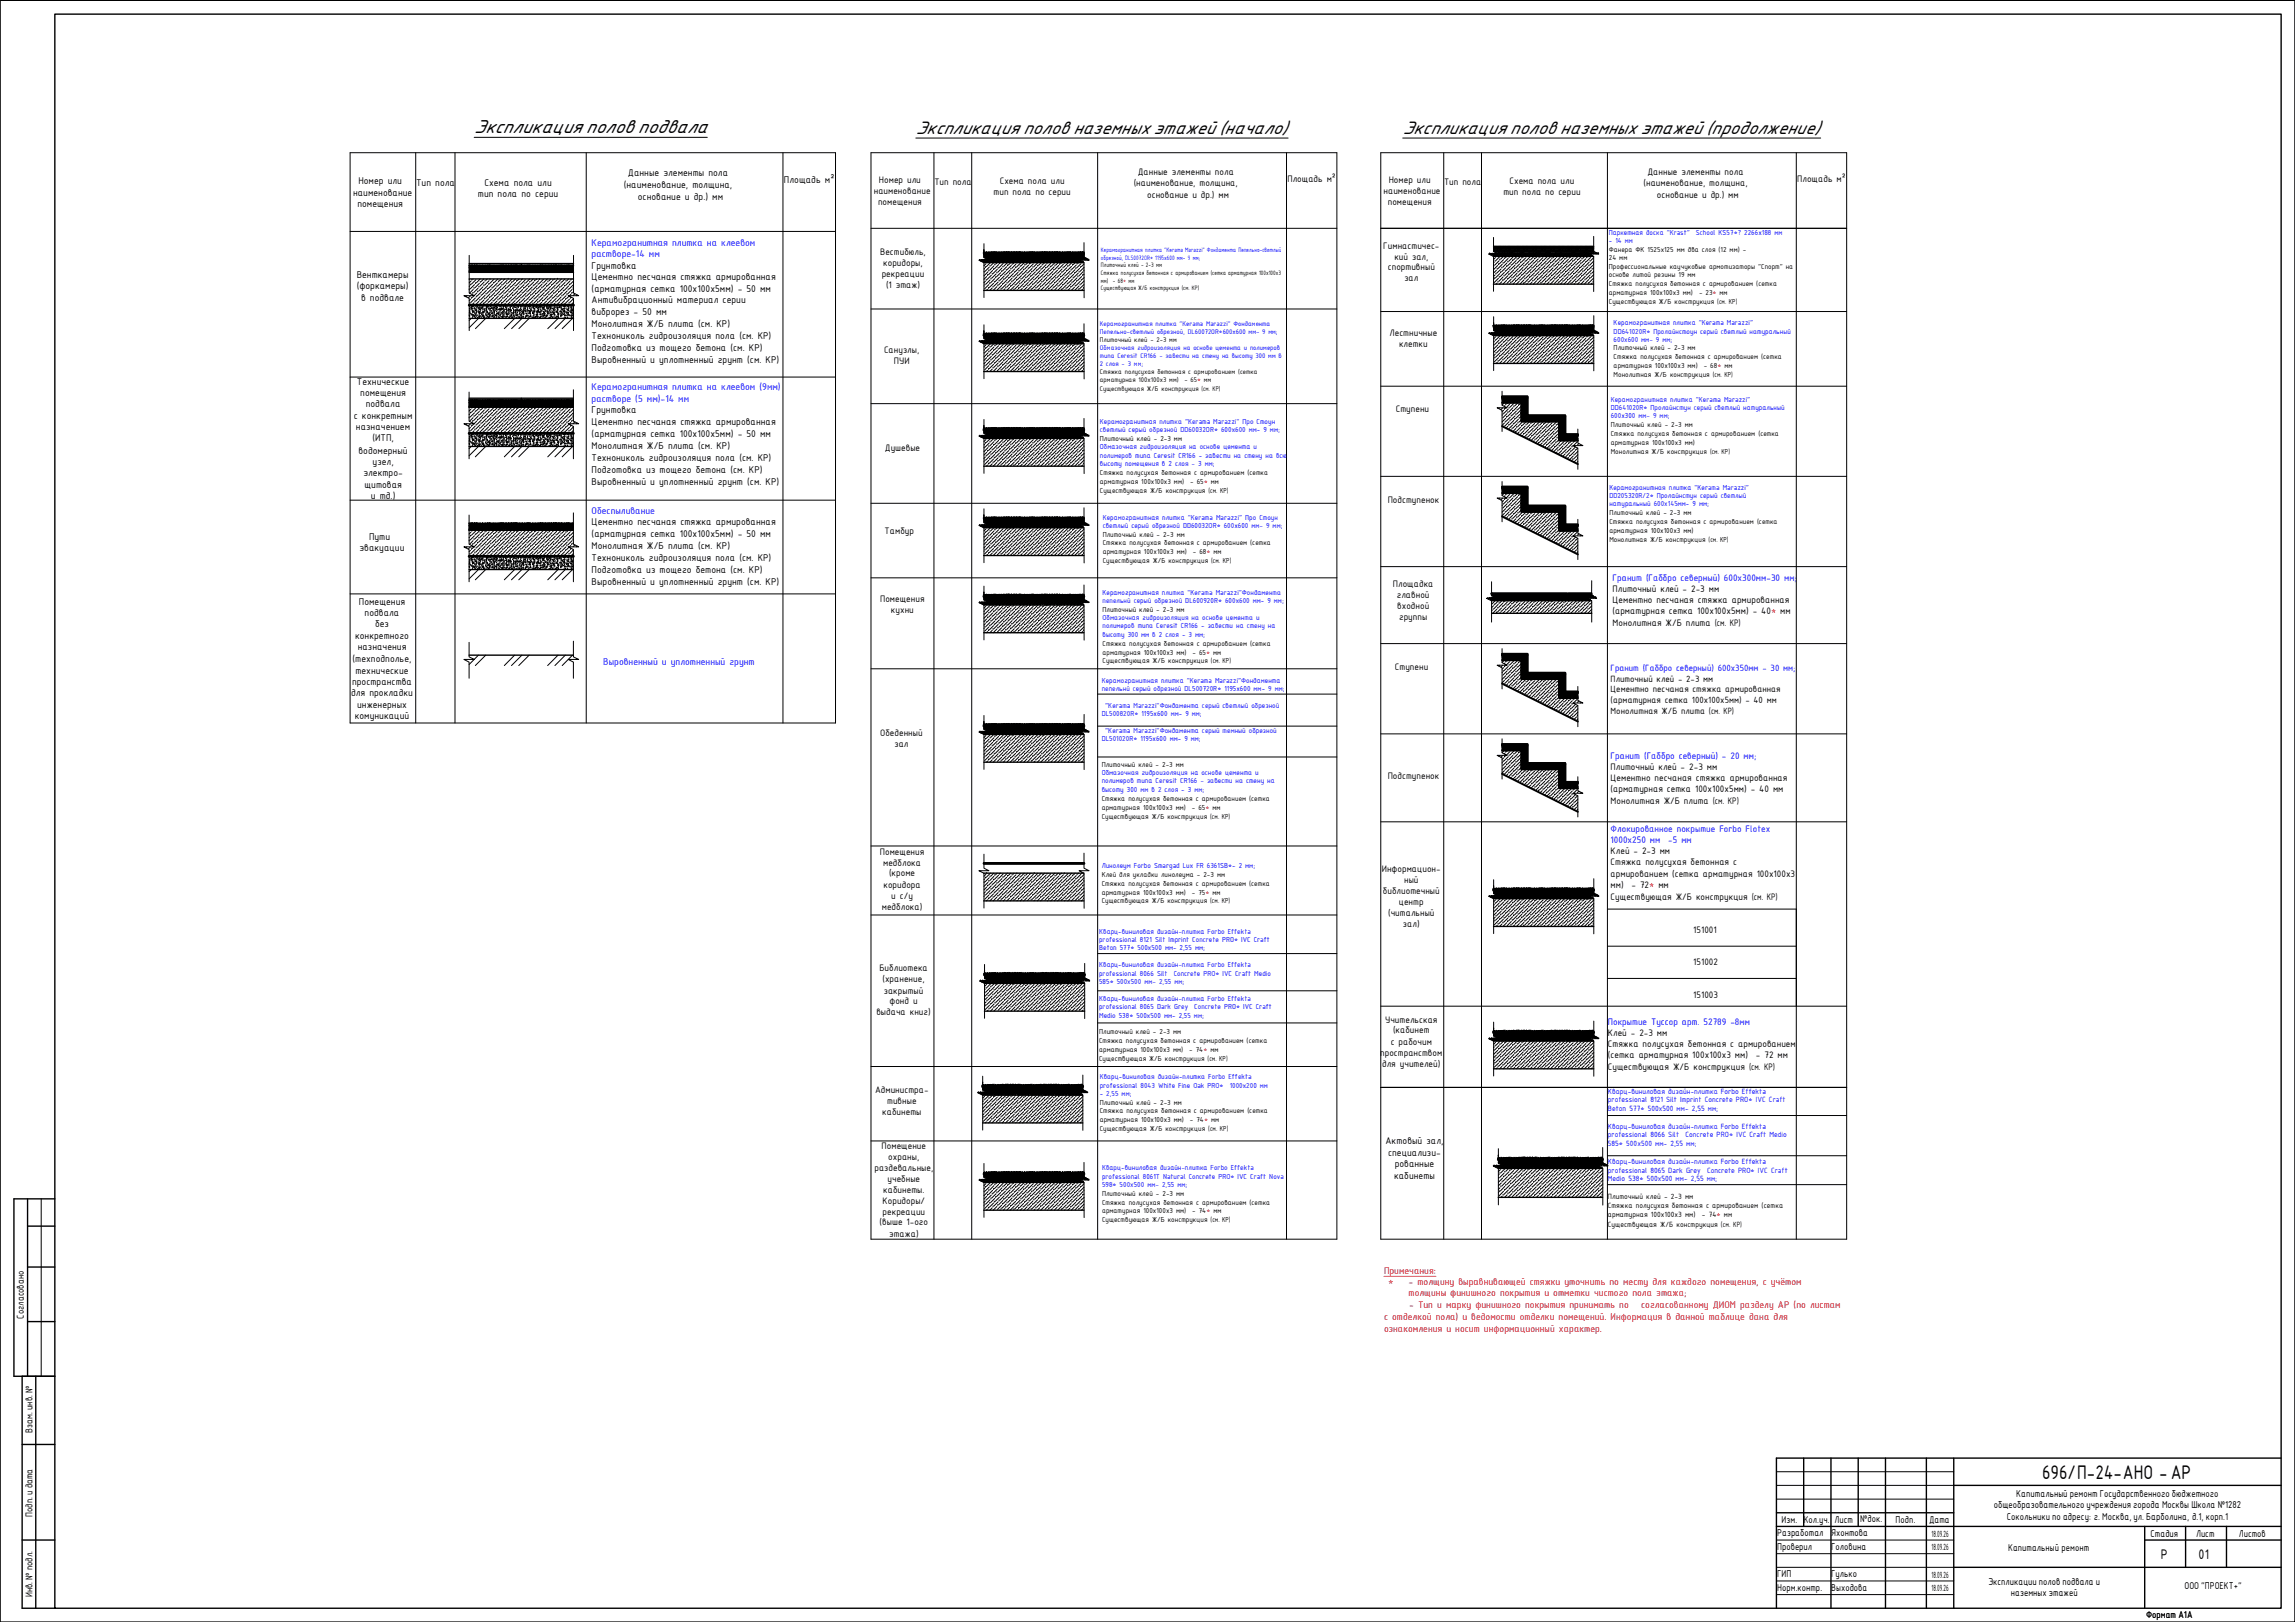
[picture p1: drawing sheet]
<svg xmlns="http://www.w3.org/2000/svg" width="841mm" height="594mm" viewBox="0 0 841 594" stroke-linecap="round" stroke-linejoin="round" font-family="sans-serif">
<defs><g id="words">
<text font-size="6.9" x="748.3" y="541.8">696/П-24-АНО -АР</text>
<text font-size="6.7" x="173.8" y="48.9">Экспликация полов подвала</text>
<g font-size="6.4">
<text x="335.6" y="49.1">Экспликация полов наземных этажей (начало)</text>
<text x="514" y="49.1">Экспликация полов наземных этажей (продолжение)</text>
</g>
<g font-size="4.9">
<text x="791.9" y="570.9">Р</text>
<text x="805.7" y="570.9">01</text>
</g>
<g font-size="3.9">
<text x="230.1" y="64.5">Данные элементы пола</text>
<text x="129.4" y="71.7">наименование</text>
<text x="131.3" y="67.5">Номер или</text>
<text x="152.5" y="68.3">Тип пола</text>
<text x="177.5" y="68">Схема пола или</text>
<text x="228.6" y="68.7">(наименование, толщина,</text>
<text x="287.3" y="67.1">Площадь м²</text>
<text x="131" y="75.9">помещения</text>
<text x="175.1" y="72.1">тип пола по серии</text>
<text x="233.8" y="73.1">основание и др.) мм</text>
<text x="130.7" y="101.7">Венткамеры</text>
<text x="216.8" y="98.4">Грунтовка</text>
<text x="130.7" y="105.8">(форкамеры)</text>
<text x="216.8" y="102.5">Цементно песчаная стяжка армированная</text>
<text x="216.8" y="106.9">(арматурная сетка 100х100х5мм) - 50 мм</text>
<text x="132.3" y="110.3">в подвале</text>
<text x="216.8" y="111.1">Антивибрационный материал серии</text>
<text x="216.8" y="115.2">виброрез - 50 мм</text>
<text x="216.8" y="119.7">Монолитная Ж/Б плита (см. КР)</text>
<text x="216.8" y="124.1">Технониколь гидроизоляция пола (см. КР)</text>
<text x="216.8" y="128.5">Подготовка из тощего бетона (см. КР)</text>
<text x="216.8" y="132.9">Выровненный и уплотненный грунт (см. КР)</text>
<text x="130.8" y="140.9">Технические</text>
<text x="132" y="145">помещения</text>
<text x="134" y="149.2">подвала</text>
<text x="129.7" y="153.3">с конкретным</text>
<text x="216.8" y="151.4">Грунтовка</text>
<text x="216.8" y="155.5">Цементно песчаная стяжка армированная</text>
<text x="130.5" y="157.5">назначением</text>
<text x="136.5" y="161.7">(ИТП,</text>
<text x="216.8" y="159.9">(арматурная сетка 100х100х5мм) - 50 мм</text>
<text x="131.4" y="166.1">водомерный</text>
<text x="216.8" y="164.4">Монолитная Ж/Б плита (см. КР)</text>
<text x="136.6" y="170.3">узел,</text>
<text x="216.8" y="168.8">Технониколь гидроизоляция пола (см. КР)</text>
<text x="216.8" y="173.2">Подготовка из тощего бетона (см. КР)</text>
<text x="133.2" y="174.4">электро-</text>
<text x="133.5" y="178.6">щитовая</text>
<text x="216.8" y="177.6">Выровненный и уплотненный грунт (см. КР)</text>
<text x="135.9" y="182.8">и тд.)</text>
<text x="135.2" y="197.8">Пути</text>
<text x="216.8" y="192.3">Цементно песчаная стяжка армированная</text>
<text x="216.8" y="196.8">(арматурная сетка 100х100х5мм) - 50 мм</text>
<text x="131.7" y="201.9">эвакуации</text>
<text x="216.8" y="201.2">Монолитная Ж/Б плита (см. КР)</text>
<text x="216.8" y="205.6">Технониколь гидроизоляция пола (см. КР)</text>
<text x="216.8" y="210">Подготовка из тощего бетона (см. КР)</text>
<text x="216.8" y="214.4">Выровненный и уплотненный грунт (см. КР)</text>
<text x="131.5" y="221.5">Помещения</text>
<text x="133.6" y="225.6">подвала</text>
<text x="130.1" y="233.9">конкретного</text>
<text x="137.4" y="229.8">без</text>
<text x="131.1" y="238.1">назначения</text>
<text x="129.2" y="242.3">(техподполье,</text>
<text x="129" y="250.9">пространства</text>
<text x="130.2" y="246.7">технические</text>
<text x="128.6" y="255">для прокладки</text>
<text x="130" y="263.4">комуникаций</text>
<text x="130.9" y="259.2">инженерных</text>
<text x="507.7" y="419.2">Актовый зал,</text>
<text x="508.7" y="423.3">специализи-</text>
<text x="510.9" y="431.6">кабинеты</text>
<text x="511.1" y="427.5">рованные</text>
</g>
<g font-size="3.9" fill="#00f">
<text x="216.8" y="90">Керамогранитная плитка на клеевом</text>
<text x="216.8" y="94.2">растворе-14 мм</text>
<text x="216.8" y="142.8">Керамогранитная плитка на клеевом (9мм)</text>
<text x="216.8" y="147.2">растворе (5 мм)-14 мм</text>
<text x="216.8" y="188.2">Обеспыливание</text>
<text x="221.1" y="243.7">Выровненный и уплотненный грунт</text>
</g>
<g font-size="3.9" fill="#f00">
<text x="507.2" y="466.5">Примечания:</text>
<text x="508.7" y="470.7">*</text>
<text x="516.2" y="470.7">- толщину выравнивающей стяжки уточнить по месту для каждого помещения, с учётом</text>
<text x="516.2" y="474.8">толщины финишного покрытия и отметки чистого пола этажа;</text>
<text x="516.4" y="479">- Тип и марку финишного покрытия принимать по</text>
<text x="601.4" y="479">согласованному ДИОМ разделу АР (по листам</text>
<text x="507.2" y="483.4">с отделкой пола) и ведомости отделки помещений. Информация в данной таблице дана для</text>
<text x="507.2" y="487.9">ознакомления и носит информационный характер.</text>
</g>
<g font-size="3.7">
<text x="416.9" y="64.1">Данные элементы пола</text>
<text x="603.7" y="64.1">Данные элементы пола</text>
<text x="320.2" y="71">наименование</text>
<text x="322.1" y="67.1">Номер или</text>
<text x="342.4" y="67.7">Тип пола</text>
<text x="364.1" y="71.5">тип пола по серии</text>
<text x="366.4" y="67.5">Схема пола или</text>
<text x="415.5" y="68.1">(наименование, толщина,</text>
<text x="471.8" y="66.6">Площадь м²</text>
<text x="507" y="71">наименование</text>
<text x="508.9" y="67.1">Номер или</text>
<text x="529.2" y="67.7">Тип пола</text>
<text x="550.9" y="71.5">тип пола по серии</text>
<text x="553.2" y="67.5">Схема пола или</text>
<text x="602.3" y="68.1">(наименование, толщина,</text>
<text x="658.6" y="66.6">Площадь м²</text>
<text x="321.8" y="75.1">помещения</text>
<text x="420.4" y="72.4">основание и др.) мм</text>
<text x="508.6" y="75.1">помещения</text>
<text x="607.2" y="72.4">основание и др.) мм</text>
<text x="322.5" y="93.4">Вестибюль,</text>
<text x="506.9" y="91">Гимнастичес-</text>
<text x="511" y="95.1">кий зал,</text>
<text x="323.1" y="101.4">рекреации</text>
<text x="323.7" y="97.4">коридоры,</text>
<text x="508.6" y="99">спортивный</text>
<text x="324.7" y="105.4">(1 этаж)</text>
<text x="514.6" y="103.1">зал</text>
<text x="509.2" y="123.1">Лестничные</text>
<text x="324" y="129.2">Санузлы,</text>
<text x="512.7" y="127.1">клетки</text>
<text x="327.6" y="133.2">ПУИ</text>
<text x="511.5" y="151">Ступени</text>
<text x="324.3" y="165.3">Душевые</text>
<text x="508.5" y="184.1">Подступенок</text>
<text x="324.2" y="195.8">Тамбур</text>
<text x="510.4" y="214.9">Площадка</text>
<text x="322.5" y="220.4">Помещения</text>
<text x="511.9" y="219">главной</text>
<text x="591" y="216.7">Плиточный клей - 2-3 мм</text>
<text x="591" y="220.7">Цементно песчаная стяжка армированная</text>
<text x="326.5" y="224.4">кухни</text>
<text x="512" y="222.9">входной</text>
<text x="512.7" y="227">группы</text>
<text x="591" y="224.9">(арматурная сетка 100х100х5мм) - 40* мм</text>
<text x="591" y="229.2">Монолитная Ж/Б плита (см. КР)</text>
<text x="511.2" y="245.3">Ступени</text>
<text x="322.5" y="269.5">Обеденный</text>
<text x="327.8" y="273.4">зал</text>
<text x="590.2" y="281.9">Плиточный клей - 2-3 мм</text>
<text x="508.5" y="285.4">Подступенок</text>
<text x="590.2" y="285.9">Цементно песчаная стяжка армированная</text>
<text x="590.2" y="290.2">(арматурная сетка 100х100х5мм) - 40 мм</text>
<text x="590.2" y="294.4">Монолитная Ж/Б плита (см. КР)</text>
<text x="322.4" y="313">Помещения</text>
<text x="323.6" y="317">медблока</text>
<text x="590.2" y="312.9">Клей - 2-3 мм</text>
<text x="590.2" y="316.9">Стяжка полусухая бетонная с</text>
<text x="325.8" y="321">(кроме</text>
<text x="506.4" y="319.3">Информацион-</text>
<text x="514.5" y="323.3">ный</text>
<text x="590.2" y="321.2">армированием (сетка арматурная 100х100х3</text>
<text x="323.8" y="325.2">коридора</text>
<text x="326.6" y="329.2">и с/у</text>
<text x="506.8" y="327.3">библиотечный</text>
<text x="590.2" y="325.4">мм)</text>
<text x="590.2" y="329.6">Существующая Ж/Б конструкция (см. КР)</text>
<text x="597.9" y="325.4">- 72* мм</text>
<text x="323.2" y="333.2">медблока)</text>
<text x="508.7" y="335.3">(читальный</text>
<text x="512.6" y="331.3">центр</text>
<text x="514.1" y="339.6">зал)</text>
<text x="620.5" y="341.7">151001</text>
<text x="620.5" y="353.3">151002</text>
<text x="322.3" y="355.7">Библиотека</text>
<text x="323.4" y="359.7">(хранение,</text>
<text x="323.9" y="363.9">закрытый</text>
<text x="620.5" y="365.5">151003</text>
<text x="321.2" y="371.9">выдача книг)</text>
<text x="326" y="367.9">фонд и</text>
<text x="507.6" y="374.5">Учительская</text>
<text x="509.6" y="382.8">с рабочим</text>
<text x="510.5" y="378.5">(кабинет</text>
<text x="589.2" y="379.4">Клей - 2-3 мм</text>
<text x="589.2" y="383.4">Стяжка полусухая бетонная с армированием</text>
<text x="505.8" y="386.8">пространством</text>
<text x="589.2" y="387.6">(сетка арматурная 100х100х3 мм)</text>
<text x="643.5" y="387.6">- 72 мм</text>
<text x="506.5" y="390.8">для учителей)</text>
<text x="589.2" y="391.9">Существующая Ж/Б конструкция (см. КР)</text>
<text x="320.7" y="400.4">Администра-</text>
<text x="325.1" y="404.5">тивные</text>
<text x="323.3" y="408.4">кабинеты</text>
<text x="323.1" y="420.8">Помещение</text>
<text x="325.5" y="424.8">охраны,</text>
<text x="320.4" y="428.9">раздевальные,</text>
<text x="323.7" y="436.9">кабинеты.</text>
<text x="325.2" y="432.8">учебные</text>
<text x="323.5" y="440.8">Коридоры/</text>
<text x="322.4" y="448.8">(выше 1-ого</text>
<text x="323.5" y="444.9">рекреации</text>
<text x="325.8" y="453.1">этажа)</text>
</g>
<g font-size="3.7" fill="#00f">
<text x="591" y="212.7">Гранит (Габбро северный) 600х300мм-30 мм;</text>
<text x="590.2" y="277.9">Гранит (Габбро северный) - 20 мм;</text>
<text x="590.2" y="304.9">Флокированное покрытие Forbo Flotex</text>
<text x="590.2" y="308.9">1000х250 мм</text>
<text x="611.3" y="308.9">-5 мм</text>
<text x="589.2" y="375.4">Покрытие Туссор арт. 52789 -8мм</text>
</g>
<text font-size="3.6" fill="#00f" x="590.2" y="245.8">Гранит (Габбро северный) 600х350мм - 30 мм;</text>
<g font-size="3.6">
<text x="590.2" y="249.6">Плиточный клей - 2-3 мм</text>
<text x="590.2" y="253.5">Цементно песчаная стяжка армированная</text>
<text x="590.2" y="257.5">(арматурная сетка 100х100х5мм) - 40 мм</text>
<text x="590.2" y="261.6">Монолитная Ж/Б плита (см. КР)</text>
<text x="707.8" y="562.9">18.09.26</text>
<text x="707.8" y="567.8">18.09.26</text>
<text x="707.8" y="577.8">18.09.26</text>
<text x="707.8" y="582.8">18.09.26</text>
</g>
<g font-size="3.5">
<text x="8.7" y="483" transform="rotate(-90 8.7 483)">Согласовано</text>
<text x="12" y="524.7" transform="rotate(-90 12 524.7)">Взам. инв. №</text>
<text x="738.9" y="548.2">Капитальный ремонт Государственного бюджетного</text>
<text x="12" y="555.6" transform="rotate(-90 12 555.6)">Подп. и дата</text>
<text x="652.9" y="557.7">Изм. Кол.уч. Лист</text>
<text x="681.6" y="557.5">№док.</text>
<text x="694.7" y="557.7">Подп.</text>
<text x="706.9" y="557.7">Дата</text>
<text x="730.6" y="552.4">общеобразовательного учреждения города Москвы Школа №1282</text>
<text x="735.4" y="556.7">Сокольники по адресу: г. Москва, ул. Барболина, д.1, корп.1</text>
<text x="651.3" y="562.7">Разработал</text>
<text x="671.1" y="562.7">Яхонтова</text>
<text x="788.1" y="563">Стадия</text>
<text x="804.8" y="563">Лист</text>
<text x="820.5" y="563">Листов</text>
<text x="651.3" y="567.7">Проверил</text>
<text x="671.1" y="567.7">Головина</text>
<text x="735.9" y="568.1">Капитальный ремонт</text>
<text x="651.3" y="577.7">ГИП</text>
<text x="671.1" y="577.7">Гулько</text>
<text x="728.7" y="580.4">Экспликации полов подвала и</text>
<text x="12" y="585" transform="rotate(-90 12 585)">Инв. № подл.</text>
<text x="651.3" y="582.7">Норм.контр.</text>
<text x="671.1" y="582.7">Выходова</text>
<text x="736.9" y="584.6">наземных этажей</text>
<text x="800.5" y="582">ООО &quot;ПРОЕКТ+&quot;</text>
<text x="786.5" y="592.7">Формат А1А</text>
</g>
<g font-size="3" fill="#00f">
<text x="589.2" y="400.6">Кварц-виниловая дизайн-плитка Forbo Effekta</text>
<text x="589.2" y="403.8">professional 8121 Silt Imprint Concrete PRO* IVC Craft</text>
<text x="589.2" y="407">Beton 577* 500х500 мм- 2,55 мм;</text>
<text x="589.2" y="413.4">Кварц-виниловая дизайн-плитка Forbo Effekta</text>
<text x="589.2" y="416.6">professional 8066 Silt</text>
<text x="589.2" y="419.8">585* 500х500 мм- 2,55 мм;</text>
<text x="617.7" y="416.6">Concrete PRO* IVC Craft Medio</text>
<text x="589.2" y="426.2">Кварц-виниловая дизайн-плитка Forbo Effekta</text>
<text x="589.2" y="429.4">professional 8065 Dark Grey</text>
<text x="625.6" y="429.4">Concrete PRO* IVC Craft</text>
<text x="589.2" y="432.7">Medio 538* 500х500 мм- 2,55 мм;</text>
</g>
<g font-size="3">
<text x="589.2" y="439.1">Плиточный клей - 2-3 мм</text>
<text x="589.2" y="442.4">Стяжка полусухая бетонная с армированием (сетка</text>
<text x="589.2" y="445.9">арматурная 100х100х3 мм)</text>
<text x="589.2" y="449.3">Существующая Ж/Б конструкция (см. КР)</text>
<text x="623.7" y="445.9">- 74* мм</text>
</g>
<g font-size="2.9" fill="#00f">
<text x="589.6" y="85.9">Паркетная доска &quot;Krast&quot;</text>
<text x="589.6" y="89">- 14 мм</text>
<text x="621.5" y="85.9">School KS57*? 2266х188 мм</text>
<text x="591.3" y="119.1">Керамогранитная плитка &quot;Kerama Marazzi&quot;</text>
<text x="591.3" y="122.2">DD641020R* Пролайнстоун серый светлый натуральный</text>
<text x="591.3" y="125.3">600х600 мм- 9 мм;</text>
<text x="590.3" y="147.1">Керамогранитная плитка &quot;Kerama Marazzi&quot;</text>
<text x="403.1" y="155.3">Керамогранитная плитка &quot;Kerama Marazzi&quot; Про Стоун</text>
<text x="590.3" y="150.2">DD641020R* Пролайнстун серый светлый натуральный</text>
<text x="590.3" y="153.3">600х300 мм- 9 мм;</text>
<text x="403.1" y="158.3">светлый серый обрезной DD60032ОR* 600х600 мм- 9 мм;</text>
<text x="403.1" y="164.5">Обмазочная гидроизоляция на основе цемента и</text>
<text x="403.1" y="167.6">полимеров типа Ceresit CR166 - завести на стену на всю</text>
<text x="403.1" y="170.7">высоту помещения в 2 слоя - 3 мм;</text>
<text x="589.8" y="179.3">Керамогранитная плитка &quot;Kerama Marazzi&quot;</text>
<text x="589.8" y="182.4">DD205320R/2* Пролайнстун серый светлый</text>
<text x="589.8" y="185.5">натуральный 600х145мм- 9 мм;</text>
<text x="404.1" y="190.4">Керамогранитная плитка &quot;Kerama Marazzi&quot; Про Стоун</text>
<text x="404.1" y="193.4">светлый серый обрезной DD60032ОR* 600х600 мм- 9 мм;</text>
<text x="404" y="217.9">Керамогранитная плитка &quot;Kerama Marazzi&quot;Фондамента</text>
<text x="404" y="220.9">пепельнй серый обрезной DL600920R* 600х600 мм- 9 мм;</text>
<text x="404" y="227.1">Обмазочная гидроизоляция на основе цемента и</text>
<text x="404" y="230.1">полимеров типа Ceresit CR166 - завести на стену на</text>
<text x="404" y="233.2">высоту 300 мм в 2 слоя - 3 мм;</text>
<text x="403.7" y="250">Керамогранитная плитка &quot;Kerama Marazzi&quot;Фондамента</text>
<text x="403.7" y="253.1">пепельнй серый обрезной DL500720R* 1195х600 мм- 9 мм;</text>
<text x="403.7" y="262.4">DL500820R* 1195х600 мм- 9 мм;</text>
<text x="405" y="259.3">&quot;Kerama Marazzi&quot;Фондамента серый светлый обрезной</text>
<text x="405" y="268.5">&quot;Kerama Marazzi&quot;Фондамента серый темный обрезной</text>
<text x="403.7" y="271.6">DL501020R* 1195х600 мм- 9 мм;</text>
<text x="403.7" y="283.9">Обмазочная гидроизоляция на основе цемента и</text>
<text x="403.7" y="286.9">полимеров типа Ceresit CR166 - завести на стену на</text>
<text x="403.7" y="290">высоту 300 мм в 2 слоя - 3 мм;</text>
<text x="403.7" y="318">Линолеум Forbo Smargad Lux FR 6361SB*- 2 мм;</text>
<text x="402.8" y="342">Кварц-виниловая дизайн-плитка Forbo Effekta</text>
<text x="402.8" y="345.1">professional 8121 Silt Imprint Concrete PRO* IVC Craft</text>
<text x="402.8" y="348.1">Beton 577* 500х500 мм- 2,55 мм;</text>
<text x="402.8" y="354.3">Кварц-виниловая дизайн-плитка Forbo Effekta</text>
<text x="402.8" y="357.3">professional 8066 Silt</text>
<text x="430.1" y="357.3">Concrete PRO* IVC Craft Medio</text>
<text x="402.8" y="360.4">585* 500х500 мм- 2,55 мм;</text>
<text x="402.8" y="366.6">Кварц-виниловая дизайн-плитка Forbo Effekta</text>
<text x="402.8" y="369.7">professional 8065 Dark Grey</text>
<text x="437.7" y="369.7">Concrete PRO* IVC Craft</text>
<text x="402.8" y="372.8">Medio 538* 500х500 мм- 2,55 мм;</text>
<text x="403" y="395.3">Кварц-виниловая дизайн-плитка Forbo Effekta</text>
<text x="403" y="398.4">professional 8043 White Fine Oak PRO*</text>
<text x="403" y="401.5">- 2,55 мм;</text>
<text x="450.6" y="398.4">1000х200 мм</text>
<text x="403.8" y="428.6">Кварц-виниловая дизайн-плитка Forbo Effekta</text>
<text x="403.8" y="431.7">professional 8061Т Natural Concrete PRO* IVC Craft Nova</text>
<text x="403.8" y="434.8">598* 500х500 мм- 2,55 мм;</text>
</g>
<g font-size="2.9">
<text x="589.6" y="92.2">Фанера ФК 1525х125 мм два слоя (12 мм) -</text>
<text x="589.6" y="95.3">24 мм</text>
<text x="589.6" y="98.4">Профессиональные каучуковые армотизаторы &quot;Спорт&quot; на</text>
<text x="589.6" y="101.4">основе литой резины 19 мм</text>
<text x="589.6" y="104.7">Стяжка полусухая бетонная с армированием (сетка</text>
<text x="589.6" y="108">арматурная 100х100х3 мм)</text>
<text x="622.6" y="108">- 23* мм</text>
<text x="589.6" y="111.2">Существующая Ж/Б конструкция (см. КР)</text>
<text x="591.3" y="128.4">Плиточный клей - 2-3 мм</text>
<text x="591.3" y="131.6">Стяжка полусухая бетонная с армированием (сетка</text>
<text x="591.3" y="134.9">арматурная 100х100х3 мм)</text>
<text x="624.4" y="134.9">- 68* мм</text>
<text x="591.3" y="138.1">Монолитная Ж/Б конструкция (см. КР)</text>
<text x="403.1" y="161.4">Плиточный клей - 2-3 мм</text>
<text x="590.3" y="156.4">Плиточный клей - 2-3 мм</text>
<text x="590.3" y="159.6">Стяжка полусухая бетонная с армированием (сетка</text>
<text x="590.3" y="162.9">арматурная 100х100х3 мм)</text>
<text x="590.3" y="166.1">Монолитная Ж/Б конструкция (см. КР)</text>
<text x="403.1" y="173.9">Стяжка полусухая бетонная с армированием (сетка</text>
<text x="403.1" y="177.2">арматурная 100х100х3 мм)</text>
<text x="436.1" y="177.2">- 65* мм</text>
<text x="403.1" y="180.4">Существующая Ж/Б конструкция (см. КР)</text>
<text x="589.8" y="188.6">Плиточный клей - 2-3 мм</text>
<text x="589.8" y="191.8">Стяжка полусухая бетонная с армированием (сетка</text>
<text x="404.1" y="196.5">Плиточный клей - 2-3 мм</text>
<text x="589.8" y="195.1">арматурная 100х100х3 мм)</text>
<text x="404.1" y="199.8">Стяжка полусухая бетонная с армированием (сетка</text>
<text x="404.1" y="203">арматурная 100х100х3 мм)</text>
<text x="437.1" y="203">- 68* мм</text>
<text x="589.8" y="198.3">Монолитная Ж/Б конструкция (см. КР)</text>
<text x="404.1" y="206.3">Существующая Ж/Б конструкция (см. КР)</text>
<text x="404" y="224">Плиточный клей - 2-3 мм</text>
<text x="404" y="236.5">Стяжка полусухая бетонная с армированием (сетка</text>
<text x="404" y="239.7">арматурная 100х100х3 мм)</text>
<text x="437" y="239.7">- 65* мм</text>
<text x="404" y="243">Существующая Ж/Б конструкция (см. КР)</text>
<text x="403.7" y="280.8">Плиточный клей - 2-3 мм</text>
<text x="403.7" y="293.3">Стяжка полусухая бетонная с армированием (сетка</text>
<text x="403.7" y="296.6">арматурная 100х100х3 мм)</text>
<text x="403.7" y="299.8">Существующая Ж/Б конструкция (см. КР)</text>
<text x="436.8" y="296.6">- 65* мм</text>
<text x="403.7" y="321.1">Клей для укладки линолеума - 2-3 мм</text>
<text x="403.7" y="324.4">Стяжка полусухая бетонная с армированием (сетка</text>
<text x="403.7" y="327.6">арматурная 100х100х3 мм)</text>
<text x="436.8" y="327.6">- 75* мм</text>
<text x="403.7" y="330.9">Существующая Ж/Б конструкция (см. КР)</text>
<text x="402.8" y="378.9">Плиточный клей - 2-3 мм</text>
<text x="402.8" y="382.2">Стяжка полусухая бетонная с армированием (сетка</text>
<text x="402.8" y="385.4">арматурная 100х100х3 мм)</text>
<text x="402.8" y="388.7">Существующая Ж/Б конструкция (см. КР)</text>
<text x="435.8" y="385.4">- 74* мм</text>
<text x="403" y="404.6">Плиточный клей - 2-3 мм</text>
<text x="403" y="407.8">Стяжка полусухая бетонная с армированием (сетка</text>
<text x="403" y="411.1">арматурная 100х100х3 мм)</text>
<text x="436.1" y="411.1">- 74* мм</text>
<text x="403" y="414.3">Существующая Ж/Б конструкция (см. КР)</text>
<text x="403.8" y="437.9">Плиточный клей - 2-3 мм</text>
<text x="403.8" y="441.2">Стяжка полусухая бетонная с армированием (сетка</text>
<text x="403.8" y="444.4">арматурная 100х100х3 мм)</text>
<text x="403.8" y="447.7">Существующая Ж/Б конструкция (см. КР)</text>
<text x="436.9" y="444.4">- 74* мм</text>
</g>
<g font-size="2.7" fill="#00f">
<text x="403" y="119.6">Керамогранитная плитка &quot;Kerama Marazzi&quot; Фондамента</text>
<text x="403" y="122.4">Пепельно-светлый обрезной, DL60072ОR*600х600 мм- 9 мм;</text>
<text x="403" y="128.2">Обмазочная гидроизоляция на основе цемента и полимеров</text>
<text x="403" y="131.1">типа Ceresit CR166 - завести на стену на высоту 300 мм в</text>
<text x="403" y="134">2 слоя - 3 мм;</text>
</g>
<g font-size="2.7">
<text x="403" y="125.3">Плиточный клей - 2-3 мм</text>
<text x="403" y="137">Стяжка полусухая бетонная с армированием (сетка</text>
<text x="403" y="140.1">арматурная 100х100х3 мм)</text>
<text x="403" y="143.1">Существующая Ж/Б конструкция (см. КР)</text>
<text x="434" y="140.1">- 65* мм</text>
</g>
<g font-size="2.5" fill="#00f">
<text x="403.5" y="92.4">Керамогранитная плитка &quot;Kerama Marazzi&quot; Фондамента Пепельно-светлый</text>
<text x="403.5" y="95.1">обрезной, DL50072ОR* 1195х600 мм- 9 мм;</text>
</g>
<g font-size="2.5">
<text x="403.5" y="97.8">Плиточный клей - 2-3 мм</text>
<text x="403.5" y="100.7">Стяжка полусухая бетонная с армированием (сетка арматурная 100х100х3</text>
<text x="403.5" y="103.5">мм) - 68* мм</text>
<text x="403.5" y="106.4">Существующая Ж/Б конструкция (см. КР)</text>
</g>
</g></defs>
<!-- layer: 0 -->
<g fill="none" stroke="#000" stroke-width=".37">
<path d="M128.3 55.9h177.9v208.9h-177.9zM152.3 55.9v208.9M166.7 55.9v208.9M214.8 55.9v208.9M286.9 55.9v208.9M319.2 55.9h170.7v398h-170.7zM342.3 55.9v398M356.1 55.9v398M402.2 55.9v398M471.5 55.9v398M506 55.9h170.7v398h-170.7zM529.1 55.9v398"/>
<path d="M542.9 55.9v398M589.1 55.9v398M658.3 55.9v398M128.3 84.8h177.9M319.2 83.6h170.7M506 83.6h170.7M319.2 113.2h170.7M506 114.1h170.7M128.3 138.1h177.9M319.2 147.8h170.7M506 141.4h170.7M506 174.5h170.7"/>
<path d="M128.3 183.2h177.9M319.2 184.3h170.7M128.3 217.5h177.9M319.2 211.6h170.7M506 207.5h170.7M506 235.7h170.7M319.2 245h170.7M402.2 254.2h87.7M402.2 266h87.7M402.2 277.3h87.7M506 268.8h170.7M319.2 309.9h170.7"/>
<path d="M506 301h170.7M319.2 335.1h170.7M589.1 333h69.2M402.2 349.3h87.7M589.1 346.6h69.2M589.1 358.4h69.2M402.2 362.9h87.7M402.2 374.7h87.7M506 368.5h170.7M319.2 390.6h170.7M506 398.3h170.7M319.2 417.9h170.7"/>
<path d="M589.1 408.6h87.6M589.1 423.3h87.6M589.1 433.9h87.6"/>
</g>
<path d="M173.8 50.3h85.4M335.6 50.6h136.4M514 50.6h153.2" fill="none" stroke="#000" stroke-width=".37"/>
<g fill="none" stroke="#000" stroke-width=".37">
<path d="M171.9 97.4h.1M171.9 97.8h.1M171.9 99.7h.1M171.9 98.2h.1M171.9 99.2h.1M172 98.3h.1M172 98.8h.1M172 99.3h.1M172 99.8h.1M172 98.4h.1M172.1 98.8h.1M172.1 97.8h.1"/>
<path d="M172.2 98.4h.1M172.2 99.6h.1M172.2 98.9h.1M172.2 97.6h.1M172.2 98.5h.1M172.2 99h.1M172.2 99.4h.1M172.2 99.5h.1M172.3 98.1h.1M172.3 98.6h.1M172.3 99h.1M172.3 99.5h.1"/>
<path d="M172.3 98.5h.1M172.4 98.4h.1M172.4 99h.1M172.4 97.6h.1M172.4 97.8h.1M172.5 97.7h.1M172.5 98.7h.1M172.5 99.7h.1M172.5 99.6h.1M172.5 98.8h.1M172.5 97.6h.1M172.5 99.1h.1"/>
<path d="M172.6 97.4h.1M172.6 97.8h.1M172.6 97.7h.1M172.6 98.9h.1M172.6 98.3h.1M172.6 98.8h.1M172.6 99.6h.1M172.6 98.2h.1M172.7 99.2h.1M172.7 99.8h.1M172.7 98.1h.1M172.7 98.3h.1"/>
<path d="M172.7 98.2h.1M172.7 99.7h.1M172.7 99h.1M172.8 97.7h.1M172.8 99.5h.1M172.8 98.8h.1M172.8 98.3h.1M172.9 97.8h.1M172.9 97.6h.1M172.9 98.1h.1M172.9 98.9h.1M172.9 97.4h.1"/>
<path d="M172.9 99.2h.1M173 98.6h.1M173 99h.1M173 99.5h.1M173 97.4h.1M173 99.2h.1M173 98.3h.1M173 99.4h.1M173 98.9h.1M173.1 98.5h.1M173.1 97.6h.1M173.1 99.5h.1"/>
<path d="M173.2 97.6h.1M173.2 98.5h.1M173.2 99.4h.1M173.2 97.4h.1M173.2 97.8h.1M173.2 98.6h.1M173.3 98.3h.1M173.3 98.8h.1M173.3 99.3h.1M173.3 97.6h.1M173.3 98.9h.1M173.3 99.5h.1"/>
<path d="M173.3 99.8h.1M173.3 99.1h.1M173.3 98.2h.1M173.4 97.8h.1M173.4 97.6h.1M173.4 98.8h.1M173.5 98.2h.1M173.5 99.5h.1M173.5 99.7h.1M173.6 97.6h.1M173.6 98.1h.1M173.6 98.8h.1"/>
<path d="M173.6 98.5h.1M173.6 99h.1M173.6 99.5h.1M173.6 97.8h.1M173.7 98.2h.1M173.7 98.8h.1M173.7 99h.1M173.8 97.6h.1M173.8 99.4h.1M173.8 97.3h.1M173.8 98.5h.1M173.9 97.8h.1"/>
<path d="M173.9 98.3h.1M173.9 97.5h.1M173.9 98.8h.1M173.9 99.5h.1M173.9 97.4h.1M173.9 99.2h.1M173.9 99.7h.1M173.9 99.4h.1M173.9 97.6h.1M173.9 98.4h.1M174 98.1h.1M174.1 97.6h.1"/>
<path d="M174.1 99.1h.1M174.1 97.5h.1M174.1 99.4h.1M174.1 98.1h.1M174.1 98.2h.1M174.1 98.6h.1M174.2 97.6h.1M174.2 98.1h.1M174.2 99.5h.1M174.2 98.5h.1M174.2 99h.1M174.2 98.7h.1"/>
<path d="M174.2 98.2h.1M174.2 99.7h.1M174.3 98.1h.1M174.4 98.7h.1M174.4 97.8h.1M174.4 98.8h.1M174.4 97.4h.1M174.4 99.3h.1M174.4 98.9h.1M174.4 99.7h.1M174.5 97.8h.1M174.5 98.3h.1"/>
<path d="M174.5 99.4h.1M174.6 98.8h.1M174.6 99.2h.1M174.6 99.7h.1M174.6 97.4h.1M174.6 98.7h.1M174.6 99.3h.1M174.6 98.5h.1M174.7 98.1h.1M174.7 99.5h.1M174.7 99h.1M174.7 97.6h.1"/>
<path d="M174.7 97.4h.1M174.8 98h.1M174.8 99.3h.1M174.8 97.6h.1M174.8 99.1h.1M174.9 98.1h.1M174.9 98.5h.1M174.9 99h.1M174.9 98.7h.1M174.9 97.4h.1M174.9 99.5h.1M174.9 98.2h.1"/>
<path d="M174.9 97.5h.1M174.9 98.3h.1M174.9 99.2h.1M174.9 99.3h.1M175 98h.1M175 98.7h.1M175 98.2h.1M175 99.7h.1M175.1 98.8h.1M175.1 99.2h.1M175.1 97.7h.1M175.1 98.6h.1"/>
<path d="M175.2 97.8h.1M175.2 98.3h.1M175.2 98.8h.1M175.2 99.5h.1M175.2 99.2h.1M175.2 99.7h.1M175.2 98.6h.1M175.2 98.9h.1M175.3 99.4h.1M175.3 98h.1M175.4 98.5h.1M175.4 99.5h.1"/>
<path d="M175.4 97.9h.1M175.4 98.8h.1M175.4 99.2h.1M175.4 99.7h.1M175.5 97.6h.1M175.5 97.9h.1M175.5 98.1h.1M175.5 98.5h.1M175.5 99h.1M175.5 99.5h.1M175.5 98.6h.1M175.6 99.1h.1"/>
<path d="M175.6 97.9h.1M175.6 98.1h.1M175.7 98.6h.1M175.7 98.2h.1M175.8 99.2h.1M175.8 98.2h.1M175.8 99.7h.1M175.8 97.8h.1M175.8 98.3h.1M175.8 98.7h.1M175.8 97.4h.1M175.9 99.7h.1"/>
<path d="M175.9 98.5h.1M175.9 99.2h.1M175.9 98.4h.1M175.9 97.8h.1M176 97.9h.1M176 98.9h.1M176.1 99.4h.1M176.1 97.6h.1M176.1 97.8h.1M176.1 99.1h.1M176.1 97.7h.1M176.1 98.1h.1"/>
<path d="M176.1 98.5h.1M176.1 99h.1M176.1 99.8h.1M176.1 98.6h.1M176.2 99.5h.1M176.2 97.6h.1M176.3 97.8h.1M176.3 98.4h.1M176.3 99.7h.1M176.3 97.6h.1M176.3 99.1h.1M176.3 97.9h.1"/>
<path d="M176.4 98.8h.1M176.4 99.7h.1M176.4 97.8h.1M176.4 99.1h.1M176.4 98.2h.1M176.5 98.3h.1M176.5 98.7h.1M176.5 99.2h.1M176.5 99.7h.1M176.5 98.4h.1M176.5 98.2h.1M176.6 99.1h.1"/>
<path d="M176.6 98.8h.1M176.6 98.1h.1M176.6 97.8h.1M176.6 99.7h.1M176.6 98.2h.1M176.6 99h.1M176.7 97.8h.1M176.7 99h.1M176.7 98.9h.1M176.8 97.6h.1M176.8 98h.1M176.8 97.8h.1"/>
<path d="M176.8 99.7h.1M176.8 98.5h.1M176.8 98.9h.1M176.8 99.4h.1M176.9 98.4h.1M176.9 97.5h.1M176.9 99.2h.1M176.9 98.5h.1M176.9 99.5h.1M176.9 99.3h.1M176.9 97.8h.1M177 98.4h.1"/>
<path d="M177 99.6h.1M177 97.6h.1M177.1 97.8h.1M177.1 98.3h.1M177.1 99h.1M177.1 97.6h.1M177.1 98.7h.1M177.1 99.2h.1M177.1 99.1h.1M177.1 98.6h.1M177.1 99.5h.1M177.2 99.7h.1"/>
<path d="M177.2 98.6h.1M177.2 98.4h.1M177.2 99h.1M177.2 98.2h.1M177.3 97.7h.1M177.3 98.2h.1M177.3 99.7h.1M177.3 99.6h.1M177.3 97.9h.1M177.4 98.8h.1M177.4 99.7h.1M177.4 97.6h.1"/>
<path d="M177.4 98h.1M177.4 97.7h.1M177.4 98.9h.1M177.4 99.8h.1M177.4 98.5h.1M177.4 99.4h.1M177.4 99.6h.1M177.4 97.8h.1M177.5 98.9h.1M177.5 98.3h.1M177.6 99.4h.1M177.6 98.1h.1"/>
<path d="M177.6 97.7h.1M177.6 99.5h.1M177.6 99h.1M177.7 98.3h.1M177.7 98.5h.1M177.7 99.5h.1M177.7 97.8h.1M177.7 98.2h.1M177.7 98.7h.1M177.7 98.9h.1M177.7 97.6h.1M177.8 99.2h.1"/>
<path d="M177.8 99.7h.1M177.8 98.3h.1M177.8 97.6h.1M177.8 99.1h.1M177.8 97.5h.1M177.8 98.4h.1M177.9 98.9h.1M177.9 98.4h.1M177.9 99.3h.1M178 97.6h.1M178 99.5h.1M178 98.1h.1"/>
<path d="M178 98h.1M178 98.5h.1M178 98.2h.1M178 99.7h.1M178.1 98.9h.1M178.1 99.4h.1M178.1 97.6h.1M178.1 99.5h.1M178.1 97.7h.1M178.1 98.6h.1M178.1 98.8h.1M178.2 98.2h.1"/>
<path d="M178.2 99.5h.1M178.2 97.8h.1M178.3 97.6h.1M178.3 98.8h.1M178.3 98.2h.1M178.3 99.5h.1M178.3 99.4h.1M178.3 97.9h.1M178.4 97.8h.1M178.4 98.2h.1M178.4 98.8h.1M178.4 99.8h.1"/>
<path d="M178.4 98.7h.1M178.4 99.2h.1M178.4 99.7h.1M178.4 98.5h.1M178.4 99.5h.1M178.5 98.2h.1M178.5 98.8h.1M178.5 97.6h.1M178.6 97.5h.1M178.6 97.6h.1M178.6 99.1h.1M178.6 98.1h.1"/>
<path d="M178.6 99.4h.1M178.6 98.2h.1M178.7 97.5h.1M178.7 98h.1M178.7 98.5h.1M178.7 98.9h.1M178.7 98.8h.1M178.7 98.1h.1M178.8 99.4h.1M178.8 98.2h.1M178.8 99.7h.1M178.8 97.5h.1"/>
<path d="M178.8 98.1h.1M178.8 98.4h.1M178.8 99.3h.1M178.9 98.8h.1M178.9 99.3h.1M178.9 97.5h.1M178.9 99.4h.1M179 98.1h.1M179 97.8h.1M179 98.2h.1M179 98.7h.1M179 98.8h.1"/>
<path d="M179.1 99.2h.1M179.1 99.7h.1M179.1 98.7h.1M179.1 98.6h.1M179.1 99.4h.1M179.1 99.5h.1M179.1 98.1h.1M179.2 98.7h.1M179.2 98.5h.1M179.2 99.5h.1M179.3 97.4h.1M179.3 99.3h.1"/>
<path d="M179.3 97.6h.1M179.3 97.5h.1M179.3 97.9h.1M179.3 98.9h.1M179.4 98h.1M179.4 98.4h.1M179.4 98.9h.1M179.4 97.6h.1M179.4 99.1h.1M179.4 99.8h.1M179.4 99.4h.1M179.4 97.4h.1"/>
<path d="M179.4 98.7h.1M179.4 99.3h.1M179.5 98.1h.1M179.6 97.4h.1M179.6 98.2h.1M179.6 99.7h.1M179.6 99.1h.1M179.6 98h.1M179.6 99.3h.1M179.6 97.8h.1M179.6 98.8h.1M179.7 98.2h.1"/>
<path d="M179.7 98.7h.1M179.7 99.2h.1M179.7 99.6h.1M179.7 97.8h.1M179.8 98.8h.1M179.8 98h.1M179.8 98.6h.1M179.8 97.5h.1M179.8 98.4h.1M179.8 99.3h.1M179.9 99.4h.1M179.9 97.5h.1"/>
<path d="M179.9 98h.1M179.9 99.2h.1M179.9 98.5h.1M179.9 99.5h.1M180 98.4h.1M180 98.9h.1M180 99.4h.1M180 98.6h.1M180 97.6h.1M180 97.7h.1M180.1 99.2h.1M180.1 97.8h.1"/>
<path d="M180.1 98.7h.1M180.1 99.5h.1M180.1 97.6h.1M180.1 99.1h.1M180.2 98h.1M180.2 98.1h.1M180.2 99.2h.1M180.3 97.7h.1M180.3 97.9h.1M180.3 98.2h.1M180.3 98.7h.1M180.3 99.2h.1"/>
<path d="M180.3 99.7h.1M180.3 98.9h.1M180.4 99.6h.1M180.4 98.6h.1M180.4 98.9h.1M180.4 98.8h.1M180.5 97.9h.1M180.5 98.5h.1M180.5 97.8h.1M180.5 98.8h.1M180.5 98.2h.1M180.6 99.2h.1"/>
<path d="M180.6 99.1h.1M180.6 97.5h.1M180.6 98h.1M180.6 98.4h.1M180.7 98.9h.1M180.7 99.4h.1M180.7 98.5h.1M180.7 99.2h.1M180.7 99.5h.1M180.8 97.9h.1M180.8 97.6h.1M180.8 97.5h.1"/>
<path d="M180.8 98.4h.1M180.8 99.3h.1M180.8 99.4h.1M180.9 97.6h.1M180.9 99.1h.1M180.9 97.7h.1M180.9 98.2h.1M180.9 97.8h.1M181 98.7h.1M181 99.2h.1M181 99.6h.1M181 99.8h.1"/>
<path d="M181 98.1h.1M181 98.5h.1M181 97.8h.1M181 99.5h.1M181.1 98.2h.1M181.1 98.7h.1M181.1 97.8h.1M181.1 98.4h.1M181.1 99.7h.1M181.2 98.8h.1M181.3 97.5h.1M181.3 98h.1"/>
<path d="M181.3 99.1h.1M181.3 97.8h.1M181.3 98.4h.1M181.3 98.9h.1M181.3 99.4h.1M181.3 98.8h.1M181.4 99.1h.1M181.4 99.4h.1M181.5 97.8h.1M181.5 99.7h.1M181.5 98.4h.1M181.5 99.5h.1"/>
<path d="M181.5 98.2h.1M181.6 97.6h.1M181.6 99.1h.1M181.6 97.7h.1M181.6 98.2h.1M181.6 98.7h.1M181.6 99h.1M181.6 99.7h.1M181.6 99.6h.1M181.7 98.4h.1M181.7 98.1h.1M181.8 97.8h.1"/>
<path d="M181.8 97.6h.1M181.8 98.4h.1M181.8 99.6h.1M181.8 98.5h.1M181.8 99.3h.1M181.8 98.2h.1M181.8 99.7h.1M181.9 97.5h.1M181.9 98h.1M181.9 98.4h.1M181.9 99h.1M181.9 98.9h.1"/>
<path d="M181.9 99.4h.1M181.9 98.8h.1M182 98.4h.1M182 99h.1M182 97.8h.1M182 98.7h.1M182.1 98.8h.1M182.1 99.5h.1M182.1 97.7h.1M182.1 99.6h.1M182.1 99.4h.1M182.2 97.7h.1"/>
<path d="M182.2 98.2h.1M182.2 98.7h.1M182.2 98.9h.1M182.2 98.4h.1M182.2 99.5h.1M182.3 99.1h.1M182.3 99.6h.1M182.3 98h.1M182.3 98.9h.1M182.3 97.6h.1M182.4 98.3h.1M182.4 97.6h.1"/>
<path d="M182.4 99.1h.1M182.4 99.5h.1M182.5 98.3h.1M182.5 98.1h.1M182.5 97.5h.1M182.5 97.9h.1M182.5 98.2h.1M182.5 99.1h.1M182.6 98.4h.1M182.6 98.9h.1M182.6 98.3h.1M182.6 99.3h.1"/>
<path d="M182.6 98.2h.1M182.6 99.7h.1M182.7 98.3h.1M182.7 98.9h.1M182.7 98.8h.1M182.8 97.6h.1M182.8 99.5h.1M182.8 97.8h.1M182.8 98.8h.1M182.8 98.4h.1M182.8 99.3h.1M182.8 97.7h.1"/>
<path d="M182.9 98.2h.1M182.9 98.7h.1M182.9 99.1h.1M182.9 99.6h.1M182.9 97.6h.1M182.9 98.9h.1M182.9 99.5h.1M182.9 99.4h.1M183 98.2h.1M183 98.4h.1M183 99.5h.1M183 97.8h.1"/>
<path d="M183 98.7h.1M183 99.6h.1M183.1 97.6h.1M183.1 98.2h.1M183.1 99.5h.1M183.2 97.5h.1M183.2 97.6h.1M183.2 99.1h.1M183.2 97.9h.1M183.2 98.4h.1M183.2 98.9h.1M183.2 99.3h.1"/>
<path d="M183.2 98.1h.1M183.2 98h.1M183.3 98.1h.1M183.3 98.2h.1M183.3 98.8h.1M183.4 98.2h.1M183.4 99.7h.1M183.4 97.5h.1M183.5 99.4h.1M183.5 97.7h.1M183.5 98.1h.1M183.5 98.2h.1"/>
<path d="M183.5 98.6h.1M183.5 99.1h.1M183.5 99.6h.1M183.5 97.5h.1M183.5 98.8h.1M183.5 97.8h.1M183.5 97.4h.1M183.6 99.4h.1M183.7 98.1h.1M183.7 99.4h.1M183.8 99.4h.1M183.8 98.4h.1"/>
<path d="M183.8 99.5h.1M183.8 97.6h.1M183.8 97.5h.1M183.8 97.9h.1M183.8 98.1h.1M183.8 98.5h.1M183.8 98.9h.1M183.8 99.3h.1M183.9 98.7h.1M183.9 97.6h.1M183.9 99.1h.1M184 98.1h.1"/>
<path d="M184 97.8h.1M184 98.7h.1M184 99.6h.1M184.1 97.4h.1M184.1 99.3h.1M184.1 97.7h.1M184.1 98.1h.1M184.1 98.2h.1M184.1 99.7h.1M184.2 98.6h.1M184.2 99.1h.1M184.2 99.5h.1"/>
<path d="M184.2 97.4h.1M184.2 98.7h.1M184.2 99.3h.1M184.2 98.8h.1M184.2 98h.1M184.3 98.9h.1M184.3 98.1h.1M184.3 97.8h.1M184.3 98.8h.1M184.4 97.4h.1M184.4 98h.1M184.4 99.3h.1"/>
<path d="M184.4 99.4h.1M184.5 97.4h.1M184.5 97.9h.1M184.5 98.4h.1M184.5 98.2h.1M184.5 98.9h.1M184.5 99.3h.1M184.5 98.7h.1M184.5 99.5h.1M184.5 98.3h.1M184.5 99.2h.1M184.6 97.6h.1"/>
<path d="M184.6 98h.1M184.6 98.6h.1M184.7 97.6h.1M184.7 99.1h.1M184.7 98.5h.1M184.7 99.4h.1M184.8 97.7h.1M184.8 98.1h.1M184.8 99.2h.1M184.8 97.6h.1M184.8 99.4h.1M184.8 98.6h.1"/>
<path d="M184.8 99.1h.1M184.8 99.6h.1M184.9 98.6h.1M184.9 99.2h.1M184.9 98.2h.1M184.9 99.7h.1M185 98h.1M185 98.8h.1M185 97.8h.1M185 98.7h.1M185 99.6h.1M185.1 99.2h.1"/>
<path d="M185.1 97.8h.1M185.1 98.8h.1M185.1 97.4h.1M185.1 97.9h.1M185.1 98.4h.1M185.2 98.8h.1M185.2 99.3h.1M185.2 98.6h.1M185.2 99.4h.1M185.2 98h.1M185.2 98.4h.1M185.2 98.1h.1"/>
<path d="M185.2 98.9h.1M185.3 97.9h.1M185.3 99.5h.1M185.3 98.5h.1M185.4 97.6h.1M185.4 97.7h.1M185.4 99.2h.1M185.4 98.1h.1M185.4 98.6h.1M185.4 99.1h.1M185.5 99.1h.1M185.5 99.5h.1"/>
<path d="M185.5 97.4h.1M185.5 98.3h.1M185.5 98.5h.1M185.5 99.2h.1M185.5 98.1h.1M185.6 97.8h.1M185.7 99.8h.1M185.7 98.2h.1M185.7 99.7h.1M185.7 97.4h.1M185.7 97.6h.1M185.7 98.5h.1"/>
<path d="M185.7 97.9h.1M185.7 98.4h.1M185.7 99.1h.1M185.7 98.8h.1M185.7 99.4h.1M185.8 98.9h.1M185.8 99.3h.1M185.8 99.8h.1M185.8 97.8h.1M185.9 98.5h.1M186 97.8h.1M186 99.7h.1"/>
<path d="M186 99.4h.1M186 98.7h.1M186 98.4h.1M186 99.6h.1M186 99.5h.1M186.1 97.6h.1M186.1 98.1h.1M186.1 98.6h.1M186.1 99.1h.1M186.1 99.5h.1M186.2 98.4h.1M186.2 99.1h.1"/>
<path d="M186.2 97.6h.1M186.2 98.1h.1M186.2 98.9h.1M186.3 97.8h.1M186.3 99.7h.1M186.3 98.1h.1M186.4 97.4h.1M186.4 97.9h.1M186.4 98.4h.1M186.4 98.8h.1M186.4 99.3h.1M186.4 97.8h.1"/>
<path d="M186.4 99h.1M186.4 99.7h.1M186.4 98.2h.1M186.5 99.8h.1M186.5 98.3h.1M186.5 99.2h.1M186.5 98.4h.1M186.5 98.8h.1M186.6 97.7h.1M186.6 97.8h.1M186.6 98.8h.1M186.6 98.4h.1"/>
<path d="M186.6 99.6h.1M186.7 97.6h.1M186.7 98.1h.1M186.7 98.6h.1M186.7 99.1h.1M186.7 99h.1M186.7 99.4h.1M186.7 98.5h.1M186.8 99.5h.1M186.8 98.4h.1M186.8 99h.1M186.9 97.6h.1"/>
<path d="M186.9 97.7h.1M186.9 97.8h.1M186.9 98.7h.1M187 99.6h.1M187 97.6h.1M187 99.1h.1M187 98.8h.1M187 97.4h.1M187 97.9h.1M187.1 98.4h.1M187.1 98.8h.1M187.1 97.7h.1"/>
<path d="M187.1 98.9h.1M187.1 98.1h.1M187.1 99.3h.1M187.1 99.8h.1M187.1 99.6h.1M187.2 98.3h.1M187.2 98.2h.1M187.2 99.7h.1M187.2 98.1h.1M187.2 99h.1M187.3 97.6h.1M187.3 99.5h.1"/>
<path d="M187.3 98.8h.1M187.3 98.3h.1M187.4 97.6h.1M187.4 98.1h.1M187.4 97.8h.1M187.4 98.8h.1M187.4 98.6h.1M187.4 99h.1M187.4 99.5h.1M187.4 98.9h.1M187.4 97.4h.1M187.4 99.2h.1"/>
<path d="M187.5 98.3h.1M187.5 99.4h.1M187.5 97.4h.1M187.5 98.9h.1M187.5 98.4h.1M187.6 99.5h.1M187.6 97.6h.1M187.6 97.4h.1M187.6 97.9h.1M187.7 98.4h.1M187.7 98.8h.1M187.7 99.3h.1"/>
<path d="M187.7 97.6h.1M187.7 98.5h.1M187.7 99.4h.1M187.7 99.8h.1M187.7 99.5h.1M187.7 99.1h.1M187.7 98.6h.1M187.8 98.2h.1M187.8 98.1h.1M187.9 97.6h.1M187.9 97.8h.1M187.9 98.2h.1"/>
<path d="M187.9 99.5h.1M187.9 99.7h.1M187.9 98.7h.1M188 97.6h.1M188 98.1h.1M188 99.7h.1M188 98.6h.1M188 99h.1M188 99.5h.1M188 98.8h.1M188.1 97.8h.1M188.1 98.8h.1"/>
<path d="M188.2 98.2h.1M188.2 98.8h.1M188.2 98.1h.1M188.2 99.4h.1M188.2 99h.1M188.2 97.5h.1M188.3 97.4h.1M188.3 99.4h.1M188.3 98.4h.1M188.3 97.8h.1M188.3 98.3h.1M188.3 99.5h.1"/>
<path d="M188.4 98.8h.1M188.4 99.2h.1M188.4 99.8h.1M188.4 97.5h.1M188.4 97.6h.1M188.4 99.4h.1M188.4 97.4h.1M188.4 98.3h.1M188.5 98.4h.1M188.5 99.2h.1M188.5 98.1h.1M188.5 97.6h.1"/>
<path d="M188.5 99.1h.1M188.6 97.5h.1M188.6 99.4h.1M188.6 98.1h.1M188.6 97.6h.1M188.6 98.6h.1M188.7 99h.1M188.7 99.5h.1M188.7 98.5h.1M188.7 98.7h.1M188.7 98.2h.1M188.7 99.7h.1"/>
<path d="M188.7 97.7h.1M188.8 98.1h.1M188.8 98.7h.1M188.9 97.8h.1M188.9 98.8h.1M188.9 97.4h.1M188.9 99.3h.1M188.9 99.7h.1M189 97.4h.1M189 97.8h.1M189 98.3h.1M189 99.4h.1"/>
<path d="M189 98.8h.1M189 99.2h.1M189 99.7h.1M189 98.7h.1M189 99.3h.1M189 98.4h.1M189.1 99.4h.1M189.1 98.1h.1M189.1 97.6h.1M189.2 99h.1M189.2 98.1h.1M189.3 97.6h.1"/>
<path d="M189.3 97.4h.1M189.3 99.3h.1M189.3 99.1h.1M189.3 98.1h.1M189.3 98.5h.1M189.3 99h.1M189.3 99.5h.1M189.3 98.7h.1M189.4 97.4h.1M189.4 97.5h.1M189.4 98.3h.1M189.4 99.2h.1"/>
<path d="M189.5 98h.1M189.5 98.6h.1M189.5 98.2h.1M189.5 99.7h.1M189.6 97.4h.1M189.6 98.7h.1M189.6 97.8h.1M189.6 98.3h.1M189.6 98.8h.1M189.6 99.2h.1M189.6 99.7h.1M189.6 97.6h.1"/>
<path d="M189.7 98.6h.1M189.7 99.5h.1M189.7 99.2h.1M189.7 99.4h.1M189.8 97.9h.1M189.8 98.4h.1M189.9 99.4h.1M189.9 97.6h.1M189.9 99.2h.1M189.9 97.9h.1M189.9 98.8h.1M189.9 98.1h.1"/>
<path d="M189.9 98.5h.1M189.9 99.7h.1M190 99h.1M190 99.5h.1M190 99.7h.1M190 98.6h.1M190 97.6h.1M190 99.1h.1M190.1 97.9h.1M190.1 98.1h.1M190.1 98.5h.1M190.1 99h.1"/>
<path d="M190.2 98.2h.1M190.2 99h.1M190.2 97.8h.1M190.2 99.2h.1M190.2 99.7h.1M190.3 98.3h.1M190.3 98.8h.1M190.3 99.2h.1M190.3 99.7h.1M190.4 98.5h.1M190.4 99.2h.1M190.4 97.4h.1"/>
<path d="M190.4 97.8h.1M190.4 98.8h.1M190.4 98.4h.1M190.5 99.8h.1M190.5 99.4h.1M190.5 97.6h.1M190.6 98.1h.1M190.6 98.5h.1M190.6 99h.1M190.6 97.8h.1M190.6 99.1h.1M190.6 98.4h.1"/>
<path d="M190.6 99.5h.1M190.6 99.8h.1M190.6 99.4h.1M190.6 97.7h.1M190.7 97.5h.1M190.7 97.7h.1M190.7 98.6h.1M190.7 98.5h.1M190.7 99.5h.1M190.8 97.8h.1M190.8 99.7h.1M190.8 97.6h.1"/>
<path d="M190.8 99.1h.1M190.8 98.4h.1M190.9 97.8h.1M190.9 98.1h.1M190.9 98.8h.1M190.9 98.3h.1M190.9 98.7h.1M190.9 99.2h.1M190.9 99.1h.1M191 99.7h.1M191 98.2h.1M191 98.8h.1"/>
<path d="M191 98.4h.1M191 99h.1M191.1 98.7h.1M191.1 97.8h.1M191.1 99.7h.1M191.1 98.1h.1M191.2 97.8h.1M191.2 98.8h.1M191.2 98.1h.1M191.2 99h.1M191.2 97.6h.1M191.2 98.5h.1"/>
<path d="M191.2 99.5h.1M191.2 99.7h.1M191.2 99.4h.1M191.3 98.4h.1M191.3 97.5h.1M191.4 99.4h.1M191.4 98.4h.1M191.4 99.2h.1M191.4 97.7h.1M191.4 97.5h.1M191.4 99.3h.1M191.5 98.4h.1"/>
<path d="M191.5 99.6h.1M191.5 97.8h.1M191.5 98.3h.1M191.5 98.7h.1M191.5 99.2h.1M191.5 99h.1M191.5 97.6h.1M191.5 99.1h.1M191.6 99.7h.1M191.6 98.1h.1M191.6 97.7h.1M191.6 98.6h.1"/>
<path d="M191.6 99.5h.1M191.7 98.4h.1M191.7 98.9h.1M191.7 98.2h.1M191.8 97.7h.1M191.8 99.7h.1M191.8 99.6h.1M191.8 97.6h.1M191.8 98h.1M191.8 98.7h.1M191.8 97.9h.1M191.9 98.5h.1"/>
<path d="M191.9 99h.1M191.9 99.5h.1M191.9 97.7h.1M191.9 97.9h.1M191.9 98.8h.1M191.9 99.7h.1M191.9 99.6h.1M191.9 97.8h.1M191.9 99.8h.1M192 98.3h.1M192 99.4h.1M192.1 97.6h.1"/>
<path d="M192.1 99.5h.1M192.1 98.4h.1M192.1 98.1h.1M192.1 98.3h.1M192.1 99.4h.1M192.1 99h.1M192.2 97.8h.1M192.2 98.3h.1M192.2 98.7h.1M192.2 97.5h.1M192.2 99.1h.1M192.2 99.2h.1"/>
<path d="M192.2 99.7h.1M192.2 98.9h.1M192.3 98.3h.1M192.3 97.6h.1M192.3 99h.1M192.3 98.9h.1M192.3 97.5h.1M192.3 98.4h.1M192.4 98.1h.1M192.4 99.3h.1M192.4 97.6h.1M192.4 99.5h.1"/>
<path d="M192.5 97.6h.1M192.5 98h.1M192.5 98.5h.1M192.5 98.2h.1M192.5 99.7h.1M192.5 99h.1M192.5 99.5h.1M192.6 97.6h.1M192.6 98.9h.1M192.6 99.5h.1M192.6 98.7h.1M192.6 97.7h.1"/>
<path d="M192.6 98.6h.1M192.6 98.2h.1M192.6 97.8h.1M192.7 98.8h.1M192.8 97.6h.1M192.8 98.2h.1M192.8 99.5h.1M192.8 99.4h.1M192.8 97.8h.1M192.8 98.3h.1M192.9 98.7h.1M192.9 99.2h.1"/>
<path d="M192.9 99.7h.1M192.9 98.8h.1M192.9 98.4h.1M192.9 97.9h.1M192.9 99.4h.1M192.9 98.9h.1M192.9 99.8h.1M192.9 97.5h.1M193 98.2h.1M193 98.8h.1M193.1 97.5h.1M193.1 97.6h.1"/>
<path d="M193.1 99h.1M193.1 98.1h.1M193.1 99.4h.1M193.1 99.1h.1M193.2 98h.1M193.2 98.5h.1M193.2 98.9h.1M193.2 98.1h.1M193.2 98.2h.1M193.2 99.4h.1M193.2 97.5h.1M193.2 98.8h.1"/>
<path d="M193.2 99.7h.1M193.3 98.1h.1M193.3 97.5h.1M193.4 98.7h.1M193.4 98.4h.1M193.4 99.3h.1M193.4 97.5h.1M193.4 99.4h.1M193.4 97.8h.1M193.4 98.3h.1M193.4 98.1h.1M193.4 98.8h.1"/>
<path d="M193.5 99.2h.1M193.5 99.7h.1M193.5 99.4h.1M193.6 97.7h.1M193.6 98.6h.1M193.6 98.1h.1M193.6 98.4h.1M193.6 98.7h.1M193.6 99.5h.1M193.7 98.7h.1M193.7 99.4h.1M193.7 97.5h.1"/>
<path d="M193.7 97.6h.1M193.7 97.4h.1M193.7 99.3h.1M193.8 98h.1M193.8 98.5h.1M193.8 98.9h.1M193.8 99.4h.1M193.8 97.6h.1M193.8 99h.1M193.8 97.9h.1M193.9 97.4h.1M193.9 98.7h.1"/>
<path d="M193.9 99.3h.1M193.9 99.8h.1M193.9 98.1h.1M194 98h.1M194 99.7h.1M194.1 97.8h.1M194.1 98.2h.1M194.1 97.4h.1M194.1 98h.1M194.1 99.3h.1M194.1 99.1h.1M194.1 98.7h.1"/>
<path d="M194.1 99.2h.1M194.2 99.6h.1M194.2 97.8h.1M194.2 98.7h.1M194.2 98.8h.1M194.3 98h.1M194.3 99.4h.1M194.3 97.5h.1M194.3 98.6h.1M194.3 98.4h.1M194.3 99.3h.1M194.4 97.6h.1"/>
<path d="M194.4 98h.1M194.4 98.4h.1M194.4 98.5h.1M194.4 98.9h.1M194.4 99.2h.1M194.4 99.4h.1M194.5 99.4h.1M194.5 97.5h.1M194.5 98.6h.1M194.5 99.2h.1M194.5 97.7h.1M194.6 97.6h.1"/>
<path d="M194.6 99h.1M194.6 98.7h.1M194.6 99.5h.1M194.6 97.9h.1M194.7 98.1h.1M194.7 97.8h.1M194.8 98.2h.1M194.8 98.7h.1M194.8 99.2h.1M194.8 97.9h.1M194.8 99.7h.1M194.8 99.6h.1"/>
<path d="M194.8 98.9h.1M194.8 98.6h.1M194.9 98.7h.1M194.9 98.9h.1M194.9 97.9h.1M195 98.5h.1M195 98.8h.1M195.1 97.5h.1M195.1 98h.1M195.1 98.4h.1M195.1 99.2h.1M195.1 99.4h.1"/>
<path d="M195.1 98.2h.1M195.1 98.9h.1M195.1 99.1h.1M195.2 98.5h.1M195.2 99.1h.1M195.2 97.5h.1M195.3 97.8h.1M195.3 99.8h.1M195.3 98.4h.1M195.3 99.3h.1M195.4 97.8h.1M195.4 98.2h.1"/>
<path d="M195.4 97.6h.1M195.4 99h.1M195.4 99.4h.1M195.4 98.7h.1M195.4 99.2h.1M195.4 99.6h.1M195.4 99.8h.1M195.4 98.1h.1M195.5 98.5h.1M195.5 98.2h.1M195.5 99.7h.1M195.6 97.8h.1"/>
<path d="M195.6 98.7h.1M195.6 99.5h.1M195.6 99.7h.1M195.7 97.5h.1M195.7 98h.1M195.7 98.4h.1M195.7 97.8h.1M195.7 98.9h.1M195.7 99.4h.1M195.7 99.1h.1M195.7 98.8h.1M195.8 98h.1"/>
<path d="M195.8 98.4h.1M195.9 99h.1M195.9 98.4h.1M195.9 97.8h.1M195.9 99.7h.1M195.9 99.4h.1M196 97.5h.1M196 97.7h.1M196 98.2h.1M196 98.7h.1M196.1 99.2h.1M196.1 99.6h.1"/>
<path d="M196.1 99h.1M196.1 99.7h.1M196.1 97.6h.1M196.2 98.4h.1M196.2 98.1h.1M196.2 97.7h.1M196.3 99.6h.1M196.3 98.2h.1M196.3 99.7h.1M196.3 97.5h.1M196.3 98h.1M196.3 98.4h.1"/>
<path d="M196.3 98.5h.1M196.3 99.3h.1M196.4 98.9h.1M196.4 99.4h.1M196.4 98.7h.1M196.5 97.8h.1M196.5 98.4h.1M196.5 98.9h.1M196.5 98.8h.1M196.5 98.7h.1M196.5 99.5h.1M196.6 97.7h.1"/>
<path d="M196.6 99.4h.1M196.6 97.8h.1M196.6 99.6h.1M196.7 97.7h.1M196.7 98.2h.1M196.7 98.7h.1M196.7 98.4h.1M196.7 99.1h.1M196.7 99.6h.1M196.7 98.9h.1M196.7 99.4h.1M196.8 99.6h.1"/>
<path d="M196.8 97.5h.1M196.8 98h.1M196.8 98.9h.1M196.8 98.3h.1M196.9 97.6h.1M196.9 99h.1M196.9 99.5h.1M197 97.5h.1M197 98h.1M197 98.3h.1M197 98.1h.1M197 98.4h.1"/>
<path d="M197 98.9h.1M197 98.2h.1M197 99.4h.1M197 99.7h.1M197 99.1h.1M197.1 98.3h.1M197.1 98.2h.1M197.1 98.7h.1M197.2 98.9h.1M197.2 97.8h.1M197.3 97.7h.1M197.3 97.6h.1"/>
<path d="M197.3 99.5h.1M197.3 98.8h.1M197.3 98.2h.1M197.3 98.7h.1M197.3 98.4h.1M197.3 99.3h.1M197.3 99.2h.1M197.3 99.6h.1M197.3 99.4h.1M197.4 97.6h.1M197.4 98.9h.1M197.4 99.5h.1"/>
<path d="M197.4 98.4h.1M197.4 99.4h.1M197.5 98.2h.1M197.5 97.5h.1M197.5 97.8h.1M197.5 98.7h.1M197.6 99.6h.1M197.6 97.5h.1M197.6 97.6h.1M197.6 98.2h.1M197.6 99.5h.1M197.6 97.9h.1"/>
<path d="M197.6 98.4h.1M197.6 98.9h.1M197.6 99h.1M197.7 99.4h.1M197.7 98.8h.1M197.7 98.1h.1M197.8 98h.1M197.8 98.9h.1M197.8 98.1h.1M197.8 98.8h.1M197.8 98.2h.1M197.8 99.7h.1"/>
<path d="M197.9 97.5h.1M197.9 98.7h.1M197.9 97.7h.1M197.9 98.2h.1M197.9 99.4h.1M198 98.7h.1M198 99.1h.1M198 99.6h.1M198 97.8h.1M198 97.5h.1M198 98.8h.1M198 97.4h.1"/>
<path d="M198.1 99.4h.1M198.1 99.2h.1M198.1 98.1h.1M198.2 98.4h.1M198.2 99.4h.1M198.2 97.5h.1M198.2 97.9h.1M198.2 97.6h.1M198.3 98.4h.1M198.3 98.9h.1M198.3 99.4h.1M198.3 98.1h.1"/>
<path d="M198.3 98.5h.1M198.4 98.7h.1M198.4 97.6h.1M198.4 99h.1M198.4 98.1h.1M198.5 98.7h.1M198.5 98.1h.1M198.5 97.8h.1M198.5 99.6h.1M198.6 97.7h.1M198.6 98.2h.1M198.6 97.4h.1"/>
<path d="M198.6 99.3h.1M198.6 99.7h.1M198.6 98.7h.1M198.6 99.1h.1M198.7 99.6h.1M198.7 98.7h.1M198.7 97.4h.1M198.7 99.3h.1M198.7 97.8h.1M198.7 98h.1M198.7 98.9h.1M198.8 98h.1"/>
<path d="M198.8 98.8h.1M198.8 98.9h.1M198.9 99.4h.1M198.9 97.5h.1M198.9 97.9h.1M198.9 98.4h.1M198.9 97.4h.1M198.9 98h.1M198.9 99.3h.1M199 98.9h.1M199 99.3h.1M199 98.4h.1"/>
<path d="M199 99.4h.1M199 98.2h.1M199 98.7h.1M199 97.5h.1M199 98.3h.1M199 99.2h.1M199.1 98h.1M199.1 97.6h.1M199.2 98.6h.1M199.2 99h.1M199.2 97.7h.1M199.2 98.2h.1"/>
<path d="M199.2 98.7h.1M199.2 99.1h.1M199.2 99.6h.1M199.2 99.2h.1M199.2 98.1h.1M199.2 97.6h.1M199.2 98.5h.1M199.2 99.4h.1M199.3 98.6h.1M199.3 98.2h.1M199.3 99.7h.1M199.4 99.2h.1"/>
<path d="M199.4 98.7h.1M199.5 97.9h.1M199.5 97.8h.1M199.5 98.7h.1M199.5 99.6h.1M199.5 97.5h.1M199.5 98.4h.1M199.5 98.8h.1M199.6 98.9h.1M199.6 99.3h.1M199.6 97.9h.1M199.6 99.2h.1"/>
<path d="M199.7 98.6h.1M199.7 98.4h.1M199.7 99.4h.1M199.7 98h.1M199.8 97.9h.1M199.8 98.9h.1M199.8 98.5h.1M199.8 97.5h.1M199.8 97.7h.1M199.9 98.1h.1M199.9 98.6h.1M199.9 99.2h.1"/>
<path d="M199.9 97.6h.1M199.9 99.1h.1M199.9 99.5h.1M200 98.3h.1M200 98.5h.1M200 99.1h.1M200 98.1h.1M200 97.4h.1M200.1 99.2h.1M200.1 97.8h.1M200.1 98.2h.1M200.1 99.7h.1"/>
<path d="M200.1 97.5h.1M200.1 99.8h.1M200.2 97.9h.1M200.2 98.4h.1M200.2 98.9h.1M200.2 98.7h.1M200.2 99.3h.1M200.2 97.8h.1M200.2 99.1h.1M200.2 97.6h.1M200.2 98.5h.1M200.3 99.8h.1"/>
<path d="M200.3 97.8h.1M200.3 98.5h.1M200.3 99.4h.1M200.3 98.8h.1M200.4 99.3h.1M200.4 97.8h.1M200.4 99.7h.1M200.5 98.4h.1M200.5 99.4h.1M200.5 98.7h.1M200.5 99.6h.1M200.5 97.7h.1"/>
<path d="M200.5 98.1h.1M200.5 98.6h.1M200.5 97.8h.1M200.6 99.1h.1M200.6 99.5h.1M200.6 97.5h.1M200.6 99.7h.1M200.6 98.4h.1M200.6 97.6h.1M200.6 99h.1M200.7 99h.1M200.7 98.1h.1"/>
<path d="M200.7 98.9h.1M200.8 97.8h.1M200.8 99.7h.1M200.8 98.1h.1M200.8 97.4h.1M200.8 97.9h.1M200.9 98.4h.1M200.9 98.8h.1M200.9 99.3h.1M200.9 98.2h.1M200.9 99.7h.1M200.9 97.8h.1"/>
<path d="M200.9 99h.1M200.9 98.7h.1M200.9 97.4h.1M201 98.4h.1M201 98.3h.1M201 99.2h.1M201 97.8h.1M201.1 97.7h.1M201.1 98.8h.1M201.1 98.4h.1M201.1 99.6h.1M201.2 98.1h.1"/>
<path d="M201.2 98.6h.1M201.2 99.1h.1M201.2 99.3h.1M201.2 99.5h.1M201.2 99h.1M201.2 97.6h.1M201.2 98.4h.1M201.2 99.4h.1M201.2 98.5h.1M201.3 99.5h.1M201.3 98.3h.1M201.3 98.9h.1"/>
<path d="M201.3 97.5h.1M201.4 97.7h.1M201.4 97.6h.1M201.4 99h.1M201.5 97.4h.1M201.5 97.9h.1M201.5 99.6h.1M201.5 98.7h.1M201.5 98.4h.1M201.5 98.8h.1M201.5 99.3h.1M201.5 97.7h.1"/>
<path d="M201.5 98.9h.1M201.5 98.1h.1M201.6 99.6h.1M201.6 98.2h.1M201.6 99.7h.1M201.7 98.3h.1M201.7 98.7h.1M201.7 98.1h.1M201.7 98.9h.1M201.7 97.6h.1M201.7 99.5h.1M201.8 97.6h.1"/>
<path d="M201.8 98.1h.1M201.8 98.3h.1M201.8 97.8h.1M201.8 98.6h.1M201.8 99.1h.1M201.8 99.5h.1M201.8 98.8h.1M201.9 98.9h.1M201.9 99.3h.1M201.9 97.4h.1M202 98.2h.1M202 98.3h.1"/>
<path d="M202 99.2h.1M202 98.9h.1M202 98.4h.1M202 99.4h.1M202.1 97.4h.1M202.1 97.9h.1M202.1 97.6h.1M202.1 99.5h.1M202.1 97.5h.1M202.1 98.4h.1M202.1 98.8h.1M202.1 99.3h.1"/>
<path d="M202.2 99h.1M202.2 97.6h.1M202.2 98.9h.1M202.2 99.5h.1M202.2 98.5h.1M202.2 99.4h.1M202.3 98.6h.1M202.3 98.2h.1M202.3 98.1h.1M202.4 98.2h.1M202.4 99.7h.1M202.4 97.6h.1"/>
<path d="M202.4 98.1h.1M202.4 99.5h.1M202.4 97.8h.1M202.5 98.6h.1M202.5 99h.1M202.5 99.5h.1M202.5 98.7h.1M202.5 99.7h.1M202.5 98.8h.1M202.6 97.8h.1M202.6 98.8h.1M202.6 98.1h.1"/>
<path d="M202.7 99.3h.1M202.7 98.1h.1M202.7 97.4h.1M202.7 97.5h.1M202.7 99h.1M202.8 97.8h.1M202.8 98.4h.1M202.8 99.4h.1M202.8 99h.1M202.8 98.8h.1M202.8 99.3h.1M202.8 99.8h.1"/>
<path d="M202.8 97.5h.1M202.9 99.4h.1M202.9 97.6h.1M202.9 99h.1M202.9 97.4h.1M202.9 98.3h.1M203 98.4h.1M203 99.2h.1M203.1 97.6h.1M203.1 98.1h.1M203.1 98.6h.1M203.1 97.5h.1"/>
<path d="M203.1 99h.1M203.1 99.5h.1M203.1 99.4h.1M203.1 98.2h.1M203.2 98.7h.1M203.2 97.6h.1M203.2 98.5h.1M203.2 99.4h.1M203.2 99.5h.1M203.3 98.1h.1M203.3 98.7h.1M203.3 97.8h.1"/>
<path d="M203.4 98.8h.1M203.4 97.4h.1M203.4 97.8h.1M203.4 98.3h.1M203.4 99.3h.1M203.4 99.8h.1M203.4 99.7h.1M203.5 97.4h.1M203.5 98.7h.1M203.5 99.3h.1M203.5 98.4h.1M203.5 99.4h.1"/>
<path d="M203.6 98h.1M203.6 97.5h.1M203.7 98.1h.1M203.7 97.6h.1M203.7 99h.1M203.7 98.6h.1M203.7 97.4h.1M203.7 98h.1M203.7 99.3h.1M203.8 99.5h.1M203.9 98.7h.1M203.9 98.2h.1"/>
<path d="M203.9 99.6h.1M203.9 97.4h.1M203.9 98.3h.1M203.9 98h.1M203.9 97.5h.1M203.9 99.2h.1M204 97.4h.1M204 98.6h.1M204 98.7h.1M204 99.2h.1M204 97.8h.1M204 98.3h.1"/>
<path d="M204 98.8h.1M204.1 99.3h.1M204.1 99.8h.1M204.1 99.2h.1M204.1 97.8h.1M204.1 98.8h.1M204.2 98.6h.1M204.2 97.6h.1M204.2 98.5h.1M204.2 99.2h.1M204.2 99.3h.1M204.2 99.5h.1"/>
<path d="M204.3 97.9h.1M204.3 98.4h.1M204.3 99.4h.1M204.3 97.6h.1M204.4 98.1h.1M204.4 98.6h.1M204.4 97.5h.1M204.4 99h.1M204.4 99.5h.1M204.4 97.9h.1M204.4 99.2h.1M204.4 98.8h.1"/>
<path d="M204.4 99.7h.1M204.5 97.6h.1M204.5 99h.1M204.5 97.9h.1M204.5 98.5h.1M204.5 99.7h.1M204.5 98.1h.1M204.6 97.9h.1M204.6 98.5h.1M204.7 97.4h.1M204.7 97.8h.1M204.7 98.2h.1"/>
<path d="M204.7 99.6h.1M204.7 98.1h.1M204.7 99h.1M204.7 98.3h.1M204.7 98.8h.1M204.7 99.2h.1M204.8 99.7h.1M204.8 98.7h.1M204.8 98.5h.1M204.8 99.1h.1M204.8 97.8h.1M204.8 98.8h.1"/>
<path d="M204.9 97.4h.1M204.9 97.8h.1M204.9 98.3h.1M204.9 99.2h.1M205 97.6h.1M205 99.8h.1M205 99.3h.1M205 98.4h.1M205 98.1h.1M205 98.6h.1M205 99h.1M205 99.5h.1"/>
<path d="M205 97.8h.1M205 99.1h.1M205 99.4h.1M205.1 99.8h.1M205.1 97.5h.1M205.1 97.7h.1M205.2 98.4h.1M205.2 97.7h.1M205.2 98.6h.1M205.2 99.5h.1M205.2 97.6h.1M205.2 99h.1"/>
<path d="M205.3 97.8h.1M205.3 99.7h.1M205.3 97.3h.1M205.3 98.4h.1M205.3 98.1h.1M205.3 98.3h.1M205.3 98.8h.1M205.3 99.2h.1M205.4 99.7h.1M205.4 99.1h.1M205.4 97.9h.1M205.4 98.8h.1"/>
<path d="M205.4 98.2h.1M205.4 99.6h.1M205.5 98.4h.1M205.5 99h.1M205.5 98.7h.1M205.6 97.8h.1M205.6 99.7h.1M205.6 98.8h.1M205.6 97.6h.1M205.6 98.1h.1M205.6 99h.1M205.7 98.5h.1"/>
<path d="M205.7 99h.1M205.7 99.5h.1M205.7 97.8h.1M205.7 99.7h.1M205.7 99.3h.1M205.8 98.4h.1M205.8 99.4h.1M205.9 97.4h.1M205.9 97.5h.1M205.9 98.4h.1M205.9 99.2h.1M205.9 97.8h.1"/>
<path d="M205.9 98.3h.1M205.9 97.7h.1M205.9 99.6h.1M205.9 99.3h.1M206 98.8h.1M206 99.2h.1M206 97.6h.1M206 99h.1M206 99.7h.1M206.1 98.1h.1M206.1 97.7h.1M206.1 98.3h.1"/>
<path d="M206.1 98.9h.1M206.1 98.6h.1M206.1 99.5h.1M206.2 98.2h.1M206.2 99.6h.1M206.2 98.6h.1M206.2 97.7h.1M206.3 97.6h.1M206.3 98.1h.1M206.3 99.6h.1M206.3 98.7h.1M206.3 98.5h.1"/>
<path d="M206.3 99h.1M206.3 99.5h.1M206.4 97.7h.1M206.4 97.8h.1M206.4 99.5h.1M206.4 97.9h.1M206.4 98.8h.1M206.4 99.7h.1M206.4 99.8h.1M206.5 98.3h.1M206.5 99.3h.1M206.6 97.6h.1"/>
<path d="M206.6 99.5h.1M206.6 98.4h.1M206.6 99.4h.1M206.6 97.8h.1M206.6 98.3h.1M206.6 98.7h.1M206.6 98.1h.1M206.7 99.2h.1M206.7 99.7h.1M206.7 97.5h.1M206.7 99h.1M206.7 98.9h.1"/>
<path d="M206.7 97.6h.1M206.8 98.2h.1M206.8 98.9h.1M206.8 98.1h.1M206.9 97.5h.1M206.9 98.4h.1M206.9 97.6h.1M206.9 98.1h.1M206.9 98.5h.1M206.9 99.5h.1M206.9 99.3h.1M207 99h.1"/>
<path d="M207 99.5h.1M207 98.2h.1M207 99.6h.1M207 97.6h.1M207 98.9h.1M207 98.7h.1M207.1 98.2h.1M207.1 97.8h.1M207.1 98.8h.1M207.1 97.7h.1M207.1 98.6h.1M207.1 99.5h.1"/>
<path d="M207.2 97.7h.1M207.2 99.5h.1M207.2 97.8h.1M207.2 98.3h.1M207.2 97.6h.1M207.2 98.2h.1M207.2 99.3h.1M207.3 98.7h.1M207.3 99.2h.1M207.3 99.7h.1M207.3 98.4h.1M207.3 99.4h.1"/>
<path d="M207.4 98.8h.1M207.4 97.9h.1M207.4 99.7h.1M207.4 97.5h.1M207.5 98.1h.1M207.5 98.8h.1M207.5 99h.1M207.5 97.6h.1M207.5 97.5h.1M207.6 98h.1M207.6 98.5h.1M207.6 99h.1"/>
<path d="M207.6 99.4h.1M207.6 98.1h.1M207.6 99.5h.1M207.6 98.2h.1M207.6 99.1h.1M207.7 97.5h.1M207.7 98.8h.1M207.7 99.4h.1M207.7 98.2h.1M207.7 99.6h.1M207.8 98.1h.1M207.8 98.7h.1"/>
<path d="M207.8 98.4h.1M207.9 97.8h.1M207.9 98.3h.1M207.9 98.7h.1M207.9 97.5h.1M207.9 99.3h.1M207.9 99.2h.1M207.9 99.7h.1M207.9 98.1h.1M207.9 99.4h.1M208 98.7h.1M208 99.3h.1"/>
<path d="M208.1 98.4h.1M208.1 98.1h.1M208.1 99.4h.1M208.1 97.7h.1M208.1 98.6h.1M208.1 98.7h.1M208.1 99.5h.1M208.2 97.6h.1M208.2 97.5h.1M208.2 98h.1M208.2 98.5h.1M208.2 98.9h.1"/>
<path d="M208.2 97.4h.1M208.2 99.3h.1M208.3 99.4h.1M208.3 97.6h.1M208.3 99h.1M208.4 97.4h.1M208.4 98.7h.1M208.4 99.3h.1M208.4 98.1h.1M208.4 97.9h.1M208.4 98.8h.1M208.4 98h.1"/>
<path d="M208.4 99.8h.1M208.5 98.2h.1M208.5 99.6h.1M208.5 97.8h.1M208.5 98.3h.1M208.6 98.7h.1M208.6 99.2h.1M208.6 97.4h.1M208.6 98h.1M208.6 99.3h.1M208.6 99.7h.1M208.6 98.2h.1"/>
<path d="M208.6 99.1h.1M208.6 97.8h.1M208.7 98.6h.1M208.8 98h.1M208.8 99.3h.1M208.8 97.6h.1M208.8 98.6h.1M208.8 98.4h.1M208.8 97.5h.1M208.9 98.5h.1M208.9 98.9h.1M208.9 99.4h.1"/>
<path d="M208.9 98.4h.1M208.9 99.3h.1M208.9 99.5h.1M208.9 99.2h.1M208.9 97.5h.1M209 98.6h.1M209 99.2h.1M209 97.6h.1M209 99h.1M209.1 97.7h.1M209.1 97.9h.1M209.1 98.1h.1"/>
<path d="M209.1 98.6h.1M209.1 99.5h.1M209.2 97.8h.1M209.2 98.2h.1M209.2 98.7h.1M209.2 99.2h.1M209.2 99.7h.1M209.2 97.9h.1M209.2 99.6h.1M209.3 98.5h.1M209.3 98.7h.1M209.3 98h.1"/>
<path d="M209.3 98.9h.1M209.4 98.9h.1M209.4 99.8h.1M209.4 97.9h.1M209.4 98.8h.1M209.5 98.5h.1M209.5 97.6h.1M209.5 98h.1M209.5 98.9h.1M209.5 99.4h.1M209.5 99.2h.1M209.5 99.3h.1"/>
<path d="M209.6 98.4h.1M209.6 98.2h.1M209.6 99.1h.1M209.6 99.4h.1M209.7 98.5h.1M209.7 99.1h.1M209.7 97.5h.1M209.7 97.8h.1M209.8 97.8h.1M209.8 98.2h.1M209.8 99.8h.1M209.8 97.6h.1"/>
<path d="M209.8 99h.1M209.8 97.5h.1M209.8 98.7h.1M209.8 99.2h.1M209.8 99.7h.1M209.8 98.4h.1M209.8 99.3h.1M209.9 97.8h.1M209.9 99.1h.1M209.9 98.1h.1M209.9 99.3h.1M209.9 99.7h.1"/>
<path d="M210 98.4h.1M210 98.2h.1M210 99.6h.1M210 97.7h.1M210.1 97.8h.1M210.1 99.7h.1M210.1 98.7h.1M210.1 99.5h.1M210.1 97.5h.1M210.1 98h.1M210.1 98.5h.1M210.1 98.4h.1"/>
<path d="M210.2 98.9h.1M210.2 97.8h.1M358.9 95.4h.1M359.1 95.4h.1M359.4 95.6h.1M359.6 95.6h.1M359.7 95.4h.1M359.7 95.7h.1M359.9 95.4h.1M359.9 95.6h.1M360 95.6h.1M360.1 95.6h.1"/>
<path d="M360.1 95.9h.1M360.2 95.6h.1M360.3 95.8h.1M360.4 95.4h.1M360.4 95.9h.1M360.4 95.7h.1M360.5 96.1h.1M360.5 95.7h.1M360.5 92h.1M360.5 92.5h.1M360.5 92.9h.1M360.5 91.9h.1"/>
<path d="M360.5 91.8h.1M360.5 92.6h.1M360.6 93.4h.1M360.6 93.8h.1M360.6 95.5h.1M360.6 93h.1M360.6 93.5h.1M360.6 94.3h.1M360.6 96.1h.1M360.6 94h.1M360.6 95.4h.1M360.7 99.7h.1"/>
<path d="M360.7 95.6h.1M360.7 96.1h.1M360.7 93.1h.1M360.7 93.7h.1M360.7 95.5h.1M360.8 94.2h.1M360.8 92.8h.1M360.8 96.1h.1M360.8 93.6h.1M360.8 95.9h.1M360.8 93.7h.1M360.8 95.4h.1"/>
<path d="M360.8 98.3l-.2 .3M360.9 92.7h.1M360.9 93.1h.1M360.9 93.7h.1M360.9 94.2h.1M360.9 95.5h.1M360.9 93.6h.1M360.9 94h.1M360.9 94.5h.1M360.9 96.1h.1M361 95.4h.1M361 95.9h.1"/>
<path d="M361 93h.1M361 92.8h.1M361 94.2h.1M361 93.9h.1M361 93.3h.1M361 94h.1M361.1 93h.1M361.1 94.2h.1M361.1 96h.1M361.1 95.7h.1M361.1 98h.1M361.2 92.9h.1"/>
<path d="M361.2 93.6h.1M361.2 93.4h.1M361.2 95.7h.1M361.2 93.8h.1M361.2 94.2h.1M361.2 95.4h.1M361.3 94.7h.1M361.3 93.9h.1M361.3 93.2h.1M361.3 94.1h.1M361.3 96.6l-.7 .7M361.3 95.6h.1"/>
<path d="M361.3 96.1h.1M361.3 93h.1M361.3 93.6h.1M361.3 93.3h.1M361.3 95.9h.1M361.3 95.4h.1M361.3 94h.1M361.4 94.2h.1M361.4 96h.1M361.4 94.5h.1M361.5 92.7h.1M361.5 93.1h.1"/>
<path d="M361.5 92.6h.1M361.5 93.6h.1M361.5 94h.1M361.5 94.5h.1M361.5 94.2h.1M361.5 93.5h.1M361.5 94.3h.1M361.5 96.1h.1M361.6 95.4h.1M361.6 96h.1M361.6 95.9h.1M361.6 96.3h.1"/>
<path d="M361.6 92.9h.1M361.6 94.8h.1M361.6 92.7h.1M361.6 96.1h.1M361.7 92.8h.1M361.7 92.9h.1M361.7 94.1h.1M361.7 94.8h.1M361.7 95.9h.1M361.7 94.2h.1M361.7 93.7h.1M361.8 93.7h.1"/>
<path d="M361.8 94.5h.1M361.8 95.4h.1M361.8 92.9h.1M361.8 93.4h.1M361.8 93.5h.1M361.8 95.7h.1M361.9 93.8h.1M361.9 94.2h.1M361.9 94.7h.1M361.9 95.3h.1M361.9 95.6h.1M361.9 96.1h.1"/>
<path d="M361.9 92.9h.1M361.9 93.4h.1M361.9 94.8h.1M361.9 93.5h.1M361.9 95.7h.1M361.9 93h.1M362 93.9h.1M362 93.1h.1M362 94.1h.1M362 94.8h.1M362 95.6h.1M362.1 95.9h.1"/>
<path d="M362.1 93h.1M362.1 94h.1M362.1 95.4h.1M362.1 99.5l-1.5 1.6M362.1 92.7h.1M362.1 93.1h.1M362.1 93.6h.1M362.1 94.5h.1M362.1 93.5h.1M362.1 94.1h.1M362.2 94.9h.1M362.2 95.4h.1"/>
<path d="M362.2 95.8h.1M362.2 95.9h.1M362.2 93.3h.1M362.2 92.9h.1M362.2 94.7h.1M362.2 93.6h.1M362.2 94.2h.1M362.2 95h.1M362.3 94.5h.1M362.3 95.9h.1M362.3 92.7h.1M362.4 99.2h.1"/>
<path d="M362.4 92.9h.1M362.4 94h.1M362.4 94.7h.1M362.4 95.9h.1M362.4 95.1h.1M362.4 93.4h.1M362.4 92.6h.1M362.4 93.8h.1M362.4 94.2h.1M362.4 95.3h.1M362.4 92.8h.1M362.4 94.3h.1"/>
<path d="M362.4 95.2h.1M362.5 95.1h.1M362.5 95.6h.1M362.5 93.5h.1M362.5 95.3h.1M362.5 97.8l-1.5 1.6M362.5 96.1h.1M362.5 92.8h.1M362.5 93.3h.1M362.6 93.4h.1M362.6 94.6h.1M362.6 95.2h.1"/>
<path d="M362.6 94.8h.1M362.7 94h.1M362.7 95.7h.1M362.7 92.9h.1M362.7 95.8h.1M362.7 93.9h.1M362.7 93.7h.1M362.7 94.6h.1M362.7 95.4h.1M362.7 92.6h.1M362.7 93.1h.1M362.7 93.6h.1"/>
<path d="M362.7 93.4h.1M362.8 94h.1M362.8 94.5h.1M362.8 94.9h.1M362.8 95.2h.1M362.8 93h.1M362.8 97.6h.1M362.8 95.3h.1M362.8 95.8h.1M362.9 92.8h.1M362.9 94.6h.1M362.9 93.1h.1"/>
<path d="M362.9 93.9h.1M363 94.8h.1M363 95.6h.1M363 96.2l-1.6 1.5M363 92.8h.1M363 94h.1M363 94.6h.1M363 95.8h.1M363 93.6h.1M363 95.9h.1M363 92.9h.1M363 93.3h.1"/>
<path d="M363.1 93.8h.1M363.1 94.2h.1M363.1 94.7h.1M363.1 95.2h.1M363.1 92.7h.1M363.1 95.1h.1M363.1 95.6h.1M363.1 96h.1M363.1 93.3h.1M363.2 92.7h.1M363.2 92.8h.1M363.2 94.2h.1"/>
<path d="M363.2 95h.1M363.2 93.3h.1M363.2 94.5h.1M363.2 95.9h.1M363.3 93.9h.1M363.3 95.7h.1M363.3 95.6h.1M363.3 92.6h.1M363.3 93.1h.1M363.3 93.6h.1M363.3 94.8h.1M363.4 94h.1"/>
<path d="M363.4 94.5h.1M363.4 94.9h.1M363.4 93.3h.1M363.4 95.7h.1M363.4 93.5h.1M363.4 94.4h.1M363.4 95.3h.1M363.4 95.8h.1M363.4 93.9h.1M363.4 95.1h.1M363.4 92.7h.1M363.4 95.2h.1"/>
<path d="M363.4 96.1h.1M363.5 96.2h.1M363.5 92.7h.1M363.5 94.5h.1M363.5 93h.1M363.5 94h.1M363.5 95.3h.1M363.6 93.9h.1M363.6 92.9h.1M363.6 92.7h.1M363.6 94.5h.1M363.6 95.7h.1"/>
<path d="M363.6 93.7h.1M363.6 95.4h.1M363.7 92.9h.1M363.7 93.3h.1M363.7 93.8h.1M363.7 93.7h.1M363.7 95.5h.1M363.7 94.2h.1M363.7 94.7h.1M363.7 95.1h.1M363.7 93.6h.1M363.7 94.5h.1"/>
<path d="M363.7 95.9h.1M363.8 95.6h.1M363.8 96h.1M363.8 99.1l-1.6 1.5M363.8 92.6h.1M363.8 92.7h.1M363.8 93.2h.1M363.8 94.5h.1M363.8 95.1h.1M363.8 93.1h.1M363.9 92.8h.1M363.9 94.2h.1"/>
<path d="M363.9 93.1h.1M363.9 94h.1M363.9 94.8h.1M363.9 93.8h.1M363.9 95.6h.1M363.9 95.1h.1M364 92.6h.1M364 93.1h.1M364 93.5h.1M364 93.3h.1M364 94h.1M364 94.5h.1"/>
<path d="M364 94.9h.1M364 93.2h.1M364 95.6h.1M364.1 95.3h.1M364.1 95.8h.1M364.1 93.8h.1M364.1 95.1h.1M364.1 95.6h.1M364.1 98.8h.1M364.1 93.4h.1M364.1 94.8h.1M364.1 95.7h.1"/>
<path d="M364.1 93.3h.1M364.1 94.2h.1M364.1 92.6h.1M364.1 94.4h.1M364.1 95h.1M364.1 95.9h.1M364.2 96.2l-1 1M364.2 93.9h.1M364.2 97.4l-1.5 1.5M364.3 92.9h.1M364.3 93.3h.1M364.3 93.8h.1"/>
<path d="M364.3 92.6h.1M364.3 94.4h.1M364.3 95.6h.1M364.3 93h.1M364.3 94h.1M364.3 95.3h.1M364.3 94.2h.1M364.3 94.7h.1M364.3 95.1h.1M364.3 93.5h.1M364.3 96h.1M364.3 93.2h.1"/>
<path d="M364.3 95h.1M364.3 94.5h.1M364.3 95.2h.1M364.4 95.3h.1M364.4 96.1h.1M364.4 92.6h.1M364.4 94.4h.1M364.4 93.6h.1M364.5 93.1h.1M364.5 95h.1M364.5 94.5h.1M364.5 95.9h.1"/>
<path d="M364.5 92.7h.1M364.6 97.1h.1M364.6 92.6h.1M364.6 93.7h.1M364.6 95.6h.1M364.6 95.1h.1M364.6 92.9h.1M364.6 94.6h.1M364.6 93.1h.1M364.6 93.5h.1M364.6 94h.1M364.6 92.8h.1"/>
<path d="M364.6 94.2h.1M364.6 95.5h.1M364.6 94.4h.1M364.6 94.9h.1M364.6 95.3h.1M364.7 95.8h.1M364.7 93.7h.1M364.7 95h.1M364.7 95.6h.1M364.7 93.3h.1M364.8 92.5h.1M364.8 94.3h.1"/>
<path d="M364.8 96.2h.1M364.8 93.1h.1M364.8 93.4h.1M364.8 94.8h.1M364.8 95.7h.1M364.8 94h.1M364.9 94h.1M364.9 95.7h.1M364.9 92.9h.1M364.9 93.3h.1M364.9 93.7h.1M364.9 94.3h.1"/>
<path d="M364.9 95.5h.1M364.9 96.2h.1M364.9 93.9h.1M364.9 94.2h.1M364.9 94.7h.1M364.9 95.1h.1M365 95.6h.1M365 96h.1M365 93.1h.1M365 94.9h.1M365 93h.1M365 94h.1"/>
<path d="M365 95.3h.1M365 93.3h.1M365 94.2h.1M365.1 94.3h.1M365.1 94.5h.1M365.1 93.4h.1M365.1 95.1h.1M365.1 95.9h.1M365.1 93.1h.1M365.1 94.9h.1M365.1 96.1h.1M365.2 92.6h.1"/>
<path d="M365.2 93.1h.1M365.2 93.5h.1M365.2 94h.1M365.2 93.7h.1M365.2 95.5h.1M365.2 94.5h.1M365.2 95.9h.1M365.2 94.4h.1M365.2 94.9h.1M365.2 95.3h.1M365.2 92.7h.1M365.3 95.8h.1"/>
<path d="M365.3 93.1h.1M365.3 95.1h.1M365.3 93.5h.1M365.3 94.4h.1M365.3 93.7h.1M365.3 95.5h.1M365.3 95.3h.1M365.3 96.1h.1M365.4 92.8h.1M365.4 94.2h.1M365.4 95.1h.1M365.4 96.2h.1"/>
<path d="M365.4 96.2l-.5 .5M365.4 96.1h.1M365.4 93.3h.1M365.4 95.6h.1M365.5 98.6l-1.6 1.6M365.5 92.9h.1M365.5 93.3h.1M365.5 93.7h.1M365.5 94.2h.1M365.5 95.4h.1M365.5 96.1h.1M365.5 93.4h.1"/>
<path d="M365.5 94.8h.1M365.5 93.8h.1M365.6 94.6h.1M365.6 95.1h.1M365.6 95.6h.1M365.6 95.7h.1M365.6 96h.1M365.6 93h.1M365.6 94.8h.1M365.6 93.9h.1M365.7 93h.1M365.7 94.2h.1"/>
<path d="M365.7 94.8h.1M365.7 96h.1M365.7 94h.1M365.7 95.3h.1M365.7 93.1h.1M365.8 98.3h.1M365.8 92.6h.1M365.8 93.1h.1M365.8 94.9h.1M365.8 95.7h.1M365.8 93.5h.1M365.8 94h.1"/>
<path d="M365.8 93.6h.1M365.8 95.4h.1M365.8 94.5h.1M365.9 94.4h.1M365.9 94.9h.1M365.9 95.3h.1M365.9 95.8h.1M365.9 93h.1M365.9 94.8h.1M365.9 93.6h.1M365.9 94.5h.1M365.9 95.9h.1"/>
<path d="M366 93.6h.1M366 95.4h.1M366 93.3h.1M366 96.9l-1.6 1.6M366 92.7h.1M366 95.1h.1M366 95.9h.1M366 94.2h.1M366 96h.1M366.1 92.9h.1M366.1 93.3h.1M366.1 93.7h.1"/>
<path d="M366.1 94.2h.1M366.1 93.6h.1M366.1 95.4h.1M366.1 95.1h.1M366.2 94.6h.1M366.2 95.1h.1M366.2 95.6h.1M366.2 94.2h.1M366.2 93.3h.1M366.2 96h.1M366.2 92.9h.1M366.2 92.7h.1"/>
<path d="M366.2 93.5h.1M366.2 94.4h.1M366.3 96.6h.1M366.3 94.8h.1M366.3 93.4h.1M366.3 93.6h.1M366.3 95.3h.1M366.3 96.2h.1M366.3 95.7h.1M366.3 92.9h.1M366.3 94.1h.1M366.3 93.9h.1"/>
<path d="M366.4 94.7h.1M366.4 95.9h.1M366.4 92.6h.1M366.4 93.1h.1M366.4 93.5h.1M366.4 93h.1M366.4 92.9h.1M366.5 94h.1M366.5 94.4h.1M366.5 93.5h.1M366.5 95.3h.1M366.5 93.8h.1"/>
<path d="M366.5 94.6h.1M366.5 94.8h.1M366.5 95.8h.1M366.5 94.7h.1M366.5 95.5h.1M366.6 92.9h.1M366.6 93.5h.1M366.6 94.7h.1M366.6 94.5h.1M366.6 93.6h.1M366.7 94.1h.1M366.7 95.9h.1"/>
<path d="M366.7 93.1h.1M366.7 94h.1M366.7 96.2l-.1 .1M366.7 99.9l-1.5 1.5M366.7 92.8h.1M366.7 92.7h.1M366.7 95.1h.1M366.7 94.8h.1M366.7 95.7h.1M366.8 93.3h.1M366.8 93.7h.1M366.8 94.2h.1"/>
<path d="M366.8 93.5h.1M366.8 95.3h.1M366.8 94.6h.1M366.8 95.1h.1M366.8 95.5h.1M366.8 94.1h.1M366.8 95.9h.1M366.8 96h.1M366.8 92.9h.1M366.9 94.7h.1M366.9 93.3h.1M366.9 95.6h.1"/>
<path d="M366.9 94.2h.1M366.9 95.1h.1M367 92.9h.1M367 94h.1M367 95.9h.1M367 95.1h.1M367 92.6h.1M367 93.1h.1M367 94.7h.1M367 93.4h.1M367 94.8h.1M367 95.7h.1"/>
<path d="M367.1 99.5h.1M367.1 93.5h.1M367.1 94h.1M367.1 94.4h.1M367.1 94.8h.1M367.1 95.3h.1M367.1 95.8h.1M367.1 93.9h.1M367.1 92.7h.1M367.1 93.6h.1M367.2 92.8h.1M367.2 93.4h.1"/>
<path d="M367.2 94.6h.1M367.2 93h.1M367.2 94h.1M367.2 95.3h.1M367.2 92.7h.1M367.2 94.4h.1M367.2 96.2h.1M367.2 98.1l-1.5 1.6M367.2 95.2h.1M367.3 94.5h.1M367.3 94h.1M367.3 95.8h.1"/>
<path d="M367.4 92.8h.1M367.4 93.3h.1M367.4 93.7h.1M367.4 93.6h.1M367.4 94.2h.1M367.4 94.6h.1M367.4 95.1h.1M367.4 93.4h.1M367.4 94h.1M367.4 95.2h.1M367.4 94.5h.1M367.4 95.9h.1"/>
<path d="M367.4 92.9h.1M367.4 93.8h.1M367.4 95.5h.1M367.4 96h.1M367.4 95.8h.1M367.4 92.7h.1M367.5 92.8h.1M367.5 95.1h.1M367.5 97.8h.1M367.5 94.6h.1M367.5 94.2h.1M367.6 95.1h.1"/>
<path d="M367.6 92.8h.1M367.6 95.8h.1M367.6 93.1h.1M367.7 96.4l-1.6 1.6M367.7 92.6h.1M367.7 93h.1M367.7 94.6h.1M367.7 95.6h.1M367.7 93.1h.1M367.7 94.8h.1M367.7 93.5h.1M367.7 94h.1"/>
<path d="M367.7 94.4h.1M367.7 93.4h.1M367.7 94.9h.1M367.7 95.3h.1M367.7 95.7h.1M367.7 95.2h.1M367.8 96.2h.1M367.8 92.7h.1M367.8 93.3h.1M367.8 94.5h.1M367.8 93.9h.1M367.9 95.1h.1"/>
<path d="M367.9 94.2h.1M367.9 93h.1M367.9 94h.1M367.9 95.3h.1M367.9 92.5h.1M367.9 95.9h.1M367.9 92.8h.1M367.9 93.3h.1M367.9 93.9h.1M367.9 95.7h.1M367.9 96h.1M368 93.7h.1"/>
<path d="M368 94.2h.1M368 94.6h.1M368 94.5h.1M368 95.1h.1M368 95.5h.1M368 96h.1M368 93.3h.1M368 93.9h.1M368.1 95.7h.1M368.1 93.6h.1M368.1 92.7h.1M368.1 94.5h.1"/>
<path d="M368.1 95.9h.1M368.1 95.3h.1M368.2 94.5h.1M368.2 93.6h.1M368.2 95.3h.1M368.2 96.2h.1M368.2 95.1h.1M368.2 92.6h.1M368.2 92.7h.1M368.2 93.9h.1M368.2 95.7h.1M368.3 93h.1"/>
<path d="M368.3 93.5h.1M368.3 93.9h.1M368.3 92.8h.1M368.3 94.2h.1M368.3 95.1h.1M368.3 94.4h.1M368.3 94.8h.1M368.3 95.3h.1M368.3 93.3h.1M368.3 92.9h.1M368.3 93.8h.1M368.4 95.7h.1"/>
<path d="M368.4 96.2h.1M368.4 95.1h.1M368.4 93.3h.1M368.4 95.6h.1M368.4 93h.1M368.4 94.7h.1M368.4 95.5h.1M368.5 92.6h.1M368.5 93.2h.1M368.5 94.5h.1M368.5 93.4h.1M368.5 94.8h.1"/>
<path d="M368.5 99.4l-1.6 1.5M368.5 95.1h.1M368.5 95.7h.1M368.5 93.8h.1M368.5 93.9h.1M368.6 92.8h.1M368.6 93.2h.1M368.6 95.6h.1M368.6 93.1h.1M368.6 94h.1M368.6 94.9h.1M368.6 93.7h.1"/>
<path d="M368.6 94.2h.1M368.6 94.6h.1M368.6 93h.1M368.6 95.7h.1M368.7 95.1h.1M368.7 95.5h.1M368.7 95.9h.1M368.7 93.2h.1M368.7 93.8h.1M368.7 94h.1M368.7 95.3h.1M368.7 95.6h.1"/>
<path d="M368.8 99.1h.1M368.8 92.6h.1M368.8 94.4h.1M368.8 93.6h.1M368.8 93.4h.1M368.8 94.5h.1M368.8 95.9h.1M368.8 94.2h.1M368.8 95.1h.1M368.9 92.6h.1M368.9 93h.1M368.9 93.5h.1"/>
<path d="M368.9 93.8h.1M368.9 94.4h.1M368.9 95.6h.1M368.9 96h.1M368.9 97.7l-1.5 1.5M368.9 93.9h.1M368.9 94.8h.1M368.9 92.7h.1M368.9 95.1h.1M369 95.3h.1M369 95.7h.1M369 96.2h.1"/>
<path d="M369 93.2h.1M369 95h.1M369 92.8h.1M369 94.2h.1M369 95.1h.1M369 92.6h.1M369 92.7h.1M369 93.6h.1M369 94.5h.1M369.1 93.1h.1M369.1 94.4h.1M369.1 96.2h.1"/>
<path d="M369.1 93.3h.1M369.1 92.8h.1M369.1 94.5h.1M369.1 95.3h.1M369.1 95h.1M369.1 95.6h.1M369.2 92.8h.1M369.2 93.4h.1M369.2 94.8h.1M369.2 96.2l-1.4 1.4M369.2 97.4h.1M369.2 93.2h.1"/>
<path d="M369.2 93.7h.1M369.2 94.1h.1M369.2 95.6h.1M369.2 95.7h.1M369.3 94.6h.1M369.3 95.1h.1M369.3 95.5h.1M369.3 93.9h.1M369.3 92.9h.1M369.3 95.9h.1M369.3 93.1h.1M369.3 93.7h.1"/>
<path d="M369.3 95h.1M369.3 93.8h.1M369.3 94.7h.1M369.3 95.6h.1M369.3 93h.1M369.4 92.5h.1M369.4 94.3h.1M369.4 94h.1M369.4 95.3h.1M369.4 96.2h.1M369.5 94.5h.1M369.5 92.6h.1"/>
<path d="M369.5 93h.1M369.5 93.4h.1M369.5 93.7h.1M369.5 94.3h.1M369.5 95.5h.1M369.5 93.1h.1M369.5 94h.1M369.6 93.9h.1M369.6 94.4h.1M369.6 94.8h.1M369.6 93.6h.1M369.6 94.5h.1"/>
<path d="M369.6 95.9h.1M369.6 93.2h.1M369.6 94.9h.1M369.6 95.3h.1M369.6 95.7h.1M369.6 96.2h.1M369.6 93.1h.1M369.6 92.7h.1M369.6 95.1h.1M369.7 93.1h.1M369.7 94.3h.1M369.7 94.9h.1"/>
<path d="M369.7 96.1h.1M369.7 92.8h.1M369.7 94.2h.1M369.7 92.5h.1M369.8 95.1h.1M369.8 93.4h.1M369.8 92.8h.1M369.8 93.2h.1M369.8 93.7h.1M369.8 93.3h.1M369.8 94.3h.1M369.8 96h.1"/>
<path d="M369.9 94.1h.1M369.9 94.6h.1M369.9 95.1h.1M369.9 95.5h.1M369.9 95.6h.1M369.9 95.9h.1M369.9 93.1h.1M369.9 93.7h.1M369.9 94.9h.1M369.9 93.4h.1M369.9 94.8h.1M369.9 95.7h.1"/>
<path d="M370 92.7h.1M370 94.2h.1M370 93.9h.1M370 93.7h.1M370 94.5h.1M370 95.3h.1M370.1 96.1h.1M370.1 93h.1M370.1 95.3h.1M370.1 92.6h.1M370.1 94h.1M370.1 93.4h.1"/>
<path d="M370.1 93.9h.1M370.1 94.3h.1M370.1 93.6h.1M370.1 94.2h.1M370.1 95.4h.1M370.1 98.9l-1.5 1.6M370.2 94.8h.1M370.2 95.3h.1M370.2 95.7h.1M370.2 96.1h.1M370.2 94.5h.1M370.2 96.2h.1"/>
<path d="M370.2 93h.1M370.2 92.9h.1M370.2 93.8h.1M370.2 94.7h.1M370.3 93.6h.1M370.3 93h.1M370.3 94.7h.1M370.3 95.6h.1M370.3 94.5h.1M370.3 95.9h.1M370.4 93h.1M370.4 94.2h.1"/>
<path d="M370.4 94.8h.1M370.4 96h.1M370.4 92.7h.1M370.4 96.2l-.9 .9M370.4 92.8h.1M370.4 95.1h.1M370.4 98.6h.1M370.4 93.2h.1M370.4 93.7h.1M370.4 93.6h.1M370.5 94.1h.1M370.5 94.6h.1"/>
<path d="M370.5 95h.1M370.5 95.4h.1M370.5 95.1h.1M370.5 94h.1M370.5 94.9h.1M370.5 95.8h.1M370.5 95.5h.1M370.5 95.9h.1M370.5 93h.1M370.5 93.3h.1M370.6 93.6h.1M370.6 94.8h.1"/>
<path d="M370.6 95.4h.1M370.6 95.6h.1M370.6 97.2l-1.6 1.6M370.7 94.2h.1M370.7 93.4h.1M370.7 94.8h.1M370.7 95.7h.1M370.7 92.6h.1M370.7 96h.1M370.7 93h.1M370.7 93.9h.1M370.7 95.1h.1"/>
<path d="M370.8 94.3h.1M370.8 94.8h.1M370.8 95.3h.1M370.8 93.5h.1M370.8 94.2h.1M370.8 95.2h.1M370.8 95.7h.1M370.8 96.2h.1M370.8 96h.1M370.8 93h.1M370.8 94h.1M370.9 92.9h.1"/>
<path d="M370.9 94.8h.1M370.9 96.9h.1M370.9 94.5h.1M370.9 92.7h.1M371 92.8h.1M371 93.6h.1M371 95.3h.1M371 92.9h.1M371 94.7h.1M371 95.9h.1M371 93.2h.1M371.1 93.7h.1"/>
<path d="M371.1 94.1h.1M371.1 94.5h.1M371.1 93.5h.1M371.1 95.3h.1M371.1 92.7h.1M371.1 95h.1M371.1 95.5h.1M371.1 95.9h.1M371.1 95.1h.1M371.2 92.9h.1M371.2 93h.1M371.2 93.8h.1"/>
<path d="M371.2 93.5h.1M371.2 94.7h.1M371.2 95.3h.1M371.2 92.8h.1M371.2 94.2h.1M371.2 95.1h.1M371.2 93.9h.1M371.2 95.6h.1M371.3 94.1h.1M371.3 93.3h.1M371.3 95.6h.1M371.3 92.5h.1"/>
<path d="M371.3 93h.1M371.3 95.9h.1M371.4 93.4h.1M371.4 93.9h.1M371.4 94.8h.1M371.4 94.3h.1M371.4 95.2h.1M371.4 94.1h.1M371.4 95.3h.1M371.4 95.9h.1M371.4 95.7h.1M371.4 93.2h.1"/>
<path d="M371.4 94h.1M371.4 94.9h.1M371.5 95.7h.1M371.5 96.2h.1M371.5 93.9h.1M371.5 93.2h.1M371.5 95h.1M371.5 95.8h.1M371.5 92.9h.1M371.5 94.7h.1M371.5 93h.1M371.6 95.3h.1"/>
<path d="M371.6 92.8h.1M371.6 93.2h.1M371.6 94h.1M371.6 94.6h.1M371.6 95.9h.1M371.6 92.6h.1M371.6 93.4h.1M371.6 96.2l-.4 .4M371.7 93.7h.1M371.7 94.1h.1M371.7 94.5h.1M371.7 92.6h.1"/>
<path d="M371.7 94.3h.1M371.7 95.1h.1M371.7 96h.1M371.7 99.9h.1M371.7 95h.1M371.7 95.5h.1M371.7 93.4h.1M371.7 95.2h.1M371.7 93.6h.1M371.8 95.9h.1M371.8 94.5h.1M371.8 92.8h.1"/>
<path d="M371.8 92.7h.1M371.8 98.5l-1.5 1.5M371.8 93.4h.1M371.8 94.6h.1M371.8 95.2h.1M371.8 95.1h.1M371.9 92.8h.1M371.9 93.6h.1M371.9 94.5h.1M371.9 94h.1M371.9 95.8h.1M371.9 94.2h.1"/>
<path d="M371.9 95.1h.1M371.9 93.7h.1M371.9 95.3h.1M372 92.5h.1M372 93h.1M372 93.4h.1M372 93.9h.1M372 94.3h.1M372 94.8h.1M372 93.3h.1M372.1 95.2h.1M372.1 95.7h.1"/>
<path d="M372.1 96.1h.1M372.1 94h.1M372.1 95.8h.1M372.1 93.4h.1M372.1 94.8h.1M372.1 93h.1M372.1 92.8h.1M372.1 94.6h.1M372.1 95.6h.1M372.2 98.1h.1M372.2 93.9h.1M372.2 94h.1"/>
<path d="M372.3 92.7h.1M372.3 93.2h.1M372.3 92.8h.1M372.3 94.5h.1M372.3 95.8h.1M372.3 93h.1M372.3 93.7h.1M372.3 94.1h.1M372.3 94h.1M372.3 95.3h.1M372.3 96.7l-1.5 1.6M372.3 95h.1"/>
<path d="M372.3 95.4h.1M372.3 93.4h.1M372.3 95.2h.1M372.4 95.9h.1M372.4 94.5h.1M372.4 94.1h.1M372.4 94.9h.1M372.4 95.8h.1M372.4 92.7h.1M372.5 93.3h.1M372.5 94.5h.1M372.5 95.1h.1"/>
<path d="M372.5 93.6h.1M372.5 95.9h.1M372.6 92.5h.1M372.6 93h.1M372.6 93.4h.1M372.6 95.7h.1M372.6 92.7h.1M372.6 95.1h.1M372.6 93.9h.1M372.6 94.3h.1M372.6 96.4h.1M372.6 94.8h.1"/>
<path d="M372.6 95.2h.1M372.6 93.3h.1M372.6 92.8h.1M372.6 94.2h.1M372.6 96h.1M372.7 96.1h.1M372.7 93.9h.1M372.7 95.1h.1M372.7 95.7h.1M372.8 92.7h.1M372.8 94.5h.1M372.8 95.6h.1"/>
<path d="M372.8 92.8h.1M372.8 93.7h.1M372.9 93.9h.1M372.9 93.4h.1M372.9 94.8h.1M372.9 95.7h.1M372.9 92.8h.1M372.9 95.4h.1M372.9 92.7h.1M372.9 93.2h.1M372.9 93.6h.1M372.9 94.5h.1"/>
<path d="M372.9 94.1h.1M372.9 95h.1M373 95.4h.1M373 95.9h.1M373 93.3h.1M373 95.1h.1M373 93h.1M373 94h.1M373 95.3h.1M373.1 92.6h.1M373.1 94.5h.1M373.1 93h.1"/>
<path d="M373.1 93.9h.1M373.1 94.7h.1M373.1 99.7l-1.6 1.6M373.1 93.2h.1M373.1 95.1h.1M373.1 95.6h.1M373.2 92.9h.1M373.2 93.4h.1M373.2 93.8h.1M373.2 93.6h.1M373.2 94.5h.1M373.2 93.9h.1"/>
<path d="M373.2 94.3h.1M373.2 94.8h.1M373.2 95.9h.1M373.3 95.2h.1M373.3 95.6h.1M373.3 93.2h.1M373.3 92.7h.1M373.3 96.1h.1M373.3 93.8h.1M373.3 95.1h.1M373.3 94.1h.1M373.3 94.9h.1"/>
<path d="M373.3 95.8h.1M373.4 92.8h.1M373.4 94.2h.1M373.4 95h.1M373.4 99.4h.1M373.4 92.6h.1M373.4 94.4h.1M373.4 95.1h.1M373.5 93.3h.1M373.5 92.7h.1M373.5 93.2h.1M373.5 93.6h.1"/>
<path d="M373.5 92.6h.1M373.5 93.8h.1M373.5 94.1h.1M373.5 94.5h.1M373.5 94.4h.1M373.5 95.6h.1M373.5 93.4h.1M373.5 94.3h.1M373.6 95h.1M373.6 95.4h.1M373.6 95.9h.1M373.6 93.4h.1"/>
<path d="M373.6 94.8h.1M373.6 95.7h.1M373.6 94.3h.1M373.6 95.2h.1M373.6 96h.1M373.6 98l-1.6 1.5M373.6 93.2h.1M373.6 96.1h.1M373.7 93.9h.1M373.7 92.6h.1M373.7 94.4h.1M373.7 93.1h.1"/>
<path d="M373.7 95h.1M373.7 96.2h.1M373.7 93h.1M373.7 94h.1M373.7 95.3h.1M373.7 92.8h.1M373.8 93.7h.1M373.8 94.5h.1M373.8 92.9h.1M373.8 93.4h.1M373.8 93.8h.1M373.8 95.6h.1"/>
<path d="M373.8 95.4h.1M373.9 97.7h.1M373.9 94.3h.1M373.9 94.8h.1M373.9 95.2h.1M373.9 95.6h.1M373.9 96.1h.1M373.9 93.1h.1M373.9 95h.1M373.9 93.6h.1M374 93.7h.1M374 95.6h.1"/>
<path d="M374 94.5h.1M374 95.9h.1M374 92.5h.1M374 92.7h.1M374 93h.1M374 93.9h.1M374 96.3l-1.5 1.5M374 94.3h.1M374 96.2h.1M374 95.1h.1M374 93.1h.1M374 94.8h.1"/>
<path d="M374.1 94.8h.1M374.1 92.7h.1M374.1 93.1h.1M374.1 93.6h.1M374.1 93.7h.1M374.1 92.8h.1M374.1 94.2h.1M374.1 95.1h.1M374.2 94.1h.1M374.2 94.5h.1M374.2 95h.1M374.2 94.3h.1"/>
<path d="M374.2 95.5h.1M374.2 96.2h.1M374.2 95.4h.1M374.2 95.9h.1M374.2 93.3h.1M374.2 95.6h.1M374.3 93.1h.1M374.3 94.9h.1M374.3 94.1h.1M374.3 95h.1M374.3 93.4h.1M374.3 94.8h.1"/>
<path d="M374.3 95.8h.1M374.3 94.3h.1M374.3 95.7h.1M374.4 94.9h.1M374.4 96.1h.1M374.4 93.9h.1M374.4 92.9h.1M374.4 93.4h.1M374.4 93.8h.1M374.5 94.3h.1M374.5 94.8h.1M374.5 95.2h.1"/>
<path d="M374.5 93.7h.1M374.5 95.5h.1M374.5 93h.1M374.5 94h.1M374.5 92.6h.1M374.5 95.6h.1M374.5 96.1h.1M374.5 95.3h.1M374.5 93.5h.1M374.6 93.1h.1M374.6 94.9h.1M374.6 93.7h.1"/>
<path d="M374.6 95.5h.1M374.6 94.5h.1M374.6 93.6h.1M374.7 94.2h.1M374.7 96.1h.1M374.7 94.5h.1M374.7 95.9h.1M374.7 92.8h.1M374.7 92.7h.1M374.7 93.7h.1M374.8 93.1h.1M374.8 93.6h.1"/>
<path d="M374.8 94h.1M374.8 95.4h.1M374.8 95.1h.1M374.8 94.5h.1M374.8 95h.1M374.8 94.2h.1M374.8 96.1h.1M374.8 99.2l-1.6 1.6M374.8 95.9h.1M374.8 93h.1M374.8 92.8h.1M374.9 94.8h.1"/>
<path d="M374.9 93.3h.1M375 93h.1M375 94.2h.1M375 95.6h.1M375 93.9h.1M375 94.8h.1M375 96h.1M375 93.4h.1M375.1 92.9h.1M375.1 93.4h.1M375.1 93.8h.1M375.1 95.7h.1"/>
<path d="M375.1 98.9h.1M375.1 94.3h.1M375.1 94.7h.1M375.1 95.2h.1M375.1 93.6h.1M375.1 95.4h.1M375.1 93.9h.1M375.1 95.6h.1M375.1 96.1h.1M375.2 93h.1M375.2 93.6h.1M375.2 94.8h.1"/>
<path d="M375.2 93.2h.1M375.2 94.1h.1M375.2 95.4h.1M375.2 94h.1M375.2 93.3h.1M375.2 95h.1M375.2 95.9h.1M375.3 97.6l-1.6 1.5M375.3 92.7h.1M375.3 94.2h.1M375.3 96h.1M375.3 94.5h.1"/>
<path d="M375.4 93.1h.1M375.4 93.6h.1M375.4 94h.1M375.4 96.2l-1.2 1.2M375.4 94.5h.1M375.4 95h.1M375.4 95.4h.1M375.4 93.5h.1M375.4 95.9h.1M375.4 92.6h.1M375.4 94.2h.1M375.4 96h.1"/>
<path d="M375.4 94.3h.1M375.4 95.2h.1M375.5 92.9h.1M375.5 92.7h.1M375.5 95.1h.1M375.5 94.4h.1M375.5 96.1h.1M375.5 94.8h.1M375.6 97.2h.1M375.6 92.8h.1M375.6 94.2h.1M375.6 94.1h.1"/>
<path d="M375.6 95.9h.1M375.6 95.1h.1M375.7 92.9h.1M375.7 94.7h.1M375.7 93.3h.1M375.7 92.8h.1M375.7 93.7h.1M375.7 93.4h.1M375.7 93.8h.1M375.7 94.2h.1M375.7 93.5h.1M375.7 94.5h.1"/>
<path d="M375.7 95.4h.1M375.7 95.2h.1M375.7 95.6h.1M375.7 95.3h.1M375.8 96.1h.1M375.8 93.4h.1M375.8 95.7h.1M375.8 92.9h.1M375.8 93.5h.1M375.8 94.7h.1M375.9 95.3h.1M375.9 93.9h.1"/>
<path d="M375.9 93h.1M375.9 93.1h.1M375.9 94.8h.1M375.9 92.7h.1M375.9 94.1h.1M375.9 95.9h.1M375.9 95.6h.1M376 93.1h.1M376 93.6h.1M376 94h.1M376 94.5h.1M376 94.9h.1"/>
<path d="M376 95.4h.1M376 93.4h.1M376 94.1h.1M376 95.3h.1M376.1 95.9h.1M376.1 92.9h.1M376.1 93.6h.1M376.1 93.3h.1M376.2 94.7h.1M376.2 95.9h.1M376.2 94.1h.1M376.2 95h.1"/>
<path d="M376.2 92.7h.1M376.2 94.2h.1M376.2 92.9h.1M376.2 92.8h.1M376.2 94h.1M376.2 95.1h.1M376.3 93.4h.1M376.3 93.8h.1M376.3 94.2h.1M376.3 94.6h.1M376.3 94.7h.1M376.3 95.2h.1"/>
<path d="M376.3 95.6h.1M376.3 95.1h.1M376.4 96.1h.1M376.4 93.3h.1M376.4 92.6h.1M376.4 94.3h.1M376.4 95.6h.1M376.4 93.5h.1M376.4 95.2h.1M376.5 92.8h.1M376.5 93.4h.1M376.5 94.6h.1"/>
<path d="M376.5 95.3h.1M376.5 95.2h.1M376.5 94.8h.1M376.5 95.7h.1M376.5 98.8l-1.5 1.5M376.5 94h.1M376.6 92.7h.1M376.6 93.1h.1M376.6 93.9h.1M376.6 92.8h.1M376.6 96.2l-.7 .7M376.6 93.6h.1"/>
<path d="M376.6 94h.1M376.6 94.5h.1M376.6 93.7h.1M376.6 95.4h.1M376.7 94.9h.1M376.7 95.4h.1M376.7 95.8h.1M376.7 93.4h.1M376.7 95.2h.1M376.7 93h.1M376.8 92.8h.1M376.8 94.5h.1"/>
<path d="M376.8 94.6h.1M376.8 98.5h.1M376.8 93.6h.1M376.8 93.1h.1M376.8 93.9h.1M376.9 92.9h.1M376.9 92.7h.1M376.9 94h.1M376.9 94.5h.1M376.9 95.8h.1M376.9 95.9h.1M376.9 94.8h.1"/>
<path d="M376.9 95.6h.1M376.9 93.4h.1M376.9 93.8h.1M376.9 94.2h.1M377 94.7h.1M377 95.1h.1M377 95.6h.1M377 93.3h.1M377 97.1l-1.6 1.5M377 96.1h.1M377 92.8h.1M377 94.2h.1"/>
<path d="M377.1 92.7h.1M377.1 93.3h.1M377.1 94.5h.1M377.1 95h.1M377.1 95.1h.1M377.1 95.6h.1M377.1 95.9h.1M377.2 92.7h.1M377.2 93.1h.1M377.2 93.9h.1M377.2 93.6h.1M377.2 94h.1"/>
<path d="M377.2 94.5h.1M377.2 95.7h.1M377.2 93.4h.1M377.2 94.8h.1M377.3 94.9h.1M377.3 95.4h.1M377.3 95.8h.1M377.3 95.7h.1M377.3 96.7h.1M377.3 93.3h.1M377.3 93.9h.1M377.3 95.1h.1"/>
<path d="M377.3 92.6h.1M377.3 93.5h.1M377.3 94.4h.1M377.3 95.2h.1M377.3 96.1h.1M377.4 92.7h.1M377.4 94.5h.1M377.4 93h.1M377.4 94h.1M377.4 95.3h.1M377.5 92.9h.1M377.5 93.3h.1"/>
<path d="M377.5 92.6h.1M377.5 93.9h.1M377.5 94.5h.1M377.5 95.7h.1M377.6 93.8h.1M377.6 94.2h.1M377.6 94.7h.1M377.6 93.6h.1M377.6 92.9h.1M377.6 93.7h.1M377.6 94.6h.1M377.6 95.1h.1"/>
<path d="M377.6 95.6h.1M377.6 96h.1M377.6 93.3h.1M377.6 94.5h.1M377.6 95.9h.1M377.6 95.4h.1M377.6 92.7h.1M377.7 92.6h.1M377.7 93.2h.1M377.7 94.5h.1M377.7 95.1h.1M377.8 92.8h.1"/>
<path d="M377.8 94.2h.1M377.8 93.1h.1M377.8 92.6h.1M377.8 93.8h.1M377.8 94.8h.1M377.9 93.6h.1M377.9 94h.1M377.9 94.5h.1M377.9 95.6h.1M377.9 93.3h.1M377.9 96.2l-.3 .2M377.9 94.9h.1"/>
<path d="M377.9 95.3h.1M377.9 95.8h.1M377.9 93.2h.1M377.9 93.8h.1M377.9 95.1h.1M377.9 93.4h.1M377.9 94.8h.1M378 95.6h.1M378 92.6h.1M378 94.4h.1M378 93.9h.1M378 93.3h.1"/>
<path d="M378 94.2h.1M378.1 99.7h.1M378.1 94.2h.1M378.1 95h.1M378.1 95.9h.1M378.1 92.9h.1M378.1 93.3h.1M378.1 93h.1M378.1 93.8h.1M378.1 94.7h.1M378.1 92.6h.1M378.1 94.4h.1"/>
<path d="M378.1 94h.1M378.1 95.3h.1M378.2 95.1h.1M378.2 95.6h.1M378.2 96.1h.1M378.2 98.3l-1.5 1.6M378.2 93.2h.1M378.2 94.5h.1M378.2 92.6h.1M378.2 93.5h.1M378.3 95h.1M378.3 94.4h.1"/>
<path d="M378.3 95.2h.1M378.3 92.6h.1M378.3 93.6h.1M378.3 94.5h.1M378.3 95.9h.1M378.3 95.3h.1M378.3 96.1h.1M378.4 93.1h.1M378.4 94.4h.1M378.4 95h.1M378.4 96.2h.1M378.4 92.6h.1"/>
<path d="M378.4 92.7h.1M378.4 95.1h.1M378.4 93.5h.1M378.4 94h.1M378.4 93.7h.1M378.5 94.5h.1M378.5 94.9h.1M378.5 95.6h.1M378.5 92.8h.1M378.5 94.2h.1M378.5 94.6h.1M378.5 98h.1"/>
<path d="M378.5 95.3h.1M378.5 95.8h.1M378.5 93.1h.1M378.5 95.1h.1M378.5 92.9h.1M378.5 95.5h.1M378.6 93.7h.1M378.6 95h.1M378.6 95.6h.1M378.6 93.3h.1M378.6 94.6h.1M378.7 92.5h.1"/>
<path d="M378.7 94.3h.1M378.7 93.4h.1M378.7 96.2h.1M378.7 94.8h.1M378.7 95.7h.1M378.7 96.6l-1.6 1.5M378.7 92.9h.1M378.7 93.3h.1M378.7 93.1h.1M378.7 94h.1M378.8 93.8h.1M378.8 94.2h.1"/>
<path d="M378.8 94.7h.1M378.8 93.7h.1M378.8 94.3h.1M378.8 93.9h.1M378.8 95.7h.1M378.8 95.1h.1M378.8 95.6h.1M378.8 96h.1M378.8 96.1h.1M378.8 93h.1M378.9 93.1h.1M378.9 94.9h.1"/>
<path d="M378.9 94h.1M378.9 95.3h.1M379 94.5h.1M379 93.3h.1M379 96.3h.1M379 94.3h.1M379 94.9h.1M379 96.1h.1M379 93.4h.1M379 94.2h.1M379 95h.1M379 95.9h.1"/>
<path d="M379 92.6h.1M379 93.1h.1M379 93.5h.1M379 95.1h.1M379.1 94h.1M379.1 94.5h.1M379.1 94.9h.1M379.1 93.7h.1M379.1 95.9h.1M379.1 95.3h.1M379.1 95.8h.1M379.1 95.5h.1"/>
<path d="M379.1 92.7h.1M379.2 93.1h.1M379.2 95.1h.1M379.2 92.6h.1M379.2 93.7h.1M379.2 94.9h.1M379.2 95.5h.1M379.2 92.8h.1M379.2 94.2h.1M379.2 92.7h.1M379.2 93.5h.1M379.2 94.4h.1"/>
<path d="M379.3 95.1h.1M379.3 94.4h.1M379.3 95.3h.1M379.3 96.1h.1M379.3 94.2h.1M379.3 93.3h.1M379.3 96.2h.1M379.3 92.9h.1M379.3 95.6h.1M379.4 93.3h.1M379.4 93.7h.1M379.4 94.2h.1"/>
<path d="M379.4 93.6h.1M379.4 94.7h.1M379.4 95.1h.1M379.4 95.4h.1M379.4 94.8h.1M379.4 92.9h.1M379.5 99.5l-1.6 1.6M379.5 95.6h.1M379.5 96h.1M379.5 96.1h.1M379.5 93.8h.1M379.5 94.6h.1"/>
<path d="M379.5 95.5h.1M379.5 93h.1M379.5 94.8h.1M379.5 93.9h.1M379.6 93h.1M379.6 94h.1M379.6 95.3h.1M379.6 94.2h.1M379.6 94.8h.1M379.6 96h.1M379.7 92.6h.1M379.7 93.1h.1"/>
<path d="M379.7 93.5h.1M379.7 94.5h.1M379.7 94h.1M379.7 94.4h.1M379.7 94.9h.1M379.7 93.6h.1M379.7 95.7h.1M379.8 95.3h.1M379.8 95.8h.1M379.8 99.2h.1M379.8 93h.1M379.8 94.5h.1"/>
<path d="M379.8 95.9h.1M379.8 93.6h.1M379.8 94.8h.1M379.8 95.4h.1M379.8 92.7h.1M379.9 95.1h.1M379.9 94.2h.1M379.9 97.8l-1.5 1.6M380 92.9h.1M380 93.3h.1M380 93.7h.1M380 96h.1"/>
<path d="M380 95.9h.1M380 94.2h.1M380 94.7h.1M380 95.1h.1M380 93.5h.1M380.1 95.6h.1M380.1 96h.1M380.1 95.3h.1M380.1 93.3h.1M380.1 92.9h.1M380.1 94.8h.1M380.1 93.4h.1"/>
<path d="M380.1 92.7h.1M380.1 93.5h.1M380.2 95.7h.1M380.2 93.6h.1M380.2 94.4h.1M380.2 95.3h.1M380.2 96.2h.1M380.2 93.9h.1M380.3 97.6h.1M380.3 92.6h.1M380.3 93.1h.1M380.3 92.9h.1"/>
<path d="M380.3 94.1h.1M380.3 94.7h.1M380.3 95.9h.1M380.3 93.5h.1M380.3 94h.1M380.3 94.4h.1M380.3 93h.1M380.4 96.2l-1.5 1.5M380.4 94.9h.1M380.4 95.3h.1M380.4 95.8h.1M380.4 93.5h.1"/>
<path d="M380.4 92.9h.1M380.4 93.7h.1M380.4 94.6h.1M380.4 94.5h.1M380.4 94.7h.1M380.4 95.5h.1M380.5 93.5h.1M380.5 94.7h.1M380.5 95.3h.1M380.5 93.6h.1M380.5 94.5h.1M380.5 95.9h.1"/>
<path d="M380.6 94.1h.1M380.6 95.9h.1M380.6 92.7h.1M380.6 92.9h.1M380.6 93.3h.1M380.6 93.7h.1M380.6 95.1h.1M380.6 93.1h.1M380.6 94h.1M380.6 94.2h.1M380.6 94.6h.1M380.6 93.4h.1"/>
<path d="M380.6 94.8h.1M380.6 95.7h.1M380.7 95.6h.1M380.7 96h.1M380.7 94.1h.1M380.7 95.3h.1M380.7 95.9h.1M380.7 92.8h.1M380.7 95.7h.1M380.8 92.9h.1M380.8 94.7h.1M380.8 93.3h.1"/>
<path d="M380.8 95.6h.1M380.9 92.6h.1M380.9 94h.1M380.9 93.4h.1M380.9 94.8h.1M380.9 94.2h.1M380.9 95.1h.1M380.9 93.1h.1M380.9 93.5h.1M380.9 92.8h.1M380.9 94.6h.1M380.9 95.9h.1"/>
<path d="M380.9 95.7h.1M380.9 94.4h.1M380.9 94.9h.1M380.9 95.3h.1M380.9 93.9h.1M381 95.8h.1M381 93.4h.1M381 95.2h.1M381 93h.1M381.1 92.8h.1M381.1 94h.1M381.1 95.3h.1"/>
<path d="M381.1 92.7h.1M381.1 93.4h.1M381.1 94.6h.1M381.1 95.2h.1M381.1 93.6h.1M381.2 94.5h.1M381.2 96.2h.1M381.2 92.8h.1M381.2 93.3h.1M381.2 94h.1M381.2 95.8h.1M381.2 99.1l-1.6 1.5"/>
<path d="M381.2 93.7h.1M381.2 94.2h.1M381.2 94.6h.1M381.2 93.6h.1M381.2 95.9h.1M381.3 95.1h.1M381.3 95.5h.1M381.3 96h.1M381.3 93.4h.1M381.3 94h.1M381.3 95.2h.1M381.3 95.8h.1"/>
<path d="M381.3 92.7h.1M381.3 92.9h.1M381.3 93.8h.1M381.4 93.8h.1M381.4 94.6h.1M381.4 95.5h.1M381.4 92.8h.1M381.4 94.2h.1M381.5 95.1h.1M381.5 98.8h.1M381.5 92.6h.1M381.5 94h.1"/>
<path d="M381.5 93.3h.1M381.5 93.1h.1M381.5 93.5h.1M381.5 92.7h.1M381.5 94.5h.1M381.5 95.8h.1M381.5 95.6h.1M381.6 96.2l-1 1M381.6 94.4h.1M381.6 94.8h.1M381.6 95.3h.1M381.6 93.4h.1"/>
<path d="M381.6 93.1h.1M381.6 95.8h.1M381.6 93.3h.1M381.6 95.1h.1M381.6 95.7h.1M381.6 94.9h.1M381.7 97.4l-1.6 1.5M381.7 92.7h.1M381.7 94.5h.1M381.7 93.9h.1M381.7 93.3h.1M381.7 95.1h.1"/>
<path d="M381.7 93h.1M381.8 92.9h.1M381.8 94h.1M381.8 95.3h.1M381.8 94.2h.1M381.8 93.3h.1M381.8 93.7h.1M381.8 93.9h.1M381.8 95.7h.1M381.8 92.5h.1M381.8 95.9h.1M381.9 94.6h.1"/>
<path d="M381.9 95.1h.1M381.9 95.6h.1M381.9 94.5h.1M381.9 96h.1M381.9 93.3h.1M382 97.1h.1M382 93.9h.1M382 95.1h.1M382 95.7h.1M382 93.6h.1M382 94.5h.1M382 95.9h.1"/>
<path d="M382 92.7h.1M382 94.4h.1M382 95.3h.1M382.1 95.1h.1M382.1 93.6h.1M382.1 96.2h.1M382.1 92.6h.1M382.1 93h.1M382.1 93.5h.1M382.1 93.9h.1M382.1 92.8h.1M382.1 94.2h.1"/>
<path d="M382.1 95.3h.1M382.2 94h.1M382.2 94.4h.1M382.2 94.8h.1M382.2 94.5h.1M382.2 95.7h.1M382.2 95.3h.1M382.3 93.2h.1M382.3 95.1h.1M382.3 92.9h.1M382.3 93.8h.1M382.3 94.6h.1"/>
<path d="M382.3 95.5h.1M382.3 92.6h.1M382.3 94.5h.1M382.3 93.4h.1M382.3 94.8h.1M382.3 95.7h.1M382.4 93.2h.1M382.4 95.1h.1M382.4 92.8h.1M382.4 93.9h.1M382.5 93.3h.1M382.5 93.7h.1"/>
<path d="M382.5 94.2h.1M382.5 93.8h.1M382.5 95.6h.1M382.5 94.6h.1M382.5 95.1h.1M382.5 95.5h.1M382.5 93h.1M382.5 94h.1M382.5 95.3h.1M382.5 93.1h.1M382.6 96h.1M382.6 93.2h.1"/>
<path d="M382.6 95h.1M382.6 94h.1M382.6 94.9h.1M382.6 95.7h.1M382.6 93.8h.1M382.6 95.6h.1M382.6 94.5h.1M382.6 92.6h.1M382.7 94.4h.1M382.7 93.6h.1M382.7 92.6h.1M382.7 93.1h.1"/>
<path d="M382.7 94.5h.1M382.7 95.9h.1M382.7 93.4h.1M382.8 93.5h.1M382.8 94h.1M382.8 94.4h.1M382.8 92.6h.1M382.8 93.8h.1M382.8 92.7h.1M382.8 94.2h.1M382.8 94.8h.1M382.8 95.3h.1"/>
<path d="M382.8 95.8h.1M382.8 95.6h.1M382.8 95.1h.1M382.8 96.2l-.5 .5M382.8 92.8h.1M382.9 93.2h.1M382.9 95h.1M382.9 94.2h.1M382.9 95.1h.1M382.9 98.6l-1.6 1.6M383 92.6h.1M383 93.1h.1"/>
<path d="M383 94.4h.1M383 93.3h.1M383 95.6h.1M383 92.7h.1M383 93.6h.1M383 94.5h.1M383 95h.1M383 96.2h.1M383 95.3h.1M383.1 92.8h.1M383.1 93.2h.1M383.1 93.7h.1"/>
<path d="M383.1 93.4h.1M383.1 94.8h.1M383.1 94.2h.1M383.1 94.6h.1M383.1 95.1h.1M383.1 95.7h.1M383.1 95.5h.1M383.1 95.9h.1M383.1 93.9h.1M383.2 98.3h.1M383.2 93.1h.1M383.2 94.9h.1"/>
<path d="M383.2 93.7h.1M383.2 95.6h.1M383.2 93h.1M383.2 93.9h.1M383.2 92.9h.1M383.2 93.8h.1M383.2 94.7h.1M383.3 95.3h.1M383.3 93.8h.1M383.3 95.6h.1M383.3 94.3h.1M383.3 96.2h.1"/>
<path d="M383.4 92.6h.1M383.4 93h.1M383.4 93.5h.1M383.4 94.5h.1M383.4 96.9l-1.6 1.6M383.4 93.9h.1M383.4 94.4h.1M383.4 93.7h.1M383.4 95.5h.1M383.4 93.6h.1M383.4 94.8h.1M383.4 95.3h.1"/>
<path d="M383.4 95.7h.1M383.4 94.3h.1M383.4 96.1h.1M383.4 95.9h.1M383.4 93.1h.1M383.5 96.2h.1M383.5 93.1h.1M383.5 92.7h.1M383.5 93.2h.1M383.5 94h.1M383.5 95.8h.1M383.5 94.9h.1"/>
<path d="M383.5 95.1h.1M383.6 93.1h.1M383.6 94.3h.1M383.6 92.8h.1M383.6 94.2h.1M383.6 95.1h.1M383.7 96.6h.1M383.7 92.8h.1M383.7 93.3h.1M383.7 94.9h.1M383.7 96.1h.1M383.7 93.7h.1"/>
<path d="M383.7 94.2h.1M383.7 94.6h.1M383.7 92.6h.1M383.7 93.4h.1M383.7 95.1h.1M383.7 95.5h.1M383.7 96h.1M383.7 95.6h.1M383.7 94.3h.1M383.8 93.4h.1M383.8 94.8h.1M383.8 93.1h.1"/>
<path d="M383.8 93.7h.1M383.8 94.9h.1M383.8 95.7h.1M383.9 95.5h.1M383.9 93.9h.1M383.9 92.7h.1M383.9 93.6h.1M383.9 92.6h.1M383.9 94.2h.1M383.9 96.1h.1M383.9 94.5h.1M383.9 95.3h.1"/>
<path d="M384 93h.1M384 93.4h.1M384 93.9h.1M384 95.3h.1M384 96.2h.1M384 94.4h.1M384 94.8h.1M384 93.6h.1M384 95.4h.1M384.1 95.7h.1M384.1 96.2h.1M384.1 94.2h.1"/>
<path d="M384.1 96h.1M384.1 94.5h.1M384.1 96.2l-.1 .1M384.1 93h.1M384.1 99.9l-1.5 1.5M384.2 94.8h.1M384.2 93.6h.1M384.2 94.5h.1M384.2 95.9h.1M384.2 92.9h.1M384.2 93.8h.1M384.2 94.7h.1"/>
<path d="M384.2 95.6h.1M384.2 93h.1M384.2 94.2h.1M384.2 96h.1M384.2 92.7h.1M384.2 95.1h.1M384.3 92.8h.1M384.3 93.2h.1M384.3 93.7h.1M384.3 94.8h.1M384.3 94.1h.1M384.3 94.6h.1"/>
<path d="M384.3 93.6h.1M384.3 94.2h.1M384.4 95.1h.1M384.4 95.5h.1M384.4 95.9h.1M384.4 95.4h.1M384.4 93.3h.1M384.4 93.2h.1M384.4 94h.1M384.4 94.9h.1M384.4 95.8h.1M384.5 99.5h.1"/>
<path d="M384.5 93h.1M384.5 93.6h.1M384.5 94.8h.1M384.5 95.6h.1M384.5 94.1h.1M384.5 95.8h.1M384.5 95.4h.1M384.5 93.4h.1M384.5 92.6h.1M384.5 95.7h.1M384.6 98.1l-1.5 1.6M384.6 93h.1"/>
<path d="M384.6 93.5h.1M384.6 93.9h.1M384.6 94.2h.1M384.6 96h.1M384.6 94.4h.1M384.6 94.8h.1M384.6 92.5h.1M384.7 95.3h.1M384.7 95.7h.1M384.7 96.2h.1M384.7 93.5h.1M384.7 94.2h.1"/>
<path d="M384.7 93h.1M384.7 93.4h.1M384.7 95.1h.1M384.7 96h.1M384.7 95.9h.1M384.7 93.9h.1M384.8 92.9h.1M384.8 94.8h.1M384.8 94.5h.1M384.8 92.7h.1M384.9 92.8h.1M384.9 92.9h.1"/>
<path d="M384.9 94.1h.1M384.9 95.9h.1M384.9 93.6h.1M384.9 94.5h.1M384.9 97.8h.1M384.9 93.2h.1M384.9 93.7h.1M384.9 94.7h.1M384.9 95.3h.1M385 94.6h.1M385 95h.1M385 95.5h.1"/>
<path d="M385 93.5h.1M385 92.7h.1M385 95.9h.1M385 95.3h.1M385 95.1h.1M385 92.8h.1M385 94.2h.1M385 96.4l-1.5 1.6M385.1 92.9h.1M385.1 93.5h.1M385.1 94.7h.1M385.1 95.1h.1"/>
<path d="M385.1 93h.1M385.1 93.8h.1M385.1 95.3h.1M385.1 93.3h.1M385.1 93.9h.1M385.1 95.6h.1M385.2 92.6h.1M385.2 94.1h.1M385.2 95.6h.1M385.2 93h.1M385.2 93.4h.1M385.2 93.9h.1"/>
<path d="M385.2 95.9h.1M385.3 94.3h.1M385.3 94.8h.1M385.3 93.4h.1M385.3 95.7h.1M385.3 95.3h.1M385.3 96.2h.1M385.3 94.1h.1M385.3 95.9h.1M385.3 93.9h.1M385.3 93.2h.1M385.3 94h.1"/>
<path d="M385.3 94.9h.1M385.4 92.9h.1M385.4 93.2h.1M385.4 95h.1M385.4 95.8h.1M385.4 94.7h.1M385.4 93h.1M385.4 93.9h.1M385.4 95.3h.1M385.5 92.8h.1M385.5 93.2h.1M385.5 93.7h.1"/>
<path d="M385.5 94.1h.1M385.5 94h.1M385.5 94.6h.1M385.5 95.9h.1M385.5 94.5h.1M385.6 94.6h.1M385.6 95.1h.1M385.6 92.5h.1M385.6 93.4h.1M385.6 95.5h.1M385.6 95.9h.1M385.6 93.6h.1"/>
<path d="M385.6 92.6h.1M385.6 94.2h.1M385.6 96h.1M385.6 95.2h.1M385.6 94.5h.1M385.7 92.7h.1M385.7 92.8h.1M385.7 93.4h.1M385.7 94.6h.1M385.7 95.1h.1M385.8 95.2h.1M385.8 92.8h.1"/>
<path d="M385.8 92.5h.1M385.8 93h.1M385.8 94h.1M385.8 94.2h.1M385.8 95.1h.1M385.8 93.6h.1M385.9 99.4l-1.6 1.5M385.9 93.4h.1M385.9 93.9h.1M385.9 94.3h.1M385.9 95.8h.1M385.9 93.7h.1"/>
<path d="M385.9 94.5h.1M385.9 95.3h.1M385.9 94.8h.1M385.9 95.2h.1M385.9 95.7h.1M385.9 93.3h.1M385.9 96.2h.1M385.9 94h.1M386 95.8h.1M386 94.8h.1M386 94.6h.1M386 95.7h.1"/>
<path d="M386 93h.1M386.1 93.9h.1M386.1 94.7h.1M386.1 92.8h.1M386.1 95.6h.1M386.2 99.1h.1M386.2 93.2h.1M386.2 93.7h.1M386.2 94.1h.1M386.2 92.7h.1M386.2 94h.1M386.2 95.8h.1"/>
<path d="M386.2 93h.1M386.2 93.9h.1M386.2 94.5h.1M386.2 95h.1M386.2 95.5h.1M386.2 95.3h.1M386.2 95.9h.1M386.2 93.3h.1M386.3 95.1h.1M386.3 94.5h.1M386.3 93.2h.1M386.3 94.1h.1"/>
<path d="M386.3 92.7h.1M386.3 93.6h.1M386.3 94.9h.1M386.3 95.8h.1M386.3 97.7l-1.5 1.5M386.4 93.3h.1M386.4 94.5h.1M386.4 95.1h.1M386.4 95.9h.1M386.4 95.8h.1M386.4 92.6h.1M386.4 93h.1"/>
<path d="M386.4 92.7h.1M386.4 93.4h.1M386.4 93.9h.1M386.4 94.3h.1M386.5 94.8h.1M386.5 95.3h.1M386.5 95.7h.1M386.5 92.6h.1M386.5 96.2h.1M386.5 92.8h.1M386.5 94.2h.1M386.5 95.1h.1"/>
<path d="M386.5 93.4h.1M386.5 94.3h.1M386.6 93.3h.1M386.6 93.9h.1M386.6 95.1h.1M386.6 93.4h.1M386.6 95.2h.1M386.6 96h.1M386.6 96.2l-1.4 1.4M386.6 97.4h.1M386.6 95.7h.1M386.6 95.6h.1"/>
<path d="M386.7 92.7h.1M386.7 94.5h.1M386.7 93.3h.1M386.7 94.8h.1M386.7 93.2h.1M386.7 95.7h.1M386.7 92.8h.1M386.7 93.7h.1M386.8 93.7h.1M386.8 94.1h.1M386.8 94.5h.1M386.8 92.6h.1"/>
<path d="M386.8 93.9h.1M386.8 95.7h.1M386.8 92.8h.1M386.8 95.4h.1M386.8 95h.1M386.8 95.9h.1M386.9 93.2h.1M386.9 95.1h.1M386.9 93h.1M386.9 93.9h.1M386.9 95.3h.1M387 92.6h.1"/>
<path d="M387 93.2h.1M387 94.5h.1M387 95.1h.1M387 93h.1M387 93.9h.1M387 92.5h.1M387 94.7h.1M387 95.6h.1M387.1 93.4h.1M387.1 93.9h.1M387.1 94.3h.1M387.1 93.8h.1"/>
<path d="M387.1 93.6h.1M387.1 94.5h.1M387.1 95.9h.1M387.1 94.8h.1M387.1 95.2h.1M387.1 95.7h.1M387.2 96.1h.1M387.2 93.2h.1M387.2 92.7h.1M387.2 95.1h.1M387.2 93.8h.1M387.2 95h.1"/>
<path d="M387.3 92.8h.1M387.3 94.2h.1M387.3 93.2h.1M387.3 94.1h.1M387.3 94.9h.1M387.3 92.6h.1M387.3 94.4h.1M387.3 95.1h.1M387.3 95h.1M387.3 95.8h.1M387.3 93.3h.1M387.4 93.7h.1"/>
<path d="M387.4 94.1h.1M387.4 94.5h.1M387.4 95.6h.1M387.4 95h.1M387.4 95.5h.1M387.4 95.9h.1M387.4 92.6h.1M387.4 93.8h.1M387.4 94.4h.1M387.4 93.3h.1M387.5 94.8h.1M387.5 93.4h.1"/>
<path d="M387.5 94.3h.1M387.5 93.1h.1M387.5 95h.1M387.5 92.6h.1M387.5 95.2h.1M387.5 96h.1M387.5 93.9h.1M387.5 96.1h.1M387.5 98.9l-1.5 1.6M387.6 92.6h.1M387.6 93h.1M387.6 93.1h.1"/>
<path d="M387.6 94.4h.1M387.6 95h.1M387.6 96.2h.1M387.6 93.9h.1M387.6 95.3h.1M387.7 92.9h.1M387.7 93.4h.1M387.7 92.8h.1M387.7 93.9h.1M387.7 94.3h.1M387.7 94.8h.1M387.7 93.7h.1"/>
<path d="M387.7 95.6h.1M387.7 94.5h.1M387.7 95.4h.1M387.8 95.2h.1M387.8 95.6h.1M387.8 96.1h.1M387.8 95.4h.1M387.8 96.2l-.9 .9M387.8 93.1h.1M387.8 93.6h.1M387.8 94.5h.1M387.8 95.9h.1"/>
<path d="M387.8 98.6h.1M387.8 93.7h.1M387.8 94.9h.1M387.9 92.7h.1M387.9 95.1h.1M387.9 94.3h.1M387.9 93h.1M387.9 93.9h.1M388 92.7h.1M388 93.2h.1M388 96.2h.1M388 92.8h.1"/>
<path d="M388 94.2h.1M388 93.1h.1M388 94.7h.1M388 95.6h.1M388 97.2l-1.6 1.6M388 93.6h.1M388 94.1h.1M388 94.5h.1M388 93.7h.1M388 95.1h.1M388.1 95h.1M388.1 95.4h.1"/>
<path d="M388.1 95.9h.1M388.1 94.3h.1M388.1 95.5h.1M388.1 96.1h.1M388.1 93.3h.1M388.1 95.6h.1M388.1 93.1h.1M388.1 94.9h.1M388.2 93.3h.1M388.2 94.8h.1M388.2 95.7h.1M388.2 93.2h.1"/>
<path d="M388.2 94.1h.1M388.2 95h.1M388.2 95.8h.1M388.3 92.5h.1M388.3 93h.1M388.3 93.4h.1M388.3 93.1h.1M388.3 94.3h.1M388.3 94.9h.1M388.3 96.1h.1M388.3 93.9h.1M388.3 96.9h.1"/>
<path d="M388.3 94.8h.1M388.4 95.2h.1M388.4 95.7h.1M388.4 96.1h.1M388.4 93.7h.1M388.4 95.5h.1M388.4 93h.1M388.4 95.3h.1M388.4 92.6h.1M388.4 93.4h.1M388.4 94.5h.1M388.4 93.5h.1"/>
<path d="M388.4 94.3h.1M388.5 93.7h.1M388.5 94.8h.1M388.5 95.5h.1M388.5 96.1h.1M388.5 93.6h.1M388.6 92.7h.1M388.6 94.2h.1M388.6 94.5h.1M388.6 95.9h.1M388.6 93.1h.1M388.6 93.6h.1"/>
<path d="M388.6 96.1h.1M388.6 94.1h.1M388.6 95h.1M388.6 92.8h.1M388.7 95.4h.1M388.7 95.9h.1M388.7 94.2h.1M388.7 96h.1M388.7 92.7h.1M388.7 92.9h.1M388.7 94.6h.1M388.7 95.1h.1"/>
<path d="M388.8 93h.1M388.8 94.8h.1M388.8 93.3h.1M388.8 95.6h.1M388.9 94.2h.1M388.9 92.9h.1M388.9 93.4h.1M388.9 93h.1M388.9 94.8h.1M388.9 96h.1M388.9 93.3h.1M388.9 93.9h.1"/>
<path d="M388.9 93.8h.1M388.9 94.3h.1M388.9 95.7h.1M389 95.2h.1M389 95.6h.1M389 96.1h.1M389 93.6h.1M389 95.4h.1M389 93.9h.1M389 96.2l-.4 .4M389.1 93h.1M389.1 93.9h.1"/>
<path d="M389.1 95.3h.1M389.1 99.9h.1M389.1 93.6h.1M389.1 94.8h.1M389.1 95.4h.1M389.1 93.2h.1M389.1 94.1h.1M389.2 93.3h.1M389.2 95h.1M389.2 95.9h.1M389.2 92.7h.1M389.2 93.2h.1"/>
<path d="M389.2 93.6h.1M389.2 94.2h.1M389.2 96h.1M389.2 94.5h.1M389.2 94.1h.1M389.2 98.5l-1.5 1.5M389.3 95.4h.1M389.3 95.9h.1M389.3 93.5h.1M389.3 94.1h.1M389.3 95.3h.1M389.3 92.7h.1"/>
<path d="M389.3 92.6h.1M389.4 95h.1M389.4 93.4h.1M389.4 94.3h.1M389.4 94.8h.1M389.4 94.4h.1M389.4 95.2h.1M389.4 96.1h.1M389.5 92.7h.1M389.5 94.2h.1M389.5 95.1h.1M389.5 92.9h.1"/>
<path d="M389.5 94.1h.1M389.5 93.4h.1M389.5 93.8h.1M389.5 95.9h.1M389.5 93.3h.1M389.5 95.6h.1M389.6 98.1h.1M389.6 94.3h.1M389.6 94.8h.1M389.6 95.2h.1M389.6 92.8h.1M389.6 93.7h.1"/>
<path d="M389.6 95.6h.1M389.6 96.1h.1M389.6 93.5h.1M389.6 95.3h.1M389.6 93.3h.1M389.6 94.7h.1M389.6 94.5h.1M389.6 95.4h.1M389.7 95.4h.1M389.7 92.9h.1M389.7 94.7h.1M389.7 93.9h.1"/>
<path d="M389.7 96.7l-1.5 1.6M389.7 93.5h.1M389.7 95.3h.1M389.8 93h.1M389.8 92.7h.1M389.8 93.1h.1M389.8 93.6h.1M389.8 94.1h.1M389.8 95.9h.1M389.8 93.9h.1M389.8 95.3h.1M389.8 94.8h.1"/>
<path d="M389.9 94h.1M389.9 94.5h.1M389.9 95h.1M389.9 93.1h.1M389.9 94.8h.1M389.9 95.6h.1M389.9 95.4h.1M389.9 95.9h.1M389.9 93.4h.1M390 94h.1M390 95.3h.1M390 95.9h.1"/>
<path d="M390 93.6h.1M390 94.5h.1M390 96.4h.1M390 92.9h.1M390 94.7h.1M390 93.3h.1M390.1 92.7h.1M390.1 95h.1M390.1 94.1h.1M390.1 95.9h.1M390.1 92.9h.1M390.1 93.4h.1"/>
<path d="M390.1 93.8h.1M390.1 92.8h.1M390.1 94h.1M390.1 94.2h.1M390.2 94.3h.1M390.2 94.8h.1M390.2 95.2h.1M390.2 94.6h.1M390.2 95.9h.1M390.2 92.7h.1M390.2 94.2h.1M390.2 95.6h.1"/>
<path d="M390.2 96.1h.1M390.2 95.1h.1M390.3 93.4h.1M390.3 95.2h.1M390.3 93.3h.1M390.3 95.6h.1M390.3 92.6h.1M390.3 94.3h.1M390.3 92.8h.1M390.3 94.6h.1M390.3 93.5h.1M390.3 96.1h.1"/>
<path d="M390.4 93.4h.1M390.4 95.2h.1M390.4 94.7h.1M390.4 95.7h.1M390.4 95.3h.1M390.4 92.7h.1M390.4 93.1h.1M390.5 93.6h.1M390.5 94h.1M390.5 95.8h.1M390.5 93.9h.1M390.5 94.5h.1"/>
<path d="M390.5 95h.1M390.5 95.4h.1M390.5 93h.1M390.5 92.8h.1M390.5 99.7l-1.6 1.6M390.6 95.9h.1M390.6 93.4h.1M390.6 93.9h.1M390.6 95.3h.1M390.6 93.7h.1M390.6 94h.1M390.6 95.2h.1"/>
<path d="M390.6 95.8h.1M390.6 95.4h.1M390.6 94.5h.1M390.7 92.8h.1M390.7 94.6h.1M390.7 93.6h.1M390.7 94.5h.1M390.7 95.9h.1M390.8 92.9h.1M390.8 93.4h.1M390.8 93.8h.1M390.8 92.7h.1"/>
<path d="M390.8 94h.1M390.8 93.1h.1M390.8 93.9h.1M390.8 99.4h.1M390.8 94.2h.1M390.8 94.7h.1M390.8 95.2h.1M390.8 94.5h.1M390.8 95.8h.1M390.8 95h.1M390.8 94.8h.1M390.8 95.6h.1"/>
<path d="M390.8 96.1h.1M390.9 93.3h.1M390.9 95.1h.1M390.9 92.7h.1M390.9 94.2h.1M391 98l-1.6 1.5M391 93.3h.1M391 94.5h.1M391 92.7h.1M391 95.1h.1M391 95.6h.1M391 94.1h.1"/>
<path d="M391 95h.1M391.1 93.1h.1M391.1 93.6h.1M391.1 94h.1M391.1 95.1h.1M391.1 94.5h.1M391.1 95h.1M391.1 95.4h.1M391.1 93.9h.1M391.1 95.7h.1M391.1 93.3h.1M391.1 94.7h.1"/>
<path d="M391.1 95.9h.1M391.2 93.3h.1M391.2 95.1h.1M391.2 93.9h.1M391.2 95.7h.1M391.2 92.6h.1M391.2 93.5h.1M391.3 97.7h.1M391.3 92.7h.1M391.3 93h.1M391.3 93.9h.1M391.3 95.3h.1"/>
<path d="M391.3 92.6h.1M391.3 94.3h.1M391.3 95.2h.1M391.3 96.1h.1M391.3 94.5h.1M391.4 92.9h.1M391.4 93.4h.1M391.4 94.5h.1M391.4 93.8h.1M391.4 94.2h.1M391.4 94.7h.1M391.4 92.6h.1"/>
<path d="M391.4 93.9h.1M391.4 95.2h.1M391.4 95.6h.1M391.4 93.6h.1M391.4 96.3l-1.5 1.5M391.5 96.1h.1M391.5 94.5h.1M391.5 95.9h.1M391.5 92.9h.1M391.5 93.7h.1M391.5 93.2h.1M391.5 95.1h.1"/>
<path d="M391.5 92.7h.1M391.5 95.4h.1M391.6 95h.1M391.6 92.6h.1M391.6 93.2h.1M391.6 94.5h.1M391.7 92.7h.1M391.7 95.1h.1M391.7 94.1h.1M391.7 93.1h.1M391.7 93.6h.1M391.7 94h.1"/>
<path d="M391.7 94.5h.1M391.7 94.9h.1M391.7 95.4h.1M391.7 93.8h.1M391.7 95.6h.1M391.7 93.3h.1M391.7 94.8h.1M391.8 95.8h.1M391.8 93.2h.1M391.8 95h.1M391.8 93.3h.1M391.8 94.7h.1"/>
<path d="M391.9 93.8h.1M391.9 95.6h.1M391.9 92.6h.1M391.9 93.9h.1M392 92.9h.1M392 94.4h.1M392 93.3h.1M392 94.2h.1M392 93.4h.1M392 93.8h.1M392 93h.1M392 93.9h.1"/>
<path d="M392 95.3h.1M392 95h.1M392 95.9h.1M392 94.7h.1M392 95.2h.1M392 95.6h.1M392 92.6h.1M392.1 96.1h.1M392.1 94.4h.1M392.1 93.1h.1M392.2 95h.1M392.2 93.6h.1"/>
<path d="M392.2 92.6h.1M392.2 99.2l-1.5 1.6M392.2 94.5h.1M392.2 95.9h.1M392.2 93.5h.1M392.2 95.2h.1M392.2 93.1h.1M392.2 94.4h.1M392.2 92.7h.1M392.2 95.3h.1M392.2 96.1h.1M392.3 92.7h.1"/>
<path d="M392.3 93.1h.1M392.3 93.6h.1M392.3 95h.1M392.3 96.2h.1M392.3 94h.1M392.3 94.5h.1M392.3 94.9h.1M392.4 95.4h.1M392.4 95.8h.1M392.4 93.7h.1M392.4 95.6h.1M392.4 92.7h.1"/>
<path d="M392.4 94.1h.1M392.4 95.1h.1M392.4 92.9h.1M392.5 93.1h.1M392.5 93.7h.1M392.5 94.9h.1M392.5 93.3h.1M392.5 95.6h.1M392.5 92.9h.1M392.5 94.6h.1M392.5 95.5h.1M392.5 98.9h.1"/>
<path d="M392.5 94.7h.1M392.6 92.9h.1M392.6 94.3h.1M392.6 96.2h.1M392.6 95.7h.1M392.6 93.3h.1M392.6 93.8h.1M392.6 94.2h.1M392.6 93.9h.1M392.7 94.7h.1M392.7 95.1h.1M392.7 95.6h.1"/>
<path d="M392.7 93.7h.1M392.7 95.5h.1M392.7 93.1h.1M392.7 94h.1M392.7 94.8h.1M392.7 97.6l-1.6 1.5M392.7 96h.1M392.7 94.3h.1M392.7 96.1h.1M392.7 93h.1M392.7 95.7h.1M392.8 93.1h.1"/>
<path d="M392.8 93.9h.1M392.8 95.3h.1M392.8 95.7h.1M392.8 96.2l-1.2 1.2M392.8 94.9h.1M392.8 94.4h.1M392.9 92.7h.1M392.9 93.1h.1M392.9 94.3h.1M392.9 96.1h.1M392.9 93.3h.1M392.9 93.6h.1"/>
<path d="M392.9 94h.1M392.9 94.5h.1M392.9 95.9h.1M392.9 94.2h.1M392.9 95h.1M393 94.9h.1M393 95.4h.1M393 95.8h.1M393 93.7h.1M393 95.1h.1M393 97.2h.1M393 95.5h.1"/>
<path d="M393 92.7h.1M393 95h.1M393.1 93h.1M393.1 93.7h.1M393.1 94.8h.1M393.1 92.7h.1M393.1 94.1h.1M393.1 95.5h.1M393.1 95.1h.1M393.1 92.6h.1M393.1 93.5h.1M393.1 94.4h.1"/>
<path d="M393.2 93.3h.1M393.2 92.7h.1M393.2 94.4h.1M393.2 95.3h.1M393.2 92.9h.1M393.2 93.8h.1M393.2 94.2h.1M393.2 96.1h.1M393.2 95.6h.1M393.2 96.2h.1M393.3 94.2h.1M393.3 94.7h.1"/>
<path d="M393.3 95.1h.1M393.3 93.3h.1M393.3 95.6h.1M393.3 96h.1M393.3 93.6h.1M393.3 95.4h.1M393.3 92.9h.1M393.4 93h.1M393.4 93.9h.1M393.4 93.7h.1M393.4 94.6h.1M393.4 95.5h.1"/>
<path d="M393.4 94.8h.1M393.4 93.8h.1M393.5 93.9h.1M393.5 95.3h.1M393.5 92.6h.1M393.5 93.1h.1M393.5 93h.1M393.5 94.2h.1M393.5 96h.1M393.6 93.5h.1M393.6 94h.1M393.6 94.5h.1"/>
<path d="M393.6 94.8h.1M393.6 94.9h.1M393.6 95.3h.1M393.6 95.8h.1M393.6 93.1h.1M393.6 95.4h.1M393.6 93.6h.1M393.6 95.9h.1M393.6 95.7h.1M393.7 92.9h.1M393.7 93.6h.1M393.7 94.8h.1"/>
<path d="M393.7 92.7h.1M393.7 95h.1M393.8 95.4h.1M393.8 92.9h.1M393.8 93.3h.1M393.8 94.2h.1M393.8 92.7h.1M393.8 94.1h.1M393.9 93.8h.1M393.9 94.2h.1M393.9 94.7h.1M393.9 96h.1"/>
<path d="M393.9 95.1h.1M393.9 95.6h.1M393.9 93.3h.1M393.9 93.5h.1M393.9 94.1h.1M393.9 95.3h.1M393.9 98.8l-1.5 1.5M394 95.9h.1M394 96.2l-.7 .7M394 92.9h.1M394 93.3h.1M394 95.7h.1"/>
<path d="M394.1 94.7h.1M394.1 92.7h.1M394.1 93.5h.1M394.1 92.6h.1M394.1 93.9h.1M394.1 96.2h.1M394.1 94.4h.1M394.1 95.3h.1M394.2 93.1h.1M394.2 93.5h.1M394.2 94h.1M394.2 92.9h.1"/>
<path d="M394.2 94.1h.1M394.2 94.7h.1M394.2 95.9h.1M394.2 94.5h.1M394.2 94.9h.1M394.2 95.3h.1M394.2 93h.1M394.2 93.9h.1M394.2 98.5h.1M394.2 95.8h.1M394.3 95.3h.1M394.3 94.4h.1"/>
<path d="M394.3 92.9h.1M394.3 93.7h.1M394.3 94.6h.1M394.4 92.9h.1M394.4 93.5h.1M394.4 94.7h.1M394.4 95.5h.1M394.4 97.1l-1.6 1.5M394.4 95.3h.1M394.4 94.5h.1M394.4 95.9h.1M394.4 93.3h.1"/>
<path d="M394.4 94.1h.1M394.4 92.7h.1M394.5 93.7h.1M394.5 94.2h.1M394.5 94.7h.1M394.5 95.9h.1M394.5 95h.1M394.5 95.1h.1M394.5 95.6h.1M394.5 96h.1M394.5 93.1h.1M394.6 93.4h.1"/>
<path d="M394.6 94h.1M394.6 95.3h.1M394.6 95.1h.1M394.6 94.8h.1M394.6 95.7h.1M394.6 95.9h.1M394.7 92.9h.1M394.7 94.6h.1M394.7 93.3h.1M394.7 95.6h.1M394.7 96.7h.1M394.7 92.6h.1"/>
<path d="M394.7 93.1h.1M394.7 93.5h.1M394.7 94.7h.1M394.8 94h.1M394.8 94.5h.1M394.8 94.9h.1M394.8 92.8h.1M394.8 94.6h.1M394.8 95.9h.1M394.8 95.7h.1M394.8 94.2h.1M394.8 95.3h.1"/>
<path d="M394.8 95.8h.1M394.8 93.8h.1M394.8 93.4h.1M394.8 95.1h.1M394.9 93.4h.1M394.9 96.2h.1M394.9 95.2h.1M394.9 93h.1M394.9 93.9h.1M394.9 95.3h.1M395 92.8h.1M395 93.4h.1"/>
<path d="M395 94.6h.1M395 95.2h.1M395 94.4h.1M395 92.7h.1M395 92.9h.1M395 95.3h.1M395.1 93.3h.1M395.1 93.7h.1M395.1 94.2h.1M395.1 94h.1M395.1 93.5h.1M395.1 96.2h.1"/>
<path d="M395.1 94.7h.1M395.1 95.1h.1M395.1 95.6h.1M395.1 95.8h.1M395.1 94.5h.1M395.1 95.9h.1M395.2 96h.1M395.2 92.7h.1M395.2 93.4h.1M395.2 94h.1M395.2 95.2h.1M395.2 95h.1"/>
<path d="M395.3 96.2l-.3 .2M395.3 95.8h.1M395.3 92.9h.1M395.3 93.8h.1M395.3 92.8h.1M395.3 94.6h.1M395.3 92.7h.1M395.3 94.1h.1M395.3 95.1h.1M395.3 95.5h.1M395.3 92.6h.1M395.4 93.1h.1"/>
<path d="M395.4 93.5h.1M395.4 93.3h.1M395.4 95.6h.1M395.4 94h.1M395.4 94.4h.1M395.4 94.9h.1M395.4 92.7h.1M395.4 94.5h.1M395.4 95.8h.1M395.5 99.7h.1M395.5 95.3h.1M395.5 95.8h.1"/>
<path d="M395.5 94.7h.1M395.5 93.3h.1M395.5 95.1h.1M395.5 95.7h.1M395.5 93.1h.1M395.5 94h.1M395.5 94.8h.1M395.5 93.8h.1M395.5 94.9h.1M395.6 92.7h.1M395.6 96.2h.1M395.6 92.9h.1"/>
<path d="M395.6 93.3h.1M395.6 94.5h.1M395.6 95.1h.1M395.6 93h.1M395.6 98.3l-1.5 1.6M395.7 93.3h.1M395.7 93.7h.1M395.7 94.2h.1M395.7 94.7h.1M395.7 95.1h.1M395.7 93.9h.1M395.8 95.6h.1"/>
<path d="M395.8 96h.1M395.8 95.7h.1M395.8 94.4h.1M395.8 92.5h.1M395.8 94.2h.1M395.8 95.1h.1M395.8 95.9h.1M395.8 93.3h.1M395.8 93.9h.1M395.8 93.5h.1M395.8 94.5h.1M395.9 98h.1"/>
<path d="M395.9 92.7h.1M395.9 94.5h.1M395.9 95h.1M396 92.6h.1M396 93.1h.1M396 93.6h.1M396 94.4h.1M396 93.5h.1M396 94h.1M396 92.7h.1M396 94.1h.1M396 95.3h.1"/>
<path d="M396 96.2h.1M396.1 94.9h.1M396.1 95.8h.1M396.1 92.6h.1M396.1 93.9h.1M396.1 95.7h.1M396.1 95.1h.1M396.1 96.6l-1.6 1.5M396.1 93.2h.1M396.2 93.3h.1M396.2 94.7h.1M396.2 92.9h.1"/>
<path d="M396.2 92.6h.1M396.2 94.6h.1M396.3 92.8h.1M396.3 93.2h.1M396.3 94.5h.1M396.3 95.1h.1M396.3 93.8h.1M396.3 93.3h.1M396.3 93.7h.1M396.3 94.2h.1M396.3 96.2h.1M396.4 94.6h.1"/>
<path d="M396.4 95.1h.1M396.4 93.8h.1M396.4 93h.1M396.4 96.3h.1M396.4 96h.1M396.4 93.9h.1M396.4 93.2h.1M396.4 94h.1M396.5 93.8h.1M396.5 95h.1M396.5 94.4h.1M396.5 94h.1"/>
<path d="M396.5 94.9h.1M396.6 92.6h.1M396.6 93.1h.1M396.6 94.4h.1M396.6 94.5h.1M396.6 95.9h.1M396.6 93.5h.1M396.6 94h.1M396.6 94.9h.1M396.6 93.8h.1M396.6 92.7h.1M396.6 95h.1"/>
<path d="M396.7 92.6h.1M396.7 94.4h.1M396.7 93.4h.1M396.7 94.2h.1M396.7 95.1h.1M396.7 94.1h.1M396.7 95.9h.1M396.8 93.1h.1M396.8 95h.1M396.8 95.1h.1M396.8 93.3h.1M396.9 92.6h.1"/>
<path d="M396.9 99.5l-1.6 1.6M396.9 92.8h.1M396.9 93.3h.1M396.9 93.1h.1M396.9 94.4h.1M396.9 95h.1M396.9 96.2h.1M396.9 92.7h.1M396.9 93.6h.1M396.9 93.7h.1M396.9 94.2h.1M396.9 94.6h.1"/>
<path d="M396.9 94.7h.1M397 95.1h.1M397 93.8h.1M397 96.2h.1M397.1 93.1h.1M397.1 93.7h.1M397.1 94.9h.1M397.1 92.9h.1M397.1 93.9h.1M397.2 93.8h.1M397.2 94.7h.1M397.2 99.2h.1"/>
<path d="M397.2 92.6h.1M397.2 93h.1M397.2 94.4h.1M397.2 97.9l-1.4 1.5M397.2 96.7l-.9 1M397.2 93.5h.1M397.2 94h.1M397.3 94.8h.1M397.3 94.5h.1M397.4 94.9h.1M397.4 95h.1M397.5 95.1h.1"/>
<path d="M397.5 94.9h.1M397.6 94.6h.1M397.6 95.1h.1M397.7 94.7h.1M397.7 95.1h.1M397.7 94.8h.1M397.9 94.8h.1M397.9 95.3h.1M398 94.8h.1M398.1 95h.1M398.2 95.1h.1M398.5 95.3h.1"/>
<path d="M398.6 95.1h.1M399 95.3h.1M545.9 93.2h.1M545.9 93h.1M546 93.1h.1M546.1 93.3h.1M546.2 93.2h.1M546.3 93.3h.1M546.4 93.1h.1M546.5 93.2h.1M546.6 93.2h.1M546.8 93.2h.1"/>
<path d="M546.8 93.4h.1M546.8 93.1h.1M546.9 93.2h.1M547.1 93.1h.1M547.1 93.3h.1M547.1 93.7h.1M547.2 93.2h.1M547.2 93.6h.1M547.3 93.1h.1M547.3 93.7h.1M547.4 93.1h.1M547.4 93.5h.1"/>
<path d="M547.4 93.8h.1M547.4 97.4h.1M547.5 93.4h.1M547.5 93.7h.1M547.5 93.8h.1M547.6 96l-.3 .3M547.6 93.1h.1M547.6 93.4h.1M547.6 93.7h.1M547.8 93.2h.1M547.8 93.6h.1M547.8 93.7h.1"/>
<path d="M547.8 93.1h.1M547.9 93.1h.1M547.9 95.7h.1M547.9 93.2h.1M548 93h.1M548 93.7h.1M548 93.3h.1M548 94.3l-.7 .8M548.1 93.4h.1M548.1 93.8h.1M548.1 93.7h.1M548.2 93h.1"/>
<path d="M548.2 93.6h.1M548.3 93.4h.1M548.3 93.5h.1M548.4 99l-1.1 1M548.4 94h.1M548.4 93.1h.1M548.4 93.6h.1M548.5 93.7h.1M548.6 93.1h.1M548.7 98.7h.1M548.7 93.2h.1M548.7 93.4h.1"/>
<path d="M548.7 93.8h.1M548.7 93.6h.1M548.8 93.7h.1M548.8 93.1h.1M548.8 97.3l-1.5 1.5M548.8 93.5h.1M548.9 93.8h.1M549 93.3h.1M549 93.1h.1M549 93.6h.1M549 93.5h.1M549 93.4h.1"/>
<path d="M549.1 97h.1M549.1 92.9h.1M549.2 93.5h.1M549.3 92.9h.1M549.3 95.6l-1.6 1.5M549.3 93.1h.1M549.3 93.4h.1M549.3 93.8h.1M549.3 93.5h.1M549.4 93.2h.1M549.4 92.9h.1M549.5 92.9h.1"/>
<path d="M549.5 93.4h.1M549.5 93.7h.1M549.5 93.8h.1M549.6 95.3h.1M549.6 93.1h.1M549.6 93.8h.1M549.6 93.6h.1M549.7 93.9l-1.5 1.5M549.7 93.4h.1M549.7 93.1h.1M549.8 93.4h.1M549.9 99.9h.1"/>
<path d="M549.9 92.9h.1M549.9 93.4h.1M550 93.8h.1M550 93.4h.1M550 93.1h.1M550.1 98.5l-1.6 1.5M550.1 93.4h.1M550.1 93.2h.1M550.1 93.5h.1M550.2 93.1h.1M550.2 93.7h.1M550.3 93.6h.1"/>
<path d="M550.3 93.4h.1M550.3 93.8h.1M550.4 98.2h.1M550.4 92.9h.1M550.4 93.7h.1M550.5 93.4h.1M550.5 96.8l-1.5 1.6M550.5 92.9h.1M550.6 93.8h.1M550.6 93.3h.1M550.6 93.1h.1M550.7 93.3h.1"/>
<path d="M550.8 93.1h.1M550.8 96.5h.1M550.8 93.9h.1M550.9 93.1h.1M550.9 93.6h.1M550.9 93.2h.1M550.9 93.3h.1M551 93.9l-1.1 1M551 93.3h.1M551 93.9h.1M551 93.7h.1M551 95.1l-1.6 1.6"/>
<path d="M551 93.8h.1M551.1 93.5h.1M551.2 92.9h.1M551.2 93.3h.1M551.2 93.8h.1M551.2 93.4h.1M551.3 93.2h.1M551.3 99.8l-1.5 1.5M551.3 94.8h.1M551.3 92.9h.1M551.3 93.7h.1M551.4 93.2h.1"/>
<path d="M551.4 93.8h.1M551.5 93.1h.1M551.5 93.6h.1M551.5 93.8h.1M551.5 93.2h.1M551.6 93.8h.1M551.6 93.2h.1M551.6 93.1h.1M551.6 99.5h.1M551.7 93.7h.1M551.8 98.1l-1.6 1.5M551.8 92.9h.1"/>
<path d="M551.8 93.3h.1M551.8 93.8h.1M551.8 93.7h.1M551.9 93.1h.1M552 93.4h.1M552 93.1h.1M552.1 97.7h.1M552.1 93.1h.1M552.1 93.5h.1M552.1 93.7h.1M552.2 93.1h.1M552.2 93.9l-.6 .6"/>
<path d="M552.2 96.3l-1.5 1.6M552.2 93.7h.1M552.3 92.9h.1M552.3 93.8h.1M552.4 93.2h.1M552.4 92.9h.1M552.4 93.3h.1M552.4 93.8h.1M552.4 93.7h.1M552.5 93.1h.1M552.5 93.8h.1M552.6 96h.1"/>
<path d="M552.6 93h.1M552.7 94.6l-1.5 1.6M552.7 93.4h.1M552.7 93.1h.1M552.7 93.5h.1M552.7 93.6h.1M552.8 93.4h.1M552.8 93h.1M552.9 93.6h.1M552.9 93.1h.1M553 99.3l-1.5 1.6M553 94.3h.1"/>
<path d="M553 92.9h.1M553 93.3h.1M553 93.7h.1M553 93.6h.1M553.1 93.2h.1M553.2 93h.1M553.2 93.7h.1M553.2 93.8h.1M553.3 92.9h.1M553.3 99h.1M553.3 93.1h.1M553.3 93.5h.1"/>
<path d="M553.4 93.9l-.1 .1M553.4 93.4h.1M553.5 92.9h.1M553.5 93.1h.1M553.5 97.6l-1.6 1.5M553.5 93.5h.1M553.5 93.2h.1M553.6 92.9h.1M553.6 93.3h.1M553.7 93.7h.1M553.7 93.5h.1M553.7 93.1h.1"/>
<path d="M553.7 93.4h.1M553.8 97.3h.1M553.8 92.9h.1M553.8 93.2h.1M553.9 93.7h.1M553.9 92.9h.1M554 95.9l-1.6 1.5M554 93.1h.1M554 93.5h.1M554 93.8h.1M554 93.6h.1M554.1 93.4h.1"/>
<path d="M554.2 92.9h.1M554.2 93.8h.1M554.2 93h.1M554.3 95.6h.1M554.3 93.3h.1M554.3 93.7h.1M554.3 93.4h.1M554.4 94.2l-1.5 1.5M554.4 93.1h.1M554.5 93.2h.1M554.6 93.1h.1M554.6 93.5h.1"/>
<path d="M554.6 93.7h.1M554.6 93.4h.1M554.7 98.8l-1.5 1.6M554.7 93.8h.1M554.8 93.4h.1M554.9 93.3h.1M554.9 93.7h.1M554.9 93.4h.1M554.9 93.6h.1M555 98.5h.1M555.1 92.9h.1M555.1 93.1h.1"/>
<path d="M555.1 93.8h.1M555.2 97.1l-1.6 1.6M555.2 93.5h.1M555.2 93.9h.1M555.2 93.2h.1M555.3 93.3h.1M555.4 93.7h.1M555.4 93.1h.1M555.4 93.3h.1M555.4 93.8h.1M555.5 96.8h.1M555.5 93.3h.1"/>
<path d="M555.5 93.7h.1M555.5 93.9h.1M555.6 93.3h.1M555.6 93.9h.1M555.6 93.4h.1M555.7 95.4l-1.6 1.6M555.8 93h.1M555.8 93.8h.1M555.8 93.5h.1M555.8 93.6h.1M555.9 93.1h.1M555.9 93.2h.1"/>
<path d="M555.9 93.9l-1.3 1.4M555.9 95.1h.1M556 93.2h.1M556.1 93.3h.1M556.1 93h.1M556.1 93.7h.1M556.1 93.8h.1M556.2 93.8h.1M556.2 93.2h.1M556.3 99.8h.1M556.3 93.2h.1M556.4 98.4l-1.5 1.5"/>
<path d="M556.4 93h.1M556.4 93.5h.1M556.4 93.7h.1M556.5 93.1h.1M556.5 93.4h.1M556.6 93.1h.1M556.7 93.2h.1M556.8 98.1h.1M556.8 93.7h.1M556.8 93.6h.1M556.8 93.1h.1M556.9 96.7l-1.5 1.5"/>
<path d="M556.9 93.8h.1M557 93h.1M557 93.5h.1M557 93.8h.1M557.1 93.7h.1M557.1 93.9h.1M557.1 93.9l-.8 .9M557.1 93.1h.1M557.2 96.3h.1M557.3 93h.1M557.3 93.2h.1M557.3 94.9l-1.5 1.6"/>
<path d="M557.3 93.7h.1M557.3 93.6h.1M557.3 93.1h.1M557.4 93.2h.1M557.5 93h.1M557.5 93.6h.1M557.5 93.4h.1M557.5 93.7h.1M557.6 93h.1M557.6 93.4h.1M557.6 93.7h.1M557.7 99.6l-1.6 1.5"/>
<path d="M557.7 94.6h.1M557.7 93.6h.1M557.7 93.7h.1M557.8 93h.1M557.8 93.7h.1M557.8 93.4h.1M557.9 92.9h.1M557.9 93.2h.1M557.9 93.7h.1M557.9 93h.1M558 99.3h.1M558 93.5h.1"/>
<path d="M558 93h.1M558 93.9h.1M558.1 93.1h.1M558.1 92.9h.1M558.1 93.5h.1M558.2 97.9l-1.6 1.6M558.2 93.2h.1M558.2 93h.1M558.3 93.4h.1M558.3 93.9h.1M558.3 93.7h.1M558.4 93.7h.1"/>
<path d="M558.4 93.9l-.4 .4M558.4 92.9h.1M558.4 97.6h.1M558.4 93.4h.1M558.5 92.9h.1M558.6 93.2h.1M558.6 93.7h.1M558.6 96.2l-1.5 1.5M558.6 93.4h.1M558.7 93.7h.1M558.7 93.4h.1M558.8 93.1h.1"/>
<path d="M558.9 93h.1M558.9 93.4h.1M558.9 95.9h.1M558.9 93.2h.1M558.9 93.9h.1M559 93.4h.1M559 93.7h.1M559.1 94.5l-1.6 1.5M559.1 93.7h.1M559.2 93.2h.1M559.2 93.7h.1M559.3 93.4h.1"/>
<path d="M559.4 99.1l-1.5 1.6M559.4 94.2h.1M559.4 93.4h.1M559.5 93h.1M559.5 93.4h.1M559.5 93.9h.1M559.5 93.1h.1M559.6 93.4h.1M559.6 93.2h.1M559.6 93.7h.1M559.7 98.8h.1M559.7 93.7h.1"/>
<path d="M559.8 93.2h.1M559.8 93.7h.1M559.8 97.4l-1.5 1.6M559.8 93h.1M559.8 93.9h.1M559.9 93.3h.1M559.9 93.1h.1M560 93.4h.1M560 93.3h.1M560.1 93h.1M560.1 93.4h.1M560.1 93.2h.1"/>
<path d="M560.1 93.9h.1M560.2 97.1h.1M560.2 93.3h.1M560.2 93.9h.1M560.3 93.1h.1M560.3 95.7l-1.5 1.6M560.3 93.4h.1M560.4 93.1h.1M560.4 93.2h.1M560.4 93.7h.1M560.4 93.8h.1M560.5 93.2h.1"/>
<path d="M560.6 93.7h.1M560.6 92.9h.1M560.6 95.4h.1M560.6 93.2h.1M560.7 93h.1M560.7 93.4h.1M560.7 93.9h.1M560.7 93.8h.1M560.8 93h.1M560.8 94l-1.5 1.6M560.8 93.2h.1M560.9 93.8h.1"/>
<path d="M561 93.1h.1M561 93.2h.1M561 93.7h.1M561 93.3h.1M561.1 98.7l-1.6 1.5M561.2 93.1h.1M561.2 93.7h.1M561.3 93.1h.1M561.3 93h.1M561.3 93.4h.1M561.4 93.9h.1M561.4 93.7h.1"/>
<path d="M561.4 98.4h.1M561.5 93.1h.1M561.5 93.4h.1M561.5 93.7h.1M561.6 97l-1.6 1.5M561.6 93.2h.1M561.6 93.7h.1M561.7 93.7h.1M561.7 93.1h.1M561.8 93.1h.1M561.9 96.7h.1M561.9 93h.1"/>
<path d="M561.9 93.7h.1M562 92.9h.1M562 93.4h.1M562 93.9h.1M562 93.3h.1M562 93.6h.1M562 95.3l-1.5 1.5M562.1 93h.1M562.1 93.6h.1M562.1 93.9l-1.2 1.2M562.2 93.4h.1M562.2 93.5h.1"/>
<path d="M562.3 93.2h.1M562.3 93.6h.1M562.3 93.5h.1M562.3 99.9l-1.5 1.5M562.3 94.9h.1M562.4 93h.1M562.5 93.1h.1M562.5 93.7h.1M562.6 92.9h.1M562.6 93.4h.1M562.6 93.9h.1M562.6 93.1h.1"/>
<path d="M562.6 99.6h.1M562.6 93.5h.1M562.6 93.7h.1M562.7 93.1h.1M562.7 92.9h.1M562.7 93.7h.1M562.8 93.5h.1M562.8 98.2l-1.6 1.6M562.9 93.1h.1M562.9 93.6h.1M562.9 93.4h.1M562.9 93.3h.1"/>
<path d="M562.9 93.5h.1M563.1 92.9h.1M563.1 97.9h.1M563.1 93.5h.1M563.2 92.9h.1M563.2 93.4h.1M563.2 93.8h.1M563.2 93.1h.1M563.3 96.5l-1.6 1.6M563.3 93.4h.1M563.3 93.1h.1M563.4 93.7h.1"/>
<path d="M563.4 93.9l-.8 .7M563.4 93.4h.1M563.4 92.9h.1M563.4 93.8h.1M563.5 93.1h.1M563.5 93.6h.1M563.5 93.7h.1M563.6 96.2h.1M563.6 93.4h.1M563.6 93.1h.1M563.7 94.8l-1.5 1.5M563.8 92.9h.1"/>
<path d="M563.8 93.4h.1M563.8 93.8h.1M563.9 93.4h.1M563.9 93.1h.1M564 93.4h.1M564 93.1h.1M564 99.5l-1.5 1.5M564 94.5h.1M564.1 93.5h.1M564.1 93.1h.1M564.1 93.6h.1M564.1 93.7h.1"/>
<path d="M564.2 93.3h.1M564.3 92.9h.1M564.3 93.7h.1M564.4 99.1h.1M564.4 92.9h.1M564.4 93.4h.1M564.4 93.8h.1M564.5 97.7l-1.5 1.6M564.5 93.3h.1M564.6 93.9l-.2 .3M564.6 93.3h.1M564.6 93.1h.1"/>
<path d="M564.7 93.1h.1M564.8 93.6h.1M564.8 93.9h.1M564.8 93.3h.1M564.8 97.4h.1M564.8 93.2h.1M564.8 93.7h.1M564.9 93.9h.1M564.9 93.7h.1M565 96l-1.6 1.6M565 92.9h.1M565.1 93.4h.1"/>
<path d="M565.1 93.8h.1M565.1 93.5h.1M565.1 93.2h.1M565.3 92.9h.1M565.3 93.7h.1M565.3 95.7h.1M565.3 93.1h.1M565.3 93.8h.1M565.3 93.6h.1M565.4 93.8h.1M565.4 93.1h.1M565.4 94.3l-1.5 1.6"/>
<path d="M565.5 93.2h.1M565.5 93.8h.1M565.5 93.1h.1M565.6 93.7h.1M565.6 93.1h.1M565.6 92.9h.1M565.6 93.4h.1M565.7 93.8h.1M565.7 93.7h.1M565.8 99l-1.6 1.5M565.8 94h.1M565.8 93.1h.1"/>
<path d="M565.8 93.3h.1M565.8 93.4h.1M565.9 93.1h.1M566 93.6h.1M566 93.7h.1M566.1 98.7h.1M566.1 93.1h.1M566.1 93.7h.1M566.2 93.1h.1M566.2 92.9h.1M566.2 97.3l-1.5 1.5M566.2 93.4h.1"/>
<path d="M566.3 93.8h.1M566.3 93.7h.1M566.4 93.1h.1M566.4 93.7h.1M566.5 97h.1M566.5 93h.1M566.6 93.1h.1M566.6 93.6h.1M566.6 93.4h.1M566.7 95.6l-1.6 1.5M566.7 93.4h.1M566.7 93h.1"/>
<path d="M566.7 93.6h.1M566.8 93.1h.1M566.9 92.9h.1M566.9 93.3h.1M566.9 93.8h.1M566.9 93.1h.1M567 93.6h.1M567 95.3h.1M567 93h.1M567 93.7h.1M567.1 93.9l-1.5 1.5M567.1 93.7h.1"/>
<path d="M567.2 93.1h.1M567.2 93.6h.1M567.2 92.9h.1M567.2 93.8h.1M567.3 93.5h.1M567.3 99.9h.1M567.3 93.4h.1M567.4 92.9h.1M567.4 93.5h.1M567.4 93.1h.1M567.4 93.2h.1M567.5 98.5l-1.6 1.5"/>
<path d="M567.5 92.9h.1M567.5 93.3h.1M567.5 93.8h.1M567.5 93.1h.1M567.6 93.5h.1M567.6 93.4h.1M567.7 92.9h.1M567.7 93.1h.1M567.8 98.2h.1M567.8 93.7h.1M567.8 93.1h.1M567.8 93.5h.1"/>
<path d="M567.8 92.9h.1M567.9 93.4h.1M567.9 93.6h.1M567.9 96.8l-1.5 1.6M568 93.4h.1M568.1 92.9h.1M568.1 93.3h.1M568.1 93.8h.1M568.1 93h.1M568.2 96.5h.1M568.2 93.4h.1M568.3 93.1h.1"/>
<path d="M568.4 93.9l-1.1 1M568.4 95.1l-1.6 1.6M568.4 93.1h.1M568.4 93.5h.1M568.5 93.7h.1M568.5 93.4h.1M568.6 93.7h.1M568.6 93.4h.1M568.7 94.8h.1M568.7 99.8l-1.5 1.5M568.7 93.3h.1M568.7 93.7h.1"/>
<path d="M568.8 93.3h.1M568.8 93.6h.1M569 99.5h.1M569 93.1h.1M569 93.5h.1M569.1 92.9h.1M569.1 93.8h.1M569.1 93.1h.1M569.1 93.9h.1M569.2 98.1l-1.6 1.5M569.2 93.3h.1M569.2 93.7h.1"/>
<path d="M569.3 93.1h.1M569.3 93.3h.1M569.3 93.7h.1M569.4 93.7h.1M569.4 93.9h.1M569.5 93.2h.1M569.5 97.7h.1M569.5 93.9h.1M569.5 93.4h.1M569.6 93.9l-.6 .6M569.6 96.3l-1.5 1.6M569.7 93.1h.1"/>
<path d="M569.7 93.5h.1M569.7 93.8h.1M569.8 93.1h.1M569.8 93.6h.1M569.8 93.2h.1M569.9 93.2h.1M569.9 93.7h.1M570 96h.1M570 93.3h.1M570 93.7h.1M570 93.8h.1M570 93h.1"/>
<path d="M570.1 94.6l-1.5 1.6M570.1 93.1h.1M570.1 93.8h.1M570.2 93.4h.1M570.2 93.2h.1M570.3 93.1h.1M570.3 93.5h.1M570.3 93.7h.1M570.4 99.3l-1.5 1.6M570.4 94.3h.1M570.4 93.1h.1M570.5 93.1h.1"/>
<path d="M570.5 93.4h.1M570.6 93.1h.1M570.6 93.3h.1M570.6 93.7h.1M570.7 93.7h.1M570.7 99h.1M570.7 93.1h.1M570.7 93.6h.1M570.8 93.7h.1M570.8 93.9l-.1 .1M570.9 93.1h.1M570.9 97.6l-1.6 1.5"/>
<path d="M570.9 93.5h.1M570.9 93.7h.1M570.9 93.4h.1M570.9 93h.1M570.9 93.8h.1M571 93.9h.1M571.1 93h.1M571.2 97.3h.1M571.2 93.3h.1M571.2 93.7h.1M571.2 93h.1M571.2 93.2h.1"/>
<path d="M571.2 93.1h.1M571.3 93.6h.1M571.3 93.1h.1M571.4 93h.1M571.4 95.9l-1.6 1.5M571.4 93.6h.1M571.4 93.4h.1M571.5 93h.1M571.5 93.5h.1M571.5 93.7h.1M571.6 93.6h.1M571.7 95.6h.1"/>
<path d="M571.7 93.4h.1M571.7 93.6h.1M571.7 93h.1M571.8 93.3h.1M571.8 92.9h.1M571.8 94.2l-1.5 1.5M571.8 93.7h.1M571.9 93h.1M571.9 93.5h.1M571.9 93.9h.1M572 93.1h.1M572 92.9h.1"/>
<path d="M572 93.5h.1M572.1 98.8l-1.5 1.6M572.1 93h.1M572.1 93.5h.1M572.1 93.7h.1M572.1 93.2h.1M572.2 93.5h.1M572.2 93.7h.1M572.3 92.9h.1M572.4 93.4h.1M572.4 93.2h.1M572.4 93.7h.1"/>
<path d="M572.4 92.9h.1M572.5 98.5h.1M572.5 93.4h.1M572.6 97.1l-1.5 1.6M572.6 93.7h.1M572.6 93.4h.1M572.7 93.1h.1M572.7 93h.1M572.7 93.5h.1M572.8 93.1h.1M572.8 93.4h.1M572.8 93.7h.1"/>
<path d="M572.8 93h.1M572.8 93.9h.1M572.9 96.8h.1M573 93.7h.1M573.1 95.4l-1.6 1.6M573.1 93.2h.1M573.1 93.7h.1M573.1 93.4h.1M573.3 93.4h.1M573.3 93.9l-1.3 1.4M573.3 93h.1M573.3 93.9h.1"/>
<path d="M573.4 95.1h.1M573.4 93.1h.1M573.5 93.3h.1M573.5 93.1h.1M573.6 93.7h.1M573.6 93.2h.1M573.7 99.8h.1M573.7 93.9h.1M573.7 93.7h.1M573.8 93.3h.1M573.8 93h.1M573.8 93.9h.1"/>
<path d="M573.8 93.1h.1M573.9 98.4l-1.6 1.5M573.9 93.4h.1M573.9 93.3h.1M573.9 93h.1M574 93.4h.1M574 93.9h.1M574 93.2h.1M574.1 93.2h.1M574.1 93.9h.1M574.1 93.1h.1M574.2 98.1h.1"/>
<path d="M574.2 93.1h.1M574.2 93.4h.1M574.3 93.2h.1M574.3 93.7h.1M574.3 96.7l-1.5 1.5M574.3 93.8h.1M574.4 93.2h.1M574.4 93.7h.1M574.5 93.7h.1M574.5 93h.1M574.5 93.2h.1M574.5 92.9h.1"/>
<path d="M574.6 93.9l-.9 .9M574.6 93.4h.1M574.6 93.9h.1M574.6 96.3h.1M574.6 93.8h.1M574.7 93h.1M574.7 93.1h.1M574.7 93.8h.1M574.7 93.9h.1M574.8 94.9l-1.6 1.6M574.9 93.2h.1M574.9 93.1h.1"/>
<path d="M574.9 93.7h.1M575 93.7h.1M575 93.1h.1M575 93.2h.1M575.1 94.6h.1M575.1 99.6l-1.6 1.5M575.2 93h.1M575.2 93.1h.1M575.2 93.7h.1M575.2 93.4h.1M575.2 93.9h.1M575.3 93.7h.1"/>
<path d="M575.3 93.4h.1M575.4 99.3h.1M575.4 93.1h.1M575.4 93.7h.1M575.5 93.2h.1M575.5 93.7h.1M575.5 97.9l-1.5 1.6M575.6 93.7h.1M575.6 93.1h.1M575.7 93h.1M575.7 93.1h.1M575.8 93.7h.1"/>
<path d="M575.8 93.9l-.4 .4M575.8 93h.1M575.8 93.4h.1M575.8 97.6h.1M575.8 93.9h.1M575.9 93.6h.1M575.9 93.7h.1M575.9 93.3h.1M576 93h.1M576 96.2l-1.6 1.5M576 93.6h.1M576.1 93.4h.1"/>
<path d="M576.1 93.2h.1M576.1 93.7h.1M576.1 93.5h.1M576.2 93.5h.1M576.2 93.6h.1M576.3 95.9h.1M576.3 92.9h.1M576.3 93.1h.1M576.4 93h.1M576.4 93.4h.1M576.4 93.7h.1M576.4 93.9h.1"/>
<path d="M576.4 92.9h.1M576.4 93.1h.1M576.5 94.5l-1.6 1.5M576.5 93.5h.1M576.5 93.7h.1M576.6 92.9h.1M576.6 93.7h.1M576.6 93.1h.1M576.7 93.5h.1M576.7 93.2h.1M576.7 93.6h.1M576.8 99.1l-1.5 1.6"/>
<path d="M576.8 94.2h.1M576.8 93.4h.1M576.9 93.5h.1M576.9 93.3h.1M576.9 92.9h.1M577 92.9h.1M577 93.4h.1M577 93.1h.1M577.1 93.9h.1M577.1 92.9h.1M577.1 93.5h.1M577.1 98.8h.1"/>
<path d="M577.2 93.4h.1M577.2 93.1h.1M577.2 97.4l-1.5 1.6M577.2 93.7h.1M577.3 93.4h.1M577.3 93.2h.1M577.3 93.6h.1M577.3 93.7h.1M577.3 92.9h.1M577.5 93.4h.1M577.5 93.1h.1M577.6 97.1h.1"/>
<path d="M577.6 92.9h.1M577.7 93.4h.1M577.7 93.8h.1M577.7 95.7l-1.5 1.6M577.8 93.4h.1M577.8 93.1h.1M577.9 93.1h.1M577.9 93.4h.1M578 93.1h.1M578 93.6h.1M578 95.4h.1M578 93.5h.1"/>
<path d="M578.1 93.3h.1M578.1 93.7h.1M578.2 94l-1.5 1.6M578.2 93.4h.1M578.3 92.9h.1M578.3 93.4h.1M578.3 93.8h.1M578.3 93.7h.1M578.3 93.9h.1M578.4 93.3h.1M578.5 98.7l-1.6 1.5M578.5 93.1h.1"/>
<path d="M578.6 93.1h.1M578.6 93.3h.1M578.6 93.6h.1M578.6 93.9h.1M578.7 93.2h.1M578.7 93.3h.1M578.8 93.9h.1M578.8 98.4h.1M578.8 93.7h.1M578.9 92.9h.1M578.9 93.4h.1M578.9 93.8h.1"/>
<path d="M579 97l-1.6 1.5M579 93.4h.1M579 93.5h.1M579.1 93.2h.1M579.2 93.1h.1M579.2 93.6h.1M579.2 92.9h.1M579.2 93.7h.1M579.3 96.7h.1M579.3 93.8h.1M579.4 93.1h.1M579.4 93.8h.1"/>
<path d="M579.4 95.3l-1.5 1.5M579.4 93.7h.1M579.5 92.9h.1M579.5 93.4h.1M579.5 93.1h.1M579.5 93.8h.1M579.5 93.9l-1.2 1.2M579.6 93.7h.1M579.7 93.1h.1M579.7 93.4h.1M579.7 99.9l-1.5 1.5M579.7 94.9h.1"/>
<path d="M579.8 93.1h.1M579.8 93.6h.1M579.9 93.7h.1M579.9 93.5h.1M580 93.1h.1M580 99.6h.1M580 93.7h.1M580.1 92.9h.1M580.1 93.1h.1M580.1 93.4h.1M580.1 93.8h.1M580.2 92.9h.1"/>
<path d="M580.2 93.8h.1M580.2 98.2l-1.6 1.6M580.2 93.7h.1M580.3 93h.1M580.4 93.1h.1M580.4 93.6h.1M580.4 93.4h.1M580.5 97.9h.1M580.5 93.6h.1M580.6 93h.1M580.6 93.3h.1M580.7 96.5l-1.6 1.6"/>
<path d="M580.7 93.6h.1M580.7 92.9h.1M580.7 93.1h.1M580.8 93.4h.1M580.8 93.8h.1M580.8 93.9l-.8 .7M580.8 93.1h.1M580.8 93.6h.1M580.9 93.7h.1M580.9 93.6h.1M580.9 92.9h.1M581 96.2h.1"/>
<path d="M581 93.7h.1M581 93.1h.1M581.1 93.6h.1M581.1 92.9h.1M581.1 93.8h.1M581.1 94.8l-1.5 1.5M581.1 93.4h.1M581.2 93.5h.1M581.3 92.9h.1M581.3 93.5h.1M581.3 93.3h.1M581.3 93.8h.1"/>
<path d="M581.3 93.1h.1M581.4 94.5h.1M581.4 93.1h.1M581.4 99.5l-1.5 1.5M581.5 93.5h.1M581.5 93.1h.1M581.6 92.9h.1M581.6 93.4h.1M581.6 93.7h.1M581.6 93.1h.1M581.7 93.6h.1M581.7 92.9h.1"/>
<path d="M581.7 93.7h.1M581.8 99.1h.1M581.8 93.4h.1M581.8 93.6h.1M581.9 93.6h.1M581.9 97.7l-1.5 1.6M581.9 93.4h.1M581.9 92.9h.1M582 93.8h.1M582 93.9l-.2 .3M582 92.9h.1M582.1 93h.1"/>
<path d="M582.1 93.4h.1M582.2 93.1h.1M582.2 97.4h.1M582.3 93.1h.1M582.3 93.5h.1M582.4 96l-1.6 1.6M582.4 93.7h.1M582.4 93.4h.1M582.5 93.7h.1M582.6 92.9h.1M582.6 93.3h.1M582.6 93.4h.1"/>
<path d="M582.6 93.8h.1M582.7 95.7h.1M582.7 93.3h.1M582.7 93.6h.1M582.9 94.3l-1.6 1.6M582.9 93.6h.1M583 93.9h.1M583 92.9h.1M583 93.8h.1M583.1 93.7h.1M583.2 99l-1.6 1.5M583.2 94h.1"/>
<path d="M583.2 92.9h.1M583.2 93.7h.1M583.3 93.9h.1M583.4 93.8h.1M583.5 98.7h.1M583.6 93.8h.1M583.6 97.3l-1.5 1.5M583.8 92.9h.1M583.9 97h.1M583.9 92.9h.1M584 93h.1M584 94.4l-1 1"/>
<path d="M584 99.4l-.7 .6M584 98.1l-.2 .3M584 95.6l-1.5 1.5M584.9 93h.1M585.2 93h.1M585.6 92.9h.1M585.7 92.9h.1M585.8 93h.1M171.1 108.3l-.3 .4M171.9 115.6h.1M171.9 106.2h.1M171.9 111.4h.1"/>
<path d="M172 114.8h.1M172 113.2h.1M172 114h.1M172.2 114.4h.1M172.1 115.6h.1M172.1 112.4h.1M172.1 114.2h.1M172.1 102.2l-.2 .1M172.1 115.8h.1M172.1 104.7l-.2 .2M172.2 114.2h.1M172.2 113.3h.1"/>
<path d="M172.3 111.1h.1M172.5 109.6l-.6 .5M172.5 108.3l-.9 .8M172.5 115.1h.1M172.5 104.4h.1M172.6 113h.1M172.6 102.9l-.7 .7M172.6 113.6h.1M172.8 112.6h.1M172.7 116.6l-.8 .8M172.7 112.2h.1M172.7 115.2h.1"/>
<path d="M172.7 109.3h.1M172.8 113.3h.1M172.8 112.4h.1M172.9 115.5h.1M172.9 102.6h.1M172.9 107.8h.1M173.1 114.1h.1M173.1 113.3h.1M173.2 112.1h.1M173.2 115.5h.1M173.2 116.3h.1M173.2 114.7h.1"/>
<path d="M173.2 114.1h.1M173.3 113h.1M173.3 113.8h.1M173.3 107.5h.1M173.3 112.2h.1M173.3 115.8h.1M173.4 114.2h.1M173.4 102.2l-.1 .1M173.4 106l-1.4 1.4M173.4 112.3h.1M173.4 115.8h.1M173.6 115.3h.1"/>
<path d="M173.5 113.9l-.1 .2zM173.7 110.9l-.9 .9M173.7 113.1h.1M173.7 105.7h.1M173.7 114.1l.1 .3-.2-.1zM173.8 115.8h.1M173.9 104.2l-1.6 1.6M173.9 113h.1M173.9 115.8h.1M174 114.9h.1M174.1 113.3h.1M174.1 116.5h.1"/>
<path d="M174.1 110.5h.1M174.1 113.6h.1zM174.1 111.9h.1M174.1 115h.1M174.2 116.6h.1M174.2 115.5h.1M174.2 103.9h.1M174.2 109.1l-1.6 1.6M174.4 112.2h.1M174.4 113.3h.1M174.4 102.5l-1.7 1.6M174.4 115.3h.1"/>
<path d="M174.4 116.1h.1M174.5 114.5h.1M174.5 112.9h.1M174.5 113.7h.1M174.6 112h.1M174.6 108.8h.1M174.6 113.9h.1M174.6 114.8h.1M174.7 111.9l.1-.1zM174.7 107.3l-1.6 1.6M174.7 114.3h.1M174.7 115.9h.1"/>
<path d="M174.9 115.6h.1M174.9 112.3h.1M174.9 116.4l.2-.1zM175 107h.1M175.3 114.1h.1M175.2 113h.1M175.2 105.6l-1.6 1.6M175.2 113.8h.1M175.3 112.9h.1M175.4 116.6l-3.5 3.4M175.5 113.1h.1M175.5 116.2h.1"/>
<path d="M175.5 105.2h.1M175.5 110.4l-1.4 1.4M175.5 114.7h.1M175.5 115.6h.1M175.5 114.6l.2 .1M175.6 114.7h.1M175.6 115.9l-.1 .2zM175.7 103.8l-1.6 1.6M175.7 115.9h.1M175.7 111.8h.1M175.7 115.1h.1M175.7 113.4h.1"/>
<path d="M175.8 113.5h.1M175.8 114.3h.1M175.8 112.7h.1M175.8 116.4h.1M175.8 111.9h.1M175.8 110.1h.1M175.9 112.9h.1M175.9 112h.1M176 102.2l-1.4 1.4M176 108.6l-1.6 1.7M176 111.8l-.2 .1zM176 114.4h.1"/>
<path d="M176 103.4h.1M176.1 115.9h.1M176.1 113.6h.1M176.1 114.7l.2-.2zM176.1 112.8l.2-.1zM176.2 113.7h.1M176.3 108.3h.1M176.4 116.3h.1M176.4 115.4h.1M176.5 113.1h.1M176.5 106.8l-1.6 1.6M176.5 111.9h.1"/>
<path d="M176.7 112.4h.1M176.8 112.7h.1M176.8 115.7h.1M176.8 106.5h.1M176.8 111.7l-.1 .1M176.9 115.8h.1M176.9 112.9h.1M176.9 116h.1M176.9 114.9h.1M177 105l-1.6 1.7M177 113.3h.1M177 114.1h.1"/>
<path d="M177 111.9h.1M177 113.4h.1M177 115.6l.2-.1zM177 112.5h.1M177 115.3h.1M177 114.5h.1M177 114.4h.1M177.1 114.4h.1M177.2 111.4h.1M177.4 116.1h.1M177.3 102.2l-1 .9M177.3 116.2h.1"/>
<path d="M177.3 114.4h.1M177.3 104.7h.1M177.3 109.9l-1.6 1.6M177.4 116h.1M177.4 103.3l-1.6 1.6M177.5 113.4h.1M177.5 116.5h.1M177.7 113.8h.1M177.6 109.6h.1M177.7 114.4h.1M177.7 113.5h.1M177.8 108.1l-1.6 1.6"/>
<path d="M177.8 113.2h.1M177.8 102.9h.1M178 115.2h.1M178 116.6l-3.8 3.8M178.1 115.7h.1M178.1 107.8h.1M178.2 115.6h.1M178.2 116.4h.1M178.3 112h.1M178.2 114.8h.1M178.3 113.2h.1M178.3 114h.1"/>
<path d="M178.3 111.9h.1M178.3 106.4l-1.7 1.6M178.3 112.3h.1M178.3 113.5h.1M178.3 112.5h.1M178.3 113.4h.1M178.3 112.6h.1M178.3 115.7h.1M178.4 114.3h.1M178.4 112.3l.2-.1zM178.4 112.6h.1M178.5 102.2l-.4 .4"/>
<path d="M178.6 114.3h.1M178.6 114.4h.1M178.6 106h.1M178.6 116.6h-.1M178.6 111.2l-.6 .6M178.6 116h.1M178.8 114.4l-.1 .2zM178.8 104.6l-1.6 1.6M178.8 116h.1M178.9 114.9l.1 .3-.2-.1 .2-.2M178.9 113.2h.1M178.9 116.3h.1"/>
<path d="M178.9 110.9h.1M179 112.5h.1M179.2 114.7h.1M179.1 109.4l-1.7 1.7M179.1 113.2h.1M179.1 104.2h.1M179.1 116.3h.1M179.2 102.8l-1.6 1.6M179.2 113.3h.1M179.4 116.2h.1M179.4 109.1h.1M179.4 115.4h.1"/>
<path d="M179.4 115.8h.1M179.5 113.8h.1M179.5 114.6h.1M179.5 115h.1M179.5 115.9h.1M179.5 113h.1M179.6 112.2h.1M179.6 112h.1M179.6 102.5h.1M179.6 107.6l-1.6 1.7M179.6 113.6h.1M179.6 113h.1"/>
<path d="M179.8 112.4h.1M179.8 115.5h.1M179.9 114h.1M179.9 112.3h.1M179.9 114.5h.1M179.9 107.3h.1M179.9 116.1h.1M180.1 105.8l-1.7 1.7M180.1 114.9h.1M180.2 114.1h.1M180.2 112.7h.1M180.3 112.9h.1"/>
<path d="M180.3 116h.1M180.4 110.7l-1.1 1.1M180.4 105.6h.1M180.4 115.8h.1M180.4 113.3h.1M180.5 114.6h.1M180.5 115.8l.2-.1zM180.5 104.1l-1.6 1.6M180.6 116.1h.1M180.7 115.3h.1M180.7 114.4h.1M180.7 110.4h.1"/>
<path d="M180.7 112.8h.1M180.7 113.6h.1M180.7 114h.1M180.7 115.8h.1M180.8 112h.1M180.8 113.1h.1M180.9 108.9l-1.7 1.6M180.9 112h.1M180.9 103.8h.1M180.9 116.6h.1M180.9 113.6h.1M181 102.3l-1.6 1.6"/>
<path d="M181 114.8h.1M181.1 114l.2-.1zM181.2 112.2h.1M181.2 115.2h.1M181.2 108.6h.1M181.2 114.6h.1M181.2 112.5l-.2 .2zM181.3 116.1h.1M181.3 116.6h.1M181.3 113.8h.1M181.3 107.2l-1.6 1.6M181.4 113h.1"/>
<path d="M181.4 112.1h.1M181.6 115.3l-.2 .2zM181.7 113.8h.1M181.7 106.8h.1M181.7 112.2h.1zM181.7 113.3h.1M181.8 112.7h.1M181.8 115.8h.1M181.9 112.9h.1M181.8 105.4l-1.6 1.6M181.9 115.9h.1M181.9 116.5h.1"/>
<path d="M181.9 115.1h.1M181.9 115.6h.1M182 113.5h.1M182 114.3h.1M182 111.7h.1M182 112.7h.1M182 112h.1M182.1 111.8h.1M182.1 115.9h.1M182.1 110.3l-1.5 1.5M182.1 105h.1M182.2 112.1h.1"/>
<path d="M182.2 113.6h.1M182.3 114.7l-.2 .2zM182.3 103.6l-1.6 1.6M182.3 112.9h.1M182.4 102.2l-1.2 1.2M182.5 109.9h.1M182.5 115.5h.1M182.5 114.6h.1M182.6 114.6h.1M182.6 116.2h.1M182.6 115l.1-.1zM182.6 111.9h.1"/>
<path d="M182.6 115h.1M182.6 116.6h.1M182.7 103.3h.1M182.7 108.4l-1.7 1.7M182.7 113.5h.1M182.8 116.3h.1M183 111.9h.1M183 108.1h.1M183 113.4h.1M183.1 106.7l-1.6 1.6M183.1 116.6h.1M183.2 115.7h.1"/>
<path d="M183.3 113.2h.1M183.2 114.1h.1M183.2 114.9h.1M183.2 113.6h.1M183.2 114.5h.1M183.2 112.4h.1M183.2 115.5h.1M183.2 113.3h.1M183.3 112.5h.1M183.3 115.9h.1M183.5 115.4h.1M183.5 106.4h.1"/>
<path d="M183.5 111.5l-.3 .3M183.5 112.1h.1M183.5 113.7h.1M183.6 113.1l.2-.1 .1 .2zM183.6 104.9l-1.6 1.6M183.7 113l-.1 .2M183.8 102.2l-.8 .7M183.8 111.2h.1M183.8 113.6h.1M183.8 114.7h.1M183.9 112.7h.1M183.9 116.3h.1"/>
<path d="M183.9 104.6h.1M184.1 114.9h.1M183.9 109.7l-1.6 1.7M184 115.9l.2-.2zM184 114.7h.1M184.2 115.9h.1M184.1 103.1l-1.6 1.6M184.1 114.4h.1M184.1 113.3h.1M184.1 116.4h.1M184.3 109.4h.1M184.3 113.4h.1"/>
<path d="M184.3 116.4h.1M184.4 115.6h.1M184.4 116.1h.1M184.4 108l-1.6 1.6M184.4 114.7h.1M184.4 102.8h.1M184.5 113.1h.1M184.5 113.9h.1M184.5 112.6h.1M184.5 112.3h.1M184.6 112.2h.1M184.6 115.3h.1"/>
<path d="M184.8 114.1h.1M184.6 116h.1M184.7 107.6h.1M184.8 113.5h.1M184.8 112.2h.1M184.8 113.8h.1M184.9 106.2l-1.6 1.6M185 116h.1M185 115.2h.1M185 102.2l-.3 .3M185.1 114.7h.1M185.2 116.3h.1"/>
<path d="M185.2 112.5l.2-.1zM185.2 111.1l-.7 .7M185.2 105.8h.1M185.4 104.4l-1.6 1.6M185.4 112.5h.1M185.4 114.5h.1M185.4 113.3h.1M185.5 113h.1M185.5 116.1h.1M185.6 110.7h.1M185.6 116.2h.1M185.6 115.1h.1"/>
<path d="M185.6 113.5h.1M185.7 115.4h.1M185.7 114.2h.1M185.8 115h.1M185.7 114.6h.1M185.7 104.1h.1M185.7 109.3l-1.6 1.6M185.7 113h.1M185.7 113.8h.1M185.8 112.2h.1M185.9 102.6l-1.6 1.6M185.9 115.9h.1"/>
<path d="M186 116h.1M186 111.9h.1M186 115h.1M186 108.9h.1M186.1 112.2h.1M186.1 115.2l.2-.1zM186.1 113.8h.1M186.2 107.5l-1.6 1.6M186.2 102.3h.1M186.3 114.1h.1M186.3 113.6l.2-.3zM186.3 113.3h.1"/>
<path d="M186.4 114.8h.1M186.5 116.3h.1M186.5 114.9h.1M186.5 107.2h.1M186.7 105.7l-1.6 1.6M186.7 113.4l.1-.1zM186.8 116.1l-.2 .2zM186.9 116h.1M186.9 114.3h.1M186.9 114.4h.1M186.9 115.2h.1M186.9 112.3h.1"/>
<path d="M186.9 113.2h.1M186.9 113.6h.1M187 113.6h.1M187 115.9h.1M187 112.8h.1M187 105.4h.1M187 110.5l-1.2 1.3M187.1 111.9h.1M187.2 114h.1M187.2 103.9l-1.6 1.7M187.2 113.3h.1M187.3 116.1h.1"/>
<path d="M187.4 110.3h.1M187.4 112.3h.1M187.4 115.7h.1M187.4 113.9h.1M187.5 108.8l-1.6 1.6M187.5 114.8h.1M187.5 103.6h.1M187.5 116.2l.2-.1zM187.5 115.2l-.1 .1zM187.6 112.2h.1M187.6 102.2l-1.6 1.6M187.7 114.9h.1"/>
<path d="M187.8 116.4h.1M187.8 113h.1M187.8 108.4h.1M188 107l-1.6 1.6M188.1 114.8h.1M188.1 115.6h.1M188.1 115.9h.1M188.1 114.4l.2-.1zM188.2 115.1h.1M188.2 113.4h.1M188.2 114.2h.1M188.2 113.6h.1"/>
<path d="M188.2 112.6h.1M188.3 111.8h.1M188.3 114h.1M188.3 116.5h.1M188.3 106.7h.1M188.4 112.5h.1M188.4 115.6h.1M188.5 105.2l-1.7 1.6M188.5 111.8h.1M188.5 112.1h.1M188.6 116.1h.1M188.6 116.6l-3.8 3.8"/>
<path d="M188.6 111.5h.1M188.6 111.8h-.1M188.7 114.7h.1M188.7 112.4h.1M188.9 112.6h.1M188.8 113.8h.1M188.8 113.9h.1M188.8 110.1l-1.6 1.6M188.8 104.9h.1M188.9 114.5h.1M188.9 113.5h.1M188.9 102.2l-1.1 1.1"/>
<path d="M189 103.4l-1.6 1.6M189 115.5h.1M189 114.9h.1M189 113.8l-.1 .2zM189.1 116.5h.1M189.1 109.7h.1M189.3 115.3h.1M189.3 103.1h.1M189.3 108.3l-1.7 1.6M189.3 116.5h.1M189.3 113.7h.1M189.4 115.7h.1"/>
<path d="M189.4 112.8h.1M189.4 116.6h.1M189.4 114.9h.1M189.5 113.3h.1M189.5 114.1h.1M189.5 112.5h.1M189.5 113.6h.1M189.6 115.4h.1M189.6 108h.1M189.6 114.6h.1M189.7 113.8h.1M189.8 106.5l-1.6 1.6"/>
<path d="M189.8 112.3h.1M189.8 115.4h.1M189.9 116.2h.1M189.9 116.3h.1M190 112.7h.1M190 111.9h.1M190 112.4h.1M190 114h.1M190.1 106.2h.1M190.1 111.4l-.4 .4M190.4 113.6h.1M190.4 111.8h.1"/>
<path d="M190.2 104.7l-1.6 1.7M190.2 102.2l-.6 .6M190.3 113.6h.1M190.3 114.3h.1M190.4 114.9h.1M190.4 116.5h.1M190.4 111.1h.1M190.5 116.2h.1M190.5 115.3h.1M190.6 109.6l-1.6 1.6M190.6 104.4h.1M190.7 113.6h.1"/>
<path d="M190.6 116.3h.1M190.6 111.8h.1M190.7 114.7h.1M190.7 115.5h.1M190.7 113.9h.1M190.7 102.9l-1.6 1.7M190.7 113.1h.1M190.8 112.3h.1M190.9 111.8h.1M190.8 113.7h.1M190.9 112.6h.1M190.9 109.3h.1"/>
<path d="M191 115.6h.1M191.2 116.3h.1M191.1 102.6h.1M191.1 107.8l-1.7 1.6M191.1 115.2h.1M191.2 114.4h.1M191.2 113.5h.1M191.2 112.1h.1M191.2 115.2h.1M191.3 112.5h.1M191.3 116.6l-3.8 3.8M191.3 114.1h.1"/>
<path d="M191.4 107.5h.1M191.4 116.1h.1M191.5 114.4l.2-.3zM191.5 102.2l-.1 .1M191.5 106l-1.6 1.6M191.6 115h.1M191.6 114.6l.2-.1zM191.7 116.6h.1M191.7 114.1h.1M191.8 113.4h.1M191.8 114.3h.1M191.8 116.2h.1"/>
<path d="M191.9 110.9l-.9 .9M191.9 115.4h.1M191.9 105.7h.1M191.9 113.7h.1M191.9 114.6h.1M192 112.9h.1M192 112.1h.1M192.1 115.1h.1M192.1 104.2l-1.7 1.6M192.1 111.9l-.1 .2zM192.1 113.8h.1M192.2 110.5h.1"/>
<path d="M192.2 112.8l.2-.1zM192.3 103.9h.1M192.3 109.1l-1.6 1.6M192.4 113.3h.1M192.4 113.8h.1M192.5 112.5h.1M192.5 116.3h.1M192.5 102.5l-1.6 1.6M192.6 113.3h.1M192.6 116.4h.1M192.6 112.5h.1M192.6 114.1h.1"/>
<path d="M192.7 111.8h.1M192.7 114.9h.1M192.7 108.8h.1M192.7 114.1h.1M192.8 115.6h.1M192.9 107.3l-1.7 1.6M192.9 115.1h.1M193 115.9h.1M193.1 112.4h.1M193.1 115.6l.1-.1zM193.1 116h.1M193.2 115.2h.1"/>
<path d="M193.2 113.8h.1M193.2 107h.1M193.2 113.6h.1M193.2 114.4h.1M193.2 112.7h.1M193.3 111.9h.1M193.3 105.6l-1.6 1.6M193.4 113.2h.1M193.4 113.8h.1M193.6 115.8h.1M193.6 114.9h.1M193.7 110.4l-1.4 1.4"/>
<path d="M193.7 105.2h.1M193.7 113.8l.1-.1zM193.8 116.4h.1M193.8 103.8l-1.6 1.6M193.9 112.3h.1M193.9 116.6l-3.8 3.8M193.9 112.6h.1M194 114.1h.1M194 110.1h.1M194 112h-.3l.3-.2v.2M194 112.2h.1M194 113h.1"/>
<path d="M194 116.1h.1M194.1 114.7h.1M194.1 114.7l.2-.1-.2 .2M194.1 103.4h.1M194.1 102.2l-1.4 1.4M194.1 108.6l-1.6 1.7M194.2 113.9l-.1 .2 .1-.2M194.2 114.8h.1M194.3 113.9h.1M194.3 115.1h.1M194.4 115h.1M194.4 115.8h.1"/>
<path d="M194.4 114.2h.1M194.4 112h.1M194.5 113.4h.1M194.5 108.3h.1M194.5 115.8h.1M194.5 112.6h.1M194.5 115.7h.1M194.6 113.6h.1M194.6 106.8l-1.6 1.6M194.7 116.5l-.1 .1M194.7 113.9h.1M194.7 116.5v.1"/>
<path d="M194.8 113.9h.1M194.9 113h.1M194.9 106.5h.1M194.9 111.7l-.1 .1M195.1 105l-1.6 1.7M195.1 116.4h.1M195.1 114.7h.1M195.3 114.7h.1M195.2 112.6h.1M195.3 114.2h.1M195.3 111.4h.1M195.4 102.2l-.9 .9"/>
<path d="M195.4 116.4h.1M195.4 115.9h.1M195.4 112.8h.1M195.4 104.7h.1M195.4 109.9l-1.6 1.6M195.5 112h.1M195.5 112.9h.1M195.5 114.4h.1M195.6 116.5h.1M195.6 115.2h.1M195.6 115.7h.1M195.6 112.4h.1"/>
<path d="M195.6 103.3l-1.6 1.6M195.7 114h.1M195.7 114.9h.1M195.7 113.2h.1M195.7 112.4h.1M195.9 113h.1M195.8 113.8h.1M195.8 109.6h.1M195.9 114.1h.1M195.9 108.1l-1.6 1.6M195.9 102.9h.1M196 113.3h.1"/>
<path d="M196 116.4h.1M196 115.5h.1M196 116.3h.1M196 113.9h.1M196.2 111.9h.1M196.2 107.8h.1M196.3 115.9l-.1 .2zM196.4 116.5h.1M196.4 112.4l.1-.2zM196.4 112.8h.1M196.4 106.4l-1.6 1.6M196.5 112.7h.1"/>
<path d="M196.5 114.3h.1M196.8 115.7h.1M196.7 115.4h.1M196.7 115.2l.2-.3zM196.7 114.5h.1M196.7 106h.1M196.7 102.2l-.5 .4M196.7 111.2l-.5 .6M196.8 116.3h.1M196.8 112.5h.1M196.8 115.6h.1M196.9 104.6l-1.6 1.6"/>
<path d="M196.9 115.5h.1M196.9 115.2h.1M196.9 113.8h.1M196.9 114.7h.1M196.9 114.2h.1M197 113h.1M197 112.2h.1M197 110.9h.1M197.1 111.8h.1M197.2 114l.1-.1zM197.2 109.4l-1.6 1.7M197.2 104.2h.1"/>
<path d="M197.3 114.4h.1M197.3 112.4v.2l.1-.2M197.3 113.6h.1M197.3 114h.1M197.4 102.8l-1.6 1.6M197.4 113.1h.1M197.4 116.2h.1M197.6 109.1h.1M197.6 115.3h.1M197.7 114.3h.1M197.7 116.5h.1M197.7 102.5h.1"/>
<path d="M197.7 107.6l-1.6 1.7M197.8 112.2h.1zM197.8 112.7h.1M197.9 114.3h.1M197.9 113.5h.1M198 112.6h.1M198 116.1h.1M198 107.3h.1M198.1 115.3h.1M198.1 116.1h.1M198.1 114.5h.1M198.2 105.8l-1.6 1.7"/>
<path d="M198.2 113.7h.1M198.2 112.1h.1M198.2 112.9h.1M198.2 114.3h.1M198.3 112.3h.1M198.3 115.4h.1M198.4 113.9h.1M198.5 116h.1M198.5 105.6h.1M198.5 110.7l-1.1 1.1M198.6 112.5h.1M198.7 114.1h.1"/>
<path d="M198.7 115l.1-.1zM198.7 104.1l-1.7 1.6M198.8 111.8h.1M198.8 110.4h.1M198.9 113.3h.1M198.9 112.8h.1M198.9 115.9h.1M199 112.8l.2-.2zM199 108.9l-1.6 1.6M199 116.6h.1M199 103.8h.1M199 112.7h.2"/>
<path d="M199.1 116h.1M199.1 115.1h.1M199.1 112.8h.1M199.1 112.6v.1M199.2 102.3l-1.6 1.6M199.2 114.4h.1M199.2 113.2l.2-.1zM199.3 116h.1M199.3 108.6h.1M199.4 114.4h.1M199.4 115.2h.1M199.4 113.5h.1"/>
<path d="M199.5 111.9h.1M199.5 112.7h.1M199.5 115.3h.1M199.5 114.6h.1M199.5 115.4l-.2 .2zM199.5 107.2l-1.6 1.6M199.5 112.4h.1M199.7 115.2h.1M199.8 116.3h.1M199.7 115h.1M199.7 112.1h.1M199.8 114.1h.1"/>
<path d="M199.8 113.7h.1M199.8 106.8h.1M200 105.4l-1.6 1.6M200 114.1h.1M200 115.8h.1M200.3 115.9h.1M200.1 111.9h.1M200.1 111.7h.1M200.3 112.6h.1M200.3 115.7h.1M200.3 110.3l-1.6 1.5M200.3 105h.1"/>
<path d="M200.4 113.1h.1M200.4 114h.1M200.4 103.6l-1.6 1.6M200.4 112.8h.1M200.5 114.4h.1M200.6 102.2l-1.3 1.2M200.6 115.8h.1M200.6 109.9h.1M200.6 114.1h.1M200.6 114.9h.1M200.7 113.3h.1M200.9 114.1h.1"/>
<path d="M200.7 112.5h.1M200.8 115.4h.1M200.8 103.3h.1M200.8 108.4l-1.6 1.7M200.9 112.7h.1M201 113h.1M201.1 112.2h.1M201.1 111.8h.1M201.1 114.9h.1M201.1 108.1h.1M201.2 113.4h.1M201.2 116.5h.1"/>
<path d="M201.2 114.6h.1M201.2 114.1h.1M201.3 106.7l-1.7 1.6M201.5 112.4h.1M201.3 113.9h.1M201.5 111.9h.1M201.5 116.5h.1M201.5 116.4v.2zM201.6 115.6h.1M201.6 106.4h.1M201.6 111.5l-.3 .3M201.7 112.1h.1"/>
<path d="M201.7 112.3h.1M201.7 115.5h.1M201.7 113l-.1 .2M201.7 112.9h.1M201.7 104.9l-1.6 1.6M201.8 114.5h.1M201.8 116.4h.1M201.9 114.8h.1M201.9 115.6h.1M201.9 102.2l-.8 .7M201.9 114h.1M201.9 111.2h.1"/>
<path d="M201.9 116l.2-.2zM202 112.4h.1M202 113.2h.1M202 113h.1M202.1 109.7l-1.7 1.7M202.1 115.5h.1M202.1 104.6h.1M202.2 115.5h.1M202.2 115.2l.1-.1zM202.2 103.1l-1.6 1.6M202.2 114.7h.1M202.4 109.4h.1"/>
<path d="M202.5 116.4h.1M202.6 108l-1.7 1.6M202.6 114.2h.1M202.6 114.7h.1M202.6 102.8h.1M202.6 112.9h.1M202.6 112h.1M202.6 113.2h.1M202.6 116.3h.1M202.7 112h.1M202.8 113.4l.1-.1zM202.8 114.6h.1"/>
<path d="M202.8 113.7h.1M202.9 107.6h.1M203 114.7h-.1M203 113h.1M203.1 116.3h.1M203.1 114.5h.1M203.1 106.2l-1.7 1.6M203.1 114.7h.1M203.1 115.5h.1M203.1 115.2h.1M203.1 113.8h.1M203.1 112.1h.1"/>
<path d="M203.2 102.2l-.3 .3M203.2 112.2h.1M203.2 113h.1M203.3 116.6h.1M203.4 111.1l-.8 .7M203.4 105.8h.1M203.4 115.5h.1M203.4 113.6h.1M203.5 112.7h.1M203.5 104.4l-1.6 1.6M203.6 116.2l.2-.1zM203.7 110.7h.1"/>
<path d="M203.7 114.4h.1M203.9 114.3h.1M203.9 104.1h.1M203.9 109.3l-1.7 1.6M203.9 114.4h.1M204 116.2h.1M204 112h.1M204 102.6l-1.6 1.6M204.1 113h.1M204.1 116h.1M204.1 112.7h.1M204.2 108.9h.1"/>
<path d="M204.2 113.6l.2-.2v.2zM204.2 114.4l.2-.1zM204.4 113h.1M204.3 107.5l-1.6 1.6M204.3 116.1h.1M204.3 113h.1M204.3 102.3h.1M204.4 114.4h.1M204.4 115.3h.1M204.4 113.5h.1M204.4 114.6h.1M204.4 113.6h.1"/>
<path d="M204.5 112h.1M204.5 112.8h.1M204.5 116.6l-3.8 3.8M204.5 111.9h.1M204.5 114.9h.1M204.6 115h.1M204.6 115h.2M204.6 115.2h.1M204.6 116.1h.1M204.7 115.5h.1M204.7 107.2h.1M204.7 116.4h-.2l.2-.2v.2"/>
<path d="M204.8 105.7l-1.6 1.6M205 112.5v.1M205 112.5h.1M205.1 105.4h.1M205.1 110.5l-1.2 1.3M205.2 114.3h.1M205.3 115.2h.1M205.3 103.9l-1.6 1.7M205.3 114.3h.1M205.3 112.1h.1M205.4 114.2h.1M205.5 112.7h.1"/>
<path d="M205.5 115.8h.1M205.5 110.3h.1M205.5 116h.1M205.6 115.1h.1M205.6 115.9h.1M205.6 108.8l-1.6 1.6M205.6 114.3h.1M205.6 113.1h.1M205.6 103.6h.1M205.7 112.7h.1M205.7 113.5h.1M205.7 114.7h.1"/>
<path d="M205.7 111.9h.1M205.8 102.2l-1.6 1.6M205.9 115.3h.1M205.9 114.2h.1M205.9 113.3h.1M205.9 108.4h.1M206 115.6h.1M206 114.7h.1M206.1 107l-1.6 1.6M206.1 111.8h.1M206.1 113.2l-.1 .1zM206.2 115h.1"/>
<path d="M206.4 113.6h.1M206.4 115h.1M206.4 106.7h.1M206.5 114.4h.1M206.5 113.2h.1M206.6 112.3h.1M206.6 105.2l-1.6 1.6M206.7 112.2h.1M206.8 116.6h.1M206.8 111.5h.1M206.8 114l.2-.2-.2 .2M206.8 114.9h.1"/>
<path d="M206.8 115.8h.1M206.8 114.1h.1M206.8 113.9h.1M206.9 114.1h.1M206.9 112.5h.1M206.9 113.3h.1M206.9 115.5h.1M206.9 104.9h.1M206.9 110.1l-1.6 1.6M207 113.1h.1M207 114.7h.1M207 102.2l-1.1 1.1"/>
<path d="M207 111.8h.1M207.1 115.8h.1M207.1 103.4l-1.6 1.6M207.3 116.3h.1M207.2 112.2h.1M207.2 116.6l-3.8 3.8M207.2 109.7h.1M207.3 116.6h.1M207.3 115.7h.1M207.4 114.4h.1M207.4 108.3l-1.6 1.6M207.4 111.9h.1"/>
<path d="M207.4 103.1h.1M207.5 113.1h.1M207.7 115.7h.1M207.7 114.8h.1M207.7 114.6l.2-.1zM207.8 114.4h.1M207.8 108h.1M207.9 106.5l-1.6 1.6M207.9 113.5h.1M208 116.6h.1M208 112.2h.1M208.1 116.4h.1"/>
<path d="M208.1 114.7h.1M208.1 115.6h.1M208.1 112.1h.1M208.1 113.9h.1M208.2 115.2l-.1 .1 .1-.1M208.2 112.3h.1M208.2 113.1h.1M208.2 113.7h.1M208.2 106.2h.1M208.2 111.4l-.4 .4M208.3 113.2h.1M208.3 114.7h.1"/>
<path d="M208.3 115.3h.1M208.3 112.8l.2-.1zM208.4 113.8h.1M208.4 112.2h.1M208.4 102.2l-.6 .6M208.4 104.7l-1.6 1.7M208.6 108.4l-1 1M208.6 111.1h.1M208.6 115.6h.1M208.6 115.7h.1M208.7 109.6l-1.6 1.6M208.7 104.4h.1"/>
<path d="M208.7 111.9h.1M208.8 114.2h.1M208.9 102.9l-1.7 1.7M209 112.9h.1M209 113.8h.1M209 109.3h.1M209.1 114.5h.1M209.2 111.8h.1M209.2 115.6l.2-.1zM209.2 102.6h.1M209.2 107.8l-.5 .5M209.2 114.6h.1"/>
<path d="M209.2 112.3h.1M209.3 111.8h.1M209.3 115.4h.1M209.3 116.2h.1M209.4 114.6h.1M209.4 113h.1M209.4 113.8h.1M209.4 108.9h.1M209.5 112.2h.1M209.5 116.3h.1M209.5 113.3h.1M209.5 107.5h.1"/>
<path d="M209.6 114.2v.2h-.2zM209.6 114.8h.1M209.6 112.8h.1M209.6 113.6h.1M209.7 106l-1.6 1.6M209.7 111.9h.1M209.7 113.4h.1M209.7 116.5h.1M209.7 102.2l-.2 .1M209.7 115.1h.1M209.8 113.8l.2-.1zM209.8 116.6l-3.8 3.8"/>
<path d="M209.9 113.6h.1M209.9 115.8h.1M210 115.3h.1M210 110.9l-.9 .9M210 105.7h.1M210 112h.1M210.1 116.3h.1M210.2 115.4h.1M210.2 102.9l-1.2 1.2M210.2 109.4l-1.3 1.3M210.2 106.8l-.4 .4M210.2 104.2l-1.6 1.6"/>
<path d="M210.7 107.6l-.7 .7M211.6 108l-.3 .3M360.7 104.7l-.1 .1M361 104.4h.1M361.1 103l-.5 .6M361.4 102.7h.1M361.6 101.3l-1 1M361.9 100.9h.1M361.9 105.9l-.4 .5M362.2 105.6h.1M362.4 104.2l-1.6 1.6M362.7 103.9h.1"/>
<path d="M362.8 102.5l-1.5 1.6M363.2 102.2h.1M363.3 100.8l-1.5 1.5M363.6 105.5l-.9 .9M363.6 100.5h.1M363.9 105.2h.1M364.1 103.8l-1.6 1.5M364.4 103.4h.1M364.6 102l-1.6 1.6M364.9 101.7h.1M365 100.3l-1.5 1.6M365.3 100h.1"/>
<path d="M365.3 105l-1.3 1.4M365.7 104.7h.1M365.8 103.3l-1.6 1.5M366.1 103h.1M366.3 101.6l-1.6 1.5M366.6 101.3h.1M366.6 106.2l-.1 .2M366.9 105.9h.1M367.1 104.5l-1.6 1.6M367.4 104.2h.1M367.5 102.8l-1.5 1.6M367.8 102.5h.1"/>
<path d="M368 101.1l-1.6 1.6M368.3 100.8h.1M368.3 105.8l-.6 .6M368.6 105.5h.1M368.8 104.1l-1.6 1.5M369 103.8h.1M369.2 102.3l-1.5 1.6M369.5 102h.1M369.7 100.6l-1.6 1.6M370 105.3l-1 1.1M370 100.3h.1M370.3 105h.1"/>
<path d="M370.4 103.6l-1.5 1.6M370.8 103.3h.1M370.9 101.9l-1.5 1.5M371.2 101.6h.1M371.4 100.2l-1.5 1.5M371.5 106.2h.1M371.7 104.8l-1.5 1.6M372 104.5h.1M372.2 103.1l-1.6 1.6M372.5 102.8h.1M372.6 101.4l-1.5 1.6M372.9 106.1l-.2 .3"/>
<path d="M372.9 101.1h.1M373.2 105.8h.1M373.4 104.4l-1.6 1.5M373.7 104.1h.1M373.9 102.7l-1.6 1.5M374.2 102.3h.1M374.3 100.9l-1.5 1.6M374.6 100.6h.1M374.6 105.6l-.7 .8M375 105.3h.1M375.1 103.9l-1.5 1.6M375.4 103.6h.1"/>
<path d="M375.6 102.2l-1.6 1.6M375.9 101.9h.1M376 100.5l-1.5 1.5M376.4 100.2h.1M376.4 105.2l-1.3 1.2M376.7 104.8h.1M376.8 103.4l-1.5 1.6M377.1 103.1h.1M377.3 101.7l-1.6 1.6M377.6 101.4h.1M377.8 100l-1.6 1.6M377.9 106.1h.1"/>
<path d="M378.1 104.7l-1.6 1.5M378.4 104.4h.1M378.5 103l-1.5 1.5M378.9 102.7h.1M379 101.3l-1.6 1.5M379.3 105.9l-.4 .5M379.3 100.9h.1M379.6 105.6h.1M379.8 104.2l-1.6 1.6M380.1 103.9h.1M380.3 102.5l-1.6 1.6M380.6 102.2h.1"/>
<path d="M380.7 100.8l-1.5 1.5M381 105.5l-.9 .9M381 100.5h.1M381.3 105.2h.1M381.5 103.8l-1.6 1.5M381.8 103.4h.1M382 102l-1.6 1.6M382.3 101.7h.1M382.4 100.3l-1.5 1.6M382.7 100h.1M382.7 105l-1.3 1.4M383.1 104.7h.1"/>
<path d="M383.2 103.3l-1.5 1.5M383.5 103h.1M383.7 101.6l-1.6 1.5M384 101.3h.1M384 106.2l-.1 .2M384.3 105.9h.1M384.5 104.5l-1.6 1.6M384.8 104.2h.1M384.9 102.8l-1.5 1.6M385.2 102.5h.1M385.4 101.1l-1.6 1.6M385.7 105.8l-.6 .6"/>
<path d="M385.7 100.8h.1M386 105.5h.1M386.2 104.1l-1.6 1.5M386.4 103.8h.1M386.6 102.3l-1.6 1.6M386.9 102h.1M387.1 100.6l-1.6 1.6M387.4 105.3l-1 1.1M387.4 100.3h.1M387.7 105h.1M387.8 103.6l-1.5 1.6M388.2 103.3h.1"/>
<path d="M388.3 101.9l-1.5 1.5M388.6 101.6h.1M388.8 100.2l-1.5 1.5M388.9 106.2h.1M389.1 104.8l-1.5 1.6M389.4 104.5h.1M389.6 103.1l-1.6 1.6M389.9 102.8h.1M390 101.4l-1.5 1.6M390.3 101.1h.1M390.3 106.1l-.2 .3M390.7 105.8h.1"/>
<path d="M390.8 104.4l-1.6 1.5M391.1 104.1h.1M391.3 102.7l-1.6 1.5M391.6 102.3h.1M391.7 100.9l-1.5 1.6M392.1 105.6l-.8 .8M392.1 100.6h.1M392.4 105.3h.1M392.5 103.9l-1.5 1.6M392.8 103.6h.1M393 102.2l-1.6 1.6M393.3 101.9h.1"/>
<path d="M393.5 100.5l-1.6 1.5M393.8 100.2h.1M393.8 105.2l-1.2 1.2M394.1 104.8h.1M394.2 103.4l-1.5 1.6M394.5 103.1h.1M394.7 101.7l-1.6 1.6M395 101.4h.1M395.2 100l-1.6 1.6M395.3 106.1h.1M395.5 104.7l-1.6 1.5M395.8 104.4h.1"/>
<path d="M395.9 103l-1.5 1.5M396.3 102.7h.1M396.4 101.3l-1.5 1.5M396.7 100.9h.1M396.7 105.9l-.4 .5M397 105.6h.1M397.2 104.2l-1.6 1.6M397.3 102.9l-1.2 1.2M397.3 100.4l-.3 .2M397.3 101.7l-.7 .6M547.3 118.8h.1M547.4 119.2h.1"/>
<path d="M547.4 119.7h.1M547.4 118.6h.1M547.4 118.5h.1M547.4 119.4h.1M547.4 119.8h.1M547.4 102.4l-.1 .1M547.6 119.6h.1M547.7 119.4h.1M547.7 119.9h.1M547.7 102.1h.1M547.8 119.8h.1M547.8 119.6h.1"/>
<path d="M547.9 119.8h.1M547.9 100.7l-.6 .5M548 119.6h.1M548 120h.1M548.1 119.7h.1M548.1 119.8h.1M548.2 100.4h.1M548.3 119.4h.1M548.3 119.9h.1M548.4 119.7h.1M548.4 119.5h.1M548.5 119.6h.1"/>
<path d="M548.5 119.7h.1M548.6 119.6h.1M548.7 103.6l-.5 .5M548.7 119.6h.1M548.8 119.8h.1M548.9 119.8h.1M548.9 119.4h.1M548.9 119.9h.1M549 103.3h.1M549 119.6h.1M549.1 101.9l-1.5 1.6M549.1 119.5h.1"/>
<path d="M549.2 119.6h.1M549.2 119.4h.1M549.3 119.6h.1M549.4 101.6h.1M549.5 119.6h.1M549.5 119.4h.1M549.6 119.9h.1M549.6 100.2l-1.6 1.6M549.6 119.8h.1M549.7 119.5h.1M549.7 119.8h.1M549.8 119.5h.1"/>
<path d="M549.9 119.6h.1M549.9 119.5h.1M550 119.5h.1M550 119.6h.1M550.1 119.4h.1M550.1 119.9h.1M550.3 119.4h.1M550.3 119.8h.1M550.4 103.2l-.9 .9M550.4 119.4h.1M550.4 119.6h.1M550.6 119.4h.1"/>
<path d="M550.6 119.5h.1M550.7 119.8h.1M550.7 102.8h.1M550.7 119.6h.1M550.7 119.4h.1M550.8 119.9h.1M550.8 101.4l-1.5 1.6M550.8 120h.1M550.9 119.4h.1M551 119.6h.1M551 119.4h.1M551 119.8h.1"/>
<path d="M551.1 119.9h.1M551.1 119.4h.1M551.2 101.1h.1M551.3 119.3h.1M551.3 119.9h.1M551.3 119.5h.1M551.3 119.6h.1M551.4 119.4h.1M551.4 119.8h.1M551.4 119.6h.1M551.5 119.9h.1M551.5 119.3h.1"/>
<path d="M551.6 119.9h.1M551.7 119.6h.1M551.8 119.9h.1M551.8 119.8h.1M551.9 119.9h.1M552 119.4h.1M552 119.9h.1M552.1 119.5h.1M552.1 119.8h.1M552.1 102.7l-1.4 1.4M552.1 119.6h.1M552.3 119.6h.1"/>
<path d="M552.4 102.4h.1M552.4 119.8h.1M552.5 119.8h.1M552.5 119.9h.1M552.6 101l-1.6 1.5M552.6 119.9h.1M552.6 119.4h.1M552.6 119.8h.1M552.7 119.7h.1M552.8 119.5h.1M552.9 100.7h.1M552.9 119.6h.1"/>
<path d="M553 119.4h.1M553 119.7h.1M553.2 119.7h.1M553.2 119.4h.1M553.2 119.8h.1M553.2 119.6h.1M553.3 103.9l-.1 .2M553.4 119.6h.1M553.5 119.5h.1M553.5 119.9h.1M553.5 119.6h.1M553.6 103.6h.1"/>
<path d="M553.6 119.6h.1M553.7 119.6h.1M553.8 102.2l-1.6 1.6M553.8 119.6h.1M553.8 119.4h.1M553.8 119.8h.1M554 119.6h.1M554 119.8h.1M554 119.4h.1M554.1 101.9h.1M554.1 119.6h.1M554.2 119.7h.1"/>
<path d="M554.3 100.5l-1.6 1.6M554.3 119.5h.1M554.3 119.6h.1M554.4 119.5h.1M554.4 119.9h.1M554.5 119.4h.1M554.5 119.8h.1M554.6 100.2h.1M554.6 119.5h.1M554.7 119.8h.1M554.7 119.3h.1M554.8 119.6h.1"/>
<path d="M554.9 119.4h.1M555 119.5h.1M555 103.5l-.5 .6M555.1 119.3h.1M555.1 119.8h.1M555.1 119.4h.1M555.1 119.5h.1M555.1 119.7h.1M555.2 119.7h.1M555.2 119.4h.1M555.3 120h.1M555.4 103.2h.1"/>
<path d="M555.4 119.9h.1M555.4 119.6h.1M555.4 120h.1M555.4 119.8h.1M555.5 101.8l-1.5 1.5M555.6 119.4h.1M555.7 119.4h.1M555.7 119.8h.1M555.7 119.5h.1M555.8 119.9h.1M555.8 101.4h.1M555.8 119.5h.1"/>
<path d="M555.9 119.3h.1M555.9 119.9h.1M555.9 100l-1.5 1.6M556 119.5h.1M556 120h.1M556.1 119.9h.1M556.1 119.7h.1M556.2 119.8h.1M556.2 119.3h.1M556.3 119.3h.1M556.3 119.8h.1M556.3 119.9h.1"/>
<path d="M556.4 119.9h.1M556.4 119.5h.1M556.5 119.9h.1M556.5 119.3h.1M556.6 119.6h.1M556.6 120h.1M556.7 119.8h.1M556.8 103l-1.1 1.1M556.8 119.5h.1M556.9 119.3h.1M556.9 119.8h.1M557 119.7h.1"/>
<path d="M557.1 102.7h.1M557.1 119.8h.1M557.2 119.8h.1M557.2 119.5h.1M557.2 101.3l-1.5 1.5M557.3 120h.1M557.3 119.5h.1M557.3 119.9h.1M557.3 119.7h.1M557.5 101h.1M557.5 119.3h.1M557.5 119.8h.1"/>
<path d="M557.6 119.8h.1M557.7 119.7h.1M557.7 119.5h.1M557.8 119.7h.1M557.9 119.5h.1M557.9 120h.1M558 119.6h.1M558 119.5h.1M558 119.7h.1M558.2 119.3h.1M558.2 119.7h.1M558.2 119.9h.1"/>
<path d="M558.2 120h.1M558.3 103.9h.1M558.3 119.6h.1M558.4 119.8h.1M558.4 119.6h.1M558.4 102.5l-1.4 1.6M558.4 119.5h.1M558.4 120h.1M558.4 119.3h.1M558.5 119.4h.1M558.6 119.6h.1M558.6 119.5h.1"/>
<path d="M558.7 119.5h.1M558.7 119.3h.1M558.8 102.2h.1M558.8 119.7h.1M558.9 100.9l-1.6 1.5M558.9 119.5h.1M558.9 119.7h.1M559 119.5h.1M559.1 119.5h.1M559.1 119.9h.1M559.1 119.8h.1M559.3 100.5h.1"/>
<path d="M559.3 119.5h.1M559.3 119.3h.1M559.4 119.7h.1M559.4 119.3h.1M559.5 119.5h.1M559.5 119.4h.1M559.6 119.5h.1M559.7 119.5h.1M559.7 103.8l-.3 .3M559.7 119.9h.1M559.8 119.8h.1M559.9 119.4h.1"/>
<path d="M559.9 120h.1M560 103.5h.1M560 119.7h.1M560.1 120h.1M560.1 119.5h.1M560.2 102.1l-1.6 1.5M560.2 119.4h.1M560.2 119.5h.1M560.3 119.5h.1M560.3 119.9h.1M560.3 119.4h.1M560.3 119.3h.1"/>
<path d="M560.4 119.9h.1M560.5 101.8h.1M560.5 119.3h.1M560.5 119.9h.1M560.5 119.8h.1M560.6 119.6h.1M560.6 119.7h.1M560.6 100.4l-1.5 1.5M560.7 119.9h.1M560.8 119.3h.1M560.8 119.5h.1M560.8 119.8h.1"/>
<path d="M560.9 119.8h.1M560.9 119.5h.1M560.9 100h.1M560.9 119.9h.1M561 119.9h.1M561 120h.1M561.2 119.8h.1M561.2 119.7h.1M561.3 119.8h.1M561.3 119.4h.1M561.4 119.8h.1M561.4 103.3l-.7 .8"/>
<path d="M561.5 119.6h.1M561.5 119.5h.1M561.5 119.9h.1M561.6 119.5h.1M561.7 119.8h.1M561.7 103h.1M561.8 119.7h.1M561.9 101.6l-1.6 1.6M562 119.7h.1M562 120h.1M562.1 119.5h.1M562.1 119.9h.1"/>
<path d="M562.2 101.3h.1M562.2 119.4h.1M562.3 119.5h.1M562.3 119.7h.1M562.4 119.5h.1M562.4 119.7h.1M562.5 119.7h.1M562.5 119.6h.1M562.6 119.6h.1M562.7 119.8h.1M562.8 119.4h.1M562.8 119.9h.1"/>
<path d="M562.9 119.6h.1M563 119.5h.1M563.1 119.7h.1M563.1 119.5h.1M563.1 102.8l-1.2 1.3M563.1 119.4h.1M563.2 119.6h.1M563.4 119.4h.1M563.4 119.9h.1M563.4 119.6h.1M563.4 102.5h.1M563.4 119.8h.1"/>
<path d="M563.6 101.1l-1.6 1.6M563.6 119.5h.1M563.7 119.8h.1M563.7 119.6h.1M563.7 119.5h.1M563.8 119.5h.1M563.9 119.5h.1M563.9 100.9h.1M564 119.4h.1M564 119.9h.1M564.1 119.4h.1M564.2 119.4h.1"/>
<path d="M564.2 119.7h.1M564.3 119.6h.1M564.3 119.4h.1M564.5 119.5h.1M564.5 119.4h.1M564.5 120h.1M564.6 119.4h.1M564.6 119.9h.1M564.7 103.8h.1M564.7 120h.1M564.8 102.4l-1.5 1.5M564.8 119.4h.1"/>
<path d="M564.9 119.6h.1M564.9 119.7h.1M565 119.4h.1M565.1 119.9h.1M565.1 119.4h.1M565.1 102.1h.1M565.1 119.3h.1M565.2 119.9h.1M565.2 119.5h.1M565.2 119.4h.1M565.3 119.6h.1M565.3 100.7l-1.6 1.5"/>
<path d="M565.3 119.5h.1M565.3 119.9h.1M565.5 119.3h.1M565.5 119.9h.1M565.6 119.6h.1M565.6 100.4h.1M565.6 119.7h.1M565.7 119.9h.1M565.8 119.4h.1M565.9 119.9h.1M565.9 119.5h.1M566 119.8h.1"/>
<path d="M566 119.4h.1M566 119.5h.1M566.1 103.6l-.5 .5M566.2 119.6h.1M566.3 119.8h.1M566.4 103.3h.1M566.4 119.4h.1M566.5 119.8h.1M566.5 119.9h.1M566.5 101.9l-1.5 1.6M566.6 119.7h.1M566.7 119.5h.1"/>
<path d="M566.7 119.6h.1M566.8 101.6h.1M567 119.7h.1M567 119.4h.1M567 100.2l-1.6 1.6M567 119.6h.1M567.1 119.4h.1M567.1 119.8h.1M567.1 119.7h.1M567.2 119.6h.1M567.3 119.6h.1M567.4 119.6h.1"/>
<path d="M567.4 119.4h.1M567.4 119.9h.1M567.5 119.5h.1M567.5 119.6h.1M567.7 119.4h.1M567.7 119.8h.1M567.7 119.6h.1M567.8 103.2l-.9 .9M567.8 119.7h.1M567.9 119.6h.1M567.9 119.4h.1M568 119.6h.1"/>
<path d="M568.1 102.8h.1M568.1 119.4h.1M568.1 119.6h.1M568.2 119.5h.1M568.2 101.4l-1.5 1.6M568.3 119.4h.1M568.3 119.8h.1M568.3 119.5h.1M568.4 119.9h.1M568.5 119.5h.1M568.6 101.1h.1M568.6 119.7h.1"/>
<path d="M568.6 119.6h.1M568.6 119.3h.1M568.8 119.4h.1M568.9 119.4h.1M568.9 119.8h.1M568.9 119.5h.1M569.1 119.7h.1M569.2 119.4h.1M569.2 119.6h.1M569.3 119.7h.1M569.3 119.9h.1M569.4 120h.1"/>
<path d="M569.5 119.4h.1M569.5 102.7l-1.4 1.4M569.5 119.8h.1M569.6 119.4h.1M569.7 119.9h.1M569.7 119.5h.1M569.8 119.5h.1M569.8 102.4h.1M569.8 119.3h.1M569.8 119.9h.1M569.8 119.6h.1M570 101l-1.6 1.5"/>
<path d="M570 119.9h.1M570 119.7h.1M570.1 119.3h.1M570.2 119.8h.1M570.3 100.7h.1M570.3 119.9h.1M570.3 119.4h.1M570.4 119.5h.1M570.4 119.8h.1M570.5 119.6h.1M570.5 119.3h.1M570.6 119.8h.1"/>
<path d="M570.7 119.5h.1M570.7 103.9l-.1 .2M570.8 119.3h.1M570.8 119.8h.1M570.9 119.8h.1M570.9 119.7h.1M571 119.4h.1M571.1 103.6h.1M571.1 119.5h.1M571.1 119.7h.1M571.1 120h.1M571.2 102.2l-1.6 1.6"/>
<path d="M571.2 119.9h.1M571.2 119.7h.1M571.4 119.3h.1M571.4 119.8h.1M571.5 119.7h.1M571.5 101.9h.1M571.6 119.7h.1M571.7 100.5l-1.6 1.6M571.7 119.5h.1M571.7 120h.1M571.7 119.6h.1M571.8 119.4h.1"/>
<path d="M571.9 119.6h.1M571.9 119.5h.1M572 100.2h.1M572 119.3h.1M572 119.7h.1M572.1 119.9h.1M572.2 120h.1M572.2 119.6h.1M572.2 119.7h.1M572.3 119.5h.1M572.3 120h.1M572.4 119.3h.1"/>
<path d="M572.4 119.4h.1M572.5 103.5l-.6 .6M572.5 119.6h.1M572.5 119.4h.1M572.6 119.5h.1M572.6 119.3h.1M572.6 119.7h.1M572.8 103.2h.1M572.8 119.5h.1M572.8 119.7h.1M572.9 101.8l-1.5 1.5M572.9 119.5h.1"/>
<path d="M572.9 119.9h.1M573 119.5h.1M573 119.7h.1M573.1 119.9h.1M573.1 119.5h.1M573.2 101.4h.1M573.2 119.3h.1M573.2 119.7h.1M573.2 119.4h.1M573.3 119.5h.1M573.3 119.3h.1M573.4 100l-1.6 1.6"/>
<path d="M573.5 119.4h.1M573.6 119.5h.1M573.6 119.9h.1M573.6 119.4h.1M573.7 119.7h.1M573.8 119.4h.1M573.8 119.8h.1M573.8 120h.1M573.9 119.3h.1M573.9 119.7h.1M573.9 119.4h.1M574 120h.1"/>
<path d="M574.1 119.5h.1M574.1 119.4h.1M574.2 103l-1.1 1.1M574.2 119.5h.1M574.2 119.9h.1M574.2 119.4h.1M574.2 119.3h.1M574.3 119.9h.1M574.4 119.3h.1M574.4 119.7h.1M574.4 102.7h.1M574.4 119.9h.1"/>
<path d="M574.5 119.7h.1M574.5 119.6h.1M574.6 101.3l-1.5 1.5M574.6 119.9h.1M574.7 119.4h.1M574.7 119.8h.1M574.8 119.5h.1M574.8 119.9h.1M574.8 119.8h.1M574.9 101h.1M575 119.9h.1M575 120h.1"/>
<path d="M575 119.3h.1M575 119.8h.1M575.1 119.7h.1M575.2 119.4h.1M575.3 119.8h.1M575.4 119.5h.1M575.4 119.9h.1M575.4 119.4h.1M575.4 119.6h.1M575.5 119.6h.1M575.5 119.5h.1M575.5 119.8h.1"/>
<path d="M575.7 119.7h.1M575.7 103.9h.1M575.8 102.5l-1.4 1.6M575.9 119.7h.1M575.9 120h.1M576 119.5h.1M576 119.9h.1M576.1 119.4h.1M576.2 102.2h.1M576.2 119.7h.1M576.2 119.5h.1M576.3 100.9l-1.5 1.5"/>
<path d="M576.3 119.7h.1M576.4 119.6h.1M576.5 119.6h.1M576.6 119.4h.1M576.6 119.7h.1M576.7 100.5h.1M576.7 119.9h.1M576.7 119.8h.1M576.8 119.6h.1M576.9 119.4h.1M576.9 119.7h.1M576.9 119.6h.1"/>
<path d="M577.1 119.4h.1M577.1 103.8l-.3 .3M577.2 119.6h.1M577.2 119.4h.1M577.2 119.9h.1M577.3 119.7h.1M577.3 119.6h.1M577.4 103.5h.1M577.5 119.5h.1M577.5 119.6h.1M577.6 102.1l-1.6 1.5M577.6 119.5h.1"/>
<path d="M577.6 119.8h.1M577.6 119.4h.1M577.7 119.5h.1M577.8 119.4h.1M577.8 119.9h.1M577.9 101.8h.1M578 100.4l-1.5 1.5M578 119.7h.1M578 119.4h.1M578.1 119.4h.1M578.2 119.6h.1M578.2 119.4h.1"/>
<path d="M578.3 119.6h.1M578.3 120h.1M578.3 100h.1M578.3 119.4h.1M578.4 119.4h.1M578.4 120h.1M578.5 119.4h.1M578.5 119.9h.1M578.5 119.8h.1M578.6 119.9h.1M578.7 119.4h.1M578.8 119.6h.1"/>
<path d="M578.8 103.3l-.7 .8M578.8 119.7h.1M578.9 119.3h.1M578.9 119.9h.1M579 119.4h.1M579 119.3h.1M579.1 119.4h.1M579.1 119.9h.1M579.1 103h.1M579.1 119.5h.1M579.2 119.6h.1M579.3 101.6l-1.6 1.6"/>
<path d="M579.3 119.9h.1M579.3 119.6h.1M579.4 119.6h.1M579.4 119.9h.1M579.5 119.7h.1M579.6 101.3h.1M579.6 119.9h.1M579.7 119.4h.1M579.7 119.9h.1M579.8 119.4h.1M579.9 119.8h.1M579.9 119.5h.1"/>
<path d="M579.9 119.4h.1M580 119.6h.1M580.2 119.6h.1M580.2 119.8h.1M580.2 119.7h.1M580.3 119.4h.1M580.3 119.9h.1M580.3 119.7h.1M580.5 119.9h.1M580.5 102.8l-1.2 1.3M580.5 119.7h.1M580.5 119.4h.1"/>
<path d="M580.6 119.6h.1M580.6 119.5h.1M580.8 102.5h.1M580.8 119.7h.1M580.9 119.4h.1M580.9 119.9h.1M581 101.1l-1.6 1.6M581 119.6h.1M581 119.7h.1M581.1 119.6h.1M581.3 119.6h.1M581.3 119.4h.1"/>
<path d="M581.3 100.9h.1M581.3 119.5h.1M581.3 119.9h.1M581.5 119.6h.1M581.5 119.4h.1M581.6 119.9h.1M581.6 119.6h.1M581.7 119.7h.1M581.8 119.6h.1M581.8 119.4h.1M581.9 119.6h.1M582 119.4h.1"/>
<path d="M582.1 103.8h.1M582.1 119.6h.1M582.1 119.5h.1M582.2 119.4h.1M582.2 119.8h.1M582.2 102.4l-1.5 1.5M582.2 119.5h.1M582.3 119.9h.1M582.4 119.5h.1M582.5 119.6h.1M582.5 119.7h.1M582.5 102.1h.1"/>
<path d="M582.6 119.3h.1M582.7 100.7l-1.6 1.5M582.7 119.4h.1M582.8 119.4h.1M582.8 119.8h.1M582.8 119.5h.1M583 120h.1M583 100.4h.1M583 119.7h.1M583 119.4h.1M583.1 119.6h.1M583.2 119.7h.1"/>
<path d="M583.3 119.9h.1M583.3 119.4h.1M583.4 119.4h.1M583.4 119.8h.1M583.5 103.6l-.5 .5M583.5 119.3h.1M583.6 119.5h.1M583.6 119.9h.1M583.7 119.3h.1M583.7 119.9h.1M583.7 119.6h.1M583.7 119.5h.1"/>
<path d="M583.8 119.5h.1M583.8 103.3h.1M583.9 119.9h.1M583.9 119.7h.1M583.9 101.9l-1.5 1.6M584 119.4h.1M584 119.8h.1M584 100.6l-1.1 1.2M358.9 125.1h.1M359.1 125.1h.1M359.4 125.4h.1M359.6 125.3h.1"/>
<path d="M359.7 125.1h.1M359.7 125.4h.1M359.9 125.1h.1M359.9 125.3h.1M360 125.3h.1M360.1 125.3h.1M360.1 125.7h.1M360.2 125.2h.1M360.3 125.5h.1M360.4 125.1h.1M360.4 125.6h.1M360.4 125.4h.1"/>
<path d="M360.5 125.8h.1M360.5 125.4h.1M360.5 121.7h.1M360.5 122.2h.1M360.5 122.6h.1M360.5 121.6h.1M360.5 121.5h.1M360.5 122.3h.1M360.6 123.1h.1M360.6 123.5h.1M360.6 125.2h.1M360.6 122.7h.1"/>
<path d="M360.6 123.2h.1M360.6 124.1h.1M360.6 125.7h.1M360.6 124h.1M360.6 123.7h.1M360.6 125.1h.1M360.7 129.4h.1M360.7 125.3h.1M360.7 125.8h.1M360.7 122.8h.1M360.7 123.4h.1M360.7 134.4l-.1 .1"/>
<path d="M360.7 125.2h.1M360.8 124h.1M360.8 122.5h.1M360.8 125.8h.1M360.8 123.3h.1M360.8 125.7h.1M360.8 122.6h.1M360.8 123.4h.1M360.8 128l-.2 .3M360.9 122.4h.1M360.9 122.8h.1M360.9 123.3h.1"/>
<path d="M360.9 124h.1M360.9 125.2h.1M360.9 123.8h.1M360.9 124.2h.1M360.9 125.8h.1M361 134.1h.1M361 125.1h.1M361 125.5h.1M361 122.7h.1M361 122.5h.1M361 123.9h.1M361 123.6h.1"/>
<path d="M361 123h.1M361.1 122.7h.1M361.1 123.9h.1M361.1 125.7h.1M361.1 125.4h.1M361.1 132.7l-.5 .5M361.1 127.7h.1M361.2 122.6h.1M361.2 123.3h.1M361.2 123.1h.1M361.2 125.4h.1M361.2 123.5h.1"/>
<path d="M361.2 124h.1M361.2 125.1h.1M361.3 124.4h.1M361.3 123.6h.1M361.3 123h.1M361.3 123.8h.1M361.3 126.3l-.7 .8M361.3 125.3h.1M361.3 125.8h.1M361.3 122.7h.1M361.3 123.3h.1M361.3 125.6h.1"/>
<path d="M361.3 125.1h.1M361.3 123.7h.1M361.4 123.9h.1M361.4 132.4h.1M361.4 125.7h.1M361.4 124.2h.1M361.5 122.4h.1M361.5 122.8h.1M361.5 122.3h.1M361.5 123.3h.1M361.5 123.8h.1M361.5 124.2h.1"/>
<path d="M361.5 123.2h.1M361.5 123.9h.1M361.5 125.1h.1M361.5 124.1h.1M361.5 125.8h.1M361.6 125.1h.1M361.6 125.7h.1M361.6 124.3h.1M361.6 131l-1 1M361.6 126h.1M361.6 125.5h.1M361.6 122.7h.1"/>
<path d="M361.6 124.5h.1M361.6 122.4h.1M361.6 125.8h.1M361.7 122.5h.1M361.7 122.6h.1M361.7 123.8h.1M361.7 124.4h.1M361.7 125.7h.1M361.7 123.9h.1M361.7 123.4h.1M361.8 123.4h.1M361.8 124.3h.1"/>
<path d="M361.8 125.1h.1M361.8 122.6h.1M361.8 123h.1M361.8 123.2h.1M361.8 125.4h.1M361.9 123.5h.1M361.9 124h.1M361.9 124.4h.1M361.9 125h.1M361.9 130.7h.1M361.9 125.3h.1M361.9 125.7h.1"/>
<path d="M361.9 122.6h.1M361.9 123.1h.1M361.9 124.5h.1M361.9 135.7l-.4 .4M361.9 123.2h.1M361.9 125.4h.1M361.9 122.7h.1M362 123.6h.1M362 124.5h.1M362 123.8h.1M362 125.4h.1M362.1 125.6h.1"/>
<path d="M362.1 122.7h.1M362.1 123.7h.1M362.1 125.1h.1M362.1 129.3l-1.5 1.5M362.1 122.4h.1M362.1 122.8h.1M362.1 123.3h.1M362.1 124.2h.1M362.1 123.2h.1M362.1 123.8h.1M362.2 124.6h.1M362.2 125.1h.1"/>
<path d="M362.2 125.5h.1M362.2 125.6h.1M362.2 123h.1M362.2 123.8h.1M362.2 135.3h.1M362.2 122.6h.1M362.2 124.4h.1M362.2 123.3h.1M362.2 123.9h.1M362.2 124.7h.1M362.3 124.3h.1M362.3 125.7h.1"/>
<path d="M362.3 122.4h.1M362.4 133.9l-1.6 1.6M362.4 129h.1M362.4 122.5h.1M362.4 123.8h.1M362.4 124.3h.1M362.4 125.6h.1M362.4 124.8h.1M362.4 122.6h.1M362.4 123h.1M362.4 122.3h.1M362.4 123.5h.1"/>
<path d="M362.4 124h.1M362.4 124.4h.1M362.4 123.1h.1M362.4 124.9h.1M362.4 123.9h.1M362.4 123.2h.1M362.4 124.1h.1M362.5 124.9h.1M362.5 125.3h.1M362.5 123.2h.1M362.5 127.6l-1.5 1.5M362.5 125.8h.1"/>
<path d="M362.5 122.5h.1M362.5 123h.1M362.6 123.1h.1M362.6 124.3h.1M362.6 124.9h.1M362.6 124.5h.1M362.7 123.7h.1M362.7 125.4h.1M362.7 122.5h.1M362.7 133.6h.1M362.7 125.5h.1M362.7 123.6h.1"/>
<path d="M362.7 122.6h.1M362.7 123.4h.1M362.7 124.3h.1M362.7 125.2h.1M362.7 122.4h.1M362.7 122.8h.1M362.7 123.2h.1M362.7 123.1h.1M362.8 123.7h.1M362.8 124.2h.1M362.8 124.6h.1M362.8 124.9h.1"/>
<path d="M362.8 122.7h.1M362.8 127.2h.1M362.8 125.1h.1M362.8 125.5h.1M362.8 132.2l-1.5 1.6M362.9 122.5h.1M362.9 124.3h.1M362.9 124.2h.1M362.9 122.8h.1M362.9 123.6h.1M363 124.5h.1M363 125.4h.1"/>
<path d="M363 125.9l-1.6 1.5M363 122.4h.1M363 123.7h.1M363 124.3h.1M363 125.5h.1M363 123.3h.1M363 125.7h.1M363 122.6h.1M363 123h.1M363.1 123.5h.1M363.1 123.9h.1M363.1 124.4h.1"/>
<path d="M363.1 124.9h.1M363.1 122.4h.1M363.1 124.8h.1M363.1 125.3h.1M363.1 125.7h.1M363.1 123h.1M363.2 131.9h.1M363.2 122.4h.1M363.2 122.5h.1M363.2 123.9h.1M363.2 124.7h.1M363.2 123h.1"/>
<path d="M363.2 124.3h.1M363.2 124.8h.1M363.2 125.6h.1M363.3 130.5l-1.5 1.6M363.3 123.6h.1M363.3 125.4h.1M363.3 122.4h.1M363.3 122.8h.1M363.3 123.2h.1M363.3 124.5h.1M363.4 123.7h.1M363.4 124.2h.1"/>
<path d="M363.4 124.6h.1M363.4 123h.1M363.4 125.4h.1M363.4 122.3h.1M363.4 124.1h.1M363.4 125.1h.1M363.4 125.5h.1M363.4 123.6h.1M363.4 124.8h.1M363.4 122.4h.1M363.4 124.9h.1M363.4 125.8h.1"/>
<path d="M363.5 122.4h.1M363.5 124.2h.1M363.5 122.7h.1M363.5 123.7h.1M363.5 125.1h.1M363.6 123.6h.1M363.6 122.6h.1M363.6 135.2l-.9 .9M363.6 130.2h.1M363.6 122.4h.1M363.6 124.2h.1M363.6 125.4h.1"/>
<path d="M363.6 123.4h.1M363.6 124.3h.1M363.6 125.2h.1M363.7 122.6h.1M363.7 123h.1M363.7 123.5h.1M363.7 125.2h.1M363.7 123.9h.1M363.7 124.4h.1M363.7 124.8h.1M363.7 123.3h.1M363.7 124.3h.1"/>
<path d="M363.7 125.7h.1M363.8 125.3h.1M363.8 125.7h.1M363.8 128.8l-1.6 1.6M363.8 122.4h.1M363.8 123h.1M363.8 124.2h.1M363.8 124.8h.1M363.8 122.8h.1M363.9 122.5h.1M363.9 123.9h.1M363.9 122.8h.1"/>
<path d="M363.9 124.5h.1M363.9 134.8h.1M363.9 123.5h.1M363.9 125.4h.1M363.9 124.9h.1M363.9 124.6h.1M364 122.4h.1M364 122.8h.1M364 123.2h.1M364 123h.1M364 123.7h.1M364 124.1h.1"/>
<path d="M364 124.6h.1M364 125.4h.1M364.1 125.1h.1M364.1 125.5h.1M364.1 123.5h.1M364.1 124.7h.1M364.1 125.4h.1M364.1 128.5h.1M364.1 123.1h.1M364.1 124.5h.1M364.1 123h.1M364.1 123.9h.1"/>
<path d="M364.1 133.4l-1.6 1.6M364.1 122.3h.1M364.1 124.1h.1M364.1 125.6h.1M364.2 125.9l-1 1M364.2 123.6h.1M364.2 127.1l-1.5 1.5M364.3 122.6h.1M364.3 123h.1M364.3 123.5h.1M364.3 122.3h.1M364.3 124.1h.1"/>
<path d="M364.3 125.3h.1M364.3 122.7h.1M364.3 123.7h.1M364.3 125.1h.1M364.3 123.9h.1M364.3 124.4h.1M364.3 124.9h.1M364.3 122.4h.1M364.3 123.2h.1M364.3 125.7h.1M364.3 122.9h.1M364.3 124.7h.1"/>
<path d="M364.3 124.2h.1M364.4 133.2h.1M364.4 122.3h.1M364.4 124.1h.1M364.4 123.3h.1M364.5 122.9h.1M364.5 124.7h.1M364.5 124.3h.1M364.5 125.7h.1M364.5 122.4h.1M364.6 131.8l-1.6 1.5M364.6 126.8h.1"/>
<path d="M364.6 122.3h.1M364.6 123.5h.1M364.6 125.3h.1M364.6 124.8h.1M364.6 122.6h.1M364.6 124.3h.1M364.6 122.8h.1M364.6 123.2h.1M364.6 123.7h.1M364.6 122.5h.1M364.6 123.9h.1M364.6 125.2h.1"/>
<path d="M364.6 124.1h.1M364.6 124.6h.1M364.6 125h.1M364.6 122.9h.1M364.6 124.9h.1M364.7 125.5h.1M364.7 123.5h.1M364.7 124.7h.1M364.7 125.3h.1M364.7 123h.1M364.7 125.4h.1M364.8 122.2h.1"/>
<path d="M364.8 124.1h.1M364.8 125.9h.1M364.8 122.8h.1M364.8 123.1h.1M364.8 124.5h.1M364.8 125.4h.1M364.8 123.7h.1M364.9 131.5h.1M364.9 123.4h.1M364.9 123.7h.1M364.9 125.4h.1M364.9 122.6h.1"/>
<path d="M364.9 123h.1M364.9 123.5h.1M364.9 124h.1M364.9 125.2h.1M364.9 125.8h.1M364.9 123.6h.1M364.9 123.9h.1M364.9 124.3h.1M364.9 124.8h.1M365 125.3h.1M365 125.7h.1M365 122.8h.1"/>
<path d="M365 124.6h.1M365 122.7h.1M365 123.7h.1M365 125.1h.1M365 123h.1M365 123.9h.1M365 130.1l-1.5 1.5M365.1 124h.1M365.1 124.2h.1M365.1 123h.1M365.1 124.7h.1M365.1 125.6h.1"/>
<path d="M365.1 122.8h.1M365.1 124.6h.1M365.1 125.8h.1M365.1 124.8h.1M365.2 122.3h.1M365.2 123.3h.1M365.2 122.8h.1M365.2 123.2h.1M365.2 123.7h.1M365.2 123.4h.1M365.2 125.2h.1M365.2 124.3h.1"/>
<path d="M365.2 125.7h.1M365.2 124.1h.1M365.2 124.6h.1M365.2 125.1h.1M365.2 122.4h.1M365.3 125.5h.1M365.3 122.8h.1M365.3 124.8h.1M365.3 123.2h.1M365.3 129.7h.1M365.3 123.4h.1M365.3 125.2h.1"/>
<path d="M365.3 124.1h.1M365.3 125h.1M365.3 125.8h.1M365.3 134.7l-1.3 1.4M365.4 122.5h.1M365.4 123.9h.1M365.4 124.9h.1M365.4 125.9h.1M365.4 125.9l-.5 .6M365.4 124h.1M365.4 125.8h.1M365.4 123h.1"/>
<path d="M365.4 125.4h.1M365.5 128.3l-1.6 1.6M365.5 122.5h.1M365.5 123h.1M365.5 123.3h.1M365.5 122.6h.1M365.5 123.5h.1M365.5 123.9h.1M365.5 124h.1M365.5 125.2h.1M365.5 125.7h.1M365.5 123.1h.1"/>
<path d="M365.5 124.5h.1M365.6 124.3h.1M365.6 124.8h.1M365.6 125.2h.1M365.6 125.4h.1M365.6 125.7h.1M365.6 122.7h.1M365.6 124.6h.1M365.6 123.6h.1M365.7 134.4h.1M365.7 122.7h.1M365.7 123.9h.1"/>
<path d="M365.7 124.5h.1M365.7 125.7h.1M365.7 123.7h.1M365.7 125.1h.1M365.7 122.8h.1M365.8 133l-1.6 1.5M365.8 128h.1M365.8 122.3h.1M365.8 122.9h.1M365.8 124.6h.1M365.8 125.4h.1M365.8 122.8h.1"/>
<path d="M365.8 123.2h.1M365.8 123.7h.1M365.8 123.3h.1M365.8 125.1h.1M365.8 124.2h.1M365.9 124.1h.1M365.9 124.6h.1M365.9 125h.1M365.9 125.5h.1M365.9 122.7h.1M365.9 124.5h.1M365.9 123.3h.1"/>
<path d="M365.9 124.3h.1M365.9 125.7h.1M366 123.3h.1M366 125.1h.1M366 123h.1M366 126.6l-1.6 1.6M366 122.4h.1M366 124.8h.1M366 125.6h.1M366 123.9h.1M366 125.7h.1M366.1 122.6h.1"/>
<path d="M366.1 122.5h.1M366.1 123.9h.1M366.1 132.7h.1M366.1 123h.1M366.1 123.5h.1M366.1 123.2h.1M366.1 125.1h.1M366.1 124.9h.1M366.2 124.3h.1M366.2 124.8h.1M366.2 125.3h.1M366.2 123.9h.1"/>
<path d="M366.2 123h.1M366.2 125.7h.1M366.2 122.7h.1M366.2 125.4h.1M366.2 122.4h.1M366.2 123.2h.1M366.2 124.1h.1M366.3 126.3h.1M366.3 124.5h.1M366.3 123.1h.1M366.3 123.3h.1M366.3 125h.1"/>
<path d="M366.3 125.9h.1M366.3 131.3l-1.6 1.6M366.3 125.4h.1M366.3 122.6h.1M366.3 123.8h.1M366.3 123.6h.1M366.4 124.4h.1M366.4 125.7h.1M366.4 122.3h.1M366.4 122.7h.1M366.4 123.2h.1M366.4 122.6h.1"/>
<path d="M366.5 123.7h.1M366.5 124.1h.1M366.5 125h.1M366.5 122.7h.1M366.5 123.5h.1M366.5 124.3h.1M366.5 124.6h.1M366.5 125.4h.1M366.5 125.2h.1M366.6 122.6h.1M366.6 123.2h.1M366.6 124.4h.1"/>
<path d="M366.6 124.2h.1M366.6 131h.1M366.6 135.9l-.1 .2M366.6 123.3h.1M366.6 124.3h.1M366.6 125.7h.1M366.7 123.8h.1M366.7 125.6h.1M366.7 122.8h.1M366.7 123.7h.1M366.7 125.9l-.1 .1M366.7 129.6l-1.5 1.5"/>
<path d="M366.7 122.5h.1M366.7 122.4h.1M366.7 124.8h.1M366.7 124.6h.1M366.7 125.4h.1M366.8 123h.1M366.8 123.4h.1M366.8 123.9h.1M366.8 123.2h.1M366.8 125h.1M366.8 124.3h.1M366.8 124.8h.1"/>
<path d="M366.8 125.2h.1M366.8 123.8h.1M366.8 125.6h.1M366.8 122.5h.1M366.8 125.7h.1M366.8 122.6h.1M366.8 124.9h.1M366.9 135.7h.1M366.9 124.4h.1M366.9 123h.1M366.9 125.4h.1M366.9 123.9h.1"/>
<path d="M366.9 124.8h.1M367 122.5h.1M367 123.8h.1M367 125.6h.1M367 124.8h.1M367 125.7h.1M367 122.3h.1M367 122.8h.1M367 124.3h.1M367 123.1h.1M367 124.5h.1M367 125.4h.1"/>
<path d="M367.1 129.3h.1M367.1 123.2h.1M367.1 123.7h.1M367.1 124.1h.1M367.1 123.1h.1M367.1 134.3l-1.6 1.5M367.1 124.6h.1M367.1 125h.1M367.1 125.5h.1M367.1 124.9h.1M367.1 123.6h.1M367.1 122.4h.1"/>
<path d="M367.2 122.5h.1M367.2 123.1h.1M367.2 124.3h.1M367.2 122.7h.1M367.2 123.7h.1M367.2 125.1h.1M367.2 122.4h.1M367.2 124.1h.1M367.2 125.9h.1M367.2 127.9l-1.5 1.5M367.2 124.9h.1M367.3 124.2h.1"/>
<path d="M367.3 123.7h.1M367.3 125.5h.1M367.4 133.9h.1M367.4 122.5h.1M367.4 123h.1M367.4 123.4h.1M367.4 123.3h.1M367.4 123.9h.1M367.4 124.3h.1M367.4 124.8h.1M367.4 123.1h.1M367.4 123.7h.1"/>
<path d="M367.4 124.9h.1M367.4 125.7h.1M367.4 122.6h.1M367.4 123.5h.1M367.4 125.2h.1M367.4 125.5h.1M367.4 122.4h.1M367.5 122.5h.1M367.5 124.8h.1M367.5 132.5l-1.5 1.6M367.5 127.6h.1M367.5 124.3h.1"/>
<path d="M367.5 123.9h.1M367.6 124.9h.1M367.6 122.4h.1M367.6 123.7h.1M367.6 125.5h.1M367.6 122.8h.1M367.7 126.2l-1.6 1.5M367.7 122.3h.1M367.7 122.7h.1M367.7 124.3h.1M367.7 125.4h.1M367.7 124.6h.1"/>
<path d="M367.7 123.2h.1M367.7 123.6h.1M367.7 124.1h.1M367.7 123h.1M367.7 125h.1M367.7 124.9h.1M367.7 123.1h.1M367.7 124.5h.1M367.8 125.9h.1M367.8 132.2h.1M367.8 122.4h.1M367.8 123h.1"/>
<path d="M367.8 124.3h.1M367.8 123.6h.1M367.9 124.9h.1M367.9 123.9h.1M367.9 122.7h.1M367.9 123.7h.1M367.9 125.1h.1M367.9 122.2h.1M367.9 124h.1M367.9 124.8h.1M367.9 125.7h.1M367.9 122.5h.1"/>
<path d="M367.9 123h.1M367.9 123.6h.1M367.9 125.4h.1M368 130.8l-1.6 1.6M368 123.4h.1M368 123.9h.1M368 124.3h.1M368 124.2h.1M368 124.8h.1M368 125.2h.1M368 125.7h.1M368 123h.1"/>
<path d="M368 123.6h.1M368.1 125.4h.1M368.1 123.3h.1M368.1 122.4h.1M368.1 124.3h.1M368.1 125.7h.1M368.1 124.1h.1M368.1 125h.1M368.2 124.2h.1M368.2 123.3h.1M368.2 125.1h.1M368.2 125.9h.1"/>
<path d="M368.2 124.8h.1M368.2 122.3h.1M368.2 122.4h.1M368.2 123.6h.1M368.2 125.4h.1M368.3 130.5h.1M368.3 122.7h.1M368.3 123.2h.1M368.3 123.6h.1M368.3 122.5h.1M368.3 123.9h.1M368.3 124.9h.1"/>
<path d="M368.3 135.5l-.6 .6M368.3 124.1h.1M368.3 124.5h.1M368.3 125h.1M368.3 123h.1M368.3 122.6h.1M368.3 123.5h.1M368.4 125.4h.1M368.4 125.9h.1M368.4 124.8h.1M368.4 123h.1M368.4 122.7h.1"/>
<path d="M368.4 124.3h.1M368.4 125.2h.1M368.4 124.4h.1M368.5 122.4h.1M368.5 123h.1M368.5 124.2h.1M368.5 123.1h.1M368.5 124.5h.1M368.5 129.1l-1.6 1.6M368.5 124.8h.1M368.5 125.4h.1M368.5 123.5h.1"/>
<path d="M368.6 135.2h.1M368.6 122.5h.1M368.6 123h.1M368.6 125.4h.1M368.6 122.9h.1M368.6 123.7h.1M368.6 124.6h.1M368.6 123.4h.1M368.6 123.8h.1M368.6 124.3h.1M368.6 122.7h.1M368.7 124.8h.1"/>
<path d="M368.7 125.2h.1M368.7 125.7h.1M368.7 122.9h.1M368.7 123.5h.1M368.7 124.7h.1M368.7 123.7h.1M368.7 125.1h.1M368.7 125.5h.1M368.7 125.4h.1M368.8 133.8l-1.6 1.5M368.8 128.8h.1M368.8 122.3h.1"/>
<path d="M368.8 124.1h.1M368.8 123.3h.1M368.8 123.1h.1M368.8 124.3h.1M368.8 125.7h.1M368.8 123.9h.1M368.8 124.8h.1M368.9 122.3h.1M368.9 122.7h.1M368.9 123.2h.1M368.9 123.5h.1M368.9 124.1h.1"/>
<path d="M368.9 125.3h.1M368.9 124.9h.1M368.9 127.4l-1.5 1.6M368.9 123.6h.1M368.9 124.6h.1M368.9 122.4h.1M368.9 124.8h.1M369 125h.1M369 125.4h.1M369 125.9h.1M369 122.9h.1M369 124.7h.1"/>
<path d="M369 122.5h.1M369 123.9h.1M369 124.9h.1M369 133.4h.1M369 122.3h.1M369 122.4h.1M369 123.3h.1M369 124.1h.1M369.1 122.9h.1M369.1 124.1h.1M369.1 125.9h.1M369.1 123h.1"/>
<path d="M369.1 122.4h.1M369.1 125h.1M369.1 124.7h.1M369.1 125.4h.1M369.2 122.5h.1M369.2 123.5h.1M369.2 123.1h.1M369.2 124.5h.1M369.2 125.9l-1.4 1.3M369.2 127.1h.1M369.2 123h.1M369.2 123.4h.1"/>
<path d="M369.2 123.8h.1M369.2 125.3h.1M369.2 125.4h.1M369.2 132.1l-1.5 1.5M369.3 124.3h.1M369.3 124.7h.1M369.3 125.2h.1M369.3 123.6h.1M369.3 125.7h.1M369.3 122.9h.1M369.3 123.5h.1M369.3 124.4h.1"/>
<path d="M369.3 122.7h.1M369.4 122.2h.1M369.4 124.1h.1M369.4 123.7h.1M369.4 125.1h.1M369.4 125.9h.1M369.5 124.2h.1M369.5 131.8h.1M369.5 122.3h.1M369.5 122.7h.1M369.5 123.2h.1M369.5 123.4h.1"/>
<path d="M369.5 124h.1M369.5 125.2h.1M369.5 122.9h.1M369.5 123.8h.1M369.6 123.6h.1M369.6 124.1h.1M369.6 124.5h.1M369.6 125.8h.1M369.6 123.3h.1M369.6 124.3h.1M369.6 125.7h.1M369.6 122.9h.1"/>
<path d="M369.6 124.6h.1M369.6 125h.1M369.6 125.4h.1M369.6 125.9h.1M369.6 122.8h.1M369.6 122.4h.1M369.6 124.8h.1M369.7 130.4l-1.6 1.5M369.7 122.8h.1M369.7 124h.1M369.7 124.6h.1M369.7 125.8h.1"/>
<path d="M369.7 122.5h.1M369.7 123.9h.1M369.7 122.2h.1M369.8 124.9h.1M369.8 122.3h.1M369.8 123.1h.1M369.8 124h.1M369.8 124.8h.1M369.8 122.5h.1M369.8 123h.1M369.8 123.4h.1M369.8 125.7h.1"/>
<path d="M369.9 123.8h.1M369.9 124.3h.1M369.9 124.8h.1M369.9 125.2h.1M369.9 125.4h.1M369.9 125.7h.1M369.9 122.8h.1M369.9 123.4h.1M369.9 124.6h.1M369.9 123.1h.1M369.9 124.5h.1M370 135l-1 1.1"/>
<path d="M370 130.1h.1M370 122.4h.1M370 123.3h.1M370 124h.1M370 123.6h.1M370 124.2h.1M370 125h.1M370.1 125.8h.1M370.1 122.7h.1M370.1 122.2h.1M370.1 123.7h.1M370.1 125.1h.1"/>
<path d="M370.1 123.2h.1M370.1 123.6h.1M370.1 124.1h.1M370.1 123.3h.1M370.1 123.9h.1M370.1 125.2h.1M370.1 128.6l-1.5 1.6M370.2 124.5h.1M370.2 124.9h.1M370.2 125.4h.1M370.2 125.7h.1M370.2 124.2h.1"/>
<path d="M370.2 125.9h.1M370.2 122.7h.1M370.2 124.6h.1M370.2 123.5h.1M370.2 124.4h.1M370.3 123.3h.1M370.3 122.7h.1M370.3 124.4h.1M370.3 125.3h.1M370.3 134.7h.1M370.3 124.3h.1M370.3 125.7h.1"/>
<path d="M370.4 122.7h.1M370.4 123.9h.1M370.4 124.5h.1M370.4 125.7h.1M370.4 122.4h.1M370.4 125.9l-.9 .9M370.4 122.5h.1M370.4 124.8h.1M370.4 128.3h.1M370.4 122.9h.1M370.4 123.4h.1M370.4 123.3h.1"/>
<path d="M370.4 133.3l-1.5 1.5M370.5 123.8h.1M370.5 124.3h.1M370.5 124.7h.1M370.5 125.1h.1M370.5 124.9h.1M370.5 124.6h.1M370.5 125.5h.1M370.5 125.2h.1M370.5 125.6h.1M370.5 122.7h.1M370.6 123.3h.1"/>
<path d="M370.6 124.5h.1M370.6 125.1h.1M370.6 125.4h.1M370.6 126.9l-1.6 1.6M370.7 123.9h.1M370.7 123.1h.1M370.7 124.5h.1M370.7 125.4h.1M370.7 122.3h.1M370.7 125.7h.1M370.7 122.2h.1M370.7 124h.1"/>
<path d="M370.7 122.7h.1M370.7 123.2h.1M370.7 123.6h.1M370.7 124.8h.1M370.8 133h.1M370.8 124.1h.1M370.8 124.5h.1M370.8 125h.1M370.8 123.2h.1M370.8 123.9h.1M370.8 125.1h.1M370.8 124.9h.1"/>
<path d="M370.8 125.4h.1M370.8 125.9h.1M370.8 125.7h.1M370.8 123.7h.1M370.9 122.7h.1M370.9 124.5h.1M370.9 131.6l-1.5 1.6M370.9 126.6h.1M370.9 124.2h.1M370.9 122.4h.1M371 122.5h.1M371 123.3h.1"/>
<path d="M371 125.1h.1M371 122.6h.1M371 123.8h.1M371 124.4h.1M371 125.7h.1M371 122.4h.1M371 122.9h.1M371.1 123.4h.1M371.1 123.8h.1M371.1 124.3h.1M371.1 123.2h.1M371.1 125h.1"/>
<path d="M371.1 124.7h.1M371.1 125.2h.1M371.1 125.6h.1M371.1 124.8h.1M371.2 122.6h.1M371.2 122.7h.1M371.2 123.5h.1M371.2 123.2h.1M371.2 124.4h.1M371.2 125h.1M371.2 122.5h.1M371.2 123.9h.1"/>
<path d="M371.2 124.8h.1M371.2 123.6h.1M371.2 125.3h.1M371.2 131.3h.1M371.3 123.8h.1M371.3 123h.1M371.3 125.4h.1M371.3 122.2h.1M371.3 122.7h.1M371.3 125.6h.1M371.4 123.1h.1M371.4 123.6h.1"/>
<path d="M371.4 129.9l-1.5 1.6M371.4 124.1h.1M371.4 124.5h.1M371.4 124.9h.1M371.4 123.8h.1M371.4 125.6h.1M371.4 125.4h.1M371.4 122.9h.1M371.4 124.6h.1M371.5 125.4h.1M371.5 125.8h.1M371.5 123.6h.1"/>
<path d="M371.5 123h.1M371.5 124.6h.1M371.5 125.5h.1M371.5 122.6h.1M371.5 124.4h.1M371.5 135.9h.1M371.5 122.7h.1M371.6 123.7h.1M371.6 125.1h.1M371.6 122.5h.1M371.6 122.9h.1M371.6 123.8h.1"/>
<path d="M371.6 124.3h.1M371.6 125.6h.1M371.6 122.2h.1M371.6 123.1h.1M371.6 125.9l-.4 .4M371.7 123.4h.1M371.7 123.8h.1M371.7 124.2h.1M371.7 122.3h.1M371.7 124h.1M371.7 124.9h.1M371.7 125.7h.1"/>
<path d="M371.7 129.6h.1M371.7 124.3h.1M371.7 124.7h.1M371.7 125.2h.1M371.7 123.1h.1M371.7 123.3h.1M371.7 134.5l-1.5 1.6M371.8 125.6h.1M371.8 124.3h.1M371.8 125.7h.1M371.8 122.5h.1M371.8 122.4h.1"/>
<path d="M371.8 128.2l-1.5 1.5M371.8 123.1h.1M371.8 124.9h.1M371.8 124.8h.1M371.9 122.5h.1M371.9 123.3h.1M371.9 124.2h.1M371.9 123.7h.1M371.9 125.5h.1M371.9 123.9h.1M371.9 124.8h.1M371.9 123.4h.1"/>
<path d="M371.9 125.1h.1M372 122.2h.1M372 122.7h.1M372 123.1h.1M372 125.1h.1M372 134.3h.1M372 123.6h.1M372 124h.1M372 124.5h.1M372 123h.1M372.1 124.9h.1M372.1 125.4h.1"/>
<path d="M372.1 125.8h.1M372.1 123.7h.1M372.1 125.5h.1M372.1 123.1h.1M372.1 124.5h.1M372.1 122.7h.1M372.1 122.5h.1M372.1 124.3h.1M372.1 124.4h.1M372.1 125.3h.1M372.2 132.9l-1.6 1.5M372.2 127.9h.1"/>
<path d="M372.2 123.6h.1M372.2 123.7h.1M372.3 122.4h.1M372.3 122.9h.1M372.3 124.3h.1M372.3 125.5h.1M372.3 122.7h.1M372.3 123.3h.1M372.3 123.8h.1M372.3 123.7h.1M372.3 125.1h.1M372.3 126.5l-1.5 1.5"/>
<path d="M372.3 124.7h.1M372.3 125.2h.1M372.3 123h.1M372.3 124.9h.1M372.4 125.6h.1M372.4 124.2h.1M372.4 123.8h.1M372.4 124.6h.1M372.4 125.5h.1M372.4 122.4h.1M372.5 132.5h.1M372.5 123h.1"/>
<path d="M372.5 124.3h.1M372.5 124.9h.1M372.5 123.3h.1M372.5 125.7h.1M372.6 122.2h.1M372.6 122.7h.1M372.6 123.1h.1M372.6 125.4h.1M372.6 122.4h.1M372.6 124.8h.1M372.6 122.3h.1M372.6 123.6h.1"/>
<path d="M372.6 124.1h.1M372.6 124.9h.1M372.6 126.2h.1M372.6 124.5h.1M372.6 123h.1M372.6 122.5h.1M372.6 123.9h.1M372.6 123.2h.1M372.6 131.1l-1.5 1.6M372.7 125.8h.1M372.7 123.6h.1M372.7 124.8h.1"/>
<path d="M372.8 122.4h.1M372.8 124.2h.1M372.8 125.4h.1M372.8 122.5h.1M372.8 123.3h.1M372.9 123.6h.1M372.9 123.1h.1M372.9 124.5h.1M372.9 122.5h.1M372.9 124.2h.1M372.9 125.1h.1M372.9 122.4h.1"/>
<path d="M372.9 122.9h.1M372.9 123.3h.1M372.9 125.4h.1M372.9 135.8l-.2 .3M372.9 130.8h.1M372.9 123.8h.1M372.9 124.7h.1M373 125.2h.1M373 125.6h.1M373 123h.1M373 124.8h.1M373 122.7h.1"/>
<path d="M373 123.7h.1M373 125.1h.1M373.1 122.4h.1M373.1 124.2h.1M373.1 122.7h.1M373.1 123.6h.1M373.1 124.4h.1M373.1 129.4l-1.6 1.6M373.1 123h.1M373.1 124.8h.1M373.1 125.3h.1M373.2 125.3h.1"/>
<path d="M373.2 122.7h.1M373.2 123.1h.1M373.2 123.3h.1M373.2 124.3h.1M373.2 135.5h.1M373.2 123.5h.1M373.2 124h.1M373.2 124.5h.1M373.2 125.7h.1M373.3 124.9h.1M373.3 125.4h.1M373.3 122.9h.1"/>
<path d="M373.3 122.4h.1M373.3 125.8h.1M373.3 123.5h.1M373.3 124.7h.1M373.3 124.8h.1M373.3 123h.1M373.3 123.8h.1M373.3 125.5h.1M373.4 122.5h.1M373.4 123.9h.1M373.4 129.1h.1M373.4 122.3h.1"/>
<path d="M373.4 124.1h.1M373.4 124.8h.1M373.4 134.1l-1.6 1.6M373.5 123h.1M373.5 122.4h.1M373.5 122.9h.1M373.5 123.3h.1M373.5 122.3h.1M373.5 123.5h.1M373.5 123.8h.1M373.5 124.3h.1M373.5 124.1h.1"/>
<path d="M373.5 125.3h.1M373.5 123.2h.1M373.5 124h.1M373.6 124.7h.1M373.6 125.2h.1M373.6 125.6h.1M373.6 123.1h.1M373.6 124.5h.1M373.6 125.4h.1M373.6 124.1h.1M373.6 124.9h.1M373.6 125.7h.1"/>
<path d="M373.6 127.7l-1.6 1.6M373.6 122.9h.1M373.7 123.6h.1M373.7 133.8h.1M373.7 122.3h.1M373.7 124.1h.1M373.7 122.9h.1M373.7 124.7h.1M373.7 125.9h.1M373.7 123.7h.1M373.7 125.1h.1M373.7 122.5h.1"/>
<path d="M373.8 123.4h.1M373.8 124.2h.1M373.8 125.1h.1M373.8 122.7h.1M373.8 123.1h.1M373.8 123.5h.1M373.8 125.3h.1M373.9 132.4l-1.6 1.5M373.9 127.4h.1M373.9 124h.1M373.9 124.4h.1M373.9 124.9h.1"/>
<path d="M373.9 125.4h.1M373.9 125.8h.1M373.9 122.8h.1M373.9 124.6h.1M373.9 123.3h.1M374 123.5h.1M374 125.3h.1M374 124.3h.1M374 125.7h.1M374 122.2h.1M374 122.4h.1M374 122.7h.1"/>
<path d="M374 123.6h.1M374 126l-1.5 1.6M374 124.1h.1M374 125.9h.1M374 124.8h.1M374 124.4h.1M374.1 124.5h.1M374.1 122.4h.1M374.1 122.9h.1M374.1 123.3h.1M374.1 123.4h.1M374.1 122.5h.1"/>
<path d="M374.1 123.9h.1M374.1 124.8h.1M374.2 132.1h.1M374.2 123.8h.1M374.2 124.2h.1M374.2 124.7h.1M374.2 124h.1M374.2 125.2h.1M374.2 125.8h.1M374.2 125.1h.1M374.2 125.6h.1M374.2 123h.1"/>
<path d="M374.2 125.4h.1M374.3 122.8h.1M374.3 124.6h.1M374.3 123.8h.1M374.3 124.7h.1M374.3 123.1h.1M374.3 124.5h.1M374.3 125.5h.1M374.3 130.7l-1.5 1.5M374.3 124h.1M374.3 125.4h.1M374.3 125.6h.1"/>
<path d="M374.4 124.6h.1M374.4 125.8h.1M374.4 123.6h.1M374.4 122.7h.1M374.4 123.1h.1M374.4 123.5h.1M374.5 124h.1M374.5 124.5h.1M374.5 124.9h.1M374.5 123.4h.1M374.5 125.2h.1M374.5 123.7h.1"/>
<path d="M374.5 122.3h.1M374.5 125.4h.1M374.5 125.8h.1M374.5 125.1h.1M374.5 123.2h.1M374.6 122.7h.1M374.6 124.6h.1M374.6 124.9h.1M374.6 123.4h.1M374.6 125.2h.1M374.6 124.2h.1M374.6 130.4h.1"/>
<path d="M374.6 123.3h.1M374.6 135.3l-.7 .8M374.7 124h.1M374.7 125.8h.1M374.7 124.2h.1M374.7 125.7h.1M374.7 122.5h.1M374.7 122.4h.1M374.7 122.6h.1M374.7 123.4h.1M374.8 122.9h.1M374.8 123.3h.1"/>
<path d="M374.8 123.8h.1M374.8 124.8h.1M374.8 124.2h.1M374.8 124.7h.1M374.8 125.1h.1M374.8 123.9h.1M374.8 125.7h.1M374.8 129l-1.6 1.5M374.8 125.6h.1M374.8 122.7h.1M374.8 122.5h.1M374.9 124.5h.1"/>
<path d="M374.9 123h.1M374.9 122.7h.1M375 135h.1M375 122.7h.1M375 123.9h.1M375 125.4h.1M375 123.6h.1M375 124.5h.1M375 125.7h.1M375 123.1h.1M375.1 122.6h.1M375.1 123.1h.1"/>
<path d="M375.1 123.5h.1M375.1 125.4h.1M375.1 133.6l-1.5 1.6M375.1 128.6h.1M375.1 124h.1M375.1 124.4h.1M375.1 124.9h.1M375.1 123.3h.1M375.1 125.1h.1M375.1 125.3h.1M375.1 125.8h.1M375.2 122.7h.1"/>
<path d="M375.2 123.3h.1M375.2 124.5h.1M375.2 123h.1M375.2 123.8h.1M375.2 125.1h.1M375.2 123.7h.1M375.2 124.7h.1M375.2 125.6h.1M375.3 127.2l-1.6 1.6M375.3 122.4h.1M375.3 123.9h.1M375.3 125.7h.1"/>
<path d="M375.3 124.2h.1M375.4 122.9h.1M375.4 123.3h.1M375.4 123.8h.1M375.4 125.9l-1.2 1.2M375.4 124.2h.1M375.4 124.7h.1M375.4 125.1h.1M375.4 123.2h.1M375.4 122.3h.1M375.4 133.3h.1M375.4 125.6h.1"/>
<path d="M375.4 125.7h.1M375.4 122.4h.1M375.4 124.1h.1M375.4 124.9h.1M375.5 122.7h.1M375.5 122.4h.1M375.5 124.8h.1M375.5 124.1h.1M375.5 125.8h.1M375.5 124.4h.1M375.6 126.9h.1M375.6 122.5h.1"/>
<path d="M375.6 123.9h.1M375.6 131.9l-1.6 1.5M375.6 123.8h.1M375.6 125.7h.1M375.6 124.8h.1M375.7 122.6h.1M375.7 124.4h.1M375.7 123h.1M375.7 122.5h.1M375.7 123.4h.1M375.7 123.1h.1M375.7 123.5h.1"/>
<path d="M375.7 124h.1M375.7 123.2h.1M375.7 124.3h.1M375.7 125.1h.1M375.7 124.9h.1M375.7 125.3h.1M375.7 125h.1M375.8 125.8h.1M375.8 123.1h.1M375.8 124.5h.1M375.8 125.4h.1M375.8 122.6h.1"/>
<path d="M375.8 123.2h.1M375.8 124.4h.1M375.9 125h.1M375.9 123.6h.1M375.9 122.7h.1M375.9 131.6h.1M375.9 124.5h.1M375.9 122.4h.1M375.9 125.6h.1M375.9 123.7h.1M375.9 125.1h.1M375.9 125.4h.1"/>
<path d="M376 122.8h.1M376 123.3h.1M376 123.8h.1M376 130.2l-1.5 1.6M376 124.2h.1M376 124.6h.1M376 125.1h.1M376 123.2h.1M376 125h.1M376.1 125.5h.1M376.1 125.6h.1M376.1 122.6h.1"/>
<path d="M376.1 123.3h.1M376.1 124.2h.1M376.1 123h.1M376.2 124.4h.1M376.2 125.7h.1M376.2 123.8h.1M376.2 124.7h.1M376.2 125.6h.1M376.2 122.4h.1M376.2 122.6h.1M376.2 122.5h.1M376.2 124.8h.1"/>
<path d="M376.3 123.1h.1M376.3 123.5h.1M376.3 124h.1M376.3 124.3h.1M376.3 123.9h.1M376.3 124.4h.1M376.3 124.9h.1M376.3 125.3h.1M376.3 124.8h.1M376.4 129.9h.1M376.4 125.8h.1M376.4 124.9h.1"/>
<path d="M376.4 123h.1M376.4 122.3h.1M376.4 123.2h.1M376.4 124.1h.1M376.4 134.8l-1.3 1.3M376.4 125.4h.1M376.5 122.5h.1M376.5 123.1h.1M376.5 124.3h.1M376.5 124.9h.1M376.5 124.5h.1M376.5 125.4h.1"/>
<path d="M376.5 128.5l-1.5 1.6M376.5 123.7h.1M376.6 122.4h.1M376.6 122.8h.1M376.6 123.6h.1M376.6 122.5h.1M376.6 125.9l-.7 .7M376.6 123.3h.1M376.6 123.8h.1M376.6 124.2h.1M376.6 122.6h.1M376.6 123.4h.1"/>
<path d="M376.6 124.3h.1M376.7 134.5h.1M376.7 124.6h.1M376.7 125.1h.1M376.7 125.5h.1M376.7 123.1h.1M376.7 123.7h.1M376.7 124.9h.1M376.7 122.7h.1M376.7 124.3h.1M376.8 122.5h.1M376.8 124.2h.1"/>
<path d="M376.8 124.3h.1M376.8 128.2h.1M376.8 123.3h.1M376.8 122.8h.1M376.8 123.6h.1M376.8 133.2l-1.5 1.5M376.9 122.6h.1M376.9 122.4h.1M376.9 123.7h.1M376.9 124.3h.1M376.9 125.5h.1M376.9 125.6h.1"/>
<path d="M376.9 124.5h.1M376.9 125.4h.1M376.9 123h.1M376.9 123.5h.1M376.9 124h.1M377 124.4h.1M377 124.9h.1M377 125.3h.1M377 123h.1M377 124.8h.1M377 126.8l-1.6 1.5M377 125.7h.1"/>
<path d="M377 122.5h.1M377 123.9h.1M377.1 122.4h.1M377.1 123h.1M377.1 124.3h.1M377.1 124.7h.1M377.1 132.9h.1M377.1 124.9h.1M377.1 125.4h.1M377.1 124.8h.1M377.1 125.6h.1M377.2 122.4h.1"/>
<path d="M377.2 122.8h.1M377.2 123.6h.1M377.2 123.3h.1M377.2 123.8h.1M377.2 124.2h.1M377.2 125.4h.1M377.2 123.1h.1M377.2 124.5h.1M377.3 124.6h.1M377.3 125.1h.1M377.3 125.5h.1M377.3 125.4h.1"/>
<path d="M377.3 131.5l-1.6 1.5M377.3 126.5h.1M377.3 123h.1M377.3 123.6h.1M377.3 124.8h.1M377.3 122.3h.1M377.3 123.2h.1M377.3 124.1h.1M377.3 124.9h.1M377.3 125.8h.1M377.4 122.4h.1M377.4 124.2h.1"/>
<path d="M377.4 122.7h.1M377.4 123.6h.1M377.4 124.1h.1M377.4 125.1h.1M377.5 122.6h.1M377.5 123h.1M377.5 122.4h.1M377.5 123.6h.1M377.5 124.2h.1M377.5 125.4h.1M377.6 123.5h.1M377.6 124h.1"/>
<path d="M377.6 124.4h.1M377.6 123.3h.1M377.6 123.4h.1M377.6 124.3h.1M377.6 131.1h.1M377.6 124.9h.1M377.6 125.3h.1M377.6 125.7h.1M377.6 123h.1M377.6 124.2h.1M377.6 125.6h.1M377.6 125.2h.1"/>
<path d="M377.6 124.8h.1M377.6 122.4h.1M377.7 122.4h.1M377.7 123h.1M377.7 124.2h.1M377.7 124.8h.1M377.8 122.5h.1M377.8 123.9h.1M377.8 122.8h.1M377.8 129.7l-1.6 1.6M377.8 122.4h.1M377.8 123.5h.1"/>
<path d="M377.8 124.5h.1M377.9 123.2h.1M377.9 123.7h.1M377.9 124.2h.1M377.9 125.4h.1M377.9 123h.1M377.9 124.6h.1M377.9 125.9l-.3 .3M377.9 135.8h.1M377.9 125.1h.1M377.9 125.5h.1M377.9 122.9h.1"/>
<path d="M377.9 123.5h.1M377.9 124.7h.1M377.9 123.1h.1M377.9 124.5h.1M378 125.4h.1M378 122.3h.1M378 124.1h.1M378 123.6h.1M378 123h.1M378 123.8h.1M378.1 129.4h.1M378.1 123.9h.1"/>
<path d="M378.1 124.7h.1M378.1 125.6h.1M378.1 134.4l-1.6 1.5M378.1 122.6h.1M378.1 123h.1M378.1 122.7h.1M378.1 123.5h.1M378.1 124h.1M378.1 124.4h.1M378.1 122.3h.1M378.1 124.1h.1M378.1 123.6h.1"/>
<path d="M378.1 125.1h.1M378.2 124.9h.1M378.2 125.3h.1M378.2 125.7h.1M378.2 128l-1.5 1.6M378.2 122.9h.1M378.2 124.2h.1M378.2 122.4h.1M378.2 123.2h.1M378.3 124.7h.1M378.3 124.9h.1M378.3 122.3h.1"/>
<path d="M378.3 123.3h.1M378.3 124.2h.1M378.3 125.6h.1M378.3 125.8h.1M378.4 122.9h.1M378.4 124.1h.1M378.4 124.7h.1M378.4 125.9h.1M378.4 134.1h.1M378.4 122.4h.1M378.4 124.8h.1M378.4 122.8h.1"/>
<path d="M378.4 123.2h.1M378.4 123.7h.1M378.4 123.5h.1M378.5 124.2h.1M378.5 124.6h.1M378.5 125.3h.1M378.5 122.5h.1M378.5 123.9h.1M378.5 122.6h.1M378.5 124.3h.1M378.5 132.7l-1.5 1.6M378.5 127.7h.1"/>
<path d="M378.5 125.1h.1M378.5 125.5h.1M378.5 122.8h.1M378.5 124.8h.1M378.5 125.2h.1M378.6 123.5h.1M378.6 124.6h.1M378.6 125.3h.1M378.6 123h.1M378.6 124.3h.1M378.6 125.4h.1M378.7 122.2h.1"/>
<path d="M378.7 124.1h.1M378.7 123.1h.1M378.7 125.9h.1M378.7 124.5h.1M378.7 125.4h.1M378.7 126.3l-1.6 1.6M378.7 122.6h.1M378.7 123h.1M378.7 122.8h.1M378.7 123.7h.1M378.8 123.5h.1M378.8 123.9h.1"/>
<path d="M378.8 124.4h.1M378.8 123.4h.1M378.8 124h.1M378.8 123.6h.1M378.8 123.7h.1M378.8 125.4h.1M378.8 124.8h.1M378.8 125.3h.1M378.8 125.7h.1M378.8 122.7h.1M378.9 132.4h.1M378.9 122.8h.1"/>
<path d="M378.9 124.6h.1M378.9 125.1h.1M379 124.2h.1M379 123h.1M379 126h.1M379 122.8h.1M379 124h.1M379 124.6h.1M379 125.8h.1M379 123.9h.1M379 124.7h.1M379 125.6h.1"/>
<path d="M379 131l-1.6 1.5M379 122.4h.1M379 123.2h.1M379 123.3h.1M379 124.8h.1M379.1 123.7h.1M379.1 124.2h.1M379.1 124.6h.1M379.1 123.4h.1M379.1 125.6h.1M379.1 125.1h.1M379.1 125.5h.1"/>
<path d="M379.1 125.2h.1M379.1 122.4h.1M379.2 122.7h.1M379.2 124.8h.1M379.2 122.4h.1M379.2 123.4h.1M379.2 124.6h.1M379.2 125.2h.1M379.2 122.5h.1M379.2 123.9h.1M379.2 123.2h.1M379.2 124.1h.1"/>
<path d="M379.3 124.8h.1M379.3 124.1h.1M379.3 125h.1M379.3 125.8h.1M379.3 124h.1M379.3 123h.1M379.3 125.9h.1M379.3 135.7l-.4 .4M379.3 130.7h.1M379.3 122.6h.1M379.3 125.4h.1M379.4 123h.1"/>
<path d="M379.4 123.5h.1M379.4 123.9h.1M379.4 123.3h.1M379.4 124.4h.1M379.4 124.8h.1M379.4 125.2h.1M379.4 124.5h.1M379.4 125.4h.1M379.5 129.3l-1.6 1.5M379.5 125.3h.1M379.5 125.7h.1M379.5 123.5h.1"/>
<path d="M379.5 124.3h.1M379.5 122.7h.1M379.5 124.5h.1M379.5 123.6h.1M379.6 122.7h.1M379.6 123.6h.1M379.6 125.1h.1M379.6 135.3h.1M379.6 123.9h.1M379.6 124.5h.1M379.6 125.7h.1M379.7 122.3h.1"/>
<path d="M379.7 122.8h.1M379.7 123.2h.1M379.7 124.2h.1M379.7 123.7h.1M379.7 124.1h.1M379.7 124.6h.1M379.7 123.3h.1M379.7 125.1h.1M379.7 125.4h.1M379.8 125h.1M379.8 125.5h.1M379.8 129h.1"/>
<path d="M379.8 122.7h.1M379.8 124.2h.1M379.8 125.6h.1M379.8 133.9l-1.6 1.6M379.8 123.3h.1M379.8 124.5h.1M379.8 125.1h.1M379.8 122.4h.1M379.9 124.8h.1M379.9 123.9h.1M379.9 127.6l-1.5 1.5M380 122.6h.1"/>
<path d="M380 123h.1M380 123.5h.1M380 125.7h.1M380 122.5h.1M380 123.9h.1M380 125.6h.1M380 124.4h.1M380 124.8h.1M380 123.2h.1M380.1 125.3h.1M380.1 125.7h.1M380.1 123.8h.1"/>
<path d="M380.1 125.1h.1M380.1 123h.1M380.1 133.6h.1M380.1 122.6h.1M380.1 124.4h.1M380.1 124.5h.1M380.1 122.4h.1M380.1 123.2h.1M380.2 125.4h.1M380.2 123.3h.1M380.2 124.1h.1M380.2 125h.1"/>
<path d="M380.2 125.8h.1M380.2 123.6h.1M380.3 132.2l-1.6 1.6M380.3 127.2h.1M380.3 122.3h.1M380.3 122.8h.1M380.3 122.6h.1M380.3 123.8h.1M380.3 124.4h.1M380.3 125.7h.1M380.3 123.2h.1M380.3 123.7h.1"/>
<path d="M380.3 124.1h.1M380.3 122.7h.1M380.3 123.6h.1M380.4 125.9l-1.5 1.5M380.4 124.6h.1M380.4 125h.1M380.4 125.5h.1M380.4 123.2h.1M380.4 122.6h.1M380.4 122.7h.1M380.4 123.5h.1M380.4 124.3h.1"/>
<path d="M380.4 124.2h.1M380.4 125.2h.1M380.5 123.2h.1M380.5 124.4h.1M380.5 125h.1M380.5 123.3h.1M380.5 124.2h.1M380.5 125.6h.1M380.6 131.9h.1M380.6 123.8h.1M380.6 125.6h.1M380.6 122.4h.1"/>
<path d="M380.6 122.5h.1M380.6 123h.1M380.6 123.5h.1M380.6 124.8h.1M380.6 122.8h.1M380.6 123.7h.1M380.6 123.9h.1M380.6 124.3h.1M380.6 123.2h.1M380.6 124.6h.1M380.6 125.4h.1M380.7 125.2h.1"/>
<path d="M380.7 125.7h.1M380.7 123.8h.1M380.7 125h.1M380.7 125.6h.1M380.7 122.5h.1M380.7 130.5l-1.5 1.6M380.8 122.5h.1M380.8 124.3h.1M380.8 123h.1M380.8 125.3h.1M380.9 122.3h.1M380.9 123.8h.1"/>
<path d="M380.9 123h.1M380.9 124.5h.1M380.9 123.9h.1M380.9 124.8h.1M380.9 122.8h.1M380.9 123.2h.1M380.9 123.7h.1M380.9 122.5h.1M380.9 124.3h.1M380.9 125.6h.1M380.9 125.4h.1M380.9 123.1h.1"/>
<path d="M380.9 125.7h.1M380.9 124.1h.1M380.9 124.6h.1M380.9 125h.1M380.9 123.6h.1M381 125.5h.1M381 123.1h.1M381 124.9h.1M381 135.2l-.9 .9M381 130.2h.1M381 122.7h.1M381.1 122.5h.1"/>
<path d="M381.1 123.6h.1M381.1 125h.1M381.1 122.4h.1M381.1 123.1h.1M381.1 124.3h.1M381.1 124.9h.1M381.1 123.2h.1M381.2 124.2h.1M381.2 125.9h.1M381.2 122.5h.1M381.2 123h.1M381.2 123.7h.1"/>
<path d="M381.2 125.5h.1M381.2 128.8l-1.6 1.6M381.2 123.5h.1M381.2 123.9h.1M381.2 124.3h.1M381.2 123.3h.1M381.2 125.6h.1M381.3 124.8h.1M381.3 125.2h.1M381.3 125.7h.1M381.3 123.1h.1M381.3 134.8h.1"/>
<path d="M381.3 123.7h.1M381.3 124.9h.1M381.3 125.5h.1M381.3 122.4h.1M381.3 122.6h.1M381.3 123.5h.1M381.4 123.5h.1M381.4 124.3h.1M381.4 125.2h.1M381.4 122.5h.1M381.4 123.9h.1M381.5 124.8h.1"/>
<path d="M381.5 133.4l-1.6 1.6M381.5 128.5h.1M381.5 122.3h.1M381.5 123.7h.1M381.5 123h.1M381.5 122.7h.1M381.5 123.2h.1M381.5 122.4h.1M381.5 124.3h.1M381.5 125.5h.1M381.5 125.3h.1M381.5 122.8h.1"/>
<path d="M381.6 125.9l-1 1M381.6 124.1h.1M381.6 124.6h.1M381.6 125h.1M381.6 123h.1M381.6 125.4h.1M381.6 124.9h.1M381.6 124.5h.1M381.7 127.1l-1.6 1.5M381.7 122.4h.1M381.7 124.3h.1M381.7 123.6h.1"/>
<path d="M381.7 123h.1M381.7 124.9h.1M381.7 122.7h.1M381.8 133.2h.1M381.8 122.5h.1M381.8 123.6h.1M381.8 125h.1M381.8 123.9h.1M381.8 123h.1M381.8 123.5h.1M381.8 125.4h.1M381.8 122.2h.1"/>
<path d="M381.8 124h.1M381.8 125.7h.1M381.9 124.3h.1M381.9 124.8h.1M381.9 125.2h.1M381.9 124.2h.1M381.9 125.7h.1M381.9 123h.1M382 126.8h.1M382 123.6h.1M382 124.8h.1M382 125.4h.1"/>
<path d="M382 123.3h.1M382 124.2h.1M382 131.8l-1.6 1.5M382 125.6h.1M382 122.4h.1M382 124.1h.1M382 125h.1M382.1 124.8h.1M382.1 123.3h.1M382.1 125.9h.1M382.1 122.3h.1M382.1 122.7h.1"/>
<path d="M382.1 123.2h.1M382.1 122.4h.1M382.1 123.6h.1M382.1 122.5h.1M382.1 123.9h.1M382.1 125h.1M382.2 123.7h.1M382.2 124.1h.1M382.2 124.6h.1M382.2 125h.1M382.2 125.4h.1M382.3 131.5h.1"/>
<path d="M382.3 123h.1M382.3 124.8h.1M382.3 125.3h.1M382.3 122.6h.1M382.3 122.7h.1M382.3 123.5h.1M382.3 124.3h.1M382.3 125.2h.1M382.3 122.4h.1M382.3 124.2h.1M382.3 124.5h.1M382.3 125.4h.1"/>
<path d="M382.3 124.4h.1M382.4 123h.1M382.4 124.8h.1M382.4 130.1l-1.5 1.5M382.4 122.5h.1M382.4 123.6h.1M382.5 123h.1M382.5 123.4h.1M382.5 123.9h.1M382.5 123.5h.1M382.5 125.4h.1M382.5 124.3h.1"/>
<path d="M382.5 124.8h.1M382.5 125.2h.1M382.5 122.7h.1M382.5 125h.1M382.5 122.9h.1M382.5 123.7h.1M382.6 125.7h.1M382.6 122.9h.1M382.6 124.7h.1M382.6 123.8h.1M382.6 124.6h.1M382.6 125.4h.1"/>
<path d="M382.6 123.5h.1M382.6 125.3h.1M382.6 124.2h.1M382.6 125.5h.1M382.6 122.3h.1M382.7 124.1h.1M382.7 123.3h.1M382.7 129.7h.1M382.7 122.3h.1M382.7 122.7h.1M382.7 124.2h.1M382.7 125.6h.1"/>
<path d="M382.7 123.1h.1M382.7 134.7l-1.3 1.4M382.8 123.2h.1M382.8 123.7h.1M382.8 124.1h.1M382.8 123.5h.1M382.8 122.4h.1M382.8 123.1h.1M382.8 123.9h.1M382.8 124.6h.1M382.8 125h.1M382.8 125.4h.1"/>
<path d="M382.8 125.3h.1M382.8 124.8h.1M382.8 124.9h.1M382.8 125.7h.1M382.8 125.9l-.5 .6M382.9 122.9h.1M382.9 124.7h.1M382.9 123.9h.1M382.9 124.8h.1M382.9 128.3l-1.6 1.6M383 122.3h.1M383 122.9h.1"/>
<path d="M383 124.1h.1M383 123h.1M383 125.3h.1M383 122.4h.1M383 123.3h.1M383 124.7h.1M383 125.9h.1M383 124.2h.1M383 125h.1M383.1 134.4h.1M383.1 122.5h.1M383.1 123h.1"/>
<path d="M383.1 123.4h.1M383.1 124.4h.1M383.1 123.9h.1M383.1 124.3h.1M383.1 124.8h.1M383.1 123.5h.1M383.1 125.4h.1M383.1 125.2h.1M383.1 125.7h.1M383.1 123.6h.1M383.2 128h.1M383.2 122.8h.1"/>
<path d="M383.2 124.6h.1M383.2 133l-1.5 1.5M383.2 123.5h.1M383.2 125.3h.1M383.2 122.7h.1M383.2 123.6h.1M383.2 124.4h.1M383.3 122.2h.1M383.3 125h.1M383.3 123.5h.1M383.3 125.3h.1M383.3 124.1h.1"/>
<path d="M383.3 125.9h.1M383.4 122.3h.1M383.4 122.7h.1M383.4 123.2h.1M383.4 124.2h.1M383.4 126.6l-1.6 1.6M383.4 123.6h.1M383.4 124.1h.1M383.4 123.4h.1M383.4 125.2h.1M383.4 123.3h.1M383.4 124.5h.1"/>
<path d="M383.4 125h.1M383.4 125.4h.1M383.4 124h.1M383.4 125.8h.1M383.4 125.6h.1M383.4 122.9h.1M383.5 125.9h.1M383.5 122.8h.1M383.5 122.4h.1M383.5 122.9h.1M383.5 123.7h.1M383.5 125.4h.1"/>
<path d="M383.5 132.7h.1M383.5 124.6h.1M383.5 124.7h.1M383.6 122.8h.1M383.6 124h.1M383.6 122.4h.1M383.6 123.9h.1M383.6 124.8h.1M383.7 131.3l-1.6 1.6M383.7 126.3h.1M383.7 122.5h.1M383.7 123h.1"/>
<path d="M383.7 124.6h.1M383.7 125.8h.1M383.7 123.4h.1M383.7 123.9h.1M383.7 124.3h.1M383.7 122.3h.1M383.7 123.1h.1M383.7 124.8h.1M383.7 125.2h.1M383.7 125.7h.1M383.7 125.3h.1M383.7 124h.1"/>
<path d="M383.8 123h.1M383.8 124.4h.1M383.8 122.7h.1M383.8 123.4h.1M383.8 124.6h.1M383.8 125.4h.1M383.9 125.2h.1M383.9 123.6h.1M383.9 122.4h.1M383.9 123.3h.1M383.9 122.3h.1M383.9 124h.1"/>
<path d="M383.9 125.8h.1M383.9 122.7h.1M383.9 124.2h.1M384 131h.1M384 122.7h.1M384 123.2h.1M384 123.6h.1M384 125h.1M384 125.9h.1M384 135.9l-.1 .2M384 124.1h.1M384 124.5h.1"/>
<path d="M384 123.3h.1M384 125.2h.1M384.1 125.4h.1M384.1 125.9h.1M384.1 123.9h.1M384.1 125.7h.1M384.1 125.9l-.1 .1M384.1 122.7h.1M384.1 129.6l-1.5 1.5M384.2 124.5h.1M384.2 123.3h.1M384.2 124.2h.1"/>
<path d="M384.2 125.6h.1M384.2 123.5h.1M384.2 124.4h.1M384.2 125.3h.1M384.2 122.7h.1M384.2 123.9h.1M384.2 125.7h.1M384.2 122.4h.1M384.2 124.7h.1M384.3 135.7h.1M384.3 122.5h.1M384.3 123h.1"/>
<path d="M384.3 123.4h.1M384.3 124.5h.1M384.3 123.8h.1M384.3 124.3h.1M384.3 123.3h.1M384.3 122.4h.1M384.4 124.7h.1M384.4 125.2h.1M384.4 125.7h.1M384.4 125.1h.1M384.4 124.8h.1M384.4 123h.1"/>
<path d="M384.4 122.9h.1M384.4 123.8h.1M384.4 124.6h.1M384.4 125.5h.1M384.5 129.3h.1M384.5 122.7h.1M384.5 123.3h.1M384.5 124.5h.1M384.5 125.3h.1M384.5 134.3l-1.6 1.5M384.5 125.1h.1M384.5 123h.1"/>
<path d="M384.5 122.3h.1M384.5 124.4h.1M384.5 125.4h.1M384.6 127.9l-1.5 1.5M384.6 122.7h.1M384.6 123.2h.1M384.6 123.6h.1M384.6 123.9h.1M384.6 125.7h.1M384.6 124.1h.1M384.6 124.5h.1M384.6 122.2h.1"/>
<path d="M384.6 123.1h.1M384.7 125h.1M384.7 125.4h.1M384.7 125.9h.1M384.7 123.2h.1M384.7 123.8h.1M384.7 125.1h.1M384.7 122.7h.1M384.7 123.1h.1M384.7 124h.1M384.7 124.8h.1M384.7 125.7h.1"/>
<path d="M384.7 123.6h.1M384.7 124.9h.1M384.8 133.9h.1M384.8 122.6h.1M384.8 124.4h.1M384.8 124.2h.1M384.8 122.4h.1M384.9 122.5h.1M384.9 122.6h.1M384.9 123.8h.1M384.9 125.7h.1M384.9 123.3h.1"/>
<path d="M384.9 124.2h.1M384.9 125.6h.1M384.9 132.5l-1.5 1.6M384.9 127.6h.1M384.9 123h.1M384.9 123.4h.1M384.9 124.4h.1M385 124.3h.1M385 124.7h.1M385 125.2h.1M385 123.2h.1M385 122.4h.1"/>
<path d="M385 125.7h.1M385 125h.1M385 123.9h.1M385 126.2l-1.5 1.5M385.1 122.6h.1M385.1 123.2h.1M385.1 124.4h.1M385.1 124.8h.1M385.1 122.7h.1M385.1 123.5h.1M385.1 125h.1M385.1 123h.1"/>
<path d="M385.1 123.6h.1M385.1 125.3h.1M385.2 122.2h.1M385.2 123.8h.1M385.2 125.3h.1M385.2 132.2h.1M385.2 122.7h.1M385.2 123.2h.1M385.2 123.6h.1M385.2 125.6h.1M385.3 124.1h.1M385.3 124.5h.1"/>
<path d="M385.3 123h.1M385.3 124.4h.1M385.3 125.4h.1M385.3 124.9h.1M385.3 125.9h.1M385.3 123.2h.1M385.3 123.8h.1M385.3 125.6h.1M385.3 123.6h.1M385.3 122.9h.1M385.3 124.6h.1M385.4 122.5h.1"/>
<path d="M385.4 122.9h.1M385.4 124.6h.1M385.4 125.5h.1M385.4 130.8l-1.6 1.6M385.4 124.3h.1M385.4 122.7h.1M385.4 123.6h.1M385.4 125h.1M385.5 122.5h.1M385.5 123h.1M385.5 123.4h.1M385.5 123.8h.1"/>
<path d="M385.5 125.6h.1M385.5 124.2h.1M385.6 124.3h.1M385.6 124.7h.1M385.6 122.2h.1M385.6 123.1h.1M385.6 125.2h.1M385.6 125.7h.1M385.6 123.3h.1M385.6 122.3h.1M385.6 124h.1M385.6 124.9h.1"/>
<path d="M385.6 124.2h.1M385.6 125.6h.1M385.7 135.5l-.6 .6M385.7 130.5h.1M385.7 122.4h.1M385.7 122.5h.1M385.7 123.1h.1M385.7 124.3h.1M385.7 124.7h.1M385.8 124.9h.1M385.8 122.4h.1M385.8 122.2h.1"/>
<path d="M385.8 122.7h.1M385.8 123.7h.1M385.8 123.8h.1M385.8 124.8h.1M385.8 122.5h.1M385.8 123.3h.1M385.9 129.1l-1.6 1.6M385.9 123.2h.1M385.9 123.6h.1M385.9 124.1h.1M385.9 125.5h.1M385.9 123.4h.1"/>
<path d="M385.9 124.2h.1M385.9 125.1h.1M385.9 124.5h.1M385.9 124.9h.1M385.9 125.4h.1M385.9 123h.1M385.9 125.3h.1M385.9 125.9h.1M385.9 123.1h.1M385.9 123.7h.1M386 135.2h.1M386 125.5h.1"/>
<path d="M386 124.4h.1M386 124.3h.1M386 125.4h.1M386 122.7h.1M386.1 123.6h.1M386.1 122.7h.1M386.1 124.4h.1M386.1 122.4h.1M386.1 124.5h.1M386.1 125.3h.1M386.2 128.8h.1M386.2 122.9h.1"/>
<path d="M386.2 123.4h.1M386.2 123.8h.1M386.2 122.4h.1M386.2 123.7h.1M386.2 125.5h.1M386.2 122.7h.1M386.2 123.6h.1M386.2 133.8l-1.6 1.5M386.2 124.3h.1M386.2 124.7h.1M386.2 125.2h.1M386.2 125h.1"/>
<path d="M386.2 125.6h.1M386.2 123h.1M386.3 124.9h.1M386.3 124.1h.1M386.3 122.9h.1M386.3 123.8h.1M386.3 122.4h.1M386.3 123.3h.1M386.3 124.6h.1M386.3 125.5h.1M386.3 127.4l-1.5 1.6M386.4 123h.1"/>
<path d="M386.4 124.2h.1M386.4 124.9h.1M386.4 125.6h.1M386.4 122.2h.1M386.4 122.7h.1M386.4 122.4h.1M386.4 133.4h.1M386.4 123.2h.1M386.4 123.6h.1M386.4 124.1h.1M386.4 124.7h.1M386.5 124.5h.1"/>
<path d="M386.5 124.9h.1M386.5 122.3h.1M386.5 125.4h.1M386.5 125.9h.1M386.5 122.4h.1M386.5 123.8h.1M386.5 124.8h.1M386.5 123.1h.1M386.5 124h.1M386.6 123h.1M386.6 123.6h.1M386.6 124.8h.1"/>
<path d="M386.6 123.2h.1M386.6 124.9h.1M386.6 125.7h.1M386.6 125.9l-1.4 1.3M386.6 132.1l-1.6 1.5M386.6 127.1h.1M386.6 125.4h.1M386.6 125.3h.1M386.7 122.4h.1M386.7 124.2h.1M386.7 123h.1M386.7 124.4h.1"/>
<path d="M386.7 122.9h.1M386.7 125.4h.1M386.7 122.5h.1M386.7 123.3h.1M386.8 123.4h.1M386.8 123.8h.1M386.8 124.3h.1M386.8 122.4h.1M386.8 123.6h.1M386.8 124.2h.1M386.8 125.4h.1M386.8 122.5h.1"/>
<path d="M386.8 125.1h.1M386.8 124.7h.1M386.8 125.2h.1M386.8 125.6h.1M386.9 123h.1M386.9 124.8h.1M386.9 122.7h.1M386.9 131.8h.1M386.9 123.6h.1M386.9 125h.1M387 122.4h.1M387 123h.1"/>
<path d="M387 124.1h.1M387 124.8h.1M387 122.7h.1M387 123.5h.1M387 122.2h.1M387 124.4h.1M387 125.3h.1M387.1 130.4l-1.6 1.5M387.1 123.1h.1M387.1 123.6h.1M387.1 124h.1M387.1 123.3h.1"/>
<path d="M387.1 124.2h.1M387.1 125.6h.1M387.1 125.3h.1M387.1 124.5h.1M387.1 124.9h.1M387.1 125.4h.1M387.2 125.8h.1M387.2 122.9h.1M387.2 122.4h.1M387.2 123.5h.1M387.2 124.7h.1M387.3 122.4h.1"/>
<path d="M387.3 123.8h.1M387.3 123h.1M387.3 124.6h.1M387.3 122.3h.1M387.3 124.1h.1M387.3 124.8h.1M387.3 125.5h.1M387.3 122.9h.1M387.4 135l-1 1.1M387.4 130.1h.1M387.4 123.4h.1M387.4 123.8h.1"/>
<path d="M387.4 124.3h.1M387.4 125.3h.1M387.4 124.7h.1M387.4 125.2h.1M387.4 125.6h.1M387.4 122.3h.1M387.4 123.5h.1M387.4 124.1h.1M387.4 123h.1M387.5 124.4h.1M387.5 125.4h.1M387.5 123.2h.1"/>
<path d="M387.5 124h.1M387.5 122.9h.1M387.5 124.7h.1M387.5 122.3h.1M387.5 124.1h.1M387.5 124.9h.1M387.5 125.7h.1M387.5 123.6h.1M387.5 128.6l-1.5 1.6M387.6 122.3h.1M387.6 122.7h.1M387.6 122.9h.1"/>
<path d="M387.6 124.1h.1M387.6 124.7h.1M387.6 125.9h.1M387.6 123.6h.1M387.6 125h.1M387.7 122.7h.1M387.7 123.1h.1M387.7 122.5h.1M387.7 134.7h.1M387.7 123.6h.1M387.7 124h.1M387.7 124.5h.1"/>
<path d="M387.7 123.5h.1M387.7 125.3h.1M387.7 124.1h.1M387.7 123.4h.1M387.7 124.2h.1M387.7 125.1h.1M387.8 124.9h.1M387.8 125.4h.1M387.8 125.8h.1M387.8 125.1h.1M387.8 125.9l-.9 .9M387.8 122.8h.1"/>
<path d="M387.8 123.3h.1M387.8 124.2h.1M387.8 125.6h.1M387.8 133.3l-1.5 1.5M387.8 128.3h.1M387.8 123.4h.1M387.8 124.6h.1M387.8 125.2h.1M387.9 122.4h.1M387.9 124.7h.1M387.9 124.1h.1M387.9 122.7h.1"/>
<path d="M387.9 123.6h.1M388 122.4h.1M388 122.9h.1M388 125.8h.1M388 123.8h.1M388 122.7h.1M388 124.4h.1M388 125.3h.1M388 126.9l-1.6 1.6M388 123.3h.1M388 124.2h.1M388 123.4h.1"/>
<path d="M388 124.8h.1M388 124.5h.1M388.1 124.7h.1M388.1 125.2h.1M388.1 125.6h.1M388.1 124h.1M388.1 125.8h.1M388.1 123h.1M388.1 125.3h.1M388.1 122.8h.1M388.1 124.6h.1M388.2 133h.1"/>
<path d="M388.2 123h.1M388.2 124.4h.1M388.2 125.4h.1M388.2 123.8h.1M388.2 124.7h.1M388.2 125.5h.1M388.3 122.2h.1M388.3 122.7h.1M388.3 123.1h.1M388.3 122.8h.1M388.3 124h.1M388.3 124.6h.1"/>
<path d="M388.3 125.8h.1M388.3 123.6h.1M388.3 125.6h.1M388.3 126.6h.1M388.3 124.5h.1M388.3 131.6l-1.5 1.6M388.4 124.9h.1M388.4 125.4h.1M388.4 125.8h.1M388.4 123.4h.1M388.4 125.2h.1M388.4 122.7h.1"/>
<path d="M388.4 125h.1M388.4 122.3h.1M388.4 123.2h.1M388.4 124.1h.1M388.4 124h.1M388.5 123.4h.1M388.5 124.6h.1M388.5 125.2h.1M388.5 124.9h.1M388.5 125.7h.1M388.5 123.2h.1M388.6 122.4h.1"/>
<path d="M388.6 124h.1M388.6 124.2h.1M388.6 125.6h.1M388.6 122.9h.1M388.6 123.3h.1M388.6 125.8h.1M388.6 131.3h.1M388.6 123.8h.1M388.6 124.7h.1M388.6 122.5h.1M388.6 123.4h.1M388.7 125.2h.1"/>
<path d="M388.7 125.6h.1M388.7 123.9h.1M388.7 125.7h.1M388.7 122.4h.1M388.7 122.5h.1M388.7 124.3h.1M388.7 123.8h.1M388.7 124.8h.1M388.8 129.9l-1.5 1.6M388.8 122.7h.1M388.8 124.5h.1M388.8 123h.1"/>
<path d="M388.8 125.3h.1M388.9 123.9h.1M388.9 122.7h.1M388.9 123.1h.1M388.9 124.5h.1M388.9 125.7h.1M388.9 125.3h.1M388.9 135.9h.1M388.9 123.5h.1M388.9 124h.1M388.9 124.4h.1M388.9 125.4h.1"/>
<path d="M389 124.9h.1M389 125.4h.1M389 125.8h.1M389 123.3h.1M389 125.1h.1M389 123.5h.1M389 125.9l-.4 .4M389.1 122.7h.1M389.1 123.6h.1M389.1 125h.1M389.1 134.5l-1.5 1.6M389.1 129.6h.1"/>
<path d="M389.1 123.3h.1M389.1 124.5h.1M389.1 125.1h.1M389.1 123h.1M389.1 123.8h.1M389.2 123h.1M389.2 124.7h.1M389.2 125.5h.1M389.2 122.4h.1M389.2 122.9h.1M389.2 123.3h.1M389.2 123.9h.1"/>
<path d="M389.2 125.7h.1M389.2 124.1h.1M389.2 123.8h.1M389.2 124.2h.1M389.2 128.2l-1.5 1.5M389.3 125.2h.1M389.3 125.6h.1M389.3 123.2h.1M389.3 123.8h.1M389.3 125.1h.1M389.3 125.7h.1M389.3 122.4h.1"/>
<path d="M389.3 122.3h.1M389.4 124.7h.1M389.4 123.2h.1M389.4 124.1h.1M389.4 134.3h.1M389.4 122.6h.1M389.4 124.4h.1M389.4 124.9h.1M389.4 125.7h.1M389.5 122.4h.1M389.5 124.8h.1M389.5 122.7h.1"/>
<path d="M389.5 123.8h.1M389.5 123.1h.1M389.5 123.5h.1M389.5 122.6h.1M389.5 125.7h.1M389.5 123h.1M389.5 125.3h.1M389.6 127.9h.1M389.6 124h.1M389.6 124.4h.1M389.6 124.9h.1M389.6 122.5h.1"/>
<path d="M389.6 123.4h.1M389.6 132.9l-1.6 1.5M389.6 125.4h.1M389.6 125.8h.1M389.6 123.2h.1M389.6 125h.1M389.6 123h.1M389.6 124.3h.1M389.6 125.1h.1M389.7 125.4h.1M389.7 122.6h.1M389.7 124.4h.1"/>
<path d="M389.7 123.5h.1M389.7 126.5l-1.5 1.5M389.7 123.2h.1M389.7 125h.1M389.8 122.7h.1M389.8 122.4h.1M389.8 122.9h.1M389.8 123.3h.1M389.8 123.8h.1M389.8 125.6h.1M389.8 123.6h.1M389.8 125h.1"/>
<path d="M389.8 124.5h.1M389.9 132.5h.1M389.9 123.8h.1M389.9 124.2h.1M389.9 124.6h.1M389.9 122.8h.1M389.9 124.5h.1M389.9 125.4h.1M389.9 125.1h.1M389.9 125.6h.1M389.9 123.2h.1M389.9 124.1h.1"/>
<path d="M390 123.8h.1M390 125h.1M390 125.6h.1M390 123.2h.1M390 124.2h.1M390 131.1l-1.5 1.6M390 126.2h.1M390 122.5h.1M390 124.3h.1M390 123h.1M390.1 122.4h.1M390.1 124.7h.1"/>
<path d="M390.1 123.8h.1M390.1 125.6h.1M390.1 122.7h.1M390.1 123.1h.1M390.1 123.5h.1M390.1 122.5h.1M390.2 124h.1M390.2 124.4h.1M390.2 124.9h.1M390.2 124.3h.1M390.2 125.6h.1M390.2 122.4h.1"/>
<path d="M390.2 123.8h.1M390.2 125.4h.1M390.2 125.8h.1M390.2 124.8h.1M390.3 123.1h.1M390.3 124.9h.1M390.3 123h.1M390.3 125.3h.1M390.3 122.3h.1M390.3 124.1h.1M390.3 130.8h.1M390.3 122.5h.1"/>
<path d="M390.3 124.3h.1M390.3 123.2h.1M390.3 125.8h.1M390.3 135.8l-.2 .3M390.4 123.1h.1M390.4 124.9h.1M390.4 124.4h.1M390.4 125.4h.1M390.4 122.4h.1M390.4 122.9h.1M390.5 123.3h.1M390.5 123.8h.1"/>
<path d="M390.5 123.7h.1M390.5 125.5h.1M390.5 123.5h.1M390.5 124.2h.1M390.5 124.6h.1M390.5 125.1h.1M390.5 122.7h.1M390.5 122.5h.1M390.5 129.4l-1.6 1.6M390.6 125.6h.1M390.6 123.1h.1M390.6 123.6h.1"/>
<path d="M390.6 125h.1M390.6 122.6h.1M390.6 123.4h.1M390.6 123.7h.1M390.6 124.9h.1M390.6 125.5h.1M390.6 124.3h.1M390.6 124.1h.1M390.7 135.5h.1M390.7 122.4h.1M390.7 124.3h.1M390.7 123.2h.1"/>
<path d="M390.7 124.2h.1M390.7 125.6h.1M390.8 122.6h.1M390.8 123.1h.1M390.8 123.5h.1M390.8 122.4h.1M390.8 123.7h.1M390.8 122.7h.1M390.8 123.6h.1M390.8 129.1h.1M390.8 124h.1M390.8 124.4h.1"/>
<path d="M390.8 124.9h.1M390.8 124.3h.1M390.8 125.5h.1M390.8 124.7h.1M390.8 124.5h.1M390.8 134.1l-1.6 1.6M390.8 125.3h.1M390.8 125.8h.1M390.8 125.4h.1M390.9 123h.1M390.9 124.9h.1M390.9 122.4h.1"/>
<path d="M390.9 123.8h.1M390.9 124.8h.1M391 127.7l-1.6 1.6M391 123h.1M391 124.2h.1M391 122.4h.1M391 124.9h.1M391 125.3h.1M391 123.8h.1M391 124.7h.1M391.1 122.9h.1M391.1 123.3h.1"/>
<path d="M391.1 123.8h.1M391.1 123h.1M391.1 124.2h.1M391.1 124.6h.1M391.1 125.1h.1M391.1 123.6h.1M391.1 125.4h.1M391.1 124.4h.1M391.1 133.8h.1M391.1 125.6h.1M391.2 123h.1M391.2 124.8h.1"/>
<path d="M391.2 123.6h.1M391.2 125.4h.1M391.2 122.3h.1M391.2 123.2h.1M391.3 132.4l-1.6 1.5M391.3 127.4h.1M391.3 122.4h.1M391.3 122.7h.1M391.3 123.6h.1M391.3 125h.1M391.3 124.1h.1M391.3 124.9h.1"/>
<path d="M391.3 125.8h.1M391.3 124.2h.1M391.4 122.6h.1M391.4 123.1h.1M391.4 124.1h.1M391.4 123.5h.1M391.4 124h.1M391.4 124.4h.1M391.4 122.4h.1M391.4 123.6h.1M391.4 124.9h.1M391.4 125.3h.1"/>
<path d="M391.4 124.2h.1M391.4 125.4h.1M391.4 123.2h.1M391.4 126l-1.5 1.6M391.5 125.8h.1M391.5 124.2h.1M391.5 125.6h.1M391.5 122.6h.1M391.5 123.4h.1M391.5 124.3h.1M391.5 123h.1M391.5 124.8h.1"/>
<path d="M391.5 122.4h.1M391.5 123.5h.1M391.5 125.2h.1M391.6 124.7h.1M391.6 125.2h.1M391.6 132.1h.1M391.6 122.3h.1M391.6 123h.1M391.6 124.1h.1M391.7 122.4h.1M391.7 124.8h.1M391.7 123.8h.1"/>
<path d="M391.7 122.8h.1M391.7 123.3h.1M391.7 123.7h.1M391.7 124.2h.1M391.7 124.6h.1M391.7 125.1h.1M391.7 123.5h.1M391.7 125.4h.1M391.7 123h.1M391.7 124.5h.1M391.7 130.7l-1.5 1.5M391.8 125.5h.1"/>
<path d="M391.8 124.6h.1M391.8 122.9h.1M391.8 124.7h.1M391.8 123h.1M391.8 124.4h.1M391.9 123.5h.1M391.9 125.3h.1M391.9 122.3h.1M392 122.6h.1M392 124.1h.1M392 123h.1M392 123.8h.1"/>
<path d="M392 123.1h.1M392 123.5h.1M392 124h.1M392 122.7h.1M392 123.6h.1M392 125h.1M392 123.9h.1M392 124.7h.1M392 125.6h.1M392 124.4h.1M392 124.9h.1M392 125.3h.1"/>
<path d="M392 122.3h.1M392.1 135.3l-.8 .8M392.1 130.4h.1M392.1 125.8h.1M392.1 124.1h.1M392.1 122.9h.1M392.2 124.7h.1M392.2 123.2h.1M392.2 129l-1.5 1.5M392.2 124.2h.1M392.2 125.6h.1M392.2 124.1h.1"/>
<path d="M392.2 124.9h.1M392.2 122.2h.1M392.2 122.9h.1M392.2 122.4h.1M392.2 125.8h.1M392.3 122.4h.1M392.3 122.8h.1M392.3 123.3h.1M392.3 125.9h.1M392.3 123.7h.1M392.3 124.2h.1M392.3 124.6h.1"/>
<path d="M392.4 135h.1M392.4 125.1h.1M392.4 125.5h.1M392.4 123.5h.1M392.4 125.3h.1M392.4 122.4h.1M392.4 123.8h.1M392.4 124.8h.1M392.4 122.6h.1M392.4 123.4h.1M392.5 122.8h.1M392.5 123.4h.1"/>
<path d="M392.5 124.6h.1M392.5 123h.1M392.5 125.3h.1M392.5 122.6h.1M392.5 124.3h.1M392.5 125.2h.1M392.5 128.6h.1M392.5 124.4h.1M392.5 133.6l-1.5 1.6M392.6 122.6h.1M392.6 124h.1M392.6 125.8h.1"/>
<path d="M392.6 125.4h.1M392.6 123h.1M392.6 123.5h.1M392.6 123.9h.1M392.7 124.4h.1M392.7 124.9h.1M392.7 125.3h.1M392.7 123.4h.1M392.7 122.8h.1M392.7 124.5h.1M392.7 127.2l-1.6 1.6M392.7 125.7h.1"/>
<path d="M392.7 124h.1M392.7 122.7h.1M392.7 123.7h.1M392.7 125.4h.1M392.8 122.8h.1M392.8 123.6h.1M392.8 125h.1M392.8 125.4h.1M392.8 125.9l-1.2 1.2M392.8 124.6h.1M392.8 133.3h.1M392.8 124.1h.1"/>
<path d="M392.9 122.4h.1M392.9 122.8h.1M392.9 124h.1M392.9 125.8h.1M392.9 123h.1M392.9 123.3h.1M392.9 123.7h.1M392.9 124.2h.1M392.9 124.6h.1M392.9 123.2h.1M392.9 125.6h.1M392.9 123.9h.1"/>
<path d="M393 124.6h.1M393 125.1h.1M393 125.5h.1M393 123.4h.1M393 124.8h.1M393 131.9l-1.6 1.5M393 126.9h.1M393 125.2h.1M393 122.4h.1M393 124.7h.1M393.1 122.7h.1M393.1 123.3h.1"/>
<path d="M393.1 124.6h.1M393.1 122.4h.1M393.1 123.8h.1M393.1 125.2h.1M393.1 124.8h.1M393.1 123.2h.1M393.1 124.1h.1M393.2 123h.1M393.2 122.4h.1M393.2 124.1h.1M393.2 125h.1M393.2 122.6h.1"/>
<path d="M393.2 123.5h.1M393.2 123.9h.1M393.2 125.7h.1M393.2 125.3h.1M393.2 125.9h.1M393.3 123.9h.1M393.3 124.4h.1M393.3 124.9h.1M393.3 123h.1M393.3 131.6h.1M393.3 125.3h.1M393.3 125.7h.1"/>
<path d="M393.3 123.3h.1M393.3 125.2h.1M393.3 125.4h.1M393.3 122.6h.1M393.4 122.7h.1M393.4 123.5h.1M393.4 124.3h.1M393.4 125.2h.1M393.4 124.5h.1M393.5 123.6h.1M393.5 125h.1M393.5 130.2l-1.6 1.6"/>
<path d="M393.5 122.4h.1M393.5 122.8h.1M393.5 122.7h.1M393.5 123.9h.1M393.5 125.7h.1M393.6 123.2h.1M393.6 123.7h.1M393.6 124.1h.1M393.6 124.5h.1M393.6 124.6h.1M393.6 125.1h.1M393.6 125.5h.1"/>
<path d="M393.6 123.3h.1M393.6 122.8h.1M393.6 124.2h.1M393.6 125.6h.1M393.6 125.4h.1M393.7 124.6h.1M393.7 122.7h.1M393.7 123.2h.1M393.7 124.5h.1M393.7 122.4h.1M393.7 124.7h.1M393.8 129.9h.1"/>
<path d="M393.8 125.1h.1M393.8 134.8l-1.2 1.3M393.8 122.6h.1M393.8 123h.1M393.8 123.9h.1M393.8 122.4h.1M393.9 123.5h.1M393.9 123.9h.1M393.9 124.4h.1M393.9 125.7h.1M393.9 124.8h.1M393.9 124.9h.1"/>
<path d="M393.9 125.3h.1M393.9 123h.1M393.9 125.6h.1M393.9 123.2h.1M393.9 123.8h.1M393.9 125.1h.1M393.9 128.5l-1.5 1.6M394 125.7h.1M394 125.9l-.7 .7M394 122.6h.1M394 123h.1M394 125.4h.1"/>
<path d="M394.1 134.5h.1M394.1 124.4h.1M394.1 122.4h.1M394.1 123.2h.1M394.1 123.5h.1M394.1 125.9h.1M394.1 123.3h.1M394.1 124.1h.1M394.1 125h.1M394.2 122.8h.1M394.2 123.2h.1M394.2 123.7h.1"/>
<path d="M394.2 122.6h.1M394.2 123.8h.1M394.2 124.4h.1M394.2 125.7h.1M394.2 125h.1M394.2 125.8h.1M394.2 124.1h.1M394.2 124.6h.1M394.2 125.1h.1M394.2 122.7h.1M394.2 123.6h.1M394.2 133.2l-1.5 1.5"/>
<path d="M394.2 128.2h.1M394.2 125.5h.1M394.3 125h.1M394.3 124.1h.1M394.3 122.6h.1M394.3 123.5h.1M394.3 124.3h.1M394.4 122.6h.1M394.4 123.2h.1M394.4 124.4h.1M394.4 124.3h.1M394.4 125.2h.1"/>
<path d="M394.4 126.8l-1.6 1.5M394.4 125h.1M394.4 124.2h.1M394.4 125.6h.1M394.4 123h.1M394.4 123.8h.1M394.4 122.4h.1M394.5 123.5h.1M394.5 123.9h.1M394.5 124.3h.1M394.5 125.6h.1M394.5 124.7h.1"/>
<path d="M394.5 132.9h.1M394.5 124.8h.1M394.5 125.3h.1M394.5 125.7h.1M394.5 123.8h.1M394.5 122.8h.1M394.6 123.2h.1M394.6 123.8h.1M394.6 125h.1M394.6 124.8h.1M394.6 123.7h.1M394.6 124.6h.1"/>
<path d="M394.6 125.4h.1M394.6 125.6h.1M394.7 122.5h.1M394.7 124.3h.1M394.7 123h.1M394.7 125.3h.1M394.7 126.5h.1M394.7 131.5l-1.6 1.5M394.7 122.4h.1M394.7 122.8h.1M394.7 123.2h.1M394.7 124.4h.1"/>
<path d="M394.8 123.7h.1M394.8 124.1h.1M394.8 124.6h.1M394.8 122.5h.1M394.8 123.8h.1M394.8 124.3h.1M394.8 125.6h.1M394.8 125.4h.1M394.8 123.9h.1M394.8 125.1h.1M394.8 125.5h.1M394.8 123.5h.1"/>
<path d="M394.8 123.1h.1M394.8 124.8h.1M394.9 123.1h.1M394.9 125.9h.1M394.9 124.9h.1M394.9 122.7h.1M394.9 123.6h.1M394.9 125h.1M395 122.5h.1M395 131.1h.1M395 123.1h.1M395 124.3h.1"/>
<path d="M395 124.9h.1M395 124.1h.1M395 122.4h.1M395 122.6h.1M395.1 123h.1M395.1 123.5h.1M395.1 123.9h.1M395.1 123.7h.1M395.1 123.2h.1M395.1 125.8h.1M395.1 124.3h.1M395.1 124.8h.1"/>
<path d="M395.1 125.3h.1M395.1 125.5h.1M395.1 124.2h.1M395.1 125.6h.1M395.1 125.9h.1M395.2 129.7l-1.6 1.6M395.2 125.7h.1M395.2 122.4h.1M395.2 123.1h.1M395.2 123.7h.1M395.2 124.9h.1M395.2 124.7h.1"/>
<path d="M395.3 125.9l-.3 .3M395.3 125.5h.1M395.3 122.6h.1M395.3 123.5h.1M395.3 122.4h.1M395.3 124.3h.1M395.3 123.8h.1M395.3 124.8h.1M395.3 125.2h.1M395.3 135.8h.1M395.3 122.3h.1M395.4 122.8h.1"/>
<path d="M395.4 123.2h.1M395.4 123h.1M395.4 125.3h.1M395.4 123.7h.1M395.4 124.1h.1M395.4 124.6h.1M395.4 122.4h.1M395.4 124.3h.1M395.4 125.5h.1M395.5 134.4l-1.6 1.5M395.5 129.4h.1M395.5 125h.1"/>
<path d="M395.5 125.5h.1M395.5 124.4h.1M395.5 123h.1M395.5 124.9h.1M395.5 125.4h.1M395.5 122.8h.1M395.5 123.7h.1M395.5 124.6h.1M395.5 123.5h.1M395.5 122.9h.1M395.6 122.4h.1M395.6 125.9h.1"/>
<path d="M395.6 122.6h.1M395.6 123h.1M395.6 124.2h.1M395.6 124.9h.1M395.6 122.7h.1M395.6 128l-1.5 1.6M395.7 123h.1M395.7 123.5h.1M395.7 123.9h.1M395.7 124.3h.1M395.7 124.8h.1M395.7 123.6h.1"/>
<path d="M395.8 125.3h.1M395.8 125.7h.1M395.8 125.4h.1M395.8 124.1h.1M395.8 122.2h.1M395.8 123.9h.1M395.8 124.8h.1M395.8 134.1h.1M395.8 123h.1M395.8 123.6h.1M395.8 123.2h.1M395.8 124.2h.1"/>
<path d="M395.8 125.6h.1M395.9 127.7h.1M395.9 122.4h.1M395.9 124.2h.1M395.9 124.7h.1M395.9 132.7l-1.5 1.6M396 122.3h.1M396 122.8h.1M396 123.2h.1M396 123.7h.1M396 124.1h.1M396 123.8h.1"/>
<path d="M396 123.3h.1M396 125h.1M396 125.9h.1M396.1 124.6h.1M396.1 125.5h.1M396.1 122.4h.1M396.1 123.6h.1M396.1 125.4h.1M396.1 124.8h.1M396.1 126.3l-1.6 1.6M396.1 123h.1M396.2 123h.1"/>
<path d="M396.2 124.4h.1M396.2 122.6h.1M396.2 122.3h.1M396.2 122.7h.1M396.2 123.5h.1M396.2 124.3h.1M396.3 132.4h.1M396.3 122.5h.1M396.3 123h.1M396.3 124.1h.1M396.3 124.8h.1M396.3 123.5h.1"/>
<path d="M396.3 124.4h.1M396.3 123.4h.1M396.3 123.9h.1M396.3 125.9h.1M396.4 124.3h.1M396.4 124.8h.1M396.4 123.5h.1M396.4 122.7h.1M396.4 131l-1.5 1.5M396.4 126h.1M396.4 125.7h.1M396.4 123.6h.1"/>
<path d="M396.4 122.9h.1M396.4 123.7h.1M396.5 123.5h.1M396.5 124.7h.1M396.5 124.1h.1M396.5 123.8h.1M396.5 124.6h.1M396.6 122.3h.1M396.6 122.8h.1M396.6 124.1h.1M396.6 124.2h.1M396.6 125.6h.1"/>
<path d="M396.6 123.2h.1M396.6 123.7h.1M396.6 124.6h.1M396.6 123.5h.1M396.6 122.4h.1M396.6 124.7h.1M396.7 122.3h.1M396.7 123.1h.1M396.7 123.9h.1M396.7 124.8h.1M396.7 130.7h.1M396.7 123.8h.1"/>
<path d="M396.7 125.7h.1M396.7 135.7l-.4 .4M396.8 122.9h.1M396.8 124.7h.1M396.8 124.8h.1M396.8 123h.1M396.9 122.2h.1M396.9 129.3l-1.6 1.5M396.9 122.5h.1M396.9 123h.1M396.9 122.9h.1M396.9 124.1h.1"/>
<path d="M396.9 124.7h.1M396.9 125.9h.1M396.9 122.4h.1M396.9 123.3h.1M396.9 123.4h.1M396.9 123.9h.1M396.9 124.3h.1M396.9 124.4h.1M397 124.8h.1M397 123.5h.1M397 135.3h.1M397 125.9h.1"/>
<path d="M397.1 122.8h.1M397.1 123.4h.1M397.1 124.6h.1M397.1 122.7h.1M397.1 123.6h.1M397.2 123.5h.1M397.2 124.4h.1M397.2 133.9l-1.6 1.6M397.2 129h.1M397.2 122.3h.1M397.2 122.7h.1M397.2 124h.1"/>
<path d="M397.2 127.6l-1.4 1.5M397.2 126.4l-.9 1M397.2 123.2h.1M397.2 123.6h.1M397.2 124.1h.1M397.3 132.6l-1.2 1.2M397.3 130.1l-.3 .3M397.3 131.4l-.7 .7M397.3 124.6h.1M397.3 124.2h.1M397.4 124.6h.1M397.4 124.7h.1"/>
<path d="M397.5 124.8h.1M397.5 124.6h.1M397.6 124.3h.1M397.6 124.8h.1M397.7 124.4h.1M397.7 124.8h.1M397.7 124.6h.1M397.9 124.6h.1M397.9 125h.1M398 124.5h.1M398.1 124.7h.1M398.2 124.8h.1"/>
<path d="M398.5 125h.1M398.6 124.8h.1M398.6 124.9h.1M399 125h.1M545.7 122.1h.1M545.9 122.2h.1M546 122.1h.1M546.3 122.4h.1M546.4 122.4h.1M546.5 122.2h.1M546.5 122.5h.1M546.7 122.1h.1"/>
<path d="M546.7 122.2h.1M546.8 122.4h.1M546.8 122.3h.1M546.9 122.7h.1M546.9 122.4h.1M547.1 122.3h.1M547.1 122.1h.1M547.1 122.4h.1M547.1 122.6h.1M547.2 122.6h.1M547.3 122.9h.1M547.3 122.5h.1"/>
<path d="M547.4 122.3h.1M547.4 121.1h.1M547.4 120.2h.1M547.4 120.6h.1M547.4 121h.1M547.4 122.8h.1M547.4 122.4h.1M547.4 120.7h.1M547.4 122.1h.1M547.5 126.5h.1M547.5 122.9h.1M547.5 120.4h.1"/>
<path d="M547.5 122.2h.1M547.5 131.5h-.1M547.6 121h.1M547.6 120.4h.1M547.6 125.1l-.2 .2M547.6 122.8h.1M547.6 122.7h.1M547.6 120.5h.1M547.6 122.2h.1M547.7 120.4h.1M547.7 120.3h.1M547.7 121h.1"/>
<path d="M547.7 122.2h.1M547.7 122.8h.1M547.7 120.8h.1M547.7 121.3h.1M547.8 131.1h.1M547.8 122.1h.1M547.8 122.6h.1M547.8 121h.1M547.8 120.7h.1M547.9 120.1h.1M547.9 120.7h.1M547.9 122.4h.1"/>
<path d="M547.9 121h.1M547.9 122.8h.1M547.9 124.8h.1M547.9 120.2h.1M547.9 129.7l-.5 .6M548 120.1h.1M548 120.4h.1M548 122.2h.1M548 122.5h.1M548 120.6h.1M548 121h.1M548 120.7h.1"/>
<path d="M548.1 123.4l-.7 .7M548.1 121.5h.1M548.1 122.4h.1M548.1 120.9h.1M548.1 122.8h.1M548.1 120.3h.1M548.1 122.1h.1M548.1 122.6h.1M548.2 120.7h.1M548.2 120.9h.1M548.2 122.7h.1M548.2 129.4h.1"/>
<path d="M548.2 121.3h.1M548.3 120.4h.1M548.3 120.3h.1M548.3 120.2h.1M548.3 121.1h.1M548.3 120.8h.1M548.3 121.3h.1M548.3 120.9h.1M548.3 122.1h.1M548.3 122.7h.1M548.3 122.8h.1M548.4 122.1h.1"/>
<path d="M548.4 122.6h.1M548.4 122.9h.1M548.4 128l-1 1M548.4 123h.1M548.4 121.5h.1M548.5 120.9h.1M548.5 121h.1M548.5 121.5h.1M548.5 122.7h.1M548.5 120.5h.1M548.5 121.3h.1M548.5 122.2h.1"/>
<path d="M548.6 120.5h.1M548.6 122.2h.1M548.6 120.1h.1M548.6 120.3h.1M548.6 122.1h.1M548.6 122.4h.1M548.7 121h.1M548.7 121.5h.1M548.7 132.7l-.4 .4M548.7 127.7h.1M548.7 122.4h.1M548.7 122.8h.1"/>
<path d="M548.7 120.2h.1M548.7 121.6h.1M548.7 122.5h.1M548.8 120.2h.1M548.8 121.5h.1M548.8 122.1h.1M548.8 120.7h.1M548.8 121.6h.1M548.8 122.4h.1M548.8 120.8h.1M548.8 122.7h.1M548.9 126.3l-1.5 1.5"/>
<path d="M548.9 120.7h.1M548.9 122.1h.1M548.9 120.3h.1M548.9 120.2h.1M549 120.8h.1M549 121.2h.1M549 121.7h.1M549 122.7h.1M549 121.3h.1M549 132.4h.1M549 122.1h.1M549 122.6h.1"/>
<path d="M549 120h.1M549 120.9h.1M549 121.4h.1M549 120.4h.1M549 121.8h.1M549.1 121.3h.1M549.1 122.7h.1M549.1 120.8h.1M549.2 131l-1.6 1.5M549.2 126h.1M549.2 121.4h.1M549.2 122.6h.1"/>
<path d="M549.2 121.8h.1M549.2 120.1h.1M549.2 120.6h.1M549.2 121h.1M549.3 121h.1M549.3 121.5h.1M549.3 120.2h.1M549.3 122h.1M549.3 121.9h.1M549.3 120.3h.1M549.3 121.1h.1M549.3 122.4h.1"/>
<path d="M549.3 122.8h.1M549.3 120.1h.1M549.3 124.6l-1.5 1.6M549.3 121.4h.1M549.4 120.2h.1M549.4 122h.1M549.4 121.6h.1M549.4 122.5h.1M549.5 130.7h.1M549.5 120.7h.1M549.5 122.6h.1M549.5 120.5h.1"/>
<path d="M549.5 121.3h.1M549.5 121.4h.1M549.5 122.2h.1M549.6 120.3h.1M549.6 120.7h.1M549.6 120.2h.1M549.6 121.2h.1M549.6 121.7h.1M549.6 122.1h.1M549.6 122h.1M549.6 122.6h.1M549.6 129.3l-1.5 1.5"/>
<path d="M549.6 124.3h.1M549.7 121.3h.1M549.7 123l-1.5 1.4M549.7 120.7h.1M549.7 121.6h.1M549.7 122.4h.1M549.8 120.7h.1M549.8 120.4h.1M549.8 122.4h.1M549.8 121.3h.1M549.8 122.5h.1M549.8 122.7h.1"/>
<path d="M549.9 120.1h.1M549.9 120.5h.1M549.9 121h.1M549.9 121.4h.1M549.9 121.9h.1M549.9 129h.1M549.9 122.4h.1M549.9 122.8h.1M549.9 120h.1M550 121.3h.1M550 121h.1M550 121.9h.1"/>
<path d="M550 120.1h.1M550 121.8h.1M550 122.7h.1M550.1 122.4h.1M550.1 127.6l-1.6 1.5M550.1 122.5h.1M550.1 120.3h.1M550.1 120.8h.1M550.1 120.2h.1M550.1 121.6h.1M550.2 121.2h.1M550.2 121.7h.1"/>
<path d="M550.2 122.1h.1M550.2 120.1h.1M550.2 121.9h.1M550.2 120.2h.1M550.2 121.1h.1M550.2 122.6h.1M550.2 120.7h.1M550.2 122.5h.1M550.2 122h.1M550.2 122.9h.1M550.3 122.9h.1M550.3 121.3h.1"/>
<path d="M550.4 120.7h.1M550.4 122.1h.1M550.4 132.2l-.8 .9M550.4 127.3h.1M550.4 120.5h.1M550.4 121.3h.1M550.4 122.5h.1M550.4 122.2h.1M550.5 120.1h.1M550.5 120.5h.1M550.5 121h.1M550.5 120.4h.1"/>
<path d="M550.5 122.2h.1M550.5 121.4h.1M550.5 121.9h.1M550.5 122.3h.1M550.5 120h.1M550.5 121.3h.1M550.5 122.7h.1M550.6 125.9l-1.6 1.5M550.6 122.8h.1M550.6 120h.1M550.6 121.2h.1M550.6 121.8h.1"/>
<path d="M550.7 121.8h.1M550.7 120.7h.1M550.7 121.6h.1M550.7 121h.1M550.7 122.4h.1M550.7 131.9h.1M550.7 120.6h.1M550.8 120.3h.1M550.8 120.7h.1M550.8 120.1h.1M550.8 121.2h.1M550.8 121.6h.1"/>
<path d="M550.8 122.1h.1M550.8 121.8h.1M550.9 122.6h.1M550.9 120.6h.1M550.9 122.4h.1M550.9 120.2h.1M550.9 121.6h.1M550.9 120.1h.1M550.9 130.5l-1.6 1.6M550.9 125.5h.1M550.9 122.5h.1M550.9 120.9h.1"/>
<path d="M550.9 121.8h.1M550.9 122.7h.1M551 121.2h.1M551 120.7h.1M551 121h.1M551 122.7h.1M551 123l-1.1 1M551 124.1l-1.5 1.6M551 122.4h.1M551.1 120.1h.1M551.1 120.5h.1M551.1 121h.1"/>
<path d="M551.1 121.2h.1M551.1 120.7h.1M551.1 122.1h.1M551.1 121.4h.1M551.1 121.9h.1M551.1 122.4h.1M551.1 120.3h.1M551.2 122.8h.1M551.2 121.8h.1M551.2 121.3h.1M551.2 121.1h.1M551.2 122h.1"/>
<path d="M551.2 122.9h.1M551.2 130.2h.1M551.2 122.1h.1M551.3 121.1h.1M551.3 120.4h.1M551.3 121.3h.1M551.3 122.7h.1M551.3 121.8h.1M551.4 128.8l-1.6 1.6M551.4 123.8h.1M551.4 120.5h.1M551.4 122.4h.1"/>
<path d="M551.4 121.3h.1M551.4 120.3h.1M551.4 120.7h.1M551.4 121.2h.1M551.4 121h.1M551.4 121.4h.1M551.4 122.2h.1M551.5 121.6h.1M551.5 122.1h.1M551.5 122.5h.1M551.5 120.5h.1M551.5 121.7h.1"/>
<path d="M551.5 121.9h.1M551.5 122.3h.1M551.5 120.1h.1M551.5 122.4h.1M551.6 121.1h.1M551.6 122.9h.1M551.6 120.7h.1M551.6 120.2h.1M551.6 121.6h.1M551.6 122.5h.1M551.6 122.4h.1M551.7 128.5h.1"/>
<path d="M551.7 122.3h.1M551.7 122.5h.1M551.7 120.1h.1M551.7 120.5h.1M551.7 121h.1M551.7 121.1h.1M551.7 122.9h.1M551.7 120.7h.1M551.8 121.4h.1M551.8 121.8h.1M551.8 122.3h.1M551.8 122.8h.1"/>
<path d="M551.8 121.7h.1M551.8 120.7h.1M551.8 122.1h.1M551.8 127.1l-1.5 1.6M551.8 120.1h.1M551.8 120.9h.1M551.9 121h.1M551.9 122.9h.1M551.9 121.3h.1M551.9 122.7h.1M551.9 121.7h.1M552 120.5h.1"/>
<path d="M552 120.4h.1M552 121.3h.1M552 120.3h.1M552 120.7h.1M552 121.2h.1M552 122.3h.1M552 122.7h.1M552.1 121.6h.1M552.1 122.1h.1M552.1 122.6h.1M552.1 120.3h.1M552.1 120.4h.1"/>
<path d="M552.1 121.8h.1M552.1 121.1h.1M552.1 122h.1M552.1 122.9h.1M552.1 126.8h.1M552.1 122.2h.1M552.1 121h.1M552.1 121.2h.1M552.1 131.8l-1.3 1.3M552.2 121.9h.1M552.2 121h.1M552.2 122.8h.1"/>
<path d="M552.2 120.1h.1M552.2 123l-.5 .5M552.3 122.4h.1M552.3 125.4l-1.6 1.5M552.3 120h.1M552.3 120.4h.1M552.3 121h.1M552.3 122.2h.1M552.4 120.5h.1M552.4 121h.1M552.4 121.4h.1M552.4 122.8h.1"/>
<path d="M552.4 120.1h.1M552.4 121.6h.1M552.4 122.5h.1M552.4 121.8h.1M552.4 122.3h.1M552.4 122.7h.1M552.4 131.5h.1M552.4 120.7h.1M552.5 121h.1M552.5 122.8h.1M552.5 120.7h.1M552.5 122.1h.1"/>
<path d="M552.6 121.6h.1M552.6 130.1l-1.6 1.5M552.6 125.1h.1M552.6 120.4h.1M552.6 121.3h.1M552.6 122.4h.1M552.6 120.3h.1M552.6 120.7h.1M552.6 121.2h.1M552.6 122.2h.1M552.7 121.6h.1M552.7 122.1h.1"/>
<path d="M552.7 122.5h.1M552.7 120.4h.1M552.7 120.3h.1M552.7 121.3h.1M552.7 122.7h.1M552.8 123.7l-1.6 1.5M552.8 122.1h.1M552.8 120.1h.1M552.8 120.9h.1M552.8 121.8h.1M552.8 121h.1M552.8 122.7h.1"/>
<path d="M552.9 122.7h.1M552.9 129.7h.1M552.9 120.1h.1M552.9 121h.1M552.9 121.9h.1M552.9 120.5h.1M552.9 121.4h.1M552.9 120.3h.1M552.9 122.1h.1M553 121.8h.1M553 122.3h.1M553 122.8h.1"/>
<path d="M553 120.1h.1M553 122.4h.1M553 121.2h.1M553 122h.1M553.1 128.3l-1.6 1.6M553.1 123.4h.1M553.1 121.5h.1M553.1 120.1h.1M553.1 121.6h.1M553.1 120.3h.1M553.1 122.1h.1M553.1 122.9h.1"/>
<path d="M553.1 122.5h.1M553.2 120.9h.1M553.2 121.5h.1M553.2 122.7h.1M553.2 120.7h.1M553.2 120.2h.1M553.2 120.3h.1M553.2 120.5h.1M553.3 120.7h.1M553.3 121.2h.1M553.3 121.6h.1M553.3 122.1h.1"/>
<path d="M553.3 121.4h.1M553.3 122.3h.1M553.3 122.5h.1M553.4 133l-.1 .1M553.4 128h.1M553.4 120.2h.1M553.4 121.5h.1M553.4 121.3h.1M553.4 122.1h.1M553.4 120.4h.1M553.5 120.8h.1M553.5 121.3h.1"/>
<path d="M553.5 122.7h.1M553.5 120.7h.1M553.5 123h-.1M553.5 126.6l-1.5 1.6M553.5 120h.1M553.5 121.8h.1M553.5 121.6h.1M553.5 122.5h.1M553.6 120.5h.1M553.6 120.9h.1M553.6 121.4h.1M553.6 120.2h.1"/>
<path d="M553.6 120.8h.1M553.6 122.1h.1M553.6 121.8h.1M553.6 122.3h.1M553.6 122.7h.1M553.6 121h.1M553.7 132.7h.1M553.7 121.4h.1M553.7 120.1h.1M553.7 122.4h.1M553.7 121h.1M553.7 121.8h.1"/>
<path d="M553.8 120.8h.1M553.8 121.4h.1M553.8 122.6h.1M553.8 120.1h.1M553.8 121.6h.1M553.8 121.8h.1M553.8 122.7h.1M553.8 126.3h.1M553.8 120.3h.1M553.8 122.5h.1M553.8 131.3l-1.5 1.6M553.9 120.7h.1"/>
<path d="M553.9 121.2h.1M553.9 121.6h.1M553.9 120.2h.1M553.9 122.1h.1M553.9 122.5h.1M554 120.3h.1M554 121.2h.1M554 124.9l-1.6 1.6M554 120.2h.1M554 121.4h.1M554 122h.1M554 120.7h.1"/>
<path d="M554 122.1h.1M554 122.9h.1M554 123h.1M554.1 120.7h.1M554.1 121.3h.1M554.1 122.6h.1M554.2 131h.1M554.2 120h.1M554.2 120.5h.1M554.2 120.9h.1M554.2 120.4h.1M554.2 121.3h.1"/>
<path d="M554.2 122.7h.1M554.2 121.4h.1M554.2 121.8h.1M554.2 120.2h.1M554.2 120.7h.1M554.2 122h.1M554.2 122.3h.1M554.3 122.3h.1M554.3 122.7h.1M554.3 122.6h.1M554.3 121.8h.1M554.3 120.6h.1"/>
<path d="M554.3 129.6l-1.5 1.5M554.3 124.6h.1M554.3 121.3h.1M554.3 121h.1M554.4 121.9h.1M554.4 120.7h.1M554.4 121.3h.1M554.4 122.5h.1M554.4 120.1h.1M554.5 123.2l-1.6 1.6M554.5 120.2h.1M554.5 122.4h.1"/>
<path d="M554.5 121.6h.1M554.5 120.7h.1M554.5 121.1h.1M554.5 120.1h.1M554.6 122.1h.1M554.6 122.5h.1M554.6 123h.1M554.6 121.9h.1M554.6 129.3h.1M554.6 120.1h.1M554.6 121.3h.1M554.6 120.7h.1"/>
<path d="M554.7 121h.1M554.7 120.7h.1M554.7 122.1h.1M554.7 121.8h.1M554.7 122.7h.1M554.8 127.9l-1.6 1.5M554.8 120h.1M554.8 120.5h.1M554.8 122.5h.1M554.8 122.7h.1M554.8 120.9h.1M554.8 121.4h.1"/>
<path d="M554.8 121.8h.1M554.8 120.1h.1M554.8 121.3h.1M554.8 122.3h.1M554.8 120.7h.1M554.9 122.5h.1M554.9 120.4h.1M554.9 120.3h.1M554.9 121.3h.1M554.9 122.7h.1M554.9 121.2h.1M554.9 122.1h.1"/>
<path d="M555 122.1h.1M555 123h.1M555 121.8h.1M555.1 121.3h.1M555.1 122.4h.1M555.1 121h.1M555.1 127.6h.1M555.1 120.2h.1M555.1 120.7h.1M555.1 121.1h.1M555.1 121.9h.1M555.1 132.5l-.6 .6"/>
<path d="M555.1 121.6h.1M555.1 122.1h.1M555.1 120h.1M555.1 121.8h.1M555.1 120.1h.1M555.1 120.5h.1M555.1 121.4h.1M555.2 122.5h.1M555.2 123h.1M555.2 122.4h.1M555.2 121.5h.1M555.2 122.3h.1"/>
<path d="M555.2 126.2l-1.5 1.5M555.3 121.2h.1M555.3 121.8h.1M555.3 120.1h.1M555.3 121.5h.1M555.3 122.5h.1M555.4 120.6h.1M555.4 120.7h.1M555.4 132.2h.1M555.4 120.5h.1M555.4 122.4h.1M555.4 121.6h.1"/>
<path d="M555.4 122.5h.1M555.4 120.9h.1M555.4 121.3h.1M555.4 121.8h.1M555.4 122.1h.1M555.5 122.3h.1M555.5 122.7h.1M555.5 120.6h.1M555.5 122.4h.1M555.5 121.3h.1M555.6 130.8l-1.6 1.6M555.6 125.9h.1"/>
<path d="M555.6 121.2h.1M555.6 120.4h.1M555.6 120.1h.1M555.6 121h.1M555.7 120.6h.1M555.7 121.3h.1M555.7 122.7h.1M555.7 120.2h.1M555.7 121.8h.1M555.7 124.4l-1.5 1.6M555.7 120.7h.1M555.7 121.2h.1"/>
<path d="M555.7 122.4h.1M555.7 121.1h.1M555.7 121.6h.1M555.7 122.1h.1M555.8 122.5h.1M555.8 123h.1M555.8 121.8h.1M555.8 121h.1M555.8 121.9h.1M555.9 130.5h.1M555.9 120.4h.1M555.9 121.2h.1"/>
<path d="M555.9 121.1h.1M555.9 121.7h.1M555.9 123h.1M555.9 120.1h.1M555.9 122.4h.1M555.9 121.3h.1M555.9 122.1h.1M555.9 123l-1.3 1.3M556 120.5h.1M556 122.3h.1M556 120.1h.1M556 121.5h.1"/>
<path d="M556 129.1l-1.5 1.6M556 124.1h.1M556 120.9h.1M556 121.3h.1M556 122.5h.1M556.1 121.8h.1M556.1 122.3h.1M556.1 120.7h.1M556.1 120.6h.1M556.1 122.7h.1M556.1 120.5h.1M556.1 121.7h.1"/>
<path d="M556.1 121.4h.1M556.2 120.7h.1M556.2 122.3h.1M556.2 121.1h.1M556.2 122.1h.1M556.2 122.9h.1M556.3 120.5h.1M556.3 121.3h.1M556.3 128.8h.1M556.3 120.2h.1M556.3 120.7h.1M556.3 122.3h.1"/>
<path d="M556.3 120.4h.1M556.3 120.8h.1M556.4 121.1h.1M556.4 121.6h.1M556.4 122h.1M556.4 121.3h.1M556.4 122.7h.1M556.4 122.5h.1M556.4 122.9h.1M556.4 121.7h.1M556.5 121.8h.1M556.5 127.4l-1.6 1.6"/>
<path d="M556.5 121h.1M556.5 121.6h.1M556.5 122.9h.1M556.5 121.9h.1M556.5 120.2h.1M556.6 122.7h.1M556.6 120.5h.1M556.6 120.9h.1M556.6 120.1h.1M556.6 121h.1M556.6 122.8h.1M556.7 121.3h.1"/>
<path d="M556.7 121.8h.1M556.7 122.3h.1M556.7 122.4h.1M556.7 122.7h.1M556.7 120.1h.1M556.7 121.5h.1M556.8 120.4h.1M556.8 121.6h.1M556.8 122.2h.1M556.8 122.5h.1M556.8 132.1l-1.1 1M556.8 127.1h.1"/>
<path d="M556.8 120.7h.1M556.8 121.2h.1M556.8 121h.1M556.8 122.8h.1M556.8 122.1h.1M556.9 120.2h.1M556.9 120.4h.1M556.9 120.7h.1M556.9 122.1h.1M557 125.7l-1.6 1.6M557 120.7h.1M557 121.1h.1"/>
<path d="M557 121.6h.1M557 121h.1M557 122.2h.1M557 122.8h.1M557 122h.1M557 122.5h.1M557 122.9h.1M557 121.3h.1M557.1 121.6h.1M557.1 120.6h.1M557.1 121.4h.1M557.1 131.8h.1"/>
<path d="M557.1 120.4h.1M557.1 121.3h.1M557.1 122.7h.1M557.1 121.5h.1M557.1 122.3h.1M557.1 121h.1M557.2 121.6h.1M557.2 122.8h.1M557.2 121.8h.1M557.2 123l-.9 .8M557.3 130.4l-1.6 1.5M557.3 125.4h.1"/>
<path d="M557.3 120.4h.1M557.3 120.9h.1M557.3 121h.1M557.3 120.8h.1M557.3 121.3h.1M557.3 121.8h.1M557.3 122.2h.1M557.3 121.9h.1M557.3 121.7h.1M557.3 122.5h.1M557.3 122.7h.1M557.3 120.1h.1"/>
<path d="M557.3 122.6h.1M557.4 120.3h.1M557.4 121.6h.1M557.4 122.1h.1M557.4 122.4h.1M557.4 124l-1.5 1.5M557.5 120.9h.1M557.5 122.7h.1M557.5 120.1h.1M557.5 121.5h.1M557.5 122.5h.1M557.5 120.2h.1"/>
<path d="M557.5 121h.1M557.5 121.9h.1M557.6 130.1h.1M557.6 120.2h.1M557.6 120.7h.1M557.6 121.1h.1M557.6 120.3h.1M557.6 121.9h.1M557.6 121.6h.1M557.6 122h.1M557.6 122.5h.1M557.6 120.9h.1"/>
<path d="M557.6 122.1h.1M557.6 122.7h.1M557.6 122.9h.1M557.7 121.5h.1M557.7 128.7l-1.5 1.5M557.7 123.7h.1M557.7 121.3h.1M557.7 120.4h.1M557.8 120.9h.1M557.8 122.1h.1M557.8 121.5h.1M557.8 122.7h.1"/>
<path d="M557.8 121.3h.1M557.9 120.4h.1M557.9 120.9h.1M557.9 121.3h.1M557.9 121.8h.1M557.9 120.3h.1M557.9 122.1h.1M557.9 122.2h.1M557.9 122.7h.1M558 121.5h.1M558 120.9h.1M558 120.6h.1"/>
<path d="M558 128.3h.1M558 120.2h.1M558 122.1h.1M558 121.9h.1M558 122.3h.1M558.1 120.1h.1M558.1 122.4h.1M558.1 120.8h.1M558.1 122.7h.1M558.2 126.9l-1.6 1.6M558.2 120.2h.1M558.2 120.6h.1"/>
<path d="M558.2 121.1h.1M558.2 120.1h.1M558.2 121.5h.1M558.2 122.5h.1M558.2 121.6h.1M558.2 122h.1M558.2 122.4h.1M558.2 120.8h.1M558.2 122.1h.1M558.2 122.7h.1M558.2 121.7h.1M558.3 122.9h.1"/>
<path d="M558.3 120.7h.1M558.3 121.7h.1M558.3 122.6h.1M558.3 121.4h.1M558.4 133h.1M558.4 122.1h.1M558.4 120.8h.1M558.4 123l-.4 .4M558.4 121.4h.1M558.4 122.6h.1M558.4 121.2h.1M558.4 120.2h.1"/>
<path d="M558.4 121h.1M558.5 131.6l-1.5 1.5M558.5 126.6h.1M558.5 120.4h.1M558.5 120.9h.1M558.5 121.3h.1M558.5 121.1h.1M558.5 121.9h.1M558.5 122.8h.1M558.5 121.8h.1M558.5 122.2h.1M558.5 122.7h.1"/>
<path d="M558.5 120.2h.1M558.5 122h.1M558.6 121.3h.1M558.6 121.4h.1M558.7 125.2l-1.6 1.6M558.7 120.2h.1M558.7 122h.1M558.7 121.8h.1M558.7 120.4h.1M558.7 121.3h.1M558.7 122.1h.1M558.7 120.7h.1"/>
<path d="M558.7 122.6h.1M558.7 120.9h.1M558.7 121.9h.1M558.8 120.2h.1M558.8 120.6h.1M558.8 131.3h.1M558.8 121.1h.1M558.8 121.6h.1M558.8 122h.1M558.8 120.1h.1M558.9 122.4h.1M558.9 122.9h.1"/>
<path d="M558.9 120.7h.1M558.9 122.6h.1M558.9 120.1h.1M558.9 121.5h.1M558.9 120.6h.1M559 129.9l-1.6 1.6M559 124.9h.1M559 121.3h.1M559 122.5h.1M559 122.4h.1M559 120.7h.1M559 121.5h.1"/>
<path d="M559.1 120.4h.1M559.1 122.5h.1M559.1 120.7h.1M559.1 123.5l-1.5 1.6M559.1 120.8h.1M559.1 121.3h.1M559.1 122.1h.1M559.2 121.8h.1M559.2 122.2h.1M559.2 122.7h.1M559.2 120.1h.1M559.2 121.9h.1"/>
<path d="M559.2 121.7h.1M559.2 121.2h.1M559.2 120.9h.1M559.2 122.6h.1M559.3 120.1h.1M559.3 121.3h.1M559.3 120.4h.1M559.3 129.6h.1M559.3 121.9h.1M559.3 122.7h.1M559.4 120.2h.1M559.4 122.5h.1"/>
<path d="M559.4 121.8h.1M559.4 128.2l-1.5 1.5M559.4 123.2h.1M559.4 120.6h.1M559.4 121.1h.1M559.4 121.6h.1M559.4 121h.1M559.5 122h.1M559.5 122.4h.1M559.5 122.9h.1M559.5 120.1h.1M559.5 121.9h.1"/>
<path d="M559.5 120.9h.1M559.5 122.8h.1M559.5 120.7h.1M559.5 122.5h.1M559.6 121.3h.1M559.6 122.4h.1M559.6 120.1h.1M559.6 121.5h.1M559.7 120.6h.1M559.7 122.4h.1M559.7 122.5h.1M559.7 122.1h.1"/>
<path d="M559.7 120.4h.1M559.7 120.8h.1M559.7 121.3h.1M559.8 132.9l-.3 .2M559.8 127.9h.1M559.8 121.3h.1M559.8 121.8h.1M559.8 122.2h.1M559.8 120h.1M559.8 122.7h.1M559.8 120.7h.1M559.8 122.1h.1"/>
<path d="M559.9 126.5l-1.5 1.5M559.9 121.2h.1M559.9 120.6h.1M559.9 121.5h.1M559.9 122.4h.1M559.9 121.8h.1M559.9 120.7h.1M560 120.2h.1M560 120.6h.1M560 122.4h.1M560 120.4h.1M560 121.3h.1"/>
<path d="M560 122.7h.1M560.1 132.5h.1M560.1 121h.1M560.1 121.5h.1M560.1 122h.1M560.1 122.4h.1M560.1 122.9h.1M560.1 120.6h.1M560.1 121.8h.1M560.1 120.8h.1M560.1 121.7h.1M560.1 122.6h.1"/>
<path d="M560.2 120.9h.1M560.2 121.8h.1M560.2 126.2h.1M560.2 121.2h.1M560.2 121.9h.1M560.2 131.1l-1.5 1.6M560.3 120.1h.1M560.3 120.4h.1M560.3 120.5h.1M560.3 122.4h.1M560.4 124.8l-1.6 1.5M560.4 120.8h.1"/>
<path d="M560.4 121.3h.1M560.4 121.8h.1M560.4 121.2h.1M560.4 120.1h.1M560.4 120.2h.1M560.4 121h.1M560.4 121.9h.1M560.4 122.2h.1M560.4 122.7h.1M560.4 121.5h.1M560.4 122.5h.1M560.4 121.1h.1"/>
<path d="M560.4 122.8h.1M560.5 120.7h.1M560.5 130.8h.1M560.5 121.1h.1M560.5 123h.1M560.6 121.7h.1M560.6 120.7h.1M560.6 122.1h.1M560.6 120.4h.1M560.6 120.5h.1M560.6 121.3h.1M560.6 120.2h.1"/>
<path d="M560.6 120.6h.1M560.6 121h.1M560.6 122.3h.1M560.6 121.2h.1M560.6 122.2h.1M560.7 129.4l-1.6 1.6M560.7 124.4h.1M560.7 121.5h.1M560.7 122h.1M560.7 122.4h.1M560.7 122.9h.1M560.7 120.5h.1"/>
<path d="M560.7 121.7h.1M560.7 120.4h.1M560.7 121.3h.1M560.8 122.3h.1M560.8 122.7h.1M560.8 123l-1.5 1.6M560.8 120.6h.1M560.8 121.5h.1M560.9 121.1h.1M560.9 122.9h.1M560.9 121.8h.1M560.9 121.6h.1"/>
<path d="M560.9 122.4h.1M560.9 120.9h.1M560.9 120.4h.1M560.9 120.8h.1M560.9 120.5h.1M560.9 122.3h.1M560.9 121.9h.1M561 129.1h.1M561 121.3h.1M561 121.7h.1M561 122.9h.1M561 120.1h.1"/>
<path d="M561 122.2h.1M561 122.6h.1M561 122.4h.1M561.1 121.7h.1M561.1 120.8h.1M561.1 120.1h.1M561.1 121.5h.1M561.1 122.5h.1M561.1 120.9h.1M561.1 122.6h.1M561.2 127.7l-1.6 1.6M561.2 121h.1"/>
<path d="M561.2 122.9h.1M561.2 121.6h.1M561.2 120.2h.1M561.2 120.6h.1M561.2 120.4h.1M561.3 121.5h.1M561.3 122h.1M561.3 122.2h.1M561.3 120.7h.1M561.3 122.1h.1M561.3 120.2h.1M561.3 121.1h.1"/>
<path d="M561.3 122.4h.1M561.3 122.9h.1M561.4 120.4h.1M561.4 121.6h.1M561.4 121.2h.1M561.4 122.2h.1M561.5 132.4l-.8 .7M561.5 127.4h.1M561.5 121h.1M561.5 120.3h.1M561.5 122.8h.1M561.5 121.3h.1"/>
<path d="M561.5 122.7h.1M561.5 120.5h.1M561.5 122.1h.1M561.6 120.4h.1M561.6 120.8h.1M561.6 121.3h.1M561.6 121h.1M561.6 121.8h.1M561.6 126l-1.5 1.6M561.6 121.7h.1M561.6 122.2h.1M561.6 122.6h.1"/>
<path d="M561.6 122.8h.1M561.7 120.9h.1M561.7 121.9h.1M561.7 121.6h.1M561.7 132.1h.1M561.7 120.1h.1M561.7 122.4h.1M561.7 120.7h.1M561.8 121h.1M561.8 121.6h.1M561.8 122.8h.1M561.8 120.7h.1"/>
<path d="M561.8 121.5h.1M561.8 122.4h.1M561.9 120.1h.1M561.9 120.6h.1M561.9 121h.1M561.9 120.4h.1M561.9 122.5h.1M561.9 130.7l-1.5 1.5M561.9 125.7h.1M561.9 121.5h.1M561.9 121.9h.1M561.9 122.4h.1"/>
<path d="M561.9 122.1h.1M562 122.8h.1M562 120.3h.1M562 121.6h.1M562 120.7h.1M562 120.9h.1M562 121.7h.1M562 122.1h.1M562 121.8h.1M562 122.6h.1M562.1 124.3l-1.6 1.6M562.1 120.9h.1"/>
<path d="M562.1 122.7h.1M562.1 121.2h.1M562.2 120.4h.1M562.2 120.8h.1M562.2 121.3h.1M562.2 120.3h.1M562.2 123l-1.2 1.1M562.2 130.4h.1M562.2 121.7h.1M562.2 122.2h.1M562.2 120.9h.1M562.2 122.1h.1"/>
<path d="M562.2 122.7h.1M562.2 120.2h.1M562.3 122.6h.1M562.3 122.7h.1M562.3 121.1h.1M562.3 122h.1M562.3 122.8h.1M562.3 121.5h.1M562.3 121.8h.1M562.3 122.9h.1M562.4 129l-1.6 1.5M562.4 124h.1"/>
<path d="M562.4 120.9h.1M562.4 121.9h.1M562.4 121.5h.1M562.4 122.7h.1M562.5 120.1h.1M562.5 120.5h.1M562.5 121.3h.1M562.5 120.6h.1M562.5 121h.1M562.5 121.5h.1M562.5 120.3h.1M562.5 122.2h.1"/>
<path d="M562.6 121.9h.1M562.6 122.4h.1M562.6 122.8h.1M562.6 122.1h.1M562.6 122.5h.1M562.6 120.2h.1M562.6 121.5h.1M562.6 120.6h.1M562.7 128.7h.1M562.7 120.8h.1M562.7 120.7h.1M562.7 121.5h.1"/>
<path d="M562.7 122.4h.1M562.8 122.7h.1M562.8 122.1h.1M562.8 121.6h.1M562.8 120.3h.1M562.8 120.8h.1M562.8 121.3h.1M562.8 127.3l-1.5 1.5M562.8 121.7h.1M562.8 122.6h.1M562.8 120.2h.1M562.8 121.2h.1"/>
<path d="M562.9 122.7h.1M562.9 121.4h.1M562.9 120.3h.1M562.9 121.3h.1M562.9 120h.1M562.9 120.9h.1M563 120.9h.1M563 121.8h.1M563 122.6h.1M563 122.7h.1M563.1 120.1h.1M563.1 120.8h.1"/>
<path d="M563.1 121.4h.1M563.1 122.6h.1M563.1 120.6h.1M563.1 121h.1M563.1 121.5h.1M563.1 120.9h.1M563.1 126.9h.1M563.1 121.9h.1M563.1 122.4h.1M563.1 122.8h.1M563.1 120.2h.1M563.1 122h.1"/>
<path d="M563.1 131.9l-1.1 1.2M563.2 120.1h.1M563.2 121.1h.1M563.2 122.4h.1M563.2 120.3h.1M563.2 122h.1M563.2 122.8h.1M563.3 120.2h.1M563.3 121.4h.1M563.3 122h.1M563.3 120.1h.1M563.3 125.5l-1.6 1.6"/>
<path d="M563.3 121.5h.1M563.3 122.5h.1M563.4 120.7h.1M563.4 120.3h.1M563.4 122.6h.1M563.4 120.6h.1M563.4 120.5h.1M563.4 123l-.7 .7M563.4 120.8h.1M563.4 121.3h.1M563.4 121.7h.1M563.4 120.2h.1"/>
<path d="M563.4 122.2h.1M563.5 131.6h.1M563.5 122.1h.1M563.5 122.6h.1M563.5 120.7h.1M563.5 122h.1M563.5 121.3h.1M563.6 121.3h.1M563.6 121.2h.1M563.7 130.2l-1.6 1.6M563.7 125.2h.1M563.7 120.3h.1"/>
<path d="M563.7 120.7h.1M563.7 121.6h.1M563.7 120.1h.1M563.7 121.3h.1M563.7 122.5h.1M563.7 122.7h.1M563.7 122.4h.1M563.7 120.5h.1M563.7 121h.1M563.7 121.5h.1M563.8 123.8l-1.6 1.6M563.8 121.9h.1"/>
<path d="M563.8 122.4h.1M563.8 122.8h.1M563.8 120.1h.1M563.8 120.9h.1M563.9 120h.1M563.9 120.1h.1M563.9 121.3h.1M563.9 121.9h.1M563.9 120.9h.1M563.9 121.8h.1M563.9 122.7h.1M564 129.9h.1"/>
<path d="M564 122.4h.1M564 121.8h.1M564 120.3h.1M564 120.7h.1M564 120.8h.1M564 121.3h.1M564 121.7h.1M564 122.5h.1M564 121.5h.1M564.1 122.1h.1M564.1 122.6h.1M564.1 120.1h.1"/>
<path d="M564.1 128.5l-1.5 1.6M564.1 123.5h.1M564.1 120.7h.1M564.1 121.9h.1M564.1 122.5h.1M564.1 120.2h.1M564.1 121.1h.1M564.2 121.2h.1M564.2 122h.1M564.2 122.9h.1M564.2 121.3h.1M564.2 120.7h.1"/>
<path d="M564.2 122.1h.1M564.3 120.6h.1M564.3 121.2h.1M564.3 120.1h.1M564.3 120.5h.1M564.3 121.3h.1M564.3 122.4h.1M564.4 121h.1M564.4 121.5h.1M564.4 121.9h.1M564.4 120.3h.1M564.4 122.2h.1"/>
<path d="M564.4 128.2h.1M564.4 122.4h.1M564.4 122.8h.1M564.4 120h.1M564.4 121.8h.1M564.4 121.3h.1M564.4 122.7h.1M564.4 120.5h.1M564.5 121.2h.1M564.5 121.8h.1M564.6 126.8l-1.6 1.5M564.6 120.9h.1"/>
<path d="M564.6 121.9h.1M564.6 120.7h.1M564.6 120.3h.1M564.6 120.6h.1M564.6 122.4h.1M564.6 121.6h.1M564.7 123l-.3 .2M564.7 120.7h.1M564.7 121.2h.1M564.7 121.7h.1M564.7 121.6h.1M564.7 132.9h.1"/>
<path d="M564.7 122.1h.1M564.7 122.6h.1M564.8 120.6h.1M564.8 121.8h.1M564.8 122.4h.1M564.8 120.1h.1M564.8 121.5h.1M564.8 121.2h.1M564.8 120.9h.1M564.9 131.5l-1.6 1.5M564.9 126.5h.1M564.9 121h.1"/>
<path d="M564.9 122.7h.1M564.9 120.1h.1M564.9 120.5h.1M564.9 120.7h.1M565 121h.1M565 121.5h.1M565 121.9h.1M565 121.2h.1M565 122.1h.1M565 122.4h.1M565 122.8h.1M565.1 125.1l-1.6 1.5"/>
<path d="M565.1 121.8h.1M565.1 121.2h.1M565.1 120.3h.1M565.1 121.1h.1M565.1 122h.1M565.1 122.9h.1M565.1 121.3h.1M565.1 122.7h.1M565.2 131.1h.1M565.2 121.7h.1M565.2 123h.1M565.2 121.8h.1"/>
<path d="M565.3 120.3h.1M565.3 120.7h.1M565.3 120.5h.1M565.3 122.3h.1M565.3 121.2h.1M565.3 121.7h.1M565.3 122.1h.1M565.3 120.9h.1M565.3 121.3h.1M565.3 129.7l-1.5 1.6M565.3 124.8h.1M565.3 122.6h.1"/>
<path d="M565.3 121.4h.1M565.3 122.2h.1M565.4 120.5h.1M565.4 121.7h.1M565.4 122.3h.1M565.4 120h.1M565.4 122.4h.1M565.5 121.1h.1M565.5 122.9h.1M565.5 120.1h.1M565.5 121.5h.1M565.5 123.4l-1.5 1.5"/>
<path d="M565.5 122.4h.1M565.5 120.7h.1M565.6 120.1h.1M565.6 120.5h.1M565.6 120.6h.1M565.6 121.6h.1M565.6 121h.1M565.6 121.4h.1M565.6 121.9h.1M565.6 121.1h.1M565.6 122.9h.1M565.6 120.7h.1"/>
<path d="M565.6 122.5h.1M565.6 129.4h.1M565.6 122.3h.1M565.6 122.8h.1M565.7 121.7h.1M565.7 120.7h.1M565.7 122.1h.1M565.8 121h.1M565.8 121.2h.1M565.8 120.1h.1M565.8 120.9h.1M565.8 128l-1.6 1.6"/>
<path d="M565.8 123h.1M565.8 121.6h.1M565.8 122.9h.1M565.8 121.8h.1M565.9 120.3h.1M565.9 120.7h.1M565.9 121.3h.1M565.9 122.7h.1M565.9 121.2h.1M565.9 121.7h.1M565.9 122.1h.1M565.9 120.4h.1"/>
<path d="M565.9 122.2h.1M565.9 122.6h.1M565.9 121.8h.1M566 121.6h.1M566 120.4h.1M566 122.2h.1M566 120.9h.1M566 120.3h.1M566 121.1h.1M566 122h.1M566.1 121.9h.1M566.1 121.2h.1"/>
<path d="M566.1 132.7l-.4 .4M566.1 127.7h.1M566.1 121h.1M566.1 122.8h.1M566.1 120h.1M566.1 122.9h.1M566.2 120.1h.1M566.2 122.4h.1M566.2 120.5h.1M566.2 121h.1M566.2 120.4h.1M566.2 121.4h.1"/>
<path d="M566.2 121.9h.1M566.2 122.3h.1M566.2 122.2h.1M566.2 122.8h.1M566.2 121.5h.1M566.3 126.3l-1.6 1.6M566.3 122.8h.1M566.3 120.5h.1M566.3 121.6h.1M566.3 120.6h.1M566.3 122.3h.1M566.4 121h.1"/>
<path d="M566.4 120.7h.1M566.4 122.1h.1M566.4 132.4h.1M566.4 121.6h.1M566.4 122.8h.1M566.5 120.3h.1M566.5 120.7h.1M566.5 121.2h.1M566.5 121.6h.1M566.5 122.1h.1M566.5 122.4h.1M566.6 126h.1"/>
<path d="M566.6 122.5h.1M566.6 121.3h.1M566.6 122.7h.1M566.6 131l-1.5 1.5M566.6 121.6h.1M566.7 120.3h.1M566.7 122.1h.1M566.7 121.8h.1M566.7 120.1h.1M566.7 124.6l-1.5 1.6M566.7 120.9h.1M566.7 122.7h.1"/>
<path d="M566.8 120.1h.1M566.8 120.5h.1M566.8 121h.1M566.8 122.7h.1M566.8 121.4h.1M566.8 121.9h.1M566.8 122.3h.1M566.8 120.3h.1M566.8 120h.1M566.9 122.8h.1M566.9 120.9h.1M566.9 122.1h.1"/>
<path d="M566.9 122.4h.1M566.9 130.7h.1M567 121.5h.1M567 120.1h.1M567 120.3h.1M567 121.2h.1M567 122h.1M567 122.9h.1M567 129.3l-1.5 1.5M567 124.3h.1M567 120.9h.1M567 120.6h.1"/>
<path d="M567.1 120.3h.1M567.1 121.5h.1M567.1 122.7h.1M567.1 120.7h.1M567.1 121.2h.1M567.1 122.1h.1M567.2 123l-1.6 1.4M567.2 121.6h.1M567.2 122.1h.1M567.2 122.5h.1M567.2 120.2h.1M567.2 121.2h.1"/>
<path d="M567.2 120.5h.1M567.2 121.4h.1M567.2 122.3h.1M567.3 121.5h.1M567.3 121.4h.1M567.3 120.2h.1M567.3 122.1h.1M567.3 120.3h.1M567.3 121.3h.1M567.4 129h.1M567.4 120.8h.1M567.4 122.7h.1"/>
<path d="M567.4 120h.1M567.4 120.5h.1M567.4 121h.1M567.4 120.7h.1M567.5 121.4h.1M567.5 121.8h.1M567.5 122.3h.1M567.5 120.2h.1M567.5 122h.1M567.5 121.6h.1M567.5 122.5h.1M567.5 127.6l-1.5 1.5"/>
<path d="M567.5 122.7h.1M567.5 120.8h.1M567.6 121.4h.1M567.6 120h.1M567.6 122.4h.1M567.7 120.8h.1M567.7 120.1h.1M567.7 121.5h.1M567.7 121h.1M567.7 121.8h.1M567.7 120.3h.1M567.7 120.7h.1"/>
<path d="M567.7 121.2h.1M567.7 121.4h.1M567.7 122.6h.1M567.7 122.4h.1M567.7 122.7h.1M567.8 121.6h.1M567.8 122.1h.1M567.8 122.5h.1M567.8 120.6h.1M567.8 120.2h.1M567.8 122h.1M567.8 132.2l-.8 .9"/>
<path d="M567.8 127.3h.1M567.8 120.7h.1M567.9 120.2h.1M567.9 121.4h.1M567.9 122.1h.1M567.9 120.3h.1M567.9 121.2h.1M567.9 122h.1M567.9 122.9h.1M568 125.9l-1.6 1.5M568 121.2h.1M568 123h.1"/>
<path d="M568 120h.1M568 120.5h.1M568 120.7h.1M568 122.6h.1M568 120.3h.1M568.1 121h.1M568.1 121.4h.1M568.1 121.8h.1M568.1 121.3h.1M568.1 122.7h.1M568.1 122.3h.1M568.1 120.2h.1"/>
<path d="M568.1 122h.1M568.1 131.9h.1M568.1 120.7h.1M568.1 122.6h.1M568.1 120.5h.1M568.2 120.6h.1M568.2 122.3h.1M568.2 121.3h.1M568.2 120.9h.1M568.2 121.8h.1M568.3 130.5l-1.6 1.6M568.3 125.5h.1"/>
<path d="M568.3 120.7h.1M568.3 122.5h.1M568.3 120h.1M568.3 122.4h.1M568.4 120.2h.1M568.4 120.7h.1M568.4 121.2h.1M568.4 121.3h.1M568.4 123l-1 1M568.4 121.6h.1M568.4 122.1h.1M568.4 122.5h.1"/>
<path d="M568.4 120.1h.1M568.4 121.5h.1M568.4 124.1l-1.5 1.6M568.4 121.9h.1M568.4 122.4h.1M568.5 120.6h.1M568.5 120.1h.1M568.5 121.3h.1M568.6 121.9h.1M568.6 130.2h.1M568.6 120h.1M568.6 120.7h.1"/>
<path d="M568.6 122.1h.1M568.6 120.1h.1M568.6 120.5h.1M568.6 121h.1M568.6 121.4h.1M568.6 122.5h.1M568.6 122.7h.1M568.7 121.8h.1M568.7 122.3h.1M568.7 122.7h.1M568.7 121.2h.1M568.7 120.1h.1"/>
<path d="M568.7 120.7h.1M568.7 121.9h.1M568.8 128.8l-1.6 1.6M568.8 123.8h.1M568.8 122.5h.1M568.8 120.3h.1M568.8 121.3h.1M568.8 122.7h.1M568.9 121.3h.1M568.9 121.8h.1M568.9 120.4h.1M568.9 121.2h.1"/>
<path d="M568.9 122.1h.1M568.9 122.9h.1M568.9 120.2h.1M568.9 120.7h.1M568.9 120.6h.1M568.9 122.4h.1M568.9 120.9h.1M569 121.2h.1M569 121.6h.1M569 122.1h.1M569 121.3h.1M569 121.8h.1"/>
<path d="M569 122.5h.1M569 120h.1M569.1 128.5h.1M569.1 121.8h.1M569.1 122.4h.1M569.1 120.5h.1M569.1 121.4h.1M569.1 120.1h.1M569.1 121.5h.1M569.1 122.3h.1M569.2 121.2h.1M569.2 121.5h.1"/>
<path d="M569.2 122.4h.1M569.2 121.8h.1M569.2 120h.1M569.2 120.6h.1M569.2 127.1l-1.5 1.6M569.3 120.5h.1M569.3 120.9h.1M569.3 121.4h.1M569.3 122.4h.1M569.3 121.8h.1M569.3 122.3h.1M569.3 122.7h.1"/>
<path d="M569.3 120.7h.1M569.3 122.1h.1M569.3 121.6h.1M569.4 120.6h.1M569.4 121.8h.1M569.4 120.8h.1M569.4 122.5h.1M569.4 122.4h.1M569.4 121.2h.1M569.5 121.2h.1M569.5 120.3h.1M569.5 121.3h.1"/>
<path d="M569.5 122.7h.1M569.5 131.8l-1.3 1.3M569.5 126.8h.1M569.5 120.2h.1M569.5 120.1h.1M569.6 120.7h.1M569.6 121.2h.1M569.6 121.6h.1M569.6 120.5h.1M569.6 122.4h.1M569.6 121.8h.1M569.6 121h.1"/>
<path d="M569.6 122.7h.1M569.6 122.1h.1M569.6 122.5h.1M569.6 121.9h.1M569.6 123l-.5 .5M569.7 120.9h.1M569.7 125.4l-1.6 1.5M569.7 121.8h.1M569.8 120h.1M569.8 121.1h.1M569.8 123h.1M569.8 122.4h.1"/>
<path d="M569.8 120.3h.1M569.8 121.2h.1M569.8 131.5h.1M569.8 121.7h.1M569.8 121.3h.1M569.8 122.1h.1M569.9 120h.1M569.9 120.5h.1M569.9 120.9h.1M569.9 120.1h.1M569.9 121.5h.1M569.9 122.4h.1"/>
<path d="M569.9 121.4h.1M569.9 121.8h.1M569.9 122.3h.1M570 122.7h.1M570 120.6h.1M570 130.1l-1.6 1.5M570 125.1h.1M570 120.5h.1M570 121.7h.1M570 122.3h.1M570 120.7h.1M570 122.1h.1"/>
<path d="M570 121.4h.1M570.1 121.1h.1M570.1 122.3h.1M570.1 122.9h.1M570.1 121.2h.1M570.2 123.7l-1.6 1.5M570.2 120.2h.1M570.2 120.7h.1M570.2 121.1h.1M570.2 121.6h.1M570.2 120.5h.1M570.2 122.3h.1"/>
<path d="M570.2 120.3h.1M570.3 122h.1M570.3 122.5h.1M570.3 123h.1M570.3 121.3h.1M570.3 122.7h.1M570.3 120.8h.1M570.3 129.7h.1M570.3 121.7h.1M570.3 121.8h.1M570.4 121h.1M570.4 121.6h.1"/>
<path d="M570.4 122.9h.1M570.4 120.9h.1M570.4 121.8h.1M570.5 128.3l-1.6 1.6M570.5 123.4h.1M570.5 120h.1M570.5 120.5h.1M570.5 120.9h.1M570.5 121.4h.1M570.5 121.8h.1M570.5 120.4h.1M570.5 122.4h.1"/>
<path d="M570.5 120.2h.1M570.5 121h.1M570.6 122.3h.1M570.6 122.7h.1M570.6 122.2h.1M570.6 121h.1M570.6 120.1h.1M570.6 121.5h.1M570.6 120.4h.1M570.6 121.6h.1M570.6 122.4h.1M570.7 122.2h.1"/>
<path d="M570.7 120.6h.1M570.7 121h.1M570.7 120.4h.1M570.8 128h.1M570.8 122.8h.1M570.8 120.7h.1M570.8 122.1h.1M570.8 121.2h.1M570.8 123h.1M570.8 133l-.1 .1M570.8 120.2h.1M570.8 121.1h.1"/>
<path d="M570.9 121.6h.1M570.9 122h.1M570.9 122.5h.1M570.9 120.4h.1M570.9 121h.1M570.9 122.2h.1M570.9 123h-.1M570.9 123h.1M570.9 122.8h.1M570.9 121.2h.1M570.9 126.6l-1.5 1.6M570.9 120.3h.1"/>
<path d="M571 121.3h.1M571 122.7h.1M571 120.6h.1M571 121.4h.1M571 121.5h.1M571 122.3h.1M571.1 121h.1M571.1 121.6h.1M571.1 122.8h.1M571.1 121.8h.1M571.1 132.7h.1M571.1 120.5h.1"/>
<path d="M571.1 120.9h.1M571.1 121.3h.1M571.1 120.3h.1M571.2 122.2h.1M571.2 122.7h.1M571.2 122.1h.1M571.2 120.8h.1M571.2 131.3l-1.5 1.6M571.2 126.3h.1M571.2 120h.1M571.2 122.4h.1M571.2 121.7h.1"/>
<path d="M571.2 122.5h.1M571.3 120.3h.1M571.3 121.6h.1M571.3 122.1h.1M571.3 122.6h.1M571.3 120.1h.1M571.3 121.5h.1M571.4 120.9h.1M571.4 122.4h.1M571.4 124.9l-1.6 1.6M571.4 120.2h.1M571.4 120.7h.1"/>
<path d="M571.4 122.7h.1M571.4 121.1h.1M571.4 121.6h.1M571.4 122h.1M571.4 121h.1M571.4 121.9h.1M571.5 122.5h.1M571.5 123h.1M571.5 120.3h.1M571.5 120.9h.1M571.5 122.1h.1M571.5 120.2h.1"/>
<path d="M571.5 121.9h.1M571.5 122.7h.1M571.5 120.7h.1M571.6 131h.1M571.6 121.5h.1M571.6 121.2h.1M571.7 129.6l-1.5 1.5M571.7 124.6h.1M571.7 120.9h.1M571.7 121.5h.1M571.7 122.7h.1M571.7 120.3h.1"/>
<path d="M571.7 121.3h.1M571.7 120.4h.1M571.7 121.2h.1M571.7 122.1h.1M571.7 120.5h.1M571.8 121.8h.1M571.8 122.2h.1M571.8 122.7h.1M571.8 120.2h.1M571.8 122.1h.1M571.9 123.2l-1.6 1.6M571.9 120.9h.1"/>
<path d="M571.9 120.2h.1M571.9 121.5h.1M571.9 122.1h.1M571.9 121.8h.1M571.9 120.6h.1M572 120h.1M572 120.6h.1M572 122.3h.1M572 120.8h.1M572 122.4h.1M572 129.3h.1M572 120.2h.1"/>
<path d="M572 120.7h.1M572 122.7h.1M572 120.1h.1M572 121.5h.1M572.1 121.1h.1M572.1 121.6h.1M572.1 122h.1M572.1 122.4h.1M572.1 122.9h.1M572.1 120.8h.1M572.1 122.7h.1M572.2 127.9l-1.6 1.5"/>
<path d="M572.2 120.6h.1M572.2 120.8h.1M572.2 121.7h.1M572.2 121.4h.1M572.2 122.5h.1M572.2 120.7h.1M572.2 122.1h.1M572.3 120.5h.1M572.3 120.9h.1M572.3 120.8h.1M572.3 121.4h.1M572.3 122.6h.1"/>
<path d="M572.3 121.2h.1M572.4 121.3h.1M572.4 121.8h.1M572.4 122.2h.1M572.4 121h.1M572.4 122.7h.1M572.4 120.2h.1M572.4 122h.1M572.4 120.3h.1M572.5 122.8h.1M572.5 132.5l-.6 .6M572.5 127.6h.1"/>
<path d="M572.5 121.8h.1M572.5 120.2h.1M572.5 121.4h.1M572.5 122h.1M572.6 120.9h.1M572.6 126.2l-1.5 1.5M572.6 120.2h.1M572.6 120.7h.1M572.6 122.6h.1M572.6 121.8h.1M572.6 120.4h.1M572.6 121.3h.1"/>
<path d="M572.6 122.1h.1M572.7 120.7h.1M572.7 121.1h.1M572.7 121.6h.1M572.7 120h.1M572.7 120.4h.1M572.7 122.1h.1M572.7 122h.1M572.7 122.4h.1M572.7 122.9h.1M572.7 120.1h.1M572.8 120.7h.1"/>
<path d="M572.8 121.9h.1M572.8 122.6h.1M572.8 132.2h.1M572.8 120.1h.1M572.8 121.5h.1M572.8 122.4h.1M572.8 121.3h.1M572.9 120.6h.1M572.9 121.5h.1M572.9 122.4h.1M572.9 120.7h.1M573 125.9h.1"/>
<path d="M573 120.4h.1M573 120.9h.1M573 121.3h.1M573 122.5h.1M573 120.7h.1M573 122.1h.1M573 130.8l-1.6 1.6M573 121.8h.1M573 122.2h.1M573.1 122.7h.1M573.1 120.1h.1M573.1 121.9h.1"/>
<path d="M573.1 121.2h.1M573.1 124.4l-1.5 1.6M573.1 120.8h.1M573.1 120.3h.1M573.1 120.9h.1M573.1 121.7h.1M573.1 122.6h.1M573.2 120.1h.1M573.2 121.3h.1M573.2 121.9h.1M573.2 122.7h.1M573.2 120.2h.1"/>
<path d="M573.3 130.5h.1M573.3 120.7h.1M573.3 121.1h.1M573.3 122.5h.1M573.3 121.8h.1M573.3 121.6h.1M573.3 122h.1M573.3 122.4h.1M573.3 120.2h.1M573.3 122.9h.1M573.3 120.1h.1M573.3 120.9h.1"/>
<path d="M573.3 121h.1M573.3 123l-1.3 1.3M573.4 120.7h.1M573.4 121.8h.1M573.4 122.5h.1M573.4 121.9h.1M573.4 122.8h.1M573.4 129.1l-1.5 1.6M573.4 124.1h.1M573.4 120h.1M573.4 122.4h.1M573.5 121.3h.1"/>
<path d="M573.5 120.1h.1M573.5 121.5h.1M573.6 120.4h.1M573.6 120.6h.1M573.6 120.9h.1M573.6 121.3h.1M573.6 121.8h.1M573.6 121.2h.1M573.6 122.4h.1M573.6 122.1h.1M573.6 122.2h.1M573.6 122.7h.1"/>
<path d="M573.7 120h.1M573.7 121.8h.1M573.7 120.7h.1M573.7 122.1h.1M573.7 128.8h.1M573.8 121.2h.1M573.8 121.8h.1M573.8 120.6h.1M573.8 121.5h.1M573.8 122.4h.1M573.9 120.2h.1M573.9 120.3h.1"/>
<path d="M573.9 127.4l-1.6 1.6M573.9 120.6h.1M573.9 121.1h.1M573.9 121.5h.1M573.9 122.4h.1M573.9 121.3h.1M573.9 122.7h.1M573.9 122h.1M574 122.9h.1M574 121.8h.1M574 120.6h.1M574 122.4h.1"/>
<path d="M574.1 120.9h.1M574.1 120.8h.1M574.1 121.7h.1M574.1 122.6h.1M574.1 121.2h.1M574.2 120.4h.1M574.2 120h.1M574.2 122.4h.1M574.2 132.1l-1.1 1M574.2 127.1h.1M574.2 120.9h.1M574.2 121.3h.1"/>
<path d="M574.2 121.8h.1M574.2 120.5h.1M574.2 122.2h.1M574.2 122.7h.1M574.2 121.1h.1M574.2 120.1h.1M574.2 121.5h.1M574.3 120.2h.1M574.3 121h.1M574.3 121.8h.1M574.3 120.6h.1M574.3 121.1h.1"/>
<path d="M574.3 121.9h.1M574.3 122.8h.1M574.4 125.7l-1.6 1.6M574.4 122.8h.1M574.4 121.1h.1M574.4 121.7h.1M574.4 123h.1M574.4 120.7h.1M574.4 122.1h.1M574.5 131.8h.1M574.5 120.2h.1M574.5 120.6h.1"/>
<path d="M574.5 120.4h.1M574.5 121.1h.1M574.5 121.5h.1M574.5 122h.1M574.5 120.5h.1M574.5 122.3h.1M574.5 121.2h.1M574.5 121.3h.1M574.5 122.1h.1M574.6 122.4h.1M574.6 122.9h.1M574.6 122.2h.1"/>
<path d="M574.6 123l-.9 .8M574.6 121.7h.1M574.6 120.3h.1M574.6 121.3h.1M574.6 122.7h.1M574.7 130.4l-1.6 1.5M574.7 125.4h.1M574.7 120.5h.1M574.7 122.3h.1M574.7 121.8h.1M574.7 121.1h.1M574.7 122.9h.1"/>
<path d="M574.7 120.6h.1M574.7 121.5h.1M574.8 120.4h.1M574.8 120.9h.1M574.8 121.6h.1M574.8 122.4h.1M574.8 124l-1.5 1.5M574.8 120.8h.1M574.8 121.3h.1M574.8 121.7h.1M574.8 120.5h.1M574.8 121.8h.1"/>
<path d="M574.9 122.2h.1M574.9 122.7h.1M574.9 121.1h.1M574.9 122.3h.1M574.9 122.9h.1M574.9 120h.1M574.9 122.4h.1M575 130.1h.1M575 121.7h.1M575 120.1h.1M575 121.5h.1M575 122.4h.1"/>
<path d="M575 120.8h.1M575 122.6h.1M575 121h.1M575 120.9h.1M575.1 120.2h.1M575.1 120.6h.1M575.1 121.6h.1M575.1 122.9h.1M575.1 128.7l-1.5 1.5M575.1 123.7h.1M575.1 121.1h.1M575.1 121.5h.1"/>
<path d="M575.1 122h.1M575.2 122.4h.1M575.2 122.9h.1M575.2 120.4h.1M575.2 122.2h.1M575.2 120.7h.1M575.2 122.1h.1M575.2 120.2h.1M575.3 121.6h.1M575.3 121.2h.1M575.3 121.1h.1M575.3 121.9h.1"/>
<path d="M575.3 122.8h.1M575.3 120.4h.1M575.3 122.2h.1M575.3 122h.1M575.3 120.3h.1M575.3 121.3h.1M575.3 122.7h.1M575.4 121h.1M575.4 122.8h.1M575.4 128.3h.1M575.4 120.4h.1M575.4 120.8h.1"/>
<path d="M575.4 121.8h.1M575.5 121.3h.1M575.5 121.7h.1M575.5 122.2h.1M575.5 122.7h.1M575.5 121h.1M575.5 122.8h.1M575.5 120.9h.1M575.5 122.1h.1M575.5 121.8h.1M575.6 126.9l-1.6 1.6M575.6 121.6h.1"/>
<path d="M575.6 120h.1M575.6 122.4h.1M575.7 121h.1M575.7 120.7h.1M575.7 120.2h.1M575.7 120.6h.1M575.7 121.6h.1M575.7 122.8h.1M575.7 120.1h.1M575.7 121.5h.1M575.7 122.4h.1M575.8 133h.1"/>
<path d="M575.8 121h.1M575.8 121.5h.1M575.8 121.9h.1M575.8 122.4h.1M575.8 122.9h.1M575.8 120.3h.1M575.8 122.1h.1M575.8 120.6h.1M575.8 123l-.4 .4M575.9 131.6l-1.5 1.5M575.9 126.6h.1M575.9 120.3h.1"/>
<path d="M575.9 121.6h.1M575.9 120.7h.1M575.9 122.1h.1M575.9 120.9h.1M575.9 121.7h.1M576 121.2h.1M576 120h.1M576 121.8h.1M576 122.6h.1M576 120.4h.1M576 120.8h.1M576 120.9h.1"/>
<path d="M576 122.7h.1M576.1 125.2l-1.6 1.6M576.1 121.3h.1M576.1 121.7h.1M576.1 122.2h.1M576.1 122.7h.1M576.1 120.3h.1M576.1 122.1h.1M576.1 120.9h.1M576.1 120.2h.1M576.2 121.8h.1M576.2 121.1h.1"/>
<path d="M576.2 122h.1M576.2 122.8h.1M576.2 131.3h.1M576.2 121.5h.1M576.2 120.9h.1M576.2 122.9h.1M576.3 121.8h.1M576.3 120.9h.1M576.3 122.7h.1M576.4 120.2h.1M576.4 120.6h.1M576.4 121h.1"/>
<path d="M576.4 121.5h.1M576.4 120h.1M576.4 122.4h.1M576.4 129.9l-1.6 1.6M576.4 124.9h.1M576.4 121.9h.1M576.4 120.5h.1M576.4 122.9h.1M576.4 122.1h.1M576.4 120.1h.1M576.4 121.3h.1M576.4 122.2h.1"/>
<path d="M576.5 123.5l-1.5 1.6M576.5 120.2h.1M576.5 121.5h.1M576.5 120.6h.1M576.6 122.1h.1M576.6 120.7h.1M576.7 120.4h.1M576.7 120.8h.1M576.7 122.7h.1M576.7 121.5h.1M576.7 129.6h.1M576.7 121.3h.1"/>
<path d="M576.7 121.7h.1M576.7 122.1h.1M576.7 121.2h.1M576.7 121.6h.1M576.7 122.4h.1M576.7 122.6h.1M576.7 120.2h.1M576.7 122h.1M576.8 122.7h.1M576.8 120.3h.1M576.8 121.3h.1M576.9 128.2l-1.6 1.5"/>
<path d="M576.9 123.2h.1M576.9 121.4h.1M576.9 120h.1M576.9 120.9h.1M576.9 121.8h.1M576.9 122.6h.1M576.9 120.2h.1M576.9 120.6h.1M576.9 121h.1M576.9 120.8h.1M576.9 122.7h.1M577 121.5h.1"/>
<path d="M577 121.9h.1M577 122.4h.1M577 121.4h.1M577 120.9h.1M577 121.8h.1M577 122.9h.1M577.1 122h.1M577.1 120h.1M577.1 122.4h.1M577.1 120.2h.1M577.1 121.1h.1M577.2 127.9h.1"/>
<path d="M577.2 120.2h.1M577.2 121.4h.1M577.2 120.1h.1M577.2 121.5h.1M577.2 120.3h.1M577.2 122h.1M577.2 122.8h.1M577.2 132.9l-.3 .2M577.2 122.4h.1M577.2 120.6h.1M577.3 120.4h.1M577.3 120.8h.1"/>
<path d="M577.3 121.3h.1M577.3 122.6h.1M577.3 126.5l-1.5 1.5M577.3 121.7h.1M577.3 122.1h.1M577.3 120.5h.1M577.4 120.1h.1M577.4 120.7h.1M577.4 121.9h.1M577.4 122.1h.1M577.4 121.3h.1M577.4 122.2h.1"/>
<path d="M577.4 122.6h.1M577.5 132.5h.1M577.5 121.2h.1M577.5 121.3h.1M577.5 120.3h.1M577.5 122.7h.1M577.6 120.1h.1M577.6 120.6h.1M577.6 121h.1M577.6 120.7h.1M577.6 122.5h.1M577.6 131.1l-1.5 1.6"/>
<path d="M577.6 126.2h.1M577.6 121.5h.1M577.6 121.9h.1M577.6 122.4h.1M577.6 121.8h.1M577.6 121.6h.1M577.7 122.8h.1M577.7 120.1h.1M577.7 121.9h.1M577.7 120.9h.1M577.8 124.8l-1.6 1.5M577.8 120.1h.1"/>
<path d="M577.8 121.3h.1M577.8 120h.1M577.8 121.9h.1M577.8 122.4h.1M577.8 120.9h.1M577.8 121.8h.1M577.9 120.4h.1M577.9 120.8h.1M577.9 121.3h.1M577.9 120.7h.1M577.9 120.1h.1M577.9 121.5h.1"/>
<path d="M577.9 121.8h.1M577.9 130.8h.1M577.9 121.7h.1M577.9 122.1h.1M577.9 122.6h.1M577.9 122.5h.1M577.9 122.4h.1M578 120h.1M578 120.7h.1M578 121.8h.1M578 122.5h.1M578 120.2h.1"/>
<path d="M578 121.1h.1M578.1 129.4l-1.6 1.6M578.1 124.4h.1M578.1 120.7h.1M578.1 122.1h.1M578.1 121.2h.1M578.1 122h.1M578.1 122.9h.1M578.1 121.3h.1M578.2 120.1h.1M578.2 120.6h.1M578.2 121h.1"/>
<path d="M578.2 121.5h.1M578.2 121.2h.1M578.2 122.4h.1M578.3 121.9h.1M578.3 122.4h.1M578.3 122.8h.1M578.3 120.3h.1M578.3 121.3h.1M578.3 122.7h.1M578.3 123l-1.6 1.6M578.3 120.5h.1M578.3 122.2h.1"/>
<path d="M578.3 121.8h.1M578.4 129.1h.1M578.4 121.2h.1M578.4 120.9h.1M578.5 121.8h.1M578.5 120.3h.1M578.5 120.8h.1M578.5 121.2h.1M578.5 120.6h.1M578.5 120h.1M578.6 127.7l-1.6 1.6M578.6 121.7h.1"/>
<path d="M578.6 122.1h.1M578.6 122.6h.1M578.6 122.4h.1M578.6 121.6h.1M578.6 120.6h.1M578.6 121.8h.1M578.6 120.1h.1M578.6 121.5h.1M578.7 122.4h.1M578.7 121.2h.1M578.7 120.6h.1M578.8 120.1h.1"/>
<path d="M578.8 120h.1M578.8 120.9h.1M578.8 120.6h.1M578.8 121h.1M578.8 121.5h.1M578.8 120.7h.1M578.8 122.1h.1M578.8 121.8h.1M578.8 122.7h.1M578.9 132.4l-.8 .7M578.9 127.4h.1M578.9 121.9h.1"/>
<path d="M578.9 122.4h.1M578.9 122.8h.1M578.9 121.1h.1M578.9 121.2h.1M579 121.7h.1M579 120.3h.1M579 120.2h.1M579 126l-1.5 1.6M579 121.3h.1M579 122.7h.1M579 121.1h.1M579 122h.1"/>
<path d="M579.1 121.1h.1M579.1 121.7h.1M579.1 123h.1M579.1 122h.1M579.1 122.9h.1M579.1 120.3h.1M579.1 120.8h.1M579.1 121.2h.1M579.1 120.5h.1M579.1 120.9h.1M579.2 132.1h.1M579.2 122.1h.1"/>
<path d="M579.2 122.6h.1M579.2 122.3h.1M579.2 121.8h.1M579.2 120h.1M579.2 121.3h.1M579.3 120.5h.1M579.3 121.7h.1M579.3 122.4h.1M579.3 121.4h.1M579.3 122.2h.1M579.3 125.7h.1M579.3 122.3h.1"/>
<path d="M579.3 130.7l-1.5 1.5M579.4 121.1h.1M579.4 121.5h.1M579.4 122.4h.1M579.4 120.1h.1M579.4 122.9h.1M579.4 120.5h.1M579.4 121h.1M579.4 120.6h.1M579.5 124.3l-1.6 1.6M579.5 121.9h.1M579.5 122.4h.1"/>
<path d="M579.5 122.8h.1M579.5 120.5h.1M579.5 122.3h.1M579.5 120.7h.1M579.5 121.6h.1M579.5 122.9h.1M579.5 122.1h.1M579.5 122.5h.1M579.6 121.6h.1M579.6 123l-1.2 1.1M579.6 121.2h.1M579.7 130.4h.1"/>
<path d="M579.7 120.3h.1M579.7 121h.1M579.7 122.9h.1M579.7 120.1h.1M579.7 120.9h.1M579.7 120.8h.1M579.7 121.2h.1M579.7 121.7h.1M579.7 121.3h.1M579.7 122.7h.1M579.7 121.8h.1M579.8 129l-1.5 1.5"/>
<path d="M579.8 124h.1M579.8 122.1h.1M579.8 122.6h.1M579.8 120.4h.1M579.8 121.8h.1M579.8 122.2h.1M579.9 120.4h.1M579.9 121.6h.1M579.9 122.2h.1M579.9 120.9h.1M579.9 121.8h.1M580 120.3h.1"/>
<path d="M580 121.1h.1M580 120h.1M580 122.4h.1M580 121.2h.1M580 122h.1M580 120.1h.1M580 120.5h.1M580 121h.1M580 122.8h.1M580 122.9h.1M580.1 121.4h.1M580.1 121.9h.1"/>
<path d="M580.1 120.1h.1M580.1 121.5h.1M580.1 128.7h.1M580.1 122.4h.1M580.1 122.8h.1M580.1 120.4h.1M580.1 121h.1M580.1 122.2h.1M580.2 122.8h.1M580.2 120.6h.1M580.2 120.5h.1M580.2 121.6h.1"/>
<path d="M580.2 121.4h.1M580.2 122.2h.1M580.2 127.3l-1.5 1.5M580.2 122.3h.1M580.3 120.7h.1M580.3 122.1h.1M580.3 120.3h.1M580.3 121h.1M580.3 121.6h.1M580.3 122.8h.1M580.4 120.7h.1M580.4 121.2h.1"/>
<path d="M580.4 121.7h.1M580.4 122.1h.1M580.4 122.6h.1M580.5 121.3h.1M580.5 122.7h.1M580.5 121.6h.1M580.5 122.4h.1M580.5 120.3h.1M580.5 122.1h.1M580.5 121.8h.1M580.6 126.9h.1M580.6 131.9l-1.2 1.2"/>
<path d="M580.6 120.1h.1M580.6 120.5h.1M580.6 120.9h.1M580.7 121h.1M580.7 121.4h.1M580.7 121.9h.1M580.7 122.7h.1M580.7 125.5l-1.5 1.6M580.7 122.4h.1M580.7 122.8h.1M580.7 120.3h.1M580.7 120h.1"/>
<path d="M580.8 120.9h.1M580.8 122.1h.1M580.8 122.7h.1M580.8 120.1h.1M580.8 121.5h.1M580.8 122.4h.1M580.8 123l-.7 .7M580.9 131.6h.1M580.9 120.6h.1M580.9 123h.1M580.9 122h.1M581 120.3h.1"/>
<path d="M581 120.7h.1M581 121.2h.1M581 120.9h.1M581 121.5h.1M581 122.7h.1M581 121.6h.1M581 122.1h.1M581 122.6h.1M581.1 130.2l-1.6 1.6M581.1 125.2h.1M581.1 120.2h.1M581.1 122.1h.1"/>
<path d="M581.1 121.2h.1M581.1 120.5h.1M581.1 121.4h.1M581.2 123.8l-1.5 1.6M581.2 120.2h.1M581.2 121.5h.1M581.2 122.1h.1M581.2 120.3h.1M581.2 121.3h.1M581.2 122.7h.1M581.2 121.4h.1M581.2 122.2h.1"/>
<path d="M581.3 120.1h.1M581.3 120.5h.1M581.3 120.8h.1M581.3 122.7h.1M581.3 121.8h.1M581.3 121h.1M581.3 121.4h.1M581.3 121.9h.1M581.3 129.9h.1M581.3 122.3h.1M581.3 122.8h.1M581.3 120.2h.1"/>
<path d="M581.3 120.7h.1M581.4 120.8h.1M581.4 122h.1M581.4 122.7h.1M581.4 121.8h.1M581.4 121.6h.1M581.4 122.4h.1M581.4 120h.1M581.4 122.5h.1M581.5 121.4h.1M581.5 122.4h.1M581.5 128.5l-1.5 1.6"/>
<path d="M581.5 123.5h.1M581.6 120.3h.1M581.6 120.7h.1M581.6 120.1h.1M581.6 121.5h.1M581.6 122.4h.1M581.6 121.2h.1M581.6 121.6h.1M581.6 122.1h.1M581.6 121.4h.1M581.6 122.6h.1M581.6 121h.1"/>
<path d="M581.6 121.8h.1M581.6 120.6h.1M581.6 123h.1M581.6 122.7h.1M581.7 120.2h.1M581.7 122h.1M581.7 120.7h.1M581.7 122.1h.1M581.8 128.2h.1M581.8 120.2h.1M581.8 121.4h.1M581.8 122h.1"/>
<path d="M581.8 121.2h.1M581.8 120.3h.1M581.9 120.1h.1M581.9 122.1h.1M581.9 122.9h.1M581.9 120.5h.1M581.9 121h.1M581.9 121.4h.1M581.9 120.7h.1M581.9 122.6h.1M581.9 120.3h.1M581.9 121.2h.1"/>
<path d="M581.9 123h.1M581.9 121.8h.1M581.9 122.3h.1M581.9 122.8h.1M581.9 121.3h.1M581.9 122.7h.1M582 120.1h.1M582 126.8l-1.6 1.5M582 120.7h.1M582 121.9h.1M582 122.6h.1M582 121.8h.1"/>
<path d="M582.1 123l-.3 .2M582.1 120.9h.1M582.1 120.5h.1M582.1 121.4h.1M582.1 132.9h.1M582.1 121.3h.1M582.1 121.8h.1M582.1 120.6h.1M582.1 122.3h.1M582.2 120h.1M582.2 120.3h.1M582.2 120.7h.1"/>
<path d="M582.2 122.4h.1M582.2 121.2h.1M582.2 121.6h.1M582.2 122.1h.1M582.2 121.3h.1M582.2 122.5h.1M582.3 131.5l-1.6 1.5M582.3 126.5h.1M582.3 122.5h.1M582.3 121.5h.1M582.3 122.4h.1M582.3 120.1h.1"/>
<path d="M582.3 121.9h.1M582.3 120.7h.1M582.3 121.6h.1M582.4 120.6h.1M582.4 121.6h.1M582.4 122.5h.1M582.4 121.3h.1M582.4 123h.1M582.5 125.1l-1.6 1.5M582.5 121.9h.1M582.5 120.7h.1M582.5 120.1h.1"/>
<path d="M582.5 120.5h.1M582.5 121h.1M582.5 121.4h.1M582.5 121.8h.1M582.5 122.3h.1M582.5 122.5h.1M582.5 121.2h.1M582.6 131.1h.1M582.6 122.8h.1M582.6 121h.1M582.6 122.7h.1M582.6 120h.1"/>
<path d="M582.6 120.3h.1M582.7 120.7h.1M582.7 121.8h.1M582.7 122.5h.1M582.7 121.3h.1M582.7 122.7h.1M582.7 129.7l-1.5 1.6M582.7 124.8h.1M582.8 120.3h.1M582.8 121.2h.1M582.8 122.1h.1M582.8 120.7h.1"/>
<path d="M582.8 121.6h.1M582.8 120.6h.1M582.8 120.9h.1M582.8 121.8h.1M582.8 120.4h.1M582.8 122.9h.1M582.9 122.5h.1M582.9 122.4h.1M582.9 123.4l-1.6 1.5M583 121.8h.1M583 120.1h.1M583 121.5h.1"/>
<path d="M583 120.5h.1M583 129.4h.1M583 121.2h.1M583 121.4h.1M583.1 120h.1M583.1 120.6h.1M583.1 120.5h.1M583.1 121h.1M583.1 123h.1M583.2 121.4h.1M583.2 121.8h.1M583.2 120.6h.1"/>
<path d="M583.2 128l-1.6 1.6M583.2 123h.1M583.2 122.7h.1M583.2 120.7h.1M583.3 121.8h.1M583.3 120.7h.1M583.3 121.6h.1M583.3 120.6h.1M583.3 121.2h.1M583.3 120.8h.1M583.3 120.3h.1M583.4 121.3h.1"/>
<path d="M583.4 122.7h.1M583.4 120.3h.1M583.4 120.7h.1M583.4 121.2h.1M583.5 121.6h.1M583.5 120.5h.1M583.5 121.8h.1M583.5 120.1h.1M583.5 127.7h.1M583.5 121.1h.1M583.5 120.2h.1M583.5 121h.1"/>
<path d="M583.5 132.7l-.4 .4M583.6 120.9h.1M583.6 121.8h.1M583.6 122.7h.1M583.6 121.7h.1M583.7 126.3l-1.6 1.6M583.7 121.1h.1M583.7 120h.1M583.7 120.5h.1M583.7 121.7h.1M583.7 123h.1M583.7 120.1h.1"/>
<path d="M583.7 121.5h.1M583.7 120.3h.1M583.7 121.2h.1M583.8 120.9h.1M583.8 121.4h.1M583.8 121.8h.1M583.8 121.3h.1M583.8 123h.1M583.8 120.5h.1M583.8 120.6h.1M583.8 132.4h.1M583.9 121.7h.1"/>
<path d="M583.9 120.5h.1M583.9 120.7h.1M584 131l-1.5 1.5M584 126h.1M584 120.5h.1M584 121.4h.1M584 120.2h.1M584 121.1h.1M584 120.6h.1M584.1 123.5l-1.1 .9M584.1 120.7h.1M584.1 121.2h.1"/>
<path d="M584.1 129.6l-1.2 1.2M584.1 128.4l-.7 .7M584.1 127.2l-.3 .2M584.1 124.7l-1.5 1.5M584.1 121.6h.1M584.1 121.3h.1M584.2 121.8h.1M584.2 121.6h.1M584.3 121.8h.1M584.4 121.4h.1M584.4 121.6h.1M584.4 121.8h.1"/>
<path d="M584.5 121.5h.1M584.5 121.6h.1M584.7 121.6h.1M584.7 122.1h.1M584.9 121.6h.1M584.9 121.8h.1M585 121.8h.1M585.3 122.1h.1M585.4 121.9h.1M585.5 121.9h.1M585.8 122.1h.1M171.1 155.2l-.3 .4"/>
<path d="M171.9 146.7h.1M171.9 149h.1M171.9 158.3h.1M171.9 153.1h.1M171.9 147.2h.1M171.9 147.7h.1M171.9 148.1h.1M171.9 147.6h.1M171.9 148.5h.1M172 148.6h.1M172 149.1h.1M172 159.3h.1"/>
<path d="M172 148.1h.1M172.1 149.1l-.2 .1M172.1 147.1h.1M172.1 147.7h.1M172.1 149h.1M172.1 147.2h.1M172.1 148.2h.1M172.1 151.7l-.2 .2M172.2 147h.1M172.2 147.8h.1M172.2 148.7h.1M172.2 148.8h.1"/>
<path d="M172.2 158h.1M172.2 147.4h.1M172.2 147.9h.1M172.2 148.3h.1M172.3 148.4h.1M172.3 148.9h.1M172.3 147.8h.1M172.3 147.7h.1M172.3 148.8h.1M172.4 148.3h.1M172.4 156.5l-.5 .5M172.4 155.2l-.8 .9"/>
<path d="M172.4 151.3h.1M172.4 146.9h.1M172.4 147.2h.1M172.4 148.1h.1M172.5 147h.1M172.5 148.9h.1M172.5 148.1h.1M172.5 148.4h.1M172.5 159.9h.1M172.5 146.7h.1M172.5 148.3h.1M172.6 149.9l-.7 .7"/>
<path d="M172.6 147.2h.1M172.6 147.7h.1M172.6 147h.1M172.6 148.9h.1M172.6 147.5h.1M172.6 159.6l.1-.1zM172.6 148.1h.1M172.6 148.6h.1M172.6 149.1h.1M172.6 147.4h.1M172.7 147.6h.1M172.7 147.4h.1"/>
<path d="M172.7 148.3h.1M172.7 159.1h.1M172.7 149h.1M172.7 156.2h.1M172.7 147h.1M172.8 159.3h.1M172.8 147.6h.1M172.8 148.9h.1M172.8 148.1h.1M172.9 147h.1M172.9 148.2h.1M172.9 147.2h.1"/>
<path d="M172.9 146.7h.1M172.9 147.6h.1M172.9 154.7h.1M172.9 149.5h.1M172.9 147.4h.1M172.9 147.9h.1M172.9 148.4h.1M172.9 148.5h.1M173 148.8h.1M173 148.6h.1M173 147.6h.1M173 148.2h.1"/>
<path d="M173 148.7h.1M173 147.8h.1M173.1 147h.1M173.1 148.8h.1M173.1 148.9h.1M173.1 147.8h.1M173.2 146.7h.1M173.2 146.9h.1M173.2 148.8h.1M173.2 159l-.2 .2zM173.2 154.4h.1M173.2 147.2h.1"/>
<path d="M173.2 147.7h.1M173.2 148.1h.1M173.2 147h.1M173.3 159.9h.1M173.3 148.6h.1M173.3 149.1h.1M173.3 148.8h.1M173.3 148.4h.1M173.3 159.1h.1M173.3 147.5h.1M173.3 149.1l-.1 .1M173.4 147.2h.1"/>
<path d="M173.4 148.1h.1M173.4 153l-1.4 1.3M173.4 159.2h.1M173.4 146.9h.1M173.4 147.5h.1M173.4 148.8h.1M173.4 149h.1M173.5 149h.1M173.5 147h.1M173.6 147.4h.1M173.6 147.9h.1M173.6 148.4h.1"/>
<path d="M173.6 148.1h.1M173.6 148.8h.1M173.6 147.5h.1M173.6 147.2h.1M173.6 148.2h.1M173.6 148.3h.1M173.7 148.1h.1M173.7 148.4h.1M173.7 155.2l-.7 .6M173.7 157.8l-.9 .9M173.7 152.6h.1M173.7 148.7h.1"/>
<path d="M173.8 146.9h.1M173.8 148.8h.1M173.8 147.8h.1M173.8 159.9h.1M173.8 146.7h.1M173.8 147.2h.1M173.9 151.2l-1.7 1.6M173.9 147.6h.1M173.9 148.1h.1M173.9 148.6h.1M173.9 146.8h.1M173.9 148.7h.1"/>
<path d="M173.9 146.9h.1M173.9 149h.1M173.9 147.7h.1M174 147.5h.1M174 157.5h.1M174 147h.1M174 148.4h.1M174.1 146.8h.1M174.1 147.5h.1M174.1 148.7h.1M174.1 147h.1M174.1 158.8h.1"/>
<path d="M174.1 148.8h.1M174.2 150.8h.1M174.2 147.4h.1M174.2 147.9h.1M174.2 148.4h.1M174.2 148.1h.1M174.2 156l-1.6 1.7M174.2 148.8h.1M174.2 147.6h.1M174.2 149h.1M174.3 147.4h.1M174.3 148.1h.1"/>
<path d="M174.4 159.1h.1M174.4 147.2h.1M174.4 149.4l-1.7 1.6M174.4 146.8h.1M174.4 148.2h.1M174.4 149h.1M174.4 148.7h.1M174.5 147.2h.1M174.5 159.8h.1M174.5 155.7h.1M174.5 147.6h.1M174.5 148.1h.1"/>
<path d="M174.5 148.6h.1M174.5 146.7h.1M174.5 148h.1M174.6 159h.1M174.6 149h.1M174.6 148.6h.1M174.6 147.8h.1M174.6 147.4h.1M174.6 148.8h.1M174.6 148.4h.1M174.7 146.9h.1M174.7 147.5h.1"/>
<path d="M174.8 158.7h.1M174.7 154.2l-.9 1M174.7 146.7h.1M174.7 147.4h.1M174.7 148.6h.1M174.8 148.4h.1M174.8 146.9h.1M174.8 147.4h.1M174.8 147.8h.1M174.8 146.7h.1M174.9 148.3h.1M174.9 148.8h.1"/>
<path d="M174.9 148h.1M174.9 147.5h.1M174.9 146.8h.1M174.9 147.7h.1M174.9 148.6h.1M174.9 159.4h.1M174.9 147.3h.1M175 153.9h.1M175 148h.1M175 147.6h.1M175 149h.1M175.1 148.6h.1"/>
<path d="M175.1 148.1h.1M175.1 147.2h.1M175.1 147.6h.1M175.1 147h.1M175.1 147.9h.1M175.1 148.8h.1M175.2 160h.1M175.2 148.1h.1M175.2 148.6h.1M175.2 147.9h.1M175.2 147.2h.1M175.2 152.5l-1.6 1.6"/>
<path d="M175.2 149h.1M175.2 159.9h.1M175.2 148.7h.1M175.3 147.3h.1M175.3 147.8h.1M175.3 147.2h.1M175.4 148.8h.1M175.4 148.1h.1M175.4 149h.1M175.4 147.3h.1M175.4 148.6h.1M175.4 146.9h.1"/>
<path d="M175.4 149.1h.1M175.5 146.9h.1M175.5 147.4h.1M175.5 152.2h.1M175.5 147.8h.1M175.5 148.3h.1M175.5 148.8h.1M175.5 157.3l-1.4 1.4M175.5 147h.1M175.5 148.4h.1M175.6 158.7h.1M175.6 147.2h.1"/>
<path d="M175.6 147.9h.1M175.6 147.5h.1M175.6 148.4h.1M175.7 150.7l-1.7 1.6M175.7 148.4h.1M175.8 159.6h.1M175.8 148.5h.1M175.8 147.5h.1M175.8 149h.1M175.8 158.8h.1M175.8 147.1h.1M175.8 147.6h.1"/>
<path d="M175.8 148.1h.1M175.8 158.8l.2 .1zM175.8 159.8h.1M175.8 157h.1M175.8 148.6h.1M175.8 147.8h.1M175.8 146.8h.1M175.8 147.7h.1M175.9 158.9h.1M175.9 148.5h.1M175.9 147.7h.1M175.9 148.6h.1"/>
<path d="M175.9 147.2h.1M175.9 148.2h.1M176 155.5l-1.6 1.7M176 150.3h.1M176 147.2h.1M176 149.1l-1.5 1.4M176 148.7h.1M176.1 148.4h.1M176.1 146.9h.1M176.1 147.4h.1M176.1 147.8h.1M176.1 147.2h.1"/>
<path d="M176.1 149.1h.1M176.1 147.9h.1M176.1 148.8h.1M176.3 159.7h.1M176.1 148.3h.1M176.1 147h.1M176.1 148.9h.1M176.2 147.8h.1M176.2 146.9h.1M176.3 147.2h.1M176.3 155.2h.1M176.3 147.8h.1"/>
<path d="M176.3 149.1h.1M176.3 147h.1M176.3 148.4h.1M176.3 148.1h.1M176.3 149h.1M176.4 148.4h.1M176.4 147.5h.1M176.4 147.1h.1M176.4 147.6h.1M176.4 148.1h.1M176.5 148.5h.1M176.5 149h.1"/>
<path d="M176.5 153.8l-1.6 1.6M176.5 158.8h.1M176.5 147.8h.1M176.5 148.4h.1M176.6 147.5h.1M176.6 147.1h.1M176.6 149h.1M176.6 148.1h.1M176.6 148.4h.1M176.6 159.4h.1M176.7 147.2h.1M176.7 148.2h.1"/>
<path d="M176.7 146.9h.1M176.7 147.1h.1M176.7 149h.1M176.8 159.7h.1M176.8 153.4h.1M176.8 147.3h.1M176.8 147.8h.1M176.8 148.3h.1M176.8 148.7h.1M176.8 158.6l-.1 .1M176.8 148.8h.1M176.8 147.7h.1"/>
<path d="M176.8 146.8h.1M176.9 147.8h.1M176.9 146.8h.1M176.9 148.6h.1M176.9 159.8h.1M176.9 148.8h.1M176.9 152l-1.6 1.6M176.9 158.8h.1M176.9 147.1h.1M176.9 147.7h.1M176.9 149h.1M176.9 146.9h.1"/>
<path d="M177 159.4h.1M177 147.1h.1M177.1 147.6h.1M177.1 148.1h.1M177.1 148.3h.1M177.1 147h.1M177.1 148.4h.1M177.1 147.9h.1M177.1 158.3h.1M177.1 148.5h.1M177.1 149h.1M177.1 148.8h.1"/>
<path d="M177.2 147.7h.1M177.2 147.5h.1M177.2 148.3h.1M177.2 149.1l-.9 .9M177.3 151.7h.1M177.3 147h.1M177.3 148.9h.1M177.3 149h.1M177.3 156.8l-1.6 1.7M177.3 147.2h.1M177.4 146.9h.1M177.4 148.3h.1"/>
<path d="M177.4 148.1h.1M177.4 149h.1M177.4 147.3h.1M177.4 147.8h.1M177.4 147h.1M177.4 148.9h.1M177.4 148.8h.1M177.4 147.2h.1M177.4 148.2h.1M177.4 150.2l-1.6 1.6M177.5 147.6h.1M177.5 148.7h.1"/>
<path d="M177.6 147h.1M177.6 147.5h.1M177.6 148.4h.1M177.6 156.5h.1M177.6 147.6h.1M177.6 148.9h.1M177.6 147.8h.1M177.7 148.8h.1M177.7 147.1h.1M177.7 147.6h.1M177.7 148.2h.1M177.7 146.9h.1"/>
<path d="M177.7 155l-1.6 1.7M177.7 149.9h.1M177.7 148.1h.1M177.7 148.5h.1M177.8 149h.1M177.8 146.8h.1M177.8 147.6h.1M177.8 148.2h.1M177.8 147h.1M177.8 148.4h.1M177.8 147.7h.1M177.8 148.6h.1"/>
<path d="M177.9 147.8h.1M177.9 147h.1M177.9 147.5h.1M178 148.9h.1M178 146.9h.1M178 147.3h.1M178 147.5h.1M178 147.8h.1M178 148.3h.1M178 148.8h.1M178 148.2h.1M178 149h.1"/>
<path d="M178 147h.1M178.1 154.7h.1M178.1 148.8h.1M178.1 147.1h.1M178.1 147.9h.1M178.1 147.5h.1M178.1 148.1h.1M178.1 148.9h.1M178.2 159l.1-.1zM178.2 147.2h.1M178.2 148.2h.1M178.3 158.8h.1"/>
<path d="M178.3 146.9h.1M178.3 147.5h.1M178.3 148.8h.1M178.3 153.3l-1.7 1.6M178.3 159.3h.1M178.3 159.6h.1M178.3 148.7h.1M178.3 147.2h.1M178.3 148.2h.1M178.3 159.4h.1M178.3 147.1h.1M178.3 149.1h.1"/>
<path d="M178.4 159.5l-.1 .2 .1-.2M178.4 147.5h.1M178.4 148.1h.1M178.4 148.5h.1M178.4 147.8h.1M178.4 149h.1M178.4 148.8h.1M178.5 147.5h.1M178.5 146.9h.1M178.5 148.1h.1M178.5 149.1l-.4 .4M178.6 153h.1"/>
<path d="M178.6 146.9h.1M178.6 148.8h.1M178.6 147h.1M178.6 148.4h.1M178.6 147.5h.1M178.6 159.1l-.2 .2zM178.6 158.1l-.6 .6M178.7 146.9h.1M178.7 147.3h.1M178.7 147.8h.1M178.7 148.1h.1M178.7 147.5h.1"/>
<path d="M178.7 148.3h.1M178.7 148.7h.1M178.7 146.8h.1M178.7 151.5l-1.6 1.6M178.8 147.5h.1M178.8 149h.1M178.8 147.7h.1M178.8 148.6h.1M178.8 146.9h.1M178.9 157.8h.1M178.9 146.8h.1M178.9 148.1h.1"/>
<path d="M178.9 159.4h.1M178.9 147.5h.1M178.9 148.7h.1M178.9 147.2h.1M179 147.1h.1M179 147.6h.1M179 148.2h.1M179 148.1h.1M179 148.5h.1M179 149h.1M179.1 156.4l-1.7 1.6M179.1 151.2h.1"/>
<path d="M179.1 148.7h.1M179.1 147.9h.1M179.1 148.9h.1M179.1 148h.1M179.1 147.4h.1M179.1 148.1h.1M179.1 147.8h.1M179.2 148.8h.1M179.2 149.7l-1.6 1.6M179.2 146.8h.1M179.2 146.9h.1M179.3 148.7h.1"/>
<path d="M179.3 146.8h.1M179.3 147.3h.1M179.3 147.8h.1M179.3 148.2h.1M179.3 149.1h.1M179.4 148.3h.1M179.4 148.7h.1M179.4 146.7h.1M179.4 148h.1M179.4 147h.1M179.4 148.4h.1M179.4 156h.1"/>
<path d="M179.4 147.4h.1M179.4 147.5h.1M179.5 159.9h.1M179.5 159.1h.1M179.5 149.4h.1M179.5 147.5h.1M179.5 149h.1M179.5 154.6l-1.6 1.6M179.6 158.9h.1M179.6 146.7h.1M179.6 147.4h.1M179.6 148.6h.1"/>
<path d="M179.6 148.4h.1M179.8 159.9h.1M179.6 147.1h.1M179.6 147.5h.1M179.6 148h.1M179.6 148.1h.1M179.7 148.5h.1M179.7 148.9h.1M179.7 148h.1M179.7 147.2h.1M179.7 159.3h.1M179.7 148.2h.1"/>
<path d="M179.8 147.3h.1M179.8 146.8h.1M179.8 147.7h.1M179.8 148h.1M179.8 148.7h.1M179.8 147.8h.1M179.9 159.3h.1M179.9 154.2h.1M179.9 146.9h.1M179.9 148.6h.1M179.9 147.3h.1M179.9 147.8h.1"/>
<path d="M179.9 148.8h.1M180 148.3h.1M180 148.7h.1M180 146.9h.1M180 152.8l-1.6 1.6M180 147.9h.1M180 148.6h.1M180 147h.1M180 148.9h.1M180.1 147.1h.1M180.1 148.9h.1M180.1 147.3h.1"/>
<path d="M180.1 147h.1M180.1 148.4h.1M180.2 147.5h.1M180.2 159.8h.1M180.2 147.3h.1M180.2 148.5h.1M180.3 147.1h.1M180.3 147.5h.1M180.3 148h.1M180.3 149h.1M180.3 147.3h.1M180.3 148.2h.1"/>
<path d="M180.3 159.9h.1M180.3 148.5h.1M180.3 148.9h.1M180.3 147.9h.1M180.4 152.5h.1M180.4 157.7l-1.1 1M180.4 148.1h.1M180.5 147.2h.1M180.5 147.9h.1M180.5 148.2h.1M180.5 147.5h.1M180.5 151l-1.6 1.6"/>
<path d="M180.5 148.4h.1M180.6 146.8h.1M180.6 147.3h.1M180.6 148.5h.1M180.6 148.7h.1M180.6 147.5h.1M180.6 147.8h.1M180.6 148.2h.1M180.7 157.3h.1M180.7 148.7h.1M180.7 147.8h.1M180.7 148.5h.1"/>
<path d="M180.7 148.8h.1M180.7 158.9h.1M180.7 159.7h.1M180.7 146.9h.1M180.8 147.2h.1M180.8 147.8h.1M180.8 148.6h.1M180.8 158.9h.1M180.8 150.7h.1M180.8 148.7h.1M180.8 155.8l-1.6 1.7M180.9 147.1h.1"/>
<path d="M180.9 148.4h.1M180.9 147h.1M180.9 147.5h.1M180.9 148h.1M180.9 148.5h.1M180.9 147.2h.1M180.9 149.1h.1M181 148.9h.1M181 147.5h.1M181 149.2l-1.6 1.6M181 147.8h.1M181 147.1h.1"/>
<path d="M181 148h.1M181 159.7l.2-.2zM181 149h.1M181.1 147.2h.1M181.1 147.8h.1M181.1 149.1h.1M181.1 148.1h.1M181.2 159.1h.1M181.2 155.5h.1M181.2 146.8h.1M181.2 148.4h.1M181.2 147.2h.1"/>
<path d="M181.3 147.3h.1M181.3 147.8h.1M181.3 148.2h.1M181.3 148.7h.1M181.3 154.1l-1.6 1.6M181.3 148.4h.1M181.4 159.1h.1M181.4 159.9h.1M181.4 147.1h.1M181.4 147.8h.1M181.5 149h.1M181.5 148.8h.1"/>
<path d="M181.5 146.9h.1M181.5 147.5h.1M181.5 148.4h.1M181.6 147h.1M181.6 147.5h.1M181.6 148.4h.1M181.6 148h.1M181.6 148.5h.1M181.6 148.9h.1M181.6 153.8h.1M181.6 147.7h.1M181.8 159.1h.1"/>
<path d="M181.7 147.5h.1M181.7 146.9h.1M181.8 159.6h.1M181.8 147.1h.1M181.8 147.7h.1M181.8 149h.1M181.8 147.8h.1M181.8 148.7h.1M181.8 147.5h.1M181.8 152.3l-1.6 1.6M181.8 146.8h.1M181.8 147.3h.1"/>
<path d="M181.9 147.8h.1M181.9 148.2h.1M181.9 148.7h.1M181.9 148.3h.1M181.9 148.1h.1M181.9 159.8h.1M182 158.6h.1M182 147.7h.1M182 147.2h.1M182 147.1h.1M182 158.8h.1M182 159.6h.1"/>
<path d="M182 159h.1M182 148.3h.1M182 148.2h.1M182 148h.1M182 148.9h.1M182.1 148.9h.1M182.1 147h.1M182.1 148.7h.1M182.1 157.2l-1.5 1.5M182.1 159h.1M182.1 152h.1M182.2 147h.1"/>
<path d="M182.2 147.5h.1M182.2 148.3h.1M182.2 147.8h.1M182.2 148h.1M182.2 148.4h.1M182.2 148.9h.1M182.2 148.8h.1M182.2 147.3h.1M182.3 150.5l-1.6 1.7M182.3 148.9h.1M182.3 146.9h.1M182.3 148.3h.1"/>
<path d="M182.3 159.8h.1M182.3 147.6h.1M182.4 147h.1M182.4 148.4h.1M182.4 156.8h.1M182.4 147.6h.1M182.4 148.9h.1M182.4 149.1l-1.2 1.2M182.5 146.8h.1M182.5 147.5h.1M182.5 147.2h.1M182.5 147.8h.1"/>
<path d="M182.5 148.2h.1M182.5 148.5h.1M182.6 158.8h.1M182.6 148.2h.1M182.6 148.7h.1M182.6 147.5h.1M182.6 149h.1M182.6 150.2h.1M182.6 155.4l-1.6 1.6M182.7 147.6h.1M182.7 148.2h.1M182.7 148.1h.1"/>
<path d="M182.7 146.9h.1M182.7 147h.1M182.7 147.2h.1M182.7 147.8h.1M182.7 148.7h.1M182.8 148.9h.1M182.8 148.2h.1M182.8 147h.1M182.8 147.5h.1M182.9 148h.1M182.9 148.4h.1M182.9 148.9h.1"/>
<path d="M182.9 146.9h.1M182.9 148.2h.1M182.9 148.7h.1M182.9 148.8h.1M183 158.8h.1M183 155h.1M183 147.5h.1M183 147.8h.1M183 148.8h.1M183 147.1h.1M183 148h.1M183 148.9h.1"/>
<path d="M183 146.9h.1M183 148.1h.1M183.1 146.9h.1M183.1 147.5h.1M183.1 148.8h.1M183.1 153.6l-1.6 1.6M183.2 159.4h.1M183.2 146.8h.1M183.2 147.2h.1M183.2 147.7h.1M183.2 147h.1M183.2 148.4h.1"/>
<path d="M183.2 148.2h.1M183.2 148.7h.1M183.2 147.3h.1M183.2 147.5h.1M183.2 147.4h.1M183.3 147.5h.1M183.3 148.1h.1M183.3 149h.1M183.4 153.3h.1M183.4 146.9h.1M183.4 148.7h.1M183.4 148.1h.1"/>
<path d="M183.4 158.5l-.2 .2M183.5 159.1h.1M183.5 147h.1M183.5 147.6h.1M183.5 147.5h.1M183.5 148h.1M183.5 148.4h.1M183.5 148.1h.1M183.5 147.2h.1M183.5 146.7h.1M183.5 148.5h.1M183.5 148.9h.1"/>
<path d="M183.5 146.8h.1M183.5 148.7h.1M183.6 151.8l-1.6 1.6M183.6 147.5h.1M183.6 148.7h.1M183.7 159.9l-.2 .2zM183.7 149.1l-.7 .8M183.7 146.8h.1M183.7 147.8h.1M183.7 148.8h.1M183.7 146.9h.1M183.8 158.1h.1"/>
<path d="M183.8 146.8h.1M183.8 147.5h.1M183.8 148.7h.1M183.8 147.8h.1M183.8 147.2h.1M183.8 147.7h.1M183.8 148.2h.1M183.8 146.9h.1M183.8 159.9v.2h-.2zM183.8 159.6h.1M183.8 148.1h.1M183.9 147h.1"/>
<path d="M183.9 151.5h.1M183.9 148.4h.1M183.9 156.7l-1.6 1.6M184 147.4h.1M184 148.1h.1M184 147.1h.1M184 148.9h.1M184 147.5h.1M184 147.2h.1M184 149h.1M184.1 146.8h.1M184.1 150l-1.7 1.7"/>
<path d="M184.1 147h.1M184.1 148.6h.1M184.1 147.5h.1M184.1 149h.1M184.1 148h.1M184.2 148.4h.1M184.2 148.9h.1M184.2 146.7h.1M184.2 148h.1M184.2 148.1h.1M184.2 156.4h.1M184.2 148.6h.1"/>
<path d="M184.2 147.3h.1M184.2 148.3h.1M184.3 147.2h.1M184.3 148.3h.1M184.3 147.4h.1M184.3 148.2h.1M184.4 154.9l-1.6 1.6M184.4 149.7h.1M184.4 148.6h.1M184.4 148.7h.1M184.4 159.5h.1M184.4 146.8h.1"/>
<path d="M184.4 147.2h.1M184.4 147.4h.1M184.4 147.6h.1M184.5 159.2h.1M184.5 147.7h.1M184.5 148.2h.1M184.5 148.6h.1M184.5 147.8h.1M184.5 148.8h.1M184.5 148.5h.1M184.5 148h.1M184.5 147.6h.1"/>
<path d="M184.6 146.9h.1M184.6 159.1h.1M184.6 147.3h.1M184.6 148h.1M184.6 147h.1M184.7 148.4h.1M184.7 154.6h.1M184.7 147h.1M184.7 148.6h.1M184.7 147.8h.1M184.7 148.7h.1M184.8 159.1h.1"/>
<path d="M184.8 147.5h.1M184.8 148h.1M184.8 148.4h.1M184.8 148.7h.1M184.8 148.9h.1M184.9 147.9h.1M184.9 148.6h.1M184.9 147.5h.1M184.9 149h.1M184.9 153.1l-1.7 1.6M184.9 147.3h.1M184.9 148.1h.1"/>
<path d="M184.9 147.1h.1M185 148.9h.1M185 147.2h.1M185 149.1l-.3 .3M185.1 146.7h.1M185.1 147.2h.1M185.1 148.5h.1M185.1 148.2h.1M185.1 147.7h.1M185.1 148.6h.1M185.2 147.9h.1M185.2 158l-.7 .7"/>
<path d="M185.2 152.8h.1M185.2 147.4h.1M185.2 148.3h.1M185.4 159.3h.1M185.2 147.8h.1M185.2 148.8h.1M185.3 147.2h.1M185.3 147.9h.1M185.3 146.9h.1M185.4 151.3l-1.6 1.7M185.4 159.4h.1M185.4 147h.1"/>
<path d="M185.4 147.5h.1M185.4 148.5h.1M185.4 147.9h.1M185.4 148.4h.1M185.4 148.9h.1M185.4 146.7h.1M185.4 147.6h.1M185.5 147.8h.1M185.5 159.9h.1M185.5 157.7h.1M185.5 148.5h.1M185.5 147.5h.1"/>
<path d="M185.6 147.2h.1M185.6 149.1h.1M185.6 147.5h.1M185.6 149h.1M185.7 146.9h.1M185.7 151h.1M185.7 146.7h.1M185.7 147.2h.1M185.7 148.4h.1M185.7 147.8h.1M185.7 156.2l-1.6 1.6M185.7 159.1h.1"/>
<path d="M185.7 159.9h.1M185.7 147.7h.1M185.7 148.2h.1M185.7 148.6h.1M185.7 149.1h.1M185.8 147.2h.1M185.8 147.8h.1M185.8 148.1h.1M185.9 149.5l-1.7 1.7M185.9 147.2h.1M185.9 148.7h.1M186 147.8h.1"/>
<path d="M186 149.1h.1M186 147.2h.1M186 148.1h.1M186 148.9h.1M186 158.8h.1M186 155.8h.1M186 148.8h.1M186 147h.1M186 147.5h.1M186.1 159.2h.1M186.1 147.9h.1M186.1 148.4h.1"/>
<path d="M186.1 148.9h.1M186.1 146.9h.1M186.2 154.4l-1.6 1.6M186.2 149.2h.1M186.2 147.8h.1M186.2 148.4h.1M186.2 147h.1M186.2 147.4h.1M186.2 148.3h.1M186.3 147.1h.1M186.3 148.3h.1M186.3 149h.1"/>
<path d="M186.3 147.5h.1M186.3 146.7h.1M186.4 147.2h.1M186.4 147.7h.1M186.4 148.1h.1M186.4 147.1h.1M186.4 148.4h.1M186.4 147.5h.1M186.4 149h.1M186.4 148.6h.1M186.4 149.1h.1M186.4 146.7h.1"/>
<path d="M186.4 147.6h.1M186.5 147.7h.1M186.5 148.1h.1M186.5 148.5h.1M186.5 154.1h.1M186.5 147.2h.1M186.6 147.1h.1M186.6 147.7h.1M186.6 149h.1M186.6 148.1h.1M186.6 147h.1M186.7 152.6l-1.6 1.6"/>
<path d="M186.7 147h.1M186.7 147.5h.1M186.7 147.9h.1M186.7 148.7h.1M186.7 147.8h.1M186.7 148.4h.1M186.7 148.9h.1M186.7 148.3h.1M186.7 148.8h.1M186.8 147.8h.1M186.8 148.8h.1M186.8 147.7h.1"/>
<path d="M186.8 148.3h.1M186.8 146.9h.1M186.9 159.2h.1M186.9 147h.1M186.9 148.9h.1M186.9 148.4h.1M186.9 147.2h.1M186.9 148.1h.1M186.9 149h.1M187 159.7h.1M187 152.3h.1M187 146.7h.1"/>
<path d="M187 148.1h.1M187 157.5l-1.3 1.2M187 158.9h.1M187 147.2h.1M187 147.7h.1M187 148.3h.1M187.1 148.1h.1M187.1 148.6h.1M187.1 149.1h.1M187.1 147h.1M187.1 148.9h.1M187.1 147.5h.1"/>
<path d="M187.1 147.6h.1M187.1 149h.1M187.1 147.4h.1M187.1 150.8l-1.6 1.7M187.2 148.3h.1M187.2 147h.1M187.2 148.1h.1M187.3 147.6h.1M187.3 148.9h.1M187.3 157.2h.1M187.3 147h.1M187.3 147.2h.1"/>
<path d="M187.4 159.2h.1M187.4 147.4h.1M187.4 147.9h.1M187.4 148.4h.1M187.4 148.2h.1M187.4 148.1h.1M187.4 148.9h.1M187.4 146.7h.1M187.4 147.6h.1M187.4 148.7h.1M187.4 148.5h.1M187.5 155.7l-1.6 1.6"/>
<path d="M187.5 150.5h.1M187.5 147.6h.1M187.5 148.2h.1M187.5 148.6h.1M187.5 159.1h.1M187.5 147.8h.1M187.5 148.8h.1M187.6 147h.1M187.6 149.1l-1.6 1.6M187.6 146.7h.1M187.6 148.8h.1M187.6 146.9h.1"/>
<path d="M187.6 147.2h.1M187.6 147.7h.1M187.6 148.1h.1M187.6 147.8h.1M187.7 148.6h.1M187.7 149.1h.1M187.7 146.9h.1M187.7 148.2h.1M187.7 148.4h.1M187.7 147.9h.1M187.7 148.8h.1M187.8 147.5h.1"/>
<path d="M187.8 159.9h.1M187.8 155.4h.1M187.9 147.5h.1M187.9 148.8h.1M187.9 149h.1M187.9 147.2h.1M187.9 148.1h.1M187.9 147h.1M187.9 153.9l-1.6 1.6M188 147.4h.1M188 147.9h.1M188 148.4h.1"/>
<path d="M188 149h.1M188 148.8h.1M188 148.1h.1M188.1 147.2h.1M188.1 147.5h.1M188.1 148.1h.1M188.2 148.1h.1M188.2 147.4h.1M188.2 148.3h.1M188.2 159.6h.1M188.2 148.7h.1M188.2 158.7h.1"/>
<path d="M188.2 146.9h.1M188.3 153.6h.1M188.3 146.7h.1M188.3 147.2h.1M188.3 147.8h.1M188.3 148.8h.1M188.3 147.6h.1M188.3 148.1h.1M188.3 148.6h.1M188.4 159.5h.1M188.4 149.1h.1M188.4 146.8h.1"/>
<path d="M188.4 148.7h.1M188.4 146.7h.1M188.4 148.6h.1M188.5 152.2l-1.7 1.6M188.5 159h.1M188.5 147.5h.1M188.5 146.9h.1M188.5 148.4h.1M188.5 147.7h.1M188.5 158.7h.1M188.5 146.8h.1M188.6 158.7h.1"/>
<path d="M188.6 147h.1M188.6 147.4h.1M188.6 148.7h.1M188.6 158.5h.1M188.6 147.9h.1M188.6 148.4h.1M188.7 159.3h.1M188.7 148.8h.1M188.7 148.1h.1M188.7 147.5h.1M188.7 149h.1M188.7 159.6l.2-.1-.2 .1"/>
<path d="M188.8 157l-1.7 1.6M188.8 151.8h.1M188.8 148.1h.1M188.8 147.4h.1M188.8 147.2h.1M188.9 146.8h.1M188.9 148.1h.1M188.9 147.2h.1M188.9 146.7h.1M188.9 148.6h.1M188.9 149h.1M188.9 149.1l-1.1 1.1"/>
<path d="M188.9 150.3l-1.6 1.7M189 147.6h.1M189 148.1h.1M189 148.6h.1M189 149.1h.1M189 146.7h.1M189 148h.1M189 147.8h.1M189 148.8h.1M189.1 156.7h.1M189.1 147.4h.1M189.1 146.9h.1"/>
<path d="M189.1 148.4h.1M189.2 147.5h.1M189.2 146.7h.1M189.2 148.6h.1M189.2 146.9h.1M189.2 148.4h.1M189.3 150h.1M189.3 146.9h.1M189.3 147.4h.1M189.3 147.9h.1M189.3 147.3h.1M189.3 155.2l-1.7 1.6"/>
<path d="M189.3 148.4h.1M189.3 148.8h.1M189.3 147.5h.1M189.3 159.8h.1M189.3 148h.1M189.3 146.7h.1M189.4 147.7h.1M189.4 148.6h.1M189.4 147.3h.1M189.4 147.5h.1M189.4 149h.1M189.5 159.4h.1"/>
<path d="M189.5 148h.1M189.5 148.1h.1M189.6 146.7h.1M189.6 147.2h.1M189.6 147.6h.1M189.6 148.6h.1M189.6 154.9h.1M189.6 148.1h.1M189.6 149.1h.1M189.6 147h.1M189.6 147.9h.1M189.6 148.8h.1"/>
<path d="M189.7 147.9h.1M189.7 153.4l-1.6 1.6M189.7 148.7h.1M189.8 147.3h.1M189.8 159.2h.1M189.8 147.8h.1M189.8 148.8h.1M189.9 147.2h.1M189.9 146.9h.1M189.9 147.4h.1M189.9 148.5h.1M189.9 148.1h.1"/>
<path d="M189.9 149h.1M189.9 147.9h.1M189.9 148.4h.1M189.9 148.8h.1M190 158.8h.1M190 159.7h.1M190 159.4h.1M190 147.9h.1M190 146.9h.1M190 148.4h.1M190.1 153.1h.1M190.1 147.5h.1"/>
<path d="M190.1 158.3l-.5 .4M190.1 147.2h.1M190.1 147.9h.1M190.1 148.4h.1M190.2 149h.1M190.2 148.4h.1M190.2 149.1l-.6 .6M190.2 147.2h.1M190.2 147.6h.1M190.2 148.1h.1M190.2 148.5h.1M190.2 151.7l-1.6 1.6"/>
<path d="M190.3 148.6h.1M190.3 149h.1M190.3 148.1h.1M190.3 158.7l-.1 .2 .2-.2M190.3 147.8h.1M190.4 148.5h.1M190.4 147.2h.1M190.4 146.8h.1M190.4 147.7h.1M190.4 158h.1M190.4 148.1h.1M190.4 148.6h.1"/>
<path d="M190.4 149.1h.1M190.5 148.7h.1M190.5 146.9h.1M190.5 147.4h.1M190.5 147.9h.1M190.5 148.4h.1M190.6 156.5l-1.7 1.6M190.6 151.3h.1M190.6 148.4h.1M190.6 148.8h.1M190.6 147.2h.1M190.6 149.1h.1"/>
<path d="M190.6 147.8h.1M190.6 158.7h.1M190.6 147h.1M190.6 147.9h.1M190.7 147.8h.1M190.7 146.9h.1M190.7 147h.1M190.7 148.9h.1M190.7 149.9l-1.6 1.6M190.7 160h.1M190.7 159.2h.1M190.7 147.2h.1"/>
<path d="M190.7 148.4h.1M190.9 158.7h.1M190.8 147.8h.1M190.8 149h.1M190.8 147.5h.1M190.9 156.2h.1M190.9 147.1h.1M190.9 147.6h.1M190.9 148.1h.1M190.9 148.4h.1M190.9 147.2h.1M190.9 149h.1"/>
<path d="M190.9 159.6h.1M190.9 148.6h.1M190.9 148.2h.1M191 147.5h.1M191 149h.1M191 147.8h.1M191 148.4h.1M191 149.5h.1M191 148.1h.1M191 154.7l-1.6 1.7M191.1 147.1h.1M191.1 147.5h.1"/>
<path d="M191.1 149h.1M191.1 148.1h.1M191.1 148.4h.1M191.2 146.9h.1M191.2 159h.1M191.2 147.4h.1M191.2 147.8h.1M191.2 148.3h.1M191.2 147.1h.1M191.2 148.8h.1M191.2 149h.1M191.2 148.7h.1"/>
<path d="M191.3 159.4h.1M191.3 147.7h.1M191.3 147.8h.1M191.3 146.8h.1M191.4 154.4h.1M191.4 148.6h.1M191.4 147.1h.1M191.4 147.7h.1M191.4 148.9h.1M191.4 146.9h.1M191.5 147.2h.1M191.5 149.1l-.1 .1"/>
<path d="M191.5 153l-1.6 1.6M191.5 147.6h.1M191.5 148.1h.1M191.5 146.9h.1M191.5 148.4h.1M191.5 148.6h.1M191.5 149h.1M191.5 148.3h.1M191.6 147.5h.1M191.6 147h.1M191.6 147.9h.1M191.6 147.7h.1"/>
<path d="M191.6 148h.1M191.6 148.8h.1M191.7 148.3h.1M191.7 147.5h.1M191.7 149h.1M191.8 147h.1M191.8 148.9h.1M191.8 146.9h.1M191.8 148.1h.1M191.8 157.8l-.8 .9M191.8 152.6h.1M191.8 147.4h.1"/>
<path d="M191.8 147.8h.1M191.8 148.3h.1M191.8 147.2h.1M191.8 149h.1M191.9 148.8h.1M191.9 148.9h.1M191.9 147.2h.1M191.9 147.3h.1M191.9 159.9h.1M191.9 149.1h.1M192 159h.1M192 147.6h.1"/>
<path d="M192 148.7h.1M192 151.2l-1.6 1.6M192.1 158.9l-.1 .1M192.1 147h.1M192.1 148.9h.1M192.1 147.8h.1M192.1 148.8h.1M192.1 147.5h.1M192.1 148.4h.1M192.1 147.1h.1M192.1 147.6h.1M192.2 157.5h.1"/>
<path d="M192.2 148.1h.1M192.2 148.5h.1M192.2 148.2h.1M192.2 146.9h.1M192.3 159.7h.1M192.2 149h.1M192.3 146.9h.1M192.3 148.4h.1M192.3 147.6h.1M192.3 148.2h.1M192.3 146.8h.1M192.3 150.8h.1"/>
<path d="M192.3 147.5h.1M192.3 147.7h.1M192.3 148.6h.1M192.3 156l-1.6 1.7M192.4 147.8h.1M192.4 159.4h.1M192.4 146.9h.1M192.4 147.4h.1M192.4 148.8h.1M192.5 147.8h.1M192.5 148.3h.1M192.5 148.8h.1"/>
<path d="M192.5 147.5h.1M192.5 149h.1M192.5 149.4l-1.6 1.6M192.5 146.9h.1M192.5 148.2h.1M192.6 148.8h.1M192.6 148.1h.1M192.6 147h.1M192.6 159.4h.1M192.6 147.9h.1M192.6 158.8h.1M192.6 155.7h.1"/>
<path d="M192.6 147.5h.1M192.6 147.2h.1M192.6 148.9h.1M192.7 146.9h.1M192.7 148.8h.1M192.8 147.1h.1M192.8 147.5h.1M192.8 148.7h.1M192.8 154.2l-1.6 1.6M192.8 147.6h.1M192.8 148.1h.1M192.8 148.5h.1"/>
<path d="M192.8 147.2h.1M192.9 149h.1M192.9 148.1h.1M192.9 147.8h.1M192.9 148.8h.1M192.9 149.1h.1M192.9 147.5h.1M192.9 146.9h.1M193 148.1h.1M193 159.3h.1M193 146.9h.1M193 148.4h.1"/>
<path d="M193.1 146.9h.1M193.1 148.7h.1M193.1 147.5h.1M193.1 147.3h.1M193.1 147.8h.1M193.2 153.9h.1M193.2 148.3h.1M193.2 148.8h.1M193.2 159.7h.1M193.2 146.8h.1M193.2 148.1h.1M193.2 148.7h.1"/>
<path d="M193.2 158.8h.1M193.2 147.5h.1M193.2 149h.1M193.3 147.5h.1M193.3 146.8h.1M193.3 148.1h.1M193.3 147.7h.1M193.3 148.6h.1M193.3 152.5l-1.6 1.6M193.4 146.8h.1M193.4 147.1h.1M193.4 147.6h.1"/>
<path d="M193.4 147.4h.1M193.4 148.7h.1M193.4 148.1h.1M193.4 148.5h.1M193.4 149h.1M193.5 148.7h.1M193.5 147h.1M193.6 147.8h.1M193.6 147.9h.1M193.6 148.9h.1M193.6 157.3l-1.4 1.4M193.6 152.2h.1"/>
<path d="M193.6 147.4h.1M193.6 148.1h.1M193.6 148.8h.1M193.7 146.8h.1M193.7 146.9h.1M193.8 159.1h.1M193.7 147.3h.1M193.7 147.8h.1M193.7 158.9l.2-.2zM193.8 150.7l-1.6 1.6M193.8 148.3h.1M193.8 148.7h.1"/>
<path d="M193.8 146.9h.1M193.8 148.4h.1M193.8 147.2h.1M193.8 146.7h.1M193.8 148h.1M193.8 147.3h.1M193.8 148.2h.1M193.8 149.1h.1M193.9 159.5h.1M193.9 148.6h.1M193.9 147.5h.1M194 159.1h.1"/>
<path d="M194 159.9h.1M194 157h.1M194 147.4h.1M194 149h.1M194 146.7h.1M194 148.6h.1M194 147.5h.1M194 148.4h.1M194.1 147.1h.1M194.1 147.5h.1M194.1 148.1h.1M194.1 147.3h.1"/>
<path d="M194.1 149.1l-1.5 1.4M194.1 155.5l-1.6 1.7M194.1 150.3h.1M194.1 148.5h.1M194.1 149h.1M194.1 148.4h.1M194.2 148h.1M194.2 147.2h.1M194.2 148.1h.1M194.3 147.3h.1M194.3 159l.1-.1zM194.3 148h.1"/>
<path d="M194.3 148.7h.1M194.3 147.7h.1M194.3 146.9h.1M194.3 147.8h.1M194.4 147.3h.1M194.4 147.8h.1M194.4 148.6h.1M194.4 148.8h.1M194.4 155.2h.1M194.4 148.3h.1M194.4 148.7h.1M194.5 159.5h.1"/>
<path d="M194.5 146.9h.1M194.5 147.9h.1M194.5 148.6h.1M194.5 148.4h.1M194.5 147h.1M194.5 148h.1M194.5 148.9h.1M194.6 147.3h.1M194.6 153.8l-1.6 1.6M194.6 147.5h.1M194.7 147.1h.1M194.7 147.5h.1"/>
<path d="M194.7 148h.1M194.7 147.2h.1M194.7 148.5h.1M194.8 148.5h.1M194.8 149h.1M194.8 147.5h.1M194.8 147.9h.1M194.8 147.3h.1M194.8 148.2h.1M194.8 148.1h.1M194.9 159.9h.1M194.9 153.4h.1"/>
<path d="M194.9 147.2h.1M194.9 147.9h.1M194.9 148.1h.1M194.9 158.6l-.1 .1M195 146.8h.1M195 147.3h.1M195 147.5h.1M195.1 147.8h.1M195.1 148.3h.1M195.1 148.7h.1M195.1 148.5h.1M195.1 147.5h.1"/>
<path d="M195.1 148.4h.1M195.1 152l-1.7 1.6M195.1 148.8h.1M195.2 159.6h.1M195.2 148.5h.1M195.2 158.3h.1M195.2 146.9h.1M195.3 147.2h.1M195.3 149.1h.1M195.3 147.8h.1M195.3 147.1h.1M195.3 146.9h.1"/>
<path d="M195.3 148.6h.1M195.4 147.5h.1M195.4 148h.1M195.4 148.5h.1M195.4 148.4h.1M195.4 149.1l-1 .9M195.4 159.7h.1M195.4 151.7h.1M195.4 149h.1M195.4 147.2h.1M195.4 149.1h.1M195.4 156.8l-1.6 1.7"/>
<path d="M195.5 159.8h.1M195.5 147.8h.1M195.6 159.2h.1M195.5 159h.1M195.5 147.5h.1M195.5 149h.1M195.5 147.1h.1M195.5 148h.1M195.6 147.2h.1M195.6 148h.1M195.6 148.9h.1M195.6 150.2l-1.6 1.6"/>
<path d="M195.6 147.8h.1M195.6 149h.1M195.6 148.1h.1M195.7 146.8h.1M195.7 159.4h.1M195.7 147.3h.1M195.7 147.8h.1M195.7 148.3h.1M195.7 148.4h.1M195.7 147.2h.1M195.7 148.1h.1M195.7 159.9h.2z"/>
<path d="M195.7 156.5h.1M195.7 148.7h.1M195.8 147.3h.1M195.8 148.2h.1M195.8 147.8h.1M195.8 148.4h.1M195.9 147.8h.1M195.9 155l-1.6 1.7M195.9 149.9h.1M195.9 147.1h.1M195.9 148.8h.1M195.9 149h.1"/>
<path d="M195.9 146.9h.1M196 147.1h.1M196 147.5h.1M196 148h.1M196 148.5h.1M196 148.9h.1M196 148.4h.1M196.1 146.9h.1M196.1 148.4h.1M196.1 158.9h.1M196.1 147.7h.1M196.2 147.5h.1"/>
<path d="M196.2 154.7h.1M196.2 147.1h.1M196.2 147.7h.1M196.2 148.9h.1M196.2 146.9h.1M196.3 146.8h.1M196.3 147.3h.1M196.3 147.5h.1M196.3 149h.1M196.3 147.8h.1M196.3 148.3h.1M196.3 148.7h.1"/>
<path d="M196.3 159.3l.2-.2zM196.4 148.3h.1M196.4 148.1h.1M196.4 153.3l-1.6 1.6M196.4 159.7h.1M196.5 147.7h.1M196.5 147.2h.1M196.5 148.1h.1M196.5 159.6h.1M196.5 148.3h.1M196.5 147.1h.1M196.5 148.7h.1"/>
<path d="M196.5 148h.1M196.5 148.9h.1M196.6 148.9h.1M196.6 147h.1M196.6 147.5h.1M196.6 147.8h.1M196.7 148h.1M196.7 148.5h.1M196.7 148.3h.1M196.7 148.7h.1M196.7 149.1l-.5 .4M196.7 153h.1"/>
<path d="M196.7 148.9h.1M196.7 147h.1M196.7 146.9h.1M196.7 158.1l-.6 .6M196.8 147.3h.1M196.8 148.2h.1M196.8 147.6h.1M196.8 159.5h.1M196.8 148.4h.1M196.9 151.5l-1.7 1.6M196.9 147h.1M196.9 159.9h.1"/>
<path d="M196.9 146.8h.1M196.9 147.6h.1M196.9 148.9h.1M196.9 147.5h.1M197 159.1h.1M197 147.3h.1M197 147.8h.1M197 148.2h.1M197 148.7h.1M197 147.5h.1M197 148.4h.1M197 158.8h.1"/>
<path d="M197 157.8h.1M197 149h.1M197.1 147.6h.1M197.1 148.2h.1M197.1 148.1h.1M197.2 156.4l-1.6 1.6M197.2 151.2h.1M197.2 147h.1M197.2 147.2h.1M197.2 148.1h.1M197.2 146.9h.1M197.3 147.1h.1"/>
<path d="M197.3 147.5h.1M197.3 148.8h.1M197.3 147.8h.1M197.3 148.7h.1M197.3 148h.1M197.3 148.5h.1M197.3 148.9h.1M197.3 146.9h.1M197.3 148.2h.1M197.3 159.5h.1M197.3 149.7l-1.6 1.6M197.4 160h.1"/>
<path d="M197.4 148.8h.1M197.4 147.8h.1M197.4 148.7h.1M197.5 147.5h.1M197.5 146.9h.1M197.5 147.1h.1M197.5 156h.1M197.5 148h.1M197.5 148.9h.1M197.6 146.9h.1M197.6 148.8h.1M197.6 146.8h.1"/>
<path d="M197.6 147.3h.1M197.6 147.8h.1M197.6 147.5h.1M197.6 148.4h.1M197.6 148.2h.1M197.6 148.7h.1M197.7 149.4h.1M197.7 148.1h.1M197.7 147.5h.1M197.7 154.6l-1.6 1.6M197.7 147.3h.1M197.8 147.5h.1"/>
<path d="M197.8 147.4h.1M197.8 148.2h.1M197.9 159.1h.1M197.8 159.7h.1M197.8 148.1h.1M197.8 149h.1M197.9 147h.1M197.9 146.8h.1M197.9 148.7h.1M197.9 148.1h.1M197.9 159.5h.1M197.9 147.5h.1"/>
<path d="M197.9 148h.1M197.9 148.4h.1M198 154.2h.1M198 148.9h.1M198 147.2h.1M198 147.5h.1M198 146.8h.1M198 148.1h.1M198 148.7h.1M198 146.7h.1M198 148.5h.1M198.1 148.7h.1"/>
<path d="M198.1 148.5h.1M198.1 147.5h.1M198.1 152.8l-1.6 1.6M198.1 147.8h.1M198.2 159.8h.1M198.2 146.8h.1M198.2 148.7h.1M198.2 159h.1M198.2 159.2h.1M198.2 147.3h.1M198.2 147.8h.1M198.2 148.2h.1"/>
<path d="M198.2 147.4h.1M198.2 146.9h.1M198.3 148.7h.1M198.3 147.8h.1M198.3 148.1h.1M198.4 146.9h.1M198.4 148.4h.1M198.4 147.4h.1M198.4 148.1h.1M198.4 147.5h.1M198.5 157.7l-1.1 1M198.5 152.5h.1"/>
<path d="M198.5 147.1h.1M198.5 148h.1M198.5 148.9h.1M198.5 147h.1M198.5 146.7h.1M198.6 159.4h.1M198.6 147.5h.1M198.6 148h.1M198.6 148.6h.1M198.6 149h.1M198.6 148.4h.1M198.6 148.9h.1"/>
<path d="M198.7 146.7h.1M198.7 148h.1M198.7 151l-1.7 1.6M198.7 148.6h.1M198.7 147.2h.1M198.7 148.1h.1M198.7 147.3h.1M198.7 148.3h.1M198.8 158.8h.1M198.8 147.4h.1M198.8 148.3h.1M198.8 159.8h.1"/>
<path d="M198.8 157.3h.1M198.8 148.7h.1M198.9 146.8h.1M198.9 147.2h.1M198.9 146.7h.1M198.9 148.6h.1M198.9 147.7h.1M198.9 148.2h.1M198.9 148.7h.1M198.9 147.3h.1M198.9 147.8h.1M199 155.8l-1.7 1.7"/>
<path d="M199 150.7h.1M199 148.7h.1M199 147.6h.1M199 148h.1M199 146.8h.1M199 148.5h.1M199.1 159.5l-.1 .2M199.1 147.3h.1M199.1 149.2l-1.6 1.6M199.1 159.7h.1M199.1 148h.1M199.1 146.9h.1"/>
<path d="M199.1 148.4h.1M199.2 147h.1M199.2 147.5h.1M199.2 148h.1M199.2 148.4h.1M199.2 148.6h.1M199.2 146.9h.1M199.2 147.8h.1M199.2 148.9h.1M199.2 148.7h.1M199.3 155.5h.1M199.3 147.5h.1"/>
<path d="M199.3 147.9h.1M199.3 148.6h.1M199.3 149h.1M199.4 159.7h.1M199.4 147.3h.1M199.4 148.1h.1M199.5 158.8h.1M199.5 147.1h.1M199.5 154.1l-1.6 1.6M199.5 159.3h.1M199.5 146.8h.1M199.5 147.2h.1"/>
<path d="M199.5 148.1h.1M199.5 148.9h.1M199.5 147.7h.1M199.5 148.2h.1M199.5 148.6h.1M199.5 148.5h.1M199.6 148.7h.1M199.6 147.9h.1M199.7 159h.1M199.7 147.8h.1M199.7 148.7h.1M199.7 147.4h.1"/>
<path d="M199.7 148.3h.1M199.8 147.2h.1M199.8 147.8h.1M199.8 146.8h.1M199.8 153.8h.1M199.8 147h.1M199.8 147.5h.1M199.9 148h.1M199.9 148.4h.1M199.9 148.9h.1M199.9 148.5h.1M199.9 146.9h.1"/>
<path d="M199.9 152.3l-1.6 1.6M200 147.8h.1M200 147.5h.1M200 146.7h.1M200 147.6h.1M200 148.5h.1M200.1 147.5h.1M200.1 158.8h.1M200.1 158.6h.1M200.1 147.2h.1M200.1 149.1h.1M200.1 149h.1"/>
<path d="M200.1 146.8h.1M200.2 147.7h.1M200.2 148.2h.1M200.2 148.6h.1M200.2 148.4h.1M200.2 148.1h.1M200.2 146.9h.1M200.2 147.2h.1M200.2 149.1h.1M200.2 147.8h.1M200.3 157.2l-1.6 1.5M200.3 159.5h.1"/>
<path d="M200.3 152h.1M200.3 147.2h.1M200.3 148.1h.1M200.3 147.8h.1M200.3 148.7h.1M200.4 159.8h.1M200.4 147.2h.1M200.4 150.5l-1.6 1.7M200.4 147.8h.1M200.4 149h.1M200.5 147h.1M200.5 147.5h.1"/>
<path d="M200.5 148.7h.1M200.5 148.1h.1M200.5 148.9h.1M200.5 147.9h.1M200.5 148.4h.1M200.5 146.8h.1M200.5 149h.1M200.6 149.1l-1.3 1.2M200.6 156.8h.1M200.6 147.8h.1M200.6 148.4h.1M200.6 146.9h.1"/>
<path d="M200.7 159.4h.1M200.7 147.4h.1M200.7 148.3h.1M200.7 150.2h.1M200.7 147.1h.1M200.7 147.5h.1M200.9 159.7h.1M200.7 155.4l-1.6 1.6M200.8 146.7h.1M200.8 149h.1M200.8 147.2h.1M200.8 147.7h.1"/>
<path d="M200.8 148.2h.1M200.8 147.5h.1M200.9 148.6h.1M200.9 147.1h.1M200.9 148.4h.1M200.9 149h.1M200.9 147.7h.1M200.9 148.1h.1M200.9 146.7h.1M200.9 147.6h.1M200.9 148.5h.1M201 160h.1"/>
<path d="M201 147.2h.1M201 147.6h.1M201 159.1h.1M201 148.1h.1M201.1 155h.1M201.1 147.1h.1M201.1 147.7h.1M201.1 148.9h.1M201.1 158.7h.1M201.1 147h.1M201.1 147.5h.1M201.1 147.9h.1"/>
<path d="M201.1 148.7h.1M201.2 148.4h.1M201.2 148.9h.1M201.2 146.9h.1M201.2 148.3h.1M201.2 147.8h.1M201.2 148.7h.1M201.2 153.6l-1.6 1.6M201.2 148.8h.1M201.3 147.7h.1M201.3 146.8h.1M201.3 159.4l.2-.1z"/>
<path d="M201.3 148.3h.1M201.4 158.8h.1M201.4 146.7h.1M201.4 147h.1M201.4 148.9h.1M201.4 146.9h.1M201.4 147.2h.1M201.5 147.2h.1M201.5 147.7h.1M201.5 148.1h.1M201.5 149h.1M201.5 148.2h.1"/>
<path d="M201.5 148.6h.1M201.5 147.5h.1M201.5 147h.1M201.5 148.3h.1M201.5 148.9h.1M201.6 153.3h.1M201.6 147.5h.1M201.6 149h.1M201.6 158.5l-.3 .2M201.6 159h.1M201.6 147.6h.1M201.7 159.3h.1"/>
<path d="M201.7 147.4h.1M201.7 159.8h.1M201.7 148.1h.1M201.7 148.3h.1M201.7 151.8l-1.6 1.6M201.7 147h.1M201.7 147.6h.1M201.7 148.9h.1M201.7 147.1h.1M201.8 147.5h.1M201.8 147.9h.1M201.8 148.4h.1"/>
<path d="M201.8 148.1h.1M201.8 148.9h.1M201.8 148.2h.1M201.8 149.1l-.7 .8M201.9 158.1h.1M201.9 148.7h.1M201.9 159.9h.1M201.9 146.7h.1M202 159.3h.1M202 147.6h.1M202 148.2h.1M202 147.8h.1"/>
<path d="M202 146.7h.1M202 148.5h.1M202 148.7h.1M202 148.6h.1M202 151.5h.1M202 146.9h.1M202 146.8h.1M202 156.7l-1.6 1.6M202.1 147.2h.1M202.1 147.7h.1M202.1 148.2h.1M202.1 148.8h.1"/>
<path d="M202.1 148.6h.1M202.2 146.9h.1M202.2 148.2h.1M202.2 148.4h.1M202.2 147.8h.1M202.2 150l-1.6 1.7M202.2 148.8h.1M202.3 147.5h.1M202.3 149h.1M202.4 156.4h.1M202.4 147h.1M202.4 146.9h.1"/>
<path d="M202.4 148.8h.1M202.4 147.5h.1M202.4 147.9h.1M202.4 148.4h.1M202.4 149h.1M202.5 148.9h.1M202.5 148.1h.1M202.5 147.2h.1M202.5 149h.1M202.5 147.1h.1M202.6 154.9l-1.7 1.6M202.6 158.9h.1"/>
<path d="M202.6 149.7h.1M202.6 148.1h.1M202.6 147.5h.1M202.6 159.9h.1M202.6 148.7h.1M202.7 147.4h.1M202.7 148.3h.1M202.7 158.9h.1M202.7 146.7h.1M202.7 147.2h.1M202.7 146.8h.1M202.7 148.7h.1"/>
<path d="M202.7 147.8h.1M202.7 148.4h.1M202.8 147.7h.1M202.8 148.1h.1M202.8 148.6h.1M202.8 149.1h.1M202.8 154.6h.1M202.8 146.8h.1M202.8 148.7h.1M202.9 146.7h.1M202.9 147.6h.1M202.9 147.5h.1"/>
<path d="M202.9 146.9h.1M202.9 148.4h.1M202.9 147.7h.1M202.9 148.6h.1M203 159.9h.1M203 147h.1M203 147.5h.1M203 146.8h.1M203 153.1l-1.6 1.6M203.1 147.9h.1M203.1 148.4h.1M203.1 147.4h.1"/>
<path d="M203.1 148.7h.1M203.1 159h.1M203.1 148.9h.1M203.1 147.5h.1M203.1 149h.1M203.1 149.1l-.3 .3M203.1 159.9h.1M203.1 148.1h.1M203.1 147h.1M203.2 159.1h.1M203.2 147h.1M203.2 148.8h.1"/>
<path d="M203.2 148.1h.1M203.3 147.4h.1M203.3 148.1h.1M203.3 147.1h.1M203.4 158l-.8 .7M203.4 152.8h.1M203.4 146.7h.1M203.4 147.2h.1M203.4 147.7h.1M203.4 148.1h.1M203.4 148.6h.1M203.4 149.1h.1"/>
<path d="M203.4 149h.1M203.5 151.3l-1.6 1.7M203.5 159.7h.1M203.5 146.7h.1M203.5 148h.1M203.5 147.8h.1M203.5 148.6h.1M203.6 146.8h.1M203.6 147.4h.1M203.7 157.7h.1M203.7 147h.1M203.7 147.4h.1"/>
<path d="M203.7 147.9h.1M203.7 146.7h.1M203.7 148.6h.1M203.7 148.4h.1M203.7 147.5h.1M203.7 148.8h.1M203.7 147.3h.1M203.8 147.5h.1M203.8 151h.1M203.8 148h.1M203.8 156.2l-1.6 1.6M203.9 147.5h.1"/>
<path d="M203.9 149h.1M203.9 146.7h.1M203.9 147.3h.1M203.9 146.8h.1M203.9 147.7h.1M203.9 148.6h.1M203.9 147.9h.1M203.9 148.1h.1M204 146.7h.1M204 147.2h.1M204 147.7h.1M204 149.5l-1.6 1.7"/>
<path d="M204 159h.1M204 159.9h.1M204 148.1h.1M204 148.6h.1M204 149.1h.1M204 147.1h.1M204.1 159.6h.1M204.1 148.1h.1M204.1 147h.1M204.2 155.8h.1M204.2 147.9h.1M204.2 148.6h.1"/>
<path d="M204.2 148.7h.1M204.2 148.8h.1M204.2 147.3h.1M204.2 147.8h.1M204.3 148.7h.1M204.3 154.4l-1.6 1.6M204.3 159.9l-.1 .2 .2-.2M204.3 159.9h.1M204.3 149.2h.1M204.3 147h.1M204.3 147.4h.1M204.3 146.8h.1"/>
<path d="M204.4 147.9h.1M204.4 148.4h.1M204.4 148.8h.1M204.4 147.2h.1M204.4 148.5h.1M204.4 159.7h.1M204.4 148.1h.1M204.4 149h.1M204.5 158.9h.1M204.5 147.9h.1M204.5 146.9h.1M204.5 148.4h.1"/>
<path d="M204.5 149.1h.1M204.5 158.8h.1M204.5 147.5h.1M204.6 147.2h.1M204.6 147.8h.1M204.6 154.1h.1M204.6 146.7h.1M204.6 147.5h.1M204.6 149h.1M204.6 147.4h.1M204.6 148.4h.1M204.7 147.2h.1"/>
<path d="M204.7 147.6h.1M204.7 148.1h.1M204.7 148.4h.1M204.7 148.6h.1M204.7 149.1h.1M204.7 148.5h.1M204.8 147.8h.1M204.8 147.1h.1M204.8 159.6l.2-.1zM204.8 152.6l-1.6 1.6M204.8 148.5h.1M204.8 148.1h.1"/>
<path d="M204.9 146.8h.1M204.9 147.7h.1M204.9 148.6h.1M204.9 147.2h.1M204.9 149.1h.1M204.9 148.7h.1M205 147h.1M205 147.4h.1M205 147.9h.1M205 159.5h.1M205 148.4h.1M205 148.8h.1"/>
<path d="M205 147.8h.1M205 147.2h.1M205 149.1h.1M205 148.7h.1M205.1 146.8h.1M205.1 147h.1M205.1 152.3h.1M205.1 147.8h.1M205.1 147.9h.1M205.1 148.8h.1M205.1 157.5l-1.2 1.2M205.2 148.8h.1"/>
<path d="M205.2 147.2h.1M205.2 146.9h.1M205.2 148.4h.1M205.3 146.7h.1M205.3 147.8h.1M205.3 149h.1M205.3 150.8l-1.6 1.7M205.3 159h.1M205.3 147.2h.1M205.3 147.6h.1M205.3 148.1h.1M205.3 147.5h.1"/>
<path d="M205.3 148.6h.1M205.3 148.4h.1M205.4 147.5h.1M205.4 149h.1M205.4 147.2h.1M205.4 148.1h.1M205.4 157.2h.1M205.5 159.7h.1M205.5 147.8h.1M205.5 148.4h.1M205.5 148.1h.1M205.6 147.1h.1"/>
<path d="M205.6 155.7l-1.6 1.6M205.6 160h.1M205.6 150.5h.1M205.6 146.9h.1M205.6 149h.1M205.6 148.1h.1M205.6 147.5h.1M205.6 147.4h.1M205.6 147.8h.1M205.6 148.4h.1M205.7 158.8h.1M205.7 159.6h.1"/>
<path d="M205.7 148.8h.1M205.7 147.1h.1M205.7 148.7h.1M205.7 149.1l-1.5 1.6M205.7 149h.1M205.8 147.8h.1M205.8 148.7h.1M205.8 147.7h.1M205.9 146.8h.1M205.9 147.7h.1M205.9 146.7h.1M205.9 147.2h.1"/>
<path d="M205.9 147h.1M205.9 148.9h.1M205.9 148.6h.1M205.9 155.4h.1M205.9 147.6h.1M205.9 148.1h.1M205.9 146.9h.1M206 148.6h.1M206 149h.1M206 148.4h.1M206 148.3h.1M206.1 147.5h.1"/>
<path d="M206.1 158.8h.1M206.1 147.7h.1M206.1 147h.1M206.1 147.9h.1M206.1 153.9l-1.6 1.6M206.1 148.3h.1M206.1 149h.1M206.1 148.8h.1M206.2 146.9h.1M206.2 148.9h.1M206.2 148.1h.1M206.3 147.4h.1"/>
<path d="M206.3 147.8h.1M206.3 148.3h.1M206.3 148.8h.1M206.3 147.1h.1M206.4 147h.1M206.4 148.3h.1M206.4 148.9h.1M206.4 148.1h.1M206.4 147.2h.1M206.4 149h.1M206.4 153.6h.1M206.4 147.3h.1"/>
<path d="M206.4 149.1h.1M206.4 147.6h.1M206.4 148.7h.1M206.5 159.3h.1M206.5 147h.1M206.5 147.8h.1M206.5 148.7h.1M206.6 152.2l-1.6 1.6M206.6 147.1h.1M206.6 147.6h.1M206.6 148.9h.1M206.6 159.1h.1"/>
<path d="M206.6 148.1h.1M206.6 148.6h.1M206.6 146.8h.1M206.6 147.5h.1M206.6 148.4h.1M206.7 149h.1M206.7 148.2h.1M206.7 148.4h.1M206.7 146.9h.1M206.7 158.5h.1M206.8 147.6h.1M206.8 148.2h.1"/>
<path d="M206.8 147.5h.1M206.8 146.8h.1M206.8 147.7h.1M207 158.7h.1M206.9 146.9h.1M206.9 147.4h.1M206.9 148.6h.1M206.9 159.4h.1M206.9 151.8h.1M206.9 147.8h.1M206.9 148.3h.1M206.9 148.8h.1"/>
<path d="M206.9 149h.1M206.9 157l-1.6 1.6M207 146.9h.1M207 148.2h.1M207 148.1h.1M207 148.8h.1M207 149.1l-1.1 1.1M207.1 147.1h.1M207.1 147h.1M207.1 147.9h.1M207.1 150.3l-1.7 1.7M207.1 147.5h.1"/>
<path d="M207.1 148.1h.1M207.1 148.8h.1M207.2 159.2h.1M207.2 148.9h.1M207.2 156.7h.1M207.2 147.1h.1M207.2 146.9h.1M207.2 148.8h.1M207.2 148.6h.1M207.2 147.6h.1M207.2 148.1h.1M207.2 147.5h.1"/>
<path d="M207.3 149h.1M207.3 147.8h.1M207.3 148.7h.1M207.3 148.1h.1M207.3 147.2h.1M207.4 155.2l-1.6 1.6M207.4 150h.1M207.4 146.8h.1M207.4 148.2h.1M207.4 149.1h.1M207.4 158.8h.1M207.4 147.5h.1"/>
<path d="M207.5 148.1h.1M207.5 148.4h.1M207.5 146.9h.1M207.5 147.4h.1M207.5 147.8h.1M207.5 146.8h.1M207.5 148.7h.1M207.6 148.3h.1M207.6 148.8h.1M207.6 147.5h.1M207.6 148.4h.1M207.7 146.8h.1"/>
<path d="M207.7 148.1h.1M207.7 148.7h.1M207.7 147.5h.1M207.7 149h.1M207.7 154.9h.1M207.8 147.5h.1M207.8 148.1h.1M207.8 146.8h.1M207.8 147.1h.1M207.8 147.6h.1M207.8 147.7h.1M207.9 153.4l-1.6 1.6"/>
<path d="M207.9 148.1h.1M207.9 148.6h.1M207.9 149h.1M207.9 147.4h.1M207.9 148.7h.1M207.9 159.1h.1M208 148.1h.1M208 148.6h.1M208.1 147.8h.1M208.1 148.7h.1M208.1 147h.1M208.1 159.1h.1"/>
<path d="M208.1 147.4h.1M208.1 148h.1M208.1 147.9h.1M208.1 148.9h.1M208.2 159.2h.1M208.2 153.1h.1M208.2 146.9h.1M208.2 147.3h.1M208.2 147.8h.1M208.2 146.7h.1M208.2 158.3l-.4 .4M208.2 148.3h.1"/>
<path d="M208.2 148.8h.1M208.2 148.6h.1M208.3 159.7h.1M208.3 159.1h.1M208.3 146.7h.1M208.3 148h.1M208.3 147.2h.1M208.3 149.1l-.6 .6M208.4 148.6h.1M208.4 147.5h.1M208.4 147.3h.1M208.4 148.2h.1"/>
<path d="M208.4 149.1h.1M208.4 151.7l-1.7 1.6M208.4 147.4h.1M208.4 149h.1M208.5 147.1h.1M208.5 155.4l-1 1M208.5 158h.1M208.5 147.6h.1M208.5 148.1h.1M208.5 146.7h.1M208.5 148.6h.1M208.6 148.5h.1"/>
<path d="M208.6 149h.1M208.6 147.3h.1M208.6 147.5h.1M208.6 148.4h.1M208.6 147.1h.1M208.6 148h.1M208.6 148.1h.1M208.7 156.5l-1.6 1.6M208.7 151.3h.1M208.7 158.8h.1M208.7 147.3h.1M208.7 148.6h.1"/>
<path d="M208.8 146.9h.1M208.8 147.9h.1M208.8 147.4h.1M208.8 147.8h.1M208.8 148.7h.1M208.8 147.7h.1M208.9 149.9l-1.7 1.6M208.9 148.3h.1M208.9 148.8h.1M208.9 148.6h.1M208.9 147.8h.1M208.9 146.8h.1"/>
<path d="M209 159.8h.1M209 147.9h.1M209 148.6h.1M209 146.9h.1M209 148.4h.1M209 156.2h.1M209 147h.1M209.1 147.2h.1M209.1 148h.1M209.1 148.9h.1M209.1 147.4h.1M209.1 147.1h.1"/>
<path d="M209.2 158.7h.1M209.2 149.5h.1M209.2 147.1h.1M209.2 147.6h.1M209.2 148.1h.1M209.2 154.7l-.5 .5M209.2 148.5h.1M209.2 149h.1M209.2 147.2h.1M209.2 147.5h.1M209.2 159.2h.1M209.3 158.7h.1"/>
<path d="M209.3 147.9h.1M209.3 148.1h.1M209.3 147.3h.1M209.3 148.2h.1M209.3 149.1h.1M209.4 147.1h.1M209.4 148.2h.1M209.4 155.8h-.1M209.4 159.1h.1M209.4 159.9h.1M209.4 147.2h.1M209.4 147.8h.1"/>
<path d="M209.4 148.1h.1M209.5 146.9h.1M209.5 147.3h.1M209.5 154.4h.1M209.5 147.8h.1M209.5 148.3h.1M209.5 148.7h.1M209.5 148.5h.1M209.5 147.5h.1M209.6 159.7h.1M209.6 147.8h.1M209.6 148.7h.1"/>
<path d="M209.6 147.5h.1M209.6 148.4h.1M209.6 158.8h.1M209.6 149.1l-.1 .1M209.7 153l-1.6 1.6M209.7 148.5h.1M209.7 146.8h.1M209.7 158.9h.1M209.7 147.1h.1M209.7 149.1h.1M209.7 146.9h.1M209.7 148.4h.1"/>
<path d="M209.8 147.6h.1M209.8 148.1h.1M209.8 148.5h.1M209.8 146.8h.1M209.8 147.8h.1M209.8 149h.1M209.8 148.4h.1M209.8 148.6h.1M209.9 147.2h.1M209.9 149.1h.1M209.9 147.4h.1M209.9 148.7h.1"/>
<path d="M210 157.8l-.9 .9M210 152.6h.1M210 147.8h.1M210 147.5h.1M210 149h.1M210 158.9h.1M210 147.1h.1M210 148.1h.1M210 148h.1M210.1 146.9h.1M210.1 147.3h.1M210.1 147.8h.1"/>
<path d="M210.1 149h.1M210.1 148.9h.1M210.1 148.3h.1M210.1 147.1h.1M210.1 149.9l-1.1 1.1M210.1 156.4l-1.2 1.3M210.1 153.8l-.3 .3M210.1 151.2l-1.6 1.6M210.7 154.5l-.7 .7M211.5 155l-.2 .2M358.9 159.8h.1M359.1 159.8h.1"/>
<path d="M359.6 160h.1M359.7 159.8h.1M359.9 159.8h.1M359.9 159.9h.1M360.1 159.9h.1M360.1 160h.1M360.2 159.9h.1M360.4 159.8h.1M360.5 156.4h.1M360.5 156.9h.1M360.5 157.3h.1M360.5 156.3h.1"/>
<path d="M360.5 156.1h.1M360.5 157h.1M360.6 157.7h.1M360.6 158.2h.1M360.6 159.9h.1M360.6 157.4h.1M360.6 157.9h.1M360.6 158.7h.1M360.6 158.3h.1M360.6 159.7h.1M360.7 157.5h.1M360.7 158h.1"/>
<path d="M360.7 159.9h.1M360.8 158.6h.1M360.8 157.2h.1M360.8 158h.1M360.8 159.8h.1M360.9 157.1h.1M360.9 157.5h.1M360.9 158h.1M360.9 158.6h.1M360.9 159.8h.1M360.9 158.4h.1M360.9 158.9h.1"/>
<path d="M361 159.8h.1M361 157.4h.1M361 157.2h.1M361 158.6h.1M361 158.3h.1M361 157.7h.1M361 160h.1M361.1 157.4h.1M361.1 158.6h.1M361.2 157.3h.1M361.2 158h.1M361.2 157.7h.1"/>
<path d="M361.2 158.2h.1M361.2 158.6h.1M361.2 159.8h.1M361.3 159.1h.1M361.3 158.3h.1M361.3 157.6h.1M361.3 158.5h.1M361.3 160h.1M361.3 157.4h.1M361.3 158h.1M361.3 157.7h.1M361.3 159.8h.1"/>
<path d="M361.4 158.6h.1M361.4 158.9h.1M361.5 157.1h.1M361.5 157.5h.1M361.5 158h.1M361.5 158.4h.1M361.5 158.9h.1M361.5 158.6h.1M361.5 157.9h.1M361.5 158.7h.1M361.6 159.8h.1M361.6 158.9h.1"/>
<path d="M361.6 158.8h.1M361.6 157.3h.1M361.6 159.1h.1M361.6 157.1h.1M361.7 157.2h.1M361.7 157.3h.1M361.7 158.5h.1M361.7 159.1h.1M361.7 158.6h.1M361.7 158.1h.1M361.8 158.1h.1M361.8 158.9h.1"/>
<path d="M361.8 159.8h.1M361.8 157.3h.1M361.8 157.7h.1M361.8 157.9h.1M361.9 158.2h.1M361.9 158.6h.1M361.9 159.1h.1M361.9 159.7h.1M361.9 160h.1M361.9 157.3h.1M361.9 157.7h.1M361.9 159.2h.1"/>
<path d="M361.9 157.9h.1M361.9 157.4h.1M362 158.3h.1M362 157.5h.1M362 158.5h.1M362 159.2h.1M362.1 157.4h.1M362.1 158.3h.1M362.1 159.7h.1M362.1 157h.1M362.1 157.5h.1M362.1 158h.1"/>
<path d="M362.1 158.4h.1M362.1 158.8h.1M362.1 157.9h.1M362.1 158.5h.1M362.2 159.3h.1M362.2 159.7h.1M362.2 157.7h.1M362.2 157.2h.1M362.2 159.1h.1M362.2 158h.1M362.2 158.6h.1M362.2 159.4h.1"/>
<path d="M362.3 158.9h.1M362.3 157.1h.1M362.4 157.2h.1M362.4 158.4h.1M362.4 159.1h.1M362.4 159.5h.1M362.4 157.3h.1M362.4 157.7h.1M362.4 157h.1M362.4 158.2h.1M362.4 158.6h.1M362.4 157.8h.1"/>
<path d="M362.4 159.7h.1M362.4 159.6h.1M362.5 159.5h.1M362.5 160h.1M362.5 157.9h.1M362.5 159.7h.1M362.5 157.2h.1M362.5 157.7h.1M362.6 157.8h.1M362.6 159h.1M362.6 159.6h.1M362.6 159.2h.1"/>
<path d="M362.7 158.4h.1M362.7 157.2h.1M362.7 158.3h.1M362.7 158.1h.1M362.7 158.9h.1M362.7 159.8h.1M362.7 157h.1M362.7 157.5h.1M362.7 158h.1M362.7 157.8h.1M362.8 158.4h.1M362.8 158.8h.1"/>
<path d="M362.8 159.3h.1M362.8 159.6h.1M362.8 157.4h.1M362.8 159.7h.1M362.8 158.3h.1M362.9 157.2h.1M362.9 159h.1M362.9 158.9h.1M362.9 157.5h.1M362.9 158.3h.1M363 159.2h.1M363 157.2h.1"/>
<path d="M363 158.3h.1M363 159h.1M363 158h.1M363 157.7h.1M363.1 158.2h.1M363.1 158.6h.1M363.1 159.1h.1M363.1 157.7h.1M363.1 159.6h.1M363.1 157.1h.1M363.1 159.5h.1M363.1 159.9h.1"/>
<path d="M363.2 157.1h.1M363.2 157.2h.1M363.2 158.6h.1M363.2 159.4h.1M363.2 157.7h.1M363.2 158.9h.1M363.3 158.3h.1M363.3 157h.1M363.3 157.5h.1M363.3 158h.1M363.3 157.7h.1M363.3 159.1h.1"/>
<path d="M363.4 158.4h.1M363.4 158.8h.1M363.4 159.3h.1M363.4 157.7h.1M363.4 157.9h.1M363.4 159.7h.1M363.4 158.3h.1M363.4 159.5h.1M363.4 157.1h.1M363.4 159.6h.1M363.5 157.1h.1M363.5 158.9h.1"/>
<path d="M363.5 157.4h.1M363.5 158.3h.1M363.5 159.7h.1M363.6 158.3h.1M363.6 157.2h.1M363.6 157.1h.1M363.6 158.9h.1M363.6 158.1h.1M363.6 159h.1M363.6 159.8h.1M363.7 157.2h.1M363.7 157.7h.1"/>
<path d="M363.7 158.2h.1M363.7 159.9h.1M363.7 158.6h.1M363.7 159.1h.1M363.7 159.5h.1M363.7 158h.1M363.7 158.9h.1M363.8 159.9h.1M363.8 157h.1M363.8 157.1h.1M363.8 157.6h.1M363.8 158.8h.1"/>
<path d="M363.8 159.4h.1M363.8 157.5h.1M363.9 157.2h.1M363.9 158.6h.1M363.9 157.5h.1M363.9 158.3h.1M363.9 159.2h.1M363.9 158.2h.1M363.9 159.5h.1M364 157h.1M364 157.5h.1M364 157.9h.1"/>
<path d="M364 157.7h.1M364 158.4h.1M364 158.8h.1M364 159.3h.1M364 157.6h.1M364.1 159.7h.1M364.1 158.2h.1M364.1 159.4h.1M364.1 157.7h.1M364.1 159.1h.1M364.1 158.6h.1M364.1 157h.1"/>
<path d="M364.1 158.8h.1M364.2 158.3h.1M364.3 157.2h.1M364.3 157.7h.1M364.3 158.2h.1M364.3 157h.1M364.3 158.8h.1M364.3 160h.1M364.3 157.4h.1M364.3 158.3h.1M364.3 159.7h.1M364.3 158.6h.1"/>
<path d="M364.3 159.1h.1M364.3 159.5h.1M364.3 157.9h.1M364.3 159.9h.1M364.3 157.6h.1M364.3 159.4h.1M364.3 158.9h.1M364.3 159.6h.1M364.4 159.7h.1M364.4 156.9h.1M364.4 158.8h.1M364.4 158h.1"/>
<path d="M364.5 157.5h.1M364.5 159.4h.1M364.5 158.9h.1M364.5 157.1h.1M364.6 157h.1M364.6 158.1h.1M364.6 159.9h.1M364.6 159.4h.1M364.6 157.2h.1M364.6 159h.1M364.6 157.5h.1M364.6 157.9h.1"/>
<path d="M364.6 158.4h.1M364.6 158.6h.1M364.6 157.3h.1M364.6 158.8h.1M364.6 159.3h.1M364.6 159.7h.1M364.6 159.5h.1M364.7 158.1h.1M364.7 159.4h.1M364.7 159.9h.1M364.7 157.7h.1M364.8 156.9h.1"/>
<path d="M364.8 158.7h.1M364.8 157.5h.1M364.8 157.7h.1M364.8 159.1h.1M364.8 158.3h.1M364.8 159.2h.1M364.9 158.4h.1M364.9 157.2h.1M364.9 157.7h.1M364.9 158.1h.1M364.9 158.7h.1M364.9 159.9h.1"/>
<path d="M364.9 158.3h.1M364.9 158.6h.1M364.9 159h.1M364.9 159.5h.1M365 159.9h.1M365 157.5h.1M365 159.3h.1M365 157.4h.1M365 158.3h.1M365 159.7h.1M365 157.7h.1M365 158.6h.1"/>
<path d="M365.1 158.7h.1M365.1 158.9h.1M365.1 157.7h.1M365.1 159.4h.1M365.1 157.5h.1M365.1 159.3h.1M365.2 157h.1M365.2 157.5h.1M365.2 157.9h.1M365.2 158.4h.1M365.2 158h.1M365.2 159.9h.1"/>
<path d="M365.2 158.9h.1M365.2 158.8h.1M365.2 159.3h.1M365.2 159.7h.1M365.2 157.1h.1M365.3 157.5h.1M365.3 159.4h.1M365.3 157.9h.1M365.3 158h.1M365.3 159.9h.1M365.3 158.8h.1M365.3 159.7h.1"/>
<path d="M365.4 157.2h.1M365.4 158.6h.1M365.4 159.5h.1M365.5 157.2h.1M365.5 157.7h.1M365.5 158h.1M365.5 157.3h.1M365.5 158.1h.1M365.5 158.6h.1M365.5 159.8h.1M365.5 159.1h.1M365.6 159h.1"/>
<path d="M365.6 159.5h.1M365.6 159.9h.1M365.6 157.4h.1M365.6 159.2h.1M365.6 158.3h.1M365.7 157.4h.1M365.7 158.6h.1M365.7 159.2h.1M365.7 158.3h.1M365.7 159.7h.1M365.7 157.5h.1M365.8 157h.1"/>
<path d="M365.8 157.5h.1M365.8 159.3h.1M365.8 157.9h.1M365.8 158.3h.1M365.8 158h.1M365.8 159.8h.1M365.8 158.9h.1M365.9 158.8h.1M365.9 159.2h.1M365.9 159.7h.1M365.9 157.4h.1M365.9 158h.1"/>
<path d="M365.9 158.9h.1M366 158h.1M366 159.8h.1M366 157.7h.1M366 157.1h.1M366 159.4h.1M366 158.6h.1M366.1 157.2h.1M366.1 157.7h.1M366.1 158.1h.1M366.1 158.6h.1M366.1 157.9h.1"/>
<path d="M366.1 159.7h.1M366.1 159.5h.1M366.2 159h.1M366.2 159.5h.1M366.2 159.9h.1M366.2 158.6h.1M366.2 157.7h.1M366.2 157.3h.1M366.2 157.1h.1M366.2 157.9h.1M366.2 158.8h.1M366.3 159.1h.1"/>
<path d="M366.3 157.7h.1M366.3 158h.1M366.3 159.7h.1M366.3 157.3h.1M366.3 158.5h.1M366.3 158.3h.1M366.4 159.1h.1M366.4 157h.1M366.4 157.5h.1M366.4 157.9h.1M366.4 157.4h.1M366.4 157.3h.1"/>
<path d="M366.5 158.3h.1M366.5 158.8h.1M366.5 159.7h.1M366.5 158.1h.1M366.5 159h.1M366.5 159.2h.1M366.5 159.1h.1M366.5 159.9h.1M366.6 157.3h.1M366.6 157.9h.1M366.6 159.1h.1M366.6 158.8h.1"/>
<path d="M366.6 158h.1M366.6 158.9h.1M366.7 158.5h.1M366.7 157.5h.1M366.7 158.4h.1M366.7 157.2h.1M366.7 157.1h.1M366.7 159.4h.1M366.7 159.2h.1M366.8 157.7h.1M366.8 158.1h.1M366.8 158.6h.1"/>
<path d="M366.8 157.9h.1M366.8 159.7h.1M366.8 159h.1M366.8 159.4h.1M366.8 159.9h.1M366.8 158.5h.1M366.8 157.2h.1M366.8 159.5h.1M366.9 159.1h.1M366.9 157.7h.1M366.9 158.6h.1M366.9 159.4h.1"/>
<path d="M367 157.2h.1M367 158.4h.1M367 159.5h.1M367 157h.1M367 157.5h.1M367 159h.1M367 157.7h.1M367 159.1h.1M367.1 157.9h.1M367.1 158.3h.1M367.1 158.8h.1M367.1 159.2h.1"/>
<path d="M367.1 159.7h.1M367.1 159.6h.1M367.1 157.1h.1M367.1 158h.1M367.2 157.2h.1M367.2 157.8h.1M367.2 159h.1M367.2 157.4h.1M367.2 158.3h.1M367.2 159.7h.1M367.2 157.1h.1M367.2 158.8h.1"/>
<path d="M367.2 159.6h.1M367.3 158.8h.1M367.3 158.4h.1M367.4 157.2h.1M367.4 157.7h.1M367.4 158.1h.1M367.4 158h.1M367.4 158.6h.1M367.4 159h.1M367.4 159.4h.1M367.4 157.8h.1M367.4 158.4h.1"/>
<path d="M367.4 159.6h.1M367.4 158.9h.1M367.4 157.3h.1M367.4 159.9h.1M367.4 158.2h.1M367.5 157.2h.1M367.5 159.4h.1M367.5 159.9h.1M367.5 159h.1M367.5 158.6h.1M367.6 159.5h.1M367.6 157.2h.1"/>
<path d="M367.6 157.7h.1M367.6 157.5h.1M367.7 156.9h.1M367.7 157.4h.1M367.7 158.9h.1M367.7 157.5h.1M367.7 158.4h.1M367.7 159.2h.1M367.7 157.9h.1M367.7 158.3h.1M367.7 158.8h.1M367.7 157.7h.1"/>
<path d="M367.7 159.3h.1M367.7 159.7h.1M367.7 159.6h.1M367.7 159.1h.1M367.8 157.1h.1M367.8 157.7h.1M367.8 158.9h.1M367.8 158.3h.1M367.9 159.5h.1M367.9 157.7h.1M367.9 158.6h.1M367.9 157.4h.1"/>
<path d="M367.9 159.7h.1M367.9 156.9h.1M367.9 157.2h.1M367.9 158.3h.1M368 158.1h.1M368 158.6h.1M368 159h.1M368 158.8h.1M368 159.4h.1M368 159.9h.1M368 157.7h.1M368 158.3h.1"/>
<path d="M368 159.5h.1M368.1 158h.1M368.1 157.1h.1M368.1 158.9h.1M368.1 158.8h.1M368.1 159.7h.1M368.2 158.9h.1M368.2 157.1h.1M368.2 158h.1M368.2 159.7h.1M368.2 159.4h.1M368.2 156.9h.1"/>
<path d="M368.2 158.3h.1M368.3 157.4h.1M368.3 157.9h.1M368.3 158.3h.1M368.3 157.2h.1M368.3 158.6h.1M368.3 159.5h.1M368.3 158.8h.1M368.3 159.2h.1M368.3 159.7h.1M368.3 157.7h.1M368.3 157.3h.1"/>
<path d="M368.3 158.2h.1M368.4 159.5h.1M368.4 157.7h.1M368.4 157.3h.1M368.4 159h.1M368.4 159.9h.1M368.5 157h.1M368.5 157.6h.1M368.5 158.8h.1M368.5 157.7h.1M368.5 159.1h.1M368.5 159.4h.1"/>
<path d="M368.5 158.2h.1M368.5 158.3h.1M368.6 157.2h.1M368.6 157.6h.1M368.6 158.4h.1M368.6 159.3h.1M368.6 158.1h.1M368.6 158.5h.1M368.6 159h.1M368.6 157.4h.1M368.7 159.4h.1M368.7 159.9h.1"/>
<path d="M368.7 157.6h.1M368.7 158.2h.1M368.7 158.3h.1M368.7 159.7h.1M368.8 157h.1M368.8 158.8h.1M368.8 158h.1M368.8 157.7h.1M368.8 158.9h.1M368.8 157.8h.1M368.8 158.6h.1M368.8 159.5h.1"/>
<path d="M368.9 156.9h.1M368.9 157.4h.1M368.9 157.9h.1M368.9 157h.1M368.9 158.2h.1M368.9 158.8h.1M368.9 160h.1M368.9 158.3h.1M368.9 159.2h.1M368.9 157.1h.1M368.9 159.4h.1M369 159.7h.1"/>
<path d="M369 157.6h.1M369 159.4h.1M369 157.2h.1M369 158.6h.1M369 159.5h.1M369 156.9h.1M369 158h.1M369 158.8h.1M369.1 157.5h.1M369.1 158.8h.1M369.1 157.7h.1M369.1 157.2h.1"/>
<path d="M369.1 158.9h.1M369.1 159.7h.1M369.1 159.4h.1M369.2 157.2h.1M369.2 157.7h.1M369.2 159.1h.1M369.2 157.6h.1M369.2 158.1h.1M369.2 158.5h.1M369.2 159.9h.1M369.3 159h.1M369.3 159.4h.1"/>
<path d="M369.3 159.9h.1M369.3 158.3h.1M369.3 157.3h.1M369.3 157.5h.1M369.3 158.1h.1M369.3 159.1h.1M369.3 157.4h.1M369.3 158.2h.1M369.4 156.9h.1M369.4 158.7h.1M369.4 158.3h.1M369.4 159.7h.1"/>
<path d="M369.5 158.8h.1M369.5 156.9h.1M369.5 157.4h.1M369.5 157.8h.1M369.5 158.1h.1M369.5 158.7h.1M369.5 159.9h.1M369.5 157.5h.1M369.5 158.4h.1M369.6 158.3h.1M369.6 158.7h.1M369.6 159.2h.1"/>
<path d="M369.6 158h.1M369.6 158.9h.1M369.6 157.6h.1M369.6 159.3h.1M369.6 159.7h.1M369.6 157.5h.1M369.6 157.1h.1M369.6 159.4h.1M369.7 157.5h.1M369.7 158.7h.1M369.7 159.3h.1M369.7 157.2h.1"/>
<path d="M369.7 158.6h.1M369.7 156.9h.1M369.8 159.5h.1M369.8 157.7h.1M369.8 157.2h.1M369.8 157.6h.1M369.8 158.1h.1M369.8 158h.1M369.8 158.7h.1M369.9 158.5h.1M369.9 159h.1M369.9 159.4h.1"/>
<path d="M369.9 159.9h.1M369.9 157.5h.1M369.9 158h.1M369.9 159.3h.1M369.9 157.7h.1M369.9 159.1h.1M370 157.1h.1M370 158h.1M370 158.6h.1M370 158.3h.1M370 158.8h.1M370 159.7h.1"/>
<path d="M370.1 157.4h.1M370.1 159.7h.1M370.1 156.9h.1M370.1 157.8h.1M370.1 158.3h.1M370.1 158.7h.1M370.1 158h.1M370.1 159.8h.1M370.2 159.2h.1M370.2 159.7h.1M370.2 158.8h.1M370.2 157.4h.1"/>
<path d="M370.2 157.3h.1M370.2 158.2h.1M370.2 159.1h.1M370.3 158h.1M370.3 157.4h.1M370.3 159.1h.1M370.3 159.9h.1M370.3 158.9h.1M370.4 157.4h.1M370.4 158.6h.1M370.4 159.2h.1M370.4 157.2h.1"/>
<path d="M370.4 159.4h.1M370.4 157.6h.1M370.4 158h.1M370.5 158.5h.1M370.5 159h.1M370.5 159.4h.1M370.5 159.8h.1M370.5 159.5h.1M370.5 158.4h.1M370.5 159.3h.1M370.5 159.9h.1M370.5 157.4h.1"/>
<path d="M370.5 157.7h.1M370.6 158h.1M370.6 159.2h.1M370.6 159.8h.1M370.7 158.6h.1M370.7 157.7h.1M370.7 159.1h.1M370.7 156.9h.1M370.7 157.4h.1M370.7 157.8h.1M370.7 158.3h.1M370.7 159.5h.1"/>
<path d="M370.8 158.7h.1M370.8 159.2h.1M370.8 159.7h.1M370.8 157.9h.1M370.8 158.6h.1M370.8 157.4h.1M370.8 158.3h.1M370.9 157.3h.1M370.9 159.1h.1M370.9 158.8h.1M370.9 157.1h.1M371 158h.1"/>
<path d="M371 159.7h.1M371 157.3h.1M371 159.1h.1M371 158.9h.1M371 157.2h.1M371 157.6h.1M371.1 158h.1M371.1 158.5h.1M371.1 158.9h.1M371.1 157.9h.1M371.1 159.7h.1M371.1 159.4h.1"/>
<path d="M371.1 159.9h.1M371.2 157.3h.1M371.2 157.4h.1M371.2 158.2h.1M371.2 157.9h.1M371.2 159.1h.1M371.2 159.7h.1M371.2 157.2h.1M371.2 158.6h.1M371.2 159.5h.1M371.2 158.3h.1M371.2 159.9h.1"/>
<path d="M371.3 158.5h.1M371.3 157.7h.1M371.3 156.9h.1M371.3 157.4h.1M371.4 157.8h.1M371.4 158.3h.1M371.4 159.1h.1M371.4 158.7h.1M371.4 159.2h.1M371.4 159.6h.1M371.4 158.5h.1M371.4 159.7h.1"/>
<path d="M371.4 157.6h.1M371.4 158.4h.1M371.4 159.3h.1M371.5 158.3h.1M371.5 157.6h.1M371.5 159.4h.1M371.5 157.2h.1M371.5 159.1h.1M371.5 157.4h.1M371.6 158.3h.1M371.6 159.7h.1M371.6 157.2h.1"/>
<path d="M371.6 157.6h.1M371.6 158.4h.1M371.6 159h.1M371.6 156.9h.1M371.6 157.8h.1M371.7 158h.1M371.7 158.5h.1M371.7 158.8h.1M371.7 156.9h.1M371.7 158.6h.1M371.7 159.5h.1M371.7 158.9h.1"/>
<path d="M371.7 159.4h.1M371.7 159.9h.1M371.7 157.8h.1M371.7 159.6h.1M371.8 158.9h.1M371.8 157.2h.1M371.8 157.1h.1M371.8 157.8h.1M371.8 159h.1M371.8 159.6h.1M371.8 159.4h.1M371.9 157.2h.1"/>
<path d="M371.9 158h.1M371.9 158.9h.1M371.9 158.4h.1M371.9 158.6h.1M371.9 159.5h.1M371.9 159.7h.1M372 156.9h.1M372 157.4h.1M372 157.8h.1M372 158.3h.1M372 158.7h.1M372 159.1h.1"/>
<path d="M372 157.7h.1M372.1 159.6h.1M372.1 158.4h.1M372.1 157.7h.1M372.1 159.1h.1M372.1 157.4h.1M372.1 157.2h.1M372.1 159h.1M372.1 159.9h.1M372.2 158.3h.1M372.3 157.1h.1M372.3 157.6h.1"/>
<path d="M372.3 158.9h.1M372.3 157.4h.1M372.3 158h.1M372.3 158.5h.1M372.3 158.3h.1M372.3 159.7h.1M372.3 159.4h.1M372.3 159.8h.1M372.3 157.7h.1M372.3 159.5h.1M372.4 158.8h.1M372.4 158.5h.1"/>
<path d="M372.4 159.3h.1M372.4 157.1h.1M372.5 157.7h.1M372.5 158.9h.1M372.5 159.5h.1M372.5 158h.1M372.6 156.9h.1M372.6 157.4h.1M372.6 157.8h.1M372.6 158.3h.1M372.6 157.1h.1M372.6 159.4h.1"/>
<path d="M372.6 158.7h.1M372.6 159.5h.1M372.6 159.1h.1M372.6 159.6h.1M372.6 157.7h.1M372.6 157.2h.1M372.6 158.6h.1M372.7 158.3h.1M372.7 159.5h.1M372.8 157.1h.1M372.8 158.9h.1M372.8 157.2h.1"/>
<path d="M372.8 158h.1M372.9 158.3h.1M372.9 157.7h.1M372.9 159.1h.1M372.9 157.2h.1M372.9 159.8h.1M372.9 157.1h.1M372.9 157.6h.1M372.9 158h.1M372.9 157h.1M372.9 158.8h.1M372.9 158.9h.1"/>
<path d="M372.9 158.5h.1M372.9 159.4h.1M373 159.8h.1M373 157.7h.1M373 159.4h.1M373 157.4h.1M373 158.3h.1M373 159.7h.1M373.1 157h.1M373.1 158.8h.1M373.1 157.4h.1M373.1 158.3h.1"/>
<path d="M373.1 159.1h.1M373.1 157.6h.1M373.1 159.4h.1M373.1 160h.1M373.2 157.3h.1M373.2 157.8h.1M373.2 158h.1M373.2 158.9h.1M373.2 158.3h.1M373.2 158.7h.1M373.2 159.1h.1M373.3 159.6h.1"/>
<path d="M373.3 157.6h.1M373.3 157.1h.1M373.3 158.2h.1M373.3 159.4h.1M373.3 158.5h.1M373.3 159.3h.1M373.4 157.2h.1M373.4 158.6h.1M373.4 157h.1M373.4 158.8h.1M373.4 159.5h.1M373.5 157.7h.1"/>
<path d="M373.5 157.1h.1M373.5 157.6h.1M373.5 158h.1M373.5 157h.1M373.5 158.2h.1M373.5 156.9h.1M373.5 158.5h.1M373.5 158.9h.1M373.5 158.8h.1M373.5 160h.1M373.5 157.8h.1M373.5 158.7h.1"/>
<path d="M373.6 159.4h.1M373.6 159.8h.1M373.6 157.7h.1M373.6 159.1h.1M373.6 158.7h.1M373.6 159.6h.1M373.6 157.6h.1M373.7 158.3h.1M373.7 156.9h.1M373.7 158.8h.1M373.7 157.5h.1M373.7 159.4h.1"/>
<path d="M373.7 157.4h.1M373.7 159.7h.1M373.7 157.2h.1M373.8 158h.1M373.8 157.3h.1M373.8 157.8h.1M373.8 158.2h.1M373.8 158.1h.1M373.8 159.9h.1M373.8 158.8h.1M373.8 159.8h.1M373.9 158.7h.1"/>
<path d="M373.9 159.1h.1M373.9 159.6h.1M373.9 157.5h.1M373.9 159.4h.1M373.9 158h.1M374 158.1h.1M374 159.9h.1M374 158.9h.1M374 156.9h.1M374 157.1h.1M374 157.4h.1M374 158.3h.1"/>
<path d="M374 158.7h.1M374 159.4h.1M374 157.5h.1M374 159.1h.1M374 160h.1M374.1 157.1h.1M374.1 157.5h.1M374.1 158h.1M374.1 158.1h.1M374.1 158.6h.1M374.1 159.5h.1M374.2 158.5h.1"/>
<path d="M374.2 158.9h.1M374.2 159.4h.1M374.2 158.7h.1M374.2 159.9h.1M374.2 159.8h.1M374.2 157.7h.1M374.3 157.5h.1M374.3 159.3h.1M374.3 157.6h.1M374.3 158.5h.1M374.3 157.7h.1M374.3 159.1h.1"/>
<path d="M374.3 158.7h.1M374.4 159.3h.1M374.4 158.3h.1M374.4 157.3h.1M374.4 157.8h.1M374.4 158.2h.1M374.5 158.7h.1M374.5 159.1h.1M374.5 159.6h.1M374.5 158h.1M374.5 159.9h.1M374.5 157.4h.1"/>
<path d="M374.5 158.3h.1M374.5 157h.1M374.5 157.8h.1M374.5 159.7h.1M374.5 157.9h.1M374.6 157.5h.1M374.6 159.3h.1M374.6 158h.1M374.6 159.9h.1M374.6 158.8h.1M374.7 158.6h.1M374.7 158.9h.1"/>
<path d="M374.7 157.2h.1M374.7 157.1h.1M374.7 158h.1M374.8 157.5h.1M374.8 158h.1M374.8 158.4h.1M374.8 159.8h.1M374.8 159.4h.1M374.8 159h.1M374.8 158.9h.1M374.8 158.6h.1M374.8 157.4h.1"/>
<path d="M374.8 157.2h.1M374.8 159.5h.1M374.9 159.2h.1M374.9 157.7h.1M375 157.4h.1M375 158.6h.1M375 158.3h.1M375 160h.1M375 159.2h.1M375 157.7h.1M375 159.1h.1M375.1 157.3h.1"/>
<path d="M375.1 157.7h.1M375.1 158.2h.1M375.1 158.7h.1M375.1 159.1h.1M375.1 159.6h.1M375.1 158h.1M375.1 159.8h.1M375.2 157.4h.1M375.2 158h.1M375.2 159.2h.1M375.2 157.6h.1M375.2 158.5h.1"/>
<path d="M375.2 159.8h.1M375.2 158.3h.1M375.2 157.7h.1M375.2 159.4h.1M375.3 159.4h.1M375.3 157.1h.1M375.3 158.6h.1M375.3 158.8h.1M375.4 157.5h.1M375.4 158h.1M375.4 158.4h.1M375.4 158.9h.1"/>
<path d="M375.4 159.4h.1M375.4 159.8h.1M375.4 157.9h.1M375.4 157h.1M375.4 158.6h.1M375.4 157.8h.1M375.4 158.7h.1M375.4 159.6h.1M375.5 157.3h.1M375.5 157.1h.1M375.5 159.4h.1M375.5 158.8h.1"/>
<path d="M375.5 159.1h.1M375.6 157.2h.1M375.6 158.6h.1M375.6 158.5h.1M375.6 159.5h.1M375.7 157.3h.1M375.7 159.1h.1M375.7 157.7h.1M375.7 157.2h.1M375.7 158.1h.1M375.7 158.2h.1M375.7 158.6h.1"/>
<path d="M375.7 157.9h.1M375.7 158.9h.1M375.7 159.8h.1M375.7 159.6h.1M375.7 160h.1M375.7 159.7h.1M375.8 157.7h.1M375.8 157.3h.1M375.8 157.9h.1M375.8 159.1h.1M375.9 159.7h.1M375.9 158.3h.1"/>
<path d="M375.9 157.4h.1M375.9 157.5h.1M375.9 159.1h.1M375.9 157.1h.1M375.9 158.5h.1M375.9 159.2h.1M376 157.5h.1M376 158h.1M376 158.4h.1M376 158.9h.1M376 159.3h.1M376 159.8h.1"/>
<path d="M376 157.8h.1M376 158.5h.1M376 159.7h.1M376.1 157.2h.1M376.1 158h.1M376.1 158.9h.1M376.1 157.7h.1M376.2 159.1h.1M376.2 158.5h.1M376.2 159.4h.1M376.2 157.1h.1M376.2 158.6h.1"/>
<path d="M376.2 157.3h.1M376.2 157.2h.1M376.2 158.4h.1M376.3 157.7h.1M376.3 158.2h.1M376.3 158.6h.1M376.3 159h.1M376.3 157.2h.1M376.3 159.1h.1M376.3 159.6h.1M376.3 160h.1M376.3 157.8h.1"/>
<path d="M376.3 159.5h.1M376.4 157.7h.1M376.4 157h.1M376.4 157.9h.1M376.4 158.7h.1M376.4 159.6h.1M376.5 157.2h.1M376.5 157.8h.1M376.5 159h.1M376.5 159.7h.1M376.5 159.6h.1M376.5 157.7h.1"/>
<path d="M376.5 159.1h.1M376.5 158.4h.1M376.6 157.1h.1M376.6 157.5h.1M376.6 158.3h.1M376.6 157.2h.1M376.6 158h.1M376.6 158.4h.1M376.6 158.8h.1M376.6 158.1h.1M376.6 158.9h.1M376.6 159.8h.1"/>
<path d="M376.7 159.3h.1M376.7 159.8h.1M376.7 157.7h.1M376.7 159.6h.1M376.7 157.4h.1M376.7 158.3h.1M376.8 157.2h.1M376.8 158.8h.1M376.8 159h.1M376.8 158h.1M376.8 157.5h.1M376.8 158.3h.1"/>
<path d="M376.9 157.3h.1M376.9 157.1h.1M376.9 158.3h.1M376.9 158.9h.1M376.9 159.2h.1M376.9 157.7h.1M376.9 158.2h.1M376.9 158.6h.1M377 159.1h.1M377 159.5h.1M377 160h.1M377 157.7h.1"/>
<path d="M377 159.4h.1M377 158.6h.1M377.1 157.1h.1M377.1 157.7h.1M377.1 158.9h.1M377.1 158.5h.1M377.1 159.4h.1M377.1 159.5h.1M377.2 157.1h.1M377.2 157.5h.1M377.2 158.3h.1M377.2 158h.1"/>
<path d="M377.2 158.4h.1M377.2 158.8h.1M377.2 157.7h.1M377.2 159.1h.1M377.3 159.3h.1M377.3 159.8h.1M377.3 157.7h.1M377.3 158.3h.1M377.3 159.5h.1M377.3 157h.1M377.3 157.9h.1M377.3 158.7h.1"/>
<path d="M377.3 159.6h.1M377.4 157.1h.1M377.4 158.9h.1M377.4 157.4h.1M377.4 158.3h.1M377.4 158.8h.1M377.4 159.7h.1M377.5 157.3h.1M377.5 157.7h.1M377.5 157h.1M377.5 158.3h.1M377.5 158.8h.1"/>
<path d="M377.6 158.2h.1M377.6 158.6h.1M377.6 159.1h.1M377.6 158h.1M377.6 157.2h.1M377.6 159h.1M377.6 159.5h.1M377.6 160h.1M377.6 157.6h.1M377.6 158.9h.1M377.6 158.1h.1M377.6 159.8h.1"/>
<path d="M377.6 159.4h.1M377.6 157.1h.1M377.7 157h.1M377.7 157.6h.1M377.7 158.8h.1M377.7 159.4h.1M377.8 157.2h.1M377.8 158.6h.1M377.8 159.5h.1M377.8 157.5h.1M377.8 157h.1M377.8 158.2h.1"/>
<path d="M377.8 158.3h.1M377.8 159.2h.1M377.9 158h.1M377.9 158.4h.1M377.9 158.8h.1M377.9 157.7h.1M377.9 159.3h.1M377.9 159.7h.1M377.9 157.6h.1M377.9 158.2h.1M377.9 159.4h.1M377.9 159.1h.1"/>
<path d="M378 157h.1M378 158.8h.1M378 158.3h.1M378 157.7h.1M378 158.6h.1M378.1 158.6h.1M378.1 159.4h.1M378.1 157.3h.1M378.1 157.7h.1M378.1 157.4h.1M378.1 158.2h.1M378.1 159.1h.1"/>
<path d="M378.1 156.9h.1M378.1 158.8h.1M378.1 158.3h.1M378.1 159.7h.1M378.2 159.5h.1M378.2 160h.1M378.2 157.6h.1M378.2 158.8h.1M378.2 157h.1M378.2 157.9h.1M378.3 159.4h.1M378.3 158.8h.1"/>
<path d="M378.3 159.6h.1M378.3 156.9h.1M378.3 158h.1M378.3 159.7h.1M378.4 157.5h.1M378.4 158.8h.1M378.4 159.4h.1M378.4 157h.1M378.4 157.9h.1M378.4 158.4h.1M378.4 158.1h.1M378.5 158.8h.1"/>
<path d="M378.5 159.3h.1M378.5 159.9h.1M378.5 157.2h.1M378.5 158.6h.1M378.5 159h.1M378.5 159.7h.1M378.5 157.5h.1M378.5 159.5h.1M378.5 157.3h.1M378.6 158.1h.1M378.6 159.3h.1M378.6 159.9h.1"/>
<path d="M378.6 157.7h.1M378.6 159h.1M378.7 156.9h.1M378.7 158.7h.1M378.7 157.7h.1M378.7 159.1h.1M378.7 157.2h.1M378.7 157.5h.1M378.7 158.3h.1M378.7 159.2h.1M378.8 158.2h.1M378.8 158.6h.1"/>
<path d="M378.8 159.1h.1M378.8 158.7h.1M378.8 159.9h.1M378.8 158.3h.1M378.8 158.4h.1M378.8 159.5h.1M378.8 157.4h.1M378.9 157.5h.1M378.9 159.3h.1M378.9 158.3h.1M378.9 159.7h.1M379 158.8h.1"/>
<path d="M379 157.7h.1M379 158.7h.1M379 159.3h.1M379 158.6h.1M379 159.4h.1M379 157h.1M379 157.5h.1M379 157.9h.1M379 158.9h.1M379.1 158.4h.1M379.1 158.8h.1M379.1 159.3h.1"/>
<path d="M379.1 158h.1M379.1 159.7h.1M379.1 159.9h.1M379.1 157.1h.1M379.2 157.5h.1M379.2 159.4h.1M379.2 157h.1M379.2 158h.1M379.2 159.3h.1M379.2 159.9h.1M379.2 157.2h.1M379.2 158.6h.1"/>
<path d="M379.2 157.9h.1M379.2 158.8h.1M379.3 159.5h.1M379.3 158.8h.1M379.3 159.7h.1M379.3 158.6h.1M379.3 157.7h.1M379.3 157.2h.1M379.4 157.7h.1M379.4 158.1h.1M379.4 158.6h.1M379.4 158h.1"/>
<path d="M379.4 159.1h.1M379.4 159.5h.1M379.4 159.8h.1M379.4 157.3h.1M379.5 159.9h.1M379.5 158.2h.1M379.5 159h.1M379.5 157.4h.1M379.5 159.2h.1M379.5 158.3h.1M379.6 157.4h.1M379.6 158.3h.1"/>
<path d="M379.6 159.7h.1M379.6 158.6h.1M379.6 159.2h.1M379.7 157h.1M379.7 157.5h.1M379.7 157.9h.1M379.7 158.8h.1M379.7 158.3h.1M379.7 158.4h.1M379.7 159.3h.1M379.7 158h.1M379.8 159.7h.1"/>
<path d="M379.8 159.2h.1M379.8 157.4h.1M379.8 158.9h.1M379.8 158h.1M379.8 159.8h.1M379.8 157.1h.1M379.9 159.4h.1M379.9 158.6h.1M380 157.2h.1M380 157.7h.1M380 158.1h.1M380 159.5h.1"/>
<path d="M380 158.6h.1M380 159.1h.1M380 157.9h.1M380.1 159.9h.1M380.1 159.7h.1M380.1 157.7h.1M380.1 157.3h.1M380.1 159.1h.1M380.1 157.1h.1M380.1 157.9h.1M380.2 158h.1M380.2 158.8h.1"/>
<path d="M380.2 159.7h.1M380.2 158.3h.1M380.3 157h.1M380.3 157.5h.1M380.3 157.3h.1M380.3 158.5h.1M380.3 159.1h.1M380.3 157.9h.1M380.3 158.3h.1M380.3 158.8h.1M380.3 157.4h.1M380.4 159.3h.1"/>
<path d="M380.4 159.7h.1M380.4 157.9h.1M380.4 157.3h.1M380.4 158.1h.1M380.4 159h.1M380.4 158.8h.1M380.4 159.1h.1M380.4 159.9h.1M380.5 157.9h.1M380.5 159.1h.1M380.5 159.7h.1M380.5 158h.1"/>
<path d="M380.6 158.5h.1M380.6 157.1h.1M380.6 157.2h.1M380.6 157.7h.1M380.6 158.1h.1M380.6 159.4h.1M380.6 157.5h.1M380.6 158.3h.1M380.6 158.6h.1M380.6 159h.1M380.6 159.5h.1M380.6 157.8h.1"/>
<path d="M380.6 158.4h.1M380.6 159.2h.1M380.7 159.9h.1M380.7 158.5h.1M380.7 159.7h.1M380.7 157.2h.1M380.8 157.2h.1M380.8 159.1h.1M380.8 157.7h.1M380.9 157h.1M380.9 158.4h.1M380.9 157.7h.1"/>
<path d="M380.9 159.1h.1M380.9 158.6h.1M380.9 159.4h.1M380.9 157.5h.1M380.9 157.9h.1M380.9 158.3h.1M380.9 157.2h.1M380.9 159h.1M380.9 158.8h.1M380.9 159.3h.1M380.9 159.7h.1M380.9 159.5h.1"/>
<path d="M381 157.8h.1M381 159.6h.1M381 157.4h.1M381.1 157.2h.1M381.1 158.3h.1M381.1 159.7h.1M381.1 157.1h.1M381.1 157.8h.1M381.1 159h.1M381.1 159.6h.1M381.1 158h.1M381.1 158.8h.1"/>
<path d="M381.2 158.8h.1M381.2 157.2h.1M381.2 157.7h.1M381.2 158.4h.1M381.2 158.1h.1M381.2 158.6h.1M381.2 159h.1M381.2 158h.1M381.2 158.9h.1M381.3 159.5h.1M381.3 159.9h.1M381.3 157.7h.1"/>
<path d="M381.3 158.4h.1M381.3 159.6h.1M381.3 157.1h.1M381.3 159.4h.1M381.3 157.3h.1M381.3 158.2h.1M381.4 158.2h.1M381.4 159h.1M381.4 159.9h.1M381.4 157.2h.1M381.4 158.6h.1M381.5 159.5h.1"/>
<path d="M381.5 157h.1M381.5 158.3h.1M381.5 157.7h.1M381.5 157.5h.1M381.5 157.9h.1M381.5 157.1h.1M381.5 158.9h.1M381.6 158.8h.1M381.6 159.2h.1M381.6 159.7h.1M381.6 157.7h.1M381.6 157.5h.1"/>
<path d="M381.6 158.4h.1M381.6 159.5h.1M381.6 159.1h.1M381.6 159.3h.1M381.7 157.1h.1M381.7 158.9h.1M381.7 158.3h.1M381.7 157.7h.1M381.7 159.5h.1M381.7 157.4h.1M381.8 157.2h.1M381.8 158.3h.1"/>
<path d="M381.8 159.7h.1M381.8 157.7h.1M381.8 158.6h.1M381.8 158.1h.1M381.8 156.9h.1M381.9 159h.1M381.9 159.5h.1M381.9 159.9h.1M381.9 158.8h.1M381.9 157.7h.1M382 158.3h.1M382 159.5h.1"/>
<path d="M382 158h.1M382 158.9h.1M382 157.1h.1M382 158.8h.1M382 159.7h.1M382.1 159.4h.1M382.1 158h.1M382.1 157h.1M382.1 157.4h.1M382.1 157.9h.1M382.1 158.3h.1M382.1 157.2h.1"/>
<path d="M382.1 158.6h.1M382.1 159.7h.1M382.2 158.3h.1M382.2 158.8h.1M382.2 159.2h.1M382.2 159.5h.1M382.2 159.7h.1M382.2 157.7h.1M382.3 157.6h.1M382.3 159.4h.1M382.3 157.3h.1M382.3 158.2h.1"/>
<path d="M382.3 159h.1M382.3 159.9h.1M382.3 157h.1M382.3 158.8h.1M382.3 157.7h.1M382.3 159.1h.1M382.4 157.6h.1M382.4 159.4h.1M382.4 157.2h.1M382.4 158.3h.1M382.5 157.7h.1M382.5 158.1h.1"/>
<path d="M382.5 158.6h.1M382.5 158.2h.1M382.5 159h.1M382.5 159.4h.1M382.5 159.9h.1M382.5 157.4h.1M382.5 158.3h.1M382.5 159.7h.1M382.5 157.5h.1M382.5 158.4h.1M382.6 157.6h.1M382.6 159.4h.1"/>
<path d="M382.6 158.4h.1M382.6 159.3h.1M382.6 158.2h.1M382.6 158.8h.1M382.6 157h.1M382.7 158.8h.1M382.7 158h.1M382.7 157h.1M382.7 157.4h.1M382.7 158.9h.1M382.7 157.7h.1M382.8 157.9h.1"/>
<path d="M382.8 158.3h.1M382.8 158.8h.1M382.8 156.9h.1M382.8 158.2h.1M382.8 158.6h.1M382.8 159.5h.1M382.8 159.2h.1M382.8 159.7h.1M382.8 160h.1M382.8 159.4h.1M382.8 157.2h.1M382.9 157.5h.1"/>
<path d="M382.9 159.4h.1M382.9 158.6h.1M382.9 159.5h.1M383 156.9h.1M383 157.5h.1M383 158.8h.1M383 157.7h.1M383 157.1h.1M383 158h.1M383 159.4h.1M383 157.2h.1M383 159.7h.1"/>
<path d="M383.1 157.2h.1M383.1 157.6h.1M383.1 158.1h.1M383.1 157.7h.1M383.1 159.1h.1M383.1 158.6h.1M383.1 159h.1M383.1 159.4h.1M383.1 159.9h.1M383.1 158.3h.1M383.2 157.5h.1M383.2 159.3h.1"/>
<path d="M383.2 158.1h.1M383.2 159.9h.1M383.2 157.4h.1M383.2 158.3h.1M383.2 157.3h.1M383.2 159.1h.1M383.3 159.7h.1M383.3 158.2h.1M383.3 159.9h.1M383.3 158.7h.1M383.4 156.9h.1M383.4 157.4h.1"/>
<path d="M383.4 157.9h.1M383.4 158.8h.1M383.4 158.3h.1M383.4 158.1h.1M383.4 159.9h.1M383.4 158h.1M383.4 159.2h.1M383.4 159.7h.1M383.4 158.7h.1M383.4 158.9h.1M383.4 157.5h.1M383.5 157.5h.1"/>
<path d="M383.5 157.1h.1M383.5 157.6h.1M383.5 158.4h.1M383.5 159.3h.1M383.5 159.4h.1M383.6 157.5h.1M383.6 158.7h.1M383.6 157.2h.1M383.6 158.6h.1M383.6 159.5h.1M383.7 157.2h.1M383.7 157.6h.1"/>
<path d="M383.7 159.3h.1M383.7 158.1h.1M383.7 158.6h.1M383.7 159h.1M383.7 157.7h.1M383.7 156.9h.1M383.7 159.4h.1M383.7 159.9h.1M383.7 158h.1M383.7 158.7h.1M383.7 159.5h.1M383.8 157.7h.1"/>
<path d="M383.8 159.1h.1M383.8 157.4h.1M383.8 158h.1M383.8 159.2h.1M383.9 159.9h.1M383.9 158.3h.1M383.9 157.1h.1M383.9 158h.1M383.9 156.9h.1M383.9 158.6h.1M383.9 158.8h.1M384 157.4h.1"/>
<path d="M384 157.8h.1M384 158.3h.1M384 159.7h.1M384 158.8h.1M384 159.2h.1M384 158h.1M384 159.8h.1M384.1 158.6h.1M384.1 158.8h.1M384.1 157.4h.1M384.2 159.2h.1M384.2 158h.1"/>
<path d="M384.2 158.9h.1M384.2 157.3h.1M384.2 158.2h.1M384.2 159.1h.1M384.2 159.9h.1M384.2 157.4h.1M384.2 158.6h.1M384.2 157.1h.1M384.2 159.4h.1M384.3 157.2h.1M384.3 157.6h.1M384.3 158.1h.1"/>
<path d="M384.3 159.2h.1M384.3 158.5h.1M384.3 159h.1M384.3 158h.1M384.3 158.6h.1M384.4 159.4h.1M384.4 159.9h.1M384.4 159.8h.1M384.4 159.5h.1M384.4 157.7h.1M384.4 157.5h.1M384.4 158.4h.1"/>
<path d="M384.4 159.3h.1M384.5 157.4h.1M384.5 158h.1M384.5 159.1h.1M384.5 160h.1M384.5 158.5h.1M384.5 159.8h.1M384.5 157.7h.1M384.5 156.9h.1M384.6 157.4h.1M384.6 157.8h.1M384.6 158.3h.1"/>
<path d="M384.6 158.6h.1M384.6 158.8h.1M384.6 159.2h.1M384.6 156.9h.1M384.7 159.7h.1M384.7 157.9h.1M384.7 158.5h.1M384.7 157.4h.1M384.7 157.8h.1M384.7 158.6h.1M384.7 159.5h.1M384.7 158.3h.1"/>
<path d="M384.8 157.3h.1M384.8 159.1h.1M384.8 158.8h.1M384.9 157.2h.1M384.9 157.3h.1M384.9 158.5h.1M384.9 158h.1M384.9 158.9h.1M384.9 157.6h.1M384.9 159.1h.1M384.9 159.7h.1M385 159h.1"/>
<path d="M385 159.4h.1M385 159.9h.1M385 157.9h.1M385 157.1h.1M385 159.7h.1M385 157.2h.1M385 158.6h.1M385.1 157.3h.1M385.1 157.9h.1M385.1 159.1h.1M385.1 159.5h.1M385.1 157.4h.1"/>
<path d="M385.1 158.2h.1M385.1 159.7h.1M385.1 157.7h.1M385.1 158.3h.1M385.2 156.9h.1M385.2 158.5h.1M385.2 160h.1M385.2 157.4h.1M385.2 157.8h.1M385.2 158.3h.1M385.3 158.7h.1M385.3 159.2h.1"/>
<path d="M385.3 157.7h.1M385.3 159.1h.1M385.3 159.7h.1M385.3 157.8h.1M385.3 158.4h.1M385.3 158.3h.1M385.3 157.6h.1M385.3 159.3h.1M385.4 157.2h.1M385.4 157.6h.1M385.4 159.4h.1M385.4 159.1h.1"/>
<path d="M385.4 157.4h.1M385.4 158.3h.1M385.4 159.7h.1M385.5 157.2h.1M385.5 157.6h.1M385.5 158h.1M385.5 158.5h.1M385.5 158.4h.1M385.5 159h.1M385.5 158.8h.1M385.6 159h.1M385.6 159.4h.1"/>
<path d="M385.6 156.9h.1M385.6 157.8h.1M385.6 159.9h.1M385.6 158h.1M385.6 158.6h.1M385.6 159.5h.1M385.6 159.6h.1M385.6 158.9h.1M385.7 157.1h.1M385.7 157.2h.1M385.7 157.8h.1M385.7 159h.1"/>
<path d="M385.7 159.4h.1M385.8 159.6h.1M385.8 157.2h.1M385.8 156.9h.1M385.8 157.4h.1M385.8 158.4h.1M385.8 158.6h.1M385.8 159.5h.1M385.8 158h.1M385.9 157.8h.1M385.9 158.3h.1M385.9 158.7h.1"/>
<path d="M385.9 158h.1M385.9 158.9h.1M385.9 159.7h.1M385.9 159.2h.1M385.9 159.6h.1M385.9 157.7h.1M385.9 160h.1M385.9 158.4h.1M386 157.7h.1M386 159.1h.1M386 159h.1M386 157.4h.1"/>
<path d="M386.1 158.3h.1M386.1 159.1h.1M386.1 157.2h.1M386.1 159.9h.1M386.2 157.6h.1M386.2 158h.1M386.2 158.5h.1M386.2 157.1h.1M386.2 158.3h.1M386.2 157.4h.1M386.2 158.9h.1M386.2 159.4h.1"/>
<path d="M386.2 159.9h.1M386.2 159.7h.1M386.2 157.7h.1M386.3 159.5h.1M386.3 158.8h.1M386.3 157.6h.1M386.3 158.4h.1M386.3 157.1h.1M386.3 158h.1M386.3 158.5h.1M386.3 159.3h.1M386.4 157.7h.1"/>
<path d="M386.4 158.9h.1M386.4 159.5h.1M386.4 156.9h.1M386.4 157.4h.1M386.4 157.1h.1M386.4 157.8h.1M386.4 158.3h.1M386.4 158.7h.1M386.4 159.4h.1M386.5 159.2h.1M386.5 159.6h.1M386.5 156.9h.1"/>
<path d="M386.5 157.2h.1M386.5 158.6h.1M386.5 159.5h.1M386.5 157.8h.1M386.5 158.7h.1M386.6 157.7h.1M386.6 158.3h.1M386.6 159.5h.1M386.6 157.8h.1M386.6 159.6h.1M386.6 160h.1M386.7 157.1h.1"/>
<path d="M386.7 158.9h.1M386.7 157.7h.1M386.7 159.1h.1M386.7 157.6h.1M386.7 158h.1M386.8 158h.1M386.8 158.5h.1M386.8 158.9h.1M386.8 157h.1M386.8 158.3h.1M386.8 158.8h.1M386.8 157.2h.1"/>
<path d="M386.8 159.7h.1M386.8 159.4h.1M386.8 159.8h.1M386.9 157.6h.1M386.9 159.4h.1M386.9 157.4h.1M386.9 158.3h.1M386.9 159.7h.1M387 157h.1M387 157.6h.1M387 158.8h.1M387 159.4h.1"/>
<path d="M387 157.4h.1M387 158.3h.1M387 156.9h.1M387 159.1h.1M387 160h.1M387.1 157.8h.1M387.1 158.3h.1M387.1 158.7h.1M387.1 158h.1M387.1 158.9h.1M387.1 159.1h.1M387.1 159.6h.1"/>
<path d="M387.2 157.6h.1M387.2 157.1h.1M387.2 158.2h.1M387.2 159.4h.1M387.3 157.1h.1M387.3 158.6h.1M387.3 157.6h.1M387.3 158.5h.1M387.3 159.3h.1M387.3 157h.1M387.3 158.8h.1M387.3 159.5h.1"/>
<path d="M387.3 157.7h.1M387.4 158h.1M387.4 158.5h.1M387.4 158.9h.1M387.4 160h.1M387.4 159.4h.1M387.4 159.8h.1M387.4 156.9h.1M387.4 158.2h.1M387.4 158.8h.1M387.4 157.7h.1M387.5 159.1h.1"/>
<path d="M387.5 157.8h.1M387.5 158.7h.1M387.5 157.5h.1M387.5 159.4h.1M387.5 157h.1M387.5 159.6h.1M387.5 158.3h.1M387.6 156.9h.1M387.6 157.4h.1M387.6 157.5h.1M387.6 158.8h.1M387.6 159.4h.1"/>
<path d="M387.6 158.3h.1M387.6 159.7h.1M387.7 157.3h.1M387.7 157.8h.1M387.7 157.2h.1M387.7 158.3h.1M387.7 158.7h.1M387.7 159.1h.1M387.7 158.1h.1M387.7 159.9h.1M387.7 158.8h.1M387.7 158h.1"/>
<path d="M387.7 159.8h.1M387.8 159.6h.1M387.8 159.8h.1M387.8 157.5h.1M387.8 158h.1M387.8 158.9h.1M387.8 158.1h.1M387.8 159.3h.1M387.8 159.9h.1M387.9 157.1h.1M387.9 159.4h.1M387.9 158.7h.1"/>
<path d="M387.9 157.4h.1M387.9 158.3h.1M388 157.1h.1M388 157.6h.1M388 158.6h.1M388 157.4h.1M388 159.1h.1M388 160h.1M388 158h.1M388 158.5h.1M388 158.9h.1M388 158.1h.1"/>
<path d="M388 159.5h.1M388.1 159.4h.1M388.1 159.8h.1M388.1 158.7h.1M388.1 157.7h.1M388.1 160h.1M388.1 157.5h.1M388.1 159.3h.1M388.2 157.7h.1M388.2 159.1h.1M388.2 157.6h.1M388.2 158.5h.1"/>
<path d="M388.3 156.9h.1M388.3 157.3h.1M388.3 157.8h.1M388.3 157.5h.1M388.3 158.7h.1M388.3 159.3h.1M388.3 158.3h.1M388.3 159.1h.1M388.4 159.6h.1M388.4 158h.1M388.4 159.9h.1M388.4 157.4h.1"/>
<path d="M388.4 158.3h.1M388.4 159.7h.1M388.4 157h.1M388.4 157.8h.1M388.4 158.8h.1M388.4 157.9h.1M388.4 158.7h.1M388.5 158h.1M388.5 159.2h.1M388.5 159.9h.1M388.6 157.1h.1M388.6 158.6h.1"/>
<path d="M388.6 158.9h.1M388.6 157.5h.1M388.6 158h.1M388.6 158.5h.1M388.6 159.4h.1M388.6 157.2h.1M388.7 159.8h.1M388.7 158.6h.1M388.7 157.1h.1M388.7 157.2h.1M388.7 158.9h.1M388.7 159.5h.1"/>
<path d="M388.8 157.4h.1M388.8 159.2h.1M388.8 157.7h.1M388.8 160h.1M388.9 158.6h.1M388.9 157.3h.1M388.9 157.8h.1M388.9 157.4h.1M388.9 159.2h.1M388.9 157.7h.1M388.9 160h.1M388.9 158.2h.1"/>
<path d="M388.9 158.7h.1M388.9 159.1h.1M388.9 158.3h.1M389 159.6h.1M389 158h.1M389 159.8h.1M389 158.3h.1M389.1 157.3h.1M389.1 157.4h.1M389.1 158.3h.1M389.1 159.7h.1M389.1 158h.1"/>
<path d="M389.1 159.1h.1M389.1 159.8h.1M389.1 157.6h.1M389.1 158.5h.1M389.2 157.7h.1M389.2 159.4h.1M389.2 157.1h.1M389.2 157.5h.1M389.2 158h.1M389.2 158.6h.1M389.2 158.8h.1M389.2 158.5h.1"/>
<path d="M389.2 158.9h.1M389.3 159.8h.1M389.3 157.9h.1M389.3 158.5h.1M389.3 159.7h.1M389.3 157.1h.1M389.4 159.4h.1M389.4 157.8h.1M389.4 158.7h.1M389.4 159.1h.1M389.4 158.8h.1M389.4 159.6h.1"/>
<path d="M389.5 157.1h.1M389.5 158.6h.1M389.5 159.5h.1M389.5 157.3h.1M389.5 158.5h.1M389.5 157.7h.1M389.5 158.2h.1M389.5 160h.1M389.6 158.7h.1M389.6 159.1h.1M389.6 159.6h.1M389.6 157.2h.1"/>
<path d="M389.6 158h.1M389.6 157.9h.1M389.6 159.7h.1M389.6 157.7h.1M389.6 158.1h.1M389.6 158.9h.1M389.6 159.8h.1M389.7 159.8h.1M389.7 157.3h.1M389.7 159.1h.1M389.7 158.3h.1M389.7 157.9h.1"/>
<path d="M389.7 159.7h.1M389.8 157.4h.1M389.8 157.1h.1M389.8 157.5h.1M389.8 158h.1M389.8 158.5h.1M389.8 158.3h.1M389.8 159.7h.1M389.8 159.1h.1M389.9 158.4h.1M389.9 158.9h.1M389.9 159.4h.1"/>
<path d="M389.9 157.5h.1M389.9 159.2h.1M389.9 159.8h.1M389.9 157.8h.1M389.9 158.8h.1M390 158.4h.1M390 159.7h.1M390 158h.1M390 158.9h.1M390 157.2h.1M390 159h.1M390 157.7h.1"/>
<path d="M390.1 157.1h.1M390.1 159.4h.1M390.1 158.5h.1M390.1 157.3h.1M390.1 157.7h.1M390.1 158.2h.1M390.1 157.2h.1M390.1 158.4h.1M390.1 158.6h.1M390.2 158.7h.1M390.2 159.1h.1M390.2 159.6h.1"/>
<path d="M390.2 159h.1M390.2 157.1h.1M390.2 158.5h.1M390.2 159.5h.1M390.3 157.8h.1M390.3 159.6h.1M390.3 157.7h.1M390.3 160h.1M390.3 157h.1M390.3 157.9h.1M390.3 158.7h.1M390.3 157.2h.1"/>
<path d="M390.3 159h.1M390.4 157.8h.1M390.4 159.6h.1M390.4 159.1h.1M390.4 157.1h.1M390.4 157.5h.1M390.5 158h.1M390.5 158.4h.1M390.5 158.3h.1M390.5 158.9h.1M390.5 159.3h.1M390.5 159.8h.1"/>
<path d="M390.5 157.4h.1M390.5 157.2h.1M390.6 157.7h.1M390.6 159.7h.1M390.6 158.1h.1M390.6 158.9h.1M390.6 158.3h.1M390.6 159.6h.1M390.6 159.8h.1M390.6 158.8h.1M390.7 157.2h.1M390.7 159h.1"/>
<path d="M390.7 158h.1M390.7 158.9h.1M390.8 157.3h.1M390.8 157.7h.1M390.8 158.2h.1M390.8 157.1h.1M390.8 158.3h.1M390.8 157.5h.1M390.8 158.6h.1M390.8 159.1h.1M390.8 159.6h.1M390.8 158.9h.1"/>
<path d="M390.8 159.4h.1M390.8 159.2h.1M390.8 160h.1M390.9 157.7h.1M390.9 159.5h.1M390.9 157.1h.1M390.9 158.5h.1M391 157.1h.1M391 157.7h.1M391 158.9h.1M391 159.5h.1M391 160h.1"/>
<path d="M391 158.5h.1M391 159.4h.1M391.1 157.5h.1M391.1 158h.1M391.1 158.4h.1M391.1 159.4h.1M391.1 158.9h.1M391.1 159.8h.1M391.1 158.3h.1M391.1 157.7h.1M391.1 159.1h.1M391.2 157.7h.1"/>
<path d="M391.2 159.5h.1M391.2 158.3h.1M391.2 157h.1M391.2 157.9h.1M391.3 157.1h.1M391.3 157.4h.1M391.3 158.3h.1M391.3 159.7h.1M391.3 158.7h.1M391.3 159.6h.1M391.3 158.9h.1M391.3 158.8h.1"/>
<path d="M391.4 157.3h.1M391.4 157.7h.1M391.4 158.8h.1M391.4 158.2h.1M391.4 158.6h.1M391.4 159.1h.1M391.4 157h.1M391.4 158.3h.1M391.4 159.5h.1M391.4 160h.1M391.4 158h.1M391.5 157.2h.1"/>
<path d="M391.5 158.1h.1M391.5 159h.1M391.5 157.6h.1M391.5 159.4h.1M391.5 157.1h.1M391.5 159.8h.1M391.6 157.6h.1M391.6 158.8h.1M391.6 157.1h.1M391.7 157.1h.1M391.7 159.4h.1M391.7 158.5h.1"/>
<path d="M391.7 159.5h.1M391.7 157.5h.1M391.7 158h.1M391.7 158.4h.1M391.7 158.8h.1M391.7 159.3h.1M391.7 159.8h.1M391.7 158.2h.1M391.7 157.7h.1M391.7 160h.1M391.7 158.3h.1M391.7 159.2h.1"/>
<path d="M391.8 157.6h.1M391.8 159.4h.1M391.8 157.7h.1M391.8 159.1h.1M391.9 158.2h.1M391.9 160h.1M391.9 157h.1M391.9 158.3h.1M392 157.3h.1M392 158.8h.1M392 157.7h.1M392 158.6h.1"/>
<path d="M392 158.2h.1M392 157.4h.1M392 158.3h.1M392 159.7h.1M392 159.4h.1M392 159.1h.1M392 159.6h.1M392 160h.1M392 156.9h.1M392.1 158.8h.1M392.1 157.5h.1M392.2 159.4h.1"/>
<path d="M392.2 158h.1M392.2 158.9h.1M392.2 157.9h.1M392.2 159.6h.1M392.2 156.9h.1M392.2 157.5h.1M392.2 158.8h.1M392.2 157.1h.1M392.2 159.7h.1M392.3 157h.1M392.3 157.5h.1M392.3 158h.1"/>
<path d="M392.3 159.4h.1M392.3 158.4h.1M392.3 158.8h.1M392.3 159.3h.1M392.4 159.7h.1M392.4 158.1h.1M392.4 159.9h.1M392.4 157.1h.1M392.4 158.5h.1M392.4 159.5h.1M392.4 157.2h.1M392.5 157.5h.1"/>
<path d="M392.5 158.1h.1M392.5 159.3h.1M392.5 157.7h.1M392.5 157.3h.1M392.5 159h.1M392.5 159.9h.1M392.5 159.1h.1M392.6 157.3h.1M392.6 158.7h.1M392.6 157.7h.1M392.6 158.2h.1M392.6 158.6h.1"/>
<path d="M392.6 158.3h.1M392.7 159.1h.1M392.7 159.5h.1M392.7 160h.1M392.7 159.9h.1M392.7 157.5h.1M392.7 158.3h.1M392.7 159.2h.1M392.7 158.7h.1M392.7 157.4h.1M392.7 158.4h.1M392.8 157.5h.1"/>
<path d="M392.8 158.3h.1M392.8 159.7h.1M392.8 159.3h.1M392.8 158.8h.1M392.9 157h.1M392.9 157.5h.1M392.9 158.7h.1M392.9 157.7h.1M392.9 158h.1M392.9 158.4h.1M392.9 158.8h.1M392.9 158.6h.1"/>
<path d="M392.9 159.4h.1M393 159.3h.1M393 159.8h.1M393 158h.1M393 159.9h.1M393 157.1h.1M393 159.4h.1M393.1 157.4h.1M393.1 158h.1M393.1 159.2h.1M393.1 157.1h.1M393.1 158.5h.1"/>
<path d="M393.1 159.9h.1M393.1 159.5h.1M393.1 157h.1M393.1 157.9h.1M393.1 158.8h.1M393.2 157.1h.1M393.2 158.8h.1M393.2 159.7h.1M393.2 157.2h.1M393.2 157.7h.1M393.2 158.2h.1M393.2 158.6h.1"/>
<path d="M393.2 160h.1M393.3 158.6h.1M393.3 159.1h.1M393.3 159.5h.1M393.3 157.7h.1M393.3 159.9h.1M393.3 158h.1M393.3 159.8h.1M393.3 157.2h.1M393.4 157.4h.1M393.4 158.2h.1M393.4 158.1h.1"/>
<path d="M393.4 159h.1M393.4 159.9h.1M393.4 159.2h.1M393.5 158.3h.1M393.5 159.7h.1M393.5 157h.1M393.5 157.5h.1M393.5 157.4h.1M393.5 158.6h.1M393.6 157.9h.1M393.6 158.4h.1M393.6 158.8h.1"/>
<path d="M393.6 159.2h.1M393.6 159.3h.1M393.6 159.7h.1M393.6 157.5h.1M393.6 158.3h.1M393.6 159.8h.1M393.6 158.9h.1M393.7 157.3h.1M393.7 158h.1M393.7 159.1h.1M393.7 157.1h.1M393.7 159.4h.1"/>
<path d="M393.8 159.8h.1M393.8 157.3h.1M393.8 157.7h.1M393.8 158.6h.1M393.8 157.1h.1M393.8 158.5h.1M393.9 158.2h.1M393.9 158.6h.1M393.9 159.1h.1M393.9 159.5h.1M393.9 159.4h.1M393.9 160h.1"/>
<path d="M393.9 157.7h.1M393.9 157.9h.1M393.9 158.5h.1M393.9 159.7h.1M394 157.3h.1M394 157.7h.1M394.1 159.1h.1M394.1 157.1h.1M394.1 157.9h.1M394.1 157h.1M394.1 158.2h.1M394.1 158.8h.1"/>
<path d="M394.1 159.7h.1M394.2 157.5h.1M394.2 157.9h.1M394.2 158.4h.1M394.2 157.3h.1M394.2 158.5h.1M394.2 159.1h.1M394.2 158.8h.1M394.2 159.3h.1M394.2 159.7h.1M394.2 157.4h.1M394.2 158.3h.1"/>
<path d="M394.3 159.7h.1M394.3 158.8h.1M394.3 157.3h.1M394.3 158.1h.1M394.3 159h.1M394.4 157.2h.1M394.4 157.9h.1M394.4 159.1h.1M394.4 157.3h.1M394.4 159.9h.1M394.4 159.7h.1M394.4 158.9h.1"/>
<path d="M394.4 157.7h.1M394.4 158.5h.1M394.4 157.1h.1M394.5 158.1h.1M394.5 158.6h.1M394.5 159.1h.1M394.5 159.4h.1M394.5 159.5h.1M394.5 159.9h.1M394.5 157.1h.1M394.5 157.5h.1M394.6 157.8h.1"/>
<path d="M394.6 158.4h.1M394.6 159.7h.1M394.6 159.5h.1M394.6 158.3h.1M394.6 159.2h.1M394.7 157.2h.1M394.7 159h.1M394.7 157.7h.1M394.7 160h.1M394.7 157h.1M394.7 157.5h.1M394.7 157.9h.1"/>
<path d="M394.7 159.1h.1M394.8 158.4h.1M394.8 158.8h.1M394.8 159.3h.1M394.8 157.2h.1M394.8 159h.1M394.8 158.6h.1M394.8 159.7h.1M394.8 158.2h.1M394.8 159.4h.1M394.9 157.8h.1M394.9 159.5h.1"/>
<path d="M394.9 159.6h.1M394.9 157.4h.1M394.9 158.3h.1M394.9 159.7h.1M395 157.2h.1M395 157.8h.1M395 159h.1M395 159.6h.1M395 158.8h.1M395 157.1h.1M395 159.7h.1M395.1 157.7h.1"/>
<path d="M395.1 158.1h.1M395.1 158.6h.1M395.1 158.4h.1M395.1 157.9h.1M395.1 158.8h.1M395.1 159h.1M395.1 159.5h.1M395.1 159.9h.1M395.1 158.9h.1M395.2 157.1h.1M395.2 157.7h.1M395.2 158.3h.1"/>
<path d="M395.2 159.6h.1M395.2 159.4h.1M395.3 157.3h.1M395.3 158.1h.1M395.3 157.1h.1M395.3 158.9h.1M395.3 158.5h.1M395.3 159.5h.1M395.3 158.2h.1M395.3 159h.1M395.3 159.9h.1M395.3 157h.1"/>
<path d="M395.4 157.5h.1M395.4 157.9h.1M395.4 157.7h.1M395.4 160h.1M395.4 158.3h.1M395.4 158.8h.1M395.4 159.3h.1M395.4 157.1h.1M395.4 158.9h.1M395.5 159.7h.1M395.5 159.1h.1M395.5 157.7h.1"/>
<path d="M395.5 159.5h.1M395.5 157.5h.1M395.5 158.4h.1M395.5 159.2h.1M395.5 158.2h.1M395.5 159.3h.1M395.6 157.1h.1M395.6 157.2h.1M395.6 157.7h.1M395.6 158.9h.1M395.6 159.5h.1M395.6 157.3h.1"/>
<path d="M395.7 157.7h.1M395.7 158.1h.1M395.7 158.6h.1M395.7 159.1h.1M395.7 159.5h.1M395.7 158.3h.1M395.8 159.9h.1M395.8 158.8h.1M395.8 156.9h.1M395.8 158.6h.1M395.8 159.4h.1M395.8 157.7h.1"/>
<path d="M395.8 158.3h.1M395.8 159.5h.1M395.8 157.9h.1M395.8 158.9h.1M395.9 158.8h.1M395.9 159.4h.1M396 157h.1M396 157.5h.1M396 158h.1M396 158.8h.1M396 157.9h.1M396 158.3h.1"/>
<path d="M396 157.1h.1M396 158.5h.1M396 159.7h.1M396.1 159.2h.1M396.1 157h.1M396.1 158.3h.1M396.1 158.8h.1M396.1 159.5h.1M396.1 157.6h.1M396.1 159.4h.1M396.2 157.7h.1M396.2 159.1h.1"/>
<path d="M396.2 157.3h.1M396.2 157h.1M396.2 158.2h.1M396.2 159h.1M396.3 157.2h.1M396.3 157.6h.1M396.3 158.8h.1M396.3 159.4h.1M396.3 158.2h.1M396.3 157.7h.1M396.3 158.1h.1M396.3 158.6h.1"/>
<path d="M396.4 159h.1M396.4 159.5h.1M396.4 158.2h.1M396.4 157.3h.1M396.4 158.3h.1M396.4 157.6h.1M396.4 158.4h.1M396.5 158.2h.1M396.5 159.4h.1M396.5 158.8h.1M396.5 158.4h.1M396.5 159.3h.1"/>
<path d="M396.6 157h.1M396.6 157.5h.1M396.6 158.8h.1M396.6 158.9h.1M396.6 157.9h.1M396.6 158.3h.1M396.6 159.3h.1M396.6 158.2h.1M396.6 157.1h.1M396.6 159.4h.1M396.7 156.9h.1M396.7 157.7h.1"/>
<path d="M396.7 158.6h.1M396.7 159.5h.1M396.7 157.1h.1M396.7 158.5h.1M396.8 157.5h.1M396.8 159.4h.1M396.8 159.5h.1M396.9 156.9h.1M396.9 157.2h.1M396.9 157.7h.1M396.9 157.5h.1M396.9 158.8h.1"/>
<path d="M396.9 159.4h.1M396.9 157.1h.1M396.9 158h.1M396.9 158.1h.1M396.9 158.6h.1M396.9 159h.1M396.9 159.1h.1M397 159.4h.1M397 158.8h.1M397 158.2h.1M397.1 157.5h.1M397.1 158.1h.1"/>
<path d="M397.1 159.3h.1M397.1 157.3h.1M397.1 158.3h.1M397.2 159.1h.1M397.2 157h.1M397.2 157.4h.1M397.2 158.7h.1M397.2 158.2h.1M397.2 157.9h.1M397.2 158.3h.1M397.2 158.8h.1M397.3 159.2h.1"/>
<path d="M397.3 158.9h.1M397.4 159.3h.1M397.4 159.4h.1M397.5 159.5h.1M397.5 159.3h.1M397.6 159h.1M397.6 159.5h.1M397.7 159.1h.1M397.7 159.5h.1M397.7 159.2h.1M397.9 159.2h.1M397.9 159.7h.1"/>
<path d="M398 159.2h.1M398.1 159.4h.1M398.2 159.4h.1M398.2 159.5h.1M398.5 159.7h.1M398.6 159.5h.1M399 159.7h.1M549.4 149.4l-.2 .2M550.4 146h.1M550.5 146h.1M550.5 145.7h.1M550.5 146.4h.1"/>
<path d="M550.5 146.9h.1M550.5 147.3h.1M550.5 146.6h.1M550.5 147.5h.1M550.6 145.8h.1M550.6 147.5h.1M550.6 151.9l-.2 .2M550.6 146.4h.1M550.7 146h.1M550.7 146.6h.1M550.7 147h.1M550.7 149.4l-.7 .6"/>
<path d="M550.7 145.9h.1M550.8 147.2h.1M550.8 146.1h.1M550.8 146.8h.1M550.8 145.7h.1M550.8 146.2h.1M550.8 146.7h.1M550.8 147h.1M550.9 151.7h.1M550.9 147.1h.1M550.9 146.6h.1M550.9 147.2h.1"/>
<path d="M551 146h.1M551 146.7h.1M551 146.1h.1M551 147h.1M551 145.8h.1M551 146.2h.1M551 150.3l-.6 .5M551.1 145.9h.1M551.1 147.2h.1M551.2 156.3h.1M551.2 146.4h.1M551.2 146.9h.1"/>
<path d="M551.2 147.3h.1M551.2 146.5h.1M551.2 145.9h.1M551.2 147.2h.1M551.3 147.5l-.9 .9M551.3 146.4h.1M551.3 147.2h.1M551.3 145.9h.1M551.3 146.5h.1M551.3 147.3h.1M551.3 154.9l-.9 .9M551.3 150h.1"/>
<path d="M551.4 145.7h.1M551.4 146.2h.1M551.4 147.1h.1M551.4 147h.1M551.5 146.7h.1M551.5 147.1h.1M551.5 146.6h.1M551.5 148.6l-.3 .2M551.5 146.5h.1M551.5 146.1h.1M551.5 147.5h.1M551.5 147h.1"/>
<path d="M551.6 145.9h.1M551.6 154.6h.1M551.7 146h.1M551.7 145.9h.1M551.7 147.1h.1M551.7 146.7h.1M551.7 146.8h.1M551.8 145.9h.1M551.8 146.4h.1M551.8 146.9h.1M551.8 153.2l-1.4 1.3M551.8 148.2h.1"/>
<path d="M551.8 147.3h.1M551.8 145.8h.1M551.9 147.2h.1M551.9 149.4l-.3 .2M551.9 145.9h.1M551.9 146.4h.1M551.9 146.2h.1M552 146.4h.1M552 147h.1M552.1 145.7h.1M552.1 146.1h.1M552.1 152.9h.1"/>
<path d="M552.1 146.6h.1M552.1 147.1h.1M552.1 147.5h.1M552.1 146.4h.1M552.1 147h.1M552.2 147h.1M552.2 147.3h.1M552.2 145.8h.1M552.2 146.1h.1M552.2 146.4h.1M552.3 151.5l-1.6 1.5M552.3 147h.1"/>
<path d="M552.4 145.9h.1M552.4 146.4h.1M552.4 145.8h.1M552.4 147h.1M552.4 146.9h.1M552.4 147.3h.1M552.4 146.7h.1M552.4 146.6h.1M552.4 147.5h.1M552.5 147.5h.1M552.5 147.5l-.4 .4M552.5 145.8h.1"/>
<path d="M552.6 151.2h.1M552.6 146.4h.1M552.6 156.1l-.7 .7M552.6 145.9h.1M552.6 147.2h.1M552.6 145.7h.1M552.6 147h.1M552.6 146h.1M552.6 146.8h.1M552.7 146.1h.1M552.7 146.6h.1M552.7 147.1h.1"/>
<path d="M552.7 146.4h.1M552.7 146.9h.1M552.7 149.8l-1.5 1.6M552.7 147.5h.1M552.8 146.4h.1M552.8 147h.1M552.9 145.7h.1M552.9 146.2h.1M552.9 155.8h.1M552.9 147h.1M552.9 147.1h.1M553 145.9h.1"/>
<path d="M553 146.4h.1M553 145.7h.1M553 146.9h.1M553 147.5h.1M553 146.1h.1M553 147h.1M553 154.4l-1.5 1.6M553 149.5h.1M553 146.8h.1M553 147.3h.1M553.1 146.3h.1M553.1 146.4h.1"/>
<path d="M553.2 146.7h.1M553.2 147.3h.1M553.2 146.3h.1M553.2 147.5h.1M553.2 148.1l-1.1 1.1M553.3 145.7h.1M553.3 146.1h.1M553.3 146.6h.1M553.3 146.9h.1M553.3 147.1h.1M553.3 147.5h.1M553.4 154.1h.1"/>
<path d="M553.4 146.3h.1M553.4 145.9h.1M553.4 147.2h.1M553.4 145.8h.1M553.4 146.6h.1M553.4 146.9h.1M553.4 146.7h.1M553.5 146.4h.1M553.5 152.8l-1.5 1.5M553.5 147.8h.1M553.5 147.5h.1M553.6 145.9h.1"/>
<path d="M553.6 146.4h.1M553.6 146.8h.1M553.6 147.3h.1M553.6 147.4h.1M553.6 147h.1M553.6 146h.1M553.7 146.2h.1M553.7 146.1h.1M553.7 147h.1M553.8 152.4h.1M553.8 146.2h.1M553.8 147.4h.1"/>
<path d="M553.8 147.1h.1M553.8 157.4l-.2 .3M553.9 146.7h.1M553.9 147.1h.1M553.9 145.7h.1M553.9 146.1h.1M553.9 146.6h.1M553.9 146.8h.1M554 151l-1.6 1.6M554 147h.1M554 147.5h.1M554 145.8h.1"/>
<path d="M554 146.2h.1M554 146.8h.1M554 146.4h.1M554.1 145.9h.1M554.1 147.2h.1M554.1 147.3h.1M554.1 157.1h.1M554.1 147.4h.1M554.1 146.5h.1M554.2 145.9h.1M554.2 146.4h.1M554.2 146.8h.1"/>
<path d="M554.3 147.3h.1M554.3 146.7h.1M554.3 147.4h.1M554.3 146.4h.1M554.3 155.7l-1.6 1.5M554.3 150.7h.1M554.3 145.8h.1M554.3 146.1h.1M554.3 147h.1M554.3 147.5h.1M554.4 149.3l-1.5 1.6M554.4 146.1h.1"/>
<path d="M554.5 146.1h.1M554.5 147.3h.1M554.5 147h.1M554.6 146.6h.1M554.6 147h.1M554.6 147.5h.1M554.6 146.7h.1M554.6 146h.1M554.6 146.9h.1M554.6 155.4h.1M554.6 146.1h.1M554.7 146.7h.1"/>
<path d="M554.7 145.8h.1M554.8 154l-1.6 1.5M554.8 149h.1M554.8 147.3h.1M554.8 146.2h.1M554.8 145.9h.1M554.8 147.2h.1M554.8 146.3h.1M554.8 147.1h.1M554.8 146.4h.1M554.8 146.8h.1M554.8 146.7h.1"/>
<path d="M554.9 147.2h.1M554.9 147.3h.1M554.9 146.4h.1M554.9 147.6l-1.5 1.6M555 146.1h.1M555 146.4h.1M555 147.3h.1M555.1 153.7h.1M555.1 147.3h.1M555.1 146h.1M555.1 147.2h.1M555.1 147h.1"/>
<path d="M555.1 146.1h.1M555.1 146.6h.1M555.2 147.5h.1M555.2 152.3l-1.5 1.5M555.2 145.8h.1M555.2 146.7h.1M555.3 146h.1M555.3 146.7h.1M555.3 146.6h.1M555.4 158.3h.1M555.4 146.7h.1M555.4 147.2h.1"/>
<path d="M555.4 145.9h.1M555.4 146.4h.1M555.4 145.8h.1M555.5 146.8h.1M555.5 147.2h.1M555.5 146.6h.1M555.5 146h.1M555.5 146.9h.1M555.5 156.9l-1.1 1.2M555.5 151.9h.1M555.5 145.9h.1M555.5 146.1h.1"/>
<path d="M555.6 146h.1M555.6 146.4h.1M555.7 150.6l-1.6 1.5M555.7 147.2h.1M555.7 146.1h.1M555.7 145.9h.1M555.7 146.4h.1M555.7 146.2h.1M555.8 146.6h.1M555.8 147h.1M555.8 147.1h.1M555.8 156.6h.1"/>
<path d="M555.8 147.5h.1M555.8 146.5h.1M555.9 145.9h.1M555.9 146.1h.1M555.9 147h.1M555.9 146.5h.1M555.9 146.4h.1M556 150.3h.1M556 146.5h.1M556 147.3h.1M556 155.2l-1.6 1.6M556 145.9h.1"/>
<path d="M556 147.1h.1M556.1 146.4h.1M556.1 146.8h.1M556.1 147.2h.1M556.1 146.7h.1M556.1 146.5h.1M556.2 148.9l-1.6 1.5M556.2 147.1h.1M556.2 145.8h.1M556.2 146.7h.1M556.2 145.9h.1M556.2 147.5l-1.1 1.2"/>
<path d="M556.3 154.9h.1M556.3 147.2h.1M556.3 147.1h.1M556.4 146.1h.1M556.4 146.6h.1M556.4 145.9h.1M556.4 146.4h.1M556.4 147h.1M556.4 147.5h.1M556.4 146h.1M556.5 153.5l-1.6 1.6M556.5 148.6h.1"/>
<path d="M556.5 146.4h.1M556.5 147h.1M556.5 145.9h.1M556.6 146.4h.1M556.6 146.1h.1M556.7 145.9h.1M556.7 146.3h.1M556.7 147h.1M556.7 146.2h.1M556.7 147.1h.1M556.7 146.8h.1M556.7 147.2h.1"/>
<path d="M556.8 153.2h.1M556.8 146.4h.1M556.8 158.2l-.8 .7M556.8 147h.1M556.8 146.7h.1M556.9 145.8h.1M556.9 151.8l-1.5 1.5M556.9 146.5h.1M556.9 147.3h.1M557 146.1h.1M557 146.6h.1M557 145.8h.1"/>
<path d="M557 147h.1M557 147.4h.1M557 147.5h.1M557 145.9h.1M557 147.2h.1M557.1 157.9h.1M557.1 146.4h.1M557.1 145.8h.1M557.1 146.7h.1M557.2 145.8h.1M557.2 146.7h.1M557.2 156.5l-1.5 1.5"/>
<path d="M557.2 151.5h.1M557.2 146.4h.1M557.3 145.9h.1M557.3 146.3h.1M557.3 146.8h.1M557.3 147h.1M557.3 147.2h.1M557.3 146.1h.1M557.4 150.1l-1.6 1.6M557.4 146.3h.1M557.4 147h.1M557.4 146.9h.1"/>
<path d="M557.5 151.7h.1M557.5 152.2h.1M557.5 145.7h.1M557.5 154.2h.1M557.5 149.9h.1M557.5 152.1h.1M557.5 153h.1M557.5 148.8l-1.2 1.2M557.5 147.5l-.7 .7M557.5 153.8l-.9 .8M557.5 152.5l-.4 .4M557.5 152.6h.1"/>
<path d="M557.5 153.1h.1M557.5 147.5h.1M557.5 149.4h.1M557.5 151.3h.1M557.5 153.9h.1M557.6 156.1h.1M557.6 153.6h.1M557.6 154h.1M557.6 154.4h.1M557.6 151.2h.1M557.6 153h.1M557.6 146.7h.1"/>
<path d="M557.6 147.6h.1M557.6 149h.1M557.6 146.1h.1M557.6 146.5h.1M557.6 145.7h.1M557.6 146.9h.1M557.6 150h.1M557.6 151.4h.1M557.6 152.3h.1M557.6 146.3h.1M557.6 147.1h.1M557.6 147h.1"/>
<path d="M557.6 147.4h.1M557.6 147.9h.1M557.6 147.5h.1M557.6 148.7h.1M557.6 149.3h.1M557.6 150.6h.1M557.6 152.4h.1M557.6 145.8h.1M557.6 148.1h.1M557.6 153.7h.1M557.6 147.2h.1M557.6 148h.1"/>
<path d="M557.6 148.9h.1M557.7 154.7l-1.5 1.6M557.7 148.4h.1M557.7 148.8h.1M557.7 151.1h.1M557.7 153h.1M557.7 154.2h.1M557.7 150.5h.1M557.7 149.7h.1M557.7 150.6h.1M557.7 149.2h.1M557.7 150.1h.1"/>
<path d="M557.7 146.3h.1M557.7 148.1h.1M557.7 149.9h.1M557.7 145.9h.1M557.7 147.2h.1M557.7 152.8h.1M557.7 152.3h.1M557.7 153.2h.1M557.7 154.1h.1M557.8 150.6h.1M557.8 151.1h.1M557.8 151.5h.1"/>
<path d="M557.8 151.7h.1M557.8 153.6h.1M557.8 149.6h.1M557.8 151.9h.1M557.8 152.4h.1M557.8 152.8h.1M557.8 146.3h.1M557.8 147.5h.1M557.8 146.4h.1M557.8 152.9h.1M557.8 154.3h.1M557.8 154.1h.1"/>
<path d="M557.9 153.3h.1M557.9 153.8h.1M557.9 154.2h.1M557.9 148.1h.1M557.9 149.3h.1M557.9 149.9h.1M557.9 151.1h.1M557.9 153h.1M557.9 148.7h.1M557.9 146.5h.1M557.9 147.4h.1M557.9 145.9h.1"/>
<path d="M557.9 146.3h.1M557.9 146.8h.1M557.9 151.7h.1M557.9 153.6h.1M557.9 146.4h.1M557.9 153.4h.1M557.9 148.2h.1M557.9 149.1h.1M557.9 150h.1M557.9 147.2h.1M557.9 147.7h.1M557.9 146.9h.1"/>
<path d="M557.9 150.5h.1M557.9 147.8h.1M557.9 148.8h.1M557.9 150.2h.1M557.9 150.8h.1M558 148.1h.1M558 148.6h.1M558 149h.1M558 152.3h.1M558 154.1h.1M558 151.1h.1M558 152.5h.1"/>
<path d="M558 153.5h.1M558 154.3h.1M558 149.5h.1M558 149.9h.1M558 150.4h.1M558 146.2h.1M558 147h.1M558 149.3h.1M558 159.4l-.3 .3M558.1 150.8h.1M558.1 151.3h.1M558.1 151.7h.1"/>
<path d="M558.1 146.9h.1M558.1 148.7h.1M558.1 150.5h.1M558.1 146.1h.1M558.1 145.9h.1M558.1 152.2h.1M558.1 152.6h.1M558.1 153.1h.1M558.1 152.3h.1M558.1 154.1h.1M558.1 147h.1M558.1 148.4h.1"/>
<path d="M558.1 146.7h.1M558.1 147.6h.1M558.2 153.6h.1M558.2 154h.1M558.2 154.4h.1M558.2 147.5h.1M558.2 149.3h.1M558.2 149.4h.1M558.2 150.8h.1M558.2 151.7h.1M558.2 150.2h.1M558.2 151h.1"/>
<path d="M558.2 151.1h.1M558.2 152.9h.1M558.2 154.1h.1M558.2 151.9h.1M558.2 152.8h.1M558.2 146.1h.1M558.2 146.5h.1M558.2 147h.1M558.2 146.8h.1M558.2 148.6h.1M558.2 149.9h.1M558.2 152.2h.1"/>
<path d="M558.3 147.4h.1M558.3 147.9h.1M558.3 148.4h.1M558.3 150.5h.1M558.3 151.1h.1M558.3 152.3h.1M558.3 146.7h.1M558.3 147.6h.1M558.3 159.1h.1M558.3 148.8h.1M558.3 149.2h.1M558.3 149.7h.1"/>
<path d="M558.3 146.2h.1M558.3 152.9h.1M558.3 154.1h.1M558.3 149h.1M558.3 150h.1M558.3 151.4h.1M558.3 146.1h.1M558.3 146.9h.1M558.4 150.1h.1M558.4 150.6h.1M558.4 151.1h.1M558.4 148h.1"/>
<path d="M558.4 149.8h.1M558.4 145.8h.1M558.4 152.3h.1M558.4 153.7h.1M558.4 147h.1M558.4 147.8h.1M558.4 148.6h.1M558.4 149.5h.1M558.4 151.5h.1M558.4 151.9h.1M558.4 152.4h.1M558.4 151.7h.1"/>
<path d="M558.4 153.5h.1M558.4 148.1h.1M558.4 150.5h.1M558.4 150.4h.1M558.4 151.3h.1M558.4 152.1h.1M558.4 152.8h.1M558.4 153.3h.1M558.4 146.2h.1M558.4 147.4h.1M558.4 145.9h.1M558.4 147.2h.1"/>
<path d="M558.4 152.2h.1M558.4 153h.1M558.4 153.9h.1M558.5 157.7l-1.6 1.6M558.5 153.8h.1M558.5 154.2h.1M558.5 148h.1M558.5 149.2h.1M558.5 149.8h.1M558.5 151.1h.1M558.5 152.9h.1M558.5 148.2h.1"/>
<path d="M558.5 149.6h.1M558.5 153.9h.1M558.5 145.9h.1M558.5 146.3h.1M558.5 146.7h.1M558.5 151.7h.1M558.5 153.5h.1M558.5 146.4h.1M558.5 150.6h.1M558.5 151.9h.1M558.5 154.3h.1M558.6 147.2h.1"/>
<path d="M558.6 147.6h.1M558.6 148.1h.1M558.6 150.4h.1M558.6 148.7h.1M558.6 148h.1M558.6 148.6h.1M558.6 149h.1M558.6 152.2h.1M558.6 154.1h.1M558.6 151.1h.1M558.6 148.9h.1M558.6 149.7h.1"/>
<path d="M558.6 150.6h.1M558.7 149.5h.1M558.7 149.9h.1M558.7 150.3h.1M558.7 146.2h.1M558.7 146.8h.1M558.7 148h.1M558.7 146.4h.1M558.7 147.8h.1M558.7 148.8h.1M558.7 150.2h.1M558.7 151.5h.1"/>
<path d="M558.7 152.3h.1M558.7 153.2h.1M558.7 150.8h.1M558.7 151.3h.1M558.7 151.7h.1M558.7 148.6h.1M558.7 149.8h.1M558.7 150.4h.1M558.7 151.6h.1M558.7 153.4h.1M558.7 151.1h.1M558.7 152.5h.1"/>
<path d="M558.7 153.3h.1M558.7 154.1h.1M558.7 152.2h.1M558.7 152.6h.1M558.7 153h.1M558.7 147h.1M558.7 153.5h.1M558.8 157.4h.1M558.8 153.5h.1M558.8 154h.1M558.8 154.4h.1M558.8 147.4h.1"/>
<path d="M558.8 149.2h.1M558.8 151h.1M558.8 151.7h.1M558.8 146.5h.1M558.8 146.1h.1M558.8 147h.1M558.8 152.8h.1M558.8 148.4h.1M558.8 148.2h.1M558.8 149.1h.1M558.9 147.4h.1M558.9 147.9h.1"/>
<path d="M558.9 146.7h.1M558.9 148.6h.1M558.9 149.4h.1M558.9 150.8h.1M558.9 151.7h.1M558.9 150h.1M558.9 148.4h.1M558.9 148.8h.1M558.9 149.2h.1M558.9 147.3h.1M558.9 150.4h.1M558.9 151h.1"/>
<path d="M558.9 152.2h.1M558.9 147.5h.1M558.9 153.1h.1M558.9 154.1h.1M558.9 150.9h.1M558.9 152.6h.1M558.9 153.4h.1M558.9 154.3h.1M559 156l-1.6 1.5M559 149.7h.1M559 150.1h.1M559 150.6h.1"/>
<path d="M559 146.1h.1M559 152.8h.1M559 154h.1M559 149.9h.1M559 151.1h.1M559 151.5h.1M559 151.9h.1M559 147.9h.1M559 146.7h.1M559 152.2h.1M559 154.3h.1M559 152.4h.1"/>
<path d="M559 153.3h.1M559 151.6h.1M559 153.4h.1M559 147.6h.1M559 149h.1M559 150h.1M559 151.4h.1M559 145.9h.1M559.1 153.8h.1M559.1 154.2h.1M559.1 146.1h.1M559.1 147.3h.1"/>
<path d="M559.1 149.2h.1M559.1 145.8h.1M559.1 152.3h.1M559.1 148.4h.1M559.1 149.3h.1M559.1 150.2h.1M559.1 145.9h.1M559.1 147.9h.1M559.1 149.7h.1M559.1 151h.1M559.1 151.6h.1M559.1 152.8h.1"/>
<path d="M559.1 148.1h.1M559.1 150.5h.1M559.1 148.5h.1M559.1 151.1h.1M559.1 151.9h.1M559.2 146.3h.1M559.2 146.7h.1M559.2 147.2h.1M559.2 153.4h.1M559.2 151.9h.1M559.2 153.6h.1M559.2 147.6h.1"/>
<path d="M559.2 148.1h.1M559.2 148.6h.1M559.2 148.5h.1M559.2 150.3h.1M559.2 145.9h.1M559.2 149.6h.1M559.2 153.7h.1M559.3 154.4l-1.4 1.4M559.3 155.7h.1M559.3 149h.1M559.3 149.5h.1M559.3 149.9h.1"/>
<path d="M559.3 152.2h.1M559.3 154h.1M559.3 150.6h.1M559.3 151.9h.1M559.3 152.9h.1M559.3 146.1h.1M559.3 150.3h.1M559.3 150.8h.1M559.3 151.3h.1M559.3 146.7h.1M559.3 147.9h.1M559.3 146.4h.1"/>
<path d="M559.3 148.7h.1M559.3 154.3h.1M559.3 147h.1M559.3 147.8h.1M559.3 152.6h.1M559.3 153.3h.1M559.4 153h.1M559.4 153.5h.1M559.4 153.4h.1M559.4 154h.1M559.4 154.4h.1M559.4 153.9h.1"/>
<path d="M559.5 152.8h.1M559.5 153.5h.1M559.5 153.9h.1M559.5 154h.1M559.6 152.7h.1M559.6 153.1h.1M559.6 154.1h.1M559.6 153.2h.1M559.7 152.8h.1M559.7 153.3h.1M559.7 158.9l-1.2 1.3M559.7 153.7h.1"/>
<path d="M559.7 154.2h.1M559.8 152.7h.1M559.8 153.3h.1M559.8 153.7h.1M559.8 153.4h.1M559.9 153.9h.1M559.9 152.8h.1M559.9 154.3h.1M560 152.6h.1M560 153h.1M560 153.5h.1M560 153.3h.1"/>
<path d="M560 154h.1M560 154.4h.1M560 153.9h.1M560 152.9h.1M560 154.3h.1M560.1 158.6h.1M560.1 152.7h.1M560.1 153.4h.1M560.1 152.8h.1M560.1 153.7h.1M560.2 153.9h.1M560.2 153.5h.1"/>
<path d="M560.2 157.2l-1.5 1.6M560.2 152.6h.1M560.3 152.8h.1M560.3 154h.1M560.3 153.3h.1M560.3 153.7h.1M560.3 154.2h.1M560.3 153.2h.1M560.4 153.1h.1M560.4 153h.1M560.4 153.9h.1M560.4 152.6h.1"/>
<path d="M560.4 154.1h.1M560.4 153.2h.1M560.4 154.4h.1M560.5 154.4l-.9 1M560.5 156.9h.1M560.5 153.8h.1M560.6 153.7h.1M560.6 153h.1M560.6 153.5h.1M560.6 153.2h.1M560.6 153.3h.1M560.6 154.1h.1"/>
<path d="M560.6 155.5l-1.5 1.6M560.6 153.9h.1M560.6 154.4h.1M560.6 153.8h.1M560.6 152.8h.1M560.7 154.4h.1M560.7 152.9h.1M560.7 154.3h.1M560.8 153.8h.1M560.8 153.4h.1M560.8 152.6h.1M560.9 154.4h.1"/>
<path d="M560.9 152.8h.1M560.9 153.3h.1M560.9 153.7h.1M560.9 153.5h.1M560.9 154.2h.1M560.9 153.1h.1M561 155.2h.1M561 154.4h.1M561 154h.1M561 152.8h.1M561 153.7h.1M561.1 153.1h.1"/>
<path d="M561.1 154.1h.1M561.2 153.7h.1M561.2 153h.1M561.2 153.5h.1M561.2 153.9h.1M561.2 154.4h.1M561.3 159.9h.1M561.3 153.7h.1M561.3 153h.1M561.3 153.9h.1M561.4 154.3h.1M561.4 152.8h.1"/>
<path d="M561.5 158.5l-1.6 1.5M561.5 153.7h.1M561.5 152.9h.1M561.5 154.3h.1M561.5 152.8h.1M561.5 153.3h.1M561.5 153.4h.1M561.5 154.1h.1M561.6 154.1h.1M561.6 153.1h.1M561.7 154.3h.1M561.7 153.5h.1"/>
<path d="M561.7 153h.1M561.7 154.4l-.4 .5M561.7 158.2h.1M561.7 154h.1M561.7 152.6h.1M561.8 153.6h.1M561.8 153.5h.1M561.8 154.4h.1M561.8 153h.1M561.8 153.9h.1M561.8 154.1h.1M561.9 154.4h.1"/>
<path d="M561.9 156.8l-1.5 1.5M561.9 153.6h.1M562 152.8h.1M562 154.2h.1M562 153.7h.1M562 152.9h.1M562.1 153.6h.1M562.1 152.8h.1M562.1 153.3h.1M562.2 153.7h.1M562.2 154.1h.1M562.2 152.9h.1"/>
<path d="M562.2 156.5h.1M562.2 153h.1M562.2 154.3h.1M562.2 153.9h.1M562.3 153h.1M562.3 154.2h.1M562.3 153.4h.1M562.4 155.1l-1.6 1.5M562.4 153.5h.1M562.4 153.6h.1M562.5 153h.1M562.5 153.5h.1"/>
<path d="M562.5 153.9h.1M562.5 154h.1M562.5 153.3h.1M562.5 154.1h.1M562.5 154.4h.1M562.6 153.6h.1M562.6 153.1h.1M562.6 154.1h.1M562.7 159.7l-1.6 1.6M562.7 154.7h.1M562.7 152.6h.1M562.7 152.8h.1"/>
<path d="M562.7 153.5h.1M562.7 153.7h.1M562.7 154.4h.1M562.8 153.3h.1M562.8 153.7h.1M562.8 154.1h.1M562.8 154.4h.1M562.8 152.9h.1M562.8 152.8h.1M562.9 152.9h.1M562.9 154.1h.1M562.9 154.3h.1"/>
<path d="M562.9 152.8h.1M562.9 153.7h.1M563 159.4h.1M563 153.4h.1M563.1 153h.1M563.1 153.5h.1M563.1 153.9h.1M563.1 154.4h.1M563.1 158l-1.5 1.6M563.1 152.9h.1M563.2 154h.1M563.2 153.9h.1"/>
<path d="M563.3 154.1h.1M563.3 153.1h.1M563.4 152.8h.1M563.4 153.4h.1M563.4 153.2h.1M563.4 153.7h.1M563.4 154.1h.1M563.4 153.3h.1M563.4 157.7h.1M563.5 153.7h.1M563.6 152.8h.1M563.6 154h.1"/>
<path d="M563.6 156.3l-1.6 1.6M563.6 152.6h.1M563.7 153h.1M563.7 153.4h.1M563.7 152.9h.1M563.7 154.3h.1M563.7 153.5h.1M563.7 154.4h.1M563.7 153.9h.1M563.7 153.6h.1M563.8 152.8h.1M563.8 153.4h.1"/>
<path d="M563.8 153.5h.1M563.9 152.8h.1M563.9 156h.1M563.9 154h.1M563.9 152.9h.1M563.9 153.7h.1M564 152.8h.1M564 153.2h.1M564 153.7h.1M564 153.3h.1M564 154h.1M564 153.1h.1"/>
<path d="M564 154.1h.1M564.1 154.6l-1.6 1.5M564.1 152.8h.1M564.1 153.1h.1M564.2 154h.1M564.2 152.7h.1M564.2 153.9h.1M564.2 153.7h.1M564.3 153h.1M564.3 153.3h.1M564.3 152.8h.1M564.3 153.4h.1"/>
<path d="M564.3 153.9h.1M564.3 154.4h.1M564.4 159.3l-1.6 1.5M564.4 152.9h.1M564.4 154.3h.1M564.4 153.3h.1M564.4 154.1h.1M564.4 152.7h.1M564.5 153.4h.1M564.5 153.9h.1M564.6 152.8h.1M564.6 153.2h.1"/>
<path d="M564.6 153.5h.1M564.6 152.7h.1M564.6 154.4h.1M564.6 153.7h.1M564.6 154.1h.1M564.6 153.3h.1M564.6 153.9h.1M564.7 154h.1M564.7 158.9h.1M564.7 152.7h.1M564.8 153.1h.1M564.8 154.1h.1"/>
<path d="M564.8 152.9h.1M564.8 157.5l-1.5 1.6M564.8 152.6h.1M564.8 153.9h.1M564.8 153.7h.1M564.9 153h.1M564.9 153.4h.1M564.9 153.9h.1M564.9 153.2h.1M564.9 153.7h.1M565 154.3h.1M565 152.8h.1"/>
<path d="M565.1 152.6h.1M565.1 153.2h.1M565.1 154.4h.1M565.1 153.1h.1M565.1 152.9h.1M565.1 154.3h.1M565.1 154h.1M565.1 153.8h.1M565.2 157.2h.1M565.2 152.8h.1M565.2 153.2h.1M565.2 153.6h.1"/>
<path d="M565.2 153.4h.1M565.3 154.1h.1M565.3 153.8h.1M565.3 155.8l-1.5 1.6M565.3 153.5h.1M565.3 153.3h.1M565.3 154.2h.1M565.3 154.4h.1M565.4 154h.1M565.5 153.8h.1M565.5 154.4h.1M565.5 153.1h.1"/>
<path d="M565.5 154.1h.1M565.5 154.4l-1.3 1.3M565.5 153h.1M565.5 153.4h.1M565.5 152.7h.1M565.5 153.5h.1M565.6 153.9h.1M565.6 154.3h.1M565.6 153.1h.1M565.6 154.4h.1M565.6 155.5h.1M565.6 153.7h.1"/>
<path d="M565.7 153.1h.1M565.7 154.4h.1M565.7 152.8h.1M565.8 153.7h.1M565.8 152.8h.1M565.9 153.2h.1M565.9 153.6h.1M565.9 154.1h.1M565.9 152.9h.1M565.9 154.3h.1M565.9 153.1h.1M565.9 153.7h.1"/>
<path d="M565.9 153.4h.1M566 154.3h.1M566 153.1h.1M566 153.5h.1M566 154h.1M566.1 158.8l-1.6 1.5M566.1 153.7h.1M566.1 154.3h.1M566.1 154h.1M566.2 153h.1M566.2 153.4h.1M566.2 153.9h.1"/>
<path d="M566.2 154.3h.1M566.2 154.1h.1M566.2 153.3h.1M566.3 153.3h.1M566.3 154.2h.1M566.3 153h.1M566.3 154.3h.1M566.4 158.5h.1M566.4 152.8h.1M566.4 153.6h.1M566.4 153.7h.1M566.4 153.2h.1"/>
<path d="M566.4 154.1h.1M566.4 152.7h.1M566.5 153h.1M566.5 152.8h.1M566.5 152.7h.1M566.5 153.6h.1M566.5 154.4h.1M566.6 157.1l-1.6 1.5M566.6 152.9h.1M566.6 154.3h.1M566.6 154.2h.1M566.7 153.4h.1"/>
<path d="M566.7 154.4l-.8 .8M566.7 152.9h.1M566.7 153.8h.1M566.7 153h.1M566.7 153.6h.1M566.7 154.2h.1M566.7 153.5h.1M566.8 153.4h.1M566.8 153.9h.1M566.8 154.3h.1M566.8 153h.1M566.8 154h.1"/>
<path d="M566.9 156.8h.1M566.9 153.1h.1M567 153h.1M567 154.2h.1M567 154.1h.1M567 154h.1M567 153.2h.1M567 155.4l-1.5 1.5M567 152.7h.1M567 153.6h.1M567.1 153.2h.1M567.1 153.6h.1"/>
<path d="M567.1 154.1h.1M567.1 153h.1M567.1 153.7h.1M567.2 153.6h.1M567.2 153.3h.1M567.2 152.8h.1M567.2 154.2h.1M567.3 154.1h.1M567.3 152.9h.1M567.3 154.3h.1M567.3 155.1h.1M567.3 153h.1"/>
<path d="M567.3 153.5h.1M567.4 153.4h.1M567.4 153.9h.1M567.4 154.3h.1M567.4 154.1h.1M567.4 152.7h.1M567.4 153.6h.1M567.5 152.9h.1M567.5 153.6h.1M567.5 154.4h.1M567.5 153.5h.1M567.6 152.9h.1"/>
<path d="M567.6 154.1h.1M567.6 154h.1M567.6 159.7h.1M567.7 152.7h.1M567.7 153.2h.1M567.7 153.5h.1M567.7 153.1h.1M567.7 154.1h.1M567.7 153h.1M567.7 153.8h.1M567.7 153.6h.1M567.8 152.9h.1"/>
<path d="M567.8 158.3l-1.6 1.6M567.8 153.5h.1M567.8 153.7h.1M567.9 154.1h.1M567.9 153.1h.1M567.9 154h.1M567.9 152.8h.1M568 154.4l-.4 .3M568 152.9h.1M568 153.4h.1M568 153.9h.1M568 154.3h.1"/>
<path d="M568 154h.1M568.1 158h.1M568.1 152.8h.1M568.1 153.4h.1M568.1 154.2h.1M568.2 154h.1M568.2 153.4h.1M568.2 152.8h.1M568.2 153.5h.1M568.3 156.6l-1.6 1.6M568.3 152.7h.1M568.3 153.2h.1"/>
<path d="M568.3 153.6h.1M568.3 154.1h.1M568.3 153.4h.1M568.3 154h.1M568.4 152.7h.1M568.4 153.6h.1M568.4 152.8h.1M568.4 153.1h.1M568.4 154.1h.1M568.4 154.4h.1M568.4 153.4h.1M568.5 154h.1"/>
<path d="M568.6 156.3h.1M568.6 153.7h.1M568.6 152.9h.1M568.6 153.4h.1M568.6 153.8h.1M568.6 154.3h.1M568.6 154h.1M568.6 152.8h.1M568.7 154.9l-1.5 1.6M568.7 152.8h.1M568.8 152.9h.1M568.8 154.3h.1"/>
<path d="M568.8 153.9h.1M568.8 153.1h.1M568.9 152.7h.1M568.9 153.4h.1M568.9 153.2h.1M568.9 154h.1M568.9 153.1h.1M568.9 153.6h.1M568.9 154.1h.1M568.9 153.3h.1M568.9 153.5h.1M569 159.6l-1.5 1.5"/>
<path d="M569 154.6h.1M569 152.7h.1M569 154h.1M569.1 153.3h.1M569.1 153.4h.1M569.1 154.2h.1M569.1 153.1h.1M569.2 153.9h.1M569.2 154.1h.1M569.2 152.9h.1M569.2 153.4h.1M569.2 153.8h.1"/>
<path d="M569.2 154.3h.1M569.2 153.3h.1M569.3 153.9h.1M569.3 153.7h.1M569.3 152.7h.1M569.3 153.6h.1M569.4 159.3h.1M569.4 152.7h.1M569.4 153.6h.1M569.4 152.8h.1M569.5 152.6h.1M569.5 153.9h.1"/>
<path d="M569.5 157.9l-1.5 1.5M569.5 152.9h.1M569.5 154.3h.1M569.5 152.7h.1M569.5 153.1h.1M569.5 153.6h.1M569.5 153.8h.1M569.6 154h.1M569.6 153.2h.1M569.6 153.4h.1M569.6 153h.1M569.7 152.6h.1"/>
<path d="M569.7 154.4h.1M569.7 153.5h.1M569.7 153.2h.1M569.8 154h.1M569.8 153.8h.1M569.8 157.5h.1M569.8 152.9h.1M569.8 153.3h.1M569.8 153.1h.1M569.8 154.1h.1M569.9 153.8h.1M569.9 154.3h.1"/>
<path d="M569.9 153.2h.1M569.9 154h.1M570 156.1l-1.6 1.6M570 154.4h.1M570 153.4h.1M570 153.7h.1M570 154.2h.1M570.1 153.8h.1M570.1 152.7h.1M570.1 153.1h.1M570.1 153.6h.1M570.1 154.4h.1"/>
<path d="M570.1 152.8h.1M570.2 154h.1M570.2 153.1h.1M570.2 152.9h.1M570.2 154.3h.1M570.3 152.8h.1M570.3 153.6h.1M570.3 155.8h.1M570.3 153.1h.1M570.3 154.4h.1M570.3 153.4h.1M570.4 154.4l-1.5 1.6"/>
<path d="M570.4 152.9h.1M570.4 153.7h.1M570.4 153.5h.1M570.5 153.3h.1M570.5 153.8h.1M570.5 153h.1M570.5 154.2h.1M570.5 153.1h.1M570.5 154h.1M570.6 153.7h.1M570.6 153.9h.1M570.6 153.1h.1"/>
<path d="M570.6 154h.1M570.6 154.3h.1M570.7 153.7h.1M570.7 153.2h.1M570.7 154.1h.1M570.8 159.1l-1.6 1.6M570.8 152.7h.1M570.8 153.1h.1M570.8 153.6h.1M570.8 154.3h.1M570.8 154h.1M570.9 153h.1"/>
<path d="M570.9 152.8h.1M570.9 154.3h.1M570.9 152.9h.1M571 153.4h.1M571 154.3h.1M571.1 158.8h.1M571.1 152.9h.1M571.1 153.3h.1M571.1 153.8h.1M571.1 153.6h.1M571.1 154.2h.1M571.1 153h.1"/>
<path d="M571.1 153.5h.1M571.2 153.6h.1M571.2 152.8h.1M571.2 157.4l-1.5 1.5M571.2 154h.1M571.3 154.2h.1M571.3 153.1h.1M571.3 154h.1M571.3 155.5h.1M571.3 159.7h.1M571.3 156.1l-1.2 1.1M571.3 154.8l-.7 .7"/>
<path d="M571.3 159.8l-.4 .4M571.4 152.7h.1M571.4 153.1h.1M571.4 153.6h.1M571.4 156.4h.1M571.4 157.8h.1M571.4 158.8h.1M571.4 154h.1M571.4 154.2h.1M571.4 156h.1M571.4 157.2h.1M571.4 159.1h.1"/>
<path d="M571.4 154.6h.1M571.4 158.7h.1M571.4 154.4h.1M571.4 154.9h.1M571.4 155.4h.1M571.4 153h.1M571.4 159.7h.1M571.4 156.9h.1M571.4 153.9h.1M571.4 154.7h.1M571.5 155.8h.1M571.5 156.3h.1"/>
<path d="M571.5 156.7h.1M571.5 154.8h.1M571.5 156.6h.1M571.5 153.7h.1M571.5 159.3h.1M571.5 153h.1M571.5 154.7h.1M571.5 155.6h.1M571.5 156.4h.1M571.5 157.2h.1M571.5 157.6h.1M571.5 158.1h.1"/>
<path d="M571.5 158.4h.1M571.5 154.6h.1M571.5 156h.1M571.5 157h.1M571.5 157.3h.1M571.5 159.1h.1M571.6 158.5h.1M571.6 159h.1M571.6 159.4h.1M571.6 153h.1M571.6 154.2h.1M571.6 152.8h.1"/>
<path d="M571.6 158.4h.1M571.6 159.3h.1M571.6 158.2h.1M571.6 159.9h.1M571.6 154.8h.1M571.6 156h.1M571.6 156.6h.1M571.6 157.8h.1M571.6 159.7h.1M571.6 155.2h.1M571.7 158.4h.1M571.7 157.5h.1"/>
<path d="M571.7 159.9h.1M571.7 153.2h.1M571.7 152.9h.1M571.7 153.3h.1M571.7 153.8h.1M571.7 153.6h.1M571.7 155.4h.1M571.7 157.2h.1M571.7 154.3h.1M571.7 155.2h.1M571.7 156.6h.1M571.7 154.1h.1"/>
<path d="M571.7 154.9h.1M571.7 155.8h.1M571.7 154.2h.1M571.7 154.7h.1M571.7 155.1h.1M571.7 159h.1M571.7 157.6h.1M571.8 155.6h.1M571.8 156.1h.1M571.8 156.5h.1M571.8 152.9h.1M571.8 153.6h.1"/>
<path d="M571.8 153.4h.1M571.8 155.8h.1M571.8 159.9h.1M571.8 158.4h.1M571.8 159.3h.1M571.8 156.9h.1M571.8 157.4h.1M571.8 157.8h.1M571.8 155.4h.1M571.8 156.6h.1M571.8 157.2h.1M571.8 158.1h.1"/>
<path d="M571.9 158.3h.1M571.9 158.8h.1M571.9 159.2h.1M571.9 159h.1M571.9 153.5h.1M571.9 154.9h.1M571.9 159.7h.1M571.9 154.1h.1M571.9 156h.1M571.9 157.8h.1M571.9 155.8h.1M571.9 157.2h.1"/>
<path d="M571.9 158.2h.1M571.9 153.4h.1M571.9 154.3h.1M572 152.7h.1M572 159.6h.1M572 155.1h.1M572 156h.1M572 156.9h.1M572 153.1h.1M572 153.6h.1M572 154h.1M572 155.3h.1"/>
<path d="M572 156.3h.1M572 158.7h.1M572 155.2h.1M572 158.6h.1M572 154.4h.1M572 154.9h.1M572 155.4h.1M572 154.1h.1M572 155.9h.1M572 157.2h.1M572 157.7h.1M572 159h.1"/>
<path d="M572 159.5h.1M572.1 155.8h.1M572.1 156.3h.1M572.1 156.7h.1M572.1 152.9h.1M572.1 159.6h.1M572.1 154h.1M572.1 155.5h.1M572.1 156.4h.1M572.1 157.2h.1M572.1 157.6h.1M572.1 158.1h.1"/>
<path d="M572.1 154.7h.1M572.1 156.5h.1M572.1 158.7h.1M572.1 152.8h.1M572.2 158.5h.1M572.2 159h.1M572.2 158.3h.1M572.2 154.6h.1M572.2 156.9h.1M572.2 152.8h.1M572.2 153.6h.1M572.2 154.5h.1"/>
<path d="M572.2 159.4h.1M572.2 159.9h.1M572.2 152.9h.1M572.2 154.1h.1M572.2 155.9h.1M572.2 153.7h.1M572.2 159.3h.1M572.2 155.4h.1M572.2 156.2h.1M572.2 157.1h.1M572.2 158h.1M572.2 154.7h.1"/>
<path d="M572.2 156.5h.1M572.2 157.7h.1M572.2 159.6h.1M572.2 156h.1M572.2 156.3h.1M572.2 158.8h.1M572.2 159.7h.1M572.3 152.9h.1M572.3 153.3h.1M572.3 153.5h.1M572.3 152.8h.1M572.3 157h.1"/>
<path d="M572.3 158.4h.1M572.3 159.3h.1M572.3 158h.1M572.3 159.7h.1M572.3 153.8h.1M572.3 154.2h.1M572.3 155.3h.1M572.3 157.1h.1M572.3 155.2h.1M572.4 154.7h.1M572.4 155.1h.1M572.4 155.6h.1"/>
<path d="M572.4 158.9h.1M572.4 157.5h.1M572.4 159.9h.1M572.4 153h.1M572.4 153.9h.1M572.4 156h.1M572.4 156.5h.1M572.4 156.9h.1M572.4 152.8h.1M572.4 153.5h.1M572.4 152.9h.1M572.4 154.3h.1"/>
<path d="M572.4 155.2h.1M572.5 157.4h.1M572.5 157.8h.1M572.5 158.3h.1M572.5 155.3h.1M572.5 156.5h.1M572.5 157.1h.1M572.5 156.6h.1M572.5 157.6h.1M572.5 155.6h.1M572.5 157.3h.1M572.5 158.7h.1"/>
<path d="M572.5 159.2h.1M572.5 159.7h.1M572.5 158.9h.1M572.5 153.4h.1M572.5 159.9h.1M572.5 159.1h.1M572.5 154.1h.1M572.5 155.9h.1M572.5 157.7h.1M572.5 155.8h.1M572.5 158.1h.1M572.6 152.6h.1"/>
<path d="M572.6 159.5h.1M572.6 154.9h.1M572.6 153.1h.1M572.6 153.6h.1M572.6 154h.1M572.6 153.4h.1M572.6 155.3h.1M572.6 155.8h.1M572.6 157.2h.1M572.6 153.2h.1M572.6 154.1h.1M572.6 155h.1"/>
<path d="M572.7 154.4h.1M572.7 154.9h.1M572.7 155.3h.1M572.7 157.1h.1M572.7 157.7h.1M572.7 158.9h.1M572.7 154h.1M572.7 158.1h.1M572.7 159.6h.1M572.7 153.3h.1M572.7 155h.1M572.7 155.8h.1"/>
<path d="M572.7 156.3h.1M572.7 156.7h.1M572.7 152.8h.1M572.7 159.5h.1M572.7 157.5h.1M572.7 158.4h.1M572.7 159.3h.1M572.8 157.2h.1M572.8 157.6h.1M572.8 158h.1M572.8 154.6h.1M572.8 156.4h.1"/>
<path d="M572.8 158.3h.1M572.8 153.1h.1M572.8 158.7h.1M572.8 158.4h.1M572.8 158.5h.1M572.8 159h.1M572.8 159.4h.1M572.8 154h.1M572.8 155.4h.1M572.8 159.9h.1M572.8 152.8h.1M572.8 155.8h.1"/>
<path d="M572.8 157.8h.1M572.8 153.4h.1M572.9 152.9h.1M572.9 154.6h.1M572.9 156.4h.1M572.9 157.7h.1M572.9 158.3h.1M572.9 159.5h.1M572.9 154.3h.1M572.9 155.2h.1M572.9 156h.1M572.9 153.3h.1"/>
<path d="M572.9 153.8h.1M572.9 154.2h.1M572.9 153.4h.1M572.9 156.9h.1M572.9 159.3h.1M573 154.7h.1M573 155.1h.1M573 155.6h.1M573 155.2h.1M573 157h.1M573 156h.1M573 158.6h.1"/>
<path d="M573 159.5h.1M573 156.5h.1M573 156.9h.1M573 158.8h.1M573 158.4h.1M573.1 157.4h.1M573.1 157.8h.1M573.1 158.3h.1M573.1 152.8h.1M573.1 153.4h.1M573.1 154.6h.1M573.1 156.4h.1"/>
<path d="M573.1 159.3h.1M573.1 158.7h.1M573.1 159.2h.1M573.1 155.2h.1M573.1 157h.1M573.1 158.2h.1M573.1 157.5h.1M573.1 153.6h.1M573.1 159.7h.1M573.1 154h.1M573.1 152.9h.1M573.1 154.3h.1"/>
<path d="M573.1 159.9h.1M573.1 153.7h.1M573.1 155.4h.1M573.1 156.3h.1M573.1 157.1h.1M573.2 159.9h.1M573.2 159.7h.1M573.4 159.6h.1M573.4 159.9h.1M573.4 160h.1M573.5 159.9h.1M573.6 160h.1"/>
<path d="M573.7 159.6h.1M573.7 159.9h.1M573.9 159.9h.1M574 159.9h.1M574.1 159.6h.1M574.2 159.7h.1M574.2 159.9h.1M574.2 159.8h.1M574.4 159.6h.1M574.4 159.9h.1M574.6 159.9h.1M574.7 159.8h.1"/>
<path d="M574.8 159.8h.1M574.8 159.6h.1M574.9 159.6h.1M575 159.6h.1M575 159.8h.1M575.1 159.7h.1M575.3 159.8h.1M575.3 159.7h.1M575.3 159.9h.1M575.4 159.7h.1M575.4 159.9h.1M575.6 159.6h.1"/>
<path d="M575.6 159.5h.1M575.6 159.7h.1M575.8 159.5h.1M575.9 159.8h.1M575.9 159.7h.1M576.1 159.7h.1M576.1 159.8h.1M576.1 159.9h.1M576.2 159.6h.1M576.3 159.7h.1M576.3 160h.1M576.3 159.5h.1"/>
<path d="M576.5 159.8h.1M576.6 159.6h.1M576.7 159.6h.1M576.7 159.5h.1M576.8 159.8h.1M576.8 159.6h.1M576.9 159.9h.1M576.9 159.6h.1M577 159.8h.1M577 159.5h.1M577.2 159.8h.1M577.2 160h.1"/>
<path d="M577.5 159.6h.1M577.5 159.8h.1M577.7 159.6h.1M577.8 159.8h.1M577.8 159.5h.1M577.9 159.8h.1M578 159.8h.1M578 159.6h.1M578.1 160h.1M578.2 160h.1M171.9 161.8h.1M171.9 162.6h.1"/>
<path d="M172 160.9h.1M172 161.3h.2zM172 160.1h.1M172.1 161.1h.1M172.1 162.7h.1M172.2 160.3h.1M172.2 161.1h.1M172.4 162h.1M172.6 160.5h.1M172.7 163.5l-.8 .8M172.7 162.2h.1M172.8 160.2h.1"/>
<path d="M172.9 162.4h.1M173 161.1h.1M173.1 160.2h.1M173.1 163.2h.1M173.2 161.6h.1M173.2 162.4h.1M173.2 160.8h.1M173.2 161.1h.1M173.3 162.7h.1M173.4 161.2h.1M173.4 162.7h.1M173.5 160.9v.2"/>
<path d="M173.5 162.3l.1-.1zM173.5 160.9v.1M173.5 161.3l.2-.2zM173.7 160.1h.1M173.8 162.7l-.1 .2 .1-.2M173.9 162.7h.1M174 161.8h.1M174 163.4h.1M174.1 160.3h.1M174.1 161.9h.1M174.2 162.5h.1M174.2 163.5h.1"/>
<path d="M174.2 160.5h.1M174.4 160.2h.1M174.4 163h.1M174.4 161.4h.1M174.4 162.2h.1M174.5 160.6h.1M174.6 161.7h.1M174.6 160.8h.1M174.7 161.2h.1M174.7 162.8h.1M174.9 162.6h.1M175.1 163.2v.1"/>
<path d="M175.2 160.8h.1M175.2 161v.1M175.3 163.5l-3.4 3.4M175.5 160h.1M175.5 163.1h.1M175.6 162.9h.1M175.5 161.6h.1M175.5 162.5h.1M175.7 161.5h.1M175.5 161.7h.1M175.7 162.1h.1M175.7 162.9h.1"/>
<path d="M175.7 160.3h.1M175.7 161.2h.1M175.8 160.4h.1M175.8 163.3h.1M176 161.3h.1M176 162.9h.1M176.1 160.6h.1M176.3 161.4v.3l-.2-.1zM176.3 163.3h.1M176.4 162.4h.1M176.5 160h.1M176.8 162.6h.1"/>
<path d="M176.9 161.9h.1M176.9 162.7h.1M176.9 162.9h.1M176.9 161.1h.1M177 160.3h.1M177 160.4h.1M177 162.5l.2-.1zM177 161.2h.1M177 161.4h.1M177 162.3h.1M177.3 163.1h.1M177.3 161.3h.1"/>
<path d="M177.3 162.9h.1M177.2 163.2h.1M177.4 163.4h.1M177.5 160.3h.1M177.6 160.8l.1-.1zM177.7 161.3h.1M177.7 160.4h.1M177.8 160.1h.1M177.9 162.2h.1M178 163.5l-3.8 3.8M178.1 163.3h.1M178.1 162.6h.1"/>
<path d="M178.2 161.7h.1M178.2 162.5h.1M178.2 160.9h.1M178.3 160.1h.1M178.3 160.3h.1M178.3 160.4h.1M178.3 162.7h.1M178.4 161.2h.1M178.4 163.5h.1M178.6 161.2h.1M178.6 161.4h.1M178.6 163h.1"/>
<path d="M178.8 161.5h.1M178.8 162.9h.1M178.9 160.1h.1M178.9 163.2h.1M178.9 162.1v-.2l-.2 .2h.3M179 161.7l.2-.1zM179.1 163.2h.1M179.1 160.2h.1M179.2 160.2h.1M179.4 162.4h.1M179.4 163.2h.1M179.4 162.7h.1"/>
<path d="M179.4 161.6h.1M179.4 162.8h.1M179.5 160.7h.1M179.5 161.9h.1M179.6 160.5h.1M179.7 162.4h.1M179.8 161h.1M179.9 161.4h.1M179.9 163h.1M180.1 161.9h.1M180.1 161h.1M180.3 163h.1"/>
<path d="M180.4 162.7h.1M180.4 160.2h.1M180.5 161.6h.1M180.7 162.7h.1M180.6 163h.1M180.7 161.4h.1M180.7 162.2h.1M180.7 160.6h.1M180.8 163.3h.1M180.7 160h.1M180.7 160.9h.1M180.9 160.5h.1"/>
<path d="M181 161.7h.1M181.3 160.9h.1M181.2 161.5h.1M181.2 162.2h.1M181.2 163.1h.1M181.3 163.5h.1M181.3 160.7h.1M181.5 162.2l.1 .3-.3-.1 .3-.2M181.6 160.8h.1M181.7 160.2h.1M181.7 162.7h.1M181.9 162h.1"/>
<path d="M181.9 162.8h.1M181.9 162.5h.1M181.9 163.4h.1M181.9 161.2h.1M182 160.4h.1M182 162.8h.1M182.2 160.6h.1M182.2 161.6h.1M182.5 161.6h.1M182.5 162.4h.1M182.5 163.1h.1M182.5 161.9h.1"/>
<path d="M182.6 161.6h.1M182.6 161.9h.1M182.6 163.5h.1M182.7 160.5h.1M182.8 163.3h.1M183 160.3h.1M183.1 162.7h.1M183.1 163.5h.1M183.1 160.2l.2-.1zM183.2 161.9h.1M183.2 161.5h.1M183.2 162.4h.1"/>
<path d="M183.2 161h.1M183.2 160.6h.1M183.2 160.2h.1M183.3 162.9h.1M183.5 162.3h.1M183.5 160.6h.1M183.8 160.5h.1M183.8 161.6h.1M183.8 163.2h.1M184 161.8h.1M184 162.9l.2-.1-.2 .1M184 161.7h.1"/>
<path d="M184.1 161.3h.1M184.1 160.2h.1M184.1 163.3h.1M184.1 162.7l-.1 .2zM184.3 160.4h.1M184.3 163.3h.1M184.3 163.1h.1M184.4 161.7h.1M184.4 162.5h.1M184.4 160.9h.1M184.5 160.1h.1M184.6 162.2h.1"/>
<path d="M184.6 161.1h.2zM184.6 162.9h.1M184.7 160.4h.1M184.8 160.7h.1M184.9 163h.1M185 162.1h.1M185.1 161.6h.1M185.2 163.3h.1M185.4 161.4h.1M185.4 160.2v.1M185.5 163.1h.1M185.6 160.4h.1"/>
<path d="M185.6 163.1h.1M185.6 161.1h.1M185.6 162h.1M185.7 161.5h.1M185.7 162.3h.1M185.7 160.7h.1M185.7 161.9v.2zM185.9 162.9h.1M185.9 163h.1M186 162h.1M186.2 162.1h.1M186.1 160.8h.1"/>
<path d="M186.3 161.1h.1M186.3 160.5l.1-.2zM186.3 160.2h.1M186.4 161.7h.1M186.5 163.3h.1M186.5 161.9h.1M186.5 163.3l.3-.2zM186.8 160.3h.1M186.8 163h.1M186.8 161.2h.1M186.9 162.2h.1M186.9 160.1h.1"/>
<path d="M186.9 160.5h.1M186.9 161.3h.1M186.9 162.8h.1M187 160.5h.1M187.2 160.9h.1M187.2 160.2l-.1 .1M187.2 163h.1M187.4 160.8h.1M187.4 162.7h.1M187.4 161.7h.1M187.5 162.1h.1M187.6 163h.1"/>
<path d="M187.7 161.8h.1M187.7 163.3h.1M188 162.6h.1M188.1 161.7h.1M188.1 161.3h.1zM188.1 162h.1M188.1 162.8h.1M188.2 161.2h.1M188.2 160.4h.1M188.2 160.5h.1M188.3 160.9h.1M188.3 163.4h.1"/>
<path d="M188.4 162.6h.1M188.5 163.1h.1M188.6 163.5l-3.8 3.8M188.7 161.6h.1M188.7 160.7h.1M188.7 160.8h.1M188.8 160.9l.2-.2zM188.9 161.5h.1M188.9 160.6h.1M189 162.4h.1M189 161.8h.1M189 163.4h.1"/>
<path d="M189.3 162.2l-.2 .2zM189.3 163.5h.1M189.3 163.4h.1M189.3 160.7h.1M189.4 161.8h.1M189.4 162.6h.1M189.4 161h.1M189.5 160.2h.1M189.5 160.6h.1M189.6 162.3l.1-.1zM189.6 161.5h.1M189.7 160.7h.1"/>
<path d="M189.8 162.3h.1M189.9 163.2h.1M190 160.9h.1M190.1 160.5h.2zM190.2 160.5h.1M190.3 161.2h.1M190.3 161.9h.1M190.4 163.5h.1M190.5 162.2h.1M190.5 163.1h.1M190.6 163.3h.1M190.6 162.4h.1"/>
<path d="M190.7 160.6h.1M190.7 161.6h.1M190.7 160.8h.1M190.8 160.6h.1M191 162.4h.1M191 163.3l.2-.1zM191.1 162.2h.1M191.1 160.5h.1M191.2 161.3h.1M191.2 163.2h.1M191.2 162.1h.1M191.2 163.5l-3.8 3.8"/>
<path d="M191.3 161h.1M191.4 163h.1M191.5 161.3l.1-.2-.1 .2M191.8 161.5h.1M191.6 161.9h.1M191.7 163.5h.1M191.7 161h.1M191.8 161.2h.1M191.8 160.3h.1M191.8 162.3h.1M191.8 163.1h.1M191.9 161.5h.1"/>
<path d="M191.9 160.7h.1M192.1 162.1h.1M192.1 160.7h.1M192.4 160.2h.1M192.4 163.3h.1M192.4 160.9h.1M192.6 160.2h.1M192.6 163.3h.1M192.6 161h.1M192.6 161.9h.1M192.7 161.1h.1M192.8 162.7h.1"/>
<path d="M192.9 162.8h.1M192.9 162h.1M193.2 162.4h.1M193.1 162.1h.1M193.1 162.9h.1M193.2 161.3h.1M193.2 160.8h.1M193.2 160.5h.1M193.3 160.1h.1M193.4 160.8h.1M193.5 162.7h.1M193.6 161.9h.1"/>
<path d="M193.7 160.7v.1M193.7 163.3h.1M193.9 163.5l-3.8 3.8M193.9 161.1h.1M194 163h.1M194 161.7l.3-.2zM194.1 161.6h.1M194.2 161.1h.1M194.2 160.9h.1M194.2 161.8h.1M194.2 162.1h.1M194.3 162.7h.1"/>
<path d="M194.4 161.9h.1M194.4 160.3h.1M194.4 161.1h.1M194.5 162.6h.1M194.5 162.9h.1M194.5 160.5h.1M194.5 163.5h.2M194.7 160.8h.1M194.8 160.8h.1M195.1 163.3h.1M195.1 161.6h.1M195.1 161.7l.2-.1z"/>
<path d="M195.2 161.1h.1M195.4 163.4h.1M195.4 162.8h.1M195.5 161.3h.1M195.5 162.1h.1M195.6 162.6h.1M195.6 163.4h.1M195.6 161.8h.1M195.7 160.2h.1M195.7 161h.1M195.8 160.7h.1M195.9 161.1h.1"/>
<path d="M196 163.3h.1M196 160.2h.1M196 162.4h.1M196 160.9h.1M196.2 162.9h.1M196.4 163.4h.1M196.5 161.2h.1M196.6 162.7l.2-.1zM196.6 162.3h.1M196.7 161.4h.1M196.8 162.6h.1M196.8 162.4h.1"/>
<path d="M196.8 163.2h.1M196.8 162.2h.1M196.9 162.1h-.2l.1-.2 .1 .3M196.9 161.6h.1M196.9 160.8h.1M196.9 161.1h.1M197.3 161h.1M197.3 161.3h.1M197.3 160.5h.1M197.3 160.9h.1M197.4 163.1h.1M197.6 162.2h.1"/>
<path d="M197.7 161.2h.1M197.7 163.5h.1M197.9 161.3h.1M197.9 160.4h.1M198 163.2h.1M198.1 163h.1M198.1 162.2h.1M198.1 160.6h.1M198.1 161.4h.1M198.2 161.2h.1M198.2 162.3h.1M198.3 160.9h.1"/>
<path d="M198.4 163h.1M198.6 161h.1M198.8 161.9h.1M198.8 160.3h.1M198.8 162.9h.1M199 163.5h.1M199.1 162h.1M199.1 162.9h.1M199.1 161.3h.1M199.2 160.2l.2-.1zM199.2 162.5l.3-.2zM199.3 162.9h.1"/>
<path d="M199.3 162.1h.1M199.4 160.5h.1M199.4 161.3h.1M199.5 162.3h.1M199.7 162.1h.1M199.7 161.9h.1M199.8 161.1h.1M199.8 160.6h.1M199.8 163.2h.1M199.9 161h.1M200 162.7h.1M200.1 162.9l.2-.1z"/>
<path d="M200.3 162.6h.1M200.3 161h.1M200.4 160.1h.1M200.4 161.3h.1M200.6 162.7h.1M200.6 161.9h.1M200.6 160.3h.1M200.6 161.1h.1M200.6 161.8h.1M200.7 161.1h.2zM200.7 162.3h.1M201.1 161.8h.1"/>
<path d="M201.2 160.4h.1M201.2 163.5h.1M201.2 161.5l-.1 .1zM201.2 161.1h.1M201.3 160.8h.1M201.5 163.3v.2M201.5 163.4h.1M201.5 162.6h.1M201.5 160.1l.2-.2zM201.7 162.4h.1M201.7 161.4h.1M201.8 163.3h.1"/>
<path d="M201.8 162.5h.1M201.9 160.9h.1M201.9 161.7h.1M201.9 160.1h.1M202 162.4h.1M202.1 162.9h-.2l.1-.2 .1 .3M202.1 162.5h.1M202.1 162.1l.2-.1zM202.2 161.6h.1M202.4 163.3h.1M202.5 161.6h.1M202.6 161.1h.1"/>
<path d="M202.6 160.1h.1M202.6 163.2h.1M202.9 160.3h.1M202.8 160.6h.1M202.8 161.5h.1M202.9 161.8h.1M203 163.2h.1M203.1 162.4h.1M203.1 161.5h.1M203.1 160.8h.1M203.1 161.6h.1M203.1 162.1h.1"/>
<path d="M203.3 163.5h.1M203.3 163.5h-.1M203.4 162.4h.1M203.4 160.5h.1M203.8 163h.1M203.7 161.4h.1M203.8 161.2h.1M203.9 161.3h.1M204 163.1h.1M204 163h.1M204.4 161.3h.1M204.3 163h.1"/>
<path d="M204.3 160.3l-.1 .2zM204.3 162.2h.1M204.4 160.6h.1M204.4 161.4h.1M204.4 160.4h.1M204.4 161.5h.1M204.5 163.5l-3.8 3.8M204.5 163.3l.2-.2zM204.5 161.9h.1M204.6 163h.1M204.7 161.8h.1M204.6 162.2h.1"/>
<path d="M204.7 162.5h.1M205.1 161.3h.1M205.2 162.1h.1M205.3 161.2h.1M205.3 161.1h.1M205.5 162.7h.1M205.5 162.9h.1M205.6 162.8h.1M205.6 161.2h.1M205.6 162h.1M205.6 160.4h.1M205.6 161.6h.1"/>
<path d="M205.6 162.3l.2-.1zM205.9 161.1h.1M205.9 160.2h.1M205.9 161.6h.1M206 162.5h.1M206.1 160.1v.2M206.1 160.1v.1M206.1 161.9h.1M206.2 160.5h.2zM206.4 161.3h.1M206.4 162.1h.1M206.5 160.2h.1"/>
<path d="M206.7 163.5h.1M206.8 162.7h.1M206.8 161h.1M206.8 160.8h.1M206.8 161.1h.1M206.8 161.9h.1M206.9 160.2h.1M206.9 162.5h.1M206.9 160h.1M207 161.6h.1M207 160.7l-.3 .2zM207 162.7h.1"/>
<path d="M207.1 163.3l.1-.1zM207.2 163.5l-3.8 3.8M207.2 163.5h.1M207.2 162.6h.1M207.3 163.5h.1M207.4 161.4h.1M207.4 160h.1M207.7 161.7h.1M207.7 162.6h.1M207.8 161.3h.1M207.8 160.2v.1M207.9 161.4l-.1 .1"/>
<path d="M207.9 163.5h.1M208 163.3h.1M208.1 162.5h.1M208.1 160.9h.1M208.1 161.7h.1M208.1 160.1h.1M208.2 162.1h.1M208.2 160.1h.1M208.2 160.6h.1M208.3 161.7h.1M208.3 162.2h.1M208.4 160.8h.1"/>
<path d="M208.6 162.7h.1M208.6 162.5h.1M208.8 161.1h.1M208.9 160.7h.1M209.1 161.4h.1M209.3 162.4h.1M209.2 161.6h.1M209.3 163.1h.1M209.3 161.5h.1M209.3 162.3h.1M209.4 160.7h.1M209.5 163.3h.1"/>
<path d="M209.6 160.4h.1M209.5 161.1l.1 .3M209.5 160.2h.1M209.6 161.1l-.2 .2h.2M209.6 161.7h.1M209.6 163.5h.1M209.7 162h.1M209.9 160.7h.1M209.8 163.5l-3.8 3.8M209.9 160.6h.1M209.9 162.7h.1M209.9 162.3h.1"/>
<path d="M210.1 163.2h.1M210.1 162.3h.1M359.4 160h.1M359.6 160.1h.1M359.7 160.1h.1M360 160h.1M360.1 160.3h.1M360.3 160.2h.1M360.4 160.2h.1M360.4 160.1h.1M360.5 160.5h.1M360.5 160.1h.1"/>
<path d="M360.6 160.5h.1M360.7 164.1h.1M360.7 160h.1M360.7 160.5h.1M360.7 169.1l-.1 .1M360.8 160.5h.1M360.8 160.3h.1M360.8 162.7l-.2 .3M360.9 160.5h.1M361 168.8h.1M361 160.2h.1M361.1 160.4h.1"/>
<path d="M361.1 160h.1M361.1 167.4l-.5 .5M361.1 162.4h.1M361.2 160.1h.1M361.3 161l-.7 .7M361.3 160.5h.1M361.3 160.2h.1M361.4 167.1h.1M361.4 160.4h.1M361.6 160.4h.1M361.6 160.3h.1M361.6 165.7l-1 1"/>
<path d="M361.6 160.7h.1M361.6 160.2h.1M361.6 160.5h.1M361.7 160.3h.1M361.8 160h.1M361.9 165.3h.1M361.9 160.5h.1M361.9 170.3l-.4 .4M361.9 160.1h.1M362 160h.1M362.1 160.3h.1M362.1 163.9l-1.5 1.6"/>
<path d="M362.2 160.2h.1M362.2 160.3h.1M362.2 170h.1M362.3 160.3h.1M362.4 168.6l-1.6 1.6M362.4 163.6h.1M362.4 160.2h.1M362.5 162.2l-1.5 1.6M362.5 160.5h.1M362.7 160.1h.1M362.7 168.3h.1M362.7 160.2h.1"/>
<path d="M362.8 161.9h.1M362.8 160.2h.1M362.8 166.9l-1.5 1.6M363 160h.1M363 160.6l-1.6 1.5M363 160.2h.1M363 160.3h.1M363.1 160.4h.1M363.2 166.6h.1M363.2 160.2h.1M363.3 165.2l-1.5 1.5M363.3 160.1h.1"/>
<path d="M363.3 160h.1M363.4 160.1h.1M363.4 160.2h.1M363.4 160.5h.1M363.6 169.9l-.9 .8M363.6 164.9h.1M363.6 160.1h.1M363.7 160.3h.1M363.8 160.4h.1M363.8 163.5l-1.6 1.5M363.9 169.5h.1M363.9 160h.1"/>
<path d="M364 160h.1M364.1 160.2h.1M364.1 160h.1M364.1 163.2h.1M364.1 168.1l-1.6 1.6M364.1 160.3h.1M364.2 160.6l-1 1M364.2 161.8l-1.5 1.5M364.3 160.4h.1M364.4 167.8h.1M364.4 160.5h.1M364.5 160.3h.1"/>
<path d="M364.6 166.4l-1.6 1.6M364.6 161.5h.1M364.7 160.2h.1M364.7 160h.1M364.8 160.5h.1M364.8 160.1h.1M364.9 166.1h.1M364.9 160.1h.1M364.9 160.5h.1M365 160.4h.1M365 164.7l-1.5 1.6M365.1 160.3h.1"/>
<path d="M365.1 160.5h.1M365.2 160.3h.1M365.3 160.2h.1M365.3 164.4h.1M365.3 160.5h.1M365.3 169.4l-1.3 1.3M365.4 160.6l-.5 .5M365.4 160.5h.1M365.4 160h.1M365.5 163l-1.6 1.6M365.5 160.5h.1M365.6 160.1h.1"/>
<path d="M365.6 160.4h.1M365.7 169.1h.1M365.7 160.4h.1M365.8 167.7l-1.6 1.5M365.8 162.7h.1M365.8 160.1h.1M365.9 160.2h.1M365.9 160.3h.1M366 161.3l-1.6 1.6M366 160.3h.1M366 160.4h.1M366.1 167.4h.1"/>
<path d="M366.2 160.4h.1M366.2 160h.1M366.3 161h.1M366.3 160.5h.1M366.3 166l-1.6 1.5M366.3 160.1h.1M366.4 160.3h.1M366.5 160.2h.1M366.6 165.7h.1M366.6 170.6l-.1 .1M366.7 160.3h.1M366.7 160.6l-.1 .1"/>
<path d="M366.7 164.3l-1.5 1.5M366.7 160.1h.1M366.8 160.1h.1M366.8 160.3h.1M366.8 160.4h.1M366.9 170.3h.1M366.9 160h.1M367 160.2h.1M367 160.3h.1M367 160.1h.1M367.1 163.9h.1M367.1 168.9l-1.6 1.6"/>
<path d="M367.1 160.2h.1M367.2 160.5h.1M367.2 162.5l-1.5 1.6M367.2 160.6h.1M367.3 160.2h.1M367.4 168.6h.1M367.4 160.3h.1M367.4 160.4h.1M367.4 160.2h.1M367.5 167.2l-1.5 1.6M367.5 162.2h.1M367.6 160.2h.1"/>
<path d="M367.7 160.8l-1.6 1.6M367.7 160h.1M367.7 160.1h.1M367.8 160.6h.1M367.8 166.9h.1M367.9 160.3h.1M367.9 160.1h.1M367.9 160.4h.1M368 165.5l-1.6 1.6M368 160.4h.1M368.1 160.1h.1M368.1 160.3h.1"/>
<path d="M368.2 160.5h.1M368.2 160.1h.1M368.3 165.2h.1M368.3 170.2l-.6 .5M368.4 160.1h.1M368.4 160.6h.1M368.4 160h.1M368.5 163.8l-1.6 1.5M368.5 160.1h.1M368.6 169.9h.1M368.6 160h.1M368.6 160.1h.1"/>
<path d="M368.7 160.3h.1M368.7 160h.1M368.8 168.5l-1.6 1.5M368.8 163.5h.1M368.8 160.3h.1M368.9 162.1l-1.5 1.5M369 160.1h.1M369 160.6h.1M369 168.1h.1M369.1 160.6h.1M369.1 160h.1M369.2 160.6l-1.4 1.3"/>
<path d="M369.2 161.8h.1M369.2 160.1h.1M369.2 166.7l-1.5 1.6M369.3 160.3h.1M369.4 160.5h.1M369.5 166.4h.1M369.6 160.3h.1M369.6 160.1h.1M369.6 160.5h.1M369.7 165l-1.6 1.6M369.7 160.5h.1M369.8 160.4h.1"/>
<path d="M369.9 160h.1M369.9 160.3h.1M369.9 160.1h.1M370 169.7l-1 1M370 164.7h.1M370.1 160.5h.1M370.1 163.3l-1.5 1.6M370.2 160.1h.1M370.2 160.5h.1M370.3 169.4h.1M370.3 160.3h.1M370.4 160.4h.1"/>
<path d="M370.4 160.6l-.9 .9M370.4 163h.1M370.4 168l-1.5 1.5M370.5 160.2h.1M370.5 160.3h.1M370.6 160h.1M370.6 161.6l-1.6 1.6M370.7 160.1h.1M370.7 160.4h.1M370.8 167.7h.1M370.8 160.1h.1M370.8 160.5h.1"/>
<path d="M370.8 160.4h.1M370.9 166.3l-1.5 1.5M370.9 161.3h.1M371 160.3h.1M371.1 160.3h.1M371.2 166h.1M371.3 160h.1M371.3 160.3h.1M371.4 164.6l-1.5 1.5M371.4 160.3h.1M371.4 160.1h.1M371.5 160.1h.1"/>
<path d="M371.5 160.5h.1M371.5 160.2h.1M371.5 170.6h.1M371.6 160.2h.1M371.6 160.6l-.4 .4M371.7 160.4h.1M371.7 164.3h.1M371.7 169.2l-1.5 1.5M371.8 160.3h.1M371.8 162.9l-1.5 1.5M371.9 160.2h.1M372 168.9h.1"/>
<path d="M372.1 160.1h.1M372.1 160.5h.1M372.1 160.2h.1M372.2 167.5l-1.6 1.6M372.2 162.5h.1M372.3 160.2h.1M372.3 161.1l-1.5 1.6M372.4 160.3h.1M372.4 160.2h.1M372.5 167.2h.1M372.5 160.3h.1M372.6 160.1h.1"/>
<path d="M372.6 160.8h.1M372.6 160.4h.1M372.6 165.8l-1.5 1.6M372.7 160.5h.1M372.7 160.1h.1M372.8 160h.1M372.9 160.1h.1M372.9 170.5l-.2 .2M372.9 165.5h.1M373 160.3h.1M373.1 164.1l-1.6 1.6M373.2 160h.1"/>
<path d="M373.2 170.2h.1M373.2 160.3h.1M373.3 160h.1M373.3 160.5h.1M373.3 160.2h.1M373.4 163.8h.1M373.4 168.8l-1.6 1.5M373.6 160.3h.1M373.6 160.1h.1M373.6 160.4h.1M373.6 162.4l-1.6 1.5M373.7 168.5h.1"/>
<path d="M373.7 160.6h.1M373.9 167.1l-1.6 1.5M373.9 162.1h.1M373.9 160h.1M373.9 160.5h.1M374 160.3h.1M374 160.7l-1.5 1.5M374 160.5h.1M374.2 166.7h.1M374.2 160.5h.1M374.2 160.2h.1M374.2 160h.1"/>
<path d="M374.3 160.2h.1M374.3 165.3l-1.5 1.6M374.3 160.1h.1M374.4 160.5h.1M374.5 160h.1M374.5 160.5h.1M374.6 165h.1M374.6 170l-.7 .7M374.7 160.5h.1M374.7 160.3h.1M374.8 160.5h.1M374.8 163.6l-1.6 1.6"/>
<path d="M374.8 160.2h.1M375 169.7h.1M375 160.4h.1M375.1 160.1h.1M375.1 168.3l-1.5 1.6M375.1 163.3h.1M375.1 160h.1M375.1 160.5h.1M375.2 160.2h.1M375.3 161.9l-1.6 1.6M375.3 160.4h.1M375.4 160.6l-1.2 1.2"/>
<path d="M375.4 160.3h.1M375.4 168h.1M375.4 160.2h.1M375.4 160.4h.1M375.5 160.5h.1M375.6 161.6h.1M375.6 166.6l-1.6 1.5M375.6 160.3h.1M375.8 160.5h.1M375.8 160.1h.1M375.9 166.3h.1M375.9 160.3h.1"/>
<path d="M375.9 160h.1M376 164.9l-1.5 1.5M376.1 160.2h.1M376.1 160.3h.1M376.2 160.3h.1M376.2 160.2h.1M376.4 164.6h.1M376.4 160.5h.1M376.4 169.5l-1.3 1.2M376.4 160h.1M376.5 160.1h.1M376.5 163.2l-1.5 1.5"/>
<path d="M376.6 160.6l-.7 .7M376.7 169.2h.1M376.7 160.2h.1M376.8 162.9h.1M376.8 167.8l-1.5 1.6M376.9 160.2h.1M376.9 160.3h.1M376.9 160h.1M377 161.5l-1.6 1.5M377 160.5h.1M377.1 167.5h.1M377.1 160h.1"/>
<path d="M377.1 160.2h.1M377.2 160.1h.1M377.3 160.2h.1M377.3 160.1h.1M377.3 166.1l-1.6 1.6M377.3 161.1h.1M377.3 160.5h.1M377.4 160.5h.1M377.5 160.1h.1M377.6 165.8h.1M377.6 160.4h.1M377.6 160.3h.1"/>
<path d="M377.8 164.4l-1.6 1.6M377.9 160h.1M377.9 160.6l-.3 .2M377.9 170.5h.1M377.9 160.2h.1M378 160h.1M378.1 164.1h.1M378.1 160.3h.1M378.1 169.1l-1.6 1.5M378.2 160.4h.1M378.2 162.7l-1.5 1.6M378.3 160.3h.1"/>
<path d="M378.3 160.5h.1M378.4 160.6h.1M378.4 168.8h.1M378.5 167.4l-1.5 1.5M378.5 162.4h.1M378.5 160.2h.1M378.6 160h.1M378.7 160.5h.1M378.7 160.1h.1M378.7 161l-1.6 1.5M378.8 160.1h.1M378.8 160.4h.1"/>
<path d="M378.8 160.5h.1M378.9 167.1h.1M379 160.7h.1M379 160.5h.1M379 160.3h.1M379 165.7l-1.6 1.5M379.1 160.3h.1M379.1 160.2h.1M379.3 160.5h.1M379.3 170.3l-.4 .4M379.3 165.3h.1M379.3 160h.1"/>
<path d="M379.5 163.9l-1.6 1.6M379.5 160.4h.1M379.6 170h.1M379.6 160.4h.1M379.7 160.1h.1M379.8 160.2h.1M379.8 163.6h.1M379.8 160.3h.1M379.8 168.6l-1.6 1.6M379.9 162.2l-1.5 1.6M380 160.4h.1M380 160.3h.1"/>
<path d="M380.1 160.4h.1M380.1 160.3h.1M380.1 160h.1M380.1 168.3h.1M380.2 160.1h.1M380.2 160.5h.1M380.3 166.9l-1.6 1.6M380.3 161.9h.1M380.3 160.3h.1M380.4 160.6l-1.5 1.5M380.4 160.2h.1M380.5 160.3h.1"/>
<path d="M380.6 166.6h.1M380.6 160.3h.1M380.6 160.1h.1M380.7 160.4h.1M380.7 160.3h.1M380.7 160.1h.1M380.7 165.2l-1.5 1.5M380.8 160h.1M380.9 160.2h.1M380.9 160.1h.1M380.9 160.3h.1M381 160.2h.1"/>
<path d="M381 169.9l-.9 .8M381 164.9h.1M381.2 160.5h.1M381.2 160.2h.1M381.2 160.6h.1M381.2 163.5l-1.6 1.5M381.2 160.3h.1M381.3 160.4h.1M381.3 169.5h.1M381.3 160.2h.1M381.5 168.1l-1.6 1.6M381.5 163.2h.1"/>
<path d="M381.5 160.2h.1M381.5 160h.1M381.6 160.6l-1 1M381.6 160.2h.1M381.6 160.1h.1M381.7 161.8l-1.6 1.5M381.8 167.8h.1M381.8 160.1h.1M381.8 160.3h.1M381.9 160.4h.1M382 161.5h.1M382 160.1h.1"/>
<path d="M382 166.4l-1.6 1.6M382 160.3h.1M382.1 160.5h.1M382.2 160.1h.1M382.3 166.1h.1M382.3 160.1h.1M382.4 164.7l-1.5 1.6M382.5 160h.1M382.6 160.4h.1M382.6 160.1h.1M382.6 160h.1M382.7 164.4h.1"/>
<path d="M382.7 160.3h.1M382.7 169.4l-1.3 1.3M382.8 160.1h.1M382.8 160.6l-.5 .5M382.9 163l-1.6 1.6M383 160h.1M383 160.6h.1M383 160.5h.1M383.1 169.1h.1M383.1 160.1h.1M383.1 160.3h.1M383.2 162.7h.1"/>
<path d="M383.2 167.7l-1.5 1.5M383.3 160.5h.1M383.4 161.3l-1.6 1.6M383.4 160.1h.1M383.4 160.5h.1M383.4 160.3h.1M383.5 160.6h.1M383.5 160.2h.1M383.5 167.4h.1M383.7 166l-1.6 1.5M383.7 161h.1M383.7 160.5h.1"/>
<path d="M383.7 160.3h.1M383.7 160h.1M383.7 160.4h.1M383.8 160.1h.1M383.9 160.5h.1M384 165.7h.1M384 160.6h.1M384 170.6l-.1 .1M384.1 160.1h.1M384.1 160.5h.1M384.1 160.4h.1M384.1 160.6l-.1 .1"/>
<path d="M384.1 164.3l-1.5 1.5M384.2 160.3h.1M384.2 160.4h.1M384.3 170.3h.1M384.4 160.3h.1M384.4 160.2h.1M384.5 163.9h.1M384.5 160.2h.1M384.5 168.9l-1.6 1.6M384.5 160.1h.1M384.6 162.5l-1.5 1.6M384.6 160.4h.1"/>
<path d="M384.7 160.1h.1M384.7 160.5h.1M384.7 160.4h.1M384.7 160.3h.1M384.8 168.6h.1M384.9 160.3h.1M384.9 167.2l-1.5 1.6M384.9 162.2h.1M385 160.3h.1M385 160.8l-1.5 1.6M385.2 166.9h.1M385.2 160.3h.1"/>
<path d="M385.3 160.1h.1M385.3 160.5h.1M385.3 160.2h.1M385.4 160.2h.1M385.4 165.5l-1.6 1.6M385.5 160.2h.1M385.6 160.3h.1M385.6 160.4h.1M385.7 170.2l-.6 .5M385.7 165.2h.1M385.9 163.8l-1.6 1.5M385.9 160.2h.1"/>
<path d="M385.9 160.1h.1M385.9 160.5h.1M386 169.9h.1M386 160.2h.1M386 160.1h.1M386.2 163.5h.1M386.2 160.2h.1M386.2 168.5l-1.6 1.5M386.2 160.3h.1M386.3 160.2h.1M386.3 162.1l-1.5 1.5M386.4 160.3h.1"/>
<path d="M386.4 160.2h.1M386.4 168.1h.1M386.5 160.1h.1M386.5 160.5h.1M386.6 160.4h.1M386.6 160.6l-1.4 1.3M386.6 166.7l-1.6 1.6M386.6 161.8h.1M386.6 160.1h.1M386.7 160.1h.1M386.8 160.1h.1M386.8 160.3h.1"/>
<path d="M386.9 166.4h.1M387.1 165l-1.6 1.6M387.1 160.3h.1M387.1 160.1h.1M387.2 160.5h.1M387.3 160.2h.1M387.4 169.7l-1 1M387.4 164.7h.1M387.4 160.3h.1M387.5 160.1h.1M387.5 160.4h.1M387.5 163.3l-1.5 1.6"/>
<path d="M387.6 160.6h.1M387.7 169.4h.1M387.8 160h.1M387.8 160.5h.1M387.8 160.6l-.9 .9M387.8 160.3h.1M387.8 168l-1.5 1.5M387.8 163h.1M388 160.5h.1M388 161.6l-1.6 1.6M388.1 160.3h.1M388.1 160.5h.1"/>
<path d="M388.2 167.7h.1M388.2 160.1h.1M388.2 160.2h.1M388.3 160.5h.1M388.3 161.3h.1M388.3 166.3l-1.5 1.5M388.4 160h.1M388.4 160.5h.1M388.5 160.4h.1M388.6 160.3h.1M388.6 160.5h.1M388.6 166h.1"/>
<path d="M388.7 160.2h.1M388.7 160.4h.1M388.8 164.6l-1.5 1.5M388.9 160.4h.1M388.9 170.6h.1M388.9 160.1h.1M389 160h.1M389 160.5h.1M389 160.6l-.4 .4M389.1 169.2l-1.5 1.5M389.1 164.3h.1M389.2 160.2h.1"/>
<path d="M389.2 160.4h.1M389.2 162.9l-1.5 1.5M389.3 160.2h.1M389.3 160.3h.1M389.4 168.9h.1M389.4 160.5h.1M389.5 160.5h.1M389.5 160.3h.1M389.6 162.5h.1M389.6 167.5l-1.6 1.6M389.6 160h.1M389.6 160.5h.1"/>
<path d="M389.7 161.1l-1.5 1.6M389.8 160.3h.1M389.9 167.2h.1M389.9 160h.1M389.9 160.2h.1M390 160.2h.1M390 160.3h.1M390 165.8l-1.5 1.6M390 160.8h.1M390.1 160.2h.1M390.1 160.3h.1M390.2 160.2h.1"/>
<path d="M390.2 160h.1M390.2 160.5h.1M390.3 165.5h.1M390.3 160.5h.1M390.3 170.5l-.2 .2M390.4 160.1h.1M390.5 160.2h.1M390.5 164.1l-1.6 1.6M390.6 160.2h.1M390.7 170.2h.1M390.7 160.3h.1M390.8 163.8h.1"/>
<path d="M390.8 160.2h.1M390.8 168.8l-1.6 1.5M390.8 160.5h.1M391 162.4l-1.6 1.5M391.1 160.1h.1M391.1 168.5h.1M391.1 160.2h.1M391.2 160.1h.1M391.3 167.1l-1.6 1.5M391.3 162.1h.1M391.3 160.5h.1M391.4 160.1h.1"/>
<path d="M391.4 160.7l-1.5 1.5M391.5 160.5h.1M391.5 160.3h.1M391.6 166.7h.1M391.7 165.3l-1.5 1.6M391.8 160.2h.1M391.9 160.1h.1M392 160.2h.1M392 160.3h.1M392.1 170l-.8 .7M392.1 165h.1M392.1 160.5h.1"/>
<path d="M392.2 163.6l-1.5 1.6M392.2 160.3h.1M392.2 160.5h.1M392.3 160.6h.1M392.4 169.7h.1M392.4 160.2h.1M392.5 163.3h.1M392.5 168.3l-1.5 1.6M392.6 160.5h.1M392.6 160.1h.1M392.7 161.9l-1.6 1.6M392.7 160.4h.1"/>
<path d="M392.7 160.5h.1M392.7 160.1h.1M392.8 160.1h.1M392.8 160.6l-1.2 1.2M392.8 168h.1M392.9 160.5h.1M392.9 160.3h.1M393 160.2h.1M393 166.6l-1.6 1.5M393 161.6h.1M393.2 160.5h.1M393.3 166.3h.1"/>
<path d="M393.3 160.4h.1M393.3 160.1h.1M393.5 164.9l-1.6 1.5M393.5 160.4h.1M393.6 160.2h.1M393.6 160.3h.1M393.6 160.1h.1M393.8 164.6h.1M393.8 169.5l-1.2 1.2M393.9 160.4h.1M393.9 163.2l-1.5 1.5M394 160.3h.1"/>
<path d="M394 160.6l-.7 .7M394 160.1h.1M394.1 169.2h.1M394.1 160.6h.1M394.2 160.3h.1M394.2 160.5h.1M394.2 167.8l-1.5 1.6M394.2 162.9h.1M394.2 160.2h.1M394.4 161.5l-1.6 1.5M394.4 160.3h.1M394.5 160.3h.1"/>
<path d="M394.5 167.5h.1M394.5 160.4h.1M394.6 160.1h.1M394.6 160.2h.1M394.7 161.1h.1M394.7 166.1l-1.6 1.6M394.8 160.2h.1M394.8 160.1h.1M394.8 160.3h.1M394.9 160.6h.1M395 165.8h.1M395.1 160.5h.1"/>
<path d="M395.1 160.2h.1M395.1 160.3h.1M395.1 160.6h.1M395.2 164.4l-1.6 1.6M395.2 160.4h.1M395.3 160.6l-.3 .2M395.3 160.2h.1M395.3 170.5h.1M395.4 160.2h.1M395.5 169.1l-1.6 1.5M395.5 164.1h.1M395.5 160.2h.1"/>
<path d="M395.5 160h.1M395.5 160.1h.1M395.6 160.6h.1M395.6 162.7l-1.5 1.6M395.8 160.4h.1M395.8 160.1h.1M395.8 160.3h.1M395.8 168.8h.1M395.9 162.4h.1M395.9 167.4l-1.5 1.5M396 160.5h.1M396.1 160.2h.1"/>
<path d="M396.1 160.1h.1M396.1 161l-1.6 1.5M396.3 167.1h.1M396.3 160.6h.1M396.4 165.7l-1.5 1.5M396.4 160.7h.1M396.4 160.4h.1M396.6 160.3h.1M396.7 165.3h.1M396.7 160.3h.1M396.7 170.3l-.4 .4M396.9 163.9l-1.6 1.6"/>
<path d="M396.9 160.5h.1M397 170h.1M397 160.6h.1M397.2 168.6l-1.6 1.6M397.2 163.6h.1M397.2 162.3l-1.4 1.5M397.2 161.1l-.9 1M397.3 167.3l-1.2 1.2M397.3 164.8l-.3 .2M397.3 166l-.7 .7M550.4 179.1h.1M550.5 179h.1"/>
<path d="M550.5 178.8h.1M550.5 179.5h.1M550.5 179.9h.1M550.5 179.7h.1M550.5 179.4h.1M550.6 178.8h.1M550.6 179.5h.1M550.7 179.1h.1M550.7 179.7h.1M550.7 179h.1M550.8 179.1h.1M550.8 179.9h.1"/>
<path d="M550.8 178.8h.1M550.8 179.3h.1M550.8 179.7h.1M550.9 179.6h.1M551 179h.1M551 179.7h.1M551 179.2h.1M551 178.8h.1M551 179.3h.1M551.1 179h.1M551.2 179.5h.1M551.2 179.9h.1"/>
<path d="M551.2 179.6h.1M551.2 178.9h.1M551.3 179.4h.1M551.3 179.5h.1M551.3 179h.1M551.3 179.6h.1M551.4 178.8h.1M551.4 179.3h.1M551.5 179.7h.1M551.5 179.5h.1M551.5 179.1h.1M551.6 179h.1"/>
<path d="M551.7 179h.1M551.7 178.9h.1M551.7 179.7h.1M551.7 179.9h.1M551.8 179h.1M551.8 179.5h.1M551.8 179.9h.1M551.8 178.8h.1M551.9 178.9h.1M551.9 179.5h.1M551.9 179.3h.1M552 179.4h.1"/>
<path d="M552.1 178.8h.1M552.1 179.2h.1M552.1 179.7h.1M552.1 179.5h.1M552.2 178.9h.1M552.2 179.1h.1M552.2 179.5h.1M552.4 179h.1M552.4 179.5h.1M552.4 178.8h.1M552.4 179.9h.1M552.4 179.4h.1"/>
<path d="M552.4 179.7h.1M552.5 178.8h.1M552.6 179.4h.1M552.6 178.9h.1M552.6 178.7h.1M552.6 179h.1M552.6 179.9h.1M552.7 179.2h.1M552.7 179.7h.1M552.7 179.4h.1M552.7 179.9h.1M552.8 179.4h.1"/>
<path d="M552.8 179.5h.1M552.9 178.8h.1M552.9 179.3h.1M553 179h.1M553 179.4h.1M553 178.7h.1M553 179.1h.1M553 179.9h.1M553.1 179.3h.1M553.1 179.5h.1M553.2 179.7h.1M553.2 179.3h.1"/>
<path d="M553.3 178.8h.1M553.3 179.2h.1M553.3 179.7h.1M553.3 179.9h.1M553.4 179.3h.1M553.4 178.9h.1M553.4 178.8h.1M553.4 179.7h.1M553.4 179.9h.1M553.5 179.4h.1M553.5 179.5h.1M553.6 179h.1"/>
<path d="M553.6 179.4h.1M553.6 179.9h.1M553.6 179.1h.1M553.7 179.3h.1M553.7 179.1h.1M553.8 179.3h.1M553.9 179.7h.1M553.9 178.7h.1M553.9 179.2h.1M553.9 179.6h.1M553.9 179.8h.1M554 178.8h.1"/>
<path d="M554 179.2h.1M554 179.8h.1M554 179.5h.1M554.1 178.9h.1M554.2 179h.1M554.2 179.4h.1M554.2 179.9h.1M554.3 179.8h.1M554.3 179.5h.1M554.3 178.8h.1M554.3 179.7h.1M554.3 179.2h.1"/>
<path d="M554.3 178.9h.1M554.4 179.1h.1M554.5 179.2h.1M554.6 179.6h.1M554.6 179.8h.1M554.6 179.1h.1M554.6 179.9h.1M554.6 180h.1M554.6 179.2h.1M554.7 179.8h.1M554.7 178.8h.1M554.8 179.3h.1"/>
<path d="M554.8 179h.1M554.8 179.4h.1M554.8 179.8h.1M554.8 179.7h.1M554.9 179.4h.1M555 179.1h.1M555 179.5h.1M555.1 179.1h.1M555.1 179.2h.1M555.1 179.6h.1M555.2 178.9h.1M555.2 179.7h.1"/>
<path d="M555.3 179.1h.1M555.3 179.8h.1M555.3 179.7h.1M555.4 179.7h.1M555.4 179h.1M555.4 179.4h.1M555.4 178.8h.1M555.5 179.8h.1M555.5 179.6h.1M555.5 179.1h.1M555.5 179.9h.1M555.5 178.9h.1"/>
<path d="M555.6 179h.1M555.6 179.4h.1M555.7 179.2h.1M555.7 179h.1M555.7 179.5h.1M555.7 179.3h.1M555.8 179.6h.1M555.9 179h.1M555.9 179.1h.1M555.9 179.6h.1M555.9 179.5h.1M556 179.5h.1"/>
<path d="M556 179h.1M556.1 179.4h.1M556.1 179.8h.1M556.1 179.7h.1M556.1 179.5h.1M556.2 178.8h.1M556.2 178.9h.1M556.2 179.8h.1M556.2 179h.1M556.4 179.2h.1M556.4 179.6h.1M556.4 178.9h.1"/>
<path d="M556.4 179.4h.1M556.4 179.1h.1M556.4 180h.1M556.5 179.5h.1M556.5 178.9h.1M556.6 179.5h.1M556.6 179.1h.1M556.7 178.9h.1M556.7 179.4h.1M556.7 179.3h.1M556.7 179.8h.1M556.8 179.5h.1"/>
<path d="M556.8 179.7h.1M556.9 178.9h.1M556.9 179.5h.1M557 179.2h.1M557 179.6h.1M557 178.9h.1M557.1 179.4h.1M557.1 178.9h.1M557.1 179.8h.1M557.2 178.8h.1M557.2 179.5h.1M557.2 179.8h.1"/>
<path d="M557.2 179.4h.1M557.3 178.9h.1M557.3 179.4h.1M557.3 179.8h.1M557.3 179.1h.1M557.4 179.4h.1M557.4 180h.1M557.5 178.8h.1M557.6 179.7h.1M557.6 179.1h.1M557.6 179.6h.1M557.6 178.7h.1"/>
<path d="M557.6 180h.1M557.6 179.3h.1M557.6 178.8h.1M557.7 179.3h.1M557.7 178.9h.1M557.8 179.3h.1M557.9 179.5h.1M557.9 178.9h.1M557.9 179.4h.1M557.9 179.8h.1M557.9 179.6h.1M557.9 179.9h.1"/>
<path d="M558 179.3h.1M558.1 179.9h.1M558.1 179.1h.1M558.1 178.9h.1M558.1 179h.1M558.1 179.8h.1M558.2 179.1h.1M558.2 179.6h.1M558.2 179.9h.1M558.3 179.7h.1M558.3 179.3h.1M558.3 179.1h.1"/>
<path d="M558.3 180h.1M558.4 178.8h.1M558.4 179.3h.1M558.4 178.9h.1M558.5 178.9h.1M558.5 179.3h.1M558.5 179.8h.1M558.7 179.2h.1M558.7 179.8h.1M558.7 179.5h.1M558.8 179.5h.1M558.8 179.1h.1"/>
<path d="M558.8 179.6h.1M558.9 179.8h.1M559 179.2h.1M559 179.7h.1M559 178.9h.1M559.1 179.2h.1M559.1 178.9h.1M559.2 179.3h.1M559.2 179.8h.1M559.2 178.9h.1M559.3 179.1h.1M559.3 179.8h.1"/>
<path d="M559.3 179.4h.1M559.3 179.2h.1M559.6 160.3h.1M561 160.2l-.8 .8M562.2 161.4l-.4 .4M562.5 161.1h.1M563.8 162.4h.1M563.9 161l-1.2 1.2M564.2 160.7h.1M565.2 162.2l-.9 .8M565.5 161.9h.1M565.6 160.5l-1.5 1.6"/>
<path d="M565.9 160.2h.1M566.4 163.5l-.4 .4M566.7 163.2h.1M566.9 161.8l-1.6 1.5M567.2 161.4h.1M567.3 160l-1.5 1.6M568 164.4h.1M568.1 163l-1.3 1.3M568.4 162.7h.1M568.6 161.3l-1.6 1.5M568.9 161h.1M569.4 164.2l-.9 .9"/>
<path d="M569.7 163.9h.1M569.8 162.5l-1.5 1.6M570.1 162.2h.1M570.3 160.8l-1.6 1.6M570.6 165.5l-.5 .5M570.6 160.5h.1M570.9 165.2h.1M571.1 163.8l-1.6 1.5M571.3 160.5h.1M571.3 161.1l-.9 .8M571.4 160.6h.1M571.4 163.5h.1"/>
<path d="M571.4 160.2h.1M571.4 161.1h.1M571.4 160.9h.1M571.5 162.1l-1.5 1.5M571.5 160.2h.1M571.6 160.7h.1M571.6 160.3h.1M571.6 160.8h.1M571.7 161.2h.1M571.7 160.2h.1M571.7 160.8h.1M571.8 161.3h.1"/>
<path d="M571.8 160.1h.1M571.8 160.2h.1M571.8 161h.1M571.9 161.8h.1M571.9 160.8h.1M571.9 160.5h.1M571.9 166.7l-.1 .1M571.9 160.1h.1M572 160.5h.1M572 161h.1M572 160.3h.1M572 161.2h.1"/>
<path d="M572.1 160.8h.1M572.1 160.4h.1M572.1 161.1h.1M572.2 166.4h.1M572.2 160.2h.1M572.2 160.3h.1M572.2 161.4h.1M572.2 160.8h.1M572.2 161.2h.1M572.3 160.2h.1M572.3 161.4h.1M572.3 160.7h.1"/>
<path d="M572.3 160.6h.1M572.3 165l-1.3 1.3M572.4 160.8h.1M572.5 160.1h.1M572.5 160.8h.1M572.5 161.3h.1M572.5 160.5h.1M572.5 161h.1M572.6 161.3h.1M572.6 160.5h.1M572.6 164.7h.1M572.7 160.7h.1"/>
<path d="M572.7 160.5h.1M572.7 161.3h.1M572.8 161h.1M572.8 160.1h.1M572.8 163.3l-1.6 1.6M572.8 160.3h.1M572.9 160.8h.1M572.9 161.2h.1M572.9 161.1h.1M572.9 160.1h.1M572.9 161.3h.1M573 160.4h.1"/>
<path d="M573 160.7h.1M573 161.2h.1M573.1 163h.1M573.1 160h.1M573.1 160.1h.1M573.1 160.5h.1M573.1 160.7h.1M573.2 161h.1M573.2 161.3h.1M573.2 160.6h.1M573.3 161.6l-1.6 1.6M573.3 160.6h.1"/>
<path d="M573.3 160.4h.1M573.3 161.2h.1M573.4 160.5h.1M573.5 160.3h.1M573.5 160.8h.1M573.5 161.2h.1M573.5 161h.1M573.6 166.3l-1 .9M573.6 160.1h.1M573.6 161.1h.1M573.6 160.6h.1M573.7 160.2h.1"/>
<path d="M573.7 161h.1M573.7 161.1h.1M573.8 160.1h.1M573.8 160.5h.1M573.8 160.6h.1M573.8 160.7h.1M573.8 161h.1M573.9 166h.1M573.9 161.2h.1M573.9 160.5h.1M573.9 161.3h.1M573.9 160.4h.1"/>
<path d="M574 161.1h.1M574 160.4h.1M574 164.6l-1.5 1.5M574.1 160.3h.1M574.1 160.8h.1M574.1 161.2h.1M574.2 161.1h.1M574.2 160.5h.1M574.2 160.6h.1M574.2 161h.1M574.3 160.5h.1M574.3 164.2h.1"/>
<path d="M574.3 160.1h.1M574.3 161.1h.1M574.4 160.1h.1M574.4 160.5h.1M574.4 161h.1M574.4 160.8h.1M574.5 162.8l-1.6 1.6M574.5 161.1h.1M574.5 160.7h.1M574.6 160.5h.1M574.6 161.1h.1M574.6 160.2h.1"/>
<path d="M574.7 160.2h.1M574.7 161.1h.1M574.7 161.4l-1.3 1.3M574.7 160.3h.1M574.7 160.8h.1M574.7 161.2h.1M574.7 161.3h.1M574.8 167.5l-.5 .5M574.8 162.5h.1M574.8 161.1h.1M574.8 160.4h.1M574.9 160.5h.1"/>
<path d="M574.9 161.3h.1M574.9 160.4h.1M575 160.1h.1M575 160.5h.1M575 161h.1M575 160.4h.1M575 161.1h.1M575.1 167.2h.1M575.1 161h.1M575.1 160.6h.1M575.2 160.4h.1M575.2 160.7h.1"/>
<path d="M575.3 165.8l-1.6 1.6M575.3 161h.1M575.3 160.3h.1M575.3 160.7h.1M575.3 161.2h.1M575.3 160.8h.1M575.4 161h.1M575.4 161.3h.1M575.5 160.4h.1M575.5 160.3h.1M575.6 165.5h.1M575.6 160h.1"/>
<path d="M575.6 160.2h.1M575.6 161.1h.1M575.6 160.5h.1M575.6 161h.1M575.6 160.3h.1M575.7 161h.1M575.7 164.1l-1.5 1.5M575.8 160.9h.1M575.8 160.1h.1M575.8 161.1h.1M575.8 160.4h.1M575.8 160.5h.1"/>
<path d="M575.8 161.3h.1M575.9 160.3h.1M575.9 160.9h.1M575.9 160.8h.1M575.9 161.2h.1M576 160.7h.1M576 161.4l-.9 .8M576.1 163.8h.1M576.1 160.9h.1M576.1 160.6h.1M576.1 168.8h-.2M576.1 161.3h.1"/>
<path d="M576.2 162.4l-1.5 1.5M576.2 160.2h.1M576.2 160h.1M576.2 160.5h.1M576.2 160.4h.1M576.3 160.9h.1M576.3 160.2h.1M576.3 160.5h.1M576.3 160.8h.1M576.4 168.4h.1M576.4 160.8h.1M576.4 161h.1"/>
<path d="M576.5 160.2h.1M576.5 160.8h.1M576.5 160.1h.1M576.5 162.1h.1M576.5 161.1h.1M576.5 163.3l-.1 .2M576.5 167l-1.4 1.4M576.6 160.7h.1M576.6 161.2h.1M576.7 160.8h.1M576.7 160.7h.1M576.8 160.2h.1"/>
<path d="M576.8 160.4h.1M576.8 161.3h.1M576.8 166.7h.1M576.8 160h.1M576.8 160.5h.1M576.9 161h.1M576.9 161.3h.1M576.9 160.2h.1M576.9 161.4h.1M576.9 160.4h.1M577 165.3l-1.6 1.6M577 160.6h.1"/>
<path d="M577 160.8h.1M577 160.7h.1M577.1 160.5h.1M577.1 160.1h.1M577.1 160.8h.1M577.2 160.2h.1M577.2 160.7h.1M577.2 161h.1M577.2 161.1h.1M577.2 161.4l-.4 .4M577.2 161.3h.1M577.2 160.1h.1"/>
<path d="M577.2 160.8h.1M577.3 165h.1M577.3 160h.1M577.3 160.7h.1M577.4 163.7l-1.5 1.5M577.4 161.3h.1M577.4 160.7h.1M577.5 160h.1M577.5 160.5h.1M577.5 160.2h.1M577.5 160.9h.1M577.5 161.1h.1"/>
<path d="M577.5 160.1h.1M577.5 161.3h.1M577.6 160.7h.1M577.6 161.3h.1M577.7 160.4h.1M577.7 161.3h.1M577.8 168.3l-1 1M577.8 160.2h.1M577.8 160.7h.1M577.8 160h.1M577.8 161.2h.1M577.8 160.5h.1"/>
<path d="M577.9 161.3h.1M577.9 161h.1M577.9 161.9l-1.3 1.3M578 160.6h.1M578 161.2h.1M578 160.1h.1M578 161.1h.1M578 160.7h.1M578 168h.1M578.1 160.5h.1M578.1 160.9h.1M578.1 161.3h.1"/>
<path d="M578.1 160.7h.1M578.2 161.2h.1M578.2 160.9h.1M578.2 164.1l-.6 .6M578.2 166.6l-1.5 1.5M578.2 161.6h.1M578.2 165.3l-1.1 1.1M578.2 169.1l-.3 .2M578.6 162.4l-.6 .6M579.1 163.2h.1M171.9 191.8h.1M171.9 194.1h.1"/>
<path d="M171.9 198.2h.1M171.9 192.2h.1M171.9 192.7h.1M171.9 193.2h.1M171.9 192.6h.1M171.9 193.6h.1M172 193.6h.1M172 194.2h.1M172 193.2h.1M172.1 194.2l-.2 .1M172.1 192.1h.1M172.1 192.8h.1"/>
<path d="M172.1 194h.1M172.1 192.2h.1M172.1 193.3h.1M172.1 196.7l-.2 .2M172.2 192h.1M172.2 192.9h.1M172.2 193.8h.1M172.2 193.9h.1M172.2 192.5h.1M172.2 193h.1M172.2 193.4h.1M172.3 193.4h.1"/>
<path d="M172.3 193.9h.1M172.3 192.9h.1M172.3 192.8h.1M172.4 196.4h.1M172.4 192h.1M172.4 192.2h.1M172.4 193.1h.1M172.4 194h.1M172.5 192.1h.1M172.5 194h.1M172.5 193.2h.1M172.5 192h.1"/>
<path d="M172.5 193.5h.1M172.5 191.8h.1M172.5 193.4h.1M172.6 194.9l-.7 .7M172.6 192.2h.1M172.6 192.7h.1M172.6 192.1h.1M172.6 194h.1M172.6 192.6h.1M172.6 193.2h.1M172.6 193.6h.1M172.6 194.1h.1"/>
<path d="M172.6 192.5h.1M172.7 192.7h.1M172.7 192.5h.1M172.7 193.4h.1M172.7 192.6h.1M172.7 194.1h.1M172.7 192h.1M172.8 192.7h.1M172.8 193.9h.1M172.8 193.2h.1M172.9 192h.1M172.9 193.3h.1"/>
<path d="M172.9 192.2h.1M172.9 191.8h.1M172.9 192.7h.1M172.9 194.6h.1M172.9 192.5h.1M172.9 192.9h.1M172.9 193.4h.1M172.9 193.6h.1M172.9 199.8h.1M173 193.9h.1M173 193.6h.1M173 192.7h.1"/>
<path d="M173 193.3h.1M173 193.8h.1M173 192.9h.1M173.1 192h.1M173.1 193.9h.1M173.1 192.9h.1M173.2 191.8h.1M173.2 192h.1M173.2 199.5h.1M173.2 192.2h.1M173.2 192.7h.1M173.2 193.2h.1"/>
<path d="M173.2 193.3h.1M173.3 193.6h.1M173.3 194.1h.1M173.3 193.9h.1M173.3 193.5h.1M173.3 192.6h.1M173.3 194.2l-.1 .1M173.4 192.2h.1M173.4 193.1h.1M173.4 198l-1.4 1.4M173.4 192h.1M173.4 192.6h.1"/>
<path d="M173.4 193.9h.1M173.4 192.3h.1M173.4 194.1h.1M173.5 192.6h.1M173.5 194.1h.1M173.5 192h.1M173.6 192.5h.1M173.6 192.9h.1M173.6 193.4h.1M173.6 193.2h.1M173.6 193.9h.1M173.6 192.6h.1"/>
<path d="M173.6 192.2h.1M173.6 193.3h.1M173.7 193.2h.1M173.7 193.4h.1M173.7 197.7h.1M173.7 193.8h.1M173.8 191.9h.1M173.8 193.8h.1M173.8 192.9h.1M173.8 191.7h.1M173.8 192.2h.1M173.8 191.8h.1"/>
<path d="M173.9 196.2l-1.7 1.6M173.9 192.7h.1M173.9 193.2h.1M173.9 193.6h.1M173.9 191.9h.1M173.9 193.8h.1M173.9 194.1h.1M173.9 192.8h.1M174 192.5h.1M174 192h.1M174 193.5h.1M174.1 191.9h.1"/>
<path d="M174.1 192.5h.1M174.1 193.8h.1M174.1 192h.1M174.1 192.1h.1M174.2 195.9h.1M174.2 192.5h.1M174.2 192.9h.1M174.2 193.4h.1M174.2 193.1h.1M174.2 193.9h.1M174.2 192.6h.1M174.2 194.1h.1"/>
<path d="M174.3 192.5h.1M174.3 193.1h.1M174.3 193.2h.1M174.4 192.2h.1M174.4 194.5l-1.7 1.6M174.4 191.8h.1M174.4 193.2h.1M174.4 194.1h.1M174.4 193.7h.1M174.5 192.2h.1M174.5 192.7h.1M174.5 193.1h.1"/>
<path d="M174.5 193.6h.1M174.5 191.8h.1M174.6 194.1h.1M174.6 193.7h.1M174.6 192.9h.1M174.6 192.5h.1M174.6 193.9h.1M174.6 193.4h.1M174.7 192h.1M174.7 192.5h.1M174.7 199.3l-.9 1M174.7 191.8h.1"/>
<path d="M174.7 192.4h.1M174.7 193.7h.1M174.8 193.5h.1M174.8 192h.1M174.8 192.5h.1M174.8 192.9h.1M174.8 191.8h.1M174.9 193.4h.1M174.9 193.9h.1M174.9 193.1h.1M174.9 192.5h.1M174.9 191.9h.1"/>
<path d="M174.9 192.7h.1M174.9 193.6h.1M174.9 192.4h.1M175 199h.1M175 193h.1M175 192.6h.1M175 194.1h.1M175.1 193.6h.1M175.1 193.2h.1M175.1 192.2h.1M175.1 192.7h.1M175.1 192h.1"/>
<path d="M175.1 193h.1M175.1 193.9h.1M175.2 193.2h.1M175.2 193.6h.1M175.2 193h.1M175.2 192.2h.1M175.2 197.5l-1.6 1.7M175.2 194.1h.1M175.2 193.8h.1M175.3 192.4h.1M175.3 192.9h.1M175.3 192.3h.1"/>
<path d="M175.4 193.9h.1M175.4 193.2h.1M175.4 194.1h.1M175.4 192.3h.1M175.4 193.6h.1M175.5 192h.1M175.5 192.4h.1M175.5 197.2h.1M175.5 192.9h.1M175.5 193.4h.1M175.5 193.9h.1M175.5 193.5h.1"/>
<path d="M175.6 192.5h.1M175.6 192.3h.1M175.6 192.9h.1M175.6 193.4h.1M175.7 195.8l-1.7 1.6M175.8 193.6h.1M175.8 192.6h.1M175.8 194.1h.1M175.8 192.2h.1M175.8 192.7h.1M175.8 193.1h.1M175.8 192.9h.1"/>
<path d="M175.8 193.2h.1M175.8 191.8h.1M175.9 193.6h.1M175.9 192.8h.1M175.9 192.2h.1M175.9 193.2h.1M176 195.4h.1M176 192.2h.1M176 194.2l-1.5 1.4M176 193.8h.1M176.1 193.5h.1M176.1 192h.1"/>
<path d="M176.1 192.5h.1M176.1 192.9h.1M176.1 192.2h.1M176.1 194.2h.1M176.1 192.1h.1M176.1 193.9h.1M176.1 193.4h.1M176.2 192.9h.1M176.2 192h.1M176.3 192.2h.1M176.3 192.8h.1M176.3 194.1h.1"/>
<path d="M176.3 192h.1M176.3 193.5h.1M176.3 192.3h.1M176.3 193.2h.1M176.4 193.5h.1M176.4 192.5h.1M176.4 192.2h.1M176.4 192.7h.1M176.4 193.1h.1M176.5 193.6h.1M176.5 194.1h.1M176.5 198.8l-1.6 1.6"/>
<path d="M176.5 192.8h.1M176.5 193.5h.1M176.6 192.5h.1M176.6 192.2h.1M176.6 194.1h.1M176.6 193.2h.1M176.6 193.4h.1M176.7 193.2h.1M176.7 192h.1M176.7 192.2h.1M176.7 193.4h.1M176.7 194.1h.1"/>
<path d="M176.8 198.5h.1M176.8 192.4h.1M176.8 192.9h.1M176.8 193.4h.1M176.8 193.8h.1M176.8 192.8h.1M176.8 191.8h.1M176.9 192.9h.1M176.9 193.6h.1M176.9 193.9h.1M176.9 193.7h.1M176.9 197l-1.6 1.6"/>
<path d="M176.9 192.1h.1M176.9 192.8h.1M176.9 194h.1M176.9 192h.1M177 192.2h.1M177.1 192.7h.1M177.1 193.1h.1M177.1 193.4h.1M177.1 192h.1M177.1 193.5h.1M177.1 192.1h.1M177.1 193h.1"/>
<path d="M177.1 193.6h.1M177.1 194.1h.1M177.1 193.9h.1M177.2 192.8h.1M177.2 192.5h.1M177.2 193.4h.1M177.2 194.2l-.9 .9M177.2 192.6h.1M177.3 196.7h.1M177.3 192.1h.1M177.3 194h.1M177.3 194.1h.1"/>
<path d="M177.3 192.3h.1M177.4 192h.1M177.4 193.2h.1M177.4 194.1h.1M177.4 192.4h.1M177.4 192.9h.1M177.4 193.4h.1M177.4 192.1h.1M177.4 194h.1M177.4 193.8h.1M177.4 192.2h.1M177.4 195.3l-1.6 1.6"/>
<path d="M177.5 192.7h.1M177.5 193.8h.1M177.6 192h.1M177.6 192.5h.1M177.6 193.4h.1M177.6 192.7h.1M177.6 193.9h.1M177.6 192.8h.1M177.6 193.5h.1M177.7 193.9h.1M177.7 192.2h.1M177.7 192.6h.1"/>
<path d="M177.7 193.3h.1M177.7 192h.1M177.7 194.9h.1M177.7 193.1h.1M177.7 193.6h.1M177.8 194.1h.1M177.8 191.9h.1M177.8 192.7h.1M177.8 193.3h.1M177.8 192h.1M177.8 193.5h.1M177.8 192.8h.1"/>
<path d="M177.8 193.7h.1M177.9 192.8h.1M177.9 192h.1M177.9 192.5h.1M178 193.9h.1M178 192h.1M178 192.4h.1M178 192.6h.1M178 192.9h.1M178 193.4h.1M178 193.8h.1M178 194.1h.1"/>
<path d="M178 192.1h.1M178.1 199.8h.1M178.1 193.9h.1M178.1 192.1h.1M178.1 193h.1M178.1 192.6h.1M178.1 193.2h.1M178.2 192.2h.1M178.2 193.2h.1M178.3 192h.1M178.3 192.6h.1M178.3 193.9h.1"/>
<path d="M178.3 198.3l-1.7 1.7M178.3 193.8h.1M178.3 192.3h.1M178.3 193.2h.1M178.3 192.2h.1M178.3 193.3h.1M178.3 194.1h.1M178.4 192.6h.1M178.4 193.1h.1M178.4 193.6h.1M178.4 193.2h.1M178.4 192.8h.1"/>
<path d="M178.4 194h.1M178.4 193.9h.1M178.5 192.6h.1M178.5 192h.1M178.5 193.2h.1M178.5 192.5h.1M178.5 194.2l-.4 .4M178.6 198h.1M178.6 191.9h.1M178.6 193.8h.1M178.6 192h.1M178.6 193.5h.1"/>
<path d="M178.7 191.9h.1M178.7 192.4h.1M178.7 192.8h.1M178.7 193.2h.1M178.7 192.5h.1M178.7 193.4h.1M178.7 193.8h.1M178.7 196.6l-1.6 1.6M178.8 192.6h.1M178.8 194.1h.1M178.8 191.9h.1M178.8 192.5h.1"/>
<path d="M178.8 192.8h.1M178.8 193.7h.1M178.9 191.9h.1M178.9 193.2h.1M178.9 192.5h.1M178.9 193.8h.1M178.9 192.2h.1M179 192.2h.1M179 192.6h.1M179 193.2h.1M179 193.1h.1M179 193.6h.1"/>
<path d="M179 194h.1M179.1 196.2h.1M179.1 193.8h.1M179.1 192.1h.1M179.1 193h.1M179.1 193.9h.1M179.1 193.1h.1M179.1 192.5h.1M179.1 192.8h.1M179.2 193.9h.1M179.2 194.8l-1.6 1.6M179.2 191.8h.1"/>
<path d="M179.2 192h.1M179.3 193.7h.1M179.3 192.3h.1M179.3 191.9h.1M179.3 192.4h.1M179.3 192.8h.1M179.3 193.3h.1M179.3 194.2h.1M179.4 193.3h.1M179.4 193.8h.1M179.4 191.8h.1M179.4 193.1h.1"/>
<path d="M179.4 192h.1M179.4 193.5h.1M179.4 192.4h.1M179.4 192.5h.1M179.5 194.5h.1M179.5 192.6h.1M179.5 194.1h.1M179.5 199.6l-1.6 1.7M179.6 191.8h.1M179.6 192.4h.1M179.6 193.7h.1M179.6 193.5h.1"/>
<path d="M179.6 192.1h.1M179.6 192.6h.1M179.6 193.1h.1M179.6 193.2h.1M179.7 193.6h.1M179.7 194h.1M179.7 193.1h.1M179.7 192.2h.1M179.7 193.2h.1M179.8 192.4h.1M179.8 191.9h.1M179.8 192.8h.1"/>
<path d="M179.8 193h.1M179.8 193.8h.1M179.8 193.7h.1M179.9 199.3h.1M179.9 191.9h.1M179.9 193.6h.1M179.9 192.4h.1M179.9 192.8h.1M179.9 193.9h.1M180 193.3h.1M180 193.8h.1M180 192h.1"/>
<path d="M180 197.8l-1.6 1.7M180 193h.1M180 193.6h.1M180 192.1h.1M180 193.9h.1M180.1 192.2h.1M180.1 194h.1M180.1 192.3h.1M180.1 192h.1M180.1 193.5h.1M180.2 192.5h.1M180.2 192.3h.1"/>
<path d="M180.2 193.6h.1M180.3 192.1h.1M180.3 192.6h.1M180.3 193.1h.1M180.3 192.4h.1M180.3 193.3h.1M180.3 193.6h.1M180.3 194h.1M180.3 193h.1M180.4 197.5h.1M180.4 193.2h.1M180.5 192.3h.1"/>
<path d="M180.5 192.9h.1M180.5 192.2h.1M180.5 193.2h.1M180.5 192.6h.1M180.5 196.1l-1.6 1.6M180.5 193.5h.1M180.6 191.9h.1M180.6 192.4h.1M180.6 193.6h.1M180.6 193.8h.1M180.6 192.6h.1M180.6 192.8h.1"/>
<path d="M180.6 193.3h.1M180.7 193.8h.1M180.7 192.9h.1M180.7 193.6h.1M180.7 193.9h.1M180.7 192h.1M180.8 192.2h.1M180.8 192.8h.1M180.8 193.7h.1M180.8 195.8h.1M180.8 193.8h.1M180.9 192.1h.1"/>
<path d="M180.9 193.5h.1M180.9 192h.1M180.9 192.6h.1M180.9 193.1h.1M180.9 193.6h.1M180.9 192.2h.1M180.9 194.2h.1M181 194h.1M181 194.3l-1.6 1.6M181 192.9h.1M181 192.1h.1M181 193.1h.1"/>
<path d="M181 192.6h.1M181 194.1h.1M181 193.9h.1M181.1 192.2h.1M181.1 192.8h.1M181.1 194.1h.1M181.1 193.2h.1M181.2 191.9h.1M181.2 193.5h.1M181.2 192.2h.1M181.3 192.3h.1M181.3 192.8h.1"/>
<path d="M181.3 193.3h.1M181.3 193.2h.1M181.3 192.4h.1M181.3 193.8h.1M181.3 199.2l-1.6 1.6M181.3 193.4h.1M181.4 192.2h.1M181.4 192.8h.1M181.5 194.1h.1M181.5 193.9h.1M181.5 192h.1M181.5 192.6h.1"/>
<path d="M181.5 193.5h.1M181.6 192.1h.1M181.6 192.6h.1M181.6 192.2h.1M181.6 193.4h.1M181.6 193.1h.1M181.6 193.5h.1M181.6 194h.1M181.6 194.1h.1M181.6 198.8h.1M181.6 192.8h.1M181.6 192h.1"/>
<path d="M181.7 192.5h.1M181.7 191.9h.1M181.8 192.1h.1M181.8 192.8h.1M181.8 194h.1M181.8 193.7h.1M181.8 192.6h.1M181.8 197.4l-1.6 1.6M181.8 191.9h.1M181.8 192.3h.1M181.9 192.8h.1M181.9 193.3h.1"/>
<path d="M181.9 193.8h.1M181.9 193.4h.1M181.9 193.2h.1M182 192.8h.1M182 192.2h.1M182 193.4h.1M182 193.2h.1M182 193.1h.1M182 193.9h.1M182.1 192.1h.1M182.1 194h.1M182.1 193.8h.1"/>
<path d="M182.1 197h.1M182.2 192.1h.1M182.2 192.6h.1M182.2 193.4h.1M182.2 192.8h.1M182.2 193.1h.1M182.2 193.5h.1M182.2 194h.1M182.2 193.9h.1M182.2 192.4h.1M182.3 195.6l-1.6 1.6M182.3 194h.1"/>
<path d="M182.3 192h.1M182.3 193.3h.1M182.3 192.7h.1M182.4 192h.1M182.4 193.5h.1M182.4 192.7h.1M182.4 193.9h.1M182.4 194.2l-1.2 1.2M182.5 191.9h.1M182.5 192.5h.1M182.5 192.6h.1M182.5 192.3h.1"/>
<path d="M182.5 192.8h.1M182.5 193.3h.1M182.5 193.5h.1M182.6 193.3h.1M182.6 193.7h.1M182.6 192.6h.1M182.6 194.1h.1M182.6 195.3h.1M182.7 192.7h.1M182.7 193.3h.1M182.7 193.2h.1M182.7 192h.1"/>
<path d="M182.7 192.2h.1M182.7 192.8h.1M182.7 193.7h.1M182.8 193.9h.1M182.8 193.2h.1M182.8 192.1h.1M182.8 192.6h.1M182.9 193.1h.1M182.9 193.5h.1M182.9 194h.1M182.9 192h.1M182.9 193.3h.1"/>
<path d="M182.9 193.8h.1M182.9 193.9h.1M183 192.6h.1M183 192.8h.1M183 193.9h.1M183 192.2h.1M183 193.1h.1M183 194h.1M183.1 192h.1M183.1 192.6h.1M183.1 193.9h.1M183.1 198.6l-1.6 1.7"/>
<path d="M183.2 191.9h.1M183.2 192.3h.1M183.2 192.8h.1M183.2 192h.1M183.2 193.5h.1M183.2 193.3h.1M183.2 193.7h.1M183.2 193.2h.1M183.2 192.4h.1M183.2 192.5h.1M183.3 192.5h.1M183.3 193.2h.1"/>
<path d="M183.3 192.6h.1M183.3 194.1h.1M183.4 198.3h.1M183.4 191.9h.1M183.4 193.8h.1M183.4 193.2h.1M183.5 192.1h.1M183.5 192.6h.1M183.5 192.5h.1M183.5 193h.1M183.5 193.5h.1M183.5 193.2h.1"/>
<path d="M183.5 192.2h.1M183.5 191.8h.1M183.5 193.9h.1M183.5 191.9h.1M183.5 193.8h.1M183.5 193.6h.1M183.6 196.9l-1.6 1.6M183.6 192.5h.1M183.6 193.8h.1M183.7 194.2l-.7 .7M183.7 191.9h.1M183.7 192.8h.1"/>
<path d="M183.7 193.9h.1M183.7 192h.1M183.8 191.9h.1M183.8 192.5h.1M183.8 193.8h.1M183.8 192.9h.1M183.8 192.3h.1M183.8 192.8h.1M183.8 193.3h.1M183.8 192h.1M183.8 193.7h.1M183.8 193.1h.1"/>
<path d="M183.9 192h.1M183.9 196.6h.1M183.9 193.5h.1M184 192.5h.1M184 193.1h.1M184 192.2h.1M184 194h.1M184.1 191.8h.1M184.1 195.1l-1.7 1.6M184.1 192.1h.1M184.1 193.7h.1M184.1 192.6h.1"/>
<path d="M184.1 194.1h.1M184.1 192.5h.1M184.1 193h.1M184.2 193.5h.1M184.2 193.9h.1M184.2 191.8h.1M184.2 193.1h.1M184.2 193.7h.1M184.2 192.4h.1M184.2 193.3h.1M184.3 192.2h.1M184.3 192.4h.1"/>
<path d="M184.3 193.2h.1M184.4 200l-1.6 1.6M184.4 194.8h.1M184.4 191.8h.1M184.4 193.7h.1M184.4 193.8h.1M184.4 192.3h.1M184.4 192.4h.1M184.4 192.6h.1M184.5 192.8h.1M184.5 193.2h.1M184.5 193.7h.1"/>
<path d="M184.5 193.8h.1M184.5 193.6h.1M184.5 193.1h.1M184.5 192.7h.1M184.6 192h.1M184.6 192.4h.1M184.6 193h.1M184.7 193.5h.1M184.7 192h.1M184.7 199.6h.1M184.7 192.1h.1M184.7 193.6h.1"/>
<path d="M184.7 192.9h.1M184.7 193.8h.1M184.8 192.5h.1M184.8 193h.1M184.8 193.5h.1M184.8 193.8h.1M184.8 193.9h.1M184.9 193h.1M184.9 193.6h.1M184.9 192.6h.1M184.9 194.1h.1M184.9 198.2l-1.7 1.6"/>
<path d="M184.9 192.3h.1M184.9 193.1h.1M184.9 192.2h.1M185 194h.1M185 192.2h.1M185 194.2l-.3 .3M185.1 191.8h.1M185.1 192.3h.1M185.1 193.6h.1M185.1 193.2h.1M185.1 192.8h.1M185.1 193.7h.1"/>
<path d="M185.2 193h.1M185.2 193.8h.1M185.2 197.8h.1M185.2 192.4h.1M185.2 193.4h.1M185.2 192.8h.1M185.2 192.5h.1M185.3 192.3h.1M185.3 192.9h.1M185.3 192h.1M185.4 196.4l-1.6 1.6M185.4 192h.1"/>
<path d="M185.4 192.5h.1M185.4 193.6h.1M185.4 193h.1M185.4 193.5h.1M185.4 193.9h.1M185.4 191.8h.1M185.4 192.7h.1M185.5 192.9h.1M185.5 193.6h.1M185.5 193.5h.1M185.5 192.5h.1M185.6 192.2h.1"/>
<path d="M185.6 194.2h.1M185.6 192.6h.1M185.6 194.1h.1M185.7 192h.1M185.7 196.1h.1M185.7 191.8h.1M185.7 192.3h.1M185.7 193.5h.1M185.7 193.1h.1M185.7 192.9h.1M185.7 193.8h.1M185.7 192.8h.1"/>
<path d="M185.7 193.2h.1M185.7 193.7h.1M185.7 192.2h.1M185.7 194.2h.1M185.8 192.2h.1M185.8 192.9h.1M185.8 193.2h.1M185.9 194.6l-1.7 1.6M185.9 192.2h.1M185.9 193.8h.1M186 192.8h.1M186 194.1h.1"/>
<path d="M186 192.2h.1M186 193.1h.1M186 194h.1M186 193.8h.1M186 192h.1M186 192.5h.1M186 193.5h.1M186.1 193h.1M186.1 193.4h.1M186.1 193.9h.1M186.1 192h.1M186.2 199.5l-1.6 1.6"/>
<path d="M186.2 194.3h.1M186.2 192.8h.1M186.2 193.4h.1M186.2 192h.1M186.2 193.5h.1M186.2 192.5h.1M186.3 192.2h.1M186.3 193.4h.1M186.3 194.1h.1M186.3 192.5h.1M186.3 191.8h.1M186.4 192.3h.1"/>
<path d="M186.4 192.8h.1M186.4 193.2h.1M186.4 192.2h.1M186.4 193.4h.1M186.4 192.6h.1M186.4 194.1h.1M186.4 193.7h.1M186.4 194.2h.1M186.4 191.8h.1M186.4 192.7h.1M186.5 192.8h.1M186.5 193.1h.1"/>
<path d="M186.5 193.6h.1M186.5 199.2h.1M186.5 192.2h.1M186.6 192.1h.1M186.6 192.8h.1M186.6 194h.1M186.6 193.2h.1M186.6 192h.1M186.7 197.7l-1.6 1.6M186.7 192h.1M186.7 192.5h.1M186.7 193h.1"/>
<path d="M186.7 193.8h.1M186.7 193.5h.1M186.7 193.9h.1M186.7 193.4h.1M186.8 192.8h.1M186.8 193.8h.1M186.8 192.7h.1M186.8 193.4h.1M186.8 191.9h.1M186.9 192.1h.1M186.9 194h.1M186.9 192h.1"/>
<path d="M186.9 193.5h.1M186.9 192.2h.1M186.9 193.1h.1M187 197.4h.1M187 191.8h.1M187 193.2h.1M187 192.2h.1M187 192.7h.1M187 193.4h.1M187.1 193.2h.1M187.1 193.7h.1M187.1 194.2h.1"/>
<path d="M187.1 192.1h.1M187.1 194h.1M187.1 192.5h.1M187.1 192.7h.1M187.1 192.6h.1M187.1 194.1h.1M187.1 195.9l-1.6 1.6M187.2 193.4h.1M187.2 192h.1M187.2 193.1h.1M187.3 192.7h.1M187.3 193.9h.1"/>
<path d="M187.3 192h.1M187.3 192.2h.1M187.4 192.5h.1M187.4 193h.1M187.4 193.4h.1M187.4 193.3h.1M187.4 193.2h.1M187.4 193.9h.1M187.4 191.8h.1M187.4 192.7h.1M187.4 193.8h.1M187.4 193.6h.1"/>
<path d="M187.5 195.6h.1M187.5 192.6h.1M187.5 193.3h.1M187.5 193.6h.1M187.5 192.8h.1M187.5 193.8h.1M187.6 192h.1M187.6 194.2l-1.6 1.6M187.6 191.8h.1M187.6 193.9h.1M187.6 191.9h.1M187.6 192.2h.1"/>
<path d="M187.6 192.8h.1M187.6 193.2h.1M187.6 192.9h.1M187.7 193.7h.1M187.7 194.2h.1M187.7 192h.1M187.7 193.3h.1M187.7 193.4h.1M187.7 193h.1M187.7 193.9h.1M187.8 192.6h.1M187.9 192h.1"/>
<path d="M187.9 192.6h.1M187.9 193.9h.1M187.9 194.1h.1M187.9 192.2h.1M187.9 193.1h.1M187.9 192.3h.1M187.9 199l-1.6 1.6M188 192.5h.1M188 193h.1M188 193.4h.1M188 193.1h.1M188 194.1h.1"/>
<path d="M188 193.9h.1M188 193.2h.1M188.1 192.2h.1M188.1 192.5h.1M188.1 193.2h.1M188.2 193.2h.1M188.2 192.5h.1M188.2 193.4h.1M188.2 193.8h.1M188.2 191.9h.1M188.3 198.6h.1M188.3 191.8h.1"/>
<path d="M188.3 192.2h.1M188.3 192.8h.1M188.3 192.7h.1M188.3 193.2h.1M188.3 193.6h.1M188.4 194.1h.1M188.4 191.9h.1M188.4 193.8h.1M188.4 191.8h.1M188.4 193.6h.1M188.5 197.2l-1.7 1.6M188.5 192.5h.1"/>
<path d="M188.5 192h.1M188.5 193.4h.1M188.5 192.8h.1M188.5 191.9h.1M188.6 192h.1M188.6 192.5h.1M188.6 193.8h.1M188.6 193h.1M188.6 193.4h.1M188.7 193.9h.1M188.7 193.1h.1M188.7 192.6h.1"/>
<path d="M188.7 194.1h.1M188.7 192.1h.1M188.8 196.9h.1M188.8 193.1h.1M188.8 192.5h.1M188.8 192.2h.1M188.9 191.8h.1M188.9 193.2h.1M188.9 193.1h.1M188.9 192.2h.1M188.9 193.7h.1M188.9 194.1h.1"/>
<path d="M188.9 194.2l-1.1 1.1M188.9 195.4l-1.6 1.6M189 192.7h.1M189 193.2h.1M189 193.6h.1M189 193.8h.1M189 194.1h.1M189 191.8h.1M189 193.1h.1M189 192.8h.1M189.1 192.4h.1M189.1 191.9h.1"/>
<path d="M189.1 192.5h.1M189.1 193.4h.1M189.2 192.5h.1M189.2 191.8h.1M189.2 193.7h.1M189.2 192h.1M189.2 193.4h.1M189.3 195.1h.1M189.3 192h.1M189.3 192.5h.1M189.3 192.9h.1M189.3 192.4h.1"/>
<path d="M189.3 193.4h.1M189.3 193.9h.1M189.3 193.1h.1M189.3 191.8h.1M189.4 192.7h.1M189.4 193.6h.1M189.4 192.4h.1M189.4 192.6h.1M189.4 194.1h.1M189.5 193h.1M189.5 193.1h.1M189.6 191.8h.1"/>
<path d="M189.6 192.2h.1M189.6 192.7h.1M189.6 193.6h.1M189.6 200h.1M189.6 193.2h.1M189.6 194.1h.1M189.6 192h.1M189.6 192.9h.1M189.6 193.9h.1M189.7 193h.1M189.7 193.6h.1M189.7 198.5l-1.6 1.6"/>
<path d="M189.7 193.8h.1M189.8 192.3h.1M189.8 192.8h.1M189.8 193.8h.1M189.9 192.3h.1M189.9 192h.1M189.9 192.5h.1M189.9 193.6h.1M189.9 191.9h.1M189.9 193.2h.1M189.9 194.1h.1M189.9 192.9h.1"/>
<path d="M189.9 193.4h.1M189.9 193.9h.1M190 193h.1M190 192h.1M190 193.4h.1M190.1 198.2h.1M190.1 192.5h.1M190.1 192.3h.1M190.1 192.9h.1M190.1 193.4h.1M190.2 192.6h.1M190.2 194.1h.1"/>
<path d="M190.2 193.4h.1M190.2 194.2l-.6 .6M190.2 192.2h.1M190.2 192.7h.1M190.2 193.1h.1M190.2 193.6h.1M190.2 196.7l-1.6 1.6M190.3 193.6h.1M190.3 194.1h.1M190.3 193.1h.1M190.3 192.9h.1M190.4 193.5h.1"/>
<path d="M190.4 192.2h.1M190.4 191.8h.1M190.4 192.7h.1M190.4 193.2h.1M190.4 193.6h.1M190.4 194.2h.1M190.5 193.8h.1M190.5 192h.1M190.5 192.5h.1M190.5 192.9h.1M190.5 193.5h.1M190.6 196.4h.1"/>
<path d="M190.6 193.4h.1M190.6 193.9h.1M190.6 192.2h.1M190.6 194.2h.1M190.6 192.8h.1M190.6 192h.1M190.6 193h.1M190.7 192.8h.1M190.7 191.9h.1M190.7 192.1h.1M190.7 194.9l-1.6 1.7M190.7 192.2h.1"/>
<path d="M190.7 192h.1M190.7 193.4h.1M190.8 192.8h.1M190.8 194.1h.1M190.8 192.5h.1M190.9 192.2h.1M190.9 192.7h.1M190.9 193.1h.1M190.9 193.5h.1M190.9 192.3h.1M190.9 193.2h.1M190.9 194.1h.1"/>
<path d="M190.9 193.6h.1M191 192.6h.1M191 192.8h.1M191 193.4h.1M191 194.6h.1M191 193.1h.1M191 199.8l-1.6 1.6M191.1 192.2h.1M191.1 192.5h.1M191.1 194.1h.1M191.1 193.2h.1M191.1 193.4h.1"/>
<path d="M191.2 192h.1M191.2 192.4h.1M191.2 192.9h.1M191.2 193.4h.1M191.2 192.2h.1M191.2 193.9h.1M191.2 194.1h.1M191.2 193.8h.1M191.3 192.8h.1M191.3 191.8h.1M191.4 199.5h.1M191.4 191.9h.1"/>
<path d="M191.4 193.6h.1M191.4 192.1h.1M191.4 192.8h.1M191.4 194h.1M191.5 192.2h.1M191.5 194.2l-.1 .1M191.5 198l-1.6 1.6M191.5 192.7h.1M191.5 193.1h.1M191.5 192h.1M191.5 193.4h.1M191.5 193.6h.1"/>
<path d="M191.5 194.1h.1M191.6 192.5h.1M191.6 192.1h.1M191.6 193h.1M191.6 192.7h.1M191.6 193.9h.1M191.7 193.4h.1M191.7 192.6h.1M191.7 194.1h.1M191.8 192.1h.1M191.8 194h.1M191.8 192h.1"/>
<path d="M191.8 193.1h.1M191.8 197.7h.1M191.8 192.4h.1M191.8 192.9h.1M191.8 193.4h.1M191.8 192.3h.1M191.8 194.1h.1M191.9 193.9h.1M191.9 192.1h.1M191.9 194h.1M191.9 192.2h.1M191.9 193.2h.1"/>
<path d="M191.9 194.2h.1M192 192.7h.1M192 193.8h.1M192 196.2l-1.6 1.6M192.1 192h.1M192.1 193.9h.1M192.1 192.8h.1M192.1 193.8h.1M192.1 192.5h.1M192.1 193.4h.1M192.1 192.2h.1M192.1 192.7h.1"/>
<path d="M192.1 193.5h.1M192.2 193.1h.1M192.2 193.6h.1M192.2 193.3h.1M192.2 191.9h.1M192.2 194.1h.1M192.3 192h.1M192.3 193.4h.1M192.3 192.6h.1M192.3 193.3h.1M192.3 191.9h.1M192.3 195.9h.1"/>
<path d="M192.3 192.5h.1M192.3 192.8h.1M192.3 193.7h.1M192.4 192h.1M192.4 192.4h.1M192.4 193.9h.1M192.5 192.9h.1M192.5 193.4h.1M192.5 193.9h.1M192.5 192.6h.1M192.5 194.1h.1M192.5 194.5l-1.6 1.6"/>
<path d="M192.5 192h.1M192.6 193.9h.1M192.6 193.1h.1M192.6 192.1h.1M192.6 193h.1M192.6 192.6h.1M192.6 192.2h.1M192.6 193.2h.1M192.7 192h.1M192.7 193.9h.1M192.8 192.2h.1M192.8 192.6h.1"/>
<path d="M192.8 193.8h.1M192.8 199.3l-1.6 1.6M192.8 193.1h.1M192.8 193.6h.1M192.8 192.3h.1M192.9 194.1h.1M192.9 193.2h.1M192.9 192.8h.1M192.9 193.8h.1M192.9 193.3h.1M192.9 192.5h.1M192.9 191.9h.1"/>
<path d="M193 193.2h.1M193 192h.1M193 193.4h.1M193.1 191.9h.1M193.1 193.8h.1M193.1 192.5h.1M193.1 192h.1M193.1 192.4h.1M193.1 192.9h.1M193.2 199h.1M193.2 193.4h.1M193.2 193.8h.1"/>
<path d="M193.2 191.9h.1M193.2 193.2h.1M193.2 192.6h.1M193.2 194.1h.1M193.3 192.5h.1M193.3 191.9h.1M193.3 193.1h.1M193.3 192.8h.1M193.3 193.7h.1M193.3 197.5l-1.6 1.7M193.4 191.9h.1M193.4 192.2h.1"/>
<path d="M193.4 192.6h.1M193.4 192.5h.1M193.4 193.8h.1M193.4 193.2h.1M193.4 193.1h.1M193.4 193.6h.1M193.4 194.1h.1M193.5 193.8h.1M193.5 192.1h.1M193.6 192.8h.1M193.6 193h.1M193.6 197.2h.1"/>
<path d="M193.6 192.5h.1M193.6 193.1h.1M193.6 193.8h.1M193.7 191.8h.1M193.7 191.9h.1M193.7 192.4h.1M193.7 192.9h.1M193.7 193.7h.1M193.8 195.8l-1.6 1.6M193.8 193.4h.1M193.8 193.8h.1M193.8 192h.1"/>
<path d="M193.8 192.3h.1M193.8 191.8h.1M193.8 193.1h.1M193.8 192.4h.1M193.8 193.2h.1M193.8 194.2h.1M193.9 193.7h.1M193.9 192.5h.1M194 192.4h.1M194 192.6h.1M194 194.1h.1M194 191.8h.1"/>
<path d="M194 193.7h.1M194 193.5h.1M194.1 192.2h.1M194.1 192.6h.1M194.1 193.1h.1M194.1 192.4h.1M194.1 194.2l-1.5 1.4M194.1 195.4h.1M194.1 193.6h.1M194.1 194h.1M194.1 193.5h.1M194.2 193h.1"/>
<path d="M194.2 192.2h.1M194.2 193.2h.1M194.3 192.4h.1M194.3 193h.1M194.3 193.8h.1M194.3 192.8h.1M194.3 191.9h.1M194.3 193.7h.1M194.4 192.4h.1M194.4 192.9h.1M194.4 193.6h.1M194.4 193.4h.1"/>
<path d="M194.4 193.8h.1M194.5 191.9h.1M194.5 193h.1M194.5 193.6h.1M194.5 192h.1M194.5 193.4h.1M194.5 192.1h.1M194.5 193.9h.1M194.6 192.3h.1M194.6 192.2h.1M194.6 193.9h.1M194.6 198.8l-1.6 1.6"/>
<path d="M194.6 192.5h.1M194.7 192.2h.1M194.7 192.6h.1M194.7 193.1h.1M194.7 192.3h.1M194.7 193.6h.1M194.8 193.6h.1M194.8 194h.1M194.8 192.6h.1M194.8 192.9h.1M194.8 192.3h.1M194.8 193.3h.1"/>
<path d="M194.8 193.1h.1M194.9 198.5h.1M194.9 192.3h.1M194.9 192.9h.1M194.9 192.2h.1M194.9 193.2h.1M195 191.9h.1M195 192.4h.1M195 192.6h.1M195.1 192.8h.1M195.1 193.3h.1M195.1 193.8h.1"/>
<path d="M195.1 193.6h.1M195.1 192.6h.1M195.1 193.5h.1M195.1 197l-1.7 1.6M195.1 192.9h.1M195.2 193.5h.1M195.2 191.9h.1M195.3 192.2h.1M195.3 194.2h.1M195.3 192.8h.1M195.3 192h.1M195.3 193.4h.1"/>
<path d="M195.3 193.7h.1M195.4 192.6h.1M195.4 193.1h.1M195.4 193.6h.1M195.4 193.5h.1M195.4 193.7h.1M195.4 194.2l-1 .9M195.4 196.7h.1M195.4 194h.1M195.4 192.2h.1M195.4 194.2h.1M195.4 192.5h.1"/>
<path d="M195.5 192.8h.1M195.5 192.6h.1M195.5 194.1h.1M195.5 192.1h.1M195.5 193.1h.1M195.6 192.2h.1M195.6 193.9h.1M195.6 195.3l-1.6 1.6M195.6 192.8h.1M195.6 194.1h.1M195.6 193.1h.1M195.7 191.9h.1"/>
<path d="M195.7 192.4h.1M195.7 192.8h.1M195.7 193.3h.1M195.7 193.5h.1M195.7 192.2h.1M195.7 193.2h.1M195.7 193.8h.1M195.8 192.4h.1M195.8 193.3h.1M195.8 192.8h.1M195.8 193.4h.1M195.9 192.8h.1"/>
<path d="M195.9 194.9h.1M195.9 192.2h.1M195.9 193.8h.1M195.9 194.1h.1M195.9 191.9h.1M196 192.1h.1M196 192.6h.1M196 193.1h.1M196 193.5h.1M196 194h.1M196 192.2h.1M196 193.4h.1"/>
<path d="M196.1 192h.1M196.1 192.8h.1M196.2 192.5h.1M196.2 199.8h.1M196.2 192.1h.1M196.2 192.8h.1M196.2 194h.1M196.2 191.9h.1M196.3 191.9h.1M196.3 192.4h.1M196.3 192.6h.1M196.3 194.1h.1"/>
<path d="M196.3 192.8h.1M196.3 193.3h.1M196.3 193.8h.1M196.4 193.4h.1M196.4 193.1h.1M196.4 198.3l-1.6 1.7M196.5 192.7h.1M196.5 192.2h.1M196.5 193.2h.1M196.5 193.4h.1M196.5 193.7h.1M196.5 193.1h.1"/>
<path d="M196.5 193.9h.1M196.6 194h.1M196.6 192.1h.1M196.6 192.6h.1M196.6 192.8h.1M196.7 193.1h.1M196.7 193.5h.1M196.7 193.4h.1M196.7 193.8h.1M196.7 194.2l-.5 .4M196.7 198h.1M196.7 194h.1"/>
<path d="M196.7 192.1h.1M196.7 191.9h.1M196.8 192.4h.1M196.8 193.3h.1M196.8 192.7h.1M196.8 193.4h.1M196.9 196.6l-1.7 1.6M196.9 192h.1M196.9 191.9h.1M196.9 192.7h.1M196.9 193.9h.1M196.9 192.5h.1"/>
<path d="M197 192.3h.1M197 192.8h.1M197 193.3h.1M197 193.8h.1M197 192.6h.1M197 193.5h.1M197 194.1h.1M197.1 192.6h.1M197.1 193.3h.1M197.1 193.1h.1M197.2 196.2h.1M197.2 192h.1"/>
<path d="M197.2 192.2h.1M197.2 193.2h.1M197.3 192.1h.1M197.3 192.6h.1M197.3 193.9h.1M197.3 192.8h.1M197.3 193.7h.1M197.3 193.1h.1M197.3 193.5h.1M197.3 194h.1M197.3 192h.1M197.3 193.3h.1"/>
<path d="M197.3 194.8l-1.6 1.6M197.4 193.9h.1M197.4 192.8h.1M197.5 192.6h.1M197.5 191.9h.1M197.5 192.2h.1M197.5 193.1h.1M197.5 194h.1M197.6 192h.1M197.6 193.9h.1M197.6 193.1h.1M197.6 191.9h.1"/>
<path d="M197.6 192.3h.1M197.6 192.8h.1M197.6 192.6h.1M197.6 193.4h.1M197.6 193.3h.1M197.6 193.7h.1M197.7 194.5h.1M197.7 193.2h.1M197.7 192.5h.1M197.7 199.6l-1.6 1.7M197.7 192.4h.1M197.8 192.5h.1"/>
<path d="M197.8 192.4h.1M197.8 193.3h.1M197.8 193.2h.1M197.8 194.1h.1M197.9 192.1h.1M197.9 191.9h.1M197.9 193.8h.1M197.9 193.1h.1M197.9 192.6h.1M197.9 193.5h.1M198 199.3h.1M198 194h.1"/>
<path d="M198 192.2h.1M198 193.2h.1M198 192.6h.1M198 191.9h.1M198 193.1h.1M198 193.8h.1M198 191.7h.1M198.1 193.7h.1M198.1 193.6h.1M198.1 192.5h.1M198.1 197.8l-1.6 1.7M198.1 192.8h.1"/>
<path d="M198.2 191.9h.1M198.2 193.8h.1M198.2 192.3h.1M198.2 192.8h.1M198.2 193.3h.1M198.2 192.5h.1M198.3 193.8h.1M198.3 193.1h.1M198.4 192h.1M198.4 193.4h.1M198.4 192.5h.1M198.4 193.1h.1"/>
<path d="M198.5 197.5h.1M198.5 192.2h.1M198.5 193.1h.1M198.5 194h.1M198.5 192.1h.1M198.5 191.8h.1M198.6 192.5h.1M198.6 193h.1M198.6 193.7h.1M198.6 194h.1M198.6 193.5h.1M198.7 191.8h.1"/>
<path d="M198.7 193.1h.1M198.7 196.1l-1.7 1.6M198.7 193.7h.1M198.7 192.2h.1M198.7 193.2h.1M198.7 192.4h.1M198.7 193.3h.1M198.8 192.4h.1M198.8 193.4h.1M198.8 193.7h.1M198.9 191.9h.1M198.9 192.3h.1"/>
<path d="M198.9 191.8h.1M198.9 193.7h.1M198.9 192.8h.1M198.9 193.3h.1M198.9 192.4h.1M199 195.8h.1M199 193.8h.1M199 192.6h.1M199 193h.1M199 191.9h.1M199 193.6h.1M199.1 192.4h.1"/>
<path d="M199.1 194.3l-1.6 1.6M199.1 193h.1M199.1 192h.1M199.1 193.4h.1M199.2 192.1h.1M199.2 192.5h.1M199.2 193.1h.1M199.2 193.5h.1M199.2 193.6h.1M199.2 192h.1M199.2 192.9h.1M199.2 194h.1"/>
<path d="M199.2 193.8h.1M199.3 192.6h.1M199.3 193.8h.1M199.3 193h.1M199.3 193.6h.1M199.3 194h.1M199.4 192.3h.1M199.4 193.1h.1M199.5 192.2h.1M199.5 199.2l-1.6 1.6M199.5 191.8h.1M199.5 192.3h.1"/>
<path d="M199.5 193.2h.1M199.5 193.1h.1M199.5 194h.1M199.5 192.8h.1M199.5 193.3h.1M199.5 193.7h.1M199.5 193.6h.1M199.6 193.7h.1M199.6 192.9h.1M199.7 192.8h.1M199.7 193.8h.1M199.7 192.4h.1"/>
<path d="M199.7 193.4h.1M199.8 192.3h.1M199.8 192.9h.1M199.8 191.9h.1M199.8 192.5h.1M199.8 198.8h.1M199.8 192.1h.1M199.9 193h.1M199.9 193.5h.1M199.9 193.9h.1M199.9 193.6h.1M199.9 192h.1"/>
<path d="M199.9 193.4h.1M199.9 197.4l-1.6 1.6M200 192.9h.1M200 192.5h.1M200 191.8h.1M200 192.7h.1M200 193.6h.1M200 193.5h.1M200.1 192.6h.1M200.1 192.2h.1M200.1 194.2h.1M200.1 194h.1"/>
<path d="M200.1 191.8h.1M200.1 192.3h.1M200.2 192.8h.1M200.2 193.3h.1M200.2 193.7h.1M200.2 193.5h.1M200.2 193.1h.1M200.2 192h.1M200.2 192.2h.1M200.2 194.1h.1M200.2 192.9h.1M200.3 197h.1"/>
<path d="M200.3 192.2h.1M200.3 193.2h.1M200.3 192.9h.1M200.3 192.8h.1M200.3 193.7h.1M200.4 192.2h.1M200.4 195.6l-1.6 1.6M200.4 192.8h.1M200.4 194.1h.1M200.5 192.1h.1M200.5 192.5h.1M200.5 193.8h.1"/>
<path d="M200.5 193.1h.1M200.5 194h.1M200.5 193h.1M200.5 193.5h.1M200.5 193.9h.1M200.5 191.9h.1M200.5 194.1h.1M200.6 194.2l-1.3 1.2M200.6 192.8h.1M200.6 193.4h.1M200.6 192h.1M200.7 193.4h.1"/>
<path d="M200.7 195.3h.1M200.7 192.2h.1M200.7 192.5h.1M200.8 191.8h.1M200.8 194.1h.1M200.8 192.3h.1M200.8 192.8h.1M200.8 193.2h.1M200.8 192.6h.1M200.8 194h.1M200.9 193.7h.1M200.9 192.2h.1"/>
<path d="M200.9 193.4h.1M200.9 194h.1M200.9 192.8h.1M200.9 193.1h.1M200.9 191.8h.1M200.9 192.7h.1M200.9 193.6h.1M201 192.2h.1M201 192.7h.1M201 193.2h.1M201.1 192.8h.1M201.1 194h.1"/>
<path d="M201.1 192.1h.1M201.1 192.5h.1M201.1 193h.1M201.1 193.7h.1M201.2 193.5h.1M201.2 193.9h.1M201.2 192h.1M201.2 193.4h.1M201.2 192.8h.1M201.2 192.9h.1M201.2 193.8h.1M201.2 198.6l-1.6 1.7"/>
<path d="M201.3 192.7h.1M201.3 191.9h.1M201.3 193.4h.1M201.4 191.8h.1M201.4 192.1h.1M201.4 194h.1M201.4 192h.1M201.4 193.4h.1M201.4 192.2h.1M201.5 192.3h.1M201.5 192.8h.1M201.5 193.1h.1"/>
<path d="M201.5 194h.1M201.5 193.2h.1M201.5 193.7h.1M201.5 192.5h.1M201.5 192.1h.1M201.5 193.4h.1M201.5 193.9h.1M201.6 198.3h.1M201.6 192.6h.1M201.6 194h.1M201.6 192.7h.1M201.7 192.5h.1"/>
<path d="M201.7 193.1h.1M201.7 193.4h.1M201.7 196.9l-1.6 1.6M201.7 192h.1M201.7 192.7h.1M201.7 193.9h.1M201.7 192.2h.1M201.8 192.5h.1M201.8 193h.1M201.8 193.4h.1M201.8 193.2h.1M201.8 193.9h.1"/>
<path d="M201.8 193.3h.1M201.8 194.2l-.7 .7M201.9 193.7h.1M201.9 191.8h.1M202 192.6h.1M202 193.3h.1M202 192.8h.1M202 191.8h.1M202 193.6h.1M202 193.8h.1M202 196.6h.1M202 192h.1"/>
<path d="M202 191.9h.1M202.1 192.3h.1M202.1 192.8h.1M202.1 193.2h.1M202.1 193.9h.1M202.1 193.7h.1M202.2 192h.1M202.2 193.2h.1M202.2 193.4h.1M202.2 192.9h.1M202.2 195.1l-1.6 1.6M202.2 193.9h.1"/>
<path d="M202.3 192.5h.1M202.3 192.6h.1M202.3 194h.1M202.4 192h.1M202.4 193.9h.1M202.4 192.5h.1M202.4 193h.1M202.4 193.4h.1M202.4 192.6h.1M202.4 194h.1M202.5 193.9h.1M202.5 193.1h.1"/>
<path d="M202.5 192.3h.1M202.5 193.2h.1M202.5 192.2h.1M202.6 200l-1.7 1.6M202.6 194.8h.1M202.6 193.2h.1M202.6 192.5h.1M202.6 193.7h.1M202.7 192.5h.1M202.7 193.4h.1M202.7 191.8h.1M202.7 192.2h.1"/>
<path d="M202.7 191.9h.1M202.7 193.8h.1M202.8 192.7h.1M202.8 193.2h.1M202.8 193.7h.1M202.8 194.2h.1M202.8 199.6h.1M202.8 191.9h.1M202.8 193.1h.1M202.8 193.8h.1M202.9 191.8h.1M202.9 192.7h.1"/>
<path d="M202.9 192.5h.1M202.9 192h.1M202.9 193.4h.1M202.9 193.6h.1M203 192h.1M203 192.5h.1M203 191.9h.1M203 198.2l-1.6 1.6M203.1 193h.1M203.1 193.4h.1M203.1 193.8h.1M203.1 193.9h.1"/>
<path d="M203.1 192.6h.1M203.1 194h.1M203.1 194.2l-.3 .3M203.1 193.1h.1M203.1 192h.1M203.1 192.9h.1M203.2 192.1h.1M203.2 193.8h.1M203.2 193.1h.1M203.3 192.5h.1M203.3 193.1h.1M203.3 192.2h.1"/>
<path d="M203.3 193.2h.1M203.4 197.8h.1M203.4 191.8h.1M203.4 192.2h.1M203.4 192.7h.1M203.4 193.2h.1M203.4 193.6h.1M203.4 193.7h.1M203.4 193.1h.1M203.4 194.2h.1M203.4 194.1h.1M203.5 196.4l-1.6 1.6"/>
<path d="M203.5 191.8h.1M203.5 193.1h.1M203.5 192.8h.1M203.5 193.7h.1M203.5 193.8h.1M203.6 191.9h.1M203.6 192.4h.1M203.7 192h.1M203.7 192.5h.1M203.7 193h.1M203.7 191.8h.1M203.7 193.7h.1"/>
<path d="M203.7 193.4h.1M203.7 193.9h.1M203.7 192.4h.1M203.8 192.5h.1M203.8 196.1h.1M203.8 193h.1M203.9 192.6h.1M203.9 194h.1M203.9 191.8h.1M203.9 192.4h.1M203.9 191.9h.1M203.9 192.7h.1"/>
<path d="M203.9 193.6h.1M203.9 193h.1M203.9 193.1h.1M204 191.8h.1M204 192.2h.1M204 192.7h.1M204 194.6l-1.6 1.6M204 193.2h.1M204 193.7h.1M204 194.2h.1M204.1 193.2h.1M204.1 192h.1"/>
<path d="M204.2 193h.1M204.2 193.6h.1M204.2 193.7h.1M204.2 193.9h.1M204.2 192.3h.1M204.2 192.8h.1M204.3 193.8h.1M204.3 199.5l-1.6 1.6M204.3 194.3h.1M204.3 192h.1M204.3 192.5h.1M204.3 191.9h.1"/>
<path d="M204.4 192.9h.1M204.4 193.4h.1M204.4 193.9h.1M204.4 192.3h.1M204.4 193.6h.1M204.4 192.2h.1M204.4 193.2h.1M204.4 194.1h.1M204.5 192.9h.1M204.5 192h.1M204.5 193.4h.1M204.5 194.1h.1"/>
<path d="M204.5 192.5h.1M204.6 192.3h.1M204.6 192.9h.1M204.6 199.2h.1M204.6 191.7h.1M204.6 192.6h.1M204.6 194h.1M204.6 192.5h.1M204.6 193.4h.1M204.7 192.2h.1M204.7 192.7h.1M204.7 193.2h.1"/>
<path d="M204.7 193.6h.1M204.7 194.1h.1M204.7 193.1h.1M204.8 192.9h.1M204.8 192.2h.1M204.8 197.7l-1.6 1.6M204.8 193.5h.1M204.8 193.2h.1M204.9 191.8h.1M204.9 192.7h.1M204.9 193.6h.1M204.9 192.2h.1"/>
<path d="M204.9 194.2h.1M204.9 193.7h.1M204.9 192.8h.1M205 192h.1M205 192.5h.1M205 192.9h.1M205 193.4h.1M205 193.9h.1M205 193.5h.1M205 192.8h.1M205 192.2h.1M205 194.1h.1"/>
<path d="M205.1 191.9h.1M205.1 192h.1M205.1 197.4h.1M205.1 192.8h.1M205.1 192.1h.1M205.1 193h.1M205.1 193.9h.1M205.2 193.9h.1M205.2 192.2h.1M205.2 192h.1M205.2 193.4h.1M205.3 191.7h.1"/>
<path d="M205.3 192.8h.1M205.3 194.1h.1M205.3 195.9l-1.6 1.6M205.3 192.2h.1M205.3 192.7h.1M205.3 193.2h.1M205.3 192.5h.1M205.3 193.6h.1M205.3 193.4h.1M205.4 192.6h.1M205.4 194h.1M205.4 192.3h.1"/>
<path d="M205.4 193.2h.1M205.4 194.1h.1M205.5 192.8h.1M205.5 193.4h.1M205.5 193.1h.1M205.6 192.2h.1M205.6 195.6h.1M205.6 192h.1M205.6 194.1h.1M205.6 193.2h.1M205.6 192.5h.1M205.6 192.9h.1"/>
<path d="M205.6 193.4h.1M205.7 193.9h.1M205.7 192.2h.1M205.7 193.7h.1M205.7 194.2l-1.5 1.6M205.7 194h.1M205.8 193.8h.1M205.8 192.8h.1M205.9 191.9h.1M205.9 191.8h.1M205.9 192.8h.1M205.9 191.7h.1"/>
<path d="M205.9 192.2h.1M205.9 192.1h.1M205.9 194h.1M205.9 193.6h.1M205.9 192.7h.1M205.9 193.2h.1M205.9 192h.1M206 193.6h.1M206 194.1h.1M206 193.4h.1M206.1 192.5h.1M206.1 192.7h.1"/>
<path d="M206.1 192.1h.1M206.1 193h.1M206.1 199l-1.6 1.6M206.1 193.4h.1M206.1 192.6h.1M206.1 194h.1M206.1 193.9h.1M206.2 192h.1M206.2 192.1h.1M206.2 194h.1M206.2 193.1h.1M206.3 192.5h.1"/>
<path d="M206.3 192.9h.1M206.3 193.4h.1M206.3 193.9h.1M206.3 192.2h.1M206.4 192.1h.1M206.4 193.3h.1M206.4 193.9h.1M206.4 193.2h.1M206.4 192.3h.1M206.4 194.1h.1M206.4 198.6h.1M206.4 194.2h.1"/>
<path d="M206.4 192.7h.1M206.4 193.7h.1M206.5 192h.1M206.5 192.8h.1M206.5 193.8h.1M206.6 197.2l-1.6 1.6M206.6 192.2h.1M206.6 192.7h.1M206.6 193.9h.1M206.6 193.1h.1M206.6 193.6h.1M206.6 191.9h.1"/>
<path d="M206.6 192.5h.1M206.6 193.4h.1M206.7 194.1h.1M206.7 193.3h.1M206.7 193.5h.1M206.7 192h.1M206.7 193.4h.1M206.8 192.6h.1M206.8 193.3h.1M206.8 191.9h.1M206.8 192.8h.1M206.9 192h.1"/>
<path d="M206.9 192.5h.1M206.9 193.6h.1M206.9 196.9h.1M206.9 192.9h.1M206.9 193.4h.1M206.9 193.9h.1M206.9 192.6h.1M206.9 194h.1M207 192h.1M207 193.2h.1M207 193.1h.1M207 193.9h.1"/>
<path d="M207 194.2l-1.1 1.1M207.1 192.2h.1M207.1 192.1h.1M207.1 193h.1M207.1 195.4l-1.7 1.6M207.1 192.6h.1M207.1 193.2h.1M207.1 193.9h.1M207.2 193.9h.1M207.2 192.2h.1M207.2 192h.1M207.2 193.7h.1"/>
<path d="M207.2 192.7h.1M207.2 193.1h.1M207.2 193.6h.1M207.2 192.6h.1M207.3 194.1h.1M207.3 192.8h.1M207.3 193.8h.1M207.3 193.2h.1M207.3 192.3h.1M207.4 195.1h.1M207.4 191.9h.1M207.4 193.3h.1"/>
<path d="M207.4 194.1h.1M207.4 192.5h.1M207.5 193.2h.1M207.5 193.4h.1M207.5 192h.1M207.5 192.4h.1M207.5 192.9h.1M207.5 193.8h.1M207.6 193.4h.1M207.6 193.8h.1M207.6 192.5h.1M207.7 191.9h.1"/>
<path d="M207.7 193.1h.1M207.7 193.8h.1M207.7 192.6h.1M207.7 194h.1M207.7 200h.1M207.8 192.5h.1M207.8 193.1h.1M207.8 191.9h.1M207.8 192.2h.1M207.8 192.7h.1M207.8 192.8h.1M207.8 193.7h.1"/>
<path d="M207.9 198.5l-1.6 1.6M207.9 193.1h.1M207.9 193.6h.1M207.9 194.1h.1M207.9 192.5h.1M207.9 193.8h.1M207.9 193.2h.1M208 193.1h.1M208 193.7h.1M208.1 192.8h.1M208.1 193.8h.1M208.1 192.1h.1"/>
<path d="M208.1 192.5h.1M208.1 193.1h.1M208.1 193h.1M208.1 193.9h.1M208.2 198.2h.1M208.2 192h.1M208.2 192.4h.1M208.2 192.9h.1M208.2 191.8h.1M208.2 193.4h.1M208.2 193.8h.1M208.2 193.7h.1"/>
<path d="M208.3 191.8h.1M208.3 193.1h.1M208.3 192.3h.1M208.3 194.2l-.6 .6M208.4 193.7h.1M208.4 192.5h.1M208.4 192.4h.1M208.4 193.2h.1M208.4 194.1h.1M208.4 196.7l-1.7 1.6M208.4 192.6h.1M208.4 194h.1"/>
<path d="M208.5 192.2h.1M208.5 192.6h.1M208.5 193.1h.1M208.5 191.8h.1M208.5 193.7h.1M208.6 193.6h.1M208.6 194.1h.1M208.6 192.4h.1M208.6 192.5h.1M208.6 193.5h.1M208.6 192.2h.1M208.6 193h.1"/>
<path d="M208.6 193.2h.1M208.7 196.4h.1M208.7 192.4h.1M208.7 193.7h.1M208.8 192h.1M208.8 193h.1M208.8 192.4h.1M208.8 192.9h.1M208.8 192.8h.1M208.8 193.8h.1M208.8 191.9h.1M208.8 193.7h.1"/>
<path d="M208.9 194.9l-1.7 1.7M208.9 193.4h.1M208.9 193.8h.1M208.9 193.6h.1M208.9 192.8h.1M208.9 191.9h.1M209 193h.1M209 193.6h.1M209 192h.1M209 193.4h.1M209 192.1h.1M209.1 192.3h.1"/>
<path d="M209.1 193h.1M209.1 193.9h.1M209.1 192.5h.1M209.2 194.6h.1M209.2 192.2h.1M209.2 192.6h.1M209.2 193.1h.1M209.2 199.8l-.5 .5M209.2 193.6h.1M209.2 194.1h.1M209.2 192.3h.1M209.3 192.9h.1"/>
<path d="M209.3 193.1h.1M209.3 192.3h.1M209.3 193.2h.1M209.3 194.2h.1M209.4 192.2h.1M209.4 193.3h.1M209.4 192.3h.1M209.4 192.9h.1M209.4 193.2h.1M209.5 191.9h.1M209.5 192.4h.1M209.5 199.5h.1"/>
<path d="M209.5 192.9h.1M209.5 193.4h.1M209.5 193.8h.1M209.5 193.7h.1M209.5 193.5h.1M209.5 192.6h.1M209.6 192.8h.1M209.6 193.8h.1M209.6 192.6h.1M209.6 193.5h.1M209.6 192.9h.1M209.6 194.2l-.1 .1"/>
<path d="M209.7 198l-1.6 1.6M209.7 193.5h.1M209.7 191.9h.1M209.7 192.2h.1M209.7 194.2h.1M209.7 192h.1M209.7 193.4h.1M209.8 192.6h.1M209.8 193.1h.1M209.8 193.6h.1M209.8 191.9h.1M209.8 192.8h.1"/>
<path d="M209.8 194.1h.1M209.8 193.5h.1M209.8 193.7h.1M209.9 192.2h.1M209.9 194.1h.1M209.9 192.5h.1M209.9 193.7h.1M210 197.7h.1M210 192.8h.1M210 192.5h.1M210 194h.1M210 192.2h.1"/>
<path d="M210 193.1h.1M210 192.1h.1M210 193h.1M210.1 191.9h.1M210.1 192.4h.1M210.1 192.8h.1M210.1 194.1h.1M210.1 193.9h.1M210.1 193.3h.1M210.1 192.2h.1M210.1 195l-1.1 1.1M210.1 198.8l-.3 .4"/>
<path d="M210.1 196.2l-1.6 1.6M210.7 199.6l-.7 .7M358.9 192.5h.1M359.1 192.5h.1M359.4 192.8h.1M359.6 192.8h.1M359.7 192.5h.1M359.7 192.8h.1M359.9 192.5h.1M359.9 192.7h.1M360 192.8h.1M360.1 192.7h.1"/>
<path d="M360.1 193.1h.1M360.2 192.7h.1M360.3 192.9h.1M360.4 192.5h.1M360.4 193h.1M360.4 192.8h.1M360.5 193.2h.1M360.5 192.8h.1M360.5 189.1h.1M360.5 189.6h.1M360.5 190h.1M360.5 189h.1"/>
<path d="M360.5 188.9h.1M360.5 189.7h.1M360.6 190.5h.1M360.6 190.9h.1M360.6 192.6h.1M360.6 190.1h.1M360.6 190.6h.1M360.6 191.4h.1M360.6 193.2h.1M360.6 191.1h.1M360.6 192.5h.1M360.7 196.8h.1"/>
<path d="M360.7 192.8h.1M360.7 193.2h.1M360.7 190.2h.1M360.7 190.8h.1M360.7 192.6h.1M360.8 191.4h.1M360.8 189.9h.1M360.8 193.2h.1M360.8 190.7h.1M360.8 193.1h.1M360.8 190h.1M360.8 190.8h.1"/>
<path d="M360.8 195.4l-.2 .3M360.9 189.8h.1M360.9 190.3h.1M360.9 190.8h.1M360.9 191.4h.1M360.9 192.6h.1M360.9 190.7h.1M360.9 191.1h.1M360.9 191.6h.1M360.9 193.2h.1M361 192.5h.1M361 193h.1"/>
<path d="M361 190.1h.1M361 189.9h.1M361 191.3h.1M361 191h.1M361 190.4h.1M361 191.1h.1M361.1 190.1h.1M361.1 191.3h.1M361.1 193.1h.1M361.1 192.8h.1M361.1 195.1h.1M361.2 190h.1"/>
<path d="M361.2 190.7h.1M361.2 190.5h.1M361.2 192.8h.1M361.2 190.9h.1M361.2 191.4h.1M361.2 192.5h.1M361.3 191.8h.1M361.3 191h.1M361.3 190.3h.1M361.3 191.2h.1M361.3 193.7l-.7 .8M361.3 192.7h.1"/>
<path d="M361.3 193.2h.1M361.3 190.1h.1M361.3 190.7h.1M361.3 190.4h.1M361.3 193h.1M361.3 192.5h.1M361.3 191.1h.1M361.4 191.3h.1M361.4 199.8h.1M361.4 193.1h.1M361.4 191.6h.1M361.5 189.8h.1"/>
<path d="M361.5 190.3h.1M361.5 189.7h.1M361.5 190.7h.1M361.5 191.1h.1M361.5 191.6h.1M361.5 191.3h.1M361.5 190.6h.1M361.5 191.4h.1M361.5 193.2h.1M361.6 192.5h.1M361.6 193.1h.1M361.6 198.4l-1 1"/>
<path d="M361.6 193.4h.1M361.6 193h.1M361.6 190h.1M361.6 191.9h.1M361.6 189.8h.1M361.6 193.2h.1M361.7 189.9h.1M361.7 190h.1M361.7 191.2h.1M361.7 191.9h.1M361.7 193.1h.1M361.7 191.3h.1"/>
<path d="M361.7 190.8h.1M361.8 190.9h.1M361.8 191.7h.1M361.8 192.5h.1M361.8 190h.1M361.8 190.5h.1M361.8 190.6h.1M361.8 192.8h.1M361.9 190.9h.1M361.9 191.4h.1M361.9 191.8h.1M361.9 192.5h.1"/>
<path d="M361.9 198.1h.1M361.9 192.7h.1M361.9 193.2h.1M361.9 190h.1M361.9 190.5h.1M361.9 191.9h.1M361.9 190.6h.1M361.9 192.4h.1M361.9 192.8h.1M361.9 190.2h.1M362 191h.1M362 191.2h.1"/>
<path d="M362 191.9h.1M362 192.8h.1M362.1 193h.1M362.1 190.1h.1M362.1 191.1h.1M362.1 192.5h.1M362.1 196.7l-1.5 1.5M362.1 189.8h.1M362.1 190.2h.1M362.1 190.7h.1M362.1 191.6h.1M362.1 190.6h.1"/>
<path d="M362.1 191.2h.1M362.2 192h.1M362.2 192.5h.1M362.2 192.9h.1M362.2 193h.1M362.2 190.4h.1M362.2 190h.1M362.2 191.8h.1M362.2 190.7h.1M362.2 191.3h.1M362.2 192.1h.1M362.3 191.7h.1"/>
<path d="M362.3 193.1h.1M362.3 189.8h.1M362.4 196.4h.1M362.4 190h.1M362.4 191.1h.1M362.4 191.8h.1M362.4 193h.1M362.4 192.2h.1M362.4 190.5h.1M362.4 189.8h.1M362.4 190.9h.1M362.4 191.4h.1"/>
<path d="M362.4 190.6h.1M362.4 192.4h.1M362.4 189.9h.1M362.4 191.3h.1M362.4 191.5h.1M362.4 192.3h.1M362.5 192.2h.1M362.5 192.7h.1M362.5 190.6h.1M362.5 192.4h.1M362.5 195l-1.5 1.5M362.5 193.2h.1"/>
<path d="M362.5 189.9h.1M362.5 190.4h.1M362.6 190.5h.1M362.6 191.7h.1M362.6 192.3h.1M362.6 191.9h.1M362.7 191.1h.1M362.7 192.8h.1M362.7 190h.1M362.7 192.9h.1M362.7 191h.1M362.7 190.8h.1"/>
<path d="M362.7 191.7h.1M362.7 192.5h.1M362.7 189.8h.1M362.7 190.2h.1M362.7 190.7h.1M362.7 190.5h.1M362.8 191.1h.1M362.8 191.6h.1M362.8 192h.1M362.8 192.3h.1M362.8 190.1h.1M362.8 194.7h.1"/>
<path d="M362.8 192.5h.1M362.8 192.9h.1M362.8 199.6l-1.5 1.6M362.9 189.9h.1M362.9 191.7h.1M362.9 190.2h.1M362.9 191h.1M363 191.9h.1M363 192.8h.1M363 193.3l-1.6 1.5M363 189.9h.1M363 191.1h.1"/>
<path d="M363 191.7h.1M363 192.9h.1M363 190.7h.1M363 193.1h.1M363 190h.1M363 190.4h.1M363.1 190.9h.1M363.1 191.4h.1M363.1 191.8h.1M363.1 192.3h.1M363.1 189.8h.1M363.1 192.2h.1"/>
<path d="M363.1 192.7h.1M363.1 193.1h.1M363.1 190.4h.1M363.2 199.3h.1M363.2 189.8h.1M363.2 189.9h.1M363.2 191.3h.1M363.2 192.1h.1M363.2 190.4h.1M363.2 191.7h.1M363.2 193h.1M363.3 197.9l-1.5 1.6"/>
<path d="M363.3 191h.1M363.3 192.8h.1M363.3 189.8h.1M363.3 190.2h.1M363.3 190.7h.1M363.3 190.5h.1M363.3 191.9h.1M363.4 191.1h.1M363.4 191.6h.1M363.4 192h.1M363.4 190.4h.1M363.4 192.8h.1"/>
<path d="M363.4 191.5h.1M363.4 192.5h.1M363.4 192.9h.1M363.4 191h.1M363.4 192.2h.1M363.4 189.8h.1M363.4 192.3h.1M363.4 193.2h.1M363.5 193.3h.1M363.5 189.8h.1M363.5 191.6h.1M363.5 190.1h.1"/>
<path d="M363.5 191.1h.1M363.5 192.5h.1M363.6 191h.1M363.6 190h.1M363.6 197.6h.1M363.6 189.8h.1M363.6 191.6h.1M363.6 192.8h.1M363.6 190.8h.1M363.6 192.5h.1M363.7 190h.1M363.7 190.4h.1"/>
<path d="M363.7 190.9h.1M363.7 192.6h.1M363.7 191.3h.1M363.7 191.8h.1M363.7 192.2h.1M363.7 190.7h.1M363.7 191.7h.1M363.7 193.1h.1M363.8 192.7h.1M363.8 193.1h.1M363.8 196.2l-1.6 1.6M363.8 189.8h.1"/>
<path d="M363.8 190.3h.1M363.8 191.6h.1M363.8 192.2h.1M363.8 190.2h.1M363.9 189.9h.1M363.9 191.3h.1M363.9 190.2h.1M363.9 191.1h.1M363.9 191.9h.1M363.9 191h.1M363.9 192.8h.1M363.9 192.2h.1"/>
<path d="M364 189.8h.1M364 190.2h.1M364 190.6h.1M364 190.4h.1M364 191.1h.1M364 191.6h.1M364 192h.1M364 190.3h.1M364 192.8h.1M364.1 192.5h.1M364.1 192.9h.1M364.1 190.9h.1"/>
<path d="M364.1 192.2h.1M364.1 192.8h.1M364.1 195.9h.1M364.1 190.5h.1M364.1 191.9h.1M364.1 190.4h.1M364.1 191.3h.1M364.1 189.7h.1M364.1 191.5h.1M364.1 192.1h.1M364.1 193h.1M364.2 193.3l-1 1"/>
<path d="M364.2 191h.1M364.2 194.5l-1.5 1.6M364.3 190h.1M364.3 190.4h.1M364.3 190.9h.1M364.3 189.7h.1M364.3 191.5h.1M364.3 192.7h.1M364.3 190.1h.1M364.3 191.1h.1M364.3 192.5h.1M364.3 191.3h.1"/>
<path d="M364.3 191.8h.1M364.3 192.2h.1M364.3 189.8h.1M364.3 190.6h.1M364.3 193.1h.1M364.3 190.3h.1M364.3 192.1h.1M364.3 191.6h.1M364.3 192.4h.1M364.4 193.2h.1M364.4 189.7h.1M364.4 191.5h.1"/>
<path d="M364.4 190.7h.1M364.5 190.3h.1M364.5 192.1h.1M364.5 191.7h.1M364.5 193.1h.1M364.5 189.8h.1M364.6 199.2l-1.6 1.5M364.6 194.2h.1M364.6 189.8h.1M364.6 190.9h.1M364.6 192.7h.1M364.6 192.2h.1"/>
<path d="M364.6 190h.1M364.6 191.7h.1M364.6 190.2h.1M364.6 190.6h.1M364.6 191.1h.1M364.6 189.9h.1M364.6 191.3h.1M364.6 192.6h.1M364.6 191.5h.1M364.6 192h.1M364.6 192.5h.1M364.6 190.3h.1"/>
<path d="M364.7 192.9h.1M364.7 190.9h.1M364.7 192.1h.1M364.7 192.7h.1M364.7 190.4h.1M364.7 192.8h.1M364.8 189.6h.1M364.8 191.4h.1M364.8 193.3h.1M364.8 190.2h.1M364.8 190.5h.1M364.8 191.9h.1"/>
<path d="M364.8 192.8h.1M364.8 191.1h.1M364.9 198.9h.1M364.9 191.1h.1M364.9 192.8h.1M364.9 190h.1M364.9 190.4h.1M364.9 190.9h.1M364.9 191.4h.1M364.9 192.7h.1M364.9 193.3h.1M364.9 191h.1"/>
<path d="M364.9 191.3h.1M364.9 191.8h.1M364.9 192.2h.1M365 192.7h.1M365 193.1h.1M365 190.2h.1M365 192h.1M365 190.1h.1M365 191.1h.1M365 192.5h.1M365 190.4h.1M365 191.3h.1"/>
<path d="M365 197.5l-1.5 1.5M365.1 191.4h.1M365.1 191.6h.1M365.1 190.5h.1M365.1 192.2h.1M365.1 193h.1M365.1 190.2h.1M365.1 192h.1M365.1 193.2h.1M365.2 189.8h.1M365.2 190.7h.1M365.2 190.2h.1"/>
<path d="M365.2 190.6h.1M365.2 191.1h.1M365.2 190.8h.1M365.2 192.6h.1M365.2 191.7h.1M365.2 193.1h.1M365.2 191.6h.1M365.2 192h.1M365.2 192.5h.1M365.3 192.9h.1M365.3 190.2h.1M365.3 192.2h.1"/>
<path d="M365.3 190.6h.1M365.3 191.5h.1M365.3 197.2h.1M365.3 190.8h.1M365.3 192.6h.1M365.3 192.4h.1M365.3 193.2h.1M365.4 189.9h.1M365.4 191.3h.1M365.4 192.2h.1M365.4 193.3h.1M365.4 193.3l-.5 .6"/>
<path d="M365.4 191.4h.1M365.4 193.2h.1M365.4 190.4h.1M365.4 192.8h.1M365.5 195.7l-1.6 1.6M365.5 190h.1M365.5 190.4h.1M365.5 190.8h.1M365.5 190.9h.1M365.5 191.3h.1M365.5 191.4h.1M365.5 192.6h.1"/>
<path d="M365.5 193.2h.1M365.5 190.5h.1M365.5 191.9h.1M365.6 191.7h.1M365.6 192.2h.1M365.6 192.7h.1M365.6 192.8h.1M365.6 193.1h.1M365.6 190.1h.1M365.6 192h.1M365.6 191h.1M365.7 190.1h.1"/>
<path d="M365.7 191.3h.1M365.7 192h.1M365.7 193.1h.1M365.7 191.1h.1M365.7 192.5h.1M365.7 190.2h.1M365.8 195.4h.1M365.8 189.7h.1M365.8 190.3h.1M365.8 192h.1M365.8 192.8h.1M365.8 190.2h.1"/>
<path d="M365.8 190.6h.1M365.8 191.1h.1M365.8 190.7h.1M365.8 192.5h.1M365.8 191.6h.1M365.9 191.5h.1M365.9 192h.1M365.9 192.4h.1M365.9 192.9h.1M365.9 190.1h.1M365.9 191.9h.1M365.9 190.7h.1"/>
<path d="M365.9 191.7h.1M365.9 193.1h.1M366 190.7h.1M366 192.5h.1M366 190.4h.1M366 194l-1.6 1.6M366 189.8h.1M366 192.2h.1M366 193h.1M366 191.3h.1M366 193.1h.1M366.1 190h.1"/>
<path d="M366.1 189.9h.1M366.1 190.4h.1M366.1 190.9h.1M366.1 191.3h.1M366.1 190.7h.1M366.1 192.5h.1M366.1 192.2h.1M366.2 191.8h.1M366.2 192.2h.1M366.2 192.7h.1M366.2 191.3h.1M366.2 190.4h.1"/>
<path d="M366.2 193.1h.1M366.2 190h.1M366.2 192.8h.1M366.2 189.8h.1M366.2 190.6h.1M366.2 191.5h.1M366.3 193.7h.1M366.3 191.9h.1M366.3 190.5h.1M366.3 190.7h.1M366.3 192.4h.1M366.3 193.3h.1"/>
<path d="M366.3 198.7l-1.6 1.6M366.3 192.8h.1M366.3 190h.1M366.3 191.2h.1M366.3 191h.1M366.4 191.9h.1M366.4 193.1h.1M366.4 189.7h.1M366.4 190.2h.1M366.4 190.6h.1M366.4 190.1h.1M366.4 190h.1"/>
<path d="M366.5 191.1h.1M366.5 191.5h.1M366.5 190.6h.1M366.5 192.5h.1M366.5 190.9h.1M366.5 191.7h.1M366.5 192h.1M366.5 192.4h.1M366.5 192.9h.1M366.5 191.8h.1M366.5 192.6h.1M366.6 190h.1"/>
<path d="M366.6 190.6h.1M366.6 191.8h.1M366.6 191.6h.1M366.6 198.4h.1M366.6 190.7h.1M366.6 191.7h.1M366.7 191.2h.1M366.7 193h.1M366.7 190.2h.1M366.7 191.1h.1M366.7 193.3l-.1 .1M366.7 197l-1.5 1.6"/>
<path d="M366.7 189.9h.1M366.7 189.8h.1M366.7 192.2h.1M366.7 192h.1M366.7 192.8h.1M366.8 190.4h.1M366.8 190.9h.1M366.8 191.3h.1M366.8 190.6h.1M366.8 192.4h.1M366.8 191.7h.1M366.8 192.2h.1"/>
<path d="M366.8 192.6h.1M366.8 191.2h.1M366.8 193h.1M366.8 189.9h.1M366.8 193.1h.1M366.8 190h.1M366.9 191.8h.1M366.9 190.4h.1M366.9 192.8h.1M366.9 191.3h.1M366.9 192.2h.1M367 190h.1"/>
<path d="M367 191.1h.1M367 193h.1M367 192.2h.1M367 193.1h.1M367 189.7h.1M367 190.2h.1M367 191.8h.1M367 190.5h.1M367 191.9h.1M367 192.8h.1M367.1 196.7h.1M367.1 190.6h.1"/>
<path d="M367.1 191.1h.1M367.1 191.5h.1M367.1 192h.1M367.1 192.4h.1M367.1 192.9h.1M367.1 191h.1M367.1 189.8h.1M367.2 189.9h.1M367.2 190.5h.1M367.2 191.7h.1M367.2 190.1h.1M367.2 191.1h.1"/>
<path d="M367.2 192.5h.1M367.2 189.8h.1M367.2 191.5h.1M367.2 192.4h.1M367.2 193.3h.1M367.2 195.3l-1.5 1.5M367.2 192.3h.1M367.3 191.6h.1M367.3 191.1h.1M367.3 192.9h.1M367.4 189.9h.1M367.4 190.4h.1"/>
<path d="M367.4 190.8h.1M367.4 190.7h.1M367.4 191.3h.1M367.4 191.7h.1M367.4 192.2h.1M367.4 190.5h.1M367.4 191.1h.1M367.4 192.3h.1M367.4 193.1h.1M367.4 190h.1M367.4 190.9h.1M367.4 192.6h.1"/>
<path d="M367.4 192.9h.1M367.4 189.8h.1M367.5 189.9h.1M367.5 192.2h.1M367.5 200l-1.5 1.5M367.5 195h.1M367.5 191.7h.1M367.5 191.3h.1M367.6 192.2h.1M367.6 189.9h.1M367.6 192.9h.1M367.6 190.3h.1"/>
<path d="M367.7 193.6l-1.6 1.5M367.7 189.7h.1M367.7 190.1h.1M367.7 191.7h.1M367.7 192.8h.1M367.7 192h.1M367.7 190.6h.1M367.7 191.1h.1M367.7 191.5h.1M367.7 190.5h.1M367.7 192.4h.1M367.7 192.3h.1"/>
<path d="M367.7 191.9h.1M367.8 193.3h.1M367.8 199.6h.1M367.8 189.8h.1M367.8 190.4h.1M367.8 191.7h.1M367.8 191h.1M367.9 192.2h.1M367.9 191.3h.1M367.9 190.1h.1M367.9 191.1h.1M367.9 192.5h.1"/>
<path d="M367.9 189.6h.1M367.9 191.4h.1M367.9 193.1h.1M367.9 189.9h.1M367.9 190.4h.1M367.9 191h.1M367.9 192.8h.1M368 198.2l-1.6 1.6M368 190.9h.1M368 191.3h.1M368 191.7h.1M368 191.6h.1"/>
<path d="M368 192.2h.1M368 192.6h.1M368 193.1h.1M368 190.4h.1M368 191h.1M368.1 192.8h.1M368.1 190.7h.1M368.1 189.8h.1M368.1 191.7h.1M368.1 193.1h.1M368.1 191.6h.1M368.1 192.4h.1"/>
<path d="M368.2 191.6h.1M368.2 190.7h.1M368.2 192.5h.1M368.2 193.3h.1M368.2 192.2h.1M368.2 189.7h.1M368.2 189.8h.1M368.2 191h.1M368.2 192.8h.1M368.3 197.9h.1M368.3 190.1h.1M368.3 190.6h.1"/>
<path d="M368.3 191h.1M368.3 189.9h.1M368.3 191.3h.1M368.3 192.2h.1M368.3 191.5h.1M368.3 192h.1M368.3 192.4h.1M368.3 190.4h.1M368.3 190h.1M368.3 190.9h.1M368.4 192.8h.1M368.4 193.3h.1"/>
<path d="M368.4 192.2h.1M368.4 190.4h.1M368.4 190.1h.1M368.4 191.8h.1M368.4 192.6h.1M368.5 189.8h.1M368.5 190.3h.1M368.5 191.6h.1M368.5 190.5h.1M368.5 191.9h.1M368.5 196.5l-1.6 1.6M368.5 192.2h.1"/>
<path d="M368.5 192.8h.1M368.5 190.9h.1M368.5 191h.1M368.6 189.9h.1M368.6 190.3h.1M368.6 192.8h.1M368.6 191.1h.1M368.6 192h.1M368.6 190.8h.1M368.6 191.3h.1M368.6 191.7h.1M368.6 190.1h.1"/>
<path d="M368.7 192.2h.1M368.7 192.6h.1M368.7 193.1h.1M368.7 190.3h.1M368.7 190.9h.1M368.7 191.1h.1M368.7 192.5h.1M368.7 192.8h.1M368.8 196.2h.1M368.8 189.7h.1M368.8 191.6h.1M368.8 191.5h.1"/>
<path d="M368.8 190.7h.1M368.8 190.5h.1M368.8 191.7h.1M368.8 193.1h.1M368.8 191.4h.1M368.8 192.2h.1M368.9 189.7h.1M368.9 190.1h.1M368.9 190.6h.1M368.9 190.9h.1M368.9 191.5h.1M368.9 192.7h.1"/>
<path d="M368.9 193.1h.1M368.9 194.8l-1.5 1.6M368.9 191.1h.1M368.9 192h.1M368.9 189.8h.1M368.9 192.2h.1M369 192.4h.1M369 192.8h.1M369 193.3h.1M369 190.3h.1M369 192.1h.1M369 189.9h.1"/>
<path d="M369 191.3h.1M369 192.2h.1M369 189.7h.1M369 189.8h.1M369 190.7h.1M369 191.6h.1M369.1 190.3h.1M369.1 191.5h.1M369.1 193.3h.1M369.1 190.4h.1M369.1 189.9h.1M369.1 191.6h.1"/>
<path d="M369.1 192.4h.1M369.1 192.1h.1M369.1 192.8h.1M369.2 189.9h.1M369.2 190.5h.1M369.2 191.9h.1M369.2 193.3l-1.4 1.4M369.2 194.5h.1M369.2 190.3h.1M369.2 190.8h.1M369.2 191.2h.1M369.2 192.7h.1"/>
<path d="M369.2 192.8h.1M369.2 199.5l-1.5 1.5M369.3 191.7h.1M369.3 192.2h.1M369.3 192.6h.1M369.3 191h.1M369.3 190h.1M369.3 193.1h.1M369.3 190.3h.1M369.3 190.9h.1M369.3 192.1h.1M369.3 191.8h.1"/>
<path d="M369.3 192.7h.1M369.3 190.1h.1M369.4 189.6h.1M369.4 191.4h.1M369.4 191.1h.1M369.4 192.5h.1M369.4 193.3h.1M369.5 191.6h.1M369.5 199.2h.1M369.5 189.7h.1M369.5 190.1h.1M369.5 190.6h.1"/>
<path d="M369.5 190.9h.1M369.5 191.4h.1M369.5 192.6h.1M369.5 190.3h.1M369.5 191.1h.1M369.6 191h.1M369.6 191.5h.1M369.6 191.9h.1M369.6 190.7h.1M369.6 191.7h.1M369.6 193.1h.1M369.6 190.3h.1"/>
<path d="M369.6 192h.1M369.6 192.4h.1M369.6 192.8h.1M369.6 193.3h.1M369.6 190.2h.1M369.6 189.8h.1M369.6 192.2h.1M369.7 197.8l-1.6 1.5M369.7 190.2h.1M369.7 191.4h.1M369.7 192h.1M369.7 193.2h.1"/>
<path d="M369.7 189.9h.1M369.7 191.3h.1M369.7 189.6h.1M369.8 192.2h.1M369.8 190.5h.1M369.8 189.9h.1M369.8 190.3h.1M369.8 190.8h.1M369.8 190.4h.1M369.8 191.4h.1M369.8 193.1h.1M369.9 191.3h.1"/>
<path d="M369.9 191.7h.1M369.9 192.2h.1M369.9 192.6h.1M369.9 192.8h.1M369.9 193.1h.1M369.9 190.2h.1M369.9 190.8h.1M369.9 192h.1M369.9 190.5h.1M369.9 191.9h.1M370 197.5h.1M370 192.6h.1"/>
<path d="M370 189.8h.1M370 191.4h.1M370 191h.1M370 190.8h.1M370 191.6h.1M370 192.5h.1M370.1 193.2h.1M370.1 190.1h.1M370.1 189.7h.1M370.1 191.1h.1M370.1 192.5h.1M370.1 190.6h.1"/>
<path d="M370.1 191h.1M370.1 191.4h.1M370.1 190.8h.1M370.1 196.1l-1.5 1.5M370.2 191.9h.1M370.2 192.4h.1M370.2 192.8h.1M370.2 193.2h.1M370.2 191.6h.1M370.2 193.3h.1M370.2 190.1h.1M370.2 190h.1"/>
<path d="M370.2 190.9h.1M370.2 191.8h.1M370.3 190.7h.1M370.3 190.1h.1M370.3 191.8h.1M370.3 192.7h.1M370.3 191.7h.1M370.3 193.1h.1M370.4 190.1h.1M370.4 191.3h.1M370.4 191.9h.1M370.4 193.1h.1"/>
<path d="M370.4 189.8h.1M370.4 193.3l-.9 .9M370.4 189.9h.1M370.4 192.2h.1M370.4 195.7h.1M370.4 190.3h.1M370.4 190.8h.1M370.5 191.2h.1M370.5 191.7h.1M370.5 192.1h.1M370.5 192.2h.1M370.5 191.1h.1"/>
<path d="M370.5 192h.1M370.5 192.9h.1M370.5 192.6h.1M370.5 193.1h.1M370.5 190.1h.1M370.5 190.4h.1M370.6 190.7h.1M370.6 191.9h.1M370.6 192.5h.1M370.6 192.8h.1M370.6 194.3l-1.6 1.6M370.7 191.3h.1"/>
<path d="M370.7 190.5h.1M370.7 191.9h.1M370.7 192.8h.1M370.7 189.7h.1M370.7 193.1h.1M370.7 191.4h.1M370.7 190.1h.1M370.7 190.6h.1M370.7 191h.1M370.7 192.2h.1M370.8 191.5h.1M370.8 191.9h.1"/>
<path d="M370.8 192.4h.1M370.8 190.7h.1M370.8 191.3h.1M370.8 192.5h.1M370.8 192.3h.1M370.8 192.8h.1M370.8 193.3h.1M370.8 193.1h.1M370.8 190.1h.1M370.8 191.1h.1M370.9 190h.1M370.9 191.9h.1"/>
<path d="M370.9 199l-1.5 1.5M370.9 194h.1M370.9 191.6h.1M370.9 189.9h.1M371 190.7h.1M371 192.5h.1M371 190h.1M371 191.9h.1M371 193.1h.1M371 189.9h.1M371 190.3h.1M371.1 190.8h.1"/>
<path d="M371.1 191.2h.1M371.1 191.7h.1M371.1 190.6h.1M371.1 192.5h.1M371.1 189.8h.1M371.1 192.1h.1M371.1 192.6h.1M371.1 193h.1M371.1 192.2h.1M371.2 190h.1M371.2 190.1h.1M371.2 190.9h.1"/>
<path d="M371.2 190.6h.1M371.2 191.8h.1M371.2 192.4h.1M371.2 189.9h.1M371.2 191.3h.1M371.2 192.2h.1M371.2 191h.1M371.2 192.7h.1M371.2 198.7h.1M371.3 191.2h.1M371.3 190.4h.1M371.3 192.8h.1"/>
<path d="M371.3 189.6h.1M371.3 190.1h.1M371.3 193h.1M371.4 190.6h.1M371.4 191h.1M371.4 190.5h.1M371.4 191.9h.1M371.4 197.3l-1.5 1.6M371.4 191.4h.1M371.4 192.3h.1M371.4 191.2h.1M371.4 192.4h.1"/>
<path d="M371.4 193h.1M371.4 192.8h.1M371.4 190.3h.1M371.4 192h.1M371.5 192.8h.1M371.5 193.3h.1M371.5 191h.1M371.5 190.3h.1M371.5 192.1h.1M371.5 192.9h.1M371.5 190h.1M371.5 191.8h.1"/>
<path d="M371.5 190.1h.1M371.6 192.5h.1M371.6 189.9h.1M371.6 190.3h.1M371.6 190h.1M371.6 191.1h.1M371.6 191.8h.1M371.6 193h.1M371.6 189.7h.1M371.6 190.5h.1M371.6 193.3l-.4 .4M371.7 190.8h.1"/>
<path d="M371.7 191.2h.1M371.7 191.6h.1M371.7 189.7h.1M371.7 191.4h.1M371.7 192.2h.1M371.7 193.1h.1M371.7 197h.1M371.7 191.7h.1M371.7 192.1h.1M371.7 192.6h.1M371.7 190.6h.1M371.7 192.4h.1"/>
<path d="M371.8 193.1h.1M371.8 191.7h.1M371.8 189.9h.1M371.8 189.8h.1M371.8 195.6l-1.5 1.6M371.8 190.5h.1M371.8 192.3h.1M371.8 192.2h.1M371.9 189.9h.1M371.9 190.7h.1M371.9 191.6h.1M371.9 191.1h.1"/>
<path d="M371.9 192.9h.1M371.9 191.3h.1M371.9 192.2h.1M371.9 190.8h.1M371.9 192.5h.1M372 189.6h.1M372 190.1h.1M372 190.5h.1M372 191h.1M372 191.4h.1M372 191.9h.1M372 190.4h.1"/>
<path d="M372.1 192.3h.1M372.1 192.8h.1M372.1 193.2h.1M372.1 191.1h.1M372.1 192.9h.1M372.1 190.5h.1M372.1 191.9h.1M372.1 190.1h.1M372.1 189.9h.1M372.1 191.7h.1M372.1 192.7h.1M372.2 195.3h.1"/>
<path d="M372.2 191h.1M372.2 191.1h.1M372.3 189.8h.1M372.3 190.3h.1M372.3 189.9h.1M372.3 191.7h.1M372.3 192.9h.1M372.3 190.1h.1M372.3 190.8h.1M372.3 191.2h.1M372.3 191.1h.1M372.3 192.5h.1"/>
<path d="M372.3 193.9l-1.5 1.5M372.3 192.1h.1M372.3 190.5h.1M372.3 192.3h.1M372.4 193h.1M372.4 191.6h.1M372.4 191.2h.1M372.4 192h.1M372.4 192.9h.1M372.4 189.8h.1M372.5 200h.1M372.5 190.4h.1"/>
<path d="M372.5 191.7h.1M372.5 192.2h.1M372.5 190.7h.1M372.5 193.1h.1M372.6 189.6h.1M372.6 190.1h.1M372.6 190.6h.1M372.6 192.8h.1M372.6 189.8h.1M372.6 192.2h.1M372.6 191h.1M372.6 191.4h.1"/>
<path d="M372.6 193.6h.1M372.6 191.9h.1M372.6 192.3h.1M372.6 190.4h.1M372.6 189.9h.1M372.6 191.3h.1M372.6 193.1h.1M372.6 198.6l-1.5 1.5M372.7 193.3h.1M372.7 191h.1M372.7 192.2h.1M372.7 192.8h.1"/>
<path d="M372.8 189.8h.1M372.8 191.6h.1M372.8 192.8h.1M372.8 189.9h.1M372.8 190.8h.1M372.9 191h.1M372.9 190.5h.1M372.9 191.9h.1M372.9 192.8h.1M372.9 189.9h.1M372.9 192.5h.1M372.9 189.8h.1"/>
<path d="M372.9 190.3h.1M372.9 190.7h.1M372.9 191.6h.1M372.9 198.2h.1M372.9 191.2h.1M372.9 191.7h.1M372.9 192.1h.1M373 192.5h.1M373 193h.1M373 190.4h.1M373 192.2h.1M373 190.1h.1"/>
<path d="M373 191.1h.1M373.1 189.8h.1M373.1 191.6h.1M373.1 190.1h.1M373.1 191h.1M373.1 191.8h.1M373.1 196.8l-1.6 1.6M373.1 190.3h.1M373.1 192.2h.1M373.1 192.7h.1M373.2 190h.1M373.2 190.5h.1"/>
<path d="M373.2 190.9h.1M373.2 190.7h.1M373.2 191.7h.1M373.2 191h.1M373.2 191.4h.1M373.2 191.9h.1M373.2 193.1h.1M373.3 192.3h.1M373.3 192.8h.1M373.3 190.3h.1M373.3 189.8h.1M373.3 193.2h.1"/>
<path d="M373.3 190.9h.1M373.3 192.2h.1M373.3 190.4h.1M373.3 191.2h.1M373.3 192.1h.1M373.3 192.9h.1M373.4 189.9h.1M373.4 191.3h.1M373.4 196.5h.1M373.4 189.7h.1M373.4 191.5h.1M373.4 192.2h.1"/>
<path d="M373.5 190.4h.1M373.5 189.8h.1M373.5 190.3h.1M373.5 190.8h.1M373.5 189.7h.1M373.5 190.9h.1M373.5 191.2h.1M373.5 191.7h.1M373.5 191.5h.1M373.5 192.7h.1M373.5 190.6h.1M373.5 191.4h.1"/>
<path d="M373.6 192.1h.1M373.6 192.5h.1M373.6 193h.1M373.6 190.5h.1M373.6 191.9h.1M373.6 192.8h.1M373.6 191.4h.1M373.6 192.3h.1M373.6 193.1h.1M373.6 195.1l-1.6 1.6M373.6 190.3h.1M373.6 193.2h.1"/>
<path d="M373.7 191h.1M373.7 189.7h.1M373.7 191.5h.1M373.7 190.3h.1M373.7 192.1h.1M373.7 193.3h.1M373.7 190.1h.1M373.7 191.1h.1M373.7 192.5h.1M373.7 189.9h.1M373.8 190.8h.1M373.8 191.7h.1"/>
<path d="M373.8 190h.1M373.8 190.5h.1M373.8 190.9h.1M373.8 192.7h.1M373.8 191.6h.1M373.8 192.5h.1M373.9 199.8l-1.6 1.6M373.9 194.8h.1M373.9 191.4h.1M373.9 191.9h.1M373.9 192.3h.1M373.9 192.8h.1"/>
<path d="M373.9 193.2h.1M373.9 190.3h.1M373.9 192.1h.1M373.9 190.7h.1M374 190.9h.1M374 192.7h.1M374 191.7h.1M374 193.1h.1M374 189.6h.1M374 189.8h.1M374 190.1h.1M374 191h.1"/>
<path d="M374 193.4l-1.5 1.6M374 191.4h.1M374 193.3h.1M374 192.2h.1M374 190.2h.1M374 191.9h.1M374.1 191.9h.1M374.1 189.8h.1M374.1 190.3h.1M374.1 190.7h.1M374.1 190.8h.1M374.1 189.9h.1"/>
<path d="M374.1 191.3h.1M374.1 192.2h.1M374.2 199.5h.1M374.2 191.2h.1M374.2 191.6h.1M374.2 192.1h.1M374.2 191.4h.1M374.2 192.6h.1M374.2 193.3h.1M374.2 192.5h.1M374.2 193h.1M374.2 190.4h.1"/>
<path d="M374.2 192.8h.1M374.3 190.2h.1M374.3 192h.1M374.3 190.3h.1M374.3 191.2h.1M374.3 192.1h.1M374.3 190.5h.1M374.3 191.9h.1M374.3 192.9h.1M374.3 198.1l-1.5 1.5M374.3 191.4h.1M374.3 192.8h.1"/>
<path d="M374.4 192h.1M374.4 193.2h.1M374.4 191h.1M374.4 190h.1M374.4 190.5h.1M374.5 191.4h.1M374.5 191.9h.1M374.5 192.3h.1M374.5 190.8h.1M374.5 192.6h.1M374.5 190.1h.1M374.5 191.1h.1"/>
<path d="M374.5 189.7h.1M374.5 192.8h.1M374.5 193.2h.1M374.5 192.5h.1M374.5 190.6h.1M374.6 190.2h.1M374.6 192h.1M374.6 190.8h.1M374.6 192.6h.1M374.6 191.6h.1M374.6 197.8h.1M374.6 190.7h.1"/>
<path d="M374.7 191.4h.1M374.7 193.2h.1M374.7 191.7h.1M374.7 193.1h.1M374.7 189.9h.1M374.7 189.8h.1M374.7 190h.1M374.7 190.8h.1M374.8 190.3h.1M374.8 190.7h.1M374.8 191.1h.1M374.8 192.2h.1"/>
<path d="M374.8 192.5h.1M374.8 191.6h.1M374.8 192.1h.1M374.8 191.4h.1M374.8 193.2h.1M374.8 196.4l-1.6 1.5M374.8 193h.1M374.8 190.1h.1M374.8 189.9h.1M374.8 191.3h.1M374.9 192h.1M374.9 190.4h.1"/>
<path d="M375 190.1h.1M375 191.3h.1M375 192.8h.1M375 191h.1M375 191.9h.1M375 193.1h.1M375 190.5h.1M375.1 190h.1M375.1 190.5h.1M375.1 190.9h.1M375.1 192.8h.1M375.1 196.1h.1"/>
<path d="M375.1 191.4h.1M375.1 191.8h.1M375.1 192.3h.1M375.1 190.7h.1M375.1 192.5h.1M375.1 191h.1M375.1 193.2h.1M375.2 190.1h.1M375.2 190.7h.1M375.2 191.9h.1M375.2 190.3h.1M375.2 191.2h.1"/>
<path d="M375.2 192.5h.1M375.2 191.1h.1M375.2 190.4h.1M375.2 192.1h.1M375.2 193h.1M375.3 194.7l-1.6 1.5M375.3 189.8h.1M375.3 191.3h.1M375.3 193.1h.1M375.3 191.6h.1M375.4 190.3h.1M375.4 190.7h.1"/>
<path d="M375.4 191.2h.1M375.4 193.3l-1.2 1.2M375.4 191.6h.1M375.4 192.1h.1M375.4 192.5h.1M375.4 193.1h.1M375.4 189.7h.1M375.4 193h.1M375.4 191.3h.1M375.4 190.6h.1M375.4 191.4h.1M375.4 192.3h.1"/>
<path d="M375.5 190h.1M375.5 189.8h.1M375.5 192.2h.1M375.5 191.5h.1M375.5 193.2h.1M375.5 191.9h.1M375.6 194.3h.1M375.6 189.9h.1M375.6 191.3h.1M375.6 199.3l-1.6 1.6M375.6 191.2h.1M375.6 193.1h.1"/>
<path d="M375.6 192.2h.1M375.7 190h.1M375.7 191.8h.1M375.7 190.4h.1M375.7 189.9h.1M375.7 190.8h.1M375.7 190.5h.1M375.7 190.9h.1M375.7 191.4h.1M375.7 190.6h.1M375.7 191.7h.1M375.7 192.5h.1"/>
<path d="M375.7 192.3h.1M375.7 192.8h.1M375.7 192.4h.1M375.8 193.2h.1M375.8 190.5h.1M375.8 192.8h.1M375.8 190h.1M375.8 190.6h.1M375.8 191.8h.1M375.9 192.4h.1M375.9 191h.1M375.9 199h.1"/>
<path d="M375.9 190.1h.1M375.9 190.2h.1M375.9 191.9h.1M375.9 189.8h.1M375.9 191.2h.1M375.9 193h.1M375.9 192.5h.1M375.9 192.8h.1M376 190.3h.1M376 190.7h.1M376 191.1h.1M376 197.6l-1.5 1.6"/>
<path d="M376 191.6h.1M376 192h.1M376 192.5h.1M376 190.6h.1M376 191.2h.1M376 192.4h.1M376.1 193h.1M376.1 190h.1M376.1 190.7h.1M376.1 190.4h.1M376.2 191.8h.1M376.2 193.1h.1"/>
<path d="M376.2 191.2h.1M376.2 192.1h.1M376.2 193h.1M376.2 189.8h.1M376.2 191.3h.1M376.2 190h.1M376.2 191.1h.1M376.2 192.2h.1M376.3 190.5h.1M376.3 190.9h.1M376.3 191.4h.1M376.3 191.7h.1"/>
<path d="M376.3 189.9h.1M376.3 191.3h.1M376.3 191.8h.1M376.3 192.3h.1M376.3 192.8h.1M376.3 190.6h.1M376.3 192.2h.1M376.4 197.3h.1M376.4 193.2h.1M376.4 192.4h.1M376.4 190.4h.1M376.4 189.8h.1"/>
<path d="M376.4 191.4h.1M376.4 192.8h.1M376.4 190.6h.1M376.4 192.3h.1M376.5 189.9h.1M376.5 190.5h.1M376.5 191.7h.1M376.5 192.4h.1M376.5 192.3h.1M376.5 191.9h.1M376.5 192.8h.1M376.5 195.9l-1.5 1.6"/>
<path d="M376.5 191.1h.1M376.6 189.8h.1M376.6 190.3h.1M376.6 191h.1M376.6 190h.1M376.6 193.3l-.7 .7M376.6 190.7h.1M376.6 191.1h.1M376.6 191.6h.1M376.6 190.8h.1M376.6 192.5h.1M376.7 192h.1"/>
<path d="M376.7 192.5h.1M376.7 193h.1M376.7 190.5h.1M376.7 192.3h.1M376.7 190.1h.1M376.7 192.9h.1M376.8 189.9h.1M376.8 191.6h.1M376.8 191.7h.1M376.8 195.6h.1M376.8 190.7h.1M376.8 190.2h.1"/>
<path d="M376.8 191h.1M376.9 190h.1M376.9 189.9h.1M376.9 191.1h.1M376.9 191.7h.1M376.9 192.9h.1M376.9 193.1h.1M376.9 191.9h.1M376.9 192.8h.1M376.9 190.5h.1M376.9 190.9h.1M376.9 191.4h.1"/>
<path d="M376.9 189.8h.1M377 191.8h.1M377 192.2h.1M377 192.7h.1M377 190.5h.1M377 194.2l-1.6 1.5M377 193.2h.1M377 192.3h.1M377 189.9h.1M377 191.3h.1M377 190.4h.1M377.1 189.8h.1"/>
<path d="M377.1 190.4h.1M377.1 191.7h.1M377.1 192.1h.1M377.1 192.2h.1M377.1 192.8h.1M377.1 193h.1M377.2 189.8h.1M377.2 190.3h.1M377.2 191h.1M377.2 190.7h.1M377.2 191.1h.1M377.2 191.6h.1"/>
<path d="M377.2 192.8h.1M377.2 190.5h.1M377.2 191.9h.1M377.3 192h.1M377.3 192.5h.1M377.3 193h.1M377.3 192.8h.1M377.3 198.9l-1.6 1.5M377.3 193.9h.1M377.3 190.4h.1M377.3 191h.1M377.3 192.2h.1"/>
<path d="M377.3 189.8h.1M377.3 190.6h.1M377.3 191.5h.1M377.3 192.3h.1M377.3 193.2h.1M377.4 189.8h.1M377.4 191.6h.1M377.4 190.1h.1M377.4 191.1h.1M377.4 191.5h.1M377.4 192.5h.1M377.5 190h.1"/>
<path d="M377.5 190.5h.1M377.5 189.8h.1M377.5 191h.1M377.5 191.6h.1M377.5 192.8h.1M377.6 190.9h.1M377.6 191.4h.1M377.6 191.8h.1M377.6 190.7h.1M377.6 190.8h.1M377.6 198.6h.1M377.6 192.2h.1"/>
<path d="M377.6 192.7h.1M377.6 193.2h.1M377.6 190.4h.1M377.6 191.7h.1M377.6 193.1h.1M377.6 192.5h.1M377.6 189.8h.1M377.7 189.8h.1M377.7 190.3h.1M377.7 191.6h.1M377.7 192.2h.1M377.8 189.9h.1"/>
<path d="M377.8 191.3h.1M377.8 190.2h.1M377.8 197.2l-1.6 1.5M377.8 189.8h.1M377.8 190.9h.1M377.8 191.9h.1M377.9 190.7h.1M377.9 191.1h.1M377.9 191.6h.1M377.9 192.8h.1M377.9 190.4h.1M377.9 193.3l-.3 .3"/>
<path d="M377.9 192h.1M377.9 192.5h.1M377.9 192.9h.1M377.9 190.3h.1M377.9 190.9h.1M377.9 192.2h.1M377.9 190.5h.1M377.9 191.9h.1M378 192.8h.1M378 189.7h.1M378 191.5h.1M378 191h.1"/>
<path d="M378 190.4h.1M378 191.3h.1M378.1 196.8h.1M378.1 191.3h.1M378.1 192.1h.1M378.1 193h.1M378.1 190h.1M378.1 190.5h.1M378.1 190.1h.1M378.1 190.9h.1M378.1 191.4h.1M378.1 191.8h.1"/>
<path d="M378.1 189.7h.1M378.1 191.5h.1M378.1 191.1h.1M378.1 192.5h.1M378.2 192.2h.1M378.2 192.7h.1M378.2 193.2h.1M378.2 195.4l-1.5 1.6M378.2 190.3h.1M378.2 191.6h.1M378.2 189.8h.1M378.3 192.1h.1"/>
<path d="M378.3 191.5h.1M378.3 192.3h.1M378.3 189.7h.1M378.3 190.7h.1M378.3 191.7h.1M378.3 193.1h.1M378.3 192.4h.1M378.3 193.2h.1M378.4 190.3h.1M378.4 191.5h.1M378.4 192.1h.1M378.4 193.3h.1"/>
<path d="M378.4 189.8h.1M378.4 192.2h.1M378.4 190.2h.1M378.4 190.7h.1M378.4 191.1h.1M378.4 190.9h.1M378.5 191.6h.1M378.5 192h.1M378.5 192.7h.1M378.5 189.9h.1M378.5 191.3h.1M378.5 190h.1"/>
<path d="M378.5 191.7h.1M378.5 195.1h.1M378.5 192.5h.1M378.5 192.9h.1M378.5 190.3h.1M378.5 192.2h.1M378.5 192.6h.1M378.6 190.9h.1M378.6 192.1h.1M378.6 192.7h.1M378.6 190.4h.1M378.6 191.7h.1"/>
<path d="M378.6 192.8h.1M378.7 189.6h.1M378.7 191.4h.1M378.7 190.5h.1M378.7 193.3h.1M378.7 191.9h.1M378.7 192.8h.1M378.7 193.7l-1.6 1.6M378.7 190h.1M378.7 190.4h.1M378.7 190.2h.1M378.7 191.1h.1"/>
<path d="M378.7 192h.1M378.8 190.9h.1M378.8 191.3h.1M378.8 191.8h.1M378.8 190.8h.1M378.8 191.4h.1M378.8 191h.1M378.8 192.8h.1M378.8 192.2h.1M378.8 192.7h.1M378.8 193.1h.1M378.8 193.3h.1"/>
<path d="M378.8 190.1h.1M378.9 199.8h.1M378.9 190.2h.1M378.9 192h.1M378.9 191.1h.1M378.9 192.5h.1M379 191.6h.1M379 190.4h.1M379 193.4h.1M379 191.4h.1M379 192h.1M379 193.2h.1"/>
<path d="M379 190.5h.1M379 191.3h.1M379 192.2h.1M379 193h.1M379 198.4l-1.6 1.6M379 189.8h.1M379 190.2h.1M379 190.7h.1M379 191.7h.1M379.1 191.1h.1M379.1 191.6h.1M379.1 192h.1"/>
<path d="M379.1 190.8h.1M379.1 193.1h.1M379.1 192.5h.1M379.1 192.9h.1M379.1 192.6h.1M379.1 189.8h.1M379.2 190.2h.1M379.2 192.2h.1M379.2 189.8h.1M379.2 190.8h.1M379.2 192h.1M379.2 192.6h.1"/>
<path d="M379.2 189.9h.1M379.2 191.3h.1M379.2 190.6h.1M379.2 191.5h.1M379.3 192.2h.1M379.3 191.5h.1M379.3 192.4h.1M379.3 193.2h.1M379.3 191.4h.1M379.3 190.4h.1M379.3 193.3h.1M379.3 198.1h.1"/>
<path d="M379.3 190h.1M379.3 192.8h.1M379.4 190.4h.1M379.4 190.9h.1M379.4 191.3h.1M379.4 190.7h.1M379.4 191.8h.1M379.4 192.2h.1M379.4 191.4h.1M379.4 192.5h.1M379.4 191.9h.1M379.5 196.7l-1.6 1.5"/>
<path d="M379.5 192.7h.1M379.5 193.1h.1M379.5 193.2h.1M379.5 190.9h.1M379.5 191.7h.1M379.5 192.6h.1M379.5 190.1h.1M379.5 192h.1M379.5 191h.1M379.6 190.1h.1M379.6 191.1h.1M379.6 192.5h.1"/>
<path d="M379.6 191.3h.1M379.6 191.9h.1M379.6 193.1h.1M379.7 189.8h.1M379.7 190.2h.1M379.7 190.6h.1M379.7 191.6h.1M379.7 191.1h.1M379.7 191.5h.1M379.7 192h.1M379.7 190.7h.1M379.7 190.3h.1"/>
<path d="M379.7 192.8h.1M379.8 192.5h.1M379.8 192.9h.1M379.8 196.4h.1M379.8 190.1h.1M379.8 191.7h.1M379.8 193.1h.1M379.8 190.7h.1M379.8 191.9h.1M379.8 189.8h.1M379.9 192.2h.1M379.9 191.3h.1"/>
<path d="M379.9 195l-1.5 1.5M380 190h.1M380 190.4h.1M380 190.9h.1M380 193.1h.1M380 189.9h.1M380 193h.1M380 191.3h.1M380 191.8h.1M380 192.2h.1M380 190.6h.1M380.1 192.7h.1"/>
<path d="M380.1 193.1h.1M380.1 192.5h.1M380.1 190.4h.1M380.1 192.8h.1M380.1 190h.1M380.1 191.9h.1M380.1 190.5h.1M380.1 189.8h.1M380.1 190.6h.1M380.2 192.8h.1M380.2 190.7h.1M380.2 191.5h.1"/>
<path d="M380.2 192.4h.1M380.2 193.3h.1M380.2 191h.1M380.3 199.6l-1.6 1.6M380.3 194.7h.1M380.3 189.8h.1M380.3 190.2h.1M380.3 190h.1M380.3 191.2h.1M380.3 191.8h.1M380.3 193.1h.1M380.3 190.6h.1"/>
<path d="M380.3 191.1h.1M380.3 191.5h.1M380.3 190.1h.1M380.4 193.3l-1.5 1.5M380.4 192h.1M380.4 192.5h.1M380.4 192.9h.1M380.4 190.6h.1M380.4 192.4h.1M380.4 190h.1M380.4 190.9h.1M380.4 191.7h.1"/>
<path d="M380.4 191.6h.1M380.4 191.8h.1M380.4 192.6h.1M380.5 190.6h.1M380.5 191.8h.1M380.5 192.4h.1M380.5 190.7h.1M380.5 191.7h.1M380.5 193.1h.1M380.6 199.3h.1M380.6 191.2h.1M380.6 193h.1"/>
<path d="M380.6 189.8h.1M380.6 190h.1M380.6 190.4h.1M380.6 190.9h.1M380.6 192.2h.1M380.6 190.2h.1M380.6 191.1h.1M380.6 191.3h.1M380.6 191.7h.1M380.6 190.6h.1M380.6 192h.1M380.6 192.8h.1"/>
<path d="M380.7 192.7h.1M380.7 193.1h.1M380.7 191.2h.1M380.7 192.4h.1M380.7 193h.1M380.7 189.9h.1M380.7 197.9l-1.5 1.6M380.8 190h.1M380.8 191.8h.1M380.8 190.4h.1M380.8 192.8h.1M380.9 189.8h.1"/>
<path d="M380.9 191.1h.1M380.9 190.5h.1M380.9 191.9h.1M380.9 191.3h.1M380.9 192.2h.1M380.9 190.2h.1M380.9 190.6h.1M380.9 189.9h.1M380.9 191.7h.1M380.9 193h.1M380.9 192.8h.1M380.9 193.1h.1"/>
<path d="M380.9 191.5h.1M380.9 192h.1M380.9 192.5h.1M380.9 191h.1M381 192.9h.1M381 190.5h.1M381 192.3h.1M381 197.6h.1M381 190.1h.1M381.1 189.9h.1M381.1 191.1h.1M381.1 192.5h.1"/>
<path d="M381.1 189.8h.1M381.1 190.5h.1M381.1 191.7h.1M381.1 192.3h.1M381.1 190.7h.1M381.1 192.4h.1M381.2 191.6h.1M381.2 193.3h.1M381.2 190h.1M381.2 190.4h.1M381.2 191.1h.1M381.2 192.9h.1"/>
<path d="M381.2 196.2l-1.6 1.6M381.2 190.9h.1M381.2 191.3h.1M381.2 191.7h.1M381.2 190.7h.1M381.2 193.1h.1M381.3 192.2h.1M381.3 192.7h.1M381.3 193.1h.1M381.3 190.5h.1M381.3 191.1h.1M381.3 192.3h.1"/>
<path d="M381.3 192.9h.1M381.3 189.8h.1M381.3 190h.1M381.3 190.9h.1M381.4 190.9h.1M381.4 191.7h.1M381.4 192.6h.1M381.4 189.9h.1M381.4 191.3h.1M381.5 192.2h.1M381.5 195.9h.1M381.5 189.7h.1"/>
<path d="M381.5 191.1h.1M381.5 190.4h.1M381.5 190.2h.1M381.5 190.6h.1M381.5 189.8h.1M381.5 191.7h.1M381.5 192.9h.1M381.5 192.8h.1M381.6 193.3l-1 1M381.6 191.5h.1M381.6 192h.1M381.6 192.4h.1"/>
<path d="M381.6 190.5h.1M381.6 190.3h.1M381.6 192.9h.1M381.6 192.2h.1M381.6 191.9h.1M381.6 192.8h.1M381.7 194.5l-1.6 1.6M381.7 189.8h.1M381.7 191.7h.1M381.7 191h.1M381.7 190.4h.1M381.7 192.2h.1"/>
<path d="M381.7 190.1h.1M381.8 190h.1M381.8 191.1h.1M381.8 192.5h.1M381.8 191.3h.1M381.8 190.4h.1M381.8 190.9h.1M381.8 191h.1M381.8 192.8h.1M381.8 189.6h.1M381.8 191.4h.1M381.8 193.1h.1"/>
<path d="M381.9 191.7h.1M381.9 192.2h.1M381.9 192.7h.1M381.9 191.6h.1M381.9 193.1h.1M381.9 190.4h.1M382 194.2h.1M382 191h.1M382 192.2h.1M382 192.8h.1M382 190.7h.1M382 191.6h.1"/>
<path d="M382 199.2l-1.6 1.5M382 193.1h.1M382 189.8h.1M382 191.5h.1M382 192.4h.1M382.1 192.2h.1M382.1 190.7h.1M382.1 193.3h.1M382.1 189.7h.1M382.1 190.2h.1M382.1 190.6h.1M382.1 189.8h.1"/>
<path d="M382.1 191h.1M382.1 189.9h.1M382.1 191.3h.1M382.1 192.5h.1M382.2 191.1h.1M382.2 191.5h.1M382.2 192h.1M382.2 192.8h.1M382.2 192.4h.1M382.2 192.9h.1M382.3 198.9h.1M382.3 190.4h.1"/>
<path d="M382.3 192.2h.1M382.3 190h.1M382.3 190.1h.1M382.3 190.9h.1M382.3 191.8h.1M382.3 192.6h.1M382.3 189.8h.1M382.3 191.6h.1M382.3 190.5h.1M382.3 191.9h.1M382.3 192.8h.1M382.4 190.3h.1"/>
<path d="M382.4 192.2h.1M382.4 197.5l-1.5 1.5M382.4 189.9h.1M382.4 191h.1M382.5 190.4h.1M382.5 190.8h.1M382.5 191.3h.1M382.5 190.9h.1M382.5 192.8h.1M382.5 191.7h.1M382.5 192.2h.1M382.5 192.6h.1"/>
<path d="M382.5 190.1h.1M382.5 191.1h.1M382.5 192.5h.1M382.5 190.3h.1M382.6 193.1h.1M382.6 190.3h.1M382.6 192.2h.1M382.6 191.1h.1M382.6 192h.1M382.6 192.8h.1M382.6 190.9h.1M382.6 191.6h.1"/>
<path d="M382.6 189.7h.1M382.7 191.5h.1M382.7 190.7h.1M382.7 197.2h.1M382.7 189.7h.1M382.7 190.2h.1M382.7 191.6h.1M382.7 193.1h.1M382.7 190.5h.1M382.8 190.6h.1M382.8 191.1h.1M382.8 191.5h.1"/>
<path d="M382.8 190.9h.1M382.8 189.8h.1M382.8 191.4h.1M382.8 192h.1M382.8 192.4h.1M382.8 192.9h.1M382.8 192.7h.1M382.8 192.2h.1M382.8 193.1h.1M382.8 193.3l-.5 .6M382.8 189.9h.1M382.9 190.3h.1"/>
<path d="M382.9 192.1h.1M382.9 191.3h.1M382.9 192.2h.1M382.9 195.7l-1.6 1.6M383 189.7h.1M383 190.3h.1M383 191.5h.1M383 190.4h.1M383 192.8h.1M383 189.8h.1M383 190.7h.1M383 191.6h.1"/>
<path d="M383 192.1h.1M383 193.3h.1M383 192.4h.1M383.1 189.9h.1M383.1 190.4h.1M383.1 190.8h.1M383.1 190.5h.1M383.1 191.9h.1M383.1 191.3h.1M383.1 191.7h.1M383.1 192.2h.1M383.1 190.9h.1"/>
<path d="M383.1 192.8h.1M383.1 192.6h.1M383.1 193.1h.1M383.1 191h.1M383.2 195.4h.1M383.2 190.3h.1M383.2 192.1h.1M383.2 190.9h.1M383.2 192.7h.1M383.2 190.1h.1M383.2 191.1h.1M383.2 190h.1"/>
<path d="M383.2 191.8h.1M383.3 192.5h.1M383.3 190.9h.1M383.3 192.7h.1M383.3 191.4h.1M383.3 193.3h.1M383.4 189.7h.1M383.4 190.1h.1M383.4 190.6h.1M383.4 191.6h.1M383.4 194l-1.6 1.6M383.4 191h.1"/>
<path d="M383.4 191.5h.1M383.4 190.8h.1M383.4 192.6h.1M383.4 190.7h.1M383.4 192h.1M383.4 192.4h.1M383.4 192.8h.1M383.4 193.3h.1M383.4 193.1h.1M383.4 190.3h.1M383.5 193.3h.1M383.5 190.2h.1"/>
<path d="M383.5 189.8h.1M383.5 190.3h.1M383.5 191.1h.1M383.5 192.9h.1M383.5 192h.1M383.5 192.2h.1M383.6 190.2h.1M383.6 191.4h.1M383.6 189.9h.1M383.6 191.3h.1M383.6 192.2h.1M383.7 198.7l-1.6 1.6"/>
<path d="M383.7 193.7h.1M383.7 189.9h.1M383.7 190.4h.1M383.7 192h.1M383.7 193.2h.1M383.7 190.8h.1M383.7 191.3h.1M383.7 191.7h.1M383.7 189.7h.1M383.7 190.5h.1M383.7 191.4h.1M383.7 192.2h.1"/>
<path d="M383.7 192.6h.1M383.7 193.1h.1M383.7 192.8h.1M383.8 190.5h.1M383.8 191.9h.1M383.8 190.2h.1M383.8 190.8h.1M383.8 192h.1M383.8 192.8h.1M383.9 192.6h.1M383.9 191h.1M383.9 189.8h.1"/>
<path d="M383.9 189.7h.1M383.9 191.4h.1M383.9 193.2h.1M383.9 190.7h.1M383.9 191.6h.1M383.9 192.4h.1M384 198.4h.1M384 190.1h.1M384 190.6h.1M384 191h.1M384 191.1h.1M384 192.5h.1"/>
<path d="M384 193.3h.1M384 191.5h.1M384 192h.1M384 192.4h.1M384 190.7h.1M384.1 192.8h.1M384.1 193.3h.1M384.1 191.4h.1M384.1 193.2h.1M384.1 191.6h.1M384.1 193.3l-.1 .1M384.1 190.1h.1"/>
<path d="M384.1 197l-1.5 1.6M384.2 192h.1M384.2 190.7h.1M384.2 191.6h.1M384.2 193.1h.1M384.2 190h.1M384.2 190.9h.1M384.2 191.8h.1M384.2 192.7h.1M384.2 190.1h.1M384.2 191.3h.1M384.2 189.8h.1"/>
<path d="M384.2 192.2h.1M384.3 189.9h.1M384.3 190.3h.1M384.3 190.8h.1M384.3 191.9h.1M384.3 191.2h.1M384.3 191.7h.1M384.3 190.7h.1M384.3 191.3h.1M384.4 192.2h.1M384.4 192.6h.1M384.4 193.1h.1"/>
<path d="M384.4 192.5h.1M384.4 190.4h.1M384.4 190.3h.1M384.4 191.1h.1M384.4 192h.1M384.4 192.9h.1M384.5 196.7h.1M384.5 190.1h.1M384.5 190.7h.1M384.5 191.9h.1M384.5 192.8h.1M384.5 191.2h.1"/>
<path d="M384.5 192.9h.1M384.5 192.5h.1M384.5 190.5h.1M384.5 189.7h.1M384.6 195.3l-1.5 1.5M384.6 190.1h.1M384.6 190.6h.1M384.6 191h.1M384.6 191.3h.1M384.6 193.1h.1M384.6 191.5h.1M384.6 192h.1"/>
<path d="M384.6 189.6h.1M384.7 192.4h.1M384.7 192.8h.1M384.7 193.3h.1M384.7 190.6h.1M384.7 191.3h.1M384.7 192.5h.1M384.7 190.1h.1M384.7 191.4h.1M384.7 192.2h.1M384.7 193.1h.1M384.7 191h.1"/>
<path d="M384.7 192.3h.1M384.8 190h.1M384.8 191.9h.1M384.8 191.6h.1M384.8 189.8h.1M384.9 189.9h.1M384.9 190h.1M384.9 191.2h.1M384.9 193.1h.1M384.9 190.7h.1M384.9 191.6h.1M384.9 200l-1.5 1.5"/>
<path d="M384.9 195h.1M384.9 190.3h.1M384.9 190.8h.1M384.9 191.8h.1M384.9 192.5h.1M385 191.7h.1M385 192.2h.1M385 192.6h.1M385 190.6h.1M385 189.8h.1M385 193.1h.1M385 192.4h.1"/>
<path d="M385 189.9h.1M385 191.3h.1M385 193.6l-1.5 1.5M385.1 190h.1M385.1 190.6h.1M385.1 191.8h.1M385.1 192.2h.1M385.1 190.1h.1M385.1 190.9h.1M385.1 192.4h.1M385.1 190.4h.1M385.1 191h.1"/>
<path d="M385.1 192.7h.1M385.2 189.7h.1M385.2 191.2h.1M385.2 192.8h.1M385.2 199.6h.1M385.2 190.1h.1M385.2 190.6h.1M385.2 191h.1M385.2 193h.1M385.3 191.4h.1M385.3 191.9h.1M385.3 190.5h.1"/>
<path d="M385.3 192.8h.1M385.3 192.4h.1M385.3 193.3h.1M385.3 190.6h.1M385.3 191.2h.1M385.3 193h.1M385.3 191h.1M385.3 190.3h.1M385.3 191.1h.1M385.3 192h.1M385.4 190h.1M385.4 190.3h.1"/>
<path d="M385.4 192.1h.1M385.4 192.9h.1M385.4 198.2l-1.6 1.6M385.4 191.8h.1M385.4 190.1h.1M385.4 191h.1M385.4 192.5h.1M385.5 189.9h.1M385.5 190.3h.1M385.5 190.8h.1M385.5 191.2h.1M385.5 191.1h.1"/>
<path d="M385.5 191.7h.1M385.5 193h.1M385.5 191.6h.1M385.6 191.7h.1M385.6 192.2h.1M385.6 189.7h.1M385.6 190.5h.1M385.6 192.6h.1M385.6 193.1h.1M385.6 190.7h.1M385.6 191.4h.1M385.6 192.3h.1"/>
<path d="M385.6 191.6h.1M385.7 197.9h.1M385.7 189.8h.1M385.7 189.9h.1M385.7 190.5h.1M385.7 191.7h.1M385.7 192.2h.1M385.8 192.3h.1M385.8 189.9h.1M385.8 189.7h.1M385.8 190.1h.1M385.8 191.1h.1"/>
<path d="M385.8 191.3h.1M385.8 192.2h.1M385.8 190.7h.1M385.9 196.5l-1.6 1.6M385.9 190.6h.1M385.9 191h.1M385.9 191.4h.1M385.9 192.9h.1M385.9 190.8h.1M385.9 191.6h.1M385.9 192.5h.1M385.9 191.9h.1"/>
<path d="M385.9 192.4h.1M385.9 192.8h.1M385.9 190.4h.1M385.9 193.3h.1M385.9 190.5h.1M385.9 191.1h.1M385.9 192.3h.1M386 192.9h.1M386 191.9h.1M386 191.7h.1M386 192.8h.1M386 190.1h.1"/>
<path d="M386.1 191h.1M386.1 191.8h.1M386.1 189.9h.1M386.2 196.2h.1M386.2 190.3h.1M386.2 190.8h.1M386.2 191.2h.1M386.2 189.8h.1M386.2 191.1h.1M386.2 192.9h.1M386.2 190.1h.1M386.2 191h.1"/>
<path d="M386.2 191.7h.1M386.2 192.1h.1M386.2 192.6h.1M386.2 192.5h.1M386.2 193h.1M386.2 190.4h.1M386.3 192.2h.1M386.3 191.6h.1M386.3 190.3h.1M386.3 191.2h.1M386.3 189.8h.1M386.3 190.7h.1"/>
<path d="M386.3 192h.1M386.3 192.9h.1M386.3 194.8l-1.5 1.6M386.4 190.4h.1M386.4 191.7h.1M386.4 192.2h.1M386.4 193h.1M386.4 189.7h.1M386.4 190.1h.1M386.4 189.8h.1M386.4 190.6h.1M386.4 191h.1"/>
<path d="M386.4 191.4h.1M386.5 191.9h.1M386.5 192.4h.1M386.5 192.8h.1M386.5 189.7h.1M386.5 193.3h.1M386.5 189.9h.1M386.5 191.3h.1M386.5 192.2h.1M386.5 190.5h.1M386.5 191.4h.1M386.6 190.4h.1"/>
<path d="M386.6 191h.1M386.6 192.2h.1M386.6 190.6h.1M386.6 192.3h.1M386.6 193.1h.1M386.6 193.3l-1.4 1.4M386.6 199.5l-1.6 1.5M386.6 194.5h.1M386.6 192.8h.1M386.7 189.8h.1M386.7 191.6h.1M386.7 190.5h.1"/>
<path d="M386.7 191.9h.1M386.7 189.9h.1M386.7 190.3h.1M386.7 192.8h.1M386.7 190.8h.1M386.8 190.8h.1M386.8 191.2h.1M386.8 191.7h.1M386.8 189.8h.1M386.8 191h.1M386.8 191.6h.1M386.8 192.8h.1"/>
<path d="M386.8 189.9h.1M386.8 192.5h.1M386.8 192.1h.1M386.8 192.6h.1M386.8 193h.1M386.9 190.3h.1M386.9 192.2h.1M386.9 190.1h.1M386.9 199.2h.1M386.9 191h.1M386.9 192.5h.1M387 189.8h.1"/>
<path d="M387 190.3h.1M387 191.6h.1M387 192.2h.1M387 190.1h.1M387 191h.1M387 189.6h.1M387 191.8h.1M387 192.7h.1M387.1 197.8l-1.6 1.5M387.1 190.5h.1M387.1 191h.1M387.1 191.4h.1"/>
<path d="M387.1 190.9h.1M387.1 190.7h.1M387.1 191.6h.1M387.1 193h.1M387.1 191.9h.1M387.1 192.3h.1M387.1 192.8h.1M387.2 193.2h.1M387.2 190.3h.1M387.2 189.8h.1M387.2 192.2h.1M387.2 190.9h.1"/>
<path d="M387.2 192.1h.1M387.3 189.9h.1M387.3 191.3h.1M387.3 190.3h.1M387.3 191.2h.1M387.3 192h.1M387.3 189.7h.1M387.3 191.5h.1M387.3 192.2h.1M387.3 192.1h.1M387.3 192.9h.1M387.3 190.4h.1"/>
<path d="M387.4 197.5h.1M387.4 190.8h.1M387.4 191.2h.1M387.4 191.7h.1M387.4 192.8h.1M387.4 192.1h.1M387.4 192.6h.1M387.4 193h.1M387.4 189.7h.1M387.4 190.9h.1M387.4 191.5h.1M387.4 192.7h.1"/>
<path d="M387.4 190.5h.1M387.5 191.9h.1M387.5 190.6h.1M387.5 191.4h.1M387.5 190.3h.1M387.5 192.1h.1M387.5 189.7h.1M387.5 192.3h.1M387.5 193.1h.1M387.5 191h.1M387.5 193.2h.1M387.5 196.1l-1.5 1.5"/>
<path d="M387.6 189.7h.1M387.6 190.1h.1M387.6 190.3h.1M387.6 191.5h.1M387.6 192.1h.1M387.6 193.3h.1M387.6 191h.1M387.6 192.4h.1M387.7 190.1h.1M387.7 190.5h.1M387.7 189.9h.1M387.7 191h.1"/>
<path d="M387.7 191.4h.1M387.7 191.9h.1M387.7 190.9h.1M387.7 192.7h.1M387.7 191.6h.1M387.7 190.8h.1M387.7 191.7h.1M387.7 192.5h.1M387.8 192.3h.1M387.8 192.8h.1M387.8 193.2h.1M387.8 192.5h.1"/>
<path d="M387.8 193.3l-.9 .9M387.8 190.3h.1M387.8 190.7h.1M387.8 191.6h.1M387.8 193h.1M387.8 195.7h.1M387.8 190.9h.1M387.8 192.1h.1M387.8 192.7h.1M387.9 189.8h.1M387.9 192.2h.1M387.9 191.4h.1"/>
<path d="M387.9 190.1h.1M387.9 191h.1M388 189.8h.1M388 190.3h.1M388 193.3h.1M388 189.9h.1M388 191.3h.1M388 190.2h.1M388 191.9h.1M388 192.7h.1M388 194.3l-1.6 1.6M388 190.7h.1"/>
<path d="M388 191.2h.1M388 191.7h.1M388 190.8h.1M388 192.2h.1M388.1 192.1h.1M388.1 192.5h.1M388.1 193h.1M388.1 191.4h.1M388.1 192.6h.1M388.1 193.2h.1M388.1 190.4h.1M388.1 192.7h.1"/>
<path d="M388.1 190.2h.1M388.1 192h.1M388.2 190.4h.1M388.2 191.9h.1M388.2 192.8h.1M388.2 190.3h.1M388.2 191.2h.1M388.2 192.1h.1M388.2 192.9h.1M388.3 189.6h.1M388.3 190.1h.1M388.3 190.5h.1"/>
<path d="M388.3 190.2h.1M388.3 191.4h.1M388.3 192h.1M388.3 193.2h.1M388.3 191h.1M388.3 194h.1M388.3 191.9h.1M388.3 199l-1.5 1.5M388.4 192.3h.1M388.4 192.8h.1M388.4 193.2h.1M388.4 190.8h.1"/>
<path d="M388.4 192.6h.1M388.4 190.1h.1M388.4 192.4h.1M388.4 189.7h.1M388.4 190.6h.1M388.4 190.2h.1M388.4 191.6h.1M388.4 191.4h.1M388.5 190.8h.1M388.5 192h.1M388.5 192.6h.1M388.5 193.2h.1"/>
<path d="M388.5 190.7h.1M388.6 189.8h.1M388.6 191.4h.1M388.6 191.6h.1M388.6 193h.1M388.6 190.3h.1M388.6 190.7h.1M388.6 193.2h.1M388.6 198.7h.1M388.6 191.2h.1M388.6 191.7h.1M388.6 192.1h.1"/>
<path d="M388.6 192.2h.1M388.6 189.9h.1M388.7 192.5h.1M388.7 193h.1M388.7 191.4h.1M388.7 193.1h.1M388.7 189.9h.1M388.7 190h.1M388.7 191.7h.1M388.7 191.3h.1M388.7 192.2h.1M388.8 197.3l-1.5 1.6"/>
<path d="M388.8 190.1h.1M388.8 192h.1M388.8 190.4h.1M388.8 192.7h.1M388.9 191.3h.1M388.9 190h.1M388.9 190.5h.1M388.9 190.1h.1M388.9 191.9h.1M388.9 193.1h.1M388.9 190.4h.1M388.9 191h.1"/>
<path d="M388.9 190.9h.1M388.9 191.4h.1M388.9 192.8h.1M389 192.3h.1M389 192.8h.1M389 193.2h.1M389 190.7h.1M389 192.5h.1M389 191h.1M389 193.3l-.4 .4M389.1 190.1h.1M389.1 191h.1"/>
<path d="M389.1 192.4h.1M389.1 197h.1M389.1 190.7h.1M389.1 191.9h.1M389.1 192.5h.1M389.1 190.3h.1M389.1 191.2h.1M389.2 190.4h.1M389.2 192.1h.1M389.2 193h.1M389.2 189.8h.1M389.2 190.3h.1"/>
<path d="M389.2 190.7h.1M389.2 191.3h.1M389.2 193.1h.1M389.2 191.6h.1M389.2 191.2h.1M389.2 191.7h.1M389.2 195.6l-1.5 1.6M389.3 192.5h.1M389.3 193h.1M389.3 190.6h.1M389.3 191.3h.1M389.3 193.1h.1"/>
<path d="M389.3 189.8h.1M389.3 189.7h.1M389.4 192.2h.1M389.4 190.6h.1M389.4 191.4h.1M389.4 191.9h.1M389.4 191.5h.1M389.4 192.3h.1M389.4 193.2h.1M389.5 189.9h.1M389.5 191.3h.1M389.5 192.2h.1"/>
<path d="M389.5 190h.1M389.5 191.2h.1M389.5 190.5h.1M389.5 190.9h.1M389.5 193.1h.1M389.5 190.4h.1M389.5 192.7h.1M389.6 195.3h.1M389.6 191.4h.1M389.6 191.9h.1M389.6 192.3h.1M389.6 189.9h.1"/>
<path d="M389.6 190.8h.1M389.6 192.8h.1M389.6 193.2h.1M389.6 190.6h.1M389.6 192.4h.1M389.6 190.4h.1M389.6 190.9h.1M389.6 191.7h.1M389.6 192.5h.1M389.7 190h.1M389.7 191.8h.1M389.7 191h.1"/>
<path d="M389.7 193.9l-1.5 1.5M389.7 190.6h.1M389.7 192.4h.1M389.8 190.1h.1M389.8 189.8h.1M389.8 190.3h.1M389.8 190.7h.1M389.8 191.2h.1M389.8 193h.1M389.8 191h.1M389.8 192.4h.1M389.8 191.9h.1"/>
<path d="M389.9 200h.1M389.9 191.1h.1M389.9 191.6h.1M389.9 192.1h.1M389.9 190.2h.1M389.9 191.9h.1M389.9 192.8h.1M389.9 192.5h.1M389.9 193h.1M389.9 190.6h.1M390 191.2h.1M390 192.4h.1"/>
<path d="M390 193h.1M390 190.7h.1M390 191.6h.1M390 198.6l-1.5 1.5M390 193.6h.1M390 190h.1M390 191.8h.1M390 190.4h.1M390.1 189.8h.1M390.1 192.2h.1M390.1 191.2h.1M390.1 192.1h.1"/>
<path d="M390.1 193h.1M390.1 190h.1M390.1 190.5h.1M390.1 190.9h.1M390.1 189.9h.1M390.1 191.1h.1M390.1 191.3h.1M390.2 191.4h.1M390.2 191.9h.1M390.2 192.3h.1M390.2 191.7h.1M390.2 193h.1"/>
<path d="M390.2 189.9h.1M390.2 191.3h.1M390.2 192.8h.1M390.2 193.2h.1M390.2 192.2h.1M390.3 190.5h.1M390.3 192.3h.1M390.3 190.4h.1M390.3 192.7h.1M390.3 189.7h.1M390.3 191.4h.1M390.3 198.2h.1"/>
<path d="M390.3 189.9h.1M390.3 191.7h.1M390.3 190.6h.1M390.3 193.2h.1M390.4 190.5h.1M390.4 192.3h.1M390.4 191.9h.1M390.4 192.8h.1M390.4 192.4h.1M390.4 189.8h.1M390.4 190.3h.1M390.5 190.7h.1"/>
<path d="M390.5 191.1h.1M390.5 192.9h.1M390.5 191h.1M390.5 191.6h.1M390.5 192.1h.1M390.5 192.5h.1M390.5 190.1h.1M390.5 189.9h.1M390.5 196.8l-1.6 1.6M390.6 193h.1M390.6 190.5h.1M390.6 191h.1"/>
<path d="M390.6 192.4h.1M390.6 190h.1M390.6 190.8h.1M390.6 191.1h.1M390.6 192.3h.1M390.6 192.5h.1M390.6 191.6h.1M390.7 189.9h.1M390.7 191.7h.1M390.7 190.7h.1M390.7 191.6h.1M390.7 193h.1"/>
<path d="M390.8 190h.1M390.8 190.5h.1M390.8 190.9h.1M390.8 189.8h.1M390.8 191.1h.1M390.8 190.2h.1M390.8 191h.1M390.8 196.5h.1M390.8 191.4h.1M390.8 191.8h.1M390.8 192.3h.1M390.8 191.7h.1"/>
<path d="M390.8 192.9h.1M390.8 192.1h.1M390.8 191.9h.1M390.8 192.7h.1M390.8 193.2h.1M390.9 190.4h.1M390.9 192.2h.1M390.9 189.8h.1M390.9 191.3h.1M391 195.1l-1.6 1.6M391 190.4h.1M391 191.7h.1"/>
<path d="M391 189.8h.1M391 192.2h.1M391 192.7h.1M391 191.2h.1M391 192.1h.1M391.1 190.3h.1M391.1 190.7h.1M391.1 191.1h.1M391.1 192.2h.1M391.1 191.6h.1M391.1 192.1h.1M391.1 192.5h.1"/>
<path d="M391.1 191h.1M391.1 192.8h.1M391.1 190.4h.1M391.1 191.8h.1M391.1 193h.1M391.2 190.4h.1M391.2 192.2h.1M391.2 191h.1M391.2 192.8h.1M391.2 189.8h.1M391.2 190.6h.1M391.3 199.8l-1.6 1.6"/>
<path d="M391.3 194.8h.1M391.3 189.8h.1M391.3 190.1h.1M391.3 191h.1M391.3 192.4h.1M391.3 191.5h.1M391.3 192.3h.1M391.3 193.2h.1M391.3 191.6h.1M391.4 190h.1M391.4 190.5h.1M391.4 191.6h.1"/>
<path d="M391.4 190.9h.1M391.4 191.4h.1M391.4 191.8h.1M391.4 189.8h.1M391.4 191h.1M391.4 192.3h.1M391.4 192.7h.1M391.4 190.7h.1M391.4 193.4l-1.5 1.6M391.5 193.2h.1M391.5 191.6h.1M391.5 193h.1"/>
<path d="M391.5 190h.1M391.5 190.8h.1M391.5 190.3h.1M391.5 192.2h.1M391.5 189.8h.1M391.5 190.9h.1M391.5 192.5h.1M391.6 192.1h.1M391.6 199.5h.1M391.6 189.8h.1M391.6 190.3h.1M391.6 191.6h.1"/>
<path d="M391.7 189.8h.1M391.7 192.2h.1M391.7 191.3h.1M391.7 190.2h.1M391.7 190.7h.1M391.7 191.1h.1M391.7 191.6h.1M391.7 192h.1M391.7 192.5h.1M391.7 190.9h.1M391.7 192.8h.1M391.7 190.4h.1"/>
<path d="M391.7 191.9h.1M391.7 198.1l-1.5 1.5M391.8 192.9h.1M391.8 190.3h.1M391.8 192.1h.1M391.8 190.4h.1M391.8 191.8h.1M391.9 190.9h.1M391.9 192.8h.1M391.9 189.7h.1M391.9 191h.1M392 190h.1"/>
<path d="M392 191.5h.1M392 190.4h.1M392 191.3h.1M392 190.5h.1M392 190.9h.1M392 191.4h.1M392 190.1h.1M392 191h.1M392 192.4h.1M392 192.1h.1M392 193h.1M392 191.8h.1"/>
<path d="M392 192.3h.1M392 192.7h.1M392 189.7h.1M392.1 197.8h.1M392.1 193.2h.1M392.1 191.5h.1M392.1 191.6h.1M392.1 190.3h.1M392.2 192.1h.1M392.2 190.7h.1M392.2 189.8h.1M392.2 196.4l-1.5 1.5"/>
<path d="M392.2 191.6h.1M392.2 193h.1M392.2 190.6h.1M392.2 192.3h.1M392.2 189.7h.1M392.2 190.3h.1M392.2 191.5h.1M392.2 192.4h.1M392.2 193.2h.1M392.3 189.8h.1M392.3 190.2h.1M392.3 190.7h.1"/>
<path d="M392.3 192.1h.1M392.3 193.3h.1M392.3 191.1h.1M392.3 191.6h.1M392.3 192h.1M392.4 192.5h.1M392.4 192.9h.1M392.4 190.9h.1M392.4 192.7h.1M392.4 189.8h.1M392.4 191.3h.1M392.4 192.2h.1"/>
<path d="M392.4 190h.1M392.5 190.2h.1M392.5 190.9h.1M392.5 192h.1M392.5 190.4h.1M392.5 192.7h.1M392.5 190h.1M392.5 191.7h.1M392.5 192.6h.1M392.5 196.1h.1M392.5 191.8h.1M392.6 190h.1"/>
<path d="M392.6 191.4h.1M392.6 193.3h.1M392.6 192.8h.1M392.6 190.4h.1M392.6 190.9h.1M392.6 191h.1M392.7 191.8h.1M392.7 192.2h.1M392.7 192.7h.1M392.7 190.8h.1M392.7 192.6h.1M392.7 190.2h.1"/>
<path d="M392.7 191.1h.1M392.7 191.9h.1M392.7 194.7l-1.6 1.5M392.7 193.1h.1M392.7 191.4h.1M392.7 193.2h.1M392.7 190.1h.1M392.7 192.8h.1M392.8 190.2h.1M392.8 191h.1M392.8 192.4h.1M392.8 192.8h.1"/>
<path d="M392.8 193.3l-1.2 1.2M392.8 192h.1M392.8 191.6h.1M392.9 189.8h.1M392.9 190.2h.1M392.9 191.4h.1M392.9 193.2h.1M392.9 190.4h.1M392.9 190.7h.1M392.9 191.1h.1M392.9 191.6h.1M392.9 193h.1"/>
<path d="M392.9 191.3h.1M392.9 192.1h.1M393 192h.1M393 192.5h.1M393 192.9h.1M393 190.8h.1M393 192.2h.1M393 199.3l-1.6 1.6M393 194.3h.1M393 192.6h.1M393 189.8h.1M393 192.1h.1"/>
<path d="M393.1 190.2h.1M393.1 190.8h.1M393.1 192h.1M393.1 189.8h.1M393.1 191.3h.1M393.1 192.6h.1M393.1 192.2h.1M393.1 190.6h.1M393.1 191.5h.1M393.2 190.4h.1M393.2 189.8h.1M393.2 191.5h.1"/>
<path d="M393.2 192.4h.1M393.2 190h.1M393.2 190.9h.1M393.2 191.4h.1M393.2 193.2h.1M393.2 192.7h.1M393.2 193.3h.1M393.3 191.4h.1M393.3 191.8h.1M393.3 192.2h.1M393.3 190.4h.1M393.3 199h.1"/>
<path d="M393.3 192.7h.1M393.3 193.1h.1M393.3 190.7h.1M393.3 191.3h.1M393.3 192.5h.1M393.3 190h.1M393.4 190.1h.1M393.4 191h.1M393.4 190.9h.1M393.4 191.7h.1M393.4 192.6h.1M393.4 191.9h.1"/>
<path d="M393.5 191h.1M393.5 192.4h.1M393.5 197.6l-1.6 1.6M393.5 189.8h.1M393.5 190.2h.1M393.5 190.1h.1M393.5 191.3h.1M393.5 193.1h.1M393.6 190.6h.1M393.6 191.1h.1M393.6 191.6h.1M393.6 191.9h.1"/>
<path d="M393.6 192h.1M393.6 192.5h.1M393.6 192.9h.1M393.6 190.2h.1M393.6 190.7h.1M393.6 193h.1M393.6 190.3h.1M393.6 192.8h.1M393.7 192h.1M393.7 190.1h.1M393.7 190.7h.1M393.7 191.9h.1"/>
<path d="M393.7 189.8h.1M393.7 192.1h.1M393.8 197.3h.1M393.8 192.5h.1M393.8 190h.1M393.8 190.4h.1M393.8 191.3h.1M393.8 189.8h.1M393.8 191.2h.1M393.9 190.9h.1M393.9 191.4h.1M393.9 191.8h.1"/>
<path d="M393.9 193.1h.1M393.9 192.2h.1M393.9 192.7h.1M393.9 190.4h.1M393.9 191.3h.1M393.9 190.6h.1M393.9 191.2h.1M393.9 192.5h.1M393.9 195.9l-1.5 1.6M394 193.1h.1M394 193.3l-.7 .7M394 190h.1"/>
<path d="M394 190.4h.1M394 192.8h.1M394.1 191.9h.1M394.1 189.8h.1M394.1 190.6h.1M394.1 191h.1M394.1 193.3h.1M394.1 191.5h.1M394.1 192.4h.1M394.2 190.2h.1M394.2 190.6h.1M394.2 191.1h.1"/>
<path d="M394.2 190h.1M394.2 191.2h.1M394.2 191.8h.1M394.2 193.1h.1M394.2 191.6h.1M394.2 192h.1M394.2 192.5h.1M394.2 190.1h.1M394.2 191h.1M394.2 192.4h.1M394.2 195.6h.1M394.2 192.9h.1"/>
<path d="M394.3 192.4h.1M394.3 191.5h.1M394.3 190h.1M394.3 190.9h.1M394.3 191.7h.1M394.4 190h.1M394.4 190.6h.1M394.4 191.8h.1M394.4 190.7h.1M394.4 192.6h.1M394.4 194.2l-1.6 1.5M394.4 192.4h.1"/>
<path d="M394.4 191.6h.1M394.4 193h.1M394.4 190.4h.1M394.4 191.2h.1M394.4 189.8h.1M394.5 190.9h.1M394.5 191.3h.1M394.5 191.8h.1M394.5 193h.1M394.5 192.1h.1M394.5 192.2h.1M394.5 192.7h.1"/>
<path d="M394.5 193.1h.1M394.5 190.2h.1M394.6 190.6h.1M394.6 191.2h.1M394.6 192.4h.1M394.6 192.2h.1M394.6 191.1h.1M394.6 192h.1M394.6 192.8h.1M394.6 193h.1M394.7 190h.1M394.7 191.8h.1"/>
<path d="M394.7 190.4h.1M394.7 192.7h.1M394.7 193.9h.1M394.7 198.9l-1.6 1.5M394.7 189.8h.1M394.7 190.2h.1M394.7 190.6h.1M394.8 191.1h.1M394.8 191.6h.1M394.8 192h.1M394.8 189.9h.1M394.8 191.7h.1"/>
<path d="M394.8 193h.1M394.8 192.8h.1M394.8 191.3h.1M394.8 192.5h.1M394.8 192.9h.1M394.8 191h.1M394.8 190.5h.1M394.8 192.2h.1M394.8 193.1h.1M394.9 190.5h.1M394.9 193.3h.1M394.9 192.3h.1"/>
<path d="M394.9 190.1h.1M394.9 191h.1M394.9 192.4h.1M395 189.9h.1M395 198.6h.1M395 190.5h.1M395 191.7h.1M395 192.3h.1M395 191.5h.1M395 189.8h.1M395 190h.1M395 192.4h.1"/>
<path d="M395.1 190.4h.1M395.1 190.9h.1M395.1 191.3h.1M395.1 191.1h.1M395.1 190.7h.1M395.1 193.3h.1M395.1 191.8h.1M395.1 192.2h.1M395.1 192.7h.1M395.1 192.9h.1M395.1 191.6h.1M395.1 193h.1"/>
<path d="M395.2 197.2l-1.6 1.5M395.2 193.1h.1M395.2 189.8h.1M395.2 190.5h.1M395.2 191.1h.1M395.2 192.3h.1M395.2 192.1h.1M395.3 193.3l-.3 .3M395.3 192.9h.1M395.3 190h.1M395.3 190.9h.1M395.3 189.9h.1"/>
<path d="M395.3 191.7h.1M395.3 189.8h.1M395.3 191.2h.1M395.3 192.2h.1M395.3 192.6h.1M395.3 189.7h.1M395.4 190.2h.1M395.4 190.6h.1M395.4 190.4h.1M395.4 192.7h.1M395.4 191.1h.1M395.4 191.5h.1"/>
<path d="M395.4 192h.1M395.4 189.8h.1M395.4 191.7h.1M395.4 192.9h.1M395.5 196.8h.1M395.5 192.4h.1M395.5 192.9h.1M395.5 191.8h.1M395.5 190.4h.1M395.5 192.2h.1M395.5 192.8h.1M395.5 190.2h.1"/>
<path d="M395.5 191.1h.1M395.5 192h.1M395.5 191h.1M395.5 190.3h.1M395.6 189.8h.1M395.6 193.3h.1M395.6 190h.1M395.6 190.4h.1M395.6 191.7h.1M395.6 192.2h.1M395.6 190.1h.1M395.6 195.4l-1.5 1.6"/>
<path d="M395.7 190.4h.1M395.7 190.9h.1M395.7 191.3h.1M395.7 191.8h.1M395.7 192.2h.1M395.7 191h.1M395.8 192.7h.1M395.8 193.1h.1M395.8 192.8h.1M395.8 191.5h.1M395.8 189.6h.1M395.8 191.3h.1"/>
<path d="M395.8 192.2h.1M395.8 190.4h.1M395.8 191.4h.1M395.8 191h.1M395.8 190.7h.1M395.8 191.6h.1M395.8 193h.1M395.9 195.1h.1M395.9 189.8h.1M395.9 191.6h.1M395.9 192.1h.1M396 189.7h.1"/>
<path d="M396 190.2h.1M396 190.7h.1M396 191.5h.1M396 190.6h.1M396 191.1h.1M396 189.8h.1M396 191.2h.1M396 192.4h.1M396 193.3h.1M396.1 192h.1M396.1 192.9h.1M396.1 189.8h.1"/>
<path d="M396.1 191h.1M396.1 192.8h.1M396.1 192.2h.1M396.1 193.7l-1.6 1.6M396.1 190.3h.1M396.2 190.4h.1M396.2 191.8h.1M396.2 190h.1M396.2 189.8h.1M396.2 190.9h.1M396.2 191.7h.1M396.3 199.8h.1"/>
<path d="M396.3 189.9h.1M396.3 190.3h.1M396.3 191.6h.1M396.3 192.2h.1M396.3 191h.1M396.3 190.4h.1M396.3 190.9h.1M396.3 191.3h.1M396.3 193.3h.1M396.4 191.7h.1M396.4 192.2h.1M396.4 190.9h.1"/>
<path d="M396.4 190.1h.1M396.4 198.4l-1.5 1.6M396.4 193.4h.1M396.4 193.1h.1M396.4 191h.1M396.4 190.3h.1M396.4 191.1h.1M396.5 190.9h.1M396.5 192.1h.1M396.5 191.5h.1M396.5 191.1h.1M396.5 192h.1"/>
<path d="M396.6 189.7h.1M396.6 190.2h.1M396.6 191.5h.1M396.6 191.6h.1M396.6 193h.1M396.6 190.6h.1M396.6 191.1h.1M396.6 192h.1M396.6 190.9h.1M396.6 189.8h.1M396.6 192.1h.1M396.7 189.7h.1"/>
<path d="M396.7 191.5h.1M396.7 190.5h.1M396.7 191.4h.1M396.7 192.2h.1M396.7 198.1h.1M396.7 191.2h.1M396.7 193.1h.1M396.8 190.3h.1M396.8 192.1h.1M396.8 192.2h.1M396.8 190.4h.1M396.9 189.7h.1"/>
<path d="M396.9 196.7l-1.6 1.5M396.9 189.9h.1M396.9 190.4h.1M396.9 190.3h.1M396.9 191.5h.1M396.9 192.1h.1M396.9 193.3h.1M396.9 189.8h.1M396.9 190.7h.1M396.9 190.9h.1M396.9 191.3h.1M396.9 191.7h.1"/>
<path d="M396.9 191.8h.1M396.9 191.6h.1M397 192.2h.1M397 191.6h.1M397 190.9h.1M397 193.3h.1M397.1 190.2h.1M397.1 190.9h.1M397.1 192h.1M397.1 190.1h.1M397.1 191h.1M397.2 190h.1"/>
<path d="M397.2 190.9h.1M397.2 191.8h.1M397.2 196.4h.1M397.2 189.7h.1M397.2 190.1h.1M397.2 191.5h.1M397.2 195l-1.4 1.5M397.2 193.8l-.9 1M397.2 190.6h.1M397.2 191.1h.1M397.3 200l-1.2 1.2M397.3 197.5l-.3 .3"/>
<path d="M397.3 198.8l-.7 .7M397.3 192h.1M397.3 191.6h.1M397.4 192h.1M397.4 192.1h.1M397.5 192.2h.1M397.5 192h.1M397.6 191.7h.1M397.6 192.2h.1M397.7 191.8h.1M397.7 192.2h.1M397.7 192h.1"/>
<path d="M397.9 192h.1M397.9 192.4h.1M398 191.9h.1M398.1 192.1h.1M398.2 192.2h.1M398.5 192.4h.1M398.6 192.2h.1M399 192.4h.1M549.4 182.4l-.2 .3M550.5 180.4h.1M550.5 180.5h.1M550.6 180.6h.1"/>
<path d="M550.6 185l-.2 .1M550.7 180h.1M550.7 182.4l-.7 .7M550.8 180.3h.1M550.8 180.1h.1M550.9 184.7h.1M550.9 180.1h.1M550.9 180.3h.1M551 180.1h.1M551 183.3l-.6 .6M551.1 180.2h.1M551.2 189.4h.1"/>
<path d="M551.2 180.4h.1M551.2 180.3h.1M551.3 180.6l-.9 .8M551.3 180.3h.1M551.3 180.4h.1M551.3 188l-.9 .9M551.3 183h.1M551.4 180.2h.1M551.4 180h.1M551.5 180.1h.1M551.5 181.6l-.3 .3M551.5 180.2h.1"/>
<path d="M551.5 180.5h.1M551.6 187.7h.1M551.7 180.1h.1M551.8 186.3l-1.4 1.3M551.8 181.3h.1M551.8 180.4h.1M551.9 180.3h.1M551.9 182.4l-.3 .3M552 180.1h.1M552.1 185.9h.1M552.1 180.1h.1M552.1 180.6h.1"/>
<path d="M552.2 180h.1M552.2 180.3h.1M552.3 184.5l-1.6 1.6M552.3 180.1h.1M552.4 180.1h.1M552.4 180.4h.1M552.4 180.5h.1M552.5 180.6h.1M552.5 180.6l-.4 .4M552.6 184.2h.1M552.6 189.2l-.7 .7M552.6 180.3h.1"/>
<path d="M552.6 180h.1M552.7 180.1h.1M552.7 182.9l-1.5 1.5M552.7 180.6h.1M552.8 180h.1M552.9 188.9h.1M552.9 180h.1M552.9 180.1h.1M553 180.6h.1M553 180.1h.1M553 187.5l-1.5 1.6M553 182.5h.1"/>
<path d="M553 180.4h.1M553.2 180.4h.1M553.2 180.6h.1M553.2 181.1l-1.1 1.2M553.3 180.1h.1M553.3 180.6h.1M553.4 187.2h.1M553.4 180.3h.1M553.5 185.8l-1.5 1.5M553.5 180.8h.1M553.5 180.5h.1M553.6 180.3h.1"/>
<path d="M553.6 180.5h.1M553.6 180h.1M553.7 180.1h.1M553.8 185.5h.1M553.8 180.5h.1M553.8 180.1h.1M553.8 190.5l-.2 .2M553.9 180.2h.1M554 184.1l-1.6 1.5M554 180.1h.1M554 180.6h.1M554.1 180.3h.1"/>
<path d="M554.1 180.4h.1M554.1 190.1h.1M554.3 180.4h.1M554.3 188.7l-1.6 1.6M554.3 183.8h.1M554.3 180h.1M554.3 180.6h.1M554.4 182.4l-1.5 1.5M554.5 180.4h.1M554.5 180.1h.1M554.6 180.1h.1M554.6 180.5h.1"/>
<path d="M554.6 188.4h.1M554.8 187l-1.6 1.6M554.8 182h.1M554.8 180.4h.1M554.8 180.3h.1M554.8 180.1h.1M554.9 180.3h.1M554.9 180.7l-1.5 1.5M555 180.4h.1M555.1 186.7h.1M555.1 180.4h.1M555.1 180.3h.1"/>
<path d="M555.1 180h.1M555.1 180.1h.1M555.2 180.6h.1M555.2 185.3l-1.5 1.6M555.4 191.4h.1M555.4 180.3h.1M555.5 180.3h.1M555.5 190l-1.1 1.1M555.5 185h.1M555.5 180.2h.1M555.7 183.6l-1.6 1.6M555.7 180.2h.1"/>
<path d="M555.7 180.1h.1M555.8 180.1h.1M555.8 180.2h.1M555.8 189.7h.1M555.8 180.5h.1M555.9 180.1h.1M556 183.3h.1M556 180.4h.1M556 188.3l-1.6 1.5M556 180.2h.1M556.1 180.3h.1M556.2 181.9l-1.6 1.5"/>
<path d="M556.2 180.2h.1M556.2 180.6l-1.1 1.2M556.3 188h.1M556.3 180.3h.1M556.3 180.1h.1M556.4 180.1h.1M556.4 180.5h.1M556.5 186.6l-1.6 1.5M556.5 181.6h.1M556.5 180h.1M556.6 180.1h.1M556.7 180.1h.1"/>
<path d="M556.7 180.2h.1M556.7 180.3h.1M556.8 186.3h.1M556.8 191.2l-.8 .8M556.8 180.1h.1M556.9 184.9l-1.5 1.5M556.9 180.4h.1M557 180.1h.1M557 180.4h.1M557 180.5h.1M557 180.3h.1M557.1 190.9h.1"/>
<path d="M557.2 189.5l-1.5 1.6M557.2 184.5h.1M557.3 180h.1M557.3 180.3h.1M557.4 183.1l-1.6 1.6M557.4 180.1h.1M557.5 184.8h.1M557.5 185.3h.1M557.5 187.3h.1M557.5 182.9h.1M557.5 185.2h.1M557.5 186h.1"/>
<path d="M557.5 181.8l-1.2 1.2M557.5 180.6l-.7 .7M557.5 186.8l-.9 .9M557.5 185.6l-.4 .3M557.5 185.7h.1M557.5 186.2h.1M557.5 180.6h.1M557.5 182.4h.1M557.5 184.3h.1M557.5 186.9h.1M557.6 189.2h.1M557.6 186.6h.1"/>
<path d="M557.6 187h.1M557.6 187.5h.1M557.6 184.2h.1M557.6 186.1h.1M557.6 180.7h.1M557.6 182h.1M557.6 183h.1M557.6 184.4h.1M557.6 185.3h.1M557.6 180.2h.1M557.6 180.1h.1M557.6 180.5h.1"/>
<path d="M557.6 180.9h.1M557.6 180.6h.1M557.6 181.8h.1M557.6 182.4h.1M557.6 183.6h.1M557.6 185.4h.1M557.6 181.2h.1M557.6 186.7h.1M557.6 181.1h.1M557.6 181.9h.1M557.7 187.8l-1.5 1.6M557.7 181.4h.1"/>
<path d="M557.7 181.8h.1M557.7 184.2h.1M557.7 186h.1M557.7 187.3h.1M557.7 183.5h.1M557.7 182.8h.1M557.7 183.7h.1M557.7 182.3h.1M557.7 183.2h.1M557.7 181.2h.1M557.7 183h.1M557.7 180.3h.1"/>
<path d="M557.7 185.9h.1M557.7 185.4h.1M557.7 186.2h.1M557.7 187.1h.1M557.8 183.7h.1M557.8 184.1h.1M557.8 184.5h.1M557.8 184.8h.1M557.8 186.6h.1M557.8 181.2h.1M557.8 182.6h.1M557.8 183.6h.1"/>
<path d="M557.8 185h.1M557.8 185.5h.1M557.8 185.9h.1M557.8 180.6h.1M557.8 187.3h.1M557.8 187.2h.1M557.9 186.4h.1M557.9 186.8h.1M557.9 187.3h.1M557.9 181.2h.1M557.9 182.4h.1M557.9 183h.1"/>
<path d="M557.9 184.2h.1M557.9 186h.1M557.9 181.8h.1M557.9 184.1h.1M557.9 180.4h.1M557.9 184.8h.1M557.9 186.6h.1M557.9 186.5h.1M557.9 181.3h.1M557.9 182.1h.1M557.9 180.3h.1M557.9 180.7h.1"/>
<path d="M557.9 183.6h.1M557.9 180.9h.1M557.9 183.2h.1M557.9 183.9h.1M558 181.2h.1M558 181.6h.1M558 182.1h.1M558 185.4h.1M558 187.2h.1M558 184.2h.1M558 185.6h.1M558 186.5h.1"/>
<path d="M558 187.3h.1M558 182.6h.1M558 183h.1M558 183.4h.1M558 181.1h.1M558 180h.1M558 182.3h.1M558 192.5l-.3 .3M558.1 183.9h.1M558.1 184.3h.1M558.1 184.8h.1M558.1 181.8h.1"/>
<path d="M558.1 183.6h.1M558.1 184.7h.1M558.1 185.3h.1M558.1 185.7h.1M558.1 186.2h.1M558.1 185.4h.1M558.1 187.2h.1M558.1 180.1h.1M558.1 181.5h.1M558.1 180.7h.1M558.2 186.6h.1M558.2 187h.1"/>
<path d="M558.2 187.5h.1M558.2 180.5h.1M558.2 182.3h.1M558.2 182.4h.1M558.2 183.8h.1M558.2 184.8h.1M558.2 183.2h.1M558.2 184.1h.1M558.2 184.2h.1M558.2 186h.1M558.2 180.6h.1M558.2 187.1h.1"/>
<path d="M558.2 185h.1M558.2 185.8h.1M558.2 180h.1M558.2 181.7h.1M558.2 182.9h.1M558.2 185.3h.1M558.2 185.9h.1M558.2 186.7h.1M558.3 180.5h.1M558.3 180.9h.1M558.3 181.4h.1M558.3 183.5h.1"/>
<path d="M558.3 184.1h.1M558.3 185.3h.1M558.3 180.7h.1M558.3 192.2h.1M558.3 181.8h.1M558.3 182.3h.1M558.3 182.8h.1M558.3 185.9h.1M558.3 187.2h.1M558.3 182h.1M558.3 183h.1M558.3 184.4h.1"/>
<path d="M558.4 183.2h.1M558.4 183.7h.1M558.4 184.1h.1M558.4 181.1h.1M558.4 182.9h.1M558.4 185.3h.1M558.4 186.7h.1M558.4 180h.1M558.4 180.9h.1M558.4 181.7h.1M558.4 182.6h.1M558.4 184.5h.1"/>
<path d="M558.4 185h.1M558.4 185.5h.1M558.4 184.7h.1M558.4 186.5h.1M558.4 181.2h.1M558.4 183.5h.1M558.4 181.8h.1M558.4 183.4h.1M558.4 184.3h.1M558.4 185.2h.1M558.4 185.9h.1M558.4 186.4h.1"/>
<path d="M558.4 180.5h.1M558.4 180.3h.1M558.4 186.1h.1M558.4 186.9h.1M558.5 190.8l-1.6 1.5M558.5 186.8h.1M558.5 187.3h.1M558.5 181.1h.1M558.5 182.3h.1M558.5 182.9h.1M558.5 184.1h.1M558.5 185.9h.1"/>
<path d="M558.5 181.2h.1M558.5 182.6h.1M558.5 187h.1M558.5 184.7h.1M558.5 186.5h.1M558.5 183.6h.1M558.5 185h.1M558.6 180.3h.1M558.6 180.7h.1M558.6 181.2h.1M558.6 181.7h.1M558.6 183.5h.1"/>
<path d="M558.6 181.8h.1M558.6 180.2h.1M558.6 181.1h.1M558.6 181.6h.1M558.6 182h.1M558.6 185.3h.1M558.6 187.1h.1M558.6 184.1h.1M558.6 182.8h.1M558.6 183.7h.1M558.7 182.5h.1M558.7 183h.1"/>
<path d="M558.7 183.4h.1M558.7 181h.1M558.7 180.9h.1M558.7 181.8h.1M558.7 183.2h.1M558.7 184.5h.1M558.7 185.4h.1M558.7 186.3h.1M558.7 183.9h.1M558.7 184.3h.1M558.7 184.8h.1M558.7 181.7h.1"/>
<path d="M558.7 182.9h.1M558.7 183.5h.1M558.7 184.7h.1M558.7 186.5h.1M558.7 184.2h.1M558.7 185.6h.1M558.7 184.6h.1M558.7 187.1h.1M558.7 185.2h.1M558.7 185.7h.1M558.7 186.1h.1M558.7 185.3h.1"/>
<path d="M558.7 180h.1M558.8 190.5h.1M558.8 186.6h.1M558.8 187h.1M558.8 187.5h.1M558.8 180.4h.1M558.8 182.3h.1M558.8 184.1h.1M558.8 184.7h.1M558.8 180.1h.1M558.8 185.9h.1M558.8 181.5h.1"/>
<path d="M558.8 181.3h.1M558.8 182.2h.1M558.9 180.5h.1M558.9 180.9h.1M558.9 181.6h.1M558.9 182.4h.1M558.9 183.8h.1M558.9 184.8h.1M558.9 182.2h.1M558.9 183h.1M558.9 181.4h.1M558.9 181.8h.1"/>
<path d="M558.9 182.3h.1M558.9 180.4h.1M558.9 183.4h.1M558.9 184h.1M558.9 185.3h.1M558.9 180.6h.1M558.9 186.2h.1M558.9 187.1h.1M558.9 183.9h.1M558.9 185.6h.1M558.9 186.5h.1M558.9 187.3h.1"/>
<path d="M559 189.1l-1.6 1.5M559 182.8h.1M559 183.2h.1M559 183.7h.1M559 185.9h.1M559 187.1h.1M559 182.9h.1M559 184.1h.1M559 184.5h.1M559 185h.1M559 181h.1M559 185.3h.1"/>
<path d="M559 187.4h.1M559 185.5h.1M559 186.4h.1M559 184.6h.1M559 186.5h.1M559 180.7h.1M559 182h.1M559 183h.1M559 184.4h.1M559.1 186.8h.1M559.1 187.3h.1M559.1 180.4h.1"/>
<path d="M559.1 182.2h.1M559.1 185.3h.1M559.1 186.7h.1M559.1 181.5h.1M559.1 182.4h.1M559.1 183.2h.1M559.1 181h.1M559.1 182.8h.1M559.1 184h.1M559.1 184.6h.1M559.1 185.9h.1M559.1 181.2h.1"/>
<path d="M559.1 183.5h.1M559.1 183.3h.1M559.1 184.1h.1M559.1 185h.1M559.2 180.2h.1M559.2 186.5h.1M559.2 180.7h.1M559.2 181.2h.1M559.2 181.6h.1M559.2 183.4h.1M559.2 180.3h.1M559.2 182.6h.1"/>
<path d="M559.2 186.7h.1M559.3 187.5l-1.4 1.4M559.3 188.7h.1M559.3 182h.1M559.3 182.5h.1M559.3 183h.1M559.3 185.2h.1M559.3 187h.1M559.3 183.6h.1M559.3 185h.1M559.3 185.9h.1M559.3 183.4h.1"/>
<path d="M559.3 183.9h.1M559.3 184.3h.1M559.3 180.9h.1M559.3 181.8h.1M559.3 187.3h.1M559.3 180h.1M559.3 185.7h.1M559.3 186.4h.1M559.4 186.1h.1M559.4 186.6h.1M559.4 186.5h.1M559.4 187h.1"/>
<path d="M559.4 187.5h.1M559.4 186.9h.1M559.5 185.8h.1M559.5 186.5h.1M559.5 187h.1M559.6 193.4h.1M559.6 185.8h.1M559.6 186.2h.1M559.6 187.1h.1M559.6 186.3h.1M559.7 185.9h.1M559.7 186.3h.1"/>
<path d="M559.7 192l-1.2 1.2M559.7 186.8h.1M559.7 187.3h.1M559.8 185.8h.1M559.8 186.4h.1M559.8 186.7h.1M559.8 186.5h.1M559.9 187h.1M559.9 185.9h.1M559.9 187.4h.1M560 185.7h.1M560 186.1h.1"/>
<path d="M560 186.6h.1M560 186.3h.1M560 187h.1M560 187.5h.1M560 185.9h.1M560 187.3h.1M560.1 191.7h.1M560.1 185.7h.1M560.1 186.5h.1M560.1 185.9h.1M560.1 186.7h.1M560.2 186.9h.1"/>
<path d="M560.2 186.5h.1M560.2 190.3l-1.5 1.6M560.2 185.7h.1M560.3 185.9h.1M560.3 187h.1M560.3 186.3h.1M560.3 186.8h.1M560.3 187.3h.1M560.4 186.2h.1M560.4 186.1h.1M560.4 187h.1M560.4 185.7h.1"/>
<path d="M560.4 187.1h.1M560.4 186.3h.1M560.4 187.5h.1M560.5 187.5l-.9 .9M560.5 190h.1M560.5 186.9h.1M560.6 186.7h.1M560.6 186.1h.1M560.6 186.5h.1M560.6 186.2h.1M560.6 186.3h.1M560.6 187.2h.1"/>
<path d="M560.6 188.6l-1.5 1.5M560.6 187h.1M560.6 187.5h.1M560.6 186.9h.1M560.6 185.9h.1M560.7 187.5h.1M560.7 185.9h.1M560.7 187.3h.1M560.8 186.8h.1M560.8 186.5h.1M560.8 185.7h.1M560.9 187.4h.1"/>
<path d="M560.9 185.9h.1M560.9 186.3h.1M560.9 186.8h.1M560.9 186.5h.1M560.9 187.3h.1M560.9 186.2h.1M561 193.3l-.8 .7M561 188.3h.1M561 187.4h.1M561 187h.1M561 185.9h.1M561 186.7h.1"/>
<path d="M561.1 186.2h.1M561.1 186.8h.1M561.1 187.1h.1M561.2 186.8h.1M561.2 186.1h.1M561.2 186.5h.1M561.2 187h.1M561.2 187.5h.1M561.2 186.2h.1M561.3 192.9h.1M561.3 186.8h.1M561.3 186.7h.1"/>
<path d="M561.3 186.1h.1M561.3 187h.1M561.4 187.4h.1M561.4 185.9h.1M561.5 191.5l-1.6 1.6M561.5 186.7h.1M561.5 185.9h.1M561.5 187.3h.1M561.5 186.3h.1M561.5 186.5h.1M561.5 187.2h.1M561.6 187.2h.1"/>
<path d="M561.6 186.1h.1M561.7 187.3h.1M561.7 186.5h.1M561.7 186.1h.1M561.7 187.5l-.4 .5M561.7 191.2h.1M561.7 187h.1M561.7 185.7h.1M561.8 186.7h.1M561.8 186.6h.1M561.8 187.4h.1M561.8 186.1h.1"/>
<path d="M561.8 186.5h.1M561.8 187h.1M561.8 186.2h.1M561.8 187.1h.1M561.9 187.5h.1M561.9 189.8l-1.5 1.6M561.9 186.7h.1M562 185.9h.1M562 187.3h.1M562.1 186.7h.1M562.1 185.9h.1M562.1 186.3h.1"/>
<path d="M562.1 187.3h.1M562.2 186.7h.1M562.2 187.2h.1M562.2 185.9h.1M562.2 194.5l-.4 .4M562.2 189.5h.1M562.2 186h.1M562.2 187.3h.1M562.2 187h.1M562.3 186h.1M562.3 187.3h.1M562.3 186.5h.1"/>
<path d="M562.4 188.1l-1.6 1.6M562.4 186.5h.1M562.4 186.6h.1M562.5 186.1h.1M562.5 186.5h.1M562.5 187h.1M562.5 186.3h.1M562.5 194.2h.1M562.5 187.4h.1M562.5 186h.1M562.6 186.6h.1M562.6 186.2h.1"/>
<path d="M562.6 187.1h.1M562.6 187.2h.1M562.7 192.8l-1.6 1.5M562.7 187.8h.1M562.7 185.7h.1M562.7 185.9h.1M562.7 186.6h.1M562.7 186.7h.1M562.7 186.5h.1M562.7 187.4h.1M562.8 186.3h.1M562.8 186.7h.1"/>
<path d="M562.8 187.2h.1M562.8 187.5h.1M562.8 185.9h.1M562.9 185.9h.1M562.9 187.2h.1M562.9 187.3h.1M562.9 186.7h.1M563 192.5h.1M563 186.8h.1M563 186.5h.1M563.1 186.1h.1M563.1 186.5h.1"/>
<path d="M563.1 187h.1M563.1 187.4h.1M563.1 191.1l-1.5 1.5M563.1 185.9h.1M563.2 187h.1M563.2 186.2h.1M563.3 187.1h.1M563.3 186.2h.1M563.4 185.8h.1M563.4 186.5h.1M563.4 186.3h.1M563.4 186.7h.1"/>
<path d="M563.4 187.2h.1M563.4 187.1h.1M563.4 186.4h.1M563.4 190.8h.1M563.4 185.9h.1M563.4 187.3h.1M563.5 186.7h.1M563.6 185.9h.1M563.6 187.1h.1M563.6 189.4l-1.6 1.5M563.6 185.7h.1M563.7 186.1h.1"/>
<path d="M563.7 186.5h.1M563.7 185.9h.1M563.7 187.3h.1M563.7 186.6h.1M563.7 187.4h.1M563.7 187h.1M563.8 195.4h.1M563.8 185.9h.1M563.8 186.5h.1M563.9 185.9h.1M563.9 189.1h.1M563.9 187h.1"/>
<path d="M563.9 186.8h.1M563.9 194l-1.2 1.3M564 187h.1M564 185.8h.1M564 186.3h.1M564 186.7h.1M564 186.4h.1M564 186.2h.1M564 187.2h.1M564.1 187.7l-1.6 1.5M564.1 185.8h.1M564.1 186.2h.1"/>
<path d="M564.2 187h.1M564.2 185.8h.1M564.2 186.7h.1M564.2 193.7h.1M564.3 186h.1M564.3 186.4h.1M564.3 185.9h.1M564.3 186.5h.1M564.3 187h.1M564.3 187.4h.1M564.4 192.3l-1.6 1.6M564.4 185.9h.1"/>
<path d="M564.4 186.4h.1M564.4 187.2h.1M564.4 185.8h.1M564.5 186.5h.1M564.5 187h.1M564.6 185.8h.1M564.6 186.3h.1M564.6 186.5h.1M564.6 185.7h.1M564.6 186.6h.1M564.6 187.4h.1M564.6 186.7h.1"/>
<path d="M564.6 187.2h.1M564.6 187h.1M564.7 187h.1M564.7 192h.1M564.7 185.7h.1M564.8 186.2h.1M564.8 187.1h.1M564.8 185.9h.1M564.8 190.6l-1.5 1.6M564.8 185.7h.1M564.8 186.9h.1M564.8 186.8h.1"/>
<path d="M564.9 186.8h.1M564.9 186h.1M564.9 186.5h.1M564.9 187h.1M564.9 186.3h.1M564.9 186.7h.1M565 187.4h.1M565 185.9h.1M565.1 185.7h.1M565.1 186.3h.1M565.1 187.5h.1M565.1 186.2h.1"/>
<path d="M565.1 185.9h.1M565.1 187.3h.1M565.1 187h.1M565.1 186.9h.1M565.2 195.3l-.9 .8M565.2 190.3h.1M565.2 185.8h.1M565.2 186.2h.1M565.2 186.7h.1M565.2 186.5h.1M565.3 187.2h.1M565.3 186.9h.1"/>
<path d="M565.3 188.9l-1.5 1.6M565.3 186.5h.1M565.3 186.4h.1M565.3 187.3h.1M565.3 187.5h.1M565.4 187h.1M565.5 195h.1M565.5 186.8h.1M565.5 187.4h.1M565.5 186.2h.1M565.5 187.1h.1M565.5 187.5l-1.3 1.2"/>
<path d="M565.5 186h.1M565.5 186.5h.1M565.5 185.7h.1M565.5 186.6h.1M565.6 187h.1M565.6 187.4h.1M565.6 186.2h.1M565.6 187.5h.1M565.6 193.6l-1.5 1.5M565.6 188.6h.1M565.6 186.7h.1M565.7 186.2h.1"/>
<path d="M565.7 187.4h.1M565.7 185.9h.1M565.8 186.8h.1M565.8 185.8h.1M565.9 186.2h.1M565.9 186.7h.1M565.9 187.2h.1M565.9 185.9h.1M565.9 187.3h.1M565.9 186.8h.1M565.9 193.3h.1M565.9 186.5h.1"/>
<path d="M566 187.4h.1M566 186.2h.1M566 186.5h.1M566 187h.1M566.1 191.9l-1.6 1.5M566.1 186.7h.1M566.1 187.3h.1M566.1 187h.1M566.2 186h.1M566.2 186.5h.1M566.2 186.9h.1M566.2 187.4h.1"/>
<path d="M566.2 186.2h.1M566.2 187.1h.1M566.2 186.4h.1M566.3 186.4h.1M566.3 187.3h.1M566.3 186.1h.1M566.4 196.5l-.4 .4M566.4 191.5h.1M566.4 185.8h.1M566.4 186.7h.1M566.4 186.2h.1M566.4 187.2h.1"/>
<path d="M566.4 185.7h.1M566.5 186.1h.1M566.5 185.9h.1M566.5 185.8h.1M566.5 186.6h.1M566.5 187.5h.1M566.5 186.7h.1M566.6 190.1l-1.6 1.6M566.6 185.9h.1M566.6 187.3h.1M566.7 186.5h.1M566.7 187.5l-.8 .8"/>
<path d="M566.7 196.2h.1M566.7 185.9h.1M566.7 186.8h.1M566.7 186h.1M566.7 186.7h.1M566.7 187.3h.1M566.7 186.9h.1M566.8 186.5h.1M566.8 186.9h.1M566.8 187.4h.1M566.8 186h.1M566.8 187h.1"/>
<path d="M566.9 194.8l-1.6 1.6M566.9 189.8h.1M566.9 186.2h.1M567 186h.1M567 187.3h.1M567 187.1h.1M567 187h.1M567 186.2h.1M567 188.4l-1.5 1.6M567 185.8h.1M567 186.6h.1M567.1 186.2h.1"/>
<path d="M567.1 186.7h.1M567.1 187.1h.1M567.1 186h.1M567.2 194.5h.1M567.2 186.6h.1M567.2 186.4h.1M567.2 185.9h.1M567.2 187.3h.1M567.3 187.2h.1M567.3 187.3h.1M567.3 185.9h.1M567.3 193.1l-1.5 1.6"/>
<path d="M567.3 188.1h.1M567.3 186h.1M567.3 186.6h.1M567.4 186.5h.1M567.4 186.9h.1M567.4 187.4h.1M567.4 187.2h.1M567.4 185.8h.1M567.4 186.6h.1M567.5 185.9h.1M567.5 187.5h.1M567.5 186.5h.1"/>
<path d="M567.6 185.9h.1M567.6 187.2h.1M567.6 187h.1M567.6 192.8h.1M567.6 186h.1M567.7 185.8h.1M567.7 186.2h.1M567.7 186.5h.1M567.7 187.1h.1M567.7 186h.1M567.7 186.8h.1M567.7 186.7h.1"/>
<path d="M567.8 185.9h.1M567.8 191.4l-1.6 1.5M567.8 186.5h.1M567.8 186.7h.1M567.9 187.1h.1M567.9 186.2h.1M567.9 187h.1M567.9 185.9h.1M568 187.5l-.4 .3M568 197.5h.1M568 186h.1M568 186.5h.1"/>
<path d="M568 186.9h.1M568 187.3h.1M568 187.1h.1M568.1 191.1h.1M568.1 185.9h.1M568.1 186.5h.1M568.1 196.1l-1.3 1.2M568.1 187.3h.1M568.2 187.1h.1M568.2 186.5h.1M568.2 185.9h.1M568.3 189.7l-1.6 1.5"/>
<path d="M568.3 185.8h.1M568.3 186.2h.1M568.3 186.7h.1M568.3 187.1h.1M568.3 186.5h.1M568.3 187h.1M568.4 186.6h.1M568.4 185.8h.1M568.4 186.2h.1M568.4 187.1h.1M568.4 187.5h.1M568.4 195.7h.1"/>
<path d="M568.4 186.5h.1M568.5 187h.1M568.6 194.3l-1.6 1.6M568.6 189.4h.1M568.6 186.7h.1M568.6 186h.1M568.6 186.5h.1M568.6 186.8h.1M568.6 186.9h.1M568.6 187.3h.1M568.6 187h.1M568.6 185.9h.1"/>
<path d="M568.7 188l-1.5 1.5M568.7 185.8h.1M568.8 185.9h.1M568.8 187.3h.1M568.8 187h.1M568.8 186.2h.1M568.9 185.8h.1M568.9 186.5h.1M568.9 186.2h.1M568.9 187.1h.1M568.9 194h.1M568.9 185.7h.1"/>
<path d="M568.9 186.7h.1M568.9 186.4h.1M569 192.6l-1.5 1.6M569 187.7h.1M569 185.8h.1M569 187h.1M569.1 186.4h.1M569.1 186.5h.1M569.1 187.3h.1M569.1 186.2h.1M569.2 187h.1M569.2 187.1h.1"/>
<path d="M569.2 186h.1M569.2 186.5h.1M569.2 186.9h.1M569.2 187.3h.1M569.2 186.3h.1M569.3 186.9h.1M569.3 186.7h.1M569.3 185.8h.1M569.4 197.3l-.9 .9M569.4 192.3h.1M569.4 185.7h.1M569.4 186.7h.1"/>
<path d="M569.4 185.9h.1M569.5 185.7h.1M569.5 186.9h.1M569.5 190.9l-1.5 1.6M569.5 185.9h.1M569.5 187.3h.1M569.5 186.2h.1M569.5 186.7h.1M569.5 186h.1M569.6 187.1h.1M569.6 186.3h.1M569.6 186.5h.1"/>
<path d="M569.6 186h.1M569.7 197h.1M569.7 185.7h.1M569.7 187.5h.1M569.7 186.5h.1M569.7 186.3h.1M569.8 187h.1M569.8 186.9h.1M569.8 195.6l-1.5 1.6M569.8 190.6h.1M569.8 185.9h.1M569.8 186.4h.1"/>
<path d="M569.8 186.2h.1M569.8 187.1h.1M569.9 186.9h.1M569.9 187.3h.1M569.9 186.2h.1M569.9 187.1h.1M569.9 186.8h.1M570 189.2l-1.6 1.6M570 187.5h.1M570 186.5h.1M570 186.7h.1M570 187.3h.1"/>
<path d="M570.1 186.8h.1M570.1 195.3h.1M570.1 185.7h.1M570.1 186.2h.1M570.1 186.7h.1M570.1 187.4h.1M570.1 185.9h.1M570.2 187.1h.1M570.2 186.2h.1M570.2 185.9h.1M570.2 187.3h.1M570.3 185.8h.1"/>
<path d="M570.3 186.7h.1M570.3 188.9h.1M570.3 186.2h.1M570.3 187.4h.1M570.3 186.5h.1M570.3 193.9l-1.6 1.5M570.4 187.5l-1.5 1.6M570.4 185.9h.1M570.4 186.8h.1M570.4 186.5h.1M570.5 186.4h.1M570.5 186.9h.1"/>
<path d="M570.5 186h.1M570.5 187.3h.1M570.5 186.2h.1M570.5 187h.1M570.6 186.8h.1M570.6 186.9h.1M570.6 198.6l-.5 .4M570.6 193.6h.1M570.6 186.2h.1M570.6 187.1h.1M570.6 187.4h.1M570.7 186.7h.1"/>
<path d="M570.7 186.2h.1M570.7 187.1h.1M570.8 192.2l-1.6 1.5M570.8 185.7h.1M570.8 186.2h.1M570.8 186.6h.1M570.8 187.3h.1M570.8 187.1h.1M570.9 186.1h.1M570.9 185.9h.1M570.9 198.2h.1M570.9 187.3h.1"/>
<path d="M571 186.5h.1M571 187.3h.1M571.1 196.8l-1.6 1.6M571.1 191.9h.1M571.1 185.9h.1M571.1 186.4h.1M571.1 186.9h.1M571.1 186.7h.1M571.1 187.3h.1M571.1 186.1h.1M571.1 186.5h.1M571.2 186.7h.1"/>
<path d="M571.2 185.8h.1M571.2 190.5l-1.5 1.5M571.2 187h.1M571.3 187.3h.1M571.3 186.2h.1M571.3 187.1h.1M571.3 188.5h.1M571.3 192.8h.1M571.3 193.6h.1M571.3 189.1l-1.2 1.2M571.3 187.9l-.7 .7M571.3 194.1l-.9 .9"/>
<path d="M571.3 192.8l-.4 .5M571.4 185.7h.1M571.4 186.2h.1M571.4 189.5h.1M571.4 190.9h.1M571.4 191.9h.1M571.4 193.6h.1M571.4 196.5h.1M571.4 186.6h.1M571.4 187.1h.1M571.4 187.3h.1M571.4 189.1h.1"/>
<path d="M571.4 190.3h.1M571.4 192.1h.1M571.4 187.6h.1M571.4 191.8h.1M571.4 193.2h.1M571.4 194.2h.1M571.4 187.5h.1M571.4 188h.1M571.4 188.4h.1M571.4 186h.1M571.4 192.7h.1M571.4 193.9h.1"/>
<path d="M571.4 190h.1M571.4 186.9h.1M571.4 187.8h.1M571.5 188.9h.1M571.5 189.3h.1M571.5 189.8h.1M571.5 187.8h.1M571.5 189.7h.1M571.5 186.7h.1M571.5 192.3h.1M571.5 186.1h.1M571.5 188.7h.1"/>
<path d="M571.5 189.5h.1M571.5 195.1l-1.5 1.6M571.5 190.2h.1M571.5 190.7h.1M571.5 191.1h.1M571.5 191.5h.1M571.5 193.3h.1M571.5 187.7h.1M571.5 189.1h.1M571.5 190h.1M571.5 190.3h.1M571.5 191.2h.1"/>
<path d="M571.5 192.1h.1M571.6 191.6h.1M571.6 192h.1M571.6 192.5h.1M571.6 186h.1M571.6 187.3h.1M571.6 185.9h.1M571.6 191.4h.1M571.6 192.4h.1M571.6 193.8h.1M571.6 191.3h.1M571.6 192.9h.1"/>
<path d="M571.6 193.4h.1M571.6 193.9h.1M571.6 187.8h.1M571.6 189.1h.1M571.6 189.7h.1M571.6 190.9h.1M571.6 192.7h.1M571.6 188.2h.1M571.6 193h.1M571.7 194.3h.1M571.7 191.5h.1M571.7 193.3h.1"/>
<path d="M571.7 190.6h.1M571.7 192.9h.1M571.7 186.2h.1M571.7 185.9h.1M571.7 186.4h.1M571.7 186.8h.1M571.7 186.6h.1M571.7 188.4h.1M571.7 190.3h.1M571.7 187.3h.1M571.7 188.3h.1M571.7 189.7h.1"/>
<path d="M571.7 187.1h.1M571.7 188h.1M571.7 188.9h.1M571.7 187.7h.1M571.7 188.2h.1M571.7 192.1h.1M571.7 193.9h.1M571.7 192h.1M571.7 187.2h.1M571.8 188.7h.1M571.8 189.1h.1M571.8 189.5h.1"/>
<path d="M571.8 186h.1M571.8 186.6h.1M571.8 187.8h.1M571.8 186.5h.1M571.8 188.8h.1M571.8 193h.1M571.8 194.4h.1M571.8 191.4h.1M571.8 192.3h.1M571.8 193.2h.1M571.8 190h.1M571.8 190.4h.1"/>
<path d="M571.8 190.9h.1M571.8 188.4h.1M571.8 189.6h.1M571.8 190.3h.1M571.8 193.3h.1M571.8 191.1h.1M571.8 194h.1M571.9 194.8h.1M571.9 191.4h.1M571.9 191.8h.1M571.9 192.2h.1M571.9 192h.1"/>
<path d="M571.9 193.9h.1M571.9 186.5h.1M571.9 187.9h.1M571.9 193.5h.1M571.9 199.8h-.1M571.9 192.7h.1M571.9 193.2h.1M571.9 187.2h.1M571.9 189h.1M571.9 190.9h.1M571.9 188.9h.1M571.9 190.3h.1"/>
<path d="M571.9 191.2h.1M571.9 187.3h.1M572 185.7h.1M572 193.6h.1M572 194.1h.1M572 192.7h.1M572 186.5h.1M572 188.2h.1M572 189.1h.1M572 189.9h.1M572 186.2h.1M572 186.6h.1"/>
<path d="M572 187.1h.1M572 188.4h.1M572 189.4h.1M572 191.7h.1M572 190h.1M572 187.5h.1M572 188h.1M572 187.2h.1M572 189h.1M572 190.2h.1M572 190.8h.1M572 192h.1"/>
<path d="M572 192.5h.1M572 193.4h.1M572 194.3h.1M572.1 188.9h.1M572.1 189.3h.1M572.1 189.8h.1M572.1 185.9h.1M572.1 192.6h.1M572.1 193.9h.1M572.1 187.1h.1M572.1 189.5h.1M572.1 190.2h.1"/>
<path d="M572.1 190.7h.1M572.1 191.1h.1M572.1 187.8h.1M572.1 189.6h.1M572.1 191.8h.1M572.1 194.2h.1M572.1 185.8h.1M572.2 199.5h.1M572.2 191.6h.1M572.2 192h.1M572.2 191.4h.1M572.2 193.2h.1"/>
<path d="M572.2 187.6h.1M572.2 190h.1M572.2 185.9h.1M572.2 186.7h.1M572.2 192.5h.1M572.2 192.9h.1M572.2 193.4h.1M572.2 187.2h.1M572.2 189h.1M572.2 192.3h.1M572.2 188.4h.1M572.2 189.3h.1"/>
<path d="M572.2 190.2h.1M572.2 191h.1M572.2 194.5h.1M572.2 193.9h.1M572.2 194.3h.1M572.2 187.8h.1M572.2 189.6h.1M572.2 190.8h.1M572.2 192.6h.1M572.2 189.1h.1M572.2 191.9h.1M572.2 192.8h.1"/>
<path d="M572.3 185.9h.1M572.3 186.4h.1M572.3 186.5h.1M572.3 193.2h.1M572.3 194.5h.1M572.3 190h.1M572.3 191.4h.1M572.3 192.4h.1M572.3 193.8h.1M572.3 191.1h.1M572.3 192.8h.1M572.3 193.6h.1"/>
<path d="M572.3 186.8h.1M572.3 187.3h.1M572.3 188.4h.1M572.3 190.2h.1M572.3 188.2h.1M572.3 198.1l-1.3 1.3M572.4 187.7h.1M572.4 188.2h.1M572.4 188.7h.1M572.4 192h.1M572.4 193.8h.1M572.4 190.6h.1"/>
<path d="M572.4 192.9h.1M572.4 186.1h.1M572.4 186.9h.1M572.4 189.1h.1M572.4 189.5h.1M572.4 190h.1M572.4 185.9h.1M572.4 186.5h.1M572.4 187.3h.1M572.4 188.3h.1M572.4 187h.1M572.5 190.4h.1"/>
<path d="M572.5 190.9h.1M572.5 191.4h.1M572.5 188.4h.1M572.5 189.5h.1M572.5 190.2h.1M572.5 193.2h.1M572.5 189.7h.1M572.5 190.6h.1M572.5 188.7h.1M572.5 191.2h.1M572.5 191.8h.1M572.5 192.2h.1"/>
<path d="M572.5 192.7h.1M572.5 192h.1M572.5 193.8h.1M572.5 186.5h.1M572.5 193h.1M572.5 194.4h.1M572.5 192.1h.1M572.5 193.9h.1M572.5 193.1h.1M572.5 193.6h.1M572.5 194.1h.1M572.5 187.1h.1"/>
<path d="M572.5 188.9h.1M572.5 190.8h.1M572.5 188.8h.1M572.5 191.1h.1M572.6 185.7h.1M572.6 192.6h.1M572.6 194.4h.1M572.6 187.9h.1M572.6 193.5h.1M572.6 197.8h.1M572.6 186.2h.1M572.6 186.6h.1"/>
<path d="M572.6 187h.1M572.6 186.5h.1M572.6 188.3h.1M572.6 188.9h.1M572.6 190.3h.1M572.6 186.3h.1M572.6 187.1h.1M572.6 188h.1M572.7 187.5h.1M572.7 187.9h.1M572.7 188.4h.1M572.7 188.9h.1"/>
<path d="M572.7 190.1h.1M572.7 190.7h.1M572.7 192h.1M572.7 193.8h.1M572.7 187h.1M572.7 191.2h.1M572.7 192.6h.1M572.7 193.6h.1M572.7 186.3h.1M572.7 188h.1M572.7 189.3h.1M572.7 189.8h.1"/>
<path d="M572.7 185.9h.1M572.7 192.5h.1M572.7 194.4h.1M572.7 189.4h.1M572.7 190.6h.1M572.7 191.4h.1M572.7 192.3h.1M572.8 190.2h.1M572.8 190.7h.1M572.8 191.1h.1M572.8 187.7h.1M572.8 189.5h.1"/>
<path d="M572.8 191.3h.1M572.8 186.2h.1M572.8 191.7h.1M572.8 194.1h.1M572.8 191.5h.1M572.8 193.2h.1M572.8 196.4l-1.6 1.5M572.8 191.6h.1M572.8 192h.1M572.8 192.5h.1M572.8 193.1h.1M572.8 187.1h.1"/>
<path d="M572.8 188.5h.1M572.8 192.9h.1M572.8 193.4h.1M572.8 185.9h.1M572.8 188.9h.1M572.8 190.9h.1M572.8 191.8h.1M572.8 186.5h.1M572.9 185.9h.1M572.9 193.8h.1M572.9 194.3h.1M572.9 187.7h.1"/>
<path d="M572.9 189.5h.1M572.9 190.7h.1M572.9 191.3h.1M572.9 192.5h.1M572.9 187.6h.1M572.9 194.2h.1M572.9 187.3h.1M572.9 188.2h.1M572.9 189.1h.1M572.9 186.4h.1M572.9 186.8h.1M572.9 186.5h.1"/>
<path d="M572.9 193.1h.1M572.9 194.4h.1M572.9 190h.1M572.9 192.3h.1M572.9 187.4h.1M572.9 190.8h.1M573 187.7h.1M573 188.2h.1M573 188.7h.1M573 188.3h.1M573 190.1h.1M573 186.7h.1"/>
<path d="M573 189.1h.1M573 191.7h.1M573 192.5h.1M573 193.4h.1M573 189.5h.1M573 190h.1M573 191.9h.1M573 193.7h.1M573 191.4h.1M573 192.6h.1M573 194.3h.1M573.1 190.4h.1"/>
<path d="M573.1 190.9h.1M573.1 191.4h.1M573.1 185.8h.1M573.1 186.5h.1M573.1 187.6h.1M573.1 189.5h.1M573.1 185.9h.1M573.1 192.4h.1M573.1 196.1h.1M573.1 191.8h.1M573.1 192.2h.1M573.1 188.3h.1"/>
<path d="M573.1 190.1h.1M573.1 191.3h.1M573.1 193.1h.1M573.1 190.6h.1M573.1 186.7h.1M573.1 192.7h.1M573.1 193.6h.1M573.1 187h.1M573.1 193.7h.1M573.1 187.3h.1M573.1 192.9h.1M573.1 188.4h.1"/>
<path d="M573.1 189.3h.1M573.1 190.2h.1M573.2 194.1h.1M573.2 194.3h.1M573.2 193h.1M573.2 194.4h.1M573.2 192.8h.1M573.2 193.6h.1M573.3 194.7l-1.6 1.5M573.3 193.7h.1M573.3 193.5h.1M573.3 194.3h.1"/>
<path d="M573.4 192.6h.1M573.4 193.6h.1M573.4 192.9h.1M573.4 193.1h.1M573.5 193.4h.1M573.5 193.8h.1M573.5 194.3h.1M573.5 193h.1M573.5 194.1h.1M573.6 199.3l-1 1M573.6 193.1h.1M573.6 193.2h.1"/>
<path d="M573.6 194.2h.1M573.6 193.6h.1M573.7 193.2h.1M573.7 194.1h.1M573.7 192.7h.1M573.7 193h.1M573.8 193.1h.1M573.8 193.6h.1M573.8 193.8h.1M573.8 194h.1M573.9 199h.1M573.9 194.2h.1"/>
<path d="M573.9 192.9h.1M573.9 193.6h.1M573.9 193h.1M573.9 194.4h.1M573.9 193.4h.1M573.9 194.3h.1M574 194.2h.1M574 193.5h.1M574 192.9h.1M574 197.6l-1.5 1.6M574.1 193.4h.1M574.1 193.8h.1"/>
<path d="M574.1 194.3h.1M574.1 192.6h.1M574.2 194.2h.1M574.2 193.6h.1M574.2 192.8h.1M574.2 193h.1M574.2 194.1h.1M574.3 193.6h.1M574.3 197.3h.1M574.3 193.2h.1M574.3 194.2h.1M574.4 192.7h.1"/>
<path d="M574.4 193.1h.1M574.4 192.9h.1M574.4 193.6h.1M574.4 194h.1M574.4 193h.1M574.4 193.9h.1M574.5 195.9l-1.6 1.6M574.5 194.2h.1M574.5 193.8h.1M574.6 193.5h.1M574.6 192.9h.1M574.6 194.1h.1"/>
<path d="M574.6 193.2h.1M574.7 192.9h.1M574.7 193h.1M574.7 194.1h.1M574.7 194.5l-1.3 1.2M574.7 193.4h.1M574.7 193.8h.1M574.7 194.2h.1M574.7 194.4h.1M574.8 195.6h.1M574.8 192.9h.1M574.8 194.1h.1"/>
<path d="M574.8 193.5h.1M574.8 192.6h.1M574.9 193.6h.1M574.9 193.4h.1M574.9 194.3h.1M574.9 193.5h.1M574.9 192.6h.1M574.9 194.4h.1M575 192.7h.1M575 193.1h.1M575 193.6h.1M575 194h.1"/>
<path d="M575 192.8h.1M575 193.5h.1M575 193.2h.1M575 194.2h.1M575.1 192.8h.1M575.1 194.1h.1M575.1 193.6h.1M575.2 193.4h.1M575.2 193.8h.1M575.3 198.9l-1.6 1.5M575.3 194h.1M575.3 192.9h.1"/>
<path d="M575.3 193.4h.1M575.3 192.8h.1M575.3 193.8h.1M575.3 194.2h.1M575.3 193h.1M575.3 193.9h.1M575.4 192.8h.1M575.4 194h.1M575.4 193h.1M575.4 194.4h.1M575.5 193.5h.1M575.5 193.4h.1"/>
<path d="M575.6 198.6h.1M575.6 192.7h.1M575.6 193.1h.1M575.6 192.6h.1M575.6 193.2h.1M575.6 194.1h.1M575.6 193.6h.1M575.6 194h.1M575.6 192.8h.1M575.6 193.4h.1M575.7 194.1h.1M575.7 197.2l-1.5 1.5"/>
<path d="M575.8 194h.1M575.8 193.2h.1M575.8 194.2h.1M575.8 192.6h.1M575.8 193.4h.1M575.8 193.5h.1M575.8 194.3h.1M575.9 192.9h.1M575.9 193.4h.1M575.9 193.9h.1M575.9 193.8h.1M575.9 194.2h.1"/>
<path d="M575.9 192.7h.1M576 193.8h.1M576 194.5l-.9 .8M576.1 196.8h.1M576.1 192.7h.1M576.1 193.9h.1M576.1 192.9h.1M576.1 193.7h.1M576.1 193h.1M576.1 194.4h.1M576.2 195.4l-1.5 1.6M576.2 193.3h.1"/>
<path d="M576.2 192.6h.1M576.2 193.1h.1M576.2 193.6h.1M576.2 193.5h.1M576.3 194h.1M576.3 193.3h.1M576.3 193.1h.1M576.3 192.6h.1M576.3 193.6h.1M576.3 193.9h.1M576.4 193.9h.1M576.4 194.1h.1"/>
<path d="M576.5 193.3h.1M576.5 193.2h.1M576.5 195.1h.1M576.5 192.9h.1M576.5 194.2h.1M576.5 196.3l-.1 .2M576.6 193.8h.1M576.6 194.2h.1M576.6 192.6h.1M576.7 192.6h.1M576.7 193.9h.1M576.7 193.8h.1"/>
<path d="M576.8 193.2h.1M576.8 192.9h.1M576.8 193.5h.1M576.8 194.3h.1M576.8 199.8h.1M576.8 192.6h.1M576.8 193.1h.1M576.8 193.6h.1M576.8 194.4h.1M576.9 194h.1M576.9 193h.1M576.9 192.6h.1"/>
<path d="M576.9 193.2h.1M576.9 194.4h.1M576.9 193.5h.1M577 198.4l-1.6 1.6M577 192.8h.1M577 193.7h.1M577 193.8h.1M577 192.6h.1M577.1 193.6h.1M577.1 193.2h.1M577.1 193.8h.1M577.2 192.8h.1"/>
<path d="M577.2 193.3h.1M577.2 193.8h.1M577.2 194.1h.1M577.2 194.2h.1M577.2 194.5l-.4 .3M577.2 194.4h.1M577.2 193.2h.1M577.2 193.1h.1M577.2 193.9h.1M577.3 198.1h.1M577.3 193.1h.1M577.3 193.8h.1"/>
<path d="M577.4 196.7l-1.5 1.5M577.4 194.4h.1M577.4 193.8h.1M577.5 192.6h.1M577.5 193.1h.1M577.5 193.5h.1M577.5 193.3h.1M577.5 194h.1M577.5 192.9h.1M577.5 194.1h.1M577.5 194.3h.1M577.6 193h.1"/>
<path d="M577.6 193.7h.1M577.6 194.4h.1M577.7 193.5h.1M577.7 192.6h.1M577.7 194.4h.1M577.8 192.8h.1M577.8 193.3h.1M577.8 193.8h.1M577.8 193.1h.1M577.8 193.7h.1M577.8 192.6h.1M577.8 194.2h.1"/>
<path d="M577.8 193.6h.1M577.9 194.3h.1M577.9 194.1h.1M577.9 195l-1.3 1.3M577.9 192.8h.1M578 193.7h.1M578 194.3h.1M578 193.2h.1M578 194.2h.1M578 192.9h.1M578 192.6h.1M578.1 193.1h.1"/>
<path d="M578.1 193.5h.1M578.1 194h.1M578.1 194.4h.1M578.1 193.8h.1M578.2 193.1h.1M578.2 194.3h.1M578.2 193.9h.1M578.2 197.2l-.6 .6M578.2 199.6l-1.5 1.6M578.2 194.7h.1M578.2 198.4l-1.1 1.1M578.6 195.5l-.6 .6"/>
<path d="M579.1 196.2v.1M171.1 200.3l-.3 .4M171.9 206.8h.1M171.9 207.6h.1M171.9 203.3v.1M172 206h.1M172.2 206.3h.1M172 204.4h.1M172 205.2h.1M172.1 206.2h.1M172.1 207.8h.1M172.1 207.7h.1"/>
<path d="M172.2 205.3h.1M172.2 206.2h.1M172.2 203h.1M172.4 201.6l-.5 .5M172.4 200.3l-.8 .8M172.4 207.1h.1M172.5 204.9h.1M172.7 204.6h.1M172.6 205.6h.1M172.7 208.6l-.8 .8M172.7 204.1h.1M172.7 207.2h.1"/>
<path d="M172.7 201.3h.1M172.8 204.4h.1M172.8 205.2h.1M172.9 207.5h.1M173 206.1h.1M173.2 204.1h.1M173.1 205.2h.1M173.1 208.3h.1M173.2 206.6h.1M173.2 207.5h.1M173.2 205.8h.1M173.2 206.1h.1"/>
<path d="M173.3 205h.1M173.3 204.2h.1M173.3 207.8h.1M173.4 206.2h.1M173.4 204.3h.1M173.4 207.8h.1M173.5 205.9l-.1 .2 .1-.2M173.6 207.3h.1M173.7 200.3l-.7 .6M173.7 202.9l-.9 .9M173.7 205.1h.1M173.7 206.1l-.2 .2z"/>
<path d="M173.8 207.8h.1M173.8 205h.1M173.9 207.7h.1M174 206.9h.1M174 208.5h.1M174 202.5h.1M174.1 205.4h.1M174.1 205.6l.1-.1zM174.1 203.9h.1M174.1 207h.1M174.2 207.5h.1M174.2 201.1l-1.6 1.6"/>
<path d="M174.2 208.6h.1M174.4 204.2h.1M174.4 205.3h.1M174.4 208.1h.1M174.4 206.5h.1M174.4 207.3h.1M174.5 205.7h.1M174.5 204.9h.1M174.5 200.8h.1M174.6 204h.1M174.6 206.8h.1M174.6 205.9h.1"/>
<path d="M174.7 206.3h.1M174.7 203.8h.1zM174.7 207.9h.1M174.9 207.6h.1M174.9 204.4h.1M174.9 208.4l.2-.1zM175.2 205h.1M175.2 205.8h.1M175.2 204.9h.1M175.2 206.1h.1M175.3 208.6l-3.4 3.4M175.5 205.1h.1"/>
<path d="M175.5 208.2h.1M175.5 206.6h.1M175.5 207.6h.1M175.5 206.6l.2-.1zM175.5 202.4l-1.4 1.4M175.6 207.9l-.1 .2zM175.6 203.8h.1M175.7 207.1h.1M175.7 207.9h.1M175.7 205.4h.1M175.7 206.3h.1M175.8 204.7h.1"/>
<path d="M175.8 205.5h.1M175.8 208.4h.1M175.8 203.8h.1M175.8 203.9l.2-.1zM175.8 204.9h.1M175.8 202.1h.1M175.9 204h.1M176 200.6l-1.6 1.6M176 206.3h.1M176 207.9h.1M176.1 205.6h.1M176.1 204.8l.2-.1z"/>
<path d="M176.1 205.7h.1M176.3 200.3h.1M176.3 206.5l-.2 .2zM176.3 208.3h.1M176.4 207.4h.1M176.5 205.1h.1M176.5 203.9h.1M176.6 204.4v.2zM176.8 204.7h.1M176.8 203.7l-.1 .1M176.8 207.7h.1M176.9 206.9h.1"/>
<path d="M176.9 207.8h.1M176.9 204.9h.1M176.9 208h.1M176.9 206.1h.1M176.9 203.8h.1M177 205.3h.1M177 205.4h.1M177 206.5h.1M177 207.6l.2-.1zM177 206.4h.1M177 204.5h.1M177 207.3h.1"/>
<path d="M177.1 203.3h.1M177.3 208.2h.1M177.3 206.4h.1M177.3 201.9l-1.6 1.6M177.3 208h.1M177.3 208.1h.1M177.4 208.5h.1M177.5 205.4h.1M177.7 205.8h.1M177.6 201.6h.1M177.7 206.4h.1M177.7 205.5h.1"/>
<path d="M177.7 200.1l-1.6 1.6M177.8 205.2h.1M177.9 207.2h.1M178 208.6l-3.8 3.8M178.1 208.4h.1M178.1 207.7h.1M178.2 206.8h.1M178.2 207.6h.1M178.3 204h.1M178.2 206h.1M178.3 205.2h.1M178.3 203.9h.1"/>
<path d="M178.3 204.3h.1M178.3 205.4h.1M178.3 205.5h.1M178.3 204.6h.1M178.3 207.7h.1M178.3 204.5h.1M178.4 204.6v.1M178.4 206.3h.1M178.4 204.3l.2-.2zM178.4 204.6l.1 .1M178.5 208.6h.1M178.6 206.3h.1"/>
<path d="M178.6 206.4h.1M178.6 203.2l-.6 .6M178.6 208h.1M178.8 206.6h.1M178.8 208h.1M178.9 205.2h.1M178.9 208.3h.1M178.9 202.9h.1M178.9 204.4h.1M178.9 207.2v-.3l-.2 .2 .3 .1M179.2 206.7h.1M179.1 201.4l-1.7 1.6"/>
<path d="M179.1 208.3h.1M179.1 205.2h.1M179.2 205.3h.1M179.4 207.4h.1M179.4 208.2h.1M179.4 207.7h.1M179.4 201.1h.1M179.4 206.6h.1M179.4 207.9h.1M179.5 205h.1M179.5 205.8h.1M179.5 207h.1"/>
<path d="M179.5 204.1h.1M179.6 204h.1M179.6 205.5h.1M179.6 205l.2-.1zM179.7 204.4h.1M179.7 207.4h.1M179.8 206h.1M179.9 204.3h.1M179.9 206.5h.1M179.9 208.1h.1M180.1 206.9h.1M180.1 206.1h.1"/>
<path d="M180.2 204.7v.2M180.3 204.9h.1M180.3 208h.1M180.4 207.8h.1M180.4 205.2h.1M180.4 202.7l-1.1 1.1M180.5 207.8l.2-.1zM180.5 206.7h.1M180.6 208.1h.1M180.7 206.4h.1M180.7 207.3h.1M180.7 202.4h.1"/>
<path d="M180.7 205.6h.1M180.7 207.8h.1M180.7 204h.1M180.7 204.8h.1M180.7 205.1h.1M180.7 206h.1M180.8 204h.1M180.8 208.4l-.1 .1zM180.8 200.9l-1.6 1.6M180.9 205.6h.1M181 206.8h.1M181.1 206l.2-.1z"/>
<path d="M181.2 206.6h.1M181.2 204.1h.1M181.2 207.2h.1M181.2 200.6h.1M181.2 208.1h.1M181.2 204.5l-.2 .2zM181.3 208.5h.1M181.3 205.8h.1M181.4 204.1h.1M181.4 205h.1M181.5 207.3l-.2 .2 .3-.2M181.6 205.8h.1"/>
<path d="M181.7 205.3h.1M181.7 204.2l.1-.1zM181.7 207.7h.1M181.8 204.7h.1M181.9 207.1h.1M181.9 207.9h.1M181.9 207.6h.1M181.9 208.5h.1M181.9 204.9h.1M181.9 206.3h.1M182 205.5h.1M182 203.7h.1"/>
<path d="M182 203.8h.1M182 204.7h.1M182 204h.1M182 207.9h.1M182.1 202.2l-1.5 1.6M182.1 204.1h.1M182.2 205.6h.1M182.3 206.7h-.1M182.3 204.9h.1M182.4 201.9h.1M182.5 206.6h.1M182.5 207.5h.1"/>
<path d="M182.5 208.2h.1M182.5 207l.2-.1zM182.6 206.6h.1M182.6 203.9h.1M182.6 207h.1M182.6 208.5v.1M182.6 200.4l-1.6 1.7M182.7 205.5h.1M182.8 208.3h.1M183 203.9h.1M183 200.1h.1M183 205.4h.1"/>
<path d="M183.1 207.7h.1M183.1 208.5h.1M183.2 205.3h.1M183.2 206.9h.1M183.2 206.5h.1M183.2 204.4h.1M183.2 207.5h.1M183.2 206.1h.1M183.2 205.6h.1M183.2 204.5h.1M183.3 207.9h.1M183.4 203.5l-.2 .3"/>
<path d="M183.5 207.4h.1M183.5 204.1h.1M183.5 205.7h.1M183.7 205l.1 .2-.2-.1M183.8 203.2h.1M183.8 205.5h.1M183.8 206.7h.1M183.8 204.7h.1M183.8 208.3h.1M183.9 201.7l-1.6 1.6M184 207.9l.1-.2zM184 208h.1"/>
<path d="M184 206.7h.1M184 206.9h.1M184.1 206.4h.1M184.1 205.3h.1M184.1 208.4h.1M184.2 201.4h.1M184.3 205.4h.1M184.3 208.4h.1M184.3 208.1h.1M184.4 206.7h.1M184.4 207.6h.1M184.4 205.9h.1"/>
<path d="M184.4 204.6h.1M184.5 204.3h.1M184.5 205.1h.1M184.6 204.2h.1M184.6 207.3h.1M184.8 206.1h.1M184.6 208h.1M184.7 205.5h.1M184.8 204.2h.1M184.8 205.8h.1M184.9 208h.1M185 207.2h.1"/>
<path d="M185.1 206.7h.1M185.2 208.3h.1M185.2 203l-.7 .8M185.2 204.4h.1M185.4 204.5h.1M185.4 206.5h.1M185.4 205.2l-.1 .1zM185.5 205h.1M185.5 208.1h.1M185.5 202.7h.1M185.6 205.5h.1M185.6 208.2h.1"/>
<path d="M185.6 206.2h.1M185.6 207.1h.1M185.7 206.6h.1M185.7 207.4h.1M185.7 205.8h.1M185.7 201.3l-1.6 1.6M185.7 204.1h.1M185.7 204.9h.1M185.7 207h.1M185.9 207.9h.1M185.9 208h.1M186 203.9h.1"/>
<path d="M186 207h.1M186 200.9h.1M186 207.2l.2-.1zM186.1 204.2h.1M186.1 205.8h.1M186.3 206.1h.1M186.3 205.2h.1M186.4 206.8h.1M186.4 205.3l.1 .3-.2-.1zM186.5 208.3h.1M186.5 206.9h.1M186.6 205.4l.2-.1z"/>
<path d="M186.8 208.3h-.3l.3-.2v.3M186.8 208h.1M186.8 206.3h.1M186.9 207.2h.1M186.9 205.2h.1M186.9 205.5h.1M186.9 206.4h.1M186.9 204.3h.1M186.9 207.9h.1M187 204.8h.1M187 205.6h.1M187 202.5l-1.3 1.3"/>
<path d="M187 203.9h.1M187.2 205.3h.1M187.2 206h.1M187.2 208.1h.1M187.3 202.2h.1M187.4 204.3h.1M187.4 205.9h.1M187.4 207.7h.1M187.4 206.8h.1M187.5 200.8l-1.6 1.6M187.5 207.2l-.1 .1 .1-.1M187.5 208.2l.1-.1z"/>
<path d="M187.5 204.2h.1M187.7 206.9h.1M187.7 208.4h.1M187.8 205h.1M187.8 200.4h.1M188 207.7h.1M188.1 206.8h.1M188.2 206.3h.1M188.1 207.1h.1M188.1 207.9h.1M188.2 206.2h.1M188.2 204.6h.1"/>
<path d="M188.2 205.4h.1M188.2 205.6h.1M188.2 203.8h.1M188.3 206h.1M188.3 208.5h.1M188.4 204.5h.1M188.4 207.6h.1M188.5 204.1h.1M188.5 203.8h.1M188.5 208.1h.1M188.6 208.6l-3.8 3.8M188.6 203.8h.1"/>
<path d="M188.6 203.5h.1M188.7 206.7h.1M188.7 204.4h.1M188.7 204.6h.1M188.7 205.8h.1M188.7 205.9h.1M188.8 202.1l-1.7 1.6M188.8 206l.2-.2zM188.9 206.5h.1M188.9 205.6h.1M189 207.5h.1M189 206.9h.1"/>
<path d="M189 208.5h.1M189.1 201.7h.1M189.3 207.3h.1M189.3 200.3l-1.7 1.6M189.3 208.5v.1M189.3 208.5h.1M189.3 204.8h.1M189.3 205.7h.1M189.4 206.9h.1M189.4 207.7h.1M189.4 206.1h.1M189.5 204.4h.1"/>
<path d="M189.5 205.2h.1M189.5 205.7h.1M189.7 207.3h.1M189.6 206.6h.1M189.7 205.8h.1M189.8 204.3h.1M189.8 207.4h.1M189.9 208.3h.1M189.9 208.2h.1M190 203.8h.1M190 204.7h.1M190 204.4h.1"/>
<path d="M190 206h.1M190.1 203.3l-.5 .5M190.1 205.6h.1M190.2 205.6h.1M190.3 206.3h.1M190.3 203.8h.1M190.3 206.9h.1M190.4 208.5h.1M190.4 203h.1M190.5 207.3h.1M190.5 208.2h.1M190.6 201.6l-1.7 1.6"/>
<path d="M190.6 208.3h.1M190.6 207.5h.1M190.6 203.8h.1M190.7 205.6h.1M190.7 206.7h.1M190.7 205.1h.1M190.7 205.9h.1M190.7 204.3h.1M190.7 203.8h.2zM190.8 205.7h.1M190.9 201.3h.1M190.9 204.6h.1"/>
<path d="M191 207.5h.1M191 208.3v.1M191.1 207.2h.1M191.1 205.5h.1M191.2 206.3h.1M191.2 208.3h.1M191.2 204.1h.1M191.2 207.2h.1M191.2 208.6l-3.8 3.8M191.3 204.4h.1M191.3 206.1h.1M191.4 208.1h.1"/>
<path d="M191.6 206.6l.2-.1zM191.6 206.1l.1 .3-.2-.1zM191.6 207h.1M191.7 208.6h.1M191.7 206.1h.1M191.8 206.3h.1M191.8 205.4h.1M191.8 202.9l-.8 .9M191.8 207.4h.1M191.8 208.2h.1M191.9 206.6h.1M191.9 204.9h.1"/>
<path d="M191.9 205.7h.1M192 204.1h.1M192.1 203.9l-.1 .2M192.1 207.1h.1M192.1 205.8h.1M192.2 202.5h.1M192.2 204.8l.1-.1zM192.3 201.1l-1.6 1.6M192.4 205.3h.1M192.4 204.4h.1M192.4 208.3h.1M192.4 205.9h.1"/>
<path d="M192.6 205.2h.1M192.6 208.4h.1M192.6 204.5h.1M192.6 206.1h.1M192.6 203.8h.1M192.6 206.9h.1M192.6 200.8h.1M192.7 206.1h.1M192.8 207.8h.1M192.9 207.9h.1M192.9 207.1h.1M193 204.4h.1"/>
<path d="M193.1 207.6l.1-.1zM193.1 207.2h.1M193.1 208h.1M193.2 206.3h.1M193.2 205.8h.1M193.2 204.7h.1M193.2 205.5h.1M193.2 203.9h.1M193.3 205.2h.1M193.4 205.8h.1M193.5 207.8h.1M193.6 206.9h.1"/>
<path d="M193.6 202.4l-1.4 1.4M193.7 208.4h.1M193.8 204.1h.1M193.8 205.7v.1M193.9 204.6h.1M193.9 208.6l-3.8 3.8M193.9 206.1h.1M194 204.2h.1M194 205h.1M194 208.1h.1M194 202.1h.1M194 204h-.3l.2-.2 .1 .2"/>
<path d="M194 206.8l.3-.2v.2M194 206.7l.3 .1M194.1 206.6h.1M194.1 200.6l-1.6 1.6M194.2 206.1h.1M194.2 206h.1M194.2 206.8h.1M194.2 207.1h.1M194.4 204h.1M194.3 207.8h.1M194.4 207h.1M194.4 205.4h.1"/>
<path d="M194.4 206.2h.1M194.4 200.3h.1M194.5 204.6h.1M194.5 207.7h.1M194.5 205.5h.1M194.5 207.9v.1M194.7 208.5l-.2 .1M194.7 208.5v.1M194.7 205.9h.1M194.8 205.9h.1M194.9 205h.1M194.9 203.7l-.1 .1"/>
<path d="M195.1 208.4h.1M195.1 206.7h.1M195.3 206.7h.1M195.2 204.6h.1M195.2 206.2h.1M195.2 203.3h.1M195.4 208.4h.1M195.4 204.8h.1M195.4 207.9h.1M195.4 201.9l-1.6 1.6M195.5 204.9h.1M195.5 206.4h.1"/>
<path d="M195.6 204.3h.1M195.5 204h.1M195.5 207.2h.1M195.6 207.7h.1M195.6 208.5h.1M195.6 206.9h.1M195.7 205.2h.1M195.7 206h.1M195.7 204.4h.1M195.9 204.9h.1M195.7 201.6h.1M195.8 205.8h.1"/>
<path d="M195.9 200.1l-1.6 1.6M195.9 206.1h.1M196 208.3h.1M196 205.3h.1M196 208.4h.1M196 207.4h.1M196 205.9h.1M196.1 203.9h.1M196.3 207.9l-.1 .1M196.3 204.4l.2-.2zM196.4 208.5h.1M196.4 204.8h.1"/>
<path d="M196.5 204.7h.1M196.5 206.3h.1M196.6 207.8l.2-.1zM196.6 207.4h.1M196.7 206.5h.1M196.7 203.2l-.6 .6M196.8 207.6h.1M196.8 206.9l.1 .3h-.2zM196.8 207.5h.1M196.8 208.3h.1M196.8 207.2h.1M196.8 204.5h.1"/>
<path d="M196.9 206.6h.1M196.9 205h.1M196.9 205.8h.1M196.9 208.2h.1M196.9 206.2h.1M197 204.2h.1M197 203.8h.1M197 202.9h.1M197.2 201.4l-1.6 1.6M197.2 206l.1-.1zM197.3 206.4h.1M197.3 205.5h.1"/>
<path d="M197.3 206h.1M197.3 204.6h.1M197.4 205.1h.1M197.4 208.2h.1M197.5 201.1h.1M197.6 207.3h.1M197.7 208.5h.1M197.7 206.3h.1M197.8 204.2l.1-.1zM197.8 204.7h.1M197.9 206.3h.1M197.9 204.6h.1"/>
<path d="M197.9 205.5h.1M198 208.3h.1M198.1 208.1h.1M198.1 207.3h.1M198.1 205.7h.1M198.1 206.5h.1M198.2 204.9h.1M198.2 206.3h.1M198.2 204.1h.1M198.2 204.3h.1M198.2 207.4h.1M198.3 205.9h.1"/>
<path d="M198.4 208h.1M198.5 202.7l-1.1 1.1M198.6 204.5h.1M198.6 206.1h.1M198.6 207l.2-.1zM198.8 203.8h.1M198.8 205.3h.1M198.8 204.8h.1M198.8 207.9h.1M198.8 202.4h.1M199 200.9l-1.7 1.6M199 208.6h.1"/>
<path d="M199.1 204.6v.1M199.1 207.1h.1M199.1 208h.1M199.1 204.8h.1M199.1 206.3h.1M199.1 204.6l.1 .2h-.2zM199.4 205.2h.1M199.3 208h.1M199.3 200.6h.1M199.3 207.2h.1M199.4 205.5h.1M199.4 206.3h.1"/>
<path d="M199.4 204.7h.1M199.4 206.4l-.1 .2zM199.5 203.9h.1M199.5 207.3h.1M199.5 207.4l-.3 .2zM199.5 204.4h.1M199.7 204.1h.1M199.7 207.2h.1M199.7 207h.1M199.8 206.1h.1M199.8 205.7h.1M199.8 208.3h.1"/>
<path d="M199.9 206.1h.1M200 207.8h.1M200.1 203.9h.1M200.1 203.7h.1M200.3 207.9h.1M200.3 202.2l-1.6 1.6M200.3 204.6h.1M200.3 207.7h.1M200.3 206h.1M200.4 205.1h.1M200.4 204.8h.1M200.4 206.4h.1"/>
<path d="M200.6 207.8h.1M200.6 206.9h.1M200.6 201.9h.1M200.6 205.3h.1M200.6 206.1h.1M200.7 204.5h.1M200.9 206.1h.1M200.7 207.4h.1M200.7 200.4l-1.6 1.7M200.9 204.7h-.1M201 205h.1M201 204.2h.1"/>
<path d="M201.1 206.9h.1M201.1 200.1h.1M201.2 206.6h.1M201.1 203.8h.1M201.2 205.4h.1M201.2 208.5h.1M201.2 206.1h.1M201.3 205.9h.1M201.5 204.4h.1M201.4 203.9h.1M201.5 208.4l-.1 .1 .1-.1M201.5 208.5h.1"/>
<path d="M201.5 207.6h.1M201.5 205.2l.2-.2-.2 .2M201.6 203.5l-.3 .3M201.6 204.1h.1M201.7 204.3h.1M201.7 207.4h.1M201.7 204.9h.1M201.7 206.5h.1M201.8 208.4h.1M201.8 207.6h.1M201.9 206h.1M201.9 206.8h.1"/>
<path d="M201.9 203.2h.1M201.9 208l.1-.2zM201.9 205.2h.1M201.9 204.9h.1M202 204.4h.1M202 207.4h.1M202 201.7l-1.6 1.6M202.1 207.5h.1M202.1 207.2h.1M202.2 206.6h.1M202.4 201.4h.1M202.4 208.4h.1"/>
<path d="M202.5 206.6h.1M202.6 204h.1M202.6 206.2h.1M202.6 205.2h.1M202.6 208.3h.1M202.6 205h.1M202.7 204h.1M202.7 205.4l.2-.1zM202.8 205.7h.1M202.8 206.6h.1M202.9 206.9h.1M203 208.3h.1"/>
<path d="M203 204.9h.1M203.1 207.4h.1M203.1 206.5h.1M203.1 205.8h.1M203.1 206.6h.1M203.1 204.1h.1M203.1 207.2h.1M203.1 205h.1M203.2 204.2h.1M203.2 208.6h.1M203.4 203l-.8 .8M203.4 207.5h.1"/>
<path d="M203.4 205.6h.1M203.5 204.7h.1M203.6 208.2l.2-.1zM203.7 202.7h.1M203.7 206.5h.1M203.8 206.3h.1M203.8 201.3l-1.6 1.6M203.9 206.4h.1M204 208.2h.1M204 204h.1M204 204.9h.1M204 208h.1"/>
<path d="M204.1 204.7h.1M204.2 200.9h.1M204.2 206.4l.2-.1zM204.3 208.1h.1M204.3 205.4l.1 .2h-.2zM204.3 205h.1M204.3 207.3h.1M204.4 205.6h.1M204.4 206.4h.1M204.4 205.5h.1M204.4 206.6h.1M204.4 204.8h.1"/>
<path d="M204.5 204h.1M204.5 208.6l-3.8 3.8M204.5 203.8h.1M204.5 206.9h.1M204.6 208.1h.1M204.6 207.2h.1M204.7 208.2l-.2 .2zM204.7 207.5h.1M204.6 207h.1M205 204.5v.1M205 204.5h.1M205.1 206.3h.1"/>
<path d="M205.1 202.5l-1.2 1.3M205.2 207.2h.1M205.3 206.3h.1M205.3 204.1h.1M205.3 206.2h.1M205.4 202.2h.1M205.5 204.7h.1M205.5 207.8h.1M205.5 208h.1M205.6 207.9h.1M205.6 200.8l-1.6 1.6M205.6 206.3h.1"/>
<path d="M205.6 207.1h.1M205.6 205.1h.1M205.6 205.5h.1M205.6 206.6h.1M205.8 207.3h.1M205.7 203.8h.1M205.7 204.7h.1M205.9 206.2h.1M205.9 205.3h.1M205.9 206.7h.1M205.9 200.4h.1M206 207.6h.1"/>
<path d="M206.1 205.2l-.1 .1 .1-.1M206.1 203.8h.1M206.1 207h.1M206.4 205.5h.1M206.4 206.3h.1M206.4 207.2h.1M206.5 204.3h.1M206.5 205.2h.1M206.6 204.1h.1M206.7 208.5h.1M206.7 203.5h.1M206.7 206l.3-.2-.3 .2"/>
<path d="M206.8 207.7h.1M206.8 206.1h.1M206.8 205.9h.1M206.8 206.9h.1M207 203.8h.1M206.9 205.3h.1M206.9 207.5h.1M206.9 204.5h.1M206.9 205.1h.1M206.9 202.1l-1.6 1.6M207 206.7h.1M207 207.8h.1"/>
<path d="M207.2 208.3h.1M207.2 204.2h.1M207.2 208.6l-3.8 3.8M207.2 201.7h.1M207.2 208.6h.1M207.2 207.7h.1M207.3 208.6h.1M207.4 200.3l-1.6 1.6M207.4 206.4h.1M207.4 205.1h.1M207.4 203.9h.1M207.7 206.8h.1"/>
<path d="M207.7 207.7h.1M207.7 206.6l.1-.1zM207.8 206.4h.1M207.8 205.3h.1M207.9 208.5h.1M207.9 204.2h.1M208 208.4h.1M208.1 207.6h.1M208.1 205.9h.1M208.1 206.7h.1M208.1 204.1h.1M208.1 205.1h.1"/>
<path d="M208.2 204.3h.1M208.2 207.2l-.1 .1zM208.2 203.3l-.4 .5M208.2 205.2h.1M208.2 205.7h.1M208.3 206.7h.1M208.3 204.8l.2-.1-.2 .1M208.3 204.2h.1M208.3 207.3h.1M208.4 205.8h.1M208.5 200.4l-1 1M208.5 203h.1"/>
<path d="M208.6 207.7h.1M208.6 207.6h.1M208.7 201.6l-1.6 1.6M208.7 203.9h.1M208.8 206.2h.1M208.9 205.8h.1M209 204.9h.1M209 201.3h.1M209.1 206.5h.1M209.2 203.8h.1M209.2 207.6l.1-.1zM209.2 206.6h.1"/>
<path d="M209.2 204.3h.1M209.3 208.2h.1M209.3 206.6h.1M209.3 207.4h.1M209.4 205.8h.1M209.4 200.9h-.1M209.4 204.1h.1M209.4 204.9h.1M209.5 208.3h.1M209.6 205.5h.1M209.5 205.2h.1M209.6 206.2l-.2 .2 .1-.2"/>
<path d="M209.6 204.8h.1M209.6 206.8h.1M209.6 203.9h.1M209.6 205.4h.1M209.6 208.5h.1M209.7 207.1h.1M209.7 204h.1M209.7 205.8l.2-.1zM209.8 208.6l-3.8 3.8M209.9 205.6h.1M209.9 207.8h.1M209.9 207.3h.1"/>
<path d="M210 202.9l-.9 .9M210 204h.1M210.1 208.3h.1M210.1 207.4h.1M210.1 201.4l-1.2 1.3M211.5 200l-.2 .3M360.5 217.4h.1M360.5 217.9h.1M360.5 218.3h.1M360.5 217.3h.1M360.5 217.2h.1M360.5 218h.1"/>
<path d="M360.6 218.8h.1M360.6 219.2h.1M360.6 218.4h.1M360.6 218.9h.1M360.6 219.7h.1M360.6 219.4h.1M360.7 218.5h.1M360.7 219.1h.1M360.7 201.8l-.1 .1M360.8 219.7h.1M360.8 218.2h.1M360.8 219h.1"/>
<path d="M360.8 219.1h.1M360.9 218.1h.1M360.9 218.5h.1M360.9 219h.1M360.9 219.6h.1M360.9 218.2h.1M360.9 219.4h.1M360.9 219.9h.1M361 201.5h.1M361 218.4h.1M361 218.2h.1M361 219.6h.1"/>
<path d="M361 219.3h.1M361 218.7h.1M361.1 218.4h.1M361.1 219.6h.1M361.1 200.1l-.5 .6M361.2 218.3h.1M361.2 219h.1M361.2 218.8h.1M361.2 219.2h.1M361.2 219.7h.1M361.3 219.3h.1M361.3 218.7h.1"/>
<path d="M361.3 219.5h.1M361.3 218.4h.1M361.3 219h.1M361.3 219.4h.1M361.4 219.6h.1M361.4 219.9h.1M361.5 218.1h.1M361.5 218.5h.1M361.5 218h.1M361.5 219h.1M361.5 219.4h.1M361.5 219.9h.1"/>
<path d="M361.5 219.6h.1M361.5 218.9h.1M361.5 219.7h.1M361.6 220h.1M361.6 219.8h.1M361.6 218.3h.1M361.6 218.2h.1M361.7 218.2h.1M361.7 218.3h.1M361.7 219.6h.1M361.7 219.1h.1M361.8 219.1h.1"/>
<path d="M361.8 220h.1M361.8 218.3h.1M361.8 218.8h.1M361.8 218.9h.1M361.8 218.7h.1M361.9 219.2h.1M361.9 219.6h.1M361.9 218.3h.1M361.9 218.8h.1M361.9 203l-.4 .5M361.9 218.9h.1M361.9 218.5h.1"/>
<path d="M362 219.3h.1M362 218.5h.1M362 219.5h.1M362.1 218.4h.1M362.1 219.4h.1M362.1 218.1h.1M362.1 218.5h.1M362.1 219h.1M362.1 219.9h.1M362.1 218.9h.1M362.1 219.5h.1M362.2 218.7h.1"/>
<path d="M362.2 219.6h.1M362.2 202.7h.1M362.2 218.2h.1M362.2 219h.1M362.3 220h.1M362.3 218.2h.1M362.4 201.4l-1.6 1.5M362.4 218.2h.1M362.4 219.5h.1M362.4 218.3h.1M362.4 218.8h.1M362.4 218h.1"/>
<path d="M362.4 219.2h.1M362.4 219.6h.1M362.4 219.8h.1M362.5 218.9h.1M362.5 218.2h.1M362.5 218.7h.1M362.6 218.8h.1M362.7 219.4h.1M362.7 218.2h.1M362.7 201h.1M362.7 219.3h.1M362.7 218.3h.1"/>
<path d="M362.7 219.1h.1M362.7 220h.1M362.7 218.1h.1M362.7 218.5h.1M362.7 219h.1M362.7 218.8h.1M362.8 219.4h.1M362.8 219.9h.1M362.8 218.4h.1M362.9 218.2h.1M362.9 220h.1M362.9 219.9h.1"/>
<path d="M362.9 218.5h.1M362.9 219.3h.1M363 218.2h.1M363 219.4h.1M363 220h.1M363 219h.1M363 218.3h.1M363 218.8h.1M363.1 219.2h.1M363.1 219.6h.1M363.1 218.2h.1M363.1 218.7h.1"/>
<path d="M363.2 218.1h.1M363.2 218.2h.1M363.2 219.6h.1M363.2 218.8h.1M363.2 219.9h.1M363.2 218.7h.1M363.3 219.3h.1M363.3 218.1h.1M363.3 218.5h.1M363.3 219h.1M363.3 218.8h.1M363.4 219.4h.1"/>
<path d="M363.4 219.9h.1M363.4 218.7h.1M363.4 219.8h.1M363.4 219.3h.1M363.4 218.1h.1M363.5 218.1h.1M363.5 219.9h.1M363.5 218.4h.1M363.5 219.4h.1M363.6 219.3h.1M363.6 218.2h.1M363.6 202.6l-.9 .9"/>
<path d="M363.6 218.1h.1M363.6 219.9h.1M363.6 219.1h.1M363.6 220h.1M363.7 218.3h.1M363.7 218.7h.1M363.7 219.2h.1M363.7 219.6h.1M363.7 219h.1M363.7 220h.1M363.8 218.1h.1M363.8 218.7h.1"/>
<path d="M363.8 219.9h.1M363.8 218.5h.1M363.9 218.2h.1M363.9 219.6h.1M363.9 218.5h.1M363.9 219.3h.1M363.9 202.3h.1M364 218h.1M364 218.5h.1M364 219h.1M364 218.7h.1M364 219.4h.1"/>
<path d="M364 219.9h.1M364 218.6h.1M364.1 219.2h.1M364.1 218.8h.1M364.1 218.7h.1M364.1 219.6h.1M364.1 200.9l-1.6 1.5M364.1 218h.1M364.1 219.8h.1M364.2 219.3h.1M364.2 219.2h.1M364.3 218.3h.1"/>
<path d="M364.3 218.7h.1M364.3 219.2h.1M364.3 218h.1M364.3 219.8h.1M364.3 218.4h.1M364.3 219.4h.1M364.3 219.6h.1M364.3 218.1h.1M364.3 218.9h.1M364.3 218.6h.1M364.3 219.9h.1M364.4 200.5h.1"/>
<path d="M364.4 218h.1M364.4 219.8h.1M364.4 219h.1M364.5 218.6h.1M364.5 220h.1M364.5 218.1h.1M364.6 218h.1M364.6 219.2h.1M364.6 218.3h.1M364.6 218.5h.1M364.6 218.9h.1M364.6 219.4h.1"/>
<path d="M364.6 218.2h.1M364.6 219.6h.1M364.6 219.9h.1M364.7 219.1h.1M364.7 218.7h.1M364.8 217.9h.1M364.8 219.8h.1M364.8 218.5h.1M364.8 218.8h.1M364.8 219.3h.1M364.9 219.4h.1M364.9 218.2h.1"/>
<path d="M364.9 218.7h.1M364.9 219.2h.1M364.9 219.7h.1M364.9 219.3h.1M364.9 219.6h.1M365 218.5h.1M365 218.4h.1M365 219.4h.1M365 218.7h.1M365 219.6h.1M365.1 219.7h.1M365.1 219.9h.1"/>
<path d="M365.1 218.8h.1M365.1 218.5h.1M365.2 218h.1M365.2 218.5h.1M365.2 218.9h.1M365.2 219.4h.1M365.2 219.1h.1M365.2 220h.1M365.2 219.9h.1M365.2 218.1h.1M365.3 218.5h.1M365.3 218.9h.1"/>
<path d="M365.3 219.8h.1M365.3 219.1h.1M365.3 219.9h.1M365.3 202.1l-1.3 1.4M365.4 218.2h.1M365.4 219.6h.1M365.4 219.7h.1M365.5 218.2h.1M365.5 218.7h.1M365.5 219h.1M365.5 218.3h.1M365.5 219.1h.1"/>
<path d="M365.5 219.6h.1M365.5 218.8h.1M365.6 218.4h.1M365.6 219.3h.1M365.7 201.8h.1M365.7 218.4h.1M365.7 219.6h.1M365.7 219.4h.1M365.7 218.5h.1M365.8 200.4l-1.6 1.5M365.8 218h.1M365.8 218.5h.1"/>
<path d="M365.8 218.9h.1M365.8 219.4h.1M365.8 219.9h.1M365.9 219.8h.1M365.9 218.4h.1M365.9 219h.1M365.9 219.9h.1M366 219h.1M366 218.8h.1M366 218.1h.1M366 219.6h.1M366.1 218.2h.1"/>
<path d="M366.1 200.1h.1M366.1 218.7h.1M366.1 219.1h.1M366.1 219.6h.1M366.1 219h.1M366.2 219.6h.1M366.2 218.7h.1M366.2 218.3h.1M366.2 218.1h.1M366.2 219h.1M366.2 219.8h.1M366.3 218.8h.1"/>
<path d="M366.3 219h.1M366.3 218.3h.1M366.3 219.6h.1M366.3 219.3h.1M366.4 218h.1M366.4 218.5h.1M366.4 218.9h.1M366.4 218.3h.1M366.5 219.3h.1M366.5 219.8h.1M366.5 219.4h.1M366.5 219.2h.1"/>
<path d="M366.6 218.3h.1M366.6 218.9h.1M366.6 219.9h.1M366.6 203.3l-.1 .2M366.6 219h.1M366.7 219.5h.1M366.7 218.5h.1M366.7 219.4h.1M366.7 218.2h.1M366.7 218.1h.1M366.8 218.7h.1M366.8 219.1h.1"/>
<path d="M366.8 219.6h.1M366.8 218.9h.1M366.8 219.5h.1M366.8 218.2h.1M366.9 203h.1M366.9 218.7h.1M366.9 218.8h.1M366.9 219.6h.1M367 218.2h.1M367 219.5h.1M367 218h.1M367 218.5h.1"/>
<path d="M367 218.8h.1M367.1 218.9h.1M367.1 219.3h.1M367.1 219.8h.1M367.1 218.8h.1M367.1 201.6l-1.6 1.6M367.1 218.1h.1M367.2 218.2h.1M367.2 218.8h.1M367.2 218.4h.1M367.2 219.4h.1M367.2 218.1h.1"/>
<path d="M367.2 219.8h.1M367.2 219.9h.1M367.3 219.9h.1M367.3 219.4h.1M367.4 201.4h.1M367.4 218.2h.1M367.4 218.7h.1M367.4 219.1h.1M367.4 219h.1M367.4 219.6h.1M367.4 218.8h.1M367.4 219.4h.1"/>
<path d="M367.4 219.9h.1M367.4 218.3h.1M367.4 219.2h.1M367.5 218.2h.1M367.5 220h.1M367.5 219.6h.1M367.6 218.2h.1M367.6 219.4h.1M367.6 218.7h.1M367.6 218.5h.1M367.7 218h.1M367.7 218.5h.1"/>
<path d="M367.7 220h.1M367.7 218.6h.1M367.7 218.9h.1M367.7 219.3h.1M367.7 219.8h.1M367.7 218.8h.1M367.8 218.1h.1M367.8 218.8h.1M367.8 219.9h.1M367.8 219.3h.1M367.9 219.6h.1M367.9 218.4h.1"/>
<path d="M367.9 219.4h.1M367.9 217.9h.1M367.9 218.2h.1M367.9 218.7h.1M367.9 219.3h.1M368 219.1h.1M368 219.6h.1M368 219.9h.1M368 218.7h.1M368 219.3h.1M368.1 219h.1M368.1 218.1h.1"/>
<path d="M368.1 219.9h.1M368.2 219.9h.1M368.2 218.1h.1M368.2 219h.1M368.2 218h.1M368.2 219.3h.1M368.3 218.4h.1M368.3 218.9h.1M368.3 219.3h.1M368.3 218.2h.1M368.3 219.6h.1M368.3 202.9l-.6 .6"/>
<path d="M368.3 219.8h.1M368.3 218.7h.1M368.3 218.3h.1M368.3 219.2h.1M368.4 218.7h.1M368.4 218.4h.1M368.5 218h.1M368.5 218.7h.1M368.5 219.9h.1M368.5 218.8h.1M368.5 219.3h.1M368.6 202.6h.1"/>
<path d="M368.6 218.2h.1M368.6 218.7h.1M368.6 218.5h.1M368.6 219.4h.1M368.6 219.1h.1M368.6 219.6h.1M368.6 218.4h.1M368.6 219.5h.1M368.7 218.6h.1M368.7 219.2h.1M368.7 219.4h.1M368.8 201.2l-1.6 1.5"/>
<path d="M368.8 218h.1M368.8 219.9h.1M368.8 219.8h.1M368.8 219h.1M368.8 218.8h.1M368.8 219.6h.1M368.9 218h.1M368.9 218.5h.1M368.9 218.9h.1M368.9 219.2h.1M368.9 219.8h.1M368.9 219.3h.1"/>
<path d="M368.9 218.1h.1M369 218.6h.1M369 218.2h.1M369 219.6h.1M369 200.9h.1M369 217.9h.1M369 218.1h.1M369 219h.1M369 219.9h.1M369.1 218.6h.1M369.1 219.8h.1M369.1 218.7h.1"/>
<path d="M369.1 218.2h.1M369.1 219.9h.1M369.2 218.2h.1M369.2 219.2h.1M369.2 218.8h.1M369.2 218.6h.1M369.2 219.1h.1M369.2 219.6h.1M369.3 220h.1M369.3 219.3h.1M369.3 218.5h.1M369.3 219.1h.1"/>
<path d="M369.3 219.2h.1M369.3 218.4h.1M369.4 217.9h.1M369.4 219.7h.1M369.4 219.3h.1M369.5 219.9h.1M369.5 217.9h.1M369.5 218.4h.1M369.5 218.9h.1M369.5 219.1h.1M369.5 219.7h.1M369.5 218.6h.1"/>
<path d="M369.5 219.4h.1M369.6 219.3h.1M369.6 219.8h.1M369.6 219h.1M369.6 219.9h.1M369.6 218.6h.1M369.6 218.5h.1M369.6 218.1h.1M369.7 218.5h.1M369.7 219.7h.1M369.7 218.2h.1M369.7 219.6h.1"/>
<path d="M369.7 217.9h.1M369.8 217.9h.1M369.8 218.8h.1M369.8 218.2h.1M369.8 218.7h.1M369.8 219.1h.1M369.8 219.7h.1M369.9 219.6h.1M369.9 218.5h.1M369.9 219h.1M369.9 218.8h.1M370 202.4l-1 1.1"/>
<path d="M370 218.2h.1M370 219h.1M370 219.6h.1M370 219.3h.1M370 219.9h.1M370.1 218.4h.1M370.1 217.9h.1M370.1 218.8h.1M370.1 219.3h.1M370.1 219.8h.1M370.1 219h.1M370.1 219.6h.1"/>
<path d="M370.2 219.9h.1M370.2 218.4h.1M370.2 219.2h.1M370.3 219h.1M370.3 218.4h.1M370.3 202.1h.1M370.3 219.9h.1M370.4 218.4h.1M370.4 219.6h.1M370.4 218.2h.1M370.4 218.6h.1M370.4 219.1h.1"/>
<path d="M370.4 219h.1M370.4 200.7l-1.5 1.6M370.5 219.5h.1M370.5 220h.1M370.5 219.4h.1M370.5 218.4h.1M370.5 218.7h.1M370.6 219h.1M370.7 219.6h.1M370.7 218.8h.1M370.7 217.9h.1M370.7 219.7h.1"/>
<path d="M370.7 218.4h.1M370.7 218.9h.1M370.7 219.3h.1M370.8 200.4h.1M370.8 219.8h.1M370.8 219h.1M370.8 219.6h.1M370.8 218.4h.1M370.8 219.3h.1M370.9 218.3h.1M370.9 219.9h.1M370.9 218.2h.1"/>
<path d="M371 218.2h.1M371 219h.1M371 218.3h.1M371 219.6h.1M371 218.6h.1M371.1 219h.1M371.1 219.5h.1M371.1 220h.1M371.1 218.9h.1M371.2 218.3h.1M371.2 218.4h.1M371.2 219.3h.1"/>
<path d="M371.2 218.9h.1M371.2 218.2h.1M371.2 219.6h.1M371.3 219.5h.1M371.3 218.7h.1M371.3 217.9h.1M371.3 218.4h.1M371.4 218.8h.1M371.4 219.3h.1M371.4 219.7h.1M371.4 219.5h.1M371.4 218.6h.1"/>
<path d="M371.5 219.3h.1M371.5 218.6h.1M371.5 218.2h.1M371.5 203.3h.1M371.5 218.4h.1M371.6 219.3h.1M371.6 218.2h.1M371.6 218.6h.1M371.6 219.5h.1M371.6 217.9h.1M371.6 218.8h.1M371.7 219.1h.1"/>
<path d="M371.7 219.5h.1M371.7 219.9h.1M371.7 218h.1M371.7 219.7h.1M371.7 220h.1M371.7 218.8h.1M371.7 219h.1M371.7 201.9l-1.5 1.6M371.8 219.9h.1M371.8 218.2h.1M371.8 218.1h.1M371.8 218.8h.1"/>
<path d="M371.9 218.2h.1M371.9 219h.1M371.9 219.9h.1M371.9 219.4h.1M371.9 219.6h.1M371.9 219.1h.1M372 217.9h.1M372 218.4h.1M372 218.8h.1M372 201.6h.1M372 219.3h.1M372 219.7h.1"/>
<path d="M372 218.7h.1M372.1 219.4h.1M372.1 218.8h.1M372.1 218.4h.1M372.1 218.2h.1M372.1 220h.1M372.1 219.3h.1M372.2 200.3l-1.6 1.5M372.2 219.3h.1M372.2 219.4h.1M372.3 218.2h.1M372.3 218.6h.1"/>
<path d="M372.3 220h.1M372.3 218.4h.1M372.3 219h.1M372.3 219.5h.1M372.3 219.9h.1M372.3 219.3h.1M372.3 218.8h.1M372.4 219.9h.1M372.4 219.5h.1M372.4 218.1h.1M372.5 218.8h.1M372.5 219.9h.1"/>
<path d="M372.5 219h.1M372.6 217.9h.1M372.6 218.4h.1M372.6 218.8h.1M372.6 218.1h.1M372.6 219.3h.1M372.6 219.7h.1M372.6 218.7h.1M372.6 218.2h.1M372.6 219.6h.1M372.6 218.9h.1M372.7 219.3h.1"/>
<path d="M372.8 218.1h.1M372.8 219.9h.1M372.8 218.2h.1M372.8 219h.1M372.9 219.3h.1M372.9 218.8h.1M372.9 218.2h.1M372.9 218.1h.1M372.9 218.6h.1M372.9 219h.1M372.9 219.9h.1M372.9 203.2l-.2 .3"/>
<path d="M372.9 219.5h.1M373 218.7h.1M373 218.4h.1M373 219.3h.1M373.1 218h.1M373.1 219.9h.1M373.1 218.4h.1M373.1 219.3h.1M373.1 218.7h.1M373.2 218.4h.1M373.2 218.8h.1M373.2 219h.1"/>
<path d="M373.2 219.9h.1M373.2 202.9h.1M373.2 219.3h.1M373.2 219.7h.1M373.3 218.6h.1M373.3 218.1h.1M373.3 219.2h.1M373.3 218.7h.1M373.3 219.5h.1M373.4 218.2h.1M373.4 219.6h.1M373.4 218h.1"/>
<path d="M373.4 219.8h.1M373.4 201.5l-1.6 1.5M373.5 218.7h.1M373.5 218.2h.1M373.5 218.6h.1M373.5 219h.1M373.5 218h.1M373.5 219.2h.1M373.5 219.5h.1M373.5 219.9h.1M373.5 219.8h.1M373.5 218.8h.1"/>
<path d="M373.5 219.7h.1M373.6 218.8h.1M373.6 219.8h.1M373.6 218.6h.1M373.7 219.3h.1M373.7 201.2h.1M373.7 217.9h.1M373.7 219.8h.1M373.7 218.6h.1M373.7 218.4h.1M373.7 218.2h.1M373.8 219h.1"/>
<path d="M373.8 219.9h.1M373.8 218.3h.1M373.8 218.8h.1M373.8 219.3h.1M373.8 219.2h.1M373.9 219.7h.1M373.9 218.5h.1M373.9 219h.1M374 219.1h.1M374 219.9h.1M374 217.9h.1M374 218.1h.1"/>
<path d="M374 218.4h.1M374 219.3h.1M374 219.7h.1M374 218.5h.1M374.1 218.1h.1M374.1 218.6h.1M374.1 219h.1M374.1 219.1h.1M374.1 218.2h.1M374.1 219.6h.1M374.2 219.5h.1M374.2 219.9h.1"/>
<path d="M374.2 219.7h.1M374.2 218.7h.1M374.3 218.5h.1M374.3 218.6h.1M374.3 219.5h.1M374.3 218.8h.1M374.3 219.6h.1M374.3 219.7h.1M374.4 219.3h.1M374.4 218.4h.1M374.4 218.8h.1M374.5 219.7h.1"/>
<path d="M374.5 219.1h.1M374.5 219.3h.1M374.5 218h.1M374.5 218.8h.1M374.5 218.9h.1M374.6 218.5h.1M374.6 219h.1M374.6 219.9h.1M374.6 202.7l-.7 .8M374.7 219.6h.1M374.7 219.9h.1M374.7 218.2h.1"/>
<path d="M374.7 218.1h.1M374.7 219.1h.1M374.8 218.5h.1M374.8 219h.1M374.8 219.5h.1M374.8 220h.1M374.8 219.9h.1M374.8 219.6h.1M374.8 218.4h.1M374.8 218.2h.1M374.9 218.7h.1M375 202.4h.1"/>
<path d="M375 218.4h.1M375 219.6h.1M375 219.3h.1M375 218.8h.1M375.1 218.3h.1M375.1 218.8h.1M375.1 219.2h.1M375.1 201l-1.5 1.6M375.1 219.7h.1M375.1 219h.1M375.1 219.3h.1M375.2 218.4h.1"/>
<path d="M375.2 219h.1M375.2 218.7h.1M375.2 219.5h.1M375.2 219.3h.1M375.3 218.1h.1M375.3 219.6h.1M375.3 219.9h.1M375.4 218.6h.1M375.4 219h.1M375.4 219.5h.1M375.4 219.9h.1M375.4 218h.1"/>
<path d="M375.4 200.7h.1M375.4 219.6h.1M375.4 218.9h.1M375.4 219.7h.1M375.5 218.3h.1M375.5 218.1h.1M375.5 219.8h.1M375.6 219.6h.1M375.6 219.5h.1M375.7 218.3h.1M375.7 218.7h.1M375.7 218.2h.1"/>
<path d="M375.7 219.1h.1M375.7 218.8h.1M375.7 219.2h.1M375.7 219.7h.1M375.7 218.9h.1M375.7 220h.1M375.8 218.8h.1M375.8 218.3h.1M375.8 218.9h.1M375.9 219.3h.1M375.9 218.4h.1M375.9 218.5h.1"/>
<path d="M375.9 218.1h.1M375.9 219.5h.1M376 218.5h.1M376 219h.1M376 219.4h.1M376 219.9h.1M376 218.9h.1M376 219.5h.1M376.1 218.2h.1M376.1 219h.1M376.1 219.9h.1M376.1 218.7h.1"/>
<path d="M376.2 219.5h.1M376.2 218.1h.1M376.2 219.6h.1M376.2 218.3h.1M376.2 218.2h.1M376.3 218.8h.1M376.3 219.2h.1M376.3 219.7h.1M376.3 218.2h.1M376.3 219.6h.1M376.4 218.7h.1M376.4 218h.1"/>
<path d="M376.4 219.8h.1M376.4 202.3l-1.3 1.2M376.4 218.9h.1M376.5 218.2h.1M376.5 218.8h.1M376.5 219.4h.1M376.6 218.1h.1M376.6 218.5h.1M376.6 219.3h.1M376.6 218.2h.1M376.6 219h.1M376.6 219.4h.1"/>
<path d="M376.6 219.9h.1M376.6 218.3h.1M376.6 219.1h.1M376.6 220h.1M376.7 201.9h.1M376.7 218.8h.1M376.7 218.4h.1M376.8 218.2h.1M376.8 219.9h.1M376.8 220h.1M376.8 219h.1M376.8 218.5h.1"/>
<path d="M376.8 219.3h.1M376.8 200.5l-1.5 1.6M376.9 218.3h.1M376.9 218.2h.1M376.9 219.4h.1M376.9 220h.1M376.9 219.3h.1M376.9 218.8h.1M376.9 219.2h.1M376.9 219.6h.1M377 218.8h.1M377 219.6h.1"/>
<path d="M377 218.7h.1M377.1 218.1h.1M377.1 218.8h.1M377.1 219.9h.1M377.1 200.3h.1M377.1 218.7h.1M377.2 218.1h.1M377.2 218.5h.1M377.2 219.3h.1M377.2 219h.1M377.2 219.4h.1M377.2 219.9h.1"/>
<path d="M377.2 218.8h.1M377.3 218.7h.1M377.3 219.3h.1M377.3 218h.1M377.3 218.9h.1M377.3 219.8h.1M377.4 218.1h.1M377.4 219.9h.1M377.4 218.4h.1M377.4 219.3h.1M377.5 218.3h.1M377.5 218.8h.1"/>
<path d="M377.5 218.1h.1M377.5 219.3h.1M377.5 219.9h.1M377.6 219.2h.1M377.6 219.6h.1M377.6 219h.1M377.6 218.2h.1M377.6 220h.1M377.6 218.7h.1M377.6 219.9h.1M377.6 218.1h.1M377.7 218h.1"/>
<path d="M377.7 218.7h.1M377.7 219.9h.1M377.8 218.2h.1M377.8 219.6h.1M377.8 218.5h.1M377.8 218.1h.1M377.8 219.3h.1M377.9 219h.1M377.9 219.4h.1M377.9 219.9h.1M377.9 218.7h.1M377.9 203.2h.1"/>
<path d="M377.9 218.6h.1M377.9 219.2h.1M377.9 218.8h.1M378 218h.1M378 219.8h.1M378 219.3h.1M378 218.7h.1M378 219.6h.1M378.1 219.6h.1M378.1 201.8l-1.6 1.5M378.1 218.3h.1M378.1 218.8h.1"/>
<path d="M378.1 218.4h.1M378.1 219.2h.1M378.1 218h.1M378.1 219.8h.1M378.1 219.3h.1M378.2 218.6h.1M378.2 219.9h.1M378.2 218.1h.1M378.3 219.8h.1M378.3 217.9h.1M378.3 219h.1M378.3 219.9h.1"/>
<path d="M378.4 218.6h.1M378.4 219.8h.1M378.4 201.5h.1M378.4 218h.1M378.4 218.1h.1M378.4 218.5h.1M378.4 219h.1M378.4 219.4h.1M378.4 219.2h.1M378.5 219.9h.1M378.5 218.2h.1M378.5 219.6h.1"/>
<path d="M378.5 218.3h.1M378.5 220h.1M378.5 200.1l-1.5 1.5M378.5 218.5h.1M378.6 219.1h.1M378.6 218.7h.1M378.7 217.9h.1M378.7 219.7h.1M378.7 218.8h.1M378.7 218.3h.1M378.7 218.7h.1M378.7 218.5h.1"/>
<path d="M378.7 219.3h.1M378.8 219.2h.1M378.8 219.6h.1M378.8 219.7h.1M378.8 219.3h.1M378.8 219.4h.1M378.8 218.4h.1M378.9 218.5h.1M379 219.9h.1M379 218.7h.1M379 219.7h.1M379 218.8h.1"/>
<path d="M379 219.6h.1M379 218.1h.1M379 218.5h.1M379 219h.1M379.1 219.4h.1M379.1 219.9h.1M379.1 219.1h.1M379.1 218.1h.1M379.2 218.5h.1M379.2 218.1h.1M379.2 219h.1M379.2 218.2h.1"/>
<path d="M379.2 219.6h.1M379.2 218.9h.1M379.2 219.8h.1M379.3 219.9h.1M379.3 219.6h.1M379.3 218.7h.1M379.3 203l-.4 .5M379.3 218.2h.1M379.4 218.7h.1M379.4 219.2h.1M379.4 219.6h.1M379.4 219h.1"/>
<path d="M379.4 218.8h.1M379.4 218.3h.1M379.5 219.2h.1M379.5 218.4h.1M379.5 219.3h.1M379.6 218.4h.1M379.6 219.3h.1M379.6 202.7h.1M379.6 219.6h.1M379.7 218h.1M379.7 218.5h.1M379.7 218.9h.1"/>
<path d="M379.7 219.9h.1M379.7 219.4h.1M379.7 219h.1M379.8 218.4h.1M379.8 219.9h.1M379.8 201.4l-1.6 1.5M379.8 219h.1M379.8 218.1h.1M379.9 219.6h.1M380 218.3h.1M380 218.7h.1M380 219.2h.1"/>
<path d="M380 218.2h.1M380 219.6h.1M380 219h.1M380.1 218.7h.1M380.1 201h.1M380.1 218.3h.1M380.1 218.8h.1M380.1 218.1h.1M380.1 219h.1M380.2 219h.1M380.2 219.8h.1M380.2 219.3h.1"/>
<path d="M380.3 218h.1M380.3 218.5h.1M380.3 218.3h.1M380.3 219.5h.1M380.3 218.9h.1M380.3 219.4h.1M380.3 219.9h.1M380.3 218.4h.1M380.3 219.3h.1M380.4 218.9h.1M380.4 218.3h.1M380.4 219.2h.1"/>
<path d="M380.4 219.9h.1M380.5 218.9h.1M380.5 219h.1M380.5 219.9h.1M380.6 219.5h.1M380.6 218.1h.1M380.6 218.2h.1M380.6 218.7h.1M380.6 219.1h.1M380.6 218.5h.1M380.6 219.4h.1M380.6 219.6h.1"/>
<path d="M380.6 218.9h.1M380.7 219.5h.1M380.7 218.2h.1M380.8 218.2h.1M380.8 218.7h.1M380.9 218h.1M380.9 219.4h.1M380.9 218.8h.1M380.9 219.6h.1M380.9 218.5h.1M380.9 218.9h.1M380.9 218.2h.1"/>
<path d="M380.9 219.9h.1M380.9 219.3h.1M381 218.8h.1M381 202.6l-.9 .9M381 218.4h.1M381.1 218.2h.1M381.1 219.3h.1M381.1 218.1h.1M381.1 218.8h.1M381.1 219h.1M381.1 219.8h.1M381.2 219.9h.1"/>
<path d="M381.2 218.2h.1M381.2 218.7h.1M381.2 219.4h.1M381.2 219.1h.1M381.2 219.6h.1M381.2 219h.1M381.3 218.8h.1M381.3 202.3h.1M381.3 219.4h.1M381.3 218.1h.1M381.3 218.3h.1M381.3 219.2h.1"/>
<path d="M381.4 219.2h.1M381.4 218.2h.1M381.4 220h.1M381.4 219.6h.1M381.5 200.9l-1.6 1.5M381.5 218h.1M381.5 219.3h.1M381.5 218.7h.1M381.5 218.5h.1M381.5 218.9h.1M381.5 218.2h.1M381.5 220h.1"/>
<path d="M381.6 219.8h.1M381.6 218.8h.1M381.6 218.6h.1M381.6 219.4h.1M381.7 218.1h.1M381.7 219.9h.1M381.7 219.3h.1M381.7 218.7h.1M381.7 218.4h.1M381.8 200.5h.1M381.8 218.2h.1M381.8 219.3h.1"/>
<path d="M381.8 218.8h.1M381.8 219.6h.1M381.8 218.7h.1M381.8 219.1h.1M381.8 217.9h.1M381.9 219.9h.1M381.9 218.7h.1M382 219.3h.1M382 219h.1M382 219.9h.1M382 218.1h.1M382.1 218h.1"/>
<path d="M382.1 218.5h.1M382.1 218.9h.1M382.1 218.1h.1M382.1 219.3h.1M382.1 218.2h.1M382.1 219.6h.1M382.2 219.3h.1M382.2 219.8h.1M382.2 219.9h.1M382.3 218.7h.1M382.3 218.3h.1M382.3 218.4h.1"/>
<path d="M382.3 219.2h.1M382.3 218h.1M382.3 219.9h.1M382.3 218.8h.1M382.4 218.6h.1M382.4 218.2h.1M382.4 219.3h.1M382.5 218.7h.1M382.5 219.1h.1M382.5 219.6h.1M382.5 219.3h.1M382.5 218.4h.1"/>
<path d="M382.5 218.5h.1M382.5 219.4h.1M382.6 218.6h.1M382.6 219.5h.1M382.6 219.2h.1M382.6 219.9h.1M382.6 218h.1M382.7 219.8h.1M382.7 219h.1M382.7 218h.1M382.7 218.5h.1M382.7 219.9h.1"/>
<path d="M382.7 218.8h.1M382.7 202.1l-1.3 1.4M382.8 218.9h.1M382.8 219.3h.1M382.8 219.8h.1M382.8 219.2h.1M382.8 218.1h.1M382.8 219.6h.1M382.8 218.2h.1M382.9 218.6h.1M382.9 219.6h.1M383 217.9h.1"/>
<path d="M383 218.6h.1M383 219.8h.1M383 218.7h.1M383 218.1h.1M383 219h.1M383 219.9h.1M383 218.2h.1M383.1 201.8h.1M383.1 218.2h.1M383.1 218.7h.1M383.1 219.1h.1M383.1 218.8h.1"/>
<path d="M383.1 219.6h.1M383.1 219.2h.1M383.1 219.3h.1M383.2 218.5h.1M383.2 200.4l-1.5 1.5M383.2 219.1h.1M383.2 218.4h.1M383.2 219.3h.1M383.2 218.3h.1M383.2 219.2h.1M383.3 217.9h.1M383.3 219.3h.1"/>
<path d="M383.3 219.7h.1M383.4 218h.1M383.4 218.4h.1M383.4 218.9h.1M383.4 219.9h.1M383.4 219.3h.1M383.4 219.8h.1M383.4 219.1h.1M383.4 219h.1M383.4 219.7h.1M383.4 218.5h.1M383.5 218.5h.1"/>
<path d="M383.5 218.1h.1M383.5 218.6h.1M383.5 219.4h.1M383.5 200.1h.1M383.6 218.5h.1M383.6 219.7h.1M383.6 218.2h.1M383.6 219.6h.1M383.7 218.2h.1M383.7 218.7h.1M383.7 219.1h.1M383.7 219.6h.1"/>
<path d="M383.7 217.9h.1M383.7 218.8h.1M383.7 219.7h.1M383.8 218.8h.1M383.8 218.5h.1M383.8 219h.1M383.9 219.3h.1M383.9 218.2h.1M383.9 219h.1M383.9 218h.1M383.9 219.6h.1M383.9 219.9h.1"/>
<path d="M384 218.4h.1M384 218.9h.1M384 219.3h.1M384 203.3l-.1 .2M384 219.8h.1M384 219h.1M384.1 219.6h.1M384.1 219.9h.1M384.1 218.4h.1M384.2 219h.1M384.2 219.9h.1M384.2 219.2h.1"/>
<path d="M384.2 218.4h.1M384.2 219.6h.1M384.2 218.1h.1M384.3 203h.1M384.3 218.2h.1M384.3 218.6h.1M384.3 219.1h.1M384.3 219.6h.1M384.3 220h.1M384.3 219h.1M384.4 218.7h.1M384.4 218.6h.1"/>
<path d="M384.4 219.4h.1M384.5 218.4h.1M384.5 219h.1M384.5 219.5h.1M384.5 201.6l-1.6 1.6M384.5 218.8h.1M384.5 218h.1M384.6 218.4h.1M384.6 218.9h.1M384.6 219.3h.1M384.6 219.6h.1M384.6 219.8h.1"/>
<path d="M384.6 217.9h.1M384.6 218.8h.1M384.7 219h.1M384.7 219.6h.1M384.7 218.4h.1M384.7 218.8h.1M384.7 219.7h.1M384.7 219.3h.1M384.8 201.4h.1M384.8 218.3h.1M384.8 219.9h.1M384.8 218.2h.1"/>
<path d="M384.9 218.2h.1M384.9 218.3h.1M384.9 219.5h.1M384.9 219h.1M384.9 219.9h.1M384.9 218.6h.1M384.9 219.1h.1M384.9 219.6h.1M385 220h.1M385 218.9h.1M385 218.1h.1M385 218.2h.1"/>
<path d="M385 219.6h.1M385.1 218.3h.1M385.1 218.9h.1M385.1 218.4h.1M385.1 219.2h.1M385.1 218.7h.1M385.1 219.3h.1M385.2 217.9h.1M385.2 219.5h.1M385.2 218.4h.1M385.2 218.8h.1M385.2 219.3h.1"/>
<path d="M385.3 219.8h.1M385.3 218.8h.1M385.3 218.9h.1M385.3 219.5h.1M385.3 219.3h.1M385.3 218.6h.1M385.4 218.2h.1M385.4 218.6h.1M385.4 218.4h.1M385.4 219.3h.1M385.5 218.2h.1M385.5 218.6h.1"/>
<path d="M385.5 219.1h.1M385.5 219.6h.1M385.5 219.4h.1M385.5 219.9h.1M385.6 220h.1M385.6 217.9h.1M385.6 218.8h.1M385.6 219h.1M385.6 218h.1M385.6 219.7h.1M385.6 219.9h.1M385.7 202.9l-.6 .6"/>
<path d="M385.7 218.1h.1M385.7 218.2h.1M385.7 218.8h.1M385.8 218.2h.1M385.8 217.9h.1M385.8 218.4h.1M385.8 219.4h.1M385.8 219.6h.1M385.8 219h.1M385.9 218.8h.1M385.9 219.3h.1M385.9 219.8h.1"/>
<path d="M385.9 219h.1M385.9 219.9h.1M385.9 218.7h.1M385.9 219.4h.1M386 202.6h.1M386 220h.1M386 218.4h.1M386.1 219.3h.1M386.1 218.2h.1M386.2 218.6h.1M386.2 219h.1M386.2 219.5h.1"/>
<path d="M386.2 218.2h.1M386.2 219.3h.1M386.2 218.4h.1M386.2 201.2l-1.6 1.5M386.2 220h.1M386.2 218.8h.1M386.3 219.9h.1M386.3 218.6h.1M386.3 219.5h.1M386.3 218.1h.1M386.3 219h.1M386.4 218.7h.1"/>
<path d="M386.4 219.9h.1M386.4 217.9h.1M386.4 218.4h.1M386.4 218.1h.1M386.4 200.9h.1M386.4 218.8h.1M386.4 219.3h.1M386.4 219.8h.1M386.5 217.9h.1M386.5 218.2h.1M386.5 219.6h.1M386.5 218.8h.1"/>
<path d="M386.5 219.7h.1M386.6 218.7h.1M386.6 219.3h.1M386.6 218.9h.1M386.7 218.1h.1M386.7 219.9h.1M386.7 218.8h.1M386.7 218.2h.1M386.7 218.6h.1M386.7 219h.1M386.8 219h.1M386.8 219.5h.1"/>
<path d="M386.8 220h.1M386.8 218.1h.1M386.8 219.3h.1M386.8 219.9h.1M386.8 218.2h.1M386.9 218.7h.1M386.9 218.4h.1M386.9 219.3h.1M387 218h.1M387 218.6h.1M387 219.9h.1M387 218.4h.1"/>
<path d="M387 219.3h.1M387 217.9h.1M387.1 218.8h.1M387.1 219.3h.1M387.1 219.7h.1M387.1 219h.1M387.1 219.9h.1M387.2 218.6h.1M387.2 218.1h.1M387.2 219.2h.1M387.3 218.2h.1M387.3 219.6h.1"/>
<path d="M387.3 218.7h.1M387.3 219.5h.1M387.3 218h.1M387.3 219.8h.1M387.3 218.6h.1M387.4 202.4l-1 1.1M387.4 219h.1M387.4 219.5h.1M387.4 220h.1M387.4 218h.1M387.4 219.2h.1M387.4 219.8h.1"/>
<path d="M387.4 218.8h.1M387.5 218.8h.1M387.5 219.7h.1M387.5 218.6h.1M387.5 218h.1M387.5 219.3h.1M387.6 217.9h.1M387.6 218.4h.1M387.6 218.5h.1M387.6 219.8h.1M387.6 219.3h.1M387.7 218.4h.1"/>
<path d="M387.7 218.8h.1M387.7 218.2h.1M387.7 202.1h.1M387.7 219.3h.1M387.7 219.7h.1M387.7 219.2h.1M387.7 219.9h.1M387.7 219h.1M387.8 219.1h.1M387.8 218.5h.1M387.8 219h.1M387.8 219.9h.1"/>
<path d="M387.8 200.7l-1.5 1.6M387.9 218.1h.1M387.9 219.7h.1M387.9 218.4h.1M387.9 219.3h.1M388 218.1h.1M388 218.6h.1M388 219.6h.1M388 218.5h.1M388 219h.1M388 219.5h.1M388 219.9h.1"/>
<path d="M388 219.1h.1M388.1 219.7h.1M388.1 218.7h.1M388.1 218.5h.1M388.2 200.4h.1M388.2 218.8h.1M388.2 218.6h.1M388.2 219.5h.1M388.2 219.6h.1M388.3 217.9h.1M388.3 218.4h.1M388.3 218.8h.1"/>
<path d="M388.3 219.7h.1M388.3 219.3h.1M388.4 219.1h.1M388.4 218.4h.1M388.4 219.3h.1M388.4 218h.1M388.4 218.8h.1M388.4 218.5h.1M388.4 219.9h.1M388.4 218.9h.1M388.4 219.7h.1M388.5 219h.1"/>
<path d="M388.6 218.1h.1M388.6 219.6h.1M388.6 219.9h.1M388.6 218.6h.1M388.6 219h.1M388.6 219.5h.1M388.6 218.2h.1M388.7 219.6h.1M388.7 218.2h.1M388.7 220h.1M388.8 218.4h.1M388.8 218.7h.1"/>
<path d="M388.9 219.6h.1M388.9 218.3h.1M388.9 218.8h.1M388.9 218.4h.1M388.9 219.3h.1M388.9 203.3h.1M388.9 219.7h.1M389 219h.1M389 219.3h.1M389.1 218.4h.1M389.1 219.3h.1M389.1 201.9l-1.5 1.6"/>
<path d="M389.1 219h.1M389.1 218.7h.1M389.1 219.5h.1M389.2 218.7h.1M389.2 218.1h.1M389.2 218.6h.1M389.2 219h.1M389.2 219.6h.1M389.2 219.9h.1M389.2 219.5h.1M389.3 219h.1M389.3 219.9h.1"/>
<path d="M389.3 219.6h.1M389.3 218.1h.1M389.3 218h.1M389.4 218.9h.1M389.4 219.7h.1M389.4 201.6h.1M389.4 219.8h.1M389.5 218.2h.1M389.5 219.6h.1M389.5 218.3h.1M389.5 219.5h.1M389.5 218.8h.1"/>
<path d="M389.5 219.3h.1M389.5 218.7h.1M389.6 219.7h.1M389.6 218.2h.1M389.6 219.1h.1M389.6 200.3l-1.6 1.5M389.6 218.9h.1M389.6 218.8h.1M389.6 220h.1M389.7 218.3h.1M389.7 219.3h.1M389.7 218.9h.1"/>
<path d="M389.8 218.4h.1M389.8 218.1h.1M389.8 218.5h.1M389.8 219h.1M389.8 219.5h.1M389.8 219.3h.1M389.9 219.5h.1M389.9 219.9h.1M389.9 218.5h.1M389.9 218.9h.1M390 219.5h.1M390 219h.1"/>
<path d="M390 219.9h.1M390 218.2h.1M390 218.7h.1M390.1 218.1h.1M390.1 219.5h.1M390.1 218.3h.1M390.1 218.8h.1M390.1 219.3h.1M390.1 218.2h.1M390.1 219.4h.1M390.1 219.6h.1M390.2 219.7h.1"/>
<path d="M390.2 218.2h.1M390.2 219.6h.1M390.3 218.8h.1M390.3 218.7h.1M390.3 218h.1M390.3 219.8h.1M390.3 218.2h.1M390.3 218.9h.1M390.3 203.2l-.2 .3M390.4 218.8h.1M390.4 218.1h.1M390.4 218.5h.1"/>
<path d="M390.5 219h.1M390.5 219.5h.1M390.5 219.4h.1M390.5 219.3h.1M390.5 219.9h.1M390.5 218.4h.1M390.5 218.2h.1M390.6 218.8h.1M390.6 219.3h.1M390.6 218.3h.1M390.6 219.1h.1M390.6 220h.1"/>
<path d="M390.6 219.4h.1M390.6 219.9h.1M390.7 202.9h.1M390.7 218.2h.1M390.7 220h.1M390.7 219h.1M390.7 219.9h.1M390.8 218.3h.1M390.8 218.8h.1M390.8 219.2h.1M390.8 218.2h.1M390.8 219.3h.1"/>
<path d="M390.8 218.5h.1M390.8 219.7h.1M390.8 220h.1M390.8 218.1h.1M390.8 201.5l-1.6 1.5M390.9 218.8h.1M390.9 218.2h.1M390.9 219.6h.1M391 218.7h.1M391 219.9h.1M391 218.1h.1M391 219.6h.1"/>
<path d="M391.1 218.5h.1M391.1 219h.1M391.1 219.5h.1M391.1 218.7h.1M391.1 219.9h.1M391.1 219.3h.1M391.1 218.8h.1M391.1 201.2h.1M391.2 218.7h.1M391.2 219.3h.1M391.2 218h.1M391.2 218.9h.1"/>
<path d="M391.3 218.1h.1M391.3 218.4h.1M391.3 219.3h.1M391.3 219.8h.1M391.3 219.9h.1M391.4 218.3h.1M391.4 218.8h.1M391.4 219.9h.1M391.4 219.2h.1M391.4 219.7h.1M391.4 218.1h.1M391.4 219h.1"/>
<path d="M391.5 218.2h.1M391.5 219.1h.1M391.5 220h.1M391.5 218.7h.1M391.5 218.1h.1M391.5 219.2h.1M391.6 218.6h.1M391.6 219.9h.1M391.6 218.2h.1M391.7 218.1h.1M391.7 219.6h.1M391.7 218.5h.1"/>
<path d="M391.7 219h.1M391.7 219.4h.1M391.7 219.9h.1M391.7 219.2h.1M391.7 218.7h.1M391.7 219.3h.1M391.8 218.6h.1M391.8 218.8h.1M391.9 219.2h.1M391.9 218h.1M391.9 219.3h.1M392 218.3h.1"/>
<path d="M392 219.8h.1M392 218.7h.1M392 219.6h.1M392 218.8h.1M392 219.2h.1M392 219.7h.1M392 218.4h.1M392 219.3h.1M392 218h.1M392.1 202.7l-.8 .8M392.1 219.8h.1M392.1 219.9h.1"/>
<path d="M392.1 218.6h.1M392.2 219h.1M392.2 219.9h.1M392.2 217.9h.1M392.2 218.5h.1M392.2 219.8h.1M392.2 218.1h.1M392.3 218.1h.1M392.3 218.5h.1M392.3 219h.1M392.3 219.4h.1M392.3 219.9h.1"/>
<path d="M392.4 202.4h.1M392.4 219.1h.1M392.4 218.2h.1M392.4 219.6h.1M392.5 218.5h.1M392.5 219.1h.1M392.5 218.7h.1M392.5 218.3h.1M392.5 220h.1M392.5 218.8h.1M392.5 201l-1.5 1.6M392.6 218.3h.1"/>
<path d="M392.6 219.7h.1M392.6 218.8h.1M392.6 219.2h.1M392.6 219.6h.1M392.6 219.3h.1M392.7 219.1h.1M392.7 218.5h.1M392.7 219.3h.1M392.7 219.7h.1M392.7 218.4h.1M392.7 219.4h.1M392.8 218.5h.1"/>
<path d="M392.8 219.3h.1M392.8 200.7h.1M392.8 219.9h.1M392.9 218.1h.1M392.9 218.5h.1M392.9 219.7h.1M392.9 218.7h.1M392.9 219h.1M392.9 219.4h.1M392.9 219.9h.1M392.9 218.8h.1M392.9 219.6h.1"/>
<path d="M393 219h.1M393 218.1h.1M393.1 218.5h.1M393.1 219h.1M393.1 218.2h.1M393.1 219.6h.1M393.1 218.1h.1M393.1 218.9h.1M393.1 219.8h.1M393.2 218.7h.1M393.2 218.1h.1M393.2 219.8h.1"/>
<path d="M393.2 218.3h.1M393.2 218.8h.1M393.2 219.2h.1M393.2 219.6h.1M393.3 219.6h.1M393.3 218.8h.1M393.3 219h.1M393.3 218.3h.1M393.4 218.4h.1M393.4 219.3h.1M393.4 219.1h.1M393.5 219.3h.1"/>
<path d="M393.5 218h.1M393.5 218.5h.1M393.5 218.4h.1M393.5 219.6h.1M393.6 219h.1M393.6 219.4h.1M393.6 219.9h.1M393.6 218.5h.1M393.7 218.4h.1M393.7 219h.1M393.7 218.1h.1M393.8 202.3l-1.2 1.2"/>
<path d="M393.8 218.3h.1M393.8 218.8h.1M393.8 218.2h.1M393.9 219.2h.1M393.9 219.6h.1M393.9 218.7h.1M393.9 219h.1M394 218.3h.1M394 218.8h.1M394.1 201.9h.1M394.1 218.1h.1M394.1 218.9h.1"/>
<path d="M394.1 218h.1M394.1 219.3h.1M394.1 219.8h.1M394.2 218.5h.1M394.2 219h.1M394.2 219.4h.1M394.2 218.3h.1M394.2 219.5h.1M394.2 219.9h.1M394.2 218.4h.1M394.2 219.3h.1M394.2 200.5l-1.5 1.6"/>
<path d="M394.2 218.9h.1M394.3 219.9h.1M394.3 218.3h.1M394.3 219.2h.1M394.4 218.3h.1M394.4 218.9h.1M394.4 219h.1M394.4 219.9h.1M394.4 218.2h.1M394.4 218.7h.1M394.4 219.5h.1M394.4 218.1h.1"/>
<path d="M394.5 219.2h.1M394.5 219.6h.1M394.5 200.3h.1M394.5 218.2h.1M394.5 218.5h.1M394.6 218.9h.1M394.6 219.5h.1M394.6 219.4h.1M394.7 218.2h.1M394.7 218.7h.1M394.7 218h.1M394.7 218.5h.1"/>
<path d="M394.7 219h.1M394.7 218.8h.1M394.8 219.4h.1M394.8 219.9h.1M394.8 218.2h.1M394.8 219.6h.1M394.8 219.3h.1M394.8 218.8h.1M394.9 218.8h.1M394.9 218.4h.1M394.9 219.3h.1M395 218.2h.1"/>
<path d="M395 218.8h.1M395 219.9h.1M395 218.1h.1M395 219.8h.1M395.1 218.7h.1M395.1 219.2h.1M395.1 219.6h.1M395.1 219.4h.1M395.1 219h.1M395.1 219.9h.1M395.2 218.1h.1M395.2 218.8h.1"/>
<path d="M395.2 219.4h.1M395.3 218.3h.1M395.3 219.2h.1M395.3 218.2h.1M395.3 220h.1M395.3 219.6h.1M395.3 203.2h.1M395.3 218h.1M395.4 218.5h.1M395.4 218.9h.1M395.4 218.7h.1M395.4 219.4h.1"/>
<path d="M395.4 219.8h.1M395.4 218.2h.1M395.4 219.3h.1M395.4 220h.1M395.5 201.8l-1.6 1.5M395.5 218.7h.1M395.5 218.8h.1M395.5 218.5h.1M395.5 219.4h.1M395.5 219.3h.1M395.5 218.6h.1M395.6 218.1h.1"/>
<path d="M395.6 218.2h.1M395.6 218.7h.1M395.6 219.9h.1M395.6 218.4h.1M395.7 218.7h.1M395.7 219.2h.1M395.7 219.6h.1M395.7 219.3h.1M395.7 218.8h.1M395.8 219.9h.1M395.8 217.9h.1M395.8 219.6h.1"/>
<path d="M395.8 201.5h.1M395.8 218.7h.1M395.8 219.3h.1M395.8 219h.1M395.9 219.9h.1M395.9 200.1l-1.5 1.5M396 218h.1M396 218.5h.1M396 218.1h.1M396 219h.1M396 218.9h.1M396 219.4h.1"/>
<path d="M396 219.8h.1M396 218.2h.1M396 219.6h.1M396.1 218.1h.1M396.1 219.3h.1M396.1 219.9h.1M396.1 218.7h.1M396.2 218.3h.1M396.2 218h.1M396.2 218.4h.1M396.2 219.2h.1M396.3 218.2h.1"/>
<path d="M396.3 218.6h.1M396.3 219.9h.1M396.3 219.3h.1M396.3 218.7h.1M396.3 219.1h.1M396.3 219.6h.1M396.4 219.2h.1M396.4 218.4h.1M396.4 219.3h.1M396.4 218.6h.1M396.4 218.5h.1M396.4 219.4h.1"/>
<path d="M396.5 219.2h.1M396.5 219.9h.1M396.5 219.4h.1M396.6 218h.1M396.6 218.5h.1M396.6 219.8h.1M396.6 219.9h.1M396.6 218.9h.1M396.6 219.4h.1M396.6 219.2h.1M396.6 218.1h.1M396.7 218h.1"/>
<path d="M396.7 218.8h.1M396.7 218.2h.1M396.7 219.6h.1M396.7 203l-.4 .5M396.8 218.6h.1M396.8 218.7h.1M396.9 217.9h.1M396.9 218.2h.1M396.9 218.7h.1M396.9 218.5h.1M396.9 219.8h.1M396.9 218.1h.1"/>
<path d="M396.9 219h.1M396.9 219.1h.1M396.9 219.6h.1M396.9 219.9h.1M397 202.7h.1M397 219.3h.1M397.1 218.5h.1M397.1 219.1h.1M397.1 218.4h.1M397.1 219.3h.1M397.2 218.3h.1M397.2 219.2h.1"/>
<path d="M397.2 201.4l-1.6 1.5M397.2 218h.1M397.2 218.5h.1M397.2 219.7h.1M397.2 219.9h.1M397.2 219.3h.1M397.2 218.9h.1M397.2 219.8h.1M397.3 219.9h.1M545.2 219.2h.1M545.4 219.4h.1M545.5 219.4h.1"/>
<path d="M545.7 219.2h.1M545.7 219.4h.1M545.8 219.3h.1M545.9 219.4h.1M546 219.3h.1M546.1 219.4h.1M546.3 219.6h.1M546.3 219.3h.1M546.4 219.2h.1M546.4 219.6h.1M546.5 219.3h.1M546.5 219.8h.1"/>
<path d="M546.6 219.3h.1M546.6 219.9h.1M546.6 218.1h.1M546.7 219.4h.1M546.7 219.9h.1M546.7 219.3h.1M546.7 218.2h.1M546.7 219.1h.1M546.7 220h.1M546.8 220h.1M546.9 218h.1M546.9 219.8h.1"/>
<path d="M546.9 218.2h.1M546.9 219.3h.1M547 218.3h.1M547 219.2h.1M547 218.2h.1M547 219.6h.1M547.1 219.2h.1M547.2 217.9h.1M547.2 219.8h.1M547.2 219.6h.1M547.3 218.1h.1M547.3 218.5h.1"/>
<path d="M547.3 219.3h.1M547.3 219.4h.1M547.3 219.9h.1M547.3 217.9h.1M547.3 219.2h.1M547.3 219.8h.1M547.4 218.5h.1M547.4 219.4h.1M547.4 218h.1M547.4 219.9h.1M547.4 219.8h.1M547.5 217.9h.1"/>
<path d="M547.5 218.5h.1M547.5 219.7h.1M547.6 218.3h.1M547.6 219.2h.1M547.6 220h.1M547.6 219.6h.1M547.6 218.2h.1M547.7 218.3h.1M547.7 219.1h.1M547.7 220h.1M547.7 218.5h.1M547.7 218.2h.1"/>
<path d="M547.7 219.6h.1M547.8 219.7h.1M547.8 218.8h.1M547.9 218h.1M547.9 218.5h.1M547.9 219.3h.1M547.9 219.4h.1M547.9 218.8h.1M547.9 219.9h.1M547.9 219.7h.1M548 219.3h.1M548 218.5h.1"/>
<path d="M548.1 219.4h.1M548.1 218.7h.1M548.2 218.5h.1M548.2 219.6h.1M548.2 218.8h.1M548.2 218.3h.1M548.2 218.7h.1M548.2 219.2h.1M548.2 219.9h.1M548.2 219h.1M548.3 220h.1M548.3 218.4h.1"/>
<path d="M548.3 218.2h.1M548.3 218h.1M548.3 218.9h.1M548.4 219h.1M548.4 218.1h.1M548.4 219.8h.1M548.5 218h.1M548.5 219.6h.1M548.5 218.2h.1M548.5 218.5h.1M548.5 219h.1M548.5 219.4h.1"/>
<path d="M548.5 219.9h.1M548.5 218.7h.1M548.6 219h.1M548.6 219.6h.1M548.6 218.3h.1M548.6 219.1h.1M548.6 218.8h.1M548.7 218.4h.1M548.7 219.3h.1M548.8 218.2h.1M548.8 218.4h.1M548.8 219.6h.1"/>
<path d="M548.8 218.5h.1M548.8 218.7h.1M548.8 219.2h.1M548.8 219.4h.1M548.8 219.3h.1M548.9 219h.1M548.9 219.9h.1M549 218.3h.1M549 218.9h.1M549 220h.1M549 218.7h.1M549 219.6h.1"/>
<path d="M549.1 218h.1M549.1 219.5h.1M549.1 218.2h.1M549.1 218.5h.1M549.1 218.9h.1M549.1 219.4h.1M549.2 219.9h.1M549.2 218.2h.1M549.2 219.6h.1M549.2 219.5h.1M549.3 218.7h.1M549.3 218.1h.1"/>
<path d="M549.3 218.3h.1M549.3 218.9h.1M549.3 219.8h.1M549.3 218.8h.1M549.4 218.2h.1M549.4 218.7h.1M549.4 219.2h.1M549.4 219.6h.1M549.4 218.3h.1M549.4 219.5h.1M549.5 219.3h.1M549.5 218.9h.1"/>
<path d="M549.5 218.4h.1M549.5 218.3h.1M549.5 219.2h.1M549.6 219.4h.1M549.6 218.3h.1M549.6 218.2h.1M549.6 218.8h.1M549.6 219.9h.1M549.7 218h.1M549.7 218.5h.1M549.7 219.4h.1M549.7 219h.1"/>
<path d="M549.7 220h.1M549.8 218.9h.1M549.8 219.4h.1M549.8 219.8h.1M549.8 218.5h.1M549.8 218.8h.1M549.8 218.2h.1M549.9 219.4h.1M549.9 218.2h.1M549.9 219.6h.1M550 218.7h.1M550 218.2h.1"/>
<path d="M550 219.4h.1M550 218.8h.1M550.1 218.7h.1M550.1 219.1h.1M550.1 219.6h.1M550.1 218.8h.1M550.2 219.3h.1M550.2 218.2h.1M550.2 218.1h.1M550.2 219h.1M550.2 219.8h.1M550.3 218.8h.1"/>
<path d="M550.3 220h.1M550.3 218.4h.1M550.3 219.4h.1M550.3 219.9h.1M550.3 218h.1M550.3 218.5h.1M550.4 218.9h.1M550.4 219.4h.1M550.4 219.8h.1M550.4 219.3h.1M550.4 219.9h.1M550.4 218.8h.1"/>
<path d="M550.4 219h.1M550.4 218.3h.1M550.5 219.3h.1M550.5 220h.1M550.5 219.2h.1M550.5 218.2h.1M550.6 218.1h.1M550.6 219.9h.1M550.6 218.2h.1M550.7 218.2h.1M550.7 218.7h.1M550.7 219.1h.1"/>
<path d="M550.7 219.3h.1M550.7 219.6h.1M550.7 218.1h.1M550.7 219.9h.1M550.7 218.5h.1M550.7 219.4h.1M550.8 218.7h.1M550.8 218.8h.1M550.9 218.1h.1M550.9 219.9h.1M550.9 218.7h.1M550.9 219.3h.1"/>
<path d="M551 218h.1M551 218.5h.1M551 217.9h.1M551 218.8h.1M551 219.6h.1M551 218.9h.1M551 219.3h.1M551 219.8h.1M551 219.4h.1M551.1 218.7h.1M551.1 219.3h.1M551.1 219.9h.1"/>
<path d="M551.2 219h.1M551.2 218.1h.1M551.2 218h.1M551.2 219.9h.1M551.2 220h.1M551.3 218.2h.1M551.3 218.7h.1M551.3 218.1h.1M551.3 219.1h.1M551.3 219.6h.1M551.3 218h.1M551.3 219.3h.1"/>
<path d="M551.3 219.9h.1M551.4 218.2h.1M551.4 218.6h.1M551.4 218.3h.1M551.4 219.2h.1M551.5 218.7h.1M551.5 218.4h.1M551.5 219.8h.1M551.5 218h.1M551.5 218.6h.1M551.5 218.8h.1M551.6 218.5h.1"/>
<path d="M551.6 218.9h.1M551.6 219.3h.1M551.6 219.8h.1M551.6 219.2h.1M551.7 219.4h.1M551.7 218.6h.1M551.7 218.4h.1M551.8 219.2h.1M551.8 219.4h.1M551.8 217.9h.1M551.8 219.8h.1M551.8 219.9h.1"/>
<path d="M551.9 218.2h.1M551.9 218.7h.1M551.9 218.8h.1M551.9 219.1h.1M551.9 219.6h.1M551.9 219h.1M551.9 220h.1M552 219.8h.1M552 218.1h.1M552.1 218.5h.1M552.1 218.2h.1M552.1 219.6h.1"/>
<path d="M552.1 218.1h.1M552.1 217.9h.1M552.1 219.7h.1M552.1 219h.1M552.1 219.9h.1M552.2 218h.1M552.2 218.5h.1M552.2 218.9h.1M552.2 218.7h.1M552.2 219.3h.1M552.2 219.8h.1M552.3 219.1h.1"/>
<path d="M552.3 218.8h.1M552.4 218.5h.1M552.4 218.3h.1M552.4 219.2h.1M552.4 219.1h.1M552.4 219.3h.1M552.4 218.4h.1M552.5 218.2h.1M552.5 219.7h.1M552.5 219.4h.1M552.5 218.7h.1M552.5 219.1h.1"/>
<path d="M552.5 219.6h.1M552.6 219.9h.1M552.6 219.7h.1M552.6 218.5h.1M552.6 219.4h.1M552.6 219h.1M552.6 220h.1M552.6 218.6h.1M552.7 218.5h.1M552.7 218.1h.1M552.8 219.6h.1M552.8 218h.1"/>
<path d="M552.8 218.4h.1M552.8 218.9h.1M552.8 218.2h.1M552.8 218.8h.1M552.9 219.3h.1M552.9 219.8h.1M552.9 217.9h.1M552.9 219.6h.1M552.9 219h.1M552.9 218.7h.1M552.9 219.7h.1M553 218.4h.1"/>
<path d="M553 219h.1M553 218.8h.1M553.1 218.1h.1M553.1 219h.1M553.1 219.9h.1M553.1 218.2h.1M553.1 218.7h.1M553.1 219.1h.1M553.1 219.6h.1M553.1 219.3h.1M553.2 219.6h.1M553.2 219h.1"/>
<path d="M553.2 218.4h.1M553.2 219.4h.1M553.3 218.4h.1M553.3 219.9h.1M553.3 218.3h.1M553.3 219.2h.1M553.4 219h.1M553.4 217.9h.1M553.4 218.4h.1M553.4 219.6h.1M553.4 220h.1M553.5 218.9h.1"/>
<path d="M553.5 219.3h.1M553.5 219.8h.1M553.5 218.1h.1M553.5 219h.1M553.5 218.2h.1M553.5 218.6h.1M553.5 219.4h.1M553.6 219.6h.1M553.6 219.5h.1M553.6 218.3h.1M553.6 218.9h.1M553.7 218.7h.1"/>
<path d="M553.7 218.2h.1M553.7 218.6h.1M553.7 219.1h.1M553.7 219.5h.1M553.7 218.8h.1M553.7 217.9h.1M553.8 219.6h.1M553.8 220h.1M553.8 218.8h.1M553.8 218.9h.1M553.8 219.3h.1M553.9 219.5h.1"/>
<path d="M553.9 218.3h.1M553.9 218.4h.1M553.9 219.4h.1M554 217.9h.1M554 218.2h.1M554 219h.1M554 218.4h.1M554 218.9h.1M554 219.3h.1M554 218.3h.1M554 219.5h.1M554 219.9h.1"/>
<path d="M554.1 219.8h.1M554.1 219h.1M554.1 219.9h.1M554.2 218.1h.1M554.3 218.2h.1M554.3 218.8h.1M554.3 218.4h.1M554.3 219.2h.1M554.3 219.6h.1M554.3 218.6h.1M554.4 219.1h.1M554.4 219.5h.1"/>
<path d="M554.4 220h.1M554.4 219.4h.1M554.4 218.7h.1M554.5 218.8h.1M554.5 219.4h.1M554.5 218.6h.1M554.5 219.5h.1M554.6 218.2h.1M554.6 219.3h.1M554.6 217.9h.1M554.7 218.4h.1M554.7 218.8h.1"/>
<path d="M554.7 219.3h.1M554.7 218.2h.1M554.7 219.4h.1M554.7 219.8h.1M554.7 219.7h.1M554.8 218.8h.1M554.8 219.9h.1M554.8 218h.1M554.8 219h.1M554.9 218.8h.1M554.9 220h.1M554.9 218.2h.1"/>
<path d="M555 218.6h.1M555 219.1h.1M555 219.6h.1M555 219.3h.1M555 219h.1M555 219.9h.1M555 220h.1M555 218.2h.1M555.1 218.8h.1M555.1 219.3h.1M555.1 218.7h.1M555.2 218.1h.1"/>
<path d="M555.2 218.8h.1M555.2 218.4h.1M555.2 219.3h.1M555.2 219.9h.1M555.3 217.9h.1M555.3 218.4h.1M555.3 218.8h.1M555.3 219.3h.1M555.3 219.7h.1M555.3 218.1h.1M555.3 219.9h.1M555.4 218.4h.1"/>
<path d="M555.4 218.7h.1M555.4 219.4h.1M555.4 218.6h.1M555.4 219.5h.1M555.5 219.9h.1M555.5 218.1h.1M555.5 218.7h.1M555.6 218.2h.1M555.6 218.6h.1M555.6 219h.1M555.6 219.9h.1M555.6 219.5h.1"/>
<path d="M555.6 219.3h.1M555.7 220h.1M555.7 218.1h.1M555.7 217.9h.1M555.7 218.8h.1M555.7 219.7h.1M555.7 218.7h.1M555.7 219.3h.1M555.7 218.2h.1M555.7 219.6h.1M555.8 218h.1M555.8 219.9h.1"/>
<path d="M555.8 218.7h.1M555.9 217.9h.1M555.9 218.4h.1M555.9 218.2h.1M555.9 218.8h.1M555.9 219.3h.1M555.9 219.8h.1M555.9 219h.1M555.9 218h.1M555.9 219.2h.1M555.9 219.9h.1M556 218.6h.1"/>
<path d="M556 219.3h.1M556.1 218h.1M556.1 218.4h.1M556.1 219.4h.1M556.2 219.8h.1M556.2 219.3h.1M556.2 218.2h.1M556.2 218.6h.1M556.2 219h.1M556.2 219.9h.1M556.2 219.5h.1M556.2 219.2h.1"/>
<path d="M556.3 219h.1M556.3 219.9h.1M556.4 218.6h.1M556.4 219.2h.1M556.4 218.1h.1M556.4 219.5h.1M556.4 218.7h.1M556.5 217.9h.1M556.5 219.8h.1M556.5 218.2h.1M556.5 218.4h.1M556.5 218.8h.1"/>
<path d="M556.5 219.6h.1M556.5 219.3h.1M556.5 219.7h.1M556.6 217.9h.1M556.6 219.1h.1M556.6 219.8h.1M556.6 218.7h.1M556.6 218h.1M556.6 218.8h.1M556.6 219.7h.1M556.7 218.5h.1M556.7 218.8h.1"/>
<path d="M556.8 217.9h.1M556.8 219.3h.1M556.8 218.2h.1M556.8 218.6h.1M556.8 218.5h.1M556.8 219.7h.1M556.8 219h.1M556.8 219.5h.1M556.8 220h.1M556.8 218.4h.1M556.9 219.1h.1M556.9 219.9h.1"/>
<path d="M557 218.5h.1M557 219.9h.1M557 219.1h.1M557 219h.1M557.1 219.9h.1M557.1 218.4h.1M557.1 219.7h.1M557.1 218.1h.1M557.1 218.8h.1M557.1 219.3h.1M557.2 219.7h.1M557.2 219.1h.1"/>
<path d="M557.2 218.2h.1M557.2 219.6h.1M557.3 218.5h.1M557.3 218.7h.1M557.3 218.6h.1M557.3 219.5h.1M557.4 218.8h.1M557.4 218.1h.1M557.4 218.6h.1M557.4 219h.1M557.4 218.4h.1M557.4 219.6h.1"/>
<path d="M557.5 219.5h.1M557.5 219.9h.1M557.5 219.3h.1M557.6 218h.1M557.6 218.8h.1M557.6 219.7h.1M557.6 218.4h.1M557.6 219.3h.1M557.6 219h.1M557.7 217.9h.1M557.7 219.9h.1M557.7 218.4h.1"/>
<path d="M557.7 218.8h.1M557.7 219.3h.1M557.7 219.6h.1M557.8 219.7h.1M557.8 219h.1M557.8 219.9h.1M557.8 218.2h.1M557.9 219.6h.1M557.9 218.1h.1M557.9 218.4h.1M557.9 218.2h.1M558 218.1h.1"/>
<path d="M558 218.7h.1M558 219.3h.1M558.1 218.6h.1M558.1 219h.1M558.1 219.5h.1M558.1 218.4h.1M558.1 219.6h.1M558.1 219.9h.1M558.1 218.8h.1M558.2 219h.1M558.2 218.3h.1M558.2 219.3h.1"/>
<path d="M558.2 218.6h.1M558.3 218.9h.1M558.3 218.4h.1M558.3 218.7h.1M558.3 219.5h.1M558.3 219.3h.1M558.4 218.3h.1M558.4 218.8h.1M558.4 219.3h.1M558.4 219.5h.1M558.4 219.7h.1M558.4 219.9h.1"/>
<path d="M558.4 218.9h.1M558.5 219.5h.1M558.5 219.9h.1M558.5 218h.1M558.5 218.9h.1M558.5 219.7h.1M558.6 218.3h.1M558.6 219.8h.1M558.6 218.1h.1M558.7 218.6h.1M558.7 219h.1M558.7 219.5h.1"/>
<path d="M558.7 218.2h.1M558.7 219.6h.1M558.7 219.9h.1M558.7 218.3h.1M558.7 218.7h.1M558.7 219.1h.1M558.8 218.9h.1M558.8 219.1h.1M558.9 218.2h.1M558.9 218.8h.1M559 218.3h.1M559 219.3h.1"/>
<path d="M559 218.4h.1M559 218.8h.1M559 219.2h.1M559 219.7h.1M559 219.4h.1M559.1 218.8h.1M559.1 219.4h.1M559.1 219.9h.1M559.2 218.2h.1M559.2 219h.1M559.2 218.7h.1M559.2 219.5h.1"/>
<path d="M559.3 218.1h.1M559.3 219.9h.1M559.3 219.6h.1M559.3 218.5h.1M559.3 219h.1M559.3 219.5h.1M559.3 219.4h.1M559.3 218.2h.1M559.4 218.2h.1M559.4 218.8h.1M559.4 219.6h.1M559.4 218h.1"/>
<path d="M559.4 218.9h.1M559.5 218.9h.1M559.5 219.7h.1M559.5 218.2h.1M559.5 220h.1M559.5 218.7h.1M559.5 218.3h.1M559.6 218.8h.1M559.6 219.3h.1M559.6 219.7h.1M559.7 218.2h.1M559.7 219.1h.1"/>
<path d="M559.7 218.8h.1M559.7 219.9h.1M559.8 219.3h.1M559.8 218.4h.1M559.8 220h.1M559.8 218.1h.1M559.8 219.9h.1M559.9 218.1h.1M559.9 218.5h.1M559.9 219h.1M559.9 219.4h.1M559.9 219.9h.1"/>
<path d="M559.9 219.3h.1M560 219.9h.1M560 218.1h.1M560.1 218.7h.1M560.1 218.1h.1M560.1 219.9h.1M560.1 218.2h.1M560.1 219.6h.1M560.2 218.3h.1M560.2 218.7h.1M560.2 219.6h.1M560.2 218.8h.1"/>
<path d="M560.2 219.2h.1M560.2 219.7h.1M560.3 218.8h.1M560.4 218.7h.1M560.4 218h.1M560.4 219.3h.1M560.4 218.9h.1M560.4 219.8h.1M560.5 218.1h.1M560.5 218.5h.1M560.5 218.4h.1M560.5 219h.1"/>
<path d="M560.5 219.5h.1M560.5 219.9h.1M560.5 219.3h.1M560.6 218h.1M560.6 219.2h.1M560.6 219.9h.1M560.6 218.2h.1M560.6 219.1h.1M560.7 218.6h.1M560.7 219h.1M560.7 219.9h.1M560.8 218h.1"/>
<path d="M560.8 218.6h.1M560.8 219.8h.1M560.8 218.1h.1M560.8 218.3h.1M560.8 218.8h.1M560.9 219.2h.1M560.9 219.6h.1M560.9 218.2h.1M560.9 218.5h.1M560.9 219.3h.1M560.9 218.7h.1M561 218.6h.1"/>
<path d="M561 219.2h.1M561 218.8h.1M561.1 217.9h.1M561.1 218.1h.1M561.1 218.5h.1M561.1 219.8h.1M561.1 218.7h.1M561.1 219.6h.1M561.2 219h.1M561.2 219.4h.1M561.2 219.9h.1M561.2 219.3h.1"/>
<path d="M561.2 217.9h.1M561.2 219.1h.1M561.2 218.4h.1M561.2 219.8h.1M561.3 218.5h.1M561.3 219.9h.1M561.3 218h.1M561.3 218.9h.1M561.4 219.8h.1M561.4 218.3h.1M561.4 218.8h.1M561.4 218.5h.1"/>
<path d="M561.4 219h.1M561.4 219.9h.1M561.5 219.2h.1M561.5 219.7h.1M561.5 218.1h.1M561.5 219.1h.1M561.5 218.2h.1M561.6 218.2h.1M561.6 219.6h.1M561.6 218.3h.1M561.6 219.1h.1M561.6 220h.1"/>
<path d="M561.6 218.5h.1M561.7 218.7h.1M561.7 218.1h.1M561.7 218.5h.1M561.7 219h.1M561.7 219.7h.1M561.8 219.4h.1M561.8 219.9h.1M561.8 218.8h.1M561.8 219.3h.1M561.8 219h.1M561.9 219.7h.1"/>
<path d="M561.9 219.3h.1M561.9 218.5h.1M562 219.3h.1M562 218.3h.1M562 218.8h.1M562 218.4h.1M562 219.9h.1M562 218.7h.1M562.1 219.2h.1M562.1 219.6h.1M562.2 219h.1M562.2 219.9h.1"/>
<path d="M562.2 218.1h.1M562.3 218.4h.1M562.3 219h.1M562.3 218h.1M562.3 218.2h.1M562.3 219.6h.1M562.3 219.8h.1M562.3 218.1h.1M562.3 218.5h.1M562.4 219.4h.1M562.4 219.9h.1M562.4 219.6h.1"/>
<path d="M562.4 218.7h.1M562.5 219h.1M562.5 219.6h.1M562.5 218.8h.1M562.5 218.3h.1M562.5 219.1h.1M562.6 218.4h.1M562.6 219.3h.1M562.6 218.3h.1M562.7 218.7h.1M562.7 219.2h.1M562.7 218.3h.1"/>
<path d="M562.7 218.4h.1M562.7 219.3h.1M562.7 219.6h.1M562.7 218.5h.1M562.8 218.9h.1M562.8 219.9h.1M562.8 218.5h.1M562.8 219.3h.1M562.9 218.3h.1M562.9 218.9h.1M562.9 219.9h.1M562.9 218.1h.1"/>
<path d="M563 218h.1M563 218.5h.1M563 219h.1M563 218.7h.1M563 219.6h.1M563 219.4h.1M563 219.9h.1M563 219.5h.1M563.1 218.2h.1M563.1 219.6h.1M563.1 218.9h.1M563.1 218.7h.1"/>
<path d="M563.2 218.3h.1M563.2 218.1h.1M563.2 218.9h.1M563.2 219.8h.1M563.3 218.3h.1M563.3 218.8h.1M563.3 219.2h.1M563.3 219.6h.1M563.3 218.2h.1M563.3 219.5h.1M563.3 219.3h.1M563.4 218.9h.1"/>
<path d="M563.4 218.4h.1M563.4 219.3h.1M563.4 218.3h.1M563.5 218.3h.1M563.5 219.2h.1M563.5 218.2h.1M563.5 218.8h.1M563.5 219.9h.1M563.6 218h.1M563.6 218.5h.1M563.6 218.9h.1M563.6 219.4h.1"/>
<path d="M563.6 219.9h.1M563.7 218.1h.1M563.7 218.5h.1M563.7 218.8h.1M563.7 219.4h.1M563.8 218.2h.1M563.8 219.6h.1M563.9 218.2h.1M563.9 218.7h.1M563.9 219.2h.1M564 219.6h.1M564 218.2h.1"/>
<path d="M564 219.4h.1M564 220h.1M564 218.8h.1M564 219.3h.1M564.1 218.4h.1M564.2 218h.1M564.2 218.2h.1M564.2 218.8h.1M564.2 220h.1M564.2 219.3h.1M564.2 219.8h.1M564.2 218.5h.1"/>
<path d="M564.2 219h.1M564.2 219.4h.1M564.2 219.9h.1M564.3 219h.1M564.3 219.9h.1M564.4 218.8h.1M564.4 219.3h.1M564.4 218.3h.1M564.4 219.2h.1M564.5 218.1h.1M564.5 219.9h.1M564.5 219.2h.1"/>
<path d="M564.5 218.2h.1M564.5 218.7h.1M564.5 219.1h.1M564.5 219.6h.1M564.6 218.1h.1M564.6 219.3h.1M564.6 219.9h.1M564.6 218.7h.1M564.6 218.5h.1M564.7 218.7h.1M564.7 218.5h.1M564.7 219.4h.1"/>
<path d="M564.7 218.8h.1M564.8 218.1h.1M564.8 218h.1M564.8 218.7h.1M564.8 219.9h.1M564.8 219.3h.1M564.8 218.5h.1M564.8 218.9h.1M564.8 219.4h.1M564.9 219.8h.1M564.9 219.3h.1M564.9 218.4h.1"/>
<path d="M564.9 217.9h.1M564.9 218.8h.1M564.9 219.6h.1M565 219.9h.1M565 218.7h.1M565 219.3h.1M565.1 219h.1M565.1 218.2h.1M565.1 218h.1M565.1 219.9h.1M565.1 218.1h.1M565.1 218.7h.1"/>
<path d="M565.1 219.2h.1M565.1 219.6h.1M565.1 219.8h.1M565.2 218h.1M565.2 219.2h.1M565.2 219.9h.1M565.2 218.2h.1M565.2 219.6h.1M565.3 218.6h.1M565.3 218.7h.1M565.3 218.3h.1M565.3 219.2h.1"/>
<path d="M565.4 218h.1M565.4 218.4h.1M565.4 218.5h.1M565.4 218.9h.1M565.4 218.6h.1M565.4 218.8h.1M565.5 219.3h.1M565.5 219.8h.1M565.5 219.2h.1M565.6 218.6h.1M565.6 218.4h.1M565.6 219.3h.1"/>
<path d="M565.6 218.5h.1M565.6 219.4h.1M565.6 219.2h.1M565.7 219.9h.1M565.7 218.2h.1M565.7 217.9h.1M565.7 219.8h.1M565.8 218.7h.1M565.8 219.1h.1M565.8 219.6h.1M565.8 219h.1M565.8 219.9h.1"/>
<path d="M565.8 218.8h.1M565.9 217.9h.1M565.9 219.8h.1M565.9 218.1h.1M565.9 218.5h.1M566 218.2h.1M566 219.6h.1M566 218h.1M566 218.5h.1M566.1 218.9h.1M566.1 219.4h.1M566.1 219.8h.1"/>
<path d="M566.1 218.5h.1M566.1 219.7h.1M566.1 218.7h.1M566.1 218.2h.1M566.1 219.9h.1M566.2 219.1h.1M566.2 218.8h.1M566.2 218.5h.1M566.2 219.3h.1M566.3 219.1h.1M566.3 218.3h.1M566.3 219.2h.1"/>
<path d="M566.3 218.4h.1M566.4 218.2h.1M566.4 218.7h.1M566.4 219.1h.1M566.4 219.7h.1M566.4 219.3h.1M566.4 219.6h.1M566.4 219h.1M566.4 219.9h.1M566.5 219.7h.1M566.5 219h.1M566.5 219.9h.1"/>
<path d="M566.5 218.5h.1M566.5 219.4h.1M566.6 218.5h.1M566.6 218.6h.1M566.6 218.1h.1M566.7 218h.1M566.7 218.5h.1M566.7 218.9h.1M566.7 219.3h.1M566.7 219.8h.1M566.7 218.4h.1M566.7 219.6h.1"/>
<path d="M566.7 218.2h.1M566.8 219h.1M566.8 218.7h.1M566.8 217.9h.1M566.8 218.8h.1M566.8 219.6h.1M566.8 219.7h.1M566.9 218.4h.1M566.9 218.8h.1M566.9 219h.1M567 218.2h.1M567 218.7h.1"/>
<path d="M567 219.3h.1M567 219.1h.1M567 219.6h.1M567 218.1h.1M567 219h.1M567 218.4h.1M567 219.9h.1M567.1 219h.1M567.1 219.3h.1M567.1 219.6h.1M567.2 219.9h.1M567.2 218.4h.1"/>
<path d="M567.2 218.3h.1M567.3 218h.1M567.3 219h.1M567.3 219.9h.1M567.3 219.2h.1M567.3 218.5h.1M567.3 218.9h.1M567.3 219.3h.1M567.3 219.6h.1M567.3 219.8h.1M567.3 218.3h.1M567.3 218.1h.1"/>
<path d="M567.4 218.9h.1M567.4 218.2h.1M567.4 219.6h.1M567.5 218.6h.1M567.5 219.4h.1M567.5 218.3h.1M567.5 218.7h.1M567.5 219.5h.1M567.5 218.9h.1M567.6 218.2h.1M567.6 218.7h.1M567.6 219.1h.1"/>
<path d="M567.6 219.6h.1M567.6 219.5h.1M567.6 218.8h.1M567.7 217.9h.1M567.7 218.9h.1M567.7 219.3h.1M567.7 218.8h.1M567.7 219.6h.1M567.8 219.5h.1M567.8 218.4h.1M567.8 219.3h.1M567.8 218h.1"/>
<path d="M567.8 218.3h.1M567.9 218.5h.1M567.9 218.9h.1M567.9 219.9h.1M567.9 219.3h.1M567.9 219.8h.1M567.9 219.5h.1M567.9 218.1h.1M568 218.2h.1M568 219h.1M568 219.9h.1M568.1 218.8h.1"/>
<path d="M568.1 218.1h.1M568.1 218.2h.1M568.1 219.6h.1M568.2 218.2h.1M568.2 218.8h.1M568.2 218.4h.1M568.2 219.2h.1M568.2 218.7h.1M568.2 219.1h.1M568.2 219.6h.1M568.3 219.4h.1M568.4 218.8h.1"/>
<path d="M568.4 219.4h.1M568.4 218.6h.1M568.4 219.3h.1M568.5 217.9h.1M568.5 218.2h.1M568.5 218.4h.1M568.5 218.9h.1M568.5 219.3h.1M568.6 219.8h.1M568.6 218.2h.1M568.6 219.4h.1M568.6 220h.1"/>
<path d="M568.6 219.9h.1M568.6 217.9h.1M568.6 219.6h.1M568.7 218.8h.1M568.7 219h.1M568.7 219.7h.1M568.8 218.2h.1M568.8 220h.1M568.8 218.7h.1M568.8 219.1h.1M568.8 218.8h.1M568.9 219.6h.1"/>
<path d="M568.9 218.2h.1M568.9 219.3h.1M568.9 219h.1M568.9 219.9h.1M569 218.8h.1M569 218.7h.1M569 219.3h.1M569.1 218.1h.1M569.1 218.8h.1M569.1 217.9h.1M569.1 218.4h.1M569.1 219.9h.1"/>
<path d="M569.2 218.9h.1M569.2 219.3h.1M569.2 219.8h.1M569.2 218.1h.1M569.2 219.9h.1M569.2 218.4h.1M569.3 219.3h.1M569.3 218.7h.1M569.4 218.6h.1M569.4 219.5h.1M569.4 218.2h.1M569.4 218.1h.1"/>
<path d="M569.4 218.7h.1M569.4 219.9h.1M569.4 219h.1M569.5 218.6h.1M569.5 219.1h.1M569.5 219.5h.1M569.5 220h.1M569.5 218.1h.1M569.5 219.3h.1M569.6 217.9h.1M569.6 218.8h.1M569.6 218.7h.1"/>
<path d="M569.6 218.2h.1M569.6 219.6h.1M569.6 219.7h.1M569.7 219.3h.1M569.7 217.9h.1M569.7 218.4h.1M569.7 218h.1M569.7 218.7h.1M569.8 218.9h.1M569.8 219.3h.1M569.8 219.9h.1M569.8 219.8h.1"/>
<path d="M569.8 218.8h.1M569.8 218h.1M569.8 219.2h.1M569.8 218.2h.1M569.8 219h.1M569.9 219.8h.1M569.9 218.2h.1M569.9 219.9h.1M569.9 218.6h.1M570 218.4h.1M570 219.3h.1M570 218.2h.1"/>
<path d="M570 218.6h.1M570 218h.1M570 219.8h.1M570.1 219.1h.1M570.1 219.5h.1M570.1 220h.1M570.1 219.9h.1M570.1 219.3h.1M570.2 219.2h.1M570.2 219h.1M570.2 219.9h.1M570.3 218.6h.1"/>
<path d="M570.3 219.2h.1M570.3 218.1h.1M570.3 217.9h.1M570.3 218.4h.1M570.3 219.6h.1M570.3 219.5h.1M570.4 218.8h.1M570.4 219.3h.1M570.4 219.7h.1M570.4 219.8h.1M570.4 218.7h.1M570.5 217.9h.1"/>
<path d="M570.5 219.1h.1M570.5 219.8h.1M570.6 218.5h.1M570.6 218.8h.1M570.6 218h.1M570.6 219.7h.1M570.6 218.2h.1M570.6 218.6h.1M570.6 219.3h.1M570.7 219.1h.1M570.7 219.5h.1M570.7 220h.1"/>
<path d="M570.7 218.5h.1M570.7 219.7h.1M570.7 218.4h.1M570.7 219.3h.1M570.8 219.1h.1M570.8 218.2h.1M570.8 219.9h.1M570.9 218.5h.1M570.9 219.1h.1M570.9 219h.1M570.9 219.9h.1M571 217.9h.1"/>
<path d="M571 218.4h.1M571 218.8h.1M571 218.1h.1M571 219.3h.1M571 219.7h.1M571.1 218.2h.1M571.1 219.6h.1M571.1 219h.1M571.1 219.7h.1M571.1 218.7h.1M571.2 218.5h.1M571.2 218.6h.1"/>
<path d="M571.3 218.2h.1M571.3 218.6h.1M571.3 218.8h.1M571.3 219h.1M571.3 219.5h.1M571.3 219.9h.1M571.3 218.4h.1M571.3 219.6h.1M571.4 219.3h.1M571.4 219h.1M571.4 218.4h.1M571.5 218h.1"/>
<path d="M571.5 218.8h.1M571.5 218.4h.1M571.5 219h.1M571.5 219.9h.1M571.5 219.7h.1M571.6 217.9h.1M571.6 218.4h.1M571.6 218.8h.1M571.6 219.3h.1M571.6 219.7h.1M571.6 219h.1M571.7 219.6h.1"/>
<path d="M571.7 219.9h.1M571.7 218.1h.1M571.7 218.2h.1M571.7 219h.1M571.8 218.4h.1M571.8 218.2h.1M571.8 219.6h.1M571.9 218.2h.1M571.9 218.6h.1M571.9 219h.1M571.9 218.7h.1M572 219.5h.1"/>
<path d="M572 219.9h.1M572 218.3h.1M572 219.6h.1M572 218.4h.1M572 219.3h.1M572 218.8h.1M572 218.9h.1M572.1 219.3h.1M572.2 218.3h.1M572.2 218.9h.1M572.2 218.4h.1M572.2 218.8h.1"/>
<path d="M572.2 219.3h.1M572.2 218.6h.1M572.2 219.7h.1M572.2 219.5h.1M572.2 218.7h.1M572.3 219.9h.1M572.3 219h.1M572.4 218.9h.1M572.4 219.5h.1M572.4 219.9h.1M572.4 218.1h.1M572.4 218h.1"/>
<path d="M572.5 218.3h.1M572.5 218h.1M572.5 219.7h.1M572.5 218.2h.1M572.5 218.6h.1M572.5 219h.1M572.5 219.8h.1M572.5 219.5h.1M572.5 219.9h.1M572.5 219.6h.1M572.6 218.2h.1M572.6 219.5h.1"/>
<path d="M572.6 218.7h.1M572.7 218.8h.1M572.7 218.2h.1M572.7 219.1h.1M572.7 219.9h.1M572.8 218.2h.1M572.8 218.8h.1M572.8 219.3h.1M572.8 218.4h.1M572.9 219.7h.1M572.9 219.4h.1M572.9 219.3h.1"/>
<path d="M572.9 218.5h.1M573 218.8h.1M573 219.4h.1M573 219.9h.1M573.1 218.2h.1M573.1 219h.1M573.1 219.9h.1M573.1 218.1h.1M573.1 218.6h.1M573.1 218.7h.1M573.2 219.5h.1M573.2 219.9h.1"/>
<path d="M573.2 219.6h.1M573.2 218.2h.1M573.2 219.4h.1M573.2 220h.1M573.3 219.6h.1M573.3 218.8h.1M573.3 218.7h.1M573.3 218h.1M573.4 218.2h.1M573.4 218.9h.1M573.4 219.7h.1M573.4 218.4h.1"/>
<path d="M573.4 218.8h.1M573.4 219.3h.1M573.4 220h.1M573.5 219.7h.1M573.5 218.8h.1M573.5 219.3h.1M573.6 219.3h.1M573.6 218.7h.1M573.6 218.4h.1M573.6 218.2h.1M573.6 219.1h.1M573.6 219.9h.1"/>
<path d="M573.7 218.1h.1M573.7 219.9h.1M573.8 218.6h.1M573.8 219h.1M573.8 219.5h.1M573.8 219.9h.1M573.9 218.1h.1M573.9 219.3h.1M573.9 219.9h.1M573.9 218.5h.1M573.9 218.7h.1M574 218.2h.1"/>
<path d="M574 219.6h.1M574 218.1h.1M574.1 218.3h.1M574.1 218.8h.1M574.1 219.2h.1M574.1 218.7h.1M574.1 219.9h.1M574.1 219.7h.1M574.1 219.5h.1M574.2 219.3h.1M574.2 218.8h.1M574.2 218.6h.1"/>
<path d="M574.3 219.3h.1M574.3 218.1h.1M574.3 218.9h.1M574.3 219.8h.1M574.4 218.6h.1M574.4 219h.1M574.4 219.5h.1M574.4 218h.1M574.4 219.9h.1M574.4 218.4h.1M574.4 219.3h.1M574.5 218h.1"/>
<path d="M574.5 219.2h.1M574.5 219.8h.1M574.5 219h.1M574.5 218.2h.1M574.6 218.6h.1M574.6 219.9h.1M574.6 219.1h.1M574.6 218.1h.1M574.7 218.3h.1M574.7 218.8h.1M574.7 218h.1M574.7 219.2h.1"/>
<path d="M574.7 219.7h.1M574.7 218.6h.1M574.7 219.8h.1M574.7 218.2h.1M574.7 219.6h.1M574.8 200.5l-.5 .6M574.8 219.2h.1M574.8 218.5h.1M574.8 219.3h.1M574.8 218.7h.1M574.9 218.6h.1M574.9 219.2h.1"/>
<path d="M574.9 218.8h.1M575 218.1h.1M575 218.5h.1M575 219h.1M575 219.4h.1M575 217.9h.1M575 219.8h.1M575 219.3h.1M575 219.9h.1M575 218.7h.1M575 219.6h.1M575.1 219.1h.1"/>
<path d="M575.1 218.4h.1M575.1 219.3h.1M575.1 200.3h.1M575.1 217.9h.1M575.1 219.7h.1M575.2 218.5h.1M575.2 219.9h.1M575.3 218.3h.1M575.3 219h.1M575.3 218h.1M575.3 218.9h.1M575.3 218.8h.1"/>
<path d="M575.3 219.2h.1M575.3 219.7h.1M575.3 219.9h.1M575.3 219.8h.1M575.3 218.5h.1M575.3 218.1h.1M575.4 219.1h.1M575.5 218.2h.1M575.5 219.6h.1M575.5 218.5h.1M575.5 219.1h.1M575.5 220h.1"/>
<path d="M575.5 218.7h.1M575.5 218.3h.1M575.6 218.1h.1M575.6 218.5h.1M575.6 219h.1M575.6 219.4h.1M575.6 219.9h.1M575.6 219.7h.1M575.6 218.8h.1M575.7 219h.1M575.7 219.3h.1M575.7 218.5h.1"/>
<path d="M575.8 219.6h.1M575.8 219.3h.1M575.8 218.4h.1M575.8 219.4h.1M575.8 218.5h.1M575.9 218.3h.1M575.9 218.8h.1M575.9 219.2h.1M575.9 219.6h.1M575.9 219.9h.1M576 218.4h.1M576 218.7h.1"/>
<path d="M576 219.6h.1M576 219h.1M576 219.9h.1M576.1 219h.1M576.1 201.8l-.2 .1M576.1 218.1h.1M576.1 218.4h.1M576.2 218.1h.1M576.2 218.5h.1M576.2 219h.1M576.2 218.2h.1M576.2 219.6h.1"/>
<path d="M576.2 219.4h.1M576.2 219.9h.1M576.2 219.8h.1M576.3 219.6h.1M576.3 218.7h.1M576.4 201.5h.1M576.4 219h.1M576.4 218.8h.1M576.4 219.6h.1M576.4 218.3h.1M576.4 219.1h.1M576.5 218.4h.1"/>
<path d="M576.5 219.3h.1M576.5 218.3h.1M576.5 218.8h.1M576.5 219.2h.1M576.5 200.1l-1.4 1.4M576.6 219.6h.1M576.6 219.3h.1M576.6 218.3h.1M576.7 219.9h.1M576.7 218.9h.1M576.7 218.5h.1M576.7 219.3h.1"/>
<path d="M576.8 218.3h.1M576.8 218.1h.1M576.8 218.5h.1M576.8 218.9h.1M576.9 219h.1M576.9 219.4h.1M576.9 219.9h.1M576.9 219.5h.1M576.9 218.2h.1M576.9 219.6h.1M576.9 218.7h.1M577 218.9h.1"/>
<path d="M577 218.7h.1M577 219.5h.1M577.1 218.3h.1M577.1 218.8h.1M577.2 219.2h.1M577.2 219.6h.1M577.2 218.1h.1M577.2 218.9h.1M577.2 219.8h.1M577.2 218.2h.1M577.2 219.5h.1M577.3 218.4h.1"/>
<path d="M577.3 219.3h.1M577.3 218.8h.1M577.4 219.9h.1M577.4 218.3h.1M577.4 218.1h.1M577.4 218.2h.1M577.4 219.1h.1M577.5 218.5h.1M577.5 219h.1M577.5 219.4h.1M577.5 218.8h.1M577.5 219.9h.1"/>
<path d="M577.5 218.1h.1M577.6 218.8h.1M577.6 218.5h.1M577.6 219.3h.1M577.7 219.4h.1M577.7 218.2h.1M577.7 219.6h.1M577.8 201.4l-1 .9M577.8 218.3h.1M577.8 218.7h.1M577.8 219.2h.1M577.8 219.6h.1"/>
<path d="M577.8 218.2h.1M577.8 219.4h.1M577.8 218.8h.1M577.9 220h.1M577.9 218.7h.1M577.9 219.6h.1M577.9 219.3h.1M577.9 218.8h.1M578 218.8h.1M578 218.4h.1M578 219.3h.1M578 201h.1"/>
<path d="M578 218.1h.1M578 218.5h.1M578 219h.1M578 218.2h.1M578 220h.1M578.1 219.4h.1M578.1 219.9h.1M578.1 219.8h.1M578.2 219.3h.1M578.2 219h.1M578.2 219.9h.1M578.2 202.1l-.3 .3"/>
<path d="M578.3 218.7h.1M578.3 218.1h.1M578.3 219.3h.1M578.3 218.3h.1M578.4 218.7h.1M578.4 219.2h.1M578.4 219.6h.1M578.4 219.9h.1M578.5 218.1h.1M578.5 219.3h.1M578.5 218.7h.1M578.5 219.9h.1"/>
<path d="M578.6 218.7h.1M578.6 218.8h.1M578.6 218.5h.1M578.6 219.4h.1M578.6 219.3h.1M578.7 218h.1M578.7 218.5h.1M578.7 218.9h.1M578.7 218.7h.1M578.7 219.9h.1M578.7 219.4h.1M578.7 218.4h.1"/>
<path d="M578.8 219.3h.1M578.8 218.8h.1M578.8 219.6h.1M578.9 219.9h.1M578.9 218.6h.1M578.9 219.3h.1M578.9 219h.1M579 218.3h.1M579 218.7h.1M579 219.2h.1M579 218h.1M579 219.6h.1"/>
<path d="M579 219.9h.1M579.1 219h.1M579.1 219.8h.1M579.1 218h.1M579.1 219.2h.1M579.1 218.2h.1M579.1 219.6h.1M579.2 218.6h.1M579.2 218.7h.1M579.3 218h.1M579.3 218.5h.1M579.3 218.8h.1"/>
<path d="M579.3 218.3h.1M579.3 219.2h.1M579.3 218.9h.1M579.3 219.4h.1M579.3 219.9h.1M579.3 218.6h.1M579.3 219.8h.1M579.4 219.2h.1M579.4 219.3h.1M579.4 218.4h.1M579.5 219.3h.1M579.5 218.5h.1"/>
<path d="M579.5 219.2h.1M579.5 219.4h.1M579.6 218.2h.1M579.6 219.9h.1M579.6 218.7h.1M579.6 219.1h.1M579.6 217.9h.1M579.7 219.6h.1M579.7 219.8h.1M579.7 219h.1M579.7 219.9h.1M579.7 217.9h.1"/>
<path d="M579.7 219.1h.1M579.7 219.7h.1M579.7 218.1h.1M579.7 218.8h.1M579.8 218.8h.1M579.8 218.5h.1M579.8 218.2h.1M579.8 219.6h.1M579.9 218h.1M579.9 218.5h.1M579.9 218.9h.1M579.9 219.4h.1"/>
<path d="M579.9 218.7h.1M580 219.9h.1M580 219.7h.1M580 218.1h.1M580 218.2h.1M580 219h.1M580 219.1h.1M580 218.8h.1M580.1 219.3h.1M580.2 218.5h.1M580.2 219.1h.1M580.2 218.2h.1"/>
<path d="M580.2 218.7h.1M580.2 219.3h.1M580.2 218.3h.1M580.2 219.6h.1M580.2 219.7h.1M580.3 219.9h.1M580.3 219.2h.1M580.4 219h.1M580.4 219.6h.1M580.4 219.9h.1M580.5 218.1h.1M580.5 218.5h.1"/>
<path d="M580.5 219.4h.1M580.5 218h.1M580.5 218.6h.1M580.5 218.9h.1M580.5 219.3h.1M580.5 218.2h.1M580.6 219.8h.1M580.6 218.4h.1M580.6 219.6h.1M580.7 219h.1M580.7 218.7h.1M580.7 217.9h.1"/>
<path d="M580.7 219.6h.1M580.8 218.8h.1M580.8 219.7h.1M580.8 218.2h.1M580.8 218.7h.1M580.8 218.4h.1M580.8 219h.1M580.8 219.1h.1M580.8 219.6h.1M580.8 219.3h.1M580.9 219.6h.1M580.9 218.4h.1"/>
<path d="M580.9 219.3h.1M580.9 218.1h.1M580.9 219h.1M581 219.9h.1M581 219h.1M581 219.6h.1M581.1 219.9h.1M581.1 218h.1M581.1 218.5h.1M581.1 218.9h.1M581.1 218.3h.1M581.2 219.3h.1"/>
<path d="M581.2 219.8h.1M581.2 218.1h.1M581.2 218.4h.1M581.2 219.2h.1M581.2 218.3h.1M581.2 219.6h.1M581.3 218.9h.1M581.3 218.2h.1M581.3 219.6h.1M581.4 218.3h.1M581.4 218.7h.1M581.4 218.6h.1"/>
<path d="M581.4 218.2h.1M581.4 218.9h.1M581.4 219.4h.1M581.5 219.1h.1M581.5 219.6h.1M581.5 218.8h.1M581.5 219.5h.1M581.6 219.3h.1M581.6 218.9h.1M581.6 219.5h.1M581.6 218.4h.1M581.6 217.9h.1"/>
<path d="M581.6 218.8h.1M581.6 219.6h.1M581.7 219.3h.1M581.7 218h.1M581.7 218.5h.1M581.7 218.9h.1M581.7 218.3h.1M581.8 219.3h.1M581.8 219.8h.1M581.8 219.9h.1M581.9 218.2h.1M581.9 219.5h.1"/>
<path d="M581.9 219h.1M581.9 219.9h.1M581.9 218.1h.1M581.9 218.8h.1M582 218.2h.1M582 219.6h.1M582.1 218.2h.1M582.1 218.7h.1M582.1 219.1h.1M582.1 218.8h.1M582.1 219.6h.1M582.1 218.4h.1"/>
<path d="M582.2 218.8h.1M582.3 218.6h.1M582.4 218h.1M582.4 218.4h.1M582.4 218.9h.1M582.4 218.2h.1M582.4 218.6h.1M582.4 219.8h.1M582.5 218.2h.1M582.5 220h.1M582.5 219.9h.1M582.6 218.8h.1"/>
<path d="M582.6 219h.1M582.6 219.9h.1M582.6 217.9h.1M582.7 218.2h.1M582.7 218.7h.1M582.7 219.1h.1M582.7 218.1h.1M582.7 218.8h.1M582.7 220h.1M582.8 218.2h.1M582.8 219h.1M582.8 219.9h.1"/>
<path d="M582.9 218.7h.1M582.9 219h.1M583 218h.1M583 218.7h.1M583 218.4h.1M583 218.9h.1M583 218.1h.1M583.1 218.1h.1M583.1 218.4h.1M583.2 218.7h.1M583.3 218.6h.1M583.3 219.1h.1"/>
<path d="M583.3 219h.1M583.3 218.7h.1M583.5 218.6h.1M583.5 218.8h.1M583.6 218.4h.1M583.6 218.9h.1M583.6 218.7h.1M583.7 218.7h.1M583.8 219h.1M583.8 218.6h.1M583.9 218.6h.1M583.9 219.1h.1"/>
<path d="M584 219h.1M584.2 218.8h.1M584.5 218.8h.1M584.5 219.1h.1M584.7 219.1h.1M584.8 219h.1M584.8 219.1h.1M175.3 240l-3.4 3.4M178 240l-3.8 3.8M188.6 240l-3.8 3.8M191.2 240l-3.8 3.8M193.9 240l-3.8 3.8"/>
<path d="M204.5 240l-3.8 3.8M207.2 240l-3.8 3.8M209.8 240l-3.8 3.8M358.9 220.8h.1M359.1 220.8h.1M359.4 221h.1M359.6 221h.1M359.7 220.8h.1M359.7 221.2h.1M359.9 220.8h.1M359.9 221h.1M360 221h.1"/>
<path d="M360.1 221h.1M360.1 221.4h.1M360.2 221h.1M360.3 221.2h.1M360.4 220.8h.1M360.4 221.2h.1M360.4 221.1h.1M360.5 221.5h.1M360.5 221.1h.1M360.6 220.9h.1M360.6 221.5h.1M360.6 220.8h.1"/>
<path d="M360.7 225.1h.1M360.7 221h.1M360.7 221.5h.1M360.7 230.1l-.1 .1M360.7 220.9h.1M360.8 221.5h.1M360.8 221.4h.1M360.8 220.8h.1M360.8 223.7l-.2 .3M360.9 220.9h.1M360.9 221.5h.1M361 229.8h.1"/>
<path d="M361 220.8h.1M361 221.2h.1M361.1 221.5h.1M361.1 221.1h.1M361.1 228.4l-.5 .6M361.1 223.4h.1M361.2 221.1h.1M361.2 220.8h.1M361.3 220.1h.1M361.3 222l-.7 .7M361.3 221h.1M361.3 221.5h.1"/>
<path d="M361.3 221.2h.1M361.3 220.8h.1M361.4 228.1h.1M361.4 221.4h.1M361.5 221.5h.1M361.6 220.8h.1M361.6 221.4h.1M361.6 226.7l-1 1M361.6 221.7h.1M361.6 221.2h.1M361.6 220.1h.1M361.6 221.5h.1"/>
<path d="M361.7 220.1h.1M361.7 221.4h.1M361.8 220.8h.1M361.8 221.1h.1M361.8 220.9h.1M361.9 220.1h.1M361.9 220.7h.1M361.9 226.4h.1M361.9 221h.1M361.9 221.5h.1M361.9 231.3l-.4 .4M361.9 221.1h.1"/>
<path d="M362 220.2h.1M362 221h.1M362.1 221.3h.1M362.1 220.8h.1M362.1 225l-1.5 1.5M362.2 220.3h.1M362.2 220.8h.1M362.2 221.2h.1M362.2 231h.1M362.2 220.1h.1M362.2 220.4h.1M362.3 221.4h.1"/>
<path d="M362.4 229.6l-1.6 1.6M362.4 224.6h.1M362.4 220.1h.1M362.4 221.3h.1M362.4 220.5h.1M362.4 220.7h.1M362.4 220.6h.1M362.5 220.6h.1M362.5 221h.1M362.5 220.7h.1M362.5 221.5h.1M362.5 223.2l-1.5 1.6"/>
<path d="M362.5 221.1h.1M362.6 220h.1M362.6 220.7h.1M362.6 220.2h.1M362.7 221.1h.1M362.7 229.3h.1M362.7 221.2h.1M362.7 220.9h.1M362.8 220.3h.1M362.8 220.6h.1M362.8 222.9h.1M362.8 220.8h.1"/>
<path d="M362.8 221.2h.1M362.8 227.9l-1.5 1.6M363 220.2h.1M363 221.1h.1M363 221.6l-1.6 1.5M363 221.2h.1M363 221.4h.1M363.1 220.1h.1M363.1 220.6h.1M363.1 220.5h.1M363.1 221h.1M363.1 221.5h.1"/>
<path d="M363.2 227.6h.1M363.2 220.4h.1M363.2 220.6h.1M363.2 221.3h.1M363.3 226.2l-1.5 1.6M363.3 221.2h.1M363.3 221.1h.1M363.3 220.2h.1M363.4 220.3h.1M363.4 221.1h.1M363.4 220.8h.1M363.4 221.2h.1"/>
<path d="M363.4 220.5h.1M363.4 220.7h.1M363.4 221.5h.1M363.5 220.8h.1M363.6 230.9l-.9 .8M363.6 225.9h.1M363.6 221.1h.1M363.6 220.9h.1M363.7 220.9h.1M363.7 220.1h.1M363.7 220.5h.1M363.7 221.4h.1"/>
<path d="M363.8 221h.1M363.8 221.4h.1M363.8 224.5l-1.6 1.6M363.8 220.5h.1M363.9 220.2h.1M363.9 230.6h.1M363.9 221.1h.1M363.9 220.5h.1M364 220.3h.1M364 221.1h.1M364.1 220.7h.1M364.1 221.2h.1"/>
<path d="M364.1 220.4h.1M364.1 221h.1M364.1 224.2h.1M364.1 220.2h.1M364.1 221.1h.1M364.1 229.2l-1.6 1.5M364.1 221.3h.1M364.2 221.6l-1 1M364.2 221.3h.1M364.2 222.8l-1.5 1.5M364.3 221h.1M364.3 220.8h.1"/>
<path d="M364.3 220.1h.1M364.3 220.5h.1M364.3 221.4h.1M364.3 220.4h.1M364.3 220.7h.1M364.4 228.9h.1M364.4 221.5h.1M364.5 220.4h.1M364.5 221.4h.1M364.6 227.5l-1.6 1.5M364.6 222.5h.1M364.6 221h.1"/>
<path d="M364.6 220.5h.1M364.6 220h.1M364.6 220.1h.1M364.6 220.9h.1M364.6 220.3h.1M364.6 220.7h.1M364.7 221.2h.1M364.7 220.4h.1M364.7 221h.1M364.7 221.1h.1M364.8 221.5h.1M364.8 220.2h.1"/>
<path d="M364.8 221.1h.1M364.9 227.1h.1M364.9 221.1h.1M364.9 221h.1M364.9 221.5h.1M364.9 220.1h.1M364.9 220.5h.1M365 221h.1M365 221.4h.1M365 220.3h.1M365 220.8h.1M365 225.7l-1.5 1.6"/>
<path d="M365.1 220.4h.1M365.1 221.3h.1M365.1 220.3h.1M365.1 221.5h.1M365.1 220.5h.1M365.2 220.9h.1M365.2 221.4h.1M365.2 220.3h.1M365.2 220.7h.1M365.3 221.2h.1M365.3 220.5h.1M365.3 225.4h.1"/>
<path d="M365.3 220.9h.1M365.3 220.7h.1M365.3 221.5h.1M365.3 230.4l-1.3 1.3M365.4 220.5h.1M365.4 221.6h.1M365.4 221.6l-.5 .6M365.4 221.5h.1M365.4 221.1h.1M365.5 224l-1.6 1.6M365.5 220.9h.1M365.5 221.5h.1"/>
<path d="M365.5 220.2h.1M365.6 220.1h.1M365.6 220.5h.1M365.6 221h.1M365.6 221.1h.1M365.6 221.4h.1M365.6 220.2h.1M365.7 230.1h.1M365.7 220.2h.1M365.7 221.5h.1M365.7 220.8h.1M365.8 228.7l-1.6 1.6"/>
<path d="M365.8 223.7h.1M365.8 220.3h.1M365.8 221.1h.1M365.8 220.8h.1M365.9 220.3h.1M365.9 220.7h.1M365.9 221.2h.1M365.9 220.2h.1M365.9 221.4h.1M366 220.8h.1M366 222.3l-1.6 1.6M366 220.5h.1"/>
<path d="M366 220.4h.1M366 221.3h.1M366 221.4h.1M366.1 228.4h.1M366.1 220.8h.1M366.1 220.5h.1M366.2 220.1h.1M366.2 220.5h.1M366.2 221h.1M366.2 221.4h.1M366.2 221.1h.1M366.3 222h.1"/>
<path d="M366.3 220.1h.1M366.3 220.7h.1M366.3 221.5h.1M366.3 227l-1.6 1.5M366.3 221.1h.1M366.4 220.1h.1M366.4 221.4h.1M366.5 220.7h.1M366.5 220.8h.1M366.5 220h.1M366.5 220.3h.1M366.5 221.2h.1"/>
<path d="M366.5 220.1h.1M366.5 220.9h.1M366.6 220.1h.1M366.6 226.7h.1M366.6 231.7h-.1M366.7 221.3h.1M366.7 221.6l-.1 .1M366.7 225.3l-1.5 1.5M366.7 220.5h.1M366.7 220.3h.1M366.7 221.1h.1M366.8 220.7h.1"/>
<path d="M366.8 220h.1M366.8 220.5h.1M366.8 221h.1M366.8 221.3h.1M366.8 221.4h.1M366.9 231.3h.1M366.9 220.1h.1M366.9 221.1h.1M366.9 220.5h.1M367 221.3h.1M367 220.5h.1M367 220.1h.1"/>
<path d="M367 220.2h.1M367 221.1h.1M367.1 225h.1M367.1 229.9l-1.6 1.6M367.1 220.3h.1M367.1 220.7h.1M367.1 221.2h.1M367.2 220h.1M367.2 220.8h.1M367.2 221.5h.1M367.2 223.6l-1.5 1.5M367.2 220.7h.1"/>
<path d="M367.2 221.6h.1M367.3 221.2h.1M367.4 229.6h.1M367.4 220h.1M367.4 220.5h.1M367.4 220.6h.1M367.4 221.4h.1M367.4 220.9h.1M367.4 221.2h.1M367.5 220.5h.1M367.5 221h.1M367.5 228.2l-1.5 1.6"/>
<path d="M367.5 223.2h.1M367.6 220.5h.1M367.6 221.2h.1M367.7 221.8l-1.6 1.6M367.7 221.1h.1M367.7 220.3h.1M367.7 220.2h.1M367.7 220.7h.1M367.7 221.2h.1M367.7 220.6h.1M367.8 221.6h.1M367.8 227.9h.1"/>
<path d="M367.9 220.6h.1M367.9 220.8h.1M367.9 220.5h.1M367.9 221.3h.1M367.9 221.2h.1M368 226.5l-1.6 1.6M368 220h.1M368 220.5h.1M368 221h.1M368 221.4h.1M368.1 221.1h.1M368.1 221.4h.1"/>
<path d="M368.1 220.7h.1M368.2 220.7h.1M368.2 221.6h.1M368.2 220.5h.1M368.2 221.1h.1M368.3 226.2h.1M368.3 220.5h.1M368.3 231.2l-.6 .5M368.3 220.2h.1M368.3 220.7h.1M368.4 221.1h.1M368.4 221.6h.1"/>
<path d="M368.4 220.5h.1M368.4 220.1h.1M368.4 221h.1M368.5 220.2h.1M368.5 224.8l-1.6 1.6M368.5 220.5h.1M368.5 221.1h.1M368.6 230.9h.1M368.6 221.1h.1M368.6 220.3h.1M368.6 220h.1M368.6 221.2h.1"/>
<path d="M368.7 220.4h.1M368.7 220.9h.1M368.7 221.4h.1M368.7 220.8h.1M368.7 221.2h.1M368.7 221h.1M368.8 229.5l-1.6 1.5M368.8 224.5h.1M368.8 221.3h.1M368.8 220.5h.1M368.9 221h.1M368.9 223.1l-1.5 1.5"/>
<path d="M368.9 220.2h.1M368.9 220.5h.1M369 220.7h.1M369 221.2h.1M369 221.6h.1M369 220.4h.1M369 220.5h.1M369 229.2h.1M369.1 221.6h.1M369.1 220.7h.1M369.1 220.4h.1M369.1 221.1h.1"/>
<path d="M369.2 220.2h.1M369.2 221.6l-1.4 1.3M369.2 222.8h.1M369.2 221h.1M369.2 221.1h.1M369.2 227.8l-1.5 1.5M369.3 220.4h.1M369.3 220.9h.1M369.3 221.3h.1M369.3 220.1h.1M369.3 221h.1M369.4 220.8h.1"/>
<path d="M369.4 221.5h.1M369.5 227.5h.1M369.5 221h.1M369.6 220.2h.1M369.6 221.5h.1M369.6 221.3h.1M369.6 220.7h.1M369.6 221.1h.1M369.6 221.6h.1M369.6 220.3h.1M369.6 220.5h.1M369.7 226.1l-1.6 1.5"/>
<path d="M369.7 220.3h.1M369.7 221.5h.1M369.8 220.5h.1M369.8 221.4h.1M369.9 220h.1M369.9 220.4h.1M369.9 220.9h.1M369.9 221.1h.1M369.9 221.4h.1M369.9 220.3h.1M369.9 220.2h.1M370 230.7l-1 1"/>
<path d="M370 225.7h.1M370 220.7h.1M370.1 221.5h.1M370.1 220.8h.1M370.1 220.9h.1M370.1 224.3l-1.5 1.6M370.2 220.2h.1M370.2 220.7h.1M370.2 221.1h.1M370.2 221.5h.1M370.3 220.1h.1M370.3 221h.1"/>
<path d="M370.3 230.4h.1M370.3 221.3h.1M370.4 220.2h.1M370.4 221.4h.1M370.4 221.6l-.9 .9M370.4 220.5h.1M370.4 224h.1M370.4 229l-1.5 1.6M370.5 220.4h.1M370.5 220.8h.1M370.5 220.5h.1M370.5 220.3h.1"/>
<path d="M370.5 221.2h.1M370.5 220.9h.1M370.5 221.3h.1M370.6 220.2h.1M370.6 220.8h.1M370.6 221.1h.1M370.6 222.6l-1.6 1.6M370.7 220.2h.1M370.7 221.1h.1M370.7 221.4h.1M370.7 220.5h.1M370.8 228.7h.1"/>
<path d="M370.8 220.2h.1M370.8 220.7h.1M370.8 220.8h.1M370.8 220.6h.1M370.8 221.1h.1M370.8 221.6h.1M370.8 221.4h.1M370.9 220.1h.1M370.9 227.3l-1.5 1.6M370.9 222.3h.1M371 220.7h.1M371 220.1h.1"/>
<path d="M371 221.4h.1M371.1 220.7h.1M371.1 220.4h.1M371.1 220.9h.1M371.1 221.3h.1M371.1 220.5h.1M371.2 220.1h.1M371.2 220.7h.1M371.2 220.5h.1M371.2 221h.1M371.2 227h.1M371.3 221.1h.1"/>
<path d="M371.3 221.3h.1M371.4 225.6l-1.5 1.5M371.4 220.2h.1M371.4 220.7h.1M371.4 221.3h.1M371.4 221.1h.1M371.4 220.3h.1M371.5 221.1h.1M371.5 221.5h.1M371.5 220.4h.1M371.5 221.2h.1M371.5 220.1h.1"/>
<path d="M371.5 231.7h.1M371.6 220.7h.1M371.6 220.1h.1M371.6 221.3h.1M371.6 221.6l-.4 .4M371.7 220.6h.1M371.7 221.4h.1M371.7 225.3h.1M371.7 220.4h.1M371.7 220.9h.1M371.7 220.7h.1M371.7 230.3l-1.5 1.4"/>
<path d="M371.8 221.3h.1M371.8 223.9l-1.5 1.5M371.8 220h.1M371.8 220.7h.1M371.8 220.5h.1M371.9 221.2h.1M371.9 220.5h.1M371.9 220.8h.1M372 229.9h.1M372 220.2h.1M372.1 220.6h.1M372.1 221.1h.1"/>
<path d="M372.1 221.5h.1M372.1 221.2h.1M372.1 220.2h.1M372.1 221h.1M372.2 228.5l-1.6 1.6M372.2 223.6h.1M372.3 221.2h.1M372.3 220.7h.1M372.3 222.2l-1.5 1.5M372.3 220.4h.1M372.3 220.9h.1M372.3 220.6h.1"/>
<path d="M372.4 221.3h.1M372.4 220.4h.1M372.5 228.2h.1M372.5 220.6h.1M372.5 221.3h.1M372.6 221.2h.1M372.6 220.5h.1M372.6 220.6h.1M372.6 221.8h.1M372.6 220.2h.1M372.6 220.7h.1M372.6 221.1h.1"/>
<path d="M372.6 221.4h.1M372.6 226.8l-1.5 1.6M372.7 221.5h.1M372.7 220.5h.1M372.7 221.1h.1M372.8 221h.1M372.9 220.2h.1M372.9 220.8h.1M372.9 221.1h.1M372.9 231.5l-.2 .2M372.9 226.5h.1M372.9 220.4h.1"/>
<path d="M373 220.8h.1M373 221.3h.1M373 220.5h.1M373 220.7h.1M373.1 220.1h.1M373.1 225.1l-1.6 1.6M373.1 220.5h.1M373.1 221h.1M373.2 221h.1M373.2 231.2h.1M373.2 220.1h.1M373.2 221.3h.1"/>
<path d="M373.3 220.6h.1M373.3 221.1h.1M373.3 221.5h.1M373.3 220.4h.1M373.3 221h.1M373.3 220.5h.1M373.3 221.2h.1M373.4 224.8h.1M373.4 220.5h.1M373.4 229.8l-1.6 1.5M373.5 221h.1M373.6 220.4h.1"/>
<path d="M373.6 220.9h.1M373.6 221.3h.1M373.6 220.2h.1M373.6 221.1h.1M373.6 220.6h.1M373.6 221.5h.1M373.6 223.4l-1.6 1.6M373.7 229.5h.1M373.7 220.4h.1M373.7 221.6h.1M373.7 220.7h.1M373.8 220.8h.1"/>
<path d="M373.8 221h.1M373.9 228.1l-1.6 1.5M373.9 223.1h.1M373.9 220.1h.1M373.9 220.6h.1M373.9 221h.1M373.9 221.5h.1M373.9 220.4h.1M374 221h.1M374 221.3h.1M374 221.7l-1.5 1.5M374 221.5h.1"/>
<path d="M374 220.5h.1M374 220.1h.1M374.1 220.5h.1M374.2 227.8h.1M374.2 220.4h.1M374.2 221h.1M374.2 221.5h.1M374.2 220.8h.1M374.2 221.3h.1M374.3 220.3h.1M374.3 220.2h.1M374.3 221.2h.1"/>
<path d="M374.3 226.4l-1.5 1.5M374.3 221.1h.1M374.4 220.3h.1M374.4 221.5h.1M374.5 220.1h.1M374.5 220.6h.1M374.5 220.9h.1M374.5 221.1h.1M374.5 221.5h.1M374.5 220.7h.1M374.6 220.3h.1M374.6 220.9h.1"/>
<path d="M374.6 226.1h.1M374.6 231l-.7 .7M374.7 221.5h.1M374.7 221.3h.1M374.8 220.9h.1M374.8 220.4h.1M374.8 220.8h.1M374.8 221.5h.1M374.8 224.6l-1.6 1.6M374.8 221.2h.1M374.8 220.5h.1M374.9 220.2h.1"/>
<path d="M375 230.7h.1M375 221h.1M375 220.2h.1M375 221.4h.1M375 220.1h.1M375.1 221.1h.1M375.1 229.3l-1.5 1.6M375.1 224.3h.1M375.1 220.1h.1M375.1 220.6h.1M375.1 220.8h.1M375.1 221h.1"/>
<path d="M375.1 221.5h.1M375.2 220.2h.1M375.2 220.8h.1M375.2 220.7h.1M375.2 220.4h.1M375.2 221.2h.1M375.3 222.9l-1.6 1.6M375.3 221.4h.1M375.4 221.6l-1.2 1.2M375.4 220.4h.1M375.4 220.8h.1M375.4 229h.1"/>
<path d="M375.4 221.3h.1M375.4 221.4h.1M375.4 220.6h.1M375.5 220.4h.1M375.5 221.5h.1M375.5 220.1h.1M375.6 222.6h.1M375.6 227.6l-1.6 1.6M375.6 221.3h.1M375.6 220.5h.1M375.7 220.1h.1M375.7 220.8h.1"/>
<path d="M375.7 220.6h.1M375.7 221h.1M375.7 220.7h.1M375.7 220.9h.1M375.8 221.5h.1M375.8 221.1h.1M375.8 220.1h.1M375.9 220.7h.1M375.9 227.3h.1M375.9 220.2h.1M375.9 221.3h.1M375.9 221h.1"/>
<path d="M376 225.9l-1.5 1.6M376 220.4h.1M376 220.8h.1M376 220.7h.1M376.1 221.2h.1M376.2 220.1h.1M376.2 221.3h.1M376.2 220.4h.1M376.2 221.2h.1M376.3 220.1h.1M376.3 220.6h.1M376.3 221h.1"/>
<path d="M376.3 220.5h.1M376.4 225.6h.1M376.4 221.5h.1M376.4 220.7h.1M376.4 230.6l-1.3 1.1M376.4 221h.1M376.4 220.6h.1M376.5 220h.1M376.5 220.7h.1M376.5 220.6h.1M376.5 220.1h.1M376.5 221.1h.1"/>
<path d="M376.5 224.2l-1.5 1.5M376.6 221.6l-.7 .7M376.7 230.3h.1M376.7 220.3h.1M376.7 220.8h.1M376.7 221.2h.1M376.7 220.6h.1M376.7 220.7h.1M376.7 220h.1M376.8 223.9h.1M376.8 228.9l-1.5 1.5M376.9 221.2h.1"/>
<path d="M376.9 221.3h.1M376.9 220.2h.1M376.9 221h.1M377 220.1h.1M377 220.6h.1M377 221h.1M377 220.4h.1M377 222.5l-1.6 1.5M377 221.5h.1M377 220.5h.1M377.1 220.4h.1M377.1 228.5h.1"/>
<path d="M377.1 220.5h.1M377.1 221h.1M377.1 221.3h.1M377.2 221.2h.1M377.2 220.1h.1M377.3 220.4h.1M377.3 220.8h.1M377.3 221.2h.1M377.3 221.1h.1M377.3 227.1l-1.6 1.6M377.3 222.2h.1M377.3 220.5h.1"/>
<path d="M377.3 220.7h.1M377.3 221.5h.1M377.4 220.7h.1M377.5 221.1h.1M377.6 220.1h.1M377.6 226.8h.1M377.6 220.6h.1M377.6 221h.1M377.6 221.5h.1M377.6 221.3h.1M377.6 220.9h.1M377.6 220.5h.1"/>
<path d="M377.7 220.4h.1M377.7 220.5h.1M377.8 225.4l-1.6 1.6M377.8 220.2h.1M377.9 221.1h.1M377.9 220.2h.1M377.9 221.6l-.3 .2M377.9 231.5h.1M377.9 220.3h.1M377.9 220.8h.1M377.9 221.2h.1M377.9 221h.1"/>
<path d="M377.9 220.4h.1M377.9 220.1h.1M378 221h.1M378 221.1h.1M378.1 225.1h.1M378.1 220.4h.1M378.1 221.3h.1M378.1 230.1l-1.6 1.6M378.1 220.1h.1M378.1 221h.1M378.1 220.7h.1M378.2 220.6h.1"/>
<path d="M378.2 221h.1M378.2 221.5h.1M378.2 223.7l-1.5 1.6M378.3 220.4h.1M378.3 220.7h.1M378.3 221.3h.1M378.3 221.5h.1M378.4 220.4h.1M378.4 221.6h.1M378.4 229.8h.1M378.5 220.3h.1M378.5 221h.1"/>
<path d="M378.5 228.4l-1.5 1.5M378.5 223.4h.1M378.5 220.8h.1M378.5 221.2h.1M378.5 220.5h.1M378.5 220.9h.1M378.6 220.4h.1M378.6 221h.1M378.6 220h.1M378.7 221.5h.1M378.7 220.1h.1M378.7 221.1h.1"/>
<path d="M378.7 222l-1.6 1.6M378.7 220.2h.1M378.8 220.1h.1M378.8 221.1h.1M378.8 220.5h.1M378.8 221h.1M378.8 221.4h.1M378.8 221.5h.1M378.9 228.1h.1M378.9 220.3h.1M378.9 220.7h.1M379 221.7h.1"/>
<path d="M379 220.3h.1M379 221.5h.1M379 220.4h.1M379 221.3h.1M379 226.7l-1.6 1.5M379 220.5h.1M379.1 220.3h.1M379.1 221.3h.1M379.1 220.8h.1M379.1 221.2h.1M379.1 220.9h.1M379.2 220.4h.1"/>
<path d="M379.2 220.3h.1M379.2 220.9h.1M379.3 220.5h.1M379.3 220.7h.1M379.3 221.5h.1M379.3 231.3l-.4 .4M379.3 226.4h.1M379.3 221h.1M379.4 220.1h.1M379.4 220.5h.1M379.4 220.9h.1M379.4 221.1h.1"/>
<path d="M379.5 225l-1.6 1.5M379.5 221h.1M379.5 221.4h.1M379.5 220h.1M379.5 220.9h.1M379.5 220.2h.1M379.6 220.7h.1M379.6 231h.1M379.6 220.2h.1M379.6 221.4h.1M379.7 220.3h.1M379.7 220.8h.1"/>
<path d="M379.7 221.1h.1M379.8 220.7h.1M379.8 221.2h.1M379.8 224.6h.1M379.8 221.3h.1M379.8 229.6l-1.6 1.6M379.8 220.2h.1M379.8 220.8h.1M379.9 220.4h.1M379.9 223.2l-1.5 1.6M380 221.4h.1M380 220.5h.1"/>
<path d="M380 220.1h.1M380.1 221h.1M380.1 221.4h.1M380.1 220.8h.1M380.1 229.3h.1M380.1 220.1h.1M380.2 221.1h.1M380.2 220.7h.1M380.2 221.5h.1M380.3 227.9l-1.6 1.6M380.3 222.9h.1M380.3 220.1h.1"/>
<path d="M380.3 221.3h.1M380.4 221.6l-1.5 1.5M380.4 220.3h.1M380.4 220.7h.1M380.4 221.2h.1M380.4 220h.1M380.4 220.1h.1M380.4 220.9h.1M380.5 220.1h.1M380.5 220.7h.1M380.5 221.3h.1M380.6 227.6h.1"/>
<path d="M380.6 221.3h.1M380.6 220.4h.1M380.6 220.1h.1M380.6 220.5h.1M380.6 220.3h.1M380.6 221.1h.1M380.7 221h.1M380.7 221.4h.1M380.7 220.7h.1M380.7 221.3h.1M380.7 226.2l-1.5 1.6M380.8 220.1h.1"/>
<path d="M380.8 221h.1M380.9 220.1h.1M380.9 220.5h.1M380.9 221.2h.1M380.9 221.1h.1M380.9 221.3h.1M380.9 220.3h.1M380.9 220.7h.1M381 221.2h.1M381 220.7h.1M381 230.9l-.9 .8M381 225.9h.1"/>
<path d="M381.1 220h.1M381.1 220.6h.1M381.1 220.7h.1M381.2 221.5h.1M381.2 221.2h.1M381.2 221.6h.1M381.2 224.5l-1.6 1.6M381.2 220.1h.1M381.2 221.3h.1M381.3 220.5h.1M381.3 221h.1M381.3 221.4h.1"/>
<path d="M381.3 230.6h.1M381.3 220.6h.1M381.3 221.2h.1M381.3 220.4h.1M381.4 220.1h.1M381.4 220.9h.1M381.4 221h.1M381.5 220.5h.1M381.5 229.2l-1.6 1.5M381.5 224.2h.1M381.5 221.2h.1M381.5 221h.1"/>
<path d="M381.6 221.6l-1 1M381.6 220.3h.1M381.6 220.7h.1M381.6 221.2h.1M381.6 220.6h.1M381.6 220.1h.1M381.7 222.8l-1.6 1.5M381.7 220.5h.1M381.8 228.9h.1M381.8 220.7h.1M381.8 221.1h.1M381.8 221.3h.1"/>
<path d="M381.9 220.1h.1M381.9 220.5h.1M381.9 221h.1M381.9 221.4h.1M382 222.5h.1M382 220.5h.1M382 221.1h.1M382 227.5l-1.6 1.5M382 221.3h.1M382 220.7h.1M382.1 220.4h.1M382.1 221.6h.1"/>
<path d="M382.1 220.7h.1M382.2 220.3h.1M382.2 221.1h.1M382.2 220.7h.1M382.2 221.2h.1M382.3 227.1h.1M382.3 220.5h.1M382.3 220.1h.1M382.3 220.9h.1M382.3 221.1h.1M382.4 220.4h.1M382.4 225.7l-1.5 1.6"/>
<path d="M382.5 221h.1M382.5 220h.1M382.5 220.5h.1M382.5 220.9h.1M382.5 220.7h.1M382.6 221.4h.1M382.6 220.4h.1M382.6 220.3h.1M382.6 221.2h.1M382.6 221h.1M382.7 225.4h.1M382.7 221.3h.1"/>
<path d="M382.7 230.4l-1.3 1.3M382.8 220.5h.1M382.8 220.3h.1M382.8 220.7h.1M382.8 221.2h.1M382.8 221h.1M382.8 220.4h.1M382.8 221.6l-.5 .6M382.9 220.4h.1M382.9 220.5h.1M382.9 224l-1.6 1.6M383 221h.1"/>
<path d="M383 220.4h.1M383 221.6h.1M383 220.7h.1M383.1 230.1h.1M383.1 220.1h.1M383.1 220h.1M383.1 220.5h.1M383.1 221h.1M383.1 221.1h.1M383.1 220.9h.1M383.1 221.4h.1M383.2 223.7h.1"/>
<path d="M383.2 220.4h.1M383.2 228.7l-1.5 1.6M383.2 221h.1M383.2 220.1h.1M383.3 220.7h.1M383.3 221h.1M383.3 221.5h.1M383.4 222.3l-1.6 1.6M383.4 221h.1M383.4 220.2h.1M383.4 220.7h.1M383.4 221.1h.1"/>
<path d="M383.4 221.5h.1M383.4 221.3h.1M383.5 221.6h.1M383.5 220.3h.1M383.5 221.2h.1M383.5 228.4h.1M383.5 220.4h.1M383.6 220.5h.1M383.7 227l-1.6 1.5M383.7 222h.1M383.7 220.3h.1M383.7 221.5h.1"/>
<path d="M383.7 220h.1M383.7 220.5h.1M383.7 220.9h.1M383.7 221.4h.1M383.7 221h.1M383.8 220.1h.1M383.8 221.4h.1M383.8 220.3h.1M383.8 221.1h.1M383.9 220.9h.1M383.9 221.5h.1M384 226.7h.1"/>
<path d="M384 220.7h.1M384 220.8h.1M384 221.6h.1M384 231.7h-.1M384 220.2h.1M384 220.9h.1M384.1 221.1h.1M384.1 221.6h.1M384.1 221.5h.1M384.1 221.6l-.1 .1M384.1 225.3l-1.5 1.5M384.2 220.2h.1"/>
<path d="M384.2 221.3h.1M384.2 220.1h.1M384.2 221h.1M384.2 221.4h.1M384.2 220.4h.1M384.3 231.3h.1M384.3 220.2h.1M384.4 220.4h.1M384.4 220.9h.1M384.4 221.3h.1M384.4 220.8h.1M384.4 220.5h.1"/>
<path d="M384.4 220.3h.1M384.4 221.2h.1M384.5 225h.1M384.5 220.2h.1M384.5 221h.1M384.5 221.2h.1M384.5 229.9l-1.6 1.6M384.5 220.8h.1M384.5 220.1h.1M384.5 221.1h.1M384.6 223.6l-1.5 1.5M384.6 221.4h.1"/>
<path d="M384.6 220.2h.1M384.7 220.7h.1M384.7 221.1h.1M384.7 221.6h.1M384.7 220.8h.1M384.7 220.5h.1M384.7 221.4h.1M384.7 220.6h.1M384.8 229.6h.1M384.8 220.1h.1M384.9 221.3h.1M384.9 228.2l-1.5 1.6"/>
<path d="M384.9 223.2h.1M384.9 220.1h.1M385 220.4h.1M385 220.9h.1M385 221.3h.1M385 220.7h.1M385 221.8l-1.5 1.6M385.1 220.1h.1M385.1 220.5h.1M385.1 220.7h.1M385.1 221h.1M385.2 221h.1"/>
<path d="M385.2 227.9h.1M385.2 221.3h.1M385.3 220.2h.1M385.3 221.1h.1M385.3 220.7h.1M385.3 221.5h.1M385.3 221.3h.1M385.3 220.3h.1M385.4 220.4h.1M385.4 221.2h.1M385.4 226.5l-1.6 1.6M385.4 220.1h.1"/>
<path d="M385.4 220.7h.1M385.5 220.1h.1M385.5 221.2h.1M385.6 220.4h.1M385.6 220.9h.1M385.6 221.3h.1M385.6 220.5h.1M385.6 221.4h.1M385.6 220.7h.1M385.7 231.2l-.6 .5M385.7 226.2h.1M385.7 220h.1"/>
<path d="M385.7 220.4h.1M385.8 220.6h.1M385.8 220.5h.1M385.9 224.8l-1.6 1.6M385.9 221.2h.1M385.9 220.2h.1M385.9 220.7h.1M385.9 221.1h.1M385.9 221h.1M385.9 220.8h.1M385.9 221.5h.1M385.9 220.6h.1"/>
<path d="M386 230.9h.1M386 221.2h.1M386 220.1h.1M386 221.1h.1M386.1 220.1h.1M386.1 221h.1M386.2 224.5h.1M386.2 221.2h.1M386.2 229.5l-1.6 1.5M386.2 220.4h.1M386.2 220.9h.1M386.2 220.7h.1"/>
<path d="M386.2 221.3h.1M386.3 220.6h.1M386.3 220.4h.1M386.3 221.2h.1M386.3 223.1l-1.5 1.5M386.4 220.5h.1M386.4 221.3h.1M386.4 229.2h.1M386.4 220.4h.1M386.5 220.2h.1M386.5 220.7h.1M386.5 221.1h.1"/>
<path d="M386.5 221.5h.1M386.5 220.5h.1M386.5 220.6h.1M386.6 220.5h.1M386.6 220.6h.1M386.6 221.4h.1M386.6 221.6l-1.4 1.3M386.6 227.8l-1.6 1.5M386.6 222.8h.1M386.6 221.1h.1M386.6 221h.1M386.7 220.1h.1"/>
<path d="M386.7 221.1h.1M386.8 221.1h.1M386.8 220.8h.1M386.8 220.4h.1M386.8 220.9h.1M386.8 221.3h.1M386.9 220.5h.1M386.9 227.5h.1M386.9 220.7h.1M387 220.4h.1M387 220.1h.1M387 221h.1"/>
<path d="M387.1 226.1l-1.6 1.5M387.1 221.3h.1M387.1 221h.1M387.1 220.2h.1M387.1 220.6h.1M387.1 221.1h.1M387.2 221.5h.1M387.2 220.4h.1M387.3 220.4h.1M387.3 220.5h.1M387.3 221.2h.1M387.4 230.7l-1 1"/>
<path d="M387.4 225.7h.1M387.4 221h.1M387.4 220.4h.1M387.4 220.9h.1M387.4 221.3h.1M387.5 220.1h.1M387.5 221.1h.1M387.5 220.4h.1M387.5 220.6h.1M387.5 221.4h.1M387.5 224.3l-1.5 1.6M387.6 220.4h.1"/>
<path d="M387.6 221.6h.1M387.6 220.7h.1M387.7 230.4h.1M387.7 220.2h.1M387.7 221h.1M387.7 220.8h.1M387.8 220.6h.1M387.8 221.1h.1M387.8 221.5h.1M387.8 220.8h.1M387.8 221.6l-.9 .9M387.8 221.3h.1"/>
<path d="M387.8 229l-1.5 1.6M387.8 224h.1M387.8 220.4h.1M387.8 221h.1M387.9 220.4h.1M388 221.5h.1M388 220.1h.1M388 221h.1M388 222.6l-1.6 1.6M388 220.5h.1M388.1 220.4h.1M388.1 220.8h.1"/>
<path d="M388.1 221.3h.1M388.1 220.9h.1M388.1 221.5h.1M388.1 221h.1M388.1 220.3h.1M388.2 228.7h.1M388.2 220.1h.1M388.2 221.1h.1M388.2 220.4h.1M388.2 221.2h.1M388.3 220.3h.1M388.3 221.5h.1"/>
<path d="M388.3 222.3h.1M388.3 220.2h.1M388.3 227.3l-1.5 1.6M388.4 220.6h.1M388.4 221.1h.1M388.4 221.5h.1M388.4 220.9h.1M388.4 220.7h.1M388.5 220.3h.1M388.5 220.9h.1M388.5 221.5h.1M388.6 221.3h.1"/>
<path d="M388.6 221.5h.1M388.6 227h.1M388.6 220.4h.1M388.7 220.8h.1M388.7 221.3h.1M388.7 220.9h.1M388.7 221.5h.1M388.7 220.5h.1M388.8 225.6l-1.5 1.5M388.8 220.2h.1M388.8 221h.1M388.9 221.4h.1"/>
<path d="M388.9 231.7h.1M388.9 220.1h.1M388.9 221.1h.1M389 220.6h.1M389 221h.1M389 221.5h.1M389 220.8h.1M389 221.6l-.4 .4M389.1 220.7h.1M389.1 230.3l-1.5 1.4M389.1 225.3h.1M389.1 220.2h.1"/>
<path d="M389.1 220.8h.1M389.2 220.4h.1M389.2 221.2h.1M389.2 221.4h.1M389.2 223.9l-1.5 1.5M389.3 220.8h.1M389.3 221.3h.1M389.3 221.4h.1M389.4 220.4h.1M389.4 229.9h.1M389.4 220.1h.1M389.4 220.6h.1"/>
<path d="M389.4 221.5h.1M389.5 220.5h.1M389.5 221.5h.1M389.5 221.3h.1M389.5 221h.1M389.6 223.6h.1M389.6 220.1h.1M389.6 220.6h.1M389.6 228.5l-1.6 1.6M389.6 221h.1M389.6 221.5h.1M389.6 220.7h.1"/>
<path d="M389.6 220.8h.1M389.7 220.9h.1M389.7 220.1h.1M389.7 222.2l-1.5 1.5M389.7 220.7h.1M389.8 221.3h.1M389.8 220.7h.1M389.8 220.2h.1M389.9 228.2h.1M389.9 220.4h.1M389.9 220.2h.1M389.9 221h.1"/>
<path d="M389.9 220.8h.1M389.9 221.2h.1M390 220.7h.1M390 221.3h.1M390 226.8l-1.5 1.6M390 221.8h.1M390 220.1h.1M390.1 220.4h.1M390.1 221.2h.1M390.2 220.1h.1M390.2 220.6h.1M390.2 221.2h.1"/>
<path d="M390.2 221h.1M390.2 221.5h.1M390.2 220.5h.1M390.3 220.7h.1M390.3 221h.1M390.3 226.5h.1M390.3 220h.1M390.3 221.5h.1M390.3 231.5l-.2 .2M390.4 220.6h.1M390.4 220.1h.1M390.4 221.1h.1"/>
<path d="M390.4 220.7h.1M390.5 221.2h.1M390.5 220.4h.1M390.5 220.8h.1M390.5 225.1l-1.6 1.6M390.6 221.2h.1M390.6 220.7h.1M390.6 220.6h.1M390.7 231.2h.1M390.7 221.3h.1M390.8 224.8h.1M390.8 220.1h.1"/>
<path d="M390.8 220.6h.1M390.8 221.2h.1M390.8 220.4h.1M390.8 229.8l-1.6 1.5M390.8 221h.1M390.8 221.5h.1M390.9 220.6h.1M390.9 220.5h.1M391 223.4l-1.6 1.6M391 220.5h.1M391 221h.1M391 220.4h.1"/>
<path d="M391.1 220.4h.1M391.1 220.8h.1M391.1 221.1h.1M391.1 220.1h.1M391.1 229.5h.1M391.1 221.2h.1M391.2 220.5h.1M391.2 221.1h.1M391.3 228.1l-1.6 1.5M391.3 223.1h.1M391.3 220.7h.1M391.3 220.6h.1"/>
<path d="M391.3 221.5h.1M391.4 220.1h.1M391.4 220.6h.1M391.4 221h.1M391.4 221.7l-1.5 1.5M391.5 221.5h.1M391.5 221.3h.1M391.5 220.5h.1M391.5 220.9h.1M391.6 220.4h.1M391.6 227.8h.1M391.7 220.4h.1"/>
<path d="M391.7 220.5h.1M391.7 220.3h.1M391.7 220.8h.1M391.7 221h.1M391.7 220.2h.1M391.7 226.4l-1.5 1.5M391.8 221.2h.1M391.8 220.2h.1M391.8 220.4h.1M391.8 220.1h.1M391.9 221h.1M392 220.7h.1"/>
<path d="M392 220.4h.1M392 221.3h.1M392 220.1h.1M392 220.6h.1M392 221h.1M392.1 231l-.8 .7M392.1 226.1h.1M392.1 221.5h.1M392.2 220.4h.1M392.2 224.6l-1.5 1.6M392.2 221.3h.1M392.2 220.7h.1"/>
<path d="M392.2 221.5h.1M392.3 221.6h.1M392.3 220.4h.1M392.3 220.3h.1M392.4 230.7h.1M392.4 220.8h.1M392.4 221.2h.1M392.4 221h.1M392.4 220.5h.1M392.5 220.4h.1M392.5 221h.1M392.5 220.9h.1"/>
<path d="M392.5 224.3h.1M392.5 220.1h.1M392.5 229.3l-1.5 1.6M392.6 221.5h.1M392.6 221.1h.1M392.7 220.1h.1M392.7 220.5h.1M392.7 221h.1M392.7 220.9h.1M392.7 220.2h.1M392.7 222.9l-1.6 1.6M392.7 221.5h.1"/>
<path d="M392.7 221.1h.1M392.8 220.7h.1M392.8 221.1h.1M392.8 221.6l-1.2 1.2M392.8 220.3h.1M392.8 229h.1M392.9 221.5h.1M392.9 220.3h.1M392.9 220.4h.1M393 220.3h.1M393 220.8h.1M393 221.2h.1"/>
<path d="M393 220.5h.1M393 227.6l-1.6 1.6M393 222.6h.1M393 220.9h.1M393 220.4h.1M393.1 220.3h.1M393.1 220.9h.1M393.1 220.5h.1M393.2 220.7h.1M393.2 221.5h.1M393.2 221h.1M393.3 220.1h.1"/>
<path d="M393.3 220.5h.1M393.3 227.3h.1M393.3 221h.1M393.3 221.5h.1M393.3 220.8h.1M393.3 221.1h.1M393.4 220h.1M393.4 220.9h.1M393.4 220.2h.1M393.5 220.7h.1M393.5 225.9l-1.6 1.6M393.5 221.4h.1"/>
<path d="M393.6 220.2h.1M393.6 220.3h.1M393.6 220.7h.1M393.6 221.2h.1M393.6 220.8h.1M393.6 221.3h.1M393.6 221.1h.1M393.7 220.2h.1M393.7 220.4h.1M393.8 225.6h.1M393.8 220.8h.1M393.8 230.6l-1.2 1.1"/>
<path d="M393.9 220.1h.1M393.9 221.4h.1M393.9 220.5h.1M393.9 220.4h.1M393.9 221h.1M393.9 221.5h.1M393.9 220.7h.1M393.9 224.2l-1.5 1.5M394 221.4h.1M394 221.6l-.7 .7M394 221.1h.1M394.1 230.3h.1"/>
<path d="M394.1 220.1h.1M394.1 221.6h.1M394.1 220.7h.1M394.2 220.1h.1M394.2 221.3h.1M394.2 221.5h.1M394.2 220.3h.1M394.2 220.7h.1M394.2 228.9l-1.5 1.5M394.2 223.9h.1M394.2 221.2h.1M394.3 220.7h.1"/>
<path d="M394.3 220h.1M394.4 220.1h.1M394.4 220.9h.1M394.4 222.5l-1.6 1.5M394.4 220.7h.1M394.4 221.3h.1M394.5 220.1h.1M394.5 221.3h.1M394.5 220.4h.1M394.5 228.5h.1M394.5 220.5h.1M394.5 221h.1"/>
<path d="M394.5 221.4h.1M394.6 220.7h.1M394.6 220.5h.1M394.6 220.2h.1M394.6 221.1h.1M394.6 221.3h.1M394.7 220.1h.1M394.7 221h.1M394.7 222.2h.1M394.7 227.1l-1.6 1.6M394.8 220.3h.1M394.8 220h.1"/>
<path d="M394.8 221.2h.1M394.8 221.1h.1M394.8 220.7h.1M394.8 220.4h.1M394.8 221.3h.1M394.9 221.6h.1M394.9 220.5h.1M394.9 220.7h.1M395 226.8h.1M395 220h.1M395 220.6h.1M395 220.7h.1"/>
<path d="M395.1 221.5h.1M395.1 220.1h.1M395.1 220.5h.1M395.1 221h.1M395.1 221.2h.1M395.1 221.6h.1M395.2 225.4l-1.6 1.6M395.2 221.4h.1M395.2 220.6h.1M395.2 220.4h.1M395.3 221.6l-.3 .2M395.3 221.2h.1"/>
<path d="M395.3 220.5h.1M395.3 220.1h.1M395.3 220.9h.1M395.3 231.5h.1M395.3 221h.1M395.4 221h.1M395.4 220.3h.1M395.4 221.2h.1M395.5 230.1l-1.6 1.6M395.5 225.1h.1M395.5 220.7h.1M395.5 221.2h.1"/>
<path d="M395.5 220.1h.1M395.5 220.6h.1M395.5 221.1h.1M395.5 220.3h.1M395.6 221.6h.1M395.6 220.5h.1M395.6 223.7l-1.5 1.6M395.7 220.1h.1M395.7 220.5h.1M395.8 221h.1M395.8 221.4h.1M395.8 221.1h.1"/>
<path d="M395.8 220.5h.1M395.8 221.3h.1M395.8 229.8h.1M395.9 223.4h.1M395.9 220.4h.1M395.9 228.4l-1.5 1.5M396 220.7h.1M396 221.6h.1M396.1 220.3h.1M396.1 221.2h.1M396.1 221.1h.1M396.1 220.5h.1"/>
<path d="M396.1 222l-1.6 1.6M396.2 220.1h.1M396.3 228.1h.1M396.3 220.4h.1M396.3 220.1h.1M396.3 221.6h.1M396.4 220h.1M396.4 220.5h.1M396.4 226.7l-1.5 1.5M396.4 221.7h.1M396.4 221.4h.1M396.5 220.4h.1"/>
<path d="M396.5 220.3h.1M396.6 221.3h.1M396.6 220.3h.1M396.6 220.4h.1M396.7 220.5h.1M396.7 226.4h.1M396.7 221.4h.1M396.7 231.3l-.4 .4M396.8 220.4h.1M396.8 220.5h.1M396.9 225l-1.6 1.5M396.9 220.4h.1"/>
<path d="M396.9 221.6h.1M396.9 220h.1M396.9 220.1h.1M397 220.5h.1M397 231h.1M397 221.6h.1M397.1 220.4h.1M397.2 220.1h.1M397.2 229.6l-1.6 1.6M397.2 224.6h.1M397.2 223.3l-1.4 1.5M397.2 222.1l-.9 1"/>
<path d="M397.3 228.3l-1.2 1.2M397.3 225.8l-.3 .3M397.3 227l-.7 .8M397.3 220.2h.1M397.4 220.3h.1M397.4 220.4h.1M397.5 220.5h.1M397.5 220.3h.1M397.6 220h.1M397.6 220.5h.1M397.7 220.1h.1M397.7 220.5h.1"/>
<path d="M397.7 220.3h.1M397.9 220.2h.1M397.9 220.7h.1M398 220.2h.1M398.1 220.4h.1M398.2 220.4h.1M398.2 220.5h.1M398.5 220.7h.1M398.6 220.5h.1M398.6 220.6h.1M399 220.7h.1M546.8 223.6l-.2 .2"/>
<path d="M547.1 223.3h.1M547.3 221.8l-.7 .8M547.6 221.5h.1M547.8 220.1l-1.2 1.2M548.4 224.5h.1M548.5 223.1l-1.5 1.5M548.6 220h.1M548.9 222.8h.1M549 221.4l-1.5 1.5M549.1 220l-1.2 1.2M549.3 221.1h.1M549.6 220h.1"/>
<path d="M549.8 224.3l-.3 .3M549.9 220h.1M550.1 220h.1M550.1 224h.1M550.3 222.6l-1.6 1.6M550.4 220l-.8 .8M550.6 222.3h.1M550.7 220.9l-1.5 1.6M551 220.6h.1M551.5 223.9l-.8 .7M551.6 220l-.3 .3M551.8 223.6h.1"/>
<path d="M552 222.2l-1.6 1.5M552.3 221.8h.1M552.4 220.4l-1.5 1.6M552.7 220.1h.1M553.2 220h.1M553.2 223.4l-1.2 1.2M553.5 223.1h.1M553.7 221.7l-1.6 1.6M553.9 240h.1M554 221.4h.1M554.1 220l-1.5 1.5M554.6 220h.1"/>
<path d="M554.7 220h.1M554.8 224.3h.1M554.9 222.9l-1.5 1.6M555.2 222.6h.1M555.4 220l-1.1 1.1M555.4 221.2l-1.6 1.6M555.7 220.9h.1M556.2 224.2l-.5 .4M556.5 223.9h.1M556.6 220l-.6 .6M556.6 222.5l-1.5 1.5M556.9 222.2h.1"/>
<path d="M557.1 220.8l-1.6 1.5M557.4 220.4h.1M557.6 240h.1M557.9 223.7l-.9 .9M557.9 220l-.2 .1M558.2 223.4h.1M558.3 222l-1.5 1.6M558.7 221.7h.1M558.8 220.3l-1.5 1.5M559.2 220h.1M559.3 220h.1M559.6 223.3l-1.4 1.3"/>
<path d="M559.9 222.9h.1M560.1 221.5l-1.6 1.6M560.3 220l-1.3 1.4M560.4 221.2h.1M560.8 224.5l-.1 .1M561.2 224.2h.1M561.3 222.8l-1.5 1.5M561.6 220l-.9 .9M561.6 222.5h.1M561.7 221.1l-1.5 1.5M562.1 220.8h.1M562.6 220h.1"/>
<path d="M562.6 224l-.7 .6M562.8 220l-.4 .4M562.8 223.7h.1M563 222.3l-1.5 1.6M563.3 222h.1M563.5 220.6l-1.6 1.6M563.5 220h.1M563.8 220.3h.1M563.9 220h.1M564.2 223.6l-1 1M564.5 223.3h.1M564.7 221.8l-1.6 1.6"/>
<path d="M565 221.5h.1M565.2 220.1l-1.6 1.6M565.8 224.5h.1M565.9 223.1l-1.5 1.5M566.3 222.8h.1M566.4 221.4l-1.5 1.5M566.4 220h.1M566.5 220l-1.2 1.2M566.7 221.1h.1M567 220h.1M567.2 224.3l-.3 .3M567.5 224h.1"/>
<path d="M567.6 220h.1M567.7 222.6l-1.6 1.6M567.8 220l-.8 .8M568 222.3h.1M568.1 220.9l-1.5 1.6M568.3 220h.1M568.4 220.6h.1M568.5 220h.1M568.9 220h.1M568.9 223.9l-.8 .7M569 220l-.3 .3M569.2 223.6h.1"/>
<path d="M569.4 222.2l-1.6 1.5M569.7 221.8h.1M569.8 220.4l-1.5 1.6M570.1 220.1h.1M570.6 223.4l-1.2 1.2M570.9 223.1h.1M571.1 221.7l-1.6 1.6M571.4 221.4h.1M571.5 220l-1.5 1.5M572.2 224.3h.1M572.3 222.9l-1.5 1.6M572.6 222.6h.1"/>
<path d="M572.8 220l-1.1 1.1M572.8 221.2l-1.6 1.6M573.1 220.9h.1M573.1 220h.1M573.6 224.2l-.5 .4M573.9 223.9h.1M574 220l-.6 .6M574 222.5l-1.5 1.5M574.4 222.2h.1M574.5 220.8l-1.5 1.5M574.8 220.4h.1M575.3 220l-.2 .1"/>
<path d="M575.3 223.7l-.9 .9M575.6 223.4h.1M575.8 222l-1.6 1.6M576.1 221.7h.1M576.2 220.3l-1.5 1.5M576.5 220h.1M577 223.3l-1.4 1.3M577.3 222.9h.1M577.4 220h.1M577.5 221.5l-1.6 1.6M577.7 220l-1.3 1.4M577.8 221.2h.1"/>
<path d="M577.8 220h.1M578.2 224.5l-.1 .1M578.3 220h.1M578.6 224.2h.1M578.7 222.8l-1.5 1.5M579 220l-.9 .9M579 222.5h.1M579.1 221.1l-1.5 1.5M579.5 220.8h.1M580 224l-.7 .6M580.2 220l-.4 .4M580.2 223.7h.1"/>
<path d="M580.4 222.3l-1.5 1.6M580.7 222h.1M580.9 220.6l-1.6 1.6M581.2 220.3h.1M581.5 220h.1M581.6 223.6l-1 1M581.9 223.3h.1M582.1 221.8l-1.6 1.6M582.1 220h.1M582.4 220h.1M582.4 221.5h.1M582.6 220.1l-1.6 1.6"/>
<path d="M583.2 224.5h.1M583.3 223.2l-1.5 1.4M583.3 221.9l-1 1M583.3 220.7l-.6 .5M549.4 243.6l-.2 .3M550.4 240.3h.1M550.5 240.3h.1M550.5 240h.1M550.5 240.7h.1M550.5 241.1h.1M550.5 241.6h.1M550.5 240.9h.1"/>
<path d="M550.5 241.7h.1M550.6 240h.1M550.6 241.8h.1M550.6 246.2l-.2 .2M550.6 240.7h.1M550.7 240.3h.1M550.7 240.9h.1M550.7 241.2h.1M550.7 243.6l-.7 .7M550.7 240.2h.1M550.8 241.5h.1M550.8 240.3h.1"/>
<path d="M550.8 241.1h.1M550.8 240h.1M550.8 240.5h.1M550.8 240.9h.1M550.8 241.3h.1M550.9 245.9h.1M550.9 241.4h.1M550.9 240.8h.1M550.9 241.5h.1M551 240.3h.1M551 240.9h.1M551 240.4h.1"/>
<path d="M551 241.3h.1M551 240.1h.1M551 240.5h.1M551 244.5l-.6 .6M551.1 240.2h.1M551.1 241.4h.1M551.2 250.6h.1M551.2 240.7h.1M551.2 241.1h.1M551.2 241.6h.1M551.2 240.8h.1M551.2 240.1h.1"/>
<path d="M551.2 241.5h.1M551.3 241.8l-.9 .8M551.3 240.6h.1M551.3 241.5h.1M551.3 240.2h.1M551.3 240.8h.1M551.3 241.6h.1M551.3 249.2l-.9 .9M551.3 244.2h.1M551.4 240h.1M551.4 240.5h.1M551.4 241.4h.1"/>
<path d="M551.4 241.2h.1M551.5 240.9h.1M551.5 241.4h.1M551.5 242.8l-.3 .3M551.5 240.8h.1M551.5 240.3h.1M551.5 241.7h.1M551.5 241.3h.1M551.6 240.2h.1M551.6 248.9h.1M551.7 240.3h.1M551.7 240.1h.1"/>
<path d="M551.7 241.4h.1M551.7 240.9h.1M551.7 241.1h.1M551.8 240.2h.1M551.8 240.7h.1M551.8 241.1h.1M551.8 240.3h.1M551.8 247.5l-1.4 1.3M551.8 242.5h.1M551.8 241.6h.1M551.8 240.8h.1M551.8 240.1h.1"/>
<path d="M551.9 241.5h.1M551.9 243.6l-.3 .3M551.9 240.1h.1M551.9 240.7h.1M551.9 240.5h.1M552 240.6h.1M552 241.3h.1M552.1 240h.1M552.1 240.4h.1M552.1 247.2h.1M552.1 240.9h.1M552.1 241.4h.1"/>
<path d="M552.1 241.8h.1M552.1 240.7h.1M552.1 241.3h.1M552.2 241.2h.1M552.2 240.7h.1M552.2 241.6h.1M552.2 240.1h.1M552.2 240.3h.1M552.3 245.8l-1.6 1.5M552.3 241.3h.1M552.4 240.2h.1M552.4 240.7h.1"/>
<path d="M552.4 240.1h.1M552.4 241.3h.1M552.4 241.1h.1M552.4 241.6h.1M552.4 240h.1M552.4 240.9h.1M552.4 241.8h.1M552.5 241.8h.1M552.5 241.8l-.4 .4M552.5 240h.1M552.5 240.1h.1M552.6 245.5h.1"/>
<path d="M552.6 240.6h.1M552.6 250.4l-.7 .7M552.6 240.1h.1M552.6 241.5h.1M552.6 240h.1M552.6 241.2h.1M552.6 240.3h.1M552.6 241.1h.1M552.7 240.4h.1M552.7 240.9h.1M552.7 241.4h.1M552.7 240.6h.1"/>
<path d="M552.7 241.1h.1M552.7 244.1l-1.5 1.5M552.7 241.8h.1M552.8 240.6h.1M552.8 241.2h.1M552.8 240.7h.1M552.9 240h.1M552.9 240.5h.1M552.9 250.1h.1M552.9 241.2h.1M552.9 241.4h.1M553 240.2h.1"/>
<path d="M553 240.6h.1M553 240h.1M553 241.2h.1M553 241.8h.1M553 240.3h.1M553 241.3h.1M553 248.7l-1.5 1.6M553 243.8h.1M553 241.1h.1M553 241.6h.1M553.1 240.6h.1M553.1 240.7h.1"/>
<path d="M553.2 240.9h.1M553.2 241.6h.1M553.2 240.6h.1M553.2 241.8h.1M553.2 242.4l-1.1 1.1M553.2 240.1h.1M553.3 240h.1M553.3 240.4h.1M553.3 240.9h.1M553.3 241.1h.1M553.3 241.4h.1M553.3 241.8h.1"/>
<path d="M553.4 248.4h.1M553.4 240.6h.1M553.4 240.1h.1M553.4 241.5h.1M553.4 240h.1M553.4 240.9h.1M553.4 241.1h.1M553.5 240.6h.1M553.5 247l-1.5 1.6M553.5 242h.1M553.5 241.7h.1M553.5 240.7h.1"/>
<path d="M553.6 240.2h.1M553.6 240.6h.1M553.6 241.1h.1M553.6 241.6h.1M553.6 241.7h.1M553.6 241.2h.1M553.6 240.3h.1M553.7 240.5h.1M553.7 240.3h.1M553.7 241.3h.1M553.8 246.7h.1M553.8 240.5h.1"/>
<path d="M553.8 241.7h.1M553.8 241.4h.1M553.8 251.7l-.2 .2M553.9 240.9h.1M553.9 241.4h.1M553.9 240.4h.1M553.9 240.8h.1M553.9 241.1h.1M554 245.3l-1.6 1.6M554 241.3h.1M554 241.8h.1M554 240h.1"/>
<path d="M554 240.5h.1M554 241.1h.1M554 240.7h.1M554.1 240.1h.1M554.1 241.5h.1M554.1 241.6h.1M554.1 251.3h.1M554.1 241.7h.1M554.2 240.2h.1M554.2 240.6h.1M554.2 241.1h.1M554.3 241.6h.1"/>
<path d="M554.3 241h.1M554.3 241.7h.1M554.3 240.7h.1M554.3 250l-1.6 1.5M554.3 245h.1M554.3 240h.1M554.3 240.9h.1M554.3 240.4h.1M554.3 241.2h.1M554.3 240.1h.1M554.3 241.8h.1M554.4 243.6l-1.5 1.6"/>
<path d="M554.4 240.3h.1M554.5 240.4h.1M554.5 241.6h.1M554.5 241.3h.1M554.6 240.8h.1M554.6 241.3h.1M554.6 241.8h.1M554.6 241h.1M554.6 240.3h.1M554.6 241.1h.1M554.6 249.7h.1M554.6 241.2h.1"/>
<path d="M554.6 240.4h.1M554.7 241h.1M554.7 240h.1M554.8 248.3l-1.6 1.5M554.8 243.3h.1M554.8 241.6h.1M554.8 240.5h.1M554.8 240.2h.1M554.8 240.1h.1M554.8 241.5h.1M554.8 240.6h.1M554.8 241.4h.1"/>
<path d="M554.8 241.1h.1M554.8 240.9h.1M554.9 241.5h.1M554.9 241.6h.1M554.9 240.6h.1M554.9 241.9l-1.5 1.5M555 240.3h.1M555 240.7h.1M555 241.6h.1M555.1 248h.1M555.1 241.6h.1M555.1 240.3h.1"/>
<path d="M555.1 241.5h.1M555.1 241.2h.1M555.1 240.4h.1M555.1 240.8h.1M555.1 241.3h.1M555.2 241.8h.1M555.2 246.6l-1.5 1.5M555.2 240.1h.1M555.2 240.9h.1M555.3 240.3h.1M555.3 241h.1M555.3 240.9h.1"/>
<path d="M555.4 252.6h.1M555.4 240.9h.1M555.4 241.5h.1M555.4 240.2h.1M555.4 240.6h.1M555.4 240h.1M555.5 241.1h.1M555.5 241.5h.1M555.5 240.8h.1M555.5 240.3h.1M555.5 241.2h.1M555.5 251.2l-1.1 1.2"/>
<path d="M555.5 246.2h.1M555.5 240.1h.1M555.6 240.3h.1M555.6 240.6h.1M555.7 244.8l-1.6 1.6M555.7 241.4h.1M555.7 240.4h.1M555.7 240.2h.1M555.7 240.7h.1M555.7 240.5h.1M555.8 240.8h.1M555.8 241.3h.1"/>
<path d="M555.8 241.4h.1M555.8 250.9h.1M555.8 241.7h.1M555.8 241.2h.1M555.9 240.2h.1M555.9 240.3h.1M555.9 241.3h.1M555.9 240.8h.1M556 244.5h.1M556 240.8h.1M556 241.6h.1M556 249.5l-1.6 1.6"/>
<path d="M556 240.2h.1M556 241.4h.1M556.1 240.6h.1M556.1 241.1h.1M556.1 241.5h.1M556.1 240.9h.1M556.1 240.8h.1M556.2 243.1l-1.6 1.6M556.2 241.4h.1M556.2 240h.1M556.2 240.1h.1M556.2 241h.1"/>
<path d="M556.2 240.2h.1M556.2 241.8l-1.1 1.2M556.3 249.2h.1M556.3 240.1h.1M556.3 241.5h.1M556.4 240.4h.1M556.4 240.8h.1M556.4 240.1h.1M556.4 240.6h.1M556.4 241.3h.1M556.4 241.7h.1M556.4 240.3h.1"/>
<path d="M556.4 241.2h.1M556.5 247.8l-1.6 1.6M556.5 242.8h.1M556.5 240.7h.1M556.5 241.2h.1M556.5 240.1h.1M556.6 240.7h.1M556.6 240.3h.1M556.7 240.1h.1M556.7 240.6h.1M556.7 241.3h.1M556.7 240.5h.1"/>
<path d="M556.7 241.4h.1M556.7 241.1h.1M556.7 241.5h.1M556.8 247.5h.1M556.8 240.7h.1M556.8 252.4l-.8 .8M556.8 241.3h.1M556.8 240.9h.1M556.9 240.1h.1M556.9 246.1l-1.5 1.5M556.9 240.8h.1M556.9 241.6h.1"/>
<path d="M557 240.4h.1M557 240.8h.1M557 240h.1M557 241.3h.1M557 241.7h.1M557 240.1h.1M557 241.5h.1M557.1 252.2h.1M557.1 240.6h.1M557.1 240.1h.1M557.1 241h.1M557.2 240h.1"/>
<path d="M557.2 240.7h.1M557.2 241h.1M557.2 250.8l-1.5 1.5M557.2 245.8h.1M557.2 240.6h.1M557.3 240.1h.1M557.3 240.6h.1M557.3 241.1h.1M557.3 241.2h.1M557.3 241.5h.1M557.3 240.3h.1M557.4 244.4l-1.6 1.5"/>
<path d="M557.4 240.6h.1M557.4 241.3h.1M557.4 240.4h.1M557.4 241.2h.1M557.5 246h.1M557.5 246.5h.1M557.5 240h.1M557.5 248.5h.1M557.5 244.2h.1M557.5 246.4h.1M557.5 247.2h.1M557.5 243l-1.2 1.2"/>
<path d="M557.5 241.8l-.7 .7M557.5 248l-.9 .9M557.5 246.8l-.4 .4M557.5 246.9h.1M557.5 247.4h.1M557.5 241.8h.1M557.5 243.6h.1M557.5 245.5h.1M557.5 248.1h.1M557.6 250.4h.1M557.6 247.8h.1M557.6 248.3h.1"/>
<path d="M557.6 248.7h.1M557.6 245.5h.1M557.6 247.3h.1M557.6 240.9h.1M557.6 241.9h.1M557.6 243.3h.1M557.6 240.3h.1M557.6 240.8h.1M557.6 241.2h.1M557.6 244.2h.1M557.6 245.6h.1M557.6 246.6h.1"/>
<path d="M557.6 240.6h.1M557.6 241.4h.1M557.6 241.3h.1M557.6 241.7h.1M557.6 242.2h.1M557.6 241.8h.1M557.6 243h.1M557.6 243.6h.1M557.6 244.8h.1M557.6 242.4h.1M557.6 248h.1M557.6 242.3h.1"/>
<path d="M557.6 243.1h.1M557.7 249l-1.5 1.6M557.7 242.6h.1M557.7 243.1h.1M557.7 245.4h.1M557.7 247.2h.1M557.7 248.5h.1M557.7 244.7h.1M557.7 244h.1M557.7 244.9h.1M557.7 243.5h.1M557.7 244.4h.1"/>
<path d="M557.7 240.6h.1M557.7 242.4h.1M557.7 244.2h.1M557.7 240.1h.1M557.7 241.5h.1M557.7 247.1h.1M557.7 246.6h.1M557.7 247.5h.1M557.7 248.3h.1M557.8 244.9h.1M557.8 245.3h.1M557.8 245.8h.1"/>
<path d="M557.8 246h.1M557.8 247.8h.1M557.8 243.9h.1M557.8 244.8h.1M557.8 246.2h.1M557.8 246.7h.1M557.8 247.2h.1M557.8 240.6h.1M557.8 241.8h.1M557.8 248.4h.1M557.9 247.6h.1M557.9 248h.1"/>
<path d="M557.9 248.5h.1M557.9 242.4h.1M557.9 243.6h.1M557.9 244.2h.1M557.9 245.4h.1M557.9 247.2h.1M557.9 243h.1M557.9 245.3h.1M557.9 240.8h.1M557.9 241.7h.1M557.9 240.1h.1M557.9 240.6h.1"/>
<path d="M557.9 241.1h.1M557.9 246h.1M557.9 247.8h.1M557.9 240.7h.1M557.9 247.7h.1M557.9 242.5h.1M557.9 243.4h.1M557.9 241.5h.1M557.9 241.9h.1M557.9 244.8h.1M557.9 242.1h.1M557.9 244.4h.1"/>
<path d="M557.9 245.1h.1M558 242.4h.1M558 242.8h.1M558 243.3h.1M558 246.6h.1M558 248.4h.1M558 245.4h.1M558 246.8h.1M558 247.7h.1M558 248.6h.1M558 243.8h.1M558 244.2h.1"/>
<path d="M558 244.7h.1M558 240.6h.1M558 241.2h.1M558 243.6h.1M558 253.7l-.3 .3M558.1 245.1h.1M558.1 245.5h.1M558.1 246h.1M558.1 241.1h.1M558.1 243h.1M558.1 244.8h.1M558.1 240.3h.1"/>
<path d="M558.1 245.9h.1M558.1 240.1h.1M558.1 246.5h.1M558.1 246.9h.1M558.1 247.4h.1M558.1 246.6h.1M558.1 248.4h.1M558.1 241.3h.1M558.1 242.7h.1M558.1 240.2h.1M558.1 241h.1M558.1 241.9h.1"/>
<path d="M558.2 247.8h.1M558.2 248.3h.1M558.2 248.7h.1M558.2 241.7h.1M558.2 243.6h.1M558.2 245h.1M558.2 246h.1M558.2 247.4h.1M558.2 244.4h.1M558.2 245.3h.1M558.2 245.4h.1M558.2 247.2h.1"/>
<path d="M558.2 241.8h.1M558.2 246.2h.1M558.2 247h.1M558.2 240.3h.1M558.2 240.8h.1M558.2 241.3h.1M558.2 241.1h.1M558.2 242.9h.1M558.2 244.2h.1M558.2 246.5h.1M558.2 247.1h.1M558.2 247.9h.1"/>
<path d="M558.3 241.7h.1M558.3 242.2h.1M558.3 242.6h.1M558.3 244.7h.1M558.3 245.3h.1M558.3 246.6h.1M558.3 240.9h.1M558.3 241.9h.1M558.3 253.4h.1M558.3 243h.1M558.3 243.5h.1M558.3 244h.1"/>
<path d="M558.3 240.5h.1M558.3 247.2h.1M558.3 248.4h.1M558.3 243.3h.1M558.3 244.2h.1M558.3 245.6h.1M558.3 240.3h.1M558.3 241.2h.1M558.4 244.4h.1M558.4 244.9h.1M558.4 245.3h.1M558.4 242.3h.1"/>
<path d="M558.4 244.1h.1M558.4 240h.1M558.4 246.6h.1M558.4 248h.1M558.4 241.2h.1M558.4 242.1h.1M558.4 242.9h.1M558.4 243.8h.1M558.4 245.8h.1M558.4 246.2h.1M558.4 246.7h.1M558.4 245.9h.1"/>
<path d="M558.4 247.7h.1M558.4 242.4h.1M558.4 244.7h.1M558.4 245.5h.1M558.4 246.4h.1M558.4 247.1h.1M558.4 247.6h.1M558.4 240.5h.1M558.4 241.7h.1M558.4 240.1h.1M558.4 241.5h.1M558.4 247.3h.1"/>
<path d="M558.4 248.1h.1M558.5 252l-1.6 1.5M558.5 248h.1M558.5 248.5h.1M558.5 242.3h.1M558.5 243.5h.1M558.5 244.1h.1M558.5 245.3h.1M558.5 247.2h.1M558.5 242.5h.1M558.5 243.9h.1M558.5 248.2h.1"/>
<path d="M558.5 240.1h.1M558.5 240.6h.1M558.5 241h.1M558.5 245.9h.1M558.5 247.7h.1M558.5 244.8h.1M558.5 246.2h.1M558.5 248.6h.1M558.6 241.5h.1M558.6 241.9h.1M558.6 242.4h.1M558.6 244.7h.1"/>
<path d="M558.6 243h.1M558.6 241.4h.1M558.6 242.3h.1M558.6 242.8h.1M558.6 243.3h.1M558.6 246.5h.1M558.6 248.3h.1M558.6 245.3h.1M558.6 243.2h.1M558.6 244h.1M558.6 244.9h.1M558.7 243.7h.1"/>
<path d="M558.7 244.2h.1M558.7 244.7h.1M558.7 240.5h.1M558.7 241.1h.1M558.7 242.3h.1M558.7 240.7h.1M558.7 242.1h.1M558.7 243h.1M558.7 244.4h.1M558.7 244.1h.1M558.7 245.8h.1M558.7 246.6h.1"/>
<path d="M558.7 247.5h.1M558.7 245.1h.1M558.7 245.5h.1M558.7 246h.1M558.7 242.9h.1M558.7 245.9h.1M558.7 247.7h.1M558.7 245.4h.1M558.7 246.8h.1M558.7 248.3h.1M558.7 246.4h.1M558.7 246.9h.1"/>
<path d="M558.7 247.4h.1M558.7 246.5h.1M558.7 241.2h.1M558.8 251.7h.1M558.8 247.8h.1M558.8 248.3h.1M558.8 248.7h.1M558.8 241.7h.1M558.8 243.5h.1M558.8 245.3h.1M558.8 243.6h.1M558.8 245.9h.1"/>
<path d="M558.8 240.8h.1M558.8 240.3h.1M558.8 241.3h.1M558.8 247.1h.1M558.8 242.7h.1M558.8 242.5h.1M558.8 243.4h.1M558.9 241.7h.1M558.9 242.2h.1M558.9 241h.1M558.9 242.8h.1M558.9 243.6h.1"/>
<path d="M558.9 245h.1M558.9 246h.1M558.9 244.2h.1M558.9 245.1h.1M558.9 242.6h.1M558.9 243h.1M558.9 243.5h.1M558.9 243.4h.1M558.9 244.7h.1M558.9 245.3h.1M558.9 246.5h.1M558.9 241.8h.1"/>
<path d="M558.9 247.4h.1M558.9 248.3h.1M558.9 245.2h.1M558.9 246.9h.1M558.9 247.7h.1M558.9 248.6h.1M559 250.3l-1.6 1.5M559 244h.1M559 244.4h.1M559 244.9h.1M559 240.4h.1M559 247.1h.1"/>
<path d="M559 248.3h.1M559 244.2h.1M559 245.3h.1M559 245.8h.1M559 246.2h.1M559 242.2h.1M559 244.1h.1M559 240.9h.1M559 246.5h.1M559 248.6h.1M559 246.7h.1M559 247.6h.1"/>
<path d="M559 247.7h.1M559 241.9h.1M559 243.3h.1M559 245.6h.1M559 240.1h.1M559 241h.1M559.1 248h.1M559.1 248.5h.1M559.1 240.4h.1M559.1 241.6h.1M559.1 243.4h.1M559.1 240h.1"/>
<path d="M559.1 246.6h.1M559.1 242.7h.1M559.1 243.6h.1M559.1 244.4h.1M559.1 240.1h.1M559.1 242.2h.1M559.1 244h.1M559.1 245.3h.1M559.1 245.8h.1M559.1 247.1h.1M559.1 242.4h.1M559.1 244.7h.1"/>
<path d="M559.1 242.8h.1M559.1 244.5h.1M559.1 246.2h.1M559.2 240.6h.1M559.2 241h.1M559.2 241.5h.1M559.2 247.7h.1M559.2 246.2h.1M559.2 247.9h.1M559.2 241.9h.1M559.2 242.4h.1M559.2 242.8h.1"/>
<path d="M559.2 244.6h.1M559.2 240.1h.1M559.2 243.9h.1M559.2 248h.1M559.3 248.7l-1.4 1.4M559.3 250h.1M559.3 243.3h.1M559.3 243.7h.1M559.3 244.2h.1M559.3 246.4h.1M559.3 248.3h.1M559.3 244.8h.1"/>
<path d="M559.3 246.2h.1M559.3 247.2h.1M559.3 240.3h.1M559.3 244.6h.1M559.3 245.1h.1M559.3 245.5h.1M559.3 240.4h.1M559.3 241h.1M559.3 242.2h.1M559.3 240.6h.1M559.3 243h.1M559.3 248.6h.1"/>
<path d="M559.3 241.2h.1M559.3 242.1h.1M559.3 246.9h.1M559.3 247.6h.1M559.4 247.3h.1M559.4 247.8h.1M559.4 247.7h.1M559.4 248.3h.1M559.4 248.7h.1M559.4 248.2h.1M559.5 247h.1M559.5 247.7h.1"/>
<path d="M559.5 248.2h.1M559.5 248.3h.1M559.6 254.6h.1M559.6 247h.1M559.6 247.4h.1M559.6 248.3h.1M559.7 247.1h.1M559.7 247.6h.1M559.7 253.3l-1.2 1.1M559.7 248h.1M559.7 248.5h.1M559.8 247h.1"/>
<path d="M559.8 247.6h.1M559.8 248h.1M559.8 247.7h.1M559.9 248.2h.1M559.9 247.1h.1M559.9 248.6h.1M560 246.9h.1M560 247.3h.1M560 247.8h.1M560 247.5h.1M560 248.3h.1M560 248.7h.1"/>
<path d="M560 248.2h.1M560 247.2h.1M560 248.6h.1M560.1 252.9h.1M560.1 246.9h.1M560.1 247.7h.1M560.1 247.1h.1M560.1 248h.1M560.2 248.1h.1M560.2 247.7h.1M560.2 251.5l-1.5 1.6M560.2 246.9h.1"/>
<path d="M560.3 247.1h.1M560.3 248.3h.1M560.3 247.5h.1M560.3 248h.1M560.3 248.5h.1M560.4 247.4h.1M560.4 247.3h.1M560.4 248.2h.1M560.4 246.9h.1M560.4 248.3h.1M560.4 247.5h.1M560.4 248.7h.1"/>
<path d="M560.5 248.7l-.9 1M560.5 251.2h.1M560.5 248.1h.1M560.6 248h.1M560.6 247.5h.1M560.6 247.3h.1M560.6 247.8h.1M560.6 248.4h.1M560.6 249.8l-1.5 1.5M560.6 248.2h.1M560.6 248.7h.1M560.6 248.1h.1"/>
<path d="M560.6 247.1h.1M560.7 248.7h.1M560.7 247.2h.1M560.7 248.6h.1M560.8 248h.1M560.8 247.7h.1M560.8 246.9h.1M560.9 248.6h.1M560.9 247.1h.1M560.9 247.5h.1M560.9 248h.1M560.9 247.7h.1"/>
<path d="M560.9 248.5h.1M561 254.5l-.8 .7M561 249.5h.1M561 248.6h.1M561 248.3h.1M561 247.1h.1M561 248h.1M561.1 247.4h.1M561.1 248.3h.1M561.2 248h.1M561.2 247.3h.1M561.2 247.7h.1"/>
<path d="M561.2 248.2h.1M561.2 248.7h.1M561.2 247.4h.1M561.3 254.2h.1M561.3 248h.1M561.3 247.3h.1M561.3 248.2h.1M561.4 248.6h.1M561.4 247.1h.1M561.5 252.8l-1.6 1.5M561.5 248h.1M561.5 247.2h.1"/>
<path d="M561.5 248.6h.1M561.5 247.1h.1M561.5 247.5h.1M561.5 247.7h.1M561.5 248.4h.1M561.6 248.4h.1M561.6 247.4h.1M561.7 248.6h.1M561.7 247.7h.1M561.7 247.3h.1M561.7 248.7l-.4 .5M561.7 252.4h.1"/>
<path d="M561.7 248.3h.1M561.7 246.9h.1M561.8 247.9h.1M561.8 247.8h.1M561.8 248.6h.1M561.8 247.3h.1M561.8 247.7h.1M561.8 248.2h.1M561.8 247.4h.1M561.8 248.3h.1M561.9 248.7h.1M561.9 251.1l-1.5 1.5"/>
<path d="M561.9 247.9h.1M562 247.1h.1M562 248.5h.1M562 248h.1M562 247.2h.1M562.1 247.9h.1M562.1 247.1h.1M562.1 247.5h.1M562.1 248.5h.1M562.2 248h.1M562.2 248.4h.1M562.2 247.2h.1"/>
<path d="M562.2 255.7l-.4 .4M562.2 250.8h.1M562.2 247.3h.1M562.2 248.6h.1M562.2 248.2h.1M562.3 247.2h.1M562.3 248.5h.1M562.3 247.7h.1M562.4 249.4l-1.6 1.5M562.4 247.7h.1M562.4 247.8h.1M562.5 247.3h.1"/>
<path d="M562.5 247.7h.1M562.5 248.2h.1M562.5 248.3h.1M562.5 247.5h.1M562.5 248.4h.1M562.5 255.4h.1M562.5 248.6h.1M562.6 247.8h.1M562.6 247.4h.1M562.6 248.3h.1M562.6 248.4h.1M562.7 254l-1.6 1.6"/>
<path d="M562.7 249h.1M562.7 246.9h.1M562.7 247.1h.1M562.7 247.8h.1M562.7 248h.1M562.7 248.6h.1M562.8 247.5h.1M562.8 248h.1M562.8 248.4h.1M562.8 248.7h.1M562.8 247.2h.1M562.8 247.1h.1"/>
<path d="M562.9 247.2h.1M562.9 248.4h.1M562.9 248.6h.1M562.9 247.1h.1M562.9 248h.1M563 253.7h.1M563 247.7h.1M563.1 247.3h.1M563.1 247.7h.1M563.1 248.2h.1M563.1 248.6h.1M563.1 252.3l-1.5 1.5"/>
<path d="M563.1 247.2h.1M563.2 248.3h.1M563.2 248.2h.1M563.3 248.3h.1M563.3 247.4h.1M563.4 247.1h.1M563.4 247.7h.1M563.4 247.5h.1M563.4 248h.1M563.4 248.4h.1M563.4 248.3h.1M563.4 247.6h.1"/>
<path d="M563.4 252h.1M563.5 248h.1M563.6 247.1h.1M563.6 248.3h.1M563.6 250.6l-1.6 1.6M563.6 246.9h.1M563.7 247.3h.1M563.7 247.7h.1M563.7 247.2h.1M563.7 248.6h.1M563.7 247.8h.1M563.7 248.2h.1"/>
<path d="M563.8 256.6h.1M563.8 247.1h.1M563.8 247.7h.1M563.9 247.1h.1M563.9 250.3h.1M563.9 248.3h.1M563.9 247.2h.1M563.9 248h.1M563.9 255.2l-1.2 1.3M564 247h.1M564 247.5h.1M564 248h.1"/>
<path d="M564 247.6h.1M564 248.3h.1M564 247.4h.1M564 248.4h.1M564.1 248.9l-1.6 1.5M564.1 247h.1M564.1 247.4h.1M564.2 248.3h.1M564.2 247h.1M564.2 248.2h.1M564.2 248h.1M564.2 254.9h.1"/>
<path d="M564.3 247.3h.1M564.3 247.6h.1M564.3 247.1h.1M564.3 247.7h.1M564.3 248.2h.1M564.3 248.6h.1M564.4 253.5l-1.6 1.6M564.4 247.2h.1M564.4 248.6h.1M564.4 247.6h.1M564.4 248.4h.1M564.4 247h.1"/>
<path d="M564.5 247.7h.1M564.5 248.2h.1M564.6 247h.1M564.6 247.5h.1M564.6 247.7h.1M564.6 246.9h.1M564.6 247.8h.1M564.6 248.7h.1M564.6 248h.1M564.6 248.4h.1M564.6 248.2h.1M564.7 248.3h.1"/>
<path d="M564.7 253.3h.1M564.7 246.9h.1M564.8 247.4h.1M564.8 248.3h.1M564.8 247.2h.1M564.8 251.8l-1.5 1.6M564.8 246.9h.1M564.8 248.1h.1M564.8 248h.1M564.9 247.2h.1M564.9 247.7h.1M564.9 248.2h.1"/>
<path d="M564.9 247.5h.1M564.9 248h.1M565 248.6h.1M565 247.1h.1M565.1 246.9h.1M565.1 247.5h.1M565.1 248.7h.1M565.1 247.4h.1M565.1 247.2h.1M565.1 248.6h.1M565.1 248.3h.1M565.1 248.1h.1"/>
<path d="M565.2 256.5l-.9 .8M565.2 251.5h.1M565.2 247h.1M565.2 247.5h.1M565.2 247.9h.1M565.2 247.7h.1M565.3 248.4h.1M565.3 248.1h.1M565.3 250.1l-1.5 1.6M565.3 247.7h.1M565.3 247.6h.1M565.3 248.5h.1"/>
<path d="M565.3 248.7h.1M565.4 248.3h.1M565.5 256.2h.1M565.5 248h.1M565.5 248.6h.1M565.5 247.4h.1M565.5 248.3h.1M565.5 248.7l-1.3 1.3M565.5 247.2h.1M565.5 247.7h.1M565.5 246.9h.1M565.5 247.8h.1"/>
<path d="M565.6 248.2h.1M565.6 248.6h.1M565.6 247.4h.1M565.6 248.7h.1M565.6 254.8l-1.5 1.5M565.6 249.8h.1M565.6 248h.1M565.7 247.4h.1M565.7 248.6h.1M565.7 247.1h.1M565.8 248h.1M565.8 247h.1"/>
<path d="M565.9 247.5h.1M565.9 247.9h.1M565.9 248.4h.1M565.9 247.2h.1M565.9 248.6h.1M565.9 247.4h.1M565.9 248h.1M565.9 254.5h.1M565.9 247.7h.1M566 248.6h.1M566 247.4h.1M566 247.7h.1"/>
<path d="M566 248.3h.1M566.1 253.1l-1.6 1.5M566.1 248h.1M566.1 248.6h.1M566.1 248.3h.1M566.2 247.2h.1M566.2 247.7h.1M566.2 248.1h.1M566.2 248.6h.1M566.2 247.4h.1M566.2 248.3h.1M566.2 247.6h.1"/>
<path d="M566.3 248.5h.1M566.3 247.3h.1M566.3 248.6h.1M566.4 257.7l-.4 .5M566.4 252.8h.1M566.4 247h.1M566.4 247.9h.1M566.4 248h.1M566.4 247.5h.1M566.4 248.4h.1M566.4 246.9h.1M566.5 247.3h.1"/>
<path d="M566.5 247.1h.1M566.5 247h.1M566.5 247.8h.1M566.5 248.7h.1M566.5 247.9h.1M566.6 251.3l-1.6 1.6M566.6 247.2h.1M566.6 248.6h.1M566.6 248.5h.1M566.7 247.7h.1M566.7 248.7l-.8 .8M566.7 257.4h.1"/>
<path d="M566.7 247.2h.1M566.7 248h.1M566.7 247.9h.1M566.7 248.5h.1M566.7 248.1h.1M566.8 247.7h.1M566.8 248.1h.1M566.8 248.6h.1M566.8 247.3h.1M566.8 248.3h.1M566.9 256l-1.6 1.6M566.9 251.1h.1"/>
<path d="M566.9 247.4h.1M567 247.2h.1M567 248.5h.1M567 248.3h.1M567 247.4h.1M567 247.5h.1M567 249.7l-1.5 1.5M567 247h.1M567 247.8h.1M567.1 247.5h.1M567.1 247.9h.1M567.1 248.3h.1"/>
<path d="M567.1 247.2h.1M567.1 248h.1M567.2 255.7h.1M567.2 247.8h.1M567.2 247.6h.1M567.2 247.1h.1M567.2 248.5h.1M567.3 248.4h.1M567.3 247.2h.1M567.3 248.6h.1M567.3 254.3l-1.5 1.6M567.3 249.4h.1"/>
<path d="M567.3 247.8h.1M567.4 247.7h.1M567.4 248.1h.1M567.4 248.6h.1M567.4 248.4h.1M567.4 247h.1M567.4 247.8h.1M567.5 247.2h.1M567.5 247.9h.1M567.5 248.7h.1M567.5 247.7h.1M567.6 247.2h.1"/>
<path d="M567.6 248.4h.1M567.6 248.3h.1M567.6 254h.1M567.7 247h.1M567.7 247.5h.1M567.7 247.7h.1M567.7 247.4h.1M567.7 248.3h.1M567.7 247.2h.1M567.7 248h.1M567.7 247.9h.1M567.8 247.2h.1"/>
<path d="M567.8 252.6l-1.6 1.6M567.8 247.7h.1M567.8 248h.1M567.9 248.3h.1M567.9 247.4h.1M567.9 247.1h.1M568 248.7l-.4 .3M568 258.7h.1M568 247.2h.1M568 247.7h.1M568 248.1h.1M568 248.6h.1"/>
<path d="M568 248.3h.1M568.1 252.3h.1M568.1 247.1h.1M568.1 247.7h.1M568.1 257.3l-1.3 1.3M568.1 248.5h.1M568.2 248.3h.1M568.2 247.7h.1M568.2 247.1h.1M568.3 250.9l-1.6 1.5M568.3 247h.1M568.3 247.5h.1"/>
<path d="M568.3 247.9h.1M568.3 248.3h.1M568.3 247.7h.1M568.4 247h.1M568.4 247.9h.1M568.4 247.1h.1M568.4 247.4h.1M568.4 248.3h.1M568.4 248.7h.1M568.4 257h.1M568.4 247.7h.1M568.5 248.3h.1"/>
<path d="M568.6 255.6l-1.6 1.5M568.6 250.6h.1M568.6 248h.1M568.6 247.2h.1M568.6 247.7h.1M568.6 248.1h.1M568.6 248.6h.1M568.6 248.3h.1M568.6 247.1h.1M568.7 249.2l-1.5 1.6M568.7 247h.1M568.8 247.2h.1"/>
<path d="M568.8 248.6h.1M568.8 248.2h.1M568.8 247.4h.1M568.9 247h.1M568.9 247.7h.1M568.9 248.3h.1M568.9 255.2h.1M568.9 247.4h.1M568.9 247.9h.1M568.9 247.6h.1M569 253.8l-1.5 1.6M569 248.9h.1"/>
<path d="M569 247h.1M569 248.3h.1M569.1 247.6h.1M569.1 247.7h.1M569.1 248.5h.1M569.1 247.4h.1M569.2 248.2h.1M569.2 248.3h.1M569.2 247.2h.1M569.2 247.7h.1M569.2 248.1h.1M569.2 248.6h.1"/>
<path d="M569.2 247.5h.1M569.3 248.2h.1M569.3 248h.1M569.3 247h.1M569.3 247.9h.1M569.4 258.5l-.9 .9M569.4 253.5h.1M569.4 246.9h.1M569.4 247.9h.1M569.4 247.1h.1M569.5 246.9h.1M569.5 248.1h.1"/>
<path d="M569.5 252.2l-1.5 1.5M569.5 247.2h.1M569.5 248.6h.1M569.5 247.4h.1M569.5 247.9h.1M569.6 248.3h.1M569.6 247.7h.1M569.7 258.2h.1M569.7 246.9h.1M569.7 248.7h.1M569.7 247.7h.1M569.7 247.5h.1"/>
<path d="M569.8 248.3h.1M569.8 248.1h.1M569.8 256.8l-1.5 1.6M569.8 251.8h.1M569.8 247.2h.1M569.8 247.6h.1M569.8 247.4h.1M569.9 248.1h.1M569.9 248.6h.1M569.9 247.5h.1M569.9 248.3h.1M570 250.4l-1.6 1.6"/>
<path d="M570 248.7h.1M570 247.7h.1M570 248h.1M570 248.6h.1M570.1 248h.1M570.1 256.5h.1M570.1 246.9h.1M570.1 247.4h.1M570.1 247.9h.1M570.1 248.6h.1M570.1 247.1h.1M570.2 248.3h.1"/>
<path d="M570.2 247.4h.1M570.2 247.2h.1M570.2 248.6h.1M570.3 247h.1M570.3 247.9h.1M570.3 250.1h.1M570.3 247.4h.1M570.3 248.6h.1M570.3 247.7h.1M570.3 247.1h.1M570.3 255.1l-1.6 1.5M570.4 248.7l-1.5 1.6"/>
<path d="M570.4 247.2h.1M570.4 248h.1M570.4 247.7h.1M570.5 247.6h.1M570.5 248.1h.1M570.5 247.2h.1M570.5 248.5h.1M570.5 247.4h.1M570.5 248.3h.1M570.6 248h.1M570.6 248.1h.1M570.6 259.8l-.5 .4"/>
<path d="M570.6 254.8h.1M570.6 247.4h.1M570.6 248.3h.1M570.6 248.6h.1M570.7 248h.1M570.7 248.3h.1M570.8 253.4l-1.6 1.5M570.8 246.9h.1M570.8 247.4h.1M570.8 247.8h.1M570.8 248.6h.1M570.8 248.3h.1"/>
<path d="M570.9 247.3h.1M570.9 247.1h.1M570.9 259.4h.1M570.9 248.6h.1M570.9 247.2h.1M571 247.7h.1M571 248.6h.1M571.1 258l-1.6 1.6M571.1 253.1h.1M571.1 247.2h.1M571.1 247.6h.1M571.1 248.1h.1"/>
<path d="M571.1 247.9h.1M571.1 248.6h.1M571.1 247.3h.1M571.1 247.7h.1M571.2 247.9h.1M571.2 247h.1M571.2 251.7l-1.5 1.6M571.2 248.3h.1M571.3 248.5h.1M571.3 247.4h.1M571.3 248.3h.1M571.3 249.7h.1"/>
<path d="M571.3 254h.1M571.3 254.8h.1M571.3 250.3l-1.2 1.2M571.3 249.1l-.7 .7M571.3 255.3l-.9 .9M571.3 254.1l-.4 .4M571.4 246.9h.1M571.4 247.4h.1M571.4 247.9h.1M571.4 249.7h.1M571.4 250.7h.1M571.4 252.1h.1"/>
<path d="M571.4 253.1h.1M571.4 254.9h.1M571.4 257.7h.1M571.4 247.8h.1M571.4 248.3h.1M571.4 248.5h.1M571.4 250.3h.1M571.4 251.5h.1M571.4 253.3h.1M571.4 248.8h.1M571.4 253h.1M571.4 254.4h.1"/>
<path d="M571.4 255.4h.1M571.4 248.7h.1M571.4 249.2h.1M571.4 247.2h.1M571.4 253.9h.1M571.4 255.2h.1M571.4 251.2h.1M571.4 248.1h.1M571.4 249h.1M571.5 250.1h.1M571.5 250.5h.1M571.5 251h.1"/>
<path d="M571.5 249.1h.1M571.5 250.9h.1M571.5 248h.1M571.5 253.5h.1M571.5 247.3h.1M571.5 249h.1M571.5 249.9h.1M571.5 250.7h.1M571.5 256.3l-1.5 1.6M571.5 251.4h.1M571.5 251.9h.1M571.5 252.4h.1"/>
<path d="M571.5 252.7h.1M571.5 254.5h.1M571.5 248.9h.1M571.5 250.3h.1M571.5 251.3h.1M571.5 251.6h.1M571.5 253.3h.1M571.6 252.8h.1M571.6 253.3h.1M571.6 253.7h.1M571.6 247.2h.1M571.6 248.5h.1"/>
<path d="M571.6 247.1h.1M571.6 252.7h.1M571.6 253.6h.1M571.6 255h.1M571.6 252.5h.1M571.6 254.1h.1M571.6 254.6h.1M571.6 255.1h.1M571.6 249.1h.1M571.6 250.3h.1M571.6 250.9h.1M571.6 252.1h.1"/>
<path d="M571.6 253.9h.1M571.6 249.4h.1M571.6 254.2h.1M571.7 255.5h.1M571.7 252.7h.1M571.7 254.5h.1M571.7 251.8h.1M571.7 254.1h.1M571.7 247.5h.1M571.7 247.2h.1M571.7 247.6h.1M571.7 248h.1"/>
<path d="M571.7 247.8h.1M571.7 249.7h.1M571.7 251.5h.1M571.7 248.6h.1M571.7 249.5h.1M571.7 250.9h.1M571.7 248.3h.1M571.7 249.2h.1M571.7 250.1h.1M571.7 248.5h.1M571.7 249h.1M571.7 249.4h.1"/>
<path d="M571.7 253.3h.1M571.7 255.1h.1M571.7 251.9h.1M571.7 248.4h.1M571.8 249.9h.1M571.8 250.3h.1M571.8 250.8h.1M571.8 247.2h.1M571.8 247.8h.1M571.8 247.7h.1M571.8 250h.1M571.8 254.2h.1"/>
<path d="M571.8 255.6h.1M571.8 252.7h.1M571.8 253.5h.1M571.8 254.4h.1M571.8 251.2h.1M571.8 251.7h.1M571.8 252.1h.1M571.8 249.7h.1M571.8 251.5h.1M571.8 254.5h.1M571.8 252.4h.1M571.8 253.6h.1"/>
<path d="M571.8 255.3h.1M571.9 256h.1M571.9 252.6h.1M571.9 253h.1M571.9 253.5h.1M571.9 253.3h.1M571.9 255.1h.1M571.9 247.7h.1M571.9 249.1h.1M571.9 254.7h.1M571.9 253.9h.1M571.9 254.4h.1"/>
<path d="M571.9 248.4h.1M571.9 250.2h.1M571.9 252.1h.1M571.9 250.1h.1M571.9 251.5h.1M571.9 252.4h.1M571.9 248.6h.1M572 246.9h.1M572 254.8h.1M572 255.3h.1M572 253.9h.1M572 249.4h.1"/>
<path d="M572 251.1h.1M572 247.4h.1M572 247.8h.1M572 248.3h.1M572 249.6h.1M572 250.6h.1M572 253h.1M572 251.2h.1M572 252.9h.1M572 248.8h.1M572 249.2h.1M572 249.7h.1"/>
<path d="M572 248.4h.1M572 250.2h.1M572 251.4h.1M572 252h.1M572 253.3h.1M572 253.8h.1M572 254.6h.1M572 255.5h.1M572.1 250.1h.1M572.1 250.5h.1M572.1 251h.1M572.1 247.2h.1"/>
<path d="M572.1 253.8h.1M572.1 255.1h.1M572.1 248.3h.1M572.1 249.7h.1M572.1 250.7h.1M572.1 254.6h.1M572.1 251.5h.1M572.1 251.9h.1M572.1 252.4h.1M572.1 249h.1M572.1 250.8h.1M572.1 253h.1"/>
<path d="M572.1 255.4h.1M572.1 247h.1M572.2 252.8h.1M572.2 253.3h.1M572.2 252.6h.1M572.2 254.4h.1M572.2 248.8h.1M572.2 251.2h.1M572.2 247.1h.1M572.2 247.9h.1M572.2 253.7h.1M572.2 254.2h.1"/>
<path d="M572.2 254.6h.1M572.2 247.2h.1M572.2 248.4h.1M572.2 250.2h.1M572.2 248h.1M572.2 253.5h.1M572.2 249.7h.1M572.2 250.5h.1M572.2 251.4h.1M572.2 252.2h.1M572.2 255.7h.1M572.2 255.1h.1"/>
<path d="M572.2 255.5h.1M572.2 249h.1M572.2 250.8h.1M572.2 252h.1M572.2 253.8h.1M572.2 248.9h.1M572.2 250.3h.1M572.2 253.1h.1M572.2 254h.1M572.3 247.2h.1M572.3 247.6h.1M572.3 247.7h.1"/>
<path d="M572.3 254.4h.1M572.3 255.7h.1M572.3 247.1h.1M572.3 251.3h.1M572.3 252.7h.1M572.3 253.6h.1M572.3 255h.1M572.3 252.3h.1M572.3 254h.1M572.3 254.9h.1M572.3 248h.1M572.3 248.5h.1"/>
<path d="M572.3 249.6h.1M572.3 251.4h.1M572.3 249.4h.1M572.3 259.3l-1.3 1.3M572.4 248.9h.1M572.4 249.4h.1M572.4 249.9h.1M572.4 253.2h.1M572.4 255h.1M572.4 251.8h.1M572.4 254.1h.1M572.4 247.3h.1"/>
<path d="M572.4 248.1h.1M572.4 250.3h.1M572.4 250.8h.1M572.4 251.2h.1M572.4 247.2h.1M572.4 247.7h.1M572.4 249h.1M572.4 248.6h.1M572.4 249.5h.1M572.4 248.2h.1M572.5 251.6h.1M572.5 252.1h.1"/>
<path d="M572.5 252.6h.1M572.5 249.6h.1M572.5 250.8h.1M572.5 251.4h.1M572.5 254.4h.1M572.5 250.9h.1M572.5 251.9h.1M572.5 249.9h.1M572.5 252.4h.1M572.5 253h.1M572.5 253.5h.1M572.5 253.9h.1"/>
<path d="M572.5 253.2h.1M572.5 255h.1M572.5 247.7h.1M572.5 254.2h.1M572.5 255.6h.1M572.5 253.3h.1M572.5 254.8h.1M572.5 255.3h.1M572.5 248.3h.1M572.5 250.2h.1M572.5 252h.1M572.5 250h.1"/>
<path d="M572.5 253.4h.1M572.5 255.1h.1M572.6 246.9h.1M572.6 253.8h.1M572.6 255.6h.1M572.6 249.1h.1M572.6 254.7h.1M572.6 259h.1M572.6 247.4h.1M572.6 247.8h.1M572.6 248.3h.1M572.6 247.7h.1"/>
<path d="M572.6 249.5h.1M572.6 250.1h.1M572.6 251.5h.1M572.6 247.5h.1M572.6 249.2h.1M572.7 248.7h.1M572.7 249.2h.1M572.7 249.6h.1M572.7 251.3h.1M572.7 251.9h.1M572.7 253.2h.1M572.7 255h.1"/>
<path d="M572.7 248.3h.1M572.7 252.4h.1M572.7 253.8h.1M572.7 254.8h.1M572.7 247.5h.1M572.7 249.3h.1M572.7 250.1h.1M572.7 250.5h.1M572.7 251h.1M572.7 247.1h.1M572.7 255.6h.1M572.7 251.8h.1"/>
<path d="M572.7 252.7h.1M572.7 253.5h.1M572.8 251.4h.1M572.8 251.9h.1M572.8 252.3h.1M572.8 248.9h.1M572.8 250.7h.1M572.8 252.5h.1M572.8 247.4h.1M572.8 253h.1M572.8 255.3h.1M572.8 252.7h.1"/>
<path d="M572.8 254.4h.1M572.8 257.6l-1.6 1.5M572.8 252.8h.1M572.8 253.3h.1M572.8 253.7h.1M572.8 248.3h.1M572.8 249.7h.1M572.8 254.1h.1M572.8 254.6h.1M572.8 247.1h.1M572.8 250.1h.1M572.8 252.1h.1"/>
<path d="M572.8 247.7h.1M572.9 247.2h.1M572.9 255h.1M572.9 255.5h.1M572.9 248.9h.1M572.9 250.7h.1M572.9 251.9h.1M572.9 252.5h.1M572.9 253.8h.1M572.9 248.8h.1M572.9 255.4h.1M572.9 248.6h.1"/>
<path d="M572.9 249.4h.1M572.9 250.3h.1M572.9 247.6h.1M572.9 248h.1M572.9 248.5h.1M572.9 254.4h.1M572.9 255.6h.1M572.9 251.2h.1M572.9 253.5h.1M572.9 252h.1M573 249h.1M573 249.4h.1"/>
<path d="M573 249.9h.1M573 249.5h.1M573 251.3h.1M573 248.9h.1M573 250.3h.1M573 252.9h.1M573 253.8h.1M573 254.6h.1M573 250.8h.1M573 251.2h.1M573 253.1h.1M573 254.9h.1"/>
<path d="M573 252.7h.1M573 255.5h.1M573.1 251.7h.1M573.1 252.1h.1M573.1 252.6h.1M573.1 247.1h.1M573.1 247.7h.1M573.1 248.9h.1M573.1 253.6h.1M573.1 257.3h.1M573.1 253h.1M573.1 253.5h.1"/>
<path d="M573.1 249.5h.1M573.1 251.3h.1M573.1 252.5h.1M573.1 254.3h.1M573.1 251.8h.1M573.1 247.9h.1M573.1 248.8h.1M573.1 253.9h.1M573.1 254.4h.1M573.1 254.8h.1M573.1 248.3h.1M573.1 254.9h.1"/>
<path d="M573.1 247.2h.1M573.1 248.6h.1M573.1 254.1h.1M573.1 248h.1M573.1 249.7h.1M573.1 250.5h.1M573.1 251.4h.1M573.2 255.3h.1M573.2 255.5h.1M573.2 254.2h.1M573.2 255.6h.1M573.2 254h.1"/>
<path d="M573.2 254.9h.1M573.3 255.9l-1.6 1.5M573.3 254.9h.1M573.3 254.7h.1M573.3 255.5h.1M573.4 253.8h.1M573.4 254.8h.1M573.4 254.1h.1M573.4 254.3h.1M573.5 254.6h.1M573.5 255h.1M573.5 255.5h.1"/>
<path d="M573.5 254.3h.1M573.5 255.3h.1M573.6 254.3h.1M573.6 254.4h.1M573.6 255.4h.1M573.6 254.9h.1M573.7 254.4h.1M573.7 255.3h.1M573.7 253.9h.1M573.7 254.2h.1M573.8 254.4h.1M573.8 254.8h.1"/>
<path d="M573.8 254.9h.1M573.8 255h.1M573.8 255.2h.1M573.9 255.5h.1M573.9 254.1h.1M573.9 254.8h.1M573.9 254.2h.1M573.9 255.6h.1M573.9 254.6h.1M574 255.4h.1M574 254.1h.1M574 254.7h.1"/>
<path d="M574 258.8l-1.5 1.6M574.1 254.6h.1M574.1 255h.1M574.1 255.5h.1M574.1 253.8h.1M574.2 255.4h.1M574.2 254.8h.1M574.2 254h.1M574.2 254.9h.1M574.2 254.2h.1M574.2 254.1h.1M574.2 255.3h.1"/>
<path d="M574.3 254.8h.1M574.3 258.5h.1M574.3 254.4h.1M574.3 255.4h.1M574.4 253.9h.1M574.4 254.4h.1M574.4 254.1h.1M574.4 254.8h.1M574.4 255.2h.1M574.4 254.2h.1M574.4 255.1h.1M574.5 257.1l-1.6 1.6"/>
<path d="M574.5 255.4h.1M574.5 255h.1M574.6 254.7h.1M574.6 254.1h.1M574.6 255.3h.1M574.6 254.4h.1M574.7 254.1h.1M574.7 254.5h.1M574.7 255.3h.1M574.7 255.7l-1.3 1.3M574.7 254.6h.1M574.7 255h.1"/>
<path d="M574.7 255.5h.1M574.7 255.6h.1M574.8 256.8h.1M574.8 254.1h.1M574.8 255.3h.1M574.8 254.7h.1M574.8 253.8h.1M574.9 254.8h.1M574.9 255.5h.1M574.9 254.7h.1M574.9 253.8h.1M574.9 255.6h.1"/>
<path d="M575 253.9h.1M575 254.4h.1M575 254.8h.1M575 255.2h.1M575 254.1h.1M575 254.7h.1M575 255.4h.1M575.1 254h.1M575.1 255.3h.1M575.1 254.9h.1M575.2 254.6h.1M575.2 255h.1"/>
<path d="M575.3 255.2h.1M575.3 254.1h.1M575.3 254.6h.1M575.3 255h.1M575.3 255.5h.1M575.3 254.2h.1M575.3 255.1h.1M575.4 254h.1M575.4 255.2h.1M575.4 254.2h.1M575.4 255.6h.1M575.5 254.7h.1"/>
<path d="M575.5 254.6h.1M575.6 259.8h.1M575.6 253.9h.1M575.6 254.3h.1M575.6 254.5h.1M575.6 255.3h.1M575.6 254.8h.1M575.6 255.2h.1M575.6 254h.1M575.6 254.6h.1M575.7 255.3h.1M575.7 258.4l-1.5 1.5"/>
<path d="M575.8 255.2h.1M575.8 254.4h.1M575.8 255.4h.1M575.8 253.8h.1M575.8 254.7h.1M575.8 255.5h.1M575.9 254.1h.1M575.9 254.6h.1M575.9 255.2h.1M575.9 255h.1M575.9 255.5h.1M575.9 254h.1"/>
<path d="M576 255h.1M576 255.7l-.9 .8M576.1 258h.1M576.1 253.9h.1M576.1 255.2h.1M576.1 254.1h.1M576.1 254h.1M576.1 254.9h.1M576.1 254.2h.1M576.1 255.6h.1M576.2 256.6l-1.5 1.6M576.2 254.5h.1"/>
<path d="M576.2 253.9h.1M576.2 254.3h.1M576.2 254.8h.1M576.2 254.7h.1M576.3 255.2h.1M576.3 253.9h.1M576.3 254.5h.1M576.3 254.3h.1M576.3 253.8h.1M576.3 254.8h.1M576.3 255.1h.1M576.4 255.1h.1"/>
<path d="M576.4 255.3h.1M576.5 254.5h.1M576.5 254.4h.1M576.5 256.3h.1M576.5 254.1h.1M576.5 255.4h.1M576.5 257.6l-.1 .1M576.6 255h.1M576.6 255.5h.1M576.6 253.9h.1M576.7 253.8h.1M576.7 255.1h.1"/>
<path d="M576.7 255h.1M576.8 254.4h.1M576.8 254.1h.1M576.8 254.7h.1M576.8 255.5h.1M576.8 253.9h.1M576.8 254.3h.1M576.8 254.8h.1M576.8 255.6h.1M576.9 255.2h.1M576.9 254.2h.1M576.9 255.6h.1"/>
<path d="M576.9 253.8h.1M576.9 254.4h.1M576.9 255.7h.1M576.9 254.7h.1M577 259.6l-1.6 1.6M577 254.1h.1M577 254.9h.1M577 255h.1M577 253.8h.1M577.1 254.8h.1M577.1 254.4h.1M577.1 255h.1"/>
<path d="M577.2 254.1h.1M577.2 254.5h.1M577.2 255h.1M577.2 255.3h.1M577.2 255.5h.1M577.2 255.7l-.4 .3M577.2 255.6h.1M577.2 254.4h.1M577.2 255.4h.1M577.2 254.3h.1M577.2 255.2h.1M577.3 259.3h.1"/>
<path d="M577.3 254.3h.1M577.3 255h.1M577.4 258l-1.5 1.4M577.4 255.6h.1M577.4 255h.1M577.5 253.8h.1M577.5 254.3h.1M577.5 254.7h.1M577.5 254.5h.1M577.5 255.2h.1M577.5 254.1h.1M577.5 255.4h.1"/>
<path d="M577.5 254.4h.1M577.5 255.6h.1M577.6 254.9h.1M577.6 255.6h.1M577.7 254.7h.1M577.7 253.8h.1M577.7 255.6h.1M577.8 254.1h.1M577.8 254.5h.1M577.8 255h.1M577.8 254.3h.1M577.8 253.8h.1"/>
<path d="M577.8 255.5h.1M577.8 254.8h.1M577.9 255.5h.1M577.9 255.3h.1M577.9 256.2l-1.3 1.3M577.9 254.1h.1M578 254.9h.1M578 255.5h.1M578 254.4h.1M578 255.4h.1M578 254.1h.1M578 253.8h.1"/>
<path d="M578 254.3h.1M578.1 254.3h.1M578.1 254.7h.1M578.1 255.2h.1M578.1 255.7h.1M578.1 255h.1M578.2 254.3h.1M578.2 255.5h.1M578.2 255.2h.1M578.2 258.4l-.6 .6M578.2 255.9h.1M578.2 259.6l-1.1 1.1"/>
<path d="M578.6 256.7l-.6 .6M579.1 257.4v.1M358.9 268.2h.1M359.1 268.2h.1M359.2 268.2h.1M359.4 268.4h.1M359.6 268.4h.1M359.7 268.2h.1M359.7 268.5h.1M359.9 268.2h.1M359.9 268.4h.1M360 268.4h.1"/>
<path d="M360.1 268.4h.1M360.1 268.7h.1M360.2 268.3h.1M360.4 268.2h.1M360.4 268.7h.1M360.4 268.4h.1M360.4 268.6h.1M360.5 268.9h.1M360.5 268.5h.1M360.5 264.8h.1M360.5 265.3h.1M360.5 264.6h.1"/>
<path d="M360.5 265.4h.1M360.6 265.7h.1M360.6 266.2h.1M360.6 266.6h.1M360.6 268.3h.1M360.6 265.8h.1M360.6 266.3h.1M360.6 267.1h.1M360.6 268.9h.1M360.6 266.8h.1M360.6 268.2h.1M360.7 272.5h.1"/>
<path d="M360.7 268.4h.1M360.7 268.9h.1M360.7 265.9h.1M360.7 266.5h.1M360.7 277.5l-.1 .1M360.7 268.3h.1M360.8 265.6h.1M360.8 267.1h.1M360.8 268.9h.1M360.8 266.4h.1M360.8 265.7h.1M360.8 268.7h.1"/>
<path d="M360.8 268.2h.1M360.8 271.1l-.2 .3M360.9 265.5h.1M360.9 265.9h.1M360.9 266.4h.1M360.9 267.1h.1M360.9 268.2h.1M360.9 266.8h.1M360.9 267.3h.1M360.9 268.9h.1M361 277.2h.1M361 268.2h.1"/>
<path d="M361 268.6h.1M361 265.8h.1M361 265.6h.1M361 267h.1M361 266.7h.1M361 266.1h.1M361.1 265.8h.1M361.1 267h.1M361.1 268.8h.1M361.1 268.4h.1M361.1 275.8l-.5 .5M361.1 270.8h.1"/>
<path d="M361.2 266.4h.1M361.2 266.2h.1M361.2 268.5h.1M361.2 265.7h.1M361.2 266.6h.1M361.2 268.2h.1M361.3 267.1h.1M361.3 267.5h.1M361.3 266.7h.1M361.3 266h.1M361.3 266.9h.1M361.3 269.4l-.7 .7"/>
<path d="M361.3 268.4h.1M361.3 268.9h.1M361.3 265.8h.1M361.3 266.4h.1M361.3 266.1h.1M361.3 268.7h.1M361.3 268.2h.1M361.3 266.8h.1M361.4 267h.1M361.4 275.5h.1M361.4 268.8h.1M361.4 267.3h.1"/>
<path d="M361.5 265.5h.1M361.5 265.4h.1M361.5 266h.1M361.5 266.4h.1M361.5 266.8h.1M361.5 266.3h.1M361.5 267h.1M361.5 266.2h.1M361.5 267.1h.1M361.6 267.3h.1M361.6 268.2h.1M361.6 268.8h.1"/>
<path d="M361.6 268.7h.1M361.6 268.9h.1M361.6 274.1l-1 1M361.6 269.1h.1M361.6 265.7h.1M361.6 265.5h.1M361.6 267.6h.1M361.7 265.7h.1M361.7 266.9h.1M361.7 267.5h.1M361.7 268.7h.1M361.7 265.6h.1"/>
<path d="M361.7 266.5h.1M361.8 266.5h.1M361.8 267.3h.1M361.8 268.2h.1M361.8 265.7h.1M361.8 266.1h.1M361.8 266.3h.1M361.8 268.4h.1M361.9 266.6h.1M361.9 267.1h.1M361.9 267.5h.1M361.9 268.1h.1"/>
<path d="M361.9 268.4h.1M361.9 268.8h.1M361.9 266.2h.1M361.9 267.6h.1M361.9 273.7h.1M361.9 265.7h.1M361.9 266.3h.1M361.9 268.5h.1M361.9 265.8h.1M361.9 278.7l-.4 .5M362 268.1h.1M362 266.7h.1"/>
<path d="M362 267.6h.1M362 266.9h.1M362 268.4h.1M362.1 268.7h.1M362.1 266.8h.1M362.1 272.3l-1.5 1.6M362.1 265.4h.1M362.1 265.9h.1M362.1 268.2h.1M362.1 266.4h.1M362.1 266.2h.1M362.1 266.9h.1"/>
<path d="M362.2 267.3h.1M362.2 267.7h.1M362.2 268.2h.1M362.2 268.7h.1M362.2 266.1h.1M362.2 266.9h.1M362.2 278.4h.1M362.2 268.6h.1M362.2 265.7h.1M362.2 267.5h.1M362.2 266.4h.1M362.2 267h.1"/>
<path d="M362.2 267.8h.1M362.3 267.3h.1M362.3 268.7h.1M362.3 265.5h.1M362.4 265.6h.1M362.4 266.8h.1M362.4 267.4h.1M362.4 268.7h.1M362.4 267.9h.1M362.4 277l-1.6 1.6M362.4 272h.1M362.4 265.7h.1"/>
<path d="M362.4 266.2h.1M362.4 266.6h.1M362.4 267.1h.1M362.4 267h.1M362.4 265.4h.1M362.4 266.3h.1M362.5 267.5h.1M362.5 267.9h.1M362.5 268.4h.1M362.5 268h.1M362.5 266.3h.1M362.5 270.7l-1.5 1.5"/>
<path d="M362.5 268.9h.1M362.5 265.6h.1M362.5 266.1h.1M362.6 266.2h.1M362.6 267.4h.1M362.6 268h.1M362.6 268.4h.1M362.6 267.6h.1M362.7 266.8h.1M362.7 268.5h.1M362.7 265.6h.1M362.7 276.7h.1"/>
<path d="M362.7 268.6h.1M362.7 266.7h.1M362.7 265.7h.1M362.7 266.5h.1M362.7 267.3h.1M362.7 268.2h.1M362.7 265.4h.1M362.7 265.9h.1M362.7 266.3h.1M362.7 267.4h.1M362.8 266.8h.1M362.8 267.3h.1"/>
<path d="M362.8 267.7h.1M362.8 266.2h.1M362.8 268h.1M362.8 265.8h.1M362.8 268.2h.1M362.8 268.6h.1M362.9 270.3h.1M362.9 265.6h.1M362.9 267.4h.1M362.9 275.3l-1.6 1.6M362.9 267.3h.1M362.9 265.9h.1"/>
<path d="M362.9 266.7h.1M363 267.6h.1M363 268.4h.1M363 269l-1.6 1.5M363 265.5h.1M363 266.8h.1M363 267.3h.1M363 268.6h.1M363 266.4h.1M363 268.7h.1M363 268.5h.1M363 265.7h.1"/>
<path d="M363 266.1h.1M363.1 266.6h.1M363.1 267h.1M363.1 267.9h.1M363.1 265.5h.1M363.1 267.5h.1M363.1 268.4h.1M363.1 266.1h.1M363.2 275h.1M363.2 268.8h.1M363.2 265.5h.1M363.2 265.6h.1"/>
<path d="M363.2 267h.1M363.2 267.8h.1M363.2 266.1h.1M363.2 267.3h.1M363.2 267.9h.1M363.2 268.7h.1M363.3 266.7h.1M363.3 268.4h.1M363.3 273.6l-1.5 1.5M363.3 265.4h.1M363.3 265.9h.1M363.3 268.5h.1"/>
<path d="M363.4 266.4h.1M363.4 266.8h.1M363.4 267.3h.1M363.4 266.1h.1M363.4 267.6h.1M363.4 266.3h.1M363.4 267.1h.1M363.4 267.7h.1M363.4 268.2h.1M363.4 268.6h.1M363.4 266.7h.1M363.4 267.9h.1"/>
<path d="M363.4 268.5h.1M363.4 265.4h.1M363.4 267.2h.1M363.4 268h.1M363.4 268.9h.1M363.5 265.5h.1M363.5 267.3h.1M363.5 265.8h.1M363.5 266.8h.1M363.5 268.2h.1M363.6 278.3l-.9 .9M363.6 273.3h.1"/>
<path d="M363.6 265.5h.1M363.6 266.7h.1M363.6 267.3h.1M363.6 268.5h.1M363.6 265.7h.1M363.6 266.5h.1M363.6 267.4h.1M363.7 265.7h.1M363.7 266.1h.1M363.7 266.5h.1M363.7 268.2h.1M363.7 267h.1"/>
<path d="M363.7 267.5h.1M363.7 267.9h.1M363.7 266.4h.1M363.7 267.3h.1M363.8 268.4h.1M363.8 268.8h.1M363.8 268.7h.1M363.8 265.4h.1M363.8 265.5h.1M363.8 271.9l-1.6 1.5M363.8 266h.1M363.8 267.3h.1"/>
<path d="M363.8 267.9h.1M363.8 265.9h.1M363.9 265.6h.1M363.9 267h.1M363.9 265.9h.1M363.9 266.8h.1M363.9 267.6h.1M363.9 277.9h.1M363.9 266.6h.1M363.9 268.4h.1M363.9 267.9h.1M364 265.4h.1"/>
<path d="M364 265.9h.1M364 266.3h.1M364 266.1h.1M364 266.8h.1M364 267.2h.1M364 266h.1M364 268.4h.1M364.1 267.7h.1M364.1 268.2h.1M364.1 268.6h.1M364.1 266.6h.1M364.1 267.9h.1"/>
<path d="M364.1 268.4h.1M364.1 271.6h.1M364.1 266.2h.1M364.1 267.6h.1M364.1 268.5h.1M364.1 266.1h.1M364.1 267h.1M364.1 276.5l-1.6 1.6M364.1 265.4h.1M364.1 267.2h.1M364.1 267.8h.1M364.1 268.7h.1"/>
<path d="M364.2 269l-1 1M364.2 266.7h.1M364.3 265.7h.1M364.3 266.1h.1M364.3 266.6h.1M364.3 265.4h.1M364.3 267.2h.1M364.3 268.4h.1M364.3 265.8h.1M364.3 266.8h.1M364.3 268.2h.1M364.3 270.2l-1.6 1.6"/>
<path d="M364.3 267h.1M364.3 267.5h.1M364.3 266.3h.1M364.3 267.9h.1M364.3 268.8h.1M364.3 266h.1M364.3 267.8h.1M364.3 267.3h.1M364.3 268h.1M364.4 276.2h.1M364.4 268.9h.1M364.4 265.4h.1"/>
<path d="M364.4 266.4h.1M364.5 266h.1M364.5 267.2h.1M364.5 267.8h.1M364.5 267.3h.1M364.5 268.7h.1M364.5 265.5h.1M364.6 274.8l-1.6 1.6M364.6 269.8h.1M364.6 265.4h.1M364.6 266.5h.1M364.6 268.4h.1"/>
<path d="M364.6 267.9h.1M364.6 265.7h.1M364.6 267.4h.1M364.6 265.9h.1M364.6 266.3h.1M364.6 266.8h.1M364.6 265.6h.1M364.6 268.3h.1M364.6 267.2h.1M364.6 267.7h.1M364.6 268.1h.1M364.6 266h.1"/>
<path d="M364.6 267h.1M364.7 268.6h.1M364.7 266.5h.1M364.7 267.8h.1M364.7 268.4h.1M364.7 266.1h.1M364.8 265.3h.1M364.8 267.1h.1M364.8 269h.1M364.8 266.2h.1M364.8 267.6h.1M364.8 265.9h.1"/>
<path d="M364.8 266.8h.1M364.9 274.5h.1M364.9 268.5h.1M364.9 266.8h.1M364.9 265.7h.1M364.9 266.1h.1M364.9 266.5h.1M364.9 267.1h.1M364.9 268.3h.1M364.9 269h.1M364.9 266.7h.1M364.9 267h.1"/>
<path d="M364.9 267.4h.1M364.9 267.9h.1M365 268.4h.1M365 268.8h.1M365 265.9h.1M365 267.7h.1M365 266.8h.1M365 268.2h.1M365 266.1h.1M365 273.1l-1.5 1.6M365.1 267.1h.1M365.1 266.1h.1"/>
<path d="M365.1 267h.1M365.1 267.8h.1M365.1 268.7h.1M365.1 265.9h.1M365.1 267.7h.1M365.1 268.9h.1M365.1 267.3h.1M365.1 267.9h.1M365.2 265.4h.1M365.2 265.9h.1M365.2 266.3h.1M365.2 266.8h.1"/>
<path d="M365.2 266.5h.1M365.2 268.3h.1M365.2 267.3h.1M365.2 268.7h.1M365.2 267.2h.1M365.2 267.7h.1M365.2 265.5h.1M365.3 268.2h.1M365.3 268.6h.1M365.3 265.9h.1M365.3 267.9h.1M365.3 266.3h.1"/>
<path d="M365.3 267.2h.1M365.3 272.8h.1M365.3 266.5h.1M365.3 267.7h.1M365.3 268.3h.1M365.3 268.1h.1M365.3 268.9h.1M365.3 277.8l-1.3 1.4M365.4 265.6h.1M365.4 267h.1M365.4 267.9h.1M365.4 269h.1"/>
<path d="M365.4 267.1h.1M365.4 268.9h.1M365.4 269l-.5 .6M365.4 266.1h.1M365.5 271.4l-1.6 1.6M365.5 265.6h.1M365.5 266.4h.1M365.5 268.4h.1M365.5 265.7h.1M365.5 266.5h.1M365.5 266.1h.1M365.5 267h.1"/>
<path d="M365.5 267.1h.1M365.5 268.2h.1M365.5 268.9h.1M365.5 266.2h.1M365.5 267.6h.1M365.5 266.6h.1M365.6 267.4h.1M365.6 267.9h.1M365.6 268.4h.1M365.6 268.5h.1M365.6 268.8h.1M365.6 265.8h.1"/>
<path d="M365.6 267.6h.1M365.6 266.7h.1M365.7 277.5h.1M365.7 267h.1M365.7 265.8h.1M365.7 267.6h.1M365.7 268.8h.1M365.7 266.8h.1M365.7 268.2h.1M365.8 276.1l-1.5 1.5M365.8 271.1h.1M365.8 265.4h.1"/>
<path d="M365.8 266h.1M365.8 267.6h.1M365.8 268.5h.1M365.8 265.9h.1M365.8 266.3h.1M365.8 266.8h.1M365.8 266.4h.1M365.8 268.2h.1M365.8 267.3h.1M365.9 267.2h.1M365.9 267.6h.1M365.9 268.1h.1"/>
<path d="M365.9 268.6h.1M365.9 265.8h.1M365.9 266.4h.1M365.9 267.3h.1M365.9 268.7h.1M366 266.4h.1M366 268.2h.1M366 269.7l-1.6 1.6M366 265.5h.1M366 267.9h.1M366 266.1h.1M366 267h.1"/>
<path d="M366 268.8h.1M366 268.7h.1M366.1 265.7h.1M366.1 265.6h.1M366.1 268.7h.1M366.1 275.8h.1M366.1 266.1h.1M366.1 266.5h.1M366.1 267h.1M366.1 266.3h.1M366.1 267.9h.1M366.2 267.4h.1"/>
<path d="M366.2 267.9h.1M366.2 268.4h.1M366.2 267h.1M366.2 268.2h.1M366.2 266.1h.1M366.2 268.8h.1M366.2 265.5h.1M366.2 266.3h.1M366.3 269.4h.1M366.3 265.7h.1M366.3 267.6h.1M366.3 266.2h.1"/>
<path d="M366.3 266.4h.1M366.3 267.2h.1M366.3 268.1h.1M366.3 269h.1M366.3 274.4l-1.6 1.5M366.3 268.5h.1M366.3 266.9h.1M366.4 267.5h.1M366.4 268.7h.1M366.4 266.7h.1M366.4 265.4h.1M366.4 265.8h.1"/>
<path d="M366.4 265.7h.1M366.5 266.3h.1M366.5 266.8h.1M366.5 267.2h.1M366.5 268.1h.1M366.5 265.7h.1M366.5 266.5h.1M366.5 267.4h.1M366.5 267.6h.1M366.5 268.6h.1M366.5 268.3h.1M366.6 265.7h.1"/>
<path d="M366.6 267.5h.1M366.6 267.3h.1M366.6 274.1h.1M366.6 266.3h.1M366.6 279l-.1 .2M366.6 266.4h.1M366.7 266.9h.1M366.7 268.7h.1M366.7 265.9h.1M366.7 266.8h.1M366.7 269l-.1 .1M366.7 272.7l-1.5 1.5"/>
<path d="M366.7 265.6h.1M366.7 265.5h.1M366.7 267.6h.1M366.7 268.5h.1M366.8 266.1h.1M366.8 266.5h.1M366.8 267h.1M366.8 266.2h.1M366.8 268.1h.1M366.8 267.9h.1M366.8 267.4h.1M366.8 268.3h.1"/>
<path d="M366.8 266.9h.1M366.8 268.7h.1M366.8 265.6h.1M366.8 268.8h.1M366.8 265.7h.1M366.9 278.7h.1M366.9 267.5h.1M366.9 266.1h.1M366.9 268.4h.1M366.9 267h.1M366.9 267.9h.1M367 265.6h.1"/>
<path d="M367 266.8h.1M367 267.9h.1M367 265.4h.1M367 265.9h.1M367 267.4h.1M367 268.7h.1M367 266.2h.1M367 267.6h.1M367 268.5h.1M367.1 272.3h.1M367.1 266.3h.1M367.1 266.8h.1"/>
<path d="M367.1 267.2h.1M367.1 277.3l-1.6 1.6M367.1 267.6h.1M367.1 268.1h.1M367.1 268.6h.1M367.1 266.2h.1M367.1 268h.1M367.1 266.7h.1M367.1 265.5h.1M367.2 265.6h.1M367.2 266.2h.1M367.2 267.4h.1"/>
<path d="M367.2 265.8h.1M367.2 266.8h.1M367.2 268.2h.1M367.2 265.5h.1M367.2 266.4h.1M367.2 267.2h.1M367.2 270.9l-1.5 1.6M367.2 268h.1M367.2 269h.1M367.3 267.3h.1M367.3 269h.1M367.3 266.8h.1"/>
<path d="M367.3 268.6h.1M367.4 277h.1M367.4 265.6h.1M367.4 266h.1M367.4 266.4h.1M367.4 266.5h.1M367.4 267h.1M367.4 267.4h.1M367.4 266.2h.1M367.4 268h.1M367.4 267.3h.1M367.4 268.7h.1"/>
<path d="M367.4 265.7h.1M367.4 266.6h.1M367.4 267.9h.1M367.4 268.3h.1M367.4 268.8h.1M367.4 266.8h.1M367.4 268.6h.1M367.4 265.5h.1M367.5 265.6h.1M367.5 275.6l-1.5 1.6M367.5 270.7h.1M367.5 267.4h.1"/>
<path d="M367.6 267h.1M367.6 267.9h.1M367.6 265.5h.1M367.6 266.8h.1M367.6 268.6h.1M367.7 269.3l-1.6 1.5M367.7 265.4h.1M367.7 265.8h.1M367.7 267.3h.1M367.7 266.1h.1M367.7 268.4h.1M367.7 266h.1"/>
<path d="M367.7 267.6h.1M367.7 266.3h.1M367.7 266.7h.1M367.7 267.2h.1M367.7 267.7h.1M367.7 268.5h.1M367.7 268.1h.1M367.7 267.9h.1M367.8 269h.1M367.8 275.3h.1M367.8 265.5h.1M367.8 266.1h.1"/>
<path d="M367.8 267.3h.1M367.8 266.7h.1M367.9 267.9h.1M367.9 267h.1M367.9 265.8h.1M367.9 266.8h.1M367.9 265.3h.1M367.9 267.1h.1M367.9 268.7h.1M367.9 265.6h.1M367.9 266.1h.1M367.9 266.7h.1"/>
<path d="M367.9 268.5h.1M367.9 268.2h.1M367.9 268.8h.1M368 273.9l-1.6 1.6M368 266.5h.1M368 267h.1M368 267.4h.1M368 267.9h.1M368 268.3h.1M368 268.8h.1M368 266.1h.1M368 266.7h.1"/>
<path d="M368 267.3h.1M368.1 268.5h.1M368.1 266.4h.1M368.1 265.5h.1M368.1 267.3h.1M368.1 268.7h.1M368.1 267.2h.1M368.1 268.1h.1M368.2 267.3h.1M368.2 265.5h.1M368.2 266.4h.1M368.2 268.2h.1"/>
<path d="M368.2 269h.1M368.2 267.9h.1M368.2 265.4h.1M368.2 266.7h.1M368.2 268.5h.1M368.3 273.6h.1M368.3 265.8h.1M368.3 266.3h.1M368.3 267.3h.1M368.3 265.6h.1M368.3 267h.1M368.3 267.9h.1"/>
<path d="M368.3 278.6l-.6 .6M368.3 266.7h.1M368.3 267.2h.1M368.3 267.6h.1M368.3 266h.1M368.3 265.7h.1M368.4 268.1h.1M368.4 268.5h.1M368.4 269h.1M368.4 267.9h.1M368.4 266.1h.1M368.4 268.4h.1"/>
<path d="M368.4 265.7h.1M368.4 266.6h.1M368.4 267.4h.1M368.4 268.3h.1M368.4 267.5h.1M368.5 265.4h.1M368.5 266h.1M368.5 267.3h.1M368.5 266.2h.1M368.5 267.6h.1M368.5 272.2l-1.6 1.5M368.5 267.9h.1"/>
<path d="M368.5 268.5h.1M368.5 266.7h.1M368.6 278.3h.1M368.6 265.6h.1M368.6 266h.1M368.6 266.6h.1M368.6 268.4h.1M368.6 266.8h.1M368.6 266.5h.1M368.6 266.9h.1M368.6 267.4h.1M368.6 265.8h.1"/>
<path d="M368.6 267.7h.1M368.6 268.5h.1M368.7 267.9h.1M368.7 268.3h.1M368.7 268.7h.1M368.7 266h.1M368.7 266.6h.1M368.7 267.8h.1M368.7 266.8h.1M368.7 268.2h.1M368.7 268.6h.1M368.7 268.4h.1"/>
<path d="M368.8 276.9l-1.6 1.5M368.8 271.9h.1M368.8 265.4h.1M368.8 267.2h.1M368.8 266.2h.1M368.8 266.4h.1M368.8 267.3h.1M368.8 268.7h.1M368.8 267h.1M368.8 267.9h.1M368.9 265.4h.1M368.9 265.8h.1"/>
<path d="M368.9 266.3h.1M368.9 266.6h.1M368.9 268.4h.1M368.9 267.9h.1M368.9 270.5l-1.5 1.5M368.9 266.7h.1M368.9 267.2h.1M368.9 267.6h.1M368.9 265.5h.1M369 268.1h.1M369 268.5h.1M369 269h.1"/>
<path d="M369 266h.1M369 267.8h.1M369 265.6h.1M369 267h.1M369 276.5h.1M369 267.9h.1M369 265.5h.1M369 266.4h.1M369 267.2h.1M369.1 265.4h.1M369.1 266h.1M369.1 267.2h.1"/>
<path d="M369.1 269h.1M369.1 266.1h.1M369.1 265.6h.1M369.1 267.3h.1M369.1 268.1h.1M369.1 267.8h.1M369.1 268.4h.1M369.2 265.6h.1M369.2 266.2h.1M369.2 269l-1.4 1.3M369.2 270.2h.1M369.2 266h.1"/>
<path d="M369.2 266.5h.1M369.2 268.4h.1M369.2 267.6h.1M369.2 268.5h.1M369.2 275.1l-1.5 1.6M369.3 266.9h.1M369.3 267.4h.1M369.3 267.9h.1M369.3 268.3h.1M369.3 268.7h.1M369.3 266h.1M369.3 266.5h.1"/>
<path d="M369.3 267.8h.1M369.3 266.7h.1M369.3 266.6h.1M369.3 267.5h.1M369.3 268.4h.1M369.3 265.8h.1M369.4 265.3h.1M369.4 266.8h.1M369.4 268.2h.1M369.4 267.1h.1M369.4 269h.1M369.5 267.3h.1"/>
<path d="M369.5 274.8h.1M369.5 265.4h.1M369.5 265.8h.1M369.5 266.2h.1M369.5 266.5h.1M369.5 267.1h.1M369.5 268.3h.1M369.5 266h.1M369.6 266.7h.1M369.6 267.1h.1M369.6 267.6h.1M369.6 268.9h.1"/>
<path d="M369.6 266.4h.1M369.6 267.3h.1M369.6 268.7h.1M369.6 266h.1M369.6 266.8h.1M369.6 267.7h.1M369.6 268.6h.1M369.6 268.1h.1M369.6 268.5h.1M369.6 269h.1M369.6 265.9h.1M369.6 265.5h.1"/>
<path d="M369.6 267.9h.1M369.7 273.4l-1.6 1.6M369.7 265.9h.1M369.7 267.1h.1M369.7 268.9h.1M369.7 265.6h.1M369.7 267h.1M369.7 265.3h.1M369.8 267.7h.1M369.8 267.9h.1M369.8 266.2h.1M369.8 265.6h.1"/>
<path d="M369.8 266h.1M369.8 266.5h.1M369.8 267.1h.1M369.8 268.8h.1M369.9 266.9h.1M369.9 267.4h.1M369.9 267.9h.1M369.9 268.3h.1M369.9 268.4h.1M369.9 268.7h.1M369.9 265.9h.1M369.9 266.5h.1"/>
<path d="M369.9 267.7h.1M369.9 266.2h.1M369.9 267.6h.1M369.9 268.5h.1M370 278.1l-1 1.1M370 273.1h.1M370 265.5h.1M370 267.1h.1M370 266.7h.1M370 266.4h.1M370 267.3h.1M370 268.1h.1"/>
<path d="M370.1 268.9h.1M370.1 265.4h.1M370.1 265.8h.1M370.1 266.8h.1M370.1 268.2h.1M370.1 266.2h.1M370.1 266.7h.1M370.1 267.1h.1M370.1 266.4h.1M370.1 271.8l-1.5 1.5M370.2 267.6h.1M370.2 268.1h.1"/>
<path d="M370.2 268.8h.1M370.2 267.3h.1M370.2 268.5h.1M370.2 269h.1M370.2 265.8h.1M370.2 265.7h.1M370.2 266.6h.1M370.2 267.5h.1M370.3 267.6h.1M370.3 266.4h.1M370.3 265.8h.1M370.3 267.5h.1"/>
<path d="M370.3 268.4h.1M370.3 277.8h.1M370.3 267.3h.1M370.3 268.7h.1M370.4 265.8h.1M370.4 267h.1M370.4 267.6h.1M370.4 268.8h.1M370.4 265.5h.1M370.4 269l-.9 .8M370.4 267.9h.1M370.4 271.4h.1"/>
<path d="M370.4 265.6h.1M370.4 266h.1M370.4 266.5h.1M370.4 276.4l-1.5 1.5M370.5 266.9h.1M370.5 267.3h.1M370.5 267.8h.1M370.5 268.2h.1M370.5 267.9h.1M370.5 266.8h.1M370.5 267.7h.1M370.5 268.6h.1"/>
<path d="M370.5 268.3h.1M370.5 268.7h.1M370.6 265.8h.1M370.6 266.4h.1M370.6 267.6h.1M370.6 266.1h.1M370.6 268.4h.1M370.6 268.2h.1M370.6 270l-1.6 1.6M370.7 267h.1M370.7 266.2h.1M370.7 267.6h.1"/>
<path d="M370.7 265.4h.1M370.7 268.8h.1M370.7 268.5h.1M370.7 265.8h.1M370.7 266.7h.1M370.7 267.1h.1M370.7 267.9h.1M370.8 276.1h.1M370.8 267.1h.1M370.8 267.6h.1M370.8 268.1h.1M370.8 266.3h.1"/>
<path d="M370.8 267h.1M370.8 268.2h.1M370.8 267.9h.1M370.8 268.5h.1M370.8 269h.1M370.8 268.8h.1M370.8 266.8h.1M370.9 265.7h.1M370.9 267.6h.1M370.9 274.7l-1.5 1.5M370.9 269.7h.1M370.9 265.5h.1"/>
<path d="M371 267.3h.1M371 265.6h.1M371 266.4h.1M371 265.7h.1M371 267.5h.1M371 268.7h.1M371 268.2h.1M371 266h.1M371.1 266.5h.1M371.1 266.9h.1M371.1 267.3h.1M371.1 266.3h.1"/>
<path d="M371.1 265.5h.1M371.1 267.8h.1M371.1 268.3h.1M371.1 268.1h.1M371.1 267.9h.1M371.2 268.7h.1M371.2 265.7h.1M371.2 265.8h.1M371.2 266.6h.1M371.2 266.3h.1M371.2 267.5h.1M371.2 268.1h.1"/>
<path d="M371.2 265.6h.1M371.2 267h.1M371.2 267.9h.1M371.2 266.7h.1M371.2 268.4h.1M371.2 274.4h.1M371.3 266.9h.1M371.3 266.1h.1M371.3 268.4h.1M371.3 265.3h.1M371.3 268.7h.1M371.4 265.8h.1"/>
<path d="M371.4 266.2h.1M371.4 266.7h.1M371.4 273l-1.5 1.5M371.4 267.1h.1M371.4 267.6h.1M371.4 268h.1M371.4 266.9h.1M371.4 268.5h.1M371.4 266h.1M371.4 267.7h.1M371.5 268.5h.1M371.5 268.9h.1"/>
<path d="M371.5 268.7h.1M371.5 266.7h.1M371.5 266h.1M371.5 267.8h.1M371.5 268.6h.1M371.5 265.7h.1M371.5 267.5h.1M371.5 279h.1M371.5 265.8h.1M371.6 266.8h.1M371.6 268.2h.1M371.6 265.6h.1"/>
<path d="M371.6 267.4h.1M371.6 268.7h.1M371.6 265.3h.1M371.6 266.2h.1M371.6 269l-.4 .4M371.7 266h.1M371.7 266.5h.1M371.7 266.9h.1M371.7 267.3h.1M371.7 265.4h.1M371.7 267.1h.1M371.7 267.9h.1"/>
<path d="M371.7 268.8h.1M371.7 272.7h.1M371.7 267.8h.1M371.7 268.3h.1M371.7 266.2h.1M371.7 268h.1M371.7 277.6l-1.5 1.6M371.8 268.7h.1M371.8 266.4h.1M371.8 267.3h.1M371.8 265.6h.1M371.8 271.3l-1.5 1.5"/>
<path d="M371.8 266.2h.1M371.8 267.4h.1M371.8 268h.1M371.8 265.5h.1M371.8 267.9h.1M371.9 265.6h.1M371.9 266.4h.1M371.9 266.8h.1M371.9 267h.1M371.9 266.5h.1M371.9 267.3h.1M371.9 268.2h.1"/>
<path d="M372 265.3h.1M372 265.8h.1M372 266.2h.1M372 268.6h.1M372 267.9h.1M372 277.3h.1M372 266.7h.1M372 267.1h.1M372 267.6h.1M372 266.1h.1M372.1 268h.1M372.1 268.5h.1"/>
<path d="M372.1 266.8h.1M372.1 268.6h.1M372.1 268.4h.1M372.1 268.9h.1M372.1 266.2h.1M372.1 265.8h.1M372.1 265.6h.1M372.1 267.4h.1M372.1 267.6h.1M372.1 266.6h.1M372.1 267.5h.1M372.2 275.9l-1.6 1.6"/>
<path d="M372.2 270.9h.1M372.2 268.4h.1M372.2 266.7h.1M372.3 265.5h.1M372.3 266.8h.1M372.3 267.3h.1M372.3 268.6h.1M372.3 265.8h.1M372.3 266h.1M372.3 266.4h.1M372.3 266.9h.1M372.3 268.2h.1"/>
<path d="M372.3 269.6l-1.5 1.5M372.3 267.8h.1M372.3 266.1h.1M372.3 267.9h.1M372.4 268.7h.1M372.4 267.3h.1M372.4 266.9h.1M372.4 267.7h.1M372.4 268.6h.1M372.4 265.5h.1M372.5 275.6h.1M372.5 266.1h.1"/>
<path d="M372.5 267.3h.1M372.5 267.9h.1M372.5 266.4h.1M372.5 268.7h.1M372.6 265.3h.1M372.6 265.8h.1M372.6 268.5h.1M372.6 265.5h.1M372.6 267.9h.1M372.6 266.2h.1M372.6 266.7h.1M372.6 267.1h.1"/>
<path d="M372.6 269.3h.1M372.6 267.6h.1M372.6 268h.1M372.6 266.1h.1M372.6 265.6h.1M372.6 267h.1M372.6 268.8h.1M372.6 274.2l-1.5 1.6M372.7 268.9h.1M372.7 266.7h.1M372.7 267.9h.1M372.8 265.5h.1"/>
<path d="M372.8 267.3h.1M372.8 268.4h.1M372.8 265.6h.1M372.8 266.5h.1M372.9 266.7h.1M372.9 266.2h.1M372.9 267.6h.1M372.9 265.6h.1M372.9 267.3h.1M372.9 268.2h.1M372.9 265.5h.1M372.9 266h.1"/>
<path d="M372.9 266.4h.1M372.9 265.4h.1M372.9 268.5h.1M372.9 278.9l-.2 .3M372.9 273.9h.1M372.9 266.9h.1M372.9 267.8h.1M373 268.2h.1M373 268.7h.1M373 266h.1M373 267.9h.1M373 265.8h.1"/>
<path d="M373 266.8h.1M373.1 265.4h.1M373.1 266.7h.1M373.1 272.5l-1.6 1.6M373.1 266h.1M373.1 267.3h.1M373.1 267.9h.1M373.1 267.5h.1M373.1 268.4h.1M373.2 265.7h.1M373.2 266.4h.1M373.2 278.6h.1"/>
<path d="M373.2 266.2h.1M373.2 266.6h.1M373.2 267.1h.1M373.2 267.3h.1M373.2 268.7h.1M373.3 267.6h.1M373.3 268h.1M373.3 268.4h.1M373.3 266h.1M373.3 265.5h.1M373.3 268.9h.1M373.3 266.6h.1"/>
<path d="M373.3 267.8h.1M373.3 267.9h.1M373.3 266.9h.1M373.3 267.7h.1M373.4 265.6h.1M373.4 268.6h.1M373.4 272.2h.1M373.4 265.4h.1M373.4 267.2h.1M373.4 267h.1M373.4 267.9h.1M373.4 277.2l-1.6 1.5"/>
<path d="M373.5 265.5h.1M373.5 266h.1M373.5 266.6h.1M373.5 266.1h.1M373.5 266.4h.1M373.5 266.9h.1M373.5 267.3h.1M373.5 265.4h.1M373.5 267.2h.1M373.5 268.4h.1M373.5 266.2h.1M373.5 267.1h.1"/>
<path d="M373.6 267.8h.1M373.6 268.2h.1M373.6 268.7h.1M373.6 266.2h.1M373.6 267.6h.1M373.6 265.4h.1M373.6 267.1h.1M373.6 268h.1M373.6 268.8h.1M373.6 270.8l-1.6 1.5M373.6 266h.1M373.6 268.5h.1"/>
<path d="M373.6 268.9h.1M373.7 266.7h.1M373.7 276.9h.1M373.7 265.4h.1M373.7 267.2h.1M373.7 266h.1M373.7 267.8h.1M373.7 269h.1M373.7 266.8h.1M373.7 268.2h.1M373.7 265.6h.1M373.8 266.5h.1"/>
<path d="M373.8 267.3h.1M373.8 265.7h.1M373.8 266.2h.1M373.8 266.6h.1M373.8 268.4h.1M373.8 268.2h.1M373.9 275.5l-1.6 1.5M373.9 270.5h.1M373.9 267.1h.1M373.9 267.6h.1M373.9 268h.1M373.9 268.4h.1"/>
<path d="M373.9 268.9h.1M373.9 265.9h.1M373.9 266.4h.1M374 266.5h.1M374 267.7h.1M374 268.4h.1M374 267.3h.1M374 268.7h.1M374 265.5h.1M374 265.8h.1M374 266.7h.1M374 269.1l-1.5 1.6"/>
<path d="M374 265.3h.1M374 267.1h.1M374 269h.1M374 267.9h.1M374 267.5h.1M374.1 267.6h.1M374.1 265.5h.1M374.1 266h.1M374.1 266.5h.1M374.1 265.6h.1M374.1 267h.1M374.1 267.9h.1"/>
<path d="M374.2 266.4h.1M374.2 266.8h.1M374.2 267.3h.1M374.2 267.1h.1M374.2 268.3h.1M374.2 268.9h.1M374.2 275.1h.1M374.2 267.8h.1M374.2 268.2h.1M374.2 268.7h.1M374.2 266.1h.1M374.2 268.4h.1"/>
<path d="M374.3 265.9h.1M374.3 267.7h.1M374.3 266.9h.1M374.3 266.2h.1M374.3 267.6h.1M374.3 267.8h.1M374.3 268.6h.1M374.3 273.7l-1.5 1.6M374.3 267.1h.1M374.3 268.5h.1M374.3 268.7h.1M374.4 265.9h.1"/>
<path d="M374.4 267.7h.1M374.4 268.9h.1M374.4 266.7h.1M374.4 265.7h.1M374.4 266.2h.1M374.5 266.6h.1M374.5 267.1h.1M374.5 267.6h.1M374.5 266.5h.1M374.5 268.3h.1M374.5 265.4h.1M374.5 268h.1"/>
<path d="M374.5 268.4h.1M374.5 268.9h.1M374.5 266.8h.1M374.5 268.2h.1M374.5 266.3h.1M374.6 265.9h.1M374.6 267.6h.1M374.6 268h.1M374.6 268.8h.1M374.6 266.5h.1M374.6 268.3h.1M374.6 267.3h.1"/>
<path d="M374.7 273.4h.1M374.7 267.1h.1M374.7 268.9h.1M374.7 266.4h.1M374.7 267.3h.1M374.7 268.7h.1M374.7 278.4l-.8 .8M374.7 265.5h.1M374.7 265.6h.1M374.8 266h.1M374.8 266.4h.1M374.8 266.8h.1"/>
<path d="M374.8 265.5h.1M374.8 267.9h.1M374.8 265.7h.1M374.8 267.3h.1M374.8 267.8h.1M374.8 268.2h.1M374.8 267h.1M374.8 268.8h.1M374.8 272l-1.6 1.6M374.8 268.7h.1M374.8 265.6h.1M374.9 265.8h.1"/>
<path d="M374.9 267.6h.1M374.9 267.9h.1M374.9 266.1h.1M375 278.1h.1M375 265.8h.1M375 267h.1M375 268.4h.1M375 266.7h.1M375 267.6h.1M375 268.8h.1M375 266.2h.1M375.1 265.7h.1"/>
<path d="M375.1 266.2h.1M375.1 266.6h.1M375.1 268.5h.1M375.1 267.1h.1M375.1 267.5h.1M375.1 266.4h.1M375.1 268.2h.1M375.1 276.7l-1.5 1.6M375.1 271.8h.1M375.1 268h.1M375.1 268.4h.1M375.1 268.9h.1"/>
<path d="M375.1 266.7h.1M375.2 265.8h.1M375.2 267.6h.1M375.2 266h.1M375.2 266.9h.1M375.2 266.4h.1M375.2 268.2h.1M375.2 266.8h.1M375.2 266.1h.1M375.2 267.8h.1M375.2 268.7h.1M375.3 270.3l-1.6 1.6"/>
<path d="M375.3 265.5h.1M375.3 267h.1M375.3 268.8h.1M375.3 267.3h.1M375.4 266h.1M375.4 266.4h.1M375.4 269l-1.2 1.2M375.4 266.8h.1M375.4 267.3h.1M375.4 267.8h.1M375.4 266.3h.1M375.4 265.4h.1"/>
<path d="M375.4 276.4h.1M375.4 268.2h.1M375.4 268.7h.1M375.4 266.9h.1M375.4 266.2h.1M375.4 267.1h.1M375.5 265.7h.1M375.5 265.5h.1M375.5 267.9h.1M375.5 267.2h.1M375.5 268h.1M375.5 268.9h.1"/>
<path d="M375.5 267.6h.1M375.6 265.6h.1M375.6 267h.1M375.6 270h.1M375.6 266.9h.1M375.6 267.9h.1M375.6 275l-1.6 1.5M375.7 265.7h.1M375.7 267.5h.1M375.7 268.7h.1M375.7 266.1h.1M375.7 265.6h.1"/>
<path d="M375.7 266.5h.1M375.7 266.2h.1M375.7 266.6h.1M375.7 267.1h.1M375.7 267.3h.1M375.7 268h.1M375.7 268.4h.1M375.7 266.3h.1M375.7 268.1h.1M375.7 268.2h.1M375.8 268.9h.1M375.8 266.2h.1"/>
<path d="M375.8 267.6h.1M375.8 268.5h.1M375.8 265.7h.1M375.8 266.3h.1M375.8 267.5h.1M375.9 268.1h.1M375.9 266.7h.1M375.9 274.7h.1M375.9 265.8h.1M375.9 267.6h.1M375.9 265.5h.1M375.9 268.7h.1"/>
<path d="M375.9 266.8h.1M375.9 268.2h.1M375.9 268.4h.1M376 265.9h.1M376 266.4h.1M376 266.8h.1M376 267.3h.1M376 267.7h.1M376 266.2h.1M376 268.1h.1M376.1 273.3l-1.6 1.5M376.1 268.2h.1"/>
<path d="M376.1 268.6h.1M376.1 266.9h.1M376.1 268.7h.1M376.1 265.7h.1M376.1 266.4h.1M376.1 266.1h.1M376.2 267.5h.1M376.2 267.3h.1M376.2 268.7h.1M376.2 266.9h.1M376.2 267.8h.1M376.2 265.5h.1"/>
<path d="M376.2 265.7h.1M376.2 265.6h.1M376.2 266.8h.1M376.2 267.9h.1M376.3 266.2h.1M376.3 266.6h.1M376.3 267.4h.1M376.3 267h.1M376.3 267.1h.1M376.3 267.5h.1M376.3 268h.1M376.3 267.9h.1"/>
<path d="M376.4 273h.1M376.4 268.4h.1M376.4 268.9h.1M376.4 268h.1M376.4 265.4h.1M376.4 266.3h.1M376.4 267.1h.1M376.4 277.9l-1.2 1.3M376.4 266.1h.1M376.5 265.6h.1M376.5 266.2h.1M376.5 267.4h.1"/>
<path d="M376.5 268h.1M376.5 267.6h.1M376.5 268.5h.1M376.5 271.6l-1.5 1.5M376.6 265.5h.1M376.6 265.9h.1M376.6 266.8h.1M376.6 266.7h.1M376.6 265.6h.1M376.6 269l-.7 .7M376.6 266.4h.1M376.6 267.3h.1"/>
<path d="M376.6 265.7h.1M376.6 266.5h.1M376.6 268.2h.1M376.7 277.6h.1M376.7 267.7h.1M376.7 268.2h.1M376.7 268.6h.1M376.7 266.2h.1M376.7 268h.1M376.7 265.8h.1M376.7 267.4h.1M376.8 265.6h.1"/>
<path d="M376.8 267.3h.1M376.8 267.4h.1M376.8 271.3h.1M376.8 266.4h.1M376.8 265.9h.1M376.8 266.7h.1M376.8 276.2l-1.5 1.6M376.9 265.7h.1M376.9 265.5h.1M376.9 266.8h.1M376.9 268.6h.1M376.9 268.7h.1"/>
<path d="M376.9 267.6h.1M376.9 268.4h.1M376.9 266.1h.1M376.9 266.6h.1M376.9 267.1h.1M376.9 267.3h.1M376.9 268.5h.1M377 267.5h.1M377 267.9h.1M377 266.1h.1M377 268.4h.1M377 268.8h.1"/>
<path d="M377 269.8l-1.6 1.6M377 265.6h.1M377 267h.1M377.1 265.5h.1M377.1 266.1h.1M377.1 267.3h.1M377.1 267.8h.1M377.1 275.9h.1M377.1 267.9h.1M377.1 268.4h.1M377.1 268.7h.1M377.2 265.5h.1"/>
<path d="M377.2 265.9h.1M377.2 266.7h.1M377.2 266.4h.1M377.2 266.8h.1M377.2 267.3h.1M377.2 268.5h.1M377.2 266.2h.1M377.2 267.6h.1M377.3 267.7h.1M377.3 268.2h.1M377.3 268.5h.1M377.3 274.5l-1.6 1.6"/>
<path d="M377.3 269.6h.1M377.3 268.6h.1M377.3 266.1h.1M377.3 266.7h.1M377.3 267.9h.1M377.3 265.4h.1M377.3 266.3h.1M377.3 267.1h.1M377.3 268h.1M377.3 268.9h.1M377.4 265.5h.1M377.4 265.8h.1"/>
<path d="M377.4 267.3h.1M377.4 266.8h.1M377.4 268.2h.1M377.5 265.7h.1M377.5 266.1h.1M377.5 265.4h.1M377.5 266.7h.1M377.5 267.3h.1M377.5 268.5h.1M377.6 266.6h.1M377.6 267.1h.1M377.6 267.5h.1"/>
<path d="M377.6 266.5h.1M377.6 267.4h.1M377.6 274.2h.1M377.6 267.9h.1M377.6 268.4h.1M377.6 268.8h.1M377.6 266h.1M377.6 266.4h.1M377.6 267.3h.1M377.6 268.7h.1M377.6 268.2h.1M377.7 265.5h.1"/>
<path d="M377.7 265.4h.1M377.7 266h.1M377.7 267.3h.1M377.8 267.9h.1M377.8 265.6h.1M377.8 267h.1M377.8 265.9h.1M377.8 272.8l-1.6 1.6M377.8 265.4h.1M377.8 266.6h.1M377.8 266.7h.1M377.8 267.6h.1"/>
<path d="M377.9 266.3h.1M377.9 266.8h.1M377.9 267.3h.1M377.9 268.4h.1M377.9 266.1h.1M377.9 269l-.3 .3M377.9 267.7h.1M377.9 268.2h.1M377.9 268.6h.1M377.9 278.9h.1M377.9 266h.1M377.9 266.6h.1"/>
<path d="M377.9 267.8h.1M377.9 266.2h.1M377.9 267.6h.1M378 268.4h.1M378 268.5h.1M378 265.4h.1M378 266.7h.1M378 266.1h.1M378 266.9h.1M378.1 272.5h.1M378.1 267.2h.1M378.1 267h.1"/>
<path d="M378.1 267.8h.1M378.1 268.7h.1M378.1 277.5l-1.6 1.5M378.1 265.7h.1M378.1 266.1h.1M378.1 265.8h.1M378.1 266.6h.1M378.1 267.1h.1M378.1 267.5h.1M378.1 265.4h.1M378.1 266.7h.1M378.1 268.2h.1"/>
<path d="M378.2 267.9h.1M378.2 268.4h.1M378.2 271.1l-1.5 1.6M378.2 268.8h.1M378.2 266h.1M378.2 267.3h.1M378.2 265.4h.1M378.3 267.8h.1M378.3 266.3h.1M378.3 267.2h.1M378.3 268h.1M378.3 265.4h.1"/>
<path d="M378.3 266.4h.1M378.3 267.3h.1M378.3 268.7h.1M378.3 268.9h.1M378.4 266h.1M378.4 267.2h.1M378.4 267.8h.1M378.4 269h.1M378.4 277.2h.1M378.4 265.5h.1M378.4 267.9h.1M378.4 265.4h.1"/>
<path d="M378.4 265.9h.1M378.4 266.3h.1M378.4 266.5h.1M378.5 266.8h.1M378.5 267.3h.1M378.5 267.7h.1M378.5 268.4h.1M378.5 265.6h.1M378.5 267h.1M378.5 265.7h.1M378.5 275.8l-1.5 1.5M378.5 270.8h.1"/>
<path d="M378.5 268.2h.1M378.5 268.6h.1M378.5 267.9h.1M378.5 267.4h.1M378.5 268.3h.1M378.6 265.9h.1M378.6 266.5h.1M378.6 267.7h.1M378.6 266.1h.1M378.6 268.4h.1M378.7 265.3h.1M378.7 267.1h.1"/>
<path d="M378.7 269h.1M378.7 267.6h.1M378.7 268.5h.1M378.7 269.4l-1.6 1.5M378.7 265.7h.1M378.7 266.1h.1M378.7 265.9h.1M378.7 266.8h.1M378.8 266.5h.1M378.8 267h.1M378.8 267.5h.1M378.8 267.1h.1"/>
<path d="M378.8 266.7h.1M378.8 266.8h.1M378.8 268.5h.1M378.8 267.9h.1M378.8 268.4h.1M378.8 268.8h.1M378.8 268.9h.1M378.9 275.5h.1M378.9 265.9h.1M378.9 265.8h.1M378.9 268.2h.1M378.9 267.7h.1"/>
<path d="M379 267.3h.1M379 266.1h.1M379 269.1h.1M379 267.1h.1M379 267.7h.1M379 268.9h.1M379 267h.1M379 267.8h.1M379 268.7h.1M379 274.1l-1.5 1.5M379 265.4h.1M379 265.9h.1"/>
<path d="M379 266.3h.1M379 266.4h.1M379 267.9h.1M379.1 266.8h.1M379.1 267.3h.1M379.1 267.7h.1M379.1 266.5h.1M379.1 268.7h.1M379.1 268.2h.1M379.1 268.6h.1M379.1 268.3h.1M379.1 265.5h.1"/>
<path d="M379.2 265.8h.1M379.2 267.9h.1M379.2 265.4h.1M379.2 266.5h.1M379.2 267.6h.1M379.2 265.6h.1M379.2 267h.1M379.2 266.3h.1M379.2 267.2h.1M379.3 268.3h.1M379.3 267.9h.1M379.3 265.5h.1"/>
<path d="M379.3 267.2h.1M379.3 268.1h.1M379.3 268.9h.1M379.3 267.1h.1M379.3 266.1h.1M379.3 269h.1M379.3 278.7l-.4 .5M379.3 273.7h.1M379.3 268.4h.1M379.4 265.7h.1M379.4 266.1h.1M379.4 266.5h.1"/>
<path d="M379.4 267h.1M379.4 267.5h.1M379.4 267.9h.1M379.4 266.4h.1M379.4 268.2h.1M379.4 267.6h.1M379.4 268.5h.1M379.5 272.3l-1.6 1.6M379.5 268.4h.1M379.5 268.8h.1M379.5 266.5h.1M379.5 267.4h.1"/>
<path d="M379.5 268.3h.1M379.5 265.8h.1M379.5 267.6h.1M379.5 266.7h.1M379.5 266.6h.1M379.6 265.8h.1M379.6 266.7h.1M379.6 268.2h.1M379.6 278.4h.1M379.6 267h.1M379.6 267.6h.1M379.6 268.8h.1"/>
<path d="M379.7 265.4h.1M379.7 265.9h.1M379.7 266.3h.1M379.7 267.3h.1M379.7 266.8h.1M379.7 267.2h.1M379.7 267.7h.1M379.7 266.4h.1M379.7 267.6h.1M379.7 268.5h.1M379.8 268.1h.1M379.8 268.6h.1"/>
<path d="M379.8 272h.1M379.8 265.7h.1M379.8 267.3h.1M379.8 268.7h.1M379.8 277l-1.6 1.6M379.8 266.4h.1M379.8 267.6h.1M379.8 268.2h.1M379.8 265.5h.1M379.9 267.9h.1M379.9 267h.1M379.9 270.7l-1.5 1.5"/>
<path d="M380 265.7h.1M380 266.1h.1M380 266.5h.1M380 268.8h.1M380 265.6h.1M380 268.7h.1M380 267h.1M380 267.5h.1M380 267.9h.1M380 266.3h.1M380.1 268.4h.1M380.1 268.8h.1"/>
<path d="M380.1 268.2h.1M380.1 266.1h.1M380.1 276.7h.1M380.1 268.7h.1M380.1 265.7h.1M380.1 267.5h.1M380.1 266.2h.1M380.1 267.6h.1M380.1 265.5h.1M380.1 266.3h.1M380.2 268.5h.1M380.2 266.4h.1"/>
<path d="M380.2 267.2h.1M380.2 268.1h.1M380.2 268.9h.1M380.2 266.7h.1M380.3 275.3l-1.6 1.6M380.3 270.3h.1M380.3 265.4h.1M380.3 265.7h.1M380.3 266.9h.1M380.3 267.5h.1M380.3 268.7h.1M380.3 265.9h.1"/>
<path d="M380.3 266.3h.1M380.3 266.8h.1M380.3 265.8h.1M380.4 269l-1.5 1.5M380.4 267.2h.1M380.4 267.7h.1M380.4 268.1h.1M380.4 266.3h.1M380.4 266.7h.1M380.4 265.7h.1M380.4 268.6h.1M380.4 266.5h.1"/>
<path d="M380.4 267.4h.1M380.4 267.3h.1M380.4 268.3h.1M380.5 266.3h.1M380.5 267.5h.1M380.5 268.1h.1M380.5 266.4h.1M380.5 267.3h.1M380.5 268.7h.1M380.6 275h.1M380.6 266.9h.1M380.6 265.6h.1"/>
<path d="M380.6 266.1h.1M380.6 266.5h.1M380.6 268.7h.1M380.6 265.5h.1M380.6 267.9h.1M380.6 265.9h.1M380.6 267h.1M380.6 267.4h.1M380.6 266.2h.1M380.6 266.8h.1M380.6 267.6h.1M380.6 268.5h.1"/>
<path d="M380.7 268.3h.1M380.7 268.8h.1M380.7 266.8h.1M380.7 268.1h.1M380.7 268.7h.1M380.7 265.6h.1M380.7 273.6l-1.5 1.5M380.8 265.7h.1M380.8 267.4h.1M380.8 266.1h.1M380.8 268.4h.1M380.9 265.4h.1"/>
<path d="M380.9 266.2h.1M380.9 267.6h.1M380.9 267h.1M380.9 265.9h.1M380.9 266.3h.1M380.9 266.8h.1M380.9 265.6h.1M380.9 267.4h.1M380.9 268.7h.1M380.9 268.5h.1M380.9 267.9h.1M380.9 267.2h.1"/>
<path d="M380.9 267.7h.1M380.9 268.1h.1M380.9 266.7h.1M381 268.6h.1M381 266.2h.1M381 268h.1M381 278.3l-.9 .9M381 273.3h.1M381 265.8h.1M381.1 265.6h.1M381.1 266.7h.1M381.1 268.1h.1"/>
<path d="M381.1 265.5h.1M381.1 266.2h.1M381.1 267.4h.1M381.1 268h.1M381.1 266.3h.1M381.2 267.3h.1M381.2 269h.1M381.2 265.6h.1M381.2 266.1h.1M381.2 266.8h.1M381.2 268.6h.1M381.2 271.9l-1.6 1.5"/>
<path d="M381.2 266.5h.1M381.2 267h.1M381.2 266.4h.1M381.2 268.7h.1M381.3 267.4h.1M381.3 267.9h.1M381.3 268.3h.1M381.3 266.2h.1M381.3 277.9h.1M381.3 268.8h.1M381.3 266.8h.1M381.3 268h.1"/>
<path d="M381.3 268.6h.1M381.3 265.5h.1M381.3 265.7h.1M381.3 266.5h.1M381.4 266.6h.1M381.4 268.3h.1M381.4 265.6h.1M381.4 267.4h.1M381.4 267h.1M381.5 267.9h.1M381.5 276.5l-1.6 1.6M381.5 271.6h.1"/>
<path d="M381.5 265.4h.1M381.5 266.8h.1M381.5 266.1h.1M381.5 265.8h.1M381.5 266.3h.1M381.5 265.5h.1M381.5 267.3h.1M381.5 268.6h.1M381.5 268.4h.1M381.6 269l-1 1M381.6 267.2h.1M381.6 267.6h.1"/>
<path d="M381.6 268.1h.1M381.6 266h.1M381.6 268.5h.1M381.6 266.1h.1M381.6 267.9h.1M381.6 267.7h.1M381.7 270.2l-1.6 1.6M381.7 265.5h.1M381.7 266.7h.1M381.7 266.1h.1M381.7 267.3h.1M381.7 267.9h.1"/>
<path d="M381.8 276.2h.1M381.8 265.6h.1M381.8 265.8h.1M381.8 266.7h.1M381.8 268.1h.1M381.8 266.1h.1M381.8 266.5h.1M381.8 267h.1M381.8 268.5h.1M381.8 265.3h.1M381.8 268.7h.1M381.9 267.4h.1"/>
<path d="M381.9 267.9h.1M381.9 268.3h.1M381.9 267.3h.1M381.9 267.1h.1M381.9 268.8h.1M381.9 266.1h.1M382 269.8h.1M382 266.7h.1M382 267.9h.1M382 268.5h.1M382 266.4h.1M382 274.8l-1.6 1.6"/>
<path d="M382 268.7h.1M382 265.5h.1M382 267.3h.1M382 267.2h.1M382.1 267.9h.1M382.1 266.4h.1M382.1 268.1h.1M382.1 269h.1M382.1 265.4h.1M382.1 265.8h.1M382.1 266.3h.1M382.1 266.7h.1"/>
<path d="M382.1 265.6h.1M382.1 267h.1M382.2 266.8h.1M382.2 267.2h.1M382.2 265.4h.1M382.2 267.3h.1M382.2 267.6h.1M382.2 268.1h.1M382.2 268.5h.1M382.3 274.5h.1M382.3 266h.1M382.3 267.9h.1"/>
<path d="M382.3 268.4h.1M382.3 265.7h.1M382.3 266.6h.1M382.3 267.4h.1M382.3 268.3h.1M382.3 265.4h.1M382.3 267.3h.1M382.3 266.1h.1M382.3 267.6h.1M382.3 268.5h.1M382.3 267.5h.1M382.4 266h.1"/>
<path d="M382.4 267.9h.1M382.4 273.1l-1.5 1.6M382.4 265.6h.1M382.4 266.7h.1M382.5 266h.1M382.5 266.5h.1M382.5 267h.1M382.5 266.6h.1M382.5 268.4h.1M382.5 267.4h.1M382.5 267.9h.1M382.5 268.3h.1"/>
<path d="M382.5 265.8h.1M382.5 266.7h.1M382.5 268.1h.1M382.5 266.8h.1M382.6 268.7h.1M382.6 266h.1M382.6 266.8h.1M382.6 267.7h.1M382.6 268.5h.1M382.6 266.6h.1M382.6 267.8h.1M382.6 268.4h.1"/>
<path d="M382.6 267.3h.1M382.6 268.6h.1M382.7 265.4h.1M382.7 267.2h.1M382.7 266.4h.1M382.7 272.8h.1M382.7 265.8h.1M382.7 267.3h.1M382.7 268.7h.1M382.7 266.2h.1M382.7 277.8l-1.3 1.4M382.8 266.3h.1"/>
<path d="M382.8 266.8h.1M382.8 267.2h.1M382.8 265.4h.1M382.8 266.6h.1M382.8 265.5h.1M382.8 266.2h.1M382.8 267h.1M382.8 267.6h.1M382.8 268.1h.1M382.8 268.5h.1M382.8 268.4h.1M382.8 267.9h.1"/>
<path d="M382.8 269l-.5 .6M382.9 266h.1M382.9 267.8h.1M382.9 265.6h.1M382.9 267h.1M382.9 267.9h.1M382.9 271.4l-1.6 1.6M383 265.4h.1M383 267.2h.1M383 266.1h.1M383 268.4h.1M383 265.5h.1"/>
<path d="M383 266.4h.1M383 266h.1M383 267.8h.1M383 269h.1M383 268.1h.1M383.1 277.5h.1M383.1 265.6h.1M383.1 266h.1M383.1 266.5h.1M383.1 266.1h.1M383.1 267.6h.1M383.1 267h.1"/>
<path d="M383.1 267.4h.1M383.1 267.9h.1M383.1 268.5h.1M383.1 268.3h.1M383.1 268.7h.1M383.1 266.7h.1M383.2 271.1h.1M383.2 265.9h.1M383.2 267.7h.1M383.2 276.1l-1.5 1.5M383.2 266.5h.1M383.2 268.4h.1"/>
<path d="M383.2 265.8h.1M383.2 266.6h.1M383.2 267.5h.1M383.3 266.7h.1M383.3 268.1h.1M383.3 266.6h.1M383.3 268.3h.1M383.3 267.1h.1M383.3 269h.1M383.4 265.4h.1M383.4 265.8h.1M383.4 267.3h.1"/>
<path d="M383.4 269.7l-1.6 1.6M383.4 266.2h.1M383.4 266.7h.1M383.4 267.2h.1M383.4 266.5h.1M383.4 266.4h.1M383.4 267.6h.1M383.4 268.1h.1M383.4 268.5h.1M383.4 267.1h.1M383.4 268.3h.1M383.4 268.9h.1"/>
<path d="M383.4 268.7h.1M383.4 266h.1M383.5 269h.1M383.5 265.5h.1M383.5 266h.1M383.5 266.8h.1M383.5 268.5h.1M383.5 275.8h.1M383.5 265.9h.1M383.5 267.7h.1M383.5 267.9h.1M383.6 265.9h.1"/>
<path d="M383.6 267.1h.1M383.6 265.6h.1M383.6 267h.1M383.6 267.9h.1M383.7 274.4l-1.6 1.5M383.7 269.4h.1M383.7 265.6h.1M383.7 266h.1M383.7 267.7h.1M383.7 268.9h.1M383.7 266.5h.1M383.7 267h.1"/>
<path d="M383.7 267.4h.1M383.7 265.4h.1M383.7 266.2h.1M383.7 267.1h.1M383.7 267.9h.1M383.7 268.3h.1M383.7 268.7h.1M383.7 268.4h.1M383.8 266.1h.1M383.8 267.6h.1M383.8 268.8h.1M383.8 265.8h.1"/>
<path d="M383.8 268.5h.1M383.9 266.5h.1M383.9 268.3h.1M383.9 266.7h.1M383.9 265.5h.1M383.9 265.4h.1M383.9 267.1h.1M383.9 268.9h.1M383.9 265.8h.1M383.9 266.4h.1M383.9 267.3h.1M384 274.1h.1"/>
<path d="M384 265.8h.1M384 266.2h.1M384 266.7h.1M384 268.1h.1M384 269h.1M384 279l-.1 .2M384 267.2h.1M384 267.6h.1M384 266.4h.1M384 268.2h.1M384.1 268.5h.1M384.1 269h.1"/>
<path d="M384.1 267h.1M384.1 268.8h.1M384.1 267.3h.1M384.1 269l-.1 .1M384.1 265.8h.1M384.1 272.7l-1.5 1.5M384.2 267.6h.1M384.2 266.4h.1M384.2 267.3h.1M384.2 268.7h.1M384.2 266.6h.1M384.2 267.5h.1"/>
<path d="M384.2 268.4h.1M384.2 265.8h.1M384.2 267h.1M384.2 265.5h.1M384.2 267.8h.1M384.3 278.7h.1M384.3 265.6h.1M384.3 266h.1M384.3 267.6h.1M384.3 268.8h.1M384.3 266.5h.1M384.3 266.9h.1"/>
<path d="M384.3 267.4h.1M384.3 265.5h.1M384.4 267.8h.1M384.4 268.3h.1M384.4 268.7h.1M384.4 266.4h.1M384.4 268.2h.1M384.4 267.9h.1M384.4 266.1h.1M384.4 266h.1M384.4 266.8h.1M384.4 267.7h.1"/>
<path d="M384.5 272.3h.1M384.5 265.7h.1M384.5 267.6h.1M384.5 268.4h.1M384.5 268.6h.1M384.5 277.3l-1.6 1.6M384.5 268.2h.1M384.5 266.1h.1M384.5 267.5h.1M384.5 268.5h.1M384.6 270.9l-1.5 1.6M384.6 265.4h.1"/>
<path d="M384.6 265.8h.1M384.6 266.2h.1M384.6 267h.1M384.6 268.8h.1M384.6 266.7h.1M384.6 267.2h.1M384.6 267.6h.1M384.7 268.1h.1M384.7 268.5h.1M384.7 269h.1M384.7 266.3h.1M384.7 268.2h.1"/>
<path d="M384.7 265.8h.1M384.7 266.2h.1M384.7 267.1h.1M384.7 267.9h.1M384.7 268.8h.1M384.7 266.9h.1M384.7 268.7h.1M384.7 266.7h.1M384.8 277h.1M384.8 265.7h.1M384.8 267.5h.1M384.8 267.3h.1"/>
<path d="M384.8 265.5h.1M384.9 265.6h.1M384.9 265.7h.1M384.9 266.9h.1M384.9 268.7h.1M384.9 266.4h.1M384.9 267.3h.1M384.9 275.6l-1.5 1.6M384.9 270.7h.1M384.9 266h.1M384.9 266.5h.1M384.9 267.5h.1"/>
<path d="M385 267.4h.1M385 267.8h.1M385 268.3h.1M385 266.3h.1M385 265.5h.1M385 268.7h.1M385 268.1h.1M385 267h.1M385 269.3l-1.5 1.5M385.1 265.7h.1M385.1 266.3h.1M385.1 267.5h.1"/>
<path d="M385.1 267.9h.1M385.1 265.8h.1M385.1 266.6h.1M385.1 268.1h.1M385.1 266.1h.1M385.1 266.7h.1M385.1 268.4h.1M385.2 268.4h.1M385.2 275.3h.1M385.2 265.3h.1M385.2 265.8h.1M385.2 266.2h.1"/>
<path d="M385.2 266.9h.1M385.2 268.7h.1M385.3 266.7h.1M385.3 267.1h.1M385.3 267.6h.1M385.3 266.1h.1M385.3 267.5h.1M385.3 268.5h.1M385.3 268h.1M385.3 269h.1M385.3 266.2h.1M385.3 266.8h.1"/>
<path d="M385.3 268.7h.1M385.3 266h.1M385.4 265.6h.1M385.4 266h.1M385.4 267.7h.1M385.4 268.6h.1M385.4 273.9l-1.6 1.6M385.4 267.4h.1M385.4 265.8h.1M385.4 266.7h.1M385.4 268.1h.1M385.5 265.6h.1"/>
<path d="M385.5 266h.1M385.5 266.5h.1M385.5 266.8h.1M385.5 268.7h.1M385.5 267.3h.1M385.6 266.9h.1M385.6 267.4h.1M385.6 267.8h.1M385.6 265.3h.1M385.6 268.3h.1M385.6 268.7h.1M385.6 266.2h.1"/>
<path d="M385.6 266.4h.1M385.6 265.4h.1M385.6 267.1h.1M385.6 267.9h.1M385.6 268h.1M385.6 267.3h.1M385.6 268.8h.1M385.7 278.6l-.6 .6M385.7 273.6h.1M385.7 265.5h.1M385.7 268.8h.1M385.7 265.6h.1"/>
<path d="M385.7 266.2h.1M385.7 267.4h.1M385.7 267.8h.1M385.8 268h.1M385.8 265.3h.1M385.8 265.8h.1M385.8 266.8h.1M385.8 265.5h.1M385.8 267h.1M385.8 267.9h.1M385.8 265.6h.1M385.8 266.4h.1"/>
<path d="M385.9 272.2l-1.6 1.5M385.9 266.2h.1M385.9 266.7h.1M385.9 267.1h.1M385.9 268.6h.1M385.9 266.5h.1M385.9 267.3h.1M385.9 268.2h.1M385.9 267.6h.1M385.9 268h.1M385.9 268.5h.1M385.9 266.1h.1"/>
<path d="M385.9 268.4h.1M385.9 269h.1M385.9 266.8h.1M386 278.3h.1M386 268.6h.1M386 267.5h.1M386 268.5h.1M386 265.8h.1M386.1 267.3h.1M386.1 266.7h.1M386.1 265.8h.1M386.1 266.6h.1"/>
<path d="M386.1 267.5h.1M386.1 265.5h.1M386.1 267.6h.1M386.1 268.4h.1M386.2 271.9h.1M386.2 266h.1M386.2 266.5h.1M386.2 265.5h.1M386.2 266.8h.1M386.2 268.6h.1M386.2 265.8h.1M386.2 276.9l-1.6 1.5"/>
<path d="M386.2 266.9h.1M386.2 267.3h.1M386.2 267.8h.1M386.2 266.7h.1M386.2 268.1h.1M386.2 268.2h.1M386.2 268.7h.1M386.2 266.1h.1M386.3 267.9h.1M386.3 267.3h.1M386.3 266h.1M386.3 266.8h.1"/>
<path d="M386.3 266.4h.1M386.3 266.9h.1M386.3 267.7h.1M386.3 268.6h.1M386.3 270.5l-1.5 1.5M386.4 265.5h.1M386.4 266.1h.1M386.4 267.3h.1M386.4 268.7h.1M386.4 265.3h.1M386.4 267.9h.1M386.4 276.5h.1"/>
<path d="M386.4 265.8h.1M386.4 266.2h.1M386.4 266.7h.1M386.4 267.8h.1M386.5 267.1h.1M386.5 267.6h.1M386.5 268h.1M386.5 268.5h.1M386.5 269h.1M386.5 265.5h.1M386.5 267h.1M386.5 267.9h.1"/>
<path d="M386.5 265.4h.1M386.5 266.2h.1M386.6 266.1h.1M386.6 266.7h.1M386.6 267.9h.1M386.6 266.2h.1M386.6 268.8h.1M386.6 269l-1.4 1.3M386.6 275.1l-1.6 1.6M386.6 270.2h.1M386.6 268.5h.1M386.7 265.5h.1"/>
<path d="M386.7 267.3h.1M386.7 268.4h.1M386.7 266.1h.1M386.7 267.5h.1M386.7 266h.1M386.7 268.5h.1M386.7 265.6h.1M386.8 266.5h.1M386.8 266.9h.1M386.8 267.3h.1M386.8 265.4h.1M386.8 266.7h.1"/>
<path d="M386.8 268.5h.1M386.8 265.6h.1M386.8 268.2h.1M386.8 267.8h.1M386.8 268.7h.1M386.9 266h.1M386.9 265.8h.1M386.9 267.9h.1M386.9 266.7h.1M386.9 268.1h.1M387 274.8h.1M387 265.4h.1"/>
<path d="M387 266h.1M387 267.3h.1M387 267.9h.1M387 265.8h.1M387 266.6h.1M387 265.3h.1M387 265.7h.1M387 267.5h.1M387 268.4h.1M387.1 273.4l-1.6 1.6M387.1 266.2h.1M387.1 266.7h.1"/>
<path d="M387.1 266.6h.1M387.1 266.4h.1M387.1 267.3h.1M387.1 268.7h.1M387.1 268.4h.1M387.1 267.1h.1M387.1 267.6h.1M387.1 268h.1M387.2 268.4h.1M387.2 268.9h.1M387.2 265.5h.1M387.2 266h.1"/>
<path d="M387.2 266.6h.1M387.2 267.8h.1M387.3 268.4h.1M387.3 265.5h.1M387.3 266.9h.1M387.3 266h.1M387.3 267.7h.1M387.3 265.4h.1M387.3 267.2h.1M387.3 267.9h.1M387.3 267.8h.1M387.3 268.6h.1"/>
<path d="M387.3 266.1h.1M387.4 266.5h.1M387.4 266.9h.1M387.4 268.4h.1M387.4 278.1l-1 1.1M387.4 273.1h.1M387.4 267.3h.1M387.4 267.8h.1M387.4 268.2h.1M387.4 265.4h.1M387.4 266.6h.1M387.4 267.2h.1"/>
<path d="M387.5 268.7h.1M387.5 266.1h.1M387.5 267.5h.1M387.5 268.5h.1M387.5 266.2h.1M387.5 267.1h.1M387.5 266h.1M387.5 267.8h.1M387.5 265.4h.1M387.5 268h.1M387.5 268.8h.1M387.5 266.7h.1"/>
<path d="M387.5 268.9h.1M387.5 271.8l-1.5 1.5M387.6 265.4h.1M387.6 265.8h.1M387.6 266h.1M387.6 267.2h.1M387.6 267.8h.1M387.6 269h.1M387.6 266.7h.1M387.6 268.1h.1M387.7 265.7h.1M387.7 266.2h.1"/>
<path d="M387.7 277.8h.1M387.7 266.7h.1M387.7 267.1h.1M387.7 267.6h.1M387.7 266.5h.1M387.7 267.2h.1M387.7 265.6h.1M387.7 267.3h.1M387.8 268h.1M387.8 268.4h.1M387.8 268.9h.1M387.8 268.2h.1"/>
<path d="M387.8 269l-.8 .8M387.8 265.9h.1M387.8 266.4h.1M387.8 267.3h.1M387.8 266.5h.1M387.8 267.7h.1M387.8 268.7h.1M387.9 276.4l-1.6 1.5M387.9 271.4h.1M387.9 265.5h.1M387.9 267.1h.1M387.9 267.8h.1"/>
<path d="M387.9 265.8h.1M388 265.5h.1M388 266h.1M388 269h.1M388 266.9h.1M388 265.8h.1M388 266.7h.1M388 267.5h.1M388 268.4h.1M388 270l-1.6 1.6M388 266.4h.1M388 267.3h.1"/>
<path d="M388 267.9h.1M388 267.6h.1M388.1 267.8h.1M388.1 268.2h.1M388.1 266.5h.1M388.1 267.1h.1M388.1 268.3h.1M388.1 266.1h.1M388.1 268.7h.1M388.1 268.9h.1M388.1 268.4h.1M388.1 265.9h.1"/>
<path d="M388.1 267.7h.1M388.2 276.1h.1M388.2 266.1h.1M388.2 267.5h.1M388.2 268.5h.1M388.2 266h.1M388.2 266.9h.1M388.2 267.8h.1M388.2 268.6h.1M388.3 265.3h.1M388.3 265.7h.1M388.3 266.2h.1"/>
<path d="M388.3 265.9h.1M388.3 267.1h.1M388.3 267.7h.1M388.3 268.9h.1M388.3 266.7h.1M388.3 268.7h.1M388.4 269.7h.1M388.4 267.6h.1M388.4 268h.1M388.4 268.4h.1M388.4 266.5h.1M388.4 265.8h.1"/>
<path d="M388.4 268.1h.1M388.4 274.7l-1.6 1.5M388.4 268.9h.1M388.4 268.3h.1M388.4 265.4h.1M388.4 266.2h.1M388.4 267.2h.1M388.4 266.3h.1M388.4 267.1h.1M388.5 266.5h.1M388.5 267.6h.1M388.5 268.3h.1"/>
<path d="M388.5 268h.1M388.5 268.8h.1M388.5 266.4h.1M388.6 267.1h.1M388.6 267.3h.1M388.6 268.7h.1M388.6 265.5h.1M388.6 266h.1M388.6 266.4h.1M388.6 268.9h.1M388.6 274.4h.1M388.6 266.9h.1"/>
<path d="M388.6 267.8h.1M388.6 265.6h.1M388.7 268.2h.1M388.7 268.7h.1M388.7 267h.1M388.7 268.8h.1M388.7 265.6h.1M388.7 267.3h.1M388.7 265.5h.1M388.7 267.9h.1M388.8 265.8h.1M388.8 267.6h.1"/>
<path d="M388.8 273l-1.5 1.5M388.8 266.1h.1M388.8 268.4h.1M388.9 265.7h.1M388.9 266.2h.1M388.9 267h.1M388.9 267.6h.1M388.9 268.8h.1M388.9 265.8h.1M388.9 266.7h.1M388.9 279h.1M388.9 266.6h.1"/>
<path d="M388.9 267.1h.1M388.9 267.5h.1M388.9 268.5h.1M388.9 268.4h.1M389 268h.1M389 268.4h.1M389 266.4h.1M389 268.2h.1M389 266.7h.1M389 269l-.4 .4M389 268.9h.1M389.1 265.7h.1"/>
<path d="M389.1 266.7h.1M389.1 277.6l-1.5 1.6M389.1 272.7h.1M389.1 266.4h.1M389.1 267.6h.1M389.1 268.2h.1M389.1 266h.1M389.2 266.1h.1M389.2 267.8h.1M389.2 268.6h.1M389.2 265.5h.1M389.2 266h.1"/>
<path d="M389.2 266.4h.1M389.2 267h.1M389.2 267.2h.1M389.2 266.9h.1M389.2 267.3h.1M389.2 268.8h.1M389.3 267.8h.1M389.3 268.2h.1M389.3 268.7h.1M389.3 266.3h.1M389.3 271.3l-1.6 1.5M389.3 266.9h.1"/>
<path d="M389.3 265.5h.1M389.3 265.4h.1M389.4 267.8h.1M389.4 266.2h.1M389.4 267.1h.1M389.4 277.3h.1M389.4 265.7h.1M389.4 267.5h.1M389.4 267.2h.1M389.4 268h.1M389.4 268.9h.1M389.5 265.5h.1"/>
<path d="M389.5 267.9h.1M389.5 266.9h.1M389.5 265.7h.1M389.5 266.2h.1M389.5 266.6h.1M389.5 268.7h.1M389.5 266.1h.1M389.6 270.9h.1M389.6 267.1h.1M389.6 267.5h.1M389.6 268h.1M389.6 268.4h.1"/>
<path d="M389.6 265.6h.1M389.6 266.5h.1M389.6 275.9l-1.6 1.6M389.6 268.9h.1M389.6 266.3h.1M389.6 268.1h.1M389.6 266.1h.1M389.6 267.3h.1M389.7 268.5h.1M389.7 268.2h.1M389.7 265.7h.1M389.7 266.7h.1"/>
<path d="M389.7 266.3h.1M389.7 267.5h.1M389.7 268.1h.1M389.7 269.6l-1.5 1.5M389.8 265.8h.1M389.8 265.5h.1M389.8 266h.1M389.8 266.4h.1M389.8 266.9h.1M389.8 268.7h.1M389.8 266.7h.1M389.8 268.1h.1"/>
<path d="M389.8 267.6h.1M389.9 275.6h.1M389.9 266.8h.1M389.9 267.3h.1M389.9 267.7h.1M389.9 265.9h.1M389.9 267.6h.1M389.9 268.4h.1M389.9 268.2h.1M389.9 268.7h.1M389.9 266.2h.1M389.9 267.2h.1"/>
<path d="M390 266.8h.1M390 268.1h.1M390 268.7h.1M390 266.3h.1M390 267.3h.1M390 274.2l-1.5 1.6M390 269.3h.1M390 265.6h.1M390 267.4h.1M390.1 265.5h.1M390.1 267.8h.1M390.1 266h.1"/>
<path d="M390.1 266.9h.1M390.1 268.7h.1M390.1 265.7h.1M390.1 266.2h.1M390.1 266.6h.1M390.1 266.8h.1M390.2 267.1h.1M390.2 267.5h.1M390.2 268h.1M390.2 265.6h.1M390.2 267.4h.1M390.2 268.7h.1"/>
<path d="M390.2 265.5h.1M390.2 266.9h.1M390.2 268.4h.1M390.2 268.9h.1M390.2 267.9h.1M390.3 266.2h.1M390.3 268h.1M390.3 266.1h.1M390.3 268.4h.1M390.3 265.4h.1M390.3 273.9h.1M390.3 265.6h.1"/>
<path d="M390.3 267.4h.1M390.3 266.3h.1M390.3 267.1h.1M390.3 268.9h.1M390.3 278.9l-.2 .3M390.4 266.2h.1M390.4 268h.1M390.4 267.5h.1M390.4 268.5h.1M390.4 265.5h.1M390.5 266h.1M390.5 266.4h.1"/>
<path d="M390.5 266.8h.1M390.5 268.6h.1M390.5 266.6h.1M390.5 267.3h.1M390.5 267.7h.1M390.5 268.2h.1M390.5 265.8h.1M390.5 265.6h.1M390.5 272.5l-1.6 1.6M390.6 268.7h.1M390.6 266.2h.1M390.6 266.7h.1"/>
<path d="M390.6 265.7h.1M390.6 266.5h.1M390.6 266.8h.1M390.6 268h.1M390.6 268.6h.1M390.6 267.4h.1M390.6 268.2h.1M390.6 267.2h.1M390.7 278.6h.1M390.7 265.5h.1M390.7 267.3h.1M390.7 266.3h.1"/>
<path d="M390.8 265.7h.1M390.8 266.2h.1M390.8 266.6h.1M390.8 265.5h.1M390.8 266.8h.1M390.8 268.7h.1M390.8 265.9h.1M390.8 266.7h.1M390.8 272.2h.1M390.8 267.1h.1M390.8 267.5h.1M390.8 268h.1"/>
<path d="M390.8 267.3h.1M390.8 268.6h.1M390.8 267.6h.1M390.8 277.2l-1.5 1.5M390.8 268.4h.1M390.8 268.9h.1M390.8 267.8h.1M390.8 268.5h.1M390.9 266.1h.1M390.9 267.9h.1M390.9 265.5h.1M390.9 266.9h.1"/>
<path d="M391 270.8l-1.6 1.5M391 267.3h.1M391 266.1h.1M391 265.5h.1M391 267.9h.1M391 268.4h.1M391 266.9h.1M391 267.8h.1M391.1 266h.1M391.1 266.4h.1M391.1 266.8h.1M391.1 267.8h.1"/>
<path d="M391.1 267.3h.1M391.1 267.7h.1M391.1 268.2h.1M391.1 266.7h.1M391.1 268.5h.1M391.1 266.1h.1M391.1 267.5h.1M391.1 276.9h.1M391.1 268.7h.1M391.2 266.1h.1M391.2 266.6h.1M391.2 266.7h.1"/>
<path d="M391.2 267.9h.1M391.2 268.5h.1M391.2 265.4h.1M391.3 275.5l-1.6 1.5M391.3 270.5h.1M391.3 265.8h.1M391.3 266.7h.1M391.3 268.1h.1M391.3 266.3h.1M391.3 267.1h.1M391.3 268h.1M391.3 268.9h.1"/>
<path d="M391.3 265.4h.1M391.3 267.3h.1M391.4 265.7h.1M391.4 267.2h.1M391.4 268.9h.1M391.4 266.2h.1M391.4 266.6h.1M391.4 267.1h.1M391.4 265.4h.1M391.4 266.7h.1M391.4 267.5h.1M391.4 267.9h.1"/>
<path d="M391.4 268.4h.1M391.4 267.3h.1M391.4 268.5h.1M391.4 266.3h.1M391.4 269.1l-1.5 1.6M391.5 268.9h.1M391.5 267.3h.1M391.5 268.7h.1M391.5 265.7h.1M391.5 266.5h.1M391.5 266h.1M391.5 267.9h.1"/>
<path d="M391.5 265.5h.1M391.5 267.4h.1M391.5 268.2h.1M391.6 267.8h.1M391.6 275.1h.1M391.6 266h.1M391.6 267.2h.1M391.7 265.4h.1M391.7 267.9h.1M391.7 265.5h.1M391.7 266.9h.1M391.7 265.9h.1"/>
<path d="M391.7 266.4h.1M391.7 266.8h.1M391.7 267.3h.1M391.7 267.7h.1M391.7 268.2h.1M391.7 266.6h.1M391.7 268.4h.1M391.7 266.1h.1M391.7 266.7h.1M391.7 267.6h.1M391.7 273.7l-1.5 1.6M391.8 268.6h.1"/>
<path d="M391.8 266h.1M391.8 267.8h.1M391.8 266.1h.1M391.8 267.5h.1M391.9 266.6h.1M391.9 268.4h.1M391.9 268.5h.1M391.9 265.4h.1M392 265.7h.1M392 267.2h.1M392 266.1h.1M392 266.9h.1"/>
<path d="M392 266.2h.1M392 266.6h.1M392 267.1h.1M392 265.8h.1M392 266.7h.1M392 267h.1M392 267.8h.1M392 268.7h.1M392 267.5h.1M392 267.9h.1M392 268.4h.1M392 265.4h.1"/>
<path d="M392 268.1h.1M392.1 278.4l-.8 .8M392.1 273.4h.1M392.1 268.9h.1M392.1 267.2h.1M392.1 268.4h.1M392.2 266h.1M392.2 267.8h.1M392.2 266.3h.1M392.2 265.4h.1M392.2 272l-1.5 1.6M392.2 267.3h.1"/>
<path d="M392.2 268.7h.1M392.2 268h.1M392.2 267.1h.1M392.2 265.5h.1M392.2 268.9h.1M392.3 265.4h.1M392.3 265.9h.1M392.3 267.8h.1M392.3 269h.1M392.3 266.4h.1M392.3 266.8h.1M392.3 267.3h.1"/>
<path d="M392.4 278.1h.1M392.4 267.7h.1M392.4 268.2h.1M392.4 268.6h.1M392.4 266.5h.1M392.4 268.4h.1M392.4 265.5h.1M392.4 266.9h.1M392.4 267.9h.1M392.4 265.7h.1M392.5 265.9h.1M392.5 267.7h.1"/>
<path d="M392.5 266.1h.1M392.5 265.7h.1M392.5 267.4h.1M392.5 268.2h.1M392.5 266.5h.1M392.5 268.3h.1M392.5 268.4h.1M392.5 271.8h.1M392.5 267.5h.1M392.5 276.7l-1.5 1.6M392.6 265.7h.1M392.6 267.1h.1"/>
<path d="M392.6 268.9h.1M392.6 268.5h.1M392.6 266.1h.1M392.6 266.6h.1M392.7 267.5h.1M392.7 267.9h.1M392.7 268.4h.1M392.7 266.5h.1M392.7 268.3h.1M392.7 265.9h.1M392.7 266.8h.1M392.7 270.3l-1.6 1.6"/>
<path d="M392.7 268.8h.1M392.7 267.1h.1M392.7 268.9h.1M392.7 265.7h.1M392.7 267.6h.1M392.8 265.9h.1M392.8 266.7h.1M392.8 268.1h.1M392.8 268.5h.1M392.8 267.7h.1M392.8 269l-1.2 1.2M392.8 276.4h.1"/>
<path d="M392.8 267.2h.1M392.9 265.4h.1M392.9 265.9h.1M392.9 267.1h.1M392.9 266.1h.1M392.9 266.4h.1M392.9 266.8h.1M392.9 267.3h.1M392.9 268.9h.1M392.9 266.3h.1M392.9 268.7h.1M392.9 267h.1"/>
<path d="M392.9 267.8h.1M393 267.7h.1M393 268.2h.1M393 268.6h.1M393 267.9h.1M393 275l-1.6 1.5M393 270h.1M393 266.5h.1M393 268.3h.1M393 265.5h.1M393 267.8h.1M393.1 265.8h.1"/>
<path d="M393.1 266.4h.1M393.1 267.6h.1M393.1 265.5h.1M393.1 266.9h.1M393.1 268.2h.1M393.1 267.9h.1M393.1 265.4h.1M393.1 266.3h.1M393.1 267.2h.1M393.2 266h.1M393.2 265.5h.1M393.2 267.2h.1"/>
<path d="M393.2 268.1h.1M393.2 268.9h.1M393.2 265.7h.1M393.2 266.1h.1M393.2 267.1h.1M393.2 268.8h.1M393.2 268.4h.1M393.2 269h.1M393.3 266.6h.1M393.3 267h.1M393.3 267.5h.1M393.3 266.1h.1"/>
<path d="M393.3 274.7h.1M393.3 267.9h.1M393.3 268.4h.1M393.3 268.8h.1M393.3 266.4h.1M393.3 268.2h.1M393.3 265.7h.1M393.4 265.8h.1M393.4 266.6h.1M393.4 266.5h.1M393.4 267.4h.1M393.4 268.3h.1"/>
<path d="M393.4 267.6h.1M393.5 266.7h.1M393.5 268.1h.1M393.5 273.3l-1.6 1.5M393.5 265.4h.1M393.5 265.9h.1M393.5 265.8h.1M393.5 267h.1M393.5 268.8h.1M393.6 266.3h.1M393.6 266.8h.1M393.6 267.3h.1"/>
<path d="M393.6 267.6h.1M393.6 267.7h.1M393.6 268.2h.1M393.6 268.6h.1M393.6 266.4h.1M393.6 265.9h.1M393.6 268.5h.1M393.7 268.7h.1M393.7 265.7h.1M393.7 266.4h.1M393.7 267.6h.1M393.7 265.5h.1"/>
<path d="M393.8 273h.1M393.8 268.2h.1M393.8 267.8h.1M393.8 277.9l-1.2 1.3M393.8 265.7h.1M393.8 266.1h.1M393.8 265.5h.1M393.9 266.6h.1M393.9 267h.1M393.9 267.5h.1M393.9 268.8h.1M393.9 267.9h.1"/>
<path d="M393.9 268.4h.1M393.9 266h.1M393.9 266.3h.1M393.9 266.9h.1M393.9 268.2h.1M393.9 271.6l-1.5 1.5M394 268.7h.1M394 269l-.7 .7M394 265.7h.1M394 266.1h.1M394 268.4h.1M394.1 277.6h.1"/>
<path d="M394.1 267.5h.1M394.1 265.5h.1M394.1 266.3h.1M394.1 265.4h.1M394.1 266.6h.1M394.1 269h.1M394.1 266.4h.1M394.1 267.2h.1M394.1 268.1h.1M394.2 265.9h.1M394.2 266.3h.1M394.2 266.8h.1"/>
<path d="M394.2 265.7h.1M394.2 266.9h.1M394.2 268.7h.1M394.2 268.1h.1M394.2 268.9h.1M394.2 267.2h.1M394.2 267.7h.1M394.2 267.5h.1M394.2 266.7h.1M394.2 276.2l-1.5 1.6M394.2 271.3h.1M394.2 268.2h.1"/>
<path d="M394.2 268.6h.1M394.3 268.1h.1M394.3 267.2h.1M394.3 265.7h.1M394.3 266.5h.1M394.3 267.4h.1M394.4 265.7h.1M394.4 266.3h.1M394.4 267.5h.1M394.4 267.4h.1M394.4 268.3h.1M394.4 269.8l-1.6 1.6"/>
<path d="M394.4 268.1h.1M394.4 267.3h.1M394.4 268.7h.1M394.4 266.1h.1M394.4 266.9h.1M394.4 265.5h.1M394.5 266.5h.1M394.5 267h.1M394.5 267.5h.1M394.5 268.7h.1M394.5 267.8h.1M394.5 275.9h.1"/>
<path d="M394.5 267.9h.1M394.5 268.4h.1M394.5 268.8h.1M394.5 265.9h.1M394.6 266.2h.1M394.6 266.8h.1M394.6 268.1h.1M394.6 266.9h.1M394.6 267.9h.1M394.6 267.6h.1M394.6 268.5h.1M394.6 268.7h.1"/>
<path d="M394.7 265.6h.1M394.7 266h.1M394.7 268.4h.1M394.7 269.6h.1M394.7 267.4h.1M394.7 274.5l-1.6 1.6M394.7 265.4h.1M394.7 265.9h.1M394.7 266.3h.1M394.7 266.1h.1M394.7 267.5h.1M394.8 266.8h.1"/>
<path d="M394.8 267.2h.1M394.8 267.7h.1M394.8 265.6h.1M394.8 267.4h.1M394.8 268.7h.1M394.8 268.4h.1M394.8 268.2h.1M394.8 268.6h.1M394.8 266.6h.1M394.8 266.2h.1M394.8 267h.1M394.8 267.9h.1"/>
<path d="M394.9 266.2h.1M394.9 269h.1M394.9 268h.1M394.9 265.7h.1M394.9 266.7h.1M395 268.1h.1M395 274.2h.1M395 265.6h.1M395 266.2h.1M395 267.4h.1M395 265.5h.1M395 265.7h.1"/>
<path d="M395 268h.1M395 267.2h.1M395.1 266.1h.1M395.1 266.5h.1M395.1 267h.1M395.1 266.8h.1M395.1 266.3h.1M395.1 269h.1M395.1 267.4h.1M395.1 267.9h.1M395.1 268.6h.1M395.1 267.3h.1"/>
<path d="M395.1 268.7h.1M395.2 272.8l-1.6 1.6M395.2 268.4h.1M395.2 268.8h.1M395.2 265.5h.1M395.2 266.2h.1M395.2 266.8h.1M395.2 268h.1M395.2 267.8h.1M395.3 269l-.3 .3M395.3 268.6h.1M395.3 265.7h.1"/>
<path d="M395.3 266.5h.1M395.3 265.5h.1M395.3 267.3h.1M395.3 266.9h.1M395.3 267.9h.1M395.3 266.6h.1M395.3 267.4h.1M395.3 268.3h.1M395.3 278.9h.1M395.4 265.4h.1M395.4 265.9h.1M395.4 266.3h.1"/>
<path d="M395.4 266h.1M395.4 266.8h.1M395.4 267.2h.1M395.4 267.7h.1M395.4 265.5h.1M395.4 267.3h.1M395.4 268.6h.1M395.4 268.4h.1M395.5 277.5l-1.6 1.5M395.5 272.5h.1M395.5 268.1h.1M395.5 268.6h.1"/>
<path d="M395.5 267.5h.1M395.5 266.1h.1M395.5 268.4h.1M395.5 265.9h.1M395.5 266.8h.1M395.5 267.6h.1M395.5 267.9h.1M395.5 266.6h.1M395.5 266h.1M395.5 267.7h.1M395.5 268.5h.1M395.6 265.5h.1"/>
<path d="M395.6 269h.1M395.6 266.1h.1M395.6 267.3h.1M395.6 265.7h.1M395.6 271.1l-1.5 1.6M395.7 265.7h.1M395.7 266.1h.1M395.7 266.5h.1M395.7 267h.1M395.7 267.4h.1M395.7 267.9h.1M395.7 266.7h.1"/>
<path d="M395.8 268.4h.1M395.8 268.8h.1M395.8 268.5h.1M395.8 267.2h.1M395.8 265.3h.1M395.8 267h.1M395.8 267.9h.1M395.8 268.7h.1M395.8 277.2h.1M395.8 267.1h.1M395.8 266.1h.1M395.8 266.7h.1"/>
<path d="M395.8 266.3h.1M395.8 267.3h.1M395.9 268.5h.1M395.9 270.8h.1M395.9 267.3h.1M395.9 267.8h.1M395.9 275.8l-1.5 1.5M396 265.4h.1M396 265.9h.1M396 265.5h.1M396 266.3h.1M396 266.8h.1"/>
<path d="M396 267.2h.1M396 266.9h.1M396 266.4h.1M396 268.1h.1M396 269h.1M396.1 267.6h.1M396.1 265.4h.1M396.1 266.7h.1M396.1 268.5h.1M396.1 267.9h.1M396.1 268.6h.1M396.1 269.4l-1.6 1.5"/>
<path d="M396.1 266h.1M396.2 266.1h.1M396.2 265.7h.1M396.2 265.4h.1M396.2 267.5h.1M396.2 266.6h.1M396.2 267.4h.1M396.3 275.5h.1M396.3 266h.1M396.3 267.2h.1M396.3 267.9h.1M396.3 265.6h.1"/>
<path d="M396.3 266.1h.1M396.3 266.5h.1M396.3 269h.1M396.4 267h.1M396.4 267.4h.1M396.4 267.9h.1M396.4 266.6h.1M396.4 265.7h.1M396.4 274.1l-1.5 1.5M396.4 269.1h.1M396.4 268.8h.1M396.4 266.7h.1"/>
<path d="M396.4 266h.1M396.4 266.8h.1M396.5 266.6h.1M396.5 267.8h.1M396.5 267.2h.1M396.5 266.8h.1M396.5 267.7h.1M396.6 265.4h.1M396.6 267.2h.1M396.6 267.3h.1M396.6 268.7h.1M396.6 265.9h.1"/>
<path d="M396.6 266.3h.1M396.6 266.8h.1M396.6 267.6h.1M396.7 265.4h.1M396.7 266.6h.1M396.7 267.2h.1M396.7 267.8h.1M396.7 266.2h.1M396.7 267.9h.1M396.7 273.7h.1M396.7 265.5h.1M396.7 266.9h.1"/>
<path d="M396.7 268.7h.1M396.7 278.7l-.4 .5M396.8 266h.1M396.8 267.8h.1M396.8 267.9h.1M396.9 265.3h.1M396.9 272.3l-1.6 1.6M396.9 265.6h.1M396.9 266.1h.1M396.9 266h.1M396.9 267.1h.1M396.9 267.8h.1"/>
<path d="M396.9 269h.1M396.9 265.5h.1M396.9 266.4h.1M396.9 266.5h.1M396.9 267h.1M396.9 267.4h.1M396.9 267.5h.1M396.9 267.2h.1M397 267.9h.1M397 278.4h.1M397 266.6h.1M397 269h.1"/>
<path d="M397.1 265.9h.1M397.1 266.5h.1M397.1 267.7h.1M397.1 265.7h.1M397.1 266.7h.1M397.2 266.6h.1M397.2 267.5h.1M397.2 277l-1.6 1.6M397.2 272h.1M397.2 265.4h.1M397.2 267.1h.1M397.2 267.2h.1"/>
<path d="M397.2 265.8h.1M397.2 266.3h.1M397.2 266.8h.1M397.3 275.7l-1.2 1.2M397.3 273.2l-.3 .2M397.3 270.7l-1.5 1.5M397.3 274.5l-.7 .6M397.3 269.5l-1 1M397.3 267.2h.1M397.3 267.6h.1M397.3 267.3h.1M397.4 267.7h.1"/>
<path d="M397.4 267.8h.1M397.5 267.9h.1M397.5 267.7h.1M397.6 267.4h.1M397.6 267.9h.1M397.7 267.5h.1M397.7 267.9h.1M397.7 267.6h.1M397.9 267.6h.1M397.9 268.1h.1M398 267.6h.1M398.1 267.8h.1"/>
<path d="M398.2 267.9h.1M398.5 268.1h.1M398.6 267.9h.1M399 268.1h.1M549.4 276.7l-.2 .3M550.4 273.4h.1M550.5 273.3h.1M550.5 273.1h.1M550.5 273.8h.1M550.5 274.2h.1M550.5 274.7h.1M550.5 274h.1"/>
<path d="M550.5 274.8h.1M550.6 273.1h.1M550.6 274.8h.1M550.6 279.3l-.2 .1M550.6 273.8h.1M550.7 273.4h.1M550.7 274h.1M550.7 274.3h.1M550.7 276.7l-.7 .7M550.7 273.3h.1M550.8 274.5h.1M550.8 273.4h.1"/>
<path d="M550.8 274.2h.1M550.8 273.1h.1M550.8 273.5h.1M550.8 274h.1M550.8 274.4h.1M550.9 279h.1M550.9 274.4h.1M550.9 273.9h.1M550.9 274.5h.1M551 273.3h.1M551 274h.1M551 273.5h.1"/>
<path d="M551 274.4h.1M551 273.1h.1M551 277.6l-.6 .5M551.1 273.3h.1M551.1 274.5h.1M551.2 273.7h.1M551.2 274.2h.1M551.2 274.6h.1M551.2 273.9h.1M551.2 273.2h.1M551.3 274.9l-.9 .8M551.3 273.7h.1"/>
<path d="M551.3 274.6h.1M551.3 273.3h.1M551.3 273.9h.1M551.3 277.3h.1M551.3 273.8h.1M551.4 273.1h.1M551.4 273.5h.1M551.4 274.5h.1M551.4 274.3h.1M551.5 274h.1M551.5 274.4h.1M551.5 275.9l-.3 .3"/>
<path d="M551.5 273.8h.1M551.5 274.5h.1M551.5 273.4h.1M551.5 274.8h.1M551.6 273.2h.1M551.7 273.3h.1M551.7 273.2h.1M551.7 274.4h.1M551.7 274h.1M551.7 274.2h.1M551.8 273.3h.1M551.8 273.7h.1"/>
<path d="M551.8 274.2h.1M551.8 275.6h.1M551.8 274.6h.1M551.8 273.1h.1M551.9 274.6h.1M551.9 276.7l-.3 .3M551.9 273.2h.1M551.9 273.8h.1M551.9 273.5h.1M552 273.7h.1M552 274.4h.1M552.1 273.1h.1"/>
<path d="M552.1 273.5h.1M552.1 274h.1M552.1 274.4h.1M552.1 274.8h.1M552.1 273.8h.1M552.1 273.7h.1M552.2 274.3h.1M552.2 274.6h.1M552.2 273.1h.1M552.2 273.4h.1M552.2 273.8h.1M552.3 278.8l-1.6 1.6"/>
<path d="M552.3 274.4h.1M552.4 273.3h.1M552.4 273.7h.1M552.4 273.1h.1M552.4 274.3h.1M552.4 274.2h.1M552.4 274.6h.1M552.4 274h.1M552.4 274.8h.1M552.5 274.9l-.4 .4M552.5 273.1h.1M552.6 278.5h.1"/>
<path d="M552.6 273.7h.1M552.6 273.2h.1M552.6 274.6h.1M552.6 273.1h.1M552.6 274.3h.1M552.6 273.3h.1M552.6 274.2h.1M552.7 273.5h.1M552.7 274h.1M552.7 274.4h.1M552.7 273.7h.1M552.7 274.2h.1"/>
<path d="M552.7 277.1l-1.5 1.6M552.7 274.8h.1M552.8 273.7h.1M552.8 274.3h.1M552.8 273.8h.1M552.9 273.1h.1M552.9 273.5h.1M552.9 274.3h.1M552.9 274.4h.1M552.9 273.6h.1M553 273.3h.1M553 273.7h.1"/>
<path d="M553 273h.1M553 274.2h.1M553 274.8h.1M553 273.4h.1M553 274.4h.1M553 276.8h.1M553 274.6h.1M553.1 273.6h.1M553.1 273.7h.1M553.2 274h.1M553.2 274.6h.1M553.2 273.6h.1"/>
<path d="M553.2 274.8h.1M553.2 275.4l-1.1 1.2M553.3 273.1h.1M553.3 273.5h.1M553.3 274h.1M553.3 274.2h.1M553.3 274.4h.1M553.3 274.8h.1M553.4 273.6h.1M553.4 273.2h.1M553.4 274.6h.1M553.4 273.1h.1"/>
<path d="M553.4 274h.1M553.4 274.2h.1M553.5 273.7h.1M553.5 275.1h.1M553.5 274.8h.1M553.5 273.8h.1M553.6 273.3h.1M553.6 273.7h.1M553.6 274.2h.1M553.6 274.6h.1M553.6 274.8h.1M553.6 274.3h.1"/>
<path d="M553.6 273.4h.1M553.7 273.6h.1M553.7 273.4h.1M553.7 274.4h.1M553.8 279.8h.1M553.8 273.5h.1M553.8 274.8h.1M553.8 274.4h.1M553.9 274h.1M553.9 274.5h.1M553.9 273h.1M553.9 273.5h.1"/>
<path d="M553.9 273.9h.1M553.9 274.1h.1M554 278.4l-1.6 1.5M554 274.4h.1M554 274.8h.1M554 273.1h.1M554 273.5h.1M554 274.1h.1M554 273.8h.1M554.1 273.2h.1M554.1 274.6h.1M554.1 274.7h.1"/>
<path d="M554.2 273.3h.1M554.2 273.7h.1M554.2 274.2h.1M554.3 274.6h.1M554.3 274.1h.1M554.3 273.8h.1M554.3 278.1h.1M554.3 273.1h.1M554.3 274h.1M554.3 273.5h.1M554.3 274.3h.1M554.3 274.8h.1"/>
<path d="M554.4 276.7l-1.5 1.5M554.4 273.4h.1M554.5 273.4h.1M554.5 274.7h.1M554.5 274.4h.1M554.5 273.5h.1M554.6 273.9h.1M554.6 274.4h.1M554.6 274.8h.1M554.6 274h.1M554.6 273.4h.1M554.6 274.2h.1"/>
<path d="M554.7 274h.1M554.7 273.1h.1M554.8 276.3h.1M554.8 274.6h.1M554.8 273.6h.1M554.8 273.2h.1M554.8 274.4h.1M554.8 273.7h.1M554.8 274.1h.1M554.8 274h.1M554.9 274.6h.1M554.9 273.7h.1"/>
<path d="M554.9 274.9l-1.5 1.6M555 273.4h.1M555 273.8h.1M555 274.6h.1M555.1 274.7h.1M555.1 273.4h.1M555.1 274.6h.1M555.1 274.3h.1M555.1 273.5h.1M555.1 273.9h.1M555.1 274.4h.1M555.2 274.8h.1"/>
<path d="M555.2 279.6l-1.5 1.5M555.2 273.1h.1M555.2 274h.1M555.3 273.4h.1M555.3 274h.1M555.4 274h.1M555.4 274.5h.1M555.4 273.2h.1M555.4 273.7h.1M555.4 273.1h.1M555.5 274.1h.1M555.5 274.6h.1"/>
<path d="M555.5 273.9h.1M555.5 273.4h.1M555.5 274.2h.1M555.5 279.3h.1M555.5 274.5h.1M555.5 273.2h.1M555.6 273.3h.1M555.6 273.7h.1M555.7 277.9l-1.6 1.6M555.7 274.5h.1M555.7 273.4h.1M555.7 273.3h.1"/>
<path d="M555.7 273.8h.1M555.7 273.6h.1M555.8 273.9h.1M555.8 274.3h.1M555.8 274.5h.1M555.8 274.8h.1M555.9 273.3h.1M555.9 273.4h.1M555.9 274.4h.1M555.9 273.9h.1M555.9 273.8h.1M556 277.6h.1"/>
<path d="M556 273.8h.1M556 274.7h.1M556 273.2h.1M556 274.5h.1M556.1 273.7h.1M556.1 274.1h.1M556.1 274.6h.1M556.1 274h.1M556.1 273.8h.1M556.2 276.2l-1.6 1.6M556.2 274.5h.1M556.2 273.1h.1"/>
<path d="M556.2 273.2h.1M556.2 274h.1M556.2 274.9l-1.1 1.1M556.3 274.6h.1M556.3 274.4h.1M556.4 273.4h.1M556.4 273.9h.1M556.4 273.2h.1M556.4 273.7h.1M556.4 274.3h.1M556.4 274.8h.1M556.5 275.9h.1"/>
<path d="M556.5 273.8h.1M556.5 274.3h.1M556.5 273.2h.1M556.6 273.8h.1M556.6 273.4h.1M556.7 273.2h.1M556.7 273.7h.1M556.7 274.4h.1M556.7 273.6h.1M556.7 274.5h.1M556.7 274.1h.1M556.8 273.7h.1"/>
<path d="M556.8 274.4h.1M556.8 274h.1M556.9 273.1h.1M556.9 279.2l-1.5 1.5M556.9 273.8h.1M556.9 274.7h.1M557 273.4h.1M557 273.9h.1M557 274.3h.1M557 274.7h.1M557 274.8h.1M557 273.2h.1"/>
<path d="M557 274.6h.1M557.1 273.7h.1M557.1 273.1h.1M557.1 274h.1M557.2 273.1h.1M557.2 274.1h.1M557.2 278.8h.1M557.2 273.7h.1M557.3 273.2h.1M557.3 273.7h.1M557.3 274.1h.1M557.3 274.3h.1"/>
<path d="M557.3 274.5h.1M557.3 273.4h.1M557.4 277.4l-1.6 1.6M557.4 273.7h.1M557.4 274.4h.1M557.4 274.2h.1M557.4 274.3h.1M557.5 279.1h.1M557.5 279.5h.1M557.5 273.1h.1M557.5 277.2h.1M557.5 276.1l-1.2 1.2"/>
<path d="M557.5 274.9l-.7 .7M557.5 279.8l-.4 .4M557.5 280h.1M557.5 274.9h.1M557.5 276.7h.1M557.5 279.6h.1M557.5 278.6h.1M557.6 278.5h.1M557.6 274h.1M557.6 274.9h.1M557.6 276.3h.1M557.6 273.4h.1"/>
<path d="M557.6 273.9h.1M557.6 273h.1M557.6 274.2h.1M557.6 277.3h.1M557.6 278.7h.1M557.6 279.6h.1M557.6 273.6h.1M557.6 274.5h.1M557.6 274.3h.1M557.6 274.8h.1M557.6 275.2h.1M557.6 276.1h.1"/>
<path d="M557.6 276.7h.1M557.6 277.9h.1M557.6 279.7h.1M557.6 273.1h.1M557.6 275.5h.1M557.6 275.4h.1M557.6 276.2h.1M557.7 275.7h.1M557.7 276.1h.1M557.7 278.5h.1M557.7 277.8h.1M557.7 277.1h.1"/>
<path d="M557.7 277.9h.1M557.7 276.6h.1M557.7 277h.1M557.7 277.5h.1M557.7 273.6h.1M557.7 275.4h.1M557.7 277.3h.1M557.7 273.2h.1M557.7 274.6h.1M557.7 279.7h.1M557.8 277.9h.1M557.8 278.4h.1"/>
<path d="M557.8 278.8h.1M557.8 279.1h.1M557.8 275.5h.1M557.8 276.9h.1M557.8 279.3h.1M557.8 279.8h.1M557.8 273.6h.1M557.8 274.8h.1M557.8 273.7h.1M557.9 275.4h.1M557.9 276.7h.1M557.9 277.3h.1"/>
<path d="M557.9 278.5h.1M557.9 276.1h.1M557.9 278.4h.1M557.9 273.8h.1M557.9 274.7h.1M557.9 273.2h.1M557.9 273.7h.1M557.9 274.1h.1M557.9 279.1h.1M557.9 273.9h.1M557.9 275.6h.1M557.9 276.4h.1"/>
<path d="M557.9 274.5h.1M557.9 275h.1M557.9 274.2h.1M557.9 276h.1M557.9 277.8h.1M557.9 275.2h.1M557.9 277.5h.1M557.9 278.1h.1M558 275.5h.1M558 275.9h.1M558 276.4h.1M558 279.7h.1"/>
<path d="M558 278.5h.1M558 279.9h.1M558 276.8h.1M558 277.3h.1M558 277.7h.1M558 273.6h.1M558 275.4h.1M558 274.3h.1M558 276.6h.1M558.1 278.2h.1M558.1 278.6h.1M558.1 279.1h.1"/>
<path d="M558.1 274.2h.1M558.1 276h.1M558.1 277.8h.1M558.1 273.4h.1M558.1 279h.1M558.1 273.2h.1M558.1 279.5h.1M558.1 280h.1M558.1 279.7h.1M558.1 274.3h.1M558.1 275.8h.1M558.1 274h.1"/>
<path d="M558.1 274.9h.1M558.2 274.8h.1M558.2 276.6h.1M558.2 276.7h.1M558.2 278.1h.1M558.2 279h.1M558.2 277.5h.1M558.2 278.4h.1M558.2 274.9h.1M558.2 279.2h.1M558.2 273.4h.1M558.2 273.9h.1"/>
<path d="M558.2 274.3h.1M558.2 274.2h.1M558.2 276h.1M558.2 277.2h.1M558.2 279.6h.1M558.3 274.8h.1M558.3 275.2h.1M558.3 275.7h.1M558.3 277.8h.1M558.3 278.4h.1M558.3 279.6h.1M558.3 274h.1"/>
<path d="M558.3 274.9h.1M558.3 276.1h.1M558.3 276.6h.1M558.3 277h.1M558.3 273.5h.1M558.3 276.3h.1M558.3 277.3h.1M558.3 278.7h.1M558.3 273.4h.1M558.3 274.2h.1M558.4 277.5h.1M558.4 277.9h.1"/>
<path d="M558.4 278.4h.1M558.4 275.4h.1M558.4 277.2h.1M558.4 273.1h.1M558.4 279.6h.1M558.4 274.3h.1M558.4 275.1h.1M558.4 276h.1M558.4 276.9h.1M558.4 278.8h.1M558.4 279.3h.1M558.4 279.8h.1"/>
<path d="M558.4 279h.1M558.4 275.5h.1M558.4 277.8h.1M558.4 277.7h.1M558.4 278.6h.1M558.4 279.5h.1M558.4 273.5h.1M558.4 274.8h.1M558.4 273.2h.1M558.4 274.6h.1M558.5 275.4h.1M558.5 276.6h.1"/>
<path d="M558.5 277.2h.1M558.5 278.4h.1M558.5 275.5h.1M558.5 276.9h.1M558.5 273.2h.1M558.5 273.6h.1M558.5 274.1h.1M558.5 279h.1M558.5 273.7h.1M558.5 277.9h.1M558.5 279.3h.1M558.6 274.5h.1"/>
<path d="M558.6 275h.1M558.6 275.4h.1M558.6 277.8h.1M558.6 276.1h.1M558.6 275.9h.1M558.6 276.3h.1M558.6 279.6h.1M558.6 278.4h.1M558.6 276.2h.1M558.6 277.1h.1M558.6 278h.1M558.7 276.8h.1"/>
<path d="M558.7 277.3h.1M558.7 277.7h.1M558.7 273.5h.1M558.7 274.1h.1M558.7 275.3h.1M558.7 273.8h.1M558.7 275.2h.1M558.7 276.1h.1M558.7 277.5h.1M558.7 278.8h.1M558.7 279.7h.1M558.7 278.1h.1"/>
<path d="M558.7 278.6h.1M558.7 279h.1M558.7 275.9h.1M558.7 277.1h.1M558.7 277.8h.1M558.7 278.9h.1M558.7 278.5h.1M558.7 279.9h.1M558.7 279.5h.1M558.7 280h.1M558.7 279.6h.1M558.7 274.3h.1"/>
<path d="M558.8 274.7h.1M558.8 276.5h.1M558.8 278.4h.1M558.8 276.6h.1M558.8 279h.1M558.8 273.8h.1M558.8 273.4h.1M558.8 273.9h.1M558.8 274.3h.1M558.8 275.8h.1M558.8 275.6h.1M558.9 274.8h.1"/>
<path d="M558.9 275.2h.1M558.9 274.1h.1M558.9 275.9h.1M558.9 276.7h.1M558.9 278.1h.1M558.9 279h.1M558.9 277.3h.1M558.9 275.7h.1M558.9 276.1h.1M558.9 276.6h.1M558.9 274.7h.1M558.9 276.5h.1"/>
<path d="M558.9 277.7h.1M558.9 278.3h.1M558.9 279.5h.1M558.9 274.9h.1M558.9 278.2h.1M558.9 279.9h.1M559 277h.1M559 277.5h.1M559 277.9h.1M559 273.5h.1M559 277.2h.1M559 278.4h.1"/>
<path d="M559 278.8h.1M559 279.3h.1M559 275.3h.1M559 277.1h.1M559 274h.1M559 279.6h.1M559 279.8h.1M559 278.9h.1M559 274.9h.1M559 276.3h.1M559 277.3h.1M559 278.7h.1"/>
<path d="M559 273.2h.1M559.1 273.4h.1M559.1 274.7h.1M559.1 276.5h.1M559.1 273.1h.1M559.1 279.6h.1M559.1 275.8h.1M559.1 276.7h.1M559.1 277.5h.1M559.1 273.2h.1M559.1 275.3h.1M559.1 277.1h.1"/>
<path d="M559.1 278.3h.1M559.1 278.9h.1M559.1 275.5h.1M559.1 277.8h.1M559.1 277.6h.1M559.1 278.4h.1M559.1 279.2h.1M559.2 273.6h.1M559.2 274.1h.1M559.2 274.5h.1M559.2 274h.1M559.2 275h.1"/>
<path d="M559.2 275.4h.1M559.2 275.9h.1M559.2 277.7h.1M559.2 273.2h.1M559.2 274.6h.1M559.2 275.5h.1M559.2 276.9h.1M559.3 276.3h.1M559.3 276.8h.1M559.3 277.3h.1M559.3 279.5h.1M559.3 277.9h.1"/>
<path d="M559.3 279.3h.1M559.3 273.4h.1M559.3 277.7h.1M559.3 278.1h.1M559.3 278.6h.1M559.3 274h.1M559.3 275.2h.1M559.3 273.7h.1M559.3 276.1h.1M559.3 274.3h.1M559.3 275.1h.1M559.3 280h.1"/>
<path d="M560 280h.1M560.2 280h.1M560.4 280h.1M560.8 280h.1M561.7 280h.1M562.7 280h.1M563.6 280h.1M564.8 280h.1M565.1 280h.1M569.5 280h.1M569.7 280h.1M571.9 261h-.1"/>
<path d="M572.2 260.7h.1M572.6 280h.1M573.6 260.5l-1 1M573.9 260.2h.1M574.8 261.8l-.5 .5M575.1 261.5h.1M575.3 260.1l-1.6 1.5M576.1 263l-.2 .1M576.4 262.7h.1M576.5 261.3l-1.4 1.4M576.8 261h.1M577.8 262.6l-1 .9"/>
<path d="M578 262.2h.1M578.2 260.8l-1.5 1.6M578.2 263.3l-.3 .3M551.2 283.6h.1M551.3 282.3l-.9 .8M551.6 282h.1M551.8 280.6l-1.4 1.3M552.1 280.2h.1M552.6 283.5l-.7 .7M552.9 283.2h.1M553 281.8l-1.5 1.6M553.4 281.5h.1"/>
<path d="M553.5 280.1l-1.5 1.5M553.8 284.7l-.2 .3M554.1 284.4h.1M554.3 283l-1.6 1.6M554.6 282.7h.1M554.8 281.3l-1.6 1.6M555.1 281h.1M555.4 285.7h.1M555.5 284.3l-1.1 1.1M555.8 283.9h.1M556 282.5l-1.6 1.6M556.3 282.3h.1"/>
<path d="M556.5 280.9l-1.6 1.5M556.8 280.6h.1M556.8 285.5l-.8 .7M557.1 285.2h.1M557.2 283.8l-1.5 1.5M557.5 281.6h.1M557.5 280.3h.1M557.5 281.1l-.9 .9M557.5 280.4h.1M557.5 281.2h.1M557.6 283.5h.1M557.6 280.9h.1"/>
<path d="M557.6 281.3h.1M557.6 281.8h.1M557.6 280.3h.1M557.6 281h.1M557.7 282.1l-1.5 1.5M557.7 280.3h.1M557.7 281.5h.1M557.7 280.2h.1M557.7 280.6h.1M557.7 281.4h.1M557.8 280.9h.1M557.8 280.2h.1"/>
<path d="M557.8 281.6h.1M557.8 281.4h.1M557.9 280.6h.1M557.9 281.1h.1M557.9 281.5h.1M557.9 280.3h.1M557.9 280.9h.1M557.9 280.8h.1M558 281.5h.1M558 280.8h.1M558 281.6h.1M558 286.7l-.3 .4"/>
<path d="M558.1 280.4h.1M558.1 281.5h.1M558.2 280.9h.1M558.2 281.3h.1M558.2 281.8h.1M558.2 280.3h.1M558.2 281.4h.1M558.2 280.1h.1M558.2 281h.1M558.3 286.4h.1M558.3 280.2h.1M558.3 281.4h.1"/>
<path d="M558.4 281h.1M558.4 280.8h.1M558.4 280.2h.1M558.4 280.6h.1M558.4 280.3h.1M558.4 281.2h.1M558.5 285l-1.6 1.6M558.5 281.1h.1M558.5 281.5h.1M558.5 280.2h.1M558.5 281.2h.1M558.5 280.8h.1"/>
<path d="M558.5 281.6h.1M558.6 281.4h.1M558.7 280.6h.1M558.7 280.8h.1M558.7 281.4h.1M558.7 280.4h.1M558.8 284.7h.1M558.8 280.9h.1M558.8 281.3h.1M558.8 281.7h.1M558.8 280.2h.1M558.9 280.5h.1"/>
<path d="M558.9 281.4h.1M558.9 280.8h.1M558.9 281.6h.1M559 283.4l-1.6 1.5M559 280.1h.1M559 281.4h.1M559 281.7h.1M559 280.2h.1M559 280.6h.1M559 280.7h.1M559.1 281.1h.1M559.1 281.5h.1"/>
<path d="M559.1 281h.1M559.1 280.1h.1M559.2 280.7h.1M559.2 281h.1M559.3 281.8l-1.4 1.4M559.3 283h.1M559.3 281.3h.1M559.3 280.2h.1M559.3 281.6h.1M559.3 280.7h.1M559.4 280.4h.1M559.4 280.9h.1"/>
<path d="M559.4 280.8h.1M559.4 280.3h.1M559.4 281.3h.1M559.4 281.7h.1M559.4 281.2h.1M559.5 280.1h.1M559.5 280.8h.1M559.5 281.3h.1M559.6 287.7h.1M559.6 280h.1M559.6 280.5h.1M559.6 281.4h.1"/>
<path d="M559.6 280.6h.1M559.7 280.2h.1M559.7 280.6h.1M559.7 286.3l-1.2 1.2M559.7 281.1h.1M559.7 281.5h.1M559.8 280h.1M559.8 280.6h.1M559.8 281h.1M559.8 280.8h.1M559.9 281.2h.1M559.9 280.2h.1"/>
<path d="M559.9 281.7h.1M560 280.4h.1M560 280.9h.1M560 280.6h.1M560 281.3h.1M560 281.7h.1M560 281.2h.1M560 280.2h.1M560 281.6h.1M560.1 286h.1M560.1 280h.1M560.1 280.8h.1"/>
<path d="M560.1 280.1h.1M560.1 281h.1M560.2 281.2h.1M560.2 280.8h.1M560.2 284.6l-1.5 1.5M560.3 280.2h.1M560.3 281.3h.1M560.3 280.6h.1M560.3 281.1h.1M560.3 281.5h.1M560.4 280.4h.1M560.4 280.3h.1"/>
<path d="M560.4 281.2h.1M560.4 281.4h.1M560.4 281.3h.1M560.4 280.6h.1M560.4 281.8h.1M560.5 281.8l-.9 .9M560.5 284.3h.1M560.5 281.1h.1M560.6 281h.1M560.6 280.4h.1M560.6 280.8h.1M560.6 280.5h.1"/>
<path d="M560.6 280.6h.1M560.6 281.4h.1M560.6 282.9l-1.5 1.5M560.6 281.3h.1M560.6 281.7h.1M560.6 281.1h.1M560.6 280.2h.1M560.7 281.7h.1M560.7 280.2h.1M560.7 281.6h.1M560.8 281.1h.1M560.8 280.7h.1"/>
<path d="M560.8 280.8h.1M560.9 281.7h.1M560.9 280.2h.1M560.9 280.6h.1M560.9 281.1h.1M560.9 280.8h.1M560.9 281.5h.1M560.9 280.5h.1M561 287.5l-.8 .8M561 282.5h.1M561 281.7h.1M561 281.3h.1"/>
<path d="M561 280.2h.1M561 281h.1M561.1 280.5h.1M561.1 281.1h.1M561.1 281.4h.1M561.2 281.1h.1M561.2 280.4h.1M561.2 280.8h.1M561.2 281.3h.1M561.2 281.7h.1M561.3 287.2h.1M561.3 281.1h.1"/>
<path d="M561.3 281h.1M561.3 280.4h.1M561.3 281.2h.1M561.4 281.7h.1M561.4 280.2h.1M561.5 285.8l-1.6 1.6M561.5 281h.1M561.5 280.2h.1M561.5 281.6h.1M561.5 280.1h.1M561.5 280.6h.1M561.5 280.7h.1"/>
<path d="M561.5 281.4h.1M561.6 281.5h.1M561.6 280.4h.1M561.7 281.6h.1M561.7 280.8h.1M561.7 280.4h.1M561.7 281.8l-.4 .5M561.7 285.5h.1M561.7 281.3h.1M561.8 281h.1M561.8 280.9h.1M561.8 281.7h.1"/>
<path d="M561.8 280.4h.1M561.8 280.8h.1M561.8 281.3h.1M561.8 281.4h.1M561.9 281.7h.1M561.9 284.1l-1.5 1.6M561.9 281h.1M562 280.2h.1M562 281.6h.1M562.1 280.9h.1M562.1 280.2h.1M562.1 280.1h.1"/>
<path d="M562.1 280.6h.1M562.2 281h.1M562.2 281.5h.1M562.2 280.2h.1M562.2 288.8l-.4 .4M562.2 283.8h.1M562.2 280.3h.1M562.2 281.6h.1M562.2 280.4h.1M562.2 281.2h.1M562.3 280.3h.1M562.3 281.5h.1"/>
<path d="M562.3 280.7h.1M562.4 282.4l-1.6 1.5M562.4 280.8h.1M562.4 280.9h.1M562.5 280.3h.1M562.5 280.8h.1M562.5 281.2h.1M562.5 281.3h.1M562.5 280.6h.1M562.5 281.5h.1M562.5 288.5h.1M562.5 281.7h.1"/>
<path d="M562.6 280.9h.1M562.6 280.4h.1M562.6 281.4h.1M562.6 281.5h.1M562.7 287.1l-1.6 1.5M562.7 282.1h.1M562.7 280.1h.1M562.7 280.9h.1M562.7 281h.1M562.7 280.8h.1M562.7 281.7h.1M562.8 280.6h.1"/>
<path d="M562.8 281h.1M562.8 281.5h.1M562.8 281.4h.1M562.8 281.7h.1M562.8 280.3h.1M562.8 280.2h.1M562.9 280.2h.1M562.9 281.4h.1M562.9 281.6h.1M562.9 281.1h.1M563 286.7h.1M563 280.7h.1"/>
<path d="M563.1 280.3h.1M563.1 280.8h.1M563.1 281.2h.1M563.1 281.7h.1M563.1 285.3l-1.5 1.6M563.1 280.2h.1M563.1 280.4h.1M563.2 281.3h.1M563.3 281.4h.1M563.3 280.4h.1M563.4 280.1h.1M563.4 280.8h.1"/>
<path d="M563.4 280.6h.1M563.4 281h.1M563.4 281.4h.1M563.4 281.5h.1M563.4 285h.1M563.4 280.2h.1M563.5 281h.1M563.6 280.1h.1M563.6 281.4h.1M563.6 283.6l-1.6 1.6M563.7 280.3h.1M563.7 280.7h.1"/>
<path d="M563.7 280.2h.1M563.7 281.6h.1M563.7 280.9h.1M563.7 281.7h.1M563.7 280.8h.1M563.7 281.2h.1M563.8 289.7h.1M563.8 280.1h.1M563.8 280.7h.1M563.8 280.8h.1M563.9 280.2h.1M563.9 283.4h.1"/>
<path d="M563.9 281.3h.1M563.9 281.1h.1M563.9 288.3l-1.2 1.3M564 280.1h.1M564 280.6h.1M564 281h.1M564 280.7h.1M564 281.3h.1M564 280.4h.1M564 281.4h.1M564.1 282l-1.6 1.5M564.1 280.1h.1"/>
<path d="M564.1 280.4h.1M564.2 281.3h.1M564.2 280h.1M564.2 281h.1M564.2 288h.1M564.3 280.3h.1M564.3 280.6h.1M564.3 280.1h.1M564.3 280.8h.1M564.3 281.2h.1M564.3 281.7h.1M564.4 286.6l-1.6 1.5"/>
<path d="M564.4 280.2h.1M564.4 280.7h.1M564.4 281.5h.1M564.4 280h.1M564.4 280.6h.1M564.5 280.7h.1M564.5 281.2h.1M564.6 280.1h.1M564.6 280.6h.1M564.6 280.8h.1M564.6 280h.1M564.6 280.9h.1"/>
<path d="M564.6 281.7h.1M564.6 281h.1M564.6 281.4h.1M564.6 281.2h.1M564.7 281.3h.1M564.7 286.3h.1M564.7 280h.1M564.8 280.4h.1M564.8 281.4h.1M564.8 280.2h.1M564.8 284.9l-1.5 1.5M564.8 281.2h.1"/>
<path d="M564.8 281.1h.1M564.9 281.1h.1M564.9 280.3h.1M564.9 280.8h.1M564.9 281.2h.1M564.9 280.6h.1M564.9 281h.1M565 281.7h.1M565 280.1h.1M565.1 280.6h.1M565.1 281.8h.1M565.1 280.4h.1"/>
<path d="M565.1 280.2h.1M565.1 281.6h.1M565.1 281.3h.1M565.1 281.1h.1M565.2 289.6l-.9 .8M565.2 284.6h.1M565.2 280.1h.1M565.2 280.5h.1M565.2 281h.1M565.2 280.7h.1M565.3 281.4h.1M565.3 281.1h.1"/>
<path d="M565.3 283.2l-1.5 1.5M565.3 280.8h.1M565.3 280.6h.1M565.3 281.5h.1M565.3 281.7h.1M565.3 281.6h.1M565.4 281.3h.1M565.5 289.2h.1M565.5 281.1h.1M565.5 281.7h.1M565.5 280.4h.1M565.5 281.4h.1"/>
<path d="M565.5 281.8l-1.3 1.2M565.5 280.3h.1M565.5 280.8h.1M565.5 280h.1M565.5 280.9h.1M565.6 281.2h.1M565.6 281.7h.1M565.6 280.5h.1M565.6 287.8l-1.5 1.6M565.6 282.9h.1M565.6 281h.1M565.7 280.5h.1"/>
<path d="M565.7 281.7h.1M565.7 280.1h.1M565.8 281.1h.1M565.8 280.1h.1M565.9 280.5h.1M565.9 281h.1M565.9 281.4h.1M565.9 280.2h.1M565.9 281.6h.1M565.9 280.4h.1M565.9 281.1h.1M565.9 287.5h.1"/>
<path d="M565.9 280.7h.1M566 281.7h.1M566 280.4h.1M566 280.8h.1M566 281.3h.1M566.1 286.1l-1.6 1.6M566.1 281h.1M566.1 281.6h.1M566.1 281.3h.1M566.2 280.3h.1M566.2 280.8h.1M566.2 281.2h.1"/>
<path d="M566.2 281.7h.1M566.2 280.4h.1M566.2 281.4h.1M566.2 280.6h.1M566.3 280.7h.1M566.3 281.5h.1M566.3 280.4h.1M566.3 281.6h.1M566.4 290.8l-.4 .4M566.4 285.8h.1M566.4 280.1h.1M566.4 281h.1"/>
<path d="M566.4 280.5h.1M566.4 281.4h.1M566.4 280h.1M566.5 280.3h.1M566.5 280.1h.1M566.5 280h.1M566.5 280.9h.1M566.5 281.7h.1M566.5 281h.1M566.5 281.8h.1M566.6 284.4l-1.6 1.6M566.6 280.2h.1"/>
<path d="M566.6 281.6h.1M566.7 280.7h.1M566.7 281.8l-.8 .7M566.7 290.5h.1M566.7 280.3h.1M566.7 281.1h.1M566.7 280.9h.1M566.7 281.5h.1M566.7 280.8h.1M566.8 280.7h.1M566.8 281.2h.1M566.8 281.7h.1"/>
<path d="M566.8 280.3h.1M566.8 281.3h.1M566.9 289.1l-1.6 1.5M566.9 284.1h.1M566.9 280.4h.1M567 280.3h.1M567 281.5h.1M567 281.4h.1M567 281.3h.1M567 280.5h.1M567 282.7l-1.5 1.6M567 280h.1"/>
<path d="M567 280.9h.1M567.1 280.5h.1M567.1 281h.1M567.1 281.4h.1M567.1 280.3h.1M567.2 288.8h.1M567.2 280.9h.1M567.2 280.7h.1M567.2 280.1h.1M567.2 281.5h.1M567.3 281.5h.1M567.3 280.2h.1"/>
<path d="M567.3 281.6h.1M567.3 287.4l-1.5 1.5M567.3 282.4h.1M567.3 280.3h.1M567.3 280.9h.1M567.4 280.7h.1M567.4 281.2h.1M567.4 281.7h.1M567.4 281.4h.1M567.4 280h.1M567.4 280.9h.1M567.5 280.2h.1"/>
<path d="M567.5 280.9h.1M567.5 281.8h.1M567.5 280.8h.1M567.6 280.2h.1M567.6 281.4h.1M567.6 281.3h.1M567.6 287.1h.1M567.6 280.3h.1M567.7 280h.1M567.7 280.5h.1M567.7 280.8h.1M567.7 280.4h.1"/>
<path d="M567.7 281.4h.1M567.7 280.3h.1M567.7 281.1h.1M567.7 280.9h.1M567.8 280.2h.1M567.8 285.7l-1.6 1.5M567.8 280.8h.1M567.8 281h.1M567.9 281.4h.1M567.9 280.5h.1M567.9 281.3h.1M567.9 280.1h.1"/>
<path d="M568 281.8l-.4 .3M568 291.7h.1M568 280.3h.1M568 280.8h.1M568 280.7h.1M568 281.2h.1M568 281.6h.1M568 281.4h.1M568.1 285.3h.1M568.1 280.2h.1M568.1 280.7h.1M568.1 290.3l-1.3 1.3"/>
<path d="M568.1 281.6h.1M568.2 281.4h.1M568.2 280.7h.1M568.2 280.1h.1M568.2 280.8h.1M568.3 283.9l-1.6 1.6M568.3 280h.1M568.3 280.5h.1M568.3 280.9h.1M568.3 281.4h.1M568.3 280.7h.1M568.3 281.3h.1"/>
<path d="M568.4 280h.1M568.4 280.9h.1M568.4 280.1h.1M568.4 280.4h.1M568.4 281.4h.1M568.4 281.8h.1M568.4 290h.1M568.4 280.7h.1M568.5 281.3h.1M568.6 288.6l-1.6 1.6M568.6 283.6h.1M568.6 281h.1"/>
<path d="M568.6 280.3h.1M568.6 280.7h.1M568.6 281.1h.1M568.6 281.6h.1M568.6 281.3h.1M568.6 280.1h.1M568.7 282.3l-1.5 1.5M568.7 280.1h.1M568.8 280.2h.1M568.8 281.6h.1M568.8 281.3h.1M568.8 280.5h.1"/>
<path d="M568.9 280h.1M568.9 280.7h.1M568.9 280.5h.1M568.9 281.4h.1M568.9 288.3h.1M568.9 280.9h.1M568.9 280.6h.1M568.9 280.8h.1M569 286.9l-1.5 1.6M569 282h.1M569 280h.1M569 281.3h.1"/>
<path d="M569.1 280.6h.1M569.1 280.7h.1M569.1 281.6h.1M569.1 280.4h.1M569.2 281.2h.1M569.2 281.4h.1M569.2 280.3h.1M569.2 280.7h.1M569.2 281.1h.1M569.2 281.6h.1M569.2 280.6h.1M569.3 281.2h.1"/>
<path d="M569.3 281h.1M569.3 280h.1M569.4 291.6l-.9 .9M569.4 286.6h.1M569.4 280h.1M569.4 281h.1M569.4 280.1h.1M569.5 281.2h.1M569.5 285.2l-1.5 1.5M569.5 280.2h.1M569.5 281.6h.1M569.5 280.5h.1"/>
<path d="M569.5 280.9h.1M569.5 280.3h.1M569.5 281.1h.1M569.6 281.4h.1M569.6 280.6h.1M569.6 280.7h.1M569.6 280.3h.1M569.7 291.3h.1M569.7 281.8h.1M569.7 280.8h.1M569.7 280.6h.1M569.8 281.3h.1"/>
<path d="M569.8 281.1h.1M569.8 289.9l-1.5 1.5M569.8 284.9h.1M569.8 280.3h.1M569.8 280.7h.1M569.8 280.4h.1M569.8 281.4h.1M569.9 281.1h.1M569.9 281.6h.1M569.9 280.5h.1M569.9 281.4h.1M570 283.5l-1.6 1.5"/>
<path d="M570 281.7h.1M570 280.7h.1M570 281h.1M570 280.8h.1M570 281.6h.1M570.1 281.1h.1M570.1 289.6h.1M570.1 280h.1M570.1 280.5h.1M570.1 280.9h.1M570.1 281.7h.1M570.1 280.1h.1"/>
<path d="M570.2 281.4h.1M570.2 280.5h.1M570.2 280.2h.1M570.2 281.6h.1M570.3 280.1h.1M570.3 280.9h.1M570.3 283.2h.1M570.3 280.5h.1M570.3 281.7h.1M570.3 280.7h.1M570.3 288.1l-1.6 1.6M570.4 281.8l-1.5 1.6"/>
<path d="M570.4 280.2h.1M570.4 281.1h.1M570.4 280.8h.1M570.5 280.7h.1M570.5 281.1h.1M570.5 280.3h.1M570.5 281.6h.1M570.5 280.4h.1M570.5 281.3h.1M570.6 281.1h.1M570.6 281.2h.1M570.6 292.8l-.5 .5"/>
<path d="M570.6 287.8h.1M570.6 280.4h.1M570.6 281.4h.1M570.6 281.7h.1M570.7 281h.1M570.7 280.5h.1M570.7 281.4h.1M570.8 286.4l-1.6 1.6M570.8 280h.1M570.8 280.5h.1M570.8 280.9h.1M570.8 281.6h.1"/>
<path d="M570.8 281.4h.1M570.9 280.4h.1M570.9 280.1h.1M570.9 292.5h.1M570.9 281.6h.1M570.9 280.2h.1M571 280.7h.1M571 281.7h.1M571.1 291.1l-1.6 1.6M571.1 286.1h.1M571.1 280.2h.1M571.1 280.7h.1"/>
<path d="M571.1 281.1h.1M571.1 281h.1M571.1 281.6h.1M571.1 280.3h.1M571.1 280.8h.1M571.2 281h.1M571.2 280.1h.1M571.2 284.7l-1.5 1.6M571.2 281.3h.1M571.3 281.6h.1M571.3 280.4h.1M571.3 281.4h.1"/>
<path d="M571.3 282.8h.1M571.3 287h.1M571.3 287.9h.1M571.3 283.4l-1.2 1.2M571.3 282.2l-.7 .7M571.3 288.4l-.9 .8M571.3 287.1l-.4 .4M571.4 280h.1M571.4 280.4h.1M571.4 280.9h.1M571.4 283.7h.1M571.4 285.1h.1"/>
<path d="M571.4 286.2h.1M571.4 287.9h.1M571.4 290.8h.1M571.4 281.4h.1M571.4 281.5h.1M571.4 283.4h.1M571.4 284.6h.1M571.4 285.2h.1M571.4 286.4h.1M571.4 281.9h.1M571.4 286.1h.1M571.4 287.5h.1"/>
<path d="M571.4 288.4h.1M571.4 281.8h.1M571.4 282.3h.1M571.4 282.7h.1M571.4 280.3h.1M571.4 287h.1M571.4 288.2h.1M571.4 284.2h.1M571.4 281.2h.1M571.4 282h.1M571.5 283.1h.1M571.5 283.6h.1"/>
<path d="M571.5 284.1h.1M571.5 282.1h.1M571.5 283.9h.1M571.5 281h.1M571.5 286.6h.1M571.5 280.3h.1M571.5 282.9h.1M571.5 283.8h.1M571.5 289.4l-1.5 1.6M571.5 284.5h.1M571.5 285h.1M571.5 285.4h.1"/>
<path d="M571.5 285.8h.1M571.5 287.6h.1M571.5 282h.1M571.5 283.4h.1M571.5 284.3h.1M571.5 284.7h.1M571.5 286.4h.1M571.6 285.8h.1M571.6 286.3h.1M571.6 286.8h.1M571.6 280.3h.1M571.6 281.5h.1"/>
<path d="M571.6 280.1h.1M571.6 285.7h.1M571.6 286.7h.1M571.6 288.1h.1M571.6 285.6h.1M571.6 287.2h.1M571.6 287.7h.1M571.6 282.1h.1M571.6 283.4h.1M571.6 283.9h.1M571.6 285.2h.1M571.6 287h.1"/>
<path d="M571.6 282.5h.1M571.6 287.3h.1M571.7 288.6h.1M571.7 285.8h.1M571.7 287.6h.1M571.7 284.8h.1M571.7 287.2h.1M571.7 280.5h.1M571.7 280.2h.1M571.7 280.7h.1M571.7 281.1h.1M571.7 280.9h.1"/>
<path d="M571.7 282.7h.1M571.7 284.5h.1M571.7 281.6h.1M571.7 282.5h.1M571.7 283.9h.1M571.7 281.4h.1M571.7 282.3h.1M571.7 283.1h.1M571.7 282h.1M571.7 286.4h.1M571.7 288.2h.1M571.7 284.9h.1"/>
<path d="M571.7 286.3h.1M571.7 283.2h.1M571.7 284h.1M571.8 282.9h.1M571.8 283.4h.1M571.8 283.8h.1M571.8 280.3h.1M571.8 280.9h.1M571.8 280.7h.1M571.8 283.1h.1M571.8 287.2h.1M571.8 288.6h.1"/>
<path d="M571.8 285.7h.1M571.8 286.6h.1M571.8 287.5h.1M571.8 284.3h.1M571.8 284.7h.1M571.8 285.2h.1M571.8 282.7h.1M571.8 283.9h.1M571.8 284.5h.1M571.8 285.4h.1M571.8 288.3h.1M571.9 289.1h.1"/>
<path d="M571.9 285.6h.1M571.9 286.1h.1M571.9 286.5h.1M571.9 286.4h.1M571.9 288.2h.1M571.9 280.8h.1M571.9 282.2h.1M571.9 287.8h.1M571.9 294.1h-.1M571.9 287h.1M571.9 287.5h.1M571.9 281.5h.1"/>
<path d="M571.9 283.3h.1M571.9 285.1h.1M571.9 283.1h.1M571.9 284.5h.1M571.9 285.5h.1M571.9 281.6h.1M572 280h.1M572 287.9h.1M572 288.3h.1M572 286.9h.1M572 282.5h.1M572 283.4h.1"/>
<path d="M572 284.2h.1M572 280.4h.1M572 280.9h.1M572 281.4h.1M572 282.7h.1M572 283.6h.1M572 286h.1M572 285.9h.1M572 281.8h.1M572 282.3h.1M572 283.3h.1M572 284.5h.1"/>
<path d="M572 285.1h.1M572 286.3h.1M572 286.8h.1M572 287.7h.1M572 288.6h.1M572.1 283.1h.1M572.1 283.6h.1M572.1 284.1h.1M572.1 280.2h.1M572.1 286.9h.1M572.1 288.1h.1M572.1 281.4h.1"/>
<path d="M572.1 283.7h.1M572.1 284.5h.1M572.1 285h.1M572.1 285.4h.1M572.1 282h.1M572.1 283.9h.1M572.1 286.1h.1M572.1 288.4h.1M572.1 280.1h.1M572.2 293.8h.1M572.2 285.8h.1M572.2 286.3h.1"/>
<path d="M572.2 285.7h.1M572.2 287.5h.1M572.2 281.9h.1M572.2 284.2h.1M572.2 280.1h.1M572.2 281h.1M572.2 281.8h.1M572.2 286.8h.1M572.2 287.2h.1M572.2 287.7h.1M572.2 280.2h.1M572.2 281.4h.1"/>
<path d="M572.2 283.3h.1M572.2 286.6h.1M572.2 282.7h.1M572.2 283.6h.1M572.2 284.5h.1M572.2 285.3h.1M572.2 288.7v.1M572.2 288.1h.1M572.2 288.6h.1M572.2 282h.1M572.2 283.9h.1M572.2 285.1h.1"/>
<path d="M572.2 286.9h.1M572.2 283.4h.1M572.2 286.2h.1M572.2 287h.1M572.3 280.2h.1M572.3 280.6h.1M572.3 280.8h.1M572.3 287.5h.1M572.3 288.7h.1M572.3 280.1h.1M572.3 284.3h.1M572.3 285.7h.1"/>
<path d="M572.3 286.7h.1M572.3 288.1h.1M572.3 285.3h.1M572.3 287.1h.1M572.3 287.9h.1M572.3 281.1h.1M572.3 281.6h.1M572.3 282.6h.1M572.3 284.5h.1M572.3 282.5h.1M572.3 292.4l-1.3 1.3M572.4 282h.1"/>
<path d="M572.4 282.5h.1M572.4 282.9h.1M572.4 286.3h.1M572.4 288.1h.1M572.4 284.8h.1M572.4 287.2h.1M572.4 280.3h.1M572.4 281.2h.1M572.4 283.4h.1M572.4 283.8h.1M572.4 284.3h.1M572.4 280.2h.1"/>
<path d="M572.4 280.8h.1M572.4 281.6h.1M572.4 282.1h.1M572.5 284.7h.1M572.5 285.2h.1M572.5 285.6h.1M572.5 282.6h.1M572.5 283.8h.1M572.5 284.5h.1M572.5 287.5h.1M572.5 283.9h.1M572.5 284.9h.1"/>
<path d="M572.5 283h.1M572.5 286.1h.1M572.5 286.5h.1M572.5 287h.1M572.5 286.3h.1M572.5 288.1h.1M572.5 280.7h.1M572.5 287.2h.1M572.5 288.6h.1M572.5 286.4h.1M572.5 287.4h.1M572.5 287.9h.1"/>
<path d="M572.5 288.3h.1M572.5 281.4h.1M572.5 283.2h.1M572.5 285h.1M572.5 283.1h.1M572.5 285.4h.1M572.5 288.2h.1M572.6 286.9h.1M572.6 288.7h.1M572.6 282.2h.1M572.6 287.8h.1M572.6 292h.1"/>
<path d="M572.6 280.4h.1M572.6 280.9h.1M572.6 281.3h.1M572.6 280.8h.1M572.6 282.6h.1M572.6 283.1h.1M572.6 284.5h.1M572.6 280.6h.1M572.6 281.4h.1M572.6 282.3h.1M572.7 281.8h.1M572.7 282.3h.1"/>
<path d="M572.7 282.7h.1M572.7 284.4h.1M572.7 285h.1M572.7 286.2h.1M572.7 288.1h.1M572.7 281.3h.1M572.7 285.5h.1M572.7 286.9h.1M572.7 287.8h.1M572.7 280.6h.1M572.7 283.1h.1M572.7 283.6h.1"/>
<path d="M572.7 284h.1M572.7 280.1h.1M572.7 286.8h.1M572.7 288.6h.1M572.7 284.9h.1M572.7 285.7h.1M572.7 286.6h.1M572.8 284.5h.1M572.8 285h.1M572.8 285.4h.1M572.8 282h.1M572.8 283.8h.1"/>
<path d="M572.8 285.6h.1M572.8 280.4h.1M572.8 286h.1M572.8 288.3h.1M572.8 285.8h.1M572.8 287.5h.1M572.8 290.6l-1.6 1.6M572.8 286.3h.1M572.8 286.7h.1M572.8 287.4h.1M572.8 281.4h.1M572.8 282.8h.1"/>
<path d="M572.8 287.2h.1M572.8 287.7h.1M572.8 280.1h.1M572.8 283.2h.1M572.8 285.1h.1M572.8 286.1h.1M572.8 280.8h.1M572.9 280.2h.1M572.9 288.1h.1M572.9 288.6h.1M572.9 282h.1M572.9 283.8h.1"/>
<path d="M572.9 285h.1M572.9 285.6h.1M572.9 286.8h.1M572.9 281.9h.1M572.9 288.4h.1M572.9 281.6h.1M572.9 282.5h.1M572.9 283.4h.1M572.9 280.6h.1M572.9 281.1h.1M572.9 280.7h.1M572.9 287.4h.1"/>
<path d="M572.9 284.2h.1M572.9 286.6h.1M572.9 281.7h.1M572.9 285.1h.1M573 282h.1M573 282.5h.1M573 282.9h.1M573 284.4h.1M573 281h.1M573 283.4h.1M573 286h.1M573 286.8h.1"/>
<path d="M573 287.7h.1M573 283.8h.1M573 284.3h.1M573 286.2h.1M573 288h.1M573 285.7h.1M573 286.9h.1M573 288.6h.1M573.1 284.7h.1M573.1 285.2h.1M573.1 285.6h.1M573.1 280.1h.1"/>
<path d="M573.1 280.7h.1M573.1 281.9h.1M573.1 283.7h.1M573.1 286.7h.1M573.1 290.3h.1M573.1 286.1h.1M573.1 286.5h.1M573.1 282.5h.1M573.1 284.4h.1M573.1 287.4h.1M573.1 284.8h.1M573.1 281h.1"/>
<path d="M573.1 287h.1M573.1 287.9h.1M573.1 281.3h.1M573.1 288h.1M573.1 280.2h.1M573.1 281.6h.1M573.1 287.2h.1M573.1 282.7h.1M573.1 283.6h.1M573.1 284.5h.1M573.2 288.3h.1M573.2 288.6h.1"/>
<path d="M573.2 287.2h.1M573.2 287h.1M573.2 287.9h.1M573.3 288.9l-1.6 1.6M573.3 288h.1M573.3 287.8h.1M573.3 288.6h.1M573.4 286.9h.1M573.4 287.8h.1M573.4 287.2h.1M573.4 287.3h.1M573.5 287.6h.1"/>
<path d="M573.5 288.1h.1M573.5 288.6h.1M573.5 287.3h.1M573.5 288.3h.1M573.6 293.6l-1 .9M573.6 287.3h.1M573.6 287.5h.1M573.6 288.4h.1M573.6 287.9h.1M573.7 287.5h.1M573.7 288.3h.1M573.7 286.9h.1"/>
<path d="M573.7 287.3h.1M573.7 288.4h.1M573.8 287.4h.1M573.8 287.9h.1M573.8 288.1h.1M573.8 288.3h.1M573.9 293.3h.1M573.9 288.5h.1M573.9 287.2h.1M573.9 287.9h.1M573.9 288.6h.1M573.9 287.7h.1"/>
<path d="M574 288.5h.1M574 287.8h.1M574 287.2h.1M574 291.9l-1.5 1.5M574.1 287.6h.1M574.1 288.1h.1M574.1 288.6h.1M574.1 286.9h.1M574.2 288.5h.1M574.2 287.8h.1M574.2 287.1h.1M574.2 287.9h.1"/>
<path d="M574.2 287.2h.1M574.2 288.3h.1M574.3 287.8h.1M574.3 291.6h.1M574.3 287.5h.1M574.3 288.4h.1M574.4 286.9h.1M574.4 287.4h.1M574.4 287.2h.1M574.4 287.8h.1M574.4 288.3h.1M574.4 287.3h.1"/>
<path d="M574.4 288.1h.1M574.4 288.2h.1M574.5 290.2l-1.6 1.5M574.5 288.4h.1M574.5 288.1h.1M574.6 287.8h.1M574.6 287.2h.1M574.6 288.4h.1M574.6 287.5h.1M574.7 287.2h.1M574.7 287.5h.1M574.7 288.4h.1"/>
<path d="M574.7 288.7l-1.3 1.3M574.7 287.6h.1M574.7 288.1h.1M574.7 288.5h.1M574.7 288.6h.1M574.8 294.8l-.5 .6M574.8 289.9h.1M574.8 287.2h.1M574.8 288.4h.1M574.8 287.8h.1M574.8 286.9h.1M574.9 287.8h.1"/>
<path d="M574.9 287.7h.1M574.9 288.6h.1M574.9 286.9h.1M575 286.9h.1M575 287.4h.1M575 287.8h.1M575 288.3h.1M575 287.1h.1M575 287.5h.1M575 288.4h.1M575.1 287.1h.1M575.1 294.5h.1"/>
<path d="M575.1 288.3h.1M575.1 287.9h.1M575.2 287.7h.1M575.2 288.1h.1M575.3 293.1l-1.6 1.6M575.3 288.3h.1M575.3 287.2h.1M575.3 287.6h.1M575.3 288.1h.1M575.3 288.5h.1M575.3 287.3h.1M575.3 288.2h.1"/>
<path d="M575.4 287.1h.1M575.4 288.3h.1M575.4 287.2h.1M575.4 288.6h.1M575.5 287.8h.1M575.5 287.7h.1M575.6 292.8h.1M575.6 286.9h.1M575.6 287.4h.1M575.6 287.5h.1M575.6 288.4h.1M575.6 287.8h.1"/>
<path d="M575.6 288.3h.1M575.6 287h.1M575.6 287.7h.1M575.7 288.3h.1M575.7 291.4l-1.5 1.6M575.8 288.3h.1M575.8 287.5h.1M575.8 288.4h.1M575.8 286.9h.1M575.8 287.8h.1M575.8 288.6h.1M575.9 287.2h.1"/>
<path d="M575.9 287.6h.1M575.9 288.2h.1M575.9 288.1h.1M575.9 288.5h.1M575.9 287h.1M576 288.1h.1M576 288.7l-.9 .9M576.1 291.1h.1M576.1 287h.1M576.1 288.2h.1M576.1 287.2h.1M576.1 288h.1"/>
<path d="M576.1 296.1l-.2 .1M576.1 288.6h.1M576.2 289.7l-1.5 1.6M576.2 287.6h.1M576.2 286.9h.1M576.2 287.4h.1M576.2 287.8h.1M576.3 288.3h.1M576.3 287h.1M576.3 287.6h.1M576.3 287.3h.1M576.3 286.9h.1"/>
<path d="M576.3 287.8h.1M576.3 288.2h.1M576.4 295.8h.1M576.4 288.2h.1M576.4 288.3h.1M576.5 287.5h.1M576.5 288.1h.1M576.5 289.4h.1M576.5 287.2h.1M576.5 287.6h.1M576.5 288.4h.1M576.5 290.6l-.1 .2"/>
<path d="M576.5 294.4l-1.4 1.4M576.6 288.1h.1M576.6 288.5h.1M576.6 286.9h.1M576.7 286.9h.1M576.7 288.1h.1M576.8 287.5h.1M576.8 287.2h.1M576.8 287.8h.1M576.8 288.6h.1M576.8 294.1h.1M576.8 286.9h.1"/>
<path d="M576.8 287.4h.1M576.9 288.3h.1M576.9 287.2h.1M576.9 288.6h.1M576.9 286.9h.1M576.9 287.5h.1M576.9 288.7h.1M576.9 287.8h.1M577 292.7l-1.6 1.5M577 287.1h.1M577 288h.1M577 288.1h.1"/>
<path d="M577 286.9h.1M577.1 287.8h.1M577.1 287.5h.1M577.1 288.1h.1M577.2 287.1h.1M577.2 287.6h.1M577.2 288.1h.1M577.2 288.3h.1M577.2 288.5h.1M577.2 288.7l-.4 .4M577.2 288.7h.1M577.2 287.5h.1"/>
<path d="M577.2 288.4h.1M577.2 287.3h.1M577.2 288.2h.1M577.3 292.4h.1M577.3 287.4h.1M577.3 288.1h.1M577.4 291l-1.5 1.5M577.4 288.6h.1M577.4 288.1h.1M577.5 286.9h.1M577.5 287.4h.1M577.5 287.8h.1"/>
<path d="M577.5 287.5h.1M577.5 288.3h.1M577.5 287.2h.1M577.5 288.4h.1M577.5 288.6h.1M577.6 287.2h.1M577.6 288h.1M577.6 288.6h.1M577.7 287.8h.1M577.7 286.9h.1M577.7 288.6h.1M577.8 295.6l-1 1"/>
<path d="M577.8 287.1h.1M577.8 287.6h.1M577.8 288.1h.1M577.8 287.4h.1M577.8 286.9h.1M577.8 288.5h.1M577.8 287.8h.1M577.9 288.6h.1M577.9 288.3h.1M577.9 289.2l-1.3 1.3M577.9 287.1h.1M578 288h.1"/>
<path d="M578 288.6h.1M578 287.5h.1M578 288.4h.1M578 287.2h.1M578 295.3h.1M578 286.9h.1M578.1 287.3h.1M578.1 287.8h.1M578.1 288.3h.1M578.1 288.7h.1M578.1 288.1h.1M578.2 287.3h.1"/>
<path d="M578.2 288.6h.1M578.2 288.2h.1M578.2 291.4l-.6 .6M578.2 293.9l-1.5 1.6M578.2 288.9h.1M578.2 292.7l-1.1 1.1M578.2 296.4l-.3 .3M578.6 289.8l-.6 .5M579.1 290.5h.1M361.6 319.9h.1M363 319.8l-1.6 1.5M364.2 319.8l-1 1.1"/>
<path d="M365.4 319.8l-.5 .6M366.7 319.8l-.1 .1M369.2 319.8l-1.4 1.4M370.4 319.8l-.9 .9M371.6 319.8l-.4 .4M374 319.9l-1.5 1.6M375.4 319.8l-1.2 1.2M376.6 319.8l-.7 .7M377.9 319.8l-.3 .3M379 319.9h.1M380.4 319.8l-1.5 1.5M381.6 319.8l-1 1.1"/>
<path d="M382.8 319.8l-.5 .6M384.1 319.8l-.1 .1M386.6 319.8l-1.4 1.4M387.8 319.8l-.9 .9M389 319.8l-.4 .4M391.4 319.9l-1.5 1.6M392.8 319.8l-1.2 1.2M394 319.8l-.7 .7M395.3 319.8l-.3 .3M396.4 319.9h.1M360.7 323.3h.1M360.7 328.3l-.1 .1"/>
<path d="M360.8 321.9l-.2 .3M361 328h.1M361.1 326.6l-.5 .6M361.1 321.6h.1M361.3 320.2l-.7 .7M361.4 326.3h.1M361.6 324.9l-1 1M361.9 324.6h.1M361.9 329.5l-.4 .5M362.1 323.2l-1.5 1.5M362.2 329.2h.1M362.4 327.8l-1.6 1.6"/>
<path d="M362.4 322.8h.1M362.5 321.5l-1.5 1.5M362.7 327.5h.1M362.8 321.2h.1M362.8 326.2l-1.5 1.5M363.2 325.8h.1M363.3 324.4l-1.5 1.6M363.6 329.1l-.9 .9M363.6 324.1h.1M363.8 322.7l-1.6 1.5M363.9 328.8h.1M364.1 322.4h.1"/>
<path d="M364.1 327.4l-1.6 1.5M364.2 321l-1.5 1.6M364.4 327.1h.1M364.6 325.7l-1.6 1.5M364.6 320.7h.1M364.9 325.3h.1M365 323.9l-1.5 1.6M365.3 323.7h.1M365.3 328.6l-1.3 1.4M365.5 322.3l-1.6 1.5M365.7 328.3h.1M365.8 326.9l-1.6 1.6"/>
<path d="M365.8 321.9h.1M366 320.5l-1.6 1.6M366.1 326.6h.1M366.3 320.2h.1M366.3 325.2l-1.6 1.5M366.6 324.9h.1M366.6 329.9l-.1 .1M366.7 323.5l-1.5 1.5M366.9 329.5h.1M367.1 323.2h.1M367.1 328.1l-1.6 1.6M367.2 321.8l-1.5 1.5"/>
<path d="M367.4 327.8h.1M367.5 326.4l-1.5 1.6M367.5 321.5h.1M367.7 320.1l-1.6 1.5M367.8 326.2h.1M368 324.7l-1.6 1.6M368.3 324.4h.1M368.3 329.4l-.6 .6M368.5 323l-1.6 1.6M368.6 329.1h.1M368.8 327.7l-1.6 1.5M368.8 322.7h.1"/>
<path d="M368.9 321.3l-1.5 1.5M369 327.4h.1M369.2 321h.1M369.2 326l-1.5 1.5M369.5 325.7h.1M369.7 324.2l-1.6 1.6M370 328.9l-1 1.1M370 323.9h.1M370.1 322.6l-1.5 1.5M370.3 328.6h.1M370.4 322.3h.1M370.4 327.2l-1.5 1.6"/>
<path d="M370.6 320.9l-1.6 1.5M370.8 326.9h.1M370.9 325.5l-1.5 1.6M370.9 320.5h.1M371.2 325.2h.1M371.4 323.8l-1.5 1.5M371.5 329.9h.1M371.7 323.5h.1M371.7 328.5l-1.5 1.5M371.8 322.1l-1.5 1.6M372 328.1h.1M372.2 326.7l-1.6 1.6"/>
<path d="M372.2 321.8h.1M372.3 320.4l-1.5 1.5M372.5 326.4h.1M372.6 320.1h.1M372.6 325l-1.5 1.6M372.9 329.7l-.2 .3M372.9 324.7h.1M373.1 323.3l-1.6 1.6M373.2 329.4h.1M373.4 323h.1M373.4 328l-1.6 1.5M373.6 321.6l-1.6 1.6"/>
<path d="M373.7 327.7h.1M373.9 326.3l-1.6 1.5M373.9 321.3h.1M374.2 326h.1M374.3 324.6l-1.5 1.6M374.6 324.2h.1M374.6 329.2l-.7 .8M374.8 322.8l-1.6 1.6M375 328.9h.1M375.1 327.5l-1.5 1.6M375.1 322.6h.1M375.3 321.2l-1.6 1.5"/>
<path d="M375.4 327.2h.1M375.6 320.9h.1M375.6 325.8l-1.6 1.6M375.9 325.5h.1M376 324.1l-1.5 1.6M376.4 323.8h.1M376.4 328.8l-1.3 1.2M376.5 322.4l-1.5 1.5M376.7 328.5h.1M376.8 322.1h.1M376.8 327.1l-1.5 1.5M377 320.7l-1.6 1.6"/>
<path d="M377.1 326.7h.1M377.3 325.3l-1.6 1.6M377.3 320.4h.1M377.6 325h.1M377.8 323.7l-1.6 1.5M377.9 329.7h.1M378.1 323.3h.1M378.1 328.3l-1.6 1.6M378.2 321.9l-1.5 1.6M378.4 328h.1M378.5 326.6l-1.5 1.5M378.5 321.6h.1"/>
<path d="M378.7 320.2l-1.6 1.6M378.9 326.3h.1M379 324.9l-1.6 1.5M379.3 329.5l-.4 .5M379.3 324.6h.1M379.5 323.2l-1.6 1.5M379.6 329.2h.1M379.8 322.8h.1M379.8 327.8l-1.6 1.6M379.9 321.5l-1.5 1.5M380.1 327.5h.1M380.3 326.2l-1.6 1.5"/>
<path d="M380.3 321.2h.1M380.6 325.8h.1M380.7 324.4l-1.5 1.6M381 329.1l-.9 .9M381 324.1h.1M381.2 322.7l-1.6 1.5M381.3 328.8h.1M381.5 327.4l-1.6 1.5M381.5 322.4h.1M381.7 321l-1.6 1.6M381.8 327.1h.1M382 320.7h.1"/>
<path d="M382 325.7l-1.6 1.5M382.3 325.3h.1M382.4 323.9l-1.5 1.6M382.7 323.7h.1M382.7 328.6l-1.3 1.4M382.9 322.3l-1.6 1.5M383.1 328.3h.1M383.2 321.9h.1M383.2 326.9l-1.5 1.6M383.4 320.5l-1.6 1.6M383.5 326.6h.1M383.7 325.2l-1.6 1.5"/>
<path d="M383.7 320.2h.1M384 324.9h.1M384 329.9l-.1 .1M384.1 323.5l-1.5 1.5M384.3 329.5h.1M384.5 323.2h.1M384.5 328.1l-1.6 1.6M384.6 321.8l-1.5 1.5M384.8 327.8h.1M384.9 326.4l-1.5 1.6M384.9 321.5h.1M385 320.1l-1.5 1.5"/>
<path d="M385.2 326.2h.1M385.4 324.7l-1.6 1.6M385.7 329.4l-.6 .6M385.7 324.4h.1M385.9 323l-1.6 1.6M386 329.1h.1M386.2 322.7h.1M386.2 327.7l-1.6 1.5M386.3 321.3l-1.5 1.5M386.4 327.4h.1M386.6 326l-1.6 1.5M386.6 321h.1"/>
<path d="M386.9 325.7h.1M387.1 324.2l-1.6 1.6M387.4 328.9l-1 1.1M387.4 323.9h.1M387.5 322.6l-1.5 1.5M387.7 328.6h.1M387.8 327.2l-1.5 1.6M387.8 322.3h.1M388 320.9l-1.6 1.5M388.2 326.9h.1M388.3 320.5h.1M388.3 325.5l-1.5 1.6"/>
<path d="M388.6 325.2h.1M388.8 323.8l-1.5 1.5M388.9 329.9h.1M389.1 328.5l-1.5 1.5M389.1 323.5h.1M389.2 322.1l-1.5 1.6M389.4 328.1h.1M389.6 321.8h.1M389.6 326.7l-1.6 1.6M389.7 320.4l-1.5 1.5M389.9 326.4h.1M390 325l-1.5 1.6"/>
<path d="M390 320.1h.1M390.3 324.7h.1M390.3 329.7l-.2 .3M390.5 323.3l-1.6 1.6M390.7 329.4h.1M390.8 323h.1M390.8 328l-1.6 1.5M391 321.6l-1.6 1.6M391.1 327.7h.1M391.3 326.3l-1.6 1.5M391.3 321.3h.1M391.6 326h.1"/>
<path d="M391.7 324.6l-1.5 1.6M392.1 329.2l-.8 .8M392.1 324.2h.1M392.2 322.8l-1.5 1.6M392.4 328.9h.1M392.5 322.6h.1M392.5 327.5l-1.5 1.6M392.7 321.2l-1.6 1.5M392.8 327.2h.1M393 325.8l-1.6 1.6M393 320.9h.1M393.3 325.5h.1"/>
<path d="M393.5 324.1l-1.6 1.6M393.8 323.8h.1M393.8 328.8l-1.2 1.2M393.9 322.4l-1.5 1.5M394.1 328.5h.1M394.2 327.1l-1.5 1.5M394.2 322.1h.1M394.4 320.7l-1.6 1.6M394.5 326.7h.1M394.7 320.4h.1M394.7 325.3l-1.6 1.6M395 325h.1"/>
<path d="M395.2 323.7l-1.6 1.5M395.3 329.7h.1M395.5 328.3l-1.6 1.6M395.5 323.3h.1M395.6 321.9l-1.5 1.6M395.8 328h.1M395.9 321.6h.1M395.9 326.6l-1.5 1.5M396.1 320.2l-1.6 1.6M396.3 326.3h.1M396.4 324.9l-1.5 1.5M396.7 324.6h.1"/>
<path d="M396.7 329.5l-.4 .5M396.9 323.2l-1.6 1.5M397 329.2h.1M397.2 327.8l-1.6 1.6M397.2 322.8h.1M397.2 321.5l-1.4 1.5M397.2 320.3l-.9 1M397.3 326.5l-1.2 1.2M397.3 324l-.3 .2M397.3 325.3l-.7 .7M545.7 328.4h.1M545.9 328.4h.1"/>
<path d="M546 328.4h.1M546.3 328.6h.1M546.4 328.6h.1M546.5 328.4h.1M546.5 328.7h.1M546.7 328.4h.1M546.8 328.5h.1M546.8 328.6h.1M546.9 328.9h.1M546.9 328.6h.1M547.1 328.5h.1M547.1 328.4h.1"/>
<path d="M547.1 328.6h.1M547.1 328.8h.1M547.2 328.8h.1M547.3 329.1h.1M547.3 328.7h.1M547.3 325h.1M547.4 325.4h.1M547.4 325.9h.1M547.4 324.8h.1M547.4 328.4h.1M547.4 324.7h.1M547.4 325.6h.1"/>
<path d="M547.4 326.3h.1M547.4 326.8h.1M547.4 327.3h.1M547.4 326h.1M547.4 326.4h.1M547.4 329h.1M547.4 328.6h.1M547.4 326.9h.1M547.4 328.3h.1M547.5 332.7h.1M547.5 329h.1M547.5 326.6h.1"/>
<path d="M547.5 328.4h.1M547.5 337.6l-.1 .1M547.6 327.2h.1M547.6 326.6h.1M547.6 325.8h.1M547.6 331.3l-.2 .2M547.6 329h.1M547.6 328.9h.1M547.6 328.4h.1M547.7 326.6h.1M547.7 325.6h.1M547.7 326.1h.1"/>
<path d="M547.7 326.5h.1M547.7 327.2h.1M547.7 328.4h.1M547.7 329h.1M547.7 325.7h.1M547.7 327h.1M547.7 327.5h.1M547.8 337.3h.1M547.8 328.4h.1M547.8 328.8h.1M547.8 326h.1M547.8 325.8h.1"/>
<path d="M547.8 327.2h.1M547.8 326.9h.1M547.9 326.3h.1M547.9 328.6h.1M547.9 325.9h.1M547.9 327.2h.1M547.9 329h.1M547.9 331h.1M547.9 335.9l-.5 .6M548 325.9h.1M548 326.3h.1M548 326.6h.1"/>
<path d="M548 328.4h.1M548 328.7h.1M548 326.7h.1M548 327.2h.1M548 326.9h.1M548 326.2h.1M548.1 329.6l-.7 .7M548.1 327.7h.1M548.1 328.6h.1M548.1 325.9h.1M548.1 326.2h.1M548.1 327.1h.1"/>
<path d="M548.1 329h.1M548.1 326.5h.1M548.1 328.4h.1M548.1 326h.1M548.1 328.8h.1M548.2 326.9h.1M548.2 327.1h.1M548.2 328.9h.1M548.2 335.6h.1M548.2 327.5h.1M548.3 325.6h.1M548.3 326.1h.1"/>
<path d="M548.3 326.5h.1M548.3 326.4h.1M548.3 327.3h.1M548.3 327h.1M548.3 327.5h.1M548.3 327.1h.1M548.3 328.4h.1M548.3 328.9h.1M548.3 326.6h.1M548.4 328.4h.1M548.4 328.8h.1M548.4 329.1h.1"/>
<path d="M548.4 334.2l-1 1.1M548.4 329.2h.1M548.4 325.9h.1M548.4 327.7h.1M548.4 325.7h.1M548.5 327.1h.1M548.5 325.8h.1M548.5 327.2h.1M548.5 325.9h.1M548.5 327.7h.1M548.5 328.9h.1M548.5 326.7h.1"/>
<path d="M548.5 327.5h.1M548.5 328.4h.1M548.6 326.3h.1M548.6 328.4h.1M548.6 325.9h.1M548.6 326.7h.1M548.6 326.5h.1M548.6 328.3h.1M548.6 328.6h.1M548.7 327.2h.1M548.7 327.7h.1M548.7 338.9l-.4 .4"/>
<path d="M548.7 333.9h.1M548.7 328.6h.1M548.7 329h.1M548.7 325.9h.1M548.7 326.3h.1M548.7 327.8h.1M548.7 328.7h.1M548.8 326.4h.1M548.8 327.7h.1M548.8 328.3h.1M548.8 326h.1M548.8 326.9h.1"/>
<path d="M548.8 328.6h.1M548.8 327h.1M548.8 328.9h.1M548.8 327.8h.1M548.9 332.5l-1.5 1.5M548.9 326h.1M548.9 326.9h.1M548.9 328.3h.1M548.9 325.6h.1M548.9 326.1h.1M548.9 326.5h.1M548.9 326.4h.1"/>
<path d="M549 327h.1M549 327.4h.1M549 327.9h.1M549 328.9h.1M549 338.6h.1M549 328.3h.1M549 328.8h.1M549 326.2h.1M549 327.1h.1M549 325.8h.1M549 327.6h.1M549 326.6h.1"/>
<path d="M549 328h.1M549.1 327.5h.1M549.1 328.9h.1M549.1 327h.1M549.1 325.7h.1M549.2 337.2l-1.6 1.5M549.2 332.2h.1M549.2 325.8h.1M549.2 327.6h.1M549.2 328.8h.1M549.2 328.1h.1M549.2 325.9h.1"/>
<path d="M549.2 326.3h.1M549.2 326.7h.1M549.2 327.2h.1M549.2 325.6h.1M549.3 327.2h.1M549.3 327.7h.1M549.3 326.4h.1M549.3 328.2h.1M549.3 328.1h.1M549.3 326.5h.1M549.3 328.6h.1M549.3 329h.1"/>
<path d="M549.3 326.3h.1M549.3 330.8l-1.5 1.6M549.3 325.8h.1M549.3 327.6h.1M549.4 326.4h.1M549.4 328.2h.1M549.4 327.8h.1M549.4 328.7h.1M549.5 336.9h.1M549.5 327h.1M549.5 328.8h.1M549.5 325.8h.1"/>
<path d="M549.5 326.7h.1M549.5 327.5h.1M549.5 325.6h.1M549.5 326.9h.1M549.5 328.4h.1M549.6 326.1h.1M549.6 326.5h.1M549.6 327h.1M549.6 326.4h.1M549.6 327.4h.1M549.6 327.9h.1M549.6 328.3h.1"/>
<path d="M549.6 328.2h.1M549.6 328.8h.1M549.6 326h.1M549.6 326.9h.1M549.6 335.5l-1.5 1.5M549.6 330.5h.1M549.7 325.7h.1M549.7 327.5h.1M549.7 329.2l-1.5 1.4M549.7 326h.1M549.7 326.9h.1M549.7 327.8h.1"/>
<path d="M549.7 328.6h.1M549.8 325.7h.1M549.8 326.9h.1M549.8 326.6h.1M549.8 328.6h.1M549.8 327.5h.1M549.8 328.7h.1M549.8 328.9h.1M549.9 325.8h.1M549.9 326.3h.1M549.9 326.7h.1M549.9 325.7h.1"/>
<path d="M549.9 327.2h.1M549.9 327.6h.1M549.9 328.1h.1M549.9 335.2h.1M549.9 328.5h.1M549.9 329h.1M549.9 326.2h.1M550 325.7h.1M550 327.5h.1M550 325.8h.1M550 327.2h.1M550 328.1h.1"/>
<path d="M550 328h.1M550 328.8h.1M550 326.3h.1M550.1 328.6h.1M550.1 333.8l-1.6 1.5M550.1 325.6h.1M550.1 326.9h.1M550.1 328.7h.1M550.1 326.1h.1M550.1 326.5h.1M550.1 327h.1M550.1 326.3h.1"/>
<path d="M550.1 327.8h.1M550.2 327.4h.1M550.2 327.9h.1M550.2 328.3h.1M550.2 326.3h.1M550.2 328.1h.1M550.2 326.4h.1M550.2 327.3h.1M550.2 328.8h.1M550.2 326.9h.1M550.2 328.7h.1M550.2 328.2h.1"/>
<path d="M550.2 329.1h.1M550.3 325.6h.1M550.3 327.5h.1M550.3 326h.1M550.4 326.9h.1M550.4 328.3h.1M550.4 338.4l-.8 .9M550.4 333.4h.1M550.4 325.6h.1M550.4 326.8h.1M550.4 326.7h.1M550.4 325.8h.1"/>
<path d="M550.4 327.5h.1M550.4 328.6h.1M550.4 328.4h.1M550.5 326.3h.1M550.5 326.7h.1M550.5 327.2h.1M550.5 326.6h.1M550.5 328.4h.1M550.5 327.6h.1M550.5 328.1h.1M550.5 328.5h.1M550.5 327.5h.1"/>
<path d="M550.5 328.9h.1M550.6 332l-1.6 1.6M550.6 329h.1M550.6 325.6h.1M550.6 326.2h.1M550.6 327.4h.1M550.6 325.7h.1M550.6 328h.1M550.7 328h.1M550.7 326h.1M550.7 326.9h.1M550.7 327.8h.1"/>
<path d="M550.7 325.7h.1M550.7 327.2h.1M550.7 328.1h.1M550.7 328.6h.1M550.7 338.1h.1M550.7 325.6h.1M550.7 326.8h.1M550.8 326h.1M550.8 326.5h.1M550.8 327h.1M550.8 326.3h.1M550.8 327.4h.1"/>
<path d="M550.8 327.8h.1M550.8 328.3h.1M550.8 326.2h.1M550.8 328h.1M550.9 328.7h.1M550.9 326.8h.1M550.9 328.6h.1M550.9 326.3h.1M550.9 327.7h.1M550.9 326.2h.1M550.9 336.7l-1.6 1.6M550.9 331.7h.1"/>
<path d="M550.9 325.6h.1M550.9 327.1h.1M550.9 328h.1M550.9 328.9h.1M551 327.4h.1M551 326.9h.1M551 327.2h.1M551 328.9h.1M551 329.2l-1.1 1M551 330.3l-1.5 1.6M551 325.8h.1M551 325.6h.1"/>
<path d="M551 328.6h.1M551 326h.1M551.1 326.3h.1M551.1 326.7h.1M551.1 327.2h.1M551.1 327.4h.1M551.1 326.9h.1M551.1 328.3h.1M551.1 327.6h.1M551.1 328.1h.1M551.1 328.5h.1M551.1 326.2h.1"/>
<path d="M551.1 325.6h.1M551.1 326.4h.1M551.2 329h.1M551.2 328h.1M551.2 327.5h.1M551.2 326.5h.1M551.2 327.3h.1M551.2 328.2h.1M551.2 329.1h.1M551.2 336.4h.1M551.3 325.5h.1M551.3 326.1h.1"/>
<path d="M551.3 327.3h.1M551.3 326.6h.1M551.3 327.5h.1M551.3 328.9h.1M551.3 327.9h.1M551.3 325.7h.1M551.3 328h.1M551.3 325.8h.1M551.4 335l-1.6 1.6M551.4 330h.1M551.4 325.6h.1M551.4 326h.1"/>
<path d="M551.4 326.7h.1M551.4 328.5h.1M551.4 325.9h.1M551.4 327.5h.1M551.4 326.5h.1M551.4 327h.1M551.4 327.4h.1M551.4 325.7h.1M551.4 327.2h.1M551.4 327.6h.1M551.4 328.4h.1M551.5 327.8h.1"/>
<path d="M551.5 328.3h.1M551.5 328.7h.1M551.5 326.1h.1M551.5 326.7h.1M551.5 328.1h.1M551.5 328.5h.1M551.5 326.3h.1M551.5 325.5h.1M551.5 328.6h.1M551.6 327.3h.1M551.6 329.1h.1M551.6 326.1h.1"/>
<path d="M551.6 326.9h.1M551.6 326.3h.1M551.6 327.7h.1M551.6 328.7h.1M551.6 327h.1M551.6 327.8h.1M551.6 328.6h.1M551.7 334.7h.1M551.7 325.8h.1M551.7 328.5h.1M551.7 328.7h.1M551.7 326.2h.1"/>
<path d="M551.7 326.7h.1M551.7 327.2h.1M551.7 327.3h.1M551.7 329.1h.1M551.7 326.9h.1M551.8 327.6h.1M551.8 328.1h.1M551.8 328.5h.1M551.8 326.1h.1M551.8 326h.1M551.8 328.9h.1M551.8 327.9h.1"/>
<path d="M551.8 326.9h.1M551.8 328.3h.1M551.8 333.3l-1.5 1.5M551.8 326.3h.1M551.8 327.1h.1M551.8 328h.1M551.9 326h.1M551.9 327.3h.1M551.9 329.1h.1M551.9 327.5h.1M551.9 326.3h.1M551.9 328.9h.1"/>
<path d="M551.9 327.8h.1M552 325.6h.1M552 326h.1M552 326.6h.1M552 327.5h.1M552 326.5h.1M552 327h.1M552 327.4h.1M552 328.4h.1M552 328.9h.1M552.1 327.8h.1M552.1 328.3h.1"/>
<path d="M552.1 328.7h.1M552.1 325.7h.1M552.1 325.6h.1M552.1 326.5h.1M552.1 326h.1M552.1 326.6h.1M552.1 328h.1M552.1 327.3h.1M552.1 328.2h.1M552.1 329.1h.1M552.1 333h.1M552.1 328.4h.1"/>
<path d="M552.1 327.2h.1M552.1 327.4h.1M552.1 338l-1.3 1.3M552.2 328.1h.1M552.2 327.2h.1M552.2 329h.1M552.2 326.3h.1M552.2 329.2l-.5 .5M552.3 328.6h.1M552.3 331.6l-1.6 1.5M552.3 325.8h.1M552.3 326.2h.1"/>
<path d="M552.3 326.6h.1M552.3 327.2h.1M552.3 328.4h.1M552.3 325.9h.1M552.4 326.7h.1M552.4 327.2h.1M552.4 327.6h.1M552.4 329h.1M552.4 326.3h.1M552.4 327.7h.1M552.4 328.7h.1M552.4 328.1h.1"/>
<path d="M552.4 328.5h.1M552.4 328.9h.1M552.4 326h.1M552.4 337.6h.1M552.4 327.8h.1M552.4 326.9h.1M552.5 325.9h.1M552.5 327.2h.1M552.5 329h.1M552.5 326.9h.1M552.5 328.3h.1M552.5 326.1h.1"/>
<path d="M552.6 327.8h.1M552.6 326.1h.1M552.6 336.2l-1.6 1.6M552.6 331.3h.1M552.6 325.6h.1M552.6 326h.1M552.6 326.5h.1M552.6 327.5h.1M552.6 328.6h.1M552.6 326.4h.1M552.6 326.9h.1M552.6 327.4h.1"/>
<path d="M552.6 328.4h.1M552.7 327.8h.1M552.7 328.3h.1M552.7 328.7h.1M552.7 326.6h.1M552.7 325.9h.1M552.7 326.5h.1M552.7 327.5h.1M552.7 328.9h.1M552.8 329.9l-1.6 1.5M552.8 328.4h.1M552.8 325.7h.1"/>
<path d="M552.8 326.3h.1M552.8 327.1h.1M552.8 328h.1M552.8 328.9h.1M552.9 328.9h.1M552.9 335.9h.1M552.9 325.8h.1M552.9 326.2h.1M552.9 325.7h.1M552.9 327.2h.1M552.9 328.1h.1M552.9 326.7h.1"/>
<path d="M552.9 327.6h.1M552.9 326.5h.1M552.9 328.3h.1M553 328.1h.1M553 328.5h.1M553 328.9h.1M553 326.3h.1M553 328.6h.1M553 325.6h.1M553 325.9h.1M553 327.4h.1M553 328.2h.1"/>
<path d="M553.1 334.5l-1.6 1.6M553.1 329.6h.1M553.1 327.7h.1M553.1 326.3h.1M553.1 326.5h.1M553.1 328.3h.1M553.1 329.1h.1M553.1 328.7h.1M553.2 325.9h.1M553.2 327.1h.1M553.2 327.7h.1M553.2 328.9h.1"/>
<path d="M553.2 326.9h.1M553.2 325.6h.1M553.2 326h.1M553.2 326.4h.1M553.2 326.7h.1M553.3 326.9h.1M553.3 327.4h.1M553.3 327.8h.1M553.3 328.3h.1M553.3 327.6h.1M553.3 328.4h.1M553.3 328.7h.1"/>
<path d="M553.4 339.2l-.1 .1M553.4 334.2h.1M553.4 325.9h.1M553.4 326.4h.1M553.4 327.7h.1M553.4 327.5h.1M553.4 328.3h.1M553.4 326.6h.1M553.5 327h.1M553.5 327.5h.1M553.5 328.9h.1M553.5 325.7h.1"/>
<path d="M553.5 326.1h.1M553.5 329.2h-.1M553.5 332.8l-1.5 1.6M553.5 325.8h.1M553.5 326.2h.1M553.5 328h.1M553.5 327.8h.1M553.5 328.6h.1M553.6 326.7h.1M553.6 327.1h.1M553.6 327.6h.1M553.6 326.4h.1"/>
<path d="M553.6 327h.1M553.6 328.2h.1M553.6 328.7h.1M553.6 328h.1M553.6 328.5h.1M553.6 328.9h.1M553.6 325.7h.1M553.6 328.1h.1M553.7 325.8h.1M553.7 338.9h.1M553.7 327.6h.1M553.7 326.3h.1"/>
<path d="M553.7 328.6h.1M553.7 327.2h.1M553.7 328h.1M553.8 325.8h.1M553.8 327h.1M553.8 327.6h.1M553.8 328.8h.1M553.8 326.3h.1M553.8 327.7h.1M553.8 328.1h.1M553.8 328.9h.1M553.8 332.5h.1"/>
<path d="M553.8 325.6h.1M553.8 326h.1M553.8 326.4h.1M553.8 328.7h.1M553.8 337.5l-1.5 1.6M553.9 326.9h.1M553.9 327.4h.1M553.9 327.8h.1M553.9 326.4h.1M553.9 328.3h.1M553.9 328.7h.1M553.9 328.2h.1"/>
<path d="M554 325.8h.1M554 326h.1M554 325.6h.1M554 326.5h.1M554 327.4h.1M554 331.1l-1.6 1.6M554 326.4h.1M554 327.6h.1M554 328.2h.1M554 326.9h.1M554 328.3h.1M554 325.7h.1"/>
<path d="M554 329.1h.1M554 329.2h.1M554.1 327h.1M554.1 327.4h.1M554.1 325.8h.1M554.1 328.8h.1M554.2 337.2h.1M554.2 326.2h.1M554.2 326.7h.1M554.2 327.1h.1M554.2 326.6h.1M554.2 327.5h.1"/>
<path d="M554.2 328.9h.1M554.2 325.9h.1M554.2 327.6h.1M554.2 328h.1M554.2 326.4h.1M554.2 327h.1M554.2 328.2h.1M554.2 328.5h.1M554.3 328.5h.1M554.3 328.9h.1M554.3 328.8h.1M554.3 328h.1"/>
<path d="M554.3 326.8h.1M554.3 335.8l-1.5 1.5M554.3 330.8h.1M554.3 325.7h.1M554.3 327.5h.1M554.3 327.1h.1M554.4 328.1h.1M554.4 325.7h.1M554.4 326.9h.1M554.4 327.5h.1M554.4 328.7h.1M554.4 326.3h.1"/>
<path d="M554.4 326.1h.1M554.4 327h.1M554.5 329.4l-1.6 1.6M554.5 325.5h.1M554.5 326h.1M554.5 326.4h.1M554.5 328.6h.1M554.5 326.1h.1M554.5 327.8h.1M554.5 326.9h.1M554.5 327.3h.1M554.5 326.3h.1"/>
<path d="M554.6 328.2h.1M554.6 328.7h.1M554.6 329.2h.1M554.6 328.1h.1M554.6 327.7h.1M554.6 325.7h.1M554.6 335.5h.1M554.6 326.3h.1M554.6 327.5h.1M554.6 326.9h.1M554.7 326h.1M554.7 325.5h.1"/>
<path d="M554.7 326.3h.1M554.7 327.2h.1M554.7 326.9h.1M554.7 328.3h.1M554.7 328.1h.1M554.7 328.9h.1M554.8 334.1l-1.6 1.5M554.8 325.8h.1M554.8 326.2h.1M554.8 326.7h.1M554.8 328.7h.1M554.8 328.9h.1"/>
<path d="M554.8 327.1h.1M554.8 327.6h.1M554.8 328h.1M554.8 326.3h.1M554.8 327.4h.1M554.8 328.5h.1M554.8 326.9h.1M554.8 328.1h.1M554.9 328.7h.1M554.9 326.6h.1M554.9 327.5h.1M554.9 325.7h.1"/>
<path d="M554.9 326.5h.1M554.9 325.6h.1M554.9 328.9h.1M554.9 327.4h.1M554.9 328.3h.1M555 325.7h.1M555 328.3h.1M555 329.1h.1M555 328h.1M555.1 325.5h.1M555.1 326h.1M555.1 325.6h.1"/>
<path d="M555.1 326.8h.1M555.1 327.5h.1M555.1 328.6h.1M555.1 325.7h.1M555.1 327.1h.1M555.1 333.8h.1M555.1 326.4h.1M555.1 326.9h.1M555.1 327.3h.1M555.1 328.1h.1M555.1 338.7l-.6 .6M555.1 327.8h.1"/>
<path d="M555.1 328.2h.1M555.1 326.2h.1M555.1 325.9h.1M555.1 326.7h.1M555.1 327.6h.1M555.2 328.7h.1M555.2 329.2h.1M555.2 328.6h.1M555.2 328.5h.1M555.2 332.4l-1.5 1.5M555.2 325.6h.1M555.3 326.2h.1"/>
<path d="M555.3 327.4h.1M555.3 328h.1M555.3 326.3h.1M555.3 327.7h.1M555.3 328.7h.1M555.4 326.8h.1M555.4 326.9h.1M555.4 338.4h.1M555.4 325.7h.1M555.4 326.2h.1M555.4 326.7h.1M555.4 328.6h.1"/>
<path d="M555.4 327h.1M555.4 327.8h.1M555.4 328.7h.1M555.4 327.1h.1M555.4 327.5h.1M555.4 328h.1M555.4 326h.1M555.4 328.3h.1M555.5 328.4h.1M555.5 328.9h.1M555.5 326.8h.1M555.5 328.6h.1"/>
<path d="M555.5 327.4h.1M555.6 337l-1.6 1.6M555.6 332h.1M555.6 325.6h.1M555.6 327.4h.1M555.6 326.6h.1M555.6 326.3h.1M555.6 327.2h.1M555.7 325.5h.1M555.7 326.7h.1M555.7 327.5h.1M555.7 328.9h.1"/>
<path d="M555.7 328.1h.1M555.7 330.6l-1.5 1.6M555.7 326h.1M555.7 326.4h.1M555.7 326.9h.1M555.7 325.6h.1M555.7 328.6h.1M555.7 325.7h.1M555.7 327.3h.1M555.7 327.8h.1M555.7 328.2h.1M555.7 328h.1"/>
<path d="M555.8 328.7h.1M555.8 329.2h.1M555.8 326.2h.1M555.8 328h.1M555.8 325.7h.1M555.8 327.1h.1M555.8 328.1h.1M555.9 336.7h.1M555.9 325.5h.1M555.9 326.5h.1M555.9 327.4h.1M555.9 326.1h.1"/>
<path d="M555.9 327.3h.1M555.9 327.9h.1M555.9 329.2h.1M555.9 326.3h.1M555.9 328.6h.1M555.9 327.5h.1M555.9 328.3h.1M555.9 329.2l-1.3 1.3M556 325.7h.1M556 326.2h.1M556 328.5h.1M556 326.3h.1"/>
<path d="M556 327.7h.1M556 335.3l-1.5 1.6M556 330.3h.1M556 326.7h.1M556 327.1h.1M556 327.5h.1M556 328.7h.1M556.1 328h.1M556.1 328.4h.1M556.1 326.1h.1M556.1 326.9h.1M556.1 325.9h.1"/>
<path d="M556.1 328.9h.1M556.1 326.7h.1M556.1 327.9h.1M556.1 328.5h.1M556.1 326.8h.1M556.1 327.6h.1M556.2 326h.1M556.2 326.9h.1M556.2 328.5h.1M556.2 325.5h.1M556.2 327.3h.1M556.2 328.3h.1"/>
<path d="M556.2 329.1h.1M556.3 325.5h.1M556.3 326.7h.1M556.3 327.4h.1M556.3 335h.1M556.3 325.9h.1M556.3 326.4h.1M556.3 326.9h.1M556.3 328.5h.1M556.3 326.5h.1M556.3 326.1h.1M556.3 327h.1"/>
<path d="M556.4 327.3h.1M556.4 327.8h.1M556.4 328.2h.1M556.4 327.5h.1M556.4 328.9h.1M556.4 328.7h.1M556.4 329.1h.1M556.4 326.1h.1M556.4 327.9h.1M556.4 325.7h.1M556.5 328h.1M556.5 333.6l-1.6 1.6"/>
<path d="M556.5 326h.1M556.5 327.3h.1M556.5 327.8h.1M556.5 329.1h.1M556.5 327.1h.1M556.5 328.1h.1M556.5 325.5h.1M556.5 326.3h.1M556.6 325.7h.1M556.6 328.9h.1M556.6 326.2h.1M556.6 326.7h.1"/>
<path d="M556.6 327.1h.1M556.6 326.6h.1M556.6 326.3h.1M556.6 327.3h.1M556.6 329h.1M556.7 327.5h.1M556.7 328h.1M556.7 328.4h.1M556.7 328.6h.1M556.7 328.9h.1M556.7 326h.1M556.7 326.3h.1"/>
<path d="M556.7 327.7h.1M556.8 326.6h.1M556.8 327.8h.1M556.8 328.4h.1M556.8 328.7h.1M556.8 338.3l-1.1 1M556.8 333.3h.1M556.8 326.8h.1M556.8 325.7h.1M556.8 327.4h.1M556.8 327.2h.1M556.8 329h.1"/>
<path d="M556.8 328.3h.1M556.9 325.5h.1M556.9 325.9h.1M556.9 326.4h.1M556.9 326.6h.1M556.9 328.3h.1M557 331.9l-1.6 1.5M557 326.9h.1M557 327.3h.1M557 327.8h.1M557 328.4h.1M557 329h.1"/>
<path d="M557 328.2h.1M557 328.6h.1M557 329.1h.1M557 327.4h.1M557 325.9h.1M557.1 326h.1M557.1 327.8h.1M557.1 326.8h.1M557.1 327.6h.1M557.1 338h.1M557.1 326.5h.1M557.1 327.5h.1"/>
<path d="M557.1 328.9h.1M557.1 327.7h.1M557.1 328.5h.1M557.1 327.2h.1M557.2 325.9h.1M557.2 327.8h.1M557.2 329h.1M557.2 328h.1M557.2 329.2l-.9 .8M557.2 325.7h.1M557.3 336.6l-1.6 1.5M557.3 331.6h.1"/>
<path d="M557.3 326.2h.1M557.3 326.6h.1M557.3 327.1h.1M557.3 326.5h.1M557.3 328.4h.1M557.3 325.7h.1M557.3 327h.1M557.3 327.5h.1M557.3 328h.1M557.3 328.1h.1M557.3 327.9h.1M557.3 328.7h.1"/>
<path d="M557.3 328.9h.1M557.3 325.9h.1M557.3 326.3h.1M557.3 328.8h.1M557.4 326.5h.1M557.4 327.8h.1M557.4 328.4h.1M557.4 328.6h.1M557.4 330.2l-1.5 1.5M557.5 327.1h.1M557.5 328.9h.1M557.5 326.3h.1"/>
<path d="M557.5 327.7h.1M557.5 328.7h.1M557.5 325.5h.1M557.5 325.9h.1M557.5 327.2h.1M557.5 328.1h.1M557.6 336.2h.1M557.6 326.4h.1M557.6 326.9h.1M557.6 327.3h.1M557.6 326.5h.1M557.6 326.8h.1"/>
<path d="M557.6 328.1h.1M557.6 327.8h.1M557.6 328.2h.1M557.6 328.6h.1M557.6 327.1h.1M557.6 328.3h.1M557.6 328.9h.1M557.6 326h.1M557.6 329.1h.1M557.7 325.9h.1M557.7 327.7h.1M557.7 334.8l-1.5 1.6"/>
<path d="M557.7 329.9h.1M557.7 327.4h.1M557.7 325.7h.1M557.7 326.6h.1M557.8 327.1h.1M557.8 328.3h.1M557.8 325.9h.1M557.8 327.7h.1M557.8 328.9h.1M557.8 326.5h.1M557.8 327.5h.1M557.9 325.7h.1"/>
<path d="M557.9 326.2h.1M557.9 326.6h.1M557.9 327.1h.1M557.9 327.5h.1M557.9 328h.1M557.9 326.4h.1M557.9 328.3h.1M557.9 328.4h.1M557.9 328.9h.1M558 325.9h.1M558 327.7h.1M558 325.7h.1"/>
<path d="M558 327.1h.1M558 326.8h.1M558 334.5h.1M558 326.4h.1M558 328.3h.1M558 328.1h.1M558 328.5h.1M558.1 326.3h.1M558.1 327h.1M558.1 328.9h.1M558.1 328.6h.1M558.2 325.5h.1"/>
<path d="M558.2 325.9h.1M558.2 333.1l-1.6 1.6M558.2 326.4h.1M558.2 326.8h.1M558.2 327.3h.1M558.2 327.7h.1M558.2 328.7h.1M558.2 326.2h.1M558.2 327.8h.1M558.2 328.2h.1M558.2 328.6h.1M558.2 327h.1"/>
<path d="M558.2 328.9h.1M558.2 327.9h.1M558.3 329.1h.1M558.3 326.8h.1M558.3 327.9h.1M558.3 328.7h.1M558.3 325.8h.1M558.3 327.6h.1M558.4 339.2h.1M558.4 326h.1M558.4 326.9h.1M558.4 328.3h.1"/>
<path d="M558.4 325.8h.1M558.4 327h.1M558.4 329.2l-.4 .4M558.4 325.7h.1M558.4 326.2h.1M558.4 327.6h.1M558.4 328.8h.1M558.4 327.4h.1M558.4 325.5h.1M558.4 326.4h.1M558.4 327.2h.1M558.5 337.8l-1.5 1.5"/>
<path d="M558.5 332.8h.1M558.5 326.6h.1M558.5 327.1h.1M558.5 327.5h.1M558.5 328.1h.1M558.5 328.9h.1M558.5 328h.1M558.5 328.4h.1M558.5 326.4h.1M558.5 328.2h.1M558.5 326.5h.1M558.5 329h.1"/>
<path d="M558.6 327.5h.1M558.6 325.8h.1M558.6 327.6h.1M558.6 325.7h.1M558.7 331.4l-1.6 1.6M558.7 326.4h.1M558.7 328.2h.1M558.7 328h.1M558.7 325.7h.1M558.7 326.6h.1M558.7 327.5h.1M558.7 328.3h.1"/>
<path d="M558.7 325.5h.1M558.7 327h.1M558.7 328.8h.1M558.7 327.1h.1M558.7 328.1h.1M558.7 328.4h.1M558.8 325.9h.1M558.8 326.4h.1M558.8 326.8h.1M558.8 337.5h.1M558.8 327.3h.1M558.8 327.7h.1"/>
<path d="M558.8 328.2h.1M558.8 326.3h.1M558.9 328.6h.1M558.9 329.1h.1M558.9 327h.1M558.9 328.8h.1M558.9 325.7h.1M558.9 326.3h.1M558.9 327.7h.1M558.9 325.9h.1M558.9 326.8h.1M559 336.1l-1.6 1.5"/>
<path d="M559 331.1h.1M559 327.5h.1M559 328.7h.1M559 328.5h.1M559 326.8h.1M559 327.7h.1M559 325.7h.1M559 326.9h.1M559.1 325.7h.1M559.1 326.2h.1M559.1 326.6h.1M559.1 328.7h.1"/>
<path d="M559.1 325.9h.1M559.1 326.9h.1M559.1 329.7l-1.5 1.6M559.1 327h.1M559.1 327.5h.1M559.1 328.3h.1M559.2 328h.1M559.2 328.4h.1M559.2 328.9h.1M559.2 326.3h.1M559.2 328.1h.1M559.2 327.9h.1"/>
<path d="M559.2 327.4h.1M559.2 327.1h.1M559.2 328.8h.1M559.3 325.7h.1M559.3 326.3h.1M559.3 327.5h.1M559.3 326.5h.1M559.3 335.8h.1M559.3 328.1h.1M559.3 328.9h.1M559.3 325.5h.1M559.4 325.9h.1"/>
<path d="M559.4 326.4h.1M559.4 326.9h.1M559.4 328.7h.1M559.4 328h.1M559.4 325.5h.1M559.4 334.4l-1.5 1.5M559.4 329.4h.1M559.4 326.8h.1M559.4 327.3h.1M559.4 327.7h.1M559.4 328.1h.1M559.5 328.2h.1"/>
<path d="M559.5 328.6h.1M559.5 329.1h.1M559.5 326.3h.1M559.5 328.1h.1M559.5 325.7h.1M559.5 327.1h.1M559.5 329h.1M559.5 326.9h.1M559.5 328.7h.1M559.5 325.6h.1M559.5 326.2h.1M559.6 327.5h.1"/>
<path d="M559.6 328.6h.1M559.6 326.3h.1M559.6 327.7h.1M559.7 325.7h.1M559.7 325.6h.1M559.7 326.8h.1M559.7 328.6h.1M559.7 325.8h.1M559.7 327.5h.1M559.7 328.4h.1M559.7 326.2h.1M559.7 326.6h.1"/>
<path d="M559.7 327h.1M559.7 327.4h.1M559.8 339.1l-.3 .2M559.8 334.1h.1M559.8 327.5h.1M559.8 327.9h.1M559.8 328.4h.1M559.8 326.2h.1M559.8 328.9h.1M559.8 328h.1M559.8 325.9h.1M559.8 326.9h.1"/>
<path d="M559.8 328.3h.1M559.9 332.7l-1.5 1.5M559.9 325.6h.1M559.9 326.2h.1M559.9 327.4h.1M559.9 326.8h.1M559.9 327.7h.1M559.9 328.6h.1M559.9 328h.1M559.9 326.9h.1M560 325.9h.1M560 326.4h.1"/>
<path d="M560 326.8h.1M560 328.6h.1M560 326.5h.1M560 327.5h.1M560 328.9h.1M560.1 338.7h.1M560.1 327.3h.1M560.1 327.7h.1M560.1 328.2h.1M560.1 328.6h.1M560.1 329.1h.1M560.1 326.2h.1"/>
<path d="M560.1 326.8h.1M560.1 328h.1M560.1 325.7h.1M560.1 327h.1M560.1 327.9h.1M560.1 328.8h.1M560.2 325.6h.1M560.2 327.1h.1M560.2 327.9h.1M560.2 332.4h.1M560.2 327.4h.1M560.2 328.1h.1"/>
<path d="M560.2 337.3l-1.5 1.6M560.3 325.7h.1M560.3 326.2h.1M560.3 326.6h.1M560.3 325.6h.1M560.3 326.7h.1M560.3 328.6h.1M560.3 325.5h.1M560.4 331l-1.6 1.5M560.4 327h.1M560.4 327.5h.1M560.4 327.9h.1"/>
<path d="M560.4 327.3h.1M560.4 326.3h.1M560.4 326.4h.1M560.4 328.1h.1M560.4 328.4h.1M560.4 328.9h.1M560.4 326.2h.1M560.4 327.7h.1M560.4 328.6h.1M560.4 329h.1M560.4 328h.1M560.5 326.8h.1"/>
<path d="M560.5 337h.1M560.5 325.5h.1M560.5 326.1h.1M560.5 327.3h.1M560.5 329.2h.1M560.5 325.9h.1M560.6 327.9h.1M560.6 326.9h.1M560.6 328.3h.1M560.6 325.8h.1M560.6 326.6h.1M560.6 325.9h.1"/>
<path d="M560.6 326.7h.1M560.6 327.5h.1M560.6 326.4h.1M560.6 326.8h.1M560.6 327.3h.1M560.6 328.5h.1M560.6 327.4h.1M560.6 328.4h.1M560.7 335.6l-1.6 1.6M560.7 330.6h.1M560.7 327.7h.1M560.7 328.1h.1"/>
<path d="M560.7 328.6h.1M560.7 329.1h.1M560.7 326.1h.1M560.7 326.7h.1M560.7 327.9h.1M560.7 326.5h.1M560.7 327.5h.1M560.8 328.5h.1M560.8 328.9h.1M560.8 329.2l-1.5 1.6M560.8 325.5h.1M560.8 325.7h.1"/>
<path d="M560.8 326h.1M560.8 326.8h.1M560.8 327.7h.1M560.9 327.3h.1M560.9 329.1h.1M560.9 328h.1M560.9 326h.1M560.9 327.7h.1M560.9 328.6h.1M560.9 325.7h.1M560.9 327.1h.1M560.9 326.1h.1"/>
<path d="M560.9 326.6h.1M560.9 327h.1M560.9 326.7h.1M560.9 328.5h.1M560.9 328.1h.1M561 335.3h.1M561 327.5h.1M561 327.9h.1M561 329.1h.1M561 326.2h.1M561 328.4h.1M561 328.8h.1"/>
<path d="M561 326.1h.1M561 328.6h.1M561.1 327.9h.1M561.1 327h.1M561.1 326.3h.1M561.1 327.7h.1M561.1 328.6h.1M561.1 327.1h.1M561.1 328.8h.1M561.2 333.9l-1.6 1.6M561.2 326h.1M561.2 327.3h.1"/>
<path d="M561.2 329.1h.1M561.2 325.9h.1M561.2 327.8h.1M561.2 326.4h.1M561.2 326.8h.1M561.2 326.6h.1M561.3 327.7h.1M561.3 328.1h.1M561.3 328.4h.1M561.3 325.9h.1M561.3 326.9h.1M561.3 328.3h.1"/>
<path d="M561.3 325.6h.1M561.3 326.4h.1M561.3 327.3h.1M561.3 328.6h.1M561.3 329.1h.1M561.3 329h.1M561.4 326h.1M561.4 326.6h.1M561.4 327.8h.1M561.4 327.4h.1M561.4 328.4h.1M561.5 338.6l-.8 .7"/>
<path d="M561.5 333.6h.1M561.5 327.2h.1M561.5 326.5h.1M561.5 329h.1M561.5 327.5h.1M561.5 328.9h.1M561.5 325.8h.1M561.5 325.6h.1M561.5 326.1h.1M561.5 325.7h.1M561.5 326.6h.1M561.5 328.4h.1"/>
<path d="M561.6 326.6h.1M561.6 327h.1M561.6 327.5h.1M561.6 327.2h.1M561.6 328.4h.1M561.6 328h.1M561.6 332.2l-1.5 1.6M561.6 327.9h.1M561.6 328.8h.1M561.6 329h.1M561.6 325.7h.1M561.7 326h.1"/>
<path d="M561.7 327.1h.1M561.7 328.1h.1M561.7 327.8h.1M561.7 338.3h.1M561.7 326.2h.1M561.7 328.6h.1M561.7 326.8h.1M561.8 325.9h.1M561.8 327.2h.1M561.8 327.8h.1M561.8 329h.1M561.8 326.9h.1"/>
<path d="M561.8 327.7h.1M561.8 328.6h.1M561.9 326.3h.1M561.9 326.8h.1M561.9 327.3h.1M561.9 326.5h.1M561.9 328.6h.1M561.9 336.9l-1.5 1.5M561.9 331.9h.1M561.9 327.7h.1M561.9 328.1h.1M561.9 328.4h.1"/>
<path d="M562 329h.1M562 325.9h.1M562 326.5h.1M562 327.8h.1M562 326.9h.1M562 326.2h.1M562 327.1h.1M562 327.9h.1M562 328.4h.1M562 328h.1M562 328.8h.1M562.1 330.5l-1.6 1.5"/>
<path d="M562.1 327.1h.1M562.1 325.6h.1M562.1 326.1h.1M562.1 328.9h.1M562.2 326.6h.1M562.2 327h.1M562.2 327.5h.1M562.2 326.5h.1M562.2 329.2l-1.2 1.1M562.2 336.6h.1M562.2 327.9h.1M562.2 328.4h.1"/>
<path d="M562.2 327.1h.1M562.2 328.9h.1M562.2 326.4h.1M562.3 328.8h.1M562.3 328.9h.1M562.3 325.6h.1M562.3 327.3h.1M562.3 328.1h.1M562.3 325.9h.1M562.3 327.7h.1M562.3 328h.1M562.3 329.1h.1"/>
<path d="M562.4 335.2l-1.6 1.5M562.4 330.2h.1M562.4 325.7h.1M562.4 327.1h.1M562.4 328.1h.1M562.4 325.9h.1M562.4 327.7h.1M562.4 328.9h.1M562.5 325.9h.1M562.5 326.3h.1M562.5 326.2h.1M562.5 325.8h.1"/>
<path d="M562.5 326.7h.1M562.5 327.5h.1M562.5 326.8h.1M562.5 327.2h.1M562.5 327.7h.1M562.5 326.4h.1M562.5 328.6h.1M562.5 328.4h.1M562.6 328.1h.1M562.6 328.6h.1M562.6 329h.1M562.6 328.3h.1"/>
<path d="M562.6 328.4h.1M562.6 325.9h.1M562.6 326.4h.1M562.6 327.7h.1M562.6 326.8h.1M562.7 334.8h.1M562.7 327h.1M562.7 325.9h.1M562.7 326h.1M562.7 326.9h.1M562.7 327.7h.1M562.7 328.6h.1"/>
<path d="M562.8 325.6h.1M562.8 326.1h.1M562.8 328.9h.1M562.8 326.9h.1M562.8 328.3h.1M562.8 327.8h.1M562.8 326.5h.1M562.8 327h.1M562.8 327.5h.1M562.8 333.4l-1.5 1.6M562.8 327.9h.1M562.8 328.4h.1"/>
<path d="M562.8 328.8h.1M562.8 326.4h.1M562.8 328.2h.1M562.8 327.4h.1M562.9 328.9h.1M562.9 325.8h.1M562.9 327.6h.1M562.9 326.5h.1M562.9 327.5h.1M562.9 326.2h.1M562.9 327.1h.1M563 327.1h.1"/>
<path d="M563 328h.1M563 328.8h.1M563 325.6h.1M563 328.9h.1M563.1 325.9h.1M563.1 326.3h.1M563.1 325.8h.1M563.1 327h.1M563.1 327.6h.1M563.1 328.8h.1M563.1 326.8h.1M563.1 327.2h.1"/>
<path d="M563.1 327.7h.1M563.1 325.7h.1M563.1 327.1h.1M563.1 333.1h.1M563.1 328.1h.1M563.1 328.6h.1M563.1 329h.1M563.1 326.4h.1M563.1 325.6h.1M563.1 338.1l-1.1 1.2M563.2 326.2h.1M563.2 326.4h.1"/>
<path d="M563.2 327.3h.1M563.2 325.8h.1M563.2 328.6h.1M563.2 326.5h.1M563.2 328.2h.1M563.2 329h.1M563.3 326.4h.1M563.3 327.6h.1M563.3 328.2h.1M563.3 331.7l-1.6 1.6M563.3 327.7h.1M563.3 328.6h.1"/>
<path d="M563.4 327h.1M563.4 325.6h.1M563.4 326.1h.1M563.4 326.5h.1M563.4 328.8h.1M563.4 326.8h.1M563.4 325.8h.1M563.4 326.7h.1M563.4 329.2l-.7 .7M563.4 327.4h.1M563.4 327.9h.1M563.4 326.3h.1"/>
<path d="M563.4 325.9h.1M563.4 327.5h.1M563.4 328.4h.1M563.5 337.8h.1M563.5 328.4h.1M563.5 328.8h.1M563.5 327h.1M563.5 328.1h.1M563.5 326.9h.1M563.5 327.5h.1M563.6 325.7h.1M563.6 327.5h.1"/>
<path d="M563.6 327.4h.1M563.7 336.4l-1.6 1.6M563.7 331.4h.1M563.7 326.5h.1M563.7 326h.1M563.7 326.9h.1M563.7 327.8h.1M563.7 325.9h.1M563.7 326.3h.1M563.7 325.7h.1M563.7 327.5h.1M563.7 328.7h.1"/>
<path d="M563.7 328.9h.1M563.7 328.6h.1M563.7 326.7h.1M563.7 327.2h.1M563.7 327.7h.1M563.7 325.6h.1M563.8 330l-1.6 1.6M563.8 328.1h.1M563.8 328.6h.1M563.8 329h.1M563.8 326.3h.1M563.8 328h.1"/>
<path d="M563.8 325.7h.1M563.8 327.1h.1M563.9 325.7h.1M563.9 326.3h.1M563.9 327.5h.1M563.9 328.1h.1M563.9 327.1h.1M563.9 328h.1M563.9 328.8h.1M564 336.1h.1M564 328.6h.1M564 328h.1"/>
<path d="M564 325.6h.1M564 326.1h.1M564 326.5h.1M564 326.9h.1M564 327h.1M564 327.4h.1M564 327.9h.1M564 328.7h.1M564 326.3h.1M564 327.7h.1M564.1 328.4h.1M564.1 328.8h.1"/>
<path d="M564.1 326.2h.1M564.1 325.6h.1M564.1 334.7l-1.5 1.5M564.1 329.7h.1M564.1 326.9h.1M564.1 328.1h.1M564.1 328.7h.1M564.1 326.8h.1M564.1 326.4h.1M564.1 327.3h.1M564.2 327.3h.1M564.2 328.2h.1"/>
<path d="M564.2 329h.1M564.2 325.6h.1M564.2 327.5h.1M564.2 325.9h.1M564.2 328.3h.1M564.2 329.1h.1M564.3 326.8h.1M564.3 327.4h.1M564.3 325.9h.1M564.3 326.3h.1M564.3 326.7h.1M564.3 325.6h.1"/>
<path d="M564.3 328.6h.1M564.3 325.8h.1M564.4 327.2h.1M564.4 327.6h.1M564.4 328.1h.1M564.4 326.5h.1M564.4 327.5h.1M564.4 328.4h.1M564.4 334.4h.1M564.4 328.6h.1M564.4 329h.1M564.4 326.2h.1"/>
<path d="M564.4 328h.1M564.4 328.9h.1M564.4 326.7h.1M564.5 325.6h.1M564.5 326.2h.1M564.5 327.4h.1M564.5 328h.1M564.5 325.7h.1M564.6 333l-1.6 1.5M564.6 327.1h.1M564.6 328.1h.1M564.6 326.9h.1"/>
<path d="M564.6 325.6h.1M564.6 326.1h.1M564.6 326.5h.1M564.6 326.8h.1M564.6 328.6h.1M564.6 327.8h.1M564.7 329.2l-.3 .2M564.7 327h.1M564.7 327.4h.1M564.7 327.9h.1M564.7 326.2h.1M564.7 327.8h.1"/>
<path d="M564.7 339.1h.1M564.7 328.3h.1M564.7 328.8h.1M564.8 326.8h.1M564.8 328h.1M564.8 328.6h.1M564.8 326.3h.1M564.8 327.7h.1M564.8 325.6h.1M564.8 327.4h.1M564.8 326.2h.1M564.8 327.1h.1"/>
<path d="M564.9 337.6l-1.6 1.6M564.9 332.7h.1M564.9 327.2h.1M564.9 328.9h.1M564.9 325.9h.1M564.9 326.3h.1M564.9 326.7h.1M564.9 326.9h.1M565 327.2h.1M565 327.6h.1M565 328.1h.1M565 325.5h.1"/>
<path d="M565 327.3h.1M565 328.3h.1M565 328.6h.1M565 329h.1M565.1 331.3l-1.6 1.5M565.1 326.2h.1M565.1 327.9h.1M565.1 327.4h.1M565.1 325.6h.1M565.1 326.4h.1M565.1 326.5h.1M565.1 327.3h.1"/>
<path d="M565.1 328.2h.1M565.1 329.1h.1M565.1 325.5h.1M565.1 327.5h.1M565.1 328.9h.1M565.2 337.3h.1M565.2 326.1h.1M565.2 327.9h.1M565.2 329.2h.1M565.2 325.6h.1M565.2 328h.1M565.3 326.5h.1"/>
<path d="M565.3 327h.1M565.3 326.7h.1M565.3 328.5h.1M565.3 325.8h.1M565.3 327.4h.1M565.3 327.8h.1M565.3 328.3h.1M565.3 325.7h.1M565.3 327.1h.1M565.3 328.1h.1M565.3 325.9h.1M565.3 327.5h.1"/>
<path d="M565.3 335.9l-1.5 1.6M565.3 331h.1M565.3 328.8h.1M565.3 326.1h.1M565.3 327.6h.1M565.3 328.4h.1M565.4 326.7h.1M565.4 327.9h.1M565.4 328.5h.1M565.4 326.2h.1M565.4 328.6h.1M565.5 325.5h.1"/>
<path d="M565.5 327.3h.1M565.5 329.1h.1M565.5 326.3h.1M565.5 327.7h.1M565.5 329.6l-1.5 1.5M565.5 328.6h.1M565.5 326h.1M565.5 326.9h.1M565.6 325.8h.1M565.6 326.3h.1M565.6 326.7h.1M565.6 326.8h.1"/>
<path d="M565.6 327.8h.1M565.6 327.2h.1M565.6 327.6h.1M565.6 328.1h.1M565.6 327.3h.1M565.6 328.5h.1M565.6 329.1h.1M565.6 327h.1M565.6 328.7h.1M565.6 335.6h.1M565.6 329h.1M565.6 325.9h.1"/>
<path d="M565.7 326.1h.1M565.7 327.9h.1M565.7 326.9h.1M565.7 328.3h.1M565.8 327.3h.1M565.8 327.4h.1M565.8 326.3h.1M565.8 327.1h.1M565.8 334.2l-1.6 1.6M565.8 329.2h.1M565.8 325.6h.1M565.8 327.8h.1"/>
<path d="M565.8 329.1h.1M565.8 328h.1M565.9 326.1h.1M565.9 326.5h.1M565.9 327h.1M565.9 328.9h.1M565.9 327.4h.1M565.9 327.8h.1M565.9 328.3h.1M565.9 326.6h.1M565.9 328.4h.1M565.9 328.8h.1"/>
<path d="M565.9 325.6h.1M565.9 328h.1M566 326h.1M566 327.8h.1M566 325.6h.1M566 326.6h.1M566 328.4h.1M566 325.7h.1M566 327.1h.1M566 326.5h.1M566 327.3h.1M566 328.2h.1"/>
<path d="M566.1 328.1h.1M566.1 327.4h.1M566.1 329.1h.1M566.1 338.9l-.4 .4M566.1 333.9h.1M566.1 327.2h.1M566.1 329h.1M566.1 326.2h.1M566.2 325.8h.1M566.2 326.3h.1M566.2 328.6h.1M566.2 326.7h.1"/>
<path d="M566.2 327.2h.1M566.2 326.6h.1M566.2 327.6h.1M566.2 328.1h.1M566.2 328.5h.1M566.2 328.4h.1M566.2 327.7h.1M566.2 325.9h.1M566.3 332.5l-1.6 1.6M566.3 329h.1M566.3 326h.1M566.3 327.8h.1"/>
<path d="M566.3 326.8h.1M566.3 328.5h.1M566.4 327.2h.1M566.4 326.9h.1M566.4 328.3h.1M566.4 338.6h.1M566.4 325.6h.1M566.4 327.8h.1M566.4 329h.1M566.5 326h.1M566.5 326.5h.1M566.5 327h.1"/>
<path d="M566.5 327.4h.1M566.5 326.1h.1M566.5 326.9h.1M566.5 327.8h.1M566.5 328.3h.1M566.5 328.6h.1M566.6 332.2h.1M566.6 328.7h.1M566.6 327.5h.1M566.6 328.9h.1M566.6 337.2l-1.5 1.5M566.6 325.9h.1"/>
<path d="M566.6 327.8h.1M566.7 326.5h.1M566.7 328.4h.1M566.7 325.6h.1M566.7 328h.1M566.7 326.3h.1M566.7 330.8l-1.5 1.6M566.7 325.8h.1M566.7 327.1h.1M566.7 328.9h.1M566.7 325.7h.1M566.8 326.3h.1"/>
<path d="M566.8 326.7h.1M566.8 327.2h.1M566.8 328.9h.1M566.8 327.6h.1M566.8 328.1h.1M566.8 328.5h.1M566.8 326.5h.1M566.9 329h.1M566.9 327.1h.1M566.9 328.3h.1M566.9 328.9h.1M566.9 328.6h.1"/>
<path d="M566.9 336.9h.1M567 325.9h.1M567 327.7h.1M567 326.3h.1M567 325.6h.1M567 326.5h.1M567 327.4h.1M567 328.2h.1M567 329.1h.1M567 335.5l-1.5 1.5M567 330.5h.1M567 327.1h.1"/>
<path d="M567 326.8h.1M567.1 325.6h.1M567.1 326h.1M567.1 326.5h.1M567.1 327.7h.1M567.1 328.9h.1M567.1 326.9h.1M567.1 327.4h.1M567.1 325.9h.1M567.1 328.3h.1M567.2 329.2l-1.6 1.4M567.2 327.8h.1"/>
<path d="M567.2 328.3h.1M567.2 328.7h.1M567.2 326.4h.1M567.2 325.9h.1M567.2 327.4h.1M567.2 326.7h.1M567.2 327.6h.1M567.2 328.4h.1M567.3 325.9h.1M567.3 327.7h.1M567.3 327.6h.1M567.3 326.4h.1"/>
<path d="M567.3 328.3h.1M567.3 326.5h.1M567.3 327.5h.1M567.4 335.2h.1M567.4 325.8h.1M567.4 327h.1M567.4 328.9h.1M567.4 325.6h.1M567.4 326.2h.1M567.4 326.7h.1M567.4 327.2h.1M567.4 328h.1"/>
<path d="M567.4 326.1h.1M567.4 326.9h.1M567.5 327.6h.1M567.5 328.1h.1M567.5 328.5h.1M567.5 326.4h.1M567.5 328.2h.1M567.5 325.7h.1M567.5 327h.1M567.5 327.8h.1M567.5 328.6h.1M567.5 333.8l-1.5 1.5"/>
<path d="M567.5 328.9h.1M567.5 328.7h.1M567.5 325.8h.1M567.6 327.6h.1M567.6 326.2h.1M567.6 328.6h.1M567.6 326.3h.1M567.7 325.6h.1M567.7 326h.1M567.7 325.8h.1M567.7 327h.1M567.7 326.3h.1"/>
<path d="M567.7 327.7h.1M567.7 327.2h.1M567.7 328h.1M567.7 326.5h.1M567.7 326.9h.1M567.7 327.4h.1M567.7 327.6h.1M567.7 328.8h.1M567.7 328.6h.1M567.7 328.1h.1M567.7 328.9h.1M567.8 327.8h.1"/>
<path d="M567.8 328.3h.1M567.8 328.7h.1M567.8 326.8h.1M567.8 326.4h.1M567.8 328.2h.1M567.8 338.4l-.8 .9M567.8 333.4h.1M567.8 325.9h.1M567.8 326.9h.1M567.9 325.8h.1M567.9 326.4h.1M567.9 327.6h.1"/>
<path d="M567.9 328.3h.1M567.9 325.6h.1M567.9 326.5h.1M567.9 327.4h.1M567.9 328.2h.1M567.9 325.7h.1M567.9 329.1h.1M568 332l-1.6 1.6M568 327.4h.1M568 329.2h.1M568 325.8h.1M568 326.2h.1"/>
<path d="M568 326.7h.1M568 327h.1M568 328.8h.1M568 326.5h.1M568.1 327.1h.1M568.1 327.6h.1M568.1 328.1h.1M568.1 327.5h.1M568.1 328.9h.1M568.1 328.5h.1M568.1 326.3h.1M568.1 325.6h.1"/>
<path d="M568.1 338.1h.1M568.1 327h.1M568.1 328.8h.1M568.1 328h.1M568.1 325.9h.1M568.1 326.7h.1M568.2 325.7h.1M568.2 326.8h.1M568.2 328.5h.1M568.2 327.5h.1M568.2 327.1h.1M568.2 328.1h.1"/>
<path d="M568.3 336.7l-1.6 1.6M568.3 331.7h.1M568.3 325.6h.1M568.3 326h.1M568.3 325.7h.1M568.3 326.9h.1M568.3 328.7h.1M568.3 326.2h.1M568.3 328.6h.1M568.4 326.4h.1M568.4 326.9h.1M568.4 327.4h.1"/>
<path d="M568.4 327.5h.1M568.4 326.1h.1M568.4 329.2l-1 1M568.4 327.8h.1M568.4 328.3h.1M568.4 328.7h.1M568.4 326.3h.1M568.4 327.7h.1M568.4 327h.1M568.4 330.3l-1.5 1.6M568.4 328.1h.1M568.4 328.6h.1"/>
<path d="M568.5 326.8h.1M568.5 325.7h.1M568.5 326.3h.1M568.5 327.5h.1M568.6 328.1h.1M568.6 325.9h.1M568.6 336.4h.1M568.6 325.8h.1M568.6 326.2h.1M568.6 328.3h.1M568.6 325.5h.1M568.6 326.3h.1"/>
<path d="M568.6 326.7h.1M568.6 327.1h.1M568.6 327.6h.1M568.6 326.9h.1M568.6 328.7h.1M568.6 327.2h.1M568.6 328.9h.1M568.7 328.1h.1M568.7 328.5h.1M568.7 328.9h.1M568.7 327.4h.1M568.7 326.2h.1"/>
<path d="M568.7 326.9h.1M568.8 335l-1.6 1.6M568.8 330h.1M568.8 328.7h.1M568.8 326.5h.1M568.8 327.5h.1M568.8 328.9h.1M568.8 325.6h.1M568.9 327.5h.1M568.9 328h.1M568.9 326.6h.1M568.9 327.4h.1"/>
<path d="M568.9 328.3h.1M568.9 325.6h.1M568.9 329.1h.1M568.9 326h.1M568.9 326.4h.1M568.9 326.9h.1M568.9 326.8h.1M568.9 328.6h.1M568.9 325.7h.1M568.9 327.1h.1M569 327.3h.1M569 327.8h.1"/>
<path d="M569 328.3h.1M569 327.4h.1M569 328.1h.1M569 328.7h.1M569 326.2h.1M569.1 334.7h.1M569.1 328h.1M569.1 328.6h.1M569.1 325.9h.1M569.1 326.7h.1M569.1 327.6h.1M569.1 326.3h.1"/>
<path d="M569.1 328.5h.1M569.2 325.6h.1M569.2 326.2h.1M569.2 327.4h.1M569.2 327.7h.1M569.2 328.6h.1M569.2 328h.1M569.2 325.8h.1M569.2 326.8h.1M569.2 333.3l-1.5 1.5M569.3 326.7h.1M569.3 327.1h.1"/>
<path d="M569.3 327.6h.1M569.3 328.6h.1M569.3 325.9h.1M569.3 328h.1M569.3 328.5h.1M569.3 328.9h.1M569.3 326.9h.1M569.3 328.3h.1M569.3 326.1h.1M569.3 327h.1M569.3 327.8h.1M569.4 326.2h.1"/>
<path d="M569.4 326.8h.1M569.4 328h.1M569.4 327h.1M569.4 328.7h.1M569.4 328.6h.1M569.4 327.4h.1M569.5 325.6h.1M569.5 327.4h.1M569.5 326.5h.1M569.5 327.5h.1M569.5 328.9h.1M569.5 338l-1.3 1.3"/>
<path d="M569.5 333h.1M569.5 326h.1M569.5 326.4h.1M569.5 326.3h.1M569.6 326.9h.1M569.6 327.3h.1M569.6 327.8h.1M569.6 325.5h.1M569.6 326.7h.1M569.6 328.6h.1M569.6 328h.1M569.6 327.2h.1"/>
<path d="M569.6 328.1h.1M569.6 328.9h.1M569.6 328.3h.1M569.6 328.7h.1M569.6 329.2l-.5 .5M569.7 326.1h.1M569.7 325.7h.1M569.7 327.1h.1M569.7 331.6l-1.6 1.5M569.7 327.9h.1M569.7 328.1h.1M569.8 326.2h.1"/>
<path d="M569.8 325.7h.1M569.8 325.5h.1M569.8 326.1h.1M569.8 327.3h.1M569.8 329.2h.1M569.8 328.6h.1M569.8 326.5h.1M569.8 327.4h.1M569.8 337.6h.1M569.8 325.8h.1M569.8 327.9h.1M569.8 328.3h.1"/>
<path d="M569.8 329.1h.1M569.9 326.2h.1M569.9 326.7h.1M569.9 327.1h.1M569.9 326.3h.1M569.9 327.7h.1M569.9 328.6h.1M569.9 327.5h.1M569.9 328h.1M569.9 328.5h.1M570 328.9h.1M570 326.8h.1"/>
<path d="M570 336.2l-1.6 1.6M570 331.3h.1M570 326.1h.1M570 326.7h.1M570 327.9h.1M570 325.9h.1M570 328.5h.1M570 326.9h.1M570 328.3h.1M570 327.6h.1M570.1 327.3h.1M570.1 328.5h.1"/>
<path d="M570.1 325.5h.1M570.1 329.1h.1M570.1 327.4h.1M570.2 329.9l-1.6 1.5M570.2 326h.1M570.2 326.4h.1M570.2 326.9h.1M570.2 327.3h.1M570.2 327.8h.1M570.2 326.7h.1M570.2 328.5h.1M570.2 326.5h.1"/>
<path d="M570.3 328.2h.1M570.3 328.7h.1M570.3 329.2h.1M570.3 329.1h.1M570.3 327.5h.1M570.3 328.9h.1M570.3 326.1h.1M570.3 327h.1M570.3 335.9h.1M570.3 326h.1M570.3 325.6h.1M570.3 327.8h.1"/>
<path d="M570.3 328h.1M570.4 325.7h.1M570.4 326h.1M570.4 327.3h.1M570.4 327.8h.1M570.4 329.1h.1M570.4 327.1h.1M570.4 328.1h.1M570.5 334.5l-1.6 1.6M570.5 329.6h.1M570.5 325.8h.1M570.5 326.2h.1"/>
<path d="M570.5 326.7h.1M570.5 327.1h.1M570.5 327.5h.1M570.5 328h.1M570.5 326.6h.1M570.5 328.6h.1M570.5 325.5h.1M570.5 326.3h.1M570.5 327.2h.1M570.5 328.1h.1M570.6 328.5h.1M570.6 328.9h.1"/>
<path d="M570.6 327.3h.1M570.6 326.3h.1M570.6 327.7h.1M570.6 326h.1M570.6 326.6h.1M570.6 327.8h.1M570.6 328.6h.1M570.7 328.4h.1M570.7 326.8h.1M570.7 327.2h.1M570.7 325.7h.1M570.7 326.5h.1"/>
<path d="M570.8 334.2h.1M570.8 325.5h.1M570.8 326h.1M570.8 329h.1M570.8 326.9h.1M570.8 328.3h.1M570.8 326.6h.1M570.8 327.4h.1M570.8 329.2h.1M570.8 339.2l-.1 .1M570.8 326.4h.1M570.8 327.3h.1"/>
<path d="M570.9 327.8h.1M570.9 328.2h.1M570.9 328.7h.1M570.9 326.6h.1M570.9 327.2h.1M570.9 328.4h.1M570.9 329.2h-.1M570.9 329.1h.1M570.9 329h.1M570.9 327.4h.1M570.9 332.8l-1.5 1.6M570.9 326h.1"/>
<path d="M570.9 326.5h.1M570.9 325.9h.1M571 327.5h.1M571 328.9h.1M571 326.8h.1M571 327.6h.1M571 325.6h.1M571 327.7h.1M571 328.5h.1M571.1 325.7h.1M571.1 325.9h.1M571.1 327.2h.1"/>
<path d="M571.1 327.8h.1M571.1 329h.1M571.1 328h.1M571.1 338.9h.1M571.1 326.2h.1M571.1 326.7h.1M571.1 327.1h.1M571.1 327.5h.1M571.1 326.5h.1M571.1 328.1h.1M571.2 328.4h.1M571.2 328.9h.1"/>
<path d="M571.2 326.1h.1M571.2 327h.1M571.2 337.5l-1.5 1.6M571.2 332.5h.1M571.2 325.9h.1M571.2 326.2h.1M571.2 328.6h.1M571.2 327.8h.1M571.2 328.7h.1M571.3 326.5h.1M571.3 327.7h.1M571.3 328.4h.1"/>
<path d="M571.3 328.8h.1M571.3 326.3h.1M571.4 325.5h.1M571.4 327.1h.1M571.4 328.6h.1M571.4 331.1l-1.6 1.6M571.4 326h.1M571.4 326.4h.1M571.4 326.9h.1M571.4 328.9h.1M571.4 326.8h.1M571.4 327.3h.1"/>
<path d="M571.4 327.8h.1M571.4 328.2h.1M571.4 327.2h.1M571.4 328.1h.1M571.5 328.7h.1M571.5 329.1h.1M571.5 326.5h.1M571.5 327.1h.1M571.5 328.3h.1M571.5 325.9h.1M571.5 326.4h.1M571.5 328.1h.1"/>
<path d="M571.5 328.9h.1M571.5 326.9h.1M571.6 337.2h.1M571.6 325.9h.1M571.6 327.7h.1M571.6 327.4h.1M571.7 335.8l-1.5 1.5M571.7 330.8h.1M571.7 325.7h.1M571.7 326.2h.1M571.7 325.9h.1M571.7 327.1h.1"/>
<path d="M571.7 327.7h.1M571.7 328.9h.1M571.7 326.5h.1M571.7 327.5h.1M571.7 326.6h.1M571.7 328.3h.1M571.8 328h.1M571.8 328.4h.1M571.8 328.9h.1M571.8 326.4h.1M571.8 328.3h.1M571.8 325.6h.1"/>
<path d="M571.9 329.4l-1.6 1.6M571.9 325.9h.1M571.9 325.7h.1M571.9 327.1h.1M571.9 326.4h.1M571.9 327.7h.1M571.9 328.3h.1M571.9 328.1h.1M571.9 326.8h.1M572 326.2h.1M572 325.5h.1M572 325.9h.1"/>
<path d="M572 327h.1M572 328.6h.1M572 335.5h.1M572 326.4h.1M572 326.9h.1M572 328.9h.1M572 326.3h.1M572 327.7h.1M572.1 327.3h.1M572.1 327.8h.1M572.1 328.2h.1M572.1 328.6h.1"/>
<path d="M572.1 329.1h.1M572.1 327h.1M572.1 328.8h.1M572.1 326.2h.1M572.2 334.1l-1.6 1.5M572.2 326.8h.1M572.2 327.9h.1M572.2 325.8h.1M572.2 327.6h.1M572.2 325.9h.1M572.2 328.7h.1M572.2 326.9h.1"/>
<path d="M572.2 328.3h.1M572.3 325.7h.1M572.3 326.2h.1M572.3 326.6h.1M572.3 327.1h.1M572.3 325.8h.1M572.3 327h.1M572.3 327.6h.1M572.3 328.8h.1M572.3 327.4h.1M572.4 327.5h.1M572.4 328h.1"/>
<path d="M572.4 328.4h.1M572.4 325.5h.1M572.4 327.2h.1M572.4 328.9h.1M572.4 326.4h.1M572.4 328.2h.1M572.4 326.5h.1M572.4 328.1h.1M572.5 329h.1M572.5 338.7l-.6 .6M572.5 333.8h.1M572.5 325.8h.1"/>
<path d="M572.5 325.6h.1M572.5 328h.1M572.5 326.4h.1M572.5 327.6h.1M572.5 328.2h.1M572.6 325.7h.1M572.6 327.1h.1M572.6 332.4l-1.5 1.5M572.6 325.5h.1M572.6 325.9h.1M572.6 326.4h.1M572.6 327h.1"/>
<path d="M572.6 328.8h.1M572.6 328.1h.1M572.6 326.6h.1M572.6 327.5h.1M572.6 328.3h.1M572.7 326.8h.1M572.7 327.3h.1M572.7 327.8h.1M572.7 326.2h.1M572.7 326.6h.1M572.7 328.4h.1M572.7 328.2h.1"/>
<path d="M572.7 328.6h.1M572.7 329.1h.1M572.7 326.3h.1M572.8 327h.1M572.8 328.1h.1M572.8 328.7h.1M572.8 338.4h.1M572.8 326.3h.1M572.8 327.7h.1M572.8 328.6h.1M572.8 325.7h.1M572.8 327.5h.1"/>
<path d="M572.8 325.9h.1M572.9 326.8h.1M572.9 327.7h.1M572.9 328.5h.1M572.9 325.7h.1M572.9 326.2h.1M572.9 326.9h.1M573 332h.1M573 326.6h.1M573 327.1h.1M573 327.5h.1M573 328.7h.1"/>
<path d="M573 325.9h.1M573 328.3h.1M573 337l-1.6 1.6M573 328h.1M573 328.4h.1M573.1 328.9h.1M573.1 326.3h.1M573.1 328.1h.1M573.1 327.4h.1M573.1 330.6l-1.5 1.6M573.1 326.2h.1M573.1 327h.1"/>
<path d="M573.1 325.7h.1M573.1 326.5h.1M573.1 327.9h.1M573.1 328.7h.1M573.2 326.3h.1M573.2 327.5h.1M573.2 328.1h.1M573.2 328.9h.1M573.2 328.8h.1M573.2 325.5h.1M573.2 325.9h.1M573.2 326.4h.1"/>
<path d="M573.2 325.6h.1M573.3 336.7h.1M573.3 326.8h.1M573.3 327.3h.1M573.3 326.9h.1M573.3 328.7h.1M573.3 328h.1M573.3 327.8h.1M573.3 328.2h.1M573.3 328.6h.1M573.3 325.7h.1M573.3 325.5h.1"/>
<path d="M573.3 326.4h.1M573.3 329.1h.1M573.3 326.2h.1M573.3 327.1h.1M573.3 328.1h.1M573.3 329.2l-1.3 1.3M573.4 326.9h.1M573.4 328.1h.1M573.4 328.7h.1M573.4 329h.1M573.4 335.3l-1.5 1.6M573.4 330.3h.1"/>
<path d="M573.4 326.2h.1M573.4 328.6h.1M573.5 325.6h.1M573.5 327.5h.1M573.5 326.3h.1M573.5 327.7h.1M573.6 325.7h.1M573.6 326.2h.1M573.6 326.6h.1M573.6 326.8h.1M573.6 327h.1M573.6 327.5h.1"/>
<path d="M573.6 328h.1M573.6 325.6h.1M573.6 327.4h.1M573.6 328.6h.1M573.6 325.8h.1M573.6 328.3h.1M573.6 328.4h.1M573.6 328.9h.1M573.7 326.2h.1M573.7 328h.1M573.7 325.9h.1M573.7 326.9h.1"/>
<path d="M573.7 328.3h.1M573.7 335h.1M573.8 325.6h.1M573.8 327.4h.1M573.8 325.9h.1M573.8 326.2h.1M573.8 328h.1M573.8 326.8h.1M573.8 327.7h.1M573.8 328.6h.1M573.9 325.5h.1M573.9 325.9h.1"/>
<path d="M573.9 326.4h.1M573.9 326.5h.1M573.9 326.9h.1M573.9 328.6h.1M573.9 333.6l-1.6 1.6M573.9 326.8h.1M573.9 327.3h.1M573.9 327.7h.1M573.9 327.5h.1M573.9 328.9h.1M573.9 328.2h.1M573.9 325.6h.1"/>
<path d="M574 329.1h.1M574 326.2h.1M574 328h.1M574 326.8h.1M574 328.6h.1M574.1 325.7h.1M574.1 327.1h.1M574.1 328.1h.1M574.1 327h.1M574.1 327.9h.1M574.1 328.8h.1M574.1 325.6h.1"/>
<path d="M574.1 327.4h.1M574.2 325.7h.1M574.2 326.2h.1M574.2 326.6h.1M574.2 328.6h.1M574.2 338.3l-1.1 1M574.2 333.3h.1M574.2 327h.1M574.2 327.5h.1M574.2 328h.1M574.2 325.5h.1M574.2 326.7h.1"/>
<path d="M574.2 328.4h.1M574.2 328.9h.1M574.2 327.3h.1M574.2 326.3h.1M574.2 327.7h.1M574.3 328.6h.1M574.3 325.6h.1M574.3 326.4h.1M574.3 327.3h.1M574.3 326.1h.1M574.3 327.9h.1M574.3 326.8h.1"/>
<path d="M574.3 328.1h.1M574.3 329h.1M574.4 331.9l-1.6 1.5M574.4 325.5h.1M574.4 327.3h.1M574.4 325.9h.1M574.4 326.1h.1M574.4 327.9h.1M574.4 329.2h.1M574.4 326.9h.1M574.4 328.3h.1M574.5 338h.1"/>
<path d="M574.5 325.9h.1M574.5 326.4h.1M574.5 326.8h.1M574.5 325.7h.1M574.5 326.6h.1M574.5 327.3h.1M574.5 327.7h.1M574.5 328.2h.1M574.5 326.7h.1M574.5 328.5h.1M574.5 327.4h.1M574.5 328.4h.1"/>
<path d="M574.6 328.6h.1M574.6 329.1h.1M574.6 328.4h.1M574.6 329.2l-.9 .8M574.6 326.1h.1M574.6 327.9h.1M574.6 326.5h.1M574.6 327.5h.1M574.6 328.9h.1M574.7 336.6l-1.6 1.5M574.7 331.6h.1M574.7 326.7h.1"/>
<path d="M574.7 328.5h.1M574.7 325.6h.1M574.7 328h.1M574.7 327.3h.1M574.7 329.1h.1M574.7 325.9h.1M574.7 326.8h.1M574.7 327.7h.1M574.8 325.7h.1M574.8 326.2h.1M574.8 326.6h.1M574.8 327.1h.1"/>
<path d="M574.8 328.6h.1M574.8 330.2l-1.5 1.5M574.8 327h.1M574.8 327.5h.1M574.8 327.9h.1M574.8 326.7h.1M574.8 328.1h.1M574.9 328.4h.1M574.9 328.9h.1M574.9 327.3h.1M574.9 329.1h.1M574.9 326.2h.1"/>
<path d="M574.9 328.6h.1M575 336.2h.1M575 326h.1M575 327.8h.1M575 326.3h.1M575 327.7h.1M575 326.2h.1M575 328.6h.1M575 327h.1M575 328.8h.1M575 325.5h.1M575 327.3h.1"/>
<path d="M575 327.1h.1M575.1 325.9h.1M575.1 326.4h.1M575.1 326.8h.1M575.1 327.8h.1M575.1 329.1h.1M575.1 334.8l-1.5 1.6M575.1 329.9h.1M575.1 327.3h.1M575.1 327.7h.1M575.1 328.2h.1M575.2 328.6h.1"/>
<path d="M575.2 329.1h.1M575.2 326.6h.1M575.2 328.4h.1M575.2 326.9h.1M575.2 328.3h.1M575.2 325.6h.1M575.2 326.4h.1M575.3 326h.1M575.3 327.8h.1M575.3 327.4h.1M575.3 327.3h.1M575.3 328.1h.1"/>
<path d="M575.3 329h.1M575.3 326.6h.1M575.3 328.4h.1M575.3 328.2h.1M575.3 326.5h.1M575.3 327.5h.1M575.3 328.9h.1M575.4 325.7h.1M575.4 327.2h.1M575.4 329h.1M575.4 334.5h.1M575.4 326.1h.1"/>
<path d="M575.4 326.6h.1M575.4 327h.1M575.4 325.6h.1M575.4 328h.1M575.4 325.8h.1M575.5 327.5h.1M575.5 327.9h.1M575.5 328.4h.1M575.5 328.8h.1M575.5 327.2h.1M575.5 329h.1M575.5 325.7h.1"/>
<path d="M575.5 325.9h.1M575.5 328.1h.1M575.6 333.1l-1.6 1.6M575.6 327.8h.1M575.6 326.2h.1M575.6 328.6h.1M575.7 325.9h.1M575.7 327.2h.1M575.7 326.4h.1M575.7 326.8h.1M575.7 327.8h.1M575.7 329h.1"/>
<path d="M575.7 326.3h.1M575.7 327.7h.1M575.7 328.6h.1M575.7 326.9h.1M575.8 339.2h.1M575.8 327.3h.1M575.8 327.7h.1M575.8 328.1h.1M575.8 328.6h.1M575.8 329.1h.1M575.8 326.5h.1M575.8 328.4h.1"/>
<path d="M575.8 326.8h.1M575.8 329.2l-.4 .4M575.9 337.8l-1.5 1.5M575.9 332.8h.1M575.9 325.9h.1M575.9 326.5h.1M575.9 327.7h.1M575.9 326.9h.1M575.9 328.3h.1M575.9 328.4h.1M575.9 326.2h.1M575.9 327.1h.1"/>
<path d="M575.9 327.9h.1M576 325.7h.1M576 327.4h.1M576 326.2h.1M576 328h.1M576 328.8h.1M576 326.1h.1M576 326.6h.1M576 327h.1M576 327.1h.1M576 328.9h.1M576.1 331.4l-1.6 1.6"/>
<path d="M576.1 327.5h.1M576.1 327.9h.1M576.1 328.4h.1M576.1 328.9h.1M576.1 326.5h.1M576.1 328.3h.1M576.1 327.1h.1M576.1 325.6h.1M576.1 326.4h.1M576.2 325.9h.1M576.2 328h.1M576.2 327.3h.1"/>
<path d="M576.2 328.1h.1M576.2 329h.1M576.2 337.5h.1M576.2 327.7h.1M576.2 325.7h.1M576.2 327.1h.1M576.2 329.1h.1M576.3 328.1h.1M576.3 325.9h.1M576.3 327.1h.1M576.3 328.9h.1M576.4 326.3h.1"/>
<path d="M576.4 326.8h.1M576.4 327.3h.1M576.4 327.7h.1M576.4 326.2h.1M576.4 328.6h.1M576.4 336.1l-1.6 1.5M576.4 331.1h.1M576.4 328.1h.1M576.4 325.8h.1M576.4 326.6h.1M576.4 329h.1M576.4 326.4h.1"/>
<path d="M576.4 328.3h.1M576.4 326.7h.1M576.4 327.5h.1M576.4 328.4h.1M576.5 328.4h.1M576.5 329.7l-1.5 1.6M576.5 325.9h.1M576.5 326.4h.1M576.5 327.6h.1M576.5 326.8h.1M576.6 328.3h.1M576.6 325.6h.1"/>
<path d="M576.6 325.9h.1M576.6 326.9h.1M576.7 326.1h.1M576.7 326.6h.1M576.7 327h.1M576.7 328.9h.1M576.7 326h.1M576.7 327.7h.1M576.7 335.8h.1M576.7 327.5h.1M576.7 327.9h.1M576.7 328.4h.1"/>
<path d="M576.7 327.4h.1M576.7 327.8h.1M576.7 328.6h.1M576.7 328.8h.1M576.7 326.4h.1M576.7 328.2h.1M576.8 328.8h.1M576.8 326.5h.1M576.8 325.8h.1M576.8 327.5h.1M576.8 328.9h.1M576.9 334.4l-1.6 1.5"/>
<path d="M576.9 329.4h.1M576.9 327.6h.1M576.9 325.6h.1M576.9 326.2h.1M576.9 327.1h.1M576.9 325.9h.1M576.9 328h.1M576.9 327.9h.1M576.9 328.8h.1M576.9 326.3h.1M576.9 326.8h.1M576.9 327.3h.1"/>
<path d="M576.9 325.8h.1M576.9 327h.1M576.9 328.9h.1M577 327.7h.1M577 328.1h.1M577 328.6h.1M577 327.6h.1M577 325.7h.1M577 327.1h.1M577 329.1h.1M577.1 328.2h.1M577.1 326.2h.1"/>
<path d="M577.1 328.6h.1M577.1 325.6h.1M577.1 326.4h.1M577.1 327.3h.1M577.2 334.1h.1M577.2 325.8h.1M577.2 326.4h.1M577.2 327.6h.1M577.2 326.3h.1M577.2 327.7h.1M577.2 326.5h.1M577.2 329h.1"/>
<path d="M577.2 339.1l-.3 .2M577.2 328.2h.1M577.2 328.6h.1M577.2 325.6h.1M577.2 326.1h.1M577.2 326.8h.1M577.3 326.5h.1M577.3 327h.1M577.3 327.5h.1M577.3 328.8h.1M577.3 332.7l-1.5 1.5M577.3 327.9h.1"/>
<path d="M577.3 328.4h.1M577.3 325.9h.1M577.3 325.8h.1M577.3 326.7h.1M577.4 326.3h.1M577.4 326.9h.1M577.4 328.1h.1M577.4 328.3h.1M577.4 327.5h.1M577.4 328.4h.1M577.4 328.7h.1M577.5 338.7h.1"/>
<path d="M577.5 325.7h.1M577.5 327.4h.1M577.5 327.5h.1M577.5 325.9h.1M577.5 326.5h.1M577.5 328.9h.1M577.6 326.3h.1M577.6 326.8h.1M577.6 327.2h.1M577.6 325.7h.1M577.6 326.9h.1M577.6 328.7h.1"/>
<path d="M577.6 326h.1M577.6 337.3l-1.5 1.6M577.6 332.4h.1M577.6 327.7h.1M577.6 328.1h.1M577.6 328.6h.1M577.6 325.6h.1M577.6 328h.1M577.6 327.8h.1M577.7 329h.1M577.7 326.3h.1M577.7 328.1h.1"/>
<path d="M577.7 325.7h.1M577.7 327.1h.1M577.8 331l-1.6 1.5M577.8 325.7h.1M577.8 326.3h.1M577.8 327.5h.1M577.8 325.6h.1M577.8 326.1h.1M577.8 328.1h.1M577.8 328.6h.1M577.8 327.1h.1M577.8 328h.1"/>
<path d="M577.9 326.5h.1M577.9 327h.1M577.9 327.5h.1M577.9 326.9h.1M577.9 326.3h.1M577.9 327.7h.1M577.9 328h.1M577.9 337h.1M577.9 327.9h.1M577.9 328.4h.1M577.9 328.8h.1M577.9 328.7h.1"/>
<path d="M577.9 328.6h.1M578 326.8h.1M578 326.2h.1M578 326.9h.1M578 328.1h.1M578 328.6h.1M578 325.9h.1M578 326.4h.1M578 327.3h.1M578.1 335.6l-1.6 1.6M578.1 330.6h.1M578.1 325.6h.1"/>
<path d="M578.1 326.9h.1M578.1 328.3h.1M578.1 327.3h.1M578.1 328.2h.1M578.1 329h.1M578.1 327.5h.1M578.1 329.1h.1M578.2 325.9h.1M578.2 326.3h.1M578.2 326.7h.1M578.2 327.4h.1M578.2 327.2h.1"/>
<path d="M578.2 327.7h.1M578.2 325.6h.1M578.2 326.8h.1M578.2 328.6h.1M578.3 328.1h.1M578.3 328.6h.1M578.3 329h.1M578.3 326.5h.1M578.3 327.5h.1M578.3 328.9h.1M578.3 325.8h.1M578.3 329.2l-1.6 1.6"/>
<path d="M578.3 326.2h.1M578.3 326.7h.1M578.3 328.4h.1M578.3 328h.1M578.4 335.3h.1M578.4 325.6h.1M578.4 326.2h.1M578.4 327.4h.1M578.4 325.7h.1M578.4 327.1h.1M578.5 325.6h.1M578.5 326.1h.1"/>
<path d="M578.5 328h.1M578.5 328.1h.1M578.5 326.5h.1M578.5 327h.1M578.5 327.4h.1M578.5 326.8h.1M578.5 326.2h.1M578.5 326h.1M578.5 326.9h.1M578.6 333.9l-1.6 1.6M578.6 327.9h.1M578.6 328.4h.1"/>
<path d="M578.6 328.8h.1M578.6 328.6h.1M578.6 327.8h.1M578.6 326.2h.1M578.6 326.8h.1M578.6 328h.1M578.6 326.3h.1M578.6 327.7h.1M578.7 328.6h.1M578.7 325.6h.1M578.7 327.4h.1M578.7 326.8h.1"/>
<path d="M578.8 325.9h.1M578.8 326.3h.1M578.8 326.2h.1M578.8 327.1h.1M578.8 326.8h.1M578.8 327.2h.1M578.8 327.7h.1M578.8 326.9h.1M578.8 328.3h.1M578.8 328h.1M578.8 328.8h.1M578.9 338.6l-.8 .7"/>
<path d="M578.9 333.6h.1M578.9 328.1h.1M578.9 328.6h.1M578.9 329h.1M578.9 325.5h.1M578.9 326.7h.1M578.9 327.3h.1M578.9 328.9h.1M578.9 327.4h.1M578.9 326.1h.1M579 327.9h.1M579 326.5h.1"/>
<path d="M579 325.6h.1M579 326.4h.1M579 332.2l-1.5 1.6M579 325.5h.1M579 327.5h.1M579 328.9h.1M579 327.3h.1M579 328.2h.1M579.1 325.6h.1M579.1 326.1h.1M579.1 327.3h.1M579.1 327.9h.1"/>
<path d="M579.1 329.2h.1M579.1 328.2h.1M579.1 329.1h.1M579.1 326.5h.1M579.1 327h.1M579.1 328h.1M579.1 327.4h.1M579.1 326.7h.1M579.1 325.7h.1M579.1 327.1h.1M579.2 338.3h.1M579.2 328.3h.1"/>
<path d="M579.2 328.8h.1M579.2 328.5h.1M579.2 328.1h.1M579.2 326.2h.1M579.2 325.8h.1M579.2 327.5h.1M579.3 326.1h.1M579.3 326.7h.1M579.3 327.9h.1M579.3 325.9h.1M579.3 327.6h.1M579.3 328.4h.1"/>
<path d="M579.3 331.9h.1M579.3 328.5h.1M579.3 336.9l-1.5 1.5M579.4 327.3h.1M579.4 327.7h.1M579.4 328.6h.1M579.4 325.9h.1M579.4 326.3h.1M579.4 329.1h.1M579.4 326.7h.1M579.4 327.2h.1M579.4 327.6h.1"/>
<path d="M579.4 326.8h.1M579.4 326h.1M579.5 330.5l-1.6 1.5M579.5 328.1h.1M579.5 328.6h.1M579.5 329h.1M579.5 328.5h.1M579.5 326.9h.1M579.5 327.8h.1M579.5 329.1h.1M579.5 325.9h.1M579.5 328.3h.1"/>
<path d="M579.5 327h.1M579.5 328.7h.1M579.6 326h.1M579.6 327.8h.1M579.6 329.2l-1.2 1.1M579.6 327.4h.1M579.7 336.6h.1M579.7 325.6h.1M579.7 326.1h.1M579.7 326.5h.1M579.7 327.3h.1M579.7 329.1h.1"/>
<path d="M579.7 326.2h.1M579.7 327.1h.1M579.7 327h.1M579.7 327.4h.1M579.7 327.9h.1M579.7 328.9h.1M579.7 328h.1M579.8 335.2l-1.5 1.5M579.8 330.2h.1M579.8 328.4h.1M579.8 328.8h.1M579.8 326.6h.1"/>
<path d="M579.8 325.6h.1M579.8 328h.1M579.9 326h.1M579.9 326.6h.1M579.9 327.8h.1M579.9 328.4h.1M579.9 325.7h.1M579.9 327.1h.1M579.9 328.1h.1M579.9 325.6h.1M580 326.5h.1M580 327.3h.1"/>
<path d="M580 325.8h.1M580 327.2h.1M580 328.6h.1M580 327.4h.1M580 328.2h.1M580 329.1h.1M580 326.3h.1M580 326.7h.1M580 329h.1M580.1 327.6h.1M580.1 328.1h.1M580.1 326.3h.1"/>
<path d="M580.1 327.7h.1M580.1 334.8h.1M580.1 328.5h.1M580.1 329h.1M580.1 326.6h.1M580.1 327.2h.1M580.1 328.4h.1M580.1 328.6h.1M580.2 329h.1M580.2 326.8h.1M580.2 325.8h.1M580.2 326.7h.1"/>
<path d="M580.2 325.9h.1M580.2 327.8h.1M580.2 327.5h.1M580.2 328.4h.1M580.2 333.4l-1.5 1.6M580.2 328.5h.1M580.3 326.9h.1M580.3 328.3h.1M580.3 325.6h.1M580.3 326.1h.1M580.3 326.5h.1M580.3 325.9h.1"/>
<path d="M580.3 327.2h.1M580.3 327.8h.1M580.3 329h.1M580.4 327h.1M580.4 327.4h.1M580.4 327.8h.1M580.4 328.3h.1M580.4 328.8h.1M580.4 326.9h.1M580.5 327.5h.1M580.5 328.9h.1M580.5 326.1h.1"/>
<path d="M580.5 327.8h.1M580.5 328.6h.1M580.5 325.9h.1M580.5 326.5h.1M580.5 327.7h.1M580.5 328.4h.1M580.5 325.6h.1M580.5 328h.1M580.6 333.1h.1M580.6 338.1l-1.2 1.2M580.6 325.9h.1M580.6 326.3h.1"/>
<path d="M580.6 326.7h.1M580.6 327.1h.1M580.6 325.7h.1M580.7 327.2h.1M580.7 327.6h.1M580.7 328.1h.1M580.7 328.9h.1M580.7 328h.1M580.7 331.7l-1.5 1.6M580.7 328.6h.1M580.7 329h.1M580.7 326.5h.1"/>
<path d="M580.7 326.2h.1M580.8 327.1h.1M580.8 328.3h.1M580.8 328.9h.1M580.8 326.3h.1M580.8 325.9h.1M580.8 327.7h.1M580.8 328.6h.1M580.8 329.2l-.7 .7M580.9 337.8h.1M580.9 326.8h.1M580.9 325.6h.1"/>
<path d="M580.9 326h.1M580.9 329.2h.1M580.9 328.2h.1M580.9 329.1h.1M581 326.5h.1M581 327h.1M581 327.4h.1M581 325.9h.1M581 327.1h.1M581 327.7h.1M581 328.9h.1M581 327.8h.1"/>
<path d="M581 328.3h.1M581 328.7h.1M581 326.9h.1M581.1 336.4l-1.6 1.6M581.1 331.4h.1M581.1 326.4h.1M581.1 328.3h.1M581.1 327.4h.1M581.1 325.9h.1M581.1 325.8h.1M581.1 326.7h.1M581.1 327.6h.1"/>
<path d="M581.2 330l-1.5 1.6M581.2 326.4h.1M581.2 327.6h.1M581.2 328.3h.1M581.2 326.5h.1M581.2 327.5h.1M581.2 328.9h.1M581.2 328.4h.1M581.3 325.8h.1M581.3 326.3h.1M581.3 326.7h.1M581.3 327h.1"/>
<path d="M581.3 328.9h.1M581.3 325.6h.1M581.3 328h.1M581.3 327.2h.1M581.3 327.6h.1M581.3 328.1h.1M581.3 336.1h.1M581.3 328.5h.1M581.3 329h.1M581.3 326.4h.1M581.3 325.7h.1M581.3 327.1h.1"/>
<path d="M581.3 326.1h.1M581.3 326.9h.1M581.4 327h.1M581.4 328.2h.1M581.4 328.8h.1M581.4 328.1h.1M581.4 327.8h.1M581.4 328.6h.1M581.4 326.2h.1M581.4 328.7h.1M581.5 325.8h.1M581.5 327.6h.1"/>
<path d="M581.5 328.6h.1M581.5 334.7l-1.5 1.5M581.5 329.7h.1M581.5 325.6h.1M581.6 326.1h.1M581.6 326.5h.1M581.6 327h.1M581.6 326.3h.1M581.6 327.7h.1M581.6 328.6h.1M581.6 327.4h.1M581.6 327.8h.1"/>
<path d="M581.6 328.3h.1M581.6 325.8h.1M581.6 327.6h.1M581.6 328.8h.1M581.6 327.2h.1M581.6 328h.1M581.6 326.8h.1M581.6 329.2h.1M581.6 328.1h.1M581.6 328.9h.1M581.7 326.4h.1M581.7 328.2h.1"/>
<path d="M581.7 325.9h.1M581.7 326.9h.1M581.7 328.3h.1M581.8 325.7h.1M581.8 334.4h.1M581.8 326.4h.1M581.8 327.5h.1M581.8 328.2h.1M581.8 327.4h.1M581.8 325.6h.1M581.8 326.5h.1M581.9 325.8h.1"/>
<path d="M581.9 326.2h.1M581.9 325.7h.1M581.9 328.2h.1M581.9 329.1h.1M581.9 326.7h.1M581.9 327.2h.1M581.9 327.6h.1M581.9 327h.1M581.9 328.8h.1M581.9 326.5h.1M581.9 329.2h.1M581.9 328.1h.1"/>
<path d="M581.9 328.5h.1M581.9 328.9h.1M581.9 327.5h.1M582 326.3h.1M582 325.6h.1M582 333l-1.6 1.5M582 326.9h.1M582 328.1h.1M582 328.7h.1M582 328h.1M582.1 329.2l-.3 .2M582.1 325.7h.1"/>
<path d="M582.1 327.1h.1M582.1 325.9h.1M582.1 326.7h.1M582.1 327.6h.1M582.1 339.1h.1M582.1 327.5h.1M582.1 328.1h.1M582.1 328.4h.1M582.2 325.6h.1M582.2 326.2h.1M582.2 326h.1M582.2 326.5h.1"/>
<path d="M582.2 326.9h.1M582.2 328.6h.1M582.2 327.4h.1M582.2 327.8h.1M582.2 328.3h.1M582.2 325.7h.1M582.2 327.5h.1M582.2 328.7h.1M582.3 337.6l-1.6 1.6M582.3 332.7h.1M582.3 328.7h.1M582.3 327.7h.1"/>
<path d="M582.3 328.6h.1M582.3 326.1h.1M582.3 326.3h.1M582.3 328.1h.1M582.3 327h.1M582.3 327.8h.1M582.4 326.8h.1M582.4 327.8h.1M582.4 328.7h.1M582.4 325.7h.1M582.4 327.5h.1M582.4 329.2h.1"/>
<path d="M582.5 331.3l-1.6 1.5M582.5 325.8h.1M582.5 328.1h.1M582.5 325.9h.1M582.5 326.9h.1M582.5 326.3h.1M582.5 326.7h.1M582.5 327.2h.1M582.5 327.6h.1M582.5 328.5h.1M582.5 328.7h.1M582.5 327.4h.1"/>
<path d="M582.6 337.3h.1M582.6 329h.1M582.6 325.5h.1M582.6 327.2h.1M582.6 328h.1M582.6 328.9h.1M582.6 326.2h.1M582.6 326.5h.1M582.7 326.8h.1M582.7 328.1h.1M582.7 328.6h.1M582.7 327.5h.1"/>
<path d="M582.7 328.9h.1M582.7 325.6h.1M582.7 335.9l-1.5 1.6M582.7 331h.1M582.7 327.4h.1M582.7 328h.1M582.8 325.6h.1M582.8 326h.1M582.8 326.4h.1M582.8 326.5h.1M582.8 327.4h.1M582.8 328.3h.1"/>
<path d="M582.8 326.9h.1M582.8 327.8h.1M582.8 326.8h.1M582.8 325.7h.1M582.8 327.1h.1M582.8 328.1h.1M582.8 326.6h.1M582.8 329.1h.1M582.9 328.7h.1M582.9 327.4h.1M582.9 328.6h.1M582.9 329.6l-1.6 1.5"/>
<path d="M583 326.2h.1M583 328h.1M583 326.3h.1M583 327.7h.1M583 325.9h.1M583 326.7h.1M583 335.6h.1M583 325.6h.1M583 327.4h.1M583 327.6h.1M583.1 325.8h.1M583.1 326.2h.1"/>
<path d="M583.1 328h.1M583.1 326.7h.1M583.1 327.1h.1M583.1 329.2h.1M583.2 327.6h.1M583.2 328.1h.1M583.2 326.8h.1M583.2 325.9h.1M583.2 334.2l-1.6 1.6M583.2 329.2h.1M583.2 328.9h.1M583.2 326.9h.1"/>
<path d="M583.3 326.2h.1M583.3 328h.1M583.3 327h.1M583.3 327.8h.1M583.3 326.7h.1M583.3 327.4h.1M583.3 325.6h.1M583.3 326.5h.1M583.4 325.6h.1M583.4 326h.1M583.4 327.5h.1M583.4 328.9h.1"/>
<path d="M583.4 326.5h.1M583.4 326.9h.1M583.4 327.4h.1M583.5 327.8h.1M583.5 325.5h.1M583.5 326.7h.1M583.5 328h.1M583.5 326.3h.1M583.5 333.9h.1M583.5 327.3h.1M583.5 327.2h.1M583.5 328.1h.1"/>
<path d="M583.5 338.9l-.4 .4M583.6 325.7h.1M583.6 327.1h.1M583.6 328.1h.1M583.6 328.9h.1M583.6 326.1h.1M583.6 327.9h.1M583.7 332.5l-1.6 1.6M583.7 325.5h.1M583.7 326.1h.1M583.7 327.3h.1M583.7 325.8h.1"/>
<path d="M583.7 326.2h.1M583.7 326.7h.1M583.7 327.9h.1M583.7 329.2h.1M583.7 327.7h.1M583.7 325.6h.1M583.7 326.5h.1M583.8 327.1h.1M583.8 327.6h.1M583.8 328h.1M583.8 325.7h.1M583.8 327.4h.1"/>
<path d="M583.8 329.1h.1M583.8 326.7h.1M583.8 326.8h.1M583.8 338.6h.1M583.8 329.2h.1M583.9 326.1h.1M583.9 327.9h.1M583.9 325.9h.1M583.9 326.7h.1M583.9 326.9h.1M584 337.2l-1.5 1.5M584 332.2h.1"/>
<path d="M584 327.6h.1M584 325.6h.1M584 326h.1M584 326.4h.1M584 327.3h.1M584 326.8h.1M584.1 329.6l-1.1 1M584.1 326.9h.1M584.1 327.3h.1M584.1 335.8l-1.2 1.2M584.1 334.6l-.7 .7M584.1 333.4l-.3 .2"/>
<path d="M584.1 330.9l-1.5 1.5M584.1 327.8h.1M584.1 327.5h.1M584.2 328h.1M584.2 327.8h.1M584.3 328.1h.1M584.4 327.6h.1M584.4 327.8h.1M584.4 328.1h.1M584.5 327.7h.1M584.5 327.8h.1M584.7 327.8h.1"/>
<path d="M584.7 328.2h.1M584.9 327.8h.1M584.9 328h.1M585 328h.1M585 328.1h.1M585.3 328.3h.1M585.4 328.1h.1M585.8 328.3h.1M359.2 359.4h.1M359.4 359.4h.1M359.4 359.3h.1M359.7 359.6h.1"/>
<path d="M359.9 359.6h.1M359.9 359.4h.1M359.9 359.7h.1M360.1 359.3h.1M360.1 359.4h.1M360.2 359.6h.1M360.3 359.6h.1M360.3 359.9h.1M360.4 359.6h.1M360.5 359.5h.1M360.6 359.4h.1M360.6 359.6h.1"/>
<path d="M360.6 359.8h.1M360.7 359.7h.1M360.8 356h.1M360.8 356.6h.1M360.8 356.5h.1M360.8 356.9h.1M360.8 357.3h.1M360.8 355.8h.1M360.8 359.5h.1M360.8 355.7h.1M360.8 358.3h.1M360.8 357.8h.1"/>
<path d="M360.8 357.5h.1M360.9 359.6h.1M360.9 357.1h.1M360.9 357.9h.1M360.9 359.3h.1M360.9 357.6h.1M360.9 359.5h.1M361 358.2h.1M361 357.6h.1M361 356.8h.1M361 359.9h.1M361 359.4h.1"/>
<path d="M361.1 357.6h.1M361.1 356.7h.1M361.1 357.1h.1M361.1 358.2h.1M361.1 359.4h.1M361.2 358h.1M361.2 358.5h.1M361.2 359.4h.1M361.2 359.8h.1M361.2 357h.1M361.2 356.8h.1M361.2 358.2h.1"/>
<path d="M361.3 357.9h.1M361.3 357.3h.1M361.3 359.6h.1M361.3 357h.1M361.3 358.2h.1M361.4 356.9h.1M361.4 357.3h.1M361.4 357.6h.1M361.4 359.4h.1M361.4 359.7h.1M361.5 357.8h.1M361.5 358.2h.1"/>
<path d="M361.5 358.7h.1M361.5 357.9h.1M361.5 357.2h.1M361.5 359.6h.1M361.5 357h.1M361.5 357.3h.1M361.5 358.1h.1M361.6 357.6h.1M361.6 359.4h.1M361.6 357h.1M361.6 359.8h.1M361.6 357.9h.1"/>
<path d="M361.6 359.3h.1M361.6 358.2h.1M361.6 360h.1M361.7 358.5h.1M361.7 356.7h.1M361.7 357.1h.1M361.7 357.6h.1M361.7 357.5h.1M361.7 356.6h.1M361.7 358.3h.1M361.8 358h.1M361.8 358.5h.1"/>
<path d="M361.8 358.2h.1M361.8 359.3h.1M361.8 360h.1M361.8 357.6h.1M361.8 356.6h.1M361.8 358.4h.1M361.8 359.4h.1M361.8 359.8h.1M361.9 356.9h.1M361.9 358.7h.1M361.9 356.7h.1M361.9 358.1h.1"/>
<path d="M361.9 356.8h.1M361.9 358.2h.1M362 356.9h.1M362 358.7h.1M362 359.9h.1M362 357.7h.1M362 358.5h.1M362 359.4h.1M362.1 356.9h.1M362.1 357.3h.1M362.1 357.8h.1M362.1 357.5h.1"/>
<path d="M362.1 359.3h.1M362.1 359.6h.1M362.1 358.2h.1M362.1 358.7h.1M362.1 359.7h.1M362.2 357.5h.1M362.2 358.7h.1M362.2 359.3h.1M362.2 357h.1M362.2 357.9h.1M362.2 359.6h.1M362.3 358.1h.1"/>
<path d="M362.3 359.9h.1M362.3 357h.1M362.3 357.9h.1M362.3 359.3h.1M362.4 356.6h.1M362.4 357.1h.1M362.4 357.6h.1M362.4 357.4h.1M362.4 358h.1M362.4 358.5h.1M362.4 358.9h.1M362.4 359.9h.1"/>
<path d="M362.4 359.3h.1M362.4 359.8h.1M362.4 357.3h.1M362.4 358.1h.1M362.5 356.8h.1M362.5 358.7h.1M362.5 357.6h.1M362.5 358.2h.1M362.5 359h.1M362.5 359.8h.1M362.5 358.5h.1M362.5 359.9h.1"/>
<path d="M362.6 358h.1M362.6 356.7h.1M362.6 358.6h.1M362.6 359.8h.1M362.6 359h.1M362.7 356.9h.1M362.7 357.3h.1M362.7 357.8h.1M362.7 358.2h.1M362.7 356.6h.1M362.7 357.5h.1M362.7 358.7h.1"/>
<path d="M362.7 359.1h.1M362.7 357.4h.1M362.7 359.2h.1M362.7 358.3h.1M362.7 359.6h.1M362.8 356.8h.1M362.8 358.6h.1M362.8 359.6h.1M362.8 357.4h.1M362.8 359.2h.1M362.9 357.3h.1M362.9 358.7h.1"/>
<path d="M362.9 359.7h.1M362.9 358h.1M362.9 359.8h.1M362.9 356.8h.1M362.9 357.7h.1M362.9 358.5h.1M363 356.6h.1M363 357.9h.1M363 356.8h.1M363 358.6h.1M363 359.4h.1M363 357.1h.1"/>
<path d="M363 357.5h.1M363 358h.1M363 357.4h.1M363 358.5h.1M363 358.9h.1M363 359.3h.1M363 359.2h.1M363 357h.1M363.1 359.8h.1M363.1 356.8h.1M363.1 358.6h.1M363.1 358.5h.1"/>
<path d="M363.1 357.1h.1M363.2 358.8h.1M363.2 359.6h.1M363.2 357.9h.1M363.2 357.6h.1M363.2 358.5h.1M363.2 359.8h.1M363.2 359.9h.1M363.3 356.8h.1M363.3 357.3h.1M363.3 357.8h.1M363.3 356.7h.1"/>
<path d="M363.3 358.2h.1M363.3 358.7h.1M363.3 359.1h.1M363.3 359h.1M363.4 359.6h.1M363.4 357.3h.1M363.4 356.7h.1M363.4 358.5h.1M363.4 358.2h.1M363.4 358.1h.1M363.4 359h.1M363.4 359.8h.1"/>
<path d="M363.5 357.3h.1M363.5 359.1h.1M363.5 356.6h.1M363.5 357.9h.1M363.5 359.7h.1M363.6 357.1h.1M363.6 357.6h.1M363.6 358h.1M363.6 357.3h.1M363.6 358.7h.1M363.6 356.6h.1M363.6 358.5h.1"/>
<path d="M363.6 358.9h.1M363.6 359.3h.1M363.6 359.1h.1M363.6 359.7h.1M363.6 357.5h.1M363.6 358.3h.1M363.7 359.8h.1M363.7 357.9h.1M363.7 359.7h.1M363.7 358.4h.1M363.7 359.2h.1M363.7 356.7h.1"/>
<path d="M363.8 358.5h.1M363.8 357h.1M363.8 357.9h.1M363.8 359.3h.1M363.8 356.7h.1M363.8 356.8h.1M363.8 357.7h.1M363.9 356.8h.1M363.9 358.5h.1M363.9 359.7h.1M363.9 358.6h.1M363.9 359.4h.1"/>
<path d="M363.9 357.3h.1M363.9 357.8h.1M363.9 358.2h.1M363.9 357.6h.1M363.9 359.5h.1M364 358.7h.1M364 359.1h.1M364 359.6h.1M364 357.3h.1M364 358.5h.1M364 359.9h.1M364 356.7h.1"/>
<path d="M364.1 356.6h.1M364.1 357.2h.1M364.1 358.5h.1M364.1 359h.1M364.1 357.1h.1M364.1 357.9h.1M364.1 358.8h.1M364.1 356.8h.1M364.1 358.2h.1M364.1 359.1h.1M364.2 356.6h.1M364.2 357.8h.1"/>
<path d="M364.2 359.6h.1M364.2 357.1h.1M364.2 357.5h.1M364.2 358h.1M364.2 357.3h.1M364.3 358.4h.1M364.3 358.9h.1M364.3 359.3h.1M364.3 357.2h.1M364.3 359h.1M364.3 359.6h.1M364.3 359.8h.1"/>
<path d="M364.3 357.8h.1M364.3 357.3h.1M364.3 358.7h.1M364.3 356.6h.1M364.3 358.2h.1M364.3 359.9h.1M364.4 358.4h.1M364.4 357.9h.1M364.4 358.2h.1M364.5 356.8h.1M364.5 356.6h.1M364.5 357.8h.1"/>
<path d="M364.5 359.6h.1M364.5 357h.1M364.5 357.3h.1M364.5 358.2h.1M364.5 358.4h.1M364.5 357.9h.1M364.5 359.3h.1M364.6 358.7h.1M364.6 359.1h.1M364.6 359.6h.1M364.6 357.2h.1M364.6 356.6h.1"/>
<path d="M364.6 357.5h.1M364.6 359h.1M364.6 358.5h.1M364.6 358.4h.1M364.6 359.2h.1M364.7 356.5h.1M364.7 357.1h.1M364.7 358.4h.1M364.7 357.6h.1M364.7 358.5h.1M364.7 359.9h.1M364.7 359h.1"/>
<path d="M364.8 356.7h.1M364.8 359h.1M364.8 356.8h.1M364.8 356.6h.1M364.8 357.1h.1M364.8 357.7h.1M364.8 359.6h.1M364.8 358.6h.1M364.9 357.5h.1M364.9 358h.1M364.9 358.4h.1M364.9 356.8h.1"/>
<path d="M364.9 358.2h.1M364.9 358.6h.1M364.9 359.5h.1M364.9 358.9h.1M364.9 359.3h.1M364.9 359.8h.1M364.9 357.1h.1M364.9 357.7h.1M364.9 359h.1M364.9 359.1h.1M364.9 359.6h.1M364.9 357.3h.1"/>
<path d="M365 356.5h.1M365 359.6h.1M365 358.3h.1M365 357.1h.1M365 357.9h.1M365.1 357.3h.1M365.1 358.7h.1M365.1 359.7h.1M365.1 358h.1M365.1 356.8h.1M365.1 357.7h.1M365.1 359.5h.1"/>
<path d="M365.2 357.3h.1M365.2 357.7h.1M365.2 358.2h.1M365.2 358.3h.1M365.2 357.9h.1M365.2 358.6h.1M365.2 359.1h.1M365.2 359.6h.1M365.2 357.1h.1M365.2 357h.1M365.2 360h.1M365.2 358.9h.1"/>
<path d="M365.2 359.3h.1M365.3 357.3h.1M365.3 358.2h.1M365.3 359h.1M365.3 357.1h.1M365.3 358.3h.1M365.3 358.5h.1M365.3 359.9h.1M365.4 358.9h.1M365.4 356.6h.1M365.4 357.1h.1M365.4 357.6h.1"/>
<path d="M365.4 358.5h.1M365.4 357.5h.1M365.4 358h.1M365.4 358.4h.1M365.4 359.5h.1M365.4 359.9h.1M365.5 358.9h.1M365.5 359.3h.1M365.5 359.8h.1M365.5 356.7h.1M365.5 357.1h.1M365.5 357.6h.1"/>
<path d="M365.5 359h.1M365.5 358.4h.1M365.6 359.5h.1M365.6 356.8h.1M365.6 358.2h.1M365.6 359.1h.1M365.7 358.2h.1M365.7 357.3h.1M365.7 359.6h.1M365.7 356.8h.1M365.7 357.6h.1M365.7 359.4h.1"/>
<path d="M365.7 357.7h.1M365.8 357.7h.1M365.8 358.2h.1M365.8 358.6h.1M365.8 357.3h.1M365.8 358.7h.1M365.8 359.7h.1M365.8 359.5h.1M365.8 359.1h.1M365.8 359.6h.1M365.8 360h.1M365.8 357h.1"/>
<path d="M365.9 358.8h.1M365.9 357.9h.1M366 357h.1M366 358.2h.1M366 357.9h.1M366 359.3h.1M366 357.1h.1M366 358.8h.1M366 356.6h.1M366 357.6h.1M366 358.5h.1M366 359.7h.1"/>
<path d="M366.1 357.5h.1M366.1 357.9h.1M366.1 358.4h.1M366.1 359.4h.1M366.1 358.8h.1M366.1 359.3h.1M366.1 359.8h.1M366.1 357.6h.1M366.2 357h.1M366.2 357.6h.1M366.2 358.8h.1M366.2 358.5h.1"/>
<path d="M366.2 359.9h.1M366.2 359.4h.1M366.2 356.7h.1M366.2 357.3h.1M366.2 358.2h.1M366.3 358.2h.1M366.3 359h.1M366.3 359.9h.1M366.3 360h.1M366.3 356.8h.1M366.3 357.3h.1M366.3 359.1h.1"/>
<path d="M366.4 357.7h.1M366.4 358.2h.1M366.4 358.6h.1M366.4 357.5h.1M366.4 359.3h.1M366.4 359.1h.1M366.4 359.6h.1M366.4 360h.1M366.4 357.3h.1M366.4 356.7h.1M366.5 356.9h.1M366.5 357.5h.1"/>
<path d="M366.5 358.4h.1M366.5 359.3h.1M366.5 358.7h.1M366.5 357.3h.1M366.5 357.6h.1M366.6 359.7h.1M366.6 356.9h.1M366.6 358.1h.1M366.6 358.7h.1M366.6 359.9h.1M366.6 357.9h.1M366.6 356.6h.1"/>
<path d="M366.7 357.1h.1M366.7 357.5h.1M366.7 357.9h.1M366.7 356.9h.1M366.7 357.7h.1M366.7 358.4h.1M366.7 358.8h.1M366.7 358.6h.1M366.7 359.5h.1M366.8 359.3h.1M366.8 359.8h.1M366.8 358.7h.1"/>
<path d="M366.8 356.9h.1M366.8 357.5h.1M366.8 358.5h.1M366.8 357.6h.1M366.9 358.1h.1M366.9 358.5h.1M366.9 359.9h.1M366.9 356.7h.1M366.9 357.1h.1M366.9 357.9h.1M367 356.8h.1M367 357.3h.1"/>
<path d="M367 359h.1M367 358.8h.1M367 359.7h.1M367 357.7h.1M367 358.2h.1M367 358.6h.1M367 357.4h.1M367 358.1h.1M367 359.3h.1M367.1 359h.1M367.1 359.5h.1M367.1 360h.1"/>
<path d="M367.1 359.9h.1M367.1 356.8h.1M367.1 358.2h.1M367.1 359.1h.1M367.1 358.7h.1M367.1 357.3h.1M367.2 359.6h.1M367.2 358.2h.1M367.2 359h.1M367.2 356.8h.1M367.2 358h.1M367.2 358.6h.1"/>
<path d="M367.2 359.8h.1M367.2 357.3h.1M367.2 358.7h.1M367.2 359.1h.1M367.2 359.9h.1M367.3 356.6h.1M367.3 357.1h.1M367.3 357.5h.1M367.3 359.7h.1M367.3 357.9h.1M367.3 358.4h.1M367.3 358.8h.1"/>
<path d="M367.3 357.4h.1M367.4 359.3h.1M367.4 359.8h.1M367.4 359.2h.1M367.4 356.8h.1M367.4 357h.1M367.4 356.7h.1M367.4 357.6h.1M367.4 358.4h.1M367.4 357.4h.1M367.4 358.6h.1M367.4 357.9h.1"/>
<path d="M367.4 358.5h.1M367.5 358h.1M367.5 358.5h.1M367.6 356.8h.1M367.6 359.8h.1M367.6 357.3h.1M367.6 357.7h.1M367.6 358.2h.1M367.6 357.6h.1M367.6 356.9h.1M367.7 358.6h.1M367.7 359h.1"/>
<path d="M367.7 357.3h.1M367.7 358h.1M367.7 359.2h.1M367.7 357.8h.1M367.7 359.5h.1M367.7 360h.1M367.7 359.8h.1M367.7 356.7h.1M367.7 356.8h.1M367.8 358.2h.1M367.8 359.1h.1M367.9 356.7h.1"/>
<path d="M367.9 357.9h.1M367.9 358.5h.1M367.9 359.8h.1M367.9 357.3h.1M367.9 357.1h.1M367.9 358h.1M367.9 356.5h.1M367.9 357h.1M367.9 357.5h.1M367.9 359.6h.1M367.9 358.4h.1M367.9 358.8h.1"/>
<path d="M367.9 359.1h.1M368 359.3h.1M368 359.7h.1M368 357.3h.1M368 358.7h.1M368 356.7h.1M368.1 357.3h.1M368.1 358.5h.1M368.1 359.1h.1M368.1 357.9h.1M368.1 357h.1M368.1 356.5h.1"/>
<path d="M368.1 358.2h.1M368.2 357.9h.1M368.2 359.3h.1M368.2 358.2h.1M368.2 359.1h.1M368.2 359.9h.1M368.2 356.8h.1M368.2 357.3h.1M368.2 357.7h.1M368.2 359.7h.1M368.2 358.6h.1M368.2 359h.1"/>
<path d="M368.2 358.5h.1M368.3 359.5h.1M368.3 360h.1M368.3 357.9h.1M368.3 359.1h.1M368.3 359.7h.1M368.3 357.6h.1M368.3 358.5h.1M368.3 356.7h.1M368.4 356.7h.1M368.4 358.5h.1M368.4 359.9h.1"/>
<path d="M368.4 357.6h.1M368.4 358.4h.1M368.4 359.3h.1M368.5 359h.1M368.5 356.5h.1M368.5 357h.1M368.5 356.6h.1M368.5 357.9h.1M368.5 358.5h.1M368.5 359.7h.1M368.5 356.8h.1M368.5 358.2h.1"/>
<path d="M368.5 357.5h.1M368.5 358.4h.1M368.5 359.1h.1M368.6 358.8h.1M368.6 359.3h.1M368.6 357.3h.1M368.6 359h.1M368.6 356.9h.1M368.6 357.8h.1M368.6 358.6h.1M368.6 359.7h.1M368.6 358.7h.1"/>
<path d="M368.6 359.5h.1M368.7 356.6h.1M368.7 357.2h.1M368.7 358.5h.1M368.7 359h.1M368.7 357.3h.1M368.7 358.7h.1M368.7 359.7h.1M368.8 357.8h.1M368.8 357.1h.1M368.8 356.8h.1M368.8 357.2h.1"/>
<path d="M368.8 357.7h.1M368.8 359.6h.1M368.8 358h.1M368.8 358.9h.1M368.9 358.1h.1M368.9 358.6h.1M368.9 359h.1M368.9 357h.1M368.9 357.9h.1M368.9 359.3h.1M368.9 359.8h.1M368.9 359.5h.1"/>
<path d="M368.9 359.9h.1M368.9 357.8h.1M368.9 359.6h.1M369 358.5h.1M369 356.6h.1M369 358.4h.1M369 357.6h.1M369 357.3h.1M369 358.2h.1M369.1 356.5h.1M369.1 357.8h.1M369.1 358.5h.1"/>
<path d="M369.1 359.9h.1M369.1 357.4h.1M369.1 359.1h.1M369.1 357h.1M369.1 357.5h.1M369.1 357.9h.1M369.1 358.4h.1M369.1 359.6h.1M369.1 356.7h.1M369.2 358.4h.1M369.2 358.8h.1M369.2 359.3h.1"/>
<path d="M369.2 359.7h.1M369.2 357.2h.1M369.2 359h.1M369.3 356.8h.1M369.3 358.2h.1M369.3 359.1h.1M369.3 356.5h.1M369.3 357.6h.1M369.3 358.5h.1M369.3 357.1h.1M369.3 358.4h.1M369.3 359h.1"/>
<path d="M369.3 357.3h.1M369.3 359.6h.1M369.3 359.3h.1M369.4 356.8h.1M369.4 357.2h.1M369.4 357.7h.1M369.4 359.6h.1M369.4 357.3h.1M369.4 358.7h.1M369.5 357.7h.1M369.5 358.1h.1M369.5 358.6h.1"/>
<path d="M369.5 359.7h.1M369.5 359h.1M369.5 359.5h.1M369.5 359.9h.1M369.5 357.1h.1M369.5 357.9h.1M369.5 356.9h.1M369.5 357.8h.1M369.6 357.7h.1M369.6 359h.1M369.6 359.6h.1M369.6 357.8h.1"/>
<path d="M369.6 358.7h.1M369.6 359.5h.1M369.6 357h.1M369.6 357.9h.1M369.6 356.5h.1M369.6 358.3h.1M369.6 359.3h.1M369.7 356.5h.1M369.7 357.7h.1M369.7 358.5h.1M369.8 357h.1M369.8 357.4h.1"/>
<path d="M369.8 357.9h.1M369.8 358.3h.1M369.8 359.5h.1M369.8 357.6h.1M369.8 357.1h.1M369.8 358h.1M369.8 358.9h.1M369.8 358.8h.1M369.8 359.3h.1M369.8 358.5h.1M369.8 359.9h.1M369.8 357.2h.1"/>
<path d="M369.8 359.8h.1M369.9 359.7h.1M369.9 357.1h.1M369.9 358.9h.1M369.9 356.7h.1M369.9 359h.1M369.9 358.3h.1M370 357.1h.1M370 358.9h.1M370 356.8h.1M370 358.2h.1M370 359.1h.1"/>
<path d="M370 356.5h.1M370 357.3h.1M370 360h.1M370.1 357.2h.1M370.1 357.7h.1M370.1 358.1h.1M370.1 359.5h.1M370.1 357.3h.1M370.1 358.3h.1M370.1 358.6h.1M370.1 359h.1M370.1 359.6h.1"/>
<path d="M370.1 359.9h.1M370.1 357.1h.1M370.1 358.7h.1M370.2 357.6h.1M370.2 358.9h.1M370.2 359.5h.1M370.2 359.7h.1M370.2 357.9h.1M370.2 356.7h.1M370.2 358.5h.1M370.3 358.2h.1M370.3 357.6h.1"/>
<path d="M370.3 359.3h.1M370.3 357h.1M370.4 356.5h.1M370.4 357h.1M370.4 357.4h.1M370.4 357.6h.1M370.4 359.3h.1M370.4 357.9h.1M370.4 358.3h.1M370.4 358.8h.1M370.4 358.2h.1M370.4 359.4h.1"/>
<path d="M370.4 359.7h.1M370.4 358.5h.1M370.4 356.9h.1M370.5 357h.1M370.5 358.8h.1M370.5 357.8h.1M370.5 358.7h.1M370.5 357.6h.1M370.5 358.5h.1M370.5 359.9h.1M370.5 359.6h.1M370.6 358.2h.1"/>
<path d="M370.6 357h.1M370.6 358.8h.1M370.6 356.7h.1M370.6 359h.1M370.7 356.8h.1M370.7 357.2h.1M370.7 357.6h.1M370.7 358.1h.1M370.7 359.4h.1M370.7 357.1h.1M370.7 358h.1M370.7 358.5h.1"/>
<path d="M370.7 359h.1M370.7 359.5h.1M370.7 359.1h.1M370.7 358.9h.1M370.7 359.8h.1M370.8 359.9h.1M370.8 357h.1M370.8 357.3h.1M370.8 357.6h.1M370.8 358.8h.1M370.8 359.4h.1M370.8 359.6h.1"/>
<path d="M370.9 357.3h.1M370.9 358.2h.1M370.9 360h.1M370.9 358.7h.1M370.9 359.7h.1M370.9 356.5h.1M371 356.5h.1M371 357h.1M371 357.4h.1M371 358.2h.1M371 359.1h.1M371 357.9h.1"/>
<path d="M371 358.3h.1M371 358.8h.1M371 359.3h.1M371 359.7h.1M371 360h.1M371.1 356.9h.1M371.1 358.7h.1M371.2 358.5h.1M371.2 356.7h.1M371.2 357.6h.1M371.2 356.9h.1M371.2 358.1h.1"/>
<path d="M371.2 356.8h.1M371.2 359.3h.1M371.2 358.7h.1M371.2 359.9h.1M371.3 356.8h.1M371.3 357.2h.1M371.3 357.6h.1M371.3 359.9h.1M371.3 358.1h.1M371.3 358.5h.1M371.3 359h.1M371.3 357.5h.1"/>
<path d="M371.3 359.3h.1M371.4 359.5h.1M371.4 359.9h.1M371.4 359h.1M371.4 356.9h.1M371.4 358.7h.1M371.4 356.8h.1M371.4 358.2h.1M371.4 357h.1M371.4 357.8h.1M371.5 357.5h.1M371.5 359.3h.1"/>
<path d="M371.5 359.1h.1M371.5 357.9h.1M371.5 359.6h.1M371.5 357.3h.1M371.5 358.1h.1M371.5 359.9h.1M371.6 356.5h.1M371.6 357h.1M371.6 357.4h.1M371.6 357.9h.1M371.6 358.3h.1M371.6 358.7h.1"/>
<path d="M371.6 357.2h.1M371.7 358.7h.1M371.7 359.2h.1M371.7 359.7h.1M371.7 358.1h.1M371.7 359.9h.1M371.7 357.2h.1M371.7 358.9h.1M371.7 357.9h.1M371.7 359.8h.1M371.8 356.8h.1M371.8 358.7h.1"/>
<path d="M371.8 357h.1M371.8 357.9h.1M371.8 359.3h.1M371.8 358h.1M371.9 356.8h.1M371.9 357.2h.1M371.9 358.6h.1M371.9 359.8h.1M371.9 358.5h.1M371.9 356.5h.1M371.9 357.4h.1M371.9 358.2h.1"/>
<path d="M371.9 357.6h.1M371.9 358.1h.1M371.9 358.3h.1M371.9 359.1h.1M371.9 360h.1M372 359h.1M372 359.5h.1M372 359.9h.1M372 357.4h.1M372 359.2h.1M372 357.6h.1M372.1 356.8h.1"/>
<path d="M372.1 358.6h.1M372.1 356.7h.1M372.1 357.4h.1M372.1 359.2h.1M372.1 359h.1M372.1 357.6h.1M372.1 358.5h.1M372.1 359.3h.1M372.2 356.5h.1M372.2 358h.1M372.2 359.8h.1M372.2 356.8h.1"/>
<path d="M372.2 358.2h.1M372.2 359.1h.1M372.2 357.6h.1M372.2 359.4h.1M372.2 357h.1M372.2 357.4h.1M372.2 357.9h.1M372.3 358.3h.1M372.3 358.7h.1M372.3 359.2h.1M372.3 357.3h.1M372.3 359.6h.1"/>
<path d="M372.3 359.7h.1M372.3 358h.1M372.3 359.8h.1M372.3 356.8h.1M372.3 357h.1M372.3 357.8h.1M372.4 358.6h.1M372.4 359.7h.1M372.4 357h.1M372.4 358.7h.1M372.4 359.6h.1M372.4 357.9h.1"/>
<path d="M372.5 357.9h.1M372.5 356.7h.1M372.5 357.2h.1M372.5 357.6h.1M372.5 358.5h.1M372.5 359.8h.1M372.5 357h.1M372.6 358.1h.1M372.6 358.5h.1M372.6 359.3h.1M372.6 359h.1M372.6 359.4h.1"/>
<path d="M372.6 359.9h.1M372.6 357.3h.1M372.6 359.1h.1M372.6 357.2h.1M372.6 359.8h.1M372.7 356.7h.1M372.7 357.3h.1M372.7 358.5h.1M372.7 357.6h.1M372.7 359.1h.1M372.7 359.9h.1M372.8 356.5h.1"/>
<path d="M372.8 356.7h.1M372.8 357h.1M372.8 357.4h.1M372.8 357.9h.1M372.8 359.7h.1M372.8 359h.1M372.9 357.9h.1M372.9 358.3h.1M372.9 358.7h.1M372.9 357.4h.1M372.9 359.2h.1M372.9 359.7h.1"/>
<path d="M372.9 357.3h.1M372.9 359.1h.1M372.9 356.8h.1M372.9 358.2h.1M373 356.7h.1M373 357.3h.1M373 358.5h.1M373 359.6h.1M373 356.8h.1M373.1 357.3h.1M373.1 358.7h.1M373.1 357.6h.1"/>
<path d="M373.1 356.7h.1M373.1 356.6h.1M373.1 357.9h.1M373.1 359.7h.1M373.1 356.8h.1M373.1 358.5h.1M373.1 359.3h.1M373.2 357.2h.1M373.2 357.6h.1M373.2 358.1h.1M373.2 358.5h.1M373.2 359h.1"/>
<path d="M373.2 359.4h.1M373.2 359.9h.1M373.2 357h.1M373.3 357.9h.1M373.3 359.3h.1M373.3 356.6h.1M373.3 357.2h.1M373.3 358.5h.1M373.3 358.7h.1M373.3 359.6h.1M373.4 359h.1M373.4 357.9h.1"/>
<path d="M373.5 356.9h.1M373.5 357.4h.1M373.5 357.8h.1M373.5 359.6h.1M373.5 357.6h.1M373.5 358.5h.1M373.5 359.9h.1M373.5 358.3h.1M373.5 358.7h.1M373.5 359.2h.1M373.5 357.2h.1M373.5 359h.1"/>
<path d="M373.5 356.7h.1M373.5 358.1h.1M373.6 359.6h.1M373.6 357.2h.1M373.6 358.9h.1M373.6 359.8h.1M373.6 356.6h.1M373.6 356.8h.1M373.6 358.2h.1M373.7 358.4h.1M373.7 359.1h.1M373.7 356.7h.1"/>
<path d="M373.7 357.3h.1M373.7 357.2h.1M373.7 357.6h.1M373.7 358.1h.1M373.7 356.5h.1M373.7 357.8h.1M373.7 359.6h.1M373.8 358.5h.1M373.8 359h.1M373.8 358.4h.1M373.8 357.3h.1M373.8 357.4h.1"/>
<path d="M373.8 358.3h.1M373.8 359.2h.1M373.8 359.4h.1M373.8 359.9h.1M373.8 357.1h.1M373.8 358.7h.1M373.9 359h.1M373.9 357.9h.1M374 356.5h.1M374 357.1h.1M374 358.4h.1M374 357h.1"/>
<path d="M374 359h.1M374 357.9h.1M374 359.3h.1M374 356.8h.1M374 357.6h.1M374 356.9h.1M374 357.7h.1M374 359.4h.1M374.1 357.4h.1M374.1 357.8h.1M374.1 358.3h.1M374.1 359.6h.1"/>
<path d="M374.1 358.5h.1M374.1 358.7h.1M374.1 359.2h.1M374.2 357.1h.1M374.2 357.7h.1M374.2 358.9h.1M374.2 357.6h.1M374.2 358.5h.1M374.2 359.6h.1M374.2 359.9h.1M374.2 357h.1M374.3 356.5h.1"/>
<path d="M374.3 356.7h.1M374.3 357.9h.1M374.3 358.7h.1M374.3 358.3h.1M374.3 359h.1M374.3 357h.1M374.3 359.6h.1M374.3 356.8h.1M374.3 358.2h.1M374.4 357.1h.1M374.4 357.6h.1M374.4 358h.1"/>
<path d="M374.4 357.7h.1M374.4 359.5h.1M374.4 359.1h.1M374.4 358.5h.1M374.4 359h.1M374.4 359.4h.1M374.4 357.3h.1M374.5 359.8h.1M374.5 357.1h.1M374.5 359.6h.1M374.5 357.2h.1M374.5 358.9h.1"/>
<path d="M374.5 358.1h.1M374.5 359h.1M374.6 357.3h.1M374.6 358.7h.1M374.6 359.7h.1M374.6 358.1h.1M374.6 359.8h.1M374.6 357.1h.1M374.6 358.3h.1M374.6 356.9h.1M374.6 358.9h.1M374.6 357.9h.1"/>
<path d="M374.7 357.4h.1M374.7 357.8h.1M374.7 358.3h.1M374.7 357.6h.1M374.7 358.7h.1M374.7 359.2h.1M374.7 359.5h.1M374.7 357h.1M374.7 357.9h.1M374.7 359.3h.1M374.7 356.6h.1M374.8 359.6h.1"/>
<path d="M374.8 357.5h.1M374.8 359.2h.1M374.8 357.1h.1M374.8 357.6h.1M374.8 358.9h.1M374.8 358.5h.1M374.8 359.5h.1M374.9 358.2h.1M374.9 357.6h.1M374.9 358.5h.1M374.9 359.9h.1M374.9 356.8h.1"/>
<path d="M375 356.7h.1M375 357.1h.1M375 356.8h.1M375 357.6h.1M375 358.5h.1M375 358h.1M375 358.2h.1M375 359.4h.1M375 359h.1M375.1 359h.1M375.1 359.4h.1M375.1 359.8h.1"/>
<path d="M375.1 356.8h.1M375.1 357h.1M375.1 358.2h.1M375.1 359.1h.1M375.1 358.8h.1M375.2 357.3h.1M375.2 359.6h.1M375.2 357h.1M375.2 357.9h.1M375.2 358.2h.1M375.2 358.8h.1M375.3 356.9h.1"/>
<path d="M375.3 357.3h.1M375.3 359.6h.1M375.3 357.8h.1M375.3 358.2h.1M375.3 357.6h.1M375.3 359.7h.1M375.4 358.7h.1M375.4 359.2h.1M375.4 359.6h.1M375.4 359.4h.1M375.4 357.2h.1M375.4 357h.1"/>
<path d="M375.4 357.6h.1M375.4 358.8h.1M375.4 357.9h.1M375.4 358.1h.1M375.4 359h.1M375.5 359.4h.1M375.5 359.3h.1M375.5 357.3h.1M375.5 359h.1M375.5 359.8h.1M375.5 358.2h.1M375.6 356.7h.1"/>
<path d="M375.6 357.1h.1M375.6 360h.1M375.6 358.5h.1M375.6 357.6h.1M375.6 358h.1M375.7 359h.1M375.7 359.4h.1M375.7 357.5h.1M375.7 358.2h.1M375.7 359.3h.1M375.7 358.5h.1M375.7 359.9h.1"/>
<path d="M375.7 356.6h.1M375.7 359.8h.1M375.7 356.7h.1M375.7 358.3h.1M375.7 359.2h.1M375.7 356.9h.1M375.7 358.7h.1M375.7 358.4h.1M375.8 356.8h.1M375.8 358.2h.1M375.8 359.1h.1M375.9 358.1h.1"/>
<path d="M375.9 358.7h.1M375.9 359.9h.1M375.9 356.9h.1M375.9 357.3h.1M375.9 357.6h.1M375.9 358.5h.1M375.9 357.8h.1M375.9 358.2h.1M375.9 357.5h.1M375.9 359.6h.1M375.9 357.7h.1M375.9 359.4h.1"/>
<path d="M376 359.2h.1M376 359.6h.1M376 359.3h.1M376 357.3h.1M376 358.7h.1M376 356.9h.1M376 359.7h.1M376.1 357.5h.1M376.1 358.7h.1M376.1 359.3h.1M376.1 357.9h.1M376.1 357h.1"/>
<path d="M376.2 358.1h.1M376.2 357h.1M376.2 357.1h.1M376.2 358.7h.1M376.2 359.6h.1M376.2 356.7h.1M376.2 359.9h.1M376.2 357.9h.1M376.2 359.3h.1M376.2 357.6h.1M376.2 358h.1M376.2 358.5h.1"/>
<path d="M376.3 358.9h.1M376.3 359.4h.1M376.3 359.8h.1M376.3 357.4h.1M376.3 359.3h.1M376.3 359.9h.1M376.4 356.8h.1M376.4 358.7h.1M376.4 357.6h.1M376.4 358.5h.1M376.4 359.9h.1M376.4 357.3h.1"/>
<path d="M376.4 358.1h.1M376.4 358.2h.1M376.4 359h.1M376.4 359.8h.1M376.5 356.7h.1M376.5 359h.1M376.5 356.9h.1M376.5 357.3h.1M376.5 358h.1M376.5 358.6h.1M376.5 359.8h.1M376.5 357.8h.1"/>
<path d="M376.5 358.2h.1M376.5 358.7h.1M376.5 356.8h.1M376.6 359.2h.1M376.6 359.6h.1M376.6 357.4h.1M376.6 356.6h.1M376.6 357.5h.1M376.6 357.3h.1M376.6 358.3h.1M376.7 356.8h.1M376.7 359.6h.1"/>
<path d="M376.7 357.4h.1M376.7 358.6h.1M376.7 359.2h.1M376.8 358.7h.1M376.8 359.7h.1M376.8 358h.1M376.8 356.7h.1M376.8 357.1h.1M376.8 357.6h.1M376.8 359.8h.1M376.8 357.9h.1M376.8 356.8h.1"/>
<path d="M376.8 357.7h.1M376.9 358h.1M376.9 358.5h.1M376.9 358.9h.1M376.9 357.3h.1M376.9 357h.1M376.9 356.8h.1M376.9 359.4h.1M376.9 359.8h.1M376.9 359.2h.1M376.9 357.9h.1M376.9 359.3h.1"/>
<path d="M377 356.8h.1M377 358.6h.1M377 358.5h.1M377.1 357.6h.1M377.1 358.5h.1M377.1 359.9h.1M377.1 357.1h.1M377.1 357.9h.1M377.1 358.8h.1M377.1 356.9h.1M377.1 357.3h.1M377.1 356.7h.1"/>
<path d="M377.1 359.8h.1M377.1 359.6h.1M377.2 357.8h.1M377.2 358.2h.1M377.2 358.7h.1M377.2 356.7h.1M377.2 359.1h.1M377.2 359.6h.1M377.2 359h.1M377.3 358.2h.1M377.3 356.7h.1M377.3 359.1h.1"/>
<path d="M377.3 357.3h.1M377.3 358.5h.1M377.3 358.1h.1M377.3 359h.1M377.3 359.8h.1M377.4 359.6h.1M377.4 356.7h.1M377.4 357.1h.1M377.4 357.6h.1M377.4 357.9h.1M377.4 359.7h.1M377.5 358h.1"/>
<path d="M377.5 358.5h.1M377.5 358.9h.1M377.5 357.3h.1M377.5 358.7h.1M377.5 359.4h.1M377.5 359.8h.1M377.5 356.6h.1M377.6 357.9h.1M377.6 359.1h.1M377.6 359.7h.1M377.6 356.6h.1M377.6 357.5h.1"/>
<path d="M377.6 358.3h.1M377.6 358.4h.1M377.6 359.2h.1M377.6 356.7h.1M377.6 358.5h.1M377.6 357h.1M377.6 359.3h.1M377.7 356.9h.1M377.7 357.9h.1M377.8 357.3h.1M377.8 357.8h.1M377.8 356.6h.1"/>
<path d="M377.8 358.5h.1M377.8 359.7h.1M377.8 357.7h.1M377.8 358.2h.1M377.8 358.7h.1M377.8 359.1h.1M377.8 357.6h.1M377.8 358.6h.1M377.8 359.4h.1M377.9 359.6h.1M377.9 357.2h.1M377.9 359h.1"/>
<path d="M377.9 358.5h.1M377.9 359.9h.1M377.9 357.7h.1M377.9 359.5h.1M377.9 356.6h.1M378 357.2h.1M378 358.5h.1M378 359h.1M378 356.8h.1M378 358.2h.1M378 359.1h.1M378 357.1h.1"/>
<path d="M378 357.9h.1M378.1 356.6h.1M378.1 357.1h.1M378.1 357.5h.1M378.1 357.8h.1M378.1 359.6h.1M378.1 358.8h.1M378.1 358h.1M378.1 358.5h.1M378.1 358.9h.1M378.1 357.3h.1M378.1 359.3h.1"/>
<path d="M378.1 359.8h.1M378.1 357.2h.1M378.2 357.8h.1M378.2 359h.1M378.2 359.6h.1M378.2 357.3h.1M378.2 358.7h.1M378.2 359.7h.1M378.3 356.6h.1M378.3 358.4h.1M378.3 357.9h.1M378.3 357.3h.1"/>
<path d="M378.3 358.2h.1M378.3 359h.1M378.3 359.8h.1M378.4 356.9h.1M378.4 357.3h.1M378.4 357.8h.1M378.4 357h.1M378.4 357.9h.1M378.4 359.9h.1M378.4 358.2h.1M378.4 358.7h.1M378.4 359.1h.1"/>
<path d="M378.4 356.5h.1M378.4 358.4h.1M378.4 359.6h.1M378.4 359.3h.1M378.5 357.1h.1M378.5 359h.1M378.5 358.5h.1M378.5 356.6h.1M378.5 357.5h.1M378.5 357.6h.1M378.5 359.2h.1M378.6 356.5h.1"/>
<path d="M378.6 358.4h.1M378.6 358.5h.1M378.6 359.9h.1M378.6 359h.1M378.7 356.6h.1M378.7 357.1h.1M378.7 359h.1M378.7 357.5h.1M378.7 358h.1M378.7 357.7h.1M378.7 359.6h.1M378.7 356.8h.1"/>
<path d="M378.7 358.5h.1M378.7 358.9h.1M378.7 359.3h.1M378.7 358.2h.1M378.7 359.1h.1M378.7 358.6h.1M378.8 359.8h.1M378.8 357.1h.1M378.8 358.6h.1M378.8 359.5h.1M378.8 357.7h.1M378.8 358.9h.1"/>
<path d="M378.8 359.6h.1M378.8 357.3h.1M378.9 356.5h.1M378.9 358.3h.1M378.9 357.3h.1M378.9 358.7h.1M379 359.7h.1M379 357.1h.1M379 357.9h.1M379 356.8h.1M379 357.3h.1M379 357.7h.1"/>
<path d="M379 358h.1M379 358.8h.1M379 358.2h.1M379 358.7h.1M379 359.1h.1M379 358.3h.1M379 359.5h.1M379.1 359.6h.1M379.1 357h.1M379.1 357.1h.1M379.1 358.9h.1M379.1 357.9h.1"/>
<path d="M379.1 359.3h.1M379.2 358.3h.1M379.2 358.5h.1M379.2 357.3h.1M379.2 358.2h.1M379.3 356.6h.1M379.3 357.1h.1M379.3 358.9h.1M379.3 357.3h.1M379.3 359h.1M379.3 357.5h.1M379.3 358h.1"/>
<path d="M379.3 357.6h.1M379.3 358.5h.1M379.3 359.9h.1M379.3 359.3h.1M379.3 359.5h.1M379.4 359.8h.1M379.4 356.7h.1M379.4 359h.1M379.4 357h.1M379.5 357.6h.1M379.5 359.5h.1M379.5 356.8h.1"/>
<path d="M379.5 358.2h.1M379.5 356.7h.1M379.5 357.5h.1M379.5 358.4h.1M379.5 359.3h.1M379.5 359.1h.1M379.6 356.8h.1M379.6 357.3h.1M379.6 359.6h.1M379.6 357.7h.1M379.6 358.2h.1M379.6 357.6h.1"/>
<path d="M379.7 358.7h.1M379.7 359.1h.1M379.7 359.6h.1M379.7 359.4h.1M379.7 359.7h.1M379.7 356.8h.1M379.7 357.8h.1M379.7 358.6h.1M379.7 359.5h.1M379.8 357h.1M379.8 358.8h.1M379.8 357.9h.1"/>
<path d="M379.8 358.2h.1M379.8 359.3h.1M379.9 356.6h.1M379.9 358.8h.1M379.9 357.1h.1M379.9 357.5h.1M379.9 357.9h.1M379.9 358.5h.1M380 358.4h.1M380 358.9h.1M380 359.3h.1M380 357.6h.1"/>
<path d="M380 359.4h.1M380 359.7h.1M380 359.8h.1M380 358.5h.1M380 359.9h.1M380.1 357h.1M380.1 358.7h.1M380.1 357.6h.1M380.1 359.4h.1M380.1 356.7h.1M380.1 359h.1M380.1 357.3h.1"/>
<path d="M380.1 358.2h.1M380.2 356.8h.1M380.2 358.2h.1M380.2 360h.1M380.2 359h.1M380.2 359.9h.1M380.2 357.3h.1M380.2 357.7h.1M380.2 359.1h.1M380.3 358.7h.1M380.3 359.1h.1M380.3 359.6h.1"/>
<path d="M380.3 357.5h.1M380.3 359.3h.1M380.3 357.3h.1M380.3 358.1h.1M380.3 359.9h.1M380.4 356.9h.1M380.4 358.7h.1M380.4 357.3h.1M380.4 359.7h.1M380.4 356.7h.1M380.4 357.5h.1M380.4 358.4h.1"/>
<path d="M380.4 357.6h.1M380.4 359.3h.1M380.5 356.9h.1M380.5 358.1h.1M380.5 357.9h.1M380.5 359.3h.1M380.5 356.6h.1M380.5 357.1h.1M380.5 357.5h.1M380.5 358.7h.1M380.5 359.9h.1M380.6 357.9h.1"/>
<path d="M380.6 358.4h.1M380.6 358.9h.1M380.6 357h.1M380.6 359.3h.1M380.6 359.8h.1M380.6 357.5h.1M380.6 356.9h.1M380.6 358.5h.1M380.6 357.7h.1M380.6 358.6h.1M380.6 359.5h.1M380.7 356.9h.1"/>
<path d="M380.7 357.5h.1M380.7 358.7h.1M380.7 359.3h.1M380.7 357.6h.1M380.8 358.5h.1M380.8 359.9h.1M380.8 356.8h.1M380.8 358.1h.1M380.8 356.7h.1M380.9 357.3h.1M380.9 357.7h.1M380.9 358.2h.1"/>
<path d="M380.9 359h.1M380.9 357.1h.1M380.9 357.9h.1M380.9 358.6h.1M380.9 359.1h.1M380.9 359.5h.1M380.9 357.4h.1M380.9 359.3h.1M380.9 356.8h.1M380.9 358.8h.1M380.9 359.7h.1M380.9 360h.1"/>
<path d="M380.9 358h.1M380.9 359.8h.1M381 356.8h.1M381 358.7h.1M381 357.3h.1M381 359.6h.1M381.1 356.6h.1M381.1 357.1h.1M381.1 356.8h.1M381.1 358h.1M381.1 357.3h.1M381.1 358.7h.1"/>
<path d="M381.1 358.2h.1M381.1 359h.1M381.2 357.5h.1M381.2 357.9h.1M381.2 358.4h.1M381.2 358.6h.1M381.2 359.8h.1M381.2 359.7h.1M381.2 359.1h.1M381.2 359.9h.1M381.2 358.9h.1M381.2 359.3h.1"/>
<path d="M381.2 357.4h.1M381.2 359.2h.1M381.3 357h.1M381.3 357.9h.1M381.3 359.3h.1M381.3 356.8h.1M381.3 357.4h.1M381.3 358.6h.1M381.3 356.7h.1M381.3 357.5h.1M381.3 358.4h.1M381.4 359.2h.1"/>
<path d="M381.4 356.7h.1M381.4 358.5h.1M381.5 356.8h.1M381.5 357.3h.1M381.5 357.7h.1M381.5 358h.1M381.5 359.8h.1M381.5 357.6h.1M381.5 358.2h.1M381.5 358.6h.1M381.5 359.1h.1M381.5 358.5h.1"/>
<path d="M381.5 359.9h.1M381.5 359.5h.1M381.5 360h.1M381.5 359.2h.1M381.5 356.7h.1M381.6 359.8h.1M381.6 359h.1M381.6 356.9h.1M381.6 357.7h.1M381.6 358.6h.1M381.6 356.8h.1M381.6 357.8h.1"/>
<path d="M381.6 359.5h.1M381.7 358.6h.1M381.7 358.2h.1M381.7 359.1h.1M381.7 356.6h.1M381.7 357h.1M381.7 356.7h.1M381.7 359.8h.1M381.7 357.3h.1M381.7 359.6h.1M381.8 357.5h.1M381.8 357.9h.1"/>
<path d="M381.8 358.4h.1M381.8 358.5h.1M381.8 357.1h.1M381.8 358.8h.1M381.8 359.3h.1M381.8 359.7h.1M381.8 357.3h.1M381.8 358.7h.1M381.8 358h.1M381.9 359.1h.1M381.9 357.9h.1M382 356.7h.1"/>
<path d="M382 357.3h.1M382 358.5h.1M382 359.1h.1M382 357h.1M382 356.8h.1M382 357.9h.1M382 359.3h.1M382 356.5h.1M382 358.2h.1M382.1 357.7h.1M382.1 358.2h.1M382.1 358.6h.1"/>
<path d="M382.1 357.9h.1M382.1 359.7h.1M382.1 359h.1M382.1 359.1h.1M382.1 359.5h.1M382.1 360h.1M382.1 358.5h.1M382.2 357.3h.1M382.2 357.9h.1M382.2 359.1h.1M382.2 359.7h.1M382.2 357.6h.1"/>
<path d="M382.2 358.5h.1M382.2 359.9h.1M382.3 356.7h.1M382.3 358.5h.1M382.3 359h.1M382.3 357.6h.1M382.3 358.4h.1M382.3 359.3h.1M382.3 356.6h.1M382.4 357h.1M382.4 357.5h.1M382.4 357.9h.1"/>
<path d="M382.4 356.6h.1M382.4 359.7h.1M382.4 356.8h.1M382.4 358.2h.1M382.4 358.4h.1M382.4 358.8h.1M382.4 359.3h.1M382.4 358.5h.1M382.4 359.1h.1M382.5 359.7h.1M382.5 357.2h.1M382.5 357.3h.1"/>
<path d="M382.5 359h.1M382.5 359.6h.1M382.5 356.9h.1M382.5 357.8h.1M382.5 358.6h.1M382.6 357.3h.1M382.6 358.7h.1M382.6 356.9h.1M382.6 359.5h.1M382.6 356.6h.1M382.6 357.2h.1M382.6 358.5h.1"/>
<path d="M382.6 359.7h.1M382.6 359h.1M382.7 356.8h.1M382.7 357.2h.1M382.7 357.8h.1M382.7 357.7h.1M382.7 358.2h.1M382.7 358.6h.1M382.7 359.6h.1M382.7 357h.1M382.8 359h.1M382.8 359.5h.1"/>
<path d="M382.8 359.9h.1M382.8 357.9h.1M382.8 359.3h.1M382.8 357.1h.1M382.8 358h.1M382.8 358.9h.1M382.8 357.2h.1M382.8 357.8h.1M382.8 359.6h.1M382.8 358.5h.1M382.8 359.8h.1M382.9 356.6h.1"/>
<path d="M382.9 358.4h.1M382.9 357.6h.1M382.9 358.5h.1M382.9 359.9h.1M383 356.6h.1M383 357h.1M383 357.5h.1M383 357.3h.1M383 357.9h.1M383 358.4h.1M383 358.8h.1M383 356.5h.1"/>
<path d="M383 357.8h.1M383 359.6h.1M383 356.7h.1M383 359h.1M383 357.4h.1M383 358.2h.1M383 359.1h.1M383 359.9h.1M383.1 359.3h.1M383.1 359.7h.1M383.1 357.1h.1M383.1 356.8h.1"/>
<path d="M383.1 358.2h.1M383.1 359h.1M383.1 359.1h.1M383.2 357.3h.1M383.2 356.7h.1M383.2 356.5h.1M383.2 357.1h.1M383.2 358.4h.1M383.2 359.6h.1M383.2 357.6h.1M383.3 356.8h.1M383.3 359h.1"/>
<path d="M383.3 358.5h.1M383.3 359.3h.1M383.3 357.2h.1M383.3 357.7h.1M383.3 358.2h.1M383.3 357.3h.1M383.3 358.7h.1M383.3 359.7h.1M383.4 358.6h.1M383.4 359h.1M383.4 359.5h.1M383.4 359.6h.1"/>
<path d="M383.4 359.9h.1M383.4 357.9h.1M383.4 357.1h.1M383.4 357.7h.1M383.4 358.9h.1M383.4 356.9h.1M383.5 359.6h.1M383.5 357h.1M383.5 357.9h.1M383.5 359.3h.1M383.5 357.8h.1M383.5 358.7h.1"/>
<path d="M383.5 359.5h.1M383.5 356.5h.1M383.5 358.3h.1M383.6 356.5h.1M383.6 358.5h.1M383.6 357h.1M383.6 357.4h.1M383.7 357.9h.1M383.7 358.4h.1M383.7 358.8h.1M383.7 357.7h.1M383.7 358.3h.1"/>
<path d="M383.7 359.5h.1M383.7 357.6h.1M383.7 359.3h.1M383.7 359.7h.1M383.7 358.5h.1M383.7 359.9h.1M383.7 357.1h.1M383.7 358h.1M383.7 358.9h.1M383.7 356.7h.1M383.7 357.2h.1M383.8 358.9h.1"/>
<path d="M383.8 359h.1M383.8 356.8h.1M383.9 357.1h.1M383.9 358.3h.1M383.9 358.9h.1M383.9 358.2h.1M383.9 359.1h.1M383.9 356.8h.1M383.9 357.2h.1M383.9 357.7h.1M383.9 358.6h.1M383.9 359h.1"/>
<path d="M383.9 357.6h.1M383.9 357.3h.1M383.9 359.6h.1M383.9 356.5h.1M384 359.5h.1M384 359.9h.1M384 357.3h.1M384 358.7h.1M384 360h.1M384.1 357h.1M384.1 357.6h.1M384.1 358.8h.1"/>
<path d="M384.1 359.7h.1M384.1 359.5h.1M384.1 357.9h.1M384.2 358.2h.1M384.2 356.7h.1M384.2 357.6h.1M384.2 356.5h.1M384.2 357h.1M384.2 359.3h.1M384.2 358.5h.1M384.2 357.4h.1M384.2 357.9h.1"/>
<path d="M384.2 358.4h.1M384.3 358.8h.1M384.3 359.3h.1M384.3 359.7h.1M384.3 357.6h.1M384.3 358.2h.1M384.3 359.4h.1M384.3 358.5h.1M384.4 357h.1M384.4 358.8h.1M384.4 357.6h.1M384.4 358.5h.1"/>
<path d="M384.4 359.9h.1M384.4 357.8h.1M384.4 358.7h.1M384.5 356.7h.1M384.5 359.6h.1M384.5 356.8h.1M384.5 357h.1M384.5 358.2h.1M384.5 358.8h.1M384.5 359h.1M384.5 357.2h.1M384.5 357.6h.1"/>
<path d="M384.6 358.1h.1M384.6 358.6h.1M384.6 359h.1M384.6 357.6h.1M384.6 356.8h.1M384.6 359.1h.1M384.6 359.5h.1M384.6 359.9h.1M384.6 359.4h.1M384.6 357.1h.1M384.6 358h.1M384.7 356.9h.1"/>
<path d="M384.7 357.3h.1M384.7 359.6h.1M384.7 358.1h.1M384.7 358.9h.1M384.7 359.8h.1M384.7 357.6h.1M384.7 358.7h.1M384.7 359.4h.1M384.8 357.3h.1M384.8 358.7h.1M384.8 356.5h.1M384.8 357h.1"/>
<path d="M384.8 358.2h.1M384.8 359.7h.1M384.8 357.4h.1M384.8 357.9h.1M384.8 360h.1M384.9 358.4h.1M384.9 358.8h.1M384.9 359.3h.1M384.9 357.3h.1M384.9 358.2h.1M384.9 359.1h.1M384.9 359.7h.1"/>
<path d="M384.9 357.5h.1M384.9 358.1h.1M384.9 357h.1M384.9 357.4h.1M385 359.9h.1M385 357.9h.1M385 356.9h.1M385 358.7h.1M385 358.5h.1M385.1 356.7h.1M385.1 356.8h.1M385.1 357.2h.1"/>
<path d="M385.1 356.9h.1M385.1 358.7h.1M385.1 359.9h.1M385.1 357.6h.1M385.1 358.5h.1M385.1 359.3h.1M385.2 357.6h.1M385.2 358.1h.1M385.2 358.6h.1M385.2 359h.1M385.2 359.5h.1M385.2 359.9h.1"/>
<path d="M385.2 357.5h.1M385.2 359.3h.1M385.2 356.7h.1M385.3 356.8h.1M385.3 356.7h.1M385.3 358.2h.1M385.3 357.5h.1M385.3 358.7h.1M385.3 359.3h.1M385.3 359.1h.1M385.3 357h.1M385.3 357.8h.1"/>
<path d="M385.4 357.3h.1M385.4 357.9h.1M385.4 358.7h.1M385.4 356.5h.1M385.4 357h.1M385.4 358.1h.1M385.4 359.6h.1M385.5 357.4h.1M385.5 357.9h.1M385.5 358.3h.1M385.5 359.9h.1M385.5 357.3h.1"/>
<path d="M385.5 358.7h.1M385.5 358.8h.1M385.5 359.2h.1M385.6 359.7h.1M385.6 358h.1M385.6 357.2h.1M385.6 357.9h.1M385.6 358.9h.1M385.6 356.8h.1M385.6 358.6h.1M385.6 357h.1M385.6 359.8h.1"/>
<path d="M385.7 357.9h.1M385.7 359.3h.1M385.7 356.8h.1M385.7 357.2h.1M385.8 357.6h.1M385.8 358.1h.1M385.8 356.8h.1M385.8 358h.1M385.8 359.8h.1M385.8 358.5h.1M385.8 358.6h.1M385.8 359h.1"/>
<path d="M385.8 359.5h.1M385.8 356.5h.1M385.8 357.4h.1M385.8 358.2h.1M385.9 359.9h.1M385.9 357.4h.1M385.9 359.2h.1M385.9 357.6h.1M385.9 358.5h.1M385.9 356.5h.1M385.9 358.3h.1M385.9 359.1h.1"/>
<path d="M385.9 356.8h.1M385.9 356.7h.1M385.9 359h.1M386 357.4h.1M386 358.6h.1M386 359.2h.1M386 356.7h.1M386 358.2h.1M386.1 356.5h.1M386.1 357h.1M386.1 357.4h.1M386.1 358h.1"/>
<path d="M386.1 359.8h.1M386.1 359.1h.1M386.1 357.6h.1M386.1 358.5h.1M386.1 359.3h.1M386.1 357.9h.1M386.1 358.3h.1M386.1 358.8h.1M386.1 357.3h.1M386.1 359.4h.1M386.2 359.2h.1M386.2 359.7h.1"/>
<path d="M386.2 357.3h.1M386.2 359.6h.1M386.2 357.9h.1M386.2 359.8h.1M386.2 358.7h.1M386.3 356.8h.1M386.3 358.5h.1M386.3 357h.1M386.3 357.9h.1M386.3 358.7h.1M386.3 359.6h.1M386.4 356.7h.1"/>
<path d="M386.4 357.2h.1M386.4 357.9h.1M386.4 358.7h.1M386.4 357.6h.1M386.4 358.1h.1M386.4 358.5h.1M386.4 359.8h.1M386.4 357h.1M386.4 359.3h.1M386.4 359h.1M386.4 359.5h.1M386.5 359.9h.1"/>
<path d="M386.5 357.3h.1M386.5 359.1h.1M386.5 358.5h.1M386.5 357.2h.1M386.5 358h.1M386.6 356.7h.1M386.6 357.6h.1M386.6 358.1h.1M386.6 358.9h.1M386.6 359.8h.1M386.6 357.3h.1M386.6 358.5h.1"/>
<path d="M386.6 359.1h.1M386.6 359.9h.1M386.7 356.5h.1M386.7 357h.1M386.7 357.4h.1M386.7 356.7h.1M386.7 357.9h.1M386.7 358.3h.1M386.7 358.8h.1M386.7 359h.1M386.7 359.2h.1M386.7 359.7h.1"/>
<path d="M386.7 358.2h.1M386.8 357.3h.1M386.8 357.4h.1M386.8 358.3h.1M386.8 357.9h.1M386.8 359.1h.1M386.8 359.7h.1M386.9 357.3h.1M386.9 359.6h.1M386.9 356.7h.1M386.9 358.5h.1M387 357.3h.1"/>
<path d="M387 358.7h.1M387 356.7h.1M387 357.2h.1M387 357.6h.1M387 357.9h.1M387 359.7h.1M387 358.5h.1M387 358.1h.1M387 359h.1M387 356.6h.1M387 356.8h.1M387 359.3h.1"/>
<path d="M387.1 359.4h.1M387.1 359.9h.1M387.1 357.2h.1M387.1 359h.1M387.1 357h.1M387.1 357.9h.1M387.1 359.3h.1M387.2 356.6h.1M387.2 358.5h.1M387.3 357.2h.1M387.3 359h.1M387.3 357.9h.1"/>
<path d="M387.3 358.7h.1M387.3 359.6h.1M387.3 356.5h.1M387.3 356.9h.1M387.3 357.4h.1M387.3 357.6h.1M387.3 358.3h.1M387.3 358.5h.1M387.3 359.9h.1M387.4 359.2h.1M387.4 359.7h.1M387.4 356.7h.1"/>
<path d="M387.4 357.2h.1M387.5 357.8h.1M387.5 359h.1M387.5 359.6h.1M387.5 356.7h.1M387.5 358.2h.1M387.5 359.1h.1M387.5 357.2h.1M387.5 358.1h.1M387.5 358.9h.1M387.5 359.8h.1M387.5 356.6h.1"/>
<path d="M387.5 358.4h.1M387.6 356.7h.1M387.6 357.2h.1M387.6 357.6h.1M387.6 357.3h.1M387.6 359.6h.1M387.6 358.1h.1M387.6 358.5h.1M387.6 359h.1M387.6 356.5h.1M387.6 357.8h.1M387.7 359.4h.1"/>
<path d="M387.7 359.9h.1M387.7 358.4h.1M387.7 359.6h.1M387.7 357.3h.1M387.7 358.7h.1M387.7 356.5h.1M387.7 359.7h.1M387.7 357.4h.1M387.7 358.3h.1M387.8 357.1h.1M387.8 359h.1M387.8 357.9h.1"/>
<path d="M387.8 358.3h.1M387.8 359.2h.1M387.8 356.5h.1M387.8 358.4h.1M387.8 357h.1M387.9 357.1h.1M387.9 359h.1M387.9 357.9h.1M387.9 359.3h.1M387.9 356.9h.1M387.9 357.4h.1M387.9 356.8h.1"/>
<path d="M387.9 357.6h.1M388 358.3h.1M388 358.7h.1M388 359.2h.1M388 357.7h.1M388 359.6h.1M388 358.4h.1M388 358.5h.1M388 359.4h.1M388.1 357.1h.1M388.1 358.9h.1M388.1 357.6h.1"/>
<path d="M388.1 358.5h.1M388.1 359.9h.1M388.1 357.7h.1M388.1 359.6h.1M388.1 356.7h.1M388.1 359h.1M388.2 358.3h.1M388.2 357h.1M388.2 357.9h.1M388.2 358.7h.1M388.2 356.7h.1M388.2 357.1h.1"/>
<path d="M388.2 357.6h.1M388.2 358.1h.1M388.2 359.6h.1M388.3 358.1h.1M388.3 358.5h.1M388.3 359h.1M388.3 357.7h.1M388.3 359.1h.1M388.3 359.4h.1M388.3 359.9h.1M388.3 358.3h.1M388.3 359.5h.1"/>
<path d="M388.3 357.3h.1M388.4 359.6h.1M388.4 357.1h.1M388.4 358.9h.1M388.4 358.7h.1M388.4 357.2h.1M388.4 359.7h.1M388.4 358.1h.1M388.4 359h.1M388.4 359.8h.1M388.5 356.5h.1M388.5 357.1h.1"/>
<path d="M388.5 358.3h.1M388.5 357.9h.1M388.5 358.1h.1M388.5 359.8h.1M388.5 356.9h.1M388.5 357.4h.1M388.5 358.9h.1M388.6 358.3h.1M388.6 358.7h.1M388.6 359.2h.1M388.6 359.6h.1M388.6 357.6h.1"/>
<path d="M388.6 359.5h.1M388.6 357.9h.1M388.6 359.3h.1M388.6 356.5h.1M388.6 357.4h.1M388.7 357h.1M388.7 358.8h.1M388.7 358.4h.1M388.7 357.5h.1M388.7 358.3h.1M388.7 359.2h.1M388.7 357.6h.1"/>
<path d="M388.7 359.5h.1M388.8 357.6h.1M388.8 358.5h.1M388.8 359.9h.1M388.8 356.7h.1M388.8 358.2h.1M388.9 357.1h.1M388.9 357.6h.1M388.9 358.1h.1M388.9 356.7h.1M388.9 359h.1M388.9 356.8h.1"/>
<path d="M388.9 358.5h.1M388.9 359.4h.1M388.9 359.8h.1M388.9 358.2h.1M389 357h.1M389 359.1h.1M389 358.8h.1M389 357.3h.1M389.1 359.6h.1M389.1 357h.1M389.1 358.2h.1M389.1 357.9h.1"/>
<path d="M389.2 356.9h.1M389.2 357.4h.1M389.2 357.8h.1M389.2 357.3h.1M389.2 358.7h.1M389.2 359.7h.1M389.2 357.9h.1M389.2 359.6h.1M389.2 358.3h.1M389.2 359.2h.1M389.2 357.6h.1M389.2 359.4h.1"/>
<path d="M389.3 356.9h.1M389.3 357.6h.1M389.3 358.7h.1M389.3 357.9h.1M389.3 359.3h.1M389.4 359.4h.1M389.4 357.2h.1M389.4 358.1h.1M389.4 359h.1M389.4 356.7h.1M389.4 358.4h.1M389.4 357.3h.1"/>
<path d="M389.4 359.8h.1M389.5 357.1h.1M389.5 357.6h.1M389.5 358.1h.1M389.5 358.2h.1M389.5 360h.1M389.5 358.5h.1M389.5 359h.1M389.5 359.4h.1M389.5 359.8h.1M389.5 357.5h.1M389.5 359.3h.1"/>
<path d="M389.6 358.1h.1M389.6 359.9h.1M389.6 356.7h.1M389.6 356.6h.1M389.6 356.9h.1M389.6 359h.1M389.6 358.3h.1M389.6 359.2h.1M389.7 358.7h.1M389.7 356.7h.1M389.7 358.1h.1M389.7 358.4h.1"/>
<path d="M389.7 359.1h.1M389.7 356.9h.1M389.7 359.9h.1M389.7 357.3h.1M389.8 357.3h.1M389.8 357.8h.1M389.8 358.3h.1M389.8 359.6h.1M389.8 358.7h.1M389.8 359.2h.1M389.8 357.5h.1M389.8 356.8h.1"/>
<path d="M389.8 357.6h.1M389.9 359.3h.1M389.9 357.3h.1M389.9 358.7h.1M389.9 359.7h.1M389.9 357.7h.1M389.9 358.5h.1M389.9 359.4h.1M390 356.8h.1M390 357.5h.1M390 358.7h.1M390 357.9h.1"/>
<path d="M390 359.3h.1M390 356.7h.1M390 357h.1M390.1 357.1h.1M390.1 357.6h.1M390.1 358h.1M390.1 359.9h.1M390.1 357.9h.1M390.1 358.7h.1M390.1 358.5h.1M390.1 359h.1M390.1 359.4h.1"/>
<path d="M390.1 358.4h.1M390.1 359.6h.1M390.2 359.8h.1M390.2 357.4h.1M390.2 358h.1M390.2 359.3h.1M390.2 357.6h.1M390.3 356.8h.1M390.3 358.5h.1M390.3 359.9h.1M390.3 358.6h.1M390.3 356.7h.1"/>
<path d="M390.3 357.2h.1M390.3 358.1h.1M390.3 356.9h.1M390.3 359h.1M390.3 358.2h.1M390.4 357.3h.1M390.4 357.8h.1M390.4 358.3h.1M390.4 356.8h.1M390.4 358h.1M390.4 359.8h.1M390.4 358.7h.1"/>
<path d="M390.4 359.2h.1M390.4 359.6h.1M390.4 358.6h.1M390.4 356.7h.1M390.4 358.1h.1M390.5 357.4h.1M390.5 359.2h.1M390.5 357.3h.1M390.5 359.6h.1M390.5 356.6h.1M390.6 357.4h.1M390.6 358.3h.1"/>
<path d="M390.6 359.2h.1M390.6 356.8h.1M390.6 358.6h.1M390.6 358.7h.1M390.6 359.7h.1M390.7 356.7h.1M390.7 357.1h.1M390.7 357.6h.1M390.7 358h.1M390.7 357.9h.1M390.7 358.5h.1M390.7 359.8h.1"/>
<path d="M390.8 358.9h.1M390.8 359.4h.1M390.8 359.8h.1M390.8 357h.1M390.8 356.8h.1M390.8 357.7h.1M390.8 357.3h.1M390.8 357.9h.1M390.8 359.2h.1M390.8 359.3h.1M390.8 358.5h.1M390.9 356.7h.1"/>
<path d="M390.9 358.4h.1M390.9 358.5h.1M390.9 357.5h.1M391 356.9h.1M391 358.5h.1M391 359.9h.1M391 357.3h.1M391 357.8h.1M391 358.2h.1M391 356.7h.1M391 357.9h.1M391 359.8h.1"/>
<path d="M391 357.1h.1M391.1 358.7h.1M391.1 359.2h.1M391.1 359.6h.1M391.1 356.7h.1M391.1 359h.1M391.1 357.9h.1M391.1 357.3h.1M391.1 358.1h.1M391.2 356.7h.1M391.2 357.3h.1M391.2 358.5h.1"/>
<path d="M391.3 356.7h.1M391.3 357.1h.1M391.3 359.1h.1M391.3 359.6h.1M391.3 358.1h.1M391.3 359h.1M391.3 357.6h.1M391.3 358h.1M391.3 358.5h.1M391.3 357.9h.1M391.3 357.3h.1M391.3 358.7h.1"/>
<path d="M391.3 359.8h.1M391.4 358.9h.1M391.4 359.4h.1M391.4 359.8h.1M391.4 359.7h.1M391.4 357.8h.1M391.4 357.3h.1M391.4 357.9h.1M391.4 359.1h.1M391.5 359.7h.1M391.5 357h.1M391.5 356.6h.1"/>
<path d="M391.5 357.5h.1M391.5 358.3h.1M391.5 357.9h.1M391.5 359.3h.1M391.5 358.4h.1M391.5 359.2h.1M391.6 358.5h.1M391.6 356.9h.1M391.6 357.3h.1M391.6 357.8h.1M391.6 358.4h.1M391.7 358.2h.1"/>
<path d="M391.7 358.7h.1M391.7 356.6h.1M391.7 357.9h.1M391.7 358.5h.1M391.7 359.7h.1M391.7 359.1h.1M391.7 359.6h.1M391.7 357.5h.1M391.7 359.9h.1M391.7 357.2h.1M391.7 357.7h.1M391.7 358.6h.1"/>
<path d="M391.7 359.4h.1M391.8 359h.1M391.8 356.7h.1M391.8 357.7h.1M391.8 359.5h.1M391.8 356.6h.1M391.9 357.2h.1M391.9 358.4h.1M391.9 359h.1M391.9 356.7h.1M391.9 358.1h.1M391.9 357.1h.1"/>
<path d="M391.9 359.1h.1M392 357.6h.1M392 358h.1M392 358.5h.1M392 357.8h.1M392 357.3h.1M392 357.1h.1M392 357.9h.1M392 358.9h.1M392 359.4h.1M392 359.8h.1M392 359.6h.1"/>
<path d="M392 358.8h.1M392.1 357.2h.1M392.1 357.8h.1M392.1 359h.1M392.1 357.3h.1M392.1 358.7h.1M392.1 359.7h.1M392.1 359.6h.1M392.2 356.6h.1M392.2 358.4h.1M392.2 357.8h.1M392.2 356.9h.1"/>
<path d="M392.2 357.3h.1M392.2 357h.1M392.2 358.1h.1M392.2 358.2h.1M392.2 358.7h.1M392.2 357.9h.1M392.2 359.3h.1M392.2 359h.1M392.2 359.8h.1M392.3 359.1h.1M392.3 359.6h.1M392.3 356.5h.1"/>
<path d="M392.3 357.8h.1M392.3 358.4h.1M392.3 359.9h.1M392.4 357.1h.1M392.4 359h.1M392.4 357.5h.1M392.4 356.6h.1M392.5 356.5h.1M392.5 358.5h.1M392.5 359.9h.1M392.5 357.5h.1M392.5 359.2h.1"/>
<path d="M392.5 356.6h.1M392.5 357.1h.1M392.5 358.4h.1M392.5 359h.1M392.5 357.6h.1M392.5 358h.1M392.6 358.5h.1M392.6 358.9h.1M392.6 357.7h.1M392.6 356.7h.1M392.6 358.1h.1M392.6 359.3h.1"/>
<path d="M392.6 359.8h.1M392.6 359.6h.1M392.6 359.1h.1M392.7 357.1h.1M392.7 357.3h.1M392.7 356.8h.1M392.7 357.7h.1M392.7 358.6h.1M392.7 358.9h.1M392.7 359.6h.1M392.7 356.9h.1M392.7 359.4h.1"/>
<path d="M392.8 359.5h.1M392.8 358.3h.1M392.8 357.3h.1M392.8 358.7h.1M392.8 359.7h.1M392.8 356.9h.1M392.9 357.8h.1M392.9 358.2h.1M392.9 358.7h.1M392.9 357.1h.1M392.9 359.1h.1M392.9 359.6h.1"/>
<path d="M392.9 357.7h.1M392.9 358.3h.1M392.9 359.5h.1M392.9 358.8h.1M393 357h.1M393 357.9h.1M393 359.3h.1M393 357.1h.1M393 358.9h.1M393.1 358.4h.1M393.1 356.6h.1M393.1 357.1h.1"/>
<path d="M393.1 357.6h.1M393.1 358.3h.1M393.1 358.9h.1M393.1 357.5h.1M393.1 357.3h.1M393.1 358.2h.1M393.2 358h.1M393.2 358.5h.1M393.2 358.9h.1M393.2 359.9h.1M393.2 357.3h.1M393.2 359h.1"/>
<path d="M393.2 359.3h.1M393.2 359.8h.1M393.2 357.6h.1M393.2 356.7h.1M393.3 359.5h.1M393.3 359h.1M393.3 357h.1M393.3 357.6h.1M393.3 358.8h.1M393.3 359.4h.1M393.3 356.7h.1M393.3 358.1h.1"/>
<path d="M393.3 359.1h.1M393.3 356.6h.1M393.4 356.7h.1M393.4 357.5h.1M393.4 358.4h.1M393.4 356.8h.1M393.4 358.2h.1M393.4 357.3h.1M393.4 359.6h.1M393.4 359.3h.1M393.5 357.3h.1M393.5 357.8h.1"/>
<path d="M393.5 358.2h.1M393.5 358.7h.1M393.5 359.1h.1M393.5 359.6h.1M393.6 357.6h.1M393.6 358.2h.1M393.6 359.4h.1M393.6 359.6h.1M393.6 357.8h.1M393.6 356.8h.1M393.6 357.7h.1M393.6 357h.1"/>
<path d="M393.6 358.8h.1M393.6 358.6h.1M393.6 359.5h.1M393.7 357.9h.1M393.7 359.3h.1M393.8 356.6h.1M393.8 357.1h.1M393.8 357.5h.1M393.8 357h.1M393.8 358.2h.1M393.8 358.8h.1M393.8 358h.1"/>
<path d="M393.8 358.5h.1M393.8 358.9h.1M393.8 358.4h.1M393.9 359.3h.1M393.9 359.8h.1M393.9 357.6h.1M393.9 359.4h.1M393.9 357.5h.1M393.9 357.1h.1M393.9 357.9h.1M393.9 358.8h.1M393.9 358.5h.1"/>
<path d="M393.9 359.9h.1M393.9 359.7h.1M393.9 356.9h.1M393.9 356.7h.1M394 357.6h.1M394 358.7h.1M394 359.4h.1M394 359h.1M394.1 356.8h.1M394.1 357.3h.1M394.1 357.8h.1M394.1 358.2h.1"/>
<path d="M394.1 356.7h.1M394.1 359.1h.1M394.1 358.7h.1M394.1 360h.1M394.1 359h.1M394.1 359.9h.1M394.2 359.6h.1M394.2 357.5h.1M394.2 357.2h.1M394.2 358.1h.1M394.2 359.3h.1M394.2 359.9h.1"/>
<path d="M394.2 357.3h.1M394.2 358.7h.1M394.3 356.9h.1M394.3 358.7h.1M394.3 359.6h.1M394.3 357.8h.1M394.3 356.7h.1M394.3 357.5h.1M394.3 358.4h.1M394.4 356.6h.1M394.4 357.1h.1M394.4 357.6h.1"/>
<path d="M394.4 359.3h.1M394.4 357.5h.1M394.4 358h.1M394.4 358.4h.1M394.4 356.9h.1M394.4 358.1h.1M394.4 358.7h.1M394.4 359.9h.1M394.4 358.9h.1M394.4 359.8h.1M394.4 357.9h.1M394.5 357.5h.1"/>
<path d="M394.5 358.4h.1M394.5 356.9h.1M394.6 356.8h.1M394.6 356.9h.1M394.6 357.7h.1M394.6 358.6h.1M394.6 359.5h.1M394.6 357.5h.1M394.6 358.7h.1M394.6 359.3h.1M394.6 358.5h.1M394.6 359.9h.1"/>
<path d="M394.7 356.8h.1M394.7 357.3h.1M394.7 357.7h.1M394.7 358.1h.1M394.7 359.9h.1M394.7 356.7h.1M394.7 359h.1M394.7 358.2h.1M394.7 358.7h.1M394.7 359.1h.1M394.8 359.6h.1M394.8 357.4h.1"/>
<path d="M394.8 356.7h.1M394.8 358.1h.1M394.8 357.1h.1M394.8 357.9h.1M394.8 358h.1M394.8 359.3h.1M394.8 359.8h.1M394.8 359.1h.1M394.8 358.8h.1M394.8 359.7h.1M394.9 357.2h.1M394.9 356.8h.1"/>
<path d="M394.9 358.6h.1M394.9 359.6h.1M395 356.6h.1M395 357.1h.1M395 357.5h.1M395 358h.1M395 357.3h.1M395 358.7h.1M395 359.6h.1M395 358.4h.1M395 358.9h.1M395 359.3h.1"/>
<path d="M395 356.8h.1M395 358.6h.1M395 359.8h.1M395 358.2h.1M395 359h.1M395.1 359.8h.1M395.1 357.8h.1M395.1 357.3h.1M395.1 359.1h.1M395.1 359.9h.1M395.1 357.4h.1M395.1 359.2h.1"/>
<path d="M395.1 356.9h.1M395.2 357.9h.1M395.2 359.3h.1M395.2 356.8h.1M395.3 357.4h.1M395.3 358.6h.1M395.3 359.2h.1M395.3 358.4h.1M395.3 356.7h.1M395.3 357.5h.1M395.3 356.8h.1M395.3 357.3h.1"/>
<path d="M395.3 359.3h.1M395.3 357.7h.1M395.3 358.2h.1M395.3 358h.1M395.3 359.8h.1M395.3 358.5h.1M395.4 359.1h.1M395.4 359.6h.1M395.4 360h.1M395.4 359.9h.1M395.4 357.3h.1M395.4 356.7h.1"/>
<path d="M395.5 357.9h.1M395.5 359.2h.1M395.5 359.8h.1M395.5 359h.1M395.5 356.7h.1M395.5 358.1h.1M395.5 356.9h.1M395.5 357.7h.1M395.5 358.6h.1M395.5 358.5h.1M395.5 359.1h.1M395.5 357.8h.1"/>
<path d="M395.5 359.5h.1M395.6 356.6h.1M395.6 357.1h.1M395.6 357.2h.1M395.6 357.5h.1M395.6 357.9h.1M395.6 359.6h.1M395.7 358.4h.1M395.7 358.9h.1M395.7 359.3h.1M395.7 356.7h.1M395.7 358.5h.1"/>
<path d="M395.7 359.8h.1M395.7 357.3h.1M395.7 358.7h.1M395.7 359.6h.1M395.7 357.1h.1M395.8 357.3h.1M395.8 359.1h.1M395.8 357.1h.1M395.8 358h.1M395.8 358.8h.1M395.8 359.7h.1M395.8 357.8h.1"/>
<path d="M395.8 356.7h.1M395.8 358.5h.1M395.9 356.8h.1M395.9 357.3h.1M395.9 359.1h.1M395.9 356.9h.1M395.9 357.9h.1M395.9 357.7h.1M395.9 358.2h.1M396 358.6h.1M396 359.1h.1M396 359.6h.1"/>
<path d="M396 357.9h.1M396 359.7h.1M396 358.4h.1M396 360h.1M396 356.5h.1M396 358.2h.1M396 359h.1M396.1 357.3h.1M396.1 357.5h.1M396.1 357.9h.1M396.1 359.1h.1M396.1 359.7h.1"/>
<path d="M396.1 359.9h.1M396.2 356.6h.1M396.2 358.5h.1M396.2 359h.1M396.2 357.1h.1M396.2 357.5h.1M396.2 357.6h.1M396.2 359.3h.1M396.3 357.9h.1M396.3 358.4h.1M396.3 358.8h.1M396.3 356.6h.1"/>
<path d="M396.3 356.7h.1M396.3 358.1h.1M396.3 359.1h.1M396.3 359.8h.1M396.3 358.5h.1M396.3 359.7h.1M396.4 357.2h.1M396.4 359h.1M396.4 357.3h.1M396.4 358.7h.1M396.4 356.9h.1M396.4 357.8h.1"/>
<path d="M396.5 356.6h.1M396.5 358.4h.1M396.5 356.9h.1M396.5 358.6h.1M396.5 356.8h.1M396.5 357.3h.1M396.5 357.2h.1M396.5 359h.1M396.5 357.8h.1M396.5 358.7h.1M396.6 357.7h.1M396.6 358.2h.1"/>
<path d="M396.6 358.6h.1M396.6 359.1h.1M396.6 357.8h.1M396.6 356.9h.1M396.6 360h.1M396.6 357.9h.1M396.7 357.2h.1M396.7 359h.1M396.7 357.1h.1M396.7 358h.1M396.7 358.9h.1M396.7 357.8h.1"/>
<path d="M396.7 358.4h.1M396.8 357.5h.1M396.8 356.6h.1M396.8 357.1h.1M396.8 358.4h.1M396.8 358.5h.1M396.8 359.9h.1M396.9 357.5h.1M396.9 357.9h.1M396.9 358.4h.1M396.9 356.6h.1M396.9 358.8h.1"/>
<path d="M396.9 356.5h.1M396.9 357.8h.1M396.9 359h.1M396.9 357.3h.1M396.9 357.4h.1M396.9 358.2h.1M396.9 359.1h.1M396.9 359.9h.1M397 356.7h.1M397 358.1h.1M397 359h.1M397 357.1h.1"/>
<path d="M397.1 357.2h.1M397.1 356.5h.1M397.1 357.1h.1M397.1 358.3h.1M397.1 356.7h.1M397.2 356.8h.1M397.2 357.3h.1M397.2 357.7h.1M397.2 359h.1M397.2 358.7h.1M397.2 357.6h.1M397.2 358.4h.1"/>
<path d="M397.2 358.2h.1M397.2 358.6h.1M397.2 356.7h.1M397.2 358.5h.1M397.2 357.8h.1M397.3 357.1h.1M397.3 358.9h.1M397.3 356.9h.1M397.4 357.7h.1M397.4 357.9h.1M397.4 357.8h.1M397.4 358.7h.1"/>
<path d="M397.5 356.6h.1M397.5 357h.1M397.5 357.5h.1M397.5 358.3h.1M397.5 358.4h.1M397.5 357.8h.1M397.5 357.9h.1M397.5 358.8h.1M397.5 358.5h.1M397.6 359h.1M397.7 358.9h.1M397.8 358.6h.1"/>
<path d="M397.8 358.9h.1M397.8 359h.1M397.9 359.1h.1M397.9 358.7h.1M398 358.8h.1M398.1 358.8h.1M398.1 359.3h.1M398.3 358.8h.1M398.4 359h.1M398.8 359.3h.1M398.9 359.1h.1M399.3 359.3h.1"/>
<path d="M360.7 360.1h.1M360.8 360.1h.1M360.9 363.7h.1M360.9 360.1h.1M360.9 368.7l-.1 .1M361 360.1h.1M361 362.3l-.2 .3M361.1 360.1h.1M361.2 368.4h.1M361.3 360h.1M361.4 367l-.6 .5M361.4 362h.1"/>
<path d="M361.5 360.6l-.7 .7M361.6 360.1h.1M361.7 366.7h.1M361.8 360.1h.1M361.9 365.3l-1.1 1M361.9 360.3h.1M362.1 364.9h.1M362.1 360.1h.1M362.1 369.9l-.4 .4M362.3 363.5l-1.5 1.6M362.4 369.6h.1M362.6 368.2l-1.6 1.6"/>
<path d="M362.6 363.2h.1M362.7 360.1h.1M362.8 361.8l-1.6 1.6M362.9 367.9h.1M363.1 361.5h.1M363.1 366.5l-1.6 1.6M363.2 360.2l-1.5 1.5M363.4 366.2h.1M363.4 360h.1M363.5 364.8l-1.5 1.5M363.7 360.1h.1M363.8 369.5l-.8 .8"/>
<path d="M363.8 364.5h.1M364 360h.1M364 363.1l-1.6 1.5M364.2 369.1h.1M364.3 362.8h.1M364.3 367.7l-1.5 1.6M364.4 360.2l-1 1M364.5 361.4l-1.6 1.5M364.6 360h.1M364.6 360.1h.1M364.6 367.4h.1M364.8 366l-1.6 1.6"/>
<path d="M364.8 361h.1M365 360.1h.1M365.1 365.7h.1M365.2 360.1h.1M365.3 364.3l-1.6 1.6M365.3 360.1h.1M365.5 360.1h.1M365.6 369l-1.4 1.3M365.6 364h.1M365.7 360.2l-.6 .5M365.7 360.1h.1M365.7 362.6l-1.5 1.6"/>
<path d="M365.8 360.1h.1M365.9 368.7h.1M366 360h.1M366 362.3h.1M366 367.3l-1.5 1.5M366.2 360.9l-1.6 1.6M366.3 367h.1M366.5 365.6l-1.6 1.5M366.5 360.6h.1M366.5 360.1h.1M366.8 365.3h.1M366.8 370.2l-.1 .1"/>
<path d="M366.9 360.2l-.1 .1M367 363.9l-1.6 1.5M367.1 369.9h.1M367.3 363.5h.1M367.3 368.5l-1.6 1.5M367.4 360.1h.1M367.4 362.1l-1.5 1.6M367.5 360.2h.1M367.6 368.2h.1M367.7 366.8l-1.5 1.6M367.7 361.8h.1M367.9 360.4l-1.6 1.6"/>
<path d="M368 360.2h.1M368.1 366.5h.1M368.2 365.1l-1.5 1.6M368.4 360.1h.1M368.5 364.8h.1M368.5 369.8l-.6 .5M368.6 360.2h.1M368.7 363.4l-1.6 1.5M368.8 369.5h.1M369 368.1l-1.6 1.5M369 363.1h.1M369.1 361.7l-1.5 1.5"/>
<path d="M369.2 360.2h.1M369.3 367.7h.1M369.3 360.2h.1M369.3 360.1h.1M369.4 360.2l-1.3 1.3M369.5 361.4h.1M369.5 366.3l-1.6 1.6M369.7 360.1h.1M369.8 366h.1M369.8 360.1h.1M369.9 360.1h.1M369.9 364.6l-1.5 1.6"/>
<path d="M370 360.1h.1M370.1 360h.1M370.2 369.3l-1 1M370.2 364.3h.1M370.3 360.1h.1M370.4 360h.1M370.4 362.9l-1.6 1.6M370.4 360.1h.1M370.5 369h.1M370.6 360h.1M370.7 360.2l-.9 .8M370.7 367.6l-1.6 1.5"/>
<path d="M370.7 362.6h.1M370.9 361.2l-1.6 1.6M371 367.3h.1M371.1 360.1h.1M371.2 365.9l-1.6 1.5M371.2 360.9h.1M371.5 365.6h.1M371.6 364.2l-1.5 1.5M371.7 360.1h.1M371.8 370.2h.1M371.9 360.2l-.4 .4M371.9 368.8l-1.5 1.5"/>
<path d="M371.9 363.9h.1M372 360h.1M372.1 362.5l-1.6 1.5M372.3 368.5h.1M372.3 360.1h.1M372.4 362.1h.1M372.4 367.1l-1.5 1.6M372.6 360.7l-1.6 1.6M372.7 366.8h.1M372.9 365.4l-1.6 1.6M372.9 360.4h.1M372.9 360.1h.1"/>
<path d="M372.9 360h.1M373.2 365.1h.1M373.2 370l-.3 .3M373.3 363.7l-1.5 1.6M373.5 369.8h.1M373.5 360.1h.1M373.7 363.4h.1M373.7 368.4l-1.6 1.5M373.8 362l-1.5 1.5M373.8 360h.1M373.9 360.1h.1M374 368.1h.1"/>
<path d="M374 360.2h.1M374.1 366.7l-1.5 1.5M374.1 361.7h.1M374.2 360.1h.1M374.3 360.3l-1.6 1.5M374.3 360.1h.1M374.4 366.3h.1M374.4 360.1h.1M374.6 360.1h.1M374.6 364.9l-1.6 1.6M374.8 360.1h.1M374.8 360h.1"/>
<path d="M374.9 364.6h.1M374.9 369.6l-.7 .7M374.9 360.1h.1M375.1 363.2l-1.6 1.6M375.1 360h.1M375.2 369.3h.1M375.2 360h.1M375.4 367.9l-1.6 1.6M375.4 362.9h.1M375.4 360.1h.1M375.5 361.5l-1.5 1.6M375.6 360.2l-1.2 1.2"/>
<path d="M375.7 367.6h.1M375.7 360.1h.1M375.8 361.2h.1M375.8 366.2l-1.5 1.5M376 360.1h.1M376.1 365.9h.1M376.3 364.5l-1.6 1.5M376.6 364.2h.1M376.6 360.1h.1M376.6 369.1l-1.2 1.2M376.8 362.8l-1.6 1.5M376.8 360.2l-.7 .7"/>
<path d="M376.9 368.8h.1M377 367.4l-1.5 1.6M377 362.5h.1M377.2 361l-1.5 1.6M377.2 360h.1M377.4 367.1h.1M377.5 360.7h.1M377.5 365.7l-1.5 1.6M377.6 360.1h.1M377.9 365.4h.1M377.9 360h.1M378 364l-1.5 1.6"/>
<path d="M378.1 360.2l-.2 .2M378.1 370h.1M378.3 368.7l-1.5 1.5M378.3 363.7h.1M378.4 360h.1M378.5 362.3l-1.6 1.6M378.5 360.1h.1M378.6 368.4h.1M378.6 360.2h.1M378.8 362h.1M378.8 367l-1.6 1.5M378.9 360.1h.1"/>
<path d="M379 360.6l-1.6 1.5M379 360.1h.1M379.1 366.7h.1M379.1 360h.1M379.3 365.3l-1.6 1.5M379.3 360.3h.1M379.3 360.1h.1M379.5 360.1h.1M379.5 369.9l-.4 .4M379.5 364.9h.1M379.7 360h.1M379.7 363.5l-1.6 1.6"/>
<path d="M379.9 369.6h.1M379.9 360h.1M380 363.2h.1M380 368.2l-1.5 1.6M380.2 361.8l-1.6 1.6M380.3 360h.1M380.4 367.9h.1M380.4 360.1h.1M380.5 366.5l-1.5 1.6M380.5 361.5h.1M380.6 360.2l-1.5 1.5M380.8 366.2h.1"/>
<path d="M380.9 364.8l-1.5 1.5M381.3 369.5l-.9 .8M381.3 364.5h.1M381.4 360.1h.1M381.4 363.1l-1.5 1.5M381.4 360.2h.1M381.6 369.1h.1M381.7 367.7l-1.5 1.6M381.7 362.8h.1M381.8 360.2l-1 1M381.9 361.4l-1.5 1.5M382 367.4h.1"/>
<path d="M382.2 361h.1M382.2 366l-1.6 1.6M382.3 360.1h.1M382.5 365.7h.1M382.7 364.3l-1.6 1.6M383 364h.1M383 369l-1.4 1.3M383.1 360.2l-.6 .5M383.1 362.6l-1.5 1.6M383.2 360.2h.1M383.3 368.7h.1M383.3 360.1h.1"/>
<path d="M383.4 367.3l-1.5 1.5M383.4 362.3h.1M383.6 360.1h.1M383.6 360.9l-1.6 1.6M383.7 360.1h.1M383.7 367h.1M383.9 360.1h.1M383.9 365.6l-1.6 1.5M383.9 360.6h.1M384.2 365.3h.1M384.2 360.1h.1M384.2 360.2h.1"/>
<path d="M384.2 370.2l-.1 .1M384.3 360.1h.1M384.3 360h.1M384.3 360.2l-.1 .1M384.4 363.9l-1.6 1.5M384.5 360h.1M384.5 369.9h.1M384.7 368.5l-1.6 1.5M384.7 363.5h.1M384.8 362.1l-1.5 1.6M384.9 360.1h.1M385 368.2h.1"/>
<path d="M385.1 361.8h.1M385.1 366.8l-1.5 1.6M385.3 360.4l-1.6 1.6M385.5 366.5h.1M385.6 360.1h.1M385.6 365.1l-1.5 1.6M385.9 360h.1M385.9 369.8l-.6 .5M385.9 364.8h.1M386.1 363.4l-1.6 1.5M386.2 360.1h.1M386.2 369.5h.1"/>
<path d="M386.4 363.1h.1M386.4 368.1l-1.6 1.5M386.5 361.7l-1.5 1.5M386.7 367.7h.1M386.8 360.2l-1.3 1.3M386.8 360.1h.1M386.8 360h.1M386.9 366.3l-1.6 1.6M386.9 361.4h.1M387.2 366h.1M387.3 364.6l-1.5 1.6M387.4 360.1h.1"/>
<path d="M387.6 369.3l-1 1M387.6 364.3h.1M387.8 360h.1M387.8 362.9l-1.6 1.6M387.9 360.2h.1M387.9 369h.1M388 360.1h.1M388.1 360.2l-.9 .8M388.1 367.6l-1.6 1.5M388.1 362.6h.1M388.2 360.1h.1M388.3 361.2l-1.6 1.6"/>
<path d="M388.3 360.1h.1M388.4 367.3h.1M388.5 360.1h.1M388.6 360.9h.1M388.6 365.9l-1.6 1.5M388.6 360.1h.1M388.7 360h.1M388.8 360.1h.1M388.9 365.6h.1M388.9 360h.1M389 364.2l-1.5 1.5M389.2 360h.1"/>
<path d="M389.2 370.2h.1M389.2 360.1h.1M389.3 360.2l-.4 .4M389.3 363.9h.1M389.3 368.8l-1.5 1.5M389.5 362.5l-1.6 1.5M389.6 360.1h.1M389.7 368.5h.1M389.8 367.1l-1.5 1.6M389.8 362.1h.1M389.9 360.1h.1M390 360.7l-1.6 1.6"/>
<path d="M390.1 366.8h.1M390.3 360.4h.1M390.3 365.4l-1.6 1.6M390.5 360.1h.1M390.6 365.1h.1M390.6 360.1h.1M390.6 370l-.3 .3M390.8 363.7l-1.6 1.6M390.9 369.8h.1M391.1 368.4l-1.6 1.5M391.1 363.4h.1M391.1 360.1h.1"/>
<path d="M391.2 362l-1.5 1.5M391.4 368.1h.1M391.5 361.7h.1M391.5 360.1h.1M391.5 366.7l-1.5 1.5M391.6 360.1h.1M391.7 360.1h.1M391.7 360.3l-1.6 1.5M391.8 366.3h.1M392 364.9l-1.6 1.6M392.3 369.6l-.7 .7M392.3 364.6h.1"/>
<path d="M392.3 360.1h.1M392.5 363.2l-1.6 1.6M392.5 360.1h.1M392.6 369.3h.1M392.8 362.9h.1M392.8 367.9l-1.6 1.6M392.8 360.1h.1M392.9 360h.1M392.9 361.5l-1.5 1.6M393 360.1h.1M393 360.2l-1.2 1.2M393.1 367.6h.1"/>
<path d="M393.1 360.1h.1M393.2 366.2l-1.5 1.5M393.2 361.2h.1M393.4 360.1h.1M393.5 360.1h.1M393.6 365.9h.1M393.6 360h.1M393.7 364.5l-1.5 1.5M393.8 360h.1M394 369.1l-1.2 1.2M394 364.2h.1M394.2 362.8l-1.6 1.5"/>
<path d="M394.2 360h.1M394.3 360.2l-.7 .7M394.3 368.8h.1M394.4 360.2h.1M394.4 360.1h.1M394.5 367.4l-1.6 1.6M394.5 362.5h.1M394.6 361l-1.5 1.6M394.8 367.1h.1M394.8 360h.1M395 360.7h.1M395 365.7l-1.6 1.6"/>
<path d="M395.1 360.2h.1M395.3 365.4h.1M395.3 360.1h.1M395.3 360.2h.1M395.4 364l-1.5 1.6M395.5 360.2l-.2 .2M395.5 370h.1M395.7 363.7h.1M395.7 368.7l-1.5 1.5M395.8 360.2h.1M395.9 362.3l-1.6 1.6M396 368.4h.1"/>
<path d="M396.2 367l-1.6 1.5M396.2 362h.1M396.3 360.1h.1M396.4 360.6l-1.6 1.5M396.5 366.7h.1M396.6 360.2h.1M396.6 360.3h.1M396.6 365.3l-1.5 1.5M396.9 364.9h.1M396.9 369.9l-.4 .4M397.1 363.5l-1.6 1.6M397.2 360.1h.1"/>
<path d="M397.3 369.6h.1M397.3 360.2h.1M397.4 368.2l-1.5 1.6M397.4 363.2h.1M397.5 361.9l-1.5 1.5M397.5 365.6l-.7 .7M397.5 360.7l-1 1M397.5 366.9l-1.1 1.2M397.5 364.4l-.2 .2M547.3 377.2h.1M547.4 377.6h.1M547.4 378.1h.1"/>
<path d="M547.4 377h.1M547.4 376.9h.1M547.4 377.7h.1M547.4 379.4h.1M547.4 378.5h.1M547.4 378.9h.1M547.4 378.6h.1M547.4 378.2h.1M547.4 379.1h.1M547.5 378.8h.1M547.6 379.4h.1M547.6 378.7h.1"/>
<path d="M547.6 377.9h.1M547.6 378h.1M547.6 378.8h.1M547.7 377.8h.1M547.7 378.3h.1M547.7 378.7h.1M547.7 379.4h.1M547.7 379.2h.1M547.7 379.6h.1M547.8 378.1h.1M547.8 377.9h.1M547.8 379.3h.1"/>
<path d="M547.8 378.2h.1M547.8 379h.1M547.9 378.4h.1M547.9 379.1h.1M547.9 378.1h.1M547.9 379.4h.1M547.9 378.5h.1M548 378h.1M548 378.5h.1M548 378.7h.1M548 378.9h.1M548 379.4h.1"/>
<path d="M548 379h.1M548 378.4h.1M548.1 379.8h.1M548.1 378.1h.1M548.1 379.2h.1M548.1 378.7h.1M548.2 379.1h.1M548.2 379.3h.1M548.2 379.6h.1M548.3 377.8h.1M548.3 378.3h.1M548.3 378.7h.1"/>
<path d="M548.3 377.7h.1M548.3 379.4h.1M548.3 379.2h.1M548.3 379.6h.1M548.3 379.3h.1M548.3 379.7h.1M548.4 378.1h.1M548.4 379.9h.1M548.4 377.8h.1M548.5 379.3h.1M548.5 377.9h.1M548.5 378.1h.1"/>
<path d="M548.5 379.9h.1M548.5 378h.1M548.5 378.8h.1M548.5 379.7h.1M548.6 378.9h.1M548.6 378h.1M548.6 378.5h.1M548.6 378.6h.1M548.7 379.4h.1M548.7 379.8h.1M548.7 378h.1M548.7 378.5h.1"/>
<path d="M548.7 379.9h.1M548.8 378.6h.1M548.8 379.8h.1M548.8 378.2h.1M548.8 379h.1M548.8 379.9h.1M548.8 379.2h.1M548.8 380h.1M548.9 378.1h.1M548.9 379.1h.1M548.9 377.8h.1M548.9 378.2h.1"/>
<path d="M548.9 378.7h.1M549 379.2h.1M549 379.6h.1M549 378.4h.1M549 378h.1M549 379.8h.1M549 378.7h.1M549 379.3h.1M549.1 379.7h.1M549.1 379.2h.1M549.1 377.8h.1M549.2 378h.1"/>
<path d="M549.2 379.8h.1M549.2 378.5h.1M549.2 378.9h.1M549.2 377.9h.1M549.2 379.3h.1M549.2 377.8h.1M549.2 378.6h.1M549.3 379.4h.1M549.3 379.8h.1M549.3 378.6h.1M549.3 379.5h.1M549.3 378.4h.1"/>
<path d="M549.3 377.9h.1M549.3 379.7h.1M549.4 378.6h.1M549.4 379.9h.1M549.5 379.2h.1M549.5 378h.1M549.5 378.8h.1M549.5 379.7h.1M549.5 377.8h.1M549.5 379h.1M549.6 378.2h.1M549.6 378.7h.1"/>
<path d="M549.6 379.2h.1M549.6 378.5h.1M549.6 379.6h.1M549.6 379.1h.1M549.6 378.1h.1M549.7 377.9h.1M549.7 379.7h.1M549.7 379.6h.1M549.7 378.2h.1M549.7 379.1h.1M549.7 379.9h.1M549.8 377.9h.1"/>
<path d="M549.8 379.1h.1M549.8 378.7h.1M549.8 379.7h.1M549.9 378h.1M549.9 378.4h.1M549.9 378.9h.1M549.9 377.8h.1M549.9 379.4h.1M549.9 379.8h.1M550 377.8h.1M550 379.7h.1M550 377.9h.1"/>
<path d="M550 379.3h.1M550 378.4h.1M550 378.5h.1M550.1 377.8h.1M550.1 379.1h.1M550.1 378.2h.1M550.1 378.7h.1M550.1 379.2h.1M550.1 378.5h.1M550.1 379.9h.1M550.2 379.6h.1M550.2 378.4h.1"/>
<path d="M550.2 378.6h.1M550.2 379.5h.1M550.2 379h.1M550.3 377.8h.1M550.3 379.6h.1M550.3 378.1h.1M550.4 379.1h.1M550.4 377.8h.1M550.4 379h.1M550.4 378.9h.1M550.4 378h.1M550.4 379.6h.1"/>
<path d="M550.4 379.7h.1M550.5 378.4h.1M550.5 378.9h.1M550.5 379.4h.1M550.5 378.7h.1M550.5 379.8h.1M550.5 379.7h.1M550.6 377.8h.1M550.6 378.4h.1M550.6 379.6h.1M550.7 378.2h.1M550.7 379.1h.1"/>
<path d="M550.7 379.9h.1M550.7 377.9h.1M550.7 379.3h.1M550.7 377.8h.1M550.7 379h.1M550.8 378.2h.1M550.8 378.6h.1M550.8 379.1h.1M550.8 378.4h.1M550.8 379.6h.1M550.8 380h.1M550.8 378.3h.1"/>
<path d="M550.9 378.9h.1M550.9 378.5h.1M550.9 379.9h.1M550.9 378.4h.1M550.9 377.7h.1M550.9 379.3h.1M551 379.5h.1M551 379h.1M551 379.3h.1M551 378h.1M551 377.7h.1M551 378.1h.1"/>
<path d="M551.1 378.4h.1M551.1 378.9h.1M551.1 379.4h.1M551.1 379.5h.1M551.1 379.1h.1M551.1 379.8h.1M551.1 378.3h.1M551.1 377.8h.1M551.1 378.6h.1M551.2 379.6h.1M551.2 379.5h.1M551.3 377.7h.1"/>
<path d="M551.3 378.3h.1M551.3 379.5h.1M551.3 378.7h.1M551.3 379.7h.1M551.3 377.8h.1M551.3 378h.1M551.4 377.8h.1M551.4 378.2h.1M551.4 378.9h.1M551.4 379.7h.1M551.4 378.6h.1M551.4 379.1h.1"/>
<path d="M551.4 379.6h.1M551.4 377.9h.1M551.4 379.3h.1M551.5 380h.1M551.5 378.3h.1M551.5 378.9h.1M551.5 378.4h.1M551.5 377.6h.1M551.6 379.4h.1M551.6 378.2h.1M551.6 379.1h.1M551.6 378.5h.1"/>
<path d="M551.6 379.9h.1M551.7 378h.1M551.7 378.4h.1M551.7 378.9h.1M551.7 379.3h.1M551.7 379.4h.1M551.7 379h.1M551.8 379.8h.1M551.8 378.2h.1M551.8 378.1h.1M551.8 379.1h.1M551.8 378.4h.1"/>
<path d="M551.8 379.3h.1M551.9 378.2h.1M551.9 379.4h.1M551.9 379.6h.1M552 377.8h.1M552 378.2h.1M552 378.8h.1M552 378.7h.1M552 379.7h.1M552 378.6h.1M552 379.1h.1M552 379.6h.1"/>
<path d="M552.1 380h.1M552.1 377.8h.1M552.1 378.6h.1M552.1 378.2h.1M552.1 378.8h.1M552.1 379.5h.1M552.1 377.9h.1M552.1 379.3h.1M552.1 379.6h.1M552.2 379.4h.1M552.2 378.4h.1M552.3 378h.1"/>
<path d="M552.3 378.4h.1M552.3 378.8h.1M552.3 379.4h.1M552.4 378.9h.1M552.4 379.3h.1M552.4 379.8h.1M552.4 378.5h.1M552.4 379.9h.1M552.4 378.1h.1M552.4 380h.1M552.4 379h.1M552.5 378.1h.1"/>
<path d="M552.5 379.3h.1M552.5 379.1h.1M552.5 378.2h.1M552.6 380h.1M552.6 378.3h.1M552.6 377.7h.1M552.6 378.2h.1M552.6 378.7h.1M552.6 379.6h.1M552.6 378.6h.1M552.6 379.1h.1M552.6 379.5h.1"/>
<path d="M552.7 380h.1M552.7 378.7h.1M552.7 378.1h.1M552.7 379.9h.1M552.7 379.7h.1M552.8 377.8h.1M552.8 378.4h.1M552.8 379.3h.1M552.8 379.4h.1M552.9 378h.1M552.9 378.4h.1M552.9 377.9h.1"/>
<path d="M552.9 379.3h.1M552.9 378.9h.1M552.9 379.8h.1M552.9 378.7h.1M553 378.4h.1M553 377.8h.1M553 378.1h.1M553 379.5h.1M553.1 379.9h.1M553.1 378.5h.1M553.1 378.7h.1M553.2 378.1h.1"/>
<path d="M553.2 379.2h.1M553.2 379.9h.1M553.2 379h.1M553.2 377.7h.1M553.2 378.2h.1M553.2 378.6h.1M553.2 378h.1M553.2 378.9h.1M553.3 379.1h.1M553.3 379.5h.1M553.3 380h.1M553.3 379.7h.1"/>
<path d="M553.3 379.8h.1M553.4 378h.1M553.4 378.6h.1M553.4 379.8h.1M553.4 379.6h.1M553.4 378.7h.1M553.5 379.2h.1M553.5 379.7h.1M553.5 377.8h.1M553.5 378.3h.1M553.5 379.1h.1M553.5 377.9h.1"/>
<path d="M553.5 378.4h.1M553.5 380h.1M553.6 378.9h.1M553.6 379.3h.1M553.6 379.7h.1M553.6 378.6h.1M553.6 379.2h.1M553.6 377.9h.1M553.7 378h.1M553.7 379.8h.1M553.7 378.4h.1M553.7 378.5h.1"/>
<path d="M553.7 379.3h.1M553.8 378h.1M553.8 379.2h.1M553.8 379.8h.1M553.8 378.5h.1M553.8 379.9h.1M553.8 377.7h.1M553.8 378.2h.1M553.8 378.6h.1M553.9 379.1h.1M553.9 379.5h.1M553.9 380h.1"/>
<path d="M553.9 378.6h.1M553.9 379h.1M554 377.9h.1M554 378.1h.1M554 377.8h.1M554 378.7h.1M554 379.5h.1M554 378.5h.1M554 379.7h.1M554 379.1h.1M554.1 379.2h.1M554.1 379.6h.1"/>
<path d="M554.1 377.9h.1M554.2 378.4h.1M554.2 378.9h.1M554.2 379.3h.1M554.2 378.7h.1M554.2 379.7h.1M554.2 378.1h.1M554.2 378.5h.1M554.2 379.1h.1M554.3 377.8h.1M554.3 378.9h.1M554.3 377.9h.1"/>
<path d="M554.3 379.7h.1M554.3 379.3h.1M554.4 377.9h.1M554.4 379.1h.1M554.4 379.7h.1M554.4 378.4h.1M554.4 378.3h.1M554.5 377.7h.1M554.5 378.1h.1M554.5 378.6h.1M554.5 380h.1M554.5 379.1h.1"/>
<path d="M554.5 379.5h.1M554.5 378.5h.1M554.6 378.5h.1M554.6 377.8h.1M554.6 379.7h.1M554.6 379h.1M554.7 378.1h.1M554.7 377.6h.1M554.7 379.3h.1M554.7 379.1h.1M554.7 379.4h.1M554.8 377.9h.1"/>
<path d="M554.8 378.4h.1M554.8 378.9h.1M554.8 379.3h.1M554.8 379.7h.1M554.8 379.6h.1M554.8 379h.1M554.9 378.7h.1M554.9 377.8h.1M554.9 379.6h.1M555 377.8h.1M555.1 377.7h.1M555.1 378.1h.1"/>
<path d="M555.1 377.8h.1M555.1 379h.1M555.1 379.6h.1M555.1 377.9h.1M555.1 379.3h.1M555.1 378.6h.1M555.1 379.1h.1M555.1 379.5h.1M555.1 380h.1M555.1 378.4h.1M555.1 378.9h.1M555.1 379.8h.1"/>
<path d="M555.2 379.8h.1M555.2 377.8h.1M555.3 378.4h.1M555.3 379.6h.1M555.3 378.5h.1M555.3 379.9h.1M555.4 379h.1M555.4 378.3h.1M555.4 377.9h.1M555.4 378.8h.1M555.4 379.2h.1M555.4 380h.1"/>
<path d="M555.4 379.3h.1M555.4 379.7h.1M555.4 378.1h.1M555.4 379.1h.1M555.5 378.9h.1M555.5 379.6h.1M555.6 377.7h.1M555.6 379.5h.1M555.6 378.7h.1M555.6 378.5h.1M555.6 379.4h.1M555.7 377.7h.1"/>
<path d="M555.7 378.9h.1M555.7 379.7h.1M555.7 378.5h.1M555.7 378.1h.1M555.7 378.6h.1M555.7 379.1h.1M555.7 379.5h.1M555.7 377.8h.1M555.7 380h.1M555.8 378.3h.1M555.8 377.9h.1M555.8 379.3h.1"/>
<path d="M555.8 377.8h.1M555.9 377.7h.1M555.9 378.7h.1M555.9 379.6h.1M555.9 378.3h.1M555.9 379.5h.1M555.9 378.4h.1M556 377.9h.1M556 378.3h.1M556 378.9h.1M556 378.5h.1M556 379.9h.1"/>
<path d="M556 378.8h.1M556 379.3h.1M556 379.7h.1M556.1 378.3h.1M556.1 379h.1M556.1 378.1h.1M556.1 378.9h.1M556.1 379.8h.1M556.2 378.1h.1M556.2 379.1h.1M556.2 377.6h.1M556.2 379.4h.1"/>
<path d="M556.3 377.7h.1M556.3 378.9h.1M556.3 379.6h.1M556.3 378.1h.1M556.3 378.6h.1M556.3 379h.1M556.3 378.7h.1M556.3 378.3h.1M556.3 379.2h.1M556.4 379.5h.1M556.4 379.9h.1M556.4 379.7h.1"/>
<path d="M556.4 378.2h.1M556.4 377.8h.1M556.5 378.2h.1M556.5 379.4h.1M556.5 379.3h.1M556.5 377.6h.1M556.5 378.5h.1M556.6 377.9h.1M556.6 378.3h.1M556.6 378.8h.1M556.6 379.3h.1M556.6 378.4h.1"/>
<path d="M556.6 379.4h.1M556.7 379.7h.1M556.7 378.2h.1M556.7 378.5h.1M556.7 379.9h.1M556.8 378.8h.1M556.8 380h.1M556.8 379h.1M556.8 377.9h.1M556.8 378.7h.1M556.8 379.6h.1M556.8 379.4h.1"/>
<path d="M556.9 377.7h.1M556.9 378.1h.1M556.9 378.6h.1M556.9 378.8h.1M556.9 379.1h.1M557 379h.1M557 379.5h.1M557 379.9h.1M557 379.4h.1M557 379.6h.1M557.1 378.1h.1M557.1 380h.1"/>
<path d="M557.1 378.9h.1M557.1 379.8h.1M557.1 378.7h.1M557.1 379.7h.1M557.1 379.3h.1M557.2 378.1h.1M557.2 380h.1M557.2 377.8h.1M557.2 377.9h.1M557.3 378.3h.1M557.3 378.8h.1M557.3 379.2h.1"/>
<path d="M557.3 377.9h.1M557.3 379.3h.1M557.3 379.7h.1M557.3 378.1h.1M557.3 378.4h.1M557.4 378.7h.1M557.4 379.9h.1M557.5 379.3h.1M557.5 378.5h.1M557.5 379.9h.1M557.5 377.7h.1M557.5 378.1h.1"/>
<path d="M557.5 379.4h.1M557.6 378.6h.1M557.6 379h.1M557.6 379.5h.1M557.6 378.7h.1M557.6 379.9h.1M557.6 379.3h.1M557.6 378.1h.1M557.6 379.1h.1M557.7 378.1h.1M557.7 379.9h.1M557.7 379.6h.1"/>
<path d="M557.7 377.9h.1M557.7 378.7h.1M557.8 379.2h.1M557.8 378.1h.1M557.8 379.9h.1M557.8 379.7h.1M557.9 377.9h.1M557.9 378.3h.1M557.9 378.8h.1M557.9 379.2h.1M557.9 379.7h.1M557.9 378.6h.1"/>
<path d="M557.9 377.8h.1M558 378h.1M558 379.8h.1M558 377.9h.1M558 379.3h.1M558 378.1h.1M558 378.9h.1M558 378.6h.1M558 379h.1M558.1 378.4h.1M558.1 379.2h.1M558.2 377.6h.1"/>
<path d="M558.2 378.1h.1M558.2 378.6h.1M558.2 379h.1M558.2 379.4h.1M558.2 378.5h.1M558.2 379.9h.1M558.2 378.3h.1M558.2 379.2h.1M558.3 379h.1M558.3 378h.1M558.3 379.8h.1M558.4 378.1h.1"/>
<path d="M558.4 379.1h.1M558.4 378h.1M558.4 379.2h.1M558.4 377.9h.1M558.4 378.3h.1M558.4 379.6h.1M558.4 377.7h.1M558.4 378.5h.1M558.4 379.4h.1M558.5 378.8h.1M558.5 379.2h.1M558.5 379.7h.1"/>
<path d="M558.5 377.7h.1M558.5 379.4h.1M558.5 378.6h.1M558.5 378.7h.1M558.6 379.7h.1M558.6 377.9h.1M558.6 377.8h.1M558.7 378.5h.1M558.7 377.9h.1M558.7 378.8h.1M558.7 379.6h.1M558.7 377.6h.1"/>
<path d="M558.7 379.1h.1M558.7 379.3h.1M558.8 378.1h.1M558.8 378.6h.1M558.8 379h.1M558.8 379.4h.1M558.8 379.9h.1M558.8 378.5h.1M558.8 378.4h.1M558.9 379.1h.1M558.9 377.9h.1M558.9 378.5h.1"/>
<path d="M558.9 379.9h.1M558.9 378.1h.1M558.9 379h.1M559 379.7h.1M559 379h.1M559 379.9h.1M559 377.9h.1M559 379.1h.1M559.1 377.8h.1M559.1 378.3h.1M559.1 378.8h.1M559.1 379.7h.1"/>
<path d="M559.1 378.1h.1M559.1 379.1h.1M559.1 379.2h.1M559.2 378.5h.1M559.2 378.3h.1M559.2 379.2h.1M559.3 377.8h.1M559.3 378.4h.1M559.3 379.7h.1M559.3 378.7h.1M559.3 377.6h.1M559.4 378.1h.1"/>
<path d="M559.4 378.6h.1M559.4 377.7h.1M559.4 379h.1M559.4 379.4h.1M559.4 379.9h.1M559.5 378.4h.1M559.5 377.9h.1M559.5 379.3h.1M559.5 379h.1M559.5 377.8h.1M559.6 379.6h.1M559.6 378.5h.1"/>
<path d="M559.6 379.9h.1M559.6 377.9h.1M559.7 377.8h.1M559.7 379h.1M559.7 378.3h.1M559.7 378.8h.1M559.7 379.2h.1M559.7 379.6h.1M559.8 379.7h.1M559.8 378.4h.1M559.8 378.1h.1M559.8 379.1h.1"/>
<path d="M559.9 377.8h.1M559.9 378.3h.1M559.9 379.6h.1M559.9 379h.1M559.9 379.9h.1M560 378.1h.1M560 378.5h.1M560 379h.1M560 378.7h.1M560 379.7h.1M560.1 379.4h.1M560.1 379.9h.1"/>
<path d="M560.1 378.3h.1M560.1 378.9h.1M560.1 377.8h.1M560.1 379.2h.1M560.2 377.7h.1M560.2 377.9h.1M560.2 379.3h.1M560.2 379.5h.1M560.3 377.8h.1M560.3 378.4h.1M560.3 378.3h.1M560.3 378.8h.1"/>
<path d="M560.3 377.7h.1M560.3 378.9h.1M560.4 379.2h.1M560.4 379.7h.1M560.4 379.5h.1M560.4 378.5h.1M560.4 378.6h.1M560.4 379.4h.1M560.4 378.3h.1M560.4 379.9h.1M560.5 379h.1M560.5 377.7h.1"/>
<path d="M560.5 378.3h.1M560.5 379.5h.1M560.5 378.1h.1M560.6 379.1h.1M560.6 377.9h.1M560.6 378.8h.1M560.6 378.1h.1M560.6 378.9h.1M560.6 379.7h.1M560.6 378.5h.1M560.6 379h.1M560.6 379.4h.1"/>
<path d="M560.6 379.6h.1M560.7 379.9h.1M560.7 378.3h.1M560.7 378.9h.1M560.7 378.7h.1M560.7 379.7h.1M560.8 377.6h.1M560.8 377.8h.1M560.8 378.1h.1M560.8 379h.1M560.8 379.9h.1M560.9 379.4h.1"/>
<path d="M560.9 378.2h.1M560.9 379.9h.1M560.9 377.8h.1M560.9 377.9h.1M560.9 379.3h.1M560.9 378.3h.1M560.9 378.7h.1M560.9 379.2h.1M560.9 378.9h.1M561 379.7h.1M561 378.4h.1M561 378.2h.1"/>
<path d="M561 378.3h.1M561.1 379.2h.1M561.1 378.5h.1M561.1 379.9h.1M561.1 379.3h.1M561.2 378.2h.1M561.2 379.4h.1M561.2 378.1h.1M561.2 378.5h.1M561.2 379h.1M561.2 378.8h.1M561.3 379.9h.1"/>
<path d="M561.3 378.1h.1M561.3 379.1h.1M561.3 377.7h.1M561.3 378.6h.1M561.3 379.4h.1M561.4 378.2h.1M561.4 378.8h.1M561.4 380h.1M561.4 379.6h.1M561.5 379.4h.1M561.5 378.7h.1M561.5 379.7h.1"/>
<path d="M561.5 377.9h.1M561.5 377.8h.1M561.5 378.3h.1M561.5 378h.1M561.5 378.8h.1M561.6 378.7h.1M561.6 379.2h.1M561.6 379.6h.1M561.6 379.4h.1M561.6 379.7h.1M561.6 377.9h.1M561.7 378.1h.1"/>
<path d="M561.7 379.3h.1M561.7 380h.1M561.7 378.4h.1M561.7 379h.1M561.8 378.1h.1M561.8 379.3h.1M561.8 380h.1M561.8 379.1h.1M561.8 379.9h.1M561.8 378.5h.1M561.9 378.5h.1M561.9 378.9h.1"/>
<path d="M561.9 379.4h.1M561.9 378.7h.1M561.9 379.9h.1M561.9 379h.1M562 378.1h.1M562 378.7h.1M562 379.9h.1M562 379.1h.1M562 378.3h.1M562 379.2h.1M562 378.4h.1M562.1 379.3h.1"/>
<path d="M562.1 377.8h.1M562.1 378.3h.1M562.1 379.6h.1M562.2 378.7h.1M562.2 379.2h.1M562.2 379.6h.1M562.2 379.3h.1M562.2 379.7h.1M562.2 377.7h.1M562.3 377.8h.1M562.3 379.4h.1M562.3 378.1h.1"/>
<path d="M562.3 379.9h.1M562.3 379.5h.1M562.4 377.9h.1M562.4 379.3h.1M562.4 378.1h.1M562.4 379.2h.1M562.4 379.9h.1M562.5 378.1h.1M562.5 378.5h.1M562.5 378h.1M562.5 378.8h.1M562.5 379.7h.1"/>
<path d="M562.5 378.9h.1M562.5 379.4h.1M562.5 379.8h.1M562.5 378.6h.1M562.6 378h.1M562.6 378.6h.1M562.6 379.8h.1M562.6 379h.1M562.7 378.2h.1M562.7 379.2h.1M562.7 378.1h.1M562.7 379h.1"/>
<path d="M562.7 379.9h.1M562.8 377.8h.1M562.8 378.3h.1M562.8 379.1h.1M562.8 379.9h.1M562.8 378.7h.1M562.8 379.2h.1M562.8 379.6h.1M562.8 378.6h.1M562.9 378h.1M562.9 379.8h.1M562.9 378.7h.1"/>
<path d="M562.9 379.7h.1M562.9 378.4h.1M562.9 379.2h.1M563 379.3h.1M563 377.8h.1M563.1 378.1h.1M563.1 378.5h.1M563.1 378h.1M563.1 379.2h.1M563.1 379.8h.1M563.1 378.9h.1M563.1 379.4h.1"/>
<path d="M563.1 377.9h.1M563.1 379.3h.1M563.1 378.6h.1M563.1 377.8h.1M563.2 378.4h.1M563.2 378.6h.1M563.2 379.5h.1M563.2 377.9h.1M563.3 378.5h.1M563.3 379.7h.1M563.3 379.9h.1M563.4 379.1h.1"/>
<path d="M563.4 377.8h.1M563.4 378.3h.1M563.4 378.7h.1M563.4 379h.1M563.4 378h.1M563.4 378.8h.1M563.4 379.2h.1M563.4 379.6h.1M563.4 378.5h.1M563.4 378.1h.1M563.4 379.7h.1M563.5 379.1h.1"/>
<path d="M563.5 379.7h.1M563.6 377.9h.1M563.6 379.7h.1M563.6 379.6h.1M563.7 378.7h.1M563.7 379.7h.1M563.7 378.2h.1M563.7 379h.1M563.7 379.9h.1M563.7 378h.1M563.7 378.5h.1M563.7 377.9h.1"/>
<path d="M563.7 379.1h.1M563.7 378.9h.1M563.7 379.4h.1M563.7 379.8h.1M563.7 377.8h.1M563.8 378.5h.1M563.8 377.9h.1M563.8 379.3h.1M563.9 377.8h.1M563.9 378.4h.1M563.9 379.7h.1M563.9 379.3h.1"/>
<path d="M564 377.8h.1M564 378.3h.1M564 378.7h.1M564 379h.1M564 379.2h.1M564 379.6h.1M564 379.9h.1M564.1 378.4h.1M564.1 377.8h.1M564.1 379h.1M564.1 378.6h.1M564.1 379.5h.1"/>
<path d="M564.2 379.5h.1M564.2 377.8h.1M564.2 379.6h.1M564.2 378.1h.1M564.2 379.1h.1M564.3 379h.1M564.3 379.6h.1M564.3 378h.1M564.3 378.5h.1M564.3 378.9h.1M564.3 377.8h.1M564.4 379.4h.1"/>
<path d="M564.4 379.8h.1M564.4 378.7h.1M564.4 379.7h.1M564.4 378.4h.1M564.4 378.9h.1M564.5 377.8h.1M564.5 378.3h.1M564.5 379.6h.1M564.5 377.9h.1M564.6 379.3h.1M564.6 379.1h.1M564.6 377.8h.1"/>
<path d="M564.6 378.2h.1M564.6 378.7h.1M564.6 378.9h.1M564.6 379.9h.1M564.7 379.2h.1M564.7 379.6h.1M564.7 378.4h.1M564.7 380h.1M564.7 378.3h.1M564.8 378.9h.1M564.8 379.9h.1M564.8 377.7h.1"/>
<path d="M564.8 379.5h.1M564.8 379h.1M564.8 378.4h.1M564.8 379.3h.1M564.9 379.3h.1M564.9 378h.1M564.9 378.5h.1M564.9 378.9h.1M564.9 378.1h.1M564.9 379.1h.1M565 379.4h.1M565 379.8h.1"/>
<path d="M565 377.7h.1M565 379.5h.1M565.1 378.3h.1M565.1 379.6h.1M565.1 377.8h.1M565.1 378.7h.1M565.1 379.5h.1M565.1 377.7h.1M565.1 379.7h.1M565.2 378.3h.1M565.2 377.8h.1M565.2 378.2h.1"/>
<path d="M565.3 378.7h.1M565.3 379.1h.1M565.3 378.9h.1M565.3 378h.1M565.3 379.6h.1M565.3 377.9h.1M565.3 379.3h.1M565.3 379.7h.1M565.3 378.3h.1M565.4 378.9h.1M565.4 378.4h.1M565.5 377.6h.1"/>
<path d="M565.5 379.4h.1M565.5 378.5h.1M565.5 379.9h.1M565.5 378.2h.1M565.5 379.1h.1M565.6 378h.1M565.6 378.4h.1M565.6 378.9h.1M565.6 379h.1M565.6 380h.1M565.6 379.4h.1M565.6 379.8h.1"/>
<path d="M565.6 379.1h.1M565.6 378.1h.1M565.7 378.2h.1M565.7 379.1h.1M565.8 379.4h.1M565.8 379.6h.1M565.8 378.4h.1M565.8 379.3h.1M565.8 377.8h.1M565.8 380h.1M565.9 378.2h.1M565.9 378.7h.1"/>
<path d="M565.9 379.1h.1M565.9 379.7h.1M565.9 379.6h.1M565.9 378.8h.1M565.9 377.8h.1M566 378.2h.1M566 380h.1M566 377.8h.1M566 378.8h.1M566 377.9h.1M566 379.3h.1M566 378.6h.1"/>
<path d="M566 379.5h.1M566.1 379.5h.1M566.1 379.4h.1M566.1 378.4h.1M566.2 378h.1M566.2 378.4h.1M566.2 378.9h.1M566.2 379.3h.1M566.2 378.8h.1M566.2 379.8h.1M566.2 379.4h.1M566.2 379.9h.1"/>
<path d="M566.3 378.9h.1M566.3 378.1h.1M566.3 380h.1M566.3 379h.1M566.4 379.3h.1M566.4 379.1h.1M566.4 377.8h.1M566.4 379.9h.1M566.5 378.2h.1M566.5 378.6h.1M566.5 379.1h.1M566.5 379.6h.1"/>
<path d="M566.5 378.3h.1M566.5 380h.1M566.5 378.7h.1M566.6 378.7h.1M566.6 379.7h.1M566.6 378.1h.1M566.6 379.9h.1M566.7 378.7h.1M566.7 377.8h.1M566.7 378.4h.1M566.7 378h.1M566.7 379.3h.1"/>
<path d="M566.7 377.9h.1M566.8 378.4h.1M566.8 378.9h.1M566.8 379.3h.1M566.8 379.4h.1M566.8 379.8h.1M566.8 378.7h.1M566.9 379.3h.1M567 378.1h.1M567 379.9h.1M567 378.5h.1M567 377.8h.1"/>
<path d="M567 378.6h.1M567 379.5h.1M567 378.7h.1M567 379.2h.1M567 379h.1M567.1 377.8h.1M567.1 378.2h.1M567.1 378.6h.1M567.1 379.9h.1M567.1 379.1h.1M567.1 379.5h.1M567.1 378.1h.1"/>
<path d="M567.2 380h.1M567.2 378.6h.1M567.2 378h.1M567.2 379.6h.1M567.2 378.1h.1M567.2 378.9h.1M567.2 379.7h.1M567.3 378h.1M567.3 379.8h.1M567.3 378.6h.1M567.3 379.7h.1M567.4 378h.1"/>
<path d="M567.4 379.2h.1M567.4 377.8h.1M567.4 378.4h.1M567.4 378.9h.1M567.4 379.3h.1M567.4 378.2h.1M567.4 379.1h.1M567.5 379.8h.1M567.5 378.6h.1M567.5 377.9h.1M567.5 380h.1M567.5 379.2h.1"/>
<path d="M567.5 378h.1M567.6 379.8h.1M567.6 378.4h.1M567.7 377.8h.1M567.7 378.2h.1M567.7 378h.1M567.7 379.2h.1M567.7 378.5h.1M567.7 379.9h.1M567.7 379.3h.1M567.7 378.6h.1M567.7 379.1h.1"/>
<path d="M567.7 379.5h.1M567.7 379.8h.1M567.8 380h.1M567.8 379h.1M567.8 378.6h.1M567.8 378.1h.1M567.8 379.1h.1M567.9 377.9h.1M567.9 378.5h.1M567.9 379.7h.1M567.9 377.8h.1M567.9 378.7h.1"/>
<path d="M567.9 379.5h.1M568 379.6h.1M568 378h.1M568 378.4h.1M568 378.9h.1M568 379.1h.1M568 378.7h.1M568.1 379.3h.1M568.1 379.7h.1M568.1 378.5h.1M568.1 377.8h.1M568.1 379.1h.1"/>
<path d="M568.1 378.1h.1M568.1 378.9h.1M568.2 377.9h.1M568.2 378.9h.1M568.2 379.7h.1M568.2 379.3h.1M568.3 377.7h.1M568.3 378.2h.1M568.3 377.9h.1M568.3 379.1h.1M568.3 378.4h.1M568.4 378.6h.1"/>
<path d="M568.4 379.1h.1M568.4 379.5h.1M568.4 379.7h.1M568.4 378.3h.1M568.4 380h.1M568.4 378.5h.1M568.4 379.9h.1M568.5 379h.1M568.5 377.8h.1M568.5 378.4h.1M568.5 379.7h.1M568.6 378.1h.1"/>
<path d="M568.6 378h.1M568.6 378.4h.1M568.6 379.1h.1M568.6 377.6h.1M568.6 378.5h.1M568.6 378.9h.1M568.6 379.3h.1M568.6 379.7h.1M568.6 379h.1M568.6 379.4h.1M568.7 379.6h.1M568.7 378.4h.1"/>
<path d="M568.7 379h.1M568.8 378.7h.1M568.8 379.7h.1M568.8 377.8h.1M568.9 379.6h.1M568.9 378.7h.1M568.9 377.7h.1M568.9 378.2h.1M568.9 378.6h.1M568.9 379.1h.1M568.9 377.8h.1M568.9 379h.1"/>
<path d="M568.9 377.9h.1M568.9 379.3h.1M569 379.5h.1M569 380h.1M569 379.6h.1M569 378.4h.1M569.1 378.1h.1M569.1 378.9h.1M569.1 379.8h.1M569.1 378.5h.1M569.2 377.8h.1M569.2 379.6h.1"/>
<path d="M569.2 379.9h.1M569.2 377.9h.1M569.2 378.4h.1M569.2 378.9h.1M569.2 379h.1M569.3 378.9h.1M569.3 379.3h.1M569.3 379.7h.1M569.3 378.1h.1M569.3 379.1h.1M569.3 378.3h.1M569.3 380h.1"/>
<path d="M569.4 378.3h.1M569.4 378.9h.1M569.4 379.2h.1M569.4 379.6h.1M569.5 377.7h.1M569.5 379.5h.1M569.5 378.7h.1M569.5 379.7h.1M569.5 378.2h.1M569.5 378.6h.1M569.5 378.5h.1M569.6 379.1h.1"/>
<path d="M569.6 379.5h.1M569.6 380h.1M569.6 378.9h.1M569.6 377.8h.1M569.6 378.5h.1M569.6 379.4h.1M569.7 378.3h.1M569.7 377.9h.1M569.7 379.3h.1M569.8 378.4h.1M569.8 377.8h.1M569.8 377.7h.1"/>
<path d="M569.8 378.3h.1M569.8 379.5h.1M569.8 377.9h.1M569.8 378.7h.1M569.8 379.6h.1M569.9 378.4h.1M569.9 378.8h.1M569.9 379.3h.1M569.9 378.5h.1M569.9 379.9h.1M569.9 379.7h.1M570 379h.1"/>
<path d="M570 378.3h.1M570 378.9h.1M570 378.1h.1M570 379.1h.1M570 379.8h.1M570.1 377.6h.1M570.1 379.4h.1M570.1 377.7h.1M570.1 379.6h.1M570.2 378.1h.1M570.2 378.6h.1M570.2 379.1h.1"/>
<path d="M570.2 379.5h.1M570.2 380h.1M570.2 378.8h.1M570.3 379.7h.1M570.3 378.3h.1M570.3 379.2h.1M570.3 378.2h.1M570.3 377.8h.1M570.4 377.9h.1M570.4 378.2h.1M570.4 379.4h.1M570.4 380h.1"/>
<path d="M570.4 379.3h.1M570.5 377.9h.1M570.5 378.4h.1M570.5 378.8h.1M570.5 379.3h.1M570.5 379.7h.1M570.5 377.7h.1M570.5 378.5h.1M570.5 379.4h.1M570.6 379.4h.1M570.6 378.5h.1M570.6 379.9h.1"/>
<path d="M570.6 378.2h.1M570.6 378.8h.1M570.6 380h.1M570.7 379h.1M570.7 379.4h.1M570.7 377.8h.1M570.7 378.7h.1M570.8 377.7h.1M570.8 378.1h.1M570.8 379.1h.1M570.8 379.6h.1M570.8 378.6h.1"/>
<path d="M570.8 379h.1M570.8 379.5h.1M570.9 380h.1M570.9 378.7h.1M570.9 379.4h.1M570.9 379.6h.1M570.9 378.1h.1M571 379.7h.1M571 378.9h.1M571 379.8h.1M571 377.8h.1M571.1 377.9h.1"/>
<path d="M571.1 378.1h.1M571.1 379.3h.1M571.1 379.9h.1M571.1 378.3h.1M571.1 378.8h.1M571.1 379.7h.1M571.1 378.7h.1M571.2 378.3h.1M571.2 379.2h.1M571.2 378.1h.1M571.2 378.4h.1M571.3 378.7h.1"/>
<path d="M571.3 379.9h.1M571.3 378.5h.1M571.4 377.7h.1M571.4 379.3h.1M571.4 378.1h.1M571.4 378.6h.1M571.4 379h.1M571.4 379.5h.1M571.4 380h.1M571.4 378.5h.1M571.4 379.4h.1M571.5 378.7h.1"/>
<path d="M571.5 379.3h.1M571.5 378.1h.1M571.5 378.6h.1M571.5 379.1h.1M571.6 378.1h.1M571.6 379.9h.1M571.6 379.6h.1M571.7 377.9h.1M571.7 378.3h.1M571.7 378h.1M571.7 379.2h.1M571.7 379.8h.1"/>
<path d="M571.7 378.7h.1M571.7 379.7h.1M571.7 378.8h.1M571.7 379.6h.1M571.8 378.6h.1M571.8 377.8h.1M571.9 378h.1M571.9 377.9h.1M571.9 379.3h.1M571.9 378.6h.1M571.9 379.8h.1M571.9 378.9h.1"/>
<path d="M572 378.4h.1M572 379h.1M572 377.7h.1M572 378.1h.1M572 379.2h.1M572 378.6h.1M572 378.5h.1M572 379.9h.1M572.1 379.5h.1M572.1 379.9h.1M572.1 378.6h.1M572.1 379.2h.1"/>
<path d="M572.1 378.3h.1M572.2 379h.1M572.2 378.3h.1M572.2 378h.1M572.2 379.8h.1M572.2 378.1h.1M572.2 379.1h.1M572.3 377.9h.1M572.3 378.3h.1M572.3 378.8h.1M572.3 379.2h.1M572.3 378h.1"/>
<path d="M572.3 379.7h.1M572.3 379.6h.1M572.4 379.7h.1M572.4 377.7h.1M572.4 379.4h.1M572.4 378.6h.1M572.4 378.7h.1M572.4 379.6h.1M572.5 377.9h.1M572.5 377.8h.1M572.5 378.5h.1M572.5 379.7h.1"/>
<path d="M572.6 377.9h.1M572.6 379.3h.1M572.6 377.7h.1M572.6 378.1h.1M572.6 378.6h.1M572.6 379.1h.1M572.6 378.7h.1M572.6 379.6h.1M572.7 379h.1M572.7 379.4h.1M572.7 379.9h.1M572.7 378.4h.1"/>
<path d="M572.7 378.8h.1M572.7 378.5h.1M572.8 379.1h.1M572.8 378.5h.1M572.8 379.9h.1M572.8 377.9h.1M572.8 379.7h.1M572.8 378.1h.1M572.9 379h.1M572.9 379.8h.1M572.9 377.9h.1M572.9 378.3h.1"/>
<path d="M572.9 379.1h.1M572.9 379.9h.1M573 378.8h.1M573 379.2h.1M573 379.7h.1M573 378.1h.1M573.1 378.5h.1M573.1 379.6h.1M573.1 378.3h.1M573.1 379.2h.1M573.1 377.8h.1M573.1 378.7h.1"/>
<path d="M573.2 378.4h.1M573.2 379.7h.1M573.2 377.7h.1M573.2 378.1h.1M573.2 378.6h.1M573.2 377.8h.1M573.3 379h.1M573.3 379.4h.1M573.3 379.9h.1M573.3 377.9h.1M573.3 377.7h.1M573.3 378.6h.1"/>
<path d="M573.3 378.4h.1M573.3 379.3h.1M573.4 379h.1M573.4 378.4h.1M573.5 377.8h.1M573.5 379.6h.1M573.5 378.5h.1M573.5 379.9h.1M573.6 377.9h.1M573.6 378.3h.1M573.6 378.8h.1M573.6 379h.1"/>
<path d="M573.6 379.2h.1M573.6 379.7h.1M573.6 377.8h.1M573.7 378.4h.1M573.7 378.1h.1M573.7 379.1h.1M573.8 377.8h.1M573.8 379.6h.1M573.8 378.1h.1M573.8 378.3h.1M573.8 379h.1M573.8 379.9h.1"/>
<path d="M573.9 377.6h.1M573.9 378.1h.1M573.9 378.6h.1M573.9 378.7h.1M573.9 379h.1M573.9 379.4h.1M573.9 379.9h.1M573.9 378.9h.1M573.9 379.6h.1M573.9 377.8h.1M574 378.3h.1M574 378.9h.1"/>
<path d="M574.1 377.9h.1M574.1 379.3h.1M574.1 379.2h.1M574.1 377.7h.1M574.1 379.5h.1M574.2 377.9h.1M574.2 378.3h.1M574.2 378.8h.1M574.2 378.4h.1M574.2 379.2h.1M574.2 379.7h.1M574.2 377.7h.1"/>
<path d="M574.2 378.9h.1M574.2 379.5h.1M574.2 378.5h.1M574.2 379.9h.1M574.3 378.6h.1M574.3 379.4h.1M574.3 378.3h.1M574.3 379h.1M574.4 377.7h.1M574.4 379.5h.1M574.4 378.1h.1M574.4 378.3h.1"/>
<path d="M574.4 379.1h.1M574.5 378.1h.1M574.5 378.5h.1M574.5 379h.1M574.5 377.9h.1M574.5 378.8h.1M574.5 379.4h.1M574.5 379.9h.1M574.5 378.9h.1M574.5 379.6h.1M574.5 379.7h.1M574.6 378.3h.1"/>
<path d="M574.6 378.7h.1M574.6 379.6h.1M574.7 378.9h.1M574.7 377.8h.1M574.7 379.4h.1M574.7 378.1h.1M574.7 379h.1M574.7 379.9h.1M574.8 377.8h.1M574.8 378.3h.1M574.8 378.8h.1M574.8 377.9h.1"/>
<path d="M574.8 379.3h.1M574.8 378.2h.1M574.8 379.9h.1M574.8 379.2h.1M574.8 379.7h.1M574.9 379.4h.1M574.9 378.4h.1M575 378.2h.1M575 378.5h.1M575 379.9h.1M575 378.3h.1M575 379.2h.1"/>
<path d="M575 377.6h.1M575 379.4h.1M575.1 378.1h.1M575.1 378.5h.1M575.1 379h.1M575.1 380h.1M575.1 379.4h.1M575.1 379.9h.1M575.2 378.8h.1M575.2 379.1h.1M575.2 377.7h.1M575.2 378.6h.1"/>
<path d="M575.3 378.2h.1M575.3 380h.1M575.3 379.6h.1M575.3 378.6h.1M575.3 379.4h.1M575.3 378.8h.1M575.3 378.7h.1M575.4 377.8h.1M575.4 379.4h.1M575.4 378.3h.1M575.4 378.7h.1M575.4 379.2h.1"/>
<path d="M575.4 377.9h.1M575.5 379.7h.1M575.5 378h.1M575.5 378.8h.1M575.5 379.4h.1M575.5 377.9h.1M575.5 379.3h.1M575.5 378.1h.1M575.6 380h.1M575.6 378.4h.1M575.7 379.3h.1M575.7 378.1h.1"/>
<path d="M575.7 378.5h.1M575.7 379h.1M575.7 379.9h.1M575.7 379.1h.1M575.8 379.4h.1M575.8 379.9h.1M575.8 378.7h.1M575.8 379h.1M575.9 378.1h.1M575.9 378.7h.1M575.9 379.9h.1M575.9 379h.1"/>
<path d="M575.9 378.3h.1M575.9 379.2h.1M576 377.8h.1M576 379.6h.1M576 378.4h.1M576 378.3h.1M576 378.7h.1M576 379.2h.1M576 379.3h.1M576.1 379.7h.1M576.1 378.6h.1M576.1 379.3h.1"/>
<path d="M576.1 377.8h.1M576.1 377.7h.1M576.2 378.1h.1M576.2 379.4h.1M576.2 379.9h.1M576.2 377.9h.1M576.2 379.3h.1M576.2 379.5h.1M576.3 378.1h.1M576.3 378h.1M576.3 379.2h.1M576.4 378.5h.1"/>
<path d="M576.4 378.9h.1M576.4 379.4h.1M576.4 379.8h.1M576.4 378.4h.1M576.4 379.9h.1M576.4 377.9h.1M576.4 378.8h.1M576.4 378.6h.1M576.4 379.7h.1M576.5 378h.1M576.5 378.6h.1M576.5 379.8h.1"/>
<path d="M576.5 379h.1M576.6 377.8h.1M576.6 378.1h.1M576.6 379h.1M576.6 378.2h.1M576.7 378.3h.1M576.7 378.7h.1M576.7 379.2h.1M576.7 379.9h.1M576.7 379.6h.1M576.7 378.6h.1M576.8 378.7h.1"/>
<path d="M576.8 378h.1M576.8 379.6h.1M576.9 379.8h.1M576.9 377.8h.1M576.9 378.4h.1M576.9 379.2h.1M576.9 378.1h.1M576.9 379.3h.1M576.9 378.5h.1M576.9 378.9h.1M576.9 379.4h.1M576.9 377.9h.1"/>
<path d="M577 379.9h.1M577 379.7h.1M577 379.3h.1M577.1 378.4h.1M577.1 377.8h.1M577.1 378.6h.1M577.1 379.5h.1M577.2 377.9h.1M577.2 378.5h.1M577.2 379.7h.1M577.2 379.9h.1M577.2 378.6h.1"/>
<path d="M577.2 377.8h.1M577.2 378.3h.1M577.2 379h.1M577.3 378.7h.1M577.3 379.2h.1M577.3 379.6h.1M577.3 379.1h.1M577.3 378.1h.1M577.3 378h.1M577.3 378.8h.1M577.4 378.5h.1M577.4 379.1h.1"/>
<path d="M577.4 379h.1M577.4 379.7h.1M577.5 377.9h.1M577.5 379.6h.1M577.5 379.7h.1M577.5 378.1h.1M577.5 378.7h.1M577.6 378.5h.1M577.6 378.9h.1M577.6 379.4h.1M577.6 377.8h.1M577.6 379.1h.1"/>
<path d="M577.6 379.7h.1M577.6 378.2h.1M577.6 379h.1M577.6 379.8h.1M577.6 379.9h.1M577.7 378.5h.1M577.7 377.9h.1M577.7 379.3h.1M577.8 378.4h.1M577.8 379.7h.1M577.8 377.8h.1M577.8 378.3h.1"/>
<path d="M577.8 379.3h.1M577.9 378.7h.1M577.9 379.2h.1M577.9 379.6h.1M577.9 379h.1M577.9 378.5h.1M577.9 379.9h.1M578 378.4h.1M578 379h.1M578 378.1h.1M578 377.8h.1M578 378.6h.1"/>
<path d="M578 379.5h.1M578.1 377.8h.1M578.1 379h.1M578.1 379.5h.1M578.1 379.6h.1M578.2 378h.1M578.2 378.5h.1M578.2 378.9h.1M578.2 379.4h.1M578.2 379.8h.1M578.2 377.8h.1M578.2 379h.1"/>
<path d="M578.2 379.6h.1M578.3 378.7h.1M578.3 379.6h.1M578.3 378h.1M578.3 378.4h.1M578.3 378.8h.1M578.3 379.7h.1M578.3 377.8h.1M578.3 378.9h.1M578.4 377.8h.1M578.4 378.3h.1M578.4 379.6h.1"/>
<path d="M578.4 377.9h.1M578.4 379.3h.1M578.5 377.8h.1M578.5 378.3h.1M578.5 378.7h.1M578.5 379.2h.1M578.5 379.6h.1M578.5 378.9h.1M578.5 378.4h.1M578.5 378.2h.1M578.5 379.1h.1M578.6 379.9h.1"/>
<path d="M578.6 380h.1M578.6 378.3h.1M578.6 378.9h.1M578.6 378.4h.1M578.7 377.7h.1M578.7 379.5h.1M578.7 379h.1M578.8 378h.1M578.8 378.5h.1M578.8 379.3h.1M578.8 378.9h.1M578.8 379.4h.1"/>
<path d="M578.8 379.8h.1M578.8 378.1h.1M578.8 379h.1M578.9 377.7h.1M578.9 379.5h.1M578.9 379.6h.1M578.9 378.3h.1M579 378.7h.1M579 377.8h.1M579 377.7h.1M579 379.6h.1M579 379.5h.1"/>
<path d="M579.1 377.8h.1M579.1 378.3h.1M579.1 379.5h.1M579.1 378.2h.1M579.1 378.7h.1M579.1 379.2h.1M579.1 379.6h.1M579.1 378.9h.1M579.1 377.9h.1M579.1 379.3h.1M579.2 378.4h.1M579.2 378h.1"/>
<path d="M579.2 379.7h.1M579.3 378.3h.1M579.3 378.9h.1M579.3 378h.1M579.3 379.7h.1M579.4 379.4h.1M579.4 379.9h.1M579.4 378h.1M579.4 378.5h.1M579.4 378.9h.1M579.4 379.8h.1M579.4 379h.1"/>
<path d="M579.4 378.2h.1M579.5 378.8h.1M579.5 379.4h.1M579.5 379.1h.1M579.5 380h.1M579.5 378.1h.1M579.5 379h.1M579.6 378.2h.1M579.6 379.6h.1M579.7 377.8h.1M579.7 378.2h.1M579.7 378.7h.1"/>
<path d="M579.7 379.4h.1M579.7 378.4h.1M579.7 379.3h.1M579.7 379.2h.1M579.7 379.6h.1M579.8 378.8h.1M579.8 377.8h.1M579.9 378.2h.1M579.9 378.8h.1M579.9 380h.1M579.9 377.9h.1M579.9 379.3h.1"/>
<path d="M579.9 377.8h.1M580 377.8h.1M580 378.6h.1M580 379.5h.1M580 378h.1M580 378.4h.1M580 378.9h.1M580 379.4h.1M580.1 379.8h.1M580.1 378.4h.1M580.1 379.9h.1M580.1 378.7h.1"/>
<path d="M580.1 379.4h.1M580.2 379h.1M580.2 378h.1M580.2 378.9h.1M580.2 378.1h.1M580.2 380h.1M580.2 379.7h.1M580.3 379h.1M580.3 377.8h.1M580.3 378.2h.1M580.3 378.7h.1M580.3 378.1h.1"/>
<path d="M580.3 379.3h.1M580.3 379.9h.1M580.4 379.1h.1M580.4 379.6h.1M580.5 379.6h.1M580.5 378.3h.1M580.5 380h.1M580.5 378.1h.1M580.5 378.7h.1M580.5 379.9h.1M580.5 377.8h.1M580.6 378h.1"/>
<path d="M580.6 378.4h.1M580.6 378.9h.1M580.6 379.3h.1M580.6 377.9h.1M580.7 379.4h.1M580.7 379.8h.1M580.7 378.6h.1M580.7 378.4h.1M580.8 379.3h.1M580.8 378.4h.1M580.8 378.1h.1M580.8 379.9h.1"/>
<path d="M580.9 379h.1M580.9 377.8h.1M580.9 378.2h.1M581 378.6h.1M581 379.1h.1M581 379.6h.1M581 378h.1M581 379.2h.1M581 379.8h.1M581 378.1h.1M581 380h.1M581 379h.1"/>
<path d="M581.1 378.6h.1M581.1 379.6h.1M581.1 378h.1M581.1 378.1h.1M581.1 378.9h.1M581.1 379.7h.1M581.2 378.6h.1M581.2 379.8h.1M581.2 379.6h.1M581.3 378h.1M581.3 378.4h.1M581.3 378.9h.1"/>
<path d="M581.3 379.2h.1M581.3 377.8h.1M581.3 379.3h.1M581.3 379.8h.1M581.3 378.6h.1M581.3 378.2h.1M581.3 379.1h.1M581.4 379.2h.1M581.4 380h.1M581.4 378.4h.1M581.5 378h.1M581.5 379.8h.1"/>
<path d="M581.5 377.8h.1M581.6 378.2h.1M581.6 378.7h.1M581.6 379.1h.1M581.6 379.2h.1M581.6 378.4h.1M581.6 379.8h.1M581.6 379.6h.1M581.6 377.9h.1M581.6 379.7h.1M581.6 379.3h.1M581.6 379h.1"/>
<path d="M581.6 378.5h.1M581.7 378.5h.1M581.7 378.1h.1M581.7 379h.1M581.8 377.9h.1M581.8 378.5h.1M581.8 379.7h.1M581.8 379.6h.1M581.8 377.8h.1M581.8 378.7h.1M581.9 378h.1M581.9 378.4h.1"/>
<path d="M581.9 378.9h.1M581.9 379.3h.1M581.9 379.8h.1M581.9 379.1h.1M581.9 378.7h.1M581.9 379.6h.1M582 378.5h.1M582 377.8h.1M582 379.1h.1M582.1 379.3h.1M582.1 378h.1M582.1 378.9h.1"/>
<path d="M582.1 379.7h.1M582.1 377.9h.1M582.2 377.8h.1M582.2 378.4h.1M582.2 378.2h.1M582.2 378.6h.1M582.2 379.1h.1M582.2 379.5h.1M582.2 380h.1M582.2 379.7h.1M582.3 379.8h.1M582.3 378.3h.1"/>
<path d="M582.3 378.4h.1M582.3 379.1h.1M582.3 380h.1M582.4 379h.1M582.4 380h.1M582.4 377.8h.1M582.4 379.7h.1M582.5 378h.1M582.5 378.1h.1M582.5 379h.1M582.5 378.4h.1M582.5 378.9h.1"/>
<path d="M582.5 379.3h.1M582.5 379.8h.1M582.5 379.6h.1M582.5 378.5h.1M582.6 377.6h.1M582.6 379.4h.1M582.6 378.4h.1M582.6 378.7h.1M582.7 379h.1M582.7 379.6h.1M582.7 377.8h.1M582.8 377.7h.1"/>
<path d="M582.8 378.2h.1M582.8 378.6h.1M582.8 379.6h.1M582.8 379.1h.1M582.8 379.5h.1M582.8 380h.1M582.8 377.8h.1M582.8 379h.1M582.8 379.3h.1M582.8 378.7h.1M583 378.4h.1M583 379.8h.1"/>
<path d="M583 378.1h.1M583 378.9h.1M583 377.8h.1M583 379.6h.1M583.1 378h.1M583.1 378.4h.1M583.1 379h.1M583.1 379.8h.1M583.1 378.9h.1M583.1 379.3h.1M583.2 379.7h.1M583.2 378.9h.1"/>
<path d="M583.2 378.1h.1M583.2 379h.1M583.3 378.3h.1M583.3 379.1h.1M583.3 380h.1M583.3 378.9h.1M583.3 379.6h.1M583.3 379.2h.1M583.3 377.7h.1M583.3 378.7h.1M583.4 377.8h.1M583.4 378.2h.1"/>
<path d="M583.4 379.6h.1M583.4 378.6h.1M583.4 379.1h.1M583.4 379.5h.1M583.5 380h.1M583.5 377.7h.1M583.5 378.9h.1M583.5 378.5h.1M583.5 379.5h.1M583.5 379.4h.1M583.6 377.8h.1M583.6 379.3h.1"/>
<path d="M583.6 378.3h.1M583.7 377.7h.1M583.7 378.3h.1M583.7 379.5h.1M583.7 377.9h.1M583.7 378.4h.1M583.7 378.9h.1M583.7 379.8h.1M583.7 377.8h.1M583.7 378.7h.1M583.7 379.6h.1M583.8 379.3h.1"/>
<path d="M583.8 379.7h.1M583.8 377.9h.1M583.8 379.6h.1M583.8 378.9h.1M583.8 379h.1M583.9 378.3h.1M583.9 378.1h.1M583.9 378.9h.1M583.9 379h.1M584 378.9h.1M584 379.8h.1M584 377.7h.1"/>
<path d="M584 378.2h.1M584 378.6h.1M584 379.4h.1M584.1 379.1h.1M584.1 379.5h.1M584.1 380h.1M584.1 379.6h.1M584.4 379.7h.1M584.4 380h.1M584.5 379.8h.1M584.5 380h.1M584.7 380h.1"/>
<path d="M584.9 380h.1M360.1 396.9h.1M360.1 397.4h.1M360.1 396.8h.1M360.1 397.5h.1M360.1 397.8h.1M360.1 398.3h.1M360.1 398.8h.1M360.1 396.7h.1M360.1 398.4h.1M360.1 399.2h.1M360.2 399.2h.1"/>
<path d="M360.2 397.9h.1M360.2 398.9h.1M360.2 398h.1M360.2 398.6h.1M360.3 399.2h.1M360.3 398.5h.1M360.3 397.7h.1M360.3 398.6h.1M360.4 397.8h.1M360.4 397.6h.1M360.5 398h.1M360.5 398.5h.1"/>
<path d="M360.5 399h.1M360.5 399.2h.1M360.5 399.4h.1M360.5 397.9h.1M360.5 397.7h.1M360.5 399.1h.1M360.6 398.8h.1M360.6 397.9h.1M360.6 399.1h.1M360.6 398.2h.1M360.7 398.5h.1M360.7 398.3h.1"/>
<path d="M360.8 397.8h.1M360.8 398.3h.1M360.8 398.7h.1M360.8 399.2h.1M360.8 399.6h.1M360.8 398.8h.1M360.8 398.2h.1M360.8 399h.1M360.8 397.9h.1M360.8 398.5h.1M360.9 397.9h.1M360.9 398.9h.1"/>
<path d="M361 399.1h.1M361 399.4h.1M361 397.6h.1M361 397.5h.1M361 398h.1M361 398.5h.1M361 399h.1M361 398.4h.1M361 399.3h.1M361.1 399.4h.1M361.1 399.5h.1M361.1 397.9h.1"/>
<path d="M361.1 397.7h.1M361.2 399.7h.1M361.3 397.8h.1M361.3 399h.1M361.3 397.7h.1M361.3 398.6h.1M361.3 399.6h.1M361.3 399.5h.1M361.3 398.2h.1M361.3 398.4h.1M361.4 398.7h.1M361.4 399.2h.1"/>
<path d="M361.4 399.6h.1M361.4 398.3h.1M361.4 399.7h.1M361.5 397.8h.1M361.5 398.4h.1M361.5 399.6h.1M361.5 398.8h.1M361.5 397.9h.1M361.5 399.7h.1M361.6 399h.1M361.6 397.9h.1M361.6 397.6h.1"/>
<path d="M361.6 398.9h.1M361.7 398h.1M361.7 398.5h.1M361.7 398.9h.1M361.7 398.4h.1M361.7 399h.1M361.7 399.4h.1M361.7 399.9h.1M361.7 398.2h.1M361.8 397.8h.1M361.8 399h.1M361.8 399.9h.1"/>
<path d="M361.8 399.6h.1M361.8 398.5h.1M361.8 399.5h.1M361.9 397.7h.1M361.9 399h.1M361.9 399.6h.1M361.9 400h.1M361.9 397.8h.1M362 398.2h.1M362 398.7h.1M362 399.2h.1M362 398.3h.1"/>
<path d="M362 397.7h.1M362 399.1h.1M362 397.5h.1M362 398.4h.1M362 399.3h.1M362 399.6h.1M362.1 398.2h.1M362.1 397.7h.1M362.1 398.3h.1M362.1 399.6h.1M362.1 399.7h.1M362.2 398.9h.1"/>
<path d="M362.2 397.7h.1M362.2 398.8h.1M362.2 397.8h.1M362.2 398.6h.1M362.2 399.5h.1M362.3 397.6h.1M362.3 398h.1M362.3 398.5h.1M362.3 399.5h.1M362.3 398.9h.1M362.3 399.4h.1M362.3 398.3h.1"/>
<path d="M362.3 397.9h.1M362.4 399.8h.1M362.4 397.7h.1M362.4 399.5h.1M362.4 399.4h.1M362.4 398h.1M362.4 398.8h.1M362.5 399.7h.1M362.5 397.7h.1M362.5 398.9h.1M362.5 399.5h.1M362.5 398.5h.1"/>
<path d="M362.6 397.8h.1M362.6 398.2h.1M362.6 398.7h.1M362.6 399.1h.1M362.6 397.7h.1M362.6 400h.1M362.7 399.6h.1M362.7 397.7h.1M362.7 399.1h.1M362.7 398.2h.1M362.7 399.9h.1M362.7 399.5h.1"/>
<path d="M362.7 400h.1M362.8 398.2h.1M362.8 398.8h.1M362.9 397.6h.1M362.9 398h.1M362.9 398.5h.1M362.9 398.9h.1M362.9 399.4h.1M362.9 398.3h.1M362.9 399.7h.1M362.9 397.5h.1M363 399.8h.1"/>
<path d="M363 398.2h.1M363 398.8h.1M363 397.6h.1M363 399.3h.1M363 399.4h.1M363.1 397.9h.1M363.1 398.9h.1M363.2 397.6h.1M363.2 398.8h.1M363.2 399.4h.1M363.2 398.6h.1M363.2 399.5h.1"/>
<path d="M363.2 397.8h.1M363.2 398.2h.1M363.2 398.7h.1M363.2 399.1h.1M363.2 399.6h.1M363.2 398.5h.1M363.3 399.5h.1M363.3 397.6h.1M363.4 398.2h.1M363.4 399.4h.1M363.4 400h.1M363.4 398h.1"/>
<path d="M363.4 397.7h.1M363.4 399.1h.1M363.4 398.8h.1M363.4 399.7h.1M363.5 398.8h.1M363.5 399.8h.1M363.5 397.6h.1M363.5 398h.1M363.5 398.5h.1M363.5 398.9h.1M363.5 399.3h.1M363.5 398.1h.1"/>
<path d="M363.5 398.2h.1M363.6 399.8h.1M363.6 398.8h.1M363.6 399.9h.1M363.6 398.3h.1M363.6 399.7h.1M363.6 398.2h.1M363.6 399h.1M363.7 397.5h.1M363.7 399.3h.1M363.7 399.1h.1M363.7 399.9h.1"/>
<path d="M363.7 398.8h.1M363.8 397.8h.1M363.8 398.2h.1M363.8 397.5h.1M363.8 399.3h.1M363.8 397.9h.1M363.8 398.9h.1M363.8 398.7h.1M363.8 399.1h.1M363.8 399.6h.1M363.8 397.6h.1M363.9 398.1h.1"/>
<path d="M363.9 399.9h.1M363.9 399.4h.1M363.9 398.4h.1M363.9 399.3h.1M364 397.5h.1M364 398.5h.1M364 398.1h.1M364 399.3h.1M364 399.9h.1M364 399.5h.1M364.1 397.7h.1M364.1 397.5h.1"/>
<path d="M364.1 398.7h.1M364.1 400h.1M364.1 397.8h.1M364.1 398h.1M364.1 398.5h.1M364.1 398.9h.1M364.1 399.5h.1M364.2 399.3h.1M364.2 399.8h.1M364.2 398.1h.1M364.2 397.7h.1M364.2 399.1h.1"/>
<path d="M364.2 398.7h.1M364.2 399.9h.1M364.3 398.2h.1M364.3 397.4h.1M364.3 399.3h.1M364.3 398.3h.1M364.3 399.7h.1M364.3 398h.1M364.3 398.9h.1M364.4 398.6h.1M364.4 397.8h.1M364.4 398.2h.1"/>
<path d="M364.4 399.2h.1M364.4 398.8h.1M364.5 398.7h.1M364.5 399.1h.1M364.5 399.6h.1M364.5 398h.1M364.5 399.8h.1M364.5 397.9h.1M364.6 398.9h.1M364.6 398.2h.1M364.6 399.1h.1M364.6 399.9h.1"/>
<path d="M364.6 398h.1M364.6 399.2h.1M364.6 399.8h.1M364.6 399.4h.1M364.6 400h.1M364.7 398.5h.1M364.7 397.5h.1M364.7 398h.1M364.7 398.6h.1M364.7 399.5h.1M364.8 398.9h.1M364.8 399.3h.1"/>
<path d="M364.8 399.8h.1M364.8 398h.1M364.8 397.7h.1M364.8 400h.1M364.8 398.5h.1M364.9 398.6h.1M364.9 399.8h.1M364.9 397.6h.1M364.9 399.3h.1M364.9 397.7h.1M364.9 399.1h.1M364.9 399.2h.1"/>
<path d="M365 398.2h.1M365 397.7h.1M365 398.5h.1M365 397.8h.1M365.1 398.2h.1M365.1 398.7h.1M365.1 399.1h.1M365.1 398.3h.1M365.1 399.7h.1M365.1 399.6h.1M365.2 397.9h.1M365.2 399.8h.1"/>
<path d="M365.2 398.8h.1M365.3 397.9h.1M365.3 399.1h.1M365.3 399.7h.1M365.3 398.9h.1M365.3 398h.1M365.4 397.5h.1M365.4 398h.1M365.4 398.4h.1M365.4 398.5h.1M365.4 399.4h.1M365.4 399.8h.1"/>
<path d="M365.4 398.9h.1M365.4 399.3h.1M365.4 397.9h.1M365.4 399.5h.1M365.5 398.5h.1M365.5 399.7h.1M365.5 397.7h.1M365.5 400h.1M365.5 398.2h.1M365.6 399.1h.1M365.7 397.7h.1M365.7 398.2h.1"/>
<path d="M365.7 398.7h.1M365.7 398.5h.1M365.7 399.1h.1M365.7 399.6h.1M365.7 397.6h.1M365.8 397.9h.1M365.8 399.7h.1M365.8 398.5h.1M365.8 399.3h.1M365.8 398.3h.1M365.9 399h.1M365.9 397.8h.1"/>
<path d="M365.9 399.6h.1M365.9 398.8h.1M366 397.5h.1M366 397.9h.1M366 397.8h.1M366 398.4h.1M366 398.9h.1M366 399.3h.1M366 398.7h.1M366 399.6h.1M366 399.8h.1M366.1 397.8h.1"/>
<path d="M366.1 399.4h.1M366.1 398.4h.1M366.1 399.6h.1M366.2 398.5h.1M366.2 399h.1M366.2 399.5h.1M366.2 398h.1M366.3 397.7h.1M366.3 398.9h.1M366.3 399.8h.1M366.3 398.2h.1M366.3 398.6h.1"/>
<path d="M366.3 398.4h.1M366.3 400h.1M366.3 399.1h.1M366.3 399.6h.1M366.3 399h.1M366.4 397.8h.1M366.4 399.6h.1M366.4 398.2h.1M366.5 399.1h.1M366.5 399h.1M366.5 400h.1M366.6 397.5h.1"/>
<path d="M366.6 397.7h.1M366.6 399.6h.1M366.6 398.3h.1M366.6 399.7h.1M366.6 397.9h.1M366.6 398.4h.1M366.6 398.9h.1M366.6 399.3h.1M366.6 399.8h.1M366.6 398.8h.1M366.7 397.6h.1M366.7 397.7h.1"/>
<path d="M366.7 399.6h.1M366.7 397.9h.1M366.7 398.9h.1M366.7 398.5h.1M366.7 399.3h.1M366.8 398.3h.1M366.8 399.4h.1M366.8 398.9h.1M366.9 397.7h.1M366.9 398.2h.1M366.9 398.5h.1M366.9 398.6h.1"/>
<path d="M366.9 399.1h.1M366.9 399.5h.1M366.9 398.3h.1M366.9 397.8h.1M366.9 398.7h.1M367 400h.1M367 398.9h.1M367 397.7h.1M367 398.7h.1M367 399.6h.1M367.1 397.7h.1M367.1 399.5h.1"/>
<path d="M367.1 399.1h.1M367.1 398.9h.1M367.1 398h.1M367.2 397.5h.1M367.2 397.9h.1M367.2 399.5h.1M367.2 398.2h.1M367.2 398.1h.1M367.2 398.9h.1M367.2 399.8h.1M367.2 398.4h.1M367.2 398.8h.1"/>
<path d="M367.3 399.3h.1M367.3 399.8h.1M367.3 398.2h.1M367.3 399.7h.1M367.4 397.7h.1M367.4 399.5h.1M367.4 398.8h.1M367.4 398.2h.1M367.4 397.9h.1M367.4 397.4h.1M367.4 399.1h.1M367.4 400h.1"/>
<path d="M367.5 397.7h.1M367.5 398.2h.1M367.5 398.8h.1M367.5 398.9h.1M367.5 398.6h.1M367.5 399.1h.1M367.6 399.5h.1M367.6 400h.1M367.6 398.2h.1M367.6 399.4h.1M367.6 398.8h.1M367.6 398.5h.1"/>
<path d="M367.7 397.6h.1M367.7 399.3h.1M367.7 399.4h.1M367.7 400h.1M367.8 397.6h.1M367.8 398.8h.1M367.8 397.5h.1M367.8 397.9h.1M367.8 398.4h.1M367.8 399.4h.1M367.8 397.7h.1M367.8 399.1h.1"/>
<path d="M367.9 398.8h.1M367.9 399.3h.1M367.9 399.7h.1M367.9 397.8h.1M367.9 398.2h.1M367.9 400h.1M367.9 397.9h.1M367.9 398.7h.1M367.9 399.6h.1M368 397.6h.1M368 398.2h.1M368 399.4h.1"/>
<path d="M368 398.3h.1M368 399.7h.1M368 400h.1M368.1 398.8h.1M368.1 397.7h.1M368.1 398.2h.1M368.1 398.1h.1M368.1 398.9h.1M368.2 398.6h.1M368.2 399h.1M368.2 397.9h.1M368.2 399.8h.1"/>
<path d="M368.2 399.5h.1M368.2 400h.1M368.2 398.1h.1M368.2 399.9h.1M368.2 398.9h.1M368.2 398.8h.1M368.3 397.5h.1M368.3 399.3h.1M368.3 398.3h.1M368.4 398.5h.1M368.4 399.5h.1M368.4 399.1h.1"/>
<path d="M368.4 397.5h.1M368.4 397.9h.1M368.4 398.4h.1M368.4 398.7h.1M368.5 398.8h.1M368.5 399.3h.1M368.5 397.7h.1M368.5 400h.1M368.5 399.7h.1M368.5 398.1h.1M368.5 399.9h.1M368.5 399.1h.1"/>
<path d="M368.6 397.6h.1M368.6 398.5h.1M368.6 397.5h.1M368.6 398.1h.1M368.6 399.3h.1M368.6 398.2h.1M368.6 397.7h.1M368.7 399.9h.1M368.8 397.7h.1M368.8 398.2h.1M368.8 398.6h.1M368.8 398.7h.1"/>
<path d="M368.8 398.3h.1M368.8 399.7h.1M368.8 399h.1M368.8 399.5h.1M368.8 399.9h.1M368.8 398h.1M368.8 398.8h.1M368.8 399.6h.1M368.9 397.9h.1M368.9 397.4h.1M368.9 398.9h.1M369 399.3h.1"/>
<path d="M369 399.4h.1M369 397.5h.1M369 397.9h.1M369 398.4h.1M369 398.6h.1M369 398.1h.1M369.1 398.8h.1M369.1 399.3h.1M369.1 399.7h.1M369.1 398.5h.1M369.1 399.5h.1M369.1 398.1h.1"/>
<path d="M369.1 398.9h.1M369.1 399.8h.1M369.1 398h.1M369.1 399.9h.1M369.2 399.8h.1M369.2 397.7h.1M369.2 400h.1M369.3 398h.1M369.3 399.2h.1M369.3 399.1h.1M369.3 397.4h.1M369.3 399.8h.1"/>
<path d="M369.3 397.5h.1M369.3 398.3h.1M369.3 397.7h.1M369.3 398.2h.1M369.3 398.6h.1M369.4 399h.1M369.4 399.5h.1M369.4 399.9h.1M369.5 397.9h.1M369.5 398.6h.1M369.5 399.8h.1M369.5 398.3h.1"/>
<path d="M369.5 399.7h.1M369.5 397.7h.1M369.5 398.5h.1M369.6 398.8h.1M369.6 398.5h.1M369.6 399.4h.1M369.6 399.2h.1M369.6 397.4h.1M369.6 398.9h.1M369.7 397.9h.1M369.7 398.4h.1M369.7 398.8h.1"/>
<path d="M369.7 398.5h.1M369.7 399.1h.1M369.7 399.3h.1M369.7 399.7h.1M369.7 399.4h.1M369.8 397.9h.1M369.8 398.8h.1M369.8 399.7h.1M369.8 398.5h.1M369.8 399.6h.1M369.9 399.5h.1M369.9 397.9h.1"/>
<path d="M369.9 399.1h.1M369.9 397.6h.1M369.9 399.7h.1M369.9 400h.1M370 397.7h.1M370 398.1h.1M370 398.6h.1M370 398.5h.1M370 399h.1M370 399.5h.1M370 399.9h.1M370 399.8h.1"/>
<path d="M370.1 397.9h.1M370.1 398.5h.1M370.1 399.7h.1M370.1 398.2h.1M370.2 399.1h.1M370.2 398.3h.1M370.2 399.7h.1M370.2 397.4h.1M370.3 397.9h.1M370.3 398.4h.1M370.3 398.8h.1M370.3 399.2h.1"/>
<path d="M370.3 399.3h.1M370.3 399.7h.1M370.3 398.5h.1M370.3 399h.1M370.4 397.9h.1M370.4 398.9h.1M370.4 399.6h.1M370.4 397.7h.1M370.5 399.4h.1M370.5 397.7h.1M370.5 397.8h.1M370.5 399h.1"/>
<path d="M370.5 398.5h.1M370.6 397.7h.1M370.6 399.5h.1M370.6 398.1h.1M370.6 398.6h.1M370.6 399h.1M370.6 398.4h.1M370.7 399.5h.1M370.7 399.9h.1M370.7 400h.1M370.7 397.9h.1M370.7 398.8h.1"/>
<path d="M370.7 397.8h.1M370.7 398.4h.1M370.7 399.6h.1M370.7 397.7h.1M370.7 399.1h.1M370.8 399h.1M370.8 398.2h.1M370.9 397.4h.1M370.9 397.9h.1M370.9 398.3h.1M370.9 398.8h.1M371 399.3h.1"/>
<path d="M371 399.7h.1M371 399h.1M371 398.1h.1M371 398.8h.1M371 399.8h.1M371 397.8h.1M371 399.6h.1M371 399.9h.1M371.1 397.9h.1M371.1 398.9h.1M371.2 397.7h.1M371.2 399h.1"/>
<path d="M371.2 399.6h.1M371.2 397.4h.1M371.2 398.1h.1M371.2 398.6h.1M371.2 399.4h.1M371.2 397.5h.1M371.2 399.2h.1M371.2 399.5h.1M371.2 399.9h.1M371.2 398.3h.1M371.3 398.5h.1M371.3 399.5h.1"/>
<path d="M371.3 397.7h.1M371.4 398.3h.1M371.4 399.6h.1M371.4 397.6h.1M371.4 400h.1M371.4 397.7h.1M371.4 398.5h.1M371.5 398.9h.1M371.5 397.7h.1M371.5 399.1h.1M371.5 398.6h.1M371.5 399.4h.1"/>
<path d="M371.5 397.4h.1M371.5 397.9h.1M371.5 398.3h.1M371.5 398.8h.1M371.5 399.2h.1M371.5 398.2h.1M371.6 399.7h.1M371.6 398.3h.1M371.6 398.9h.1M371.6 397.9h.1M371.7 397.7h.1M371.7 399.5h.1"/>
<path d="M371.7 398.3h.1M371.7 399.7h.1M371.7 397.9h.1M371.7 398.8h.1M371.7 399.6h.1M371.8 398.8h.1M371.8 397.7h.1M371.8 398.9h.1M371.8 399.5h.1M371.8 397.9h.1M371.8 398.1h.1M371.8 398.5h.1"/>
<path d="M371.8 399h.1M371.9 399.5h.1M371.9 399.9h.1M371.9 398.2h.1M371.9 399.4h.1M371.9 399h.1M372 397.7h.1M372 398.2h.1M372 399.5h.1M372 398.5h.1M372.1 397.4h.1M372.1 397.9h.1"/>
<path d="M372.1 397.6h.1M372.1 398.3h.1M372.1 398.8h.1M372.1 399.2h.1M372.1 400h.1M372.1 397.5h.1M372.2 399.7h.1M372.2 398.2h.1M372.2 397.7h.1M372.2 399.1h.1M372.2 398.8h.1M372.3 398.2h.1"/>
<path d="M372.3 397.6h.1M372.3 399.4h.1M372.3 397.7h.1M372.4 398.3h.1M372.4 399.7h.1M372.4 397.7h.1M372.4 398.5h.1M372.4 399.4h.1M372.4 398.1h.1M372.4 398.8h.1M372.5 398.5h.1M372.5 399h.1"/>
<path d="M372.5 399.4h.1M372.5 398.8h.1M372.5 399.9h.1M372.5 398.2h.1M372.5 400h.1M372.6 397.9h.1M372.6 398.9h.1M372.6 397.6h.1M372.6 398.8h.1M372.6 398.2h.1M372.6 399.4h.1M372.6 400h.1"/>
<path d="M372.6 399.6h.1M372.7 397.9h.1M372.7 398.8h.1M372.7 398.5h.1M372.8 398.3h.1M372.8 398.8h.1M372.8 399.2h.1M372.8 399.4h.1M372.8 399.7h.1M372.8 398.1h.1M372.8 397.6h.1M372.9 398.8h.1"/>
<path d="M372.9 399.9h.1M372.9 400h.1M372.9 398.2h.1M372.9 399h.1M372.9 397.5h.1M372.9 399.3h.1M372.9 397.7h.1M372.9 399.1h.1M373 397.7h.1M373 398.1h.1M373 398.7h.1M373 398.2h.1"/>
<path d="M373.1 398.5h.1M373.1 399h.1M373.1 399.4h.1M373.1 397.5h.1M373.1 399.3h.1M373.1 398.4h.1M373.1 399.9h.1M373.1 398.3h.1M373.1 399.7h.1M373.2 398.1h.1M373.2 398.8h.1M373.2 397.5h.1"/>
<path d="M373.3 398.1h.1M373.3 399.3h.1M373.3 399.9h.1M373.3 397.9h.1M373.3 398.9h.1M373.3 397.7h.1M373.3 398.6h.1M373.3 399.4h.1M373.4 397.9h.1M373.4 398.3h.1M373.4 398.7h.1M373.4 398.8h.1"/>
<path d="M373.4 399.2h.1M373.4 399.6h.1M373.4 399.4h.1M373.5 398h.1M373.5 398.5h.1M373.5 398.7h.1M373.5 399.9h.1M373.5 399.4h.1M373.5 397.6h.1M373.5 397.9h.1M373.6 397.4h.1M373.6 399.3h.1"/>
<path d="M373.6 400h.1M373.6 397.9h.1M373.6 398.8h.1M373.6 399.6h.1M373.6 399.7h.1M373.7 397.6h.1M373.7 398.1h.1M373.7 398.6h.1M373.7 397.7h.1M373.7 399.1h.1M373.7 398.5h.1M373.7 399h.1"/>
<path d="M373.7 399.4h.1M373.7 399.2h.1M373.7 399.9h.1M373.7 398.2h.1M373.8 398h.1M373.8 399.8h.1M373.8 399h.1M373.8 398.3h.1M373.8 399.7h.1M373.9 399.2h.1M373.9 398h.1M373.9 399.8h.1"/>
<path d="M373.9 398.8h.1M374 397.9h.1M374 398.3h.1M374 398.8h.1M374 399.2h.1M374 399.7h.1M374 398.6h.1M374 397.5h.1M374 398.4h.1M374 398.9h.1M374.1 397.9h.1M374.1 398.6h.1"/>
<path d="M374.1 399.8h.1M374.1 399.4h.1M374.2 399.2h.1M374.2 398.5h.1M374.2 399.4h.1M374.3 397.6h.1M374.3 397.7h.1M374.3 398.6h.1M374.3 398.1h.1M374.3 398.5h.1M374.3 399h.1M374.3 400h.1"/>
<path d="M374.3 399.4h.1M374.3 399.9h.1M374.3 399.1h.1M374.4 397.7h.1M374.4 399.1h.1M374.4 397.9h.1M374.4 399.7h.1M374.5 398.2h.1M374.5 399.1h.1M374.5 397.9h.1M374.5 398.8h.1M374.6 397.9h.1"/>
<path d="M374.6 399.7h.1M374.6 397.8h.1M374.6 398.3h.1M374.6 398.8h.1M374.6 399.2h.1M374.6 399.6h.1M374.6 398.5h.1M374.7 398.8h.1M374.7 397.9h.1M374.7 399.7h.1M374.7 398.2h.1M374.8 398.5h.1"/>
<path d="M374.8 398.9h.1M374.8 398.2h.1M374.8 399h.1M374.8 399.9h.1M374.8 399.1h.1M374.8 399.4h.1M374.9 397.6h.1M374.9 398.1h.1M374.9 398.5h.1M374.9 399h.1M374.9 399.4h.1M374.9 399.9h.1"/>
<path d="M374.9 397.5h.1M375 399h.1M375 398.4h.1M375 399.3h.1M375 397.6h.1M375.1 397.8h.1M375.1 399.6h.1M375.1 400h.1M375.1 397.7h.1M375.1 399.1h.1M375.1 399h.1M375.2 397.8h.1"/>
<path d="M375.2 399.6h.1M375.2 398.2h.1M375.2 397.7h.1M375.2 398.6h.1M375.2 398.3h.1M375.2 398.7h.1M375.2 399.2h.1M375.2 399.5h.1M375.3 399.6h.1M375.3 398.4h.1M375.3 398.3h.1M375.3 399.7h.1"/>
<path d="M375.4 397.8h.1M375.4 399.6h.1M375.4 398.4h.1M375.4 398.8h.1M375.4 397.9h.1M375.4 399.7h.1M375.5 397.9h.1M375.5 398.8h.1M375.5 398h.1M375.5 399.7h.1M375.5 397.6h.1M375.5 398.5h.1"/>
<path d="M375.6 399h.1M375.6 399.4h.1M375.6 399.9h.1M375.6 398.4h.1M375.7 398.5h.1M375.7 397.7h.1M375.7 399.6h.1M375.7 399.4h.1M375.7 398.2h.1M375.7 399h.1M375.7 399.9h.1M375.7 397.6h.1"/>
<path d="M375.8 397.7h.1M375.8 399h.1M375.8 400h.1M375.8 397.8h.1M375.8 398.3h.1M375.8 398.8h.1M375.8 399.6h.1M375.9 399.2h.1M375.9 399.6h.1M375.9 397.7h.1M375.9 399.1h.1M375.9 398.3h.1"/>
<path d="M375.9 397.5h.1M375.9 398.2h.1M375.9 398.4h.1M375.9 399.3h.1M376 397.7h.1M376 398.3h.1M376 399.5h.1M376 399.7h.1M376.1 397.6h.1M376.1 398h.1M376.1 398.9h.1M376.1 398.8h.1"/>
<path d="M376.1 397.7h.1M376.2 398.5h.1M376.2 398.9h.1M376.2 399.4h.1M376.2 397.8h.1M376.2 398.6h.1M376.2 399.5h.1M376.2 399.9h.1M376.2 398.3h.1M376.2 397.9h.1M376.2 398.8h.1M376.3 397.7h.1"/>
<path d="M376.3 399.5h.1M376.3 399.4h.1M376.4 398.5h.1M376.4 398h.1M376.4 398.8h.1M376.4 397.7h.1M376.4 398.9h.1M376.4 399.7h.1M376.5 397.8h.1M376.5 398.2h.1M376.5 398.7h.1M376.5 399.5h.1"/>
<path d="M376.5 399.2h.1M376.5 399.6h.1M376.5 400h.1M376.6 397.7h.1M376.6 399.1h.1M376.6 398.2h.1M376.6 399.5h.1M376.6 399.9h.1M376.7 398.2h.1M376.7 397.6h.1M376.8 398h.1M376.8 398.5h.1"/>
<path d="M376.8 399h.1M376.8 398.8h.1M376.8 398.3h.1M376.8 399.7h.1M376.8 399.4h.1M376.8 399.9h.1M376.8 398.2h.1M376.8 397.5h.1M376.9 398.8h.1M376.9 398.4h.1M376.9 399.3h.1M376.9 397.6h.1"/>
<path d="M376.9 397.9h.1M377 399.4h.1M377 398.8h.1M377 397.8h.1M377 398.2h.1M377 397.6h.1M377.1 398.7h.1M377.1 399.1h.1M377.1 399.6h.1M377.1 399.4h.1M377.1 398.6h.1M377.1 398.2h.1"/>
<path d="M377.1 398.5h.1M377.1 399.5h.1M377.2 400h.1M377.2 397.6h.1M377.3 397.6h.1M377.3 398.2h.1M377.3 399.4h.1M377.3 400h.1M377.3 397.7h.1M377.3 399.1h.1M377.3 398h.1M377.3 398.8h.1"/>
<path d="M377.3 399.7h.1M377.4 398h.1M377.4 398.5h.1M377.4 398.9h.1M377.4 398.8h.1M377.4 398.2h.1M377.4 399.8h.1M377.4 399.4h.1M377.5 398.1h.1M377.5 398.8h.1M377.5 399.9h.1M377.5 398.3h.1"/>
<path d="M377.5 399.7h.1M377.6 397.5h.1M377.6 398.2h.1M377.6 399h.1M377.6 399.3h.1M377.6 398.8h.1M377.6 399.1h.1M377.6 399.9h.1M377.6 397.8h.1M377.6 397.9h.1M377.7 398.2h.1M377.7 398.7h.1"/>
<path d="M377.7 399.2h.1M377.7 397.5h.1M377.7 398.8h.1M377.7 399.6h.1M377.7 399.3h.1M377.8 398.1h.1M377.8 399.4h.1M377.8 397.6h.1M377.8 399.9h.1M377.8 398.4h.1M377.8 399.3h.1M377.9 398.5h.1"/>
<path d="M377.9 399.4h.1M377.9 397.5h.1M377.9 398.1h.1M377.9 399.3h.1M377.9 399.9h.1M377.9 397.6h.1M378 397.6h.1M378 398h.1M378 398.5h.1M378 398.7h.1M378 400h.1M378 398.9h.1"/>
<path d="M378 399.3h.1M378 399.8h.1M378 397.7h.1M378 399.1h.1M378 397.8h.1M378.1 397.8h.1M378.1 398.6h.1M378.1 399.5h.1M378.1 398h.1M378.1 398.7h.1M378.1 399.9h.1M378.1 398.2h.1"/>
<path d="M378.2 397.4h.1M378.2 399.3h.1M378.2 399.7h.1M378.3 397.8h.1M378.3 398h.1M378.3 398.9h.1M378.3 398.2h.1M378.3 398.7h.1M378.3 399.1h.1M378.3 398.6h.1M378.3 398.8h.1M378.4 399.6h.1"/>
<path d="M378.4 398h.1M378.4 397.9h.1M378.4 398.8h.1M378.4 399.8h.1M378.5 399.4h.1M378.5 398.2h.1M378.5 398h.1M378.5 399.2h.1M378.5 399.1h.1M378.5 399.9h.1M378.6 397.6h.1M378.6 398h.1"/>
<path d="M378.6 399.8h.1M378.6 398.5h.1M378.6 400h.1M378.6 398.9h.1M378.6 399.4h.1M378.6 398.6h.1M378.7 399.8h.1M378.7 397.6h.1M378.7 400h.1M378.7 397.9h.1M378.7 398.6h.1M378.7 397.7h.1"/>
<path d="M378.7 398.5h.1M378.7 399.3h.1M378.8 399.1h.1M378.8 397.6h.1M378.8 399.3h.1M378.8 399.2h.1M378.9 398.2h.1M378.9 397.8h.1M378.9 398.7h.1M379 399.1h.1M379 399.6h.1M379 398.5h.1"/>
<path d="M379 398.2h.1M379 399.7h.1M379 398.7h.1M379 399.5h.1M379 397.9h.1M379 398.8h.1M379.1 399.7h.1M379.1 397.9h.1M379.1 398.8h.1M379.2 397.9h.1M379.2 399.1h.1M379.2 399.7h.1"/>
<path d="M379.2 397.5h.1M379.2 398h.1M379.2 398.5h.1M379.3 398.9h.1M379.3 399.3h.1M379.3 398.5h.1M379.3 398h.1M379.3 399.7h.1M379.3 399.8h.1M379.3 399.4h.1M379.4 397.9h.1M379.4 398.5h.1"/>
<path d="M379.4 399.7h.1M379.4 397.6h.1M379.4 400h.1M379.5 399.1h.1M379.5 397.8h.1M379.5 398.2h.1M379.5 397.7h.1M379.5 398.7h.1M379.5 399.6h.1M379.6 398.5h.1M379.6 399h.1M379.6 398.2h.1"/>
<path d="M379.7 397.8h.1M379.7 399.6h.1M379.7 398.2h.1M379.7 399.7h.1M379.7 397.6h.1M379.7 398.5h.1M379.7 399.3h.1M379.8 398.8h.1M379.8 397.5h.1M379.8 397.8h.1M379.8 399h.1M379.8 399.6h.1"/>
<path d="M379.8 398h.1M379.8 398.4h.1M379.8 398.9h.1M379.8 397.9h.1M379.9 399.3h.1M379.9 399.8h.1M379.9 398.4h.1M379.9 398.8h.1M379.9 398.7h.1M379.9 399.5h.1M380 397.8h.1M380 398.4h.1"/>
<path d="M380 399.6h.1M380.1 398.5h.1M380.1 399.4h.1M380.1 399h.1M380.1 397.7h.1M380.1 398.2h.1M380.1 398.7h.1M380.1 397.6h.1M380.1 400h.1M380.1 398h.1M380.2 399.1h.1M380.2 399.6h.1"/>
<path d="M380.2 398.9h.1M380.2 399.8h.1M380.2 398.4h.1M380.2 399h.1M380.2 397.7h.1M380.3 397.7h.1M380.3 399.6h.1M380.3 398.2h.1M380.4 397.5h.1M380.4 398.2h.1M380.4 398h.1M380.4 398.5h.1"/>
<path d="M380.4 397.7h.1M380.4 399h.1M380.4 399.6h.1M380.4 399.7h.1M380.4 398.3h.1M380.4 399.1h.1M380.4 400h.1M380.5 398.9h.1M380.5 399.3h.1M380.5 399.8h.1M380.5 398.3h.1M380.5 398.8h.1"/>
<path d="M380.6 397.9h.1M380.6 397.7h.1M380.6 398.8h.1M380.6 397.6h.1M380.6 398.3h.1M380.6 399.5h.1M380.6 398.5h.1M380.7 399.4h.1M380.7 397.7h.1M380.7 398.9h.1M380.8 398.2h.1M380.8 398.6h.1"/>
<path d="M380.8 399.1h.1M380.8 398.5h.1M380.8 399.4h.1M380.8 399.6h.1M380.8 400h.1M380.8 398.3h.1M380.9 398.9h.1M380.9 397.6h.1M380.9 397.8h.1M380.9 398.7h.1M380.9 400h.1M380.9 399.6h.1"/>
<path d="M380.9 397.7h.1M380.9 399.5h.1M380.9 399.1h.1M381 397.5h.1M381 398.2h.1M381.1 397.9h.1M381.1 398.4h.1M381.1 398.9h.1M381.1 397.7h.1M381.1 399.5h.1M381.1 399.3h.1M381.1 399.8h.1"/>
<path d="M381.1 398h.1M381.2 398.2h.1M381.2 399.6h.1M381.2 397.6h.1M381.2 398.8h.1M381.3 398.2h.1M381.3 399.4h.1M381.3 397.7h.1M381.3 397.9h.1M381.3 398.8h.1M381.4 398.2h.1M381.4 398.7h.1"/>
<path d="M381.4 399.1h.1M381.4 398.8h.1M381.4 397.4h.1M381.4 399.6h.1M381.4 399.4h.1M381.5 398.2h.1M381.5 398.8h.1M381.5 398.5h.1M381.5 399.4h.1M381.6 397.6h.1M381.6 399.4h.1M381.6 398.5h.1"/>
<path d="M381.6 399.9h.1M381.7 397.5h.1M381.7 397.9h.1M381.7 398.4h.1M381.7 398.8h.1M381.7 399.3h.1M381.7 397.6h.1M381.7 399.4h.1M381.7 399.1h.1M381.7 399.8h.1M381.8 398.2h.1M381.8 400h.1"/>
<path d="M381.8 397.8h.1M381.8 397.9h.1M381.8 398.7h.1M381.8 399.6h.1M381.9 397.6h.1M381.9 398.2h.1M381.9 399.6h.1M381.9 399.3h.1M381.9 400h.1M382 397.7h.1M382 398.8h.1M382 398.2h.1"/>
<path d="M382 398.6h.1M382 399.1h.1M382 399.5h.1M382 400h.1M382 397.9h.1M382 398.1h.1M382 398.9h.1M382.1 398.1h.1M382.1 399h.1M382.1 399.8h.1M382.1 398.7h.1M382.1 399.9h.1"/>
<path d="M382.2 399.4h.1M382.2 399.3h.1M382.2 398.5h.1M382.3 397.5h.1M382.3 397.9h.1M382.3 399.4h.1M382.3 398.4h.1M382.3 398.9h.1M382.3 399.3h.1M382.3 398.7h.1M382.3 397.6h.1M382.3 398.3h.1"/>
<path d="M382.3 399.1h.1M382.3 399.8h.1M382.3 399.9h.1M382.4 398.1h.1M382.4 399.9h.1M382.4 397.7h.1M382.4 399.1h.1M382.5 397.5h.1M382.5 399.3h.1M382.5 398.2h.1M382.5 397.6h.1M382.5 398.5h.1"/>
<path d="M382.6 398.1h.1M382.6 399.9h.1M382.6 397.7h.1M382.6 399.3h.1M382.6 398.2h.1M382.6 399.6h.1M382.6 398.6h.1M382.6 399h.1M382.6 399.5h.1M382.6 398.7h.1M382.7 400h.1M382.7 398.8h.1"/>
<path d="M382.7 398h.1M382.8 398.6h.1M382.8 399.9h.1M382.8 397.9h.1M382.8 398.7h.1M382.8 399.6h.1M382.8 398.8h.1M382.8 397.4h.1M382.8 399.3h.1M382.9 397.5h.1M382.9 397.9h.1M382.9 399.4h.1"/>
<path d="M382.9 398.4h.1M382.9 398.8h.1M382.9 399.3h.1M382.9 398.6h.1M383 399.7h.1M383 398.5h.1M383 399.4h.1M383 398.1h.1M383 398.9h.1M383.1 398h.1M383.1 399.8h.1M383.1 397.6h.1"/>
<path d="M383.1 399.9h.1M383.1 399.2h.1M383.1 397.7h.1M383.1 399.1h.1M383.2 397.7h.1M383.2 398.2h.1M383.2 398h.1M383.2 399.8h.1M383.2 398.6h.1M383.2 399.1h.1M383.2 399.5h.1M383.2 398.3h.1"/>
<path d="M383.3 400h.1M383.3 398.6h.1M383.3 397.4h.1M383.3 399.2h.1M383.3 398.2h.1M383.4 397.9h.1M383.4 399.8h.1M383.4 399.6h.1M383.4 398.6h.1M383.4 398.8h.1M383.4 397.7h.1M383.5 399.2h.1"/>
<path d="M383.5 398.5h.1M383.5 399.4h.1M383.5 397.5h.1M383.5 397.9h.1M383.5 398.4h.1M383.5 398.8h.1M383.6 398.8h.1M383.6 399.3h.1M383.6 399.7h.1M383.6 398.5h.1M383.6 399.1h.1M383.6 399.4h.1"/>
<path d="M383.7 397.9h.1M383.7 399.7h.1M383.7 398.5h.1M383.7 399.4h.1M383.7 398.8h.1M383.7 399.6h.1M383.8 397.9h.1M383.8 399.1h.1M383.8 397.6h.1M383.8 397.7h.1M383.8 398.2h.1M383.8 399.7h.1"/>
<path d="M383.9 398.6h.1M383.9 399h.1M383.9 399.5h.1M383.9 397.7h.1M383.9 399.9h.1M383.9 398.5h.1M383.9 398.2h.1M383.9 398.1h.1M383.9 399.8h.1M384 397.9h.1M384 399.7h.1M384 398.5h.1"/>
<path d="M384.1 398.2h.1M384.1 399.6h.1M384.1 397.5h.1M384.1 397.9h.1M384.1 398.4h.1M384.1 399.1h.1M384.2 398.8h.1M384.2 399.3h.1M384.2 399.7h.1M384.2 397.4h.1M384.2 398.3h.1M384.2 398.5h.1"/>
<path d="M384.2 399.2h.1M384.2 399h.1M384.2 397.9h.1M384.3 397.8h.1M384.3 399.6h.1M384.3 399.3h.1M384.4 397.8h.1M384.4 399h.1M384.4 398.5h.1M384.4 397.7h.1M384.4 399.4h.1M384.5 397.7h.1"/>
<path d="M384.5 398.1h.1M384.5 398.6h.1M384.5 399.6h.1M384.5 399.4h.1M384.5 399h.1M384.5 399.5h.1M384.5 399.9h.1M384.5 397.6h.1M384.5 398.4h.1M384.6 397.7h.1M384.6 397.8h.1M384.6 398.4h.1"/>
<path d="M384.6 399.6h.1M384.6 399h.1M384.6 397.9h.1M384.7 398.8h.1M384.7 399.6h.1M384.7 398.2h.1M384.8 397.4h.1M384.8 397.9h.1M384.8 398.4h.1M384.8 399h.1M384.8 398.8h.1M384.8 399.3h.1"/>
<path d="M384.8 399.7h.1M384.8 398.2h.1M384.8 399.6h.1M384.9 399h.1M384.9 398.8h.1M384.9 398.1h.1M384.9 397.7h.1M384.9 399.8h.1M385 399.6h.1M385 397.9h.1M385 398.8h.1M385 399.9h.1"/>
<path d="M385 397.7h.1M385 398.2h.1M385 398.6h.1M385 399h.1M385.1 399h.1M385.1 399.5h.1M385.1 399.9h.1M385.1 399.3h.1M385.1 397.4h.1M385.1 398.5h.1M385.1 397.5h.1M385.1 399.2h.1"/>
<path d="M385.2 398.3h.1M385.2 399.4h.1M385.2 399.2h.1M385.2 397.6h.1M385.3 397.7h.1M385.3 398.3h.1M385.3 399.5h.1M385.3 399.9h.1M385.3 397.4h.1M385.3 397.9h.1M385.3 399h.1M385.3 398.5h.1"/>
<path d="M385.4 398.3h.1M385.4 398.8h.1M385.4 398.9h.1M385.4 398.6h.1M385.4 399.4h.1M385.4 399.3h.1M385.4 399.7h.1M385.4 398.2h.1M385.5 398.3h.1M385.5 398.9h.1M385.5 399.6h.1M385.6 397.7h.1"/>
<path d="M385.6 399.5h.1M385.6 398.8h.1M385.6 397.9h.1M385.6 399.6h.1M385.7 397.7h.1M385.7 398.1h.1M385.7 398.6h.1M385.7 398.9h.1M385.7 397.9h.1M385.7 399h.1M385.7 399.5h.1M385.7 399.9h.1"/>
<path d="M385.7 398.8h.1M385.8 398.2h.1M385.8 399.3h.1M385.8 398.1h.1M385.9 399h.1M385.9 399.9h.1M385.9 397.6h.1M385.9 398.2h.1M385.9 399.4h.1M385.9 398.5h.1M385.9 397.4h.1M386 397.9h.1"/>
<path d="M386 398.4h.1M386 398.8h.1M386 397.6h.1M386 399.9h.1M386 399.3h.1M386 399.7h.1M386.1 397.7h.1M386.1 399h.1M386.1 397.5h.1M386.1 398.3h.1M386.1 398.2h.1M386.2 398.2h.1"/>
<path d="M386.2 397.6h.1M386.2 399.4h.1M386.3 397.7h.1M386.3 398.1h.1M386.3 399.6h.1M386.3 398.6h.1M386.3 399h.1M386.3 397.6h.1M386.3 398.8h.1M386.3 399.4h.1M386.3 398.5h.1M386.4 399.5h.1"/>
<path d="M386.4 399.9h.1M386.4 398.2h.1M386.4 397.9h.1M386.4 400h.1M386.4 398.8h.1M386.5 397.5h.1M386.5 398.2h.1M386.5 399.3h.1M386.5 397.9h.1M386.5 398.8h.1M386.6 397.4h.1M386.6 400h.1"/>
<path d="M386.6 399.6h.1M386.6 397.9h.1M386.6 398.3h.1M386.6 398.8h.1M386.6 398.5h.1M386.6 399.4h.1M386.7 399.2h.1M386.7 399.7h.1M386.7 397.6h.1M386.7 398.1h.1M386.7 398.7h.1M386.7 399.9h.1"/>
<path d="M386.8 397.7h.1M386.8 399h.1M386.8 398.1h.1M386.8 399.9h.1M386.8 397.5h.1M386.9 397.7h.1M386.9 399.3h.1M386.9 398.1h.1M386.9 398.6h.1M386.9 399h.1M387 399.5h.1M387 399.9h.1"/>
<path d="M387 397.5h.1M387 398.7h.1M387 399.3h.1M387 398.2h.1M387 399.6h.1M387 398.3h.1M387 398.1h.1M387 399.2h.1M387.1 399.9h.1M387.1 398.8h.1M387.1 397.4h.1M387.2 398.1h.1"/>
<path d="M387.2 399.3h.1M387.2 398.8h.1M387.2 397.9h.1M387.2 398.3h.1M387.2 399.9h.1M387.3 398.8h.1M387.3 399.2h.1M387.3 399.7h.1M387.3 398.7h.1M387.3 399.3h.1M387.3 397.7h.1M387.3 398.6h.1"/>
<path d="M387.3 399.4h.1M387.3 398.5h.1M387.4 398h.1M387.4 398.6h.1M387.4 399.9h.1M387.4 399.4h.1M387.4 397.6h.1M387.5 399.2h.1M387.5 399.9h.1M387.5 397.9h.1M387.5 397.7h.1M387.5 398.8h.1"/>
<path d="M387.5 399.6h.1M387.5 398.1h.1M387.5 398.5h.1M387.5 399h.1M387.5 399.7h.1M387.6 399.4h.1M387.6 399.9h.1M387.6 398.6h.1M387.6 399.2h.1M387.6 398.2h.1M387.7 398h.1M387.7 399.8h.1"/>
<path d="M387.7 398.2h.1M387.7 399.6h.1M387.7 399h.1M387.8 399h.1M387.8 399.9h.1M387.8 397.4h.1M387.8 397.9h.1M387.8 398h.1M387.8 399.2h.1M387.8 399.8h.1M387.8 398.8h.1M387.8 398.3h.1"/>
<path d="M387.9 399.7h.1M387.9 398.6h.1M387.9 397.9h.1M387.9 398.8h.1M387.9 397.5h.1M388 398.4h.1M388 399.2h.1M388 397.9h.1M388 398.5h.1M388 399.8h.1M388 399.3h.1M388.1 398.5h.1"/>
<path d="M388.1 399.2h.1M388.1 399.4h.1M388.1 397.7h.1M388.1 398.1h.1M388.2 399h.1M388.2 399.4h.1M388.2 399.9h.1M388.2 397.7h.1M388.2 398.6h.1M388.2 398.5h.1M388.2 399.1h.1M388.3 397.7h.1"/>
<path d="M388.3 399h.1M388.3 397.9h.1M388.3 399.7h.1M388.4 398.2h.1M388.4 397.9h.1M388.4 399.1h.1M388.4 399.7h.1M388.4 399.6h.1M388.4 398.8h.1M388.5 398.3h.1M388.5 398.8h.1M388.5 399.2h.1"/>
<path d="M388.5 399.6h.1M388.5 398.5h.1M388.6 397.9h.1M388.6 398.5h.1M388.6 399.7h.1M388.6 398.8h.1M388.6 398.2h.1M388.7 398.2h.1M388.7 399h.1M388.7 399.9h.1M388.7 397.7h.1M388.7 398.1h.1"/>
<path d="M388.7 399.1h.1M388.7 399.3h.1M388.8 398.5h.1M388.8 399h.1M388.8 399.4h.1M388.8 399.9h.1M388.9 398.5h.1M388.9 399h.1M388.9 397.5h.1M388.9 397.6h.1M388.9 399.9h.1M388.9 398.4h.1"/>
<path d="M388.9 399.2h.1M388.9 397.8h.1M388.9 399.6h.1M389 397.7h.1M389 399h.1M389.1 397.9h.1M389.1 398.3h.1M389.1 398.8h.1M389.1 397.8h.1M389.1 399h.1M389.1 398.2h.1M389.1 399.2h.1"/>
<path d="M389.1 399.6h.1M389.1 397.7h.1M389.2 398.4h.1M389.2 398.2h.1M389.2 399.6h.1M389.2 398.6h.1M389.2 399.5h.1M389.2 397.8h.1M389.3 398.4h.1M389.3 399.6h.1M389.3 398.8h.1M389.3 397.9h.1"/>
<path d="M389.4 397.6h.1M389.4 398.1h.1M389.4 399h.1M389.4 398.8h.1M389.4 397.9h.1M389.4 398.5h.1M389.4 399.4h.1M389.4 398h.1M389.4 399.7h.1M389.5 399.9h.1M389.5 398.4h.1M389.5 399.3h.1"/>
<path d="M389.5 398.5h.1M389.5 399.4h.1M389.6 397.7h.1M389.6 399.6h.1M389.6 397.6h.1M389.6 399.9h.1M389.6 398.2h.1M389.6 399h.1M389.7 397.9h.1M389.7 398.3h.1M389.7 398.8h.1M389.7 399.2h.1"/>
<path d="M389.7 399.6h.1M389.7 397.7h.1M389.7 399h.1M389.8 398.3h.1M389.8 398.2h.1M389.8 397.5h.1M389.9 397.7h.1M389.9 398.4h.1M389.9 399.3h.1M389.9 398.3h.1M389.9 399.5h.1M389.9 398.2h.1"/>
<path d="M389.9 399.6h.1M390 397.6h.1M390 398.1h.1M390 398.5h.1M390 399h.1M390 398.9h.1M390 398.8h.1M390 399.4h.1M390 399.9h.1M390 397.7h.1M390.1 398.3h.1M390.1 397.9h.1"/>
<path d="M390.1 398.8h.1M390.1 397.8h.1M390.1 398.6h.1M390.1 399.5h.1M390.1 398.9h.1M390.2 399.3h.1M390.2 397.7h.1M390.2 399.5h.1M390.3 398.5h.1M390.3 397.8h.1M390.3 398.3h.1M390.3 398.9h.1"/>
<path d="M390.3 399.4h.1M390.3 397.9h.1M390.3 398.7h.1M390.3 399.2h.1M390.3 399.6h.1M390.3 397.7h.1M390.3 399.5h.1M390.3 398.8h.1M390.3 399.7h.1M390.4 399.9h.1M390.4 398.9h.1M390.4 398.2h.1"/>
<path d="M390.4 397.7h.1M390.5 399h.1M390.6 398.2h.1M390.6 399.4h.1M390.6 399h.1M390.6 397.6h.1M390.6 398.1h.1M390.6 398.5h.1M390.6 399.9h.1M390.6 398.8h.1M390.6 399.6h.1M390.7 398.2h.1"/>
<path d="M390.7 398.8h.1M390.8 398.8h.1M390.8 397.5h.1M390.8 397.9h.1M390.8 398.4h.1M390.8 399.3h.1M390.8 397.6h.1M390.8 399.4h.1M390.9 397.8h.1M390.9 399.3h.1M390.9 398.3h.1M390.9 398.7h.1"/>
<path d="M390.9 399.2h.1M390.9 398.8h.1M391 399.6h.1M391 397.6h.1M391 399.4h.1M391 398.5h.1M391 397.8h.1M391 398.6h.1M391.1 398.2h.1M391.1 400h.1M391.1 397.6h.1M391.1 398.7h.1"/>
<path d="M391.1 399.5h.1M391.1 399.9h.1M391.1 397.5h.1M391.1 399.3h.1M391.2 397.6h.1M391.2 398.2h.1M391.2 400h.1M391.2 399h.1M391.2 398h.1M391.2 398.5h.1M391.3 398.9h.1M391.3 399.4h.1"/>
<path d="M391.3 399.9h.1M391.3 398.8h.1M391.3 398.2h.1M391.3 398h.1M391.3 399.7h.1M391.4 398.1h.1M391.4 398.2h.1M391.4 399.6h.1M391.4 398.7h.1M391.4 399.9h.1M391.4 398.8h.1M391.5 397.8h.1"/>
<path d="M391.5 397.5h.1M391.5 399.3h.1M391.5 398.2h.1M391.5 398.3h.1M391.5 398.7h.1M391.5 397.9h.1M391.5 399h.1M391.5 399.9h.1M391.6 399.2h.1M391.6 399.6h.1M391.6 397.5h.1M391.6 398.8h.1"/>
<path d="M391.6 399.3h.1M391.7 399.3h.1M391.7 398.1h.1M391.7 399.9h.1M391.7 398.5h.1M391.7 399.4h.1M391.7 397.6h.1M391.8 397.4h.1M391.8 399.3h.1M391.8 397.6h.1M391.8 398h.1M391.8 399.9h.1"/>
<path d="M391.9 398.5h.1M391.9 398.9h.1M391.9 399.4h.1M391.9 399.9h.1M391.9 398.7h.1M391.9 397.7h.1M391.9 399h.1M392 397.8h.1M392 398h.1M392 399.9h.1M392 398.2h.1M392 399.5h.1"/>
<path d="M392 398.6h.1M392.1 398.2h.1M392.1 399.6h.1M392.1 397.8h.1M392.1 399.2h.1M392.2 398.2h.1M392.2 398.7h.1M392.2 399.1h.1M392.2 399.6h.1M392.2 398.6h.1M392.2 398h.1M392.2 398.8h.1"/>
<path d="M392.2 399.2h.1M392.2 397.9h.1M392.2 398.9h.1M392.2 399.7h.1M392.3 398.8h.1M392.3 398h.1M392.3 399.8h.1M392.4 399.3h.1M392.4 397.6h.1M392.4 398h.1M392.4 399.2h.1M392.4 398.2h.1"/>
<path d="M392.5 398.5h.1M392.5 398.9h.1M392.5 399.8h.1M392.5 399.4h.1M392.5 398.2h.1M392.5 399.1h.1M392.5 399.9h.1M392.5 400h.1M392.5 398.6h.1M392.5 397.6h.1M392.6 397.9h.1M392.6 399.8h.1"/>
<path d="M392.6 397.7h.1M392.6 399h.1M392.7 398.5h.1M392.7 400h.1M392.7 398.2h.1M392.7 397.6h.1M392.7 399.3h.1M392.8 397.8h.1M392.8 398.2h.1M392.8 399.3h.1M392.8 398.7h.1M392.8 399.1h.1"/>
<path d="M392.8 399.6h.1M392.8 398.5h.1M392.9 399.1h.1M392.9 397.9h.1M392.9 398.8h.1M392.9 397.8h.1M392.9 399.5h.1M393 399.7h.1M393 398.8h.1M393.1 397.6h.1M393.1 398h.1M393.1 397.9h.1"/>
<path d="M393.1 399.1h.1M393.1 398.5h.1M393.1 398.9h.1M393.1 399.3h.1M393.1 399.7h.1M393.1 399.8h.1M393.2 398.5h.1M393.2 398h.1M393.2 398.9h.1M393.2 399.7h.1M393.2 399.4h.1M393.2 399.8h.1"/>
<path d="M393.3 397.9h.1M393.3 398.5h.1M393.3 399.7h.1M393.3 397.6h.1M393.3 399.9h.1M393.3 397.8h.1M393.3 398.2h.1M393.3 399h.1M393.4 398.7h.1M393.4 399.1h.1M393.4 399h.1M393.4 400h.1"/>
<path d="M393.4 398.2h.1M393.4 399.6h.1M393.5 398.5h.1M393.5 398.2h.1M393.5 399h.1M393.6 397.8h.1M393.6 398.2h.1M393.6 399.6h.1M393.6 397.6h.1M393.6 398.5h.1M393.6 398.8h.1M393.6 399.3h.1"/>
<path d="M393.7 397.6h.1M393.7 398h.1M393.7 398.5h.1M393.7 397.8h.1M393.7 399h.1M393.7 398.9h.1M393.7 399.3h.1M393.7 399.8h.1M393.7 399.6h.1M393.7 397.9h.1M393.7 398.8h.1M393.8 398.4h.1"/>
<path d="M393.8 399.3h.1M393.9 397.8h.1M393.9 398.7h.1M393.9 398.4h.1M393.9 399.6h.1M393.9 398.5h.1M393.9 399.5h.1M393.9 399.4h.1M394 397.8h.1M394 398.2h.1M394 397.6h.1M394 398.7h.1"/>
<path d="M394 399.1h.1M394 399.6h.1M394 399h.1M394 399.9h.1M394.1 398.4h.1M394.1 399h.1M394.1 397.7h.1M394.1 400h.1M394.1 398h.1M394.1 398.9h.1M394.1 399.8h.1M394.2 397.7h.1"/>
<path d="M394.2 398.2h.1M394.2 399.6h.1M394.3 397.6h.1M394.3 398h.1M394.3 398.5h.1M394.3 398.2h.1M394.3 399.6h.1M394.3 398.9h.1M394.3 399.3h.1M394.3 399.8h.1M394.3 397.7h.1M394.3 399h.1"/>
<path d="M394.4 399.6h.1M394.4 398.8h.1M394.4 398.3h.1M394.4 399.1h.1M394.4 400h.1M394.4 397.9h.1M394.5 398.8h.1M394.5 397.7h.1M394.5 398.3h.1M394.5 399.5h.1M394.5 397.6h.1M394.6 399.3h.1"/>
<path d="M394.6 397.7h.1M394.6 397.8h.1M394.6 398.2h.1M394.6 398.7h.1M394.6 398.9h.1M394.6 398.5h.1M394.7 399.1h.1M394.7 399.6h.1M394.7 399.4h.1M394.7 398.3h.1M394.7 398.9h.1M394.7 397.6h.1"/>
<path d="M394.7 399.9h.1M394.8 397.8h.1M394.8 398.7h.1M394.8 397.7h.1M394.8 399h.1M394.8 399.6h.1M394.9 399.5h.1M394.9 400h.1M394.9 397.5h.1M394.9 398h.1M394.9 398.4h.1M394.9 398.2h.1"/>
<path d="M395 398.9h.1M395 399.3h.1M395 399.8h.1M395 397.7h.1M395 399.5h.1M395 399.6h.1M395 398.2h.1M395 398h.1M395.1 398.8h.1M395.1 399.8h.1M395.2 397.6h.1M395.2 398.2h.1"/>
<path d="M395.2 399.4h.1M395.2 397.9h.1M395.2 397.8h.1M395.2 398.7h.1M395.3 399.1h.1M395.3 399.6h.1M395.3 398.8h.1M395.3 399.3h.1M395.3 397.4h.1M395.3 398.2h.1M395.3 400h.1M395.4 398.2h.1"/>
<path d="M395.4 398.8h.1M395.4 398.5h.1M395.4 399.4h.1M395.5 397.6h.1M395.5 399.4h.1M395.5 399.9h.1M395.5 397.5h.1M395.5 398.5h.1M395.5 398h.1M395.5 398.4h.1M395.5 398.9h.1M395.5 399h.1"/>
<path d="M395.6 399.3h.1M395.6 399.8h.1M395.6 397.6h.1M395.6 398.8h.1M395.6 400h.1M395.6 398.2h.1M395.7 398.2h.1M395.7 400h.1M395.7 397.8h.1M395.8 397.5h.1M395.8 398.2h.1M395.8 399.6h.1"/>
<path d="M395.8 397.9h.1M395.8 398.7h.1M395.8 399.3h.1M395.8 400h.1M395.8 397.7h.1M395.8 398.6h.1M395.9 399.1h.1M395.9 399.6h.1M395.9 400h.1M395.9 398.8h.1M395.9 397.9h.1M396 398h.1"/>
<path d="M396 398.9h.1M396 398.1h.1M396 398.7h.1M396 399.9h.1M396 399.3h.1M396 399h.1M396 399.8h.1M396.1 397.5h.1M396.1 399.3h.1M396.1 398h.1M396.1 398.4h.1M396.1 398.9h.1"/>
<path d="M396.2 399.3h.1M396.2 399.8h.1M396.2 397.6h.1M396.2 397.5h.1M396.2 398.7h.1M396.2 399.9h.1M396.2 398.3h.1M396.2 399.1h.1M396.2 400h.1M396.3 397.7h.1M396.3 399h.1M396.3 398.1h.1"/>
<path d="M396.3 400h.1M396.4 399.9h.1M396.4 398.2h.1M396.4 397.4h.1M396.4 397.7h.1M396.4 398.1h.1M396.4 399.3h.1M396.4 397.6h.1M396.5 398.2h.1M396.5 398.6h.1M396.5 399.1h.1M396.5 399.6h.1"/>
<path d="M396.5 397.7h.1M396.5 398.5h.1M396.5 399.3h.1M396.5 400h.1M396.5 398.7h.1M396.6 398.8h.1M396.6 398h.1M396.6 398.6h.1M396.6 399.9h.1M396.6 397.9h.1M396.7 398.7h.1M396.7 397.5h.1"/>
<path d="M396.7 399.2h.1M396.7 399.3h.1M396.7 399.6h.1M396.8 397.9h.1M396.8 398.4h.1M396.8 398.8h.1M396.8 399.3h.1M396.8 399.8h.1M396.9 399.4h.1M396.9 399.8h.1M396.9 399.9h.1M397 400h.1"/>
<path d="M397.1 399.8h.1M397.1 399.6h.1M397.1 400h.1M397.2 399.6h.1M397.3 399.8h.1M397.5 399.8h.1M397.6 399.7h.1M397.7 399.9h.1M397.7 400h.1M545.7 380.5h.1M545.9 380.5h.1M546 380.5h.1"/>
<path d="M546.3 380.8h.1M546.4 380.8h.1M546.5 380.5h.1M546.5 380.8h.1M546.7 380.5h.1M546.8 380.7h.1M546.8 380.8h.1M546.9 381.1h.1M546.9 380.8h.1M547.1 380.7h.1M547.1 380.5h.1M547.1 380.8h.1"/>
<path d="M547.1 381h.1M547.2 381h.1M547.3 381.2h.1M547.3 380.8h.1M547.4 380.6h.1M547.4 381.2h.1M547.4 380.8h.1M547.4 380.5h.1M547.5 384.8h.1M547.5 381.2h.1M547.5 380.6h.1M547.5 389.8l-.1 .1"/>
<path d="M547.6 383.4l-.2 .3M547.6 381.2h.1M547.6 381.1h.1M547.6 380.5h.1M547.7 380.6h.1M547.7 381.2h.1M547.8 389.5h.1M547.8 380.5h.1M547.8 381h.1M547.9 380.8h.1M547.9 381.1h.1M547.9 383.1h.1"/>
<path d="M547.9 388.1l-.5 .6M548 380.5h.1M548.1 381.7l-.7 .8M548.1 380.7h.1M548.1 381.2h.1M548.1 380.5h.1M548.1 381h.1M548.2 381.1h.1M548.2 387.8h.1M548.3 380.5h.1M548.3 381.1h.1M548.3 381.2h.1"/>
<path d="M548.4 380.5h.1M548.4 381h.1M548.4 381.2h.1M548.4 386.4l-1 1M548.4 381.4h.1M548.5 381.1h.1M548.5 380.5h.1M548.6 380.6h.1M548.6 380.5h.1M548.6 380.8h.1M548.7 391l-.4 .5M548.7 386.1h.1"/>
<path d="M548.7 380.7h.1M548.7 381.2h.1M548.7 380.8h.1M548.8 380.4h.1M548.8 380.8h.1M548.8 381.1h.1M548.9 384.7l-1.5 1.5M548.9 380.5h.1M549 380h.1M549 381h.1M549 390.8h.1M549 380.5h.1"/>
<path d="M549 380.9h.1M549 380.1h.1M549.1 381.1h.1M549.1 381h.1M549.2 389.4l-1.6 1.5M549.2 384.4h.1M549.2 381h.1M549.2 380.2h.1M549.3 380.4h.1M549.3 380.3h.1M549.3 380.7h.1M549.3 381.2h.1"/>
<path d="M549.3 383l-1.5 1.5M549.3 380.8h.1M549.4 380.4h.1M549.4 380.8h.1M549.5 389h.1M549.5 381h.1M549.5 380.5h.1M549.6 380h.1M549.6 380.5h.1M549.6 380.3h.1M549.6 380.9h.1M549.6 387.6l-1.5 1.6"/>
<path d="M549.6 382.7h.1M549.7 381.3l-1.5 1.5M549.7 380.8h.1M549.8 380.8h.1M549.8 380.9h.1M549.8 381.1h.1M549.9 380.3h.1M549.9 380.2h.1M549.9 387.3h.1M549.9 380.7h.1M549.9 381.1h.1M550 380.3h.1"/>
<path d="M550 380.1h.1M550 381h.1M550 380.2h.1M550.1 380.8h.1M550.1 385.9l-1.6 1.6M550.1 380.9h.1M550.2 380h.1M550.2 380.5h.1M550.2 380.3h.1M550.2 380.9h.1M550.2 380.8h.1M550.2 380.4h.1"/>
<path d="M550.2 381.2h.1M550.3 381.3h.1M550.4 380.5h.1M550.4 390.6l-.8 .9M550.4 385.6h.1M550.4 380.8h.1M550.4 380.6h.1M550.5 380.6h.1M550.5 380.3h.1M550.5 380.7h.1M550.5 380.2h.1M550.5 381.1h.1"/>
<path d="M550.6 384.2l-1.6 1.6M550.6 381.1h.1M550.6 380.2h.1M550.7 380.2h.1M550.7 380.3h.1M550.7 380.8h.1M550.7 390.3h.1M550.8 380.5h.1M550.8 380.2h.1M550.9 380.9h.1M550.9 380.8h.1M550.9 388.9l-1.6 1.5"/>
<path d="M550.9 383.9h.1M550.9 380.2h.1M550.9 381h.1M551 381.1h.1M551 381.3l-1.1 1.1M551 382.5l-1.5 1.6M551 380.8h.1M551.1 380.5h.1M551.1 380.3h.1M551.1 380.7h.1M551.2 381.1h.1M551.2 380.1h.1"/>
<path d="M551.2 380.4h.1M551.2 381.2h.1M551.2 388.5h.1M551.3 381.1h.1M551.3 380.1h.1M551.3 380.2h.1M551.4 387.2l-1.6 1.5M551.4 382.2h.1M551.4 380.7h.1M551.4 380.6h.1M551.5 380.5h.1M551.5 380.9h.1"/>
<path d="M551.5 380.1h.1M551.5 380.3h.1M551.5 380.7h.1M551.5 380.8h.1M551.6 381.3h.1M551.6 380.8h.1M551.7 386.9h.1M551.7 380.7h.1M551.7 380.8h.1M551.7 381.3h.1M551.8 380.2h.1M551.8 380.7h.1"/>
<path d="M551.8 381.1h.1M551.8 380h.1M551.8 380.5h.1M551.8 385.5l-1.5 1.5M551.9 381.2h.1M551.9 381h.1M551.9 380h.1M552 380.6h.1M552 381.1h.1M552.1 380.5h.1M552.1 380.9h.1M552.1 380.2h.1"/>
<path d="M552.1 380.4h.1M552.1 381.3h.1M552.1 385.2h.1M552.1 380.6h.1M552.1 390.1l-1.3 1.4M552.2 380.3h.1M552.2 381.2h.1M552.2 381.3l-.5 .6M552.3 380.8h.1M552.3 383.8l-1.6 1.5M552.3 380.6h.1M552.4 381.2h.1"/>
<path d="M552.4 380.8h.1M552.4 380.2h.1M552.4 380.7h.1M552.4 381.1h.1M552.4 389.8h.1M552.5 381.1h.1M552.5 380.5h.1M552.6 388.4l-1.6 1.5M552.6 383.4h.1M552.6 380.8h.1M552.6 380.5h.1M552.7 380.4h.1"/>
<path d="M552.7 380.9h.1M552.7 381.1h.1M552.8 382l-1.6 1.6M552.8 380.5h.1M552.8 380.2h.1M552.8 381.1h.1M552.9 381.1h.1M552.9 388.1h.1M552.9 380.3h.1M552.9 380.5h.1M553 380.2h.1M553 380.7h.1"/>
<path d="M553 381.1h.1M553 380.8h.1M553 380.4h.1M553.1 386.7l-1.6 1.6M553.1 381.7h.1M553.1 380.4h.1M553.1 381.3h.1M553.1 380.8h.1M553.2 381.1h.1M553.3 380.5h.1M553.3 380.6h.1M553.3 380.4h.1"/>
<path d="M553.3 380.9h.1M553.4 391.4l-.1 .1M553.4 386.4h.1M553.4 380.4h.1M553.5 381.1h.1M553.5 381h.1M553.5 381.3l-.1 .1M553.5 385l-1.5 1.6M553.5 380.2h.1M553.5 380.8h.1M553.6 380.4h.1M553.6 380.2h.1"/>
<path d="M553.6 380.6h.1M553.6 381.1h.1M553.6 381h.1M553.6 380.3h.1M553.7 391h.1M553.7 380.8h.1M553.7 380.2h.1M553.8 381h.1M553.8 380.2h.1M553.8 381.1h.1M553.8 384.7h.1M553.8 380.8h.1"/>
<path d="M553.8 389.7l-1.5 1.5M553.9 380.4h.1M553.9 380.9h.1M554 383.3l-1.6 1.5M554 380.3h.1M554 380.5h.1M554 380.4h.1M554 381.3h.1M554.1 380.9h.1M554.2 389.4h.1M554.2 381.1h.1M554.2 380.2h.1"/>
<path d="M554.2 380.3h.1M554.2 380.6h.1M554.3 380.6h.1M554.3 381.1h.1M554.3 380.9h.1M554.3 380.2h.1M554.3 388l-1.5 1.5M554.3 383h.1M554.4 380.3h.1M554.4 380.9h.1M554.5 381.6l-1.6 1.5M554.5 380.8h.1"/>
<path d="M554.6 380.4h.1M554.6 380.8h.1M554.6 381.3h.1M554.6 380.3h.1M554.6 387.6h.1M554.7 380.5h.1M554.7 380.2h.1M554.7 381.1h.1M554.8 386.2l-1.6 1.6M554.8 380.9h.1M554.8 381.1h.1M554.8 380.2h.1"/>
<path d="M554.8 380.6h.1M554.8 380.3h.1M554.9 380.8h.1M554.9 381.1h.1M554.9 380.4h.1M555 380.5h.1M555 381.3h.1M555 380.2h.1M555.1 380.8h.1M555.1 385.9h.1M555.1 380.3h.1M555.1 390.9l-.6 .6"/>
<path d="M555.1 380.4h.1M555.1 380.2h.1M555.2 380.8h.1M555.2 381.3h.1M555.2 380.6h.1M555.2 384.5l-1.5 1.6M555.3 380.2h.1M555.3 380.8h.1M555.4 390.6h.1M555.4 380.8h.1M555.4 380.2h.1M555.4 380.5h.1"/>
<path d="M555.4 380.9h.1M555.5 380.6h.1M555.5 381.1h.1M555.5 380.8h.1M555.6 389.2l-1.6 1.6M555.6 384.2h.1M555.7 381.1h.1M555.7 380.2h.1M555.7 382.8l-1.5 1.6M555.7 380.8h.1M555.7 380.3h.1M555.7 380.4h.1"/>
<path d="M555.8 380.8h.1M555.8 381.3h.1M555.8 380.1h.1M555.8 380.3h.1M555.9 388.9h.1M555.9 380.1h.1M555.9 381.3h.1M555.9 380.8h.1M555.9 380.5h.1M555.9 381.3l-1.3 1.4M556 380.7h.1M556 387.5l-1.5 1.5"/>
<path d="M556 382.5h.1M556 380.8h.1M556.1 380.2h.1M556.1 380.6h.1M556.1 381.1h.1M556.1 380.1h.1M556.2 380.7h.1M556.2 380.5h.1M556.2 381.3h.1M556.3 387.2h.1M556.3 380.7h.1M556.4 380.4h.1"/>
<path d="M556.4 381.1h.1M556.4 380.8h.1M556.4 381.3h.1M556.4 380h.1M556.5 380.2h.1M556.5 385.8l-1.6 1.5M556.5 380h.1M556.5 381.2h.1M556.5 380.3h.1M556.6 381.1h.1M556.7 380.2h.1M556.7 380.6h.1"/>
<path d="M556.7 380.8h.1M556.7 381.1h.1M556.8 380.6h.1M556.8 380.8h.1M556.8 390.4l-1.1 1.1M556.8 385.5h.1M556.8 381.2h.1M556.8 380.5h.1M556.9 380.5h.1M557 384.1l-1.6 1.5M557 380.6h.1M557 381.2h.1"/>
<path d="M557 380.4h.1M557 380.8h.1M557 381.3h.1M557.1 390.1h.1M557.1 381.1h.1M557.1 380.7h.1M557.2 381.1h.1M557.2 380.2h.1M557.2 381.3l-.9 .9M557.3 388.7l-1.6 1.6M557.3 383.8h.1M557.3 380.1h.1"/>
<path d="M557.3 380.6h.1M557.3 380.3h.1M557.3 380h.1M557.3 380.9h.1M557.3 381.1h.1M557.4 380.5h.1M557.4 380.8h.1M557.4 382.4l-1.5 1.5M557.5 381.1h.1M557.5 380.8h.1M557.5 380.3h.1M557.6 388.4h.1"/>
<path d="M557.6 380.3h.1M557.6 380.4h.1M557.6 380.8h.1M557.6 380.5h.1M557.6 381.1h.1M557.6 381.3h.1M557.7 387l-1.5 1.5M557.7 382h.1M557.8 380.5h.1M557.8 381.1h.1M557.9 380.1h.1M557.9 380.5h.1"/>
<path d="M557.9 380.6h.1M557.9 381.1h.1M557.9 380.2h.1M558 386.7h.1M558 380.4h.1M558 380.3h.1M558 380.7h.1M558.1 380.7h.1M558.1 381h.1M558.1 380.8h.1M558.2 385.3l-1.6 1.6M558.2 380.4h.1"/>
<path d="M558.2 380.8h.1M558.2 381h.1M558.2 380h.1M558.3 381.3h.1M558.3 380.1h.1M558.3 380.9h.1M558.4 391.4h.1M558.4 380.5h.1M558.4 381.3l-.4 .4M558.4 381h.1M558.5 389.9l-1.5 1.6M558.5 385h.1"/>
<path d="M558.5 380.3h.1M558.5 381.1h.1M558.5 380.1h.1M558.5 380.6h.1M558.5 380.4h.1M558.5 381.2h.1M558.7 383.6l-1.6 1.6M558.7 380.3h.1M558.7 380.2h.1M558.7 380.5h.1M558.7 380.9h.1M558.8 389.7h.1"/>
<path d="M558.8 380.3h.1M558.8 380.8h.1M558.9 380.8h.1M558.9 381.3h.1M558.9 380.9h.1M559 388.3l-1.6 1.5M559 383.3h.1M559 380.8h.1M559 380.7h.1M559.1 380.9h.1M559.1 381.9l-1.5 1.5M559.1 380.5h.1"/>
<path d="M559.2 380.1h.1M559.2 380.6h.1M559.2 381h.1M559.2 380.3h.1M559.2 380.9h.1M559.3 388h.1M559.3 380.3h.1M559.3 381.1h.1M559.4 380.8h.1M559.4 380.2h.1M559.4 386.6l-1.5 1.5M559.4 381.6h.1"/>
<path d="M559.4 380.3h.1M559.5 380.3h.1M559.5 380.8h.1M559.5 381.3h.1M559.5 381.1h.1M559.6 380.8h.1M559.7 380.8h.1M559.7 380.5h.1M559.8 391.2l-.3 .3M559.8 386.2h.1M559.8 380.1h.1M559.8 380.5h.1"/>
<path d="M559.8 381h.1M559.8 380.2h.1M559.9 384.8l-1.5 1.6M559.9 380.7h.1M559.9 380.2h.1M559.9 380.8h.1M560 380.8h.1M560 381.1h.1M560.1 390.9h.1M560.1 380.3h.1M560.1 380.8h.1M560.1 381.2h.1"/>
<path d="M560.1 380.2h.1M560.1 380.1h.1M560.1 380.9h.1M560.2 380.1h.1M560.2 384.5h.1M560.2 380.3h.1M560.2 389.5l-1.5 1.5M560.3 380.8h.1M560.4 383.1l-1.6 1.6M560.4 380.1h.1M560.4 380.3h.1M560.4 380.5h.1"/>
<path d="M560.4 381h.1M560.4 380.8h.1M560.4 381.1h.1M560.4 381.2h.1M560.5 389.2h.1M560.5 381.3h.1M560.6 380.1h.1M560.6 380.5h.1M560.7 387.8l-1.6 1.6M560.7 382.8h.1M560.7 380.3h.1M560.7 380.8h.1"/>
<path d="M560.7 381.2h.1M560.7 380.1h.1M560.8 380.7h.1M560.8 381.1h.1M560.8 381.4l-1.5 1.6M560.9 381.3h.1M560.9 380.2h.1M560.9 380.7h.1M560.9 380.3h.1M561 387.5h.1M561 380.1h.1M561 381.3h.1"/>
<path d="M561 380.5h.1M561 381h.1M561 380.8h.1M561.1 380h.1M561.1 380.1h.1M561.1 381h.1M561.1 380.8h.1M561.2 386.1l-1.6 1.5M561.2 381.2h.1M561.2 380h.1M561.3 380.3h.1M561.3 380.6h.1"/>
<path d="M561.3 380.5h.1M561.3 380.8h.1M561.3 381.2h.1M561.4 380.6h.1M561.5 390.8l-.8 .7M561.5 385.8h.1M561.5 381.2h.1M561.5 381.1h.1M561.5 380.5h.1M561.6 380.2h.1M561.6 384.4l-1.5 1.5M561.6 380.1h.1"/>
<path d="M561.6 380.5h.1M561.6 381h.1M561.6 381.2h.1M561.7 380.3h.1M561.7 390.4h.1M561.7 380.8h.1M561.8 381.1h.1M561.9 380.8h.1M561.9 389l-1.5 1.6M561.9 384.1h.1M561.9 380.3h.1M561.9 380.5h.1"/>
<path d="M562 381.2h.1M562 380.1h.1M562 380.5h.1M562 381h.1M562.1 382.7l-1.6 1.5M562.1 381.1h.1M562.2 381.3l-1.2 1.2M562.2 388.7h.1M562.2 380.1h.1M562.2 380.5h.1M562.2 381.1h.1M562.3 381h.1"/>
<path d="M562.3 381.1h.1M562.3 380.3h.1M562.3 381.2h.1M562.3 380.2h.1M562.4 387.3l-1.6 1.6M562.4 382.4h.1M562.4 380.3h.1M562.4 381.1h.1M562.5 380.5h.1M562.6 380.3h.1M562.6 380.8h.1M562.6 381.2h.1"/>
<path d="M562.6 380.5h.1M562.6 380.4h.1M562.7 387h.1M562.7 380.8h.1M562.8 381h.1M562.8 380.5h.1M562.8 385.6l-1.5 1.6M562.8 380.1h.1M562.8 380.4h.1M562.9 381h.1M562.9 381.1h.1M563 380.1h.1"/>
<path d="M563 381h.1M563 380.2h.1M563.1 381h.1M563.1 385.3h.1M563.1 380.3h.1M563.1 380.8h.1M563.1 381.2h.1M563.1 380.4h.1M563.1 390.3l-1.1 1.2M563.2 380.8h.1M563.2 380.4h.1M563.2 381.2h.1"/>
<path d="M563.3 380.3h.1M563.3 383.9l-1.6 1.6M563.3 380.8h.1M563.4 380.9h.1M563.4 381.3l-.7 .7M563.4 380h.1M563.4 380.5h.1M563.5 389.9h.1M563.5 380.5h.1M563.5 381h.1M563.5 380.3h.1M563.7 388.5l-1.6 1.6"/>
<path d="M563.7 383.6h.1M563.7 380.9h.1M563.7 381.1h.1M563.7 380.8h.1M563.8 382.2l-1.6 1.6M563.8 380.3h.1M563.8 380.7h.1M563.8 381.2h.1M563.8 380.2h.1M563.9 380.3h.1M563.9 380.1h.1M563.9 381h.1"/>
<path d="M564 388.3h.1M564 380.8h.1M564 380.2h.1M564 380h.1M564.1 380.5h.1M564.1 381h.1M564.1 386.9l-1.5 1.5M564.1 381.9h.1M564.1 380.3h.1M564.1 380.8h.1M564.2 381.2h.1M564.2 380.5h.1"/>
<path d="M564.2 381.3h.1M564.3 380.8h.1M564.4 380.3h.1M564.4 380.5h.1M564.4 386.6h.1M564.4 380.7h.1M564.4 381.2h.1M564.4 380.2h.1M564.4 381.1h.1M564.4 380.6h.1M564.5 380.2h.1M564.6 385.2l-1.6 1.5"/>
<path d="M564.6 380.3h.1M564.6 380.8h.1M564.7 381.3l-.3 .3M564.7 391.2h.1M564.7 380.5h.1M564.7 380.9h.1M564.8 380.2h.1M564.8 380.8h.1M564.9 389.8l-1.6 1.6M564.9 384.8h.1M564.9 381h.1M565 380.3h.1"/>
<path d="M565 380.5h.1M565 380.7h.1M565 381.2h.1M565.1 383.4l-1.6 1.6M565.1 380.1h.1M565.1 380.4h.1M565.1 381.2h.1M565.1 381.1h.1M565.2 389.5h.1M565.2 380.1h.1M565.2 381.3h.1M565.2 380.2h.1"/>
<path d="M565.3 380.7h.1M565.3 380h.1M565.3 380.5h.1M565.3 380.3h.1M565.3 388.1l-1.5 1.6M565.3 383.1h.1M565.3 380.9h.1M565.3 380.6h.1M565.4 380.1h.1M565.4 380.7h.1M565.4 380.8h.1M565.5 381.3h.1"/>
<path d="M565.5 381.7l-1.5 1.6M565.5 380.8h.1M565.6 380.3h.1M565.6 380.6h.1M565.6 381.3h.1M565.6 380.8h.1M565.6 387.8h.1M565.6 380.7h.1M565.6 381.1h.1M565.7 380h.1M565.7 380.5h.1M565.8 386.4l-1.6 1.6"/>
<path d="M565.8 381.4h.1M565.8 381.2h.1M565.8 380.2h.1M565.9 381.1h.1M565.9 380h.1M565.9 380.5h.1M565.9 380.6h.1M565.9 380.9h.1M565.9 380.2h.1M566 380.6h.1M566 380.4h.1M566.1 380.3h.1"/>
<path d="M566.1 391l-.4 .5M566.1 386.1h.1M566.1 381.2h.1M566.1 381.3h.1M566.2 380.8h.1M566.2 380.3h.1M566.2 380.7h.1M566.2 380.6h.1M566.2 381.2h.1M566.3 384.7l-1.6 1.5M566.3 381.1h.1M566.3 380.6h.1"/>
<path d="M566.4 380.5h.1M566.4 390.8h.1M566.4 381.1h.1M566.5 380.5h.1M566.5 380.8h.1M566.6 384.4h.1M566.6 380.9h.1M566.6 381.1h.1M566.6 389.4l-1.5 1.5M566.7 380.5h.1M566.7 380.2h.1M566.7 383l-1.5 1.5"/>
<path d="M566.7 381.1h.1M566.8 381.1h.1M566.8 380.3h.1M566.8 380.7h.1M566.9 381.1h.1M566.9 380.5h.1M566.9 380.8h.1M566.9 389h.1M567 380.8h.1M567 380.4h.1M567 381.3h.1M567 387.6l-1.5 1.6"/>
<path d="M567 382.7h.1M567.1 381.1h.1M567.1 380.5h.1M567.2 381.3l-1.6 1.5M567.2 380.5h.1M567.2 380.9h.1M567.2 380.6h.1M567.3 380.4h.1M567.4 387.3h.1M567.4 381h.1M567.5 380.2h.1M567.5 380.7h.1"/>
<path d="M567.5 380.4h.1M567.5 380.8h.1M567.5 385.9l-1.5 1.6M567.5 381.1h.1M567.5 381h.1M567.5 380.3h.1M567.6 380.8h.1M567.7 380.2h.1M567.7 381h.1M567.7 381.1h.1M567.8 380.5h.1M567.8 380.9h.1"/>
<path d="M567.8 380.4h.1M567.8 390.6l-.8 .9M567.8 385.6h.1M567.9 380.5h.1M567.9 380.3h.1M567.9 380.4h.1M567.9 381.3h.1M568 384.2l-1.6 1.6M568 381.3h.1M568 380.9h.1M568.1 380.2h.1M568.1 381.1h.1"/>
<path d="M568.1 380.7h.1M568.1 380.3h.1M568.1 390.3h.1M568.1 380.9h.1M568.2 380.6h.1M568.2 380.3h.1M568.3 388.9l-1.6 1.5M568.3 383.9h.1M568.3 380.9h.1M568.3 380.8h.1M568.4 381.3l-1 1.1M568.4 380.4h.1"/>
<path d="M568.4 380.9h.1M568.4 382.5l-1.5 1.6M568.4 380.3h.1M568.4 380.8h.1M568.6 380.3h.1M568.6 388.5h.1M568.6 380.5h.1M568.6 380.8h.1M568.6 381.1h.1M568.7 380.2h.1M568.7 380.7h.1M568.7 381.1h.1"/>
<path d="M568.7 380.3h.1M568.8 387.2l-1.6 1.5M568.8 382.2h.1M568.8 380.8h.1M568.8 381.1h.1M568.9 380.2h.1M568.9 380.4h.1M568.9 380.5h.1M568.9 381.3h.1M568.9 380.8h.1M569 380.4h.1M569 380.3h.1"/>
<path d="M569 380.9h.1M569.1 386.9h.1M569.1 380.2h.1M569.1 380.8h.1M569.1 380.6h.1M569.2 380.8h.1M569.2 380.2h.1M569.2 385.5l-1.5 1.5M569.3 380.8h.1M569.3 380.2h.1M569.3 380.6h.1M569.3 381.1h.1"/>
<path d="M569.3 380.5h.1M569.4 380.2h.1M569.4 380.8h.1M569.5 381.1h.1M569.5 390.1l-1.3 1.4M569.5 385.2h.1M569.6 380.7h.1M569.6 380.2h.1M569.6 381.1h.1M569.6 380.4h.1M569.6 380.9h.1M569.6 380.3h.1"/>
<path d="M569.6 381.3l-.5 .6M569.7 383.8l-1.6 1.5M569.7 380.1h.1M569.7 380.2h.1M569.8 381.3h.1M569.8 380.8h.1M569.8 389.8h.1M569.8 380.1h.1M569.8 380.4h.1M569.9 380.8h.1M569.9 380.2h.1M569.9 380.6h.1"/>
<path d="M570 381.1h.1M570 388.4l-1.6 1.5M570 383.4h.1M570 380.1h.1M570 380.7h.1M570 380.5h.1M570.1 380.7h.1M570.1 381.3h.1M570.2 382l-1.6 1.6M570.2 380.6h.1M570.3 380.4h.1M570.3 380.8h.1"/>
<path d="M570.3 381.3h.1M570.3 381.1h.1M570.3 388.1h.1M570.3 380h.1M570.3 380.2h.1M570.4 381.2h.1M570.4 380.2h.1M570.5 386.7l-1.6 1.6M570.5 381.7h.1M570.5 380.2h.1M570.5 380.8h.1M570.5 380.3h.1"/>
<path d="M570.6 380.6h.1M570.6 381.1h.1M570.6 380.8h.1M570.7 380.6h.1M570.8 386.4h.1M570.8 381.2h.1M570.8 380.5h.1M570.8 381.3h.1M570.8 391.4l-.1 .1M570.9 380.4h.1M570.9 380.8h.1M570.9 380.5h.1"/>
<path d="M570.9 381.3l-.1 .1M570.9 381.3h.1M570.9 381.2h.1M570.9 385l-1.5 1.6M571 381.1h.1M571 380.7h.1M571.1 381.1h.1M571.1 380.2h.1M571.1 391h.1M571.2 380.6h.1M571.2 381.1h.1M571.2 380.5h.1"/>
<path d="M571.2 389.7l-1.5 1.5M571.2 384.7h.1M571.2 380.8h.1M571.2 380h.1M571.2 380.9h.1M571.3 380.5h.1M571.3 380.9h.1M571.4 380.8h.1M571.4 383.3l-1.6 1.5M571.4 381.1h.1M571.4 380.4h.1M571.4 380.3h.1"/>
<path d="M571.5 380.8h.1M571.5 381.3h.1M571.5 380.5h.1M571.5 380.3h.1M571.5 381.1h.1M571.6 389.4h.1M571.7 388l-1.5 1.5M571.7 383h.1M571.7 381.1h.1M571.7 380.5h.1M571.8 380.2h.1M571.8 380.6h.1"/>
<path d="M571.8 381.1h.1M571.8 380.4h.1M571.9 381.6l-1.6 1.5M571.9 380.4h.1M571.9 380.2h.1M572 380.7h.1M572 380.8h.1M572 387.6h.1M572 381h.1M572.1 380.4h.1M572.1 380.8h.1M572.1 381.3h.1"/>
<path d="M572.1 381h.1M572.2 386.2l-1.6 1.6M572.2 380h.1M572.2 380.1h.1M572.2 380.9h.1M572.2 380.5h.1M572.3 381h.1M572.4 380.2h.1M572.4 380.6h.1M572.4 381.1h.1M572.4 380.4h.1M572.4 380.3h.1"/>
<path d="M572.5 381.2h.1M572.5 390.9l-.6 .6M572.5 385.9h.1M572.5 380.2h.1M572.5 380.3h.1M572.6 384.5l-1.5 1.6M572.6 380.9h.1M572.6 380.2h.1M572.6 380.5h.1M572.7 380.5h.1M572.7 380.4h.1M572.7 380.8h.1"/>
<path d="M572.7 381.3h.1M572.8 380.3h.1M572.8 380.9h.1M572.8 390.6h.1M572.8 380.8h.1M572.9 380.7h.1M573 384.2h.1M573 380.9h.1M573 380.5h.1M573 389.2l-1.6 1.6M573 380.1h.1M573 380.6h.1"/>
<path d="M573.1 381.1h.1M573.1 380.3h.1M573.1 382.8l-1.5 1.6M573.1 380h.1M573.1 380.9h.1M573.2 380.3h.1M573.2 381.1h.1M573.3 388.9h.1M573.3 380.8h.1M573.3 380.2h.1M573.3 380.4h.1M573.3 381.3h.1"/>
<path d="M573.3 380.3h.1M573.3 381.3l-1.3 1.4M573.4 380.3h.1M573.4 380.8h.1M573.4 381.1h.1M573.4 387.5l-1.5 1.5M573.4 382.5h.1M573.6 380.1h.1M573.6 380.8h.1M573.6 380.5h.1M573.6 380.6h.1M573.6 381h.1"/>
<path d="M573.7 380.2h.1M573.7 380.5h.1M573.7 387.2h.1M573.8 380.2h.1M573.8 380.7h.1M573.9 385.8l-1.6 1.5M573.9 380.8h.1M573.9 381.1h.1M573.9 380.3h.1M574 381.3h.1M574 380.2h.1M574 380.8h.1"/>
<path d="M574.1 380.1h.1M574.1 380.9h.1M574.2 380.8h.1M574.2 390.4l-1.1 1.1M574.2 385.5h.1M574.2 380.1h.1M574.2 380.6h.1M574.2 381h.1M574.2 380.7h.1M574.3 380.8h.1M574.3 380.1h.1M574.3 380.3h.1"/>
<path d="M574.3 381.1h.1M574.4 384.1l-1.6 1.5M574.4 381.2h.1M574.4 380.1h.1M574.4 381.3h.1M574.4 380.5h.1M574.5 390.1h.1M574.5 380.3h.1M574.5 380.7h.1M574.5 380.5h.1M574.6 380.8h.1M574.6 381.2h.1"/>
<path d="M574.6 380.5h.1M574.6 381.3l-.9 .9M574.6 380.1h.1M574.6 381.1h.1M574.7 388.7l-1.6 1.6M574.7 383.8h.1M574.7 380.7h.1M574.7 380.2h.1M574.7 381.3h.1M574.8 380.7h.1M574.8 382.4l-1.5 1.5M574.8 380.1h.1"/>
<path d="M574.8 380.2h.1M574.9 380.5h.1M574.9 381h.1M574.9 380.6h.1M574.9 381.3h.1M574.9 380.8h.1M575 388.4h.1M575 380h.1M575 380.8h.1M575 380.1h.1M575 380.9h.1M575 381h.1"/>
<path d="M575.1 381.2h.1M575.1 387l-1.5 1.5M575.1 382h.1M575.1 380.3h.1M575.2 380.8h.1M575.2 381.2h.1M575.2 380.6h.1M575.2 380.5h.1M575.3 380.3h.1M575.3 381.2h.1M575.3 380.6h.1M575.3 381h.1"/>
<path d="M575.4 381.2h.1M575.4 386.7h.1M575.4 380.2h.1M575.5 380.1h.1M575.5 380.5h.1M575.5 381h.1M575.5 381.2h.1M575.5 380.2h.1M575.6 385.3l-1.6 1.6M575.6 380.8h.1M575.7 381.1h.1M575.7 380.8h.1"/>
<path d="M575.8 391.4h.1M575.8 380.3h.1M575.8 380.8h.1M575.8 381.2h.1M575.8 380.5h.1M575.8 381.3l-.4 .4M575.9 389.9l-1.5 1.6M575.9 385h.1M575.9 380.5h.1M575.9 380.1h.1M576 380.1h.1M576 381h.1"/>
<path d="M576 381.1h.1M576.1 383.6l-1.6 1.6M576.1 380.1h.1M576.1 380.5h.1M576.1 381h.1M576.1 381.1h.1M576.2 380.2h.1M576.2 380.3h.1M576.2 381.2h.1M576.2 389.7h.1M576.3 380.2h.1M576.3 381.1h.1"/>
<path d="M576.4 380.8h.1M576.4 388.3l-1.6 1.5M576.4 383.3h.1M576.4 380.3h.1M576.4 381.2h.1M576.4 380.4h.1M576.4 380.5h.1M576.5 381.9l-1.5 1.5M576.6 380.4h.1M576.6 380.5h.1M576.7 381h.1M576.7 388h.1"/>
<path d="M576.7 380.1h.1M576.7 380.5h.1M576.7 380.8h.1M576.7 380.4h.1M576.8 381h.1M576.9 386.6l-1.6 1.5M576.9 381.6h.1M576.9 380.2h.1M576.9 380.1h.1M576.9 381h.1M577 380.3h.1M577 380.8h.1"/>
<path d="M577 380.2h.1M577 381.2h.1M577.1 380.3h.1M577.1 380.8h.1M577.2 386.2h.1M577.2 380.4h.1M577.2 381.2h.1M577.2 391.2l-.3 .3M577.2 380.3h.1M577.2 380.8h.1M577.3 380.9h.1M577.3 384.8l-1.5 1.6"/>
<path d="M577.3 380.1h.1M577.3 380.5h.1M577.3 381h.1M577.4 380.3h.1M577.4 380.5h.1M577.4 380.9h.1M577.5 390.9h.1M577.5 381h.1M577.6 380.9h.1M577.6 389.5l-1.5 1.5M577.6 384.5h.1M577.6 380.3h.1"/>
<path d="M577.6 380.8h.1M577.6 380.2h.1M577.7 381.2h.1M577.7 380.8h.1M577.7 380.3h.1M577.8 380.2h.1M577.8 383.1l-1.6 1.6M577.8 380.3h.1M577.8 380.8h.1M577.8 380.1h.1M577.9 380.2h.1M577.9 381h.1"/>
<path d="M577.9 389.2h.1M577.9 380.1h.1M577.9 380.5h.1M577.9 380.8h.1M578 380.3h.1M578 380.8h.1M578.1 387.8l-1.6 1.6M578.1 382.8h.1M578.1 380.4h.1M578.1 380.3h.1M578.1 381.2h.1M578.1 381.3h.1"/>
<path d="M578.2 380.8h.1M578.3 380.3h.1M578.3 380.7h.1M578.3 381.2h.1M578.3 381h.1M578.3 381.4l-1.6 1.6M578.3 380.5h.1M578.3 380.2h.1M578.3 380.6h.1M578.4 387.5h.1M578.5 380.2h.1M578.6 386.1l-1.6 1.5"/>
<path d="M578.6 380.5h.1M578.6 381h.1M578.6 380.8h.1M578.6 380.2h.1M578.7 380.8h.1M578.8 380.4h.1M578.8 380.1h.1M578.8 381h.1M578.9 390.8l-.8 .7M578.9 385.8h.1M578.9 380.3h.1M578.9 380.8h.1"/>
<path d="M578.9 381.2h.1M579 380.1h.1M579 384.4l-1.5 1.5M579 381h.1M579 380.4h.1M579.1 380.1h.1M579.1 381.3h.1M579.1 380.4h.1M579.1 381.2h.1M579.1 380.2h.1M579.1 380h.1M579.2 390.4h.1"/>
<path d="M579.2 380.5h.1M579.2 380.9h.1M579.2 380.7h.1M579.2 380.2h.1M579.3 380.1h.1M579.3 380.7h.1M579.3 380.6h.1M579.3 384.1h.1M579.3 389l-1.5 1.6M579.4 380.8h.1M579.4 381.3h.1M579.5 382.7l-1.6 1.5"/>
<path d="M579.5 380.3h.1M579.5 380.7h.1M579.5 381.2h.1M579.5 380.6h.1M579.5 380.8h.1M579.5 381.3h.1M579.5 380.4h.1M579.6 380h.1M579.6 381.3l-1.2 1.2M579.7 388.7h.1M579.7 381.2h.1M579.7 380h.1"/>
<path d="M579.7 381h.1M579.7 380.2h.1M579.8 387.3l-1.5 1.6M579.8 382.4h.1M579.8 380.5h.1M579.8 381h.1M579.8 380.6h.1M579.8 380.2h.1M579.9 380.6h.1M579.9 380.2h.1M580 380.7h.1M580 380.4h.1"/>
<path d="M580 381.2h.1M580 381.3h.1M580.1 380.3h.1M580.1 387h.1M580.1 380.7h.1M580.1 381.1h.1M580.1 380.5h.1M580.1 380.8h.1M580.2 381.2h.1M580.2 380.6h.1M580.2 385.6l-1.5 1.6M580.3 380.4h.1"/>
<path d="M580.3 381.1h.1M580.4 380h.1M580.4 380.5h.1M580.4 380.9h.1M580.5 381h.1M580.5 380.8h.1M580.5 380.5h.1M580.5 380.2h.1M580.6 385.3h.1M580.6 390.3l-1.2 1.2M580.6 380.2h.1M580.7 380.3h.1"/>
<path d="M580.7 381.1h.1M580.7 381h.1M580.7 383.9l-1.5 1.6M580.7 380.7h.1M580.7 381.2h.1M580.8 380.5h.1M580.8 381.1h.1M580.8 380.8h.1M580.8 381.3l-.7 .7M580.9 389.9h.1M580.9 381.3h.1M580.9 380.4h.1"/>
<path d="M581 381.1h.1M581 380.5h.1M581 380.9h.1M581.1 388.5l-1.6 1.6M581.1 383.6h.1M581.1 380.4h.1M581.2 382.2l-1.5 1.6M581.2 380.4h.1M581.2 381h.1M581.2 380.6h.1M581.3 381h.1M581.3 380.1h.1"/>
<path d="M581.3 380.3h.1M581.3 388.3h.1M581.3 380.7h.1M581.3 381.1h.1M581.4 380.4h.1M581.4 381h.1M581.4 380.2h.1M581.4 380.8h.1M581.4 380.9h.1M581.5 380.7h.1M581.5 386.9l-1.5 1.5M581.5 381.9h.1"/>
<path d="M581.6 380.8h.1M581.6 380h.1M581.6 380.5h.1M581.6 381h.1M581.6 380.2h.1M581.6 380.9h.1M581.6 381.3h.1M581.6 381.1h.1M581.7 380.3h.1M581.7 380.4h.1M581.8 386.6h.1M581.8 380.3h.1"/>
<path d="M581.9 380.4h.1M581.9 381.3h.1M581.9 380.9h.1M581.9 380.2h.1M581.9 380.7h.1M581.9 381.1h.1M581.9 381h.1M582 385.2l-1.6 1.5M582 380.3h.1M582 380.9h.1M582 380.1h.1M582.1 381.3l-.3 .3"/>
<path d="M582.1 391.2h.1M582.1 380.2h.1M582.1 380.6h.1M582.2 380.7h.1M582.2 380.5h.1M582.2 380.9h.1M582.3 389.8l-1.6 1.6M582.3 384.8h.1M582.3 380.9h.1M582.3 380.3h.1M582.4 380.8h.1M582.4 381.3h.1"/>
<path d="M582.5 383.4l-1.6 1.6M582.5 380.3h.1M582.5 380.7h.1M582.5 380.8h.1M582.6 389.5h.1M582.6 381.1h.1M582.6 380.2h.1M582.7 380.2h.1M582.7 380.8h.1M582.7 381h.1M582.7 388.1l-1.5 1.6M582.7 383.1h.1"/>
<path d="M582.7 380.1h.1M582.8 380.4h.1M582.8 380.2h.1M582.8 381.3h.1M582.9 380.9h.1M582.9 381.7l-1.6 1.6M583 380.2h.1M583 387.8h.1M583.1 381.3h.1M583.2 380.2h.1M583.2 386.4l-1.6 1.6M583.2 381.4h.1"/>
<path d="M583.2 381.1h.1M583.3 380.1h.1M583.4 381h.1M583.5 380.1h.1M583.5 386.1h.1M583.5 380.2h.1M583.5 391l-.4 .5M583.6 380.2h.1M583.6 380.3h.1M583.6 381.1h.1M583.6 380.1h.1M583.7 384.7l-1.6 1.5"/>
<path d="M583.7 380.1h.1M583.7 381.3h.1M583.8 380.2h.1M583.8 381.3h.1M583.8 390.8h.1M583.9 380.1h.1M584 389.4l-1.5 1.5M584 384.4h.1M584.1 381.8l-1.1 1M584.1 388l-1.2 1.2M584.1 386.8l-.7 .7M584.1 385.5l-.3 .3"/>
<path d="M584.1 383l-1.5 1.5M584.2 380.1h.1M584.2 380h.1M584.3 380.2h.1M584.4 380.2h.1M584.7 380.4h.1M584.9 380.1h.1M585 380.2h.1M585.3 380.4h.1M585.4 380.3h.1M585.8 380.4h.1M358.5 400.3h.1"/>
<path d="M358.7 400.3h.1M359 400.6h.1M359.2 400.5h.1M359.3 400.3h.1M359.3 400.7h.1M359.4 400.3h.1M359.5 400.5h.1M359.6 400.5h.1M359.6 400.9h.1M359.8 400.4h.1M359.9 400.3h.1M359.9 400.8h.1"/>
<path d="M359.9 400.6h.1M359.9 400.7h.1M360 400.7h.1M360 401h.1M360.1 400.4h.1M360.2 400.3h.1M360.2 401h.1M360.2 404.6h.1M360.2 400.5h.1M360.2 409.6l-.1 .1M360.2 400.4h.1M360.3 401h.1"/>
<path d="M360.4 400.9h.1M360.4 403.2l-.3 .3M360.4 400.4h.1M360.5 401h.1M360.5 400.3h.1M360.5 409.3h.1M360.5 400.7h.1M360.6 401h.1M360.6 400.6h.1M360.7 402.9h.1M360.7 407.9l-.6 .5M360.8 400.3h.1"/>
<path d="M360.8 400.7h.1M360.8 400.5h.1M360.8 401h.1M360.8 400.8h.1M360.8 401.5l-.7 .7M360.9 400.3h.1M361 400.9h.1M361 407.6h.1M361 400.3h.1M361.1 400.3h.1M361.1 400.9h.1M361.1 401h.1"/>
<path d="M361.1 406.2l-1 1M361.1 401.2h.1M361.1 400.7h.1M361.3 400.9h.1M361.3 400.3h.1M361.3 400.6h.1M361.4 400.2h.1M361.4 400.5h.1M361.5 410.9l-.5 .4M361.5 405.9h.1M361.5 401h.1M361.5 400.7h.1"/>
<path d="M361.5 400.2h.1M361.6 400.6h.1M361.6 400.8h.1M361.6 404.5l-1.5 1.5M361.6 400.3h.1M361.7 400.3h.1M361.7 400.8h.1M361.8 410.5h.1M361.8 400.7h.1M361.8 400.8h.1M361.8 400.9h.1M361.9 400.8h.1"/>
<path d="M361.9 404.2h.1M361.9 409.1l-1.5 1.6M362 400.1h.1M362 400.5h.1M362.1 401h.1M362.1 402.8l-1.6 1.5M362.1 400.1h.1M362.2 400.7h.1M362.2 408.8h.1M362.2 400.4h.1M362.3 400.1h.1M362.4 400.3h.1"/>
<path d="M362.4 400.7h.1M362.4 407.4l-1.6 1.6M362.4 402.4h.1M362.5 401.1l-1.5 1.5M362.5 400.6h.1M362.5 400.7h.1M362.5 400.9h.1M362.7 400.1h.1M362.7 400.5h.1M362.7 407.1h.1M362.7 401h.1M362.7 400.8h.1"/>
<path d="M362.8 400.6h.1M362.9 400.7h.1M362.9 405.7l-1.6 1.6M363 400.3h.1M363 400.7h.1M363 400h.1M363 400.1h.1M363 401h.1M363.1 400.3h.1M363.2 405.4h.1M363.2 400.6h.1M363.2 410.4l-.9 .9"/>
<path d="M363.2 400.4h.1M363.2 400h.1M363.3 400.5h.1M363.3 401h.1M363.3 400.9h.1M363.3 404l-1.5 1.6M363.4 400.6h.1M363.5 410.1h.1M363.5 400.1h.1M363.5 400.6h.1M363.6 400.3h.1M363.6 400.7h.1"/>
<path d="M363.6 408.7l-1.5 1.5M363.6 403.7h.1M363.6 400.6h.1M363.7 400.8h.1M363.7 401.1l-1 1M363.8 400.5h.1M363.8 400.3h.1M363.8 402.3l-1.6 1.5M363.9 400h.1M363.9 400.5h.1M363.9 401h.1M363.9 400.1h.1"/>
<path d="M363.9 408.4h.1M364 400.9h.1M364.1 402h.1M364.1 407l-1.6 1.5M364.1 400.5h.1M364.2 400.2h.1M364.2 400.1h.1M364.2 400.7h.1M364.2 400.5h.1M364.3 400.6h.1M364.3 401.1h.1M364.4 406.6h.1"/>
<path d="M364.4 400.7h.1M364.4 400.4h.1M364.4 400.6h.1M364.5 401h.1M364.5 400h.1M364.5 400.5h.1M364.5 400.9h.1M364.6 405.2l-1.6 1.6M364.6 400.3h.1M364.6 400.8h.1M364.6 401h.1M364.7 400.4h.1"/>
<path d="M364.7 400.9h.1M364.8 400.2h.1M364.8 400.7h.1M364.9 404.9h.1M364.9 400.4h.1M364.9 400.2h.1M364.9 401h.1M364.9 409.9l-1.4 1.4M364.9 401.1h.1M364.9 400.1h.1M365 401h.1M365 401.1l-.6 .6"/>
<path d="M365 400.6h.1M365 403.5l-1.5 1.6M365.1 400.4h.1M365.1 401h.1M365.1 400h.1M365.1 400.7h.1M365.2 400.9h.1M365.2 409.6h.1M365.3 401h.1M365.3 400.3h.1M365.3 403.2h.1M365.3 400.6h.1"/>
<path d="M365.3 408.2l-1.5 1.6M365.4 400.3h.1M365.4 400.2h.1M365.4 400.7h.1M365.4 400.9h.1M365.5 401.8l-1.6 1.6M365.5 400.3h.1M365.6 400.9h.1M365.6 400.8h.1M365.7 407.9h.1M365.7 400.1h.1M365.7 400h.1"/>
<path d="M365.7 400.3h.1M365.7 400.4h.1M365.7 400.9h.1M365.7 400.6h.1M365.8 406.5l-1.5 1.6M365.8 401.5h.1M365.8 400.2h.1M365.8 401h.1M365.8 400.7h.1M365.9 400.9h.1M366 400.2h.1M366 400.7h.1"/>
<path d="M366 400.4h.1M366.1 406.2h.1M366.1 400.2h.1M366.1 411.2l-.1 .1M366.2 400.8h.1M366.2 400.9h.1M366.2 401.1l-.1 .1M366.3 400.6h.1M366.3 404.8l-1.6 1.5M366.3 400.2h.1M366.3 400.8h.1M366.4 400.4h.1"/>
<path d="M366.4 400.9h.1M366.4 400.1h.1M366.4 410.9h.1M366.5 400.6h.1M366.5 400.9h.1M366.6 400.8h.1M366.6 400.6h.1M366.6 409.5l-1.6 1.5M366.6 404.5h.1M366.6 400.2h.1M366.6 400.1h.1M366.7 400.7h.1"/>
<path d="M366.7 403.1l-1.5 1.5M366.7 400.3h.1M366.8 400.1h.1M366.8 401.1h.1M366.8 400.7h.1M366.9 409.1h.1M366.9 400.9h.1M367 400.4h.1M367 400.9h.1M367 400.1h.1M367 400.7h.1M367.1 402.8h.1"/>
<path d="M367.1 407.7l-1.6 1.6M367.1 400.1h.1M367.2 400.7h.1M367.2 400.6h.1M367.2 401.4l-1.5 1.5M367.3 400.2h.1M367.3 400.1h.1M367.3 400.7h.1M367.3 401.1h.1M367.4 407.4h.1M367.4 400.1h.1M367.4 400.9h.1"/>
<path d="M367.5 400.7h.1M367.5 400.3h.1M367.5 406l-1.5 1.6M367.6 400.4h.1M367.6 400.9h.1M367.6 400.7h.1M367.7 400.2h.1M367.7 401.1h.1M367.8 410.7l-.5 .6M367.8 405.7h.1M367.8 400.6h.1M367.8 400.1h.1"/>
<path d="M367.9 400.2h.1M367.9 400.7h.1M367.9 401.1h.1M367.9 400.4h.1M367.9 400.6h.1M368 404.3l-1.6 1.6M368 400.6h.1M368.1 410.4h.1M368.1 400.6h.1M368.2 400.7h.1M368.2 400.4h.1M368.2 400.3h.1"/>
<path d="M368.2 400.9h.1M368.2 400.6h.1M368.3 404h.1M368.3 409l-1.6 1.5M368.4 400.9h.1M368.4 400h.1M368.4 400.5h.1M368.4 400.1h.1M368.5 402.6l-1.6 1.6M368.5 400.2h.1M368.5 400.7h.1M368.5 401.1h.1"/>
<path d="M368.6 400.1h.1M368.6 408.7h.1M368.6 400.2h.1M368.7 401.1h.1M368.7 400.6h.1M368.7 401.1l-1.3 1.3M368.8 407.3l-1.6 1.5M368.8 402.3h.1M368.8 400.5h.1M368.8 400.6h.1M368.8 400.4h.1M368.8 400.9h.1"/>
<path d="M368.9 400.3h.1M368.9 400.5h.1M369 401.1h.1M369 400.4h.1M369.1 407h.1M369.1 401h.1M369.1 400.2h.1M369.1 400.6h.1M369.1 400.9h.1M369.2 401.1h.1M369.2 405.6l-1.5 1.5M369.3 401h.1"/>
<path d="M369.3 400h.1M369.3 400.9h.1M369.4 400.6h.1M369.4 400.4h.1M369.4 400.9h.1M369.5 400.6h.1M369.5 400.4h.1M369.6 410.2l-1.1 1.1M369.6 405.2h.1M369.6 400.2h.1M369.6 401h.1M369.6 400.3h.1"/>
<path d="M369.7 403.8l-1.6 1.6M369.7 400.4h.1M369.7 400.1h.1M369.7 401h.1M369.8 400.6h.1M369.8 401.1h.1M369.8 400.5h.1M369.9 409.9h.1M369.9 400.9h.1M369.9 401h.1M369.9 401.1l-.8 .9M370 408.5l-1.5 1.6"/>
<path d="M370 403.5h.1M370 400.3h.1M370 400h.1M370.1 400.4h.1M370.1 400.8h.1M370.1 400.7h.1M370.1 400.6h.1M370.1 400.3h.1M370.1 402.1l-1.5 1.6M370.2 400.9h.1M370.2 400.6h.1M370.3 400h.1"/>
<path d="M370.3 400.9h.1M370.3 408.2h.1M370.3 400.1h.1M370.3 400.3h.1M370.4 400.6h.1M370.4 401.1h.1M370.4 400.9h.1M370.4 400.3h.1M370.5 401.8h.1M370.5 406.8l-1.6 1.6M370.5 400.9h.1M370.5 400.3h.1"/>
<path d="M370.6 400.9h.1M370.7 400.4h.1M370.7 400.2h.1M370.7 400.8h.1M370.7 400.5h.1M370.8 406.5h.1M370.8 400.2h.1M370.8 400.5h.1M370.9 400.8h.1M370.9 400.6h.1M371 405.1l-1.6 1.5M371 400.1h.1"/>
<path d="M371 400.6h.1M371 401h.1M371 400.8h.1M371 400.7h.1M371.1 411.2h.1M371.1 400.3h.1M371.2 400.8h.1M371.2 400.1h.1M371.2 401.1l-.4 .4M371.2 404.8h.1M371.2 400.4h.1M371.2 400.9h.1"/>
<path d="M371.2 409.8l-1.5 1.5M371.3 400.8h.1M371.3 400.1h.1M371.3 400.9h.1M371.3 401h.1M371.4 400.1h.1M371.4 403.4l-1.5 1.5M371.5 400.3h.1M371.5 400.7h.1M371.5 400h.1M371.5 409.5h.1M371.6 400.1h.1"/>
<path d="M371.6 400.6h.1M371.6 401h.1M371.6 400.7h.1M371.7 400.6h.1M371.7 403.1h.1M371.7 400.5h.1M371.7 408.1l-1.6 1.5M371.8 400.7h.1M371.8 400.3h.1M371.9 401.7l-1.6 1.5M371.9 400.4h.1M371.9 400.1h.1"/>
<path d="M371.9 400.8h.1M371.9 400.7h.1M372 407.7h.1M372 400.1h.1M372.1 400.9h.1M372.2 406.3l-1.6 1.6M372.2 401.4h.1M372.2 400.1h.1M372.2 400.6h.1M372.2 401h.1M372.2 400h.1M372.2 400.7h.1"/>
<path d="M372.3 400.6h.1M372.4 400.3h.1M372.4 400.6h.1M372.5 406h.1M372.5 411l-.3 .3M372.5 400.4h.1M372.5 400.8h.1M372.6 400.3h.1M372.6 400.5h.1M372.6 404.6l-1.5 1.6M372.7 400.5h.1M372.8 400.9h.1"/>
<path d="M372.8 410.7h.1M372.8 400.1h.1M372.8 400.6h.1M372.9 401h.1M372.9 400.6h.1M372.9 400.7h.1M372.9 409.3l-1.5 1.6M372.9 404.3h.1M373.1 400.5h.1M373.1 402.9l-1.6 1.6M373.1 400.4h.1M373.1 400.8h.1"/>
<path d="M373.1 400.1h.1M373.1 401h.1M373.2 400.6h.1M373.3 409h.1M373.3 401.1h.1M373.3 400.3h.1M373.4 400.5h.1M373.4 400.3h.1M373.4 402.6h.1M373.4 407.6l-1.5 1.5M373.5 400.1h.1M373.5 400.6h.1"/>
<path d="M373.5 401h.1M373.5 400.5h.1M373.5 400.9h.1M373.6 400.5h.1M373.6 401.2l-1.6 1.6M373.6 401.1h.1M373.7 400h.1M373.7 400.4h.1M373.7 401h.1M373.7 407.3h.1M373.7 400.3h.1M373.7 400.8h.1"/>
<path d="M373.8 400.6h.1M373.8 400.7h.1M373.9 405.9l-1.6 1.5M373.9 400.6h.1M373.9 400.8h.1M373.9 401h.1M374 400.4h.1M374 400.1h.1M374 400.6h.1M374 401h.1M374 400.3h.1M374.1 400.1h.1"/>
<path d="M374.1 400.4h.1M374.2 410.5l-.7 .8M374.2 405.6h.1M374.2 401h.1M374.2 400.9h.1M374.3 401h.1M374.3 404.2l-1.5 1.5M374.4 400.3h.1M374.4 400.8h.1M374.4 400h.1M374.5 410.2h.1M374.5 400.6h.1"/>
<path d="M374.6 401h.1M374.6 400.6h.1M374.6 400.3h.1M374.7 403.8h.1M374.7 400.1h.1M374.7 400.5h.1M374.7 401h.1M374.7 408.8l-1.6 1.6M374.8 400.3h.1M374.8 400.7h.1M374.8 402.4l-1.5 1.6M374.8 400.9h.1"/>
<path d="M374.9 401.1l-1.2 1.2M375 408.5h.1M375 400.3h.1M375 400.8h.1M375 400.9h.1M375 400.1h.1M375 401h.1M375.1 401h.1M375.1 407.1l-1.5 1.6M375.1 402.1h.1M375.2 400.9h.1M375.2 400.6h.1"/>
<path d="M375.2 400.3h.1M375.3 400.1h.1M375.3 400.2h.1M375.3 400.5h.1M375.3 401h.1M375.3 400.6h.1M375.4 400.2h.1M375.4 406.8h.1M375.5 400.8h.1M375.5 400.3h.1M375.5 400.6h.1M375.6 400.3h.1"/>
<path d="M375.6 400.7h.1M375.6 400.2h.1M375.6 400.8h.1M375.6 405.4l-1.6 1.6M375.7 400.8h.1M375.8 400.8h.1M375.9 400.1h.1M375.9 400h.1M375.9 405.1h.1M375.9 400.5h.1M375.9 401h.1M375.9 410.1l-1.2 1.2"/>
<path d="M375.9 400.6h.1M376 400.1h.1M376.1 403.7l-1.6 1.5M376.1 400.6h.1M376.1 400.7h.1M376.2 401.1l-.8 .7M376.2 409.8h.1M376.2 400.3h.1M376.2 400.1h.1M376.2 400.4h.1M376.2 400.7h.1M376.4 408.4l-1.6 1.5"/>
<path d="M376.4 403.4h.1M376.4 400.8h.1M376.4 400.6h.1M376.5 400.7h.1M376.5 400.6h.1M376.5 400.1h.1M376.5 400.5h.1M376.5 401h.1M376.5 402l-1.5 1.5M376.6 400h.1M376.7 408.1h.1M376.7 400.1h.1"/>
<path d="M376.7 400.8h.1M376.7 400.6h.1M376.8 400.7h.1M376.8 400.3h.1M376.8 400.6h.1M376.8 401.7h.1M376.8 400h.1M376.8 406.6l-1.5 1.6M376.9 400.6h.1M376.9 400.1h.1M376.9 401h.1M377 400.3h.1"/>
<path d="M377 401h.1M377 400.6h.1M377.1 406.3h.1M377.1 400.1h.1M377.1 400.5h.1M377.1 401h.1M377.1 400.8h.1M377.1 400.4h.1M377.3 404.9l-1.6 1.6M377.4 400.6h.1M377.4 401.1l-.3 .3M377.4 400.3h.1"/>
<path d="M377.5 411h.1M377.5 400.7h.1M377.5 400.5h.1M377.5 400.6h.1M377.6 404.6h.1M377.6 400.8h.1M377.6 409.6l-1.5 1.6M377.7 400.3h.1M377.7 400.1h.1M377.7 400.5h.1M377.8 401h.1M377.8 403.2l-1.6 1.6"/>
<path d="M377.8 400.1h.1M377.9 401h.1M377.9 401.1h.1M377.9 400.8h.1M377.9 409.3h.1M378 400.5h.1M378.1 402.9h.1M378.1 400.3h.1M378.1 400.7h.1M378.1 400h.1M378.1 400.4h.1M378.1 407.9l-1.6 1.6"/>
<path d="M378.1 400.5h.1M378.1 400.6h.1M378.2 401.5l-1.5 1.6M378.2 401.1h.1M378.2 400.6h.1M378.3 400.4h.1M378.3 400.6h.1M378.4 400h.1M378.4 400.5h.1M378.4 400.6h.1M378.4 407.6h.1M378.4 401h.1"/>
<path d="M378.4 400.2h.1M378.5 406.2l-1.5 1.5M378.5 401.2h.1M378.5 401h.1M378.6 400.8h.1M378.7 400.3h.1M378.7 400.7h.1M378.7 400.4h.1M378.8 400.4h.1M378.8 400h.1M378.8 400.2h.1M378.8 401.1h.1"/>
<path d="M378.9 405.9h.1M378.9 401h.1M378.9 400.5h.1M378.9 410.9l-.5 .4M379 400h.1M379 400.4h.1M379 400.5h.1M379 400.9h.1M379 401h.1M379 400.6h.1M379 404.5l-1.5 1.5M379.2 410.5h.1"/>
<path d="M379.2 401h.1M379.2 400.2h.1M379.3 400.6h.1M379.3 400.2h.1M379.3 400.7h.1M379.3 400.3h.1M379.3 409.1l-1.5 1.6M379.3 404.2h.1M379.3 400.8h.1M379.4 400.3h.1M379.5 402.8l-1.6 1.5M379.5 400.9h.1"/>
<path d="M379.5 400h.1M379.5 400.8h.1M379.6 400h.1M379.6 400.5h.1M379.6 401h.1M379.6 400.3h.1M379.6 408.8h.1M379.6 400.9h.1M379.7 400.6h.1M379.7 400.2h.1M379.8 400.2h.1M379.8 401h.1"/>
<path d="M379.8 402.4h.1M379.8 400.9h.1M379.8 407.4l-1.6 1.6M379.9 400.2h.1M379.9 401.1l-1.5 1.5M379.9 400.7h.1M380 400.4h.1M380 400.2h.1M380.1 400.8h.1M380.1 407.1h.1M380.2 400.6h.1M380.2 400h.1"/>
<path d="M380.2 400.4h.1M380.2 400.9h.1M380.2 400.2h.1M380.3 405.7l-1.6 1.6M380.3 400.8h.1M380.3 400h.1M380.4 400.5h.1M380.4 400.8h.1M380.4 400.6h.1M380.5 400.2h.1M380.5 400.7h.1M380.5 400.1h.1"/>
<path d="M380.6 410.4l-.9 .9M380.6 405.4h.1M380.6 400.2h.1M380.6 400.1h.1M380.7 401.1h.1M380.7 404l-1.5 1.6M380.8 400.7h.1M380.8 400.4h.1M380.8 400.8h.1M380.9 410.1h.1M380.9 400.9h.1M380.9 400.1h.1"/>
<path d="M380.9 400.7h.1M380.9 400.4h.1M381 400h.1M381 403.7h.1M381 408.7l-1.5 1.5M381.1 400.7h.1M381.1 400.5h.1M381.1 401.1l-1 1M381.2 400.2h.1M381.2 400.7h.1M381.2 400.1h.1M381.2 402.3l-1.6 1.5"/>
<path d="M381.3 400.1h.1M381.3 400.2h.1M381.4 408.4h.1M381.4 400.7h.1M381.4 400.9h.1M381.4 400h.1M381.5 400.4h.1M381.5 400.9h.1M381.5 407l-1.6 1.5M381.5 402h.1M381.5 400h.1M381.5 400.6h.1"/>
<path d="M381.5 400.8h.1M381.6 400.2h.1M381.6 401.1h.1M381.7 400.2h.1M381.7 400.6h.1M381.7 400h.1M381.7 400.7h.1M381.8 400.5h.1M381.8 406.6h.1M381.9 400.4h.1M381.9 400.6h.1M382 405.2l-1.6 1.6"/>
<path d="M382 400.6h.1M382 400.4h.1M382.1 400.9h.1M382.1 400.2h.1M382.1 400.7h.1M382.1 400.5h.1M382.3 400.8h.1M382.3 404.9h.1M382.3 400h.1M382.3 409.9l-1.4 1.4M382.3 400.2h.1M382.3 400.5h.1"/>
<path d="M382.3 400.9h.1M382.4 401.1l-.6 .6M382.4 400.7h.1M382.4 403.5l-1.5 1.6M382.4 400h.1M382.5 400.5h.1M382.6 401.1h.1M382.6 400.2h.1M382.6 409.6h.1M382.6 400.6h.1M382.7 400.4h.1M382.7 400.9h.1"/>
<path d="M382.8 408.2l-1.6 1.6M382.8 403.2h.1M382.8 400.4h.1M382.8 400.2h.1M382.8 401h.1M382.8 400.5h.1M382.9 401.8l-1.5 1.6M383 400.2h.1M383 400.7h.1M383 400.4h.1M383 401h.1M383 400.8h.1"/>
<path d="M383 401.1h.1M383.1 407.9h.1M383.1 400.7h.1M383.2 401h.1M383.2 400h.1M383.2 401.5h.1M383.2 406.5l-1.5 1.6M383.3 400.4h.1M383.3 400.9h.1M383.3 400.5h.1M383.4 400.6h.1M383.4 400.4h.1"/>
<path d="M383.5 401h.1M383.5 411.2l-.1 .1M383.5 406.2h.1M383.5 400.2h.1M383.5 401.1h.1M383.6 400.2h.1M383.6 400.7h.1M383.6 401.1h.1M383.6 400.4h.1M383.6 401h.1M383.6 401.1l-.1 .1M383.7 404.8l-1.6 1.5"/>
<path d="M383.7 400.8h.1M383.7 400.4h.1M383.8 410.9h.1M383.8 401h.1M383.9 400.4h.1M383.9 400.9h.1M383.9 400.3h.1M383.9 400h.1M384 404.5h.1M384 400.5h.1M384 400.7h.1M384 409.5l-1.6 1.5"/>
<path d="M384 400.3h.1M384.1 400.6h.1M384.1 400.9h.1M384.2 403.1l-1.6 1.5M384.2 400.2h.1M384.2 400.7h.1M384.2 401.1h.1M384.2 400.3h.1M384.2 400h.1M384.2 400.9h.1M384.2 400.1h.1M384.3 409.1h.1"/>
<path d="M384.5 402.8h.1M384.5 400.9h.1M384.5 400.8h.1M384.5 400.3h.1M384.5 407.7l-1.6 1.6M384.5 400.4h.1M384.5 400.2h.1M384.6 401.4l-1.5 1.5M384.6 400h.1M384.7 400.2h.1M384.7 400.5h.1M384.8 407.4h.1"/>
<path d="M384.8 400.8h.1M384.8 400.1h.1M384.8 400.6h.1M384.8 401.1h.1M384.9 400.8h.1M384.9 406l-1.5 1.6M384.9 400.7h.1M385 400.2h.1M385 400.8h.1M385.1 400.4h.1M385.1 400.9h.1M385.1 400.1h.1"/>
<path d="M385.2 400.1h.1M385.2 400.8h.1M385.2 405.7h.1M385.2 401h.1M385.2 410.7l-.5 .6M385.3 400.1h.1M385.3 400h.1M385.4 400.7h.1M385.4 400.3h.1M385.4 404.3l-1.6 1.6M385.4 400.1h.1M385.4 400.5h.1"/>
<path d="M385.5 400.6h.1M385.5 401.1h.1M385.5 400.1h.1M385.5 400.7h.1M385.6 410.4h.1M385.6 400.5h.1M385.7 409l-1.5 1.5M385.7 404h.1M385.7 400.7h.1M385.7 400.2h.1M385.8 400.4h.1M385.8 400.8h.1"/>
<path d="M385.8 400.1h.1M385.9 402.6l-1.6 1.6M385.9 400.7h.1M385.9 400.8h.1M385.9 400.1h.1M386 408.7h.1M386 400.1h.1M386.1 400.6h.1M386.1 401.1h.1M386.1 400h.1M386.1 400.1h.1M386.1 401h.1"/>
<path d="M386.1 401.1l-1.3 1.3M386.2 402.3h.1M386.2 400.6h.1M386.2 400.1h.1M386.2 407.3l-1.6 1.5M386.2 400.5h.1M386.3 400.6h.1M386.3 400.3h.1M386.4 400.4h.1M386.4 400.8h.1M386.4 400.2h.1M386.5 407h.1"/>
<path d="M386.6 400.5h.1M386.6 405.6l-1.5 1.5M386.6 400.8h.1M386.7 400.1h.1M386.7 400.6h.1M386.7 401h.1M386.8 400.5h.1M386.8 400h.1M386.8 400.7h.1M386.9 400.5h.1M387 410.2l-1.1 1.1M387 405.2h.1"/>
<path d="M387 400.4h.1M387 400.5h.1M387 400.8h.1M387 400.6h.1M387 400.1h.1M387 401h.1M387.1 403.8l-1.5 1.6M387.2 401.1h.1M387.2 400.2h.1M387.3 409.9h.1M387.3 400.1h.1M387.3 400.6h.1"/>
<path d="M387.3 400.5h.1M387.3 400.3h.1M387.3 401.1l-.8 .9M387.3 401h.1M387.4 400.8h.1M387.4 403.5h.1M387.4 400.4h.1M387.4 408.5l-1.5 1.6M387.5 401h.1M387.5 400.5h.1M387.5 400h.1M387.5 402.1l-1.5 1.6"/>
<path d="M387.6 400.4h.1M387.6 400.8h.1M387.6 401h.1M387.6 400.5h.1M387.7 408.2h.1M387.8 400.6h.1M387.8 400.7h.1M387.8 401h.1M387.8 400.8h.1M387.9 406.8l-1.6 1.6M387.9 401.8h.1M387.9 400.1h.1"/>
<path d="M387.9 400.6h.1M387.9 400.2h.1M387.9 401h.1M387.9 400.4h.1M388 400.1h.1M388 401h.1M388.1 400.4h.1M388.1 400.8h.1M388.1 401h.1M388.2 406.5h.1M388.2 400.4h.1M388.2 400.8h.1"/>
<path d="M388.3 401h.1M388.3 400h.1M388.4 400.5h.1M388.4 405.1l-1.6 1.5M388.4 400.9h.1M388.5 411.2h.1M388.5 400.6h.1M388.5 400.5h.1M388.5 400.1h.1M388.6 401h.1M388.6 400.3h.1M388.6 401.1l-.4 .4"/>
<path d="M388.6 404.8h.1M388.6 409.8l-1.5 1.5M388.7 400.7h.1M388.8 400.9h.1M388.8 403.4l-1.5 1.5M388.8 400.4h.1M388.8 400.8h.1M388.9 400.3h.1M388.9 400.9h.1M388.9 409.5h.1M388.9 400.1h.1M388.9 401h.1"/>
<path d="M389 401h.1M389 400h.1M389.1 400.9h.1M389.1 408.1l-1.6 1.5M389.1 403.1h.1M389.1 400.1h.1M389.1 400.5h.1M389.2 400.6h.1M389.2 401h.1M389.2 400.2h.1M389.2 400.3h.1M389.3 400.2h.1"/>
<path d="M389.3 401.7l-1.6 1.5M389.4 400.2h.1M389.4 407.7h.1M389.4 400.5h.1M389.5 400.3h.1M389.5 400.8h.1M389.5 400.2h.1M389.6 401.4h.1M389.6 406.3l-1.6 1.6M389.7 400.8h.1M389.7 400.1h.1M389.7 400.6h.1"/>
<path d="M389.7 401h.1M389.7 400h.1M389.8 400.1h.1M389.8 400.5h.1M389.9 411l-.3 .3M389.9 406h.1M389.9 400.1h.1M389.9 401h.1M389.9 400.6h.1M390 400.7h.1M390 404.6l-1.5 1.6M390 400.3h.1"/>
<path d="M390.1 400.8h.1M390.1 400.2h.1M390.1 400.1h.1M390.1 400.7h.1M390.1 400.4h.1M390.2 410.7h.1M390.3 400.8h.1M390.3 404.3h.1M390.3 400.7h.1M390.3 409.3l-1.5 1.6M390.4 400.1h.1M390.4 400.5h.1"/>
<path d="M390.4 401h.1M390.4 400.6h.1M390.5 400h.1M390.5 402.9l-1.6 1.6M390.6 400.1h.1M390.6 400.5h.1M390.6 400.8h.1M390.6 400.7h.1M390.7 409h.1M390.7 400.3h.1M390.7 400.8h.1M390.7 400.6h.1"/>
<path d="M390.8 400h.1M390.8 400.6h.1M390.8 402.6h.1M390.8 400.2h.1M390.8 400.1h.1M390.8 407.6l-1.5 1.5M390.8 401h.1M390.9 401h.1M391 401.2l-1.6 1.6M391 400.1h.1M391 400.5h.1M391 400.6h.1"/>
<path d="M391 401h.1M391 400.8h.1M391.1 400.4h.1M391.1 407.3h.1M391.3 405.9l-1.6 1.5M391.3 400.6h.1M391.3 400.3h.1M391.3 400.7h.1M391.4 400.5h.1M391.5 400.8h.1M391.6 400.1h.1M391.6 400.2h.1"/>
<path d="M391.6 405.6h.1M391.6 400.5h.1M391.6 401h.1M391.6 410.5l-.8 .8M391.7 400.8h.1M391.7 404.2l-1.5 1.5M391.8 400.1h.1M391.8 401h.1M391.8 401.1h.1M391.8 400.2h.1M391.9 410.2h.1M391.9 400.3h.1"/>
<path d="M391.9 400.7h.1M391.9 400.5h.1M392 400h.1M392 400.4h.1M392 400.5h.1M392.1 408.8l-1.6 1.6M392.1 403.8h.1M392.1 401h.1M392.1 400.6h.1M392.2 402.4l-1.5 1.6M392.2 400.1h.1M392.2 400.5h.1"/>
<path d="M392.2 401h.1M392.2 400.6h.1M392.3 400.2h.1M392.3 400.6h.1M392.3 401.1l-1.2 1.2M392.4 408.5h.1M392.5 401h.1M392.5 400.8h.1M392.5 400.3h.1M392.5 402.1h.1M392.5 400.7h.1M392.5 400.4h.1"/>
<path d="M392.5 407.1l-1.5 1.6M392.7 400.4h.1M392.7 400.1h.1M392.8 401h.1M392.8 400.5h.1M392.8 401.1h.1M392.8 406.8h.1M392.8 400.1h.1M392.8 400.4h.1M392.8 400.6h.1M393 400.4h.1M393 405.4l-1.6 1.6"/>
<path d="M393 400.2h.1M393.1 400.9h.1M393.1 400.3h.1M393.2 400.7h.1M393.2 400.3h.1M393.2 400.6h.1M393.2 400.8h.1M393.3 405.1h.1M393.3 400.3h.1M393.3 410.1l-1.2 1.2M393.4 400.9h.1M393.4 400.1h.1"/>
<path d="M393.4 400.5h.1M393.4 400.8h.1M393.5 401h.1M393.5 400.3h.1M393.5 400.5h.1M393.5 403.7l-1.6 1.5M393.5 400.9h.1M393.6 401.1l-.8 .7M393.6 400.6h.1M393.6 409.8h.1M393.6 400.2h.1M393.7 400.8h.1"/>
<path d="M393.7 401.1h.1M393.7 400.2h.1M393.7 401h.1M393.8 403.4h.1M393.8 400.3h.1M393.8 400.7h.1M393.8 408.4l-1.6 1.5M393.8 400.2h.1M393.9 400.4h.1M393.9 400.2h.1M393.9 400.8h.1M393.9 402l-1.5 1.5"/>
<path d="M394 400.8h.1M394.1 400.5h.1M394.1 408.1h.1M394.1 400.9h.1M394.1 400.2h.1M394.2 400.8h.1M394.2 400.6h.1M394.2 400.5h.1M394.2 400.7h.1M394.2 406.6l-1.5 1.6M394.2 401.7h.1M394.3 400.7h.1"/>
<path d="M394.3 400.6h.1M394.4 400.3h.1M394.4 400.7h.1M394.4 400.8h.1M394.4 401.1h.1M394.4 400.1h.1M394.5 400.2h.1M394.6 406.3h.1M394.6 400.1h.1M394.6 400.2h.1M394.6 401h.1M394.7 400h.1"/>
<path d="M394.7 400.7h.1M394.7 400.8h.1M394.7 401.1h.1M394.7 400.5h.1M394.7 400.9h.1M394.7 404.9l-1.6 1.6M394.7 400.1h.1M394.8 400.7h.1M394.8 401.1l-.2 .3M394.8 400.4h.1M394.9 411h.1M395 400.7h.1"/>
<path d="M395 400.5h.1M395 400.2h.1M395 404.6h.1M395 400.6h.1M395 409.6l-1.5 1.6M395.1 400.1h.1M395.1 400.7h.1M395.1 401.1h.1M395.2 403.2l-1.6 1.6M395.3 400.5h.1M395.3 400.9h.1M395.3 400.7h.1"/>
<path d="M395.3 409.3h.1M395.4 400h.1M395.4 400.8h.1M395.4 400.9h.1M395.4 400.6h.1M395.5 407.9l-1.6 1.6M395.5 402.9h.1M395.5 400.2h.1M395.5 401.1h.1M395.6 400.6h.1M395.6 400.7h.1M395.6 401.5l-1.5 1.6"/>
<path d="M395.8 407.6h.1M395.8 401.1h.1M395.9 400.9h.1M396 401.2h.1M396 406.2l-1.6 1.5M396.1 400.8h.1M396.3 410.9l-.5 .4M396.3 405.9h.1M396.3 400.9h.1M396.4 404.5l-1.5 1.5M396.4 401.1h.1M396.5 401.1h.1"/>
<path d="M396.6 410.5h.1M396.6 401.1h.1M396.7 404.2h.1M396.7 409.1l-1.5 1.6M396.8 406.6l-.7 .7M396.8 401.6l-1 1M396.8 407.8l-1.2 1.2M396.8 405.3l-.2 .3M396.8 402.9l-1.5 1.4M397.2 400h.1M397.5 400.2h.1M398 400.2h.1"/>
<path d="M398.1 400h.1M398.2 400.1h.1M398.6 400.2h.1M358.9 432.3h.1M359.1 432.3h.1M359.4 432.5h.1M359.6 432.5h.1M359.6 432.6h.1M359.7 432.3h.1M359.7 432.6h.1M359.9 432.3h.1M359.9 432.4h.1"/>
<path d="M360 432.5h.1M360.1 432.4h.1M360.1 432.8h.1M360.1 432.5h.1M360.2 432.4h.1M360.3 432.7h.1M360.4 432.3h.1M360.4 432.7h.1M360.4 432.6h.1M360.5 433h.1M360.6 430.2h.1M360.6 430.7h.1"/>
<path d="M360.6 432.4h.1M360.6 429.9h.1M360.6 430.4h.1M360.6 431.2h.1M360.6 433h.1M360.6 430.8h.1M360.6 432.3h.1M360.7 436.6h.1M360.7 432.5h.1M360.7 433h.1M360.7 430h.1M360.7 430.5h.1"/>
<path d="M360.7 432.4h.1M360.8 431.1h.1M360.8 429.7h.1M360.8 433h.1M360.8 430.5h.1M360.8 432.8h.1M360.8 432.3h.1M360.8 435.2l-.2 .3M360.9 429.6h.1M360.9 430h.1M360.9 430.5h.1M360.9 431.1h.1"/>
<path d="M360.9 432.3h.1M360.9 430.9h.1M360.9 431.4h.1M360.9 433h.1M361 432.3h.1M361 432.7h.1M361 429.9h.1M361 429.7h.1M361 431.1h.1M361 430.8h.1M361 430.2h.1M361.1 429.9h.1"/>
<path d="M361.1 431.1h.1M361.1 432.9h.1M361.1 432.5h.1M361.1 439.9l-.5 .5M361.1 434.9h.1M361.2 429.8h.1M361.2 430.5h.1M361.2 430.2h.1M361.2 432.6h.1M361.2 430.7h.1M361.2 431.1h.1M361.2 432.3h.1"/>
<path d="M361.3 431.6h.1M361.3 430.8h.1M361.3 430.1h.1M361.3 431h.1M361.3 433.5l-.7 .7M361.3 432.5h.1M361.3 433h.1M361.3 429.9h.1M361.3 430.5h.1M361.3 430.2h.1M361.3 432.7h.1M361.3 432.3h.1"/>
<path d="M361.4 431.1h.1M361.4 439.6h.1M361.4 432.9h.1M361.4 431.4h.1M361.5 429.6h.1M361.5 430h.1M361.5 429.5h.1M361.5 430.5h.1M361.5 430.9h.1M361.5 431.4h.1M361.5 431.1h.1M361.5 430.4h.1"/>
<path d="M361.5 431.2h.1M361.5 433h.1M361.6 432.3h.1M361.6 432.9h.1M361.6 432.8h.1M361.6 438.2l-1 1M361.6 433.2h.1M361.6 432.7h.1M361.6 429.8h.1M361.6 431.6h.1M361.6 429.6h.1M361.6 433h.1"/>
<path d="M361.7 429.7h.1M361.7 429.8h.1M361.7 431h.1M361.7 431.6h.1M361.7 432.8h.1M361.7 431.1h.1M361.7 430.6h.1M361.8 430.6h.1M361.8 431.4h.1M361.8 432.3h.1M361.8 429.8h.1M361.8 430.2h.1"/>
<path d="M361.8 430.4h.1M361.8 432.5h.1M361.9 430.7h.1M361.9 431.1h.1M361.9 431.6h.1M361.9 432.2h.1M361.9 437.8h.1M361.9 432.5h.1M361.9 433h.1M361.9 429.8h.1M361.9 430.2h.1M361.9 431.7h.1"/>
<path d="M361.9 430.4h.1M361.9 432.6h.1M361.9 429.9h.1M362 430.8h.1M362 431.6h.1M362 431h.1M362 431.7h.1M362 432.5h.1M362.1 432.8h.1M362.1 429.9h.1M362.1 430.8h.1M362.1 432.2h.1"/>
<path d="M362.1 436.4l-1.5 1.6M362.1 429.5h.1M362.1 430h.1M362.1 430.5h.1M362.1 430.9h.1M362.1 431.3h.1M362.1 430.4h.1M362.1 431h.1M362.1 431.4h.1M362.2 431.8h.1M362.2 432.2h.1M362.2 432.7h.1"/>
<path d="M362.2 432.8h.1M362.2 430.2h.1M362.2 431h.1M362.2 429.7h.1M362.2 431.6h.1M362.2 430.5h.1M362.2 431.1h.1M362.2 431.9h.1M362.3 431.4h.1M362.3 432.8h.1M362.3 429.6h.1M362.4 436.1h.1"/>
<path d="M362.4 429.7h.1M362.4 430.9h.1M362.4 431.6h.1M362.4 432.7h.1M362.4 432h.1M362.4 429.8h.1M362.4 430.2h.1M362.4 429.5h.1M362.4 430.7h.1M362.4 431.1h.1M362.4 430.3h.1M362.4 432.2h.1"/>
<path d="M362.4 430.4h.1M362.4 431.2h.1M362.5 432h.1M362.5 432.5h.1M362.5 430.4h.1M362.5 432.2h.1M362.5 434.7l-1.5 1.6M362.5 433h.1M362.5 429.7h.1M362.5 430.2h.1M362.6 430.3h.1M362.6 431.5h.1"/>
<path d="M362.6 432.1h.1M362.6 430.2h.1M362.6 431.7h.1M362.7 430.9h.1M362.7 432.6h.1M362.7 429.7h.1M362.7 432.7h.1M362.7 430.8h.1M362.7 430.6h.1M362.7 431.4h.1M362.7 432.3h.1M362.7 429.5h.1"/>
<path d="M362.7 430h.1M362.7 430.5h.1M362.7 430.3h.1M362.7 431.5h.1M362.8 430.9h.1M362.8 431.3h.1M362.8 431.8h.1M362.8 432.1h.1M362.8 429.9h.1M362.8 434.4h.1M362.8 432.2h.1M362.8 432.7h.1"/>
<path d="M362.8 439.4l-1.5 1.6M362.9 429.7h.1M362.9 431.5h.1M362.9 431.4h.1M362.9 430h.1M362.9 430.8h.1M363 431.7h.1M363 432.5h.1M363 433.1l-1.6 1.5M363 429.7h.1M363 430.8h.1M363 431.5h.1"/>
<path d="M363 432.7h.1M363 430.5h.1M363 431.4h.1M363 432.8h.1M363 432.6h.1M363 430.2h.1M363.1 430.7h.1M363.1 431.1h.1M363.1 431.6h.1M363.1 432.1h.1M363.1 429.6h.1M363.1 432h.1"/>
<path d="M363.1 432.4h.1M363.1 432.9h.1M363.1 430.2h.1M363.2 439.1h.1M363.2 429.6h.1M363.2 429.7h.1M363.2 431.1h.1M363.2 431.9h.1M363.2 430.2h.1M363.2 431.4h.1M363.2 432.7h.1M363.3 437.7l-1.5 1.5"/>
<path d="M363.3 430.8h.1M363.3 432.6h.1M363.3 432.5h.1M363.3 429.5h.1M363.3 430h.1M363.3 430.5h.1M363.3 431.7h.1M363.4 430.9h.1M363.4 431.3h.1M363.4 431.8h.1M363.4 430.2h.1M363.4 432.6h.1"/>
<path d="M363.4 430.4h.1M363.4 432.2h.1M363.4 432.7h.1M363.4 430.8h.1M363.4 432h.1M363.4 429.6h.1M363.4 432.1h.1M363.4 433h.1M363.5 429.6h.1M363.5 431.4h.1M363.5 429.9h.1M363.5 430.8h.1"/>
<path d="M363.5 432.2h.1M363.6 430.8h.1M363.6 429.7h.1M363.6 437.4h.1M363.6 429.6h.1M363.6 431.4h.1M363.6 432.6h.1M363.6 430.6h.1M363.6 431.5h.1M363.6 432.3h.1M363.7 429.7h.1M363.7 430.2h.1"/>
<path d="M363.7 430.7h.1M363.7 430.6h.1M363.7 432.4h.1M363.7 431.1h.1M363.7 431.6h.1M363.7 432h.1M363.7 430.5h.1M363.7 431.4h.1M363.7 432.8h.1M363.8 432.4h.1M363.8 432.9h.1M363.8 436l-1.6 1.5"/>
<path d="M363.8 429.5h.1M363.8 429.6h.1M363.8 430.1h.1M363.8 431.3h.1M363.8 431.9h.1M363.8 430h.1M363.9 429.7h.1M363.9 431.1h.1M363.9 430h.1M363.9 430.8h.1M363.9 431.7h.1M363.9 432.6h.1"/>
<path d="M363.9 430.7h.1M363.9 432.5h.1M363.9 432h.1M364 429.5h.1M364 430h.1M364 430.4h.1M364 430.2h.1M364 430.9h.1M364 431.3h.1M364 431.8h.1M364 430.1h.1M364 432.5h.1"/>
<path d="M364.1 432.2h.1M364.1 432.7h.1M364.1 430.7h.1M364.1 431.9h.1M364.1 432.5h.1M364.1 435.7h.1M364.1 430.2h.1M364.1 431.6h.1M364.1 432.6h.1M364.1 431.1h.1M364.1 429.5h.1M364.1 431.3h.1"/>
<path d="M364.1 432.8h.1M364.2 433.1l-1 1M364.2 430.8h.1M364.2 434.3l-1.5 1.5M364.3 429.7h.1M364.3 430.2h.1M364.3 430.7h.1M364.3 429.5h.1M364.3 431.3h.1M364.3 432.5h.1M364.3 429.9h.1M364.3 430.8h.1"/>
<path d="M364.3 432.2h.1M364.3 431.1h.1M364.3 431.6h.1M364.3 432h.1M364.3 430.4h.1M364.3 432.4h.1M364.3 432.9h.1M364.3 430.1h.1M364.3 431.9h.1M364.3 431.4h.1M364.3 432.1h.1M364.4 433h.1"/>
<path d="M364.4 429.4h.1M364.4 431.3h.1M364.4 430.5h.1M364.5 430h.1M364.5 431.9h.1M364.5 431.4h.1M364.5 432.8h.1M364.5 429.6h.1M364.6 438.9l-1.6 1.6M364.6 434h.1M364.6 429.5h.1M364.6 430.6h.1"/>
<path d="M364.6 432.4h.1M364.6 431.9h.1M364.6 429.7h.1M364.6 431.5h.1M364.6 430h.1M364.6 430.4h.1M364.6 430.9h.1M364.6 431.1h.1M364.6 429.8h.1M364.6 431.3h.1M364.6 431.8h.1M364.6 432.2h.1"/>
<path d="M364.6 432h.1M364.7 432.7h.1M364.7 430.6h.1M364.7 431.9h.1M364.7 432.4h.1M364.7 430.2h.1M364.7 432.5h.1M364.8 429.4h.1M364.8 431.2h.1M364.8 433h.1M364.8 430h.1M364.8 430.2h.1"/>
<path d="M364.8 431.6h.1M364.8 432.6h.1M364.8 430.8h.1M364.9 438.6h.1M364.9 430.9h.1M364.9 432.6h.1M364.9 429.7h.1M364.9 430.2h.1M364.9 430.6h.1M364.9 431.2h.1M364.9 432.4h.1M364.9 433h.1"/>
<path d="M364.9 430.8h.1M364.9 431.1h.1M364.9 431.5h.1M364.9 432h.1M365 432.4h.1M365 432.9h.1M365 430h.1M365 431.8h.1M365 429.9h.1M365 430.8h.1M365 432.2h.1M365 430.2h.1"/>
<path d="M365 431.1h.1M365 437.2l-1.5 1.6M365.1 431.2h.1M365.1 431.4h.1M365.1 430.2h.1M365.1 431.9h.1M365.1 432.8h.1M365.1 430h.1M365.1 431.8h.1M365.1 433h.1M365.2 429.5h.1M365.2 430.5h.1"/>
<path d="M365.2 430h.1M365.2 430.4h.1M365.2 430.9h.1M365.2 432.4h.1M365.2 431.4h.1M365.2 432.8h.1M365.2 431.3h.1M365.2 431.8h.1M365.2 432.2h.1M365.2 429.6h.1M365.3 432.7h.1M365.3 430h.1"/>
<path d="M365.3 431.9h.1M365.3 430.4h.1M365.3 431.3h.1M365.3 436.9h.1M365.3 430.5h.1M365.3 432.4h.1M365.3 432.2h.1M365.3 433h.1M365.4 429.7h.1M365.4 431.1h.1M365.4 432h.1M365.4 433h.1"/>
<path d="M365.4 433.1l-.5 .5M365.4 430.2h.1M365.4 432.5h.1M365.5 435.5l-1.6 1.6M365.5 429.7h.1M365.5 430.2h.1M365.5 430.5h.1M365.5 430.6h.1M365.5 431.1h.1M365.5 432.3h.1M365.5 433h.1M365.5 431.6h.1"/>
<path d="M365.5 430.7h.1M365.6 431.5h.1M365.6 432h.1M365.6 432.4h.1M365.6 432.6h.1M365.6 432.9h.1M365.6 429.9h.1M365.6 431.7h.1M365.6 430.8h.1M365.7 429.9h.1M365.7 431.1h.1M365.7 431.7h.1"/>
<path d="M365.7 432.9h.1M365.7 430.8h.1M365.7 432.2h.1M365.7 430h.1M365.8 435.2h.1M365.8 429.5h.1M365.8 430h.1M365.8 431.8h.1M365.8 432.6h.1M365.8 430.4h.1M365.8 430.8h.1M365.8 430.5h.1"/>
<path d="M365.8 432.3h.1M365.8 431.4h.1M365.9 431.3h.1M365.9 431.7h.1M365.9 432.2h.1M365.9 432.7h.1M365.9 429.9h.1M365.9 430.5h.1M365.9 431.4h.1M365.9 432.8h.1M366 430.5h.1M366 432.3h.1"/>
<path d="M366 430.2h.1M366 433.8l-1.6 1.6M366 429.6h.1M366 431.9h.1M366 432.8h.1M366 431.1h.1M366 432.9h.1M366.1 429.7h.1M366.1 439.9h.1M366.1 430.2h.1M366.1 430.6h.1M366.1 431.1h.1"/>
<path d="M366.1 430.5h.1M366.1 432.2h.1M366.1 432h.1M366.2 431.5h.1M366.2 432h.1M366.2 432.4h.1M366.2 431.1h.1M366.2 430.2h.1M366.2 432.9h.1M366.2 429.8h.1M366.2 432.5h.1M366.2 429.6h.1"/>
<path d="M366.2 430.4h.1M366.2 431.3h.1M366.3 433.5h.1M366.3 431.6h.1M366.3 430.2h.1M366.3 430.5h.1M366.3 432.2h.1M366.3 433h.1M366.3 438.5l-1.6 1.5M366.3 432.6h.1M366.3 429.8h.1M366.3 431h.1"/>
<path d="M366.3 430.8h.1M366.4 431.6h.1M366.4 432.8h.1M366.4 429.5h.1M366.4 430h.1M366.4 430.4h.1M366.4 429.8h.1M366.5 430.8h.1M366.5 431.3h.1M366.5 432.2h.1M366.5 429.8h.1M366.5 430.7h.1"/>
<path d="M366.5 431.5h.1M366.5 431.7h.1M366.5 432.7h.1M366.5 432.4h.1M366.6 429.8h.1M366.6 430.4h.1M366.6 431.6h.1M366.6 431.4h.1M366.6 438.2h.1M366.6 430.5h.1M366.7 431h.1M366.7 432.8h.1"/>
<path d="M366.7 430h.1M366.7 430.9h.1M366.7 433.1l-.1 .1M366.7 436.8l-1.5 1.5M366.7 429.7h.1M366.7 429.6h.1M366.7 431.9h.1M366.7 431.7h.1M366.7 432.6h.1M366.8 430.2h.1M366.8 430.6h.1M366.8 431.1h.1"/>
<path d="M366.8 430.4h.1M366.8 432.2h.1M366.8 431.5h.1M366.8 431.9h.1M366.8 432.4h.1M366.8 431h.1M366.8 432.8h.1M366.8 429.7h.1M366.8 432.9h.1M366.8 432h.1M366.9 431.6h.1M366.9 430.2h.1"/>
<path d="M366.9 432.5h.1M366.9 431.1h.1M366.9 431.9h.1M367 429.7h.1M367 430.9h.1M367 432.7h.1M367 432h.1M367 429.5h.1M367 430h.1M367 431.5h.1M367 430.2h.1M367 431.6h.1"/>
<path d="M367 432.6h.1M367.1 436.4h.1M367.1 430.4h.1M367.1 430.8h.1M367.1 431.3h.1M367.1 430.3h.1M367.1 431.7h.1M367.1 432.2h.1M367.1 432.7h.1M367.1 429.6h.1M367.1 430.5h.1M367.2 429.7h.1"/>
<path d="M367.2 430.3h.1M367.2 431.5h.1M367.2 429.9h.1M367.2 430.8h.1M367.2 432.2h.1M367.2 429.6h.1M367.2 431.3h.1M367.2 433h.1M367.2 435l-1.5 1.6M367.2 432.1h.1M367.3 431.3h.1M367.3 430.9h.1"/>
<path d="M367.3 432.7h.1M367.4 429.7h.1M367.4 430.2h.1M367.4 430.6h.1M367.4 430.5h.1M367.4 431.1h.1M367.4 431.5h.1M367.4 431.9h.1M367.4 430.3h.1M367.4 430.9h.1M367.4 432.1h.1M367.4 431.4h.1"/>
<path d="M367.4 432.8h.1M367.4 429.8h.1M367.4 430.7h.1M367.4 432.4h.1M367.4 432.9h.1M367.4 432.7h.1M367.4 429.6h.1M367.5 429.7h.1M367.5 431.9h.1M367.5 439.7l-1.5 1.6M367.5 434.7h.1M367.5 431.5h.1"/>
<path d="M367.5 431.1h.1M367.6 432h.1M367.6 429.7h.1M367.6 430.8h.1M367.6 432.7h.1M367.6 430h.1M367.7 433.3l-1.6 1.6M367.7 429.4h.1M367.7 429.9h.1M367.7 431.5h.1M367.7 432.5h.1M367.7 431.7h.1"/>
<path d="M367.7 430.4h.1M367.7 430.8h.1M367.7 431.3h.1M367.7 430.2h.1M367.7 431.8h.1M367.7 432.6h.1M367.7 432.2h.1M367.7 432.1h.1M367.8 433.1h.1M367.8 439.4h.1M367.8 429.6h.1M367.8 430.2h.1"/>
<path d="M367.8 431.4h.1M367.8 430.8h.1M367.9 432h.1M367.9 431.1h.1M367.9 429.9h.1M367.9 430.8h.1M367.9 432.2h.1M367.9 429.4h.1M367.9 432.8h.1M367.9 429.7h.1M367.9 430.2h.1M367.9 432.6h.1"/>
<path d="M367.9 432.9h.1M368 438l-1.6 1.6M368 430.6h.1M368 431.1h.1M368 431.5h.1M368 431.3h.1M368 431.9h.1M368 432.4h.1M368 432.9h.1M368 430.2h.1M368 430.8h.1M368 432h.1"/>
<path d="M368.1 432.6h.1M368.1 430.5h.1M368.1 429.6h.1M368.1 431.4h.1M368.1 432.8h.1M368.1 431.3h.1M368.1 432.2h.1M368.2 431.4h.1M368.2 430.5h.1M368.2 432.2h.1M368.2 433h.1M368.2 431.9h.1"/>
<path d="M368.2 429.4h.1M368.2 429.6h.1M368.2 430.8h.1M368.2 432.6h.1M368.3 437.7h.1M368.3 429.9h.1M368.3 430.4h.1M368.3 430.8h.1M368.3 429.7h.1M368.3 431.1h.1M368.3 432h.1M368.3 431.3h.1"/>
<path d="M368.3 431.7h.1M368.3 432.2h.1M368.3 430.2h.1M368.3 429.8h.1M368.3 430.7h.1M368.4 432.6h.1M368.4 433.1h.1M368.4 432h.1M368.4 430.2h.1M368.4 432.5h.1M368.4 429.9h.1M368.4 431.5h.1"/>
<path d="M368.4 432.4h.1M368.4 431.6h.1M368.5 429.5h.1M368.5 430.1h.1M368.5 431.3h.1M368.5 430.2h.1M368.5 431.6h.1M368.5 436.3l-1.6 1.5M368.5 431.9h.1M368.5 432.6h.1M368.5 430.7h.1M368.5 430.8h.1"/>
<path d="M368.6 429.7h.1M368.6 430.1h.1M368.6 432.5h.1M368.6 430h.1M368.6 430.9h.1M368.6 431.8h.1M368.6 430.6h.1M368.6 431.1h.1M368.6 431.5h.1M368.6 429.9h.1M368.6 432.6h.1M368.7 431.9h.1"/>
<path d="M368.7 432.4h.1M368.7 432.8h.1M368.7 430.1h.1M368.7 430.7h.1M368.7 430.8h.1M368.7 432.2h.1M368.7 432.7h.1M368.7 432.5h.1M368.8 436h.1M368.8 429.5h.1M368.8 431.3h.1M368.8 430.5h.1"/>
<path d="M368.8 430.2h.1M368.8 431.4h.1M368.8 432.8h.1M368.8 430.3h.1M368.8 431.1h.1M368.8 432h.1M368.9 429.4h.1M368.9 429.9h.1M368.9 430.4h.1M368.9 429.5h.1M368.9 430.7h.1M368.9 431.3h.1"/>
<path d="M368.9 432.5h.1M368.9 432h.1M368.9 432.9h.1M368.9 434.6l-1.5 1.5M368.9 430.8h.1M368.9 431.7h.1M368.9 429.6h.1M368.9 431.9h.1M369 432.2h.1M369 432.6h.1M369 433.1h.1M369 430.1h.1"/>
<path d="M369 431.9h.1M369 429.7h.1M369 431.1h.1M369 432h.1M369 429.4h.1M369 429.6h.1M369 430.5h.1M369 431.3h.1M369.1 430h.1M369.1 431.3h.1M369.1 433.1h.1M369.1 430.2h.1"/>
<path d="M369.1 429.7h.1M369.1 431.4h.1M369.1 432.2h.1M369.1 431.9h.1M369.1 432.5h.1M369.2 429.7h.1M369.2 430.2h.1M369.2 431.6h.1M369.2 433.1l-1.4 1.3M369.2 434.3h.1M369.2 430.1h.1M369.2 430.6h.1"/>
<path d="M369.2 431h.1M369.2 432.4h.1M369.2 432.6h.1M369.2 439.2l-1.5 1.6M369.3 431.5h.1M369.3 431.9h.1M369.3 432.4h.1M369.3 430.8h.1M369.3 429.8h.1M369.3 432.8h.1M369.3 430h.1M369.3 430.6h.1"/>
<path d="M369.3 430.7h.1M369.3 431.6h.1M369.3 429.9h.1M369.4 429.4h.1M369.4 431.2h.1M369.4 430.8h.1M369.4 432.2h.1M369.4 433h.1M369.5 431.3h.1M369.5 438.9h.1M369.5 429.4h.1M369.5 429.9h.1"/>
<path d="M369.5 430.3h.1M369.5 430.6h.1M369.5 431.2h.1M369.5 432.4h.1M369.5 430h.1M369.5 430.9h.1M369.6 430.8h.1M369.6 431.3h.1M369.6 431.7h.1M369.6 430.5h.1M369.6 431.4h.1M369.6 432.8h.1"/>
<path d="M369.6 431.8h.1M369.6 432.7h.1M369.6 432.2h.1M369.6 432.6h.1M369.6 433h.1M369.6 430h.1M369.6 429.6h.1M369.6 431.9h.1M369.7 437.5l-1.6 1.6M369.7 430h.1M369.7 431.2h.1M369.7 431.8h.1"/>
<path d="M369.7 433h.1M369.7 429.7h.1M369.7 431.1h.1M369.7 429.4h.1M369.8 432h.1M369.8 430.2h.1M369.8 429.7h.1M369.8 430.1h.1M369.8 430.6h.1M369.8 431.2h.1M369.8 432.9h.1M369.9 431h.1"/>
<path d="M369.9 431.5h.1M369.9 431.9h.1M369.9 432.4h.1M369.9 432.5h.1M369.9 432.8h.1M369.9 430h.1M369.9 430.5h.1M369.9 431.8h.1M369.9 430.2h.1M369.9 431.6h.1M369.9 432.6h.1M370 437.2h.1"/>
<path d="M370 429.6h.1M370 430.5h.1M370 431.1h.1M370 430.8h.1M370 431.3h.1M370 432.2h.1M370.1 433h.1M370.1 429.9h.1M370.1 429.4h.1M370.1 430.8h.1M370.1 432.2h.1M370.1 430.3h.1"/>
<path d="M370.1 431.2h.1M370.1 430.5h.1M370.1 431.1h.1M370.1 432.3h.1M370.1 435.8l-1.5 1.6M370.2 431.7h.1M370.2 432.2h.1M370.2 432.6h.1M370.2 433h.1M370.2 431.3h.1M370.2 429.9h.1M370.2 429.8h.1"/>
<path d="M370.2 430.7h.1M370.2 431.6h.1M370.3 430.5h.1M370.3 429.9h.1M370.3 431.6h.1M370.3 432.4h.1M370.3 431.4h.1M370.3 432.8h.1M370.4 429.9h.1M370.4 431.1h.1M370.4 431.7h.1M370.4 432.9h.1"/>
<path d="M370.4 429.6h.1M370.4 433.1l-.9 .9M370.4 429.7h.1M370.4 431.9h.1M370.4 435.5h.1M370.4 430.1h.1M370.4 430.5h.1M370.5 431h.1M370.5 431.5h.1M370.5 431.9h.1M370.5 432.3h.1M370.5 432h.1"/>
<path d="M370.5 430.9h.1M370.5 431.8h.1M370.5 432.7h.1M370.5 432.4h.1M370.5 432.8h.1M370.5 429.9h.1M370.5 430.2h.1M370.6 430.5h.1M370.6 431.7h.1M370.6 432.3h.1M370.6 432.5h.1M370.6 434.1l-1.6 1.6"/>
<path d="M370.7 431.1h.1M370.7 430.2h.1M370.7 431.6h.1M370.7 432.6h.1M370.7 429.4h.1M370.7 432.9h.1M370.7 430.3h.1M370.7 429.9h.1M370.7 430.8h.1M370.7 432h.1M370.8 431.2h.1M370.8 431.7h.1"/>
<path d="M370.8 432.2h.1M370.8 430.4h.1M370.8 431.1h.1M370.8 432.6h.1M370.8 433h.1M370.8 432.9h.1M370.8 429.9h.1M370.8 430.8h.1M370.9 429.8h.1M370.9 431.6h.1M370.9 438.8l-1.5 1.5M370.9 433.8h.1"/>
<path d="M370.9 431.3h.1M370.9 429.6h.1M371 429.7h.1M371 430.5h.1M371 432.2h.1M371 429.8h.1M371 431.6h.1M371 432.8h.1M371 430.1h.1M371.1 430.5h.1M371.1 431h.1M371.1 431.4h.1"/>
<path d="M371.1 430.4h.1M371.1 432.2h.1M371.1 429.6h.1M371.1 431.9h.1M371.1 432.4h.1M371.1 432.8h.1M371.2 429.8h.1M371.2 429.9h.1M371.2 430.7h.1M371.2 430.4h.1M371.2 431.6h.1M371.2 432.2h.1"/>
<path d="M371.2 429.7h.1M371.2 431.1h.1M371.2 432h.1M371.2 430.8h.1M371.2 432.4h.1M371.2 438.5h.1M371.2 432.5h.1M371.3 431h.1M371.3 430.2h.1M371.3 432.5h.1M371.3 429.4h.1M371.3 429.9h.1"/>
<path d="M371.3 432.8h.1M371.4 430.3h.1M371.4 430.8h.1M371.4 430.2h.1M371.4 437.1l-1.5 1.5M371.4 431.2h.1M371.4 431.7h.1M371.4 432.1h.1M371.4 431h.1M371.4 432.8h.1M371.4 432.6h.1M371.4 430.1h.1"/>
<path d="M371.4 431.8h.1M371.5 432.6h.1M371.5 433h.1M371.5 430.8h.1M371.5 430.1h.1M371.5 431.9h.1M371.5 432.7h.1M371.5 429.7h.1M371.5 431.6h.1M371.5 429.9h.1M371.6 430.8h.1M371.6 432.2h.1"/>
<path d="M371.6 429.7h.1M371.6 430.1h.1M371.6 430.9h.1M371.6 431.5h.1M371.6 432.7h.1M371.6 429.4h.1M371.6 430.3h.1M371.6 433.1l-.4 .4M371.7 430.5h.1M371.7 431h.1M371.7 431.3h.1M371.7 429.4h.1"/>
<path d="M371.7 431.1h.1M371.7 432h.1M371.7 432.9h.1M371.7 436.8h.1M371.7 431.4h.1M371.7 431.9h.1M371.7 432.4h.1M371.7 430.3h.1M371.7 432.1h.1M371.8 432.8h.1M371.8 431.4h.1M371.8 429.7h.1"/>
<path d="M371.8 429.6h.1M371.8 435.4l-1.5 1.5M371.8 430.3h.1M371.8 431.5h.1M371.8 432.1h.1M371.8 431.9h.1M371.9 429.7h.1M371.9 430.5h.1M371.9 431.4h.1M371.9 430.9h.1M371.9 432.7h.1M371.9 431.1h.1"/>
<path d="M371.9 432h.1M371.9 432.2h.1M372 429.4h.1M372 429.9h.1M372 430.3h.1M372 430.8h.1M372 431.2h.1M372 431.6h.1M372 430.2h.1M372.1 432.1h.1M372.1 432.6h.1M372.1 433h.1"/>
<path d="M372.1 430.9h.1M372.1 432.7h.1M372.1 432.5h.1M372.1 430.2h.1M372.1 431.6h.1M372.1 429.9h.1M372.1 429.7h.1M372.1 431.5h.1M372.1 432.4h.1M372.2 435h.1M372.2 430.8h.1M372.3 429.6h.1"/>
<path d="M372.3 430.1h.1M372.3 431.4h.1M372.3 432.7h.1M372.3 429.9h.1M372.3 430.5h.1M372.3 431h.1M372.3 430.8h.1M372.3 432.2h.1M372.3 433.6l-1.5 1.6M372.3 431.9h.1M372.3 432.3h.1M372.3 430.2h.1"/>
<path d="M372.3 432h.1M372.4 432.8h.1M372.4 431.3h.1M372.4 431h.1M372.4 431.8h.1M372.4 432.7h.1M372.4 429.6h.1M372.5 439.7h.1M372.5 430.2h.1M372.5 431.4h.1M372.5 432h.1M372.5 430.5h.1"/>
<path d="M372.5 432.8h.1M372.6 429.4h.1M372.6 429.9h.1M372.6 430.3h.1M372.6 432.6h.1M372.6 429.6h.1M372.6 431.9h.1M372.6 430.8h.1M372.6 431.2h.1M372.6 432h.1M372.6 433.3h.1M372.6 431.6h.1"/>
<path d="M372.6 432.1h.1M372.6 430.2h.1M372.6 429.7h.1M372.6 431.1h.1M372.6 432.9h.1M372.6 438.3l-1.5 1.6M372.7 433h.1M372.7 430.8h.1M372.7 432h.1M372.7 430.2h.1M372.8 429.6h.1M372.8 431.4h.1"/>
<path d="M372.8 432.5h.1M372.8 429.7h.1M372.8 430.5h.1M372.9 430.8h.1M372.9 430.2h.1M372.9 431.6h.1M372.9 429.7h.1M372.9 431.4h.1M372.9 432.3h.1M372.9 429.6h.1M372.9 430.1h.1M372.9 430.5h.1"/>
<path d="M372.9 431.3h.1M372.9 432.6h.1M372.9 438h.1M372.9 431h.1M372.9 431.9h.1M373 432.3h.1M373 432.8h.1M373 430.2h.1M373 432h.1M373 429.9h.1M373 430.8h.1M373 432.2h.1"/>
<path d="M373.1 429.5h.1M373.1 431.3h.1M373.1 429.9h.1M373.1 430.8h.1M373.1 431.6h.1M373.1 436.6l-1.6 1.6M373.1 430.1h.1M373.1 431.9h.1M373.1 432.5h.1M373.2 429.8h.1M373.2 430.3h.1M373.2 430.7h.1"/>
<path d="M373.2 430.5h.1M373.2 431.4h.1M373.2 430.8h.1M373.2 431.2h.1M373.2 431.6h.1M373.2 432.8h.1M373.3 432.1h.1M373.3 432.5h.1M373.3 430.1h.1M373.3 429.6h.1M373.3 433h.1M373.3 430.7h.1"/>
<path d="M373.3 431.9h.1M373.3 431h.1M373.3 431.8h.1M373.3 432.7h.1M373.4 429.7h.1M373.4 431.1h.1M373.4 431.9h.1M373.4 436.3h.1M373.4 429.5h.1M373.4 431.3h.1M373.4 432h.1M373.5 430.2h.1"/>
<path d="M373.5 429.6h.1M373.5 430.1h.1M373.5 430.5h.1M373.5 429.5h.1M373.5 430.7h.1M373.5 429.4h.1M373.5 431h.1M373.5 431.4h.1M373.5 431.3h.1M373.5 432.5h.1M373.5 430.3h.1M373.5 431.2h.1"/>
<path d="M373.6 431.9h.1M373.6 432.3h.1M373.6 432.8h.1M373.6 430.2h.1M373.6 431.6h.1M373.6 432.6h.1M373.6 431.2h.1M373.6 432.1h.1M373.6 432.9h.1M373.6 434.9l-1.6 1.5M373.6 430.1h.1M373.6 433h.1"/>
<path d="M373.7 430.8h.1M373.7 429.4h.1M373.7 431.3h.1M373.7 430h.1M373.7 431.9h.1M373.7 433.1h.1M373.7 432.2h.1M373.7 429.7h.1M373.8 431.4h.1M373.8 429.8h.1M373.8 430.3h.1M373.8 430.7h.1"/>
<path d="M373.8 430.6h.1M373.8 432.4h.1M373.8 431.3h.1M373.8 432.3h.1M373.9 439.6l-1.6 1.5M373.9 434.6h.1M373.9 431.2h.1M373.9 431.6h.1M373.9 432.1h.1M373.9 432.5h.1M373.9 433h.1M373.9 430h.1"/>
<path d="M373.9 431.9h.1M373.9 430.5h.1M374 430.6h.1M374 432.4h.1M374 431.4h.1M374 432.8h.1M374 429.4h.1M374 429.6h.1M374 429.9h.1M374 430.8h.1M374 433.2l-1.5 1.5M374 431.2h.1"/>
<path d="M374 433h.1M374 431.9h.1M374 430h.1M374 431.6h.1M374 432.5h.1M374.1 429.6h.1M374.1 430h.1M374.1 430.5h.1M374.1 430.6h.1M374.1 429.7h.1M374.1 431.1h.1M374.1 432h.1"/>
<path d="M374.2 439.2h.1M374.2 431h.1M374.2 431.4h.1M374.2 431.9h.1M374.2 431.2h.1M374.2 432.4h.1M374.2 433h.1M374.2 432.3h.1M374.2 432.7h.1M374.2 430.2h.1M374.2 432.5h.1M374.3 430h.1"/>
<path d="M374.3 431.8h.1M374.3 431h.1M374.3 431.9h.1M374.3 430.2h.1M374.3 431.6h.1M374.3 432.7h.1M374.3 437.8l-1.5 1.6M374.3 431.2h.1M374.3 432.6h.1M374.4 431.8h.1M374.4 433h.1M374.4 430.8h.1"/>
<path d="M374.4 429.8h.1M374.4 430.3h.1M374.4 430.7h.1M374.5 431.2h.1M374.5 431.6h.1M374.5 432.1h.1M374.5 430.5h.1M374.5 432.4h.1M374.5 430.8h.1M374.5 429.5h.1M374.5 432.5h.1M374.5 433h.1"/>
<path d="M374.5 432.2h.1M374.5 430.4h.1M374.6 430h.1M374.6 431.8h.1M374.6 432.1h.1M374.6 430.5h.1M374.6 432.4h.1M374.6 431.3h.1M374.6 437.5h.1M374.7 431.1h.1M374.7 433h.1M374.7 431.4h.1"/>
<path d="M374.7 432.8h.1M374.7 429.7h.1M374.7 429.6h.1M374.7 430.5h.1M374.8 430h.1M374.8 430.5h.1M374.8 430.9h.1M374.8 432.3h.1M374.8 431.9h.1M374.8 431.5h.1M374.8 431.4h.1M374.8 431.1h.1"/>
<path d="M374.8 433h.1M374.8 436.1l-1.6 1.6M374.8 432.7h.1M374.8 429.9h.1M374.8 429.7h.1M374.8 432h.1M374.9 431.7h.1M374.9 430.2h.1M375 429.9h.1M375 431.1h.1M375 432.5h.1M375 430.8h.1"/>
<path d="M375 431.7h.1M375 432.9h.1M375 430.2h.1M375.1 429.8h.1M375.1 430.2h.1M375.1 430.7h.1M375.1 432.6h.1M375.1 435.8h.1M375.1 431.2h.1M375.1 431.6h.1M375.1 432.1h.1M375.1 430.5h.1"/>
<path d="M375.1 432.3h.1M375.1 430.8h.1M375.1 432.5h.1M375.1 433h.1M375.2 429.9h.1M375.2 430.5h.1M375.2 431.7h.1M375.2 430.1h.1M375.2 431h.1M375.2 432.3h.1M375.2 430.8h.1M375.2 430.2h.1"/>
<path d="M375.2 431.9h.1M375.2 432.7h.1M375.3 434.4l-1.6 1.6M375.3 429.6h.1M375.3 431.1h.1M375.3 432.9h.1M375.3 431.3h.1M375.4 430h.1M375.4 430.5h.1M375.4 430.9h.1M375.4 433.1l-1.2 1.2M375.4 431.4h.1"/>
<path d="M375.4 431.9h.1M375.4 432.3h.1M375.4 430.4h.1M375.4 429.5h.1M375.4 432.7h.1M375.4 431.1h.1M375.4 432.9h.1M375.4 431.2h.1M375.4 432.1h.1M375.5 429.8h.1M375.5 429.6h.1M375.5 431.9h.1"/>
<path d="M375.5 431.3h.1M375.5 433h.1M375.5 431.6h.1M375.6 434.1h.1M375.6 429.7h.1M375.6 431.1h.1M375.6 439.1l-1.6 1.5M375.6 431h.1M375.6 432.8h.1M375.6 432h.1M375.7 429.8h.1M375.7 431.6h.1"/>
<path d="M375.7 430.2h.1M375.7 429.7h.1M375.7 430.6h.1M375.7 430.7h.1M375.7 431.1h.1M375.7 430.4h.1M375.7 431.4h.1M375.7 432.1h.1M375.7 432.5h.1M375.7 432.2h.1M375.7 432.3h.1M375.8 433h.1"/>
<path d="M375.8 430.2h.1M375.8 431.6h.1M375.8 432.6h.1M375.8 429.8h.1M375.8 430.4h.1M375.9 432.2h.1M375.9 430.8h.1M375.9 429.9h.1M375.9 438.8h.1M375.9 431.6h.1M375.9 429.6h.1M375.9 432.8h.1"/>
<path d="M375.9 431.7h.1M375.9 432.5h.1M376 430h.1M376 430.5h.1M376 430.9h.1M376 437.4l-1.5 1.5M376 431.4h.1M376 431.8h.1M376 432.3h.1M376 430.3h.1M376 431h.1M376 432.2h.1"/>
<path d="M376 431.3h.1M376.1 432.7h.1M376.1 429.7h.1M376.1 430.5h.1M376.1 430.2h.1M376.2 431.6h.1M376.2 432.8h.1M376.2 431h.1M376.2 431.9h.1M376.2 429.6h.1M376.2 429.8h.1M376.2 429.7h.1"/>
<path d="M376.2 430.9h.1M376.2 432.7h.1M376.3 430.2h.1M376.3 430.7h.1M376.3 431.1h.1M376.3 431.5h.1M376.3 431.6h.1M376.3 432.1h.1M376.3 432.5h.1M376.3 430.3h.1M376.3 432h.1M376.4 437.1h.1"/>
<path d="M376.4 433h.1M376.4 432.1h.1M376.4 430.2h.1M376.4 429.5h.1M376.4 430.4h.1M376.4 431.2h.1M376.4 432.5h.1M376.5 429.7h.1M376.5 430.3h.1M376.5 431.5h.1M376.5 432.1h.1M376.5 430.2h.1"/>
<path d="M376.5 431.6h.1M376.5 432.6h.1M376.5 435.7l-1.5 1.5M376.5 430.9h.1M376.6 429.6h.1M376.6 430h.1M376.6 430.8h.1M376.6 429.7h.1M376.6 433.1l-.7 .7M376.6 430.5h.1M376.6 430.9h.1M376.6 431.3h.1"/>
<path d="M376.6 430.6h.1M376.6 431.4h.1M376.6 432.3h.1M376.7 431.8h.1M376.7 432.3h.1M376.7 432.7h.1M376.7 430.2h.1M376.7 430.9h.1M376.7 432.1h.1M376.7 429.9h.1M376.7 431.5h.1M376.8 429.7h.1"/>
<path d="M376.8 431.3h.1M376.8 431.5h.1M376.8 435.4h.1M376.8 430.5h.1M376.8 430h.1M376.8 430.8h.1M376.9 429.8h.1M376.9 429.6h.1M376.9 430.8h.1M376.9 431.4h.1M376.9 432.7h.1M376.9 432.8h.1"/>
<path d="M376.9 431.7h.1M376.9 432.5h.1M376.9 430.2h.1M376.9 430.7h.1M376.9 431.1h.1M376.9 432.6h.1M377 431.6h.1M377 432h.1M377 432.5h.1M377 430.2h.1M377 431.9h.1M377 434l-1.6 1.5"/>
<path d="M377 433h.1M377 429.7h.1M377 431.1h.1M377.1 429.6h.1M377.1 430.2h.1M377.1 431.4h.1M377.1 431.9h.1M377.1 432h.1M377.1 432.5h.1M377.1 432.7h.1M377.2 429.6h.1M377.2 430h.1"/>
<path d="M377.2 430.8h.1M377.2 430.5h.1M377.2 430.9h.1M377.2 431.3h.1M377.2 432.6h.1M377.2 430.2h.1M377.2 431.6h.1M377.3 431.8h.1M377.3 432.3h.1M377.3 432.7h.1M377.3 432.6h.1M377.3 438.6l-1.6 1.6"/>
<path d="M377.3 433.6h.1M377.3 430.2h.1M377.3 430.8h.1M377.3 432h.1M377.3 429.5h.1M377.3 430.4h.1M377.3 431.2h.1M377.3 432.1h.1M377.3 433h.1M377.4 429.6h.1M377.4 431.4h.1M377.4 429.9h.1"/>
<path d="M377.4 430.8h.1M377.4 432.2h.1M377.5 429.8h.1M377.5 430.2h.1M377.5 429.5h.1M377.5 430.8h.1M377.5 431.3h.1M377.5 432.6h.1M377.6 430.7h.1M377.6 431.1h.1M377.6 431.6h.1M377.6 430.5h.1"/>
<path d="M377.6 430.6h.1M377.6 431.5h.1M377.6 438.3h.1M377.6 432h.1M377.6 432.5h.1M377.6 432.9h.1M377.6 430.1h.1M377.6 431.4h.1M377.6 432.8h.1M377.6 432.3h.1M377.6 431.9h.1M377.6 429.6h.1"/>
<path d="M377.7 429.5h.1M377.7 430.1h.1M377.7 431.3h.1M377.7 431.9h.1M377.8 429.7h.1M377.8 431.1h.1M377.8 430h.1M377.8 436.9l-1.6 1.6M377.8 429.5h.1M377.8 430.7h.1M377.8 431.7h.1M377.8 432.6h.1"/>
<path d="M377.9 430.5h.1M377.9 430.9h.1M377.9 431.3h.1M377.9 432.5h.1M377.9 430.2h.1M377.9 433.1l-.3 .2M377.9 431.8h.1M377.9 432.2h.1M377.9 432.7h.1M377.9 430.1h.1M377.9 430.7h.1M377.9 431.9h.1"/>
<path d="M377.9 431.6h.1M378 432.5h.1M378 432.6h.1M378 429.5h.1M378 431.3h.1M378 430.8h.1M378 430.2h.1M378 431.1h.1M378.1 436.6h.1M378.1 431.1h.1M378.1 431.9h.1M378.1 432.8h.1"/>
<path d="M378.1 429.8h.1M378.1 430.2h.1M378.1 429.9h.1M378.1 430.7h.1M378.1 431.6h.1M378.1 429.4h.1M378.1 431.3h.1M378.1 430.8h.1M378.1 432.2h.1M378.2 432h.1M378.2 432.5h.1M378.2 432.9h.1"/>
<path d="M378.2 435.2l-1.5 1.6M378.2 430.1h.1M378.2 431.3h.1M378.2 429.5h.1M378.2 430.4h.1M378.3 431.9h.1M378.3 431.3h.1M378.3 432.1h.1M378.3 429.4h.1M378.3 430.5h.1M378.3 431.4h.1M378.3 432.8h.1"/>
<path d="M378.3 433h.1M378.4 430h.1M378.4 431.3h.1M378.4 431.9h.1M378.4 433.1h.1M378.4 429.5h.1M378.4 429.6h.1M378.4 430.4h.1M378.4 430.9h.1M378.4 430.6h.1M378.5 431.3h.1M378.5 431.8h.1"/>
<path d="M378.5 432.4h.1M378.5 429.7h.1M378.5 431.1h.1M378.5 431.5h.1M378.5 439.9l-1.5 1.5M378.5 434.9h.1M378.5 432.2h.1M378.5 432.7h.1M378.5 430h.1M378.5 432h.1M378.5 429.8h.1M378.6 430.6h.1"/>
<path d="M378.6 431.9h.1M378.6 432.4h.1M378.6 430.2h.1M378.6 431.5h.1M378.6 432.5h.1M378.7 429.4h.1M378.7 431.2h.1M378.7 430.2h.1M378.7 433h.1M378.7 431.6h.1M378.7 432.6h.1M378.7 433.5l-1.6 1.5"/>
<path d="M378.7 429.7h.1M378.7 430h.1M378.7 430.8h.1M378.8 430.7h.1M378.8 431.1h.1M378.8 431.6h.1M378.8 430.6h.1M378.8 430.8h.1M378.8 432.6h.1M378.8 432h.1M378.8 432.4h.1M378.8 432.9h.1"/>
<path d="M378.8 433h.1M378.8 429.9h.1M378.9 439.6h.1M378.9 430h.1M378.9 431.8h.1M378.9 430.8h.1M378.9 432.2h.1M379 431.3h.1M379 430.2h.1M379 433.2h.1M379 430h.1M379 431.2h.1"/>
<path d="M379 431.8h.1M379 433h.1M379 431.1h.1M379 431.9h.1M379 432.8h.1M379 438.2l-1.6 1.5M379 429.5h.1M379 430.4h.1M379 430.5h.1M379 431.4h.1M379.1 430.9h.1M379.1 431.3h.1"/>
<path d="M379.1 431.8h.1M379.1 430.5h.1M379.1 432.8h.1M379.1 432.2h.1M379.1 432.7h.1M379.1 432.4h.1M379.1 429.6h.1M379.2 430h.1M379.2 431.9h.1M379.2 429.5h.1M379.2 430.5h.1M379.2 431.8h.1"/>
<path d="M379.2 432.4h.1M379.2 429.7h.1M379.2 431.1h.1M379.2 429.6h.1M379.2 430.4h.1M379.2 431.3h.1M379.3 432h.1M379.3 431.3h.1M379.3 432.2h.1M379.3 433h.1M379.3 431.1h.1M379.3 430.2h.1"/>
<path d="M379.3 437.8h.1M379.3 429.7h.1M379.3 432.5h.1M379.4 430.2h.1M379.4 430.6h.1M379.4 431.1h.1M379.4 430.5h.1M379.4 431.6h.1M379.4 432h.1M379.4 432.3h.1M379.4 432.6h.1M379.5 436.4l-1.6 1.6"/>
<path d="M379.5 432.4h.1M379.5 432.9h.1M379.5 430.7h.1M379.5 431.5h.1M379.5 429.9h.1M379.5 431.7h.1M379.5 430.8h.1M379.6 429.9h.1M379.6 430.8h.1M379.6 432.2h.1M379.6 431.1h.1M379.6 431.7h.1"/>
<path d="M379.6 432.9h.1M379.7 429.5h.1M379.7 430h.1M379.7 430.4h.1M379.7 431.3h.1M379.7 430.8h.1M379.7 430.9h.1M379.7 431.8h.1M379.7 430.5h.1M379.7 432.6h.1M379.8 432.2h.1M379.8 432.7h.1"/>
<path d="M379.8 436.1h.1M379.8 429.9h.1M379.8 431.4h.1M379.8 432.8h.1M379.8 430.5h.1M379.8 431.7h.1M379.8 432.3h.1M379.8 429.6h.1M379.9 431.9h.1M379.9 431.1h.1M379.9 434.7l-1.5 1.6M380 429.7h.1"/>
<path d="M380 430.2h.1M380 430.6h.1M380 432.9h.1M380 431.1h.1M380 432.8h.1M380 431.6h.1M380 432h.1M380 430.4h.1M380.1 432.4h.1M380.1 432.9h.1M380.1 431.1h.1M380.1 432.2h.1"/>
<path d="M380.1 430.2h.1M380.1 432.5h.1M380.1 429.8h.1M380.1 431.6h.1M380.1 429.6h.1M380.1 430.4h.1M380.2 432.6h.1M380.2 430.5h.1M380.2 431.3h.1M380.2 432.2h.1M380.2 433h.1M380.2 430.8h.1"/>
<path d="M380.3 439.4l-1.6 1.6M380.3 434.4h.1M380.3 429.5h.1M380.3 430h.1M380.3 429.8h.1M380.3 431h.1M380.3 431.6h.1M380.3 432.8h.1M380.3 430.4h.1M380.3 430.8h.1M380.3 431.3h.1M380.3 429.9h.1"/>
<path d="M380.4 433.1l-1.5 1.5M380.4 431.8h.1M380.4 432.2h.1M380.4 432.7h.1M380.4 430.4h.1M380.4 429.8h.1M380.4 430.6h.1M380.4 431.5h.1M380.4 431.3h.1M380.4 432.4h.1M380.5 430.4h.1M380.5 431.6h.1"/>
<path d="M380.5 432.2h.1M380.5 430.5h.1M380.5 431.4h.1M380.5 432.8h.1M380.6 439.1h.1M380.6 431h.1M380.6 432.8h.1M380.6 429.6h.1M380.6 429.7h.1M380.6 430.2h.1M380.6 430.6h.1M380.6 431.9h.1"/>
<path d="M380.6 430h.1M380.6 430.8h.1M380.6 431.1h.1M380.6 431.5h.1M380.6 432h.1M380.6 430.3h.1M380.6 430.9h.1M380.6 431.7h.1M380.6 432.6h.1M380.7 432.4h.1M380.7 432.9h.1M380.7 431h.1"/>
<path d="M380.7 432.2h.1M380.7 432.8h.1M380.7 429.7h.1M380.7 431.1h.1M380.7 437.7l-1.5 1.5M380.8 429.7h.1M380.8 431.6h.1M380.8 430.2h.1M380.8 432.5h.1M380.9 429.5h.1M380.9 430.9h.1M380.9 430.2h.1"/>
<path d="M380.9 431.6h.1M380.9 431.1h.1M380.9 431.9h.1M380.9 430h.1M380.9 430.4h.1M380.9 430.8h.1M380.9 429.7h.1M380.9 431.5h.1M380.9 432.7h.1M380.9 432.6h.1M380.9 431.3h.1M380.9 431.8h.1"/>
<path d="M380.9 432.2h.1M380.9 432h.1M381 432.7h.1M381 430.3h.1M381 432.1h.1M381 437.4h.1M381 429.9h.1M381.1 429.7h.1M381.1 430.8h.1M381.1 432.2h.1M381.1 429.6h.1M381.1 430.3h.1"/>
<path d="M381.1 431.5h.1M381.1 432.1h.1M381.1 430.5h.1M381.2 431.3h.1M381.2 433h.1M381.2 429.7h.1M381.2 430.2h.1M381.2 430.9h.1M381.2 432.7h.1M381.2 433.1h.1M381.2 436l-1.6 1.5M381.2 430.6h.1"/>
<path d="M381.2 431.1h.1M381.2 431.5h.1M381.2 430.5h.1M381.2 431.4h.1M381.2 432.8h.1M381.3 432h.1M381.3 432.4h.1M381.3 432.9h.1M381.3 430.2h.1M381.3 430.9h.1M381.3 432.1h.1M381.3 432.7h.1"/>
<path d="M381.3 429.6h.1M381.3 429.8h.1M381.3 430.7h.1M381.4 430.7h.1M381.4 432.4h.1M381.4 429.7h.1M381.4 431.5h.1M381.4 431.1h.1M381.5 432h.1M381.5 435.7h.1M381.5 429.5h.1M381.5 430.8h.1"/>
<path d="M381.5 430.2h.1M381.5 430h.1M381.5 430.4h.1M381.5 429.6h.1M381.5 431.4h.1M381.5 432.7h.1M381.5 432.5h.1M381.6 433.1l-1 1M381.6 431.3h.1M381.6 431.7h.1M381.6 432.2h.1M381.6 430.2h.1"/>
<path d="M381.6 432.7h.1M381.6 432h.1M381.6 431.6h.1M381.6 432.6h.1M381.6 431.8h.1M381.7 434.3l-1.6 1.5M381.7 429.6h.1M381.7 431.4h.1M381.7 430.8h.1M381.7 430.2h.1M381.7 432h.1M381.7 429.9h.1"/>
<path d="M381.8 429.7h.1M381.8 430.8h.1M381.8 432.2h.1M381.8 431.1h.1M381.8 430.2h.1M381.8 430.6h.1M381.8 432.6h.1M381.8 429.4h.1M381.8 432.8h.1M381.9 431.5h.1M381.9 432h.1M381.9 432.4h.1"/>
<path d="M381.9 431.3h.1M381.9 432.9h.1M381.9 430.2h.1M382 434h.1M382 430.8h.1M382 432h.1M382 432.6h.1M382 430.5h.1M382 431.4h.1M382 438.9l-1.6 1.6M382 432.8h.1M382 429.6h.1"/>
<path d="M382 431.3h.1M382 432.2h.1M382.1 431.9h.1M382.1 430.5h.1M382.1 433h.1M382.1 429.5h.1M382.1 429.9h.1M382.1 430.4h.1M382.1 430.8h.1M382.1 429.7h.1M382.1 431.1h.1M382.1 432.2h.1"/>
<path d="M382.2 430.8h.1M382.2 431.3h.1M382.2 431.7h.1M382.2 432.2h.1M382.2 432.6h.1M382.3 438.6h.1M382.3 430.1h.1M382.3 431.9h.1M382.3 432.5h.1M382.3 429.8h.1M382.3 430.7h.1M382.3 431.5h.1"/>
<path d="M382.3 432.4h.1M382.3 429.5h.1M382.3 431.3h.1M382.3 430.2h.1M382.3 431.6h.1M382.3 432.6h.1M382.4 430.1h.1M382.4 431.9h.1M382.4 437.2l-1.5 1.6M382.4 429.7h.1M382.4 430.8h.1M382.5 430.2h.1"/>
<path d="M382.5 430.6h.1M382.5 431.1h.1M382.5 430.7h.1M382.5 432.5h.1M382.5 431.5h.1M382.5 431.9h.1M382.5 432.4h.1M382.5 429.9h.1M382.5 430.8h.1M382.5 432.2h.1M382.5 430h.1M382.5 430.9h.1"/>
<path d="M382.6 432.9h.1M382.6 430.1h.1M382.6 431.9h.1M382.6 430.9h.1M382.6 431.8h.1M382.6 432.6h.1M382.6 430.7h.1M382.6 432.5h.1M382.6 431.3h.1M382.6 432.7h.1M382.6 429.5h.1M382.7 431.3h.1"/>
<path d="M382.7 430.5h.1M382.7 436.9h.1M382.7 429.5h.1M382.7 429.9h.1M382.7 431.4h.1M382.7 432.8h.1M382.7 430.2h.1M382.8 430.4h.1M382.8 430.8h.1M382.8 431.3h.1M382.8 429.4h.1M382.8 430.7h.1"/>
<path d="M382.8 429.6h.1M382.8 430.3h.1M382.8 431.1h.1M382.8 431.7h.1M382.8 432.2h.1M382.8 432.6h.1M382.8 432.5h.1M382.8 431.9h.1M382.8 432h.1M382.8 433.1l-.5 .5M382.8 429.7h.1M382.9 430h.1"/>
<path d="M382.9 431.9h.1M382.9 431.1h.1M382.9 432h.1M382.9 435.5l-1.6 1.6M383 429.4h.1M383 430h.1M383 431.3h.1M383 430.2h.1M383 432.5h.1M383 429.6h.1M383 430.5h.1M383 431.9h.1"/>
<path d="M383 433.1h.1M383 432.2h.1M383.1 429.7h.1M383.1 430.1h.1M383.1 430.6h.1M383.1 430.2h.1M383.1 431.6h.1M383.1 431.1h.1M383.1 431.5h.1M383.1 431.9h.1M383.1 432.6h.1M383.1 432.4h.1"/>
<path d="M383.1 432.8h.1M383.1 430.8h.1M383.2 435.2h.1M383.2 430h.1M383.2 431.8h.1M383.2 430.6h.1M383.2 432.4h.1M383.2 429.9h.1M383.2 430.8h.1M383.2 430.7h.1M383.2 431.6h.1M383.3 432.2h.1"/>
<path d="M383.3 430.7h.1M383.3 432.4h.1M383.3 431.2h.1M383.3 433h.1M383.4 429.4h.1M383.4 429.9h.1M383.4 430.4h.1M383.4 431.3h.1M383.4 433.8l-1.6 1.6M383.4 430.8h.1M383.4 430.6h.1M383.4 432.4h.1"/>
<path d="M383.4 430.5h.1M383.4 431.7h.1M383.4 432.2h.1M383.4 432.6h.1M383.4 431.2h.1M383.4 433h.1M383.4 431.4h.1M383.4 432.8h.1M383.4 430h.1M383.5 433.1h.1M383.5 430h.1M383.5 429.6h.1"/>
<path d="M383.5 430.1h.1M383.5 430.9h.1M383.5 432.7h.1M383.5 439.9h.1M383.5 431.8h.1M383.5 431.9h.1M383.6 430h.1M383.6 431.2h.1M383.6 429.7h.1M383.6 431.1h.1M383.6 432h.1M383.7 438.5l-1.6 1.5"/>
<path d="M383.7 433.5h.1M383.7 429.7h.1M383.7 430.1h.1M383.7 431.8h.1M383.7 433h.1M383.7 430.6h.1M383.7 431.1h.1M383.7 431.5h.1M383.7 429.4h.1M383.7 430.2h.1M383.7 431.9h.1M383.7 432.4h.1"/>
<path d="M383.7 432.8h.1M383.7 430.5h.1M383.7 432.5h.1M383.7 431.2h.1M383.7 432.9h.1M383.8 430.2h.1M383.8 431.6h.1M383.8 430h.1M383.8 430.5h.1M383.8 431.7h.1M383.8 432.6h.1M383.9 432.4h.1"/>
<path d="M383.9 430.8h.1M383.9 429.6h.1M383.9 430.5h.1M383.9 429.4h.1M383.9 431.1h.1M383.9 433h.1M383.9 429.9h.1M383.9 431.3h.1M384 438.2h.1M384 429.9h.1M384 430.3h.1M384 430.8h.1"/>
<path d="M384 432.2h.1M384 433.1h.1M384 431.3h.1M384 431.7h.1M384 430.5h.1M384 432.3h.1M384.1 432.6h.1M384.1 433h.1M384.1 431.1h.1M384.1 432.9h.1M384.1 431.3h.1M384.1 433.1l-.1 .1"/>
<path d="M384.1 429.9h.1M384.1 436.8l-1.5 1.5M384.2 431.7h.1M384.2 430.5h.1M384.2 431.4h.1M384.2 432.8h.1M384.2 429.8h.1M384.2 430.7h.1M384.2 431.6h.1M384.2 432.4h.1M384.2 429.9h.1M384.2 431.1h.1"/>
<path d="M384.2 432.9h.1M384.2 429.6h.1M384.2 431.9h.1M384.3 429.7h.1M384.3 430.1h.1M384.3 430.6h.1M384.3 431.7h.1M384.3 431h.1M384.3 431.5h.1M384.3 430.5h.1M384.4 431.9h.1M384.4 432.4h.1"/>
<path d="M384.4 432.8h.1M384.4 432.3h.1M384.4 430.2h.1M384.4 430.1h.1M384.4 430.9h.1M384.4 431.8h.1M384.4 432.7h.1M384.5 436.4h.1M384.5 429.9h.1M384.5 430.5h.1M384.5 431.7h.1M384.5 432.5h.1"/>
<path d="M384.5 432.3h.1M384.5 430.2h.1M384.5 429.4h.1M384.5 431.6h.1M384.5 432.6h.1M384.6 435l-1.5 1.6M384.6 429.9h.1M384.6 430.3h.1M384.6 430.8h.1M384.6 431.1h.1M384.6 432.9h.1M384.6 431.3h.1"/>
<path d="M384.6 431.7h.1M384.6 429.4h.1M384.7 432.2h.1M384.7 432.6h.1M384.7 433h.1M384.7 430.4h.1M384.7 431h.1M384.7 429.9h.1M384.7 430.3h.1M384.7 431.1h.1M384.7 432h.1M384.7 432.9h.1"/>
<path d="M384.7 432.8h.1M384.7 430.8h.1M384.8 429.8h.1M384.8 431.6h.1M384.8 431.3h.1M384.8 429.6h.1M384.9 429.7h.1M384.9 429.8h.1M384.9 431h.1M384.9 432.8h.1M384.9 430.5h.1M384.9 431.4h.1"/>
<path d="M384.9 431.3h.1M384.9 439.7l-1.5 1.6M384.9 434.7h.1M384.9 430.1h.1M384.9 431.6h.1M385 431.5h.1M385 431.9h.1M385 432.4h.1M385 430.4h.1M385 429.6h.1M385 432.8h.1M385 432.2h.1"/>
<path d="M385 429.7h.1M385 431.1h.1M385 433.3l-1.5 1.6M385.1 429.8h.1M385.1 430.4h.1M385.1 431.6h.1M385.1 432h.1M385.1 429.9h.1M385.1 430.7h.1M385.1 432.2h.1M385.1 430.2h.1M385.1 430.8h.1"/>
<path d="M385.1 432.4h.1M385.2 429.4h.1M385.2 431h.1M385.2 432.5h.1M385.2 439.4h.1M385.2 429.9h.1M385.2 430.3h.1M385.2 430.8h.1M385.2 432.8h.1M385.3 431.2h.1M385.3 431.7h.1M385.3 430.2h.1"/>
<path d="M385.3 432.6h.1M385.3 432.2h.1M385.3 433h.1M385.3 430.3h.1M385.3 431h.1M385.3 432.7h.1M385.3 430.8h.1M385.3 430.1h.1M385.3 431.8h.1M385.4 429.7h.1M385.4 430.1h.1M385.4 431.9h.1"/>
<path d="M385.4 432.7h.1M385.4 438l-1.6 1.6M385.4 431.6h.1M385.4 429.9h.1M385.4 430.8h.1M385.4 432.2h.1M385.5 429.7h.1M385.5 430.1h.1M385.5 430.5h.1M385.5 431h.1M385.5 430.9h.1M385.5 432.7h.1"/>
<path d="M385.5 431.3h.1M385.6 431.5h.1M385.6 431.9h.1M385.6 429.4h.1M385.6 430.3h.1M385.6 432.4h.1M385.6 432.8h.1M385.6 430.5h.1M385.6 431.1h.1M385.6 432h.1M385.6 432.9h.1M385.6 432.1h.1"/>
<path d="M385.6 431.4h.1M385.7 437.7h.1M385.7 429.6h.1M385.7 429.7h.1M385.7 430.3h.1M385.7 431.5h.1M385.7 431.9h.1M385.8 432.1h.1M385.8 429.7h.1M385.8 429.4h.1M385.8 429.9h.1M385.8 430.9h.1"/>
<path d="M385.8 431.1h.1M385.8 432h.1M385.8 430.5h.1M385.9 436.3l-1.6 1.5M385.9 430.3h.1M385.9 430.8h.1M385.9 431.2h.1M385.9 432.7h.1M385.9 430.5h.1M385.9 431.4h.1M385.9 432.2h.1M385.9 431.7h.1"/>
<path d="M385.9 432.1h.1M385.9 432.6h.1M385.9 430.2h.1M385.9 432.5h.1M385.9 433h.1M385.9 430.9h.1M386 432.7h.1M386 431.6h.1M386 431.5h.1M386 432.6h.1M386 429.9h.1M386.1 430.8h.1"/>
<path d="M386.1 429.9h.1M386.1 430.7h.1M386.1 431.6h.1M386.1 429.7h.1M386.1 432.4h.1M386.2 436h.1M386.2 430.1h.1M386.2 430.5h.1M386.2 431h.1M386.2 429.6h.1M386.2 430.8h.1M386.2 432.7h.1"/>
<path d="M386.2 429.9h.1M386.2 431.4h.1M386.2 431.9h.1M386.2 432.4h.1M386.2 432.2h.1M386.2 432.8h.1M386.2 430.2h.1M386.3 432h.1M386.3 431.3h.1M386.3 430.1h.1M386.3 430.9h.1M386.3 429.6h.1"/>
<path d="M386.3 430.5h.1M386.3 431h.1M386.3 431.8h.1M386.3 432.7h.1M386.3 434.6l-1.5 1.5M386.4 430.2h.1M386.4 431.4h.1M386.4 432h.1M386.4 432.8h.1M386.4 429.4h.1M386.4 429.9h.1M386.4 429.6h.1"/>
<path d="M386.4 430.3h.1M386.4 430.8h.1M386.4 431.2h.1M386.4 431.9h.1M386.5 431.7h.1M386.5 432.1h.1M386.5 429.4h.1M386.5 432.6h.1M386.5 433h.1M386.5 429.7h.1M386.5 431.1h.1M386.5 432h.1"/>
<path d="M386.5 430.3h.1M386.5 431.2h.1M386.6 430.2h.1M386.6 430.8h.1M386.6 432h.1M386.6 430.3h.1M386.6 432.1h.1M386.6 432.9h.1M386.6 433.1l-1.4 1.3M386.6 439.2l-1.6 1.6M386.6 434.3h.1M386.6 432.6h.1"/>
<path d="M386.6 432.5h.1M386.7 429.6h.1M386.7 431.4h.1M386.7 430.2h.1M386.7 431.6h.1M386.7 430.1h.1M386.7 432.6h.1M386.7 429.7h.1M386.7 430.5h.1M386.8 430.5h.1M386.8 431h.1M386.8 431.4h.1"/>
<path d="M386.8 429.5h.1M386.8 430.8h.1M386.8 431.3h.1M386.8 432.6h.1M386.8 429.7h.1M386.8 432.3h.1M386.8 431.9h.1M386.8 432.8h.1M386.9 430.1h.1M386.9 431.9h.1M386.9 429.9h.1M386.9 438.9h.1"/>
<path d="M386.9 430.8h.1M386.9 432.2h.1M387 429.5h.1M387 430.1h.1M387 431.3h.1M387 431.9h.1M387 429.9h.1M387 430.8h.1M387 429.4h.1M387 431.6h.1M387 432.5h.1M387.1 437.5l-1.6 1.6"/>
<path d="M387.1 430.3h.1M387.1 430.8h.1M387.1 431.2h.1M387.1 430.7h.1M387.1 430.5h.1M387.1 431.4h.1M387.1 432.8h.1M387.1 431.6h.1M387.1 432.1h.1M387.1 432.6h.1M387.1 432.5h.1M387.2 433h.1"/>
<path d="M387.2 430.1h.1M387.2 429.6h.1M387.2 431.9h.1M387.2 430.7h.1M387.3 429.6h.1M387.3 431.1h.1M387.3 430.1h.1M387.3 431h.1M387.3 431.8h.1M387.3 429.5h.1M387.3 431.3h.1M387.3 432h.1"/>
<path d="M387.3 431.9h.1M387.3 432.7h.1M387.3 430.2h.1M387.4 437.2h.1M387.4 430.5h.1M387.4 431h.1M387.4 431.4h.1M387.4 432.5h.1M387.4 431.9h.1M387.4 432.4h.1M387.4 432.8h.1M387.4 429.4h.1"/>
<path d="M387.4 430.7h.1M387.4 431.3h.1M387.4 430.2h.1M387.5 431.6h.1M387.5 432.6h.1M387.5 430.3h.1M387.5 431.2h.1M387.5 430h.1M387.5 431.9h.1M387.5 429.5h.1M387.5 432.1h.1M387.5 432.9h.1"/>
<path d="M387.5 430.8h.1M387.5 433h.1M387.5 435.8l-1.5 1.6M387.6 429.4h.1M387.6 429.9h.1M387.6 430h.1M387.6 431.3h.1M387.6 431.9h.1M387.6 433.1h.1M387.6 430.8h.1M387.6 432.2h.1M387.7 429.8h.1"/>
<path d="M387.7 430.3h.1M387.7 429.7h.1M387.7 430.8h.1M387.7 431.2h.1M387.7 431.6h.1M387.7 430.6h.1M387.7 432.4h.1M387.7 431.3h.1M387.7 431.4h.1M387.7 432.3h.1M387.8 432.1h.1M387.8 432.5h.1"/>
<path d="M387.8 433h.1M387.8 432.3h.1M387.8 433.1l-.9 .9M387.8 430h.1M387.8 430.5h.1M387.8 431.4h.1M387.8 432.8h.1M387.8 435.5h.1M387.8 430.6h.1M387.8 431.8h.1M387.8 432.4h.1M387.9 429.6h.1"/>
<path d="M387.9 431.9h.1M387.9 431.2h.1M387.9 429.9h.1M387.9 430.8h.1M388 429.6h.1M388 430.1h.1M388 433h.1M388 431.1h.1M388 429.9h.1M388 431.6h.1M388 432.5h.1M388 434.1l-1.6 1.6"/>
<path d="M388 430.5h.1M388 431h.1M388 431.4h.1M388 430.6h.1M388 432h.1M388.1 431.9h.1M388.1 432.3h.1M388.1 432.8h.1M388.1 431.2h.1M388.1 432.4h.1M388.1 433h.1M388.1 430.2h.1"/>
<path d="M388.1 432.5h.1M388.1 430h.1M388.1 431.8h.1M388.2 430.2h.1M388.2 431.6h.1M388.2 432.6h.1M388.2 430.1h.1M388.2 431h.1M388.2 431.9h.1M388.2 432.7h.1M388.3 429.4h.1M388.3 429.8h.1"/>
<path d="M388.3 430.3h.1M388.3 430h.1M388.3 431.2h.1M388.3 431.8h.1M388.3 433h.1M388.3 430.8h.1M388.3 432.7h.1M388.3 433.8h.1M388.3 431.6h.1M388.3 438.8l-1.5 1.5M388.4 432.1h.1M388.4 432.6h.1"/>
<path d="M388.4 433h.1M388.4 430.5h.1M388.4 432.4h.1M388.4 429.9h.1M388.4 432.2h.1M388.4 429.5h.1M388.4 430.3h.1M388.4 431.3h.1M388.4 430.4h.1M388.4 431.2h.1M388.5 430.5h.1M388.5 431.7h.1"/>
<path d="M388.5 432.4h.1M388.5 432.1h.1M388.5 432.9h.1M388.6 429.6h.1M388.6 431.1h.1M388.6 431.4h.1M388.6 432.8h.1M388.6 430h.1M388.6 430.5h.1M388.6 433h.1M388.6 438.5h.1M388.6 431h.1"/>
<path d="M388.6 431.9h.1M388.6 429.7h.1M388.7 432.3h.1M388.7 432.7h.1M388.7 431.1h.1M388.7 432.9h.1M388.7 429.6h.1M388.7 429.7h.1M388.7 431.5h.1M388.7 432h.1M388.8 437.1l-1.5 1.5M388.8 429.9h.1"/>
<path d="M388.8 431.7h.1M388.8 430.2h.1M388.8 432.5h.1M388.9 429.9h.1M388.9 429.8h.1M388.9 430.3h.1M388.9 432.9h.1M388.9 430.2h.1M388.9 431.6h.1M388.9 430.8h.1M388.9 432.5h.1M388.9 430.7h.1"/>
<path d="M388.9 431.2h.1M388.9 432.6h.1M389 432.1h.1M389 432.5h.1M389 433h.1M389 430.5h.1M389 432.3h.1M389 430.8h.1M389 433.1l-.4 .4M389.1 429.8h.1M389.1 430.8h.1M389.1 436.8h.1"/>
<path d="M389.1 430.5h.1M389.1 431.6h.1M389.1 432.3h.1M389.1 430.1h.1M389.1 431h.1M389.2 430.2h.1M389.2 431.9h.1M389.2 432.7h.1M389.2 429.6h.1M389.2 430h.1M389.2 430.5h.1M389.2 431.1h.1"/>
<path d="M389.2 432.9h.1M389.2 431.3h.1M389.2 431h.1M389.2 431.4h.1M389.2 435.4l-1.5 1.5M389.3 432.3h.1M389.3 432.8h.1M389.3 430.4h.1M389.3 431h.1M389.3 432.2h.1M389.3 429.6h.1M389.3 429.5h.1"/>
<path d="M389.4 431.9h.1M389.4 430.3h.1M389.4 431.2h.1M389.4 429.8h.1M389.4 431.6h.1M389.4 431.3h.1M389.4 432.1h.1M389.4 433h.1M389.5 429.6h.1M389.5 432h.1M389.5 429.8h.1M389.5 431h.1"/>
<path d="M389.5 430.2h.1M389.5 430.7h.1M389.5 432.8h.1M389.5 432.5h.1M389.6 435h.1M389.6 431.2h.1M389.6 431.6h.1M389.6 432.1h.1M389.6 429.7h.1M389.6 430.5h.1M389.6 432.5h.1M389.6 433h.1"/>
<path d="M389.6 430.4h.1M389.6 432.2h.1M389.6 430.2h.1M389.6 430.6h.1M389.6 431.4h.1M389.7 432.6h.1M389.7 432.3h.1M389.7 429.8h.1M389.7 431.6h.1M389.7 430.8h.1M389.7 433.6l-1.5 1.6M389.7 430.4h.1"/>
<path d="M389.7 432.2h.1M389.8 429.9h.1M389.8 429.6h.1M389.8 430h.1M389.8 430.5h.1M389.8 431h.1M389.8 432.8h.1M389.8 430.8h.1M389.8 432.2h.1M389.8 431.6h.1M389.9 439.7h.1M389.9 430.9h.1"/>
<path d="M389.9 431.4h.1M389.9 431.9h.1M389.9 430h.1M389.9 431.7h.1M389.9 432.5h.1M389.9 432.3h.1M389.9 432.7h.1M389.9 430.3h.1M389.9 431.3h.1M390 430.9h.1M390 432.2h.1M390 432.7h.1"/>
<path d="M390 430.5h.1M390 431.4h.1M390 438.3l-1.5 1.6M390 433.3h.1M390 429.7h.1M390 431.5h.1M390 430.2h.1M390.1 429.6h.1M390.1 431.9h.1M390.1 431h.1M390.1 432.7h.1M390.1 429.8h.1"/>
<path d="M390.1 430.3h.1M390.1 430.7h.1M390.1 429.7h.1M390.1 430.9h.1M390.2 431.2h.1M390.2 431.6h.1M390.2 432.1h.1M390.2 431.5h.1M390.2 432.7h.1M390.2 429.6h.1M390.2 431h.1M390.2 432.5h.1"/>
<path d="M390.2 433h.1M390.2 432h.1M390.3 430.3h.1M390.3 432.1h.1M390.3 430.2h.1M390.3 432.5h.1M390.3 429.5h.1M390.3 430.4h.1M390.3 431.2h.1M390.3 438h.1M390.3 429.7h.1M390.3 431.5h.1"/>
<path d="M390.3 433h.1M390.4 430.3h.1M390.4 432.1h.1M390.4 431.6h.1M390.4 432.6h.1M390.4 429.6h.1M390.4 430h.1M390.5 430.5h.1M390.5 430.9h.1M390.5 432.7h.1M390.5 430.8h.1M390.5 431.4h.1"/>
<path d="M390.5 431.8h.1M390.5 432.3h.1M390.5 429.9h.1M390.5 429.7h.1M390.5 436.6l-1.6 1.6M390.6 432.7h.1M390.6 430.2h.1M390.6 430.8h.1M390.6 429.7h.1M390.6 430.6h.1M390.6 432.1h.1M390.6 431.5h.1"/>
<path d="M390.6 432.3h.1M390.6 431.3h.1M390.7 429.7h.1M390.7 431.5h.1M390.7 430.5h.1M390.7 431.4h.1M390.7 432.8h.1M390.8 429.8h.1M390.8 430.2h.1M390.8 430.7h.1M390.8 429.6h.1M390.8 430.8h.1"/>
<path d="M390.8 430h.1M390.8 436.3h.1M390.8 431.1h.1M390.8 431.6h.1M390.8 432.1h.1M390.8 431.4h.1M390.8 432.7h.1M390.8 431.9h.1M390.8 431.7h.1M390.8 432.5h.1M390.8 433h.1M390.8 432.6h.1"/>
<path d="M390.9 430.2h.1M390.9 432h.1M390.9 429.6h.1M390.9 431h.1M391 434.9l-1.6 1.5M391 430.2h.1M391 431.4h.1M391 429.6h.1M391 432h.1M391 432.5h.1M391 431h.1M391 431.9h.1"/>
<path d="M391.1 430h.1M391.1 430.5h.1M391.1 430.9h.1M391.1 431.9h.1M391.1 431.4h.1M391.1 432.3h.1M391.1 430.8h.1M391.1 432.6h.1M391.1 430.2h.1M391.1 431.6h.1M391.1 432.7h.1M391.2 430.2h.1"/>
<path d="M391.2 432h.1M391.2 430.8h.1M391.2 432.6h.1M391.2 429.5h.1M391.2 430.4h.1M391.3 439.6l-1.6 1.5M391.3 434.6h.1M391.3 429.6h.1M391.3 429.9h.1M391.3 430.8h.1M391.3 432.2h.1M391.3 429.5h.1"/>
<path d="M391.3 431.2h.1M391.3 432.1h.1M391.3 433h.1M391.3 431.4h.1M391.4 429.8h.1M391.4 430.2h.1M391.4 431.3h.1M391.4 430.7h.1M391.4 431.1h.1M391.4 431.6h.1M391.4 429.5h.1M391.4 430.8h.1"/>
<path d="M391.4 432h.1M391.4 432.5h.1M391.4 432.6h.1M391.4 430.5h.1M391.4 433.2l-1.5 1.5M391.5 433h.1M391.5 431.4h.1M391.5 432.8h.1M391.5 429.7h.1M391.5 430.6h.1M391.5 431.5h.1M391.5 430.1h.1"/>
<path d="M391.5 431.9h.1M391.5 429.6h.1M391.5 432.3h.1M391.6 431.9h.1M391.6 439.2h.1M391.6 429.5h.1M391.6 430.1h.1M391.6 431.3h.1M391.7 429.6h.1M391.7 431.9h.1M391.7 431h.1M391.7 430h.1"/>
<path d="M391.7 430.5h.1M391.7 430.9h.1M391.7 431.3h.1M391.7 431.8h.1M391.7 432.3h.1M391.7 430.7h.1M391.7 432.5h.1M391.7 430.2h.1M391.7 430.8h.1M391.7 431.7h.1M391.7 437.8l-1.5 1.6M391.8 432.7h.1"/>
<path d="M391.8 430.1h.1M391.8 431.9h.1M391.8 430.2h.1M391.8 431.6h.1M391.9 430.7h.1M391.9 432.5h.1M391.9 432.6h.1M391.9 429.5h.1M391.9 430.8h.1M392 429.8h.1M392 431.3h.1M392 430.2h.1"/>
<path d="M392 431.1h.1M392 430.7h.1M392 429.9h.1M392 430.8h.1M392 432.2h.1M392 431.9h.1M392 432.7h.1M392 431.6h.1M392 432.1h.1M392 432.5h.1M392 429.4h.1M392.1 437.5h.1"/>
<path d="M392.1 433h.1M392.1 431.3h.1M392.1 430h.1M392.2 431.9h.1M392.2 430.5h.1M392.2 429.5h.1M392.2 436.1l-1.5 1.6M392.2 431.4h.1M392.2 432.8h.1M392.2 430.4h.1M392.2 432.1h.1M392.2 429.4h.1"/>
<path d="M392.2 430h.1M392.2 431.3h.1M392.2 429.6h.1M392.2 433h.1M392.3 429.5h.1M392.3 430h.1M392.3 430.5h.1M392.3 431.9h.1M392.3 433.1h.1M392.3 430.9h.1M392.3 431.3h.1M392.3 431.8h.1"/>
<path d="M392.4 432.2h.1M392.4 432.7h.1M392.4 430.6h.1M392.4 432.4h.1M392.4 429.6h.1M392.4 431h.1M392.4 432h.1M392.4 429.7h.1M392.5 430h.1M392.5 430.6h.1M392.5 431.8h.1M392.5 430.2h.1"/>
<path d="M392.5 432.5h.1M392.5 429.8h.1M392.5 431.5h.1M392.5 432.4h.1M392.5 435.8h.1M392.5 431.6h.1M392.6 429.8h.1M392.6 431.2h.1M392.6 433h.1M392.6 432.6h.1M392.6 430.2h.1M392.6 430.7h.1"/>
<path d="M392.6 431.1h.1M392.6 430.8h.1M392.7 431.6h.1M392.7 432h.1M392.7 432.5h.1M392.7 430.6h.1M392.7 432.4h.1M392.7 430h.1M392.7 430.8h.1M392.7 431.7h.1M392.7 434.4l-1.6 1.6M392.7 432.9h.1"/>
<path d="M392.7 431.2h.1M392.7 433h.1M392.7 429.9h.1M392.7 430.9h.1M392.7 432.6h.1M392.8 430h.1M392.8 430.8h.1M392.8 432.2h.1M392.8 433.1l-1.2 1.2M392.8 431.8h.1M392.8 431.3h.1M392.9 429.6h.1"/>
<path d="M392.9 430h.1M392.9 431.2h.1M392.9 433h.1M392.9 430.2h.1M392.9 430.5h.1M392.9 430.9h.1M392.9 431.3h.1M392.9 430.4h.1M392.9 431.4h.1M392.9 432.8h.1M392.9 431.1h.1M392.9 431.9h.1"/>
<path d="M393 431.8h.1M393 432.3h.1M393 432.7h.1M393 430.5h.1M393 431.9h.1M393 439.1l-1.6 1.5M393 434.1h.1M393 432.4h.1M393 429.6h.1M393.1 429.9h.1M393.1 430.5h.1M393.1 431.7h.1"/>
<path d="M393.1 429.6h.1M393.1 431h.1M393.1 432.4h.1M393.1 432h.1M393.1 429.5h.1M393.1 430.4h.1M393.1 431.3h.1M393.2 430.2h.1M393.2 429.6h.1M393.2 431.3h.1M393.2 432.2h.1M393.2 429.7h.1"/>
<path d="M393.2 430.7h.1M393.2 431.1h.1M393.2 433h.1M393.2 432.5h.1M393.3 431.1h.1M393.3 431.6h.1M393.3 432h.1M393.3 430.2h.1M393.3 438.8h.1M393.3 432.4h.1M393.3 432.9h.1M393.3 430.5h.1"/>
<path d="M393.3 432.3h.1M393.3 432.6h.1M393.3 429.8h.1M393.4 429.9h.1M393.4 430.7h.1M393.4 430.6h.1M393.4 431.5h.1M393.4 432.4h.1M393.4 431.7h.1M393.5 430.8h.1M393.5 432.2h.1M393.5 437.4l-1.6 1.5"/>
<path d="M393.5 429.5h.1M393.5 430h.1M393.5 429.9h.1M393.5 431.1h.1M393.5 432.9h.1M393.6 430.4h.1M393.6 430.9h.1M393.6 431.3h.1M393.6 431.7h.1M393.6 431.8h.1M393.6 432.2h.1M393.6 432.7h.1"/>
<path d="M393.6 430.5h.1M393.6 430h.1M393.6 432.3h.1M393.6 431.4h.1M393.6 432.8h.1M393.6 432.6h.1M393.7 429.8h.1M393.7 430.5h.1M393.7 431.6h.1M393.7 429.6h.1M393.7 431.9h.1M393.8 437.1h.1"/>
<path d="M393.8 432.3h.1M393.8 429.8h.1M393.8 430.2h.1M393.8 431.1h.1M393.8 429.6h.1M393.9 430.7h.1M393.9 431.1h.1M393.9 431.6h.1M393.9 432.9h.1M393.9 432h.1M393.9 432.5h.1M393.9 430.2h.1"/>
<path d="M393.9 430.4h.1M393.9 431h.1M393.9 432.2h.1M393.9 435.7l-1.5 1.5M394 432.8h.1M394 433.1l-.7 .7M394 429.8h.1M394 430.2h.1M394 432.6h.1M394.1 431.6h.1M394.1 429.6h.1M394.1 430.4h.1"/>
<path d="M394.1 429.5h.1M394.1 430.7h.1M394.1 433.1h.1M394.1 430.5h.1M394.1 431.3h.1M394.1 432.2h.1M394.2 430h.1M394.2 430.4h.1M394.2 430.9h.1M394.2 429.8h.1M394.2 431h.1M394.2 431.6h.1"/>
<path d="M394.2 432.8h.1M394.2 432.2h.1M394.2 433h.1M394.2 431.3h.1M394.2 431.8h.1M394.2 429.9h.1M394.2 430.8h.1M394.2 435.4h.1M394.2 432.7h.1M394.3 432.2h.1M394.3 431.3h.1M394.3 429.8h.1"/>
<path d="M394.3 430.6h.1M394.3 431.5h.1M394.4 429.7h.1M394.4 430.4h.1M394.4 431.6h.1M394.4 429.8h.1M394.4 432.4h.1M394.4 434l-1.6 1.5M394.4 432.2h.1M394.4 431.4h.1M394.4 432.8h.1M394.4 430.2h.1"/>
<path d="M394.4 431h.1M394.4 429.6h.1M394.5 430.6h.1M394.5 431.1h.1M394.5 431.6h.1M394.5 432.8h.1M394.5 431.9h.1M394.5 432h.1M394.5 432.4h.1M394.5 432.9h.1M394.5 431h.1M394.5 430h.1"/>
<path d="M394.6 430.3h.1M394.6 430.9h.1M394.6 432.2h.1M394.6 432h.1M394.6 430.8h.1M394.6 431.7h.1M394.6 432.6h.1M394.6 432.7h.1M394.7 429.7h.1M394.7 431.5h.1M394.7 430.2h.1M394.7 432.5h.1"/>
<path d="M394.7 433.6h.1M394.7 438.6l-1.6 1.6M394.7 429.5h.1M394.7 430h.1M394.7 430.4h.1M394.7 431.6h.1M394.8 430.9h.1M394.8 431.3h.1M394.8 431.8h.1M394.8 429.7h.1M394.8 431.5h.1M394.8 432.7h.1"/>
<path d="M394.8 432.6h.1M394.8 431.1h.1M394.8 432.2h.1M394.8 430.7h.1M394.8 430.2h.1M394.8 431.9h.1M394.8 432.8h.1M394.9 430.3h.1M394.9 433.1h.1M394.9 432.1h.1M394.9 429.9h.1M394.9 430.8h.1"/>
<path d="M394.9 432.2h.1M395 429.7h.1M395 438.3h.1M395 430.3h.1M395 431.5h.1M395 432.1h.1M395 431.3h.1M395 429.6h.1M395.1 430.2h.1M395.1 430.6h.1M395.1 431.1h.1M395.1 430.9h.1"/>
<path d="M395.1 430.4h.1M395.1 433h.1M395.1 431.5h.1M395.1 432h.1M395.1 432.4h.1M395.1 432.7h.1M395.1 431.4h.1M395.1 432.8h.1M395.1 433.1h.1M395.2 436.9l-1.6 1.6M395.2 432.9h.1M395.2 429.6h.1"/>
<path d="M395.2 430.2h.1M395.2 430.8h.1M395.2 432.1h.1M395.2 431.9h.1M395.3 433.1l-.3 .2M395.3 432.7h.1M395.3 429.8h.1M395.3 430.6h.1M395.3 429.6h.1M395.3 431.4h.1M395.3 431h.1M395.3 432h.1"/>
<path d="M395.3 430.7h.1M395.3 431.5h.1M395.3 432.4h.1M395.3 429.5h.1M395.4 430h.1M395.4 430.4h.1M395.4 430.2h.1M395.4 432.5h.1M395.4 430.8h.1M395.4 431.3h.1M395.4 431.8h.1M395.4 429.6h.1"/>
<path d="M395.4 431.4h.1M395.4 432.7h.1M395.5 436.6h.1M395.5 432.2h.1M395.5 432.7h.1M395.5 431.6h.1M395.5 430.2h.1M395.5 432h.1M395.5 432.6h.1M395.5 430h.1M395.5 430.9h.1M395.5 431.7h.1"/>
<path d="M395.5 430.7h.1M395.5 431.8h.1M395.6 429.6h.1M395.6 433.1h.1M395.6 429.7h.1M395.6 430.2h.1M395.6 431.4h.1M395.6 432h.1M395.6 429.9h.1M395.6 435.2l-1.5 1.6M395.7 430.2h.1M395.7 430.6h.1"/>
<path d="M395.7 431.1h.1M395.7 431.6h.1M395.7 432h.1M395.7 430.8h.1M395.8 432.4h.1M395.8 432.9h.1M395.8 432.6h.1M395.8 431.3h.1M395.8 429.4h.1M395.8 431.1h.1M395.8 432h.1M395.8 432.8h.1"/>
<path d="M395.8 430.2h.1M395.8 430.8h.1M395.8 430.4h.1M395.8 431.4h.1M395.9 434.9h.1M395.9 429.6h.1M395.9 431.3h.1M395.9 431.9h.1M395.9 439.9l-1.5 1.5M396 429.5h.1M396 430h.1M396 430.5h.1"/>
<path d="M396 430.4h.1M396 430.8h.1M396 431.3h.1M396 429.6h.1M396 431h.1M396 432.2h.1M396 433h.1M396.1 431.7h.1M396.1 432.7h.1M396.1 429.5h.1M396.1 430.8h.1M396.1 432.6h.1"/>
<path d="M396.1 432h.1M396.1 433.5l-1.6 1.5M396.1 430.1h.1M396.1 431.9h.1M396.2 430.2h.1M396.2 431.6h.1M396.2 429.8h.1M396.2 429.5h.1M396.2 431.5h.1M396.3 439.6h.1M396.3 429.7h.1M396.3 430.1h.1"/>
<path d="M396.3 431.3h.1M396.3 431.9h.1M396.3 430.7h.1M396.3 431.6h.1M396.3 430.2h.1M396.3 430.6h.1M396.3 431.1h.1M396.3 433.1h.1M396.4 431.5h.1M396.4 432h.1M396.4 430.7h.1M396.4 429.8h.1"/>
<path d="M396.4 438.2l-1.5 1.5M396.4 433.2h.1M396.4 432.9h.1M396.4 430.8h.1M396.4 430.1h.1M396.4 430.9h.1M396.5 430.7h.1M396.5 431.9h.1M396.5 431.3h.1M396.5 430.9h.1M396.5 431.8h.1M396.6 429.5h.1"/>
<path d="M396.6 430h.1M396.6 431.3h.1M396.6 431.4h.1M396.6 432.8h.1M396.6 430.4h.1M396.6 430.8h.1M396.6 431.8h.1M396.6 430.7h.1M396.6 429.6h.1M396.6 431.9h.1M396.7 429.4h.1M396.7 431.3h.1"/>
<path d="M396.7 430.2h.1M396.7 431.1h.1M396.7 432h.1M396.7 437.8h.1M396.7 431h.1M396.7 430.3h.1M396.7 432.8h.1M396.8 430h.1M396.8 431.9h.1M396.8 432h.1M396.8 430.1h.1M396.9 429.4h.1"/>
<path d="M396.9 436.4l-1.6 1.6M396.9 429.7h.1M396.9 430.2h.1M396.9 430h.1M396.9 431.3h.1M396.9 431.9h.1M396.9 433.1h.1M396.9 429.6h.1M396.9 430.5h.1M396.9 430.6h.1M396.9 431.1h.1M396.9 431.5h.1"/>
<path d="M396.9 431.6h.1M396.9 433h.1M397 431.9h.1M397 430.7h.1M397 433.1h.1M397.1 430h.1M397.1 430.6h.1M397.1 431.8h.1M397.1 429.8h.1M397.1 430.8h.1M397.2 430.7h.1M397.2 431.6h.1"/>
<path d="M397.2 436.1h.1M397.2 429.5h.1M397.2 429.9h.1M397.2 431.3h.1M397.2 434.8l-1.4 1.5M397.2 433.5l-.9 1.1M397.2 430.4h.1M397.2 430.8h.1M397.3 439.8l-1.2 1.2M397.3 437.3l-.3 .2M397.3 438.5l-.7 .7M397.3 431.7h.1"/>
<path d="M397.3 431.4h.1M397.4 431.8h.1M397.4 431.9h.1M397.5 432h.1M397.5 431.8h.1M397.6 431.5h.1M397.6 432h.1M397.7 431.6h.1M397.7 432h.1M397.7 431.7h.1M397.9 431.7h.1M397.9 432.2h.1"/>
<path d="M398 431.7h.1M398.1 431.9h.1M398.2 431.9h.1M398.5 432.2h.1M398.6 432h.1M399 432.2h.1M547.4 427.1h.1M547.6 427.2h.1M547.7 427.1h.1M547.9 427.4h.1M548.1 427.4h.1M548.2 427.2h.1"/>
<path d="M548.2 427.5h.1M548.4 427.1h.1M548.4 427.2h.1M548.5 427.3h.1M548.6 427.4h.1M548.6 427.3h.1M548.6 427.7h.1M548.8 427.3h.1M548.9 427.1h.1M548.9 427.6h.1M548.9 427.4h.1M549 427.9h.1"/>
<path d="M549 427.5h.1M549 423.6h.1M549.1 424.1h.1M549.1 424.5h.1M549.1 423.4h.1M549.1 427.2h.1M549.1 423.3h.1M549.1 424.2h.1M549.1 426h.1M549.1 425h.1M549.1 425.5h.1M549.1 424.7h.1"/>
<path d="M549.1 425.1h.1M549.1 427.8h.1M549.2 427.4h.1M549.2 424.7h.1M549.2 425.6h.1M549.2 427.1h.1M549.2 436.8l-.1 .1M549.2 431.6h.1M549.2 427.8h.1M549.2 425.3h.1M549.3 427.2h.1M549.3 425.9h.1"/>
<path d="M549.3 424.4h.1M549.3 427.8h.1M549.3 425.3h.1M549.3 427.7h.1M549.4 430.2l-.3 .2M549.4 424.3h.1M549.4 424.8h.1M549.4 425.3h.1M549.4 425.9h.1M549.4 427.2h.1M549.4 424.4h.1M549.5 425.3h.1"/>
<path d="M549.5 425.7h.1M549.5 426.2h.1M549.5 427.8h.1M549.5 427.1h.1M549.5 424.7h.1M549.5 424.4h.1M549.5 425.9h.1M549.6 436.5h.1M549.6 427.6h.1M549.6 424.7h.1M549.6 425.5h.1M549.6 427.4h.1"/>
<path d="M549.6 424.6h.1M549.6 425.9h.1M549.6 425h.1M549.6 425.6h.1M549.7 435l-.6 .6M549.7 429.8h.1M549.7 427.8h.1M549.8 424.5h.1M549.8 425h.1M549.8 425.5h.1M549.8 425.3h.1M549.8 427.2h.1"/>
<path d="M549.8 427.5h.1M549.8 425.9h.1M549.8 426.4h.1M549.8 425.6h.1M549.8 424.9h.1M549.9 428.4l-.8 .7M549.9 427.4h.1M549.9 427.8h.1M549.9 424.6h.1M549.9 424.9h.1M549.9 425.8h.1M549.9 427.6h.1"/>
<path d="M549.9 425.3h.1M549.9 427.1h.1M549.9 425.6h.1M550 425.8h.1M550 427.8h.1M550 434.7h.1M550 426.2h.1M550.1 424.3h.1M550.1 424.8h.1M550.1 425.3h.1M550.1 425.2h.1M550.1 424.2h.1"/>
<path d="M550.1 425.1h.1M550.1 426h.1M550.1 425.7h.1M550.1 426.2h.1M550.1 425.8h.1M550.1 427.8h.1M550.1 426.3h.1M550.1 426.1h.1M550.1 427.1h.1M550.1 427.6h.1M550.2 433.3l-1.1 1M550.2 428h.1"/>
<path d="M550.2 424.6h.1M550.2 426.4h.1M550.2 424.4h.1M550.3 424.4h.1M550.3 425.9h.1M550.3 424.5h.1M550.3 425.8h.1M550.3 426.4h.1M550.3 427.7h.1M550.3 425.3h.1M550.3 426.3h.1M550.4 425h.1"/>
<path d="M550.4 427.2h.1M550.4 424.5h.1M550.4 425.2h.1M550.4 427.4h.1M550.4 425.5h.1M550.4 425.9h.1M550.4 426.4h.1M550.4 427.1h.1M550.5 438.1l-.4 .4M550.5 432.9h.1M550.5 427.3h.1M550.5 427.8h.1"/>
<path d="M550.5 425h.1M550.5 426.5h.1M550.5 424.5h.1M550.5 425.2h.1M550.5 426.4h.1M550.5 427.5h.1M550.5 424.7h.1M550.6 427h.1M550.6 425.6h.1M550.6 424.7h.1M550.6 426.5h.1M550.6 425.8h.1"/>
<path d="M550.6 427.4h.1M550.7 431.5l-1.6 1.5M550.7 427.7h.1M550.7 424.7h.1M550.7 424.3h.1M550.7 425.6h.1M550.7 427.1h.1M550.7 425.2h.1M550.7 425.7h.1M550.7 425.1h.1M550.7 425.8h.1M550.8 426.1h.1"/>
<path d="M550.8 426.6h.1M550.8 427.1h.1M550.8 427.7h.1M550.8 426.2h.1M550.8 437.8h.1M550.8 427.6h.1M550.8 424.5h.1M550.8 424.9h.1M550.8 425.8h.1M550.8 426.7h.1M550.9 426.4h.1M550.9 425.3h.1"/>
<path d="M550.9 426.3h.1M550.9 427.7h.1M550.9 425.8h.1M550.9 427.6h.1M551 424.4h.1M551 425.7h.1M551 426.8h.1M551 431.1h.1M551 426.4h.1M551 427.6h.1M551 436.3l-1.6 1.7M551 424.5h.1"/>
<path d="M551 425h.1M551 425.5h.1M551 424.2h.1M551.1 425.9h.1M551.1 426.4h.1M551.1 426.9h.1M551.1 425.1h.1M551.1 427h.1M551.1 425.2h.1M551.1 426.1h.1M551.1 427.3h.1M551.1 427.8h.1"/>
<path d="M551.1 425h.1M551.2 424.4h.1M551.2 426.3h.1M551.2 427.4h.1M551.2 429.7l-1.6 1.6M551.2 425.1h.1M551.2 426.9h.1M551.3 425h.1M551.3 426.5h.1M551.3 425.7h.1M551.3 427.6h.1M551.3 427.5h.1"/>
<path d="M551.3 424.4h.1M551.3 425.4h.1M551.3 436h.1M551.3 424.3h.1M551.3 425.6h.1M551.3 426.3h.1M551.3 427.2h.1M551.4 424.7h.1M551.4 425.2h.1M551.4 425h.1M551.4 425.7h.1M551.4 426.1h.1"/>
<path d="M551.4 426.6h.1M551.4 426.9h.1M551.5 429.4h.1M551.5 427.1h.1M551.5 427.6h.1M551.5 434.5l-1.6 1.7M551.5 424.4h.1M551.5 426.3h.1M551.5 426.2h.1M551.5 424.7h.1M551.5 425.6h.1M551.6 428l-1.6 1.5"/>
<path d="M551.6 426.5h.1M551.6 427.4h.1M551.6 424.4h.1M551.6 425.6h.1M551.6 426.3h.1M551.6 427.5h.1M551.6 425.3h.1M551.6 427.7h.1M551.7 424.5h.1M551.7 425h.1M551.7 425.4h.1M551.7 425.9h.1"/>
<path d="M551.7 424.4h.1M551.7 426.8h.1M551.8 426.4h.1M551.8 426.9h.1M551.8 427.3h.1M551.8 434.2h.1M551.8 427.8h.1M551.8 424.4h.1M551.8 425.9h.1M551.8 424.9h.1M551.8 425.8h.1M551.8 426.7h.1"/>
<path d="M551.8 425h.1M551.8 426.2h.1M551.8 426.8h.1M551.8 427.6h.1M551.9 426.9h.1M551.9 427.4h.1M552 424.3h.1M552 425.6h.1M552 427.5h.1M552 432.7l-1.6 1.7M552 424.7h.1M552 425.2h.1"/>
<path d="M552 425.7h.1M552 425h.1M552 426.5h.1M552.1 426.1h.1M552.1 426.6h.1M552.1 427.1h.1M552.1 425h.1M552.1 426.9h.1M552.1 424.3h.1M552.1 425.2h.1M552.1 427.6h.1M552.1 425.6h.1"/>
<path d="M552.1 427.5h.1M552.1 427.8h.1M552.1 427.9h.1M552.2 426.2h.1M552.2 424.7h.1M552.2 425.6h.1M552.2 427.1h.1M552.3 424.3h.1M552.3 425.5h.1M552.3 424.5h.1M552.3 425.4h.1M552.3 437.6l-.9 .9"/>
<path d="M552.3 432.4h.1M552.3 426.2h.1M552.3 427.5h.1M552.3 426.3h.1M552.3 427.2h.1M552.4 425h.1M552.4 425.4h.1M552.4 425.9h.1M552.4 426.4h.1M552.4 426.9h.1M552.4 427.3h.1M552.4 424.9h.1"/>
<path d="M552.4 425.3h.1M552.4 426.3h.1M552.4 427.8h.1M552.4 431l-1.6 1.6M552.5 424.3h.1M552.5 424.4h.1M552.5 426.8h.1M552.5 424.9h.1M552.5 426.1h.1M552.5 424.7h.1M552.6 424.4h.1M552.6 425.9h.1"/>
<path d="M552.6 425.6h.1M552.6 426.5h.1M552.6 427.4h.1M552.6 437.3h.1M552.6 425.5h.1M552.6 426.9h.1M552.6 426.6h.1M552.6 424.2h.1M552.6 424.7h.1M552.6 425.2h.1M552.6 425h.1M552.7 425.7h.1"/>
<path d="M552.7 426.1h.1M552.7 424.9h.1M552.7 426.6h.1M552.7 427.1h.1M552.7 427.5h.1M552.7 425.5h.1M552.7 426.8h.1M552.7 427.4h.1M552.8 430.7h.1M552.8 425h.1M552.8 426.5h.1M552.8 427.5h.1"/>
<path d="M552.8 425.8h.1M552.8 435.8l-1.6 1.6M552.8 424.2h.1M552.8 426.1h.1M552.8 425.9h.1M552.8 426.7h.1M552.8 427.6h.1M552.9 428l-1.1 1M552.9 425.6h.1M552.9 427.7h.1M552.9 424.5h.1M552.9 425h.1"/>
<path d="M552.9 424.2h.1M552.9 426.1h.1M552.9 427.4h.1M552.9 424.7h.1M552.9 429.2l-1.6 1.6M553 425.4h.1M553 425.9h.1M553 427.1h.1M553 426.4h.1M553 426.9h.1M553 427.3h.1M553 424.8h.1"/>
<path d="M553 424.3h.1M553 425.2h.1M553.1 427.8h.1M553.1 426.7h.1M553.1 426.2h.1M553.1 425.2h.1M553.1 426.9h.1M553.1 427.9h.1M553.1 435.5h.1M553.1 427h.1M553.2 424.2h.1M553.2 424.8h.1"/>
<path d="M553.2 426.1h.1M553.2 425.3h.1M553.2 426.3h.1M553.2 427.7h.1M553.2 426.7h.1M553.2 428.9h.1M553.2 424.4h.1M553.2 426.8h.1M553.2 424.5h.1M553.2 434.1l-1.6 1.6M553.3 424.2h.1M553.3 424.7h.1"/>
<path d="M553.3 425.4h.1M553.3 427.3h.1M553.3 424.5h.1M553.3 426.3h.1M553.3 425.2h.1M553.3 425.6h.1M553.3 426.1h.1M553.3 424.4h.1M553.3 425.9h.1M553.3 426.4h.1M553.3 427.2h.1M553.4 426.6h.1"/>
<path d="M553.4 427.1h.1M553.4 427.5h.1M553.4 424.8h.1M553.4 426.9h.1M553.4 425.4h.1M553.4 427.3h.1M553.4 425h.1M553.5 424.2h.1M553.5 427.4h.1M553.5 426h.1M553.5 427.9h.1M553.5 424.7h.1"/>
<path d="M553.5 425h.1M553.5 426.5h.1M553.5 427.5h.1M553.5 425.6h.1M553.6 433.7h.1M553.6 425.4h.1M553.6 424.5h.1M553.6 425h.1M553.6 426h.1M553.6 427.3h.1M553.6 427.9h.1M553.6 425.5h.1"/>
<path d="M553.7 425.9h.1M553.7 426.4h.1M553.7 426.8h.1M553.7 427.3h.1M553.7 427.8h.1M553.7 424.7h.1M553.7 426.6h.1M553.7 425.6h.1M553.7 427.1h.1M553.7 425h.1M553.7 432.3l-1.6 1.6M553.8 425h.1"/>
<path d="M553.8 425.8h.1M553.8 426.7h.1M553.8 427.7h.1M553.8 424.7h.1M553.8 426h.1M553.8 426.6h.1M553.8 427.9h.1M553.8 426.2h.1M553.9 424.2h.1M553.9 424.7h.1M553.9 425.2h.1M553.9 425.3h.1"/>
<path d="M553.9 426.2h.1M553.9 427.7h.1M554 425.7h.1M554 426.1h.1M554 426.6h.1M554 427.2h.1M554 427.1h.1M554 427.5h.1M554 424.7h.1M554 424.4h.1M554 426.8h.1M554 424.3h.1"/>
<path d="M554 425.2h.1M554 425.3h.1M554 427h.1M554 427.9h.1M554.1 437.1l-1.5 1.4M554.1 431.9h.1M554.1 427.2h.1M554.1 424.4h.1M554.1 427.9h.1M554.1 425.9h.1M554.1 426.9h.1M554.2 427.8h.1"/>
<path d="M554.2 425h.1M554.2 428l-.6 .6M554.2 427.4h.1M554.2 430.5l-1.6 1.6M554.3 424.4h.1M554.3 424.9h.1M554.3 425.4h.1M554.3 425.3h.1M554.3 427.2h.1M554.3 426.3h.1M554.3 425.9h.1M554.3 426.4h.1"/>
<path d="M554.3 427.8h.1M554.3 425h.1M554.3 426.5h.1M554.3 427.5h.1M554.3 426.8h.1M554.3 427.3h.1M554.3 424.7h.1M554.4 436.8h.1M554.4 426.5h.1M554.4 425.5h.1M554.5 424.6h.1M554.5 425.9h.1"/>
<path d="M554.5 425.6h.1M554.5 424.7h.1M554.5 426.5h.1M554.5 427.8h.1M554.5 427.1h.1M554.6 430.2h.1M554.6 424.2h.1M554.6 424.8h.1M554.6 427.5h.1M554.6 435.3l-1.7 1.7M554.6 424.7h.1M554.6 425.2h.1"/>
<path d="M554.6 425.6h.1M554.6 425.3h.1M554.6 427.2h.1M554.6 426.2h.1M554.6 426.1h.1M554.6 426.6h.1M554.6 427h.1M554.7 427.5h.1M554.7 424.6h.1M554.7 426.5h.1M554.7 427.7h.1M554.7 425.3h.1"/>
<path d="M554.7 427.1h.1M554.7 428.7l-1.6 1.6M554.8 424.4h.1M554.8 426.8h.1M554.8 425h.1M554.8 425.8h.1M554.8 427.8h.1M554.8 427.7h.1M554.8 425.9h.1M554.9 435h.1M554.9 424.4h.1M554.9 425h.1"/>
<path d="M554.9 425.4h.1M554.9 425.2h.1M554.9 425.9h.1M554.9 426.4h.1M554.9 426.8h.1M554.9 425.8h.1M554.9 427.1h.1M554.9 427.8h.1M555 427.3h.1M555 427.8h.1M555 427.4h.1M555 424.3h.1"/>
<path d="M555 425.2h.1M555 424.6h.1M555 426.4h.1M555 425.3h.1M555 426.1h.1M555 427h.1M555.1 428.4h.1M555.1 425h.1M555.1 426.5h.1M555.1 427.5h.1M555.1 427h.1M555.1 427.9h.1"/>
<path d="M555.1 433.5l-1.7 1.7M555.1 424.5h.1M555.1 425.8h.1M555.1 426.4h.1M555.1 427.7h.1M555.1 425.5h.1M555.2 424.2h.1M555.2 424.7h.1M555.2 425.2h.1M555.2 425.6h.1M555.2 427.1h.1M555.2 425.4h.1"/>
<path d="M555.3 426.1h.1M555.3 426.6h.1M555.3 427h.1M555.3 427.1h.1M555.3 424.6h.1M555.3 426.3h.1M555.3 427.2h.1M555.3 427.5h.1M555.3 426.4h.1M555.4 433.3h.1M555.4 424.5h.1M555.4 425.1h.1"/>
<path d="M555.4 426.4h.1M555.4 426.2h.1M555.4 438.4l-.1 .1M555.4 427h.1M555.4 425.3h.1M555.4 425.8h.1M555.4 427.7h.1M555.5 428h-.1M555.5 427.7h.1M555.5 424.7h.1M555.5 425.6h.1M555.5 424.4h.1"/>
<path d="M555.5 424.9h.1M555.5 424.3h.1M555.5 426.8h.1M555.5 425.7h.1M555.5 426.6h.1M555.5 427.5h.1M555.5 431.8l-1.6 1.6M555.6 425.4h.1M555.6 425.8h.1M555.6 425.1h.1M555.6 427h.1M555.6 426.3h.1"/>
<path d="M555.6 426.8h.1M555.6 427.3h.1M555.6 427.6h.1M555.6 425.9h.1M555.7 427.8h.1M555.7 424.5h.1M555.7 426.9h.1M555.7 438.1h.1M555.7 426.4h.1M555.7 425h.1M555.7 427.4h.1M555.7 425.9h.1"/>
<path d="M555.7 426.8h.1M555.8 424.4h.1M555.8 425.7h.1M555.8 426.8h.1M555.8 427.7h.1M555.8 424.2h.1M555.8 424.7h.1M555.8 426.4h.1M555.8 427.6h.1M555.8 425h.1M555.8 426.5h.1M555.8 427.5h.1"/>
<path d="M555.9 431.5h.1M555.9 425.2h.1M555.9 425.6h.1M555.9 436.6l-1.7 1.6M555.9 426.1h.1M555.9 426.6h.1M555.9 427h.1M555.9 425.1h.1M555.9 425.5h.1M555.9 427.5h.1M555.9 424.3h.1M556 424.4h.1"/>
<path d="M556 426.3h.1M556 424.7h.1M556 425.6h.1M556 427.1h.1M556 425.2h.1M556 426.1h.1M556 427h.1M556 430l-1.6 1.6M556 425h.1M556 426.9h.1M556 427.9h.1M556.1 428h.1"/>
<path d="M556.1 425.7h.1M556.1 427.6h.1M556.1 426.2h.1M556.2 436.3h.1M556.2 424.4h.1M556.2 425.3h.1M556.2 424.9h.1M556.2 425.4h.1M556.2 425.8h.1M556.2 425h.1M556.2 426.2h.1M556.2 427.7h.1"/>
<path d="M556.2 424.5h.1M556.2 426.3h.1M556.2 426.8h.1M556.2 427.2h.1M556.2 425.7h.1M556.2 426.9h.1M556.2 427.5h.1M556.2 426.4h.1M556.3 427.7h.1M556.3 424.3h.1M556.3 425.5h.1M556.3 427.3h.1"/>
<path d="M556.3 429.7h.1M556.3 424.4h.1M556.3 426.3h.1M556.3 434.9l-1.6 1.6M556.4 425.9h.1M556.4 426.9h.1M556.5 424.4h.1M556.5 425.6h.1M556.5 426.3h.1M556.5 427.5h.1M556.5 425h.1M556.5 424.7h.1"/>
<path d="M556.5 424.2h.1M556.5 425.1h.1M556.5 427.4h.1M556.5 424.8h.1M556.5 426.6h.1M556.5 428.2l-1.6 1.6M556.5 426.1h.1M556.6 427h.1M556.6 427.5h.1M556.6 426.9h.1M556.6 426.5h.1M556.6 428h.1"/>
<path d="M556.7 434.5h.1M556.7 424.4h.1M556.7 425h.1M556.7 426.2h.1M556.7 425.5h.1M556.7 426.9h.1M556.7 425.9h.1M556.8 424.7h.1M556.8 425.6h.1M556.8 427.1h.1M556.8 424.2h.1M556.8 427.7h.1"/>
<path d="M556.8 424.4h.1M556.8 424.9h.1M556.8 427.5h.1M556.8 427.8h.1M556.8 425.4h.1M556.8 425.8h.1M556.8 426.3h.1M556.8 433.1l-1.6 1.6M556.9 426.8h.1M556.9 427.2h.1M556.9 427.8h.1M556.9 425h.1"/>
<path d="M556.9 426.9h.1M556.9 426.2h.1M556.9 425.6h.1M556.9 427.5h.1M556.9 425.3h.1M557 424.3h.1M557 425.2h.1M557 426.1h.1M557 426.2h.1M557 425.3h.1M557 427h.1M557 427.9h.1"/>
<path d="M557.1 424.3h.1M557.1 426.8h.1M557.1 427.1h.1M557.1 425.5h.1M557.1 432.7h.1M557.1 424.2h.1M557.1 424.7h.1M557.1 425.1h.1M557.1 426.2h.1M557.1 427.5h.1M557.1 424.4h.1M557.1 425.8h.1"/>
<path d="M557.1 438l-.6 .5M557.2 425.6h.1M557.2 426.1h.1M557.2 424.5h.1M557.2 426.5h.1M557.2 427h.1M557.2 427.5h.1M557.2 424.9h.1M557.2 426.8h.1M557.2 425h.1M557.2 425.5h.1M557.2 426.4h.1"/>
<path d="M557.3 428h.1M557.3 427.4h.1M557.3 426.4h.1M557.3 427.2h.1M557.3 424.3h.1M557.3 431.3l-1.6 1.6M557.3 424.9h.1M557.3 426.1h.1M557.3 426.8h.1M557.3 425h.1M557.3 426.5h.1M557.3 427.5h.1"/>
<path d="M557.4 425.5h.1M557.4 427.4h.1M557.4 424.8h.1M557.5 437.6h.1M557.5 424.4h.1M557.5 424.9h.1M557.5 425.3h.1M557.5 426.6h.1M557.5 427.5h.1M557.5 425.8h.1M557.5 426.3h.1M557.5 426.8h.1"/>
<path d="M557.5 424.7h.1M557.5 425.6h.1M557.5 427.1h.1M557.5 425.7h.1M557.6 427.2h.1M557.6 427.7h.1M557.6 425.5h.1M557.6 426.8h.1M557.6 427.4h.1M557.6 431h.1M557.6 424.2h.1M557.6 426.1h.1"/>
<path d="M557.6 426.2h.1M557.6 436.2l-1.6 1.6M557.7 425.3h.1M557.7 425h.1M557.7 424.2h.1M557.7 426.2h.1M557.7 427.7h.1M557.7 425.9h.1M557.7 426.8h.1M557.8 424.7h.1M557.8 425.1h.1M557.8 425.5h.1"/>
<path d="M557.8 426.1h.1M557.8 427.4h.1M557.8 424.3h.1M557.8 425.6h.1M557.8 426.5h.1M557.8 426.8h.1M557.8 429.5l-1.6 1.6M557.9 427h.1M557.9 427.5h.1M557.9 428h.1M557.9 424.8h.1M557.9 426.7h.1"/>
<path d="M557.9 424.4h.1M557.9 425.8h.1M557.9 435.8h.1M557.9 426.9h.1M557.9 424.3h.1M557.9 425.3h.1M557.9 426.1h.1M558 424.2h.1M558 424.8h.1M558 426.1h.1M558 428h.1M558 425h.1"/>
<path d="M558 424.4h.1M558 426.2h.1M558 427h.1M558 426.7h.1M558 427.4h.1M558.1 428l-1.4 1.4M558.1 429.2h.1M558.1 424.4h.1M558.1 424.9h.1M558.1 425.3h.1M558.1 425.4h.1M558.1 427.3h.1"/>
<path d="M558.1 425h.1M558.1 426.5h.1M558.1 427.5h.1M558.1 434.4l-1.6 1.6M558.2 425.8h.1M558.2 426.3h.1M558.2 426.8h.1M558.2 427.2h.1M558.2 427.7h.1M558.2 424.8h.1M558.2 426.6h.1M558.2 425.5h.1"/>
<path d="M558.2 424.6h.1M558.2 425.4h.1M558.2 427.3h.1M558.2 426.4h.1M558.3 424.1h.1M558.3 424.7h.1M558.3 425.6h.1M558.3 427.1h.1M558.3 427.3h.1M558.3 426h.1M558.3 427.9h.1M558.4 426.2h.1"/>
<path d="M558.4 424.2h.1M558.4 424.6h.1M558.4 425.4h.1M558.4 424.8h.1M558.4 434.1h.1M558.4 425.1h.1M558.4 425.6h.1M558.4 426h.1M558.4 427.3h.1M558.4 427.9h.1M558.4 425.3h.1M558.4 425.7h.1"/>
<path d="M558.4 426.6h.1M558.5 426.1h.1M558.5 426.5h.1M558.5 427h.1M558.5 426.2h.1M558.5 427.7h.1M558.5 424.8h.1M558.5 427.5h.1M558.5 427.9h.1M558.5 424.7h.1M558.5 426.6h.1M558.5 424.3h.1"/>
<path d="M558.6 426.8h.1M558.6 432.6l-1.6 1.6M558.7 424.7h.1M558.7 426h.1M558.7 426.6h.1M558.7 427.9h.1M558.7 425.8h.1M558.7 424.1h.1M558.7 424.4h.1M558.7 426.9h.1M558.7 424.2h.1M558.7 425h.1"/>
<path d="M558.7 425.9h.1M558.7 424.9h.1M558.7 425.3h.1M558.7 427.8h.1M558.8 426.3h.1M558.8 426.8h.1M558.8 427.2h.1M558.8 427.4h.1M558.8 427.7h.1M558.8 424.7h.1M558.9 425.3h.1M558.9 426.6h.1"/>
<path d="M558.9 425h.1M558.9 426.5h.1M558.9 427.5h.1M558.9 437.4l-1 1.1M558.9 432.3h.1M558.9 427.2h.1M558.9 424.4h.1M559 425.9h.1M559 425.5h.1M559 426.1h.1M559 427.1h.1M559 427.8h.1"/>
<path d="M559 424.2h.1M559 424.6h.1M559 425.6h.1M559.1 424.6h.1M559.1 425.1h.1M559.1 425.5h.1M559.1 425.3h.1M559.1 425.9h.1M559.1 427.2h.1M559.1 430.8l-1.6 1.6M559.1 426.1h.1M559.1 426.5h.1"/>
<path d="M559.1 427h.1M559.1 427.8h.1M559.1 426.2h.1M559.2 427.5h.1M559.2 427.9h.1M559.2 424.6h.1M559.2 426.5h.1M559.2 425.3h.1M559.2 426.4h.1M559.2 427.3h.1M559.3 437.1h.1M559.3 426.2h.1"/>
<path d="M559.3 427.7h.1M559.3 426.4h.1M559.3 424.6h.1M559.3 425.9h.1M559.3 424.3h.1M559.3 428l-.9 .9M559.3 426.5h.1M559.3 427.8h.1M559.3 426.8h.1M559.4 424.4h.1M559.4 424.9h.1M559.4 430.5h.1"/>
<path d="M559.4 425.3h.1M559.4 425.8h.1M559.4 426.3h.1M559.4 427.2h.1M559.4 424.8h.1M559.4 425.7h.1M559.4 435.7l-1.6 1.6M559.5 426.7h.1M559.5 427.2h.1M559.5 426.9h.1M559.5 425.8h.1M559.5 426.6h.1"/>
<path d="M559.5 427.5h.1M559.5 427.7h.1M559.5 424.6h.1M559.5 426.5h.1M559.5 425h.1M559.5 425.2h.1M559.5 427.1h.1M559.5 427.4h.1M559.6 429l-1.7 1.7M559.6 425.8h.1M559.6 427.8h.1M559.6 425h.1"/>
<path d="M559.6 426.5h.1M559.6 427.5h.1M559.7 424.2h.1M559.7 424.6h.1M559.7 425.9h.1M559.7 426.9h.1M559.7 435.3h.1M559.7 425.1h.1M559.7 425.5h.1M559.7 426.1h.1M559.7 425.2h.1M559.8 426.5h.1"/>
<path d="M559.8 427h.1M559.8 427.5h.1M559.8 425.8h.1M559.8 427.1h.1M559.8 427.7h.1M559.8 427.9h.1M559.8 424.6h.1M559.8 425.6h.1M559.8 426.4h.1M559.9 428.7h.1M559.9 426.2h.1M559.9 424.4h.1"/>
<path d="M559.9 433.9l-1.6 1.6M560 424.5h.1M560 425.8h.1M560 426.4h.1M560 427.7h.1M560 425.3h.1M560 427.1h.1M560 424.4h.1M560 424.8h.1M560 426.2h.1M560.1 425.3h.1M560.1 425.8h.1"/>
<path d="M560.1 425.2h.1M560.1 426.3h.1M560.1 426.7h.1M560.1 427.2h.1M560.1 427.1h.1M560.1 427.7h.1M560.1 424.6h.1M560.1 425.5h.1M560.2 424.5h.1M560.2 425.1h.1M560.2 426.4h.1M560.2 424.4h.1"/>
<path d="M560.2 425.8h.1M560.2 426.9h.1M560.2 427.3h.1M560.2 433.5h.1M560.2 427h.1M560.2 425.5h.1M560.3 425.8h.1M560.3 425h.1M560.3 427.7h.1M560.3 427.4h.1M560.4 424.2h.1M560.4 424.6h.1"/>
<path d="M560.4 425.1h.1M560.4 425h.1M560.4 425.5h.1M560.4 426h.1M560.4 426.5h.1M560.4 425.8h.1M560.4 427h.1M560.4 427.5h.1M560.4 424.8h.1M560.4 432.1l-1.6 1.6M560.4 426.9h.1M560.4 427.4h.1"/>
<path d="M560.4 427.9h.1M560.4 427.6h.1M560.4 424.9h.1M560.4 426.6h.1M560.5 424.5h.1M560.5 425.5h.1M560.5 426.6h.1M560.5 426.4h.1M560.6 438.4h.1M560.6 424.6h.1M560.6 425.6h.1M560.6 427.1h.1"/>
<path d="M560.6 424.4h.1M560.6 425.7h.1M560.6 424.2h.1M560.6 428l-.4 .4M560.6 424.8h.1M560.6 426.4h.1M560.6 427.6h.1M560.6 426.2h.1M560.6 425h.1M560.6 426h.1M560.7 437l-1.6 1.5M560.7 431.8h.1"/>
<path d="M560.7 425.3h.1M560.7 425.8h.1M560.7 426.3h.1M560.7 424.2h.1M560.7 426.9h.1M560.7 427.8h.1M560.7 426.7h.1M560.7 427.2h.1M560.7 427.7h.1M560.7 425.1h.1M560.7 427h.1M560.8 426.2h.1"/>
<path d="M560.8 427.7h.1M560.8 424.4h.1M560.8 424.3h.1M560.9 425h.1M560.9 426.3h.1M560.9 426.9h.1M560.9 426.8h.1M560.9 430.3l-1.6 1.6M560.9 424.4h.1M560.9 425.3h.1M560.9 426.2h.1M560.9 425.7h.1"/>
<path d="M560.9 427.6h.1M560.9 425.8h.1M560.9 427.1h.1M561 424.1h.1M561 424.6h.1M561 425.1h.1M561 436.6h.1M561 425.5h.1M561 426h.1M561 426.5h.1M561 425h.1M561.1 426.9h.1"/>
<path d="M561.1 427.4h.1M561.1 425.7h.1M561.1 427.5h.1M561.1 427.9h.1M561.1 425h.1M561.1 424.6h.1M561.2 424.4h.1M561.2 426.3h.1M561.2 426.5h.1M561.2 427.5h.1M561.2 425.5h.1M561.2 426.4h.1"/>
<path d="M561.2 430h.1M561.2 427.3h.1M561.2 435.2l-1.6 1.6M561.3 424.4h.1M561.3 425.6h.1M561.3 426.3h.1M561.3 427.5h.1M561.3 424.8h.1M561.3 425.3h.1M561.3 424.6h.1M561.3 427.1h.1M561.4 425.8h.1"/>
<path d="M561.4 426.2h.1M561.4 426.7h.1M561.4 425h.1M561.4 428.6l-1.7 1.6M561.4 427.2h.1M561.4 427.7h.1M561.4 426.9h.1M561.4 426.6h.1M561.4 427.5h.1M561.5 424.3h.1M561.5 425h.1M561.5 426.2h.1"/>
<path d="M561.5 425.3h.1M561.5 434.9h.1M561.5 426.9h.1M561.5 427.7h.1M561.6 424.1h.1M561.6 424.3h.1M561.6 424.6h.1M561.6 425.1h.1M561.6 425.5h.1M561.6 427.5h.1M561.6 426.8h.1M561.6 424.2h.1"/>
<path d="M561.7 428.2h.1M561.7 426h.1M561.7 426.5h.1M561.7 425.1h.1M561.7 427.8h.1M561.7 433.4l-1.6 1.6M561.7 426.9h.1M561.7 427.4h.1M561.7 427.9h.1M561.7 425h.1M561.7 426.8h.1M561.7 424.4h.1"/>
<path d="M561.7 425.8h.1M561.7 425.6h.1M561.7 427.5h.1M561.8 424.3h.1M561.8 425h.1M561.8 426.2h.1M561.8 427.4h.1M561.9 425h.1M561.9 424.4h.1M561.9 425.3h.1M561.9 424.3h.1M561.9 425.5h.1"/>
<path d="M561.9 426.5h.1M561.9 427.1h.1M562 424.4h.1M562 424.8h.1M562 425.3h.1M562 427.5h.1M562 438.2l-.3 .3M562 433.1h.1M562 425.8h.1M562 426.2h.1M562 426.7h.1M562 427.2h.1"/>
<path d="M562 427.6h.1M562 424.9h.1M562 426.8h.1M562.1 424.6h.1M562.1 425.6h.1M562.1 427.1h.1M562.1 424.2h.1M562.1 425.5h.1M562.2 424.9h.1M562.2 426.1h.1M562.2 426.8h.1M562.2 426.2h.1"/>
<path d="M562.2 426.4h.1M562.2 427.3h.1M562.2 431.6l-1.6 1.7M562.2 427.4h.1M562.3 424.6h.1M562.3 425.5h.1M562.3 425.3h.1M562.3 425h.1M562.3 426h.1M562.3 426.2h.1M562.3 427.7h.1M562.3 438h.1"/>
<path d="M562.3 426.4h.1M562.3 426.9h.1M562.3 427.4h.1M562.3 424.9h.1M562.3 424.3h.1M562.4 427.9h.1M562.4 425.5h.1M562.4 426.7h.1M562.4 425.8h.1M562.4 426.6h.1M562.4 427.4h.1M562.4 424.9h.1"/>
<path d="M562.4 427.6h.1M562.5 431.3h.1M562.5 424.2h.1M562.5 426.1h.1M562.5 424.4h.1M562.5 425.8h.1M562.5 426.9h.1M562.5 436.5l-1.6 1.6M562.6 424.4h.1M562.6 425h.1M562.6 424.8h.1M562.6 425.3h.1"/>
<path d="M562.6 425.8h.1M562.6 424.2h.1M562.6 425.5h.1M562.6 426.1h.1M562.6 427.4h.1M562.6 426.2h.1M562.6 426.7h.1M562.6 427.2h.1M562.6 426.5h.1M562.6 425.1h.1M562.6 426h.1M562.6 426.9h.1"/>
<path d="M562.6 429.8l-1.6 1.7M562.7 427.6h.1M562.7 424.8h.1M562.7 427.5h.1M562.7 426h.1M562.7 427.8h.1M562.7 426.7h.1M562.8 425.5h.1M562.8 436.2h.1M562.8 424.2h.1M562.8 424.8h.1M562.8 426.1h.1"/>
<path d="M562.8 424.6h.1M562.8 426.7h.1M562.8 428h.1M562.8 425.6h.1M562.8 427.1h.1M562.8 424.4h.1M562.8 425.3h.1M562.9 424.6h.1M562.9 425.3h.1M562.9 426.2h.1M562.9 425h.1M562.9 425.5h.1"/>
<path d="M562.9 425.4h.1M562.9 427.3h.1M562.9 427.2h.1M563 429.5h.1M563 426h.1M563 426.4h.1M563 426.9h.1M563 434.7l-1.6 1.6M563 427.4h.1M563 427.9h.1M563 424.8h.1M563 426.6h.1"/>
<path d="M563 425.3h.1M563.1 425.4h.1M563.1 427.3h.1M563.1 426.2h.1M563.1 427.7h.1M563.1 424.3h.1M563.1 424.6h.1M563.1 425.5h.1M563.1 424.1h.1M563.1 426h.1M563.1 427.9h.1M563.1 426.8h.1"/>
<path d="M563.1 424.7h.1M563.1 426.4h.1M563.1 427.4h.1M563.1 428l-1.6 1.7M563.2 424.3h.1M563.2 424.8h.1M563.2 425.4h.1M563.2 424.4h.1M563.2 425.8h.1M563.2 426.9h.1M563.3 425.3h.1M563.3 425.7h.1"/>
<path d="M563.3 426.2h.1M563.3 426h.1M563.3 427.3h.1M563.3 427.9h.1M563.3 434.4h.1M563.3 426.7h.1M563.3 427.2h.1M563.3 427.6h.1M563.3 425h.1M563.4 424.7h.1M563.4 427.4h.1M563.4 424.9h.1"/>
<path d="M563.4 425.8h.1M563.4 425h.1M563.4 426.5h.1M563.4 426.7h.1M563.4 427.6h.1M563.4 432.9l-1.6 1.6M563.4 427.5h.1M563.5 424.7h.1M563.5 426h.1M563.5 426.6h.1M563.5 427.9h.1M563.5 424.6h.1"/>
<path d="M563.5 425.5h.1M563.6 425h.1M563.6 425.5h.1M563.6 426h.1M563.6 425.3h.1M563.6 424.6h.1M563.6 424.2h.1M563.6 426.4h.1M563.6 426.9h.1M563.6 427.4h.1M563.6 427.2h.1M563.6 425.6h.1"/>
<path d="M563.6 427.1h.1M563.6 425.1h.1M563.7 427.9h.1M563.7 427.8h.1M563.7 424.7h.1M563.7 425.3h.1M563.7 426.6h.1M563.7 426.1h.1M563.7 426.9h.1M563.7 427.2h.1M563.8 432.6h.1M563.8 425.9h.1"/>
<path d="M563.8 425.3h.1M563.8 437.8l-.8 .7M563.8 427.8h.1M563.8 426.2h.1M563.8 427.7h.1M563.8 424.4h.1M563.9 424.3h.1M563.9 424.8h.1M563.9 424.4h.1M563.9 425.3h.1M563.9 425.7h.1M563.9 426.2h.1"/>
<path d="M563.9 425.9h.1M563.9 427.2h.1M563.9 426.8h.1M563.9 426.3h.1M564 426.7h.1M564 427.2h.1M564 427.8h.1M564 431.1l-1.7 1.6M564 427.6h.1M564 424.7h.1M564 424.4h.1M564 425.8h.1"/>
<path d="M564 426.8h.1M564 426.5h.1M564.1 425h.1M564.1 424.7h.1M564.1 425.5h.1M564.1 437.4h.1M564.1 424.6h.1M564.1 425.9h.1M564.1 427.4h.1M564.2 426.5h.1M564.2 427.8h.1M564.2 424.5h.1"/>
<path d="M564.2 425h.1M564.2 425.5h.1M564.2 427.5h.1M564.2 426h.1M564.2 426.4h.1M564.2 425.3h.1M564.2 427.2h.1M564.3 430.8h.1M564.3 426.9h.1M564.3 427.4h.1M564.3 427.8h.1M564.3 425.5h.1"/>
<path d="M564.3 436l-1.7 1.6M564.3 424.6h.1M564.3 426.5h.1M564.3 424.9h.1M564.4 425.2h.1M564.4 427.1h.1M564.4 425.6h.1M564.4 425.8h.1M564.4 426.7h.1M564.4 427.6h.1M564.4 429.4l-1.6 1.6M564.5 425.8h.1"/>
<path d="M564.5 427.8h.1M564.5 426.1h.1M564.5 424.3h.1M564.5 424.8h.1M564.5 425.3h.1M564.5 428l-1.2 1.2M564.5 425.7h.1M564.5 426.2h.1M564.5 425.2h.1M564.6 435.7h.1M564.6 426.7h.1M564.6 427.2h.1"/>
<path d="M564.6 427.6h.1M564.6 425.8h.1M564.6 427.1h.1M564.6 427.7h.1M564.6 426.2h.1M564.6 424.2h.1M564.6 425.1h.1M564.6 426h.1M564.6 424.3h.1M564.6 426.1h.1M564.6 426.9h.1M564.6 427.8h.1"/>
<path d="M564.7 424.6h.1M564.7 426.4h.1M564.7 426.8h.1M564.7 427.9h.1M564.8 429h.1M564.8 424.4h.1M564.8 425.8h.1M564.8 426.8h.1M564.8 434.2l-1.7 1.6M564.8 426.4h.1M564.8 427.7h.1M564.8 424.5h.1"/>
<path d="M564.8 425h.1M564.8 425.3h.1M564.8 426.3h.1M564.9 425.5h.1M564.9 425.9h.1M564.9 426.4h.1M564.9 425.2h.1M564.9 425.4h.1M564.9 427.2h.1M564.9 426.9h.1M564.9 427.4h.1M564.9 427.8h.1"/>
<path d="M564.9 427.1h.1M564.9 425h.1M565 427.5h.1M565 424.5h.1M565 425.1h.1M565 426.4h.1M565.1 427h.1M565.1 425.5h.1M565.1 433.9h.1M565.1 424.6h.1M565.1 424.7h.1M565.1 426.5h.1"/>
<path d="M565.1 424.3h.1M565.1 427.7h.1M565.1 425.6h.1M565.1 427.1h.1M565.1 427.4h.1M565.2 424.8h.1M565.2 425.3h.1M565.2 425.7h.1M565.2 426.2h.1M565.2 426.6h.1M565.2 427.1h.1M565.2 425.1h.1"/>
<path d="M565.2 427h.1M565.2 426.1h.1M565.3 427.6h.1M565.3 425.8h.1M565.3 432.4l-1.7 1.7M565.3 424.4h.1M565.3 425.3h.1M565.3 424.9h.1M565.3 426.4h.1M565.3 426.2h.1M565.3 427.7h.1M565.3 426.7h.1"/>
<path d="M565.4 424.3h.1M565.4 424.4h.1M565.4 425.7h.1M565.4 426.8h.1M565.5 424.5h.1M565.5 425h.1M565.5 425.5h.1M565.5 426.4h.1M565.5 427.6h.1M565.5 426h.1M565.5 426.9h.1M565.5 424.4h.1"/>
<path d="M565.5 425.8h.1M565.5 426.8h.1M565.6 437.3l-1.3 1.2M565.6 432.1h.1M565.6 427.4h.1M565.6 427.8h.1M565.6 425.1h.1M565.6 424.2h.1M565.6 425h.1M565.6 425.2h.1M565.6 426.1h.1M565.6 426.9h.1"/>
<path d="M565.6 424.4h.1M565.6 427h.1M565.7 425h.1M565.7 426.3h.1M565.7 426.9h.1M565.7 426.5h.1M565.7 427.5h.1M565.7 430.7l-1.6 1.6M565.8 424.3h.1M565.8 425.7h.1M565.8 427.6h.1M565.8 425.5h.1"/>
<path d="M565.8 424.7h.1M565.8 425.2h.1M565.8 424.4h.1M565.8 425.4h.1M565.8 426.3h.1M565.8 428l-.7 .7M565.9 426.2h.1M565.9 426.6h.1M565.9 425h.1M565.9 424.6h.1M565.9 427.2h.1M565.9 437h.1"/>
<path d="M565.9 427.1h.1M565.9 427.6h.1M565.9 425.7h.1M565.9 426.9h.1M565.9 426.3h.1M566 424.4h.1M566 426.3h.1M566 426.1h.1M566.1 430.3h.1M566.1 425.3h.1M566.1 424.7h.1M566.1 425.6h.1"/>
<path d="M566.1 435.5l-1.7 1.6M566.1 424.5h.1M566.1 424.4h.1M566.1 426.3h.1M566.1 427.5h.1M566.1 426.2h.1M566.1 427.7h.1M566.1 426.5h.1M566.1 427.4h.1M566.2 425h.1M566.2 425.5h.1M566.2 425.9h.1"/>
<path d="M566.2 424.3h.1M566.2 427.4h.1M566.2 426.4h.1M566.2 426.9h.1M566.2 427.3h.1M566.2 426.8h.1M566.2 428.9l-1.6 1.6M566.2 427.8h.1M566.3 424.4h.1M566.3 425.8h.1M566.3 424.3h.1M566.3 425h.1"/>
<path d="M566.3 426.2h.1M566.3 426.7h.1M566.4 435.2h.1M566.4 426.9h.1M566.4 424.9h.1M566.4 427.4h.1M566.4 427.6h.1M566.4 424.3h.1M566.4 424.7h.1M566.4 425.3h.1M566.4 425.7h.1M566.4 425.6h.1"/>
<path d="M566.4 427.5h.1M566.4 425h.1M566.4 426.5h.1M566.5 426.2h.1M566.5 426.6h.1M566.5 427.1h.1M566.5 428.6h.1M566.5 427.6h.1M566.5 425h.1M566.5 426.8h.1M566.5 424.2h.1M566.5 433.7l-1.6 1.6"/>
<path d="M566.6 425.5h.1M566.6 427.5h.1M566.6 425.2h.1M566.6 426.1h.1M566.6 426.9h.1M566.6 424.3h.1M566.6 424.6h.1M566.6 427.8h.1M566.7 426.2h.1M566.7 425.6h.1M566.7 427.1h.1M566.7 424.5h.1"/>
<path d="M566.7 424.3h.1M566.7 425.5h.1M566.7 426.1h.1M566.8 425h.1M566.8 425.5h.1M566.8 425.9h.1M566.8 426.2h.1M566.8 427.5h.1M566.8 424.5h.1M566.8 425.4h.1M566.8 426.4h.1M566.8 426.9h.1"/>
<path d="M566.8 427.3h.1M566.8 425.3h.1M566.8 426.3h.1M566.8 427.2h.1M566.9 433.4h.1M566.9 427.8h.1M566.9 424.9h.1M566.9 426.8h.1M566.9 426.2h.1M566.9 427.7h.1M566.9 427.2h.1M566.9 424.3h.1"/>
<path d="M567 424.2h.1M567 424.9h.1M567 426.1h.1M567 426.8h.1M567 424.4h.1M567 425.8h.1M567 424.7h.1M567 425.6h.1M567 431.9l-1.6 1.6M567.1 424.3h.1M567.1 424.7h.1M567.1 425.2h.1"/>
<path d="M567.1 425.5h.1M567.1 426.5h.1M567.1 425.7h.1M567.1 426.1h.1M567.1 427.4h.1M567.1 424.9h.1M567.1 428l-.2 .2M567.2 438.2h.1M567.2 426.6h.1M567.2 427.1h.1M567.2 427.6h.1M567.2 424.9h.1"/>
<path d="M567.2 425.5h.1M567.2 426.7h.1M567.2 425h.1M567.2 426.4h.1M567.3 427.4h.1M567.3 427.5h.1M567.3 424.2h.1M567.3 426.1h.1M567.3 425.5h.1M567.3 424.9h.1M567.3 425.8h.1M567.3 431.6h.1"/>
<path d="M567.3 425.9h.1M567.3 426.7h.1M567.3 427.6h.1M567.3 436.8l-1.6 1.6M567.4 424.5h.1M567.4 425h.1M567.4 424.6h.1M567.4 425.5h.1M567.4 425.9h.1M567.4 424.2h.1M567.4 426.1h.1M567.4 427.4h.1"/>
<path d="M567.4 425.6h.1M567.4 427.1h.1M567.5 426.4h.1M567.5 426.9h.1M567.5 427.3h.1M567.5 427.8h.1M567.5 424.8h.1M567.5 424.3h.1M567.5 430.2l-1.6 1.6M567.5 426.7h.1M567.5 425.2h.1M567.5 426.1h.1"/>
<path d="M567.6 425.3h.1M567.6 426.2h.1M567.6 427.9h.1M567.6 424.2h.1M567.6 424.8h.1M567.6 426.1h.1M567.6 427.7h.1M567.6 427h.1M567.7 436.5h.1M567.7 426.7h.1M567.7 428h.1M567.7 424.3h.1"/>
<path d="M567.7 424.7h.1M567.7 426.8h.1M567.8 425.2h.1M567.8 425.7h.1M567.8 426.1h.1M567.8 425.4h.1M567.8 427.3h.1M567.8 424.4h.1M567.8 426.6h.1M567.8 427.1h.1M567.8 427.5h.1M567.8 425.8h.1"/>
<path d="M567.8 426.8h.1M567.8 424.5h.1M567.8 426.3h.1M567.8 429.8h.1M567.8 424.8h.1M567.8 427.2h.1M567.8 435l-1.6 1.6M567.9 425.4h.1M567.9 427.3h.1M567.9 424.9h.1M567.9 427.4h.1M568 424.1h.1"/>
<path d="M568 426h.1M568 427.9h.1M568 425h.1M568 426.4h.1M568 427.5h.1M568 424.7h.1M568 425.6h.1M568 428.4l-1.6 1.6M568.1 424.5h.1M568.1 425h.1M568.1 425.4h.1M568.1 425.5h.1"/>
<path d="M568.1 426.5h.1M568.1 427.4h.1M568.1 425.9h.1M568.1 426.4h.1M568.1 426.9h.1M568.1 426h.1M568.1 427.9h.1M568.1 425.7h.1M568.1 427.5h.1M568.1 434.7h.1M568.1 427.3h.1M568.1 427.8h.1"/>
<path d="M568.1 424.6h.1M568.2 424.7h.1M568.2 426.6h.1M568.2 425.6h.1M568.2 427.1h.1M568.3 426.1h.1M568.3 425h.1M568.3 428h.1M568.3 424.7h.1M568.3 426h.1M568.3 426.6h.1M568.3 427.9h.1"/>
<path d="M568.3 425.8h.1M568.3 426.7h.1M568.3 427.7h.1M568.3 433.3l-1.6 1.6M568.4 424.3h.1M568.4 424.7h.1M568.4 425.2h.1M568.4 425.3h.1M568.4 426.2h.1M568.4 426.8h.1M568.4 425.7h.1M568.4 426.1h.1"/>
<path d="M568.4 426.6h.1M568.4 427.7h.1M568.4 427.1h.1M568.4 427.5h.1M568.4 427.2h.1M568.5 426.8h.1M568.5 424.7h.1M568.5 425.3h.1M568.5 426.6h.1M568.5 424.4h.1M568.5 424.3h.1M568.5 425.2h.1"/>
<path d="M568.5 426.1h.1M568.6 427.2h.1M568.6 425.8h.1M568.6 426.8h.1M568.6 427h.1M568.6 427.9h.1M568.6 425.9h.1M568.6 438.1l-.4 .4M568.6 432.9h.1M568.6 427.8h.1M568.6 424.9h.1M568.6 427.4h.1"/>
<path d="M568.7 424.5h.1M568.7 425h.1M568.7 425.4h.1M568.7 425.9h.1M568.7 426.4h.1M568.7 425.3h.1M568.7 427.2h.1M568.8 426.8h.1M568.8 427.3h.1M568.8 427.8h.1M568.8 427.5h.1M568.8 424.5h.1"/>
<path d="M568.8 425.4h.1M568.8 426.3h.1M568.8 424.6h.1M568.8 425.5h.1M568.8 427.2h.1M568.8 431.5l-1.6 1.6M568.9 426.5h.1M568.9 437.8h.1M568.9 424.6h.1M568.9 425.9h.1M568.9 425.6h.1M568.9 427.1h.1"/>
<path d="M569 424.2h.1M569 426.5h.1M569 427.8h.1M569 424.7h.1M569 425.2h.1M569 425.6h.1M569 426.1h.1M569 424.8h.1M569.1 426.1h.1M569.1 426.6h.1M569.1 427.1h.1M569.1 425.3h.1"/>
<path d="M569.1 427.5h.1M569.1 431.1h.1M569.1 426.2h.1M569.1 436.3l-1.6 1.7M569.2 424.6h.1M569.2 426.5h.1M569.2 427.7h.1M569.2 425.2h.1M569.2 427.1h.1M569.2 424.3h.1M569.2 426.8h.1M569.2 425h.1"/>
<path d="M569.3 424.5h.1M569.3 425.8h.1M569.3 427.8h.1M569.3 424.4h.1M569.3 426.8h.1M569.3 427.7h.1M569.3 429.7l-1.6 1.6M569.3 425h.1M569.3 425.4h.1M569.3 425.9h.1M569.4 425.9h.1M569.4 426.4h.1"/>
<path d="M569.4 426.8h.1M569.4 425.2h.1M569.4 427.3h.1M569.4 427.8h.1M569.4 425.8h.1M569.4 427.1h.1M569.4 424.9h.1M569.4 427.4h.1M569.5 436h.1M569.5 424.5h.1M569.5 426.4h.1M569.5 425h.1"/>
<path d="M569.5 424.3h.1M569.5 425.2h.1M569.5 427.5h.1M569.5 426.1h.1M569.5 427h.1M569.6 425.5h.1M569.6 427.9h.1M569.6 429.4h.1M569.6 424.2h.1M569.6 424.5h.1M569.6 425.8h.1M569.6 426.4h.1"/>
<path d="M569.6 427.7h.1M569.6 434.5l-1.6 1.7M569.7 424.7h.1M569.7 425.2h.1M569.7 425.6h.1M569.7 424.6h.1M569.7 428l-1.6 1.5M569.7 426.1h.1M569.7 426.6h.1M569.7 427.1h.1M569.8 427.5h.1M569.8 427h.1"/>
<path d="M569.8 424.5h.1M569.8 425.4h.1M569.8 426.3h.1M569.8 427.2h.1M569.8 425.1h.1M569.8 426.4h.1M569.9 427h.1M569.9 425.2h.1M569.9 426.2h.1M569.9 434.2h.1M570 424.4h.1M570 424.9h.1"/>
<path d="M570 425.8h.1M570 427.7h.1M570 424.3h.1M570 425.4h.1M570 425.9h.1M570 426.8h.1M570 424.7h.1M570 425.6h.1M570 426.4h.1M570 427.3h.1M570 425.1h.1M570 427h.1"/>
<path d="M570 426.6h.1M570 427.5h.1M570.1 427.8h.1M570.1 425.8h.1M570.1 427.6h.1M570.1 426.8h.1M570.1 427.5h.1M570.1 432.7l-1.6 1.7M570.1 424.4h.1M570.2 426.4h.1M570.2 424.9h.1M570.2 427.4h.1"/>
<path d="M570.3 424.2h.1M570.3 424.7h.1M570.3 424.4h.1M570.3 425.7h.1M570.3 425h.1M570.3 426.4h.1M570.3 425.9h.1M570.3 426.8h.1M570.3 425.2h.1M570.3 425.6h.1M570.3 426.1h.1M570.3 427.6h.1"/>
<path d="M570.3 427.5h.1M570.3 427.7h.1M570.3 426.6h.1M570.3 427.1h.1M570.3 425.5h.1M570.4 427.5h.1M570.4 425.1h.1M570.4 426.9h.1M570.4 437.6l-.9 .9M570.4 432.4h.1M570.4 424.6h.1M570.5 424.4h.1"/>
<path d="M570.5 425.6h.1M570.5 427.1h.1M570.5 424.3h.1M570.5 425h.1M570.5 426.3h.1M570.5 426.9h.1M570.5 425.2h.1M570.5 426.1h.1M570.5 427h.1M570.6 426.1h.1M570.6 427.9h.1M570.6 424.4h.1"/>
<path d="M570.6 425.7h.1M570.6 427.6h.1M570.6 431l-1.7 1.6M570.6 424.9h.1M570.6 425.4h.1M570.6 425.8h.1M570.6 425.2h.1M570.6 426.2h.1M570.6 427.7h.1M570.7 426.4h.1M570.7 426.8h.1M570.7 427.3h.1"/>
<path d="M570.7 425h.1M570.7 427.8h.1M570.7 425.6h.1M570.7 426.9h.1M570.7 427.5h.1M570.7 424.3h.1M570.7 424.5h.1M570.7 425.4h.1M570.8 437.3h.1M570.8 426.8h.1M570.8 426.4h.1M570.8 427.2h.1"/>
<path d="M570.8 424.4h.1M570.8 426.3h.1M570.8 425.8h.1M570.8 427.3h.1M570.9 426.8h.1M570.9 430.7h.1M570.9 435.8l-1.6 1.6M570.9 424.2h.1M570.9 424.7h.1M570.9 425.2h.1M570.9 424.4h.1M570.9 426.3h.1"/>
<path d="M570.9 427.5h.1M570.9 424.9h.1M570.9 427.4h.1M571 425.6h.1M571 426.1h.1M571 426.6h.1M571 424.7h.1M571 427h.1M571 427.5h.1M571 425h.1M571 426.4h.1M571 424.8h.1"/>
<path d="M571 428l-1.1 1M571.1 426.9h.1M571.1 426.6h.1M571.1 429.2l-1.6 1.6M571.1 425.5h.1M571.1 424.3h.1M571.1 425h.1M571.1 426.2h.1M571.2 426.9h.1M571.2 424.6h.1M571.2 435.5h.1M571.2 424.4h.1"/>
<path d="M571.2 424.9h.1M571.2 425.6h.1M571.2 427.1h.1M571.2 424.1h.1M571.2 425h.1M571.2 425.9h.1M571.3 425.4h.1M571.3 425.9h.1M571.3 426.4h.1M571.3 425.6h.1M571.3 427.5h.1M571.3 426.8h.1"/>
<path d="M571.3 427.3h.1M571.3 427.8h.1M571.3 426.1h.1M571.4 425h.1M571.4 426.8h.1M571.4 428.9h.1M571.4 425.5h.1M571.4 427.5h.1M571.4 425.2h.1M571.4 426.2h.1M571.4 427.7h.1M571.4 434.1l-1.6 1.6"/>
<path d="M571.4 424.3h.1M571.5 426.2h.1M571.5 424.3h.1M571.5 425.2h.1M571.5 426.1h.1M571.5 427h.1M571.5 426.8h.1M571.5 425.3h.1M571.5 427.9h.1M571.6 424.2h.1M571.6 424.7h.1M571.6 425.1h.1"/>
<path d="M571.6 424.3h.1M571.6 425.5h.1M571.6 424.4h.1M571.6 425.8h.1M571.6 427.1h.1M571.6 425.6h.1M571.6 426.1h.1M571.6 426.2h.1M571.6 427.5h.1M571.6 426.8h.1M571.7 426.6h.1M571.7 427h.1"/>
<path d="M571.7 427.5h.1M571.7 433.7h.1M571.7 424.9h.1M571.7 426.8h.1M571.7 427.4h.1M571.7 424.5h.1M571.7 424.6h.1M571.7 425.5h.1M571.7 426.4h.1M571.8 424.2h.1M571.8 425h.1M571.8 426.4h.1"/>
<path d="M571.8 427.2h.1M571.8 424.9h.1M571.8 426.1h.1M571.8 426.8h.1M571.8 427.5h.1M571.9 425.5h.1M571.9 432.3l-1.6 1.6M571.9 424.4h.1M571.9 424.9h.1M571.9 425.4h.1M572 425.8h.1M572 426.3h.1"/>
<path d="M572 426.8h.1M572 427.4h.1M572 424.6h.1M572 424.8h.1M572 427.2h.1M572 427.7h.1M572 427.1h.1M572 425.7h.1M572 426.6h.1M572 427.5h.1M572 424.9h.1M572 425.5h.1"/>
<path d="M572 426.7h.1M572.1 427.4h.1M572.1 426.1h.1M572.2 424.2h.1M572.2 425.2h.1M572.2 426.2h.1M572.2 427.7h.1M572.2 437.1l-1.4 1.4M572.2 431.9h.1M572.2 424.7h.1M572.2 425.1h.1M572.2 425h.1"/>
<path d="M572.2 425.6h.1M572.2 426.1h.1M572.2 426.6h.1M572.2 425.5h.1M572.2 427.4h.1M572.2 424.3h.1M572.2 425.9h.1M572.2 426.8h.1M572.3 427h.1M572.3 427.5h.1M572.3 426.8h.1M572.3 426.9h.1"/>
<path d="M572.3 428l-.6 .6M572.3 424.8h.1M572.3 424.4h.1M572.3 425.8h.1M572.4 426.7h.1M572.4 426.8h.1M572.4 430.5l-1.6 1.6M572.5 424.2h.1M572.5 424.8h.1M572.5 426.1h.1M572.5 427.4h.1M572.5 424.3h.1"/>
<path d="M572.5 425.3h.1M572.5 426.7h.1M572.5 428h.1M572.5 426.2h.1M572.5 427h.1M572.5 436.8h.1M572.5 424.4h.1M572.5 424.9h.1M572.5 425.4h.1M572.5 425h.1M572.5 426.4h.1M572.6 425.8h.1"/>
<path d="M572.6 426.3h.1M572.6 426.8h.1M572.6 425.4h.1M572.6 427.3h.1M572.6 427.5h.1M572.6 427.2h.1M572.6 427.7h.1M572.6 425.5h.1M572.7 430.2h.1M572.7 424.7h.1M572.7 426.6h.1M572.7 435.3l-1.6 1.7"/>
<path d="M572.7 425.4h.1M572.7 427.3h.1M572.7 424.6h.1M572.7 425.5h.1M572.7 426.4h.1M572.8 425.6h.1M572.8 427.1h.1M572.8 427.3h.1M572.8 424.1h.1M572.8 426h.1M572.8 427.9h.1M572.8 424.2h.1"/>
<path d="M572.8 424.7h.1M572.8 426.1h.1M572.8 428.7l-1.6 1.6M572.9 425.1h.1M572.9 425.6h.1M572.9 425.4h.1M572.9 426.1h.1M572.9 426.5h.1M572.9 427h.1M572.9 426h.1M572.9 427.2h.1M572.9 427.9h.1"/>
<path d="M572.9 425.2h.1M572.9 426.2h.1M572.9 427.7h.1M572.9 424.8h.1M573 427.5h.1M573 428h.1M573 425.7h.1M573 426.6h.1M573 435h.1M573 424.7h.1M573 424.3h.1M573 426.8h.1"/>
<path d="M573.1 425.8h.1M573.1 424.4h.1M573.1 424.7h.1M573.1 426h.1M573.1 426.6h.1M573.1 427.9h.1M573.1 426.8h.1M573.2 428.4h.1M573.2 424.9h.1M573.2 425.4h.1M573.2 425.8h.1M573.2 425h.1"/>
<path d="M573.2 433.5l-1.6 1.7M573.2 426.3h.1M573.2 426.8h.1M573.2 425.3h.1M573.2 427.4h.1M573.2 424.2h.1M573.2 425.9h.1M573.3 427.2h.1M573.3 427.7h.1M573.3 426h.1M573.3 425h.1M573.3 426.4h.1"/>
<path d="M573.3 427.8h.1M573.3 424.7h.1M573.3 425.3h.1M573.3 426.6h.1M573.3 427.5h.1M573.4 427.2h.1M573.4 425.5h.1M573.4 424.4h.1M573.4 425.3h.1M573.5 424.2h.1M573.5 425.9h.1M573.5 427.8h.1"/>
<path d="M573.5 425.3h.1M573.5 426.1h.1M573.5 438.4l-.1 .1M573.5 433.3h.1M573.5 424.7h.1M573.5 425.1h.1M573.5 425.6h.1M573.5 427.1h.1M573.5 428h.1M573.6 426.1h.1M573.6 426.5h.1M573.6 427h.1"/>
<path d="M573.6 425.3h.1M573.6 427.2h.1M573.6 427.5h.1M573.6 427.9h.1M573.6 425.9h.1M573.6 427.8h.1M573.6 428h-.1M573.6 424.6h.1M573.6 431.8l-1.6 1.6M573.7 426.5h.1M573.7 425.2h.1M573.7 426.2h.1"/>
<path d="M573.7 427.7h.1M573.7 424.6h.1M573.7 425.5h.1M573.7 426.4h.1M573.7 427.3h.1M573.8 424.6h.1M573.8 425.9h.1M573.8 424.3h.1M573.8 426.8h.1M573.8 426.4h.1M573.8 438.1h.1M573.8 424.4h.1"/>
<path d="M573.8 424.9h.1M573.8 426.5h.1M573.8 427.8h.1M573.9 425.3h.1M573.9 425.8h.1M573.9 426.3h.1M573.9 424.4h.1M573.9 426.7h.1M573.9 427.2h.1M573.9 427.1h.1M573.9 426.8h.1M573.9 427.7h.1"/>
<path d="M573.9 424.9h.1M573.9 424.8h.1M573.9 425.7h.1M574 431.5h.1M574 424.6h.1M574 427.4h.1M574 426.6h.1M574 427.5h.1M574 436.6l-1.6 1.6M574 425.2h.1M574 426.5h.1M574 427.1h.1"/>
<path d="M574.1 425h.1M574.1 424.2h.1M574.1 424.7h.1M574.1 425.8h.1M574.1 427.8h.1M574.1 427.5h.1M574.2 425.1h.1M574.2 425.6h.1M574.2 426.1h.1M574.2 430l-1.7 1.6M574.2 426.5h.1M574.2 427h.1"/>
<path d="M574.2 427.5h.1M574.2 425.2h.1M574.2 425h.1M574.2 425.9h.1M574.2 426.8h.1M574.2 428h.1M574.2 425.8h.1M574.2 427.1h.1M574.2 427.7h.1M574.2 424.6h.1M574.3 425.6h.1M574.3 436.3h.1"/>
<path d="M574.3 424.5h.1M574.3 426.4h.1M574.4 426.1h.1M574.4 424.4h.1M574.4 429.7h.1M574.4 424.9h.1M574.4 424.5h.1M574.4 425.8h.1M574.4 426.4h.1M574.4 427.7h.1M574.4 425.2h.1M574.4 426.2h.1"/>
<path d="M574.4 425.3h.1M574.4 427.1h.1M574.4 434.9l-1.6 1.6M574.5 425.3h.1M574.5 425.8h.1M574.5 426.2h.1M574.5 426.3h.1M574.5 426.7h.1M574.5 427.2h.1M574.5 425.2h.1M574.5 424.3h.1M574.6 427.7h.1"/>
<path d="M574.6 427h.1M574.6 424.4h.1M574.6 425.8h.1M574.6 428.2l-1.6 1.6M574.7 424.5h.1M574.7 425.1h.1M574.7 426.4h.1M574.7 426.8h.1M574.7 424.6h.1M574.7 425.5h.1M574.7 427h.1M574.7 424.9h.1"/>
<path d="M574.7 427.3h.1M574.7 427.4h.1M574.8 434.5h.1M574.8 424.2h.1M574.8 424.6h.1M574.8 425.1h.1M574.8 425.8h.1M574.8 427.7h.1M574.8 425.5h.1M574.8 426h.1M574.8 426.5h.1M574.8 425h.1"/>
<path d="M574.8 426.4h.1M574.9 427h.1M574.9 427.5h.1M574.9 427.9h.1M574.9 425.1h.1M574.9 427.4h.1M574.9 425.7h.1M574.9 427.6h.1M574.9 425.5h.1M574.9 424.8h.1M575 424.4h.1M575 424.9h.1"/>
<path d="M575 426.6h.1M575 427.5h.1M575 433.1l-1.7 1.6M575 426.4h.1M575 424.6h.1M575 425.6h.1M575 427.1h.1M575.1 424.4h.1M575.1 424.9h.1M575.1 425.7h.1M575.1 425.3h.1M575.1 425.8h.1"/>
<path d="M575.1 426.3h.1M575.1 426.4h.1M575.1 427.6h.1M575.1 426.1h.1M575.1 424.2h.1M575.2 426.7h.1M575.2 427.2h.1M575.2 427.7h.1M575.2 425h.1M575.2 425.9h.1M575.2 425.1h.1M575.2 426.9h.1"/>
<path d="M575.2 425.2h.1M575.2 426.2h.1M575.2 426h.1M575.2 427.8h.1M575.3 432.7h.1M575.3 424.4h.1M575.3 424.3h.1M575.3 426.7h.1M575.3 438l-.6 .5M575.3 425h.1M575.3 426.3h.1M575.3 426.9h.1"/>
<path d="M575.4 425.8h.1M575.4 424.2h.1M575.4 424.6h.1M575.4 425.1h.1M575.4 425.7h.1M575.4 426.8h.1M575.4 425.3h.1M575.4 426.2h.1M575.4 431.3l-1.6 1.6M575.5 425.5h.1M575.5 426h.1M575.5 426.5h.1"/>
<path d="M575.5 427.6h.1M575.5 424.9h.1M575.5 425.3h.1M575.5 427.1h.1M575.5 427h.1M575.5 427.5h.1M575.5 425h.1M575.5 427.4h.1M575.5 427.9h.1M575.5 425.6h.1M575.5 426.9h.1M575.6 437.6h.1"/>
<path d="M575.6 427.5h.1M575.6 425h.1M575.6 426.4h.1M575.6 427.4h.1M575.6 424.4h.1M575.6 426.3h.1M575.6 424.6h.1M575.7 425.5h.1M575.7 424.7h.1M575.7 426.4h.1M575.7 424.4h.1M575.7 427.3h.1"/>
<path d="M575.8 431h.1M575.8 424.8h.1M575.8 425.3h.1M575.8 425.8h.1M575.8 424.4h.1M575.8 425.6h.1M575.8 427.5h.1M575.8 424.6h.1M575.8 436.2l-1.6 1.6M575.8 426.3h.1M575.8 426.7h.1M575.8 427.1h.1"/>
<path d="M575.8 427.2h.1M575.8 427.7h.1M575.8 425h.1M575.9 426.9h.1M575.9 426.1h.1M575.9 424.8h.1M575.9 425.7h.1M575.9 426.6h.1M575.9 427.5h.1M575.9 429.5l-1.6 1.6M576 424.3h.1M576 425h.1"/>
<path d="M576 426.2h.1M576 425.2h.1M576 427.7h.1M576 425.8h.1M576 427.6h.1M576 424.2h.1M576 426.9h.1M576.1 424.6h.1M576.1 425.1h.1M576.1 425.5h.1M576.1 424.3h.1M576.1 426.7h.1"/>
<path d="M576.1 435.8h.1M576.1 426h.1M576.1 426.5h.1M576.1 427.5h.1M576.1 427h.1M576.1 427.9h.1M576.1 424.4h.1M576.1 425.8h.1M576.1 424.2h.1M576.2 428l-1.4 1.4M576.2 424.9h.1M576.2 426.8h.1"/>
<path d="M576.2 426h.1M576.2 427.8h.1M576.2 425.5h.1M576.2 427.5h.1M576.2 426.9h.1M576.3 429.2h.1M576.3 427.4h.1M576.3 434.4l-1.7 1.6M576.3 424.3h.1M576.3 426.2h.1M576.4 425h.1M576.4 426.4h.1"/>
<path d="M576.4 427.4h.1M576.4 424.4h.1M576.4 424.8h.1M576.4 425.3h.1M576.4 425.5h.1M576.4 425.8h.1M576.4 426.3h.1M576.4 426.7h.1M576.4 424.3h.1M576.4 426.2h.1M576.4 427.1h.1M576.5 427.2h.1"/>
<path d="M576.5 427.7h.1M576.5 424.9h.1M576.5 426.8h.1M576.5 424.6h.1M576.5 425.6h.1M576.6 434.1h.1M576.6 427.1h.1M576.6 424.2h.1M576.7 424.9h.1M576.7 426.1h.1M576.7 426.8h.1M576.7 424.6h.1"/>
<path d="M576.7 425.5h.1M576.7 426.4h.1M576.7 424.1h.1M576.7 427.3h.1M576.7 425.1h.1M576.7 426h.1M576.7 425.2h.1M576.7 426.2h.1M576.7 427.7h.1M576.7 427.4h.1M576.7 432.6l-1.6 1.6M576.8 426.5h.1"/>
<path d="M576.8 426.9h.1M576.8 427.4h.1M576.8 427.9h.1M576.8 424.3h.1M576.8 426.7h.1M576.9 424.8h.1M576.9 425.5h.1M576.9 426.7h.1M576.9 427.4h.1M576.9 424.4h.1M576.9 425.8h.1M576.9 424.9h.1"/>
<path d="M576.9 426.6h.1M576.9 424.2h.1M576.9 426.1h.1M576.9 426.8h.1M576.9 427.6h.1M577 424.4h.1M577 424.9h.1M577 424.8h.1M577 425.3h.1M577 425.8h.1M577 427.4h.1M577.1 432.3h.1"/>
<path d="M577.1 426.3h.1M577.1 426.7h.1M577.1 427.2h.1M577.1 424.2h.1M577.1 425.5h.1M577.1 426.1h.1M577.1 427.3h.1M577.1 437.4l-1.1 1.1M577.1 427.7h.1M577.1 425h.1M577.1 426.4h.1M577.1 427.4h.1"/>
<path d="M577.1 425.1h.1M577.2 424.8h.1M577.2 424.2h.1M577.2 426h.1M577.2 426.9h.1M577.2 427.8h.1M577.2 426.7h.1M577.2 425.5h.1M577.2 430.8l-1.6 1.6M577.3 424.2h.1M577.3 424.8h.1M577.3 426.1h.1"/>
<path d="M577.3 424.6h.1M577.3 425.6h.1M577.3 426.7h.1M577.3 428h.1M577.3 427.1h.1M577.4 437.1h.1M577.4 425h.1M577.4 425.5h.1M577.4 426h.1M577.4 424.4h.1M577.4 425.3h.1M577.4 426.5h.1"/>
<path d="M577.4 426.9h.1M577.4 425.4h.1M577.4 427.3h.1M577.4 426.1h.1M577.4 426.2h.1M577.4 427.1h.1M577.5 427.4h.1M577.5 427.9h.1M577.5 425.2h.1M577.5 427.2h.1M577.5 428l-.9 .9M577.5 424.7h.1"/>
<path d="M577.5 426.6h.1M577.5 426.2h.1M577.5 427.7h.1M577.5 430.5h.1M577.5 425.4h.1M577.5 427.3h.1M577.5 435.7l-1.6 1.6M577.6 424.3h.1M577.6 426.7h.1M577.6 426h.1M577.6 427.9h.1M577.6 424.6h.1"/>
<path d="M577.6 425.5h.1M577.7 424.4h.1M577.7 424.8h.1M577.7 425.8h.1M577.7 426.4h.1M577.7 427.4h.1M577.7 425.3h.1M577.7 426.2h.1M577.7 425.4h.1M577.7 426.8h.1M577.7 426.5h.1M577.7 429l-1.6 1.7"/>
<path d="M577.8 426.7h.1M577.8 427.2h.1M577.8 427.6h.1M577.8 426h.1M577.8 427.9h.1M577.8 424.9h.1M577.8 427.4h.1M577.8 424.7h.1M577.8 426.6h.1M577.9 435.3h.1M577.9 425h.1M577.9 426.4h.1"/>
<path d="M577.9 427.4h.1M577.9 424.9h.1M577.9 425.8h.1M577.9 426.7h.1M577.9 427.6h.1M578 424.1h.1M578 424.6h.1M578 424.7h.1M578 426.6h.1M578 427.9h.1M578 427.6h.1M578 425h.1"/>
<path d="M578 425.5h.1M578 426h.1M578 428.7h.1M578 426.5h.1M578 426.9h.1M578 427.4h.1M578 425.3h.1M578 425.6h.1M578 427h.1M578 433.9l-1.6 1.6M578.1 427.9h.1M578.1 427.2h.1"/>
<path d="M578.1 424.2h.1M578.1 425.1h.1M578.1 426h.1M578.2 424.7h.1M578.2 425.3h.1M578.2 426.6h.1M578.2 426.1h.1M578.2 425.1h.1M578.2 426.9h.1M578.2 427.8h.1M578.2 427.2h.1M578.2 425.2h.1"/>
<path d="M578.3 426.2h.1M578.3 427.7h.1M578.3 424.3h.1M578.3 424.8h.1M578.3 425.9h.1M578.3 427.8h.1M578.3 433.5h.1M578.3 425.3h.1M578.3 425.8h.1M578.3 426.7h.1M578.3 424.4h.1M578.4 426.7h.1"/>
<path d="M578.4 427.2h.1M578.4 427.6h.1M578.4 425.3h.1M578.4 427.1h.1M578.4 425.9h.1M578.4 427.8h.1M578.4 424.4h.1M578.4 425.8h.1M578.4 426.3h.1M578.5 424.6h.1M578.5 426.8h.1M578.5 426.5h.1"/>
<path d="M578.5 424.9h.1M578.5 432.1l-1.6 1.6M578.6 427.4h.1M578.6 424.6h.1M578.6 425.9h.1M578.6 425h.1M578.6 425.5h.1M578.6 426.5h.1M578.6 427.8h.1M578.7 438.4h.1M578.7 426h.1M578.7 426.4h.1"/>
<path d="M578.7 426.9h.1M578.7 427.4h.1M578.7 427.9h.1M578.7 425.3h.1M578.7 427.1h.1M578.7 425.5h.1M578.8 428l-.5 .4M578.8 424.6h.1M578.8 425.6h.1M578.8 427h.1M578.9 437l-1.6 1.5M578.9 431.8h.1"/>
<path d="M578.9 425.2h.1M578.9 426.5h.1M578.9 427.1h.1M578.9 424.9h.1M578.9 425.8h.1M578.9 426.7h.1M578.9 427.6h.1M578.9 424.3h.1M578.9 424.8h.1M578.9 425.3h.1M578.9 427.8h.1M578.9 426.1h.1"/>
<path d="M579 425.8h.1M579 426.2h.1M579 426.7h.1M579 427.2h.1M579 427.6h.1M579 425.2h.1M579 430.3l-1.6 1.6M579.1 425.8h.1M579.1 427.1h.1M579.1 427.7h.1M579.1 424.2h.1M579.1 424.3h.1"/>
<path d="M579.1 426.7h.1M579.1 425.1h.1M579.1 426h.1M579.1 436.6h.1M579.1 424.5h.1M579.1 426.4h.1M579.1 426.1h.1M579.1 426.9h.1M579.1 427.8h.1M579.2 424.4h.1M579.2 425.8h.1M579.2 426.8h.1"/>
<path d="M579.3 424.6h.1M579.3 425h.1M579.3 425.8h.1M579.3 427.7h.1M579.3 424.9h.1M579.3 430h.1M579.3 425.5h.1M579.3 426h.1M579.3 426.4h.1M579.3 427.4h.1M579.3 435.2l-1.6 1.6M579.4 426.9h.1"/>
<path d="M579.4 427.4h.1M579.4 427.8h.1M579.4 425.2h.1M579.4 424.4h.1M579.4 425.3h.1M579.4 426.2h.1M579.4 427h.1M579.4 425h.1M579.4 426.4h.1M579.4 427.2h.1M579.5 424.5h.1M579.5 425.1h.1"/>
<path d="M579.5 426.4h.1M579.5 425.5h.1M579.5 428.6l-1.6 1.6M579.5 427h.1M579.6 424.3h.1M579.6 424.6h.1M579.6 425.6h.1M579.6 424.8h.1M579.6 425.3h.1M579.6 425.7h.1M579.6 427.7h.1M579.6 424.7h.1"/>
<path d="M579.6 426.5h.1M579.7 434.9h.1M579.7 426.2h.1M579.7 426.6h.1M579.7 427.2h.1M579.7 426.5h.1M579.7 427.4h.1M579.7 427.6h.1M579.7 425.1h.1M579.7 427h.1M579.7 426.1h.1M579.7 425.7h.1"/>
<path d="M579.7 425.2h.1M579.8 424.4h.1M579.8 426.2h.1M579.8 427.7h.1M579.8 428.2h.1M579.8 426.4h.1M579.8 424.9h.1M579.8 433.4l-1.6 1.6M579.9 424.3h.1M579.9 426.7h.1M579.9 425.8h.1M579.9 427.6h.1"/>
<path d="M579.9 424.6h.1M579.9 425h.1M579.9 425.5h.1M579.9 424.4h.1M579.9 425.7h.1M580 426h.1M580 426.4h.1M580 426.9h.1M580 427.6h.1M580 424.4h.1M580 425.8h.1M580 427.4h.1"/>
<path d="M580 427.8h.1M580 426.8h.1M580 425h.1M580 424.9h.1M580.1 427.4h.1M580.1 424.2h.1M580.1 425.1h.1M580.1 433.1h.1M580.1 424.4h.1M580.1 425.2h.1M580.1 426h.1M580.1 426.9h.1"/>
<path d="M580.1 427.8h.1M580.1 438.2l-.2 .3M580.2 425h.1M580.2 426.3h.1M580.2 426.9h.1M580.2 426.4h.1M580.2 427.4h.1M580.2 427h.1M580.2 424.3h.1M580.2 424.8h.1M580.2 425.3h.1M580.2 425.7h.1"/>
<path d="M580.2 425.5h.1M580.3 426.2h.1M580.3 426.6h.1M580.3 427.5h.1M580.3 431.6l-1.6 1.7M580.3 427.1h.1M580.3 427.6h.1M580.3 425h.1M580.3 424.6h.1M580.3 425.6h.1M580.3 427h.1M580.3 424.4h.1"/>
<path d="M580.3 425.4h.1M580.3 426.3h.1M580.4 425.6h.1M580.4 426.9h.1M580.4 427.2h.1M580.4 426.1h.1M580.5 438h.1M580.5 424.4h.1M580.5 426.3h.1M580.5 425.2h.1M580.5 424.5h.1M580.5 426.2h.1"/>
<path d="M580.5 427.7h.1M580.6 425h.1M580.6 425.5h.1M580.6 425.9h.1M580.6 424.4h.1M580.6 425.6h.1M580.6 426.3h.1M580.6 427.5h.1M580.6 424.3h.1M580.6 424.7h.1M580.6 426.5h.1M580.6 431.3h.1"/>
<path d="M580.6 426.4h.1M580.6 426.9h.1M580.6 427.4h.1M580.6 426.7h.1M580.6 436.5l-1.6 1.6M580.7 427.8h.1M580.7 425h.1M580.7 426.9h.1M580.7 424.4h.1M580.7 425.8h.1M580.8 425h.1M580.8 426.2h.1"/>
<path d="M580.8 424.9h.1M580.8 429.8l-1.7 1.7M580.8 424.3h.1M580.8 426.9h.1M580.8 427.4h.1M580.8 425.8h.1M580.8 426.7h.1M580.9 424.8h.1M580.9 425.3h.1M580.9 425.7h.1M580.9 426.7h.1M580.9 436.2h.1"/>
<path d="M580.9 426.2h.1M580.9 426.6h.1M580.9 427.1h.1M580.9 425.6h.1M580.9 427.5h.1M580.9 425h.1M580.9 426.4h.1M580.9 427.4h.1M581 427.6h.1M581 424.9h.1M581 426.8h.1M581.1 425.5h.1"/>
<path d="M581.1 427.5h.1M581.1 424.2h.1M581.1 429.5h.1M581.1 424.6h.1M581.1 425.6h.1M581.1 427h.1M581.1 425.1h.1M581.1 426.1h.1M581.1 426.9h.1M581.1 434.7l-1.6 1.6M581.1 424.3h.1M581.1 426.2h.1"/>
<path d="M581.1 427.8h.1M581.2 424.5h.1M581.2 426.1h.1M581.2 427.9h.1M581.2 425h.1M581.2 425.5h.1M581.2 425.9h.1M581.3 426.4h.1M581.3 426.9h.1M581.3 427.4h.1M581.3 424.3h.1M581.3 426.2h.1"/>
<path d="M581.3 425.2h.1M581.3 428l-1.6 1.7M581.3 427.8h.1M581.3 427.7h.1M581.3 424.5h.1M581.3 425.4h.1M581.3 424.9h.1M581.3 426.8h.1M581.3 426.3h.1M581.3 427.2h.1M581.4 434.4h.1M581.5 424.9h.1"/>
<path d="M581.5 426.1h.1M581.5 426.8h.1M581.5 424.4h.1M581.5 425.8h.1M581.5 424.3h.1M581.5 424.7h.1M581.5 425.2h.1M581.6 425.7h.1M581.6 426.2h.1M581.6 425.5h.1M581.6 424.9h.1M581.6 424.7h.1"/>
<path d="M581.6 426.6h.1M581.6 427.1h.1M581.6 427.6h.1M581.6 427.4h.1M581.6 426.5h.1M581.6 432.9l-1.6 1.6M581.7 424.8h.1M581.7 425.5h.1M581.7 426.7h.1M581.7 425h.1M581.7 426.4h.1M581.7 427.4h.1"/>
<path d="M581.8 424.2h.1M581.8 426.1h.1M581.8 425.5h.1M581.8 424.5h.1M581.8 425h.1M581.8 424.9h.1M581.8 425.8h.1M581.9 425.5h.1M581.9 425.9h.1M581.9 426.4h.1M581.9 424.6h.1M581.9 425.6h.1"/>
<path d="M581.9 427h.1M581.9 426.7h.1M581.9 427.6h.1M581.9 432.6h.1M581.9 426.9h.1M581.9 427.4h.1M581.9 424.2h.1M581.9 426.1h.1M581.9 427.3h.1M581.9 427.7h.1M581.9 437.8l-.8 .7M581.9 427.8h.1"/>
<path d="M582 424.8h.1M582 426.7h.1M582 425.2h.1M582 424.2h.1M582.1 426.2h.1M582.1 427.7h.1M582.1 426.1h.1M582.1 426.9h.1M582.1 431.1l-1.6 1.6M582.1 424.2h.1M582.1 424.8h.1M582.1 425.2h.1"/>
<path d="M582.1 427h.1M582.1 427.9h.1M582.2 424.3h.1M582.2 424.7h.1M582.2 426.7h.1M582.2 428h.1M582.2 425.2h.1M582.2 425.7h.1M582.2 426.1h.1M582.2 437.4h.1M582.2 426.6h.1M582.2 427.1h.1"/>
<path d="M582.2 427.6h.1M582.2 425.4h.1M582.2 427.3h.1M582.2 424.4h.1M582.2 425.8h.1M582.3 426.8h.1M582.3 424.5h.1M582.3 424.7h.1M582.3 424.9h.1M582.3 425.4h.1M582.3 426.3h.1M582.3 427.2h.1"/>
<path d="M582.4 425.4h.1M582.4 426.6h.1M582.4 427.3h.1M582.4 427.4h.1M582.4 426.3h.1M582.4 430.8h.1M582.4 425h.1M582.4 436l-1.6 1.6M582.5 426h.1M582.5 427.9h.1M582.5 426.4h.1M582.5 427.4h.1"/>
<path d="M582.5 424.5h.1M582.5 425h.1M582.5 425.5h.1M582.5 425.9h.1M582.5 426.9h.1M582.5 425.4h.1M582.5 424.7h.1M582.6 427.3h.1M582.6 427.8h.1M582.6 426h.1M582.6 427.2h.1M582.6 427.9h.1"/>
<path d="M582.6 425.6h.1M582.6 426.5h.1M582.6 427.4h.1M582.6 429.4l-1.7 1.6M582.6 424.6h.1M582.6 427h.1M582.6 427.5h.1M582.7 428l-1.3 1.2M582.7 424.7h.1M582.7 426.6h.1M582.7 426.1h.1M582.7 435.7h.1"/>
<path d="M582.8 424.3h.1M582.8 424.7h.1M582.8 425.2h.1M582.8 426h.1M582.8 426.6h.1M582.8 427.9h.1M582.8 425h.1M582.8 425.8h.1M582.8 425.7h.1M582.8 426.2h.1M582.8 427.7h.1M582.8 426.7h.1"/>
<path d="M582.9 429h.1M582.9 427.1h.1M582.9 427.6h.1M582.9 425.3h.1M582.9 424.3h.1M582.9 434.2l-1.6 1.6M582.9 427.2h.1M582.9 426.7h.1M583 424.7h.1M583 425.3h.1M583 426.6h.1M583 424.4h.1"/>
<path d="M583 425.8h.1M583 426.8h.1M583 424.3h.1M583 427.2h.1M583 425.2h.1M583 426.1h.1M583.1 424.9h.1M583.1 424.3h.1M583.1 426.1h.1M583.1 427h.1M583.1 424.5h.1M583.1 425h.1"/>
<path d="M583.1 425.4h.1M583.1 427.8h.1M583.1 427.4h.1M583.1 427.9h.1M583.2 425.9h.1M583.2 426.4h.1M583.2 433.9h.1M583.2 426.9h.1M583.2 427.3h.1M583.2 427.8h.1M583.2 425.3h.1M583.2 427.2h.1"/>
<path d="M583.2 427.4h.1M583.3 425.9h.1M583.3 424.6h.1M583.3 425.5h.1M583.3 424.5h.1M583.3 425.4h.1M583.3 426.3h.1M583.3 426.5h.1M583.3 427.2h.1M583.4 424.6h.1M583.4 425.6h.1M583.4 427h.1"/>
<path d="M583.4 427.2h.1M583.4 432.4l-1.6 1.7M583.4 424.2h.1M583.4 425.9h.1M583.5 424.7h.1M583.5 425.2h.1M583.5 425.7h.1M583.5 426.5h.1M583.5 427.8h.1M583.5 426.1h.1M583.5 426.6h.1M583.5 427.1h.1"/>
<path d="M583.6 427.5h.1M583.6 425.2h.1M583.6 427.1h.1M583.6 424.7h.1M583.6 425.6h.1M583.6 426.5h.1M583.6 426.2h.1M583.6 427.7h.1M583.6 424.6h.1M583.6 424.3h.1M583.7 437.3l-1.2 1.2M583.7 432.1h.1"/>
<path d="M583.7 425.2h.1M583.7 426.5h.1M583.7 427.1h.1M583.7 426.7h.1M583.7 424.5h.1M583.8 425h.1M583.8 425.5h.1M583.8 425.8h.1M583.8 424.4h.1M583.8 425.9h.1M583.8 426.4h.1M583.8 426.9h.1"/>
<path d="M583.8 427.7h.1M583.8 426.8h.1M583.8 427.3h.1M583.8 427.8h.1M583.8 425.2h.1M583.8 424.9h.1M583.8 430.7l-1.6 1.6M583.9 425.8h.1M583.9 427.1h.1M583.9 427.4h.1M583.9 427.7h.1M583.9 425h.1"/>
<path d="M584 424.5h.1M584 426.4h.1M584 427.4h.1M584 428l-.8 .7M584 437h.1M584 425.2h.1M584.1 424.2h.1M584.1 425.5h.1M584.1 428h.1M584.1 426.1h.1M584.1 427h.1M584.1 427.9h.1"/>
<path d="M584.1 424.7h.1M584.1 425.2h.1M584.1 425.7h.1M584.1 424.5h.1M584.1 425.8h.1M584.1 426.4h.1M584.1 427.7h.1M584.1 426.6h.1M584.1 427.1h.1M584.1 425.6h.1M584.2 430.3h.1M584.2 427.5h.1"/>
<path d="M584.2 425.1h.1M584.2 435.5l-1.6 1.6M584.2 427h.1M584.2 426.1h.1M584.3 424.5h.1M584.3 425.4h.1M584.3 426.3h.1M584.3 425.1h.1M584.3 426.4h.1M584.3 425.2h.1M584.3 427.2h.1M584.4 427h.1"/>
<path d="M584.4 426.2h.1M584.4 427.7h.1M584.4 428.9l-1.7 1.6M584.4 424.5h.1M584.4 425h.1M584.4 424.3h.1M584.4 425.4h.1M584.4 425.9h.1M584.4 425.8h.1M584.4 427.6h.1M584.4 426.7h.1M584.5 426.4h.1"/>
<path d="M584.5 426.8h.1M584.5 427.3h.1M584.5 435.2h.1M584.5 427.8h.1M584.5 425.1h.1M584.5 427h.1M584.5 424.4h.1M584.5 425.8h.1M584.5 424.7h.1M584.5 425.6h.1M584.5 426.6h.1M584.6 425.7h.1"/>
<path d="M584.6 427.6h.1M584.6 427.5h.1M584.6 424.4h.1M584.6 424.9h.1M584.7 433.7l-1.7 1.6M584.7 428.6h.1M584.7 426.4h.1M584.7 427.4h.1M584.7 424.2h.1M584.7 424.7h.1M584.7 425h.1M584.7 425.2h.1"/>
<path d="M584.7 425.7h.1M584.7 426.1h.1M584.8 426.6h.1M584.8 427.1h.1M584.8 424.4h.1M584.8 426.4h.1M584.8 425.9h.1M584.8 426.8h.1M584.8 427.5h.1M584.8 425.5h.1M584.8 428h.1M584.8 427.7h.1"/>
<path d="M584.9 425h.1M584.9 426.9h.1M584.9 424.6h.1M584.9 425.6h.1M584.9 427h.1M584.9 424.4h.1M585 433.4h.1M585 425h.1M585 426.3h.1M585 426.9h.1M585 426.1h.1M585 424.3h.1"/>
<path d="M585 424.5h.1M585 427h.1M585.1 425h.1M585.1 425.4h.1M585.1 425.9h.1M585.1 425.7h.1M585.1 425.2h.1M585.1 427.9h.1M585.1 426.4h.1M585.1 426.8h.1M585.1 427.3h.1M585.1 427.5h.1"/>
<path d="M585.1 426.2h.1M585.1 427.7h.1M585.1 428h.1M585.2 427.8h.1M585.2 424.3h.1M585.2 431.9l-1.6 1.6M585.2 425h.1M585.2 425.6h.1M585.2 426.9h.1M585.2 426.7h.1M585.2 428l-.2 .2M585.2 427.5h.1"/>
<path d="M585.2 424.5h.1M585.2 425.4h.1M585.3 424.4h.1M585.3 426.3h.1M585.3 425.8h.1M585.3 426.8h.1M585.3 425.5h.1M585.3 426.4h.1M585.3 427.2h.1M585.3 438.2h.1M585.3 427.3h.1M585.4 424.2h.1"/>
<path d="M585.4 424.7h.1M585.4 425.2h.1M585.4 424.9h.1M585.4 425.6h.1M585.4 426.1h.1M585.4 426.6h.1M585.4 424.4h.1M585.4 426.2h.1M585.4 427.5h.1M585.4 427.3h.1M585.5 427.1h.1M585.5 427.5h.1"/>
<path d="M585.5 425h.1M585.5 426.4h.1M585.5 431.6h.1M585.5 427.4h.1M585.5 424.7h.1M585.5 425.7h.1M585.5 436.8l-1.7 1.6M585.5 426.9h.1M585.5 424.8h.1M585.5 426.6h.1M585.6 425.5h.1M585.6 428h.1"/>
<path d="M585.6 426.6h.1M585.6 424.3h.1M585.6 425h.1M585.6 426.2h.1M585.6 424.6h.1M585.6 430.2l-1.6 1.6M585.7 424.5h.1M585.7 425h.1M585.7 426.9h.1M585.7 425.6h.1M585.7 425.4h.1M585.7 425.9h.1"/>
<path d="M585.7 426.4h.1M585.8 426.8h.1M585.8 427.3h.1M585.8 427.8h.1M585.8 425.6h.1M585.8 427.5h.1M585.8 426.1h.1M585.8 424.1h.1M585.8 425h.1M585.8 425.9h.1M585.8 436.5h.1M585.8 424.9h.1"/>
<path d="M585.8 425.2h.1M585.9 425.5h.1M585.9 427.5h.1M585.9 426.2h.1M585.9 427.7h.1M586 429.8h.1M586 426.2h.1M586 426.7h.1M586 424.3h.1M586 435l-1.6 1.6M586 424.2h.1M586 424.7h.1"/>
<path d="M586 425.2h.1M586 426.1h.1M586 427h.1M586 425.6h.1M586 425.5h.1M586 424.4h.1M586 425.8h.1M586 426.8h.1M586 425.3h.1M586 427.9h.1M586.1 426.6h.1M586.1 427.5h.1"/>
<path d="M586.1 424.3h.1M586.1 427.4h.1M586.1 428.4l-1.6 1.6M586.2 424.9h.1M586.2 426.8h.1M586.2 425h.1M586.2 426.4h.1M586.2 424.5h.1M586.3 424.2h.1M586.3 425.5h.1M586.3 426.4h.1M586.3 434.7h.1"/>
<path d="M586.3 426.1h.1M586.3 426.8h.1M586.3 424.4h.1M586.3 424.9h.1M586.3 425.4h.1M586.3 428h.1M586.4 425.8h.1M586.4 426.3h.1M586.4 426.8h.1M586.4 425.5h.1M586.4 424.6h.1M586.4 427.8h.1"/>
<path d="M586.5 428h.1M586.5 425.7h.1M586.5 433.3l-1.7 1.6M586.5 424.8h.1M586.5 425.5h.1M586.5 426.7h.1M586.5 426.1h.1M586.5 426.6h.1M586.6 424.2h.1M586.6 424.7h.1M586.6 425.2h.1M586.6 426.1h.1"/>
<path d="M586.6 426.2h.1M586.6 427.7h.1M586.7 425.6h.1M586.7 426.1h.1M586.7 426.6h.1M586.7 424.3h.1M586.7 424.2h.1M586.7 425.5h.1M586.7 426.7h.1M586.7 425h.1M586.8 438.1l-.5 .4M586.8 432.9h.1"/>
<path d="M586.8 426.1h.1M586.8 425h.1M586.8 425.9h.1M586.8 427.7h.1M586.8 424.8h.1M586.8 424.4h.1M586.8 425.8h.1M586.8 426.8h.1M586.9 426.7h.1M586.9 424.9h.1M586.9 424.2h.1M586.9 424.8h.1"/>
<path d="M586.9 426.1h.1M586.9 424.3h.1M586.9 431.5l-1.6 1.6M587 424.4h.1M587 424.9h.1M587 425.4h.1M587 426.7h.1M587 428h.1M587 425h.1M587 426.4h.1M587 425.3h.1M587 425.8h.1"/>
<path d="M587 426.3h.1M587 426.8h.1M587 426.2h.1M587.1 425.4h.1M587.1 437.8h.1M587.1 425.5h.1M587.1 428h.1M587.1 424.7h.1M587.1 424.6h.1M587.2 425.4h.1M587.2 426.6h.1M587.2 425.6h.1"/>
<path d="M587.2 424.6h.1M587.2 425.5h.1M587.2 426.4h.1M587.3 431.1h.1M587.3 424.2h.1M587.3 424.7h.1M587.3 426h.1M587.3 426.1h.1M587.3 425.5h.1M587.3 436.3l-1.7 1.7M587.3 425.1h.1M587.3 425.6h.1"/>
<path d="M587.4 434.9l-1.3 1.3M587.4 433.6l-.8 .8M587.4 432.4l-.3 .2M587.4 429.8l-1.6 1.5M587.4 428.5l-1.1 1M587.4 426.1h.1M587.4 426.6h.1M587.4 426.2h.1M587.5 426.6h.1M587.5 426.7h.1M587.6 426.6h.1M587.7 426.3h.1"/>
<path d="M587.7 426.8h.1M587.7 426.4h.1M587.8 426.6h.1M588 426.6h.1M588 427h.1M588.2 426.5h.1M588.2 426.7h.1M588.3 426.8h.1M588.6 427h.1M588.7 426.8h.1M589.2 427h.1M360.7 441.6l-.1 .1"/>
<path d="M361 441.3h.1M361.9 442.8l-.4 .4M362.2 442.5h.1M362.4 441.1l-1.6 1.6M362.7 440.8h.1M363.6 442.4l-.9 .8M363.9 442h.1M364.1 440.6l-1.6 1.6M364.4 440.3h.1M365.3 441.9l-1.3 1.3M365.7 441.6h.1M365.8 440.2l-1.6 1.5"/>
<path d="M366.6 443.1l-.1 .1M366.9 442.8h.1M367.1 441.4l-1.6 1.6M367.4 441.1h.1M368.3 442.7l-.6 .5M368.6 442.4h.1M368.8 441l-1.6 1.5M369 440.6h.1M370 442.2l-1 1M370.3 441.9h.1M370.4 440.5l-1.5 1.5M370.8 440.2h.1"/>
<path d="M371.5 443.1h.1M371.7 441.7l-1.5 1.5M372 441.4h.1M372.2 440l-1.6 1.6M372.9 443l-.2 .2M373.2 442.7h.1M373.4 441.3l-1.6 1.5M373.7 441h.1M374.6 442.5l-.7 .7M375 442.2h.1M375.1 440.8l-1.5 1.6M375.4 440.5h.1"/>
<path d="M376.4 442l-1.3 1.2M376.7 441.7h.1M376.8 440.3l-1.5 1.6M377.1 440h.1M377.9 443h.1M378.1 441.6l-1.6 1.5M378.4 441.3h.1M379.3 442.8l-.4 .4M379.6 442.5h.1M379.8 441.1l-1.6 1.6M380.1 440.8h.1M381 442.4l-.9 .8"/>
<path d="M381.3 442h.1M381.5 440.6l-1.6 1.6M381.8 440.3h.1M382.7 441.9l-1.3 1.3M383.1 441.6h.1M383.2 440.2l-1.5 1.5M384 443.1l-.1 .1M384.3 442.8h.1M384.5 441.4l-1.6 1.6M384.8 441.1h.1M385.7 442.7l-.6 .5M386 442.4h.1"/>
<path d="M386.2 441l-1.6 1.5M386.4 440.6h.1M387.4 442.2l-1 1M387.7 441.9h.1M387.8 440.5l-1.5 1.5M388.2 440.2h.1M388.9 443.1h.1M389.1 441.7l-1.5 1.5M389.4 441.4h.1M389.6 440l-1.6 1.6M390.3 443l-.2 .2M390.7 442.7h.1"/>
<path d="M390.8 441.3l-1.6 1.5M391.1 441h.1M392.1 442.5l-.8 .7M392.4 442.2h.1M392.5 440.8l-1.5 1.6M392.8 440.5h.1M393.8 442l-1.2 1.2M394.1 441.7h.1M394.2 440.3l-1.5 1.6M394.5 440h.1M395.3 443h.1M395.5 441.6l-1.6 1.5"/>
<path d="M395.8 441.3h.1M396.7 442.8l-.4 .4M397 442.5h.1M397.2 441.1l-1.6 1.6"/>
</g>
<g fill="none" stroke="#000" stroke-width=".51">
<path d="M171.9 99.8h38.3M171.9 97.3h38.3M171.9 97.1h38.3M171.9 96.5h38.3M191 96.5v.6M360.5 96.2h36.7M397.2 93.1h-36.7h36.7M547.3 93.9h36.7M547.3 92h36.7M547.3 90.9h36.7M547.3 90.2h36.7M548.8 92.9h36.7"/>
<path d="M171.9 102.2h38.3M171.9 116.6h38.3M360.5 106.4h36.7M547.3 104.1h36.7M547.3 119.9h36.7M360.5 125.9h36.7M360.5 136.1h36.7M360.5 122.8h36.7M547.3 123h36.7M547.3 133.1h36.7M171.9 149.1h38.2M171.9 146.7h38.2"/>
<path d="M171.9 146.4h38.2M171.9 145.9h38.2M191 145.9v.5M360.5 157.5h36.7M171.9 163.5h38.2M360.5 160.6h36.7M360.5 170.7h36.7M171.9 194.2h38.2M171.9 191.7h38.2M360.5 193.3h36.7M360.5 190.2h36.7M171.9 208.6h38.2"/>
<path d="M360.5 203.5h36.7M360.5 218.5h36.7M583.3 217.9h-36.7h36.7M171.9 240h38.2M360.5 221.6h36.7M360.5 231.7h36.7M546.6 220h36.6M546.6 224.6h36.7M360.5 269h36.7M360.5 279.2h36.7M360.5 265.9h36.7M360.5 319.8h36.7"/>
<path d="M360.6 316.2h36.6M360.5 330h36.7M547.3 329.2h36.7M547.3 339.3h36.7M547.3 326.1h36.7M360.8 357.1h36.7M360.8 360.2h36.7M360.8 370.3h36.7M547.3 378.2h36.7M360.1 398h36.7M547.3 381.3h36.7M547.3 391.5h36.7"/>
<path d="M360.1 401.1h36.7M360.1 411.3h36.7M360.5 433.1h36.7M360.6 430h36.6M549 428h38.3M549 438.5h38.3M549 424.7h38.3M360.5 443.2h36.7"/>
</g>
<g fill="none" stroke="#000" stroke-width=".37">
<path d="M171.9 93.5v13.8l1.9 1h-3.8l1.9 1v11.8M210.2 93.5v13.8l1.9 1h-3.9l2 1v11.8M360.5 93h36.7M360.6 89.3v5.1l1.8 .9h-3.7l1.9 .9v12.8M388.2 92.5h.4M397.2 88.9v5.5l1.9 .9h-3.7l1.8 .9 .1 12.9M547.3 87v5.1l1.9 .9h-3.7l1.8 1v12.7M584 86.6v5.5l1.9 .9h-3.7l1.8 1v12.8M360.6 119v5.1l1.8 .9h-3.7l1.9 .9v12.8M397.2 118.6v5.5l1.9 .9h-3.7l1.8 .9 .1 12.9M547.3 119.7h36.7M547.4 116v5.1l1.8 1h-3.7l1.9 .9v12.7"/>
<path d="M575 119.3h.5M584.1 115.6v5.5l1.8 1h-3.7l1.9 .9v12.8M360.5 122.7h36.7M388.2 122.2h.4M171.9 143.6v10.7l1.9 .9h-3.8l1.9 1v11.8M210.1 142.8v11.5l2 .9h-3.9l1.9 1v11.8M360.5 157.4h36.7M360.6 153.6v5.2l1.8 .9h-3.7l1.9 .9v12.8M388.2 156.9h.4M397.2 153.3v5.5l1.9 .9h-3.7l1.8 .9 .1 12.9M550.4 143.3v5.1l1.9 1h-3.7l1.8 .9v7.7M578.2 157.2v5.1l1.9 .9h-3.7l1.8 .9v7.8"/>
<path d="M550.4 176.4v5.1l1.9 .9h-3.7l1.8 .9v7.8M171.9 188.7v10.6l1.9 1h-3.8l1.9 1v11.8M210.1 187.8v11.5l2 1h-3.9l1.9 1v11.8M360.5 190.1h36.7M360.6 186.4v5.1l1.8 .9h-3.7l1.9 1v12.7M388.2 189.6h.4M397.2 186v5.5l1.9 .9h-3.7l1.8 1 .1 12.8M578.2 190.2v5.1l1.9 1h-3.7l1.8 .9v7.7M360.5 218.4h36.7M360.6 214.7v5.1l1.8 .9h-3.7l1.9 .9v12.8M388.2 217.9h.4M397.2 214.3v5.5l1.9 .9h-3.7l1.8 .9 .1 12.9"/>
<path d="M546.6 213.1v5.1l1.8 .9h-3.7l1.9 1v7.8M546.6 217.8h36.7M546.6 217.3h36.7M583.3 212.7v5.5l1.8 .9h-3.7l1.9 1v7.8M171.9 235.3v5.3l1.9 .9h-3.8l1.9 1v5.9M210.1 234.8v5.8l2 .9h-3.9l1.9 1v5.9M550.4 237.6v5.1l1.9 .9h-3.7l1.8 1v7.7M578.2 251.4v5.2l1.9 .9h-3.7l1.8 .9v7.8M360.5 265.8h36.7M360.6 262.1v5.1l1.8 .9h-3.7l1.9 .9v12.8M388.2 265.3h.5M397.3 261.7l-.1 5.5 1.9 .9h-3.7l1.9 .9v12.9"/>
<path d="M550.4 270.6v5.1l1.9 1h-3.7l1.8 .9v7.7M578.2 284.5v5.1l1.9 .9h-3.7l1.8 1v7.7M360.6 312.9v5.1l1.8 .9h-3.7l1.9 .9v12.8M388.2 316.1h.4M397.2 312.5v5.5l1.9 .9h-3.7l1.8 .9 .1 12.9M547.3 325.9h36.7M547.4 322.2v5.1l1.8 1h-3.7l1.9 .9v12.7M575 325.7h.5M584.1 321.8v5.5l1.8 1h-3.7l1.9 .9v12.8M360.8 357h36.7M360.8 353.2v5.2l1.9 .9h-3.7l1.8 .9v12.8M388.4 356.7h.5"/>
<path d="M397.5 352.9v5.5l1.9 .9h-3.7l1.8 .9v12.9M547.3 378.1h36.7M547.4 374.4v5.1l1.8 .9h-3.7l1.9 1v12.7M575 377.9h.5M584.1 374v5.5l1.8 .9h-3.7l1.9 1v12.8M360.1 397.9h36.7M360.1 394.2v5.1l1.8 .9h-3.6l1.8 .9v12.8M387.8 397.7h.4M396.8 393.8v5.5l1.8 .9h-3.6l1.8 .9v12.9M360.6 426.1v5.2l1.8 .9h-3.7l1.9 .9v12.8M360.6 429.9h36.6M388.2 429.6h.4"/>
<path d="M397.2 425.8v5.5l1.9 .9h-3.7l1.8 .9 .1 12.9M549 424.6h38.3M549.1 420.7v5.4l1.9 .9h-3.8l1.9 1v13.3M577.9 424.4h.5M587.3 420.3v5.8l2 .9h-3.9l2 1v13.4"/>
</g>
<!-- layer: 0 -->
<g fill="none" stroke="#000" stroke-width=".72">
<path d="M360.5 92.5h27.7v.5h-27.7zM397.2 92.5h-8.6v.5h8.6M547.3 119.3h27.7v.4h-27.7zM584 119.3h-8.5v.4h8.5M360.5 122.2h27.7v.5h-27.7zM397.2 122.2h-8.6v.5h8.6M360.5 156.9h27.7v.5h-27.7zM397.2 156.9h-8.6v.5h8.6M550.4 147.5h7.1v6.9h13.8v7h6.9M550.4 145.2h9.4v7h13.8v6.9h4.6h-5v.4h5h-5v-6.9h-13.9v-6.9h-8.9h9.4v-.5zM550.4 156.1l27.8 13.9M559.3 152.2h14.3v.4h-14.3z"/>
<path d="M559.3 145.7h.5v6.5h-.5zM573.2 152.6h.4v6.5h-.4zM550.4 178.3h9.4v6.9h13.8v6.9h4.6h-5v.5h5h-5v-7h-13.9v-6.9h-8.9h9.4v-.4zM559.3 178.7h.5v6.5h-.5zM360.5 189.6h27.7v.5h-27.7zM397.2 189.6h-8.6v.5h8.6M550.4 180.6h7.1v6.9h13.8v7h6.9M550.4 189.2l27.8 13.8M559.3 185.2h14.3v.4h-14.3zM573.2 185.6h.4v6.5h-.4zM360.5 217.9h27.7v.5h-27.7zM397.2 217.9h-8.6v.5h8.6"/>
<path d="M546.6 217.3h27.7v.5h-27.7zM583.3 217.3h-8.6v.5h8.6M550.4 239.5h9.4v6.9h13.8v6.9h4.6h-5v.5h5h-5v-6.9h-13.9v-6.9h-8.9h9.4v-.5zM559.3 240h.5v6.4h-.5zM550.4 241.8h7.1v6.9h13.8v7h6.9M550.4 250.4l27.8 13.9M559.3 246.4h14.3v.5h-14.3zM573.2 246.9h.4v6.4h-.4zM360.5 265.3h27.7v.5h-27.7zM397.2 265.3h-8.5v.5h8.5M550.4 274.9h7.1v6.9h13.8v6.9h6.9M550.4 272.6h9.4v6.9h13.8v6.9h4.6h-5v.5h5h-5v-6.9h-13.9v-7h-8.9h9.4v-.4z"/>
<path d="M559.3 279.5h14.3v.5h-14.3zM559.3 273h.5v6.5h-.5zM573.2 280h.4v6.4h-.4zM550.4 283.4l27.8 13.9M360.6 316.1h36.6M547.3 325.5v.4h27.7v-.2h-27.7M584 325.7h-8.5v.2h8.5M360.8 356.5v.5h27.6v-.3h-27.6M397.5 356.7h-8.6v.3h8.6M547.3 377.6v.5h27.7v-.2h-27.7M584 377.9h-8.5v.2h8.5M360.1 397.4v.5h27.7v-.2h-27.7"/>
<path d="M396.8 397.7h-8.6v.2h8.5M360.6 429.6h27.6v.3h-27.6zM397.2 429.6h-8.6v.3h8.6M549 424.1v.5h28.9v-.2h-28.9M587.3 424.4h-8.9v.2h8.9"/>
</g>
<g fill="none" stroke="#000" stroke-width="1">
<path d="M171.9 111.8h38.3M360.5 122.8h36.7M171.9 158.7h38.2M360.5 157.5h36.7M171.9 203.8h38.2M360.5 218.5h36.7M360.5 265.9h36.7M360.6 316.2h36.6M547.3 326.1h36.7M360.8 357.1h36.7M547.3 378.2h36.7M360.1 398h36.7"/>
<path d="M360.6 430h36.6M549 424.7h38.3"/>
</g>
<g fill="none" stroke="#000" stroke-width=".37">
<path d="M547.3 91.8h.1M547.3 90.9l.5 .5M547.3 90.5l.3 .3M547.4 90.2l-.1 .1M547.5 91.5l.4 .5M547.7 90.5l.5 .5M547.9 91.1l.6 .5M548 90.4l-.2-.2-.5 .5M548.2 91.8l.2 .2M548.2 90.2l-.9 .9M548.3 90.2l.4 .4M548.4 90.7l.5 .5"/>
<path d="M548.5 91.3l.6 .5M548.6 90.2l-1.3 1.3M548.8 92h.1M548.8 90.3l.5 .5M549 90.9l.5 .5M549 90.2l-1.7 1.8M549.2 91.5l.4 .5M549.4 90.5l.5 .5M549.6 91.1l.5 .5M549.7 90.4l-.2-.2-2 2M549.8 91.8l.2 .2M549.9 90.2l-2.1 2.1"/>
<path d="M549.9 90.2l.4 .4M550 90.7l.5 .5M550.2 91.3l.5 .5M550.3 90.2l-2.3 2.3M550.4 92h.1M550.4 90.3l.6 .5M550.6 90.9l.6 .5M550.7 90.2l-2.4 2.4M550.8 91.5l.5 .5M551 90.5l.5 .5M551.3 91.1l.5 .5M551.4 90.4l-.3-.2-2.5 2.5"/>
<path d="M551.5 91.8l.2 .2M551.5 90.2l-2.6 2.7M551.6 90.2l.4 .4M551.7 90.7l.5 .5M551.9 91.3l.5 .5M551.9 90.2l-2.6 2.7M552.1 92h.1M552.1 90.3l.5 .5M552.3 90.9l.5 .5M552.4 90.2l-2.7 2.7M552.5 91.5l.4 .5M552.7 90.5l.5 .5"/>
<path d="M552.8 90.2l-2.7 2.7M552.9 90.2l.1 .2M552.9 91.1l.5 .5M553.1 91.8l.3 .2M553.2 90.2l-2.6 2.7M553.2 90.2l.4 .4M553.3 90.7l.5 .5M553.5 91.3l.5 .5M553.6 90.2l-2.6 2.7M553.7 92h.1M553.7 90.3l.6 .5M554 90.9l.5 .5"/>
<path d="M554 90.2l-2.6 2.7M554.2 91.5l.4 .5M554.3 90.5l.6 .5M554.4 90.2l-2.6 2.7M554.5 90.2l.2 .2M554.6 91.1l.5 .5M554.8 91.8l.2 .2M554.8 90.2l-2.6 2.7M554.9 90.2l.4 .4M555 90.7l.5 .5M555.2 91.3l.5 .5M555.3 90.2l-2.7 2.7"/>
<path d="M555.4 92h.1M555.4 90.3l.5 .5M555.6 90.9l.5 .5M555.7 90.2l-2.7 2.7M555.8 91.5l.4 .5M556 90.5l.5 .5M556.1 90.2l-2.6 2.7M556.2 90.2l.1 .2M556.2 91.1l.6 .5M556.4 91.8l.3 .2M556.5 90.2l-2.6 2.7M556.6 90.2l.4 .4"/>
<path d="M556.6 90.7l.6 .5M556.8 91.3l.5 .5M556.9 90.2l-2.6 2.7M557.1 90.3l.5 .5M557.1 92h.1M557.3 90.9l.5 .5M557.3 90.2l-2.6 2.7M557.5 91.5l.4 .5M557.7 90.5l.5 .5M557.8 90.2l-2.7 2.7M557.8 90.2l.2 .2M557.9 91.1l.5 .5"/>
<path d="M558.1 91.8l.2 .2M558.2 90.2l-2.7 2.7M558.2 90.2l.4 .4M558.3 90.7l.5 .5M558.5 91.3l.5 .5M558.6 90.2l-2.7 2.7M558.7 92h.1M558.7 90.3l.5 .5M558.9 90.9l.5 .5M559 90.2l-2.6 2.7M559.1 91.5l.4 .5M559.3 90.5l.5 .5"/>
<path d="M559.4 90.2l-2.6 2.7M559.5 90.2l.1 .2M559.5 91.1l.6 .5M559.8 91.8l.2 .2M559.8 90.2l-2.6 2.7M559.9 90.2l.4 .4M560 90.7l.5 .5M560.2 91.3l.5 .5M560.2 90.2l-2.6 2.7M560.4 92h.1M560.4 90.3l.5 .5M560.6 90.9l.5 .5"/>
<path d="M560.6 90.2l-2.6 2.7M560.8 91.5l.4 .5M561 90.5l.5 .5M561.1 90.2l-2.7 2.7M561.1 90.2l.2 .2M561.2 91.1l.5 .5M561.4 91.8l.2 .2M561.6 90.7l.5 .5M561.8 91.3l.5 .5M561.9 90.2l-2.6 2.7M561.9 90.6l-.4-.4-2.7 2.7M562 92h.1"/>
<path d="M562 90.3l.6 .5M562.2 90.9l.6 .5M562.3 90.2l-2.6 2.7M562.4 91.5l.5 .5M562.6 90.5l.5 .5M562.7 90.2l-2.6 2.7M562.8 90.2l.2 .2M562.8 91.1l.6 .5M563.1 91.8l.2 .2M563.3 90.7l.5 .5M563.5 91.3l.5 .5M563.6 90.2l-2.7 2.7"/>
<path d="M563.6 90.6l-.5-.4-2.6 2.7M563.7 92h.1M563.7 90.3l.5 .5M563.9 90.9l.5 .5M564 90.2l-2.7 2.7M564.1 91.5l.4 .5M564.3 90.5l.5 .5M564.4 90.2l-2.7 2.7M564.5 90.2l.1 .2M564.5 91.1l.6 .5M564.7 91.8l.3 .2M564.9 90.7l.5 .5"/>
<path d="M565.1 91.3l.5 .5M565.2 90.6l-.4-.4-2.6 2.7M565.2 90.2l-2.6 2.7M565.3 92h.1M565.3 90.3l.6 .5M565.6 90.9l.5 .5M565.6 90.2l-2.6 2.7M565.8 91.5l.4 .5M566 90.5l.5 .5M566 90.2l-2.6 2.7M566.1 90.2l.2 .2M566.2 91.1l.5 .5"/>
<path d="M566.4 91.8l.2 .2M566.4 90.2l-2.6 2.7M566.5 90.2l.4 .4M566.6 90.7l.5 .5M566.8 91.3l.5 .5M566.9 90.2l-2.7 2.7M567 92h.1M567 90.3l.5 .5M567.2 90.9l.5 .5M567.3 90.2l-2.6 2.7M567.4 91.5l.4 .5M567.6 90.5l.5 .5"/>
<path d="M567.7 90.2l-2.6 2.7M567.8 90.2l.1 .2M567.8 91.1l.6 .5M568.1 91.8l.2 .2M568.1 90.2l-2.6 2.7M568.2 90.2l.4 .4M568.2 90.7l.6 .5M568.4 91.3l.6 .5M568.5 90.2l-2.6 2.7M568.6 92h.1M568.6 90.3l.6 .5M568.9 90.9l.5 .5"/>
<path d="M568.9 90.2l-2.6 2.7M569.1 91.5l.4 .5M569.3 90.5l.5 .5M569.5 91.1l.5 .5M569.6 90.4l-.2-.2-2.7 2.7M569.7 91.8l.2 .2M569.8 90.2l-2.7 2.7M569.8 90.2l.4 .4M569.9 90.7l.5 .5M570.1 91.3l.5 .5M570.2 90.2l-2.7 2.7M570.3 90.3l.6 .5"/>
<path d="M570.3 92h.1M570.5 90.9l.5 .5M570.6 90.2l-2.6 2.7M570.7 91.5l.4 .5M570.9 90.5l.5 .5M571.1 91.1l.6 .5M571.2 90.4l-.2-.2-2.6 2.7M571.4 91.8l.2 .2M571.4 90.2l-2.6 2.7M571.5 90.2l.4 .4M571.6 90.7l.5 .5M571.8 91.3l.5 .5"/>
<path d="M571.8 90.2l-2.6 2.7M572 92h.1M572 90.3l.5 .5M572.2 90.9l.5 .5M572.2 90.2l-2.6 2.7M572.4 91.5l.4 .5M572.6 90.5l.5 .5M572.8 91.1l.5 .5M572.9 90.4l-.2-.2-2.7 2.7M573 91.8l.2 .2M573.1 90.2l-2.6 2.7M573.1 90.2l.4 .4"/>
<path d="M573.2 90.7l.5 .5M573.4 91.3l.5 .5M573.5 90.2l-2.6 2.7M573.6 92h.1M573.6 90.3l.6 .5M573.9 90.9l.5 .5M573.9 90.2l-2.6 2.7M574 91.5l.5 .5M574.2 90.5l.6 .5M574.3 90.2l-2.6 2.7M574.4 90.2l.2 .2M574.4 91.1l.6 .5"/>
<path d="M574.7 91.8l.2 .2M574.9 90.7l.5 .5M575.1 91.3l.5 .5M575.2 90.2l-2.7 2.7M575.2 90.6l-.5-.4-2.6 2.7M575.3 92h.1M575.3 90.3l.5 .5M575.5 90.9l.5 .5M575.5 90.2l-2.6 2.7M575.7 91.5l.4 .5M575.9 90.5l.5 .5M576 90.2l-2.7 2.7"/>
<path d="M576.1 90.2l.1 .2M576.1 91.1l.6 .5M576.3 91.8l.3 .2M576.5 90.7l.5 .5M576.7 91.3l.5 .5M576.8 90.2l-2.6 2.7M576.9 90.6l-.5-.4-2.6 2.7M576.9 92h.1M576.9 90.3l.6 .5M577.2 90.9l.5 .5M577.2 90.2l-2.6 2.7M577.4 91.5l.4 .5"/>
<path d="M577.6 90.5l.5 .5M577.6 90.2l-2.6 2.7M577.7 90.2l.2 .2M577.8 91.1l.5 .5M578 91.8l.2 .2M578.2 90.7l.5 .5M578.4 91.3l.5 .5M578.5 90.2l-2.7 2.7M578.5 90.6l-.5-.4-2.6 2.7M578.6 92h.1M578.6 90.3l.5 .5M578.8 90.9l.5 .5"/>
<path d="M578.9 90.2l-2.6 2.7M579 91.5l.4 .5M579.2 90.5l.5 .5M579.3 90.2l-2.6 2.7M579.4 90.2l.1 .2M579.4 91.1l.6 .5M579.7 91.8l.2 .2M579.7 90.2l-2.6 2.7M579.8 90.2l.4 .4M579.8 90.7l.6 .5M580 91.3l.6 .5M580.1 90.2l-2.6 2.7"/>
<path d="M580.2 92h.1M580.2 90.3l.6 .5M580.5 90.9l.5 .5M580.5 90.2l-2.6 2.7M580.7 91.5l.4 .5M580.9 90.5l.5 .5M581 90.2l-2.7 2.7M581 90.2l.2 .2M581.1 91.1l.5 .5M581.3 91.8l.2 .2M581.3 90.2l-2.6 2.7M581.4 90.2l.4 .4"/>
<path d="M581.5 90.7l.5 .5M581.7 91.3l.5 .5M581.8 90.2l-2.7 2.7M581.9 92h.1M581.9 90.3l.6 .5M582.1 90.9l.6 .5M582.2 90.2l-2.6 2.7M582.3 91.5l.5 .5M582.5 90.5l.5 .5M582.6 90.2l-2.6 2.7M582.7 90.2l.1 .2M582.7 91.1l.6 .5"/>
<path d="M583 91.8l.2 .2M583 90.2l-2.6 2.7M583.1 90.2l.4 .4M583.2 90.7l.5 .5M583.4 91.3l.5 .5M583.4 90.2l-2.6 2.7M583.6 90.3l.4 .4M583.6 92h.1M583.8 90.9l.2 .3M583.8 90.2l-2.6 2.7M584 91.5h.1M584 90.9l-1.9 2"/>
<path d="M584 91.3l-1.5 1.6M584 91.7l-1.1 1.2M584 90.5l-2.4 2.4M584.1 92.1l-.8 .8M584.3 92.3l-.6 .6M584.6 92.4l-.5 .5M584.9 92.5l-.4 .4M585.2 92.6l-.3 .3M585.4 92.8v.1"/>
</g>
<path d="M507.2 467.5h19" fill="none" stroke="#f00" stroke-width=".37"/>
<path d="M.1 .2h840.8v593.8h-840.8zM15.1 439.1v65M651 539h65M651 549.1h65M651 544h65M651 564.1h65M651 569.1h65M651 579h65M651 574.1h65M651 584h65" fill="none" stroke="#000" stroke-width=".37"/>
<g fill="none" stroke="#000" stroke-width=".51">
<path d="M20.1 5.2h815.8v583.8h-815.8zM10.1 439.1v65M20.1 439.1h-15v65h15M10.1 449.1h10M10.1 464.1h10M10.1 484.1h10M8.1 504.1v84.9h12M13.1 504.1v84.9M8.1 529.1h12M661 534v25.1M671 534v55M681 534v25.1"/>
<path d="M691 534v55M705.9 534v55M716 534v55M835.9 534h-184.9v55M651 559.1h184.9M651 554.1h65M716 544h119.9M785.9 559.1v29.9M800.9 559.1v15M815.9 559.1v15M8.1 564.1h12M716 574.1h119.9"/>
<path d="M785.9 564.1h50"/>
</g>
<use href="#words"/>
</svg>
